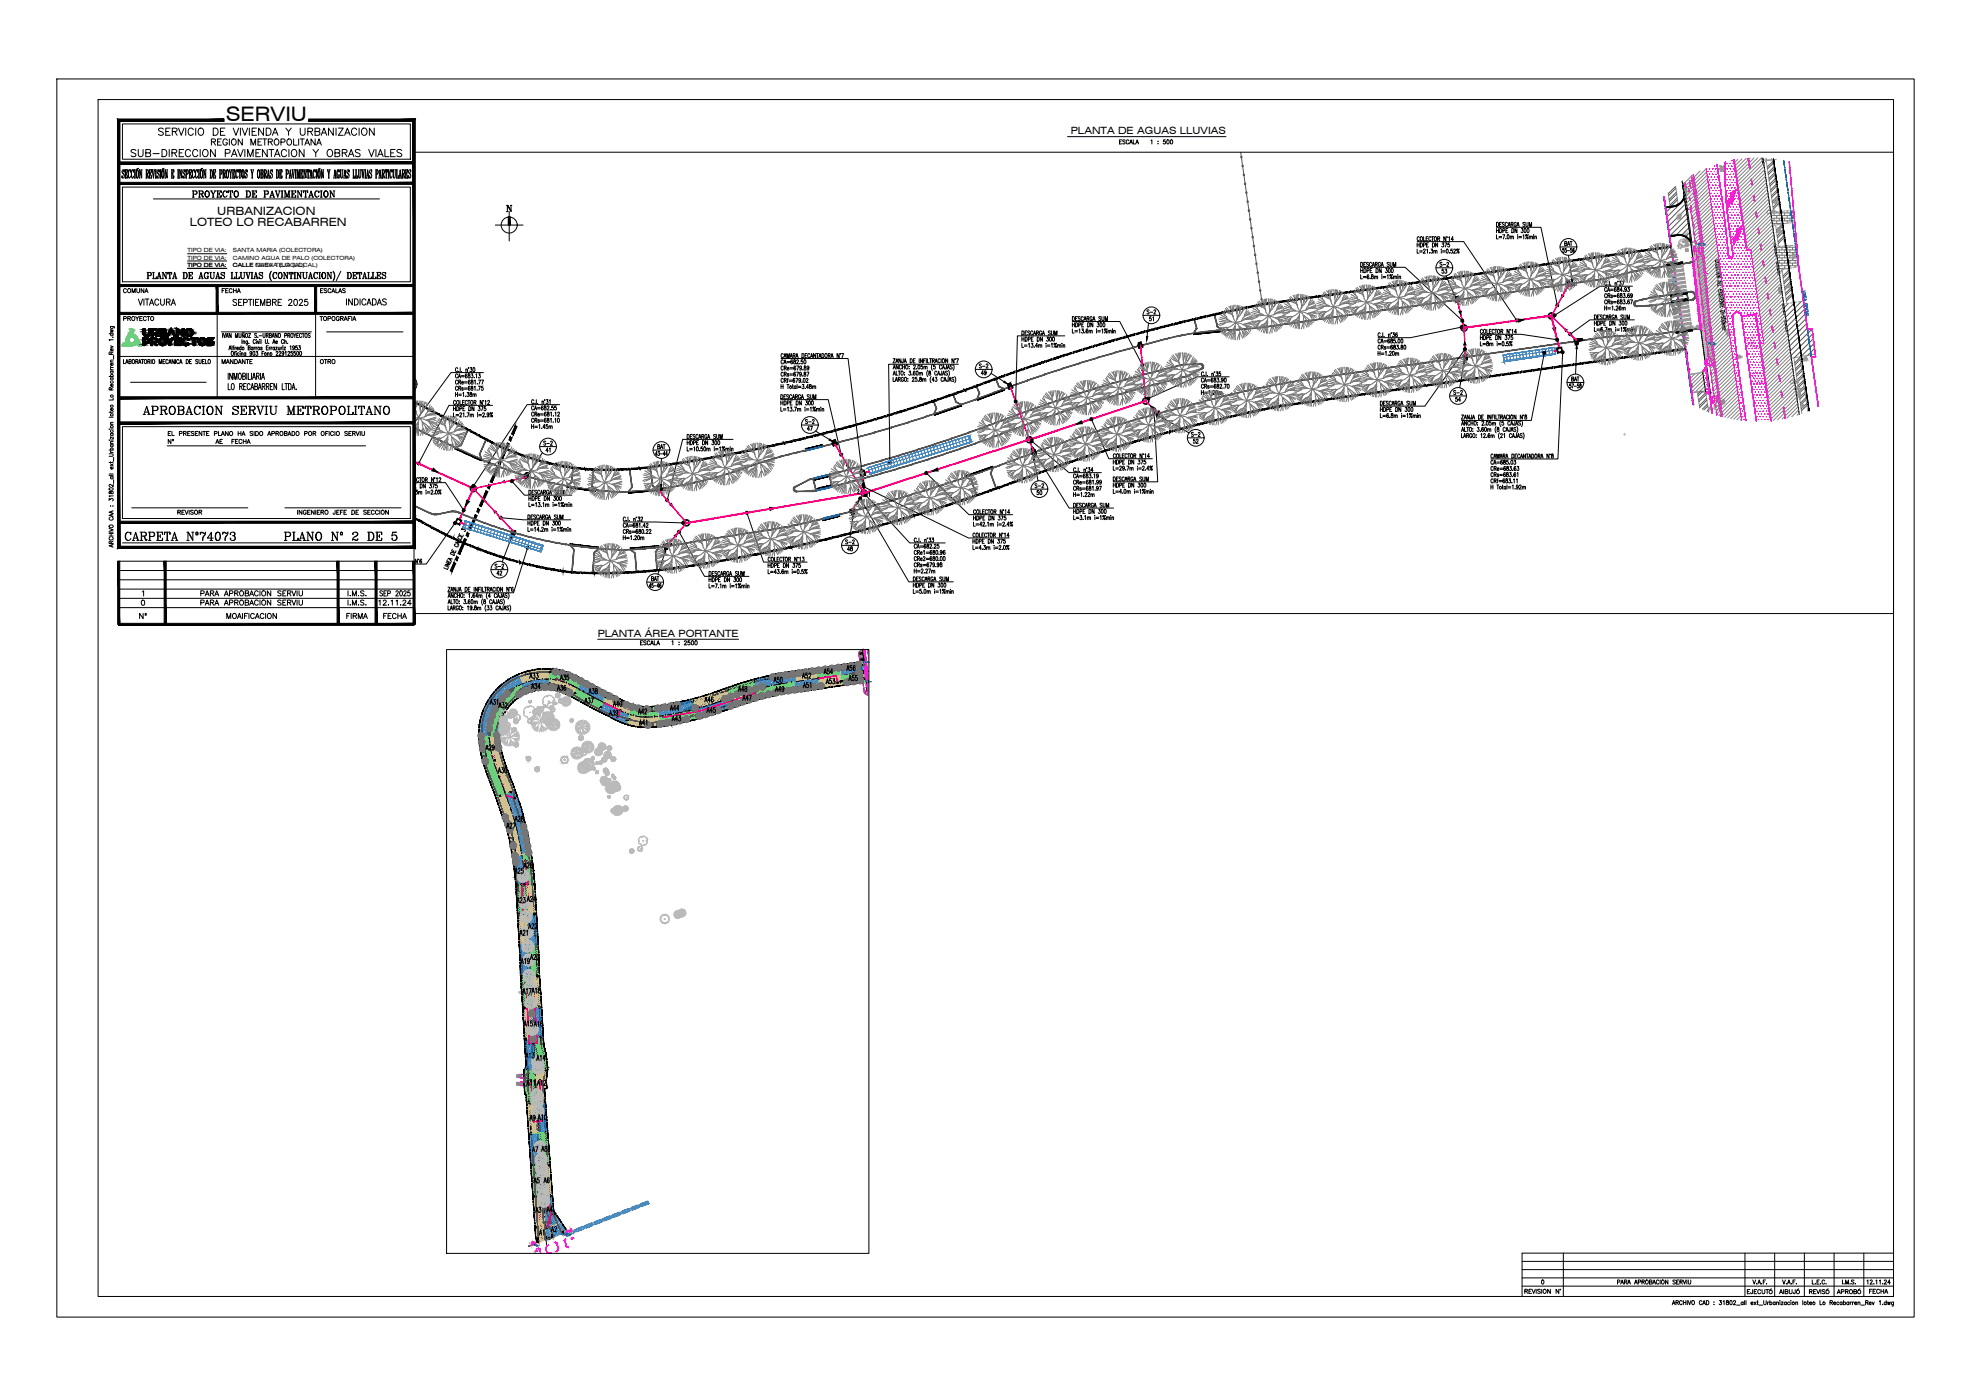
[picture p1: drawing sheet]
<svg xmlns="http://www.w3.org/2000/svg" width="841mm" height="594mm" viewBox="0 0 841 594" stroke-linecap="round" stroke-linejoin="round" font-family="sans-serif">
<defs><g id="words">
<text font-size="8.5" x="96.1" y="51.4">SERVIU</text>
<g font-size="7.4" fill="#f0f">
<text x="744.5" y="149" transform="rotate(-8 744.5 149)">PR</text>
<text x="745.5" y="148.9" transform="rotate(-8 745.5 148.9)">AE</text>
<text x="746.9" y="163.8" transform="rotate(-8 746.9 163.8)">SLO</text>
<text x="747.8" y="163.6" transform="rotate(-8 747.8 163.6)">O</text>
</g>
<g font-size="7.1">
<text x="60" y="177.8">APROBACION SERVIU METROPOLITANO</text>
<text x="52.6" y="231.4">CARPETA Nº74073 PLANO Nº 2 DE 5</text>
</g>
<g font-size="6.6">
<text x="66.7" y="58.9">SERVICIO DE VIVIENDA Y URBANIZACION</text>
<text x="55" y="68.1">SUB-DIRECCION PAVIMENTACION Y OBRAS VIALES</text>
</g>
<g font-size="6.2">
<text x="89.3" y="63.1">REGION METROPOLITANA</text>
<text x="57.9" y="131.2">VITACURA</text>
</g>
<g font-size="5.7">
<text x="81.1" y="85">PROYECTO DE PAVIMENTACION</text>
<text x="98.4" y="131.2">SEPTIEMBRE 2025</text>
</g>
<g font-size="5.3">
<text x="487.5" y="135.1">S-2</text>
<text x="84.7" y="255.1">PARA APROBACION SERVIU</text>
<text x="84.7" y="258.9">PARA APROBACION SERVIU</text>
<text x="160.5" y="258.9">12.11.24</text>
<text x="58.6" y="264.6">Nº</text>
<text x="95.6" y="264.6">MOAIFICACION</text>
<text x="146.8" y="264.6">FIRMA</text>
<text x="162.6" y="264.6">FECHA</text>
<text x="359.5" y="286.8">A56</text>
<text x="350" y="288.2">A54</text>
<text x="360.5" y="291">A55</text>
<text x="225.4" y="294.6">A34</text>
<text x="236.4" y="295.3">A36</text>
<text x="249.8" y="296.7">A38</text>
<text x="329.1" y="295.6">A49</text>
<text x="211.3" y="302.7">A32</text>
<text x="248" y="300.6">A37</text>
<text x="284.3" y="303.7">A44</text>
<text x="299.2" y="300.2">A46</text>
<text x="219.1" y="385.6">A23</text>
<text x="220.8" y="411.7">A19</text>
<text x="221.5" y="424.4">A17</text>
<text x="225.4" y="424">A18</text>
<text x="227.5" y="453">A14</text>
<text x="224.7" y="478.4">A9</text>
<text x="225.8" y="491.8">A7</text>
<text x="229.7" y="491.4">A8</text>
<text x="230.7" y="505.2" transform="rotate(-90 230.7 505.2)">A5</text>
<text x="230.7" y="504.8">A6</text>
<text x="227.2" y="517.5">A3</text>
<text x="232.1" y="517.2">A4</text>
<text x="228.6" y="527">A1</text>
<text x="233.9" y="525.6">A2</text>
<text x="781.4" y="552.1">APROBÓ</text>
</g>
<g font-size="4.9">
<text x="475.9" y="62.4">ESCALA 1 : 500</text>
<text x="92.5" y="91.4">URBANIZACION</text>
<text x="80.8" y="96.3">LOTEO LO RECABARREN</text>
<text x="665.3" y="105.8">BAT</text>
<text x="612.4" y="114.7">S-2</text>
<text x="51.5" y="125.9">COMUNA</text>
<text x="93.8" y="125.9">FECHA</text>
<text x="135.5" y="125.9">ESCALAS</text>
<text x="51.9" y="137.9">PROYECTO</text>
<text x="488.6" y="137.9">51</text>
<text x="93.8" y="155.9">MANDANTE</text>
<text x="135.5" y="155.9">OTRO</text>
<text x="416.3" y="158">S-2</text>
<text x="417" y="160.9">49</text>
<text x="668.5" y="163.7">BAT</text>
<text x="618.1" y="169.3">S-2</text>
<text x="618.8" y="172.2">54</text>
<text x="342.2" y="181.7">S-2</text>
<text x="342.9" y="184.5">47</text>
<text x="70.9" y="190.1">Nº AE FECHA</text>
<text x="230.7" y="190.9">S-2</text>
<text x="507.3" y="190.1">52</text>
<text x="279" y="192.3">BAT</text>
<text x="440.6" y="212">50</text>
<text x="74.8" y="220.1">REVISOR</text>
<text x="359.1" y="232.8">S-2</text>
<text x="210.6" y="246.2">42</text>
<text x="276.6" y="248.7">BAT</text>
<text x="795.2" y="552.1">FECHA</text>
</g>
<g font-size="4.9" fill="#767676">
<text x="613.1" y="117.5">53</text>
<text x="506.6" y="187">S-2</text>
<text x="231.8" y="193.7">41</text>
<text x="439.9" y="208.8">S-2</text>
</g>
<g font-size="4.4">
<text x="360.2" y="235.7">48</text>
<text x="209.9" y="243.1">S-2</text>
</g>
<g font-size="4.3">
<text x="456" y="57.2">PLANTA DE AGUAS LLUVIAS</text>
<text x="254.5" y="271.2">PLANTA ÁREA PORTANTE</text>
</g>
<g font-size="3.1">
<text x="764.8" y="170">T</text>
<text x="764.8" y="169">T</text>
</g>
<text font-size="3.1" fill="#767676" x="366.5" y="283.6">E</text>
<g font-size="2.6">
<text x="717.5" y="107.9">CI</text>
<text x="231.8" y="527.8">NN</text>
</g>
<g font-size="2.6" fill="#f0f">
<text x="224.4" y="530.6">AS</text>
<text x="226.8" y="534.8">AS</text>
</g>
<g font-size="2.4">
<text x="79.9" y="107.5">TIPO DE VIA:</text>
<text x="99.2" y="107.5">SANTA MARIA (COLECTORA)</text>
<text x="79.9" y="110.6">TIPO DE VIA:</text>
<text x="79.9" y="113.7">TIPO DE VIA:</text>
<text x="99.2" y="110.6">CAMINO AGUA DE PALO (COLECTORA)</text>
<text x="99.2" y="113.7">CALLE NUEVA (LOCAL)</text>
<text x="99.2" y="113.7">CALLE CASA TEJA (LOCAL)</text>
</g>
<text font-size=".3" fill="#bababa" x="261.1" y="322.8">A-1491</text>
</g></defs>
<!-- layer: 03_Pav proy_Solera Tipo A -->
<g fill="#545454" stroke="#545454" stroke-width=".43">
<path d="M239.4 525.6l1.2-.4zM239.5 525.6l1.1-.4zM240.6 525.2l.7-.2zM240.6 525.2l.7-.2z"/>
<path d="M295.3 304.8l3.1-.8zM295.3 304.8l3.1-.8zM298.4 304l3.1-.9zM298.4 304l3.1-.9zM301.5 303.1l3.1-.9zM301.5 303.1l3.1-.9zM304.5 302.1l3.1-1zM304.5 302.1l3.1-1zM307.6 301.1l3-1zM307.6 301.1l3-1.1z"/>
<path d="M323.3 296l.7-.2zM323.3 296l.7-.2zM320.1 296.8l3.2-.8zM320.1 296.8l3.2-.8zM316.9 297.8l3.2-.9zM316.9 297.8l3.2-.9zM313.7 298.9l3.2-1zM313.7 298.9l3.2-1zM310.6 300l3.1-1.1zM310.6 300l3.1-1.1z"/>
<path d="M324 295.8l.7-.2zM324 295.8l.7-.2zM324.7 295.6l.6-.2zM324.7 295.7l.6-.2z"/>
<path d="M332.9 293.7l2.6-.4zM332.9 293.7l2.6-.4zM330.4 294.2l2.5-.5zM330.4 294.2l2.5-.5zM327.8 294.8l2.6-.6zM327.8 294.8l2.6-.6zM325.3 295.4l2.5-.6zM325.3 295.4l2.5-.6z"/>
<path d="M335.4 293.2l8.6-1.2zM335.5 293.3l8.5-1.3zM344 292l16.4-2.3zM344 292.1l16.4-2.4z"/>
<path d="M368.5 289h.3zM368.5 289l.3 .1zM368.1 289h.4zM368.1 289h.4z"/>
<path d="M223.1 427.4l.5 6.6zM223.1 427.4l.5 6.6zM222.4 416.8l.8 10.6zM222.4 416.8l.8 10.6z"/>
<path d="M222.2 409.2v2.2zM222.2 409.2l.1 2.2zM222.2 411.4l.1 2.7zM222.3 411.4v2.7zM222.3 414.1l.1 2.7zM222.3 414.1l.2 2.7z"/>
<path d="M221 387.7l1.2 21.5zM221 387.7l1.2 21.5z"/>
<path d="M323.6 289.7h.3zM323.6 289.7l.3-.1zM323.9 289.6l1.6-.2zM323.9 289.6l1.6-.2zM325.5 289.3l1.6-.1zM325.5 289.3l1.6-.2zM327.1 289.1h1.6zM327.1 289.1l1.6-.1zM328.7 289h1.5zM328.7 289h1.5zM330.1 289l1.5-.2zM330.1 289l1.5-.2z"/>
<path d="M323.2 289.9l.4-.2zM323.2 289.8l.4-.1z"/>
<path d="M318.5 291.1l3.4-.9zM318.5 291.1l3.4-.9zM315.1 292.1l3.4-1zM315.1 292.1l3.4-1zM311.8 293.2l3.3-1zM311.8 293.2l3.3-1zM308.5 294.4l3.3-1.1zM308.5 294.4l3.3-1.1z"/>
<path d="M294 299l2.9-.8zM294 299l2.9-.8zM296.9 298.2l3-.8zM296.9 298.2l3-.8zM299.8 297.4l3-.9zM299.8 297.4l3-.9zM302.7 296.4l2.9-.9zM302.7 296.4l2.9-.9zM305.6 295.5l2.9-1zM305.6 295.5l2.9-1z"/>
<path d="M222.6 376l.3 3.8zM222.6 376l.2 3.8zM222.2 372.2l.4 3.8zM222.2 372.2l.4 3.8z"/>
<path d="M224 375.9l.2 3.9zM224 375.9l.2 3.9zM223.6 372l.4 3.9zM223.6 372l.4 3.9zM223.6 371.8v.2zM223.5 371.6l.1 .2zM223.4 371.7l.1 .1zM223.3 371.5l.2 .1zM223.3 371.5l.1 .2zM223.1 371.4l.2 .1zM223.1 371.4l.2 .1zM222.8 371.4h.3zM222.8 371.4h.3zM222.6 371.4h.2zM222.6 371.4h.2zM222.4 371.6l.2-.2zM222.4 371.6l.2-.1zM222.4 371.6l-.1 .1zM222.3 371.7l.2-.1zM222.3 371.7l-.1 .2zM222.2 371.9v.3zM222.3 372l-.1 .2z"/>
<path d="M224.6 387.5l1.3 21.6zM224.6 387.5l1.3 21.5z"/>
<path d="M223.3 387.6l1.4-.1zM223.3 387.6l1.4-.1z"/>
<path d="M223.3 387.6l1.2 21.5zM223.3 387.6l1.2 21.5z"/>
<path d="M224.6 414l.1 2.7zM224.6 414l.1 2.7zM224.6 411.4v2.6zM224.5 411.4l.1 2.6zM224.5 409.1l.1 2.3zM224.5 409.1v2.3z"/>
<path d="M224.7 416.7l.8 10.6zM224.7 416.7l.7 10.6zM225.4 427.3l.5 6.5zM225.4 427.3l.5 6.5z"/>
<path d="M225.8 433.8l1.4-.1zM225.8 433.9l1.4-.2z"/>
<path d="M226.8 427.2l.5 6.5zM226.8 427.2l.5 6.5z"/>
<path d="M226.1 416.5l.7 10.7zM226.1 416.5l.8 10.7z"/>
<path d="M225.9 409.1v2.3zM225.9 409l.1 2.4zM225.9 411.4l.1 2.6zM226 411.4v2.6zM226 414l.1 2.5zM226 414l.2 2.5z"/>
<path d="M291.7 302.8h1.5zM291.7 302.8h1.5z"/>
<path d="M291.6 302.4l1.3-.6zM291.7 302.4l1.2-.6z"/>
<path d="M292.9 301.8h.3zM292.9 301.8l.3-.1z"/>
<path d="M293.1 301.7l.3 1.1zM293.1 301.7l.3 1.1z"/>
<path d="M293.1 302.8h.3zM293.1 302.8h.3z"/>
<path d="M222.2 457.5l.9 .1zM222.2 457.6h.9z"/>
<path d="M224.4 448.9l.4 6.4zM224.4 448.9l.4 6.4zM223.6 435.4l.8 13.5zM223.6 435.4l.8 13.5z"/>
<path d="M228.8 463.1l.1 1.1zM228.8 463.1l.1 1.1z"/>
<path d="M227.5 463.2l.2 1.1zM227.5 463.2l.2 1.1z"/>
<path d="M225.1 465.8l1 13.9zM225.1 465.8l.9 13.9z"/>
<path d="M226.1 481.1l.7 10zM226.1 481.1l.7 10z"/>
<path d="M234.3 510.7l.2 2zM234.3 510.7l.2 2zM233 492l1.3 18.7zM233 492l1.3 18.7z"/>
<path d="M227.8 444.7l.1 .8zM227.9 444.7v.8zM227.9 445.5l.2 .7zM228 445.4l.1 .8z"/>
<path d="M229.2 451.6l.2 1.8zM229.2 451.6l.1 1.8zM228.9 449.8l.3 1.8zM228.9 449.8l.3 1.8zM228.6 448l.3 1.8zM228.5 448l.4 1.8zM228.1 446.2l.4 1.8zM228.1 446.2l.4 1.8z"/>
<path d="M229.3 453.4l.3 3zM229.3 453.4l.3 3z"/>
<path d="M227.2 456.6v.3zM227.2 456.6v.3zM227.2 456.9l.2 .3zM227.3 456.9l.1 .3zM227.4 457.2l.2 .2zM227.4 457.2l.2 .2zM227.6 457.4l.2 .2zM227.6 457.4l.2 .2zM227.9 457.6l.2 .1zM227.9 457.6l.3 .1zM228.2 457.7h.3zM228.2 457.7h.3zM228.5 457.7h.3zM228.5 457.7h.3zM228.8 457.6l.3-.1zM228.8 457.6l.3-.1zM229 457.5l.3-.2zM229 457.5l.3-.2zM229.2 457.3l.3-.2zM229.4 457l-.2 .3zM229.6 456.8l-.2 .2zM229.5 456.8l-.1 .2zM229.6 456.4l-.1 .4zM229.5 456.4v.4z"/>
<path d="M226.6 448.7l.6 7.9zM226.6 448.7l.6 7.9zM225.9 435.2l.7 13.5zM225.9 435.2l.8 13.5z"/>
<path d="M225.9 435.2l1.4-.1zM225.9 435.3l1.4-.1z"/>
<path d="M227.3 435.2l.6 9.5zM227.3 435.2l.6 9.5z"/>
<path d="M227.3 387.4l1.2 21.5zM227.3 387.4l1.2 21.5z"/>
<path d="M228.6 413.9l.1 2.5zM228.6 413.9l.1 2.5zM228.6 411.4v2.5zM228.6 411.4v2.5zM228.5 408.9l.1 2.5zM228.5 408.9l.1 2.5z"/>
<path d="M228.7 416.4l.8 10.6zM228.7 416.4l.8 10.6zM229.5 427l.3 5.3zM229.5 427l.3 5.3zM229.8 432.3l.1 1.3zM229.8 432.3v1.3z"/>
<path d="M229.9 435l.6 9.5zM229.9 435l.6 9.5z"/>
<path d="M230.4 444.5l.1 .5zM230.5 444.5v.5zM230.5 445l.1 .6zM230.6 445v.6z"/>
<path d="M231.8 451.3l.2 1.9zM231.8 451.3l.2 1.9zM231.5 449.4l.3 1.9zM231.5 449.4l.3 1.9zM231.1 447.4l.4 2zM231.1 447.4l.4 2zM230.7 445.5l.4 1.9zM230.6 445.6l.5 1.8z"/>
<path d="M232 453.2l.2 3.1zM232 453.2l.2 3.1z"/>
<path d="M232.1 457.3l-.1 .5zM232.1 457.3l-.1 .5zM232.2 456.8l-.1 .5zM232.2 456.8l-.1 .5zM232.2 456.3v.5zM232.2 456.3v.5z"/>
<path d="M230 480.8l.7 10zM230 480.8l.7 10z"/>
<path d="M228.9 465.6l1 13.8zM228.9 465.6l1 13.8zM228.8 464.2l.2 1.4zM228.8 464.2l.2 1.4z"/>
<path d="M227.6 464.3l.1 1.4zM227.6 464.3l.1 1.4zM227.7 465.7l1 13.8zM227.7 465.7l1 13.8z"/>
<path d="M228.7 480.9l.8 10zM228.7 480.9l.8 10z"/>
<path d="M290.9 299.7l1.7-.4zM290.9 299.7l1.7-.4zM289.2 300.2l1.7-.5zM289.2 300.2l1.7-.5zM287.5 300.7l1.7-.5zM287.5 300.7l1.7-.5z"/>
<path d="M277 302.9l1.8-.1zM277 302.9l1.8-.1zM278.8 302.7l1.8-.1zM278.8 302.7l1.8-.2zM280.6 302.5l1.7-.3zM280.6 302.5l1.7-.3zM282.3 302.2l1.8-.4zM282.3 302.2l1.8-.4zM284.1 301.8l1.7-.4zM284.1 301.8l1.7-.4zM285.8 301.3l1.8-.5zM285.8 301.3l1.8-.5z"/>
<path d="M264.5 299.9l1.5 .7zM264.5 299.9l1.5 .6zM266 300.5l1.5 .6zM266 300.5l1.5 .6zM267.5 301.1l1.5 .5zM267.5 301.1l1.6 .5zM269.1 301.6l1.5 .4zM269.1 301.6l1.5 .4zM270.6 302l1.6 .4zM270.6 302l1.6 .4zM272.2 302.3l1.6 .3zM272.2 302.3l1.6 .3zM273.8 302.6l1.6 .2zM273.8 302.6l1.6 .2zM275.4 302.8l1.6 .1zM275.4 302.8l1.6 .1z"/>
<path d="M205.3 309.9l.1 1.3zM205.3 309.9v1.3zM205.4 308.5l-.1 1.4zM205.3 308.5v1.4zM205.6 307.2l-.3 1.3zM205.5 307.2l-.2 1.3zM205.8 305.9l-.3 1.3zM205.8 305.9l-.3 1.3zM206.2 304.6l-.4 1.3zM206.1 304.6l-.3 1.3zM206.6 303.2l-.5 1.4zM206.6 303.2l-.5 1.4zM207.2 301.9l-.6 1.3zM207.1 301.8l-.5 1.4zM207.8 300.6l-.6 1.3zM207.8 300.6l-.7 1.2zM208.5 299.3l-.7 1.3zM208.5 299.3l-.7 1.3zM209.3 298.1l-.8 1.2zM209.2 298l-.7 1.3zM210.1 296.9l-.9 1.1zM210 296.8l-.8 1.2zM211 295.7l-1 1.1zM210.9 295.7l-.9 1.1zM211.9 294.6l-1 1.1zM211.9 294.6l-1 1.1zM211.9 294.6l1-1zM212.9 293.6l-1 1zM212.9 293.6l1.1-1zM212.9 293.6l1.1-1zM214 292.6l1.5-1.2zM214 292.6l1.5-1.3zM215.5 291.3l1.3-.8zM215.5 291.3l1.3-.8zM216.7 290.5l1.3-.7zM216.7 290.5l1.3-.8zM218 289.7l1.4-.6zM218 289.7l1.4-.7zM219.4 289l1.3-.6zM219.4 289l1.3-.6zM220.7 288.4l1.4-.5zM220.7 288.4l1.4-.5zM222.1 287.9l1.4-.5zM222.1 287.9l1.4-.5zM223.5 287.4l1.5-.4zM223.5 287.4l1.5-.4zM225 287l1.4-.3zM225 287l1.4-.3zM226.4 286.6l1.5-.2zM226.4 286.6l1.5-.2zM227.9 286.4l1.5-.1zM227.9 286.4l1.5-.1zM229.4 286.2h1.5zM229.4 286.2l1.5-.1zM230.9 286.1l1.5 .1zM230.9 286.1l1.5 .1zM232.4 286.1l1.5 .1zM232.4 286.1l1.5 .1zM233.9 286.2l1.5 .2zM233.9 286.2l1.5 .2zM235.4 286.3l1.5 .3zM235.4 286.3l1.5 .3zM236.9 286.6l1.4 .3zM236.9 286.6l1.4 .3zM238.3 286.9l1.5 .4zM238.3 286.9l1.5 .3zM239.8 287.2l1.4 .5zM239.8 287.2l1.4 .5zM241.2 287.7l1.4 .6zM241.2 287.7l1.4 .6zM242.6 288.2l1.4 .7zM242.6 288.2l1.4 .6zM244 288.8l1.3 .8zM244 288.8l1.3 .8zM245.3 289.5l3.1 2zM245.3 289.5l3.1 2zM248.4 291.5l3.1 1.9zM248.4 291.5l3.2 1.8zM251.6 293.3l3.1 1.8zM251.6 293.3l3.1 1.8zM254.7 295.1l3.2 1.7zM254.7 295.1l3.3 1.7zM257.9 296.8l3.3 1.6zM258 296.8l3.2 1.6zM261.2 298.4l3.3 1.5zM261.2 298.4l3.3 1.5z"/>
<path d="M205.5 312.6l.2 1.3zM205.5 312.6l.2 1.3z"/>
<path d="M207 321.8l.5 1.9zM207 321.8l.4 1.9zM206.6 319.8l.4 2zM206.6 319.8l.4 2zM206.3 317.8l.3 2zM206.2 317.8l.4 2zM206 315.8l.3 2zM206 315.8l.2 2zM205.9 314.9l.1 .9zM205.9 314.9l.1 .9zM205.7 313.9l.2 1zM205.7 313.9l.2 1z"/>
<path d="M207.5 324v.3zM207.5 324l-.1 .3zM207.5 323.7v.3zM207.4 323.7l.1 .3z"/>
<path d="M207.4 324.3l-.3 1.2zM207.4 324.3l-.3 1.2z"/>
<path d="M207.1 325.5l-.1 .3zM207.1 325.5l-.1 .3zM207 325.8l.1 .4zM207.1 325.8v.4z"/>
<path d="M207.1 326.2l.5 1.5zM207.1 326.2l.5 1.6z"/>
<path d="M207.6 327.8l1.1 3zM207.6 327.7l1.1 3.1zM208.7 330.8l1.1 3zM208.7 330.7l1.1 3.1zM209.8 333.8l1.2 2.9zM209.9 333.7l1.1 3z"/>
<path d="M211 336.7l2.6 7.1zM211 336.7l2.6 7.1zM213.5 343.8l1 2.8zM213.5 343.8l1 2.8z"/>
<path d="M214.5 346.7l.1 .2zM214.5 346.6l.1 .3zM214.6 346.9l.3 .3zM214.7 346.9l.2 .3z"/>
<path d="M214.9 347.1l.9 .7zM214.9 347.2l.8 .6z"/>
<path d="M216.6 349.8l1.1 4.3zM216.6 349.8l1.1 4.3zM216.2 348.3l.4 1.5zM216.1 348.3l.5 1.5zM216 348l.2 .3zM216 348l.1 .3zM215.8 347.8l.1 .2zM215.8 347.8l.1 .2z"/>
<path d="M219.1 360.5l.5 3.2zM219.1 360.5l.5 3.2zM218.5 357.3l.6 3.2zM218.4 357.3l.7 3.2zM217.8 354.1l.6 3.2zM217.7 354.1l.7 3.2z"/>
<path d="M219.6 363.7l.2 1.1zM219.6 363.7l.2 1.1zM219.8 364.8l.1 1.1zM219.8 364.8l.1 1.1zM219.8 365.9l.1 1.1zM219.8 365.9l.1 1.1zM219.9 367v1zM219.9 367v1zM219.9 368v1zM219.9 368v1zM219.9 369v1.1zM219.9 369l-.1 1.1zM219.8 370.1l.1 1zM219.8 370.1l.1 1zM219.8 371.1l.1 1.1zM219.8 371.1l.1 1.1zM219.9 372.2l.2 1zM219.9 372.2l.2 1zM220 373.2l.2 1zM220 373.2l.1 1.1z"/>
<path d="M220.4 377.1l.2 2.8zM220.3 377.1l.2 2.8zM220.2 374.2l.2 2.9zM220.1 374.3l.2 2.8z"/>
<path d="M225.1 530.7l1.2-.5zM225.1 530.8l1.2-.5zM226.3 530.2l3.1-1.2zM226.3 530.3l3.1-1.2z"/>
<path d="M232.2 480.6l.8 10zM232.2 480.6l.8 10z"/>
<path d="M231.2 465.4l.9 13.8zM231.2 465.4l1 13.8z"/>
<path d="M294.5 301.4l.3 1zM294.5 301.4l.3 1z"/>
<path d="M294.8 302.4l3-.7zM294.8 302.4l3-.8zM297.8 301.6l3-.8zM297.8 301.6l3-.8zM300.8 300.7l3-.9zM300.8 300.7l3-.9zM303.8 299.8l3-1zM303.8 299.8l3-1zM306.8 298.8l2.9-1zM306.8 298.8l2.9-1.1z"/>
<path d="M319.4 294.5l3.3-.9zM319.4 294.5l3.3-.9zM316.2 295.5l3.2-1zM316.2 295.5l3.2-1zM312.9 296.5l3.3-1zM312.9 296.5l3.3-1zM309.7 297.7l3.2-1.2zM309.7 297.7l3.2-1.1z"/>
<path d="M322.7 293.6l1.4-.4zM322.7 293.6l1.4-.4zM324.1 293.2l.6-.1zM324.1 293.3l.6-.2z"/>
<path d="M324.7 293.1h.3zM324.7 293.1h.3z"/>
<path d="M325 293l1.2-.6zM325 293l1.2-.6z"/>
<path d="M324.7 292h1.4zM324.7 292h1.4z"/>
<path d="M323.8 292.3l.7-.3zM323.8 292.2l.7-.2zM322.5 292.6l1.3-.4zM322.4 292.6l1.4-.4z"/>
<path d="M319.1 293.5l3.4-.9zM319.1 293.5l3.4-.9zM315.8 294.5l3.3-1zM315.8 294.5l3.3-1zM312.6 295.5l3.3-1zM312.6 295.5l3.3-1zM309.3 296.7l3.3-1.2zM309.3 296.7l3.3-1.1z"/>
<path d="M294.5 301.4l3-.8zM294.5 301.4l3-.8zM297.5 300.6l3-.8zM297.5 300.6l3-.8zM300.5 299.7l3-.9zM300.5 299.7l3-.9zM303.5 298.8l2.9-1zM303.5 298.8l2.9-1zM306.4 297.8l3-1zM306.4 297.8l3-1z"/>
<path d="M277.7 307.7l.3 .4zM277.6 307.8l.4 .3z"/>
<path d="M278 308.1l.1 1.6zM278 308.1l.1 1.6z"/>
<path d="M327.3 287.7l.3 1zM327.3 287.7l.3 1.1zM327.6 288.7l.4 .4zM327.6 288.8l.4 .3z"/>
<path d="M217.7 361.7l1.2-.2zM217.7 361.8l1.2-.2z"/>
<path d="M219.2 361.1l-.3 .4zM219.2 361.1l-.2 .5z"/>
<path d="M218 363.5l1.2-.3zM218 363.5l1.2-.3z"/>
<path d="M219.3 363.3l.4 .2zM219.2 363.3l.5 .2z"/>
<path d="M205.1 322.1l1.5-.3zM205.1 322.2l1.5-.4zM206.6 321.8l.5 .3zM206.6 321.8l.5 .3z"/>
<path d="M216.8 357l1.2-.2zM216.8 357.1l1.2-.3z"/>
<path d="M218.3 356.4l-.3 .4zM218.3 356.4l-.3 .4z"/>
<path d="M217.2 358.8l1.2-.3zM217.2 358.8l1.2-.3zM218.4 358.5l.4 .3zM218.3 358.6l.5 .2z"/>
<path d="M220.3 379.1l.2 .2zM220.3 379.1l.2 .2z"/>
<path d="M219.8 379.2l.5-.1zM219.8 379.1h.5z"/>
<path d="M307.1 293.8l.2 .7zM307.1 293.8l.2 .7z"/>
<path d="M307.3 294.5l-.2 .5zM307.3 294.5l-.2 .5z"/>
<path d="M325.8 289l-.3 .3zM325.8 289l-.2 .4zM325.6 288.1l.2 .9zM325.6 288.1l.2 .9z"/>
<path d="M308.7 293.2l.3 .7zM308.7 293.2l.3 .7z"/>
<path d="M309 293.9l.4 .2zM309 293.9l.4 .2z"/>
<path d="M277.5 300.9l.3 1.6zM277.5 300.9l.3 1.6z"/>
<path d="M277.7 302.5l-.3 .4zM277.7 302.5l-.3 .4z"/>
<path d="M306.6 301.8l.5 1.4zM306.6 301.8l.5 1.4z"/>
<path d="M308.5 300.8l-.2 .5zM308.5 300.8l-.2 .5z"/>
<path d="M308.3 301.3l.5 1.3zM308.3 301.3l.4 1.3z"/>
<path d="M279.3 300.8l.2 1.5zM279.3 300.8l.1 1.5z"/>
<path d="M279.5 302.3l.4 .3zM279.5 302.3l.4 .3z"/>
<path d="M274.5 301l-.2 1.3zM274.5 301l-.2 1.3z"/>
<path d="M274.3 302.3l.3 .4zM274.3 302.3l.3 .4z"/>
<path d="M272.2 302.3l.4-.2zM272.2 302.4l.4-.3z"/>
<path d="M272.7 300.8l-.1 1.3zM272.7 300.8l-.1 1.3z"/>
<path d="M274.5 308l-.2 1.8zM274.5 308l-.1 1.8z"/>
<path d="M274.5 308l.4-.3zM274.6 308l.3-.3z"/>
<path d="M272.8 307.8l-.2 1.9zM272.8 307.8l-.2 1.9z"/>
<path d="M272.5 307.4l.3 .4zM272.5 307.4l.3 .4z"/>
<path d="M265.3 298.4l-.5 1.2zM265.3 298.4l-.5 1.2z"/>
<path d="M264.7 299.6l.3 .5zM264.7 299.6l.2 .5z"/>
<path d="M263.7 297.5l-.5 1.4zM263.7 297.5l-.5 1.4z"/>
<path d="M262.7 299.1l.5-.2zM262.7 299l.5-.1z"/>
<path d="M225.5 285.6l.3 .8zM225.5 285.6l.2 .9z"/>
<path d="M225.8 286.4l.4 .3zM225.7 286.5l.5 .2z"/>
<path d="M223.7 286.1l.3 .8zM223.7 286.1l.3 .8z"/>
<path d="M224 286.9l-.2 .4zM224 286.9l-.2 .4z"/>
<path d="M204.7 320.4l1.6-.3zM204.7 320.5l1.6-.4zM206.5 319.6l-.2 .5zM206.5 319.6l-.2 .5z"/>
<path d="M222.3 350.5l1.2-.4zM222.2 350.4l1.3-.3z"/>
<path d="M222.2 350.5l-.2 .4zM222.2 350.5l-.2 .4z"/>
<path d="M221.4 348.5l.4 .2zM221.3 348.5l.5 .3z"/>
<path d="M221.8 348.7l1.3-.3zM221.8 348.8l1.3-.3z"/>
<path d="M225.9 367.4l.9-.2zM225.9 367.3l.9-.1z"/>
<path d="M225.6 367.2l.3 .1zM225.7 367.1l.2 .2z"/>
<path d="M226.1 369.1l.9-.2zM226.1 369l.9-.1z"/>
<path d="M226.1 369l-.1 .3zM226.1 369l-.1 .3z"/>
<path d="M226.6 373.9h.9zM226.6 373.9l.9-.1zM226.6 373.9l-.1 .2zM226.6 373.9l-.1 .2z"/>
<path d="M226.5 372.2l.8-.1zM226.4 372.1h.9z"/>
<path d="M226.2 372l.2 .2zM226.2 372l.3 .1z"/>
<path d="M219.7 377.4l.5-.1zM219.7 377.4l.5-.1z"/>
<path d="M220.4 377.2l-.2 .2zM220.4 377.2l-.2 .2z"/>
<path d="M227.8 396.4l.4 .3zM227.8 396.4l.4 .3z"/>
<path d="M228.2 396.7l.7-.1zM228.2 396.7l.7-.1z"/>
<path d="M228.3 398.5l.7-.1zM228.3 398.4h.7z"/>
<path d="M228.3 398.4l-.3 .5zM228.3 398.4l-.4 .4z"/>
<path d="M228.9 408.9l.7-.1zM228.9 408.8h.7z"/>
<path d="M228.5 408.5l.4 .4zM228.5 408.5l.4 .3z"/>
<path d="M228.9 410.6h.7zM228.9 410.6h.7z"/>
<path d="M228.9 410.6l-.3 .4zM228.9 410.6l-.3 .4z"/>
<path d="M230.8 444.5l-.3 .4zM230.8 444.5l-.3 .4z"/>
<path d="M230.8 444.4h.7zM230.8 444.5l.7-.1z"/>
<path d="M230.4 442.4l.3 .3zM230.3 442.4l.4 .3z"/>
<path d="M230.7 442.7l.7-.1zM230.7 442.8l.7-.2z"/>
<path d="M216.2 330.5l.2 .2zM216.2 330.6l.2 .1z"/>
<path d="M216.4 330.7l.7-.3zM216.4 330.7l.7-.3z"/>
<path d="M217.1 332.3l.6-.2zM217 332.3l.7-.3z"/>
<path d="M217 332.3v.3zM217 332.3v.3z"/>
<path d="M207.9 312.6l.2 .7zM208 312.6l.1 .7z"/>
<path d="M208 312.6h.6zM208 312.7l.6-.1z"/>
<path d="M208.5 312.6v.7zM208.6 312.6l-.1 .7z"/>
<path d="M280.1 307.5l-.3 .5zM280.1 307.5l-.4 .4z"/>
<path d="M279.7 308l.2 1.6zM279.7 308l.2 1.6z"/>
<path d="M222.7 462.4l.5-.1zM222.7 462.3h.5z"/>
<path d="M225 464.3l.1 1.5zM225 464.3l.1 1.5z"/>
<path d="M212 308.2l-.5 1.5zM212 308.2l-.4 1.5zM211.5 309.7l-.3 1.6zM211.6 309.7l-.4 1.6z"/>
<path d="M212.5 306.5l-.5 1.7zM212.5 306.5l-.5 1.7z"/>
<path d="M219.2 296.7l-.5 .5zM219.3 296.7l-.6 .5zM218.2 297.7l.6-.4zM218.2 297.7l.6-.4zM217.2 298.7l1-.9zM217.2 298.7l1-.9zM217.2 298.7l-.8 .9zM217.3 298.7l-.9 .9zM216.4 299.6l-.9 1.1zM216.4 299.7l-.9 1zM215.5 300.7l-.7 1.1zM215.6 300.7l-.8 1.1zM214.8 301.8l-.7 1.1zM214.8 301.8l-.7 1.1zM214.1 302.9l-.6 1.2zM214.1 302.9l-.6 1.2zM213.5 304.1l-.6 1.2zM213.5 304.1l-.6 1.2zM212.9 305.3l-.4 1.2zM213 305.3l-.5 1.2z"/>
<path d="M221 294.2l-1.8 2.5zM221 294.2l-1.7 2.5z"/>
<path d="M221.9 293.3l.5-.3zM221.9 293.3l.5-.2zM221.4 293.7l.5-.4zM221.4 293.7l.5-.3zM221.4 293.7l-.4 .5zM221 294.2l.5-.5z"/>
<path d="M241.1 292.9l1.2 .6zM241.1 292.9l1.2 .7zM239.8 292.4l1.3 .6zM239.8 292.4l1.3 .6zM238.5 292l1.3 .5zM238.5 292l1.3 .5zM237.2 291.6l1.3 .4zM237.2 291.6l1.3 .4zM235.8 291.4l1.4 .3zM235.8 291.4l1.4 .3zM234.5 291.2l1.3 .2zM234.5 291.2l1.3 .2zM233.1 291.1l1.4 .1zM233.1 291.1l1.4 .1zM231.7 291l1.4 .1zM231.7 291l1.4 .1zM230.4 291.1l1.3-.1zM230.4 291.1h1.3zM229 291.2l1.4-.1zM229 291.2l1.4-.1zM227.7 291.4l1.3-.1zM227.7 291.4l1.3-.1zM226.3 291.7l1.4-.2zM226.3 291.7l1.4-.2zM225 292.1l1.3-.4zM225 292.1l1.3-.4zM223.7 292.5l1.3-.4zM223.7 292.5l1.3-.4zM222.4 293l1.3-.4zM222.4 293l1.3-.4z"/>
<path d="M243.8 295.6l3.2 2.1zM243.8 295.6l3.2 2.1zM247.1 297.6l3.2 2zM247.1 297.6l3.3 1.9zM250.4 299.5l3.3 1.9zM250.4 299.5l3.3 1.9zM253.7 301.3l3.4 1.8zM253.7 301.3l3.4 1.8zM257.1 303l3.4 1.7zM257.1 303l3.5 1.7zM260.6 304.7l.3 .1zM260.6 304.7l.3 .1zM260.9 304.7l.3 .1zM260.9 304.7l.3 .1z"/>
<path d="M261.2 304.7l1.1-.2zM261.2 304.8l1.1-.3z"/>
<path d="M292.9 305.4l1.1-.3zM292.9 305.4l1.1-.2zM290.9 305.8l2.1-.4zM290.9 305.8l2.1-.4zM288.8 306.2l2.1-.4zM288.8 306.2l2.1-.3zM282.3 307.2l6.5-1zM282.3 307.2l6.5-1zM280.6 307.5l1.7-.3zM280.6 307.5l1.7-.2zM278.9 307.6l1.7-.1zM278.9 307.6l1.7-.1zM277.2 307.8l1.7-.2zM277.2 307.8l1.7-.1zM276.8 307.8h.4zM276.8 307.8h.4zM275 307.7l1.8 .1zM275 307.7l1.8 .1zM273.3 307.5l1.7 .2zM273.3 307.5l1.7 .2zM271.5 307.2l1.8 .3zM271.5 307.2l1.7 .3zM269.8 306.8l1.7 .5zM269.8 306.8l1.7 .5zM268 306.4l1.8 .4zM268 306.4l1.7 .5zM266.3 305.9l1.7 .5zM266.3 305.9l1.7 .6zM264.6 305.3l1.7 .6zM264.6 305.3l1.7 .6zM263 304.6l1.6 .7zM263 304.6l1.6 .7zM262.7 304.5l.3 .1zM262.7 304.5l.3 .1zM262.3 304.5l.4 .1zM262.3 304.5l.4 .1z"/>
<path d="M226.9 379.6l.4 6.4zM226.9 379.6l.4 6.4z"/>
<path d="M226.6 375.6l.3 4zM226.6 375.6l.3 4zM226.3 371.7l.3 3.9zM226.2 371.7l.4 3.9zM225.8 367.7l.5 4zM225.7 367.7l.5 4z"/>
<path d="M225.5 366.7l.3 1zM225.5 366.7l.3 1zM225.3 365.6l.3 1.1zM225.3 365.6l.3 1.1zM225.1 364.6l.3 1zM225.1 364.6l.3 1zM224.9 363.6l.2 1zM224.9 363.6l.3 1zM224.6 362.6l.3 1zM224.6 362.6l.3 1zM224.3 361.6l.3 1zM224.3 361.6l.3 .9zM224.1 360.5l.2 1.1zM224.1 360.5l.3 1zM223.9 359.5l.2 1zM223.9 359.5l.2 1z"/>
<path d="M223.7 358.4l.2 1.1zM223.7 358.4l.2 1.1zM223.5 357.4l.2 1zM223.5 357.4l.2 1z"/>
<path d="M222.6 352.9l.9 4.5zM222.5 352.9l1 4.5zM222 350.9l.6 2zM222 350.9l.5 2zM221.4 348.4l.6 2.5zM221.3 348.4l.7 2.5z"/>
<path d="M220.7 346.5l.6 1.9zM220.7 346.5l.6 1.9z"/>
<path d="M219.1 341.8l1.6 4.7zM219.1 341.8l1.6 4.7zM218.6 340.4l.6 1.4zM218.6 340.4l.6 1.4z"/>
<path d="M218.6 339.7v.3zM218.7 339.7l-.1 .3zM218.6 340v.4zM218.6 340v.4z"/>
<path d="M218.9 338.6l-.3 1.1zM218.9 338.6l-.2 1.1z"/>
<path d="M219 338.3v.3zM219 338.3l-.1 .3zM219 338v.3zM218.9 338l.1 .3z"/>
<path d="M217.6 334.2l1.3 3.8zM217.6 334.2l1.4 3.8z"/>
<path d="M214.2 325.4l1.6 4.4zM214.3 325.4l1.6 4.4zM215.8 329.8l1.8 4.4zM215.9 329.8l1.7 4.4z"/>
<path d="M212.8 320.6l.4 1.6zM212.9 320.6l.3 1.6zM213.2 322.2l.5 1.6zM213.3 322.2l.4 1.6zM213.7 323.8l.5 1.6zM213.7 323.8l.5 1.6z"/>
<path d="M212.6 319.8l.2 .8zM212.6 319.8l.3 .8z"/>
<path d="M212.6 319.4v.4zM212.5 319.5l.1 .3zM212.4 319.2l.2 .2zM212.4 319.2l.1 .3z"/>
<path d="M211.5 318.5l.9 .7zM211.6 318.4l.8 .8z"/>
<path d="M210.9 314.9v.9zM210.9 314.9l.1 .9zM210.9 315.8l.3 2zM211 315.8l.3 2zM211.2 317.8l.1 .3zM211.3 317.8v.3zM211.3 318.1l.1 .2zM211.3 318.1l.1 .2zM211.4 318.3l.1 .2zM211.4 318.3l.1 .2z"/>
<path d="M211 312.7l-.1 1.1zM211.1 312.7l-.1 1.1zM210.9 313.8v1.1zM211 313.8l-.1 1.1z"/>
<path d="M218.4 293.6l-1.3 1.9zM218.4 293.6l-1.4 1.9z"/>
<path d="M210.7 304.5l-.6 1.3zM210.6 304.5l-.5 1.3zM211.2 303.3l-.5 1.2zM211.1 303.3l-.5 1.2zM211.8 302.1l-.7 1.2zM211.7 302.1l-.6 1.2zM212.5 300.9l-.8 1.2zM212.4 300.9l-.7 1.2zM213.2 299.8l-.7 1.1zM213.2 299.7l-.8 1.2zM214 298.7l-.8 1zM214 298.7l-.8 1zM214.9 297.7l-.9 1zM214.8 297.6l-.8 1.1zM214.8 297.6l1-.9zM215.8 296.7l-1 .9zM215.8 296.7l1-.9zM215.8 296.7l1-1zM216.8 295.7l.3-.2zM217 295.5l-.2 .2z"/>
<path d="M210.1 305.8l-.4 1.7zM210.1 305.8l-.4 1.7z"/>
<path d="M209.6 307.5l-.3 1.2zM209.7 307.5l-.4 1.2zM209.3 308.7l-.3 1.3zM209.3 308.7l-.3 1.3zM209 310l-.3 1.2zM209 310l-.2 1.2z"/>
<path d="M207.8 311.2h1zM207.8 311.2h1z"/>
<path d="M208.5 305.3l-.3 1.2zM208.5 305.3l-.3 1.2zM208.2 306.5l-.3 1.1zM208.2 306.5l-.3 1.1zM207.9 307.6l-.1 1.2zM208 307.6l-.2 1.2zM207.8 308.8l-.1 1.2zM207.8 308.8l-.1 1.2zM207.7 310l.1 1.2zM207.8 310v1.2z"/>
<path d="M215.6 294.4l.5-.3zM215.6 294.4l.5-.2zM214.5 295.4l1.1-.9zM214.5 295.4l1.1-.9zM214.5 295.4l-1 1.1zM213.5 296.5l1.1-1zM213.5 296.5l-.9 1.1zM213.5 296.5l-.9 1.1zM212.6 297.6l-.9 1.2zM212.6 297.6l-.9 1.2zM211.7 298.8l-.8 1.2zM211.7 298.8l-.8 1.2zM210.9 300l-.8 1.3zM210.9 300l-.8 1.3zM210.1 301.3l-.6 1.3zM210.2 301.3l-.7 1.3zM209.5 302.6l-.6 1.3zM209.6 302.6l-.7 1.3zM208.9 303.9l-.4 1.4zM209 303.9l-.5 1.4z"/>
<path d="M216.1 294.1l2-.8zM216.1 294.2l2.1-.9z"/>
<path d="M331.5 288.8l11.8-1.7zM331.6 288.8l11.7-1.6zM343.3 287.1l16.4-2.3zM343.3 287.2l16.4-2.4z"/>
<path d="M232 510.8l.2 2zM232 510.8l.2 2zM230.7 492.2l1.3 18.6zM230.7 492.2l1.4 18.6zM230.6 490.8l.2 1.4zM230.6 490.8l.2 1.4z"/>
<path d="M229.4 490.9l.2 1.4zM229.4 490.9l.2 1.4zM229.5 492.3l2 28.3zM229.5 492.3l2 28.3z"/>
<path d="M233.9 520.6l.5 .1zM233.9 520.6l.4 .2zM233.5 520.5l.4 .1zM233.5 520.5l.4 .1zM233.1 520.5h.4zM233.1 520.5h.4zM232.6 520.5h.5zM232.6 520.5h.5zM232.2 520.6l.4-.1zM232.2 520.6l.4-.1zM231.7 520.7l.5-.1zM231.7 520.7l.5-.1z"/>
<path d="M233.3 517.6l1.4 2.9zM233.3 517.6l1.4 2.9z"/>
<path d="M235.4 516.7l3.5 7.8zM235.4 516.7l3.5 7.7z"/>
<path d="M232.6 527.9l2.9-1zM232.6 527.9l2.9-.9z"/>
<path d="M232 457.8l-.3 1zM232 457.8l-.3 1zM231.7 458.8l-.3 1zM231.7 458.8l-.3 1zM231.4 459.8l-.2 1.1zM231.4 459.8l-.2 1.1zM231.2 460.9l-.1 1zM231.3 460.9l-.2 1zM231.1 461.9v1.1zM231.2 461.9l-.1 1.1zM231.1 463v1zM231.1 463l.1 1z"/>
<path d="M222.3 459l.8-.1zM222.3 458.9h.8z"/>
<path d="M222.5 460.9h.6zM222.5 460.9h.6z"/>
<path d="M224.9 459.4v.3zM224.8 459.2v.3zM224.7 459.3l.1 .2zM224.6 459.1l.2 .1zM224.6 459.1l.1 .2zM224.2 458.9l.2 .1z"/>
<path d="M224.9 459.7v.5zM224.9 459.7v.5z"/>
<path d="M224.2 460.9h.2zM224.2 460.9h.2zM224.4 460.9l.2-.1zM224.4 460.9l.2-.1zM224.6 460.8l.2-.2zM224.6 460.8l.2-.2zM224.9 460.4l-.1 .2zM224.9 460.4l-.1 .2zM224.9 460.2v.2z"/>
<path d="M223.8 461l.4-.1zM223.9 460.9h.3z"/>
<path d="M223.8 459l.1 1.9zM223.8 459l.1 1.9z"/>
<path d="M223.8 458.9h.4zM223.8 459l.4-.1z"/>
<path d="M224.8 455.3l.2 9zM224.8 455.3l.2 9z"/>
<path d="M223.1 459l.1 1.9zM223.1 459l.1 1.9z"/>
<path d="M226.9 492.5l2.4 35.5zM226.9 492.5l2.4 35.5z"/>
<path d="M231.1 464l.2 1.4zM231.1 464l.2 1.4z"/>
<path d="M228.8 480.9l1.2-.1zM228.8 480.9l1.2-.1z"/>
<path d="M224.9 463.1l.1 .3zM224.9 463.1v.3zM224.8 462.9l.1 .2zM224.8 462.9l.1 .2zM224.7 462.6l.1 .3zM224.7 462.6l.1 .3zM224.5 462.5l.1 .2zM224.5 462.5l.1 .2zM224.2 462.4l.2 .1zM224.2 462.4l.2 .1zM223.9 462.3l.3 .1zM223.9 462.3l.3 .1z"/>
<path d="M223.8 457.6h.3zM223.8 457.6l.3-.1zM224.1 457.5h.2zM224.1 457.5h.2zM224.3 457.4l.2-.1zM224.3 457.4l.2-.2zM224.5 457.2l.2-.1zM224.7 457l-.2 .2zM224.8 456.8l-.1 .2zM224.8 456.8l-.1 .2zM224.9 456.5l-.1 .3zM224.8 456.5v.3z"/>
<path d="M321.8 290.2l1.4-.4zM321.9 290.2l1.3-.4z"/>
<path d="M229.3 528.7l.1 .3zM229.3 528.7l.1 .3z"/>
<path d="M357.1 219.1l7.8-1.7-7.8 2zM357.1 219.1l7.8-1.7-.1-.3zM364.8 217.1l7.8-1.8-7.7 2.1zM364.8 217.1l7.8-1.8-.1-.3zM372.5 215l7.8-1.9-7.7 2.2zM372.5 215l7.8-1.9-.1-.2zM380.2 212.9l7.7-2.1-7.6 2.3zM380.2 212.9l7.7-2.1v-.2zM387.9 210.6l7.7-2.1-7.7 2.3zM387.9 210.6l7.7-2.1-.1-.2zM395.5 208.3l7.7-2.2-7.6 2.4zM395.5 208.3l7.7-2.2-.1-.3zM403.1 205.8l7.7-2.3-7.6 2.6zM403.1 205.8l7.7-2.3-.1-.2zM410.7 203.3l7.7-2.4-7.6 2.6zM410.7 203.3l7.7-2.4-.1-.2zM418.3 200.7l7.6-2.4-7.5 2.6zM418.3 200.7l7.6-2.4-.1-.3zM425.8 198l7.6-2.5-7.5 2.8zM425.8 198l7.6-2.5-.1-.3z"/>
<path d="M496.9 175l3.3-.9 .1 .3zM496.9 175l.1 .2 3.3-.8zM489.7 176.9l7.2-1.9 .1 .2zM489.7 176.9l.1 .3 7.2-2zM482.6 178.9l7.1-2 .1 .3zM482.6 178.9l.1 .2 7.1-1.9zM475.5 181l7.1-2.1 .1 .2zM475.5 181l.1 .2 7.1-2.1zM468.4 183.1l7.1-2.1 .1 .2zM468.4 183.1l.1 .3 7.1-2.2zM461.3 185.4l7.1-2.3 .1 .3zM461.3 185.4l.1 .2 7.1-2.2zM454.3 187.7l7-2.3 .1 .2zM454.3 187.7v.3l7.1-2.4zM447.3 190.1l7-2.4v.3zM447.3 190.1v.3l7-2.4zM440.3 192.6l7-2.5v.3zM440.3 192.6l.1 .3 6.9-2.5zM433.3 195.2l7-2.6 .1 .3zM433.3 195.2l.1 .3 7-2.6z"/>
<path d="M500.2 174.1l.1 .3 3.4-1.2zM500.3 174.4l3.4-1.2 .1 .3zM503.7 173.2l.1 .3 3.3-1.2zM503.8 173.5l3.3-1.2v.3z"/>
<path d="M551.9 162.2l5.7-.9 .1 .2zM551.9 162.2l.1 .2 5.7-.9zM546.3 163.2l5.6-1 .1 .2zM546.3 163.2v.2l5.7-1zM540.6 164.3l5.7-1.1v.2zM540.6 164.3l.1 .2 5.6-1.1zM535 165.4l5.6-1.1 .1 .2zM535 165.4v.3l5.7-1.2zM529.4 166.6l5.6-1.2v.3zM529.4 166.6v.3l5.6-1.2zM523.8 167.9l5.6-1.3v.3zM523.8 167.9v.3l5.6-1.3zM518.2 169.3l5.6-1.4v.3zM518.2 169.3v.3l5.6-1.4zM512.6 170.8l5.6-1.5v.3zM512.6 170.8l.1 .3 5.5-1.5zM507.1 172.3l5.5-1.5 .1 .3zM507.1 172.3v.3l5.6-1.5z"/>
<path d="M557.6 161.3l.1 .2 42.6-6.3zM557.7 161.5l42.6-6.3 .1 .3zM600.3 155.2l.1 .3 82-11.9zM600.4 155.5l82-11.9v.3z"/>
<path d="M705.5 142.1l2.6-.3v.3zM705.5 142.1v.3l2.6-.3zM702.9 142.4l2.6-.3v.3zM702.9 142.4v.2l2.6-.2zM700.3 142.6l2.6-.2v.2zM700.3 142.6v.2l2.6-.2zM697.7 142.7l2.6-.1v.2zM697.7 142.7v.2l2.6-.1zM695.1 142.7h2.6v.2zM695.1 142.7v.3l2.6-.1zM692.5 142.8l2.6-.1v.3zM692.5 142.8v.3l2.6-.1zM690 142.9l2.5-.1v.3zM690 142.9v.3l2.5-.1zM687.5 143.1l2.5-.2v.3zM687.5 143.1v.2l2.5-.1zM684.9 143.3l2.6-.2v.2zM684.9 143.3l.1 .3 2.5-.3zM682.4 143.6l2.5-.3 .1 .3zM682.4 143.6v.3l2.6-.3z"/>
<path d="M708.1 141.8v.3l5.5-1.1zM708.1 142.1l5.5-1.1v.3z"/>
<path d="M720.5 140l.5 .2-.4 .1zM720.5 140l.5 .2-.1-.2zM720.9 140l.2 .2zM720.9 140l.2 .2z"/>
<path d="M723.5 140l.9 .3-.1 .2zM723.5 140v.3l.8 .2zM722.7 139.9l.8 .1v.3zM722.7 139.9v.3l.8 .1zM721.9 139.9h.8v.3zM721.9 139.9v.3h.8zM721.1 140l.8-.1v.3zM721.1 140v.2h.8z"/>
<path d="M498.2 143.8l1.8-.2-1.7 .4zM498.2 143.8l1.8-.2-.1-.2zM499.9 143.4l3-.4-2.9 .6zM499.9 143.4l3-.4v-.3zM502.9 142.7l3.1-.3-3.1 .6zM502.9 142.7l3.1-.3-.1-.2zM505.9 142.2l3.1-.3-3 .5zM505.9 142.2l3.1-.3-.1-.2zM508.9 141.7l3.1-.2-3 .4zM508.9 141.7l3.1-.2v-.2zM512 141.3l3-.1-3 .3zM512 141.3l3-.1v-.3zM515 140.9h3.1l-3.1 .3zM515 140.9h3.1v-.3zM518.1 140.6l3 .1-3 .2zM518.1 140.6l3 .1v-.3zM521.1 140.4l3.1 .2-3.1 .1zM521.1 140.4l3.1 .2v-.3zM524.2 140.3l3.5 .1-3.5 .2zM524.2 140.3l3.5 .1v-.2zM527.7 140.2h3.5l-3.5 .2zM527.7 140.2h3.5v-.3zM531.2 139.9h3.5l-3.5 .3zM531.2 139.9h3.5v-.3zM534.7 139.6l3.5-.2-3.5 .5zM534.7 139.6l3.5-.2v-.2z"/>
<path d="M496.6 144.5l1.7-.5-.1-.2zM496.5 144.2l1.7-.4-1.6 .7z"/>
<path d="M482.1 148l7.6-2 .1 .2zM482.1 148l.1 .2 7.6-2zM474.6 150.1l7.5-2.1 .1 .2zM474.6 150.1l.1 .3 7.5-2.2zM467.1 152.3l7.5-2.2 .1 .3zM467.1 152.3l.1 .2 7.5-2.1zM459.7 154.6l7.4-2.3 .1 .2zM459.7 154.6v.2l7.5-2.3zM452.2 156.9l7.5-2.3v.2zM452.2 156.9l.1 .3 7.4-2.4zM444.8 159.4l7.4-2.5 .1 .3zM444.8 159.4l.1 .2 7.4-2.4zM437.4 161.9l7.4-2.5 .1 .2zM437.4 161.9l.1 .3 7.4-2.6zM430.1 164.6l7.3-2.7 .1 .3zM430.1 164.6l.1 .2 7.3-2.6zM422.7 167.3l7.4-2.7 .1 .2zM422.7 167.3l.2 .2 7.3-2.7z"/>
<path d="M350.3 190l7.4-1.6-7.4 1.9zM350.3 190l7.4-1.6-.1-.3zM357.6 188.1l7.4-1.7-7.3 2zM357.6 188.1l7.4-1.7v-.3zM365 186.1l7.4-1.8-7.4 2.1zM365 186.1l7.4-1.8-.1-.2zM372.3 184.1l7.4-1.9-7.3 2.1zM372.3 184.1l7.4-1.9-.1-.3zM379.6 181.9l7.3-1.9-7.2 2.2zM379.6 181.9l7.3-1.9-.1-.3zM386.8 179.7l7.4-2.1-7.3 2.4zM386.8 179.7l7.4-2.1-.1-.2zM394.1 177.4l7.3-2.2-7.2 2.4zM394.1 177.4l7.3-2.2-.1-.2zM401.3 175l7.3-2.3-7.2 2.5zM401.3 175l7.3-2.3-.1-.2zM408.5 172.5l7.2-2.3-7.1 2.5zM408.5 172.5l7.2-2.3-.1-.3zM415.6 169.9l7.3-2.4-7.2 2.7zM415.6 169.9l7.3-2.4-.2-.2z"/>
<path d="M339.2 209.4h7.1v-.3zM339.2 209.1h7.1l-7.1 .3z"/>
<path d="M338.4 207.3l.4 .1zM338.4 207.3l.4 .1zM338.4 207.3l.2 .2h-.4zM338.2 207.5h.4zM338.2 207.5l.2 .2-.4 .1zM338 207.8l.4-.1zM338 207.8l.3 .1-.3 .2zM338 208.1l.3-.2zM338 208.1h.3l-.3 .4zM338.3 208.1l-.3 .4zM338 208.5l.3-.1-.2 .4zM338.3 208.4l-.2 .4zM338.1 208.8l.3-.2-.1 .4zM338.4 208.6l-.1 .4zM338.3 209l.2-.2 .1 .4zM338.5 208.8l.1 .4zM338.7 209l.2 .3zM338.7 209l.2 .3zM338.9 209.1l.3 .3-.3-.1zM338.9 209.1l.3 .3z"/>
<path d="M338.7 207.1l.1 .3 6.1-3.4zM338.8 207.4l6.1-3.4 .2 .2z"/>
<path d="M345 204l1.3-.1-1.3 .3zM345 204l1.3-.1v-.2z"/>
<path d="M346.1 203.8l1.5 5.1-1.2-5.1zM346.1 203.8l1.5 5.1-.2 .1z"/>
<path d="M346.2 209.1h1.3l-1.2 .3zM346.2 209.1h1.3l-.1-.3z"/>
<path d="M339.8 192.5l3.6-.8 .1 .2zM339.8 192.5v.2l3.7-.8zM336.1 193.3l3.7-.8v.2zM336.1 193.3l.1 .3 3.6-.9zM332.5 194.3l3.6-1 .1 .3zM332.5 194.3v.2l3.7-.9zM328.8 195.3l3.7-1v.2zM328.8 195.3l.1 .3 3.6-1.1zM325.2 196.5l3.6-1.2 .1 .3zM325.2 196.5l.1 .2 3.6-1.1zM321.6 197.6l3.6-1.1 .1 .2zM321.6 197.6l.1 .3 3.6-1.2zM318.1 198.9l3.5-1.3 .1 .3zM318.1 198.9l.1 .2 3.5-1.2z"/>
<path d="M265.4 209.5h3.8l-3.8 .2zM265.4 209.5h3.8v-.3zM269.2 209.2h3.9l-3.9 .3zM269.2 209.2h3.9v-.3zM273.1 208.9l3.8-.1-3.8 .4zM273.1 208.9l3.8-.1v-.3zM276.9 208.5l3.9-.2-3.9 .5zM276.9 208.5l3.9-.2-.1-.2zM280.7 208.1l3.9-.3-3.8 .5zM280.7 208.1l3.9-.3v-.3zM284.6 207.5l3.8-.4-3.8 .7zM284.6 207.5l3.8-.4-.1-.2zM288.3 206.9l3.9-.5-3.8 .7zM288.3 206.9l3.9-.5-.1-.3zM292.1 206.1l3.9-.5-3.8 .8zM292.1 206.1l3.9-.5-.1-.3zM295.9 205.3l3.8-.6-3.7 .9zM295.9 205.3l3.8-.6-.1-.2zM299.6 204.5l3.9-.7-3.8 .9zM299.6 204.5l3.9-.7-.1-.3zM303.4 203.5l3.8-.8-3.7 1.1zM303.4 203.5l3.8-.8-.1-.2zM307.1 202.5l3.8-.9-3.7 1.1zM307.1 202.5l3.8-.9-.1-.2zM310.8 201.4l3.7-1-3.6 1.2zM310.8 201.4l3.7-1v-.2zM314.5 200.2l3.7-1.1-3.7 1.3zM314.5 200.2l3.7-1.1-.1-.2z"/>
<path d="M203.1 194.6l3.4 1.8-3.5-1.5zM203.1 194.6l3.4 1.8 .1-.2zM206.6 196.2l3.4 1.7-3.5-1.5zM206.6 196.2l3.4 1.7 .1-.3zM210.1 197.6l3.4 1.7-3.5-1.4zM210.1 197.6l3.4 1.7 .1-.3zM213.6 199l3.5 1.6-3.6-1.3zM213.6 199l3.5 1.6 .1-.3zM217.2 200.3l3.5 1.5-3.6-1.2zM217.2 200.3l3.5 1.5 .1-.2zM220.8 201.6l3.5 1.3-3.6-1.1zM220.8 201.6l3.5 1.3 .1-.2zM224.4 202.7l3.5 1.3-3.6-1.1zM224.4 202.7l3.5 1.3 .1-.3zM228 203.7l3.6 1.2-3.7-.9zM228 203.7l3.6 1.2 .1-.2zM231.7 204.7l3.6 1.1-3.7-.9zM231.7 204.7l3.6 1.1 .1-.2zM235.4 205.6l3.6 1-3.7-.8zM235.4 205.6l3.6 1 .1-.2zM239.1 206.4l3.6 .9-3.7-.7zM239.1 206.4l3.6 .9 .1-.2zM242.8 207.1l3.7 .8-3.8-.6zM242.8 207.1l3.7 .8v-.2zM246.5 207.7l3.8 .8-3.8-.6zM246.5 207.7l3.8 .8v-.3zM250.3 208.2l3.7 .7-3.7-.4zM250.3 208.2l3.7 .7v-.3zM254 208.6l3.8 .7-3.8-.4zM254 208.6l3.8 .7v-.3zM257.8 209l3.8 .5-3.8-.2zM257.8 209l3.8 .5v-.2zM261.6 209.3l3.8 .4-3.8-.2zM261.6 209.3l3.8 .4v-.2z"/>
<path d="M196 191.4l7.1 3.2-.1 .3zM196 191.4l-.1 .3 7.1 3.2zM188.9 188.1l7.1 3.3-.1 .3zM188.9 188.1l-.1 .2 7.1 3.4zM181.9 184.7l7 3.4-.1 .2zM181.9 184.7l-.1 .3 7 3.3zM176.3 182l5.6 2.7-.1 .3zM176.3 182v.3l5.5 2.7z"/>
<path d="M353 202.1l1.4 5.1-1.2-5.1zM353 202.1l1.4 5.1-.2 .1z"/>
<path d="M354.3 207.1l6.9-1.5-6.9 1.8zM354.3 207.1l6.9-1.5v-.2zM361.2 205.4l6.9-1.6-6.9 1.8zM361.2 205.4l6.9-1.6v-.3zM368.1 203.5l6.9-1.6-6.9 1.9zM368.1 203.5l6.9-1.6-.1-.3zM374.9 201.6l6.9-1.7-6.8 2zM374.9 201.6l6.9-1.7-.1-.2zM381.7 199.7l6.9-1.9-6.8 2.1zM381.7 199.7l6.9-1.9v-.2zM388.6 197.6l6.8-1.9-6.8 2.1zM388.6 197.6l6.8-1.9v-.2zM395.4 195.5l6.8-2-6.8 2.2zM395.4 195.5l6.8-2-.1-.2zM402.1 193.3l6.9-2.1-6.8 2.3zM402.1 193.3l6.9-2.1-.1-.2zM408.9 191l6.8-2.1-6.7 2.3zM408.9 191l6.8-2.1-.1-.3zM415.6 188.6l6.8-2.2-6.7 2.5zM415.6 188.6l6.8-2.2-.1-.2zM422.3 186.2l6.8-2.3-6.7 2.5zM422.3 186.2l6.8-2.3-.1-.2z"/>
<path d="M486.6 165l7.3-2 .1 .3zM486.6 165l.1 .2 7.3-1.9zM479.3 167l7.3-2 .1 .2zM479.3 167l.1 .2 7.3-2zM472 169.1l7.3-2.1 .1 .2zM472 169.1l.1 .3 7.3-2.2zM464.8 171.3l7.2-2.2 .1 .3zM464.8 171.3v.3l7.3-2.2zM457.6 173.6l7.2-2.3v.3zM457.6 173.6v.3l7.2-2.3zM450.4 176l7.2-2.4v.3zM450.4 176l.1 .3 7.1-2.4zM443.2 178.5l7.2-2.5 .1 .3zM443.2 178.5l.1 .2 7.2-2.4zM436.1 181.1l7.1-2.6 .1 .2zM436.1 181.1v.2l7.2-2.6zM429 183.7l7.1-2.6v.2zM429 183.7l.1 .2 7-2.6z"/>
<path d="M493.9 163l.1 .3 6.7-2zM494 163.3l6.7-2 .1 .3zM500.7 161.3l.1 .3 3.3-1.1zM500.8 161.6l3.3-1.1 .1 .2z"/>
<path d="M504.1 160.5l1.2-.3v.2zM504.1 160.5l.1 .2 1.1-.3z"/>
<path d="M505.2 160.2l.1 .2 6.3-3.4zM505.3 160.4l6.3-3.4 .1 .2z"/>
<path d="M511.6 157h.4l-.3 .2zM511.6 157h.4zM511.8 156.8h.4zM512 156.6l-.2 .2h.4zM512 156.6l.3-.1-.1 .3zM512.1 156.4l-.1 .2 .3-.1zM512.1 156.4l.3-.2zM512.1 156.2v.2l.3-.2zM512.3 155.9l.1 .3h-.3zM512.1 155.9v.3l.2-.3zM512.2 155.6l-.1 .3zM512 155.7l.1 .2 .1-.3zM512 155.3l.2 .3-.2 .1zM511.9 155.5l.1 .2v-.4zM511.8 155.1l.2 .2-.1 .2zM511.8 155.1l.1 .4zM511.5 155l.3 .1-.1 .2zM511.5 155l.2 .3zM511.2 155h.3l-.1 .3zM511.2 155l.2 .3z"/>
<path d="M503.9 155.3l7.3-.1v-.2zM503.9 155.1l7.3-.1-7.3 .3z"/>
<path d="M502.9 155.3l1-.2v.2zM502.9 155.3v.3l1-.3z"/>
<path d="M499.5 156.4l3.4-.8v-.3zM499.5 156.2l3.4-.9-3.4 1.1zM492.7 158.2l6.8-1.8v-.2zM492.7 157.9l6.8-1.7-6.8 2z"/>
<path d="M486 159.7l6.7-1.8v.3zM486 159.7l.1 .2 6.6-1.7zM479.4 161.5l6.6-1.8 .1 .2zM479.4 161.5l.1 .2 6.6-1.8zM472.8 163.4l6.6-1.9 .1 .2zM472.8 163.4v.2l6.7-1.9zM466.2 165.4l6.6-2v.2zM466.2 165.4v.2l6.6-2zM459.6 167.4l6.6-2v.2zM459.6 167.4l.1 .3 6.5-2.1zM453 169.6l6.6-2.2 .1 .3zM453 169.6l.1 .2 6.6-2.1zM446.5 171.8l6.5-2.2 .1 .2zM446.5 171.8l.1 .2 6.5-2.2zM440 174l6.5-2.2 .1 .2zM440 174l.1 .3 6.5-2.3zM433.5 176.4l6.5-2.4 .1 .3zM433.5 176.4l.1 .2 6.5-2.3zM427.1 178.8l6.4-2.4 .1 .2zM427.1 178.8l.1 .2 6.4-2.4z"/>
<path d="M353.1 202l7.6-1.7-7.6 2zM353.1 202l7.6-1.7-.1-.2zM360.6 200.1l7.6-1.8-7.5 2zM360.6 200.1l7.6-1.8-.1-.2zM368.1 198.1l7.5-1.9-7.4 2.1zM368.1 198.1l7.5-1.9v-.3zM375.6 195.9l7.5-1.9-7.5 2.2zM375.6 195.9l7.5-1.9-.1-.2zM383 193.8l7.5-2.1-7.4 2.3zM383 193.8l7.5-2.1-.1-.2zM390.4 191.5l7.5-2.1-7.4 2.3zM390.4 191.5l7.5-2.1-.1-.3zM397.8 189.1l7.5-2.2-7.4 2.5zM397.8 189.1l7.5-2.2-.1-.2zM405.2 186.7l7.4-2.3-7.3 2.5zM405.2 186.7l7.4-2.3-.1-.3zM412.5 184.1l7.4-2.4-7.3 2.7zM412.5 184.1l7.4-2.4-.1-.2zM419.8 181.5l7.4-2.5-7.3 2.7zM419.8 181.5l7.4-2.5-.1-.2z"/>
<path d="M711.2 125.5l.8 3.5-.5-3.5zM711.2 125.5l.8 3.5h-.3z"/>
<path d="M268.7 234l-.2 .2 2 1.4zM268.5 234.2l2 1.4-.1 .2z"/>
<path d="M270.3 235.7l.9 7.9-.6-7.9zM270.3 235.7l.9 7.9h-.3z"/>
<path d="M517 133.9l1.5 5-1.2-5zM517 133.9l1.5 5-.2 .2zM518.3 139.1l2.3 1.4-2.1-1.6zM518.3 139.1l2.3 1.4-.1 .2z"/>
<path d="M397.5 170.8l1.4 3.2-1.2-3.3zM397.5 170.8l1.4 3.2-.3 .1z"/>
<path d="M398.6 174l-.8 2.4 1.1-2.3zM398.6 174l-.8 2.4-.2-.2z"/>
<path d="M415.7 164.4l1.5 3.2-1.2-3.3zM415.7 164.4l1.5 3.2-.3 .1z"/>
<path d="M416.9 167.6l-.8 2.4 1.1-2.3zM416.9 167.6l-.8 2.4-.2-.2z"/>
<path d="M405.8 168l1.4 3.1-1.2-3.2zM405.8 168l1.4 3.1-.3 .1z"/>
<path d="M407.1 171l-.1 .3 2.4 .9zM407 171.3l2.4 .9-.2 .2z"/>
<path d="M509.4 139.9l-1.3 1.9 .2 .2zM509.4 139.9l.3 .1-1.4 2zM508.5 135.9l.9 4 .3 .1zM508.5 135.9h.2l1 4.1z"/>
<path d="M424 161.3l1.4 3.2-1.2-3.2zM424 161.3l1.4 3.2-.2 .1z"/>
<path d="M425.4 164.5l-.2 .2 2.4 .8zM425.2 164.7l2.4 .8-.1 .2z"/>
<path d="M268 199.8l1.2 7.8-.9-7.9zM268 199.8l1.2 7.8h-.2z"/>
<path d="M269 207.5l-1.4 2.1 1.6-1.9zM269 207.5l-1.4 2.1-.2-.2z"/>
<path d="M413.5 204.4l2.2 6.6 .3-.1zM413.5 204.4l.2-.1 2.3 6.6z"/>
<path d="M411.3 203.4l2.2 1 .1-.2zM411.4 203.1l2.2 1.1-2.3-.8z"/>
<path d="M422.8 199.1l-.8 2.4 1.1-2.3zM422.8 199.1l-.8 2.4-.2-.1z"/>
<path d="M421.8 201.5l2.5 6.5-2.3-6.6zM421.8 201.5l2.5 6.5-.3 .1z"/>
<path d="M276.8 199l1.2 7.8-1-7.8zM276.8 199l1.2 7.8h-.3z"/>
<path d="M277.9 206.7l-.1 .2 2.1 1.3zM277.8 206.9l2.1 1.3-.2 .2z"/>
<path d="M252.7 200.1l-.5 6.7 .7-6.7zM252.7 200.1l-.5 6.7h-.3z"/>
<path d="M251.9 206.9l1.8 1.7-1.6-1.9zM251.9 206.9l1.8 1.7-.2 .2z"/>
<path d="M241.3 206.8l.2 .3 1.8-1.7zM241.5 207.1l1.8-1.7 .1 .2z"/>
<path d="M244 199.2l-.8 6.3h.3zM244 199.2h.2l-.7 6.3z"/>
<path d="M253 235.2l-.8 8.9h.2zM253 235.2h.3l-.9 8.9z"/>
<path d="M253.1 235.1l.1 .2 1.8-1.8zM255 233.5l.2 .2-2 1.6z"/>
<path d="M244.3 234.2l-.9 9.5 .2 .1zM244.3 234.2h.3l-1 9.6z"/>
<path d="M242.7 232.2l1.6 2 .2-.1zM242.7 232.2l.3-.1 1.5 2z"/>
<path d="M207 187.1l-2.6 6.3 2.8-6.2zM207 187.1l-2.6 6.3-.3-.1z"/>
<path d="M204.1 193.4l1.1 2.2-.8-2.3zM204.1 193.4l1.1 2.2-.2 .1z"/>
<path d="M199.2 182.9l-2.9 6.9 3.1-6.8zM199.2 182.9l-2.9 6.9-.2-.1z"/>
<path d="M194 190.7l2.3-.8-.1-.3zM193.9 190.5l2.3-.9-2.2 1.1z"/>
<path d="M280.7 232.9l-1.4 2.1 1.6-1.9zM280.7 232.9l-1.4 2.1-.2-.1z"/>
<path d="M279.1 234.9l.8 8.1-.6-8.1zM279.1 234.9l.8 8.1h-.2z"/>
<path d="M185.7 218.9l.7-.1v.3zM185.7 218.9v.3l.7-.1zM185.1 218.9h.6v.3zM185.1 218.9v.3h.6zM184.5 218.8l.6 .1v.3zM184.5 218.8l-.1 .3 .7 .1zM183.9 218.7l.6 .1-.1 .3zM183.9 218.7l-.1 .2 .6 .2zM183.3 218.4l.6 .3-.1 .2zM183.3 218.4l-.1 .3 .6 .2zM176.3 215.2l7 3.2-.1 .3zM176.3 215.2v.3l6.9 3.2z"/>
<path d="M186.4 218.8v.3l5.8-1.4zM186.4 219.1l5.8-1.4v.3z"/>
<path d="M287.6 231.9l4.2-.6v.2zM287.6 231.9v.3l4.2-.7zM283.4 232.5l4.2-.6v.3zM283.4 232.5v.3l4.2-.6zM279.2 233l4.2-.5v.3zM279.2 233v.3l4.2-.5zM275 233.5l4.2-.5v.3zM275 233.5v.2l4.2-.4zM270.7 233.8l4.3-.3v.2zM270.7 233.8l.1 .2 4.2-.3zM266.5 234l4.2-.2 .1 .2zM266.5 234v.3l4.3-.3zM264.5 234h2v.3zM264.5 234v.3h2zM260.6 233.9l3.9 .1v.3zM260.6 233.9l-.1 .2 4 .2zM256.6 233.6l4 .3-.1 .2zM256.6 233.6v.3l3.9 .2zM252.7 233.3l3.9 .3v.3zM252.7 233.3l-.1 .2 4 .4zM248.7 232.8l4 .5-.1 .2zM248.7 232.8v.3l3.9 .4zM244.8 232.3l3.9 .5v.3zM244.8 232.3l-.1 .3 4 .5zM240.8 231.7l4 .6-.1 .3zM240.8 231.7v.3l3.9 .6zM236.9 231l3.9 .7v.3zM236.9 231v.3l3.9 .7zM233.1 230.3l3.8 .7v.3zM233.1 230.3l-.1 .2 3.9 .8zM229.2 229.4l3.9 .9-.1 .2zM229.2 229.4l-.1 .3 3.9 .8zM225.3 228.5l3.9 .9-.1 .3zM225.3 228.5l-.1 .2 3.9 1zM221.5 227.5l3.8 1-.1 .2zM221.5 227.5l-.1 .2 3.8 1zM217.7 226.4l3.8 1.1-.1 .2zM217.7 226.4l-.1 .2 3.8 1.1zM213.9 225.2l3.8 1.2-.1 .2zM213.9 225.2l-.1 .2 3.8 1.2zM210.1 223.9l3.8 1.3-.1 .2zM210.1 223.9l-.1 .3 3.8 1.2zM206.4 222.6l3.7 1.3-.1 .3zM206.4 222.6l-.1 .2 3.7 1.4zM202.7 221.2l3.7 1.4-.1 .2zM202.7 221.2l-.1 .2 3.7 1.4zM199 219.7l3.7 1.5-.1 .2zM199 219.7l-.1 .2 3.7 1.5zM195.3 218.1l3.7 1.6-.1 .2zM195.3 218.1l-.1 .3 3.7 1.5zM194.7 217.9l.6 .2-.1 .3zM194.7 217.9l-.1 .2 .6 .3zM194.1 217.7l.6 .2-.1 .2zM194.1 217.7l-.1 .3 .6 .1zM193.4 217.7h.7l-.1 .3zM193.4 217.7v.2l.6 .1zM192.8 217.7h.6v.2zM192.8 217.7v.2h.6zM192.2 217.7h.6v.2zM192.2 217.7v.3l.6-.1z"/>
<path d="M313.6 227.7l11-1.7v.3zM313.6 227.7l.1 .2 10.9-1.6zM302.7 229.4l10.9-1.7 .1 .2zM302.7 229.4v.3l11-1.8zM291.8 231.3l10.9-1.9v.3zM291.8 231.3v.2l10.9-1.8z"/>
<path d="M324.6 226l4.1-.4-4.1 .7zM324.6 226l4.1-.4v-.3zM328.7 225.3l4.2-.4-4.2 .7zM328.7 225.3l4.2-.4-.1-.3zM332.8 224.6l4.2-.5-4.1 .8zM332.8 224.6l4.2-.5-.1-.3zM336.9 223.8l4.2-.5-4.1 .8zM336.9 223.8l4.2-.5-.1-.3zM341 223l4.2-.7-4.1 1zM341 223l4.2-.7-.1-.2zM345.1 222.1l5.2-1-5.1 1.2zM345.1 222.1l5.2-1v-.3z"/>
<path d="M708 129.7l3.9-.6-.1-.3zM707.9 129.4l3.9-.6-3.8 .9z"/>
<path d="M697 130.2l2.8 .2-2.8 .1zM697 130.2l2.8 .2-.1-.3zM699.7 130.1l2.8 .1-2.7 .2zM699.7 130.1l2.8 .1v-.2zM702.5 130h2.7l-2.7 .2zM702.5 130h2.7v-.3zM705.2 129.7h2.8l-2.8 .3zM705.2 129.7h2.8l-.1-.3z"/>
<path d="M696.4 128.3l.3-.2 .1 .3zM696.4 128.3l.4 .1zM696.2 128.4l.3 .1zM696.2 128.4l.3 .1zM696.2 128.4l.1 .2-.3 .1zM696 128.7l.3-.1zM696 128.7l.2 .1-.3 .2zM695.9 129l.3-.2zM695.9 129h.2l-.3 .3zM695.8 129.3l.3-.3zM695.8 129.3h.3l-.2 .3zM696.1 129.3l-.2 .3zM695.9 129.6l.2-.1-.1 .4zM696.1 129.5l-.1 .4zM696 129.9l.2-.2v.4zM696.2 129.7v.4zM696.3 129.9l.1 .4-.2-.2zM696.3 129.9l.1 .4zM696.5 130.1l.2 .3-.3-.1zM696.5 130.1l.2 .3zM696.8 130.2l.2 .3zM696.8 130.2l.2 .3z"/>
<path d="M705 126.3l2.9-.5v.3zM705 126.3l.1 .2 2.8-.4zM702.2 126.8l2.8-.5 .1 .2zM702.2 126.8l.1 .3 2.8-.6zM699.5 127.4l2.7-.6 .1 .3zM699.5 127.4v.3l2.8-.6zM696.7 128.1l2.8-.7v.3zM696.7 128.1l.1 .3 2.7-.7z"/>
<path d="M707.9 125.8v.3l3.5-.7zM707.9 126.1l3.5-.7v.2z"/>
<path d="M538.2 139.2v.2l58.7-8.5zM538.2 139.4l58.7-8.5v.2zM596.9 130.9v.2l81.9-11.8zM596.9 131.1l81.9-11.8v.3z"/>
<path d="M703.7 114v.3l5.9-1.1zM703.7 114.3l5.9-1.1 .1 .2z"/>
<path d="M718.8 127.9v.2l1.4-.5zM718.8 128.1l1.4-.5 .1 .3z"/>
<path d="M720.2 127.6l.4 .2-.3 .1zM720.2 127.6l.4 .2zM720.6 127.6l.4 .1-.4 .1zM720.6 127.6l.4 .1zM720.8 127.5h.5l-.3 .2zM720.8 127.5h.5zM721.1 127.3l.4-.1-.2 .3zM721.1 127.3l.4-.1zM721.3 127l.4-.1-.2 .3zM721.5 126.8l-.2 .2 .4-.1zM721.5 126.8l.4-.2-.2 .3zM721.6 126.5l-.1 .3 .4-.2zM721.6 126.5l.4-.3zM721.7 126.2l-.1 .3 .4-.3zM722 125.8v.4h-.3zM721.7 125.9v.3l.3-.4zM721.9 125.5l.1 .3-.3 .1zM721.6 125.5l.1 .4 .2-.4zM721.7 125.1l.2 .4h-.3zM721.5 125.3l.1 .2 .1-.4zM721.5 124.8l.2 .3-.2 .2zM721.3 125l.2 .3v-.5zM721.3 124.6l.2 .2-.2 .2zM721.3 124.6v.4zM721 124.4l.1 .4zM721 124.4l.1 .4zM720.6 124.2l.4 .2-.2 .2zM720.6 124.2l.2 .4zM720.2 124.1l.4 .1-.1 .3zM720.2 124.1l.3 .4zM719.9 124.1h.3v.3zM719.9 124.1l.3 .3z"/>
<path d="M718.4 124.6l1.5-.2v-.3zM718.3 124.4l1.6-.3-1.5 .5z"/>
<path d="M718.2 124.5l.8 3.5-.5-3.5zM718.2 124.5l.8 3.5h-.3z"/>
<path d="M678.8 119.3l2.8-.2-2.8 .5zM678.8 119.3l2.8-.2v-.2zM681.6 118.9l2.7-.3-2.7 .5zM681.6 118.9l2.7-.3v-.3zM684.3 118.3l2.8-.4-2.8 .7zM684.3 118.3l2.8-.4-.1-.2zM687 117.7l2.8-.5-2.7 .7zM687 117.7l2.8-.5-.1-.2z"/>
<path d="M701.1 114.4l2.9-.4 .1 .2zM701.1 114.4l.1 .3 2.9-.5zM698.3 114.9l2.8-.5 .1 .3zM698.3 114.9v.3l2.9-.5zM695.4 115.5l2.9-.6v.3zM695.4 115.5l.1 .3 2.8-.6zM692.6 116.2l2.8-.7 .1 .3zM692.6 116.2v.3l2.9-.7zM689.7 117l2.9-.8v.3zM689.7 117l.1 .2 2.8-.7z"/>
<path d="M716.6 112.2v.2l2.1-.5zM716.6 112.4l2.1-.5 .1 .2z"/>
<path d="M718.7 111.9l.9 .1-.8 .1zM718.7 111.9l.9 .1-.1-.3zM719.5 111.7h.9l-.8 .3zM719.5 111.7h.9l-.1-.2zM720.3 111.5l.8-.1-.7 .3zM720.3 111.5l.8-.1-.1-.3z"/>
<path d="M489.7 146l.1 .2 6.7-2zM489.8 146.2l6.7-2 .1 .3z"/>
</g>
<!-- layer: Lot_ET1_ 8-DEM EXT DEMARCACION CICLOVIA -->
<g fill="none" stroke="#f0f" stroke-width=".43">
<path d="M717.4 77.8l.2-.1 .4 1.8-.1 1.2zM719.5 77.4l.6 2.9-.6-1.7zM726.6 71.7l15 107.3M726.6 71.9h.2M726.6 71.9h.1M726.8 71.9h-.1M727.3 73.1h.1M727.3 75.4h.1M727.3 75.3v.1M727.4 73v.1M727.4 75.3v.1M727.4 77.7h.1"/>
<path d="M727.9 74.2h.2M727.9 76.6h.2M727.9 71.9h.1M728 71.8h.1M728 74.2h.1M728 76.5v.1M728 78.8h.1M728.1 71.9h.1M728.1 76.5h.1M728.6 73.1h.2M728.6 80h.2M728.6 77.7h.1"/>
<path d="M728.6 75.3v.1M728.6 73v.1M728.7 77.6l-.1 .1M728.7 75.3l-.1 .1M728.7 73v.1M728.7 80h.1M729.3 71.9h.2M729.3 74.2h.2M729.3 76.6h.2M729.3 76.5h.1M729.3 71.9h.1M729.3 71.8v.1"/>
<path d="M729.4 74.2h.1M729.4 76.5v.1M729.4 78.8v.1M729.4 78.8l-.1 .1M729.4 71.9h.1M729.4 76.5h.1M730 73.1h.1M730 75.4h.1M730 77.7h.1M730 73v.1M730 75.3v.1M730 77.6v.1"/>
<path d="M730 70.7h.1M730 80h.1M730.1 75.3v.1M730.1 77.7h.1M730.6 71.9h.2M730.6 74.2h.1M730.6 78.8l.2 .1M730.6 76.5h.1M730.6 71.9h.1M730.7 76.5l-.1 .1M730.7 74.2h.1M730.7 78.8h.1"/>
<path d="M730.8 71.9h-.1M731.3 70.8h.1M731.3 73.1h.1M731.3 75.4h.1M731.3 77.7h.1M731.3 80h.1M731.4 77.6v.1M731.4 73v.1M731.4 75.3v.1M731.4 80h.1M732 76.6h.1M732 76.5h.1"/>
<path d="M732.1 78.8h.1M732.1 76.5v.1M734.7 73.1h.1M734.7 70.7l.2 .1M734.7 77.7h.1M734.7 75.3v.1M734.7 73v.1M734.7 77.6v.1M734.8 75.3l-.1 .1M734.8 70.7h.1M734.8 73v.1M734.8 80h.1"/>
<path d="M734.9 80h-.1M735.4 71.9h.1M735.4 74.2h.1M735.4 76.5l.1 .1M735.4 69.5h.1M735.4 78.8h.1M735.5 78.8l-.1 .1M735.5 74.2h.1M735.5 76.5h.1M735.5 69.5l-.1 .1M735.5 71.9h.1M736 73.1h.2"/>
<path d="M736 75.4h.2M736 77.7h.2M736 77.7h.1M736 75.3l.1 .1M736.1 77.6v.1M736.1 70.7h.1M736.1 80h.1M736.1 73v.1M736.1 75.3v.1M736.2 77.7h.1M736.7 71.9h.2M736.7 74.2h.1"/>
<path d="M736.7 78.8l.2 .1M736.7 69.5l.2 .1M736.7 76.5h.1M736.7 71.9h.1M736.8 76.5l-.1 .1M736.8 69.5h.1M736.8 74.2h.1M736.8 78.8h.1M736.9 71.9h-.1M737.4 73.1h.1M737.4 77.6l.1 .1M737.5 75.3v.1"/>
<path d="M737.5 68.4h-.1M737.5 70.7h-.1M737.5 73v.1M737.5 80h-.1M737.5 70.7l-.1 .1M737.5 77.7h.1M738 74.2h.2M738 76.6h.2M738 76.5h.1M738 71.9h.1M738.1 71.8h.1M738.1 78.8h.1"/>
<path d="M738.1 69.5h.1M738.1 74.2h.1M738.1 76.5v.1M738.2 71.9h.1M738.4 68.1l5.4 38.4 1.8-.2 5.5 40-1.8 .2 4.7 32.7M738.7 70.8h.1M738.7 73.1h.2M738.7 75.4h.2M738.7 77.7h.2M738.7 77.7h.1M738.7 70.7h.1M738.8 73v.1"/>
<path d="M738.8 75.3v.1M738.8 77.6v.1M738.8 80h.1M738.9 75.3l-.1 .1M738.9 77.7h-.1M739.4 78.8l.1 .1M739.4 76.5h.1M739.5 76.5l-.1 .1M739.5 78.8h.1M740.1 80h-.1M718.1 89.4l1.8-.3 2.7 21a1480.8 1480.8 0 0 0 8.4 66.6M720.3 88.8h-.2"/>
<path d="M728 81.1h.1M728.6 82.4h.2M728.6 84.7h.2M728.6 84.6v.1M728.6 82.3h.1M728.7 86.9l.1 .1M728.7 84.6v.1M728.8 82.3l-.1 .1M729.3 83.5h.2M729.3 85.8h.2M729.3 88.2h.2M729.3 88.1h.1"/>
<path d="M729.3 83.5h.1M729.3 83.4v.1M729.4 81.1v.1M729.4 85.8h.1M729.4 88.1v.1M729.4 90.4v.1M729.4 81.1l-.1 .1M729.4 90.4l-.1 .1M729.4 83.5h.1M729.4 88.1h.1M730 84.7h.1M730 87h.1"/>
<path d="M730 89.3h.1M730 93.9h.1M730 82.3h.1M730 96.3h.1M730 84.6v.1M730 86.9v.1M730 89.2v.1M730 96.2v.1M730 91.6h.1M730.1 82.3h.1M730.1 86.9v.1M730.1 89.3h.1"/>
<path d="M730.1 93.9h.1M730.6 83.5h.2M730.6 85.8h.1M730.6 95.1h.2M730.6 81.1l.2 .1M730.6 90.4l.2 .1M730.6 92.7l.2 .1M730.6 99.7l.1 .1M730.6 97.4h.1M730.6 95.1h.1M730.6 88.1h.1M730.6 83.5h.1"/>
<path d="M730.7 88.1l-.1 .1M730.7 97.4h-.1M730.7 99.7l-.1 .1M730.7 81.1h.1M730.7 85.8h.1M730.7 90.4h.1M730.7 92.7h.1M730.8 83.5h-.1M730.8 95.1h-.1M731.3 80h.2M731.3 82.4h.2M731.3 84.7h.1"/>
<path d="M731.3 87h.1M731.3 89.3h.1M731.3 91.6h.2M731.3 94h.2M731.3 96.3h.1M731.3 98.6h.1M731.3 93.9h.1M731.3 91.6h.1M731.3 82.3h.1M731.4 89.2v.1M731.4 82.3v.1M731.4 84.6v.1"/>
<path d="M731.4 86.9v.1M731.4 91.6h.1M731.4 93.9v.1M731.4 96.2v.1M731.4 98.5v.1M731.4 82.3h.1M731.4 93.9h.1M732 85.8h.1M732 88.2h.1M732 97.4h.1M732 99.8h.1M732 99.7v.1"/>
<path d="M732 95.1h.1M732 88.1h.1M732 83.5h.1M732 83.4h.1M732 95h.1M732.1 81.1h.1M732.1 90.4h.1M732.1 92.7h.1M732.1 85.8h.1M732.1 88.1v.1M732.1 97.4h.1M732.1 99.7v.1"/>
<path d="M732.1 83.5h.1M732.1 95.1h.1M732.6 84.7h.2M732.6 87h.2M732.6 89.3h.2M732.6 96.3h.2M732.6 98.6h.2M732.6 93.9h.1M732.6 89.3h.1M732.6 82.3h.1M732.7 84.6v.1M732.7 86.9v.1"/>
<path d="M732.7 89.2v.1M732.7 96.2v.1M732.7 98.5v.1M732.7 82.3h.1M732.7 91.6h.1M732.7 93.9h.1M732.8 82.3h.1M732.8 86.9v.1M732.8 89.3h.1M732.8 93.9h.1M732.8 98.5v.1M733.3 85.8h.1"/>
<path d="M733.3 88.1h.1M733.3 90.5h.2M733.3 92.8h.2M733.3 95.1h.2M733.3 97.4h.1M733.3 99.8h.1M733.3 95.1h.1M733.3 92.7v.1M733.3 90.4v.1M733.4 95v.1M733.4 85.8h.1M733.4 88.1v.1"/>
<path d="M733.4 90.4v.1M733.4 92.7v.1M733.4 97.4h.1M733.4 99.7v.1M733.5 90.4l-.1 .1M733.5 92.7l-.1 .1M733.5 95.1h-.1M734 94h.1M734 96.3h.1M734 98.6h.1M734 93.9h.1M734 91.6h.1"/>
<path d="M734 93.9v.1M734 96.2v.1M734 98.5v.1M734.1 91.6h-.1M734.1 93.9h.1M734.1 96.2v.1M734.1 98.5v.1M734.6 95.1h.1M734.6 97.4h.2M734.6 99.8h.2M734.7 99.7v.1M734.7 97.4h.1"/>
<path d="M735.4 83.5h.1M735.4 85.8h.1M735.4 88.1l.1 .1M735.4 81.1h.1M735.5 81.1l-.1 .1M735.5 85.8h.1M735.5 88.1h.1M735.5 83.5h.1M735.5 90.5h.1M736 84.7h.2M736 87h.2M736 89.3h.2"/>
<path d="M736 93.9h.1M736 86.9l.1 .1M736 89.3h.1M736 82.3h.1M736.1 89.2v.1M736.1 82.3h.1M736.1 91.6h.1M736.1 93.9h.1M736.1 84.6v.1M736.1 86.9v.1M736.2 82.3h.1M736.2 89.3h.1"/>
<path d="M736.2 93.9h.1M736.7 83.5h.2M736.7 85.8h.1M736.7 95.1h.2M736.7 81.1l.2 .1M736.7 90.4l.2 .1M736.7 92.7l.2 .1M736.7 97.4h.1M736.7 99.7v.1M736.7 95.1h.1M736.7 88.1h.1M736.7 83.5h.1"/>
<path d="M736.8 88.1l-.1 .1M736.8 97.4h-.1M736.8 99.7l-.1 .1M736.8 81.1h.1M736.8 85.8h.1M736.8 90.4h.1M736.8 92.7h.1M736.9 83.5h-.1M736.9 95.1h-.1M737 82.2l2.2-1.4-1.6 5.7-.2-1.4-1.4 3.2-.4-2.4 1.6-2.2zM737.4 82.4h.1M737.4 94h.1"/>
<path d="M737.4 82.3l.1 .1M737.4 93.9l.1 .1M737.4 84.7h.1M737.4 96.3h.1M737.4 89.2l.1 .1M737.5 86.9v.1M737.5 98.5v.1M737.5 84.6v.1M737.5 91.6h-.1M737.5 96.2v.1M737.5 82.3h.1M737.5 89.3h.1"/>
<path d="M737.5 93.9h.1M738 85.8h.2M738 88.2h.2M738 97.4h.2M738 99.8h.2M738 99.7l.1 .1M738 97.4h.1M738 95.1h.1M738 88.1h.1M738 83.5h.1M738.1 83.4h.1M738.1 95h.1"/>
<path d="M738.1 81.1h.1M738.1 90.4h.1M738.1 92.7h.1M738.1 85.8h.1M738.1 88.1v.1M738.1 97.4h.1M738.1 99.7v.1M738.2 83.5h.1M738.2 85.8h.1M738.2 88.1h.1M738.2 95.1h.1M738.2 99.7h.1"/>
<path d="M738.7 84.7h.2M738.7 87h.2M738.7 89.3h.2M738.7 96.3h.2M738.7 98.6h.2M738.7 93.9h.1M738.7 89.3h.1M738.7 82.3h.1M738.8 84.6v.1M738.8 86.9v.1M738.8 89.2v.1M738.8 96.2v.1"/>
<path d="M738.8 98.5v.1M738.8 82.3h.1M738.8 91.6h.1M738.8 93.9h.1M738.9 84.6l-.1 .1M738.9 93.9h-.1M738.9 82.3h-.1M738.9 86.9l-.1 .1M738.9 89.3h-.1M738.9 98.5l-.1 .1M739.4 81.1l.1 .1M739.4 83.5h.1"/>
<path d="M739.4 85.8h.1M739.4 90.4l.1 .1M739.4 92.7l.1 .1M739.4 95.1h.1M739.4 97.4h.1M739.4 99.7v.1M739.4 88.1h.1M739.4 97.9l2.3-1.4-1.7 5.7-.2-1.4-1.4 3.2-.3-2.4 1.5-2.2zM739.5 88.1l-.1 .1M739.5 97.4h-.1M739.5 99.7l-.1 .1M739.5 81.1h.1"/>
<path d="M739.5 85.8h.1M739.5 90.4h.1M739.5 92.7h.1M739.5 83.5h-.1M739.5 95.1h-.1M740 82.4h.2M740 84.7h.2M740 87h.2M740 89.3h.2M740 94h.2M740 96.3h.2M740 98.6h.2"/>
<path d="M740.1 98.6h.1M740.1 93.9h.1M740.1 89.3h.1M740.1 86.9v.1M740.1 82.3h.1M740.1 89.2v.1M740.1 82.3v.1M740.1 84.6v.1M740.1 91.6h.1M740.1 93.9v.1M740.1 96.2v.1M740.1 98.5v.1"/>
<path d="M740.2 91.6h-.2M740.2 82.3h.1M740.2 84.6v.1M740.2 86.9v.1M740.2 89.3h.1M740.2 96.2v.1M740.2 93.9h.1M740.2 98.5v.1M740.7 85.8h.2M740.7 88.2h.2M740.7 97.4h.2M740.7 99.8h.2"/>
<path d="M740.7 95.1h.1M740.8 95h.1M740.8 85.8h.1M740.8 88.1v.1M740.8 97.4h.1M740.8 99.7v.1M740.8 90.4h.1M740.8 92.7h.1M740.9 88.1h-.1M740.9 95.1h-.1M740.9 97.4h-.1M740.9 99.7h-.1"/>
<path d="M741.4 89.3h.1M741.4 91.6h.2M741.4 94h.2M741.4 96.3h.1M741.4 98.6h.1M741.4 96.2v.1M741.4 93.9h.1M741.5 98.5l-.1 .1M741.5 91.6h.1M741.5 96.2v.1M741.5 93.9v.1M742 95.1h.2"/>
<path d="M742.1 97.4h.1M742.1 99.8h.1M742.1 95.1h.1M742.1 95v.1M742.1 99.7v.1M742.2 95.1h.1M721.1 104.9h.2l.3 2.9zM723.3 104.6l.5 3h-.3zM731.3 100.9h.2M731.3 103.2h.2M731.3 103.2h.1M731.3 100.9h.1"/>
<path d="M731.3 105.6h.2M731.3 105.5v.1M731.4 100.8v.1M731.4 103.2h.1M731.4 105.5v.1M731.4 100.9h.1M732 109h.1M732 106.7h.1M732 102h.1M732.1 104.3h.1M732.1 106.6v.1M732.1 109h.1"/>
<path d="M732.1 106.7h.1M732.6 107.9h.2M732.6 110.2h.2M732.7 100.8h.1M732.7 107.8v.1M732.7 110.1v.1M732.7 103.2h.1M732.7 105.5h.1M732.7 112.4v.1M732.7 114.8h.1M732.8 110.2h.1M733.3 102.1h.2"/>
<path d="M733.3 104.4h.2M733.3 106.7h.2M733.3 109h.1M733.3 111.4h.2M733.3 113.7h.2M733.3 116h.2M733.3 118.3h.2M733.3 118.3h.1M733.3 116h.1M733.3 113.6v.1M733.3 111.3v.1M733.3 106.7h.1"/>
<path d="M733.3 104.4h.1M733.3 102v.1M733.4 102v.1M733.4 113.6v.1M733.4 104.3v.1M733.4 106.6v.1M733.4 109h.1M733.4 111.3v.1M733.4 115.9v.1M733.4 118.2v.1M733.5 102l-.1 .1M733.5 104.4h-.1"/>
<path d="M733.5 106.7h-.1M733.5 111.3l-.1 .1M733.5 113.6l-.1 .1M733.5 116h-.1M733.5 118.3h-.1M734 107.9h.1M734 110.2h.1M734 119.5h.1M734 100.8v.1M734 107.8v.1M734 119.4v.1M734 103.2h.1"/>
<path d="M734 105.5v.1M734 110.1v.1M734 112.4v.1M734 114.8h.1M734 117.1v.1M734.1 100.9h-.1M734.1 103.2h-.1M734.1 105.5l-.1 .1M734.1 112.5h-.1M734.1 114.8h-.1M734.1 117.1l-.1 .1M734.1 107.8v.1"/>
<path d="M734.1 110.2h.1M734.1 119.4v.1M734.6 109h.2M734.7 118.3h.1M734.7 109h.1M734.7 106.7h.1M734.7 102h.1M734.7 113.6h.1M734.7 104.3h.1M734.7 106.6v.1M734.7 111.3h.1M734.7 115.9h.1"/>
<path d="M734.7 118.2v.1M734.8 106.7h.1M734.8 118.3h.1M735.3 103.2h.2M735.3 105.5l.2 .1M735.3 107.9h.2M735.3 110.2h.2M735.3 112.5h.2M735.3 114.8h.2M735.3 117.1l.2 .1M735.3 119.5h.2M735.3 119.4l.1 .1"/>
<path d="M735.3 110.2h.1M735.3 107.8l.1 .1M735.4 107.8v.1M735.4 119.4v.1M735.4 103.2h.1M735.4 105.5v.1M735.4 110.1v.1M735.4 112.4v.1M735.4 114.8h.1M735.4 117.1v.1M735.5 110.2h-.1M736 109h.1"/>
<path d="M736 118.3h.1M736 113.6h.1M736.1 111.3h-.1M736.1 115.9l-.1 .1M736.1 110.2h.1M736.1 111.3l-.1 .1M736.1 113.6l-.1 .1M736.1 116h-.1M736.1 118.3h.1M736.6 119.5h.2M736.7 111.3l.2 .1M736.7 113.6l.2 .1"/>
<path d="M736.7 116h.2M736.7 118.3h.2M736.7 119.4v.1M736.7 118.3h.1M736.8 113.6h.1M736.8 119.4v.1M736.8 111.3h.1M736.8 115.9l.1 .1M736.9 118.3h-.1M737.4 119.5h.1M737.4 100.8v.1M737.4 119.4v.1"/>
<path d="M737.5 110.1v.1M737.5 103.2h-.1M737.5 112.4l-.1 .1M737.5 114.8h-.1M737.5 117.1h-.1M737.5 100.9h-.1M737.5 105.6h.1M737.5 112.5h-.1M737.5 117.1l-.1 .1M737.5 110.2h.1M737.5 105.5h.1M737.5 119.4v.1"/>
<path d="M738 109h.2M738 118.3h.1M738 109h.1M738 106.7h.1M738.1 102h.1M738.1 113.6h.1M738.1 104.3l.1 .1M738.1 106.6v.1M738.1 111.3h.1M738.1 115.9l.1 .1M738.1 118.2v.1M738.1 109h.1"/>
<path d="M738.2 106.7h.1M738.2 118.3h.1M738.7 107.9h.2M738.7 110.2h.2M738.7 119.5h.2M738.8 100.8h.1M738.8 103.2h.1M738.8 114.8h.1M738.8 107.8v.1M738.8 110.1v.1M738.8 119.4v.1M738.8 105.5h.1"/>
<path d="M738.8 112.4v.1M738.8 117.1h.1M738.9 110.2h-.1M739.4 102l.1 .1M739.4 104.4h.1M739.4 106.7h.1M739.4 111.3l.1 .1M739.4 113.6l.1 .1M739.4 116h.1M739.4 118.3h.1M739.4 109h.1M739.4 102h.1"/>
<path d="M739.4 113.6h.1M739.5 109h-.1M739.5 104.3v.1M739.5 111.3h.1M739.5 115.9v.1M739.5 106.7h.1M739.5 118.3h.1M740 107.9h.2M740 110.2h.2M740 119.5h.2M740.1 110.2h.1M740.1 100.8v.1"/>
<path d="M740.1 107.8v.1M740.1 119.4v.1M740.1 103.2h.1M740.1 105.5v.1M740.1 110.1v.1M740.1 112.4v.1M740.1 114.8h.1M740.1 117.1v.1M740.2 100.9h-.2M740.2 103.2h-.2M740.2 105.5l-.2 .1M740.2 112.5h-.2"/>
<path d="M740.2 114.8h-.2M740.2 117.1l-.2 .1M740.2 107.8v.1M740.2 110.2h.1M740.2 119.4v.1M740.7 109h.2M740.7 118.3h.1M740.7 106.7h.1M740.8 102h.1M740.8 104.3l.1 .1M740.8 113.6h.1M740.8 115.9l.1 .1"/>
<path d="M740.8 109h.1M740.8 106.6v.1M740.8 111.3h.1M740.8 118.2v.1M740.9 106.7h-.1M740.9 118.3h-.1M740.9 109h-.1M741.4 100.9h.2M741.4 103.2h.2M741.4 105.5l.2 .1M741.4 107.9h.1M741.4 112.5h.2"/>
<path d="M741.4 114.8h.2M741.4 117.1l.2 .1M741.4 110.2h.1M741.4 107.8v.1M741.4 119.4v.1M741.5 100.8v.1M741.5 107.8v.1M741.5 119.4v.1M741.5 110.1l-.1 .1M741.5 103.2h.1M741.5 105.5h.1M741.5 112.4v.1"/>
<path d="M741.5 114.8h.1M741.5 117.1h.1M741.5 119.5h-.1M742 102.1h.2M742 104.4h.2M742 106.7h.2M742.1 109h.1M742 111.4h.2M742 113.7h.2M742 116h.2M742 118.3h.2M742.1 116h.1"/>
<path d="M742.1 113.6v.1M742.1 106.7h.1M742.1 104.4h.1M742.1 111.3v.1M742.1 102v.1M742.1 118.3h.1M742.1 104.3v.1M742.1 106.6v.1M742.1 115.9v.1M742.1 118.2v.1M742.2 102v.1M742.2 104.4h.1"/>
<path d="M742.2 106.7h.1M742.2 111.3v.1M742.2 113.6v.1M742.2 116h.1M742.2 118.3h.1M742.7 107.9h.2M742.7 110.2h.2M742.7 119.5h.2M742.7 110.2h.1M742.8 100.8h.1M742.8 107.8v.1M742.8 119.4v.1"/>
<path d="M742.8 103.2h.1M742.8 105.5h.1M742.8 112.4v.1M742.8 114.8h.1M742.8 117.1h.1M742.8 110.1v.1M743.4 109h.1M743.4 118.3h.1M743.4 106.7h.1M743.5 104.3l-.1 .1M743.5 106.6l-.1 .1M743.5 111.3h-.1"/>
<path d="M743.5 113.6h-.1M743.5 115.9l-.1 .1M743.5 118.2l-.1 .1M743.5 109h.1M743.5 106.7h.1M743.5 118.3h.1M744.1 107.9h.1M744.1 110.2h.1M744.1 112.5h.1M744.1 114.8h.1M744.1 117.2h.1M744.1 119.5h.1"/>
<path d="M744.1 117.1v.1M744.1 107.8v.1M744.1 119.4v.1M744.1 110.1v.1M744.1 112.4v.1M744.2 112.5h.1M744.2 114.8h.1M744.2 117.1v.1M744.7 109h.2M744.7 118.3h.1M744.7 109h.1M744.7 106.7h.1"/>
<path d="M744.8 113.6h.1M744.8 106.6v.1M744.8 111.3h.1M744.8 115.9h.1M744.8 118.2v.1M744.8 109h.1M744.9 106.7h.1M744.9 118.3h.1M745.4 107.9h.2M745.4 110.2h.2M745.4 119.5h.2M745.4 110.2h.1"/>
<path d="M745.4 107.8v.1M745.5 119.4v.1M745.5 112.4v.1M745.5 114.8h-.1M745.5 117.1h.1M745.5 107.8v.1M745.5 110.1v.1M745.6 110.2h-.1M746.1 118.3h.1M746.1 111.3l.1 .1M746.1 113.6l.1 .1M746.1 116h.1"/>
<path d="M746.1 113.6v.1M746.2 111.3v.1M746.2 115.9v.1M746.2 118.2v.1M746.2 118.3h.1M746.7 114.8h.1M746.8 119.5h.1M746.8 119.4v.1M746.8 117.1h-.1M746.9 117.1l-.2 .1M746.9 119.4v.1M733.4 120.6h.1"/>
<path d="M734 121.8h.1M734 121.7v.1M734 124v.1M734.1 124.1h-.1M734.1 121.8h.1M734.6 120.6h.2M734.7 120.6h.1M734.7 125.2h.1M734.7 122.9h.1M734.7 127.5h.1M734.7 129.9h.1M735.3 121.8h.2"/>
<path d="M735.3 124.1h.2M735.3 126.4h.2M735.3 128.7l.2 .1M735.3 131.1h.2M735.3 133.4h.2M735.3 133.4h.1M735.3 131l.1 .1M735.3 121.8h.1M735.4 131v.1M735.4 121.7v.1M735.4 124v.1M735.4 126.4h.1"/>
<path d="M735.4 128.7v.1M735.4 133.3v.1M735.5 121.8h-.1M735.5 133.4h-.1M736 129.9h.1M736 125.2h.1M736 136.8h.1M736.1 120.6h.1M736.1 132.2h.1M736.1 139.1v.1M736.1 122.9h-.1M736.1 127.5l-.1 .1"/>
<path d="M736.1 129.8v.1M736.1 134.5h-.1M736.1 122.9l-.1 .1M736.1 125.2l-.1 .1M736.1 127.6h-.1M736.1 134.5l-.1 .1M736.1 136.8l-.1 .1M736.1 129.9h.1M736.6 121.8h.2M736.6 131.1h.2M736.6 133.4h.2M736.7 133.4h.1"/>
<path d="M736.7 121.8h.1M736.7 131v.1M736.7 138h.1M736.7 124l.1 .1M736.7 126.4h.1M736.7 128.7h.1M736.7 135.6l.1 .1M736.7 121.7v.1M736.7 133.3v.1M736.8 121.7v.1M736.8 131v.1M736.8 133.3v.1"/>
<path d="M736.8 133.4h.1M736.8 120.6h.1M737.3 129.9h.1M737.3 132.2h.2M737.3 134.5l.2 .1M737.3 136.8l.2 .1M737.3 139.2h.2M737.3 132.2h.1M737.4 129.9h.1M737.4 132.2h.1M737.4 134.5v.1M737.4 139.1v.1"/>
<path d="M737.5 121.7v.1M737.5 124l-.1 .1M737.5 126.4h-.1M737.5 128.7h-.1M737.5 136.8v.1M737.5 132.2h.1M737.5 131.1h.1M737.5 124.1h-.1M737.5 128.7l-.1 .1M737.5 121.8h.1M738 138h.1M738 120.6h.2"/>
<path d="M738 129.9h.2M738 132.2h.2M738 132.2h.1M738 120.6h.1M738.1 125.2h.1M738.1 122.9h.1M738.1 127.5h.1M738.1 120.6h.1M738.1 129.8v.1M738.1 132.2h.1M738.1 129.9h.1M738.7 121.8h.2"/>
<path d="M738.7 131.1h.2M738.8 124.1h.1M738.8 121.7v.1M738.8 131v.1M738.8 126.4h.1M738.8 128.7h.1M738.9 121.8h-.1M739.4 122.9l.1 .1M739.4 125.2l.1 .1M739.4 127.6h.1M739.4 132.2h.1M739.4 129.9h.1"/>
<path d="M739.4 120.6h.1M739.4 125.2h.1M739.5 120.6h-.1M739.5 132.2h-.1M739.5 122.9h.1M739.5 127.5v.1M739.5 129.8v.1M739.5 129.9h-.1M740 121.8h.2M740 131.1h.2M740.1 121.8h.1M740.1 131v.1"/>
<path d="M740.1 121.7v.1M740.1 124v.1M740.1 126.4h.1M740.1 128.7v.1M740.2 124.1h-.2M740.2 126.4h-.2M740.2 128.7l-.2 .1M740.2 121.8h.1M740.2 131v.1M740.7 120.6h.2M740.7 129.9h.2M740.7 132.2h.2"/>
<path d="M740.8 125.2h.1M740.8 127.5l.1 .1M740.8 120.6h.1M740.8 129.9h.1M740.8 132.2h.1M740.8 122.9h.1M740.9 129.9h-.1M740.9 120.6h-.1M740.9 132.2h-.1M741.4 124.1h.2M741.4 126.4h.2M741.4 128.7l.2 .1"/>
<path d="M741.4 133.4h.1M741.4 131v.1M741.4 121.8h.1M741.5 131v.1M741.5 121.7l-.1 .1M741.5 133.3l-.1 .1M741.5 124v.1M741.5 126.4h.1M741.5 128.7h.1M741.5 131.1h-.1M742.1 120.6h.1M742 123h.2"/>
<path d="M742 125.3h.2M742 127.6h.2M742.1 129.9h.1M742.1 132.2h.1M742 134.6h.2M742 136.9h.2M742.1 122.9v.1M742.1 136.8v.1M742.1 134.5v.1M742.1 127.6h.1M742.1 125.2v.1M742.1 127.5v.1"/>
<path d="M742.1 129.8v.1M742.2 122.9v.1M742.2 125.2v.1M742.2 127.6h.1M742.2 134.5v.1M742.2 136.8v.1M742.7 121.8h.2M742.7 131.1h.2M742.7 133.4h.2M742.7 133.4h.1M742.7 121.8h.1M742.8 131v.1"/>
<path d="M742.8 124l.1 .1M742.8 126.4h.1M742.8 128.7h.1M742.8 135.6v.1M742.8 138h.1M742.8 121.7v.1M742.8 133.3v.1M742.9 133.4h.1M743.4 120.6h.1M743.4 129.9h.1M743.4 132.2h.1M743.4 125.2h.1"/>
<path d="M743.4 136.8h.1M743.5 122.9h-.1M743.5 127.5h-.1M743.5 134.5h-.1M743.5 139.1h-.1M743.5 120.6h.1M743.5 129.8v.1M743.5 132.2h.1M744.1 121.8h.1M744.1 124.1h.1M744.1 126.4h.1M744.1 128.8h.1"/>
<path d="M744.1 131.1h.1M744.1 133.4h.1M744.1 135.7h.1M744.1 138h.1M744.1 128.7v.1M744.1 131v.1M744.1 121.7v.1M744.1 124v.1M744.1 133.3v.1M744.1 135.6v.1M744.2 124.1h.1M744.2 126.4h.1"/>
<path d="M744.2 128.7v.1M744.2 135.7h.1M744.2 138h.1M744.7 120.6h.2M744.7 129.9h.2M744.7 132.2h.2M744.7 132.2h.1M744.7 120.6h.1M744.8 125.2h.1M744.8 136.8h.1M744.8 122.9h.1M744.8 127.5h.1"/>
<path d="M744.8 134.5h.1M744.8 139.1h.1M744.8 120.6h.1M744.8 129.8v.1M744.8 132.2h.1M744.9 129.9h.1M745.4 121.8h.2M745.4 131.1h.2M745.4 133.4h.2M745.4 126.4h.2M745.4 133.4h.1M745.4 121.8h.1"/>
<path d="M745.5 131v.1M745.5 133.3v.1M745.5 124l-.1 .1M745.5 128.7h.1M745.5 135.6l-.1 .1M745.5 138h.1M745.5 121.7v.1M745.6 121.8h-.1M745.6 133.4h-.1M746.1 120.6h.1M746.1 129.9h.1M746.1 132.2h.1"/>
<path d="M746.1 122.9l.1 .1M746.1 125.2l.1 .1M746.1 127.6h.1M746.1 134.5l.1 .1M746.1 136.8l.1 .1M746.1 139.2h.1M746.1 136.8v.1M746.2 120.6h.1M746.2 122.9v.1M746.2 129.8v.1M746.2 132.2h.1M746.2 134.5v.1"/>
<path d="M746.2 139.1v.1M746.2 125.2v.1M746.2 127.6h.1M746.8 131.1h.1M746.8 131v.1M746.8 121.7l.1 .1M746.8 133.3l.1 .1M746.8 138h-.1M746.8 126.4h-.1M746.8 124l-.1 .1M746.8 128.7h-.1M746.8 135.6l-.1 .1"/>
<path d="M746.9 124.1h-.2M746.9 126.4h-.2M746.9 128.7l-.2 .1M746.9 135.7h-.2M746.9 138h-.2M746.9 121.8h.1M746.9 131v.1M746.9 133.4h.1M747.4 120.6h.2M747.4 129.9h.2M747.4 132.2h.2M747.4 132.2h.1"/>
<path d="M747.4 120.6h.1M747.5 125.2h.1M747.5 136.8h.1M747.5 122.9h.1M747.5 134.5h.1M747.5 139.1h.1M747.5 120.6h.1M747.5 129.8v.1M747.5 132.2h.1M747.5 127.5l-.1 .1M747.5 129.9h.1M748.1 126.4h.1"/>
<path d="M748.1 128.7l.1 .1M748.1 131.1h.1M748.1 133.4h.1M748.1 135.7h.1M748.1 138h.1M748.1 131v.1M748.2 126.4h.1M748.2 128.7v.1M748.2 133.3v.1M748.2 135.6v.1M748.2 138h.1M748.2 133.4h.1"/>
<path d="M748.8 129.9h.1M748.8 136.8h.1M748.8 132.2h.1M748.8 139.1v.1M748.8 134.5h.1M748.9 134.5l-.1 .1M748.9 136.8l-.1 .1M748.9 139.2h-.1M748.9 132.2h.1M749.5 135.6v.1M749.5 138h.1M749.6 135.7h-.2"/>
<path d="M749.6 138h-.2M750.1 139.2h.1M725.2 159h.1M725.2 158.9v.1M725.3 158.9v.1M725.7 158h.2M725.7 159.9h.2M725.8 157.9v.1M725.8 159.9h.1M725.8 158h.1M726.3 157h.1M726.3 159h.1"/>
<path d="M726.3 158.9v.1M726.6 152.9h.2l.4 1.8v1.1zM726.8 159.9h.1M726.9 159.9h.1M728.6 152.6l.3 1.1v1.8zM730.5 156.6h-.5M736.6 140.4h.2M736.6 142.7h.2M736.7 142.6v.1M736.7 140.3v.1M736.8 140.3v.1M736.8 142.6v.1"/>
<path d="M737.3 141.5h.2M737.3 143.8h.2M737.3 146.2h.2M737.3 146.1v.1M737.3 143.8h.1M737.3 141.5h.1M737.3 148.5h.1M737.3 148.5h.2M737.4 143.8h.1M737.4 141.4v.1M737.4 146.1v.1M737.4 148.4v.1"/>
<path d="M737.5 143.8h.1M737.5 146.1v.1M738 140.4h.1M738 142.7h.1M738 145h.1M738 147.3h.2M738 149.6h.2M738 152h.1M738 149.6h.1M738 147.3h.1M738 142.6v.1M738.1 140.3v.1"/>
<path d="M738.1 144.9v.1M738.1 147.2v.1M738.1 151.9v.1M738.2 147.3h-.1M738.2 149.6h-.1M738.7 143.8h.1M738.7 150.8h.1M738.7 153.1h.1M738.7 155.4l.1 .1M738.7 146.1l.1 .1M738.7 157.7l.1 .1M738.7 148.4h.1"/>
<path d="M738.7 150.7v.1M738.7 153v.1M738.8 148.4l-.1 .1M738.8 146.1v.1M738.8 150.8h.1M738.8 153.1h.1M738.8 155.4h.1M738.8 157.7v.1M739.3 149.6h.1M739.3 152h.2M739.3 154.3h.2M739.3 156.6h.2"/>
<path d="M739.3 156.6h.1M739.4 151.9v.1M739.4 154.2v.1M739.4 156.5v.1M739.4 158.8v.1M739.5 156.6h.1M740 157.7v.1M740 155.4h.1M740.1 155.4l-.1 .1M740.1 157.7l-.1 .1M742.7 140.4h.2M742.7 142.7h.2"/>
<path d="M742.8 142.6v.1M742.8 140.3v.1M742.9 142.6v.1M743.4 141.5h.1M743.4 143.8h.1M743.4 146.2h.1M743.4 146.1v.1M743.5 143.8h.1M743.5 146.1v.1M743.5 141.5h.1M744.1 140.4h.1M744.1 142.7h.1"/>
<path d="M744.1 145h.1M744.1 147.3h.1M744.1 149.6h.1M744.1 152h.1M744.1 142.6v.1M744.1 140.3v.1M744.1 144.9v.1M744.1 147.2v.1M744.1 151.9v.1M744.2 147.3h.1M744.2 149.6h.1M744.7 141.5h.2"/>
<path d="M744.7 143.8h.2M744.7 146.2h.2M744.7 150.8h.2M744.7 153.1h.2M744.7 155.5h.2M744.7 155.4h.1M744.7 146.1l.1 .1M744.7 143.8h.1M744.8 143.8h.1M744.8 155.4v.1M744.8 148.4h.1M744.8 141.4v.1"/>
<path d="M744.8 146.1v.1M744.8 150.7v.1M744.8 153v.1M744.8 141.5h.1M744.8 153.1h.1M744.9 157.7h.1M744.9 155.4h.1M744.9 143.8h.1M744.9 146.1v.1M745.4 140.4h.2M745.4 142.7h.2M745.4 145h.2"/>
<path d="M745.4 152h.2M745.4 154.3h.2M745.4 156.6h.2M745.4 140.3v.1M745.4 156.6h.1M745.4 145h.1M745.5 149.6h.1M745.5 142.6v.1M745.5 144.9v.1M745.5 151.9v.1M745.5 154.2v.1M745.5 156.5v.1"/>
<path d="M745.5 158.8l-.1 .1M745.5 147.2v.1M745.5 140.3v.1M745.6 145h-.1M745.6 156.6h-.1M746.1 141.5h.1M746.1 143.8h.1M746.1 146.2h.1M746.1 150.8h.1M746.1 153.1h.1M746.1 155.5h.1M746.1 157.8h.1"/>
<path d="M746.1 148.4l.1 .1M746.1 157.7v.1M746.1 155.4h.1M746.1 146.1v.1M746.1 155.4v.1M746.2 141.4v.1M746.2 146.1v.1M746.2 148.4v.1M746.2 150.7v.1M746.2 153v.1M746.2 157.7v.1M746.2 143.8h.1"/>
<path d="M746.2 155.4h.1M746.8 140.4h.1M746.8 142.7h.1M746.8 152h.1M746.8 154.3h.1M746.8 149.6h-.1M746.8 142.6v.1M746.8 144.9l.1 .1M746.8 156.5l.1 .1M746.8 158.8l-.1 .1M746.8 147.2l-.1 .1M746.8 140.3v.1"/>
<path d="M746.8 151.9v.1M746.8 154.2v.1M746.9 158.9h-.2M746.9 147.3h-.2M746.9 149.6h-.2M746.9 140.3v.1M746.9 142.6v.1M746.9 145h.1M746.9 151.9v.1M746.9 154.2v.1M746.9 156.6h.1M747.4 141.5h.2"/>
<path d="M747.4 143.8h.2M747.4 146.2h.2M747.4 150.8h.2M747.4 153.1h.2M747.4 155.5h.2M747.4 157.8h.2M747.4 150.8h.1M747.4 146.1v.1M747.4 143.8h.1M747.4 157.7v.1M747.4 155.4h.1M747.5 143.8h.1"/>
<path d="M747.5 155.4v.1M747.5 148.4h.1M747.5 141.4v.1M747.5 146.1v.1M747.5 153v.1M747.5 157.7v.1M747.5 141.5h.1M747.5 150.7v.1M747.5 153.1h.1M747.6 143.8h-.1M747.6 146.1l-.1 .1M747.6 155.4h-.1"/>
<path d="M747.6 157.7l-.1 .1M748.1 158.9h.1M748.1 140.4h.1M748.1 142.7h.1M748.1 145h.1M748.1 147.3h.1M748.1 149.6h.1M748.1 152h.1M748.1 154.3h.1M748.1 156.6h.1M748.1 154.2v.1M748.1 151.9v.1"/>
<path d="M748.1 142.6v.1M748.1 140.3v.1M748.2 140.3v.1M748.2 144.9v.1M748.2 147.2v.1M748.2 151.9v.1M748.2 154.2v.1M748.2 156.5v.1M748.2 158.8v.1M748.2 145h.1M748.2 156.6h.1M748.8 141.5h.1"/>
<path d="M748.8 150.8h.1M748.8 153.1h.1M748.8 143.8h.1M748.8 155.4l.1 .1M748.8 146.1l.1 .1M748.8 157.7l.1 .1M748.8 141.4v.1M748.8 148.4h.1M748.8 150.7v.1M748.8 153v.1M748.9 148.4l-.1 .1M748.9 141.5h.1"/>
<path d="M748.9 143.8h.1M748.9 146.1v.1M748.9 150.8h.1M748.9 153.1h.1M748.9 155.4h.1M748.9 157.7v.1M749.4 140.4h.2M749.4 142.7h.2M749.4 145h.2M749.4 152h.2M749.4 154.3h.2M749.4 156.6h.2"/>
<path d="M749.4 147.3h.1M749.4 156.6h.1M749.4 151.9l.1 .1M749.4 149.6h.1M749.4 145h.1M749.5 142.6v.1M749.5 140.3v.1M749.5 144.9v.1M749.5 154.2v.1M749.5 156.5v.1M749.5 158.8v.1M749.6 158.9h-.2"/>
<path d="M749.6 149.6h-.2M749.6 140.3l-.1 .1M749.6 142.6l-.1 .1M749.6 145h-.1M749.6 151.9l-.1 .1M749.6 154.2l-.1 .1M749.6 156.6h-.1M750.1 141.5h.2M750.1 143.8h.2M750.1 146.2h.2M750.1 153.1h.2M750.1 155.5h.2"/>
<path d="M750.1 157.8h.2M750.1 157.7v.1M750.1 155.4h.1M750.1 146.1v.1M750.1 143.8h.1M750.2 141.5h.1M750.2 143.8h.1M750.2 146.1v.1M750.2 153.1h.1M750.2 155.4v.1M750.2 157.7v.1M750.2 141.4v.1"/>
<path d="M750.2 153v.1M750.2 155.4h.1M750.8 156.6h.1M750.8 158.9h.1M750.8 145h.1M750.8 144.9v.1M750.8 158.8l.1 .1M725.7 161.9h.2M725.8 161.8v.1M726.3 160.9h.1M726.3 166.7h.1M726.3 162.8h.1"/>
<path d="M726.3 160.8v.1M726.3 164.7h.1M726.3 166.6v.1M726.4 160.9h.1M726.4 166.7h.1M726.8 161.9h.1M726.8 163.8h.2M726.8 165.7h.2M726.8 165.7h.1M726.8 163.8h.1M726.9 165.7h.1M726.9 167.6h.1"/>
<path d="M726.9 161.8v.1M726.9 163.7v.1M727 163.8h-.1M727 165.7h-.1M727 167.6h.1M727.4 166.7h.1M727.4 166.6v.1M727.5 164.7h.1M727.5 166.7h.1M727.9 167.7h.1M728.9 168.9l.6 1.7-.1 1.2zM729 167v.6"/>
<path d="M730.8 168.5l.3 1.1v1.9zM739.4 161.2h.1M739.5 163.6h.1M740 162.4h.1M740 164.7h.1M740 160l.2 .1M740 167h.1M740.1 167l-.1 .1M740.1 160h.1M740.1 162.3v.1M740.1 164.6v.1M740.7 163.6h.1"/>
<path d="M740.7 161.2h.1M740.8 165.8v.1M740.8 168.1v.1M740.8 163.5v.1M740.8 170.4l-.1 .1M740.8 172.9h.1M740.8 172.8h.1M740.8 161.2l-.1 .1M740.8 170.5h-.1M740.8 168.2h.1M741.3 164.7h.1M741.3 167.1h.2"/>
<path d="M741.3 174h.2M741.3 176.3h.2M741.3 176.3h.1M741.3 167h.1M741.4 167v.1M741.4 169.3h.1M741.4 171.6h.1M741.4 173.9v.1M741.4 176.2v.1M741.4 176.3h.1M741.5 167h.1M742 175.2h.2"/>
<path d="M742 177.5h.2M742 172.8h.1M742.1 172.8h.1M742.1 175.1v.1M742.1 177.4v.1M742.1 170.4v.1M742.2 172.8h-.1M742.2 177.4l-.1 .1M742.7 174h.1M742.7 176.3h.1M742.7 178.6h.1M742.7 178.6v.1"/>
<path d="M742.8 176.2v.1M745.5 161.2h.1M746.1 162.4h.1M746.1 164.7h.1M746.1 160l.1 .1M746.2 160v.1M746.2 162.3v.1M746.2 164.6v.1M746.2 167.1h.1M746.2 167h.1M746.8 163.6h.1M746.8 161.2h-.1"/>
<path d="M746.8 165.8l.1 .1M746.8 168.1l.1 .1M746.8 163.5v.1M746.8 170.4l-.1 .1M746.9 161.2l-.2 .1M746.9 170.5h-.2M746.9 163.5v.1M746.9 165.8v.1M746.9 168.2h.1M747.4 162.4h.2M747.4 164.7h.2M747.4 167.1h.2"/>
<path d="M747.4 174h.2M747.4 167h.1M747.5 167v.1M747.5 160h.1M747.5 169.3h.1M747.5 171.6h.1M747.5 162.3v.1M747.5 164.6v.1M747.5 173.9v.1M747.5 176.3h.1M747.5 164.7h.1M747.6 167h-.1"/>
<path d="M748.1 161.2l.1 .1M748.1 163.6h.1M748.1 165.9h.1M748.1 168.2h.1M748.1 170.5h.1M748.1 172.9h.1M748.1 175.2h.1M748.1 177.5h.1M748.1 177.4v.1M748.1 175.1v.1M748.1 172.8h.1M748.1 165.8v.1"/>
<path d="M748.1 163.5v.1M748.1 161.2v.1M748.1 172.8v.1M748.2 163.5v.1M748.2 165.8v.1M748.2 168.1v.1M748.2 170.4v.1M748.2 175.1v.1M748.2 177.4v.1M748.2 168.2h.1M748.2 172.8h.1M748.8 162.4h.1"/>
<path d="M748.8 164.7h.1M748.8 174h.1M748.8 167l.1 .1M748.8 178.6l.1 .1M748.8 176.2l.1 .1M748.8 160h.1M748.8 162.3v.1M748.8 164.6v.1M748.8 169.3h.1M748.8 171.6h.1M748.8 173.9v.1M748.9 160l-.1 .1"/>
<path d="M748.9 169.3l-.1 .1M748.9 171.6l-.1 .1M748.9 162.4h.1M748.9 164.7h.1M748.9 167h.1M748.9 174h.1M748.9 176.3h.1M748.9 178.6h.1M749.4 163.6h.2M749.4 165.9h.2M749.4 168.2h.2M749.4 172.9h.2"/>
<path d="M749.4 175.2h.2M749.4 177.5h.2M749.4 168.2h.1M749.4 163.5l.1 .1M749.4 161.2h.1M749.4 177.4l.1 .1M749.4 172.8h.1M749.4 165.8l.1 .1M749.5 172.8v.1M749.5 165.8v.1M749.5 168.1v.1M749.5 170.4v.1"/>
<path d="M749.5 175.1v.1M749.5 177.4v.1M749.6 161.2l-.2 .1M749.6 170.5h-.2M749.6 163.5l-.1 .1M749.6 165.8l-.1 .1M749.6 168.2h-.1M749.6 172.8h-.1M749.6 175.1l-.1 .1M749.6 177.4l-.1 .1M750.1 162.4h.2M750.1 164.7h.2"/>
<path d="M750.1 167.1h.2M750.1 174h.2M750.1 176.3h.2M750.1 178.7h.2M750.1 178.6h.1M750.1 167h.1M750.2 162.3v.1M750.2 164.7h.1M750.2 167v.1M750.2 173.9v.1M750.2 176.3h.1M750.2 178.6v.1"/>
<path d="M750.2 160h.1M750.2 169.3h.1M750.2 171.6h.1M750.2 164.6v.1M750.2 176.2v.1M750.2 167h.1M750.2 178.6h.1M750.8 161.2l.1 .1M750.8 163.6h.1M750.8 170.5h.1M750.8 172.9h.1M750.8 175.2h.1"/>
<path d="M750.8 177.4v.1M750.8 175.1v.1M750.8 168.2h.1M750.8 165.8v.1M750.8 172.8h.1M750.8 163.5v.1M750.8 161.2h.1M750.8 168.1v.1M750.8 170.4l.1 .1M750.9 172.8l-.1 .1M751.4 162.4h.2M751.4 164.7h.2"/>
<path d="M751.4 167.1h.2M751.4 174h.2M751.4 176.3h.2M751.4 178.7h.2M751.4 178.6h.1M751.4 176.3h.1M751.4 167h.1M751.5 167v.1M751.5 178.6v.1M751.5 162.3v.1M751.5 164.6v.1M751.5 169.3v.1"/>
<path d="M751.5 171.6v.1M751.5 173.9v.1M751.5 176.2v.1M751.6 162.4h.1M751.6 169.3l-.2 .1M751.6 171.6l-.2 .1M751.6 164.7h.1M751.6 167h.1M751.6 174h.1M751.6 176.3h.1M751.6 178.6h.1M752.1 168.2h.2"/>
<path d="M752.1 175.2h.2M752.1 177.5h.2M752.1 172.8h.1M752.1 168.2h.1M752.2 172.8h.1M752.2 168.1v.1M752.2 175.1v.1M752.2 177.4v.1M752.2 170.4v.1M752.2 168.2h.1M752.8 174h.1M752.8 176.3h.1"/>
<path d="M752.8 178.7h.1M752.8 178.6h.1M752.8 173.9v.1M752.8 178.6v.1M752.8 171.6h.1M752.8 176.2v.1M752.9 176.3h.1M752.9 178.6h.1M753.4 175.2h.1M753.5 177.5h.1M753.5 177.4v.1M367.4 276.7l.1 .4z"/>
<path d="M367.5 278.8h.4l2.1 16.6M367.8 276.7h.1M367.9 276.7v.3l-.1-.3M369.4 276.7l.6 4.1M369.5 276.7h.1M369.5 277.2h.1M369.6 277.4h.1M369.6 277.9h.1M369.6 277h.1M369.7 278.4h.1M369.7 277h.1M369.8 277.2h.1"/>
<path d="M369.8 276.7h.1M369.8 277.7h.1M369.8 278.1h.1M369.8 278.6h.1M369.8 279v.1M369.8 279.1h.1M369.9 277.4h.1M369.9 277.9h.1M369.9 278.4h.1M369.9 278.8h.1M369.9 279.3h.1M369.9 279.8h.1"/>
<path d="M369.9 277h.1M368.9 292.8h.1M369 292.6h.1M369 293h.1M369.1 293.3h.1M369.2 293.5h.1M369.2 293.1h.1M369.2 292.8h.1M369.2 293.9h.1M369.2 294.3h.1M369.2 294.4l.3 .2M369.2 292.4h.1"/>
<path d="M369.2 292.2l-.3 .4M369.2 291.5l.1 .6zM369.3 289.9h-.1M369.3 294.5h.1M369.3 293h.1M369.3 294.1h.1M369.3 293.3h.1M369.3 293.7h.1M369.4 293.9h.1M369.4 294.3h.1M369.5 294.5h.1M369.6 291.5l.1 .6z"/>
<path d="M369.7 294.7l.1 .6zM369.7 294.4v.1M369.7 289.8l-.1 .1"/>
</g>
<!-- layer: 2-ACHURADO PAVIMENTO HORMIGON -->
<g fill="none" stroke="#808080" stroke-width=".43">
<path d="M220.2 457.6l-.3 .2M220.6 457.6l-.7 .6M220.9 457.6l-1 1M221.3 457.6l-1.3 1.3M221.7 457.6l-1.3 1.3M222.1 457.6l-1.3 1.3M222.2 457.9l-1 1.1M222.3 458.2l-.8 .8M222.3 458.6l-.4 .4M222.3 459h.1M220 460.9l-.1 .1M220.4 460.9l-.5 .5"/>
<path d="M220.8 460.9l-.9 .9M221.2 460.9l-1.3 1.3M221.6 460.9l-1.4 1.4M222 460.9l-1.4 1.4M222.4 460.9l-1.4 1.4M222.5 461.1l-1.1 1.2M222.6 461.5l-.9 .8M222.6 461.8l-.5 .5M222.6 462.2l-.1 .1"/>
</g>
<!-- layer: 03_Pav proy_Baldosa Podotactil -->
<g fill="#ffbf00" stroke="#ffbf00" stroke-width=".43">
<path d="M293.4 299h.6z"/>
<path d="M293.4 299h.6l-.8 .2z"/>
<path d="M225.9 479.7l.2 1.4z"/>
<path d="M293.9 301.5h.7z"/>
<path d="M293.9 301.5h.7l-.8 .2z"/>
<path d="M294.2 302.4h.6z"/>
<path d="M294 302.6l.8-.2z"/>
<path d="M228.7 479.5l.2 1.4z"/>
<path d="M229.8 479.4l.2 1.4z"/>
<path d="M225.8 433.8l.2 1.4z"/>
<path d="M227.1 433.8l.2 1.4z"/>
<path d="M223.2 386.2l.2 1.4z"/>
<path d="M224.5 386.1l.2 1.4z"/>
<path d="M227.2 386l.2 1.4z"/>
<path d="M211.1 312.2l.1 .5z"/>
<path d="M205.3 312.1l.2 .5z"/>
<path d="M220.8 386.3l.2 1.4z"/>
<path d="M223.4 434l.2 1.4z"/>
<path d="M229.9 433.6l.2 1.4z"/>
<path d="M232.2 479.2l.2 1.4z"/>
<path d="M294.8 305h.6z"/>
<path d="M294.5 305.1l.9-.1z"/>
<path d="M208.6 311.2l-.2 1.4z"/>
<path d="M208.6 311.2v1.4z"/>
<path d="M207.8 311.2l.3 1.4z"/>
<path d="M239.7 524.6l.3 .6z"/>
<path d="M242.4 524.4h.4z"/>
<path d="M227.5 529.4l.5 .2z"/>
<path d="M243.1 523.6l.3 .6z"/>
<path d="M241.3 524.2l.4 .6z"/>
<path d="M243.6 527.4h.4z"/>
<path d="M228.6 528.8l.8 .2z"/>
<path d="M347.3 190.1l2.8-.7 .2 .7z"/>
<path d="M347.3 190.1h3l-4 1z"/>
<path d="M350.1 202.8l3-.7 .2 .7z"/>
<path d="M350.1 202.8h3.2l-4 1z"/>
<path d="M351.4 207.2l2.7-.6 .2 .6z"/>
<path d="M350.3 208.3l1.1-1.1h2.9z"/>
<path d="M354.4 219.9l2.7-.6 .2 .6z"/>
<path d="M353.2 221l1.2-1.1h2.9z"/>
<path d="M713.5 128l5.2-.7 .1 .7z"/>
<path d="M713.5 128h5.3l-1.8 .3z"/>
<path d="M713.4 125.2l4.9-.7 .1 .7z"/>
<path d="M713.4 125.2h5l-2 .3z"/>
<path d="M715.6 140.9l5-.7v.7z"/>
<path d="M715.6 140.9h5l-2 .2z"/>
<path d="M711.6 112.3l4.9-.7 .1 .7z"/>
<path d="M711.6 112.3h5l-2 .3z"/>
<path d="M292.6 299.2l.8-.2zM292.6 299.2h.6z"/>
<path d="M293.2 301.7l.7-.2zM293.2 301.7h.6z"/>
<path d="M293.4 302.6l.8-.2zM293.4 302.6h.6z"/>
<path d="M211.3 311.3v.4zM211.3 311.3l-.1 .4z"/>
<path d="M211.2 311.7l.1 .5zM211.2 311.7l-.1 .5z"/>
<path d="M205.2 311.2l.2 .5zM205.2 311.2l.2 .5z"/>
<path d="M205.2 311.7l.2 .4zM205.2 311.7l.2 .4z"/>
<path d="M294 305.1l.8-.1zM294 305.1h.5z"/>
<path d="M242.1 524.5h.4zM242.1 524.5h.4z"/>
<path d="M227.5 529.4l.5 .2zM227.8 529.6h.2z"/>
<path d="M243.3 527.5h.4zM243.3 527.5h.4z"/>
<path d="M228.6 528.8l.8 .2zM229.1 529h.3z"/>
<path d="M343.3 191.1h3l1-1zM343.3 191.1h3l-2.8 .7z"/>
<path d="M346.3 203.8h3l.8-1zM346.3 203.8h3l-2.9 .7z"/>
<path d="M347.3 208.3h3l1.1-1.1zM347.3 208.3h3l-2.8 .6z"/>
<path d="M350.3 221h2.9l1.2-1.1zM350.3 221h2.9l-2.8 .6z"/>
<path d="M711.8 128.3h5.2l-3.5-.3zM711.8 128.3h5.2l-5.1 .7z"/>
<path d="M711.4 125.5h5l-3-.3zM711.4 125.5h5l-4.9 .7z"/>
<path d="M713.6 141.1h5l-3-.2zM713.6 141.1h5l-4.9 .7z"/>
<path d="M709.6 112.6h5l-3-.3zM709.6 112.6h5l-4.9 .7z"/>
</g>
<g fill="none" stroke="#000" stroke-width=".43">
<path d="M709.6 113.1l.1 .1M709.6 112.7l.1 .1zM709.9 112.6h.2M710 112.8l.1 .2zM710 113.2h.1M710.1 112.5v.1M710.3 113.1l.1 .1M710.3 113.1v.1M710.3 112.6l.1 .2zM710.7 113h.1M710.7 112.4l-.1 .1M711 112.6l.1 .2z"/>
<path d="M711 112.4h.1M711.1 112.4h-.1M711.1 112.4h.1M711.1 113.1h-.2M711.3 112.4l.1 .2zM711.3 112.8l.1 .2zM711.7 112.6l.1 .1M711.8 113h-.2M711.8 113h.1M711.8 112.3h.1M711.8 112.3h-.2M711.9 112.4l.2 .2z"/>
<path d="M712 112.8l.1 .2zM712.1 112.4v.1M712.3 112.2l.1 .2M712.3 112.6l.1 .1zM712.4 112.2l.1 .1M712.5 112.3l-.1 .1M712.6 112.4v.1M712.6 112.8v.1M712.7 112.1h.1M712.7 112.1v.1M712.8 112.8h-.2M712.8 112.8h.1"/>
<path d="M713 112.5l.1 .2zM713.1 112.2h.1M713.3 112.1h.1M713.4 112.3h.1M713.3 112.7l.2 .1M713.3 112.7v.1M713.4 112.1h.1M713.6 112.1l.1 .2zM713.6 112.5l.1 .2zM713.9 112h.1M714.1 112.3l-.1 .2 .1-.2M714.1 112h.1"/>
<path d="M714.1 112h-.2M714.3 112.1l.1 .2zM714.4 112.5l-.1 .1M714.4 112.5l.1 .1M714.5 112.6h-.1M714.6 111.9l.1 .2zM714.8 112.4h.1M714.8 112.4l-.1 .1M714.9 111.9h.1M715 112.1l.1 .2zM715.1 111.8l-.1 .1M715.1 112.5l-.2 .1"/>
<path d="M715.1 112.2v.1M715.3 111.9l.1 .2zM715.3 112.3l.1 .1zM715.6 111.7v.1M715.6 112l.1 .2zM715.7 112.4l-.1 .1M715.8 112.4h-.1M715.8 112.4h.1M715.8 111.7l-.2 .1M715.9 111.9h.2zM715.9 111.9h.1M716.1 112.4h-.1"/>
<path d="M716.2 111.7l.1 .1M716.3 111.7h-.1M716.3 112l.1 .2-.1-.2M716.4 111.6l-.1 .2M716.6 112.3h.1M711.4 125.7h.1M711.4 125.9h.1M711.5 125.5h-.1M711.5 126.1h.1M711.5 126.1v.1M711.5 125.7v.2M711.5 125.5h.1"/>
<path d="M711.7 125.5l.1 .2zM711.7 125.9l.1 .2zM711.8 128.3v.1M711.8 128.7l.1 .2M711.8 128.7h.1M712 125.4h.2M712 125.8h.1M712 125.7v.1M712.1 128.2h.1M712.1 128.2h.2M712.2 126.1h.1M712.2 126.1h-.2"/>
<path d="M712.2 128.5l.1 .2zM712.2 128.9h.1M712.2 125.4h.1M712.3 128.9h.1M712.3 128.2h.1M712.4 125.5l.1 .2zM712.5 125.5v.1M712.5 128.3l.1 .2zM712.5 126l-.1 .1M712.5 128.9h.1M712.7 125.7l.1 .1zM712.8 125.3h-.1"/>
<path d="M712.8 128.5l.2 .2zM712.9 128.1h-.1M713 125.3h.1M713.1 128.8h.3M713.1 128.8h.1M713.1 125.5h.1M713.1 125.4l.1 .1M713.2 128.1h.1M713.2 125.2l-.2 .1M713.2 128.3l.1 .2zM713.2 125.9h.1M713.2 125.9l-.2 .1"/>
<path d="M713.3 128.1h.1M713.3 128.8h.1M713.4 125.6l.1 .2zM713.4 125.3l.1 .1zM713.5 125.3h.1M713.5 128.1l.1 .2zM713.6 128.6v.1M713.6 125.2h.2M713.6 125.5h.1M713.7 125.8h.1M713.7 125.8v.1M713.8 128.3l.2 .1z"/>
<path d="M713.8 125.8h.1M713.9 125.1h.1M713.9 125.1l-.1 .1M714 128h.1M714 128h-.2M714 128.7h-.2M714 125.2l.1 .2zM714 125.6l.1 .2zM714.2 128l.1 .2zM714.2 128.4l.1 .2-.1-.2M714.3 125.1h.1M714.4 125.4l.1 .2z"/>
<path d="M714.5 125l-.2 .1M714.6 128.2l.1 .1M714.6 127.9h-.1M714.7 125.7h.1M714.7 125.2l.1 .2zM714.8 125h.1M714.8 128l.2 .2zM714.8 125.6l.1 .1M714.8 125.6l-.1 .1M714.9 125.7h.1M714.9 127.8h.1M715 128v.1"/>
<path d="M715 128.5l-.2 .1M715 128.5h.1M715 125l.1 .2zM715 125.4l.2 .2zM715.2 127.8l.1 .2zM715.2 128.2l.1 .2zM715.2 125.5l-.1 .1M715.3 127.9v.1M715.5 125.4h.1M715.5 127.7l.1 .1M715.5 128l.1 .2zM715.5 124.9h-.2"/>
<path d="M715.5 125.6h-.2M715.7 128.4l-.2 .1M715.7 125l.1 .2zM715.7 125.4l.1 .1zM715.8 127.8l.1 .2zM715.8 128.2l.2 .2zM716 125.3h.1M716 125.1l.2 .2zM716.1 127.7h.2M716.1 127.7h.1M716.2 124.8h-.2M716.2 128l.1 .2z"/>
<path d="M716.2 128.4h.1M716.3 128.4h.1M716.3 127.6v.1M716.5 125.1h.1M716.5 128h.1M716.5 125.5h-.1M716.7 128.2l-.2 .1M716.7 128.2l-.1 .1M716.7 124.7l.1 .2zM716.7 125.1l.1 .2zM716.8 127.6l.1 .1zM716.8 127.9l.2 .2z"/>
<path d="M717 124.9l.2 .2zM717.1 128.2l.1 .1M717.2 124.7h-.2M717.2 127.7l.1 .2zM717.2 125.4h-.2M717.3 127.5l-.1 .1M717.3 128.1l-.2 .1M717.3 127.5h.1M717.3 128.2h.1M717.4 125.1l.1 .2zM717.4 124.7l-.1 .1M717.5 124.7h-.1"/>
<path d="M717.5 124.7l-.2 .1M717.5 127.5l.1 .2zM717.7 128h.1M717.6 124.6l.1 .1M717.6 124.6h.1M717.7 128l-.1 .1M717.7 125.3h.1M717.7 124.9l.1 .2zM717.8 127.4h.1M717.8 127.4h.2M717.8 125.3h.1M717.8 124.6h.1"/>
<path d="M717.9 124.6l-.2 .1M718 128.1l-.2 .1M718 127.4h.1M718 127.8v.1M718 124.7l.1 .2zM718.2 127.5l.1 .2zM718.2 127.9l.1 .2zM718.2 125.2l-.2 .1M718.2 125.2h.1M718.3 124.5l.1 .2M718.4 124.7h.1M718.4 124.9h.1"/>
<path d="M718.4 124.9v.2M718.4 125.1h.1M718.5 127.7l.1 .2zM718.6 127.3h-.1M718.8 128h.1M718.8 127.9v.1M713.6 141.3h.1M713.7 141.6v.2M713.7 141.6h.1M713.9 141.1h.1M713.9 141.1h.2M714.1 141.6h.1"/>
<path d="M714 141.8h.1M714.1 141.8h.1M714.1 141.8h-.1M714.1 141.1h.1M714.3 141.2l.1 .2zM714.5 141.7l-.2 .1M714.7 141.4l.1 .1zM714.8 141h-.2M715 141.7h.1M715 141h.1M715.1 141.1h.1M715.1 140.9v.1"/>
<path d="M715.2 141.6l-.2 .1M715.3 141.4v.1M715.3 141l.1 .1zM715.3 141.3l.1 .2zM715.7 141.3h.1M715.8 141.5l-.1 .1M715.8 140.8h.1M715.8 140.8l-.2 .1M715.8 141.2l-.1 .1M715.8 141.2v.1M716 140.9l.1 .2zM716 141.3l.1 .2z"/>
<path d="M716.3 141.1l.1 .2zM716.4 140.7l-.1 .1M716.6 141.4h.2M716.6 141.4h.1M716.6 140.9l.2 .2-.2-.2M716.7 140.7h.1M716.8 140.7h.1M716.8 141.4h.1M717 140.7l.1 .2zM717 141.1l.1 .2zM717.1 140.7l.1 .1M717.3 141h.1"/>
<path d="M717.3 140.6v.1M717.3 140.7h.1M717.5 141.3h-.2M717.5 141.3h.1M717.5 140.6l-.1 .1M717.6 140.7l.2 .2zM717.7 141.1l.1 .2zM717.9 140.5v.1M718 140.9l.1 .1zM718.1 140.5v.1M718.1 140.6h-.2M718.3 141.1h.2"/>
<path d="M718.3 141.1v.1M718.3 140.6l.1 .2zM718.5 141.1v.1M718.6 140.4l.2 .2-.1-.2M718.7 140.8l.1 .2zM719 140.6l.1 .2zM719 141l.2 .1M719 141v.1M719.1 140.4h-.1M719.3 140.5h.1M719.3 140.8l.1 .2zM719.6 140.3h.1"/>
<path d="M719.6 140.7l.1 .1M719.7 140.6l.1 .2zM719.7 141h.1M719.8 141h.1M719.8 140.3h-.2M719.9 140.5l.1 .1M720 140.4l.1 .2zM720.1 140.9l-.1 .1M720.3 140.2h.1M720.3 140.6l.2 .2zM720.6 140.9h.1M343.4 191.2h.1"/>
<path d="M343.4 191.1v.1M343.5 191.7h.2M343.5 191.7v.1M343.6 191h.1M343.6 191.2l.1 .2zM343.7 191h.1M343.7 191.7h.1M343.9 191l.1 .2zM343.9 191.4l.1 .2zM344.2 190.9h.2M344.2 190.9h.1M344.2 191.2l.1 .2z"/>
<path d="M344.3 190.8l.1 .1M344.5 191.5h.1M344.6 190.8h.1M344.6 191l.1 .2zM344.7 191.5h-.2M344.7 190.7v.1M344.9 190.8l.1 .2zM344.9 191.4h.1M345 191.4h-.1M345.2 190.7v.1M345.2 190.6l.2 .2zM345.2 191l.2 .2z"/>
<path d="M345.6 190.8l.1 .2zM345.7 191.2l-.1 .1M345.7 191.2h.1M345.7 190.5h-.2M345.8 190.7l.1 .1M345.9 190.6l.1 .2zM346 190.4h.1M346.1 191.1l-.2 .1M346.1 191.1h.1M346.3 190.4l.1 .2zM346.3 190.8l.1 .2zM346.5 190.3v.1"/>
<path d="M346.6 190.6l.1 .2zM346.7 190.3l-.2 .1M346.8 190.7l-.1 .1M346.9 190.3h.1M346.9 190.4l.1 .2zM346.9 190.2v.1M347.1 190.9l-.2 .1M347.1 190.2l-.1 .1M347.2 190.3l.2 .1zM347.2 190.6l.2 .2zM347.4 190.7v.1M347.6 190.1l.1 .2z"/>
<path d="M347.6 190.4l.1 .2zM347.9 190v.1M347.9 190.3l.1 .1zM347.9 190.6h.1M347.9 190.6v.1M348 190.6l.1 .1M348.1 189.9v.1M348.1 190l-.2 .1M348.3 190.1l.1 .2zM348.4 190.5l-.2 .1M348.4 190.5v.1M348.6 189.9l.1 .2z"/>
<path d="M348.6 190.3l.1 .1zM348.7 189.9v.1M348.9 190.1l.1 .2zM348.9 190.4h.1M349.1 189.7h-.2M349.3 189.9l.1 .2zM349.3 189.7h.1M349.4 189.9v.1M349.4 189.6l-.1 .1M349.4 190.3l-.2 .1M349.6 189.7l.1 .2zM349.6 190.1l.1 .2z"/>
<path d="M349.9 189.9l.1 .2zM350 189.5h.1M350 189.5h-.1M350.2 189.8h.1M350.3 190.1h.1M350.3 190.1h-.1M346.3 203.8h.1M346.4 204.1h.1M346.5 204.2l.1 .2zM346.5 203.8l.1 .2zM346.8 204l.2 .2zM347 203.6l-.2 .1"/>
<path d="M347.1 204.3h.1M347.2 203.8l.1 .2zM347.2 203.8l-.1 .1M347.3 204.3h-.2M347.4 203.5l-.2 .1M347.5 203.6l.1 .2zM347.5 204l.1 .2zM347.5 208.6l.1 .2zM347.5 208.3l.1 .2zM347.8 208.2h.2M347.8 208.1v.1M347.9 208.8h.1"/>
<path d="M347.9 203.4l.1 .2zM347.9 203.8l.1 .2zM347.9 208.5l.1 .1zM348 203.8v.1M348 208.1v.1M348.1 203.3h.3M348.1 208.8h.1M348.2 203.6l.1 .2zM348.2 208.3l.1 .2zM348.3 204l-.1 .1M348.3 203.3h.1M348.3 208h-.1"/>
<path d="M348.3 208.7l-.2 .1M348.5 203.4l.1 .2zM348.5 208.5l.1 .1zM348.5 208.1l.1 .2zM348.6 203.2h.1M348.6 203.8l-.1 .2M348.6 203.8l.1 .1M348.6 208.1l.1 .1M348.7 203.9h.1M348.9 203.2l.1 .2zM348.9 203.6l.1 .2zM348.9 208.3l.1 .2z"/>
<path d="M348.9 207.9l.1 .2zM349.2 203.1h.1M349.2 203.8h.1M349.2 203.4l.1 .2zM349.2 208.1v.1M349.2 208.1l.1 .2zM349.3 208.5h-.1M349.3 208.5h.1M349.3 203.1h-.1M349.3 207.8h-.1M349.5 203.7v.1M349.5 203.7h.2"/>
<path d="M349.5 203h.1M349.5 203.2l.1 .2zM349.5 207.9l.1 .2zM349.6 207.7h.1M349.7 208.4h-.2M349.7 203h-.2M349.9 203l.1 .2zM349.9 203.4l.1 .2zM349.9 207.7l.1 .2zM349.9 208.1l.1 .2zM349.9 208.1l-.1 .1M350.2 207.5l-.1 .1"/>
<path d="M350.2 208.3h.1M350.2 202.8l.1 .2zM350.2 203.2l.1 .2zM350.2 207.9l.1 .2zM350.3 207.5l-.2 .1M350.5 202.8h.2M350.5 203l.2 .2zM350.5 207.7l.2 .2zM350.5 207.5h.1M350.7 203.4l-.2 .1M350.7 203.4v.1M350.7 208.1l-.2 .1"/>
<path d="M350.7 208.1h.1M350.7 202.7v.1M350.7 202.8h.1M350.7 207.4l-.2 .1M350.9 202.8l.1 .2zM350.9 207.5l.1 .2zM350.9 207.9l.1 .2zM351 202.6l-.1 .1M351 203.4h-.1M351.2 202.7l.1 .1zM351.2 203l.1 .2zM351.2 207.3l.1 .2z"/>
<path d="M351.2 207.7l.1 .2zM351.5 207.2v.1M351.5 202.8l.1 .2zM351.5 203.2h.1M351.5 203.2v.1M351.5 207.5l.1 .2zM351.5 207.9h.1M351.6 202.5h-.1M351.6 207.9h.1M351.7 207.2h.1M351.7 207.2l-.2 .1M351.8 202.8h.1"/>
<path d="M351.9 202.7l.1 .1zM351.9 207.3l.1 .2zM352 207.1h.1M352 202.4h-.1M352.1 203.1h.1M352.1 203.1l-.3 .1M352.1 207.8l-.2 .1M352.1 207.8h-.1M352.2 202.5l.1 .2zM352.2 202.8l.1 .2zM352.2 207.1l.1 .2zM352.2 207.5l.1 .2z"/>
<path d="M352.5 207l.2 .1M352.5 207.7h.1M352.5 202.3l.2 .2zM352.5 202.7l.2 .1zM352.5 207.3l.2 .2zM352.7 206.9v.1M352.7 202.8h.1M352.7 207v.1M352.8 203h.1M352.8 207.6h.1M352.9 202.5l.1 .2zM352.9 207.1l.1 .2z"/>
<path d="M353 202.1v.1M353 202.9l-.2 .1M353 206.8l-.1 .1M353 202.2h-.2M353 207.6h-.2M353.2 202.4h.1M353.2 206.9l.1 .2zM353.2 202.7v.1M353.2 202.7h.1M353.2 202.8h.1M353.2 207.3l.1 .2zM353.4 207l-.1 .1"/>
<path d="M353.6 206.7l.1 .2zM353.6 207.1l.1 .2zM353.8 207l.1 .1M353.9 206.9l.1 .2zM354 207.3l-.1 .1M354 206.6h.1M354.1 206.6h-.2M354.1 220h.1M354.2 206.8v.1M354.2 206.8h.1M354.3 207.1l-.1 .2M354.8 219.8l-.2 .1"/>
<path d="M355.2 219.7l-.2 .1M355.3 219.8l.1 .2zM355.7 219.6l.1 .2zM356 219.8l.1 .2zM356.1 219.5h-.2M356.3 219.6l.2 .2zM356.3 219.4h.2M356.5 219.4h.1M356.7 219.8l.1 .2zM356.7 219.4l.1 .2zM356.9 219.3l.2 .1M357 219.3h-.1"/>
<path d="M357 219.6l.1 .2zM350.3 221.2h.1M350.4 221.6h.1M350.4 221.2l.1 .1M350.5 220.9h-.2M350.5 221.3l-.1 .1M350.7 221l.1 .2zM350.7 221.4l.1 .2zM351 220.8l.1 .2zM351 221.2l.1 .2zM351.1 221.2v.1M351.3 221l.1 .2z"/>
<path d="M351.4 221.4h-.1M351.5 220.6l-.2 .1M351.6 221.3h.1M351.6 220.8l.2 .2zM351.6 221.2l.2 .1M351.6 221.2v.1M351.8 220.6h.1M352 220.6l.1 .2zM352 221l.1 .2zM352.3 220.5h.1M352.3 220.8l.1 .2zM352.4 220.4l-.1 .1"/>
<path d="M352.6 221.1h.1M352.6 220.6l.2 .2zM352.6 220.4h.1M352.8 221l-.2 .1M352.8 221v.1M352.8 220.3l-.2 .1M353 220.4l.1 .2zM353 220.8l.1 .2zM353.3 220.2l.1 .2zM353.3 220.6l.1 .2zM353.6 220.1l.1 .1M353.7 220.4l.1 .2z"/>
<path d="M353.7 220.8h.1M353.7 220.8h-.1M353.8 220.8h.1M353.8 220.1l-.1 .1M354 220.2l.1 .2zM354 220h.1M354.2 220.7l-.2 .1M354.2 220.7h-.1M354.3 220l.1 .2zM354.3 220.4l.1 .2zM354.3 220v.1M354.7 220.2l.1 .2z"/>
<path d="M355 220.5h.1M355 220l.1 .2zM355.1 220l.1 .1M355.1 220.5h-.1M355.3 220.4h.1M355.5 220.4h-.2M355.7 220l.1 .2zM356.1 220.2h.1M356.1 220.2h-.1M356.3 220.1v.1M356.3 220l.2 .1M356.3 220v.1"/>
<path d="M292.6 299.2h.1M292.6 299.2l1.3-.3zM292.7 299.3h.1M292.7 299.2l-.1 .1M292.7 299.2h.1M292.7 299.2h.2M292.8 299.2l-.1 .1M292.8 299.1l-.1 .1M292.8 299.1l-.1 .2M292.8 299.3h.1M292.8 299.1l-.2 .1M292.9 299.1l-.2 .2"/>
<path d="M292.9 299.1l.1 .1M293 299.2h.1M293 299.1h.1M293 299.1v.1M293.1 299.1h.1M293.1 299.1v.1M293.1 299.2h.1M293.1 299.1l-.3 .2M293.2 299.1l.1 .1M293.3 299l-.2 .2M293.3 299.2h.1M293.3 299h.1"/>
<path d="M293.3 299v.2M293.4 299.1l-.8 .1M293.4 299.1h-.1M293.4 299h.1M293.4 299h.6M293.4 299v.1M293.5 299h.1M293.5 299l.1 .1M293.5 299.1h.1M293.5 298.9v.2M293.6 299h.1M293.6 299v.1"/>
<path d="M293.7 299h.1M293.7 298.9l.1 .1M293.7 298.9l-.3 .2M293.8 298.9h.1M293.8 299h.1M293.8 298.9v.1M293.8 299l-.8 .1M293.8 298.9l.1 .1M293.9 298.9l-.2 .1M293.9 298.9v.1M293.9 298.9h.1M293.9 298.9l-.1 .1"/>
<path d="M294 299h.1M205.2 311.2l.1 1.4M205.2 311.3h.1M205.2 311.2h.1M205.2 311.2l.1 .2M205.2 311.4h.1M205.2 311.5h.2M205.2 311.6h.2M205.2 311.7h.2M205.2 311.7h.1M205.2 311.8h.1M205.2 311.5h.1"/>
<path d="M205.2 311.2l.1 1.2M205.3 312l.1 .2M205.3 311.9l.1 .2M205.3 311.7l.1 .2M205.3 311.6v.1M205.3 311.4v.1M205.3 311.2h.1M205.3 311.8v.2M205.3 311.9h.1M205.3 312.1l.1 .1M205.3 312.2h.1M205.3 312.3h.1"/>
<path d="M205.3 312.4h.1M205.3 312.6h.2M205.3 312.4l.2 .2M205.3 312.3l.2 .1M205.3 311.4h.1M205.3 311.5h.1M205.3 312.3v.1M205.3 312.4h.2M205.3 311.3v.2M205.3 311.5v.1M205.3 311.7v.1M205.4 312.6h.1"/>
<path d="M205.4 311.7h.1M205.4 311.9v.1M205.4 312.1l-.1 .1M205.4 312.1h.1M205.4 312.4h.1M205.4 312h.1M205.4 312v.6M205.4 312.3h.1M205.5 312.5h-.2M205.5 312.6h.1M207.8 311.2l.3 1.4zM207.8 311.4l.1 .2"/>
<path d="M207.8 311.5h.1M207.8 311.2h.1M207.8 311.6h.2M207.9 311.7h.1M207.9 311.4h.1M207.9 311.2h.1M207.9 311.8h.1M207.9 311.3v.5M207.9 311.9h.1M207.9 312v.2M207.9 311.9l.1 .2M207.9 311.8l.1 .2"/>
<path d="M207.9 311.2v.1M207.9 312.1h.1M207.9 312h.1M207.9 312.1l.2 .1M207.9 311.6v.1M207.9 312.3h.1M207.9 311.3v.2M207.9 311.3l-.1 .1M207.9 312.3h.2M207.9 312.4h.2M207.9 311.6l.1 .2M207.9 312.2l.2 .3"/>
<path d="M207.9 311.2l-.1 .2M207.9 311.5v.1M207.9 311.8v.1M208 311.5h.1M208 311.6h.1M208 312.5h.1M208 311.4h.1M208 312.6h.1M208 311.4v1.2M208 311.7h.1M208 311.8h.1M208 312.4l.1 .2"/>
<path d="M208 311.8l-.1 .2M208 312l-.1 .1M208 312.1l-.1 .2M208 312.3h-.1M208 312.1h.1M208 312h.1M208.1 312.3h.1M208.1 312.4l-.1 .1M208.1 312.5l-.1 .1M208.1 312.6h.1M208.4 312.6h.1M208.5 312.5h.1"/>
<path d="M208.5 312.5l.1 .1M208.5 312.2h.1M208.5 312.3h.1M208.5 312.4h.1M208.5 312h.1M208.5 312.1h.1M208.6 311.9h.1M208.6 311.9v.1M208.6 312.4v.1M208.6 312.3h.1M208.6 312.2h.1M208.6 312v.2"/>
<path d="M208.6 312.5h.1M208.6 312.6h.1M208.6 312.4l-.1 .1M208.6 312.5l-.1 .1M208.6 311.5h.1M208.6 311.4h.1M208.6 311.6h.1M208.6 312.1h-.1M208.6 312.2l-.1 .4M208.6 312.5l-.2 .1M208.6 311.4l-.1 1.2M208.6 311.2l-.2 1.4z"/>
<path d="M208.6 311.3v.1M208.6 311.6v.3M208.6 311.4l.1 .2M208.6 312.1h.1M208.6 311.3h.1M208.6 311.8l-.1 .2M208.6 312l-.1 .2M208.6 312.1l-.1 .2M208.7 312h.1M208.7 311.4h.1M208.7 311.3v.6M208.7 311.6h.1"/>
<path d="M208.7 311.6v.2M208.7 311.3l-.1 .1M208.7 311.5l-.1 .1M208.7 311.5h.1M208.7 311.5h-.1M208.7 311.6h-.1M208.7 311.2v.3M208.8 311.2l-.2 .1M211.1 312.6h.1M211.1 312.7h.1M211.1 312.5l.1 .1M211.1 312.4h.1"/>
<path d="M211.1 312.2h.1M211.1 312.2h.2M211.1 312.3h.1M211.1 312.5h.1M211.1 312.2v.5M211.1 312h.1M211.1 312.1h.1M211.1 312.4l.1 .2M211.1 312.3l.1 .1M211.1 312.2l.2 .1M211.1 312.1h.2M211.1 311.9v.1"/>
<path d="M211.2 311.8h.1M211.2 312h.1M211.2 311.8l.1 .2M211.2 312.6h.1M211.2 311.9h.1M211.2 312.1h.1M211.2 312.4l-.1 .2M211.2 311.6h.1M211.2 311.7h.1M211.2 311.5h.1M211.2 311.5v1.1M211.2 311.3h.1"/>
<path d="M211.2 311.8l.1 .1M211.2 311.6l.1 .2M211.2 311.5l.1 .1M211.2 311.4l.2 .1M211.3 312.1h.1M211.3 312.2h.1M211.3 311.5h.1M211.3 311.3h.1M211.3 311.9l-.2 .2M211.3 312.1l-.2 .2M211.3 312.2l-.2 .2M211.3 312h.1"/>
<path d="M211.3 311.3v.7M211.3 311.8h.1M211.3 311.7h.1M211.3 311.3l-.1 .1M211.3 311.5l-.1 .2M211.3 311.7l-.1 .2M211.3 311.6h.1M211.3 311.6h-.1M211.3 311.7h-.1M211.3 311.3l.1 .1M211.4 311.4l-.2 .2M211.4 311.3h.1"/>
<path d="M211.4 311.3h-.1M211.4 311.3l-.2 1.4M293.2 301.7h.1M293.2 301.7l1.3-.3zM293.2 301.8h.1M293.2 301.7v.1M293.2 301.7l.1 .1M293.3 301.7v.1M293.3 301.7h.1M293.3 301.8h.1M293.4 302.6l1.4-.2zM293.4 302.6l.1 .1"/>
<path d="M293.4 302.6h.4M293.4 302.7h.1M293.4 301.7h.1M293.5 301.7h.1M293.5 302.7h.1M293.5 302.6l-.1 .1M293.5 302.6l.1 .1M293.5 302.6v.1M293.6 301.6l-.4 .2M293.6 302.6h.1M293.6 301.7l-.4 .1M293.6 302.6v.1"/>
<path d="M293.6 301.6h.1M293.6 301.7h.1M293.7 301.6l.1 .1M293.7 301.6h-.2M293.7 302.5l-.2 .2M293.7 302.5l-.1 .1M293.7 301.6h.1M293.7 302.5l.1 .1M293.8 301.7h.1M293.8 302.5h.1M293.8 302.5v.2M293.8 301.6h.1"/>
<path d="M293.8 301.5v.2M293.9 302.5v.1M293.9 302.5l-.3 .2M293.9 302.6h.1M293.9 302.5h.1M294 305.1l1.4-.1zM294 302.5h.1M294 305.2h.1M294 301.5h.1M294 302.6h.1M294 305.1v.1M294 305.2v.1"/>
<path d="M294 305.3h.1M294.1 301.6l-.4 .1M294.1 301.5l-.2 .2M294.1 302.5l-.3 .1M294.1 301.5l-.9 .2M294.1 302.5l-.1 .1M294.1 305.1v.1M294.1 301.6h.1M294.1 301.5v.1M294.1 302.4l.1 .1M294.1 301.5l.2 .1M294.2 302.4h-.1"/>
<path d="M294.2 301.5h.1M294.2 302.4h.1M294.2 305.2h.1M294.2 305.1l.1 .1M294.2 301.6h.1M294.2 302.5h.1M294.2 301.6h-.1M294.2 302.4v.1M294.3 305.1h.1M294.3 302.4l-.9 .3M294.3 302.4h.1M294.3 301.4l.1 .2"/>
<path d="M294.3 305.1l-.2 .2M294.3 301.6h.1M294.4 302.4h.1M294.4 302.4h.4M294.4 305.1h.1M294.4 301.6h-.7M294.4 305.1h-.2M294.4 301.5h.1M294.4 302.5h.1M294.4 301.4h.1M294.4 305.2h.1M294.4 305h.1"/>
<path d="M294.4 301.4l.2 .1M294.4 302.5l.3-.2-.8 .2M294.5 301.4l-.2 .2M294.5 302.4l-.2 .1M294.5 301.5h.1M294.5 302.4h.1M294.5 301.4v.1M294.5 302.3v.2M294.5 305l-.1 .2M294.5 301.4h.1M294.5 302.3l-.1 .1M294.6 301.5h.1"/>
<path d="M294.6 301.5l-.7 .1M294.6 305v.1M294.6 305l-.3 .2M294.6 305l-.6 .1M294.6 302.3l.1 .1M294.6 305l.2 .1M294.6 302.4h.1M294.7 305.1h.1M294.7 305h.1M294.7 305v.1M294.7 302.4h.1M294.7 305h-.3"/>
<path d="M294.8 302.4h.1M294.8 302.3v.1M294.8 305v.1M294.8 305.1h-.7M294.8 305h.1M294.8 305l-.1 .1M294.9 304.9l.1 .1M294.9 305.1h.1M294.9 304.9v.2M295 305h.1M295.1 304.9v.1M295.1 305h.1"/>
<path d="M295.1 304.8l-.7 .2M295.2 305l-.3 .1M295.2 304.9l-.3 .1M295.2 304.8h.1M295.2 305h.1M295.2 304.8v.2M295.3 304.8v.1M295.3 304.9l-.2 .1M295.3 304.8h.1M295.3 304.8l-.4 .1M220.8 386.3l.2 1.4zM220.8 387.4h.1"/>
<path d="M220.8 387.5h.1M220.8 387.6h.1M220.8 387.5l.2 .2M220.8 387.4l.2 .2M220.9 387.7h.1M220.9 387.6h.1M220.9 387.5h.1M220.9 387.4l-.1 .2M220.9 387.4v.3M220.9 387.4l-.1 .1M221 387.6l-.1 .1M221 387.5h.1"/>
<path d="M221 387.5v.2M223.2 386.2l.2 1.4zM223.3 387.5h.1M223.3 387.6h.1M223.3 387.5v.1M223.4 387.6h.1M223.4 387.5h.1M223.4 387.5h-.1M224.5 386.1v1.4zM224.5 387.5h.1M224.5 387.4l.1 .1M224.6 387.5h.1"/>
<path d="M224.6 387.4h.1M224.6 387.4l-.1 .1M224.7 387.4l-.1 .1M224.7 387.5h-.1M227.2 386l.1 1.4zM227.2 386.1l.2 .2M227.2 386l.2 .1M227.3 386.2h.1M227.3 386h.1M227.3 386.1h.1M227.3 386.2l.1 .1M227.3 386.4h.1"/>
<path d="M227.3 386.5h.1M227.3 386.6h.1M227.3 386.7h.1M227.3 386.7l.1 .1M227.3 386.6l.1 .2M227.3 386.4l.1 .2M227.3 386.3l.1 .1M227.3 386l-.1 .1M227.3 387.4h.1M227.3 387.1h.1M227.3 387.3h.1M227.3 386v1.3"/>
<path d="M227.3 386.9v.2M227.3 387.2h.1M227.3 387.1l.1 .1M227.4 386.2l-.1 .2M227.4 386l-.1 .2M227.4 386.4l-.1 .2M227.4 386.6l-.1 .2M227.4 386.2h.1M227.4 386.5h.1M227.4 386h.1M227.4 386.7h.1M227.4 386.9h.1"/>
<path d="M227.4 386.1v1.3M227.4 386.6h.1M227.4 386.8v.1M227.4 386.8l-.1 .2M227.4 387.1l-.1 .2M227.4 387.4h.1M227.4 387.3h.1M227.4 387.2h.1M223.4 434h.1M223.4 434l.1 1.4zM223.4 434.4l.1 .1M223.4 434.4l.2 .3"/>
<path d="M223.4 434.3l.2 .2M223.4 434.1l.1 .2M223.4 434l.1 .1M223.4 434l.1 1.3M223.4 434.1h.1M223.4 434.2h.1M223.4 434.4h.2M223.4 434.6l.2 .1M223.4 434.7l.1 .2M223.4 434.9h.2M223.5 435h.1M223.5 435.1h.1"/>
<path d="M223.5 434h.1M223.5 434v1.1M223.5 435.1l.1 .1M223.5 434.9l.1 .3M223.5 434.8l.1 .2M223.5 434.6l.1 .3M223.5 435.2h.1M223.5 435.3h.1M223.5 434l-.1 .1M223.5 434.9h.1M223.5 434.2h.1M223.5 434.3h.1"/>
<path d="M223.6 434.5h.1M223.6 434.6h.1M223.6 434.5l-.1 .2M223.6 434.6l-.1 .2M223.6 435l-.1 .1M223.6 435.1l-.1 .2M223.6 435.1h.1M223.6 435.3h.1M225.8 433.8l.1 1.4zM225.8 433.9h.1M225.8 434h.1M225.8 434.2h.1"/>
<path d="M225.8 434.1h.1M225.8 433.9h.2M225.8 434l.2 .1M225.8 434.1h.2M225.9 434.4v.2M225.9 434.5h.1M225.9 434.6h.1M225.9 434.5l.1 .2M225.9 434.2l.1 .2M225.9 434l.1 .2M225.9 433.9l.1 .2M225.9 434.7h.1"/>
<path d="M225.9 434h.1M225.9 434.7l.1 .1M225.9 434.9h.1M225.9 433.8v1.4M225.9 435h.1M225.9 433.9h.1M225.9 434.7v.2M225.9 435.1v.1M225.9 434.9l.1 .3M225.9 434.8l.1 .2M225.9 435.2h.1M225.9 434.2h.1"/>
<path d="M225.9 434.4h.1M225.9 433.8v.1M225.9 434v.1M226 435h.1M226 433.9h.1M226 434.1h.1M226 434.3h.1M226 433.8v1.4M226 433.9l-.2 .3M226 434.2h-.2M226 434.2h.1M226 434.1l-.1 .2"/>
<path d="M226 434.2l-.1 .2M226 434.3l-.1 .3M226 434.6h.1M226 434.7h.1M226 435.2h.1M226 434.4v.1M226 434.6l-.1 .2M226 434.8l-.1 .1M226 434.9l-.1 .2M226 435.1l-.1 .1M227.1 433.8l.2 1.4zM227.1 434.2h.1"/>
<path d="M227.1 434.1h.1M227.1 433.8h.1M227.1 433.9h.1M227.1 434l.2 .1M227.1 434.1v.2M227.1 434.2h.2M227.1 434.1l.2 .2M227.1 433.9l.1 .2M227.1 433.8l.1 .1M227.1 433.8v.2M227.1 434.3h.1M227.1 434.4h.1"/>
<path d="M227.1 434.3h.2M227.1 434.4h.2M227.1 434.5h.2M227.1 434.5l.2 .3M227.1 434.3l.2 .3M227.1 434.2l.1 .2M227.1 434.6h.1M227.1 434.8h.1M227.2 435h.1M227.2 434.7h.1M227.2 434.9v.2M227.2 434.9h.1"/>
<path d="M227.2 434.9l.1 .2M227.2 434.7l.1 .2M227.2 433.7v.1M227.2 434h.1M227.2 433.7h.1M227.2 435.1h.1M227.2 433.8l-.1 .1M227.2 433.9l-.1 .2M227.2 433.7v1.5M227.2 434l-.1 .2M227.2 434.6v.1M227.2 435.2h.1"/>
<path d="M227.2 434.3h.1M227.3 434.2h.1M227.3 434.3h.1M227.3 434.5v.1M227.3 434.3l-.2 .2M227.3 434.6h.1M227.3 434.5h.1M227.3 435.2h.1M227.3 434.5v.7M227.3 435.1h.1M227.3 435h.1M227.3 434.8l-.1 .1"/>
<path d="M227.3 435l-.1 .1M229.9 433.6v1.4zM229.9 434h.1M229.9 433.6h.1M229.9 433.8h.1M229.9 433.9h.1M229.9 433.6v.4M229.9 434.1h.1M229.9 433.7h.1M229.9 434.2h.1M229.9 434.3h.1M229.9 434.4h.1"/>
<path d="M229.9 434.3l.1 .2M229.9 434.2l.1 .1M229.9 434.1l.1 .1M229.9 433.8l.1 .2M229.9 433.7l.1 .1M229.9 433.6l.1 .1M229.9 434.6h.1M229.9 434.9h.1M229.9 433.6v1.4M229.9 434.5l.1 .2M229.9 434.7h.1M229.9 435h.1"/>
<path d="M230 435h.1M230 434.8v.2M230 434.5v.2M230 433.8l-.1 .1M230 433.8h.1M230 433.8v.1M230 434h.1M230 434.1h.1M230 434.2h.1M230 433.9l-.1 .2M230 434.1l-.1 .2M230 434.2l-.1 .2"/>
<path d="M230 434.4l-.1 .1M230 434.7v.1M230 434.4h.1M230 434.5h.1M230 434.4v.6M225.9 479.7l.2 1.4zM228.7 479.5l.1 1.4zM229.8 479.4v1.4zM232.2 479.3h.1M232.2 479.2l.1 1.4zM232.2 479.2h.1M232.2 479.2v.9"/>
<path d="M232.2 479.4h.1M232.2 479.5h.1M232.2 479.6h.1M232.2 479.6l.1 .1M232.2 479.4l.1 .2M232.2 479.3l.1 .2M232.2 479.7h.1M232.2 479.9h.1M232.2 479.8l.1 .1M232.3 479.9h.1M232.3 479.2v1.4M232.3 480h-.1"/>
<path d="M232.3 479.2h.1M232.3 479.3h.1M232.3 479.4h.1M232.3 479.5h.1M232.3 479.3l-.1 .2M232.3 479.4l-.1 .2M232.3 479.6v.1M232.3 479.7h.1M232.3 479.6h.1M225.9 480.2l.1 .2M225.9 480.4h.1M225.9 480.3h.1"/>
<path d="M225.9 480.2h.1M225.9 480.3l.2 .1M225.9 480.4h.2M225.9 480.5h.2M226 480.6h.1M226 480.8l.1 .1M226 480.7v.2M226 480.6l.1 .2M226 480.4v.2M226 480.2h.1M226 481.1h.1M226 480.7h.1"/>
<path d="M226 480.5h.1M226 480.9h.1M226 480.7l.1 .1M226 481h.1M226 480.2v.9M226 481l.1 .1M226 480.2v.1M226 480.6v.1M226.1 480.3h.1M226.1 480.3v.8M226.1 480.7h.1M226.1 480.7l-.1 .1"/>
<path d="M226.1 480.8l-.1 .2M226.1 480.9l-.1 .1M226.1 481.1h.1M228.7 480.2h.1M228.7 480.2l.1 .7M228.7 480.3h.2M228.7 480.4h.1M228.7 480.5h.1M228.7 480.5l.2 .2M228.7 480.3l.2 .3M228.8 480.7h.1M228.8 480.3h.1"/>
<path d="M228.8 480.4h.1M228.8 480.5l.1 .1M228.8 480.9h.1M228.8 480.4v.5M228.8 480.4h-.1M228.8 480.4l-.1 .2M228.9 480.5h.1M228.9 480.6v.3M228.9 480.7l-.1 .2M229.8 480.2h.1M229.8 480.3h.1M229.8 480.4h.1"/>
<path d="M229.8 480.4l.1 .2M229.8 480.2l.1 .2M229.8 480.7h.1M229.8 480.6h.1M229.9 480.2h.1M229.9 480.7v.1M229.9 480.5v.2M229.9 480.3l.1 .1M229.9 480.5h.1M229.9 480.7h.1M229.9 480.4h.1M229.9 480.2v.6"/>
<path d="M229.9 480.3h.1M229.9 480.2l-.1 .2M229.9 480.4l-.1 .1M229.9 480.6h.1M230 480.8h.1M230 480.5h.1M230 480.4h-.1M230 480.6l-.1 .1M232.2 480.2h.1M232.2 480.3l.2 .1M232.2 480.5h.2M232.3 480.4h.1"/>
<path d="M232.3 480.2h.1M232.3 480.6h.1M232.3 480.3l.1 .1M232.3 480.1l.1 .2M232.4 480.2h.1M232.4 480.3h.1M232.4 480.1h-.2M232.4 480.2h-.1M232.4 480.2l-.1 .2M232.4 480.4l-.1 .1M232.4 480.5h.1M232.4 480.4v.2"/>
<path d="M228.9 528.9l.4 .1M228.9 528.9l.3 .1M228.9 528.9l.2 .1M229 528.9v.1M229.1 529.1h.2M229.1 528.9v.1M229.2 529.1h.1M229.3 529h.1M229.3 527.6l-.6 .4 .1 .7 .6 .3M229.3 527.5l-.7 .5v.8l.6 .3M229.3 529l-.1 .1M229.3 529.1h.1"/>
<path d="M229.3 529v.1M239.7 524.6l.3 .6zM240 525.1h.1M240 525.2h.1"/>
</g>
<!-- layer: 00-S2_ALL AREA APORTANTES -->
<g fill="none" stroke="#007fff" stroke-width=".43">
<path d="M206.9 299.9l3.1 4M207.2 299.4l3 3.9M207.5 298.8l3 3.9M207.8 298.3l2.9 3.8M208.1 297.8l2.9 3.8M208.5 297.3l2.8 3.7M208.8 296.8l.9 1.2M209.1 296.3l2 2.7M209.5 295.9l2.8 3.6M209.8 295.4l2.8 3.6M210.2 295l2.7 3.6M210.6 294.5l2.7 3.6"/>
<path d="M211 294.1l2.7 3.6M211.3 293.7l2.7 3.6M211.7 293.3l2.7 3.5M212.1 292.9l2.7 3.5M212.5 292.5l2.7 3.5M212.9 292.1l2.7 3.5M213.3 291.7l2.7 3.6M213.8 291.4l2.6 3.5M214.2 291l2.7 3.5M214.7 290.7l2.6 3.5M215.1 290.4l2.7 3.4M215.5 290l2.7 3.5"/>
<path d="M216 289.7l2.7 3.5M216.5 289.4l2.6 3.5M217 289.1l2.6 3.5M217.4 288.8l2.7 3.5M217.9 288.5l2.7 3.6M218.4 288.3l2.7 3.5M218.9 288l2.7 3.6M219.4 287.7l2.8 3.6M219.9 287.5l1.6 2M220.5 287.3v.1M220.5 287.3l3.5 8M222.4 291.6l2.5 3.4"/>
<path d="M222.7 291.1l2.8 3.7M223.2 290.9l2.8 3.7M223.3 293.8l1.1 1.4M230.4 289.3l3.3 4.4M231.1 289.2l2.8 3.7M231.8 289.2l2.1 2.9M232.5 289.2l1.5 2M233.2 289.2l.8 1.2M233.9 289.3l.2 .2M245.9 293.1h.1M246.2 292.6l1 1.2M246.5 292l1.9 2.5"/>
<path d="M246.8 291.5l2.8 3.6M247.1 291l3.7 4.8M247.4 290.4l4.6 6M247.7 289.9l5.5 7.2M248 289.4l6.4 8.3M249 289.8l6.5 8.5M250.2 290.5l6.4 8.3M255.1 293.1l2.8 3.7M256.3 293.8l1.8 2.4M256.5 299.7l5.1 6.7M256.8 299.1l5.9 7.8M257.4 294.4l1 1.3"/>
<path d="M257.8 299.4l6 8M258.5 294.9l.2 .2M289.6 298.9l3 3.9M290.2 298.8l2.9 3.8M290.8 298.7l2.9 3.8M291.4 298.5l2.9 3.9M292 298.4l2.9 3.8M292.6 298.2l2.9 3.9M293.2 298.1l2.5 3.3M293.8 297.9l1.5 2.1M294.4 297.8l.6 .8M303 299.9l2.8 3.7"/>
<path d="M303.5 299.7l2.9 3.7M304.1 299.5l2.8 3.7M304.7 299.3l2.8 3.7M305.2 299.2l2.8 3.6M305.8 298.9l2.8 3.7M306.3 298.8l2.8 3.6M306.9 298.6l2.8 3.6M307.4 298.4l2.8 3.6M308 298.2l2.8 3.6M308.5 298l2.8 3.6M309.1 297.8l2.8 3.6M309.6 297.6l2.8 3.6"/>
<path d="M310.2 297.4l1.9 2.5M310.7 297.2l.8 1M320.9 289.4l2.9 3.7M320.9 290.3l2.3 3M321.3 291.7l1.3 1.7M321.5 289.2l2.9 3.8M321.7 293.1l.3 .5M322.1 289l2.9 3.8M322.7 288.9l2.9 3.8M323.2 288.7l2.9 3.9M323.8 288.6l2.9 3.8M324.4 288.4l2.9 3.9"/>
<path d="M325 288.3l2.9 3.8M325.6 288.1l2.9 3.9M326.2 288l2.9 3.9M326.8 287.9l2.9 3.8M327.4 287.7l2.9 3.9M328 287.6l2.9 3.9M328.6 287.5l2.9 3.8M329.2 287.3l2.9 3.9M329.8 287.2l3 3.9M330.4 287.1l3 3.9M331 287l3 4M331.6 286.9l3.1 4"/>
<path d="M332.3 286.8l3 4M332.9 286.7l3 4M333.5 286.6l3.1 4M334.2 286.5l3 4M334.8 286.4l3 4M335.4 286.3l3.1 4M336 286.2l2.7 3.5M336.7 286.1l1.8 2.4M337.3 286.1l1.1 1.3M338 286l.2 .3M338.1 285.9l1.3 8.7M338.8 290.8l2.7 3.5"/>
<path d="M339 291.9l1.9 2.5M339.1 290.2l3 4M339.1 293.1l1.1 1.4M339.3 294.2l.3 .4M339.7 290.2l3.1 4M340.4 290.1l3 4M341 290l3.1 4M341.6 289.9l3.1 4M342.3 289.8l3 4M342.9 289.7l3.1 4M343.5 289.6l3.1 4M344.2 289.5l3 4"/>
<path d="M344.8 289.4l3 4M345.4 289.4l3.1 4M346.1 289.2l2.8 3.8M346.7 289.2l2.1 2.7M347.3 289.1l1.3 1.7M348 289l.5 .7M357.5 284l2.5 3.3M357.6 283.2l3 4M364.5 282.2l3.2 4.1M365.2 282.1l3.1 4.1M365.8 282l2.6 3.4M203.9 312.5l.8 1.1"/>
<path d="M203.9 313.4l.1 .2M203.9 311.6l1.5 2M203.9 310.7l2.2 2.9M204 309.9l2.8 3.7M204.1 309.1l3.4 4.5M204.2 308.3l4 5.3M204.3 307.5l4 5.2M204.5 306.8l3.8 5M204.6 306.1l3.7 4.8M204.8 305.4l3.6 4.7M205 304.7l3.5 4.6M205.2 304.1l3.4 4.5"/>
<path d="M205.4 303.4l3.4 4.4M205.6 302.8l3.3 4.3M205.9 302.2l3.2 4.2M206.1 301.6l3.2 4.1M206.4 301l3.1 4.1M206.7 300.4l3 4.1M255.2 302.5l.6 .8M255.5 301.9l1.5 2M255.7 301.4l2.4 3.1M256 300.8l3.3 4.3M256.3 300.2l4.2 5.6M258.9 300l5.9 7.8"/>
<path d="M260.1 300.6l5.7 7.5M261.2 301.2l5.5 7.2M262.4 301.8l4.8 6.3M263.5 302.4l3.8 5M264.6 302.9l2.9 3.8M265.7 303.4l2 2.6M266.7 303.8l1.1 1.5M267.6 304.1l.4 .5M279.9 301l2.9 3.7M280.1 302.1l2.1 2.7M280.2 303.2l1.3 1.7M280.4 304.3l.5 .7"/>
<path d="M280.4 300.6l3 4M281 300.5l3 4M281.7 300.4l3 4M282.3 300.3l3 4M296.1 302.8l2.3 3M296.1 301.9l2.9 3.8M296.4 304.2l1.4 1.8M296.7 301.8l2.8 3.7M296.8 305.6l.4 .6M297.3 301.6l2.8 3.8M297.8 301.4l2.9 3.8M298.4 301.3l2.9 3.7"/>
<path d="M299 301.1l2.8 3.7M299.6 301l2.8 3.7M300.2 300.8l2.8 3.7M300.7 300.6l2.8 3.7M301.3 300.4l2.8 3.8M301.8 300.3l2.9 3.7M302.4 300.1l2.8 3.7M215.5 338.9l7.7 10.1M215.6 338l7.3 9.6M216.1 337.8l6.5 8.5M216.7 337.6l5.5 7.2M217.2 337.4l4.5 5.9"/>
<path d="M217.8 337.2l3.4 4.5M218.3 337l2.3 3M218.9 336.8l1.1 1.5M216.1 340.6l7.4 9.7M216.7 342.3l7.2 9.4M217.3 343.9l6.9 9.1M217.8 345.6l6.7 8.7M218.4 347.2l6.4 8.4M218.9 348.8l6.1 8.1M219.3 350.3l6 7.8M219.7 351.7l5.8 7.7M220 353.1l5.7 7.5"/>
<path d="M220.4 354.4l5.5 7.3M220.6 355.7l5.5 7.2M220.9 357l4.7 6.2M221.2 358.3l3.8 5M221.4 359.5l3 3.9M218.3 364.6l4.8 6.4M218.4 365.6l4.9 6.5M218.5 366.8l4.9 6.4M218.7 367.9l4.8 6.3M218.8 369l4.8 6.2M218.9 364.5l4.1 5.4M219 370.1l4.7 6.2"/>
<path d="M219.1 371.2l4.1 5.4M219.2 372.3l3.3 4.4M219.3 373.4l2.6 3.3M219.4 374.4l1.8 2.4M219.5 364.4l3.4 4.4M219.5 375.5l1 1.3M219.6 376.5l.3 .4M220.1 364.3l2.6 3.4M220.7 364.2l1.9 2.4M221.3 364l1.1 1.4M221.6 360.7l2.2 2.8M221.9 361.9l1.3 1.8"/>
<path d="M222 363.9l.2 .4M222 363.1l.6 .7M224.5 390.3l4.4 5.7M224.5 389.3l4.3 5.7M224.5 391.3l4.4 5.7M224.6 392.3l4.4 5.7M224.6 393.3l4.4 5.7M224.7 394.3l4.4 5.7M224.8 395.3l4.3 5.7M224.8 396.3l4.4 5.7-8.1 .4M224.9 397.3l3.6 4.7M224.9 398.3l2.9 3.7"/>
<path d="M225 399.3l2.1 2.8M225.1 389.3l3.6 4.7M225.8 389.3l2.9 3.8M226.5 389.2l2.1 2.9M227.2 389.2l1.4 1.9M227.8 389.2l.7 .9M221.1 402.5l4.4 5.7M221.2 403.5l4.4 5.7M221.2 404.5l4.4 5.7M221.3 405.5l4.3 5.6M221.5 408.4l4.1 5.5M221.5 409.4l4.2 5.5"/>
<path d="M221.6 412.3l2.6 3.5M221.6 411.3l3.3 4.4M221.6 410.4l4 5.3M221.6 413.2l2 2.6M221.6 414.2l1.3 1.7M221.7 415.1l.5 .8M221.7 402.4l3.7 4.8M222.4 402.3l3 3.9M223.1 402.3l2.2 2.9M223.8 402.3l1.5 1.9M224.4 402.2l.8 1M225 400.2l1.5 1.9"/>
<path d="M225.1 401.2l.7 1M225.1 402.2h.1M226.6 429.1l4.4 5.7M226.7 430.1l4.3 5.7M226.7 431l4.4 5.8M226.8 432l4.3 5.8M226.8 433l4.4 5.8M226.9 434l4.4 5.8M226.9 435l4.4 5.8M227 436l4.4 5.8M227.1 437l3.9 5.2M227.1 438l3.2 4.3"/>
<path d="M227.2 439l2.5 3.3M227.2 440l1.8 2.3M227.3 429l3.6 4.8M228 429l2.9 3.8M228.6 428.9l2.2 2.9M229.3 428.9l1.5 1.9M230 428.9l.7 .9M223.1 455.8l.3 .4M223.4 443.2l4.3 5.6M223.4 455.3l.7 .9M223.4 444.2l4.3 5.6M223.5 445.2l4.2 5.6"/>
<path d="M223.5 446.2l4.3 5.6M223.6 447.2l4.2 5.5M223.6 448.2l4.2 5.5M223.6 442.6l4 5.3M223.7 454.7l1.1 1.4M223.7 449.2l4.2 5.5M223.8 450.2l4.1 5.4M223.8 451.2l3.6 4.7M223.9 452.2l2.8 3.7M224 453.2l2.1 2.8M224 454.2l1.4 1.8M224.3 442.6l3.3 4.3"/>
<path d="M225 442.6l2.5 3.3M225.6 442.5l1.9 2.5M226.3 442.5l1.1 1.5M227 442.5l.4 .5M227.3 441l1 1.4M227.3 442l.4 .4M228.6 469.5l4.1 5.4M228.7 470.5l4.1 5.4M228.7 471.5l4.2 5.4M228.8 472.5l4.1 5.4M228.9 473.5l4.1 5.4M228.9 474.5l4.2 5.5"/>
<path d="M229 475.5l4.2 5.5M229.1 476.6l4.1 5.4M229.1 469.2l3.5 4.6M229.1 477.6l3.7 4.7M229.2 478.6l2.9 3.8M229.3 479.6l2.1 2.8M229.7 469.1l2.8 3.7M230.4 469.1l2.1 2.7M231.1 469l1.3 1.8M231.7 469l.6 .7M225.2 483.4l4.8 6.3M225.2 484.4l4.8 6.3"/>
<path d="M225.3 485.4l4.8 6.3M225.4 482.8l4.5 5.9M225.4 487.4l4.9 6.4M225.5 488.4l4.8 6.4M225.6 489.5l4.8 6.3M225.6 490.5l4.2 5.5M225.7 491.5l3.5 4.5M225.8 492.5l2.7 3.6M225.8 493.5l2 2.6M225.9 494.5l1.3 1.7M226 495.5l.5 .7M226.1 482.8l3.7 4.9"/>
<path d="M226.8 482.7l3 4M227.4 482.7l2.3 3M228.1 482.6l1.5 2.1M228.8 482.6l.8 1M229.3 480.6l1.5 1.9M229.4 481.6l.7 .9M229.4 482.6h.1M231.4 510l5.3 7.1M231.4 511l9.9 13M231.5 512l10.6 14M231.5 509.3l4.2 5.5M231.5 513l9.3 12.1"/>
<path d="M231.6 514l8.6 11.3M231.7 515l4.9 6.5M231.8 516.1l4.3 5.6M231.8 517.1l3.7 4.8M231.9 518.1l3 4M232 519.1l2.3 3.1M232.2 509.2l3.4 4.5M232.9 509.2l2.6 3.5M233.5 509.2l2 2.5M234.2 509.1l1.2 1.6M234.9 509l.4 .6M254.3 519.9l.8 1"/>
<path d="M254.8 519.6l.8 1.1M255.4 519.4l.8 1.1M255.8 519.3l-2.6 1 .8 1M255.9 519.2l.8 1.1M256.5 519l.8 1.1M257 518.8l.8 1.1M257.1 518.8l2.6-1.1 .8 1.1M257.5 518.6l.8 1M258.1 518.4l.8 1M258.6 518.2l.8 1M259.2 518l.8 1M260.2 518.9l-2.6 1"/>
<path d="M260.2 517.5l.8 1.1M260.8 517.3l.8 1.1M261.3 517.1l.8 1.1M261.9 516.9l.8 1.1M262.4 516.7l.8 1M262.9 516.5l.8 1M263.5 516.3l.8 1M263.6 516.2l-2.6 1M264 516.1l.8 1M264.1 517.4l-2.6 1M264.6 515.8l.8 1.1M265.1 515.6l.8 1.1"/>
<path d="M265.6 515.4l.9 1.1M266.2 515.2l.8 1.1M266.7 515l.8 1.1M267.3 514.8l.8 1.1M267.5 514.7l-2.6 1M267.8 514.6l.8 1M268 515.9l-2.6 1M268.4 514.4l.8 1M268.9 514.2l.8 1M269.4 514l.8 1M270 513.7l.8 1.1M270.5 513.5l.8 1.1"/>
<path d="M271 513.3l.9 1.1-2.6 1M271.4 513.2l-2.6 1M271.6 513.1l.8 1.1M272.1 512.9l.8 1.1M273.2 512.5l.8 1M273.5 513.7l-.8-1 3.2-1.3 .5 1.2-3.2 1.3M273.8 512.3l.8 1M274.3 512l.8 1.1M274.8 511.8l.8 1.1M275.4 511.6l.8 1.1M232 520.1l1.7 2.2M241.1 525.5l.5 .7"/>
<path d="M241.9 524.7l.8 1.1M242.4 524.5l.8 1.1M242.9 524.3l.8 1M243.5 524.1l.8 1M244 523.9l.8 1M244.1 523.8l-3.2 1.3 .5 1.2 3.2-1.3M244.6 523.6l.8 1.1M245.1 523.4l.8 1.1 2.6-1M245.6 523.2l.9 1.1M246.2 523l.8 1.1M246.7 522.8l.8 1.1M247.3 522.6l.8 1"/>
<path d="M247.8 522.4l.8 1M248 522.3l-2.6 1M248.3 522.2l.8 1M248.9 522l.8 1M249.4 521.8l.8 1M250 521.6l.8 1M250.5 521.3l.8 1.1M251 521.1l.8 1.1M251.6 520.9l.8 1.1-2.6 1M251.9 520.8l-2.6 1M252.1 520.7l.8 1.1M252.7 520.5l.8 1.1"/>
<path d="M253.8 520.1l.8 1M256.3 520.5l-2.6 1"/>
</g>
<g fill="none" stroke="#ffbf00" stroke-width=".43">
<path d="M220.5 287.4l2.7 3.5M221 287l2.8 3.7M221.5 289.5l1.2 1.6M221.5 286.8l2.8 3.7M222.1 286.6l2.8 3.7M222.6 286.4l2.9 3.8M223.2 286.2l2.8 3.8M223.8 286.1l2.8 3.8M224.3 285.9l3 3.8M224.9 285.8l2.9 3.8M225.5 285.6l3 3.9M226.1 285.5l3 3.9"/>
<path d="M226.7 285.4l3.1 3.9M227.3 285.2l3.1 4.1M228 285.1l3.1 4.1M228.6 285.1l3.2 4.1M229.2 285l3.3 4.2M229.9 284.9l3.3 4.3M230.6 284.9l3.3 4.4M231.2 284.8l3 3.9M231.9 284.8l2.3 3M232.6 284.8l1.7 2.2M233.3 284.8l1 1.4M233.9 292.9l.6 .8"/>
<path d="M233.9 292.1l1.4 1.7M234 291.2l2.1 2.7M234 290.4l2.9 3.7M234.1 284.9l.3 .4M234.1 289.5l3.7 4.8M240.5 290.6l4 5.2M241.5 290.9l3.3 4.3M242.5 291.3l2.6 3.4M243.6 291.8l1.7 2.4M244.8 292.5l.8 1.1M257.1 298.5l.7 .9M257.3 297.9l1.6 2.1"/>
<path d="M257.6 297.4l2.5 3.2M257.9 296.8l3.3 4.4M258.1 296.2l4.3 5.6M258.4 295.7l5.1 6.7M258.7 295.1l5.9 7.8M259.6 295.4l6.1 8M260.7 296l6 7.8M261.9 296.6l5.7 7.5M263 297.2l5.2 6.7M264.2 297.8l4.1 5.4M265.4 298.5l3.1 4M266.5 299l2.2 2.8"/>
<path d="M267.6 299.4l1.3 1.7M268.5 299.8l.5 .6M295 298.6l2.3 3M295 297.7l2.8 3.7M295.3 300l1.4 1.8M295.5 297.5l2.9 3.8M296.1 297.3l2.9 3.8M296.7 297.2l2.9 3.8M297.3 297l2.9 3.8M304.6 294.7l2.8 3.7M305.2 294.5l2.8 3.7M305.7 294.3l2.8 3.7"/>
<path d="M306.3 294.1l2.8 3.7M306.8 293.9l2.8 3.7M307.4 293.7l2.8 3.7M307.9 293.5l2.8 3.7M308.5 293.3l2.4 3.1M309 293.1l1.2 1.6M309.6 292.9v.1M311.3 297l2.8 3.7M311.5 298.2l2 2.6M311.8 296.8l2.8 3.7M312.1 299.9l.9 1.1M312.4 296.6l2.8 3.7"/>
<path d="M312.9 296.4l2.9 3.7M313.5 296.2l2.8 3.7M314.1 296l2.8 3.7M314.6 295.8l2.8 3.7M315.2 295.6l2.8 3.8M315.7 295.5l2.9 3.7M316.3 295.3l2.8 3.7M316.9 295.1l2.8 3.7M317.4 294.9l2.9 3.8M318 294.8l2.9 3.7M318.6 294.6l2.8 3.7M319.1 294.4l2.9 3.8"/>
<path d="M319.7 294.2l2.9 3.8M320.3 294.1l2.5 3.3M320.9 293.9l1.5 2.1M321.4 293.8l.7 .8M338.2 286.3l2.8 3.7M338.4 287.4l2 2.7M338.5 288.5l1.2 1.7M338.6 285.9l3 4M338.7 289.7l.4 .5M339.2 285.8l3.1 4M339.9 285.7l3 4M340.5 285.6l3 4"/>
<path d="M341.1 285.5l3.1 4M341.8 285.4l3 4M342.4 285.3l3 4.1M343 285.2l3.1 4M343.6 285.2l3.1 4M344.3 285.1l3 4M344.9 285l3.1 4M345.6 284.9l2.7 3.6M346.2 284.8l1.9 2.6M346.8 284.7l1.2 1.5M347.5 284.6l.3 .5M348.5 289.7l2.5 3.3"/>
<path d="M348.6 288.9l3 4M348.6 290.8l1.8 2.3M348.8 291.9l.9 1.3M348.9 293l.2 .3M349.2 288.8l3.1 4M349.9 288.7l3 4M350.5 288.6l3.1 4M351.1 288.6l3.1 4M351.8 288.4l3 4.1M352.4 288.4l3 4M353 288.3l3.1 4M353.7 288.2l3 4"/>
<path d="M354.3 288.1l3 4M354.9 288l3.1 4M356.2 287.8l2.3 3M356.8 287.7l1.5 2M357.4 283.2l1.2 8.7-3-4M357.5 287.6l.6 .9M208.3 313.7l5.5 7.3M208.4 314.7l5.8 7.7M208.5 315.8l6.2 8.1M208.6 316.9l6.6 8.7M208.8 318l7.1 9.3M208.9 313.6l4.6 6"/>
<path d="M209 319.2l7.6 9.9M209.6 313.6l3.7 4.8M210.4 313.6l2.7 3.6M211.1 313.6l1.8 2.5M211.8 313.6l1 1.4M212.5 313.6l.2 .4M267.2 308.1l.4 .6M267.3 307.4l1.2 1.5M267.5 306.7l1.9 2.4M267.7 306l2.5 3.3M267.8 305.3l3.2 4.2M268 304.6l3.8 5"/>
<path d="M268.5 304.4l4.1 5.3M269.4 304.6l3.9 5.1M270.3 304.8l3.7 5M271.1 305l3.6 4.8M271.9 305.2l3.5 4.6M272.7 305.3l3.4 4.5M273.5 305.3l3.3 4.4M274.2 305.3l3.3 4.4M274.9 305.4l3.3 4.3M275.6 305.4l3.2 4.2M276.3 305.4l3.2 4.2M277 305.3l3.1 4.2"/>
<path d="M277.7 305.3l3.1 4.1M278.3 305.3l2.7 3.4M279 305.2l1.8 2.4M279.6 305.1l1.1 1.4M279.9 300.7l1.1 8.7M280.3 305.1l.2 .3M295.7 301.4l.4 .5M209.2 320.4l8.1 10.6M209.5 321.7l8.6 11.3M209.9 323.1l8.9 11.7M210.3 324.6l9.1 11.9M210.8 326.2l8.1 10.6"/>
<path d="M211.1 339.5l8.2 10.8M211.4 327.9l6.9 9.1M211.7 339.4l7.2 9.4M212.1 329.7l5.7 7.5M212.2 339.2l6.2 8M212.8 331.5l4.4 5.9M212.8 339l5 6.6M213.3 338.8l4 5.1M213.5 333.4l3.2 4.2M213.9 338.6l2.8 3.7M214.3 335.4l1.8 2.4M214.5 338.4l1.6 2.2"/>
<path d="M214.9 337.1l.7 .9M215 338.2l.5 .7M211.7 341.2l8 10.5M212.3 342.9l7.7 10.2M212.8 344.6l7.6 9.8M213.4 346.2l7.2 9.5M214 348l6.9 9M214.7 349.8l6.5 8.5M215.4 351.6l6 7.9M215.9 353.2l5.7 7.5M216.2 354.5l5.7 7.4M216.5 355.9l5.5 7.2"/>
<path d="M216.8 357.2l5.2 6.7M217.1 358.4l4.2 5.6M217.3 359.7l3.4 4.5M217.6 360.9l2.5 3.4M217.8 362.1l1.7 2.3M218 363.3l.9 1.2M218.2 364.5l.1 .1M223.7 377.3l4.4 5.8M223.8 378.3l4.4 5.8M223.9 379.3l4.3 5.8M223.9 376.6l4.2 5.5M224.5 376.5l3.5 4.6"/>
<path d="M225.2 376.5l2.8 3.6M225.9 376.4l2 2.7M226.2 363.1l-8 1.5M226.5 376.4l1.3 1.7M227.2 376.3l.6 .8M220.4 390.5l4.4 5.8M220.4 389.6l4.4 5.7M220.5 391.5l4.4 5.8M220.6 392.5l4.3 5.8M220.6 393.5l4.4 5.8M220.7 394.5l4.3 5.7M220.7 395.5l4.4 5.7"/>
<path d="M220.8 396.5l4.3 5.7M220.8 397.5l3.6 4.7M220.9 398.5l2.9 3.8M220.9 399.5l2.2 2.8M221.1 389.5l3.6 4.8M221.8 389.5l2.8 3.8M222.4 389.5l2.2 2.8M223.1 389.4l1.4 1.9M223.8 389.4l.7 .9M223.9 380.3l4.4 5.8M224 381.3l4.4 5.8M224 382.3l4.4 5.8"/>
<path d="M224.1 383.3l4.4 5.8M224.1 384.3l3.7 4.9M224.2 385.3l3 3.9M224.3 386.3l2.2 2.9M224.3 387.3l1.5 2M224.4 388.3l.7 1M224.4 389.3h.1M221 400.5l1.4 1.8M221.1 401.5l.6 .9M225.7 415.9l4.5 5.9M225.8 416.9l4.5 5.9M225.9 417.9l4.4 5.9"/>
<path d="M226.3 415.7l3.8 5M226.9 415.6l3.1 4.1M227.6 415.6l2.4 3.1M228.3 415.6l1.6 2.1M228.9 415.5l.9 1.2M229.6 415.5l.2 .2M222.6 429.3l4.3 5.7M222.6 430.3l4.4 5.7M222.7 431.3l4.4 5.7M222.7 432.3l4.4 5.7M222.8 433.2l4.4 5.8M222.8 434.2l4.4 5.8"/>
<path d="M222.9 435.2l4.4 5.8M223 436.2l4.3 5.8M223 437.2l4 5.3M223.1 438.2l3.2 4.3M223.1 439.2l2.5 3.3M223.3 429.2l3.6 4.8M223.9 429.2l2.9 3.8M224.6 429.2l2.2 2.8M225.3 429.1l1.4 1.9M225.9 429.1l.8 1M226.1 421l4.4 5.8M226.2 422l4.4 5.8"/>
<path d="M226.2 423l4.4 5.8M226.3 424l3.7 4.9M226.4 425l2.9 3.9M226.4 426l2.2 2.9M226.5 427l1.5 2M226.6 428l.7 1M226.6 429v.1M223.2 440.2l1.8 2.4M223.3 441.2l1 1.4M223.3 442.2l.3 .4M228 456.6l4.8 6.4M228 457.6l4.5 5.9"/>
<path d="M228 458.6l3.9 5.1M228 455.8l4.8 6.2M228.1 459.5l3.8 5.1M228.7 455.7l4 5.3M229.3 455.7l3.4 4.4M230 455.6l2.7 3.6M230.6 455.6l2.2 2.8M231.3 455.5l1.6 2.1M232 455.5l1 1.3M232.6 455.4l.5 .6M224.3 470.2l4.8 6.4M224.3 471.2l4.8 6.4"/>
<path d="M224.4 472.2l4.8 6.4M224.4 469.5l4.6 6M224.5 474.3l4.8 6.3M224.6 475.3l4.8 6.3M224.7 476.3l4.7 6.3M224.7 477.3l4.1 5.3M224.8 478.3l3.3 4.3M224.9 479.3l2.5 3.4M225.1 469.4l3.8 5.1M225.7 469.4l3.2 4.1M226.4 469.3l2.4 3.2M227.1 469.3l1.6 2.2"/>
<path d="M227.7 469.3l1 1.2M228.1 460.5l3.9 5.2M228.1 461.5l4 5.2M228.2 462.5l4 5.2M228.2 463.4l4 5.3M228.2 464.4l3.5 4.6M228.3 465.4l2.8 3.6M228.4 466.4l2 2.7M228.4 469.2l.2 .3M228.5 467.4l1.2 1.7M228.5 468.4l.6 .8M224.9 480.3l1.9 2.4"/>
<path d="M225 481.4l1.1 1.4M225.1 482.4l.3 .4M230.4 496.8l4.4 5.7M230.5 495.9l4.2 5.6M230.5 497.8l4.4 5.7M231.2 495.9l3.4 4.5M231.8 495.8l2.7 3.6M232.5 495.8l2 2.6M233.2 495.7l1.2 1.7M233.8 495.7l.5 .6M227 509.7l4.8 6.4M227 510.7l4.8 6.4"/>
<path d="M227.2 513.8l4.8 6.3M227.3 514.8l4.8 6.3M227.4 515.8l4.8 6.3M227.4 516.8l4.5 5.9M227.5 517.8l3.8 5M227.5 509.6l4.2 5.4M227.6 518.8l3 4M227.6 519.8l2.3 3.1M228.2 509.5l3.4 4.5M228.9 509.5l2.6 3.5M229.5 509.4l2 2.6M230.2 509.4l1.2 1.6"/>
<path d="M230.8 501.9l4.4 5.7M230.9 502.9l4.3 5.7M230.9 509.3l.5 .7M230.9 503.9l4 5.1M231 504.9l3.2 4.2M231.1 505.9l2.4 3.3M231.1 506.9l1.8 2.3M231.2 507.9l1 1.3M231.3 509l.2 .3M227.7 520.9l1.6 2M228.1 526.9l1.6 2.1M228.2 527.9l.9 1.3"/>
<path d="M228.2 528.9l.4 .5M238.8 520.2a16.8 16.8 0 0 1-11 2.8"/>
</g>
<g fill="none" stroke="#37dd00" stroke-width=".43">
<path d="M214.8 296.4l2.7 3.6M215.2 296l2.7 3.6M215.6 295.6l2.7 3.6M216 295.3l2.7 3.5M216.4 294.9l2.7 3.5M216.9 294.5l2.6 3.5M217.3 294.2l2.7 3.5M217.8 293.8l2.6 3.6M218.2 293.5l2.7 3.5M218.7 293.2l2.6 3.5M219.1 292.9l2.7 3.5M219.6 292.6l2.7 3.5"/>
<path d="M220.1 292.3l2.7 3.6M220.6 292.1l2.7 3.5M221.1 291.8l2.7 3.6M221.6 291.6l1.7 2.2M222.2 291.3l.2 .3M234.2 288.7l.4 .6M234.2 287.8l1.2 1.6M234.3 287l1.9 2.5M234.3 286.2l2.7 3.5M234.4 285.3l3.4 4.5M234.4 284.9l-.6 8.8M234.8 284.9l3.9 5.1"/>
<path d="M235.6 285l4 5.3M236.3 285.1l4.2 5.5M237.1 285.2l4.4 5.7M237.9 285.4l4.6 5.9M238.8 285.5l4.8 6.3M239.6 285.7l5.1 6.7M240.5 285.9l12 15.8M241.4 286.2l4.8 6.4M242.4 286.6l4.1 5.4M243.3 286.9l3.5 4.6M244.2 296.3l1.1 1.5M244.4 287.3l2.7 3.7"/>
<path d="M244.5 295.8l2 2.6M244.8 295.2l2.9 3.9M245.1 294.7l3.8 5.1M245.3 294.2l4.8 6.2M245.5 287.9l1.9 2.5M245.6 293.6l5.7 7.5M246.6 288.5l1.1 1.4M247.2 293.8l6.4 8.5M247.8 289.1l.2 .3M248 289.3l-4.2 7.7M248.4 294.5l6.3 8.3M249.6 295.1l5.6 7.4"/>
<path d="M253.2 297.1l2.8 3.7M254.4 297.7l1.9 2.5M255.5 298.3l1 1.4M256.6 298.8l.2 .3M258.7 295l-3.7 7.9M269.1 300l-2.1 8.5M294.7 297.7l2.3 8.5M309.6 292.9l3 8.3M309.6 293l2.8 3.6M310.1 292.7l2.8 3.7M310.2 294.7l1.6 2.1M310.7 292.5l2.8 3.7"/>
<path d="M310.9 296.4l.4 .6M311.2 292.3l2.9 3.7M311.8 292.1l2.8 3.7M312.4 292l2.8 3.6M312.9 291.8l2.8 3.7M313.5 291.6l2.8 3.7M314 291.4l2.9 3.7M314.6 291.2l2.8 3.7M315.2 291l2.8 3.8M315.7 290.9l2.9 3.7M316.3 290.7l2.8 3.7M316.9 290.5l2.8 3.7"/>
<path d="M317.4 290.4l2.9 3.7M318 290.2l2.9 3.7M318.6 290l2.8 3.8M319.2 289.8l2.5 3.3M319.8 289.7l1.5 2M320.3 289.5l.6 .8M320.7 289.4l2.2 8.5M322 293.6l2.9 3.8M322.1 294.6l2.2 2.9M322.4 296l1.3 1.7M322.6 293.4l2.9 3.8M322.8 297.4l.4 .4"/>
<path d="M323.2 293.3l2.9 3.8M323.8 293.1l2.9 3.8M324.4 293l2.9 3.8M325 292.8l2.9 3.9M325.6 292.7l2.9 3.8M326.1 292.6l2.9 3.8M326.7 292.4l2.9 3.8M334 291l3.1 4M334.7 290.9l3 4M335.3 290.8l3.1 4M335.9 290.7l3.1 4M336.6 290.6l2.7 3.6"/>
<path d="M337.2 290.5l1.9 2.6M337.8 290.4l1.2 1.5M338.5 290.3l.3 .5M347.8 284.6l1.2 8.7M347.8 285.1l2.7 3.5M348 286.2l1.9 2.5M348.1 284.5l3 4.1M355.1 283.6l2.9 3.8M355.7 283.5l2.1 2.8M358.1 287.6l3.1 4M358.1 288.5l2.4 3.2M358.3 289.7l1.6 2"/>
<path d="M358.5 290.8l.7 1M365.1 286.6l3.7 4.9M365.7 286.5l3.3 4.4M366.4 286.5l2.5 3.3M367 286.4l1.8 2.3M367.7 286.3l.9 1.3M368.3 286.2l.2 .3M203.9 313.6h8.8M203.9 314.4l5.6 7.3M204 315.4l5.9 7.7M204 313.6l5.2 6.8M204.1 316.5l6.2 8.1"/>
<path d="M204.3 317.6l6.5 8.6M204.4 318.7l7 9.2M204.6 319.9l7.5 9.8M204.7 313.6l4.3 5.6M205.4 313.6l3.4 4.4M206.1 313.6l2.5 3.3M206.8 313.6l1.7 2.2M207.5 313.6l.9 1.1M208.2 313.6l.1 .1M208.3 312.7l.6 .9M208.3 311.8l1.3 1.8M208.3 310.9l2.1 2.7"/>
<path d="M208.4 310.1l2.7 3.5M208.5 309.3l3.3 4.3M208.6 308.6l3.9 5M208.8 307.8l3.9 5.2M208.9 307.1l3.8 4.9M209.1 306.4l3.6 4.8M209.3 305.7l3.5 4.7M209.5 305.1l3.4 4.5M209.7 304.5l3.3 4.3M210 303.9l3.2 4.2M210.2 303.3l3.2 4.1M210.5 302.7l3.1 4.1"/>
<path d="M210.7 302.1l3.1 4M211 301.6l3 3.9M211.3 301l3 3.9M268.2 303.9l.3 .5M268.3 303.2l1.1 1.4M268.5 302.5l1.8 2.3M268.7 301.8l2.4 3.2M268.9 301.1l3 4.1M269 300.4l3.7 4.9M269.5 300.1l4 5.2M270.4 300.3l3.8 5M271.2 300.5l3.7 4.9"/>
<path d="M272 300.7l3.6 4.7M272.8 300.8l3.5 4.6M273.6 300.9l3.4 4.4M274.3 301l3.4 4.3M275.1 301l3.2 4.3M275.8 301l3.2 4.2M276.4 301l3.2 4.1M277.1 300.9l3.2 4.2M277.8 300.9l2.6 3.4M278.5 300.8l1.7 2.4M279.1 300.8l1 1.3M279.7 300.7l.2 .3"/>
<path d="M280.5 305.4l2.8 3.7M280.7 306.5l2 2.7M280.8 307.6l1.3 1.7M280.9 305l3 4M281 308.7l.4 .6M281.5 304.9l3.1 3.9M282.2 304.8l3 3.9M282.8 304.7l3 3.9M283.4 304.6l3 3.9M284 304.5l3 3.9M284.7 304.4l2.9 3.9M285.3 304.3l3 3.9"/>
<path d="M285.9 304.2l3 3.9M286.5 304l3 3.9M287.1 303.9l3 3.9M287.7 303.8l3 3.9M288.3 303.7l3 3.9M289 303.6l2.9 3.8M289.5 303.5l3 3.8M290.2 303.3l2.9 3.9M290.8 303.2l2.9 3.8M291.4 303.1l2.9 3.8M292 302.9l2.9 3.9M292.6 302.8l2.9 3.8"/>
<path d="M293.1 302.6l2.9 3.9M293.7 302.5l2.9 3.8M294.3 302.4l2.5 3.2M294.9 302.2l1.5 2M295.5 302.1l.6 .7M204.9 321.2l7.9 10.3M205.2 322.5l8.3 10.9M205.5 323.8l8.8 11.6M205.9 325.3l9 11.8M206.4 326.8l8.6 11.4M207 328.5l7.5 9.9M207.6 330.3l6.3 8.3"/>
<path d="M208.3 332.1l5 6.7M209 334l3.8 5M209.8 335.9l2.4 3.3M210.5 337.8l1.2 1.6M211.1 339.5h.1M219.4 336.7l-8.3 2.8M219.7 377.5l4.4 5.8M219.8 378.6l4.3 5.7M219.9 376.9l4.1 5.4M220.5 376.8l3.5 4.5M221.2 376.8l2.7 3.5M221.9 376.7l2 2.6"/>
<path d="M222.2 364.3l5 6.5M222.4 365.4l4.9 6.5M222.5 376.7l1.3 1.6M222.6 366.6l4.8 6.3M222.6 363.8l4.5 5.9M222.7 367.7l4.8 6.3M222.9 368.8l4.7 6.2M223 369.9l4.7 6.2M223.1 371l4.1 5.3M223.2 363.7l3.7 4.9M223.2 376.6l.5 .7M223.3 372.1l3.2 4.3"/>
<path d="M223.4 373.2l2.5 3.2M223.5 374.2l1.7 2.3M223.6 375.2l.9 1.3M223.7 376.3l.2 .3M223.8 363.5l3 4M224.4 363.4l2.2 3M225 363.3l1.5 1.9M225.6 363.2l.7 .9M227.7 376.3l-8 .6M220 382.6l4.4 5.7M220.1 383.5l4.3 5.8M220.1 384.5l3.7 4.9"/>
<path d="M220.2 385.5l2.9 3.9M220.2 386.5l2.2 3M220.3 387.5l1.5 2M220.3 388.5l.8 1M228.5 389.1l-8.1 .5M221.7 416.1l4.5 5.9M221.7 417.1l4.5 5.9M221.8 418.1l4.5 5.9M222.2 415.9l3.9 5.1M222.9 415.9l3.1 4.1M223.6 415.8l2.3 3.1M224.2 415.8l1.7 2.1"/>
<path d="M224.9 415.7l.9 1.2M225.2 402.2l4.3 5.8M225.2 403.2l4.4 5.8M225.3 404.2l4.3 5.8M225.3 405.2l4.3 5.7M225.4 406.2l4.2 5.6M225.4 407.2l4.2 5.6M225.5 408.2l4.2 5.5M225.6 409.2l4.1 5.5M225.6 410.2l4 5.3M225.6 415.7l.1 .2M225.6 412l2.7 3.6"/>
<path d="M225.6 411.1l3.3 4.4M225.6 413l2 2.6M225.6 413.9l1.3 1.7M225.7 414.9l.6 .8M225.8 402.2l3.7 4.8M226.5 402.1l2.9 3.9M227.1 402.1l2.2 2.9M227.8 402l1.5 2M228.5 402l.7 1M229.2 402h.1M229.8 415.5l-8.1 .4M222 421.2l4.5 5.8"/>
<path d="M222.1 422.2l4.5 5.8M222.2 423.2l4.4 5.8M222.3 424.2l3.6 4.9M222.3 425.2l3 3.9M222.4 426.3l2.2 2.9M222.4 427.3l1.5 1.9M222.5 428.3l.8 .9M222.6 429.3h.1M230.6 428.8l-8 .5M223 456.6l5.2 6.8M223.1 457.6l5.1 6.8M223.1 458.6l5.2 6.8"/>
<path d="M223.2 459.6l5.2 6.8M223.4 456.2l4.8 6.3M224.1 456.2l4 5.3M224.8 456.1l3.3 4.4M225.4 456l2.7 3.5M226.1 456l1.9 2.6M226.7 455.9l1.3 1.7M227.4 455.9l.6 .7M227.4 443l5.3 6.9M227.4 444l5.4 7.1M227.5 445l5.5 7.1M227.5 445.9l5.6 7.3"/>
<path d="M227.6 447.9l5.6 7.3M227.7 448.8l4.9 6.6M227.7 442.4l4.7 6.3M227.7 449.8l4.3 5.7M227.7 450.8l3.6 4.7M227.8 451.8l2.8 3.8M227.8 452.7l2.2 2.9M227.8 453.7l1.5 2M227.9 454.7l.8 1M227.9 455.6l.1 .2M228.3 442.4l3.9 5M229 442.3l2.8 3.8"/>
<path d="M229.7 442.3l1.8 2.5M230.3 442.3l1.2 1.4M231 442.2l.4 .6M231.4 442.2l-8.1 .5M233.2 455.3l-10.2 1M223.2 460.6l5.3 6.8M223.3 461.5l5.2 6.9M223.3 462.5l5.1 6.7M223.4 463.5l4.3 5.8M223.4 464.5l3.7 4.8M223.5 465.5l2.9 3.8M224.1 467.2l1.6 2.2"/>
<path d="M224.1 468.2l1 1.2M224.2 469.2l.2 .3M232.2 469l-8 .5M226 496.5l4.9 6.4M226.1 497.6l4.8 6.3M226.2 498.6l4.8 6.3M226.5 496.2l4.3 5.7M227.2 496.2l3.5 4.7M227.8 496.1l2.9 3.7M228.5 496.1l2.1 2.7M229.2 496l1.3 1.8M229.5 482.6l4.2 5.6"/>
<path d="M229.6 483.6l4.2 5.6M229.6 484.7l4.3 5.5M229.8 496l.6 .8M229.8 487.7l4.3 5.6M229.9 488.7l4.3 5.6M230 489.7l4.2 5.6M230 490.7l3.8 5M230.1 491.7l3.1 4M230.1 482.5l3.5 4.6M230.2 492.7l2.3 3.1M230.3 493.8l1.5 2M230.3 494.8l.9 1.1"/>
<path d="M230.4 495.8l.1 .1M230.8 482.5l2.7 3.6M231.4 482.4l2.1 2.7M232.1 482.4l1.3 1.7M232.8 482.3l.5 .8M233.3 482.3l-8.2 .6M234.3 495.7l-8.3 .6M226.4 501.6l4.8 6.3M226.5 502.6l4.8 6.4M226.5 503.6l4.4 5.7M226.6 504.6l3.6 4.8M226.7 505.7l2.8 3.7"/>
<path d="M226.7 506.7l2.2 2.8M226.8 507.7l1.4 1.9M226.9 508.7l.6 .9M235.3 509l-8.4 .6"/>
</g>
<!-- layer: 03_Pav proy_Rebaje de vereda -->
<g fill="#00f" stroke="#00f" stroke-width=".43">
<path d="M223.3 457.6h.2z"/>
<path d="M211.2 311.9l-.1 .2z"/>
<path d="M718.4 128l-.2 .2z"/>
<path d="M716.8 128.2l-.2 .2z"/>
<path d="M716.4 128.2l-.2 .2z"/>
<path d="M715.4 128.4l-.2 .2z"/>
<path d="M714.8 128.5l-.2 .2z"/>
<path d="M713.6 128.8l.2-.2z"/>
<path d="M713.5 128.7l-.2 .1z"/>
<path d="M713.7 141l-.1 .2z"/>
<path d="M714.2 141.1l.2-.1z"/>
<path d="M715.4 140.8l-.2 .2z"/>
<path d="M715.5 141l.2-.2z"/>
<path d="M717.3 140.5l-.1 .2z"/>
<path d="M710.6 113.1l-.2 .2z"/>
<path d="M710.9 113l-.2 .2z"/>
<path d="M712.4 113l.2-.2z"/>
<path d="M712.7 113l.2-.2z"/>
<path d="M713.9 112.6l-.2 .2z"/>
<path d="M715.5 112.4l-.1 .2z"/>
<path d="M715.7 112.5l.2-.2z"/>
<path d="M712 125.3l-.2 .2z"/>
<path d="M713.4 125.3l.2-.2z"/>
<path d="M713.8 125.2l.2-.2z"/>
<path d="M715 124.9l-.2 .2z"/>
<path d="M715.4 125l.2-.2z"/>
<path d="M716.6 124.7l-.2 .2z"/>
<path d="M716.8 124.8l.1-.2z"/>
<path d="M220.9 387.3l.1 .2zM220.9 387.3l.1 .2z"/>
<path d="M227.2 386.2l.1 .2zM227.2 386.2l.1 .2z"/>
<path d="M227.3 386.6v.2zM227.3 386.6v.2z"/>
<path d="M227.3 386.9v.2zM227.3 386.9v.2z"/>
<path d="M223.5 434.2l.1 .3zM223.5 434.2l.1 .3z"/>
<path d="M223.5 434.6l.1 .2zM223.5 434.6l.1 .2z"/>
<path d="M223.6 434.9v.2zM223.6 434.9v.2z"/>
<path d="M225.8 434.1l.1 .2zM225.8 434.1l.1 .2z"/>
<path d="M225.8 434.4l.1 .2zM225.8 434.4l.1 .2z"/>
<path d="M225.9 434.7v.3zM225.9 434.7v.3z"/>
<path d="M229.9 433.8v.3zM229.9 433.8v.3z"/>
<path d="M229.9 434.2v.2zM229.9 434.2v.2z"/>
<path d="M229.9 434.5v.2zM229.9 434.5v.2z"/>
<path d="M227.2 434l.1 .2zM227.2 434l.1 .2z"/>
<path d="M227.2 434.3l.1 .3zM227.2 434.3l.1 .3z"/>
<path d="M227.3 434.7v.2zM227.3 434.7v.2z"/>
<path d="M229.9 480.3l.1 .2zM229.9 480.3l.1 .2z"/>
<path d="M228.7 480.1v.2zM228.7 480.1v.2z"/>
<path d="M228.7 480.4l.1 .2zM228.7 480.4l.1 .2z"/>
<path d="M294.2 305.1l.2-.1zM294.2 305.1l.2-.1z"/>
<path d="M294.5 305l.3-.1zM294.5 305l.3-.1z"/>
<path d="M294.9 304.9l.2-.1zM294.9 305l.2-.1z"/>
<path d="M292.8 299.2h.3zM292.9 299.3l.2-.1z"/>
<path d="M293.2 299.2l.2-.1zM293.2 299.2l.2-.1z"/>
<path d="M293.5 299.1l.2-.1zM293.5 299.1h.2z"/>
<path d="M293.7 302.7l.2-.1zM293.7 302.7l.2-.1z"/>
<path d="M294 302.6l.2-.1zM294 302.6l.2-.1z"/>
<path d="M294.3 302.5h.2zM294.3 302.5h.2z"/>
<path d="M293.4 301.7l.2-.1zM293.4 301.7l.2-.1z"/>
<path d="M293.7 301.6l.2-.1zM293.7 301.6l.3-.1z"/>
<path d="M294.1 301.5l.2-.1zM294.1 301.5l.2-.1z"/>
<path d="M225 464.7l.1 .2zM225 464.7l.1 .2z"/>
<path d="M225 465l.1 .2zM225 465v.3z"/>
<path d="M225 465.4l.1 .2zM225 465.4l.1 .2z"/>
<path d="M294.2 305.1l.2-.1zM294.2 305.1l.2-.1z"/>
<path d="M294.5 305l.3-.1zM294.5 305l.3-.1z"/>
<path d="M294.9 304.9l.2-.1zM294.9 305l.2-.1z"/>
<path d="M232.2 480.1l.1 .3zM232.2 480.1l.1 .3z"/>
<path d="M232.2 479.8v.2zM232.2 479.8v.2z"/>
<path d="M232.2 479.5v.2zM232.2 479.5v.2z"/>
<path d="M208.7 311.8v.2zM208.7 311.8l-.1 .2z"/>
<path d="M208.6 312.2v.2zM208.6 312.2v.2z"/>
<path d="M207.8 311.5l.1 .2zM207.8 311.5l.1 .2z"/>
<path d="M207.8 311.8l.1 .2zM207.8 311.8l.1 .2z"/>
<path d="M207.9 312.2v.2zM207.9 312.2v.2z"/>
<path d="M226 480.3l.1 .2zM226 480.3l.1 .2z"/>
<path d="M226.1 480.6v.3zM226.1 480.6v.3z"/>
<path d="M205.3 311.5l.1 .2zM205.4 311.5v.2z"/>
<path d="M205.4 311.8v.2zM205.4 311.8v.2z"/>
<path d="M205.4 312.3l.1 .3zM205.4 312.3l.1 .3z"/>
<path d="M223.5 462.4h.2zM223.5 462.3h.2z"/>
<path d="M211.2 311.5v.2zM211.2 311.5v.2z"/>
<path d="M211.1 312.2v.2zM211.1 312.2v.2z"/>
<path d="M350.3 220.9l.2-.1zM350.5 220.8l-.2 .3z"/>
<path d="M350.6 220.8l.2-.1zM350.8 220.7l-.1 .2z"/>
<path d="M351 220.7l.2-.1zM351.2 220.6l-.2 .3z"/>
<path d="M351.3 220.6h.2zM351.5 220.6l-.2 .2z"/>
<path d="M351.6 220.5h.2zM351.8 220.5l-.2 .2z"/>
<path d="M351.9 220.5l.2-.1zM352.1 220.4l-.1 .2z"/>
<path d="M352.3 220.4l.2-.1zM352.5 220.3l-.2 .2z"/>
<path d="M352.6 220.3l.2-.1zM352.8 220.2l-.2 .3z"/>
<path d="M352.9 220.2h.2zM353.1 220.2l-.2 .2z"/>
<path d="M353.2 220.1h.2zM353.4 220.1l-.1 .2z"/>
<path d="M353.6 220h.2zM353.8 220l-.2 .2z"/>
<path d="M353.9 220l.2-.1zM354.1 219.9l-.2 .2z"/>
<path d="M354.2 219.9l.2-.1zM354.4 219.8l-.1 .3z"/>
<path d="M354.5 219.8l.2-.1zM354.7 219.7l-.1 .3z"/>
<path d="M354.8 219.7h.3zM355.1 219.7l-.2 .2z"/>
<path d="M355.2 219.6h.2zM355.4 219.6l-.2 .2z"/>
<path d="M355.5 219.5h.2zM355.7 219.5l-.2 .2z"/>
<path d="M355.8 219.5l.3-.1zM356.1 219.4l-.2 .2z"/>
<path d="M356.2 219.4l.2-.1zM356.4 219.3l-.2 .3z"/>
<path d="M356.5 219.3h.2zM356.7 219.3l-.2 .2z"/>
<path d="M356.8 219.2h.3zM357.1 219.2l-.3 .2z"/>
<path d="M343.5 191.7l.2-.1zM343.7 191.6l-.2 .3z"/>
<path d="M343.8 191.6l.3-.1zM344.1 191.5l-.2 .3z"/>
<path d="M344.2 191.5h.2zM344.4 191.5l-.2 .2z"/>
<path d="M344.5 191.4h.2zM344.7 191.4l-.2 .2z"/>
<path d="M344.8 191.4l.2-.1zM345 191.3l-.1 .2z"/>
<path d="M345.1 191.3l.2-.1zM345.3 191.2l-.1 .3z"/>
<path d="M345.4 191.2h.3zM345.7 191.2l-.2 .2z"/>
<path d="M345.8 191.1h.2zM346 191.1l-.2 .2z"/>
<path d="M346.1 191.1l.2-.1zM346.3 191l-.2 .2z"/>
<path d="M346.4 191l.3-.1zM346.7 190.9l-.2 .2z"/>
<path d="M346.8 190.9l.2-.1zM347 190.8l-.2 .3z"/>
<path d="M347.1 190.8h.2zM347.3 190.8l-.2 .2z"/>
<path d="M347.4 190.7h.2zM347.6 190.7l-.1 .2z"/>
<path d="M347.7 190.7l.2-.1zM347.9 190.6l-.1 .2z"/>
<path d="M348.1 190.6l.2-.1zM348.3 190.5l-.2 .3z"/>
<path d="M348.4 190.5l.2-.1zM348.6 190.4l-.2 .3z"/>
<path d="M348.7 190.4h.2zM348.9 190.4l-.2 .2z"/>
<path d="M349 190.3h.3zM349.3 190.3l-.2 .2z"/>
<path d="M349.4 190.3l.2-.1zM349.6 190.2l-.2 .2z"/>
<path d="M349.7 190.2l.2-.1zM349.9 190.1l-.2 .3z"/>
<path d="M350 190.1l.3-.1zM350.1 190.3l.2-.3z"/>
<path d="M347.5 208.9l.2-.1zM347.5 209l.2-.2z"/>
<path d="M347.8 208.8l.3-.1zM348.1 208.7l-.2 .2z"/>
<path d="M348.2 208.7l.2-.1zM348.4 208.6l-.2 .3z"/>
<path d="M348.5 208.6h.2zM348.7 208.6l-.2 .2z"/>
<path d="M348.8 208.5h.2zM349 208.5l-.1 .2z"/>
<path d="M349.1 208.5l.3-.1zM349.4 208.4l-.2 .2z"/>
<path d="M349.5 208.4l.2-.1zM349.7 208.3l-.2 .2z"/>
<path d="M349.8 208.3l.2-.1zM350 208.2l-.2 .3z"/>
<path d="M350.1 208.2h.2zM350.3 208.2l-.2 .2z"/>
<path d="M350.4 208.1h.3zM350.7 208.1l-.2 .2z"/>
<path d="M350.8 208.1l.2-.1zM351 208l-.2 .2z"/>
<path d="M351.1 208l.2-.1zM351.3 207.9l-.2 .3z"/>
<path d="M351.4 207.9l.2-.1zM351.6 207.8l-.1 .3z"/>
<path d="M351.7 207.8h.3zM352 207.8l-.2 .2z"/>
<path d="M352.1 207.8l.2-.1zM352.3 207.7l-.2 .2z"/>
<path d="M352.4 207.7l.2-.1zM352.6 207.6l-.2 .2z"/>
<path d="M352.7 207.6l.2-.1zM352.9 207.5l-.2 .3z"/>
<path d="M353 207.5h.3zM353.3 207.5l-.2 .2z"/>
<path d="M353.4 207.4h.2zM353.6 207.4l-.2 .2z"/>
<path d="M353.7 207.4l.2-.1zM353.9 207.3l-.2 .2z"/>
<path d="M354 207.3l.3-.1zM354.1 207.4l.2-.2z"/>
<path d="M346.3 203.7h.2zM346.3 203.9l.2-.2z"/>
<path d="M346.6 203.6h.2zM346.8 203.6l-.1 .2z"/>
<path d="M346.9 203.5h.3zM347.2 203.5l-.2 .2z"/>
<path d="M347.3 203.5l.2-.1zM347.5 203.4l-.2 .2z"/>
<path d="M347.6 203.4l.2-.1zM347.8 203.3l-.2 .2z"/>
<path d="M347.9 203.3l.3-.1zM348.2 203.2l-.2 .3z"/>
<path d="M348.3 203.2h.2zM348.5 203.2l-.2 .2z"/>
<path d="M348.6 203.1h.2zM348.8 203.1l-.2 .2z"/>
<path d="M348.9 203.1l.2-.1zM349.1 203l-.2 .2z"/>
<path d="M349.2 203l.2-.1zM349.4 202.9l-.1 .3z"/>
<path d="M349.6 202.9l.2-.1zM349.8 202.8l-.2 .3z"/>
<path d="M349.9 202.8h.2zM350.1 202.8l-.2 .2z"/>
<path d="M350.2 202.7h.2zM350.4 202.7l-.1 .2z"/>
<path d="M350.5 202.7l.2-.1zM350.7 202.6l-.1 .2z"/>
<path d="M350.9 202.6l.2-.1zM351.1 202.5l-.2 .3z"/>
<path d="M351.2 202.5l.2-.1zM351.4 202.4l-.2 .3z"/>
<path d="M351.5 202.4h.2zM351.7 202.4l-.2 .2z"/>
<path d="M351.8 202.3h.3zM352.1 202.3l-.2 .2z"/>
<path d="M352.2 202.3l.2-.1zM352.4 202.2l-.2 .2z"/>
<path d="M352.5 202.2l.2-.1zM352.7 202.1l-.2 .3z"/>
<path d="M352.8 202.1l.3-.1zM353.1 202l-.2 .3z"/>
<path d="M718.6 128.1l.2-.2zM718.6 127.9h.2z"/>
<path d="M717.9 128.2l.2-.2zM717.9 128h.2z"/>
<path d="M717.8 128l-.2 .3zM717.6 128.1l.2-.1z"/>
<path d="M717.4 128.1l-.2 .2zM717.2 128.1h.2z"/>
<path d="M716.9 128.3l.2-.1zM716.9 128.2h.2z"/>
<path d="M716.1 128.3l-.2 .2zM715.9 128.3h.2z"/>
<path d="M715.8 128.3l-.2 .2zM715.6 128.4l.2-.1z"/>
<path d="M714.9 128.6l.2-.2zM714.9 128.4h.2z"/>
<path d="M714.4 128.5l-.1 .2zM714.2 128.6l.2-.1z"/>
<path d="M714.1 128.6l-.2 .2zM713.9 128.6h.2z"/>
<path d="M713.1 128.7l-.2 .2zM712.9 128.7h.2z"/>
<path d="M712.8 128.7l-.2 .3zM712.6 128.8l.2-.1z"/>
<path d="M712.5 128.8l-.2 .2zM712.2 128.8h.3z"/>
<path d="M711.9 129.1l.2-.3zM711.9 128.9l.2-.1z"/>
<path d="M713.8 141h.3zM714.1 141l-.2 .2z"/>
<path d="M714.5 140.9h.2zM714.7 140.9l-.2 .2z"/>
<path d="M714.8 140.9h.3zM714.8 141.1l.3-.2z"/>
<path d="M715.8 140.7h.3zM715.8 140.9l.3-.2z"/>
<path d="M716.2 140.7h.2zM716.4 140.7l-.2 .2z"/>
<path d="M716.5 140.7l.2-.1zM716.7 140.6l-.2 .2z"/>
<path d="M716.8 140.6h.2zM716.8 140.8l.2-.2z"/>
<path d="M717.3 140.5l.2 .2zM717.3 140.5l.2 .2zM717.5 140.5l.1 .2zM717.5 140.5l.1 .2z"/>
<path d="M717.7 140.5l.3 .1zM717.7 140.5l.3 .1z"/>
<path d="M718.1 140.4l.2 .2zM718.1 140.4l.2 .2z"/>
<path d="M718.4 140.4l.2 .1zM718.4 140.4l.2 .1z"/>
<path d="M718.7 140.3l.3 .2zM718.7 140.3l.3 .2z"/>
<path d="M719.1 140.3l.2 .1zM719.1 140.3l.2 .1z"/>
<path d="M719.4 140.2l.2 .2zM719.4 140.2l.2 .2z"/>
<path d="M719.7 140.2l.3 .1zM719.7 140.2l.3 .1z"/>
<path d="M720.1 140.2l.2 .1zM720.1 140.2l.2 .1z"/>
<path d="M720.4 140.1l.2 .2zM720.4 140.1l.2 .2z"/>
<path d="M350.3 220.9l.2-.1zM350.5 220.8l-.2 .3z"/>
<path d="M350.6 220.8l.2-.1zM350.8 220.7l-.1 .2z"/>
<path d="M351 220.7l.2-.1zM351.2 220.6l-.2 .3z"/>
<path d="M351.3 220.6h.2zM351.5 220.6l-.2 .2z"/>
<path d="M351.6 220.5h.2zM351.8 220.5l-.2 .2z"/>
<path d="M351.9 220.5l.2-.1zM352.1 220.4l-.1 .2z"/>
<path d="M352.3 220.4l.2-.1zM352.5 220.3l-.2 .2z"/>
<path d="M352.6 220.3l.2-.1zM352.8 220.2l-.2 .3z"/>
<path d="M352.9 220.2h.2zM353.1 220.2l-.2 .2z"/>
<path d="M353.2 220.1h.2zM353.4 220.1l-.1 .2z"/>
<path d="M353.6 220h.2zM353.8 220l-.2 .2z"/>
<path d="M353.9 220l.2-.1zM354.1 219.9l-.2 .2z"/>
<path d="M354.2 219.9l.2-.1zM354.4 219.8l-.1 .3z"/>
<path d="M354.5 219.8l.2-.1zM354.7 219.7l-.1 .3z"/>
<path d="M354.8 219.7h.3zM355.1 219.7l-.2 .2z"/>
<path d="M355.2 219.6h.2zM355.4 219.6l-.2 .2z"/>
<path d="M355.5 219.5h.2zM355.7 219.5l-.2 .2z"/>
<path d="M355.8 219.5l.3-.1zM356.1 219.4l-.2 .2z"/>
<path d="M356.2 219.4l.2-.1zM356.4 219.3l-.2 .3z"/>
<path d="M356.5 219.3h.2zM356.7 219.3l-.2 .2z"/>
<path d="M356.8 219.2h.3zM357.1 219.2l-.3 .2z"/>
<path d="M709.6 113.2h.3zM709.7 113.4l.2-.2z"/>
<path d="M710 113.2l.3-.1zM710 113.3l.3-.2z"/>
<path d="M711 113h.2zM711 113.2l.2-.2z"/>
<path d="M711.4 113l.2-.1zM711.6 112.9l-.2 .2z"/>
<path d="M711.7 112.9h.2zM711.9 112.9l-.2 .2z"/>
<path d="M712 112.9l.2-.1zM712.2 112.8l-.2 .3z"/>
<path d="M713 112.7h.2zM713 112.9l.2-.2z"/>
<path d="M713.3 112.7h.3zM713.6 112.7l-.2 .2z"/>
<path d="M714 112.6h.2zM714 112.8l.2-.2z"/>
<path d="M714.3 112.6l.3-.1zM714.6 112.5l-.2 .2z"/>
<path d="M714.7 112.5h.2zM714.9 112.5l-.2 .2z"/>
<path d="M715 112.5l.2-.1zM715 112.6l.2-.2z"/>
<path d="M716 112.3h.2zM716.2 112.3l-.2 .2z"/>
<path d="M716.3 112.3l.3-.1zM716.4 112.4l.2-.2z"/>
<path d="M711.4 125.4h.3zM711.4 125.6l.3-.2z"/>
<path d="M712.1 125.3h.2zM712.3 125.3l-.2 .2z"/>
<path d="M712.4 125.3l.2-.1zM712.6 125.2l-.2 .2z"/>
<path d="M712.8 125.2h.2zM713 125.2l-.2 .2z"/>
<path d="M713.1 125.1h.2zM713.3 125.1l-.2 .2z"/>
<path d="M714.1 125h.2zM714.3 125l-.2 .2z"/>
<path d="M714.4 125l.2-.1zM714.6 124.9l-.2 .2z"/>
<path d="M715.1 124.9l.2-.1zM715.1 125l.2-.2z"/>
<path d="M715.7 124.8l.2-.1zM715.9 124.7l-.1 .3z"/>
<path d="M716.1 124.7h.2zM716.3 124.7l-.2 .2z"/>
<path d="M717 124.6h.3zM717.3 124.6l-.2 .2z"/>
<path d="M717.4 124.6l.2-.1zM717.6 124.5l-.2 .2z"/>
<path d="M717.7 124.5h.2zM717.9 124.5l-.2 .2z"/>
<path d="M718 124.4h.3zM718.1 124.6l.2-.2z"/>
</g>
<g fill="none" stroke="#00f" stroke-width=".43">
<path d="M711.9 128.9v.2M717.3 140.5v.2M350.3 190v.2M353.1 202v.2M354.3 207.2v.2M357.1 219.2v.1M294 299h.1M295.3 304.8h.1M221 387.7h.1M227.3 387.4h.1M223.6 435.4h.1M225.9 435.2h.1"/>
<path d="M227.3 435.2h.1M229.9 435h.1M223.8 457.6h.1M223.2 462.3v.1M225.1 465.8h.1M226.1 481.1h.1M228.7 480.9h.1M230 480.8h.1"/>
</g>
<!-- layer: 00_All ext_Colector -->
<g fill="#f00" stroke="#f00" stroke-width=".43">
<path d="M356.3 290.9l.2-.1z"/>
<path d="M232.1 497.5l1 11.8zM232.1 497.5l1 11.8z"/>
<path d="M228.1 497.8l1.1 11.7zM228.1 497.8l1.1 11.7zM229.2 509.5l1.2 13.4zM229.2 509.5l1.2 13.4zM230.3 522.9l.4 4.4zM230.3 522.9l.4 4.4z"/>
<path d="M226.6 469.4l.6 8.3zM226.6 469.4l.6 8.3z"/>
<path d="M230.3 469.3l.4 8zM230.3 469.3l.5 8z"/>
<path d="M227.1 418.6l.8 10.4zM227.1 418.6l.8 10.4z"/>
<path d="M224.8 376.4l.9 12.7zM224.8 376.4l.9 12.7z"/>
<path d="M210.7 323.8l4.8 15zM210.7 323.8l4.9 14.9zM208.3 314.1l2.4 9.7zM208.3 314.1l2.5 9.7z"/>
<path d="M237.1 289.1l9.9 4.6zM237.1 289.2l9.8 4.6z"/>
<path d="M247 293.7l10.3 5.7zM246.9 293.8l10.4 5.7z"/>
<path d="M233 509.3l1.6 8.1zM233 509.3l1.5 8.1z"/>
<path d="M229.9 460l.5 9.3zM229.9 460l.5 9.3z"/>
<path d="M226.1 460.1l.6 9.3zM226.1 460.1l.5 9.3z"/>
<path d="M223.8 418.7l.8 10.5zM223.8 418.7l.8 10.5zM224.5 429.2l.9 15.2zM224.5 429.2l.9 15.2z"/>
<path d="M225.4 444.4l1.5-.1zM225.4 444.4l1.5-.1z"/>
<path d="M227.3 444.3l1.4-.1zM227.3 444.3l1.4-.1z"/>
<path d="M227.8 429l.9 15.2zM227.8 429l.9 15.2z"/>
<path d="M227 444.5l.1 .3zM227 444.5l.1 .3z"/>
<path d="M222.1 376.7l.8 12.5zM222.1 376.7l.8 12.5z"/>
<path d="M215.6 338.7l3.5 1.1zM215.5 338.8l3.6 1z"/>
<path d="M257.3 299.4l7 3.1zM257.3 299.5l6.9 3.1z"/>
<path d="M264.2 302.6l-1.1 2.7zM264.2 302.6l-1.1 2.7z"/>
<path d="M311.6 298.4l9.9-3.3zM311.6 298.5l9.9-3.4z"/>
<path d="M282.4 305.5l15.1-2.6zM282.4 305.5l15.1-2.5z"/>
<path d="M223.7 366.6l1.1 9.8zM223.7 366.6l1.1 9.8z"/>
<path d="M223.5 376.5l1.3-.1zM223.5 376.6l1.3-.2z"/>
<path d="M222.1 376.6h1zM222.1 376.7l1.1-.1z"/>
<path d="M223.3 376.8l.1 .2zM223.3 376.8l.1 .2z"/>
<path d="M219.2 340l.2 .4zM219.2 340l.2 .4z"/>
<path d="M297.4 301.4l.1 1.6zM297.4 301.4l.1 1.6z"/>
<path d="M297.5 302.9l14.1-4.5zM297.5 303l14.1-4.5z"/>
<path d="M356 287.9l.7 2.7zM356 287.9l.7 2.7z"/>
<path d="M263.1 305.5l.3 .1zM263.1 305.4l.3 .2z"/>
<path d="M234.5 517.4l-1.5 5.3zM234.5 517.4l-1.5 5.3z"/>
<path d="M176.3 196.7l25.3 11.6 .1-.4zM176.3 196.3l25.4 11.6-25.4-11.2z"/>
<path d="M201.5 208l-6.1 13.3 .4 .1zM201.5 208l.3 .2-6 13.2z"/>
<path d="M438.3 187.1l.1 .3 49.5-16.7zM438.4 187.4l49.5-16.7 .1 .3z"/>
<path d="M623.6 139.4l.1 .3 37.1-5.5zM623.7 139.7l37.1-5.5v.4z"/>
<path d="M292.3 222.5l.1 .4 75.5-13.1zM292.4 222.9l75.5-13.1v.3z"/>
<path d="M367.3 202.4l.4 7.6h.4zM367.3 202.4h.4l.4 7.6z"/>
<path d="M367.9 209.8l.1 .3 70.3-23zM368 210.1l70.3-23 .1 .3z"/>
<path d="M368.3 201.1l.1 .4 1.7-.9zM368.4 201.5l1.7-.9v.3z"/>
<path d="M660.4 134.6l3.7 13.6-3.3-13.7zM660.4 134.6l3.7 13.6-.3 .1z"/>
<path d="M195.9 222.7l1.6 .7 .2-.3zM196.1 222.3l1.6 .8-1.8-.4z"/>
<path d="M662 149.6l1.1-.1-.1-.4zM662 149.3l1-.2-1 .5z"/>
</g>
<!-- layer: 00_All ext_Camara -->
<g fill="none" stroke="#000" stroke-width=".43">
<circle cx="623.5" cy="139.7" r="1.41"/>
<circle cx="623.5" cy="139.7" r="1.13"/>
<circle cx="660.6" cy="134.6" r="1.41"/>
<circle cx="660.6" cy="134.6" r="1.13"/>
<circle cx="487.9" cy="170.8" r="1.41"/>
<circle cx="487.9" cy="170.8" r="1.13"/>
<circle cx="438.3" cy="187.3" r="1.41"/>
<circle cx="438.3" cy="187.3" r="1.13"/>
<circle cx="201.6" cy="208.1" r="1.41"/>
<circle cx="201.6" cy="208.1" r="1.13"/>
<circle cx="367.9" cy="210" r="1.41"/>
<circle cx="367.9" cy="210" r="1.13"/>
<circle cx="292.3" cy="222.7" r="1.41"/>
<circle cx="292.3" cy="222.7" r="1.13"/>
<circle cx="237.1" cy="289.1" r=".22"/>
<circle cx="237.1" cy="289.1" r=".29"/>
<circle cx="246.9" cy="293.7" r=".22"/>
<circle cx="246.9" cy="293.7" r=".29"/>
<circle cx="257.3" cy="299.4" r=".22"/>
<circle cx="257.3" cy="299.4" r=".29"/>
<circle cx="311.6" cy="298.4" r=".22"/>
<circle cx="311.6" cy="298.4" r=".29"/>
<circle cx="321.5" cy="295.1" r=".22"/>
<circle cx="321.5" cy="295.1" r=".29"/>
<circle cx="208.3" cy="314" r=".22"/>
<circle cx="208.3" cy="314" r=".29"/>
<circle cx="264.2" cy="302.6" r=".22"/>
<circle cx="264.2" cy="302.6" r=".29"/>
<circle cx="282.4" cy="305.5" r=".22"/>
<circle cx="282.4" cy="305.5" r=".29"/>
<circle cx="297.5" cy="303" r=".22"/>
<circle cx="297.5" cy="303" r=".29"/>
<circle cx="210.8" cy="323.8" r=".22"/>
<circle cx="210.8" cy="323.8" r=".29"/>
<circle cx="215.5" cy="338.7" r=".22"/>
<circle cx="215.5" cy="338.7" r=".29"/>
<circle cx="222.1" cy="376.7" r=".22"/>
<circle cx="222.1" cy="376.7" r=".29"/>
<circle cx="223.8" cy="366.6" r=".22"/>
<circle cx="223.8" cy="366.6" r=".29"/>
<circle cx="224.8" cy="376.4" r=".22"/>
<circle cx="224.8" cy="376.4" r=".29"/>
<circle cx="222.8" cy="389.2" r=".22"/>
<circle cx="222.8" cy="389.2" r=".29"/>
<circle cx="225.6" cy="389" r=".22"/>
<circle cx="225.6" cy="389" r=".29"/>
<circle cx="224.5" cy="429.2" r=".22"/>
<circle cx="224.5" cy="429.2" r=".29"/>
<circle cx="227.8" cy="429" r=".22"/>
<circle cx="227.8" cy="429" r=".29"/>
<circle cx="225.4" cy="444.4" r=".22"/>
<circle cx="225.4" cy="444.4" r=".29"/>
<circle cx="228.7" cy="444.2" r=".22"/>
<circle cx="228.7" cy="444.2" r=".29"/>
<circle cx="226.1" cy="460.1" r=".22"/>
<circle cx="226.1" cy="460.1" r=".29"/>
<circle cx="226.6" cy="469.4" r=".22"/>
<circle cx="226.6" cy="469.4" r=".29"/>
<circle cx="229.9" cy="460" r=".22"/>
<circle cx="229.9" cy="460" r=".29"/>
<circle cx="230.3" cy="469.3" r=".22"/>
<circle cx="230.3" cy="469.3" r=".29"/>
<circle cx="230.7" cy="477.3" r=".22"/>
<circle cx="230.7" cy="477.3" r=".29"/>
<circle cx="228.2" cy="497.8" r=".22"/>
<circle cx="228.2" cy="497.8" r=".29"/>
<circle cx="232.1" cy="497.5" r=".22"/>
<circle cx="232.1" cy="497.5" r=".29"/>
<circle cx="229.2" cy="509.5" r=".22"/>
<circle cx="229.2" cy="509.5" r=".29"/>
<circle cx="233" cy="509.3" r=".22"/>
<circle cx="233" cy="509.3" r=".29"/>
</g>
<!-- layer: 1-ARBOLES COPA -->
<path d="M723 134.3h.1M368.5 287.8h.1" fill="none" stroke="#989898" stroke-width=".43"/>
<!-- layer: ACERAS -->
<path d="M725.1 158.4l-1.6 .6-4.1 .6M726.4 167.2l-1.8-.4-4.1 .5M368.9 292.7l-1.1 .2M369.2 294.4h-1.2" fill="none" stroke="#989898" stroke-width=".43"/>
<!-- layer: 03_Pav proy_Solera Tipo A -->
<g fill="#f0f" stroke="#f0f" stroke-width=".43">
<path d="M221.4 457.5h.8zM221.4 457.6l.8-.1z"/>
<path d="M221.5 462.3h1.2zM221.5 462.3h1.2z"/>
<path d="M233.3 530.3l.3-.1zM233.3 530.3l.3-.1zM232.9 530.6l.4-.3zM232.9 530.6l.4-.2zM232.9 530.6l-.2 .3zM232.7 530.9l.3-.3zM232.7 530.9l-.2 .4zM232.7 530.9l-.2 .4zM232.5 531.3l-.1 .4zM232.5 531.3l-.1 .4zM232.4 531.7v.4zM232.4 531.7v.4zM232.4 532.1l.1 .4zM232.4 532.1l.1 .4zM232.5 532.5l.1 .3zM232.5 532.5l.1 .3zM232.6 532.8l.3 .4zM232.7 532.8l.2 .4zM232.9 533.2l.3 .2zM232.9 533.1l.4 .3zM233.2 533.4l.4 .2zM233.3 533.4l.3 .2zM233.6 533.5l.4 .2zM233.6 533.5l.4 .2zM234 533.6l.4 .1zM234 533.6l.4 .1zM234.4 533.6h.4zM234.4 533.6h.4z"/>
<path d="M230 533l.2 .4zM230.1 533l.1 .4zM230.2 533.4v.3zM230.2 533.4v.3z"/>
<path d="M237 532.7l.3-.1zM237 532.7l.3-.1zM237.2 532.6l.3-.2zM237.2 532.6l.3-.2zM237.6 532.2l-.2 .2zM237.6 532.2l-.2 .2zM237.7 531.9l-.1 .3zM237.6 531.9v.3zM237.7 531.7v.2zM237.7 531.7l-.1 .2zM237.7 531.4v.3zM237.6 531.4l.1 .3z"/>
<path d="M237 529.5l.6 1.9zM237 529.5l.7 1.9z"/>
<path d="M240.5 528.3l.8 2.4zM240.5 528.3l.8 2.4z"/>
<path d="M221.4 459l.9-.1zM221.4 458.9h.9z"/>
<path d="M221.5 460.9h1zM221.5 460.9h1z"/>
</g>
<path d="M195.3 218.1l-.1 .3M263 304.6h.1M223.8 457.6h.1M227.5 463.2h.1" fill="none" stroke="#545454" stroke-width=".43"/>
<!-- layer: EJE PROYECTADO -->
<g fill="none" stroke="#000" stroke-width=".43">
<path d="M216.4 294.9l-1.3 1.2M217.1 294.4h.1M219.2 292.9l-1.5 1M220 292.4h.1M223.3 290.9l-2.6 1.1M231.8 289.2h1.8M234.5 289.3h.1M244.1 292.1l2.8 1.5M255.5 298.3l1.3 .6M256.8 298.9l8.7 4.4M256.8 298.9l.2 .1M310.9 297.1l-6.2 2.2"/>
<path d="M311.7 296.8h.1M314.2 296l-1.6 .5M315.1 295.7h.1M317.6 294.9l-1.7 .5M318.4 294.6h.1M320.1 294.1l-.2 .1M321 293.9l-1.7 .5M321.8 293.7h.1M324.3 293l-1.6 .4M325.2 292.8h.1M327.8 292.2l-1.7 .4M337 290.5h.1"/>
<path d="M342.3 289.8l-3.5 .5M344 289.5h.1M349.2 288.8l-3.5 .5M369.8 285.9l-3.2 .4M208.3 312.8h.1M208.3 313.6l.2 2.8M208.4 310.1l-.1 1.8M208.5 309.3h.1M208.7 317.3h.1M208.8 318.1l.3 1.8M209 306.7l-.4 1.7M209.3 305.8h.1"/>
<path d="M210.2 303.4l-.7 1.6M260 300.6l.2 .1M266.3 303.6h.1M267.2 303.9l1.6 .6M267.8 304.2h.2M269.7 304.7h.1M270.5 304.9a20 20 0 0 0 7.4 .4M274.5 305.4h.2M278.6 305.2h.2M278.8 305.2h.1M282.5 304.7l-2.8 .4M294.3 302.4l-1.7 .4"/>
<path d="M295.2 302.1h.1M296.9 301.7l-.2 .1M297.7 301.5l-1.7 .4M209.3 320.7v.2M209.3 320.7h.1M209.5 321.6l.4 1.7M210.1 324.1h.1M210.4 325l1.3 3.6M211.9 329.4h.1M212.3 330.2l.6 1.7M212.6 331v.2M213.2 332.7h.1"/>
<path d="M213.5 333.5l3.2 8.8M215.2 338l.1 .2M217 343.1h.1M217.3 343.9l.5 1.7M217.5 344.7l.1 .2M218.1 346.4h.1M218.4 347.3l2 7.2M219.5 351.2l.1 .2M220.6 355.4h.1M220.8 356.2l.3 1.8M221.3 358.8h.1M221.4 359.7l.3 1.7"/>
<path d="M221.9 362.3h.1M221.9 362.3v.2M222 363.1l.3 1.8M222.4 365.7h.1M222.6 366.6l.2 1.8M222.9 369.2h.1M223 370.1l.3 2.8M223.4 373.7h.1M223.5 374.6l.2 1.8M223.6 375.5v.2M223.7 377.2h.1M223.8 378.1l.1 1.7"/>
<path d="M224.2 385.4l.3 5M224.6 392.2h.1M224.7 394l.2 3.5M224.8 395.7v.2M225 399.2h.1M225.1 401l.4 8.1M225.6 414h.1M225.6 414v.2M225.7 414.9l.3 5.2M226.3 423.7l.4 7.2M226.8 432.6h.1M226.8 432.6v.2"/>
<path d="M226.9 434.4l.8 14.8M227.3 441.4v.2M227.8 452.7l.1 3.5M228 457.9h.1M228.1 459.7l.4 7.8M228.6 469.3h.1M228.7 471l.2 3.5M229.2 478.1l.2 3.5M229.5 483.3h.1M229.7 485.1l.2 3.5M230.1 492.1l.3 3.5M230.5 497.3h.1"/>
<path d="M230.5 497.3v.2M231.1 506.1l.2 3.5M232 520.1l.3 3.5M232.5 527.2l.2 3.3"/>
</g>
<!-- layer: 00_S2_All ext_Sumidero -->
<g fill="none" stroke="#000" stroke-width=".43">
<path d="M668.2 119.9l-.9 .8M619.7 127.8l1.7-.3 .1 .9-1.7 .2zM620 127.7l.1 .9M620.3 127.7l.1 .9M620.6 127.7l.1 .8M620.8 127.6l.2 .9M620.9 126.6l-.9 .7M621.1 127.6l.1 .8M621.2 127.6l-.1-1.4-1.4 .2 .2 1.3M621.4 127.5l-1.6 1.1M667 121.1l1.7-.3 .2 .9-1.8 .2zM667.3 121l.1 .9"/>
<path d="M667.6 121l.1 .9M667.9 121l.1 .8M668.2 120.9l.1 .9M668.5 120.9l.1 .9M668.6 120.9l-.2-1.4-1.4 .2 .2 1.4M668.7 120.8l1.8-.2 .1 .9-1.7 .2zM668.7 120.8l-1.6 1.1M668.7 120.8l1.9 .7M669 120.8l.1 .9M669.3 120.8l.1 .9M669.6 120.7l.1 .9M669.9 120.7l.1 .9"/>
<path d="M670.2 120.7l.1 .8M484.8 147.4l1.7-.4 .2 .8-1.7 .4zM485.1 147.3l.2 .9M485.3 147.2l.3 .9M485.6 147.2l.2 .8M485.9 146.1l-.9 .8M485.9 147.1l.2 .9M486.2 147l.2 .9M486.3 147l-.3-1.4-1.4 .4 .4 1.3M486.5 147l-1.5 1.2M623 151.3l1.8-.3 .1 .9-1.8 .2zM623.3 151.2l.1 .9"/>
<path d="M623.6 151.2l.1 .9M623.9 151.2l.1 .8M624.2 151.1l.1 .9M624.5 151.1l.1 .8M624.6 152.3l-1 .8M624.7 151.9l.2 1.4-1.4 .2-.2-1.4M624.8 151l-1.7 1.1M670.3 144.6l1.8-.3 .1 .9-1.8 .2zM670.6 144.5l.1 .9M670.9 144.5l.1 .9M671.2 144.4l.1 .9M671.5 144.4l.1 .9"/>
<path d="M671.8 144.4l.1 .9M671.9 145.7l-1 .7M672 145.2l.2 1.4-1.4 .2-.2-1.4M672.1 144.3l1.7-.2 .1 .9-1.7 .2zM672.4 144.3l.1 .9M672.7 144.3l.1 .8M672.9 144.2l.2 .9M673.2 144.2l.1 .9M673.5 144.2l.1 .8M673.9 145l-1.8-.7-1.7 1.1M429.4 164.9l1.6-.6 .3 .8-1.6 .6zM429.7 164.8l.3 .8"/>
<path d="M429.9 164.7l.3 .9M430.2 164.6l.3 .8M430.3 163.5l-.7 .9M430.5 164.5l.3 .8M430.8 164.4l.3 .8M430.9 164.4l-.5-1.3-1.3 .4 .5 1.4M431 164.3l-1.3 1.4M491.8 175.5l1.8-.4 .2 .8-1.8 .5zM492.1 175.4l.2 .9M492.4 175.4l.2 .8M492.7 175.3l.2 .9M493 175.2l.2 .9"/>
<path d="M493.3 175.2l.2 .8M493.5 176.4l-.9 .9M493.6 175.1l-1.6 1.3M493.6 176l.3 1.4-1.3 .3-.4-1.4M354.6 189l1.7-.4 .2 .8-1.7 .5zM354.9 189l.2 .8M355.2 188.9l.2 .8M355.5 188.8l.2 .9M355.7 187.7l-.8 .9M355.8 188.8l.2 .8M356.1 188.7l.2 .8M356.2 188.6l-.4-1.3-1.4 .3 .4 1.4"/>
<path d="M356.3 188.6l-1.5 1.3M439.2 192.2l1.6-.5 .3 .8-1.7 .5zM439.4 192.1l.3 .9M439.7 192l.3 .9M440 191.9l.3 .9M440.3 191.8l.3 .9M440.6 191.8l.2 .8M440.8 191.7l-1.4 1.3M440.9 193l-.8 .9M441 192.6l.4 1.3-1.3 .4-.5-1.3M223.4 202.6l1.7 .4-.2 .9-1.7-.5zM223.6 202.6l.3-1.3 1.4 .3-.4 1.4"/>
<path d="M223.7 202.6l-.2 .9M224 202.7l-.2 .9M224.3 202.8l-.3 .8M224.5 202.9l-.2 .8M224.8 202.9l-.2 .9M225 201.9l-1.2 .4M225.1 203l-1.9 .4M279.5 208.4l1.7-.3 .1 .9-1.7 .2zM279.8 208.3l.1 .9M280.1 208.3l.1 .8M280.4 208.2l.1 .9M280.7 208.2l.1 .9"/>
<path d="M280.7 207.1l-.9 .8M280.9 208.2l.2 .8M281.1 208.1l-.2-1.4-1.4 .2 .2 1.4M281.2 208.1l1.8-.2 .1 .9-1.8 .2zM281.2 208.1l-1.6 1.1M281.2 208.1l1.9 .7M281.5 208.1l.1 .8M281.8 208l.1 .9M282.1 208l.1 .9M282.4 208l.1 .8M282.7 207.9l.1 .9M361.9 217.1l1.8-.4 .1 .8-1.7 .4z"/>
<path d="M362.2 217l.2 .9M362.5 216.9l.2 .9M362.8 216.9l.2 .8M363.1 216.8l.2 .9M363.4 216.7l.2 .9M363.6 218l-.9 .8M363.7 216.7l-1.6 1.2M363.7 217.6l.3 1.3-1.4 .4-.3-1.4M217.8 226.6l-.3 1.4 1.3 .3 .4-1.4M217.9 225.7l1.7 .4-.2 .9-1.7-.5zM218.2 225.8l-.3 .8M218.4 225.8l-.2 .9"/>
<path d="M218.7 225.9l-.2 .9M218.9 227.3l-1.2 .3M219 226l-.2 .8M219.3 226l-.2 .9M219.6 226.1l-1.9 .4M282.5 231.9l1.7-.2 .2 .8-1.8 .3zM282.8 231.8l.1 .9M283.1 231.8l.1 .9M283.4 231.8l.1 .8M283.7 231.7l.1 .9M284 231.7l.1 .9M284 232.9l-.9 .8"/>
<path d="M284.2 232.5l.2 1.4-1.4 .2-.2-1.4M284.2 231.7l1.8-.3 .1 .9-1.7 .2zM284.5 231.6l.2 .9M284.8 231.6l.1 .9M285.1 231.5l.1 .9M285.4 231.5l.1 .9M285.7 231.5l.1 .8M286.1 232.3l-1.9-.6-1.6 1.1M233.9 291l.3 .2zM233.9 291v.2M234 291l-.1 .2M234.1 291v.5l-.2-.3"/>
<path d="M234.1 291.2l-.2 .1M234.2 286.2l.3 .2zM234.2 291l-.4 .1M234.3 286.4l-.1-.5 .3 .1-.1 .4M234.4 286.1l-.2 .1M234.5 286.3l-.3 .1M244.7 295h.4M244.8 294.8l.2 .4zM244.9 294.9l-.1 .1M244.9 294.9l.1 .1M245 295l-.1 .1M247 290.8h.4"/>
<path d="M247 290.9h.1M247.1 290.7l.2 .3zM247.1 290.7l.4-.1-.3 .3M247.4 290.6h-.2M257.7 296.7l.3 .3zM257.8 296.7l.1-.3 .1 .4M257.8 296.7v.2M257.9 296.8v.1M258 296.8l-.1 .2M258 296.8h-.3M258.1 296.6h-.3M294.8 298.8l.4 .1z"/>
<path d="M294.9 298.7l.1 .2M295 298.5l-.1 .2M295.1 298.7l-.1 .2M295.1 298.7l.1 .2M295.1 298.7l-.3-.2 .1 .4M295.2 298.7l-.3 .2M309.8 293.9l.4 .1zM310 293.7l-.2 .1M310.1 293.8l-.1 .3M310.1 293.8l-.1-.2-.3 .1 .2 .4M310.1 293.8l-.3 .3M311.7 299.4l.4 .1z"/>
<path d="M311.8 299.4l.1 .1M312 299.3l.2 .4-.4-.1M312 299.5h.1M312.1 299.3l-.3 .3M312.1 299.6l-.2 .1M320.9 290.4l.4 .1zM320.9 290.4l.2-.3v.5M321 290.4v.2M321.1 290.2l-.2 .2M321.2 290.4l-.3 .2M322.3 296.1h.4zM322.5 296h-.2"/>
<path d="M322.6 296v.2M322.6 296.3l-.2 .1M322.6 296.2l-.2 .3v-.3M322.6 296l-.3 .2M347.8 286.5l.4 .1zM348.1 286.7h-.1M348.1 286.3l-.2 .1M348.2 286.5l-.1-.3-.2 .3M348.2 286.5h-.3M348.5 291.2l.4 .1zM348.6 291.2l.2 .2M348.8 291.3l-.3 .1"/>
<path d="M348.8 291.4l-.2 .2M348.9 291.3v.3l-.3-.2M358 289.9l.3 .1zM358 289.9l.1 .1M358.1 289.9l.1 .1M358.2 290l.1 .3h-.2l-.1-.2M358.3 290.1l-.2 .1M358.3 289.8l.4 .2zM358.4 289.8h.1M358.5 289.8l.1 .2M358.6 289.8v.2M358.7 290l-.7 .1"/>
<path d="M205.4 313.5l.2 .2M205.6 313.4l.2 .3zM205.6 313.4l-.2 .4 .2-.2M205.6 313.4l.2 .3M205.8 313.4l-.2 .1M205.8 313.5l-.2 .1M210.8 313.5l.2 .1M210.8 313.4l.2 .4zM210.8 313.4l.2 .4M211 313.5l.2 .3-.2-.2M211 313.5l.2 .2M255.7 301l.3 .3z"/>
<path d="M255.8 301.2h.1M256 301.1l-.1 .2M256.1 301.1h-.4M267.5 306.3l.2 .3v-.2M267.5 306.1l.3 .3zM267.6 306.1h.1M267.7 306.1v.3M267.7 306.4l-.2 .1M267.8 306.2l-.4 .1M268.6 301.5l.3 .2zM268.6 301.5l.1-.3 .2 .3M268.7 301.5h.1"/>
<path d="M268.9 301.5l-.1 .2M268.9 301.3l-.2 .1M268.9 301.6l-.4 .1M279.8 302.6l.4 .2zM279.9 302.6l.2-.3v.5M280 302.6h-.1M280.1 302.4l-.2 .1M280.1 302.6l.4 .1zM280.1 302.6h-.2M280.1 302.6l.4 .1M280.2 302.6v.2M280.4 307.3l.4 .2z"/>
<path d="M280.5 302.7l-.2 .1M280.5 307.5h.1M280.6 307.3l.2 .4-.3-.2M280.7 307.6l-.2 .1M280.8 307.3l.3 .1zM280.9 307.3v.2M281.1 307.3l-.1 .2M281.1 307.4l-.7 .1M296.3 304.4l.4 .1zM296.4 304.5h.1M296.6 304.5h-.1M296.6 304.3l-.3 .3"/>
<path d="M296.6 304.6l-.1 .1M296.7 304.5l-.3 .3v-.3M212.9 338.8l.3 .2zM213.1 338.7l.1 .3M213.1 338.8l-.1 .2M213.1 339h-.1M217.4 337.2l.2 .3zM217.4 337.2l.2 .3M217.5 337.2l-.1 .2M217.6 337.3l-.1 .2M219.5 364.4l.2 .2M219.7 364l.2 .3z"/>
<path d="M219.7 364.3l.2 .4zM219.7 364.3l.2 .4M219.9 364l-.2 .1M219.9 364.1v.1M219.9 364l-.2 .3M219.9 364.3h-.2M219.9 364.4h-.4l.3 .3M219.9 364.5l-.1 .1M219.9 364.6h-.1M220.1 376.8l.2 .1M220.3 376.6l.2 .4zM220.3 376.7l-.2 .3 .4-.1"/>
<path d="M220.3 376.7l.2 .2M220.3 376.6l.2 .4M224.6 363l.3 .4zM224.7 363.3h.4l-.2 .4M224.7 363.4l.2 .3zM224.7 363.4l.2 .3M224.7 363.4l.2 .1M224.8 363l-.1 .4M224.8 363.1h.1M224.8 363.2l-.2 .1M224.9 363.6h-.2M224.9 363.6l-.1 .1"/>
<path d="M224.9 363.4l.2 .2M226.5 376.2l.2 .3zM226.5 376.5h.5l-.1-.3h-.4l.2 .3M226.7 376.3h-.2M226.7 376.2l.2 .2M220.9 389.5l.1 .1M221.1 389.4l.2 .3zM221.1 389.4l.2 .3M221.3 389.4h-.5v.3l.5-.1M221.3 389.5h-.2M227.2 389l.2 .4zM227.2 389l.2 .4"/>
<path d="M227.3 389.3h.1M227.4 389.1l.3 .2h-.3M227.4 389.1h-.2M227.4 389.2l-.2 .1M227.5 389.1l.1 .2M222.1 415.8l.5 .2-.5 .1zM222.2 415.8l.1 .2M222.4 415.7l.2 .4zM222.4 415.8h.2M222.4 415.8l.2 .1M228.5 415.4l.2 .3zM228.5 415.4l.2 .3"/>
<path d="M228.5 415.4h.5l-.3 .3M228.7 415.5h-.2M228.7 415.6l-.2 .1M228.8 415.4l.1 .2M223.1 429.2l.1 .2M223.3 429.1l.2 .3zM223.3 429.1l.2 .3M223.3 429.2v.2M223.4 429.1h-.4l.3 .3M229.4 428.7l.2 .4zM229.4 428.7l.2 .4M229.4 428.8h.2"/>
<path d="M229.4 429h.2M229.6 428.8l.3 .2h-.3M229.6 428.9l-.2 .1M229.7 428.8l.1 .2M223.8 442.5l.2 .2M224 442.5l.2 .3zM224 442.5l-.2 .3h.2M224 442.5l.2 .1M224 442.5v.3M224.2 442.6l-.2 .1M224.6 455.4l.1 .2M224.8 455.4l.2 .3z"/>
<path d="M224.8 455.4l.2 .3M224.8 455.5h.2M225 455.5l-.5-.1v.3l.5-.1M230.2 441.9l.1 .3zM230.2 441.9l.1 .3M230.3 442l.3-.1-.3 .3M230.3 442.1h.1M230.3 442.2h-.1M230.4 441.9l.2 .3M232 455.3l.1 .3zM232 455.4l.4-.1v.2l-.4-.1M232 455.3l.1 .3"/>
<path d="M232.2 455.3l.2 .2M225.1 469.3l.2 .2M225.3 469.2l.2 .4zM225.3 469.3l-.2 .3 .2-.1M225.3 469.3h.2M225.3 469.2l.2 .4M225.3 469.5h.2M225.5 469.3l-.2 .1M231.3 468.8l.2 .4zM231.3 468.8l.2 .4M231.3 468.9l.4-.1-.2 .3M231.5 468.9l-.2 .2"/>
<path d="M231.5 468.9l.2 .2M226 482.7l.2 .2M226.2 482.6l.2 .3zM226.2 482.6l-.2 .3h.3M226.2 482.6h.2M226.2 482.6l.1 .3M226.4 482.8h-.2M226.9 496.1l.2 .2M227.1 496l.2 .4zM227.1 496l.2 .4M227.1 496.2l.1 .1M227.2 496.3h.1"/>
<path d="M227.3 496.1h-.4l.3 .2M232.2 482.2l.2 .3zM232.4 482.2l.3 .3-.5-.2M232.4 482.2v.3M232.5 482.2l.1 .3M233.1 495.6l.2 .3zM233.1 495.6l.2 .3M233.1 495.7h.2M233.3 495.7l.3-.1-.3 .3M233.3 495.8l-.2 .1M233.3 495.6l.2 .2M227.8 509.5l.2 .2"/>
<path d="M228.1 509.4l.1 .3zM228.1 509.4l-.3 .3 .3-.1M228.1 509.5l.1 .1M228.1 509.4l.1 .3M228.2 509.4h-.1M234 508.9l.2 .4zM234 508.9l.2 .4M234 509h.2M234.2 509l.3 .2h-.5M234.2 509v.1M234.3 509l.1 .2M228.1 529.6h.4z"/>
<path d="M228.3 529.5h-.1M228.3 529.2l-.1 .2M228.4 529.4l.1 .2M228.4 529.4l-.3-.1 .1 .4M228.5 529.4l-.3 .3"/>
<circle cx="620.4" cy="126.9" r=".62"/>
<circle cx="667.8" cy="120.2" r=".62"/>
<circle cx="485.5" cy="146.5" r=".62"/>
<circle cx="624.1" cy="152.7" r=".62"/>
<circle cx="671.4" cy="146" r=".62"/>
<circle cx="430" cy="163.9" r=".62"/>
<circle cx="493.1" cy="176.8" r=".62"/>
<circle cx="355.3" cy="188.1" r=".62"/>
<circle cx="440.5" cy="193.4" r=".62"/>
<circle cx="224.4" cy="202.1" r=".62"/>
<circle cx="280.2" cy="207.5" r=".62"/>
<circle cx="363.2" cy="218.4" r=".62"/>
<circle cx="218.3" cy="227.4" r=".62"/>
<circle cx="283.6" cy="233.3" r=".62"/>
<circle cx="234" cy="291.3" r=".12"/>
<circle cx="234.3" cy="286.1" r=".12"/>
<circle cx="247.3" cy="290.6" r=".12"/>
<circle cx="258" cy="296.6" r=".12"/>
<circle cx="295" cy="298.6" r=".12"/>
<circle cx="309.9" cy="293.7" r=".12"/>
<circle cx="312" cy="299.7" r=".12"/>
<circle cx="321" cy="290.3" r=".12"/>
<circle cx="322.5" cy="296.3" r=".12"/>
<circle cx="348" cy="286.3" r=".12"/>
<circle cx="348.7" cy="291.5" r=".12"/>
<circle cx="358.2" cy="290.2" r=".12"/>
<circle cx="205.5" cy="313.6" r=".12"/>
<circle cx="211.1" cy="313.6" r=".12"/>
<circle cx="267.6" cy="306.4" r=".12"/>
<circle cx="268.8" cy="301.4" r=".12"/>
<circle cx="279.9" cy="302.4" r=".12"/>
<circle cx="280.6" cy="307.6" r=".12"/>
<circle cx="296.5" cy="304.6" r=".12"/>
<circle cx="219.6" cy="364.5" r=".12"/>
<circle cx="220.2" cy="376.8" r=".12"/>
<circle cx="225" cy="363.5" r=".12"/>
<circle cx="226.8" cy="376.3" r=".12"/>
<circle cx="220.9" cy="389.5" r=".12"/>
<circle cx="227.5" cy="389.2" r=".12"/>
<circle cx="222.2" cy="415.9" r=".12"/>
<circle cx="228.8" cy="415.5" r=".12"/>
<circle cx="223.1" cy="429.3" r=".12"/>
<circle cx="229.7" cy="428.9" r=".12"/>
<circle cx="223.9" cy="442.6" r=".12"/>
<circle cx="224.7" cy="455.5" r=".12"/>
<circle cx="230.5" cy="442" r=".12"/>
<circle cx="232.3" cy="455.4" r=".12"/>
<circle cx="225.2" cy="469.4" r=".12"/>
<circle cx="231.6" cy="469" r=".12"/>
<circle cx="226.1" cy="482.8" r=".12"/>
<circle cx="227" cy="496.2" r=".12"/>
<circle cx="232.5" cy="482.3" r=".12"/>
<circle cx="233.4" cy="495.7" r=".12"/>
<circle cx="227.9" cy="509.6" r=".12"/>
<circle cx="234.3" cy="509.1" r=".12"/>
<circle cx="228.2" cy="529.3" r=".12"/>
</g>
<g fill="#000" stroke="#000" stroke-width=".43">
<path d="M667.3 119.9l.2-.2zM620 126.6l.1-.2zM619.8 128.6l1.6-1.1zM667.1 121.9l1.6-1.1zM484.9 146.2l.2-.2zM485.8 146l-.8 .9zM485 148.2l1.5-1.2zM623.1 152.1l1.7-1.1zM624.4 153.3l.2-.3zM624.4 153.3l.2-.2zM670.4 145.4l1.7-1.1zM671.7 146.6l.2-.2z"/>
<path d="M429.6 163.5l-.2 .3zM430.1 163.3l-.7 .9zM431 164.3l-1.3 1.4zM492 176.4l1.6-1.3zM493.6 177.1l-.2 .3zM354.8 187.8l.2-.2zM354.8 189.9l1.5-1.3zM439.4 193l1.4-1.3zM440.9 193l-.7 1zM441 193.1l-.7 .9zM441.1 193.7l-.2 .2zM224.1 201.6l.3-.1z"/>
<path d="M223.8 202.3l1.2-.5zM223.2 203.4l1.9-.4zM279.8 207.1l.2-.1zM279.6 209.2l1.6-1.1zM362.1 217.9l1.6-1.2zM363.5 218.9l.2-.1zM363.7 218.7l-.2 .2zM217.7 226.5l1.9-.4zM218.4 228.1l.3-.2zM218.4 228.1l.2-.1zM282.6 232.8l1.6-1.1zM283.9 233.9l.1-.2z"/>
<path d="M283.9 233.9l.2-.2zM233.8 291.1l.4-.1zM234.2 286.4l.3-.1zM244.7 295h.4zM247 290.8h.4zM257.7 296.8h.3zM294.9 298.9l.3-.2zM309.9 293.6l-.1 .2zM310.1 293.8l-.3 .3zM311.8 299.6l.3-.3zM321 290.1l-.1 .2zM321 290.2l-.1 .1z"/>
<path d="M320.9 290.6l.3-.2zM322.3 296.2l.3-.2zM322.6 296.3l-.1 .1zM347.9 286.7l.3-.2zM348.5 291.4l.4-.2zM348.6 291.6l.2-.2zM348.7 291.6l.1-.1zM358 290.1l.3-.3zM358.1 290.3l.2-.2zM205.4 313.5l.1 .2zM205.4 313.5l.2 .2zM205.6 313.4l.2 .3z"/>
<path d="M210.8 313.4l.2 .4zM211.1 313.5l.1 .2zM255.8 301l.3 .1zM267.4 306.3l.4-.1zM267.5 306.5l.2-.1zM268.7 301.4l.2-.1zM268.5 301.7l.4-.1zM279.8 302.8l.3-.2zM280.4 307.5l.4-.2zM280.6 307.7l.1-.1zM296.3 304.6l.3-.3zM296.7 304.6l-.2 .2z"/>
<path d="M212.9 338.8l.3 .2zM217.4 337.2l.2 .3zM219.7 364.3l.2 .4zM220.3 376.6l.2 .4zM224.7 363.4l.2 .3zM225 363.4l.1 .1zM225 363.4l.2 .1zM226.5 376.2l.2 .3zM226.7 376.2l.2 .2zM226.8 376.2l.1 .2zM220.9 389.5l.1 .1zM220.8 389.5l.2 .2z"/>
<path d="M221.1 389.4l.2 .3zM227.2 389l.2 .4zM227.5 389.1l.2 .1zM227.5 389.1l.1 .2zM222.4 415.7l.2 .4zM228.5 415.4l.2 .3zM228.8 415.4l.1 .2zM223.3 429.1l.2 .3zM229.4 428.7l.2 .4zM229.7 428.8l.2 .1zM229.7 428.8l.1 .2zM223.8 442.6l.1 .2z"/>
<path d="M224 442.5l.2 .3zM224.6 455.5l.1 .2zM224.8 455.4l.2 .3zM230.2 441.9l.1 .3zM230.4 441.9l.2 .2zM232 455.3l.1 .3zM232.2 455.3l.2 .2zM225.1 469.4l.1 .1zM225.3 469.2l.2 .4zM231.3 468.8l.2 .4zM231.5 468.9l.2 .2zM226 482.7l.1 .2z"/>
<path d="M226.2 482.6l.2 .3zM226.9 496.2l.1 .1zM227.1 496l.2 .4zM232.2 482.2l.2 .3zM233.1 495.6l.2 .3zM233.4 495.6l.1 .2zM227.8 509.5l.2 .2zM228.1 509.4l.1 .3zM234 508.9l.2 .4zM234.3 509l.1 .1zM228.2 529.2l-.1 .2zM228.3 529.2l-.2 .2z"/>
<path d="M228.5 529.4l-.3 .3z"/>
<path d="M667.2 120l.3-.3zM667.2 120l.3-.3z"/>
<path d="M619.8 127l.7-.6zM619.8 127l.7-.6z"/>
<path d="M619.8 126.9l.7-.5zM619.8 126.9l.7-.5z"/>
<path d="M619.8 126.9l.6-.5zM619.8 126.9l.6-.5z"/>
<path d="M619.9 126.8l.5-.4zM619.9 126.8l.5-.4z"/>
<path d="M619.9 127.1l.7-.7zM619.9 127.1l.7-.7z"/>
<path d="M619.8 127l.8-.6zM619.8 127l.8-.6z"/>
<path d="M619.9 126.8l.4-.4zM619.9 126.8l.4-.4z"/>
<path d="M619.9 126.7l.4-.3zM619.9 126.7l.4-.3z"/>
<path d="M619.9 127.1l.8-.7zM619.9 127.1l.8-.7z"/>
<path d="M619.9 126.7l.3-.3zM619.9 126.6l.3-.2z"/>
<path d="M619.9 127.2l.9-.8zM619.9 127.2l.9-.8z"/>
<path d="M619.9 127.2l.9-.7zM619.9 127.2l.9-.7z"/>
<path d="M620 127.3l.9-.7zM620 127.3l.9-.7z"/>
<path d="M620 127.3l.8-.8zM620 127.3l.8-.8z"/>
<path d="M619.8 128.6l1.6-1.1-.6 .1zM619.7 127.8l1.1-.2-1 1z"/>
<path d="M667.2 120.3l.6-.6zM667.2 120.3l.6-.6z"/>
<path d="M667.2 120.2l.6-.5zM667.2 120.2l.6-.5z"/>
<path d="M667.2 120.2l.5-.5zM667.2 120.2l.5-.5z"/>
<path d="M667.2 120.1l.5-.4zM667.2 120.1l.5-.4z"/>
<path d="M667.2 120.4l.8-.7zM667.2 120.4l.8-.7z"/>
<path d="M667.2 120.3l.7-.6zM667.2 120.3l.7-.6z"/>
<path d="M667.2 120.1l.4-.4zM667.2 120.1l.4-.4z"/>
<path d="M667.2 120l.4-.3zM667.2 120l.4-.3z"/>
<path d="M667.2 120.5l.9-.8zM667.2 120.5l.9-.8z"/>
<path d="M667.2 120.4l.8-.7zM667.2 120.4l.8-.7z"/>
<path d="M667.3 120.7l.9-.8zM667.3 120.7l.9-.8z"/>
<path d="M667.3 120.6l.9-.8zM667.3 120.6l.9-.8z"/>
<path d="M667.2 120.6l1-.8zM667.2 120.6l1-.8z"/>
<path d="M667.1 121.9l1.6-1.1-.5 .1zM667 121.1l1.2-.2-1.1 1z"/>
<path d="M668.7 120.8l1.9 .7h-1.8zM668.8 121.5l.1 .2 1.7-.2z"/>
<path d="M485.5 145.9l-.6 .7zM485.4 145.9l-.5 .7z"/>
<path d="M485.4 145.9l-.5 .7zM485.3 145.9l-.4 .6z"/>
<path d="M485.3 145.9l-.4 .6zM485.3 145.9l-.4 .6z"/>
<path d="M485.3 145.9l-.4 .6zM485.2 145.9l-.3 .5z"/>
<path d="M485.2 145.9l-.3 .5zM485.2 145.9l-.3 .5z"/>
<path d="M485.2 145.9l-.3 .5zM485.1 146l-.2 .3z"/>
<path d="M485.6 145.9l-.7 .8zM485.6 145.9l-.7 .8z"/>
<path d="M485.6 145.9l-.7 .8zM485.5 145.9l-.6 .7z"/>
<path d="M485.1 146l-.2 .3zM485.1 146l-.2 .2z"/>
<path d="M485.7 145.9l-.8 .9zM485.6 145.9l-.7 .8z"/>
<path d="M485.7 145.9l-.7 .9zM485.7 145.9l-.8 .9z"/>
<path d="M485 146.9l.9-.8zM485.8 146l-.8 .9zM485.8 146l-.8 .9z"/>
<path d="M485.8 146l-.8 .9zM485.7 145.9l-.7 .9z"/>
<path d="M485.9 147.1l-.9 1.1 1.5-1.2zM484.8 147.4l1.1-.3-.9 1.1z"/>
<path d="M623.1 152.1h.6l1.1-1.1zM623.7 152.1l1.1-1.1 .1 .9z"/>
<path d="M623.6 153.1l1-.8zM623.6 153.1l1-.8z"/>
<path d="M623.7 153.2l.9-.9zM623.7 153.2l.9-.9z"/>
<path d="M623.7 153.2l.9-.9zM623.7 153.2l1-.8z"/>
<path d="M623.8 153.3l.9-.9zM623.8 153.3l.9-.9z"/>
<path d="M623.8 153.3l.9-.9zM623.8 153.3l.9-.7z"/>
<path d="M624.4 153.3l.3-.3zM624.4 153.3l.2-.3z"/>
<path d="M624.7 152.9l-.4 .4zM624.3 153.3l.4-.3z"/>
<path d="M623.9 153.3l.8-.7zM623.9 153.3l.8-.7z"/>
<path d="M623.9 153.3l.8-.7zM623.9 153.3l.8-.6z"/>
<path d="M624.3 153.3l.4-.4zM624.3 153.3l.4-.4z"/>
<path d="M624 153.3l.7-.6zM624 153.3l.7-.6z"/>
<path d="M624 153.3l.7-.6zM624 153.3l.7-.5z"/>
<path d="M624.1 153.3l.6-.5zM624.1 153.3l.6-.5z"/>
<path d="M624.2 153.3l.5-.5zM624.2 153.3l.5-.4z"/>
<path d="M670.4 145.4h.6l1.1-1.1zM671 145.4l1.1-1.1 .1 .9z"/>
<path d="M670.9 146.4l1-.7zM670.9 146.4l1-.7z"/>
<path d="M671 146.5l.9-.8zM671 146.5l.9-.8z"/>
<path d="M671 146.5l.9-.8zM671 146.5l.9-.8z"/>
<path d="M671.6 146.6l.3-.3zM671.6 146.6l.3-.2z"/>
<path d="M671.1 146.6l.8-.8zM671.1 146.6l.8-.8z"/>
<path d="M671.1 146.6l.8-.8zM671.1 146.6l.9-.7z"/>
<path d="M671.2 146.6l.8-.7zM671.2 146.6l.8-.7z"/>
<path d="M671.5 146.6l.5-.4zM671.5 146.6l.5-.4z"/>
<path d="M671.5 146.6l.5-.4zM671.5 146.6l.4-.3z"/>
<path d="M671.2 146.6l.8-.7zM671.2 146.6l.8-.6z"/>
<path d="M671.3 146.6l.7-.6zM671.3 146.6l.7-.6z"/>
<path d="M671.3 146.6l.7-.6zM671.3 146.6l.7-.5z"/>
<path d="M671.4 146.6l.6-.5zM671.4 146.6l.6-.5z"/>
<path d="M671.4 146.6l.6-.5zM671.4 146.6l.6-.4z"/>
<path d="M672.1 144.3l1.8 .7h-1.7zM672.2 145v.2l1.7-.2z"/>
<path d="M429.8 163.4l-.4 .6zM429.7 163.4l-.3 .5z"/>
<path d="M429.7 163.4l-.3 .5zM429.7 163.4l-.3 .5z"/>
<path d="M429.8 163.4l-.4 .6zM429.8 163.4l-.4 .6z"/>
<path d="M429.7 163.4l-.3 .5zM429.6 163.5l-.2 .3z"/>
<path d="M429.9 163.3l-.5 .8zM429.9 163.3l-.5 .8z"/>
<path d="M429.9 163.3l-.5 .8zM429.8 163.4l-.4 .6z"/>
<path d="M429.6 163.5l-.2 .3zM429.6 163.5l-.2 .3z"/>
<path d="M430 163.3l-.6 .9zM429.9 163.3l-.5 .8z"/>
<path d="M430.2 163.4l-.7 .9zM430.1 163.4l-.6 .9z"/>
<path d="M430.1 163.4l-.6 .9zM430.1 163.3l-.7 .9zM430 163.3l-.6 .9z"/>
<path d="M430.3 163.5l-.7 .9zM430.3 163.4l-.7 1z"/>
<path d="M430.3 163.4l-.7 1zM430.3 163.4l-.7 1z"/>
<path d="M430.3 163.4l-.7 1zM430.2 163.4l-.7 .9z"/>
<path d="M430.5 164.5l-.8 1.2 1.3-1.4zM429.4 164.9l1.1-.4-.8 1.2z"/>
<path d="M492 176.4l.6-.2 1-1.1zM493.6 175.1l.2 .8-1.2 .3z"/>
<path d="M493.5 176.4l-.9 .9zM492.6 177.3l.9-.9z"/>
<path d="M493.5 176.4l-.8 .9zM493.5 176.4l-.8 1z"/>
<path d="M493.5 176.4l-.8 1zM493.6 176.5l-.9 .9z"/>
<path d="M493.6 176.5l-.8 .9zM493.6 176.5l-.8 .9z"/>
<path d="M493.6 176.5l-.8 .9zM493.6 176.6l-.8 .8z"/>
<path d="M493.6 176.6l-.7 .8zM493.6 176.6l-.7 .8z"/>
<path d="M493.6 176.6l-.6 .8zM493 177.4l.7-.7z"/>
<path d="M493.6 177.1l-.2 .3zM493.6 177.1l-.2 .3z"/>
<path d="M493.7 177l-.4 .4zM493.3 177.4l.3-.3z"/>
<path d="M493.7 176.7l-.6 .8zM493.7 176.7l-.6 .8z"/>
<path d="M493.7 176.7l-.6 .8zM493.7 176.8l-.6 .7z"/>
<path d="M493.7 176.8l-.5 .6zM493.7 176.9l-.5 .5z"/>
<path d="M493.7 176.9l-.5 .5zM493.2 177.4l.5-.4z"/>
<path d="M493.7 177l-.4 .4zM493.7 177l-.4 .4z"/>
<path d="M355.3 187.5l-.6 .8zM355.3 187.5l-.6 .7z"/>
<path d="M355.3 187.5l-.6 .7zM355.2 187.5l-.5 .6z"/>
<path d="M355.2 187.5l-.5 .6zM355.2 187.5l-.5 .6z"/>
<path d="M355.2 187.5l-.5 .6zM355.1 187.6l-.4 .4z"/>
<path d="M355.1 187.6l-.4 .4zM355.1 187.6l-.4 .4z"/>
<path d="M355.1 187.6l-.4 .4zM355 187.6l-.3 .3z"/>
<path d="M355.4 187.5l-.7 .9zM355.4 187.5l-.7 .8z"/>
<path d="M355.4 187.5l-.7 .8zM355.3 187.5l-.6 .8z"/>
<path d="M355 187.6l-.3 .3zM355 187.6l-.3 .3z"/>
<path d="M355.5 187.6l-.7 .9zM355.4 187.5l-.7 .9z"/>
<path d="M355.5 187.6l-.7 .9zM355.5 187.6l-.7 .9z"/>
<path d="M355.6 187.6l-.7 1zM355.5 187.6l-.7 .9z"/>
<path d="M355.7 187.7l-.8 .9zM355.6 187.6l-.7 1z"/>
<path d="M355.6 187.6l-.7 1zM355.6 187.6l-.7 1z"/>
<path d="M355.8 188.8l-1 1.1 1.5-1.3zM354.6 189l1.2-.2-1 1.1z"/>
<path d="M439.4 193l.6-.1 .8-1.2zM440.8 191.7l.3 .8-1.1 .4z"/>
<path d="M440.9 193l-.8 .9zM440.9 193l-.8 .9zM440.9 193l-.7 1z"/>
<path d="M440.9 193l-.7 1zM441 193.1l-.8 .9zM441 193.1l-.7 .9z"/>
<path d="M441 193.1l-.7 .9zM441.1 193.2l-.8 .8z"/>
<path d="M441.1 193.2l-.7 .9zM441.1 193.2l-.7 .9z"/>
<path d="M441.1 193.2l-.7 .9zM441.1 193.3l-.7 .8z"/>
<path d="M441.1 193.3l-.6 .8zM441.1 193.3l-.6 .8z"/>
<path d="M441.1 193.3l-.5 .8zM441.1 193.4l-.5 .7z"/>
<path d="M441.1 193.6l-.2 .3zM441.1 193.7l-.2 .2z"/>
<path d="M441.1 193.4l-.4 .6zM441.1 193.4l-.4 .6z"/>
<path d="M441.1 193.4l-.4 .6zM441.1 193.5l-.4 .5z"/>
<path d="M441.1 193.5l-.3 .5zM441.1 193.5l-.3 .5z"/>
<path d="M441.1 193.5l-.3 .5zM441.1 193.6l-.3 .4z"/>
<path d="M223.8 202.1l1.1-.4zM223.8 202.1l1.1-.4z"/>
<path d="M223.8 202l1.1-.3zM223.8 202l1.1-.3z"/>
<path d="M223.8 202l1-.4zM223.8 202l1-.4z"/>
<path d="M223.8 201.9l1-.3zM223.8 201.9l1-.3z"/>
<path d="M223.8 202.3l1.2-.4zM223.8 202.3l1.2-.4zM223.8 202.3l1.2-.5z"/>
<path d="M223.8 202.2l1.2-.4zM223.8 202.2l1.2-.4z"/>
<path d="M223.8 201.9l.9-.3zM223.8 201.9l.9-.3z"/>
<path d="M223.9 201.8l.8-.2zM223.9 201.8l.8-.2z"/>
<path d="M223.9 201.8l.7-.3zM223.9 201.8l.7-.3z"/>
<path d="M223.9 201.8l.7-.3zM224 201.7l.6-.2z"/>
<path d="M224 201.7l.5-.2zM224 201.7l.5-.2z"/>
<path d="M224 201.6l.5-.1zM224 201.6l.5-.1z"/>
<path d="M224 201.6l.4-.1zM224.1 201.6l.3-.1z"/>
<path d="M223.2 203.4l1.9-.4-.5-.1zM223.4 202.6l1.2 .3-1.4 .5z"/>
<path d="M279.7 207.6l.7-.7zM280.3 206.9l-.6 .7z"/>
<path d="M279.7 207.6l.6-.7zM279.7 207.6l.6-.7z"/>
<path d="M279.7 207.5l.6-.6zM279.7 207.5l.6-.6z"/>
<path d="M279.7 207.4l.5-.5zM279.7 207.4l.5-.5z"/>
<path d="M279.7 207.3l.5-.4zM279.7 207.3l.5-.4z"/>
<path d="M279.7 207.7l.8-.8zM279.7 207.7l.8-.8z"/>
<path d="M279.7 207.3l.4-.4zM279.7 207.3l.4-.4z"/>
<path d="M279.7 207.2l.4-.3zM279.7 207.2l.4-.3z"/>
<path d="M279.7 207.7l.9-.7zM279.7 207.7l.9-.7z"/>
<path d="M279.7 207.8l.9-.8zM279.7 207.8l.9-.8z"/>
<path d="M279.7 207.2l.3-.2zM279.7 207.2l.3-.2z"/>
<path d="M279.7 207.8l1-.8zM279.7 207.8l1-.8z"/>
<path d="M279.8 207.9l.9-.8zM279.8 207.9l.9-.8z"/>
<path d="M279.8 207.9l.9-.8zM279.8 207.9l.9-.8z"/>
<path d="M279.6 209.2l1.6-1.1-.5 .1zM279.5 208.4l1.2-.2-1.1 1z"/>
<path d="M281.2 208.1l1.9 .7-1.8-.1zM281.3 208.7v.3l1.8-.2z"/>
<path d="M362.1 217.9l.6-.1 1-1.1zM363.7 216.7l.1 .8-1.1 .3z"/>
<path d="M363.6 218l-.9 .8zM363.6 218l-.8 .9z"/>
<path d="M363.6 218l-.8 .9zM363.6 218l-.8 .9z"/>
<path d="M363.6 218l-.8 .9zM363.7 218.1l-.9 .8z"/>
<path d="M363.7 218.1l-.8 .9zM363.7 218.1l-.8 .9z"/>
<path d="M363.7 218.1l-.8 .9zM363.7 218.2l-.8 .8z"/>
<path d="M363.7 218.7l-.2 .2zM363.7 218.7l-.2 .2z"/>
<path d="M363.7 218.2l-.7 .8zM363.7 218.2l-.7 .8z"/>
<path d="M363.7 218.2l-.6 .8zM363.8 218.3l-.7 .7z"/>
<path d="M363.8 218.3l-.7 .7zM363.8 218.3l-.7 .7z"/>
<path d="M363.8 218.6l-.4 .4zM363.4 219l.3-.3z"/>
<path d="M363.8 218.3l-.6 .7zM363.8 218.4l-.6 .6z"/>
<path d="M363.8 218.4l-.5 .6zM363.8 218.4l-.5 .6z"/>
<path d="M363.8 218.4l-.5 .6zM363.3 219l.5-.5z"/>
<path d="M363.8 218.5l-.4 .5zM363.8 218.6l-.4 .4z"/>
<path d="M217.7 226.5l.5 .2 1.4-.6zM218.2 226.7l1.4-.6-.2 .9z"/>
<path d="M218.4 228.1l.3-.2zM218.4 228.1l.3-.2z"/>
<path d="M218.3 228.1l.5-.3zM218.3 228.1l.4-.2z"/>
<path d="M218.3 228.1l.5-.3zM218.3 228.1l.5-.3z"/>
<path d="M218.2 228l.7-.3zM218.2 228l.6-.2z"/>
<path d="M218.2 228l.7-.3zM218.2 228l.7-.3z"/>
<path d="M217.7 227.6l1.2-.3zM217.7 227.6l1.2-.3z"/>
<path d="M217.8 227.7l1.1-.4zM217.8 227.7l1.1-.4z"/>
<path d="M217.8 227.7l1.1-.4zM217.8 227.7l1.2-.3z"/>
<path d="M218 228l.9-.4zM218 228l.9-.4z"/>
<path d="M218.1 228l.8-.4zM218.1 228l.8-.3z"/>
<path d="M217.9 227.8l1.1-.4zM217.9 227.8l1.1-.4z"/>
<path d="M217.9 227.8l1.1-.4zM217.9 227.8l1.1-.3z"/>
<path d="M217.9 227.9l1.1-.4zM217.9 227.9l1.1-.4z"/>
<path d="M218 227.9l1-.4zM218 227.9l.9-.3z"/>
<path d="M282.6 232.8l.6-.1 1-1zM283.2 232.7l1-1 .2 .8z"/>
<path d="M283.1 233.7l.9-.8zM283.1 233.7l.9-.8z"/>
<path d="M283.2 233.8l.9-.8zM283.2 233.8l.9-.8z"/>
<path d="M283.2 233.8l.9-.8zM283.2 233.8l.9-.7z"/>
<path d="M283.3 233.9l.8-.8zM283.3 233.9l.8-.8z"/>
<path d="M283.3 233.9l.8-.8zM283.3 233.9l.9-.7z"/>
<path d="M283.9 233.9l.2-.3zM283.9 233.9l.2-.2z"/>
<path d="M284.1 233.5l-.4 .4zM283.7 233.9l.4-.3z"/>
<path d="M283.4 233.9l.8-.7zM283.4 233.9l.8-.7z"/>
<path d="M283.4 233.9l.8-.7zM283.4 233.9l.8-.6z"/>
<path d="M283.7 233.9l.5-.4zM283.7 233.9l.4-.4z"/>
<path d="M283.5 234l.7-.7zM283.5 234l.7-.7z"/>
<path d="M283.5 234l.7-.7zM283.5 234l.7-.6z"/>
<path d="M283.6 234l.6-.6zM283.6 234l.6-.6z"/>
<path d="M283.6 234l.6-.6zM283.6 234l.6-.5z"/>
<path d="M284.2 231.7l1.9 .6h-1.8zM284.3 232.3l.1 .2 1.7-.2z"/>
<path d="M233.8 291.1l.4-.1zM233.9 291.2l.3-.2z"/>
<path d="M233.9 291.3l.2-.1zM233.9 291.3l.2-.1zM233.9 291.4l.2-.2zM233.9 291.4l.2-.2z"/>
<path d="M233.9 291.4l.2-.2zM233.9 291.4l.2-.1zM233.9 291.4l.2-.1zM233.9 291.4l.2-.1z"/>
<path d="M233.9 291.4l.2-.1zM233.9 291.4l.2-.1z"/>
<path d="M234.2 286.1l.2-.1zM234.2 286.1l.2-.1z"/>
<path d="M234.2 286.2l.2-.1zM234.2 286.2l.2-.2zM234.2 286.2l.2-.2zM234.2 286.2l.2-.2z"/>
<path d="M234.2 286.1l.2-.1zM234.2 286.1l.2-.1zM234.2 286.1l.2-.1zM234.2 286.1l.2-.1z"/>
<path d="M234.2 286.1l.2-.1zM234.2 286.1l.2-.1zM234.2 286.1l.2-.1zM234.2 286.1l.2-.1z"/>
<path d="M234.2 286.4l.3-.1zM234.2 286.2h.2z"/>
<path d="M247.2 290.6h.2zM247.2 290.6h.2zM247.2 290.6h.2zM247.2 290.6h.2z"/>
<path d="M247.2 290.6h.2zM247.2 290.6h.2z"/>
<path d="M247.2 290.6h.2zM247.2 290.6h.2z"/>
<path d="M247.2 290.6h.2zM247.2 290.6h.2z"/>
<path d="M247 290.8h.4zM247.1 290.7l.2 .1z"/>
<path d="M257.8 296.6h.3zM257.8 296.6h.3zM257.8 296.6h.3zM257.8 296.6h.3z"/>
<path d="M257.8 296.6h.3zM257.8 296.6h.3zM257.8 296.6h.3zM257.8 296.6h.3z"/>
<path d="M257.8 296.6h.3zM257.8 296.6h.3zM257.8 296.6h.2zM257.8 296.6h.2z"/>
<path d="M257.7 296.8h.3zM257.7 296.7l.2 .1z"/>
<path d="M294.9 298.7l.1-.2zM295 298.5l-.1 .2zM295 298.5l-.1 .2zM295 298.5l-.1 .2z"/>
<path d="M295 298.5l-.1 .2zM295 298.5l-.1 .2z"/>
<path d="M295 298.5l-.1 .1zM295 298.5l-.1 .2z"/>
<path d="M295 298.5l-.1 .1zM295 298.5l-.1 .1z"/>
<path d="M295.1 298.7l-.2 .2zM294.8 298.8l.3-.1z"/>
<path d="M310 293.6l-.2 .2zM309.9 293.6l-.1 .2zM309.9 293.6l-.1 .2zM309.9 293.6l-.1 .2z"/>
<path d="M310 293.7l-.2 .1zM310 293.7l-.2 .1zM310 293.7l-.2 .1zM310 293.7l-.2 .1z"/>
<path d="M310 293.7l-.2 .1zM310 293.6l-.2 .2z"/>
<path d="M310 293.9l-.2 .2zM309.8 293.9h.2z"/>
<path d="M311.8 299.6l.3-.3zM312.1 299.3l-.2 .2z"/>
<path d="M312.1 299.6l-.2 .1zM312.1 299.6l-.1 .2zM312.1 299.6l-.1 .2zM312.1 299.6l-.1 .2z"/>
<path d="M312.1 299.6l-.1 .2zM312.1 299.6l-.1 .2zM312.1 299.6l-.1 .2zM312.1 299.6l-.1 .2z"/>
<path d="M312.1 299.6l-.1 .2zM312.1 299.6l-.1 .2z"/>
<path d="M320.9 290.4l.2-.2zM321.1 290.2l-.2 .2zM321.1 290.2l-.2 .2zM321.1 290.2l-.2 .2z"/>
<path d="M321.1 290.2l-.2 .2zM321 290.2l-.1 .1zM321 290.1l-.1 .2z"/>
<path d="M321.1 290.4l-.2 .2zM320.9 290.4h.2z"/>
<path d="M322.3 296.2l.3-.2zM322.6 296l-.2 .2z"/>
<path d="M322.4 296.4l.2-.1zM322.4 296.4l.2-.1zM322.6 296.3l-.1 .1z"/>
<path d="M322.6 296.3l-.1 .1zM322.6 296.3l-.1 .1z"/>
<path d="M322.6 296.3l-.1 .1zM322.6 296.3l-.1 .1z"/>
<path d="M322.6 296.3l-.1 .1zM322.6 296.3l-.1 .1z"/>
<path d="M347.9 286.4l.2-.2zM347.9 286.4l.2-.2z"/>
<path d="M347.9 286.4l.2-.2zM347.9 286.4l.2-.2z"/>
<path d="M347.9 286.4l.2-.1zM348.1 286.3l-.2 .1zM348.1 286.3l-.2 .1zM348.1 286.3l-.2 .1z"/>
<path d="M347.9 286.4l.2-.1zM347.9 286.4l.2-.2z"/>
<path d="M347.9 286.4l.2-.2zM347.9 286.4l.2-.2z"/>
<path d="M347.9 286.7l.3-.2zM347.8 286.5h.3z"/>
<path d="M348.5 291.4l.4-.2zM348.7 291.4l.2-.2z"/>
<path d="M348.6 291.6l.2-.2zM348.6 291.6l.2-.2zM348.6 291.6l.2-.2z"/>
<path d="M348.8 291.4l-.1 .2zM348.7 291.6l.1-.1zM348.8 291.5l-.1 .1z"/>
<path d="M348.7 291.6l.2-.1zM348.8 291.5l-.1 .1z"/>
<path d="M348.7 291.6l.2-.1zM348.7 291.6l.2-.1z"/>
<path d="M358 290.1l.3-.3zM358.1 290l.2-.2z"/>
<path d="M358.1 290.2l.2-.1zM358.1 290.2l.2-.1zM358.1 290.3l.2-.2zM358.1 290.3l.2-.2z"/>
<path d="M358.1 290.3l.2-.2zM358.1 290.3l.2-.2zM358.1 290.3l.2-.2z"/>
<path d="M358.3 290.1l-.2 .2zM358.1 290.3l.2-.2zM358.1 290.3l.2-.2zM358.1 290.3l.2-.2z"/>
<path d="M358.3 289.8l.4 .2zM358.3 289.9l.4 .1z"/>
<path d="M205.4 313.5l.1 .2zM205.4 313.5l.1 .2zM205.4 313.5l.1 .2z"/>
<path d="M205.4 313.5l.2 .2zM205.4 313.5l.2 .2zM205.4 313.5l.2 .2z"/>
<path d="M205.4 313.5l.2 .2zM205.4 313.5l.2 .2zM205.4 313.5l.2 .2zM205.4 313.5l.2 .2z"/>
<path d="M205.6 313.4l.2 .3zM205.6 313.5l.2 .2z"/>
<path d="M210.8 313.4l.2 .4zM210.8 313.4l.2 .3z"/>
<path d="M211 313.5l.2 .2zM211 313.5l.2 .2z"/>
<path d="M211.1 313.5l.1 .2zM211 313.5l.2 .2z"/>
<path d="M211.1 313.5l.1 .2zM211.1 313.5l.1 .2zM211.1 313.5l.1 .2zM211.1 313.5l.1 .2z"/>
<path d="M211.1 313.5l.1 .2zM211.1 313.5l.1 .2zM211.1 313.5l.1 .2zM211.1 313.5l.1 .2z"/>
<path d="M267.4 306.3l.4-.1zM267.6 306.3l.2-.1z"/>
<path d="M267.5 306.5l.2-.1zM267.5 306.5l.2-.1zM267.5 306.5l.2-.1z"/>
<path d="M267.5 306.5l.2-.1zM267.5 306.5l.2-.1zM267.5 306.5l.2-.1zM267.5 306.5l.2-.1z"/>
<path d="M267.5 306.5l.2-.1zM267.5 306.5h.2z"/>
<path d="M268.7 301.4l.2-.1zM268.7 301.4l.2-.1zM268.7 301.4l.2-.1zM268.7 301.4l.2-.1z"/>
<path d="M268.7 301.4l.2-.1zM268.7 301.4l.2-.1zM268.7 301.4l.2-.1z"/>
<path d="M268.7 301.4l.2-.1zM268.7 301.4l.2-.1z"/>
<path d="M268.7 301.4l.2-.1zM268.7 301.4l.2-.1z"/>
<path d="M268.5 301.7l.4-.1zM268.6 301.5h.2z"/>
<path d="M279.9 302.5l.1-.1zM279.9 302.5l.1-.1z"/>
<path d="M279.9 302.5l.2-.1zM280 302.4l-.1 .1zM280 302.4l-.1 .1zM280 302.4l-.1 .1z"/>
<path d="M279.9 302.5l.1-.1zM279.9 302.5l.1-.1zM279.9 302.5l.1-.1zM280 302.4l-.1 .1z"/>
<path d="M279.8 302.8l.3-.2zM279.8 302.6h.2z"/>
<path d="M280.1 302.6l.4 .1zM280.2 302.7h.3z"/>
<path d="M280.4 307.5l.4-.2zM280.6 307.5l.2-.2z"/>
<path d="M280.5 307.7l.2-.1zM280.5 307.7l.2-.1zM280.7 307.6l-.1 .1zM280.6 307.7l.1-.1z"/>
<path d="M280.7 307.6l-.1 .1zM280.6 307.7l.1-.1zM280.6 307.7l.1-.1z"/>
<path d="M280.6 307.7l.1-.1zM280.6 307.7l.1-.1z"/>
<path d="M280.8 307.3l.3 .1zM280.8 307.4h.3z"/>
<path d="M296.3 304.6l.3-.3zM296.6 304.3l-.2 .2z"/>
<path d="M296.6 304.6l-.1 .1zM296.6 304.6l-.1 .1zM296.6 304.6l-.1 .1zM296.6 304.6l-.1 .1z"/>
<path d="M296.6 304.6l-.1 .1zM296.5 304.7l.1-.1z"/>
<path d="M296.7 304.6l-.2 .2zM296.6 304.6l-.1 .2z"/>
<path d="M296.7 304.6l-.2 .2zM296.5 304.8l.2-.2zM296.7 304.6l-.2 .2z"/>
<path d="M219.5 364.5l.2 .1zM219.5 364.5l.2 .1z"/>
<path d="M219.5 364.4l.2 .2zM219.5 364.4l.2 .2z"/>
<path d="M219.5 364.5l.2 .1zM219.5 364.5l.2 .1z"/>
<path d="M219.5 364.5l.2 .1zM219.5 364.5l.2 .1zM219.5 364.5l.2 .1zM219.5 364.5l.2 .1z"/>
<path d="M219.9 364l-.2 .3zM219.9 364v.3z"/>
<path d="M219.7 364.3l.2 .4zM219.8 364.5l.1 .2z"/>
<path d="M220.1 376.8l.1 .2zM220.1 376.8l.1 .2z"/>
<path d="M220.1 376.8l.2 .1zM220.1 376.8l.2 .1zM220.1 376.8l.2 .1zM220.1 376.8l.2 .1z"/>
<path d="M220.1 376.8l.1 .2zM220.1 376.8l.1 .2zM220.1 376.8l.1 .2zM220.1 376.8l.1 .2z"/>
<path d="M220.3 376.6l.2 .4zM220.4 376.8l.1 .2z"/>
<path d="M224.8 363l-.1 .4zM224.8 363l.1 .4z"/>
<path d="M224.7 363.4l.2 .3zM224.7 363.4l.2 .2z"/>
<path d="M224.9 363.4l.2 .2zM224.9 363.4l.2 .2zM224.9 363.4l.2 .2zM224.9 363.4l.2 .2z"/>
<path d="M224.9 363.4l.2 .2zM225 363.4l.1 .2zM225 363.4l.2 .1z"/>
<path d="M225 363.4l.2 .1zM225 363.4l.2 .1zM225 363.4l.2 .1z"/>
<path d="M226.5 376.2l.2 .3zM226.5 376.2l.2 .2z"/>
<path d="M226.7 376.2l.2 .2zM226.7 376.2l.2 .2zM226.7 376.2l.2 .2z"/>
<path d="M226.7 376.2l.2 .2zM226.7 376.2l.2 .2z"/>
<path d="M226.7 376.2l.2 .2zM226.7 376.2l.2 .2z"/>
<path d="M226.7 376.2l.2 .2zM226.8 376.2l.1 .2zM226.8 376.2l.1 .2z"/>
<path d="M220.9 389.5l.1 .2zM220.9 389.5l.1 .2z"/>
<path d="M220.9 389.5l.1 .2zM220.8 389.5l.2 .2z"/>
<path d="M220.8 389.5l.2 .2zM220.8 389.5l.2 .2zM220.8 389.5l.2 .2zM220.8 389.5l.2 .2z"/>
<path d="M220.9 389.5l.1 .1zM220.9 389.5l.1 .1zM220.9 389.5l.1 .1z"/>
<path d="M221.1 389.4l.2 .3zM221.1 389.5l.2 .2z"/>
<path d="M227.2 389l.2 .4zM227.2 389l.2 .2z"/>
<path d="M227.5 389.1l.1 .2zM227.5 389.1l.1 .2zM227.5 389.1l.2 .2z"/>
<path d="M227.5 389.1l.2 .2zM227.5 389.1l.2 .2zM227.5 389.1l.2 .1zM227.5 389.1l.2 .1z"/>
<path d="M227.5 389.1l.2 .1zM227.5 389.1l.2 .1zM227.5 389.1l.2 .1zM227.5 389.1l.2 .1z"/>
<path d="M222.1 415.8l.2 .2zM222.1 415.8l.2 .2z"/>
<path d="M222.2 415.8l.1 .2zM222.2 415.8l.1 .2zM222.2 415.8l.1 .2zM222.2 415.8l.1 .2z"/>
<path d="M222.2 415.8l.1 .2zM222.2 415.8l.1 .2zM222.1 415.8l.2 .2zM222.1 415.8l.2 .2z"/>
<path d="M222.4 415.7l.2 .4zM222.4 415.8l.2 .3z"/>
<path d="M228.5 415.4l.2 .3zM228.5 415.4l.2 .2z"/>
<path d="M228.8 415.4l.1 .2zM228.8 415.4l.1 .2zM228.8 415.4l.1 .2z"/>
<path d="M228.8 415.4l.1 .2zM228.8 415.4l.1 .2zM228.8 415.4l.1 .2zM228.8 415.4l.1 .2z"/>
<path d="M228.8 415.4l.1 .2zM228.8 415.4l.1 .2z"/>
<path d="M223 429.2l.2 .2zM223 429.2l.2 .2z"/>
<path d="M223 429.2l.2 .2zM223 429.2l.2 .2z"/>
<path d="M223 429.2l.2 .2zM223 429.2l.2 .2z"/>
<path d="M223 429.2l.2 .2zM223 429.2l.2 .2z"/>
<path d="M223.1 429.2l.1 .2zM223.1 429.2l.1 .2zM223 429.2l.2 .2zM223 429.2l.2 .2z"/>
<path d="M223.3 429.1l.2 .3zM223.3 429.2l.2 .2z"/>
<path d="M229.4 428.7l.2 .4zM229.4 428.7l.2 .2z"/>
<path d="M229.7 428.8l.1 .2zM229.7 428.8l.1 .2zM229.7 428.8l.1 .2z"/>
<path d="M229.7 428.8l.1 .2zM229.7 428.8l.1 .2zM229.7 428.8l.1 .1zM229.7 428.8l.1 .1z"/>
<path d="M229.7 428.8l.1 .1zM229.7 428.8l.1 .1zM229.7 428.8l.2 .1zM229.7 428.8l.2 .1z"/>
<path d="M223.8 442.5l.2 .2zM223.8 442.5l.2 .2zM223.8 442.5l.2 .2zM223.8 442.5l.2 .2z"/>
<path d="M223.8 442.6l.1 .2zM223.8 442.6l.1 .2zM223.8 442.6l.1 .2zM223.8 442.6l.1 .2z"/>
<path d="M223.8 442.5l.1 .3zM223.8 442.5l.1 .3zM223.8 442.6l.1 .2zM223.8 442.6l.1 .2z"/>
<path d="M224 442.5l.2 .3zM224 442.6l.2 .2z"/>
<path d="M224.6 455.5l.1 .2zM224.6 455.5l.1 .2z"/>
<path d="M224.6 455.4l.1 .2zM224.6 455.4l.1 .2zM224.6 455.5l.1 .1zM224.6 455.5l.1 .1z"/>
<path d="M224.6 455.5l.1 .2zM224.6 455.5l.1 .2zM224.6 455.5l.1 .2z"/>
<path d="M224.8 455.4l.2 .3zM224.8 455.5l.2 .2z"/>
<path d="M230.2 441.9l.1 .3zM230.2 441.9l.1 .2z"/>
<path d="M230.4 441.9l.2 .3zM230.4 441.9l.2 .3zM230.4 441.9l.2 .2zM230.4 441.9l.2 .2z"/>
<path d="M230.4 441.9l.2 .2zM230.4 441.9l.2 .2zM230.4 441.9l.2 .2zM230.4 441.9l.2 .2z"/>
<path d="M230.4 441.9l.2 .2zM230.4 441.9l.2 .2z"/>
<path d="M232 455.3l.1 .3zM232 455.3l.1 .2z"/>
<path d="M232.2 455.3l.2 .2zM232.2 455.3l.2 .2zM232.2 455.3l.2 .2z"/>
<path d="M232.2 455.3l.2 .2zM232.2 455.3l.2 .2zM232.2 455.3l.2 .2zM232.2 455.3l.2 .2z"/>
<path d="M232.2 455.3l.2 .2zM232.2 455.3l.2 .2zM232.2 455.3l.2 .2zM232.2 455.3l.2 .2z"/>
<path d="M225.1 469.4l.1 .1zM225.1 469.4l.1 .1zM225.1 469.4l.1 .1zM225.1 469.4l.1 .1z"/>
<path d="M225.1 469.3l.2 .2zM225.1 469.3l.2 .2zM225.1 469.3l.2 .2zM225.1 469.3l.2 .2z"/>
<path d="M225.1 469.3l.2 .2zM225.1 469.3l.1 .2zM225.1 469.4l.1 .1zM225.1 469.4l.1 .1z"/>
<path d="M225.3 469.2l.2 .4zM225.3 469.4l.2 .2z"/>
<path d="M231.3 468.8l.2 .4zM231.3 468.8l.2 .3z"/>
<path d="M231.5 468.9l.2 .2zM231.5 468.9l.2 .2zM231.5 468.9l.2 .2z"/>
<path d="M231.5 468.9l.2 .2zM231.6 468.9l.1 .2zM231.6 468.9l.1 .2zM231.6 468.9l.1 .2z"/>
<path d="M231.6 468.9l.1 .2zM231.6 468.9l.1 .2z"/>
<path d="M226 482.7l.2 .2zM226 482.7l.1 .2zM226 482.7l.1 .2zM226 482.7l.1 .2z"/>
<path d="M226 482.7l.2 .2zM226 482.7l.2 .2zM226 482.7l.2 .2zM226 482.7l.2 .2z"/>
<path d="M226 482.7l.2 .2zM226 482.7l.2 .2zM226 482.7l.2 .2zM226 482.7l.2 .2z"/>
<path d="M226.2 482.6l.2 .3zM226.2 482.7l.2 .2z"/>
<path d="M226.9 496.1l.2 .2zM226.9 496.1l.1 .2zM226.9 496.2l.1 .1zM226.9 496.2l.1 .1z"/>
<path d="M226.9 496.1l.2 .2zM226.9 496.1l.2 .2zM226.9 496.1l.2 .2zM226.9 496.1l.2 .2z"/>
<path d="M226.9 496.1l.2 .2zM226.9 496.1l.2 .2zM226.9 496.1l.2 .2zM226.9 496.1l.2 .2z"/>
<path d="M227.1 496l.2 .4zM227.1 496.1l.2 .3z"/>
<path d="M232.2 482.2l.2 .3zM232.2 482.2l.2 .2z"/>
<path d="M232.5 482.2l.1 .3zM232.5 482.2l.1 .3zM232.5 482.2l.1 .2zM232.5 482.2l.1 .2z"/>
<path d="M232.5 482.2l.1 .2zM232.5 482.2l.1 .2z"/>
<path d="M232.5 482.2l.1 .2zM232.5 482.2l.1 .2z"/>
<path d="M232.5 482.2l.1 .2zM232.5 482.2l.1 .2z"/>
<path d="M233.1 495.6l.2 .3zM233.1 495.6l.2 .2z"/>
<path d="M233.3 495.6l.2 .2zM233.3 495.6l.2 .2z"/>
<path d="M233.3 495.6l.2 .2zM233.4 495.6l.1 .2z"/>
<path d="M233.4 495.6l.1 .2zM233.4 495.6l.1 .2z"/>
<path d="M233.4 495.6l.1 .2zM233.4 495.6l.1 .2z"/>
<path d="M227.8 509.5l.2 .2zM227.8 509.5l.2 .2zM227.8 509.5l.2 .2zM227.8 509.5l.2 .2z"/>
<path d="M227.8 509.5l.2 .2zM227.8 509.5l.2 .2zM227.8 509.5l.2 .2z"/>
<path d="M227.8 509.5l.2 .2zM227.8 509.5l.2 .2zM227.8 509.5l.2 .2z"/>
<path d="M228.1 509.4l.1 .3zM228.1 509.5l.1 .2z"/>
<path d="M234 508.9l.2 .4zM234 508.9l.2 .3z"/>
<path d="M234.3 509l.1 .2zM234.3 509l.1 .2z"/>
<path d="M234.3 509l.1 .2zM234.3 509l.1 .2z"/>
<path d="M234.3 509l.1 .2zM234.3 509l.1 .2z"/>
<path d="M234.3 509l.1 .2zM234.3 509l.1 .2z"/>
<path d="M234.3 509l.1 .2zM234.3 509l.1 .2z"/>
<path d="M228.2 529.2l-.1 .2zM228.2 529.2l-.1 .2zM228.2 529.2l-.1 .2z"/>
<path d="M228.3 529.2l-.1 .2zM228.3 529.2l-.1 .2zM228.3 529.2l-.1 .2zM228.3 529.2l-.1 .2z"/>
<path d="M228.3 529.2l-.1 .2zM228.3 529.2l-.2 .2zM228.2 529.2l-.1 .2z"/>
<path d="M228.4 529.4l-.2 .3zM228.1 529.6l.3-.2z"/>
</g>
<!-- layer: 03_Pav proy_Solera Tipo A -->
<g fill="none" stroke="#000" stroke-width=".43">
<path d="M520.6 141.1v.1M409.5 172.8v.1M253.5 209.2v.1M242.7 231.6v.1M224.1 287.4h-.3M224.9 287.2l-.6 .1M225.7 286.9l-.6 .2M226.2 286.8l-.3 .1M262.6 299.2l.7 .3M263.5 299.6l.5 .2M264.3 299.9l.6 .3M307.8 294.8l-.6 .2"/>
<path d="M308.6 294.5l-.6 .2M309.5 294.2l-.7 .2M326.2 289.4l-.6 .1M327.1 289.3l-.6 .1M328 289.2l-.7 .1M206.7 319.6l.1 .7M272.2 302.5l.6 .1M272.4 307.3l.7 .1M273.1 302.6l.6 .1M273.4 307.4l.5 .1M273.9 302.7l.7 .1M274.2 307.5l.7 .1"/>
<path d="M278.1 302.9l-.7 .1M278.2 307.6l-.6 .1M278.9 302.8l-.5 .1M279.1 307.5l-.6 .1M279.9 302.7l-.7 .1M280 307.4l-.6 .1M307.6 301l-.5 .2M308.5 300.7l-.7 .2M206.8 320.6l.2 .5M207 321.4l.1 .7M216 330.6l.2 .5M216.3 331.4l.2 .5"/>
<path d="M216.6 332.2l.3 .4M218.4 356.4l.1 .6M218.6 357.3l.1 .6M218.7 358.1l.2 .7M221.2 348.6l.2 .6M221.5 349.5l.1 .5M221.7 350.3l.2 .6M219.3 361.1l.1 .7M219.5 362.1l.1 .5M219.6 362.9l.1 .6M220.5 377.2v.5M220.5 378l.1 .5"/>
<path d="M220.6 378.8v.5M220.6 379.3h.1M225.6 367.2v.5M225.7 367.9v.6M225.8 368.8l.1 .5M226.2 372v.5M226.2 372.8l.1 .5M226.3 373.6l.1 .5M227.7 396.6l.1 .5M227.8 397.3v.6M227.8 398.2v.5M225 456.5v.5"/>
<path d="M225 457.3v.6M225 458.1v.6M225 459l.1 .5M230.2 442.4v.3M230.3 442.9v.6M230.3 443.8v.5M230.4 444.6v.3M225.1 460.4v.5M225.1 461.2v.5M225.1 462v.6M225.1 462.9v.5"/>
</g>
<!-- layer: 03_Pav ext_Estacionamientos -->
<path d="M193.8 217.6h.1M262.7 304.5h.1" fill="none" stroke="#bababa" stroke-width=".43"/>
<!-- layer: Lot_ET1_ 8-DEM EXT CICLOVIA SEPARADOR -->
<path d="M721 75.7l.3-.2-.7 1zM721.3 77.4l.3-.2-.8 1zM721.5 79.3l.3-.3-.7 1zM721.9 80.8l-.6 .9zM731.8 167.5l.2 1.3zM732 169.3l.2 1.2zM732.3 171l.2 1.2zM732.5 172.7l.2 1.3zM732.7 174.5l.2 1.2zM733 176.3l.2 1.2zM368.2 276.9h.1M368.3 277.2h.1" fill="none" stroke="#f0f" stroke-width=".43"/>
<!-- layer: Lot_ET1_ 8-DEM EXT DEMARCACION CICLOVIA -->
<g fill="#f0f" stroke="#f0f" stroke-width=".43">
<path d="M367.4 276.9l.1 .2z"/>
<path d="M369.7 291.7v.4z"/>
<path d="M369.7 295.1l.1 .2z"/>
<path d="M369.3 291.9v.2z"/>
<path d="M738.2 102.5l.9-.2-.7 1.7z"/>
<path d="M739.9 101.4l.4-.1-.3 .9z"/>
<path d="M741.3 97.6l-.4 1.6-1.3 .2z"/>
<path d="M735.8 86.8l.9-.2-.7 1.7z"/>
<path d="M737.5 85.6h.4l-.3 .9z"/>
<path d="M738.9 81.9l-.5 1.6-1.2 .2z"/>
<path d="M367.4 276.7l.1 .2zM367.4 276.7l.1 .2z"/>
<path d="M369.6 291.5v.2zM369.6 291.5l.1 .2z"/>
<path d="M369.9 292.3l.1 .4zM369.9 292.3l.1 .4z"/>
<path d="M368.1 276.7l.1 .7zM368.1 276.7l.1 .7z"/>
<path d="M367.7 277.1l.3 1.6zM367.7 277.1l.3 1.6z"/>
<path d="M368.2 276.7l.2 .7zM368.2 276.7l.2 .7z"/>
<path d="M368.2 277.4l.2 .2zM368.2 277.4l.2 .2z"/>
<path d="M368.3 278.1l.2 .4zM368.3 278.1l.2 .4z"/>
<path d="M368.4 278.9l.2 .4zM368.4 278.9l.2 .4z"/>
<path d="M368.5 279.8l.2 .2zM368.5 279.8l.2 .2zM368.6 280.1l.2 .1zM368.6 280.1l.2 .1z"/>
<path d="M369.9 292l.1 .3zM369.9 292v.3z"/>
<path d="M369.8 291.2v.4zM369.8 291.2l.1 .4z"/>
<path d="M369.7 290.3l.2 .4zM369.7 290.3l.2 .4z"/>
<path d="M369.6 289.4l.1 .4zM369.6 289.4l.1 .4z"/>
<path d="M369.5 288.6l.1 .4zM369.5 288.6l.1 .4z"/>
<path d="M369.4 287.7l.1 .4zM369.4 287.7l.1 .4z"/>
<path d="M369.3 287l.2 .2zM369.3 287l.2 .2zM369.3 286.8l.1 .2zM369.3 286.8l.1 .2z"/>
<path d="M369.2 285.9l.2 .5zM369.2 285.9l.2 .5z"/>
<path d="M369.1 285.1l.2 .4zM369.1 285.1l.2 .4z"/>
<path d="M369.6 292.7l.1 .7zM369.6 292.7l.1 .7zM369.5 292.1l.1 .6zM369.5 292.1l.1 .6z"/>
<path d="M369.1 288.6l.2 1.3zM369.1 288.6l.2 1.3z"/>
<path d="M368.8 285.7l.1 .7zM368.8 285.7l.1 .7zM368.7 285.1l.1 .6zM368.7 285.1l.1 .6z"/>
<path d="M367.9 278.7l.2 .7zM367.9 278.7l.2 .7z"/>
<path d="M367.8 276.7l.1 .3zM367.9 276.7v.3z"/>
<path d="M369.1 291.7l.2 1zM369.1 291.7l.2 1zM369.2 292.7l.6 3.5zM369.2 292.7l.6 3.5z"/>
<path d="M369.7 294.7l.1 .4zM369.7 294.7v.4z"/>
<path d="M369.3 291.5v.4zM369.2 291.5l.1 .4z"/>
<path d="M368.7 288.6l.1 .4zM368.7 288.6l.1 .4z"/>
<path d="M368.5 287.5l.2 .4zM368.5 287.5l.2 .4z"/>
<path d="M368.4 286.6l.2 .5zM368.4 286.6l.2 .5z"/>
<path d="M368.3 285.8l.2 .4zM368.3 285.8l.2 .4z"/>
<path d="M368.2 284.9l.2 .4zM368.2 284.9l.2 .4z"/>
<path d="M717.6 77.7l.2 1.8zM717.4 77.8l.2-.1 .1 1.8z"/>
<path d="M717.8 79.5l.1 1.2zM717.6 79.5h.2l.1 1.2z"/>
<path d="M728.7 153.7l.2 1.8zM728.8 153.7l.3 1.8h-.2z"/>
<path d="M728.6 152.6v1.2zM728.6 152.6l.3 1.1h-.2z"/>
<path d="M723.4 105.8l.1 1.8zM723.5 105.8l.3 1.8h-.3z"/>
<path d="M723.3 104.6l-.1 1.2zM723.3 104.6l.3 1.2h-.2z"/>
<path d="M740.1 155.6l3.4 23.6zM740.1 155.6l3.4 23.6z"/>
<path d="M739.1 147.7l1 7.9zM739.1 147.7l1.1 7.9z"/>
<path d="M737.8 135.1l.6 6.3zM737.9 135.1l.5 6.3zM738.4 141.4l.7 6.3zM738.4 141.4l.7 6.3z"/>
<path d="M741.6 134.3l.1 .4zM741.5 134.4l.1 .3zM741.4 134l.2 .3zM741.3 134l.2 .4zM741.2 133.7l.1 .3zM741.1 133.7l.2 .3zM740.9 133.4l.3 .3zM740.9 133.4l.2 .3zM740.6 133.2l.3 .2zM740.6 133.2l.3 .3zM740.2 133.1l.4 .1zM740.2 133.1l.4 .2zM739.9 133l.3 .1zM739.9 133l.3 .1zM739.5 133h.4zM739.5 133l.4 .1zM739.1 133.1l.4-.1zM739.1 133.1h.4zM738.8 133.3l.4-.1zM738.8 133.3l.4-.1zM738.5 133.5l.3-.2zM738.5 133.5l.3-.2zM738.2 133.7l.3-.2zM738.2 133.7l.3-.2zM738.2 133.7l-.2 .3zM738.3 133.8l-.3 .2zM738 134l-.1 .4zM738.1 134.1l-.2 .3zM737.9 134.4l-.1 .4zM737.9 134.4l-.1 .4zM737.8 134.8v.3zM737.9 134.8l-.1 .3z"/>
<path d="M741.6 134.7l5.9 41zM741.6 134.7l5.8 41.1zM747.4 175.8l.6 3.6zM747.4 175.8l.6 3.6z"/>
<path d="M731.1 70l2.5 16.9zM731.1 70l2.5 16.9z"/>
<path d="M735.5 102.4l.5 5.2zM735.4 102.4l.5 5.2zM734.9 97.2l.6 5.2zM734.9 97.2l.5 5.2zM734.3 92.1l.6 5.1zM734.2 92.1l.7 5.1zM733.6 86.9l.7 5.2zM733.5 86.9l.7 5.2z"/>
<path d="M731.4 167l.1 .4 .5-.1zM731.4 167l.6-.1v.4z"/>
<path d="M731.3 166.1l.1 .5 .5-.1zM731.3 166.1h.5l.1 .4z"/>
<path d="M731.2 165.3l.1 .4 .5-.1zM731.2 165.3l.5-.1 .1 .4z"/>
<path d="M731.1 164.4v.4l.6-.1zM731.1 164.4l.5-.1 .1 .4z"/>
<path d="M731 163.5v.5l.5-.1zM731 163.5h.5v.4z"/>
<path d="M730.8 162.7l.1 .4 .5-.1zM730.8 162.7l.6-.1v.4z"/>
<path d="M730.7 161.8l.1 .4 .5-.1zM730.7 161.8l.5-.1 .1 .4z"/>
<path d="M730.6 160.9v.4h.6zM730.6 160.9l.5-.1 .1 .5z"/>
<path d="M730.5 160v.5l.5-.1zM730.5 160h.5v.4z"/>
<path d="M730.3 159.2l.1 .4 .5-.1zM730.3 159.2l.6-.1v.4z"/>
<path d="M730.2 158.3l.1 .4h.5zM730.2 158.3l.5-.1 .1 .5z"/>
<path d="M730.1 157.4l.1 .5 .5-.1zM730.1 157.4h.5l.1 .4z"/>
<path d="M730 156.6v.4l.6-.1zM730 156.6h.5l.1 .3z"/>
<path d="M720.2 74.8l1.3 7.3zM720.2 74.8l1.3 7.3z"/>
<path d="M718.9 80.4l.4 1.4zM718.9 80.4l.4 1.4z"/>
<path d="M719.4 84l.4 1.3zM719.4 84l.4 1.3z"/>
<path d="M719.9 87.5l.4 1.3zM719.9 87.5l.4 1.3z"/>
<path d="M721.1 74.3l1.2 7.7zM721.1 74.3l1.2 7.7z"/>
<path d="M721.4 82.2l.9 .1-.1-.3zM721.4 82.2l.9 .1-.9 .1z"/>
<path d="M721.5 82.9l.9 .2-.1-.4zM721.5 82.9l.9 .2-.9 .2z"/>
<path d="M721.6 83.7l.9 .3v-.4zM721.6 83.7l.9 .3-.9 .1z"/>
<path d="M721.7 84.6l.9 .3v-.4zM721.7 84.6l.9 .3-.8 .1z"/>
<path d="M721.8 85.5l1 .3-.1-.5zM721.8 85.5l1 .3-.9 .1z"/>
<path d="M722 86.3l.9 .3-.1-.4zM722 86.3l.9 .3-.9 .2z"/>
<path d="M722.1 87.2l.9 .3v-.4zM722.1 87.2l.9 .3-.9 .1z"/>
<path d="M722.2 88.1l.9 .3v-.4zM722.2 88.1l.9 .3-.8 .1z"/>
<path d="M722.3 88.9l1 .3-.1-.4zM722.3 88.9l1 .3-.9 .2z"/>
<path d="M722.4 89.8l1 .3-.1-.4zM722.4 89.8l1 .3-.9 .1z"/>
<path d="M722.6 90.7l.9 .3-.1-.4zM722.6 90.7l.9 .3-.9 .1z"/>
<path d="M722.7 91.6l.9 .3-.1-.5zM722.7 91.6l.9 .3-.9 .1z"/>
<path d="M722.8 92.4l.9 .3v-.4zM722.8 92.4l.9 .3-.9 .1z"/>
<path d="M722.9 93.3l.9 .3v-.4zM722.9 93.3l.9 .3-.8 .1z"/>
<path d="M723 94.2l1 .3-.1-.4zM723 94.2l1 .3-.9 .1z"/>
<path d="M723.1 95l1 .3-.1-.4zM723.1 95l1 .3-.9 .2z"/>
<path d="M723.3 95.9l.9 .3-.1-.4zM723.3 95.9l.9 .3-.9 .1z"/>
<path d="M723.4 96.8l.9 .3-.1-.4zM723.4 96.8l.9 .3-.9 .1z"/>
<path d="M723.5 97.6l.9 .4v-.5zM723.5 97.6l.9 .4-.9 .1z"/>
<path d="M723.6 98.5l.9 .3v-.4zM723.6 98.5l.9 .3-.8 .2z"/>
<path d="M723.7 99.4l.9 .3v-.4zM723.7 99.4l.9 .3-.8 .1z"/>
<path d="M723.8 100.3l.9 .3v-.5zM723.8 100.3l.9 .3-.8 .1z"/>
<path d="M723.9 101.1l.9 .4v-.5zM723.9 101.1l.9 .4-.8 .1z"/>
<path d="M724 102l.9 .3v-.4zM724 102l.9 .3-.8 .1z"/>
<path d="M724.1 102.9l1 .3-.1-.4zM724.1 102.9l1 .3-.9 .1z"/>
<path d="M724.2 103.7l.9 .2v-.3zM724.2 103.7l.9 .2-.9 .1z"/>
<path d="M731.9 167.3l1.6 10.1zM731.9 167.3l1.6 10.1z"/>
<path d="M731.4 167.4l1.4 9.9zM731.4 167.4l1.6 9.8z"/>
<path d="M730 156.3v.3h.5zM730 156.3h.5v.3z"/>
<path d="M729.9 155.4v.5l.5-.1zM729.9 155.4h.5v.4z"/>
<path d="M729.8 154.6v.4l.5-.1zM729.8 154.6l.5-.1v.4z"/>
<path d="M729.7 153.7v.4h.6zM729.7 153.7l.5-.1 .1 .5z"/>
<path d="M729.6 152.8v.5l.6-.1zM729.6 152.8h.5l.1 .4z"/>
<path d="M729.5 151.9l.1 .5 .5-.1zM729.5 151.9h.5l.1 .4z"/>
<path d="M729.5 151.4l.5 .1zM729.5 151.4h.5z"/>
<path d="M729.4 151.1l.1 .3 .5-.1zM729.4 151.1l.5-.1 .1 .3z"/>
<path d="M729.3 150.2v.5l.6-.1zM729.3 150.2l.5-.1 .1 .5z"/>
<path d="M729.2 149.3v.5l.6-.1zM729.2 149.3h.5l.1 .4z"/>
<path d="M729.1 148.5v.4l.5-.1zM729.1 148.5l.5-.1v.4z"/>
<path d="M729 147.6v.4h.5zM729 147.6l.5-.1v.5z"/>
<path d="M728.9 146.7v.5l.5-.1zM728.9 146.7l.5-.1v.5z"/>
<path d="M728.7 145.8l.1 .5 .5-.1zM728.7 145.8h.6v.4z"/>
<path d="M728.6 145l.1 .4 .5-.1zM728.6 145l.6-.1v.4z"/>
<path d="M728.6 144.4l.5 .1zM728.6 144.4h.5zM728.5 144.1l.1 .3h.5zM728.5 144.1l.6-.1v.4z"/>
<path d="M728.4 143.2l.1 .5 .5-.1zM728.4 143.2h.5l.1 .4z"/>
<path d="M728.3 142.4l.1 .4 .5-.1zM728.3 142.4l.5-.1 .1 .4z"/>
<path d="M728.2 141.5l.1 .4 .5-.1zM728.2 141.5l.6-.1v.4z"/>
<path d="M728.1 140.6l.1 .4h.5zM728.1 140.6h.5l.1 .4z"/>
<path d="M728 139.7l.1 .5 .5-.1zM728 139.7h.5l.1 .4z"/>
<path d="M727.9 138.9l.1 .4 .5-.1zM727.9 138.9l.6-.1v.4z"/>
<path d="M727.8 138l.1 .4h.5zM727.8 138l.6-.1v.5z"/>
<path d="M727.8 137.5h.5zM727.8 137.5h.5zM727.7 137.1l.1 .4 .5-.1zM727.7 137.1h.6v.3z"/>
<path d="M727.7 136.2v.5l.5-.1zM727.7 136.2h.5v.4z"/>
<path d="M727.6 135.4v.4l.5-.1zM727.6 135.4l.5-.1v.4z"/>
<path d="M727.5 134.5v.4h.5zM727.5 134.5l.5-.1v.5z"/>
<path d="M727.4 133.6v.5l.5-.1zM727.4 133.6l.5-.1v.5z"/>
<path d="M727.3 132.7v.5l.6-.1zM727.3 132.7h.5l.1 .4z"/>
<path d="M727.2 131.9l.1 .4 .5-.1zM727.2 131.9l.5-.1 .1 .4z"/>
<path d="M727.1 131l.1 .4h.5zM727.1 131l.6-.1v.5z"/>
<path d="M727.1 130.5h.5zM727.1 130.5h.5zM727 130.1l.1 .4 .5-.1zM727 130.1h.6v.3z"/>
<path d="M727 129.2v.5l.5-.1zM727 129.2h.5v.4z"/>
<path d="M726.9 128.4v.4l.5-.1zM726.9 128.4l.5-.1v.4z"/>
<path d="M726.8 127.5v.4h.6zM726.8 127.5l.5-.1 .1 .5z"/>
<path d="M726.7 126.6l.1 .4h.5zM726.7 126.6h.5l.1 .4z"/>
<path d="M726.6 125.7l.1 .5 .5-.1zM726.6 125.7h.6v.4z"/>
<path d="M726.6 124.8v.5h.5zM726.6 124.8h.5v.5z"/>
<path d="M726.5 124v.4h.5zM726.5 124l.5-.1v.5z"/>
<path d="M726.4 123.5h.6zM726.4 123.5l.6-.1zM726.4 123.1v.4l.6-.1zM726.4 123.1l.5-.1 .1 .4z"/>
<path d="M726.3 122.2v.5l.6-.1zM726.3 122.2h.5l.1 .4z"/>
<path d="M726.2 121.4l.1 .4 .5-.1zM726.2 121.4l.6-.1v.4z"/>
<path d="M726.2 120.5v.4h.5zM726.2 120.5l.5-.1v.5z"/>
<path d="M726.1 119.6v.4h.5zM726.1 119.6h.5v.4z"/>
<path d="M726 118.7v.5l.6-.1zM726 118.7h.5l.1 .4z"/>
<path d="M725.9 117.9v.4l.6-.1zM725.9 117.9l.5-.1 .1 .4z"/>
<path d="M725.8 117l.1 .4h.5zM725.8 117l.5-.1 .1 .5z"/>
<path d="M725.8 116.4l.5 .1zM725.8 116.4h.5zM725.7 116.1l.1 .3h.5zM725.7 116.1h.6v.3z"/>
<path d="M725.7 115.2v.5l.5-.1zM725.7 115.2h.5v.4z"/>
<path d="M725.6 114.3v.5h.5zM725.6 114.3h.5v.5z"/>
<path d="M725.5 113.5v.4h.5zM725.5 113.5l.5-.1v.5z"/>
<path d="M725.4 112.6v.4h.6zM725.4 112.6h.5l.1 .4z"/>
<path d="M725.3 111.7v.5l.6-.1zM725.3 111.7h.5l.1 .4z"/>
<path d="M725.2 110.9l.1 .4 .5-.1zM725.2 110.9l.5-.1 .1 .4z"/>
<path d="M725.1 110l.1 .4h.5zM725.1 110l.6-.1v.5z"/>
<path d="M725.1 109.4l.5 .1zM725.1 109.4h.5zM725 109.1l.1 .3h.5zM725 109.1h.6v.3z"/>
<path d="M724.9 108.2l.1 .5 .5-.1zM724.9 108.2h.6v.4z"/>
<path d="M724.8 107.4l.1 .4 .5-.1zM724.8 107.4l.6-.1v.4z"/>
<path d="M724.7 106.5l.1 .4h.5zM724.7 106.5l.6-.1v.5z"/>
<path d="M724.6 105.6l.1 .5 .5-.1zM724.6 105.6h.6v.4z"/>
<path d="M724.5 104.7l.1 .5 .5-.1zM724.5 104.7h.6v.4z"/>
<path d="M724.5 104v.3h.5zM724.5 104l.5-.1v.4z"/>
<path d="M730.8 175.7l.3 1zM730.8 175.7l.3 1z"/>
<path d="M730.3 172.2l.4 1.3zM730.3 172.2l.4 1.3z"/>
<path d="M729.8 168.8l.4 1.2zM729.8 168.8l.4 1.2z"/>
<path d="M729.3 165.3l.4 1.3zM729.3 165.3l.4 1.3z"/>
<path d="M728.8 161.8l.4 1.3zM728.8 161.8l.4 1.3z"/>
<path d="M728.4 158.7l.3 .9zM728.4 158.7l.3 .9zM728.4 158.3l.2 .4zM728.4 158.3l.2 .4z"/>
<path d="M727.9 154.8l.3 1.3zM727.9 154.8l.3 1.3z"/>
<path d="M727.4 151.7l.4 .9zM727.4 151.7l.4 .9zM727.4 151.3l.2 .4zM727.4 151.3l.2 .4z"/>
<path d="M727 147.9l.3 1.2zM727 147.9l.3 1.2z"/>
<path d="M726.5 144.7l.3 1zM726.5 144.7l.3 1zM726.5 144.4l.2 .3zM726.5 144.4l.2 .3z"/>
<path d="M726.1 140.9l.3 1.3zM726.1 140.9l.3 1.3z"/>
<path d="M725.7 137.7l.3 1zM725.7 137.7l.3 1zM725.7 137.4l.2 .3zM725.7 137.4l.2 .3z"/>
<path d="M725.3 133.9l.3 1.3zM725.3 133.9l.3 1.3z"/>
<path d="M725 130.8l.2 .9zM725 130.8l.2 .9zM724.9 130.4l.2 .3zM724.9 130.4l.2 .3z"/>
<path d="M724.6 126.9l.3 1.3zM724.6 126.9l.3 1.3z"/>
<path d="M724.2 123.7l.3 1zM724.2 123.7l.3 1zM724.2 123.4l.2 .3zM724.2 123.4l.2 .3z"/>
<path d="M723.9 119.9l.3 1.3zM723.9 119.9l.3 1.3z"/>
<path d="M723.5 116.7l.3 1zM723.5 116.7l.3 1zM723.5 116.4l.2 .3zM723.5 116.4l.2 .3z"/>
<path d="M723.1 112.9l.3 1.3zM723.1 112.9l.3 1.3z"/>
<path d="M722.8 109.8l.3 .9zM722.8 109.8l.3 .9zM722.7 109.4l.3 .3zM722.7 109.4l.3 .3z"/>
<path d="M722.3 105.9l.4 1.3zM722.3 105.9l.4 1.3z"/>
<path d="M722 102.8l.2 .9zM722 102.8l.2 .9zM721.9 102.4l.2 .4zM721.9 102.4l.2 .4z"/>
<path d="M721.5 99l.3 1.2zM721.5 99l.3 1.2z"/>
<path d="M721 95.8l.3 1zM721 95.8l.3 1zM721 95.5l.2 .3zM721 95.5l.2 .3z"/>
<path d="M720.5 92l.4 1.3zM720.5 92l.4 1.3z"/>
<path d="M720.1 88.8l.1 1zM720.1 88.8l.3 1z"/>
<path d="M719.7 78.6l.2 1.7zM719.8 78.5l.3 1.8z"/>
<path d="M719.5 77.4v1.2l.4-.1zM719.5 78.6l.4-.1z"/>
<path d="M725.9 153.6l.9 5.3zM725.9 153.6l.9 5.3z"/>
<path d="M726.7 158.9l2.5 17.1zM726.7 158.9l2.5 17.1z"/>
<path d="M726.4 156.3l-1.4 1.8zM726.4 156.3l-1.3 1.9z"/>
<path d="M729.1 168.9l.1 1.8zM728.9 168.9l.3 1.8z"/>
<path d="M729.1 170.7l.3 1.1 .1-1.2zM729.1 170.7l.4-.1z"/>
<path d="M726.8 152.9l.3 1.8zM726.6 152.9h.2l.2 1.8z"/>
<path d="M727.1 154.7l.1 1.1zM726.8 154.7h.3l.1 1.1z"/>
<path d="M721.3 104.9l.1 1.8zM721.1 104.9h.2l.1 1.8z"/>
<path d="M721.5 106.7l.1 1.1zM721.3 106.7h.2l.1 1.1z"/>
<path d="M726.4 166.9l1.7 1.3zM726.3 167l1.8 1.3z"/>
<path d="M730.9 169.7l.2 1.8zM731 169.7l.3 1.7-.2 .1z"/>
<path d="M730.8 168.5v1.2l.3-.1zM730.8 169.7l.3-.1z"/>
<path d="M734.6 68.9l.1 2.6zM734.6 68.9l.1 2.6zM734.6 71.5l.1 3.6zM734.6 71.5l.1 3.6zM734.6 75.1l.1 3.5zM734.6 75.1l.1 3.5zM734.7 78.6l.2 3.6zM734.7 78.6l.2 3.6zM734.8 82.2l.3 3.5zM734.8 82.2l.3 3.5zM735 85.7l.4 3.5zM735 85.7l.3 3.5zM735.3 89.2l.5 3.5zM735.3 89.2l.5 3.5zM735.7 92.7l.5 3.4zM735.7 92.7l.5 3.5zM736.2 96.2l.5 3.4zM736.2 96.2l.5 3.4zM736.6 99.6l1.1 6.7zM736.6 99.6l1.1 6.7zM737.6 106.3l.3 2zM737.6 106.3l.3 2.1z"/>
<path d="M735.9 107.6l.1 1zM736 107.6v1zM736 108.6v.2zM736 108.5v.3zM736 108.8l.2 .3zM736.1 108.8l.1 .3zM736.2 109.1l.1 .1zM736.2 109l.1 .2zM736.4 109.2l.2 .2zM736.4 109.2l.2 .2zM736.6 109.3l.2 .2zM736.6 109.3l.2 .2zM736.8 109.4l.3 .1zM736.8 109.4l.3 .1zM737.1 109.4h.2zM737.1 109.4h.2zM737.3 109.3h.3zM737.3 109.3h.3zM737.5 109.2l.3-.1zM737.5 109.2l.3-.1zM737.7 109l.2-.1zM737.8 108.8l-.1 .2zM737.9 108.6v.3zM737.9 108.6l-.1 .2zM737.9 108.3v.3zM737.9 108.4v.2z"/>
<path d="M723.9 139.8l.1 .6 .5-.1zM723.9 139.8l.6-.1v.6z"/>
<path d="M723.8 138.9l.1 .4h.5zM723.8 138.9l.6-.1v.5z"/>
<path d="M723.7 138l.1 .5 .5-.1zM723.7 138h.6v.4z"/>
<path d="M723.6 137.1l.1 .5 .5-.1zM723.6 137.1h.6v.4z"/>
<path d="M723.5 136.3l.1 .4h.5zM723.5 136.3l.6-.1v.5z"/>
<path d="M723.4 135.4l.1 .4h.5zM723.4 135.4l.6-.1v.5z"/>
<path d="M723.3 134.5l.1 .5 .5-.1zM723.3 134.5h.6v.4z"/>
<path d="M723.2 133.7l.1 .4 .5-.1zM723.2 133.7l.6-.1v.4z"/>
<path d="M723.1 132.8l.1 .4h.5zM723.1 132.8l.6-.1v.5z"/>
<path d="M723 131.9l.1 .4h.5zM723 131.9h.5l.1 .4z"/>
<path d="M722.9 131l.1 .5 .5-.1zM722.9 131h.6v.4z"/>
<path d="M722.8 130.2l.1 .4 .5-.1zM722.8 130.2l.6-.1v.4z"/>
<path d="M722.7 129.3l.1 .4h.5zM722.7 129.3l.6-.1v.5z"/>
<path d="M722.6 128.4l.1 .4h.5zM722.6 128.4h.6v.4z"/>
<path d="M722.6 127.5v.5l.5-.1zM722.6 127.5h.5v.4z"/>
<path d="M722.4 126.7l.1 .4 .5-.1zM722.4 126.7l.6-.1v.4z"/>
<path d="M722.4 125.8v.4h.5zM722.4 125.8l.5-.1v.5z"/>
<path d="M722.3 124.9v.5l.5-.1zM722.3 124.9h.5v.4z"/>
<path d="M722.2 124v.5l.5-.1zM722.2 124h.5v.4z"/>
<path d="M722.1 123.2v.4h.5zM722.1 123.2l.5-.1v.5z"/>
<path d="M722 122.3v.4h.5zM722 122.3l.5-.1v.5z"/>
<path d="M721.9 121.4v.5l.5-.1zM721.9 121.4h.5v.4z"/>
<path d="M721.8 120.6v.4l.5-.1zM721.8 120.6l.5-.1v.4z"/>
<path d="M721.7 119.7v.4h.6zM721.7 119.7l.5-.1 .1 .5z"/>
<path d="M721.6 118.8v.4h.6zM721.6 118.8h.5l.1 .4z"/>
<path d="M721.5 117.9v.5l.5-.1zM721.5 117.9h.5v.4z"/>
<path d="M721.4 117.1v.4l.6-.1zM721.4 117.1l.5-.1 .1 .4z"/>
<path d="M721.3 116.2v.4h.6zM721.3 116.2l.5-.1 .1 .5z"/>
<path d="M721.2 115.3v.4h.6zM721.2 115.3h.5l.1 .4z"/>
<path d="M721.1 114.4v.5l.6-.1zM721.1 114.4h.5l.1 .4z"/>
<path d="M721 113.6v.4l.6-.1zM721 113.6l.5-.1 .1 .4z"/>
<path d="M720.9 112.7v.4h.6zM720.9 112.7l.5-.1 .1 .5z"/>
<path d="M720.8 111.8l.1 .5 .5-.1zM720.8 111.8h.5l.1 .4z"/>
<path d="M720.7 110.9l.1 .5 .5-.1zM720.7 110.9h.5l.1 .4z"/>
<path d="M720.6 109.9v.6h.6zM720.6 109.9l.5-.1 .1 .7z"/>
<path d="M738.2 102.5l1.3-1.1-.4 .9zM738.1 101.6l.1 .9 1.3-1.1z"/>
<path d="M740.5 100.7l-.2 .6-.4 .1zM739.8 100.8l.1 .6 .6-.7z"/>
<path d="M738.1 101.6l1.7-.8-.3 .6zM738.6 100.9l-.5 .7 1.7-.8z"/>
<path d="M738.6 100.9l2.3-1.7-.4 1.5zM739.6 99.4l-1 1.5 2.3-1.7z"/>
<path d="M739.4 97.9l1.9-.3-1.7 1.8zM739.4 97.9l1.9-.3 .4-1.1z"/>
<path d="M735.8 86.8l1.3-1.1-.4 .9zM735.6 85.9l.2 .9 1.3-1.1z"/>
<path d="M738 85l-.1 .6h-.4zM737.4 85.1l.1 .5 .5-.6z"/>
<path d="M735.6 85.9l1.8-.8-.3 .6zM736.1 85.2l-.5 .7 1.8-.8z"/>
<path d="M736.1 85.2l2.3-1.7-.4 1.5zM737.2 83.7l-1.1 1.5 2.3-1.7z"/>
<path d="M737 82.2l1.9-.3-1.7 1.8zM737 82.2l1.9-.3 .3-1.1z"/>
</g>
<!-- layer: Lot_TOPO-CERCOS -->
<g fill="none" stroke="#000" stroke-width=".43">
<path d="M711.6 108.3l1.1 .5M711.7 105.2l9.5 67.2M712.6 115.2l1.1 .6M712.6 108.1l-.9 .9M713.6 115.1l-.9 .8M713.6 122.2l1.1 .6M714.6 129.2l1.1 .5M714.6 122.1l-.9 .8M715.6 136.1l1.1 .6M715.6 129l-.9 .9M716.6 136l-.9 .8M716.6 143.1l1.1 .5"/>
<path d="M717.6 150l1.1 .6M717.6 142.9l-.9 .9M718.6 157l1.1 .6M718.6 149.9l-.9 .8M719.6 156.9l-.9 .8M719.5 164l1.1 .5M720.6 163.8l-1 .9M367 287l1.2 8.5"/>
</g>
<!-- layer: Lot_LINEA-CIERROS -->
<path d="M761.9 68.9l4 44.7 3.8 26.7 1.9-.3 1.5 11.9-1.7 .3 2.9 20.9M708.7 83.7l3 21.5M365.6 277.7l.7 4.3" fill="none" stroke="#000" stroke-width=".43"/>
<!-- layer: Lot_ACERAS -->
<g fill="none" stroke="#989898" stroke-width=".43">
<path d="M713.5 79.4l1.1 7.9M752.1 68.5l3.2 21.8M754.7 68.1l3.2 22M710.4 82.1l.8 6.2M756.1 95.8l1.3 9.1M758.7 95.4l1.3 9.3M712.9 100.5l.1 .4M758.8 114.9l2.1 14.4M761.4 114.4l2.1 14.5M725 158.2l-1.5 .6-4.1 .5M763.9 152.4l3.4 23.8M766.5 151.9l3.3 23.3"/>
<path d="M773 150.8l-10.2 1.8M720.5 167.1l4.1-.6 1.7 .5 1.3 8.5M722.8 166.8l1 7M366 277.4l.1 1.2M366.6 276.8l.2 1.6M368 294.4h1.2l.2 1.6M368.5 294.3l.2 1.4M368.9 292.6l-1.1 .2"/>
</g>
<!-- layer: Lot_TOPO-hatch veredas -->
<g fill="none" stroke="#545454" stroke-width=".43">
<path d="M713.5 79.5l-3.1 3M754.9 68.8l-2.4 2.3M755 69.6l-2.3 2.4M755.2 71.3l-2.3 2.3M755.3 72.1l-2.3 2.3M755.6 73.7l-2.4 2.3M755.7 74.5l-2.4 2.3M755.9 76.1l-2.3 2.4M756 76.9l-2.3 2.4M756.3 78.6l-2.4 2.3M756.4 79.4l-2.3 2.3M713.7 80.2l-3.2 3.1"/>
<path d="M713.9 81.8l-3.1 3.1M714 82.6l-3.1 3.2M714.2 84.3l-3.1 3.1M714.3 85.1l-3.1 3.1M714.6 86.7l-1.1 1.1M756.6 81l-2.3 2.4M756.7 81.8l-2.3 2.4M757 83.5l-2.4 2.3M757.1 84.3l-2.3 2.3M757.3 85.9l-2.3 2.4M757.5 86.7l-2.4 2.4M758.7 95.7l-2.3 2.3"/>
<path d="M758.9 96.5l-2.4 2.3M759.1 98.1l-2.3 2.4M759.2 99l-2.3 2.3M759.4 100.6l-2.3 2.3M759.6 101.4l-2.4 2.3M761.5 115.3l-2.3 2.3M761.7 116.1l-2.4 2.3M761.9 117.7l-2.3 2.3M762 118.5l-2.3 2.3M762.2 120.1l-2.3 2.4M762.4 121l-2.4 2.3M762.6 122.6l-2.3 2.3"/>
<path d="M762.7 123.4l-2.3 2.3M762.9 125l-2.3 2.4M763.1 125.9l-2.4 2.3M766.5 152.2l-2.3 2.3M766.7 153l-2.4 2.4M766.9 154.7l-2.3 2.3M767 155.5l-2.3 2.3M767.2 157.1l-2.3 2.3M767.4 157.9l-2.4 2.4M767.6 159.6l-2.4 2.3M724.2 166.6l-1.3 1.3M725.1 166.7l-2.1 2"/>
<path d="M726.4 167.2l-3.1 3.1M726.5 168l-3.1 3.1M726.7 169.6l-3 3.1M726.9 170.5l-3.1 3.1M727.1 172.1l-2.2 2.2M727.2 172.9l-1.7 1.7M727.5 174.5l-.7 .6M727.6 175.3l-.1 .1M767.7 160.4l-2.3 2.3M767.9 162l-2.3 2.3M768 162.8l-2.3 2.3M768.3 164.5l-2.4 2.3"/>
<path d="M768.4 165.3l-2.3 2.3M769 169.4l-2.4 2.3M769.1 170.2l-2.4 2.3M769.3 171.8l-2.3 2.3M769.4 172.6l-2.3 2.3M366.6 276.9l-.6 .6M366.6 277l-.6 .6M366.7 277.3l-.6 .6M366.7 277.5l-.6 .6M366.8 277.8l-.7 .7M366.8 278l-.7 .6M366.8 278.3l-.2 .2"/>
<path d="M368.8 294.3l-.3 .2M368.9 294.3l-.4 .4M369.2 294.4l-.6 .6M369.2 294.6l-.6 .6M369.3 294.9l-.7 .6M369.3 295l-.6 .7M369.3 295.4l-.4 .4M369.4 295.5l-.4 .4M369.4 295.9l-.1 .1M369.4 296h.1"/>
</g>
<!-- layer: Lot_TOPO-HATCH HORMIGON -->
<g fill="none" stroke="#545454" stroke-width=".43">
<path d="M711.7 88.2l-2.1 2.1M717.4 84.8l-7.5 7.6M717.7 86.9l-7.6 7.5M718 88.9l-7.6 7.5M718.3 90.9l-7.6 7.6M718.6 93l-7.6 7.5M718.8 95l-5.3 5.4M719.1 97.1l-3.2 3.2M719.4 99.1l-1.7 1.8M719.7 101.1l-.7 .8M720 103.2h.1M761.6 129.2l-1.9 1.8"/>
<path d="M764.4 128.8l-4.4 4.3M767.1 128.3l-6.8 6.8M768.2 129.6l-7.6 7.6M768.5 131.6l-7.6 7.6M768.8 133.7l-7.6 7.5M769.1 135.7l-7.6 7.6M769.4 137.7l-7.6 7.6M769.6 139.8l-7.5 7.6M771.6 140.1l-9.3 9.3M771.9 142.2l-9.3 9.3M772.2 144.3l-8.1 8M772.4 146.3l-5.5 5.6"/>
<path d="M772.7 148.4l-3 3M773 150.5l-.5 .4M366.3 278.6l-.5 .4M367.4 277.9l-1.5 1.5M367.5 278.3l-1.6 1.6M367.5 278.8l-1.5 1.5M367.6 279.2l-1.5 1.5M367.6 279.6l-1.5 1.5M367.7 280l-1.1 1"/>
</g>
<!-- layer: Lot_EXISTENTE -->
<g fill="none" stroke="#989898" stroke-width=".43">
<path d="M714.6 92.9h.2M714.7 92.9h.1M714.8 92.2l.7 .3M714.8 92.9h.1M714.8 92.2l.3 .7M715 92.9h.1M715.1 91.6l-.5 1.3M715.1 91.6l.4 .3M715.1 91.6l.2 .1M715.1 92.9h-.3M715.1 92.9h-.5M715.2 91.6h.1"/>
<path d="M715.2 92.8h.1M715.3 92.7h.1M715.3 91.7v.1M715.3 91.7l.2 .2M715.4 92.7l-.3 .2M715.4 91.8h.1M715.4 92.6h.1M715.5 91.9l-.7 .3M715.5 91.9v.3M715.5 91.9v.6M715.5 92.2h.1M715.5 92.5l-.4 .4"/>
<path d="M715.5 92.5l-.1 .2M715.5 92.1h.1M715.5 92.4h.1M715.5 92.2v.3M716.9 80.4l1.1-.2 .3 2.3-1.1 .1zM716.9 80.4l1.4 2.1M718.1 80.6l-1.2 .2M718.1 81l-1.1 .1M718.1 81.4l-1.1 .1M718.2 81.8l-1.1 .1M718.2 82.1l-1.1 .2M753.3 89.6a.78 .78 0 0 0-.8 .8 .78 .78 0 0 0 .9 .7 .78 .78 0 0 0 .7-.9l-.8-.6"/>
<path d="M754.7 89.6l1-.1 .1 1.1-1 .1zM755.2 89.3l.1 1.6M755.6 85.2l1.4-.3 .2 1.3-1.3 .3zM756 90l-1.9 .2M757 84.9l-1.1 1.6M757.3 99l.3 .1M757.3 99h.5M757.4 99v.1M757.5 98.4l.7 .2M757.5 98.4l.3 .6M757.6 99v.1M757.7 99v.1"/>
<path d="M757.8 97.7l-.5 1.3M757.8 97.7l.4 .4M757.8 97.7l.2 .2M757.8 99l-.2 .1M757.9 97.8h.1M757.9 98.9v.1M758 98.8v.1M758 97.9h.1M758 97.9l.2 .2M758 98.9l-.2 .1M758.1 98h.1M758.1 98.7h.1"/>
<path d="M758.2 98.1l-.7 .3M758.2 98.1v.3M758.2 98.1v.5M758.2 98.4h.1M758.2 98.6l-.4 .4M758.2 98.6l-.2 .3M758.2 98.2h.1M758.2 98.5h.1M758.2 98.4v.2M714.1 104.5l.5 .2M714.8 105.5l-.3 .3M715.1 103.6l.1 .5"/>
<path d="M715.7 105.7l.1 .5M716.2 105.1l.5 .1M716.4 103.9l-.4 .4M716.5 103l3.1-.5v.2l-3 .5zM720 103.6l.5 .1M720.5 104.2l-4.3 .5M720.8 104.5l-.4 .4M721 102.7l.1 .5M721.6 104.8l.1 .4M722.2 104.2l.4 .1M722.3 103l-.4 .4M763.6 109.7h.2"/>
<path d="M763.7 109.7h.1M763.8 109l.7 .3M763.8 109l.3 .7M763.8 109.7h.1M764 109.7h.1M764.1 108.4l-.5 1.3M764.1 108.4l.3 .3M764.1 108.4l.2 .1M764.1 109.7h-.3M764.1 109.7h-.5M764.2 108.4h.1M764.2 109.6h.1"/>
<path d="M764.3 109.5h.1M764.3 108.5v.1M764.3 108.5l.1 .2M764.3 109.5l-.2 .2M764.4 108.6h.1M764.4 109.4h.1M764.4 108.7l-.6 .3M764.4 108.7l.1 .3M764.4 108.7l.1 .6M764.5 109h.1M764.5 109.3l-.4 .4M764.5 109.3l-.2 .2"/>
<path d="M764.5 108.9h.1M764.5 109.1v.1M764.5 109v.3M718.8 139.3l.5 .1M719.7 138.3l.1 .5M720.9 139.8l.5 .1M721 138.6l-.4 .4M724.6 138.4l.5 .1M725.2 138.9l-4.3 .5M725.4 139.3l-.4 .3M725.6 137.4l.1 .5M726.2 139.5l.1 .5"/>
<path d="M726.8 138.9l.5 .1M726.9 137.7l-.4 .4M757.4 122.7l1.1-.2 .2 2.3-1.1 .1zM757.4 122.7l1.3 2.1M758.5 122.9l-1.1 .1M758.6 123.3l-1.2 .1M758.6 123.7l-1.1 .1M758.6 124l-1.1 .2M758.7 124.4l-1.1 .1M761.5 121.9l-.3 .1M761.6 121.5l-.5 .1 .1 .8h.6M762 121.3l-1 1.3"/>
<path d="M762 121.3l.1 1.1-1.1 .2M762 121.3l-1.1 .2 .1 1.1M719.5 140.2l-.4 .4M720.3 140.4l.1 .5M735.5 142.5h.3M735.7 142.5h.1M735.8 141.8l.7 .3M735.8 141.8l.3 .6M735.8 142.5h.1M736 142.5h.1M736.1 141.1l-.6 1.4M736.1 141.1l.4 .4"/>
<path d="M736.1 141.1l.2 .2M736.1 142.4l-.3 .1M736.1 142.4l-.6 .1M736.2 141.2h.1M736.2 142.4h.1M736.3 142.2v.1M736.3 141.3h-.1M736.3 141.3l.2 .2M736.3 142.3l-.2 .1M736.4 141.4h.1M736.4 142.2h.1M736.5 141.5l-.7 .3"/>
<path d="M736.5 141.5v.3M736.5 141.5v.6M736.5 141.8h.1M736.5 142.1l-.4 .3M736.5 142.1l-.2 .2M736.5 141.9h.1M736.5 141.7h.1M736.5 141.8v.3M738.9 152.4l3-.5-3 .7zM768.4 153.5h.3M768.5 153.5h.1M768.7 152.8l.6 .3"/>
<path d="M768.7 153.4v.1M768.7 152.8l.2 .6M768.8 153.5h.1M768.9 152.2l-.5 1.3M768.9 152.2l.4 .3M768.9 152.2l.3 .1M768.9 153.4l-.2 .1M768.9 153.4l-.5 .1M769 152.2h.1M769.1 153.4h.1M769.1 153.3h.1M769.2 152.3h-.1"/>
<path d="M769.2 152.3l.1 .2M769.2 153.3l-.3 .1M769.2 153.2h.1M769.2 152.4h.1M769.3 152.5l-.6 .3M769.3 152.5l.1 .3M769.3 152.5v.6M769.3 152.8h.1M769.3 152.6h.1M769.3 153.1l-.4 .3M769.3 153.1l-.1 .2M769.4 152.9h.1"/>
<path d="M769.4 152.8l-.1 .3M729.8 173.2l.5 .1M730.3 173.8l-2.2 .2M730.5 174.1l-.3 .4M730.7 172.3l.2 .4M731.3 174.4l.1 .4M731.9 173.7l.5 .2M732 172.6l-.3 .3M733.3 171.8h.3M733.5 171.8h.1M733.6 171.1l.6 .3M733.6 171.1l.3 .7"/>
<path d="M733.6 171.8h.1M733.7 171.8h.1M733.8 170.5l-.5 1.3M733.8 170.5l.4 .3M733.8 170.5l.3 .1M733.9 171.8h-.3M733.9 171.8h-.6M734 170.5h.1M734 171.7h.1M734.1 171.6h.1M734.1 170.6l-.1 .1M734.1 170.6l.1 .2"/>
<path d="M734.1 171.6l-.2 .2M734.2 170.7h.1M734.2 171.5h.1M734.2 170.8l-.6 .3M734.2 170.8l.1 .3M734.2 170.8v.6M734.2 171.1h.1M734.2 171.4l-.3 .4M734.2 171.4l-.1 .2M734.3 171.2h.1M734.3 171h.1M734.3 171.1l-.1 .3"/>
<path d="M763 162a.67 .67 0 0 0-.6 .7 .67 .67 0 0 0 .7 .6M763 162a.69 .69 0 0 1 1 .4 .69 .69 0 0 1-.5 .9M763.5 163.3h-.3M763.9 165.7l3-.4 .1 .2-3 .5zM764.7 162l1-.1 .1 1-1 .1zM765.2 161.7l.1 1.5M766 162.4l-1.9 .2M767.4 172.5l.1 .9M767.7 172.5l-.6 .1M768 172.3l.1 1.1-1.1 .2M768 172.3l-1.1 .2 .1 1.1M768 172.3l-1 1.3"/>
<path d="M366.8 279.6h.1M366.9 279.4l.1 .1M366.9 279.4v.1M366.9 279.3v.1M366.9 279.3l-.1 .2M366.9 279.3l.1 .1M366.9 279.3h.1M367 279.5h.1M367 279.3h.1M367 279.5l-.1 .1M367 279.3v.1M367 279.4h.1"/>
<path d="M367 279.4h-.1M367 279.4v.1M367 279.5h-.1M367.3 277l.3 .5zM367.3 277.1l.2 .1M367.3 277l.3 .5M367.5 277.3l-.2 .1M367.6 277.4h-.3M368.8 288.6l.1 .1M368.9 288.7l-.8 .1M369 288.8l-.1 .1M369 288.4v.2"/>
<path d="M369.2 288.9v.1M369.3 288.7l.1 .1M369.3 288.5l-.1 .1M369.9 295.6h.1M370 295.6l-.5 .2M370 295.8l-.1 .1"/>
<circle cx="714.8" cy="92.2" r=".71"/>
<circle cx="757.5" cy="98.4" r=".71"/>
<circle cx="715.4" cy="104.9" r=".84"/>
<circle cx="721.3" cy="103.9" r=".84"/>
<circle cx="763.8" cy="109" r=".71"/>
<circle cx="720" cy="139.6" r=".84"/>
<circle cx="725.9" cy="138.7" r=".84"/>
<circle cx="735.8" cy="141.8" r=".71"/>
<circle cx="768.7" cy="152.8" r=".71"/>
<circle cx="731.1" cy="173.5" r=".84"/>
<circle cx="733.6" cy="171.1" r=".71"/>
<circle cx="366.9" cy="279.4" r=".14"/>
<circle cx="369.1" cy="288.7" r=".16"/>
</g>
<g fill="#989898" stroke="#989898" stroke-width=".43">
<path d="M734.2 170.8l.1 .3z"/>
<path d="M734.2 171.1v.3z"/>
<path d="M734.2 171.4l-.1 .2z"/>
<path d="M734.1 171.6l-.2 .2z"/>
<path d="M733.6 171.1l.6 .3-.3 .4z"/>
<path d="M733.6 171.1l.3 .7h-.6z"/>
<path d="M733.8 170.5l.2 .2z"/>
<path d="M734.1 170.6l.1 .2z"/>
<path d="M769.3 152.5l.1 .3z"/>
<path d="M769.3 152.8v.3z"/>
<path d="M769.1 153.3l.2-.2z"/>
<path d="M769.1 153.3l-.2 .1z"/>
<path d="M768.7 152.8l.6 .3-.4 .3z"/>
<path d="M768.7 152.8l.2 .6-.5 .1z"/>
<path d="M768.9 152.2l.3 .1z"/>
<path d="M769.1 152.3l.2 .2z"/>
<path d="M758.2 98.1v.3z"/>
<path d="M758.2 98.4v.2z"/>
<path d="M758.2 98.6l-.2 .2z"/>
<path d="M758 98.8l-.2 .2z"/>
<path d="M757.5 98.4l.7 .2-.4 .4z"/>
<path d="M757.5 98.4l.3 .6h-.5z"/>
<path d="M757.8 97.7l.2 .2z"/>
<path d="M758 97.9l.2 .2z"/>
<path d="M715.5 91.9v.3z"/>
<path d="M715.5 92.2v.3z"/>
<path d="M715.5 92.5l-.1 .2z"/>
<path d="M715.3 92.7l-.2 .2z"/>
<path d="M714.8 92.2l.7 .3-.4 .4z"/>
<path d="M714.8 92.2l.3 .7h-.5z"/>
<path d="M715.1 91.6l.2 .2z"/>
<path d="M715.3 91.7l.2 .2z"/>
<path d="M757 84.9l.2 1.3-1.3 .3z"/>
<path d="M736.5 141.5v.3z"/>
<path d="M736.5 141.8v.3z"/>
<path d="M736.3 142.2l.2-.1z"/>
<path d="M736.3 142.2l-.2 .2z"/>
<path d="M735.8 141.8l.7 .3-.4 .3z"/>
<path d="M735.8 141.8l.3 .6-.6 .1z"/>
<path d="M736.1 141.1l.2 .2z"/>
<path d="M736.2 141.3l.3 .2z"/>
<path d="M716.9 80.4l.2 .3z"/>
<path d="M717.1 80.7l.3 .4z"/>
<path d="M717.4 81.1l.2 .3z"/>
<path d="M717.6 81.4l.2 .4z"/>
<path d="M717.8 81.8l.2 .3z"/>
<path d="M718 82.1l.3 .4z"/>
<path d="M728.1 174h.5z"/>
<path d="M722.6 139l.4 .2z"/>
<path d="M723 139.1h.4z"/>
<path d="M718 104.3l.4 .1z"/>
<path d="M718.4 104.4h.4z"/>
<path d="M764.4 108.7l.1 .3z"/>
<path d="M764.5 109v.3z"/>
<path d="M764.3 109.5l.2-.2z"/>
<path d="M764.1 109.7l.2-.2z"/>
<path d="M763.8 109l.7 .3-.4 .4z"/>
<path d="M763.8 109l.3 .7h-.5z"/>
<path d="M764.1 108.4l.2 .1z"/>
<path d="M764.3 108.6l.1 .1z"/>
<path d="M757.4 122.7l.2 .3z"/>
<path d="M757.6 123l.2 .4z"/>
<path d="M757.8 123.4l.2 .3z"/>
<path d="M758 123.7l.3 .4z"/>
<path d="M758.3 124.1l.2 .3z"/>
<path d="M758.5 124.4l.2 .4z"/>
<path d="M733.6 171.1l.6 .3v-.6zM733.8 170.5l.4 .3-.6 .3z"/>
<path d="M733.6 171.8h.3zM733.3 171.8h.3z"/>
<path d="M768.7 152.8l.6 .3v-.6zM768.9 152.2l.4 .3-.6 .3z"/>
<path d="M768.7 153.4h.2zM768.4 153.5h.3z"/>
<path d="M757.5 98.4l.7 .2v-.5zM757.8 97.7l.4 .4-.7 .3z"/>
<path d="M757.6 99h.2zM757.3 99l.3 .1z"/>
<path d="M714.8 92.2l.7 .3v-.6zM715.1 91.6l.4 .3-.7 .3z"/>
<path d="M714.8 92.9h.3zM714.6 92.9h.2z"/>
<path d="M735.8 141.8l.7 .3v-.6zM736.1 141.1l.4 .4-.7 .3z"/>
<path d="M735.8 142.5l.3-.1zM735.5 142.5h.3z"/>
<path d="M717.1 80.4v.3zM717.3 80.4l-.2 .3z"/>
<path d="M717.3 80.7l.1 .4zM717.5 80.7l-.1 .4z"/>
<path d="M717.5 80.7v.4zM717.7 80.7l-.2 .4z"/>
<path d="M717.5 81.1l.1 .3zM717.7 81.1l-.1 .3z"/>
<path d="M717.7 80.7v.4zM717.9 80.7l-.2 .4z"/>
<path d="M717.7 81.1l.1 .3zM717.9 81l-.1 .4z"/>
<path d="M717.8 81.4v.4zM718 81.4l-.2 .4z"/>
<path d="M717.3 80.4v.3l.7-.5zM717.3 80.7l.7-.5 .1 .4z"/>
<path d="M717.9 80.7v.3zM718.1 80.6l-.2 .4z"/>
<path d="M717.9 81l.1 .4zM718.1 81l-.1 .4z"/>
<path d="M718 81.4v.4zM718.1 81.4l-.1 .4z"/>
<path d="M718 81.8v.3zM718.2 81.8l-.2 .3z"/>
<path d="M728.1 174h.5zM728.4 173.7l-.3 .3zM728.3 173.6l-.2 .4z"/>
<path d="M728.1 173.6v.4zM727.9 173.6l.2 .4zM727.8 173.7l.3 .3z"/>
<path d="M727.8 173.7l.3 .3zM727.7 173.9l.4 .1zM727.7 174h.4z"/>
<path d="M727.8 174.2l.3-.2zM728.1 174l-.1 .4zM728.1 174l-.1 .4z"/>
<path d="M728.1 174l.3 .4zM728.1 174l.4 .3zM728.1 174l.5 .1z"/>
<path d="M722.6 139.2h.4zM722.6 139.4l.4-.2zM723 139.2l-.1 .4z"/>
<path d="M723 139.2l.1 .4zM723 139.2l.1 .4zM723 139.2l.4 .2z"/>
<path d="M723 139.2l.4 .2zM723 139.2l.4-.1zM723 139.2l.4-.3z"/>
<path d="M723.3 138.8l-.3 .4zM723.1 138.7l-.1 .5zM723 138.7v.5z"/>
<path d="M722.8 138.8l.2 .4zM722.7 138.9l.3 .3zM722.7 138.9l.3 .3z"/>
<path d="M723 139.1l.4-.2zM723.3 138.8l-.3 .3zM723.1 138.7l-.1 .4z"/>
<path d="M723 138.7v.4zM722.8 138.8l.2 .3zM722.7 138.9l.3 .2z"/>
<path d="M722.7 138.9l.3 .2zM722.6 139l.4 .1zM722.6 139.2l.4-.1z"/>
<path d="M722.6 139.3l.4-.2zM723 139.1l-.1 .5zM723 139.1l.1 .5z"/>
<path d="M723 139.1l.1 .5zM723 139.1l.4 .3zM723 139.1l.4 .3z"/>
<path d="M717.9 104.5l.5-.1zM718 104.6l.4-.2zM718.4 104.4l-.1 .4z"/>
<path d="M718.4 104.4v.5zM718.4 104.4v.5zM718.4 104.4l.3 .3z"/>
<path d="M718.4 104.4l.4 .1zM718.4 104.4h.4zM718.4 104.4h.4z"/>
<path d="M718.7 104.1l-.3 .3zM718.5 104l-.1 .4zM718.3 104l.1 .4z"/>
<path d="M718.2 104l.2 .4zM718 104.1l.4 .3zM718 104.1l.4 .3z"/>
<path d="M718.4 104.4h.4zM718.7 104.1l-.3 .3zM718.5 104l-.1 .4z"/>
<path d="M718.3 104l.1 .4zM718.2 104l.2 .4zM718 104.1l.4 .3z"/>
<path d="M718 104.1l.4 .3zM718 104.3l.4 .1zM718 104.4h.4z"/>
<path d="M718 104.6l.4-.2zM718.4 104.4l-.1 .4zM718.4 104.4v.4z"/>
<path d="M718.4 104.4l.2 .4zM718.4 104.4l.2 .4zM718.4 104.4l.4 .1z"/>
<path d="M763.8 109l.7 .3-.1-.6zM764.1 108.4l.3 .3-.6 .3z"/>
<path d="M763.8 109.7h.3zM763.6 109.7h.2z"/>
<path d="M757.5 122.6l.1 .4zM757.7 122.6l-.1 .4z"/>
<path d="M757.8 123v.4zM757.9 123l-.1 .4z"/>
<path d="M757.9 123l.1 .3zM758.1 123l-.1 .3z"/>
<path d="M758 123.3v.4zM758.2 123.3l-.2 .4z"/>
<path d="M758.1 123l.1 .3zM758.3 122.9l-.1 .4z"/>
<path d="M758.2 123.3v.4zM758.4 123.3l-.2 .4z"/>
<path d="M758.2 123.7l.1 .4zM758.4 123.7l-.1 .4z"/>
<path d="M757.7 122.6l.1 .4 .7-.5zM757.8 123l.7-.5v.4z"/>
<path d="M758.3 122.9l.1 .4zM758.5 122.9l-.1 .4z"/>
<path d="M758.4 123.3v.4zM758.6 123.3l-.2 .4z"/>
<path d="M758.4 123.7l.1 .3zM758.6 123.7l-.1 .3z"/>
<path d="M758.5 124v.4zM758.6 124l-.1 .4z"/>
</g>
<!-- layer: Lot_ARBOL -->
<g fill="none" stroke="#989898" stroke-width=".43">
<path d="M366.7 277.5h.1M366.8 277.6h.1M366.8 277.4h.1M366.8 277.4v.1M366.8 277.5h.1M366.8 277.7h.1M366.8 277.5h-.1M366.8 277.4l.1 .1M366.8 277.6v.1M366.9 277.4h.1M366.8 277.3v.1M366.9 277.5h.1"/>
<path d="M366.9 277.4l.1 .1M366.9 277.5l-.2 .1M366.9 277.7h.1M366.9 277.3v.1M366.9 277.3h.1M366.9 277.6l-.1 .1M366.9 277.8h.1M366.9 277.7h-.1M366.9 277.6v.1M367 277.4h.1M366.9 277.6v.2M366.9 277.7v.1"/>
<path d="M367 277.2v.1M367 277.3h-.1M367 277.3v.1M367 277.4v.1M367 277.5h.1M367 277.8h.1M367 277.7v.1M367 277.5l-.3 .1M367 277.5l-.2 .2M367 277.5l.2 .3M367 277.6v.2M367 277.6h.1"/>
<path d="M367 277.7h.1M367 277.2v.3M367 277.6l.1 .1M367 277.5l.3 .2M367 277.5l.1 .1M367.1 277.2l-.1 .3M367.1 277.3v.1M367.1 277.7h.1M367.1 277.7l-.1 .1M367.1 277.6h.1M367.1 277.8h.1M367.1 277.4h.1"/>
<path d="M367.1 277.2l-.1 .1M367.1 277.3h.1M367.1 277.5h-.1M367.1 277.7v.1M367.1 277.6l.1 .1M367.1 277.5l.1 .1M367.1 277.4l-.1 .1M367.2 277.3l-.2 .2M367.2 277.3l-.1 .1M367.2 277.7h-.1M367.2 277.7h.1M367.2 277.4h-.1"/>
<path d="M367.2 277.5h-.1M367.2 277.6h.1M367.2 277.3v.1M367.2 277.4h.1M367.2 277.5h.1M367.1 277.5h.1M367.2 277.6l.1 .1M367.3 277.4h-.1M367.3 277.5h-.1M367.3 277.4l-.1 .1M367.3 277.7h.1M367.3 277.5h.1"/>
<path d="M367.3 277.5h-.3M368.4 287.9l.1 .3zM368.4 287.8v.1M368.4 287.7v.1M368.4 288l.1 .1M368.4 287.9l.2 .2M368.4 287.9v.1M368.4 287.9h.1M368.4 288.1v.1M368.4 288.1h.1M368.4 287.6v.3M368.4 287.7h.1"/>
<path d="M368.4 287.8h.1M368.4 288h.1M368.4 288.2h.1M368.4 288.1l.1 .1M368.4 287.9l.2 .1M368.5 287.7h.1M368.5 288v.1M368.5 288.1h.1M368.5 287.9h.1M368.5 287.9v.1M368.5 288.1v.1M368.5 287.7l-.1 .2"/>
<path d="M368.5 287.8h-.1M368.5 287.7v.1M368.5 287.9h-.1M368.5 288h.1M368.5 287.8h.1M368.6 291.5h.1M368.6 291.5v.1M368.6 287.7l-.1 .1M368.6 287.8h.1M368.6 287.8l-.1 .1M368.6 288h.1M368.6 291.4l.1 .1"/>
<path d="M368.6 291.6h.1M368.6 287.8h-.1M368.6 287.9h.1M368.6 288.1h.1M368.6 291.7h.1M368.6 291.4h.1M368.6 291.6v.1M368.6 287.8v.1M368.7 291.4h.1M368.6 291.3l.1 .1M368.7 291.5h.1M368.6 287.9h-.2"/>
<path d="M368.7 291.3v.1M368.7 291.7h-.1M368.7 291.5l.1 .1M368.7 291.4l.1 .1M368.7 291.5l-.1 .1M368.7 291.6l-.1 .1M368.7 291.7v.1M368.8 291.3h.1M368.7 291.8h.1M368.7 291.7h.1M368.7 291.6v.1M368.7 291.7l.1 .1"/>
<path d="M368.7 291.3h.1M368.8 291.4h.1M368.8 291.6l-.1 .2M368.8 291.8h.1M368.8 291.7v.1M368.8 291.4v.1M368.8 291.6v.1M368.8 291.5l-.2 .1M368.8 291.6l-.2 .1M368.8 291.6l.2 .2M368.8 291.5l.2 .3M368.9 291.5h.1"/>
<path d="M368.8 291.6v.2M368.8 291.7h.1M368.8 291.5l.3 .2M368.8 291.5l.1 .1M368.9 291.3l-.1 .2M368.9 291.5h-.1M368.9 291.4v.1M368.9 291.4h.1M368.9 291.7h.1M368.9 291.7v.1M368.9 291.6v.1M368.9 291.3v.1"/>
<path d="M368.9 291.8h.1M368.9 291.6h.1M368.9 291.3h.1M368.9 291.6l.1 .1M368.9 291.6h.2M369 291.3l-.2 .2M369 291.5h-.1M369 291.4h-.1M369 291.4l-.1 .1M369 291.7h.1M369 291.5l-.1 .1M369 291.4h.1"/>
<path d="M369 291.6h.1M369 291.5v.1M369 291.5h.1M369 291.4v.1M369 291.6l.1 .1M369.1 291.4h-.1M369.1 291.5h-.1M369.1 291.7h.1M369.1 291.6h-.1M369.1 291.4l-.1 .1M369.1 291.5h.1M369.1 294.9l.1 .1"/>
<path d="M369.1 295h.1M369.1 291.5h-.3M369.1 291.6h.1M369.1 294.9h.1M369.1 295.2h.1M369.2 294.8v.1M369.2 294.8l.1 .1M369.2 295h-.1M369.2 294.9l.1 .1M369.2 294.8h.1M369.2 295.1h.1M369.2 295.1l-.1 .1"/>
<path d="M369.2 295h.1M369.2 295.2h-.1M369.2 295.2h.1M369.2 295v.2M369.2 295.2l.1 .1M369.3 295.1l-.1 .1M369.3 294.8v.1M369.3 294.7v.1M369.3 295l-.1 .2M369.3 295.1h.1M369.3 295.1v.1M369.3 295.2h.1"/>
<path d="M369.3 295.2v.1M369.3 294.8h.1M369.3 294.9h.1M369.3 294.9v.1M369.3 295.2l.1 .1M369.4 295l-.3 .1M369.4 295l.1 .3M369.4 294.8v.1M369.4 294.9v.1M369.4 295.3h.1M369.4 295.2h-.1M369.4 295.1v.1"/>
<path d="M369.4 294.7v.3M369.4 295l.2 .2M369.4 295h.1M369.4 294.9h.1M369.4 294.7v.1M369.4 295l-.1 .3M369.4 295.1h.1M369.4 295.2h.1M369.4 294.8h.1M369.4 295.2v.1M369.4 295.1l.1 .1M369.5 294.8l-.1 .1"/>
<path d="M369.5 294.9h.1M369.5 295.2h.1M369.5 295.2v.1M369.5 295.1v.1M369.5 295l.2 .1M369.5 295.2l-.1 .1M369.5 294.8h.1M369.5 295.1h.1M369.5 295.3h.1M369.5 295v.1M369.5 295h.1M369.5 294.8l-.1 .2"/>
<path d="M369.5 294.9l-.1 .1M369.6 294.8l-.1 .1M369.6 294.9h-.1M369.6 295h.1M369.6 295.1h-.1M369.6 294.9l-.1 .1M369.6 295.1h.1M369.6 295v.1M369.6 294.9h.1M369.6 294.9v.1M369.7 295h-.1M369.7 295h-.3"/>
</g>
<!-- layer: Lot_SOL.REBAJADAS -->
<path d="M750.3 67.3l.4 2.5M717.7 82.7l.8 6.4M755.5 103.9l.7 5.2M756.5 111.9l.7 5.1M759.1 129.6l.6 4.5M760.1 136.8l.6 4.5M367.5 277.5l.1 1.3" fill="none" stroke="#000" stroke-width=".43"/>
<!-- layer: Lot_00-LINEA OFICIAL -->
<g fill="none" stroke="#00f" stroke-width=".43">
<path d="M711.4 113.1l1-.1-1 .8 1.1-.1M711.6 115.2l1.1 .3-1 .5M712 115.3l.1 .5M712.1 114.2v.4M712.1 118.3l1-.1 .1 .6M712.2 111.8l-1 .1v.6M712.3 112.6l-1 .2M712.6 118.2l.1 .4M712.6 114.8l-.1-.7-1 .1 .1 .7M713.2 119.1l-1 .1M712.5 121.1l1.1 .2-1 .6M712.8 121.2l.1 .5"/>
<path d="M713.2 120.3a.39 .39 0 0 0 .1-.5 .39 .39 0 0 0-.4-.3l-.3 .1a.38 .38 0 0 0-.3 .3 .38 .38 0 0 0 .3 .4M713.4 120.5l-1 .2M713.6 122l-1 .2 .1 .6M767.9 125.3l1-.2-.9 .9 1.1-.2M768.2 127.3l1.1 .3-1 .5M768.6 127.4v.5M768.6 126.3l.1 .4M768.6 130.5l1.1-.2 .1 .7M768.8 123.9l-1.1 .1 .1 .6M768.9 124.7l-1 .2M769 133.2l1.1 .2-1 .6M769.2 130.4v.4"/>
<path d="M769.2 126.9l-.1-.7-1 .2 .1 .6M769.4 133.3l.1 .5M769.7 132.4a.38 .38 0 0 0 .2-.5 .38 .38 0 0 0-.4-.2h-.3a.39 .39 0 0 0-.3 .4 .39 .39 0 0 0 .3 .4M769.8 131.2l-1 .2M770 132.7l-1.1 .1M770.2 134.1l-1 .2v.6M365.6 277.8l.3 2M367.8 293.4l.3 2"/>
<circle cx="712.6" cy="117.6" r=".49"/>
<circle cx="769.1" cy="129.7" r=".48"/>
</g>
<!-- layer: Lot_SOLERAS -->
<g fill="none" stroke="#000" stroke-width=".43">
<path d="M709.5 88.5h-.2M709.5 88.5h.1M709.7 88.5h.1M709.8 88.4l-.2 .1M709.9 88.4h.1M710 88.4h.1M710.2 88.4h.1M710.3 88.4h-.2M710.4 88.4h.1M710.6 88.3h.1M710.7 88.3h.1M710.8 88.3l-.4 .1"/>
<path d="M710.9 88.3h.1M711 88.3h-.1M711.1 88.3h.1M711.2 88.3h.1M711.4 88.2h.1M711.5 88.2l-.4 .1M711.6 88.2h.1M711.8 88.2h.1M711.9 88.1h.1M712.1 88.1l-.5 .1M712.1 88.1h.1M712.2 88.1h.1"/>
<path d="M712.3 88.1h.1M712.5 88.1h.1M712.6 88.1h-.3M712.6 88h.1M712.8 88h-.1M712.8 88h.1M713.1 88h-.2M713.1 88h.1M713.3 87.9h.1M713.5 87.9h.1M713.6 87.8l-.4 .2M713.6 87.8h.1"/>
<path d="M713.7 87.8h.1M713.8 87.7h.1M713.9 87.7h-.1M714 87.7h.1M714.1 87.6l-.1 .1M714.1 87.6h.1M714.2 87.6h.1M714.3 87.5h.1M714.4 87.4h.1M714.6 87.4h.1M714.7 87.3l-.4 .2M714.7 87.3h.1"/>
<path d="M714.8 87.2v.1M714.9 87.2h.1M715 87.1l-.1 .1M715 87.1h.1M715.1 87v.1M715.2 87h.1M715.3 86.9h.1M715.4 86.7h.1M715.5 86.7l-.3 .3M715.6 86.6h.1M715.7 86.6h-.1M715.7 86.5h.1"/>
<path d="M715.8 86.4l-.1 .1M715.8 86.4h.1M715.9 86.3h.1M716.1 86.1h.1M716.1 86l-.3 .4M716.2 86h.1M716.3 85.9h.1M716.4 85.8h-.1M716.4 85.7h.1M716.5 85.6h.1M716.6 85.4h.1M716.6 85.3l-.2 .4"/>
<path d="M716.6 85.3h.1M716.7 85.1h.1M716.8 85l-.1 .2M716.8 84.9h.1M716.9 84.8l-.1 .1M716.9 84.8h.1M716.9 84.6h.1M717 84.5h.1M717 84.3l-.1 .5M717.1 84.3h.1M717.1 84.1h.1M717.2 84h.1"/>
<path d="M717.2 83.8h.1M717.2 83.7l-.1 .6M711.2 100.7h.1M711.3 100.7h-.3M711.4 100.7h.1M711.5 100.7h.1M711.7 100.7h-.3M711.7 100.7h.1M711.8 100.6v.1M711.9 100.6h.1M712.1 100.6h.1M712.2 100.6h.1"/>
<path d="M712.4 100.6h-.5M712.4 100.5h.1M712.6 100.5h.1M712.7 100.5h-.2M712.8 100.5h.1M712.9 100.5h-.1M712.9 100.5h.1M713 100.5h.1M713.1 100.5h.1M713.3 100.4h.1M713.4 100.4h-.2M713.5 100.4h.1"/>
<path d="M713.6 100.4h-.1M713.6 100.4h.1M713.8 100.4h.1M713.9 100.3l-.2 .1M714 100.3h.1M714.1 100.3h.1M714.3 100.3h.1M714.5 100.3h-.5M714.5 100.3h.1M714.7 100.2l-.1 .1M714.8 100.2h.1M714.8 100.2h.4"/>
<path d="M714.9 100.2h.1M715.1 100.2h.1M715.3 100.2h.1M715.3 100.2l.3 .1M715.5 100.3h.1M715.6 100.3h.1M715.7 100.3h.1M715.8 100.3h.1M715.9 100.3h.1M716 100.3h.1M716 100.3l.3 .1M716.2 100.4h.1"/>
<path d="M716.3 100.4h.1M716.4 100.4h.1M716.5 100.4h.1M716.5 100.4l.1 .1M716.7 100.5h.1M716.8 100.5h.1M716.9 100.5l.2 .2M717 100.6h.1M717.2 100.7h.1M717.3 100.7h.1M717.4 100.8l.2 .1M717.5 100.8h.1"/>
<path d="M717.6 100.9h.1M717.7 100.9v.1M717.8 101h.1M717.9 101.1h.1M718 101.1h.1M718.1 101.2h.1M718.1 101.2l.2 .1M718.2 101.2h.1M718.4 101.4h.1M718.5 101.5h.1M718.6 101.5h.1M718.7 101.6h.1"/>
<path d="M718.7 101.6l.1 .1M718.8 101.7h.1M718.8 101.7l.1 .1M718.9 101.8h.1M719 101.8l.3 .4M719 101.9h.1M719.2 102.1h.1M719.3 102.2h.1M719.3 102.2l.1 .1M719.4 102.3h.1M719.4 102.4l.2 .2M719.5 102.5h.1"/>
<path d="M719.6 102.6h.1M719.6 102.6l.2 .3M719.7 102.8h.1M719.8 102.9h.1M719.8 102.9l.2 .4M719.9 103.1h.1M720 103.2h.1M365.8 278.7h.1M365.9 278.6h.1M366.1 278.6h.1M366.2 278.6h.1M366.4 278.6h-.3"/>
<path d="M366.4 278.6h.1M366.6 278.5l-.2 .1M366.6 278.5h.1M366.7 278.5h.1M366.8 278.5h.1M366.9 278.4h-.1M366.9 278.4h.1M367 278.3h.1M367.1 278.3h.1M367.1 278.2h.1M367.2 278.1h.1M367.2 278v.1"/>
<path d="M367.3 278h.1M367.3 277.8v.1M367.3 277.8h.1M367.4 277.7l-.1 .1"/>
</g>
<!-- layer: Lot_jpg-SOLERAS -->
<g fill="none" stroke="#000" stroke-width=".43">
<path d="M716.4 77.3v.2M716.4 77.6h.1M716.4 77.6l.1 .2M716.5 77.9h.1M716.5 77.9v.2M716.5 78.2h.1M716.5 78.2v.2M716.5 78.5h.1M716.6 78.6v.1M716.6 78.8h.1M716.6 78.9v.1M716.6 79.1h.1"/>
<path d="M716.6 79.2l.1 .1M716.7 79.4h.1M716.7 79.5v.1M716.7 79.7h.1M716.7 79.8l.1 .1M716.8 80h.1M750.7 67.3l.1 .6M750.8 68.1h.1M750.9 68.3v.5M751 69h.1M751 69.2v.4M751.1 69.9h.1"/>
<path d="M751.1 70.1l.1 .4M751.2 70.7h.1M751.2 70.9l.1 .5M751.3 71.6h.1M751.4 71.8v.4M751.4 72.5h.1M751.5 72.7v.4M751.6 73.3h.1M751.6 73.6l.1 .4M751.7 74.2h.1M751.7 74.4l.1 .5M751.8 75.1h.1"/>
<path d="M751.8 75.3l.1 .4M751.9 76h.1M752 76.2v.4M752.1 76.8h.1M752.1 77l.1 .5M752.2 77.7h.1M752.2 77.9l.1 .4M752.3 78.6h.1M752.3 78.8l.1 .4M752.4 79.4h.1M752.5 79.6v.5M716.8 80.1v.1"/>
<path d="M716.8 80.3h.1M716.8 80.4v.1M716.8 80.6h.1M716.9 80.7v.1M716.9 80.9h.1M716.9 81v.1M716.9 81.2h.1M716.9 81.3l.1 .2M717 81.5h.1M717 81.6v.2M717 81.8h.1M717 81.9v.1"/>
<path d="M717.1 82.1h.1M717.1 82.2v.2M717.1 82.4h.1M717.1 82.5v.2M717.2 82.7h.1M717.2 82.8v.2M717.2 83h.1M717.2 83.1v.2M717.2 83.4h.1M717.2 83.4l.1 .2M717.2 83.7l.1 .3M717.3 83.7h.1"/>
<path d="M717.3 83.7v.2M717.3 84h.1M717.3 84.2h.1M717.3 84v.2M717.4 84.3h.1M717.4 84.3l.1 .8M717.4 84.6h.1M717.5 84.9h.1M717.5 85.1h.1M717.5 85.3v.3M717.5 85.2h.1M717.5 85.2v.2"/>
<path d="M717.5 85.5h.1M717.6 85.8h.1M717.6 85.9h.1M717.6 85.9v.1M717.6 86.2l.1 .4M717.6 86.1h.1M717.6 86.2v.1M717.7 86.4h.1M717.7 86.5v.1M717.7 86.7h.1M717.7 86.8h.1M717.7 86.8v.1"/>
<path d="M717.7 87h.1M717.8 87.2v.3M717.8 87.3h.1M717.8 87.4v.1M717.8 87.6h.1M717.8 87.7h.1M717.8 87.7l.1 .1M717.9 87.9v.4M717.9 87.9h.1M717.9 88v.1M717.9 88.2h.1M717.9 88.3v.2"/>
<path d="M718 88.5h.1M718 88.6v.6M718 88.8h.1M718 88.9v.2M718.1 89.4h.1M718.1 89.6l.1 .5M718.2 90.3h.1M718.2 90.5l.1 .5M718.3 91.2h.1M718.4 91.4v.4M718.5 92h.1M718.5 92.3l.1 .4"/>
<path d="M718.6 92.9h.1M718.6 93.1l.1 .5M718.7 93.8h.1M718.7 94l.1 .4M718.8 94.6h.1M718.9 94.9v.4M719 95.5h.1M719 95.7l.1 .6M719.1 96.5h.1M719.1 96.7l.1 .5M719.2 97.4h.1M719.3 97.6v.4"/>
<path d="M719.3 98.3h.1M719.4 98.5v.4M719.5 99.1h.1M719.5 99.3v.5M719.6 100h.1M752.6 80.3h.1M752.6 80.5l.1 .4M752.7 81.2h.1M752.7 81.4l.1 .4M752.8 82h.1M752.8 82.3l.1 .4M752.9 82.9h.1"/>
<path d="M753 83.1v.5M753.1 83.8h.1M753.1 84v.4M753.2 84.7h.1M753.2 84.9l.1 .4M753.3 85.5h.1M753.3 85.7l.1 .5M753.4 86.4h.1M753.5 86.6v.4M753.5 87.3h.1M753.6 87.5v.4M753.7 88.1h.1"/>
<path d="M753.7 88.4l.1 .4M753.8 89h.1M753.8 89.2l.1 .4M753.9 89.9h.1M754 90.1v.4M754 90.7h.1M754.1 91v.4M754.2 91.6h.1M754.2 91.8l.1 .5M754.3 92.5h.1M754.3 92.7l.1 .4M754.4 93.4h.1"/>
<path d="M754.5 93.6v.4M754.5 94.2h.1M754.6 94.4v.5M754.7 95.1h.1M754.7 95.3l.1 .4M754.8 96h.1M754.8 96.2l.1 .4M754.9 96.8h.1M754.9 97.1l.1 .4M755 97.7h.1M755.1 97.9v.4M755.2 98.6h.1"/>
<path d="M755.2 98.8l.1 .4M755.3 99.4h.1M755.3 99.7l.1 .4M719.6 100.2l.1 .5M719.7 100.9h.1M719.7 101.1l.1 .4M719.8 101.7h.1M719.8 102l.1 .4M719.9 102.6h.1M719.9 102.8l.1 .7M720.1 103.7h.1M720.1 103.9v.5"/>
<path d="M720.2 104.6h.1M720.2 104.8v.5M720.7 108.7v.5M720.8 109.4h.1M720.8 109.6v.4M755.4 100.3h.1M755.4 100.5l.1 .5M755.5 101.2h.1M755.6 101.4v.4M755.7 102.1h.1M755.7 102.3v.4M755.8 102.9h.1"/>
<path d="M755.8 103.1l.2 1.2M756 104.5h.1M756 104.7l.1 .5M756.1 105.4h.1M756.2 105.6v.4M756.2 106.2h.1M756.3 106.5v.4M756.4 107.1h.1M756.4 107.3l.1 .5M756.5 108h.1M756.5 108.2l.1 .4M756.6 108.9h.1"/>
<path d="M756.7 109.1v.4M756.7 109.7h.1M756.8 109.9v.5M756.9 110.6h.1M756.9 110.8v.5M757 111.5h.1M757 111.7l.1 .4M757.1 112.3h.1M757.1 112.6l.1 .4M757.2 113.2h.1M757.3 113.4v.5M757.4 114.1h.1"/>
<path d="M757.4 114.3l.1 .4M757.5 114.9h.1M757.5 115.2l.1 .4M757.6 115.8h.1M757.6 116l.1 .5M757.7 116.7h.1M757.8 116.9v.4M757.9 117.6h.1M757.9 117.8v.4M758 118.4h.1M758 118.6l.1 .5M758.1 119.3h.1"/>
<path d="M758.1 119.5l.1 .5M758.2 120.2h.1M758.2 120.4l.1 .4M758.3 121h.1M758.4 121.2v.5M758.5 121.9h.1M758.5 122.1l.1 .5M758.6 122.8h.1M758.6 123l.1 .4M758.7 123.7h.1M758.7 123.9l.1 .4M758.8 124.5h.1"/>
<path d="M758.9 124.7v.5M759 125.4h.1M759 125.6v.5M759.1 126.3h.1M759.1 126.5l.1 .4M759.2 127.1h.1M759.2 127.3l.1 .5M759.3 128h.1M759.4 128.2v.5M759.4 128.9h.1M759.5 129.1v.4M759.6 129.7h.1"/>
<path d="M759.6 130l.1 .4M759.7 130.6h.1M759.7 130.8l.1 .5M759.8 131.5h.1M759.8 131.7l.1 .4M759.9 132.4h.1M760 132.6v.4M760.1 133.2h.1M760.1 133.4v.5M760.2 134.1h.1M760.2 134.3l.1 .5M760.3 135h.1"/>
<path d="M760.3 135.2l.1 .4M760.4 135.8h.1M760.5 136v.5M760.5 136.7h.1M760.6 136.9l.1 .5M760.7 137.6h.1M760.7 137.8l.1 .4M760.8 138.5h.1M760.8 138.7l.1 .4M760.9 139.3h.1M760.9 139.5l.1 .5M724.2 140.4l.1 .3"/>
<path d="M724.3 140.9h.1M724.4 141.1v.5M724.4 141.8h.1M724.5 142v.5M724.6 142.7h.1M724.6 142.9v.4M724.7 143.5h.1M724.7 143.7l.1 .5M724.8 144.4h.1M724.8 144.6l.1 .5M724.9 145.3h.1M724.9 145.5l.1 .4"/>
<path d="M725 146.2h.1M725.1 146.4v.4M725.1 147h.1M725.2 147.2v.5M725.2 147.9h.1M725.3 148.1v.5M725.4 148.8h.1M725.4 149l.1 .4M725.5 149.6h.1M725.5 149.9l.1 .4M725.6 150.5h.1M725.6 150.7l.1 .5"/>
<path d="M725.7 151.4h.1M725.7 151.6l.2 .9M725.9 152.7h.1M725.9 153l.1 .5M761 140.2h.1M761.1 140.4v.5M761.2 141.1h.1M761.2 141.3l.1 .4M761.3 141.9h.1M761.3 142.1l.1 .5M761.4 142.8h.1M761.4 143l.1 .5"/>
<path d="M761.5 143.7h.1M761.6 143.9v.4M761.6 144.5h.1M761.7 144.8l.1 .4M761.8 145.4h.1M761.8 145.6l.1 .5M761.9 146.3h.1M761.9 146.5l.1 .4M762 147.2h.1M762 147.4l.1 .4M762.2 148h.1M762.2 148.2v.5"/>
<path d="M762.3 148.9h.1M762.3 149.1l.1 .4M762.4 149.8h.1M762.4 150l.1 .4M762.5 150.6h.1M762.6 150.8v.5M762.6 151.5h.1M762.7 151.7v.5M762.8 152.4h.1M762.8 152.6l.1 .4M762.9 153.3h.1M762.9 153.5l.1 .4"/>
<path d="M763 154.1h.1M763 154.3l.1 .5M763.1 155h.1M763.2 155.2v.4M763.3 155.9h.1M763.3 156.1v.4M763.4 156.7h.1M763.4 156.9l.1 .5M763.5 157.6h.1M763.5 157.8l.1 .4M763.6 158.5h.1M763.7 158.7v.4"/>
<path d="M763.7 159.3h.1M763.8 159.6v.4M763.9 160.2h.1M763.9 160.4l.1 .5M764 161.1h.1M764 161.3l.1 .4M764.1 162h.1M764.1 162.2l.1 .4M764.2 162.8h.1M764.3 163v.5M764.4 163.7h.1M764.4 163.9l.1 .4"/>
<path d="M764.5 164.6h.1M764.5 164.8l.1 .4M764.6 165.4h.1M765.4 170.9v.4M765.5 171.5h.1M765.5 171.7l.1 .5M765.6 172.4h.1M765.6 172.6l.2 1.2M765.8 174h.1M765.8 174.2l.1 .4M765.9 174.8h.1M766 175.1v.4"/>
<path d="M766 175.7h.1M766.1 175.9l.1 .6M367.2 276.7h.1M367.2 276.8v.1M367.3 277h.1M367.3 277.1v.1M367.3 277.3h.1M367.3 277.4v.1M367.4 277.6h.1M367.4 277.7v.6M367.4 277.7v.1M367.4 277.9h.1"/>
<path d="M367.4 278v.1M367.4 278.2h.1M367.5 278.3v.1M367.5 278.5h.1M367.5 278.6v.2M367.5 278.7l.1 .5M367.6 279.4h.1M367.6 279.6l.2 1.1M368.8 289v.5M368.9 289.8h.1M368.9 290v.4M369 290.6h.1"/>
<path d="M369 290.9l.1 .8"/>
</g>
<!-- layer: Lot_00-LINEA CIERRO -->
<path d="M708.6 83.7h.1M711.7 105.2v.1M766 113.6h-.1M719.1 157.2h.1M773.1 151.9h.1M365.6 277.7l.7 4.3M367.4 290.2l.8 5.3" fill="none" stroke="#ff00bf" stroke-width=".43"/>
<!-- layer: Lot_ET 2_ 3-PAV EXT SOLERAS PLINTO 15 -->
<path d="M369.1 291.7l.6 4.5" fill="none" stroke="#f00" stroke-width=".43"/>
<path d="M718.5 89.1l1.9 14.2M726.8 156.3l1.7 11.9M367.6 278.8l.4 2.8M369.3 292.2l.3 2.4" fill="none" stroke="#000" stroke-width=".43"/>
<!-- layer: Lot_PROY-HATCH H.C.V. -->
<path d="M725 158.2l1.3 8.8M368.9 292.6l.3 1.8" fill="none" stroke="#000" stroke-width=".43"/>
<!-- layer: jpg-SOLERAS -->
<g fill="none" stroke="#000" stroke-width=".43">
<path d="M716.4 77.3v.2M716.4 77.6h.1M716.4 77.6v.2M716.5 77.9h.1M716.5 78v.1M716.5 78.2h.1M716.5 78.3v.1M716.5 78.5h.1M716.5 78.6l.1 .1M716.6 78.8h.1M716.6 78.9v.1M716.6 79.1h.1"/>
<path d="M716.6 79.2v.1M716.6 79.4h.1M716.7 79.5v.1M716.7 79.7h.1M716.7 79.8v.1M716.7 80h.1M716.8 80.1v.1M716.8 80.3h.1M716.8 80.4v.1M716.8 80.6h.1M716.8 80.7l.1 .1M716.9 80.9h.1"/>
<path d="M716.9 81v.2M716.9 81.2h.1M716.9 81.3v.2M716.9 81.5h.1M717 81.6v.2M717 81.8h.1M717 81.9v.2M717 82.2h.1M717 82.2l.1 .2M717.1 82.5h.1M717.1 82.5v.2M717.1 82.7h.1"/>
<path d="M717.1 82.8l.1 .2M717.2 83.1h.1M717.2 83.1v.2M717.2 83.4h.1M717.2 83.4v.3M367.2 276.7v.1M367.2 276.9h.1M367.3 277v.1M367.3 277.2h.1M367.3 277.3v.1M367.3 277.5h.1M367.4 277.6v.1"/>
</g>
<!-- layer: 03_S2_Pav ext_Solera Tipo C -->
<path d="M240 525.2l-.3 .1" fill="none" stroke="#950000" stroke-width=".43"/>
<!-- layer: 02_Geo ext_Eje -->
<g fill="#000" stroke="#000" stroke-width=".43">
<path d="M605.5 119.7v.6l.5-.6zM606 119.7l.1 .5-.6 .1z"/>
<path d="M606.6 119.6v.5l2.7-.9zM606.6 120.1l2.7-.9 .1 .5z"/>
<path d="M609.9 119.1v.6l.5-.7zM610.4 119l.1 .6-.6 .1z"/>
<path d="M611 119l.1 .5 2.7-.9zM611.1 119.5l2.7-.9v.5z"/>
<path d="M618.7 117.9l.1 .5 .5-.6zM619.3 117.8v.5l-.5 .1z"/>
<path d="M619.8 117.7l.1 .5 2.7-.9zM619.9 118.2l2.7-.9 .1 .6z"/>
<path d="M623.2 117.3v.5l.5-.6zM623.7 117.2l.1 .5-.6 .1z"/>
<path d="M624.3 117.1v.5l2.7-.9zM624.3 117.6l2.7-.9 .1 .5z"/>
<path d="M627.6 116.6v.6l.5-.6zM628.1 116.6l.1 .5-.6 .1z"/>
<path d="M628.7 116.5v.5l2.7-.9zM628.7 117l2.7-.9 .1 .5z"/>
<path d="M632 116l.1 .5 .4-.6zM632.5 115.9l.1 .6h-.5z"/>
<path d="M633.1 115.9l.1 .5 2.7-.9zM633.2 116.4l2.7-.9v.5z"/>
<path d="M636.4 115.4l.1 .5 .5-.6zM637 115.3v.5l-.5 .1z"/>
<path d="M637.5 115.2l.1 .5 2.7-.9zM637.6 115.7l2.7-.9v.6z"/>
<path d="M640.8 114.8l.1 .5 .5-.6zM641.4 114.7l.1 .5-.6 .1z"/>
<path d="M641.9 114.6l.1 .5 2.7-.9zM642 115.1l2.7-.9 .1 .5z"/>
<path d="M645.3 114.1v.6l.5-.6zM645.8 114.1l.1 .5-.6 .1z"/>
<path d="M646.4 114v.5l2.7-.9zM646.4 114.5l2.7-.9 .1 .5z"/>
<path d="M649.7 113.5v.5l.5-.6zM650.2 113.4l.1 .6h-.6z"/>
<path d="M650.8 113.4v.5l2.7-.9zM650.8 113.9l2.7-.9 .1 .5z"/>
<path d="M654.1 112.9l.1 .5 .4-.6zM654.6 112.8l.1 .5-.5 .1z"/>
<path d="M655.2 112.7l.1 .5 2.7-.9zM655.3 113.2l2.7-.9v.6z"/>
<path d="M658.5 112.3l.1 .5 .5-.6zM659.1 112.2v.5l-.5 .1z"/>
<path d="M659.6 112.1l.1 .5 2.7-.9zM659.7 112.6l2.7-.9 .1 .5z"/>
<path d="M662.9 111.6l.1 .6 .5-.6zM663.5 111.6l.1 .5-.6 .1z"/>
<path d="M664 111.5l.1 .5 2.7-.9zM664.1 112l2.7-.9 .1 .5z"/>
<path d="M667.3 111l.1 .5 .5-.6zM667.9 110.9l.1 .6h-.6z"/>
<path d="M668.5 110.9v.5l2.7-.9zM668.5 111.4l2.7-.9 .1 .5z"/>
<path d="M671.8 110.4v.5l.5-.6zM672.3 110.3l.1 .5-.6 .1z"/>
<path d="M672.9 110.2l.1 .6 2.6-1zM673 110.8l2.6-1 .1 .6z"/>
<path d="M676.2 109.8l.1 .5 .4-.6zM676.7 109.7l.1 .5-.5 .1z"/>
<path d="M677.3 109.6l.1 .5 2.7-.9zM677.4 110.1l2.7-.9v.6z"/>
<path d="M680.6 109.1l.1 .6 .5-.6zM681.2 109.1v.5l-.5 .1z"/>
<path d="M681.7 109l.1 .5 2.7-.9zM681.8 109.5l2.7-.9 .1 .5z"/>
<path d="M685 108.5l.1 .5 .5-.6zM685.6 108.4l.1 .6h-.6z"/>
<path d="M686.1 108.4l.1 .5 2.7-.9zM686.2 108.9l2.7-.9 .1 .5z"/>
<path d="M689.4 107.9l.1 .5 .5-.6zM690 107.8l.1 .5-.6 .1z"/>
<path d="M690.6 107.7v.6l2.7-1zM690.6 108.3l2.7-1 .1 .6z"/>
<path d="M693.9 107.3l.1 .5 .4-.6zM694.4 107.2l.1 .5-.5 .1z"/>
<path d="M695 107.1l.1 .5 2.6-.9zM695.1 107.6l2.6-.9 .1 .6z"/>
<path d="M698.3 106.6l.1 .6 .4-.6zM698.8 106.6l.1 .5-.5 .1z"/>
<path d="M699.4 106.5l.1 .5 2.7-.9zM699.5 107l2.7-.9v.5z"/>
<path d="M702.7 106l.1 .5 .5-.6zM703.3 105.9v.6h-.5z"/>
<path d="M703.8 105.9l.1 .5 2.7-.9zM703.9 106.4l2.7-.9 .1 .5z"/>
<path d="M707.1 105.4l.1 .5 .5-.6zM707.7 105.3l.1 .5-.6 .1z"/>
<path d="M708.2 105.2l.1 .6 3.2-1zM708.3 105.8l3.2-1 .1 .5z"/>
<path d="M491.2 140l.2 .5 .4-.7zM491.8 139.8l.1 .5-.5 .2z"/>
<path d="M492.3 139.7l.2 .5 2.5-1.2zM492.5 140.2l2.5-1.2 .1 .5zM495 139l.1 .5zM495 139l.2 .5z"/>
<path d="M495.6 138.8l.1 .5 .4-.6zM496.1 138.7l.1 .5-.5 .1z"/>
<path d="M496.7 138.6l.1 .5 2.6-1.2zM496.8 139.1l2.6-1.2 .1 .5z"/>
<path d="M499.9 137.8l.1 .5 .5-.7zM500.5 137.6l.1 .5-.6 .2z"/>
<path d="M501 137.5l.1 .5 1.4-.9zM501.1 138l1.4-.9 .2 .5zM502.5 137.1l.2 .5 1-.8zM502.7 137.6l1-.8 .1 .5z"/>
<path d="M504.2 136.7l.2 .5 .4-.6zM504.8 136.6l.1 .5-.5 .1z"/>
<path d="M505.3 136.4l.1 .6 2.6-1.2zM505.4 137l2.6-1.2 .2 .5z"/>
<path d="M508.6 135.7l.1 .5 .4-.7zM509.1 135.5l.2 .5-.6 .2z"/>
<path d="M509.7 135.4l.1 .5 1.4-.9zM509.8 135.9l1.4-.9 .2 .5zM511.2 135l.2 .5 1-.7zM511.4 135.5l1-.7 .1 .5z"/>
<path d="M512.9 134.6l.1 .6 .5-.7zM513.5 134.5l.1 .5-.6 .2z"/>
<path d="M514 134.4l.1 .5 2.6-1.1zM514.1 134.9l2.6-1.1 .2 .5z"/>
<path d="M517.3 133.6l.1 .6 .4-.7zM517.8 133.5l.1 .5-.5 .2z"/>
<path d="M518.4 133.4l.1 .5 1.5-.9zM518.5 133.9l1.5-.9 .1 .5zM520 133l.1 .5 1-.7zM520.1 133.5l1-.7 .1 .5z"/>
<path d="M521.6 132.7l.1 .5 .5-.6zM522.2 132.6l.1 .5-.6 .1z"/>
<path d="M522.7 132.4l.1 .6 2.6-1.1zM522.8 133l2.6-1.1 .2 .5z"/>
<path d="M526 131.7l.1 .5 .4-.6zM526.5 131.6l.2 .5-.6 .1z"/>
<path d="M527.1 131.5l.1 .5 1.5-.9zM527.2 132l1.5-.9 .1 .6zM528.7 131.1l.1 .6 1-.8zM528.8 131.7l1-.8 .1 .5z"/>
<path d="M530.4 130.8l.1 .5 .4-.6zM530.9 130.7l.1 .5-.5 .1z"/>
<path d="M531.5 130.6l.1 .5 2.6-1.1zM531.6 131.1l2.6-1.1 .1 .5z"/>
<path d="M534.7 129.9l.1 .5 .5-.6zM535.3 129.8l.1 .5-.6 .1z"/>
<path d="M535.8 129.7l.1 .5 1.6-.8zM535.9 130.2l1.6-.8 .1 .5z"/>
<path d="M537.5 129.4l.1 .5 1-.7zM537.6 129.9l1-.7 .1 .5z"/>
<path d="M539.1 129.1l.1 .6 .5-.7zM539.7 129l.1 .6-.6 .1z"/>
<path d="M540.3 129v.5l2.7-.9zM540.3 129.5l2.7-.9 .1 .5z"/>
<path d="M543.6 128.5l.1 .5 .4-.6zM544.1 128.4l.1 .5-.5 .1z"/>
<path d="M544.7 128.3l.1 .6 2.6-.9zM544.8 128.9l2.6-.9 .1 .5z"/>
<path d="M548 127.9l.1 .5 .4-.6zM548.5 127.8l.1 .5-.5 .1z"/>
<path d="M549.1 127.7l.1 .5 2.7-.9zM549.2 128.2l2.7-.9v.6z"/>
<path d="M552.4 127.2l.1 .6 .5-.6zM553 127.2v.5l-.5 .1z"/>
<path d="M553.5 127.1l.1 .5 2.7-.9zM553.6 127.6l2.7-.9 .1 .5z"/>
<path d="M556.8 126.6l.1 .6 .5-.7zM557.4 126.5l.1 .6-.6 .1z"/>
<path d="M557.9 126.5l.1 .5 2.7-.9zM558 127l2.7-.9 .1 .5z"/>
<path d="M561.3 126v.5l.5-.6zM561.8 125.9l.1 .5-.6 .1z"/>
<path d="M562.4 125.8v.6l2.7-.9zM562.4 126.4l2.7-.9 .1 .5z"/>
<path d="M565.7 125.4v.5l.5-.6zM566.2 125.3l.1 .5-.6 .1z"/>
<path d="M566.8 125.2l.1 .5 2.6-.9zM566.9 125.7l2.6-.9 .1 .6z"/>
<path d="M570.1 124.7l.1 .6 .4-.6zM570.6 124.7l.1 .5-.5 .1z"/>
<path d="M571.2 124.6l.1 .5 2.7-.9zM571.3 125.1l2.7-.9v.5z"/>
<path d="M574.5 124.1l.1 .6 .5-.7zM575.1 124v.6l-.5 .1z"/>
<path d="M575.6 124l.1 .5 2.7-.9zM575.7 124.5l2.7-.9v.5z"/>
<path d="M578.9 123.5l.1 .5 .5-.6zM579.5 123.4l.1 .5-.6 .1z"/>
<path d="M580 123.3l.1 .6 2.7-.9zM580.1 123.9l2.7-.9 .1 .5z"/>
<path d="M583.4 122.9v.5l.5-.6zM583.9 122.8l.1 .5-.6 .1z"/>
<path d="M584.5 122.7v.5l2.7-.9zM584.5 123.2l2.7-.9 .1 .6z"/>
<path d="M587.8 122.2v.6l.5-.6zM588.3 122.2l.1 .5-.6 .1z"/>
<path d="M588.9 122.1v.5l2.7-.9zM588.9 122.6l2.7-.9 .1 .5z"/>
<path d="M592.2 121.6l.1 .6 .5-.7zM592.8 121.5v.6l-.5 .1z"/>
<path d="M593.3 121.5l.1 .5 2.7-.9zM593.4 122l2.7-.9v.5z"/>
<path d="M596.6 121l.1 .5 .5-.6zM597.2 120.9v.5l-.5 .1z"/>
<path d="M597.7 120.8l.1 .6 2.7-.9zM597.8 121.4l2.7-.9 .1 .5z"/>
<path d="M601 120.4l.1 .5 .5-.6zM601.6 120.3l.1 .5-.6 .1z"/>
<path d="M602.1 120.2l.1 .5 2.7-.9zM602.2 120.7l2.7-.9 .1 .6z"/>
<path d="M427.3 159.9l.2 .4 .3-.7zM427.8 159.6l.2 .6-.5 .1z"/>
<path d="M428.4 159.5l.1 .5 2.5-1.5zM428.5 160l2.5-1.5 .2 .5z"/>
<path d="M431.5 158.4l.2 .5 .4-.7zM432.1 158.2l.1 .5-.5 .2z"/>
<path d="M432.6 158l.2 .5 2.4-1.4zM432.8 158.5l2.4-1.4 .2 .5z"/>
<path d="M435.7 156.9l.2 .5 .4-.7zM436.3 156.7l.1 .5-.5 .2z"/>
<path d="M436.8 156.5l.2 .5 2.4-1.4zM437 157l2.4-1.4 .2 .5z"/>
<path d="M440 155.4l.1 .5 .4-.7zM440.5 155.2l.2 .6-.6 .1z"/>
<path d="M441 155.1l.2 .5 1.6-1.1zM441.2 155.6l1.6-1.1 .2 .4zM442.8 154.5l.2 .4 .7-.7zM443.7 154.2l.1 .5-.8 .2z"/>
<path d="M444.2 154l.2 .5 .3-.7zM444.7 153.8l.2 .5-.5 .2z"/>
<path d="M445.3 153.7l.1 .5 2.5-1.4zM445.4 154.2l2.5-1.4 .2 .5z"/>
<path d="M448.4 152.6l.2 .5 .4-.7zM449 152.4l.1 .5-.5 .2z"/>
<path d="M449.5 152.3l.2 .5 .5-.8zM450.2 152l.2 .5-.7 .3zM450.2 152l.2 .5 1.7-1.1zM450.4 152.5l1.7-1.1 .2 .5z"/>
<path d="M452.7 151.2l.1 .5 .4-.6zM453.2 151.1l.2 .5-.6 .1z"/>
<path d="M453.8 150.9l.1 .5 2.5-1.3zM453.9 151.4l2.5-1.3 .2 .4z"/>
<path d="M457 149.9l.1 .5 .4-.7zM457.5 149.7l.1 .5-.5 .2z"/>
<path d="M458 149.5l.2 .6 2.5-1.4zM458.2 150.1l2.5-1.4 .1 .5z"/>
<path d="M461.2 148.6l.2 .5 .3-.7zM461.7 148.4l.2 .5-.5 .2z"/>
<path d="M462.3 148.2l.1 .5 2.6-1.3zM462.4 148.7l2.6-1.3 .1 .5z"/>
<path d="M465.5 147.3l.1 .5 .4-.7zM466 147.1l.2 .5-.6 .2z"/>
<path d="M466.5 146.9l.2 .6 2.5-1.4zM466.7 147.5l2.5-1.4 .2 .5z"/>
<path d="M469.8 146l.1 .5 .4-.7zM470.3 145.8l.1 .5-.5 .2z"/>
<path d="M470.8 145.7l.2 .5 1.5-1zM471 146.2l1.5-1 .2 .5zM472.5 145.2l.2 .5 .8-.8zM472.7 145.7l.8-.8 .2 .5z"/>
<path d="M474.1 144.7l.1 .6 .4-.7zM474.6 144.6l.1 .5-.5 .2z"/>
<path d="M475.1 144.4l.2 .5 2.5-1.2zM475.3 144.9l2.5-1.2 .2 .5z"/>
<path d="M478.3 143.5l.2 .5 .4-.6zM478.9 143.4l.1 .5-.5 .1z"/>
<path d="M479.4 143.2l.2 .5 .4-.6zM480 143.1l.1 .5-.5 .1zM480 143.1l.1 .5 2-1.1zM480.1 143.6l2-1.1 .1 .5z"/>
<path d="M482.6 142.3l.2 .5 .4-.6zM483.2 142.2l.1 .5-.5 .1z"/>
<path d="M483.7 142l.2 .5 2.5-1.2zM483.9 142.5l2.5-1.2 .1 .5z"/>
<path d="M486.9 141.1l.2 .5 .4-.6zM487.5 141l.1 .5-.5 .1z"/>
<path d="M488 140.8l.2 .5 2.5-1.2zM488.2 141.3l2.5-1.2 .1 .5z"/>
<path d="M635.2 159.9l.1 .6 2.7-1zM635.3 160.5l2.7-1 .1 .6z"/>
<path d="M638.5 159.5l.1 .5 .5-.6zM639.1 159.4l.1 .5-.6 .1z"/>
<path d="M639.6 159.3l.1 .5 2.7-.9zM639.7 159.8l2.7-.9 .1 .6z"/>
<path d="M643 158.8v.6l.5-.6zM643.5 158.8l.1 .5-.6 .1z"/>
<path d="M644.1 158.7v.5l2.7-.9zM644.1 159.2l2.7-.9 .1 .5z"/>
<path d="M647.4 158.2l.1 .5 .4-.6zM647.9 158.1l.1 .6h-.5z"/>
<path d="M648.5 158.1l.1 .5 2.6-.9zM648.6 158.6l2.6-.9 .1 .5z"/>
<path d="M651.8 157.6l.1 .5 .4-.6zM652.3 157.5l.1 .5-.5 .1z"/>
<path d="M652.9 157.4l.1 .6 2.7-1zM653 158l2.7-1 .1 .6z"/>
<path d="M656.2 157l.1 .5 .5-.6zM656.8 156.9l.1 .5-.6 .1z"/>
<path d="M657.3 156.8l.1 .5 2.7-.9zM657.4 157.3l2.7-.9 .1 .6z"/>
<path d="M660.6 156.3l.1 .6 .5-.6zM661.2 156.3l.1 .5-.6 .1z"/>
<path d="M661.7 156.2l.1 .5 2.7-.9zM661.8 156.7l2.7-.9 .1 .5z"/>
<path d="M665.1 155.7v.5l.5-.6zM665.6 155.6l.1 .6h-.6z"/>
<path d="M666.2 155.6v.5l2.7-.9zM666.2 156.1l2.7-.9 .1 .5z"/>
<path d="M669.5 155.1l.1 .5 .4-.6zM670 155l.1 .5-.5 .1z"/>
<path d="M670.6 154.9l.1 .6 2.6-1zM670.7 155.5l2.6-1 .1 .6z"/>
<path d="M673.9 154.5l.1 .5 .5-.6zM674.5 154.4v.5l-.5 .1z"/>
<path d="M675 154.3l.1 .5 2.7-.9zM675.1 154.8l2.7-.9v.6z"/>
<path d="M678.3 153.8l.1 .6 .5-.6zM678.9 153.8v.5l-.5 .1z"/>
<path d="M679.4 153.7l.1 .5 2.7-.9zM679.5 154.2l2.7-.9 .1 .5z"/>
<path d="M682.7 153.2l.1 .5 .5-.6zM683.3 153.1l.1 .6h-.6z"/>
<path d="M683.8 153.1l.1 .5 2.7-.9zM683.9 153.6l2.7-.9 .1 .5z"/>
<path d="M687.2 152.6v.5l.5-.6zM687.7 152.5l.1 .5-.6 .1z"/>
<path d="M688.3 152.4v.6l2.7-1zM688.3 153l2.7-1 .1 .6z"/>
<path d="M691.6 152v.5l.5-.6zM692.1 151.9l.1 .5-.6 .1z"/>
<path d="M692.7 151.8l.1 .5 2.7-.9zM692.8 152.3l2.7-.9v.6z"/>
<path d="M696 151.3l.1 .6 .5-.6zM696.6 151.3v.5l-.5 .1z"/>
<path d="M697.1 151.2l.1 .5 2.7-.9zM697.2 151.7l2.7-.9v.5z"/>
<path d="M700.4 150.7l.1 .5 .5-.5zM701 150.7v.5h-.5z"/>
<path d="M701.5 150.6l.1 .5 2.7-.9zM701.6 151.1l2.7-.9 .1 .5z"/>
<path d="M704.8 150.1l.1 .5 .5-.6zM705.4 150l.1 .5-.6 .1z"/>
<path d="M706 150v.5l2.7-1zM706 150.5l2.7-1 .1 .6z"/>
<path d="M709.3 149.5v.5l.5-.6zM709.8 149.4l.1 .5-.6 .1z"/>
<path d="M710.4 149.3v.5l2.7-.9zM710.4 149.8l2.7-.9 .1 .6z"/>
<path d="M713.7 148.9l.1 .5 .4-.6zM714.2 148.8l.1 .5-.5 .1z"/>
<path d="M714.8 148.7l.1 .5 2.8-.9zM714.9 149.2l2.8-.9v.5z"/>
<path d="M176.8 171.1l-.2 .5 2.7 .8zM176.6 171.6l2.7 .8-.2 .5z"/>
<path d="M179.8 172.6l-.2 .5 .7-.2zM179.6 173.1l.7-.2-.2 .4z"/>
<path d="M180.8 173.1l-.2 .5 2.7 .8zM180.6 173.6l2.7 .8-.2 .4z"/>
<path d="M183.8 174.6l-.2 .5 .7-.2zM183.6 175.1l.7-.2-.2 .5z"/>
<path d="M184.8 175.1l-.2 .5 2.7 .8zM184.6 175.6l2.7 .8-.2 .5z"/>
<path d="M187.8 176.7l-.3 .4 .8-.2zM187.5 177.1l.8-.2-.2 .5z"/>
<path d="M188.8 177.2l-.3 .4 2.8 .8zM188.5 177.6l2.8 .8-.3 .5z"/>
<path d="M191.8 178.7l-.3 .5 .7-.2zM191.5 179.2l.7-.2-.2 .4z"/>
<path d="M192.8 179.2l-.3 .5 2.7 .8zM192.5 179.7l2.7 .8-.2 .5z"/>
<path d="M369.2 179.3l2.8-.3-2.7 .8zM369.2 179.3l2.8-.3-.2-.5z"/>
<path d="M372.4 178.4l.7 .3-.6 .2zM372.4 178.4l.7 .3-.2-.5z"/>
<path d="M373.5 178.1l2.8-.3-2.7 .8zM373.5 178.1l2.8-.3-.2-.5z"/>
<path d="M376.7 177.1l.6 .4-.5 .1zM376.7 177.1l.6 .4-.1-.5z"/>
<path d="M377.7 176.8l2.8-.3-2.6 .8zM377.7 176.8l2.8-.3-.1-.5z"/>
<path d="M380.9 175.8l.7 .4-.5 .1zM380.9 175.8l.7 .4-.1-.5z"/>
<path d="M382 175.5l1.3 .2-1.1 .3zM382 175.5l1.3 .2-.2-.5zM383.1 175.2h1.7l-1.5 .5zM383.1 175.2h1.7l-.1-.5z"/>
<path d="M385.2 174.5l.7 .3-.6 .2zM385.2 174.5l.7 .3-.2-.5z"/>
<path d="M386.3 174.2l2.8-.4-2.7 .9zM386.3 174.2l2.8-.4-.2-.5z"/>
<path d="M389.5 173.2l.6 .3-.5 .2zM389.5 173.2l.6 .3-.1-.5z"/>
<path d="M390.5 172.8l2.8-.3-2.6 .8zM390.5 172.8l2.8-.3-.1-.6z"/>
<path d="M393.7 171.8l.7 .3-.5 .2zM393.7 171.8l.7 .3-.2-.5z"/>
<path d="M394.7 171.4l2.5-.2-2.3 .7zM394.7 171.4l2.5-.2-.2-.5zM397 170.7l.6 .4-.4 .1zM397 170.7l.6 .4-.2-.6z"/>
<path d="M397.9 170.4l.7 .3-.5 .2zM397.9 170.4l.7 .3-.2-.5z"/>
<path d="M399 170l2.8-.4-2.7 .9zM399 170l2.8-.4-.2-.5z"/>
<path d="M402.2 168.9l.7 .4-.6 .1zM402.2 168.9l.7 .4-.2-.6z"/>
<path d="M403.2 168.6l.9 .2-.7 .3zM403.2 168.6l.9 .2-.2-.5zM403.9 168.3l2.1-.1-1.9 .6zM403.9 168.3l2.1-.1-.2-.6z"/>
<path d="M406.4 167.5l.7 .3-.6 .2zM406.4 167.5l.7 .3-.2-.5z"/>
<path d="M407.4 167.1l2.8-.4-2.6 .9zM407.4 167.1l2.8-.4-.2-.5z"/>
<path d="M410.6 166l.4 .4zM410.6 166l.4 .4-.2-.5zM410.8 165.9l.5 .4-.3 .1zM410.8 165.9l.5 .4-.2-.5z"/>
<path d="M411.6 165.6l2.8-.5-2.6 1zM411.6 165.6l2.8-.5-.2-.4z"/>
<path d="M414.8 164.5l.7 .3-.6 .2zM414.8 164.5l.7 .3-.2-.5z"/>
<path d="M415.8 164.1l.2 .5zM415.8 164.1l.2 .5zM415.8 164.1l2.8-.5-2.6 1zM415.8 164.1l2.8-.5-.2-.5z"/>
<path d="M418.9 162.9l.8 .3-.6 .2zM418.9 162.9l.8 .3-.2-.5z"/>
<path d="M420 162.5l1 .2-.8 .3zM420 162.5l1 .2-.2-.5z"/>
<path d="M420.9 162.2l.1 .5 1.6-1.1zM421 162.7l1.6-1.1 .2 .5z"/>
<path d="M423.1 161.4l.2 .5 .4-.7zM423.7 161.2l.1 .5-.5 .2z"/>
<path d="M424.2 161l.2 .5 2.4-1.5zM424.4 161.5l2.4-1.5 .2 .5z"/>
<path d="M515.2 179.3l.1 .5 .4-.7zM515.7 179.1l.1 .5-.5 .2z"/>
<path d="M516.2 179l.2 .5 2.6-1.1zM516.4 179.5l2.6-1.1 .1 .5z"/>
<path d="M519.5 178.2l.1 .5 .5-.6zM520.1 178.1l.1 .5-.6 .1z"/>
<path d="M520.6 178l.1 .5 2.6-1.2zM520.7 178.5l2.6-1.2 .1 .5z"/>
<path d="M523.9 177.2l.1 .5 .4-.6zM524.4 177.1l.1 .5-.5 .1z"/>
<path d="M524.9 177l.2 .5 2.5-1.2zM525.1 177.5l2.5-1.2 .2 .6z"/>
<path d="M528.2 176.2l.1 .5 .5-.6zM528.8 176.1l.1 .5-.6 .1z"/>
<path d="M529.3 176l.1 .5 2.6-1.1zM529.4 176.5l2.6-1.1 .1 .5z"/>
<path d="M532.6 175.3l.1 .5 .4-.7zM533.1 175.1l.1 .6-.5 .1z"/>
<path d="M533.7 175l.1 .5 1.8-.9zM533.8 175.5l1.8-.9 .1 .5zM535.6 174.6l.1 .5 .7-.7zM535.7 175.1l.7-.7 .1 .5z"/>
<path d="M536.9 174.3l.1 .5 .5-.6zM537.5 174.2l.1 .5-.6 .1z"/>
<path d="M538 174.1l.1 .5 2.7-1.1zM538.1 174.6l2.7-1.1 .1 .6z"/>
<path d="M541.3 173.4l.1 .5 .5-.6zM541.9 173.3l.1 .5-.6 .1z"/>
<path d="M542.4 173.2l.1 .5 .6-.7zM543.1 173l.1 .6-.7 .1zM543.1 173l.1 .6 1.6-.9zM543.2 173.6l1.6-.9 .1 .5z"/>
<path d="M544.8 172.7l.1 .5 .3-.5zM545.2 172.7v.5h-.3z"/>
<path d="M545.7 172.6l.1 .5 .5-.6zM546.3 172.5v.5l-.5 .1z"/>
<path d="M546.8 172.4l.1 .5 2.7-.9zM546.9 172.9l2.7-.9v.6z"/>
<path d="M550.1 172l.1 .5 .5-.6zM550.7 171.9v.5l-.5 .1z"/>
<path d="M551.2 171.8l.1 .5 2.7-.9zM551.3 172.3l2.7-.9 .1 .5z"/>
<path d="M554.6 171.3v.6l.5-.7zM555.1 171.2l.1 .6-.6 .1z"/>
<path d="M555.7 171.2v.5l2.7-.9zM555.7 171.7l2.7-.9 .1 .5z"/>
<path d="M559 170.7v.5l.5-.6zM559.5 170.6l.1 .6h-.6z"/>
<path d="M560.1 170.5v.6l2.7-.9zM560.1 171.1l2.7-.9 .1 .5z"/>
<path d="M563.4 170.1l.1 .5 .4-.6zM563.9 170l.1 .5-.5 .1z"/>
<path d="M564.5 169.9l.1 .5 2.7-.9zM564.6 170.4l2.7-.9v.6z"/>
<path d="M567.8 169.5l.1 .5 .5-.6zM568.4 169.4v.5l-.5 .1z"/>
<path d="M568.9 169.3l.1 .5 2.7-.9zM569 169.8l2.7-.9v.5z"/>
<path d="M572.2 168.8l.1 .6 .5-.7zM572.8 168.7l.1 .6-.6 .1z"/>
<path d="M573.3 168.7l.1 .5 2.7-.9zM573.4 169.2l2.7-.9 .1 .5z"/>
<path d="M576.7 168.2v.5l.5-.6zM577.2 168.1l.1 .6h-.6z"/>
<path d="M577.8 168v.6l2.7-.9zM577.8 168.6l2.7-.9 .1 .5z"/>
<path d="M581.1 167.6v.5l.5-.6zM581.6 167.5l.1 .5-.6 .1z"/>
<path d="M582.2 167.4v.5l2.7-.9zM582.2 167.9l2.7-.9 .1 .6z"/>
<path d="M585.5 167l.1 .5 .4-.6zM586 166.9l.1 .5-.5 .1z"/>
<path d="M586.6 166.8l.1 .5 2.7-.9zM586.7 167.3l2.7-.9v.5z"/>
<path d="M589.9 166.3l.1 .6 .5-.6zM590.5 166.3v.5l-.5 .1z"/>
<path d="M591 166.2l.1 .5 2.7-.9zM591.1 166.7l2.7-.9 .1 .5z"/>
<path d="M594.3 165.7l.1 .5 .5-.6zM594.9 165.6l.1 .6h-.6z"/>
<path d="M595.4 165.6l.1 .5 2.7-.9zM595.5 166.1l2.7-.9 .1 .5z"/>
<path d="M598.7 165.1l.1 .5 .5-.6zM599.3 165l.1 .5-.6 .1z"/>
<path d="M599.8 164.9l.1 .5 2.7-.9zM599.9 165.4l2.7-.9 .1 .6z"/>
<path d="M603.2 164.5v.5l.5-.6zM603.7 164.4l.1 .5-.6 .1z"/>
<path d="M604.3 164.3l.1 .5 2.6-.9zM604.4 164.8l2.6-.9 .1 .5z"/>
<path d="M607.6 163.8l.1 .6 .4-.6zM608.1 163.8l.1 .5-.5 .1z"/>
<path d="M608.7 163.7l.1 .5 2.6-.9zM608.8 164.2l2.6-.9 .1 .5z"/>
<path d="M612 163.2l.1 .5 .5-.6zM612.6 163.1v.6h-.5z"/>
<path d="M613.1 163.1l.1 .5 2.7-.9zM613.2 163.6l2.7-.9 .1 .5z"/>
<path d="M616.4 162.6l.1 .5 .5-.6zM617 162.5l.1 .5-.6 .1z"/>
<path d="M617.5 162.4l.1 .5 2.7-.9zM617.6 162.9l2.7-.9 .1 .6z"/>
<path d="M620.8 162l.1 .5 .5-.6zM621.4 161.9l.1 .5-.6 .1z"/>
<path d="M622 161.8v.5l2.7-.9zM622 162.3l2.7-.9 .1 .6z"/>
<path d="M625.3 161.3l.1 .6 .4-.6zM625.8 161.3l.1 .5-.5 .1z"/>
<path d="M626.4 161.2l.1 .5 2.6-.9zM626.5 161.7l2.6-.9 .1 .5z"/>
<path d="M629.7 160.7l.1 .5 .4-.6zM630.2 160.6l.1 .6h-.5z"/>
<path d="M630.8 160.6l.1 .5 2.7-.9zM630.9 161.1l2.7-.9v.5z"/>
<path d="M634.1 160.1l.1 .5 .5-.6zM634.7 160v.5l-.5 .1z"/>
<path d="M195.7 180.8l-.2 .4 .7-.2zM195.5 181.2l.7-.2-.2 .5z"/>
<path d="M196.7 181.3l-.2 .5 2.7 .8zM196.5 181.8l2.7 .8-.3 .5z"/>
<path d="M199.7 182.9l-.3 .4 .8-.2zM199.4 183.3l.8-.2-.3 .5z"/>
<path d="M200.6 183.4l-.2 .5 2.7 .8zM200.4 183.9l2.7 .8-.3 .5z"/>
<path d="M203.6 185l-.3 .4 .8-.2zM203.3 185.4l.8-.2-.3 .5z"/>
<path d="M204.6 185.5l-.3 .5 2.7 .8zM204.3 186l2.7 .8-.2 .5z"/>
<path d="M207.5 187.1l.3 .7-.5-.2zM207.5 187.1l.3 .7 .2-.4z"/>
<path d="M208.5 187.6l.9 1.1-1.2-.6zM208.5 187.6l.9 1.1 .2-.5zM209.6 188.2l1.1 1.1-1.3-.6zM209.6 188.2l1.1 1.1 .3-.4z"/>
<path d="M211.5 189.1l.2 .7-.5-.2zM211.5 189.1l.2 .7 .3-.4z"/>
<path d="M212.5 189.6l1.9 1.5-2.2-1zM212.5 189.6l1.9 1.5 .3-.5zM214.7 190.6l.1 .6-.4-.1zM214.7 190.6l.1 .6 .2-.5z"/>
<path d="M215.5 191l.3 .7-.5-.3zM215.5 191l.3 .7 .2-.5z"/>
<path d="M216.5 191.4l.5 .8-.7-.3zM216.5 191.4l.5 .8 .2-.5zM217.2 191.7l1.7 1.2-1.9-.7zM217.2 191.7l1.7 1.2 .2-.5z"/>
<path d="M219.6 192.6v.6zM219.6 192.6v.6zM219.8 192.7l.2 .6-.4-.1zM219.8 192.7l.2 .6 .1-.5z"/>
<path d="M220.7 193l1.6 1.1-1.8-.6zM220.7 193l1.6 1.1 .1-.5zM222.4 193.6l.7 .8-.8-.3zM222.4 193.6l.7 .8 .2-.5z"/>
<path d="M223.8 194.1l.4 .6-.5-.1zM223.8 194.1l.4 .6 .2-.4z"/>
<path d="M224.9 194.4v.6zM224.9 194.4v.6z"/>
<path d="M225.1 194.5l2.3 1.3-2.5-.8zM225.1 194.5l2.3 1.3 .1-.5z"/>
<path d="M228.1 195.4l.3 .7-.5-.2zM228.1 195.4l.3 .7 .2-.5z"/>
<path d="M229.1 195.7l1.7 1.1-1.8-.6zM229.1 195.7l1.7 1.1 .1-.5zM230.9 196.3l.8 .7-.9-.2zM230.9 196.3l.8 .7 .1-.5z"/>
<path d="M232.3 196.6l.5 .7-.6-.2zM232.3 196.6l.5 .7 .1-.5z"/>
<path d="M233.4 196.9l.4 .6-.5-.1zM233.4 196.9l.4 .6 .1-.5zM233.9 197l2.1 1-2.2-.5zM233.9 197l2.1 1 .1-.5z"/>
<path d="M236.7 197.6l.1 .6-.3-.1zM236.7 197.6l.1 .6 .1-.5zM236.9 197.7l.2 .6-.3-.1zM236.9 197.7l.2 .6 .1-.6z"/>
<path d="M237.8 197.9l2 .9-2.2-.4zM237.8 197.9l2 .9 .1-.5zM239.9 198.3l.5 .6-.6-.1zM239.9 198.3l.5 .6 .1-.5z"/>
<path d="M241 198.4l.5 .7-.6-.1zM241 198.4l.5 .7 .1-.6z"/>
<path d="M242.1 198.6l.8 .7-.9-.2zM242.1 198.6l.8 .7v-.5zM242.9 198.8l1.9 .7-1.9-.2zM242.9 198.8l1.9 .7 .1-.5z"/>
<path d="M245.4 199.1l.5 .6-.5-.1zM245.4 199.1l.5 .6 .1-.6z"/>
<path d="M246.5 199.2l2.5 .8-2.5-.3zM246.5 199.2l2.5 .8v-.5zM249 199.5l.2 .5h-.2zM249 199.5l.2 .5 .1-.5z"/>
<path d="M268.7 199.4l2.8 .4-2.7 .2zM268.7 199.4l2.8 .4v-.6z"/>
<path d="M272 199.2l.4 .5h-.3zM272 199.2l.4 .5-.1-.5zM272.3 199.2l.4 .5h-.3zM272.3 199.2l.4 .5-.1-.6z"/>
<path d="M273.2 199.1l2.8 .2-2.8 .3zM273.2 199.1l2.8 .2-.1-.5z"/>
<path d="M276.5 198.7l.6 .5h-.6zM276.5 198.7l.6 .5-.1-.5z"/>
<path d="M277.6 198.6l2.8 .1-2.7 .4zM277.6 198.6l2.8 .1-.1-.5z"/>
<path d="M280.9 198.1l.6 .5-.5 .1zM280.9 198.1l.6 .5-.1-.6z"/>
<path d="M282 198l1.4 .3-1.3 .2zM282 198l1.4 .3-.1-.5zM283.3 197.8l1.5 .3-1.4 .2zM283.3 197.8l1.5 .3v-.5z"/>
<path d="M285.3 197.5l.6 .4-.5 .1zM285.3 197.5l.6 .4v-.5z"/>
<path d="M286.4 197.3l2.8 .1-2.7 .5zM286.4 197.3l2.8 .1v-.5z"/>
<path d="M289.7 196.8l.7 .5-.6 .1zM289.7 196.8l.7 .5-.1-.5z"/>
<path d="M290.8 196.7l2.9 .1-2.8 .4zM290.8 196.7l2.9 .1-.1-.6z"/>
<path d="M294.1 196.1l.7 .5-.6 .1zM294.1 196.1l.7 .5-.1-.5z"/>
<path d="M295.2 196l2.7 .1-2.6 .4zM295.2 196l2.7 .1-.1-.6zM297.8 195.5l.3 .5zM297.8 195.5l.3 .5z"/>
<path d="M298.5 195.4l.7 .4-.6 .1zM298.5 195.4l.7 .4-.1-.5z"/>
<path d="M299.6 195.2l2.9 .1-2.8 .5zM299.6 195.2l2.9 .1-.1-.5z"/>
<path d="M302.9 194.7l.7 .4-.6 .1zM302.9 194.7l.7 .4-.1-.5z"/>
<path d="M304 194.5l1.1 .3-1 .2zM304 194.5l1.1 .3-.1-.5zM305 194.3l1.9 .2-1.8 .3zM305 194.3l1.9 .2-.1-.5z"/>
<path d="M307.3 193.9l.7 .4-.6 .1zM307.3 193.9l.7 .4-.1-.5z"/>
<path d="M308.4 193.7h2.8l-2.7 .5zM308.4 193.7h2.8v-.5z"/>
<path d="M311.7 193l.6 .5-.5 .1zM311.7 193l.6 .5v-.5z"/>
<path d="M312.8 192.8h2.8l-2.7 .6zM312.8 192.8h2.8l-.1-.5z"/>
<path d="M316.1 192.2l.6 .4-.5 .1zM316.1 192.2l.6 .4-.1-.5z"/>
<path d="M317.2 192l2.4 .1-2.3 .4zM317.2 192l2.4 .1-.1-.6zM319.5 191.5l.5 .4-.4 .2zM319.5 191.5l.5 .4-.1-.5z"/>
<path d="M320.4 191.3l.7 .4-.5 .1zM320.4 191.3l.7 .4-.1-.5z"/>
<path d="M321.5 191.1l2.9-.1-2.7 .6zM321.5 191.1l2.9-.1-.1-.5z"/>
<path d="M324.8 190.4l.7 .4-.6 .1zM324.8 190.4l.7 .4-.1-.5z"/>
<path d="M325.9 190.2l.9 .3-.8 .2zM325.9 190.2l.9 .3-.1-.5zM326.7 190l2 .1-1.9 .4zM326.7 190l2 .1-.1-.5z"/>
<path d="M329.2 189.5l.6 .4-.5 .1zM329.2 189.5l.6 .4-.1-.6z"/>
<path d="M330.3 189.2l2.8-.1-2.7 .6zM330.3 189.2l2.8-.1-.1-.5z"/>
<path d="M333.5 188.5l.4 .4-.2 .1zM333.5 188.5l.4 .4-.1-.5zM333.8 188.4l.4 .5h-.3zM333.8 188.4l.4 .5-.1-.5z"/>
<path d="M334.6 188.2l2.8-.1-2.7 .7zM334.6 188.2l2.8-.1-.1-.5z"/>
<path d="M337.9 187.5l.6 .4-.5 .1zM337.9 187.5l.6 .4-.1-.5z"/>
<path d="M339 187.2l2 .1-1.9 .4zM339 187.2l2 .1-.1-.5zM340.9 186.8l.9 .3-.8 .2zM340.9 186.8l.9 .3-.1-.5z"/>
<path d="M342.2 186.4l.7 .4-.6 .2zM342.2 186.4l.7 .4-.1-.5z"/>
<path d="M343.3 186.2l2.8-.2-2.7 .7zM343.3 186.2l2.8-.2-.1-.5z"/>
<path d="M347.6 185.1l.5 .4-.3 .1zM347.6 185.1l.5 .4-.1-.5zM348 185l2.5-.1-2.4 .6zM348 185l2.5-.1-.2-.5z"/>
<path d="M350.9 184.3l.6 .3-.5 .2zM350.9 184.3l.6 .3-.1-.5z"/>
<path d="M351.9 184l2.9-.2-2.7 .7zM351.9 184l2.9-.2-.1-.5z"/>
<path d="M355.2 183.2l.7 .3-.6 .2zM355.2 183.2l.7 .3-.2-.5z"/>
<path d="M356.3 182.9l2.8-.2-2.7 .7zM356.3 182.9l2.8-.2-.1-.6z"/>
<path d="M359.5 182l.7 .4-.6 .1zM359.5 182l.7 .4-.2-.5z"/>
<path d="M360.6 181.7l1.7 .1-1.6 .4zM360.6 181.7l1.7 .1-.2-.5zM362.1 181.3l1.3 .2-1.1 .3zM362.1 181.3l1.3 .2-.1-.5z"/>
<path d="M363.8 180.8l.7 .4-.6 .1zM363.8 180.8l.7 .4-.2-.5z"/>
<path d="M364.9 180.5l2.8-.2-2.7 .7zM364.9 180.5l2.8-.2-.1-.5z"/>
<path d="M368.1 179.6l.7 .4-.6 .1zM368.1 179.6l.7 .4-.2-.5z"/>
<path d="M446.7 199.6l.2 .5 .3-.7zM447.2 199.4l.2 .5-.5 .2z"/>
<path d="M447.8 199.2l.1 .5 2.5-1.4zM447.9 199.7l2.5-1.4 .2 .5z"/>
<path d="M450.9 198.1l.2 .5 .3-.6zM451.4 198l.2 .4-.5 .2z"/>
<path d="M452 197.8l.1 .5 1.7-1.2zM452.1 198.3l1.7-1.2 .2 .5zM453.8 197.1l.2 .5 .6-.7zM454.6 196.9l.2 .5-.8 .2z"/>
<path d="M455.2 196.7l.1 .5 .4-.7zM455.7 196.5l.2 .5-.6 .2z"/>
<path d="M456.2 196.3l.2 .5 2.5-1.4zM456.4 196.8l2.5-1.4 .1 .5z"/>
<path d="M459.4 195.3l.2 .5 .3-.7zM459.9 195.1l.2 .5-.5 .2z"/>
<path d="M460.4 194.9l.2 .5 .5-.7zM461.1 194.7l.2 .5-.7 .2zM461.1 194.7l.2 .5 1.8-1.1zM461.3 195.2l1.8-1.1 .2 .4z"/>
<path d="M463.6 193.9l.2 .5 .4-.7zM464.2 193.7l.1 .5-.5 .2z"/>
<path d="M464.7 193.5l.1 .5 2.5-1.3zM464.8 194l2.5-1.3 .2 .5z"/>
<path d="M467.9 192.5l.1 .5 .4-.7zM468.4 192.3l.2 .5-.6 .2z"/>
<path d="M469 192.2l.1 .5 2.5-1.3zM469.1 192.7l2.5-1.3 .2 .5z"/>
<path d="M472.2 191.2l.1 .5 .4-.7zM472.7 191l.1 .5-.5 .2z"/>
<path d="M473.2 190.8l.2 .6 2.5-1.4zM473.4 191.4l2.5-1.4 .1 .5zM475.9 190l.1 .5zM475.9 190l.1 .5z"/>
<path d="M476.4 189.9l.2 .5 .3-.7zM476.9 189.7l.2 .5-.5 .2z"/>
<path d="M477.5 189.6l.1 .4 2.6-1.2zM477.6 190l2.6-1.2 .1 .5z"/>
<path d="M480.7 188.6l.1 .5 .4-.7zM481.2 188.4l.2 .5-.6 .2z"/>
<path d="M481.8 188.3l.1 .5 1.3-1zM481.9 188.8l1.3-1 .2 .5zM483.2 187.8l.2 .5 1-.8zM483.4 188.3l1-.8 .2 .5z"/>
<path d="M485 187.3l.1 .5 .4-.6zM485.5 187.2l.2 .5-.6 .1z"/>
<path d="M486 187l.2 .5 2.5-1.2zM486.2 187.5l2.5-1.2 .2 .5z"/>
<path d="M489.3 186.1l.1 .5 .4-.7zM489.8 185.9l.1 .5-.5 .2z"/>
<path d="M490.3 185.8l.2 .5 .2-.6zM490.7 185.7l.1 .5-.3 .1zM490.7 185.7l.1 .5 2.2-1.2zM490.8 186.2l2.2-1.2 .2 .6z"/>
<path d="M493.6 184.9l.1 .5 .4-.7zM494.1 184.7l.1 .6-.5 .1z"/>
<path d="M494.6 184.6l.2 .5 2.5-1.2zM494.8 185.1l2.5-1.2 .2 .5z"/>
<path d="M497.9 183.7l.1 .5 .1-.6zM498.1 183.6l.1 .6h-.2zM498.1 183.6l.1 .6 .2-.6zM498.4 183.6l.1 .5-.3 .1z"/>
<path d="M498.9 183.4l.2 .5 2.5-1.2zM499.1 183.9l2.5-1.2 .2 .5z"/>
<path d="M502.2 182.6l.1 .5 .4-.7zM502.7 182.4l.2 .5-.6 .2z"/>
<path d="M503.3 182.3l.1 .5 2.2-1.1zM503.4 182.8l2.2-1.1 .1 .5zM505.6 181.7l.1 .5 .3-.6zM506 181.6l.1 .5-.4 .1z"/>
<path d="M506.5 181.4l.1 .6 .4-.7zM507 181.3l.2 .5-.6 .2z"/>
<path d="M507.6 181.2l.1 .5 2.6-1.2zM507.7 181.7l2.6-1.2 .1 .5z"/>
<path d="M510.8 180.3l.1 .6 .5-.7zM511.4 180.2l.1 .5-.6 .2z"/>
<path d="M511.9 180.1l.1 .5 1-.8zM512 180.6l1-.8 .2 .5zM513 179.8l.2 .5 1.4-.9zM513.2 180.3l1.4-.9 .1 .5z"/>
<path d="M249.8 199.5l.6 .6h-.6zM249.8 199.5l.6 .6v-.5z"/>
<path d="M251 199.6l1.1 .6-1.2-.1zM251 199.6l1.1 .6v-.5zM252.1 199.7l1.6 .6-1.6-.1zM252.1 199.7l1.6 .6v-.5z"/>
<path d="M254.3 199.8l.5 .5h-.5zM254.3 199.8l.5 .5v-.5z"/>
<path d="M255.4 199.8l2.8 .6-2.8-.1zM255.4 199.8l2.8 .6v-.5z"/>
<path d="M258.7 199.8l.6 .6h-.6zM258.7 199.8l.6 .6v-.6z"/>
<path d="M259.8 199.8l1.5 .5h-1.5zM259.8 199.8l1.5 .5v-.5zM261.3 199.8l1.3 .5h-1.3zM261.3 199.8l1.3 .5v-.5z"/>
<path d="M263.2 199.7l.5 .5-.5 .1zM263.2 199.7l.5 .5v-.5z"/>
<path d="M264.3 199.7l.7 .5h-.7zM264.3 199.7l.7 .5v-.5zM265 199.7l2.1 .4-2.1 .1zM265 199.7l2.1 .4-.1-.6z"/>
<path d="M267.6 199.5l.6 .5h-.6zM267.6 199.5l.6 .5v-.5z"/>
<path d="M388.7 219.5l.4 .4zM388.7 219.5l.4 .4zM388.9 219.4l2.6-.2-2.4 .7zM388.9 219.4l2.6-.2-.1-.5z"/>
<path d="M391.9 218.5l.7 .3-.6 .2zM391.9 218.5l.7 .3-.2-.5z"/>
<path d="M392.9 218.2l2.9-.3-2.7 .8zM392.9 218.2l2.9-.3-.2-.6z"/>
<path d="M396.1 217.2l.3 .5zM396.1 217.2l.3 .5zM396.2 217.2l.6 .3-.4 .2zM396.2 217.2l.6 .3-.1-.5z"/>
<path d="M397.2 216.9l2.8-.4-2.6 .8zM397.2 216.9l2.8-.4-.1-.5z"/>
<path d="M400.4 215.8l.7 .4-.5 .1zM400.4 215.8l.7 .4-.2-.5z"/>
<path d="M401.5 215.5l2.2-.2-2.1 .7zM401.5 215.5l2.2-.2-.2-.5zM403.5 214.8l.8 .3-.6 .2zM403.5 214.8l.8 .3-.2-.5z"/>
<path d="M404.7 214.5l.6 .3-.5 .2zM404.7 214.5l.6 .3-.1-.5z"/>
<path d="M405.7 214.1l2.8-.4-2.6 .9zM405.7 214.1l2.8-.4-.1-.5z"/>
<path d="M408.9 213l.7 .4-.6 .2zM408.9 213l.7 .4-.2-.5z"/>
<path d="M409.9 212.7l1 .2-.8 .3zM409.9 212.7l1 .2-.1-.5zM410.8 212.4l1.9-.1-1.8 .6zM410.8 212.4l1.9-.1-.1-.5z"/>
<path d="M413.1 211.6l.7 .3-.5 .2zM413.1 211.6l.7 .3-.2-.5z"/>
<path d="M414.2 211.3l2.8-.4-2.7 .9zM414.2 211.3l2.8-.4-.2-.5z"/>
<path d="M417.3 210.2l.7 .3-.5 .2zM417.3 210.2l.7 .3-.1-.5z"/>
<path d="M418.4 209.8l2.8-.4-2.6 .9zM418.4 209.8l2.8-.4-.2-.5z"/>
<path d="M421.5 208.7l.7 .3-.5 .2zM421.5 208.7l.7 .3-.1-.5z"/>
<path d="M422.6 208.4l2.6-.4-2.4 .8zM422.6 208.4l2.6-.4-.2-.5zM425 207.5l.4 .4-.2 .1zM425 207.5l.4 .4-.2-.5z"/>
<path d="M425.7 207.2l.8 .3-.6 .2zM425.7 207.2l.8 .3-.2-.5z"/>
<path d="M426.8 206.8l2.8-.4-2.6 .9zM426.8 206.8l2.8-.4-.2-.5z"/>
<path d="M429.9 205.7l.7 .3-.5 .2zM429.9 205.7l.7 .3-.1-.5z"/>
<path d="M431 205.3l1.2 .1-1 .4zM431 205.3l1.2 .1-.2-.5z"/>
<path d="M432 204.9l.2 .5 1.4-1zM432.2 205.4l1.4-1 .2 .5z"/>
<path d="M434.1 204.2l.2 .5 .3-.7zM434.6 204l.2 .5-.5 .2z"/>
<path d="M435.2 203.8l.2 .5 2.4-1.5zM435.4 204.3l2.4-1.5 .2 .5z"/>
<path d="M438.3 202.6l.2 .5 .3-.7zM438.8 202.4l.2 .5-.5 .2z"/>
<path d="M439.4 202.2l.1 .5 2.5-1.4zM439.5 202.7l2.5-1.4 .2 .5z"/>
<path d="M442.5 201.1l.2 .5 .3-.7zM443 200.9l.2 .5-.5 .2z"/>
<path d="M443.6 200.7l.1 .5 2.5-1.4zM443.7 201.2l2.5-1.4 .2 .5z"/>
<path d="M176.7 220.4l-.4 .4zM176.3 220.2l.4 .2-.4 .4z"/>
<path d="M177.2 220.7l-.2 .5 1.9 .4zM177 221.2l1.9 .4-.3 .4zM178.9 221.6l-.3 .4h1.1zM178.6 222h1.1l-.3 .5z"/>
<path d="M180.2 222.3l-.3 .4 .7-.2zM179.9 222.7l.7-.2-.2 .5z"/>
<path d="M181.1 222.8l-.2 .5 2.7 .8zM180.9 223.3l2.7 .8-.3 .5z"/>
<path d="M184.1 224.4l-.3 .5 .8-.2zM183.8 224.9l.8-.2-.3 .4z"/>
<path d="M185.1 224.9l-.3 .5 1.6 .2zM184.8 225.4l1.6 .2-.3 .5z"/>
<path d="M186.4 225.6l.9 1.1-1.2-.6zM186.4 225.6l.9 1.1 .2-.5z"/>
<path d="M188 226.5l.3 .7-.5-.3zM188 226.5l.3 .7 .2-.5z"/>
<path d="M189 227l.5 .8-.7-.4zM189 227l.5 .8 .2-.5zM189.7 227.3l1.6 1.4-1.8-.9zM189.7 227.3l1.6 1.4 .2-.5z"/>
<path d="M192 228.4l.3 .8-.5-.3zM192 228.4l.3 .8 .2-.5z"/>
<path d="M193 228.9l-.1 .6zM193 228.9l-.1 .6zM193.1 229l2.2 1.6-2.4-1.1zM193.1 229l2.2 1.6 .2-.5z"/>
<path d="M196.1 230.3l.2 .7-.5-.2zM196.1 230.3l.2 .7 .2-.5z"/>
<path d="M197.1 230.7l2.3 1.6-2.5-1.1zM197.1 230.7l2.3 1.6 .2-.5z"/>
<path d="M200.1 232.1l.4 .7-.6-.3zM200.1 232.1l.4 .7 .2-.5z"/>
<path d="M201.2 232.5l2.1 1.4-2.3-1zM201.2 232.5l2.1 1.4 .2-.5zM203.5 233.4l.1 .6-.3-.1zM203.5 233.4l.1 .6 .2-.5z"/>
<path d="M204.3 233.7l.3 .7-.5-.2zM204.3 233.7l.3 .7 .2-.5z"/>
<path d="M205.3 234.1l1.5 1.1-1.6-.6zM205.3 234.1l1.5 1.1 .2-.5zM207 234.7l.8 .8-1-.3zM207 234.7l.8 .8 .1-.5z"/>
<path d="M208.5 235.2l.3 .7-.5-.2zM208.5 235.2l.3 .7 .2-.5z"/>
<path d="M209.5 235.6l.9 .9-1.1-.4zM209.5 235.6l.9 .9 .2-.5zM210.6 236l1.4 1-1.6-.5zM210.6 236l1.4 1 .2-.5z"/>
<path d="M212.7 236.7l.3 .6-.5-.2zM212.7 236.7l.3 .6 .2-.5z"/>
<path d="M213.7 237l.3 .6-.4-.1zM213.7 237l.3 .6 .2-.5zM214.2 237.1l2 1.2-2.2-.7zM214.2 237.1l2 1.2 .2-.5z"/>
<path d="M216.9 238l.4 .6-.5-.2zM216.9 238l.4 .6 .2-.5z"/>
<path d="M218 238.3l2.5 1.2-2.6-.7zM218 238.3l2.5 1.2 .2-.5z"/>
<path d="M221.2 239.1l.1 .6zM221.2 239.1l.1 .6zM221.4 239.2l.2 .6-.3-.1zM221.4 239.2l.2 .6 .1-.5z"/>
<path d="M222.3 239.4l2.6 1.2-2.7-.6zM222.3 239.4l2.6 1.2 .1-.5z"/>
<path d="M301.8 239.4l2.8 .1-2.7 .5zM301.8 239.4l2.8 .1-.1-.5z"/>
<path d="M305.1 238.9l.6 .4-.5 .1zM305.1 238.9l.6 .4-.1-.5z"/>
<path d="M306.2 238.7h2.8l-2.7 .5zM306.2 238.7h2.8l-.1-.5z"/>
<path d="M309.5 238.1l.6 .5h-.5zM309.5 238.1l.6 .5-.1-.6z"/>
<path d="M310.6 237.9l2.8 .1-2.7 .4zM310.6 237.9l2.8 .1-.1-.5z"/>
<path d="M313.9 237.3l.6 .5-.5 .1zM313.9 237.3l.6 .5-.1-.6z"/>
<path d="M315 237.1h2.8l-2.7 .6zM315 237.1h2.8l-.1-.5z"/>
<path d="M318.2 236.5l.7 .4-.5 .1zM318.2 236.5l.7 .4-.1-.5z"/>
<path d="M319.3 236.3l2.4 .1-2.2 .4zM319.3 236.3l2.4 .1-.1-.5zM321.6 235.9l.6 .4-.5 .1zM321.6 235.9l.6 .4-.1-.5z"/>
<path d="M322.6 235.7l.7 .4-.6 .1zM322.6 235.7l.7 .4-.1-.5z"/>
<path d="M323.7 235.5l2.9-.1-2.8 .6zM323.7 235.5l2.9-.1-.1-.5z"/>
<path d="M327 234.8l.7 .4-.6 .1zM327 234.8l.7 .4-.1-.5z"/>
<path d="M328.1 234.6l1.5 .2-1.4 .3zM328.1 234.6l1.5 .2-.1-.5zM329.5 234.3l1.4 .2-1.3 .3zM329.5 234.3l1.4 .2-.1-.5z"/>
<path d="M331.4 233.9l.6 .4-.5 .1zM331.4 233.9l.6 .4-.1-.5z"/>
<path d="M332.5 233.7l2.8-.1-2.7 .6zM332.5 233.7l2.8-.1-.1-.5z"/>
<path d="M335.8 233l.6 .4-.5 .1zM335.8 233l.6 .4-.1-.5z"/>
<path d="M336.8 232.8l.3 .5zM336.8 232.8l.3 .5zM337 232.7h2.7l-2.6 .6zM337 232.7h2.7l-.1-.5z"/>
<path d="M340.1 232.1l.7 .4-.6 .1zM340.1 232.1l.7 .4-.1-.6z"/>
<path d="M341.2 231.8l2.8-.1-2.7 .6zM341.2 231.8l2.8-.1-.1-.5z"/>
<path d="M344.5 231.1l.6 .4-.5 .1zM344.5 231.1l.6 .4-.1-.5z"/>
<path d="M345.6 230.9l2.8-.2-2.7 .7zM345.6 230.9l2.8-.2-.1-.5z"/>
<path d="M348.8 230.1l.7 .4-.6 .1zM348.8 230.1l.7 .4-.1-.5z"/>
<path d="M349.9 229.8l2.1 .1-2 .4zM349.9 229.8l2.1 .1-.1-.5zM351.9 229.4l.8 .3-.7 .2zM351.9 229.4l.8 .3-.1-.5z"/>
<path d="M353.2 229.1l.6 .4-.5 .1zM353.2 229.1l.6 .4-.1-.6z"/>
<path d="M354.2 228.8l2.9-.2-2.7 .7zM354.2 228.8l2.9-.2-.2-.5z"/>
<path d="M358.6 227.7l.9 .4-.8 .1zM358.6 227.7l.9 .4-.1-.6zM359.4 227.5l2 .1-1.9 .5zM359.4 227.5l2 .1-.1-.5z"/>
<path d="M361.8 226.9l.7 .4-.6 .1zM361.8 226.9l.7 .4-.1-.5z"/>
<path d="M362.9 226.6l2.8-.1-2.7 .6zM362.9 226.6l2.8-.1-.1-.5z"/>
<path d="M366.1 225.8l.7 .4-.5 .1zM366.1 225.8l.7 .4-.1-.5z"/>
<path d="M367.2 225.5l2.8-.2-2.6 .7zM367.2 225.5l2.8-.2-.1-.5z"/>
<path d="M370.4 224.7l.7 .3-.5 .2zM370.4 224.7l.7 .3-.1-.5z"/>
<path d="M371.5 224.4l2.8-.2-2.6 .7zM371.5 224.4l2.8-.2-.1-.5zM374.2 223.7l.2 .5zM374.2 223.7l.2 .5z"/>
<path d="M374.7 223.5l.7 .3-.5 .2zM374.7 223.5l.7 .3-.1-.5z"/>
<path d="M375.8 223.2l2.9-.3-2.7 .8zM375.8 223.2l2.9-.3-.2-.5z"/>
<path d="M379 222.3l.7 .3-.5 .2zM379 222.3l.7 .3-.1-.5z"/>
<path d="M380.1 222l1.6 .1-1.4 .4zM380.1 222l1.6 .1-.2-.5zM381.5 221.6l1.5 .1-1.3 .4zM381.5 221.6l1.5 .1-.2-.5z"/>
<path d="M383.3 221.1l.7 .3-.5 .2zM383.3 221.1l.7 .3-.1-.5z"/>
<path d="M384.4 220.7l2.8-.2-2.7 .7zM384.4 220.7l2.8-.2-.1-.6z"/>
<path d="M387.6 219.8l.7 .3-.5 .2zM387.6 219.8l.7 .3-.2-.5z"/>
<path d="M225.5 240.2l.5 .7-.6-.1zM225.5 240.2l.5 .7 .1-.5z"/>
<path d="M226.6 240.5l2 1-2.1-.5zM226.6 240.5l2 1 .1-.5zM228.7 241l.5 .6-.6-.1zM228.7 241l.5 .6 .1-.5z"/>
<path d="M229.9 241.2l.4 .6-.5-.1zM229.9 241.2l.4 .6 .1-.5z"/>
<path d="M231 241.4l1.3 .8-1.4-.3zM231 241.4l1.3 .8 .1-.5zM232.4 241.7l1.2 .8-1.3-.3zM232.4 241.7l1.2 .8 .1-.5z"/>
<path d="M234.3 242l.4 .7-.5-.1zM234.3 242l.4 .7 .1-.5z"/>
<path d="M235.3 242.3l.7 .6-.7-.1zM235.3 242.3l.7 .6 .1-.5zM236.1 242.4l1.9 .8-2-.3zM236.1 242.4l1.9 .8 .1-.5z"/>
<path d="M238.6 242.8l.5 .6-.5-.1zM238.6 242.8l.5 .6 .1-.5z"/>
<path d="M239.7 243l.1 .5zM239.7 243l.1 .5zM239.8 243l2.6 .9-2.6-.4zM239.8 243l2.6 .9 .1-.5z"/>
<path d="M243 243.4l.5 .6h-.5zM243 243.4l.5 .6 .1-.5z"/>
<path d="M244.1 243.5l2.8 .7-2.8-.1zM244.1 243.5l2.8 .7v-.6z"/>
<path d="M247.5 243.7l.5 .5h-.6zM247.5 243.7l.5 .5v-.5z"/>
<path d="M248.6 243.7l2.8 .6-2.8-.1zM248.6 243.7l2.8 .6v-.5z"/>
<path d="M251.9 243.8l.6 .5h-.6zM251.9 243.8l.6 .5v-.5z"/>
<path d="M253 243.8l.2 .5zM253 243.8l.2 .5zM253.2 243.8l2.6 .5h-2.6zM253.2 243.8l2.6 .5v-.5z"/>
<path d="M256.4 243.8l.5 .5h-.5zM256.4 243.8l.5 .5v-.5z"/>
<path d="M257.5 243.8l.5 .6-.5-.1zM257.5 243.8l.5 .6v-.6zM258 243.8l2.3 .5-2.3 .1zM258 243.8l2.3 .5v-.5z"/>
<path d="M260.8 243.8l.6 .5h-.6zM260.8 243.8l.6 .5v-.6z"/>
<path d="M261.9 243.7l.9 .5-.8 .1zM261.9 243.7l.9 .5v-.5zM262.8 243.7l1.9 .5h-1.9zM262.8 243.7l1.9 .5v-.5z"/>
<path d="M265.3 243.6l.6 .5h-.6zM265.3 243.6l.6 .5-.1-.5z"/>
<path d="M266.4 243.6l.9 .5h-.9zM266.4 243.6l.9 .5v-.5zM267.3 243.6l1.9 .4-1.9 .1zM267.3 243.6l1.9 .4v-.6z"/>
<path d="M269.7 243.4l.6 .5h-.5zM269.7 243.4l.6 .5v-.5z"/>
<path d="M270.8 243.3l1.1 .5-1 .1zM270.8 243.3l1.1 .5-.1-.5zM271.8 243.3l1.9 .4-1.8 .1zM271.8 243.3l1.9 .4-.1-.6z"/>
<path d="M274.2 243.1l.6 .5h-.6zM274.2 243.1l.6 .5-.1-.6z"/>
<path d="M275.3 243l1.1 .4-1.1 .1zM275.3 243l1.1 .4-.1-.5zM276.3 242.9l1.8 .4-1.7 .1zM276.3 242.9l1.8 .4v-.6z"/>
<path d="M278.6 242.7l.6 .5h-.5zM278.6 242.7l.6 .5v-.6z"/>
<path d="M279.7 242.6l1.2 .4-1.1 .1zM279.7 242.6l1.2 .4-.1-.5zM280.8 242.5l1.7 .3-1.6 .2zM280.8 242.5l1.7 .3v-.5z"/>
<path d="M283 242.2l.7 .5h-.6zM283 242.2l.7 .5-.1-.5z"/>
<path d="M284.1 242.1l1.3 .4-1.2 .1zM284.1 242.1l1.3 .4-.1-.5zM285.3 242l1.7 .3-1.6 .2zM285.3 242l1.7 .3-.1-.6z"/>
<path d="M287.5 241.7l.6 .4-.6 .1zM287.5 241.7l.6 .4-.1-.5z"/>
<path d="M288.6 241.5l1.3 .4-1.3 .1zM288.6 241.5l1.3 .4-.1-.6zM289.8 241.3l1.6 .3-1.5 .3zM289.8 241.3l1.6 .3-.1-.5z"/>
<path d="M291.9 241l.6 .5h-.5zM291.9 241l.6 .5-.1-.6z"/>
<path d="M293 240.8l2.8 .1-2.7 .5zM293 240.8l2.8 .1-.1-.5z"/>
<path d="M296.3 240.3l.6 .5-.5 .1zM296.3 240.3l.6 .5-.1-.6z"/>
<path d="M297.4 240.2l.4 .4-.3 .1zM297.4 240.2l.4 .4v-.5zM297.8 240.1l2.4 .1-2.4 .4zM297.8 240.1l2.4 .1-.1-.5z"/>
<path d="M300.7 239.6l.6 .5h-.5zM300.7 239.6l.6 .5-.1-.6z"/>
<path d="M208.6 297l-.3 .5zM208.6 297l-.2 .5z"/>
<path d="M209.8 295.4l-.8 1.2zM209.8 295.4l-.8 1.2zM210.7 294.4l-.9 1zM210.7 294.4l-.8 1.1z"/>
<path d="M211.4 293.5l-.3 .5zM211.4 293.5l-.3 .5z"/>
<path d="M211.8 293.1l1-.9zM212.8 292.2l-.9 1zM212.8 292.2l1.1-1zM212.9 292.3l1-1.1z"/>
<path d="M214.3 290.9l.4-.3zM214.7 290.6l-.3 .4z"/>
<path d="M215.2 290.2l1.1-.7zM215.3 290.3l1-.7z"/>
<path d="M216.3 289.5l1.2-.8zM216.3 289.6l1.3-.8z"/>
<path d="M218 288.4l.5-.2zM218.1 288.5l.4-.3z"/>
<path d="M219 287.9l1.3-.6zM219.1 288l1.2-.7zM220.3 287.3l1.3-.5zM220.4 287.4l1.2-.6z"/>
<path d="M219.3 298.2l.9-.8zM219.3 298.3l.9-.9zM220.2 297.4l1-.7zM220.3 297.5l.9-.8zM221.2 296.7l.2-.1zM221.4 296.6l-.1 .2z"/>
<path d="M221.9 296.3l.3-.2zM221.9 296.4l.3-.3z"/>
<path d="M222.1 286.6l.5-.2zM222.1 286.7l.5-.3z"/>
<path d="M222.9 295.8l.4-.2zM222.9 295.9l.4-.3zM223.3 295.6l1.3-.6zM223.4 295.7l1.2-.7zM224.6 295l.9-.3zM224.7 295.1l.8-.4z"/>
<path d="M223.2 286.2l1.4-.4zM223.2 286.3l1.4-.5zM224.6 285.8l1.2-.3zM224.6 285.9l1.2-.4z"/>
<path d="M226.4 285.4l.5-.1zM226.4 285.5l.5-.2z"/>
<path d="M227.6 285.1l1.5-.2zM227.6 285.2l1.5-.3zM229.1 284.9l1.1-.1zM229.1 285h1.2z"/>
<path d="M230.8 284.8h.6zM230.8 284.9l.6-.1z"/>
<path d="M231.5 293.6h1.4zM231.5 293.7l1.4-.1zM232.9 293.6l1.3 .1zM232.9 293.7h1.3z"/>
<path d="M231.9 284.8h.3zM231.9 284.9l.3-.1zM232.2 284.8h1.6zM232.2 284.9l1.6-.1zM233.8 284.8l.9 .1zM233.8 284.9l.9 .1z"/>
<path d="M235.3 284.9l.5 .1zM235.3 285h.5z"/>
<path d="M236.4 285l.5 .1zM236.4 285.1h.5zM236.9 285.1l1.5 .3zM236.9 285.2l1.5 .2zM238.4 285.4l.7 .1zM238.4 285.5h.7z"/>
<path d="M239.7 285.7h.2zM239.6 285.8l.3-.1zM239.9 285.7l.3 .1zM239.9 285.8h.3z"/>
<path d="M240.7 286l.7 .2zM240.7 286.1l.7 .1zM241.4 286.2l1.6 .5zM241.4 286.3l1.6 .4zM243 286.7l.4 .2zM243 286.8l.4 .1z"/>
<path d="M243.9 287.1l.5 .2zM243.8 287.2l.6 .1z"/>
<path d="M244.2 297.1l2.4 1.3zM244.1 297.2l2.5 1.3z"/>
<path d="M244.9 287.6l1.2 .5zM244.9 287.6l1.2 .5zM246.1 288.1l1.3 .7zM246 288.2l1.3 .7z"/>
<path d="M247.9 289.1l.5 .3zM247.8 289.2l.6 .2z"/>
<path d="M248.8 289.7l2.5 1.3zM248.8 289.7l2.5 1.3z"/>
<path d="M256.7 293.9l.2 .2zM256.7 293.9l.2 .2zM256.9 294.1l2.1 1.1zM256.9 294.1l2.1 1.1z"/>
<path d="M259.7 295.4l.5 .2zM259.6 295.5l.6 .1z"/>
<path d="M260.7 295.9l1.5 .8zM260.6 296l1.6 .7zM262.2 296.7l1 .5zM262.1 296.8l1.1 .4z"/>
<path d="M263.7 297.4l.4 .3zM263.6 297.5l.5 .2z"/>
<path d="M264.6 298l.8 .4zM264.6 298.1l.8 .3z"/>
<path d="M265.4 298.4l1.1 .6zM265.4 298.4l1.1 .5zM266.5 298.9l.6 .4zM266.5 298.9l.6 .4z"/>
<path d="M267.7 299.4l.4 .3zM267.7 299.4l.5 .2z"/>
<path d="M268.7 299.8l.2 .2zM268.7 299.8l.2 .2z"/>
<path d="M268.9 299.9l1.2 .4zM268.9 299.9l1.2 .4zM270.1 300.2l1.2 .4zM270.1 300.2l1.2 .4z"/>
<path d="M290.7 298.6l2.7-.5zM290.7 298.6l2.6-.6z"/>
<path d="M293.9 297.9l.5-.1zM293.9 297.9l.5-.1z"/>
<path d="M295 297.6l1.9-.4zM295 297.6l1.9-.4zM296.9 297.1l.8-.1zM296.9 297.1l.8-.3z"/>
<path d="M303.5 295l2.6-.8zM303.5 295l2.6-.9z"/>
<path d="M306.7 293.9l.5-.1zM306.7 293.9l.5-.1z"/>
<path d="M307.7 293.5h.4zM307.7 293.5h.4z"/>
<path d="M308.1 293.4l2.2-.8zM308.1 293.5l2.3-.8z"/>
<path d="M310.9 292.4l.5-.2zM310.9 292.5l.5-.3z"/>
<path d="M312 292l2.6-.8zM312 292.1l2.6-.8z"/>
<path d="M315.1 291l.5-.2zM315.1 291.1l.5-.3z"/>
<path d="M316.2 290.7l2.6-.8zM316.2 290.8l2.6-.9z"/>
<path d="M319 299l.5-.2zM319 299.1l.5-.3z"/>
<path d="M319.4 289.7l.5-.1zM319.4 289.8l.5-.2z"/>
<path d="M320.1 298.7l2.6-.8zM320.1 298.8l2.7-.8z"/>
<path d="M320.4 289.4l1.8-.4zM320.5 289.5l1.7-.5zM322.2 289l.9-.3zM322.2 289.1l1-.3z"/>
<path d="M323.3 297.8l.5-.2zM323.3 297.9l.6-.2z"/>
<path d="M323.7 288.6l.5-.2zM323.7 288.7l.5-.3z"/>
<path d="M324.4 297.5l1.7-.5zM324.4 297.6l1.7-.5zM326.1 297l1-.2zM326.1 297.1l1-.3z"/>
<path d="M324.8 288.3l2.7-.6zM324.8 288.4l2.7-.7z"/>
<path d="M328 287.5l.6-.1zM328 287.6l.6-.2z"/>
<path d="M329.1 287.3l2.3-.5zM329.1 287.4l2.3-.6zM331.4 286.8h.5zM331.4 286.9l.5-.1z"/>
<path d="M332.4 286.7l.6-.1zM332.4 286.8l.6-.2z"/>
<path d="M333.5 286.5l2.8-.4zM333.5 286.6l2.8-.4z"/>
<path d="M336.8 286.1l.6-.1zM336.9 286.2l.5-.2z"/>
<path d="M337.5 294.9l2.7-.4zM337.5 295l2.8-.4z"/>
<path d="M337.9 285.9l2.8-.4zM338 286l2.7-.4z"/>
<path d="M340.8 294.4l.6-.1zM340.8 294.5l.6-.2z"/>
<path d="M341.3 285.4h.5zM341.3 285.5l.5-.1z"/>
<path d="M341.9 294.2l2.8-.4zM341.9 294.3l2.8-.4z"/>
<path d="M342.4 285.3l2.7-.4zM342.4 285.4l2.8-.4z"/>
<path d="M345.2 293.8l.6-.1zM345.2 293.9l.6-.2z"/>
<path d="M345.7 284.8l.5-.1zM345.7 284.9l.5-.2z"/>
<path d="M346.3 293.6l2.8-.4zM346.3 293.7l2.8-.4z"/>
<path d="M346.8 284.7l2.8-.4zM346.8 284.8l2.8-.5z"/>
<path d="M349.6 293.1h.6zM349.7 293.3l.5-.2z"/>
<path d="M350.7 293l2.8-.4zM350.8 293.1l2.7-.4z"/>
<path d="M354.1 292.5l.5-.1zM354.1 292.6l.5-.2z"/>
<path d="M355.2 292.4l2.7-.4zM355.2 292.5l2.8-.4z"/>
<path d="M355.6 283.4l2.8-.4zM355.6 283.5l2.8-.4z"/>
<path d="M358.5 291.9l.5-.1zM358.5 292l.5-.2z"/>
<path d="M203.8 311.7l.1 1.5zM203.8 311.7l.1 1.5zM203.9 310.5l-.1 1.2zM203.9 310.5v1.2z"/>
<path d="M203.9 313.9v.5zM203.9 313.9l.1 .5z"/>
<path d="M204 309.4l.1 .6zM204 309.4l.1 .6z"/>
<path d="M203.9 315l.2 .5zM203.9 315l.2 .5z"/>
<path d="M204.3 307.3l-.1 1.5zM204.3 307.3l-.1 1.5zM204.6 306.1l-.2 1.3zM204.6 306.1l-.2 1.3z"/>
<path d="M204 315.5l.2 2.2zM204 315.5l.4 2.2z"/>
<path d="M204.3 318.3l.2 .5zM204.3 318.3l.2 .5z"/>
<path d="M204.9 305l-.1 .6zM204.9 305l-.1 .6z"/>
<path d="M205.5 303.1l-.4 1.4zM205.5 303.1l-.4 1.4zM206 301.9l-.4 1.2zM206 301.9l-.4 1.2z"/>
<path d="M206.4 300.9l-.1 .5zM206.4 300.9l-.1 .5z"/>
<path d="M207.3 299.1l-.6 1.3zM207.3 299.1l-.6 1.3zM208 297.9l-.7 1.2zM208 297.9l-.6 1.2z"/>
<path d="M212.6 313.1l.2 1.1zM212.6 313.1l.2 1.1zM212.6 311.9l.1 1.2zM212.6 311.9l.1 1.2zM212.6 311.4l.1 .5zM212.6 311.4l.1 .5z"/>
<path d="M212.7 310.7l.1 .2zM212.7 310.7l.1 .2zM212.8 310.3l-.1 .4zM212.8 310.3v.4z"/>
<path d="M212.7 314.8l.2 .5zM212.7 314.8l.2 .5z"/>
<path d="M212.9 309.5v.3zM212.9 309.5v.3zM213.1 308.3l-.1 1.2zM213.1 308.3l-.1 1.2zM213.4 307.1l-.3 1.2zM213.4 307.1l-.2 1.2z"/>
<path d="M213.2 318.1l.2 .5zM213.2 318.1l.2 .5zM212.9 316.2l.3 1.9zM212.9 316.2l.4 1.9zM212.9 315.9l.1 .3zM212.9 315.9l.1 .3z"/>
<path d="M213.4 319.2l.2 .5zM213.4 319.2l.2 .5z"/>
<path d="M213.8 306l-.1 .5zM213.8 306l-.1 .5z"/>
<path d="M214.2 304.9l-.1 .6zM214.2 304.9l-.1 .6zM214.8 303.8l-.6 1.1zM214.8 303.8l-.5 1.1zM215.2 302.9l-.4 .9zM215.2 302.9l-.4 .9z"/>
<path d="M252 301.4l.8 .5zM252 301.4l.8 .5zM252.9 301.8l1.5 .9zM252.9 301.8l1.6 .8z"/>
<path d="M255.1 302.9l.4 .2zM255.1 303.1h.4z"/>
<path d="M256 303.4l2.2 1.1zM255.9 303.5l2.3 1zM258.2 304.5l.3 .1zM258.1 304.6h.4z"/>
<path d="M259 304.9l.4 .3zM258.9 305l.5 .2z"/>
<path d="M260 305.4l1.2 .7zM259.9 305.5l1.3 .6z"/>
<path d="M261.2 306.1l1.2 .7zM261.2 306.1l1.2 .7z"/>
<path d="M262.9 306.9l.5 .3zM262.9 306.9l.5 .3z"/>
<path d="M264 307.4l.3 .2zM264 307.4l.3 .2zM264.3 307.5l1.6 .7zM264.3 307.5l1.6 .7zM265.9 308.1l.6 .3zM265.9 308.1l.6 .3z"/>
<path d="M267.1 308.5l.4 .2zM267.1 308.5l.4 .2z"/>
<path d="M268.2 308.8l1 .4zM268.2 308.8l1 .3zM269.2 309.1l1.7 .4zM269.2 309.1l1.7 .4z"/>
<path d="M271.4 309.5l.6 .2zM271.4 309.5l.6 .2z"/>
<path d="M271.9 300.6l.5 .2zM271.9 300.6l.5 .2z"/>
<path d="M272.6 309.7l1.9 .1zM272.6 309.7l1.9 .1zM274.5 309.7l.8 .1zM274.5 309.7l.8 .1z"/>
<path d="M273 300.8l.7 .2zM273 300.8l.7 .2zM273.7 300.8l1.2 .2zM273.7 300.8l1.2 .2zM274.9 300.9l.9 .1zM274.9 300.9l.9 .1z"/>
<path d="M275.9 309.7l.5 .1zM275.9 309.7l.5 .1z"/>
<path d="M276.3 300.9l.6 .1zM276.3 300.9l.6 .1z"/>
<path d="M277 309.7h1.3zM277 309.7l1.3-.1zM278.3 309.6h1.5zM278.3 309.6l1.5-.1z"/>
<path d="M277.4 300.9l.3 .1zM277.4 300.9l.3 .1zM277.7 300.8h1.4zM277.7 300.8h1.4zM279.1 300.7h1.1zM279.1 300.7h1.1z"/>
<path d="M280.3 309.4l.6 .1zM280.3 309.4h.6z"/>
<path d="M280.8 300.5h.5zM280.8 300.5h.5z"/>
<path d="M281.4 309.3h.5zM281.4 309.3h.5zM281.9 309.2l2.3-.2zM281.9 309.2l2.3-.2z"/>
<path d="M282 300.3l2.6-.3zM282 300.3l2.6-.3z"/>
<path d="M284.7 308.8h.6zM284.7 308.8h.6z"/>
<path d="M285.8 308.6l2.8-.4zM285.8 308.6l2.8-.4z"/>
<path d="M289.1 308h.6zM289.1 308h.6z"/>
<path d="M290.2 307.7l2.8-.4zM290.2 307.7l2.8-.4z"/>
<path d="M293.5 307h.5zM293.5 307h.5z"/>
<path d="M294.6 306.8l1.8-.4zM294.6 306.8l1.8-.4zM296.4 306.3l.9-.1zM296.4 306.3l.9-.1z"/>
<path d="M297.8 306l.6-.1zM297.8 306l.6-.1z"/>
<path d="M298.9 305.7l.8-.2zM298.9 305.7l.8-.2zM299.6 305.4l2-.4zM299.6 305.4l2-.4z"/>
<path d="M302.1 304.7h.5zM302.1 304.7l.5-.1z"/>
<path d="M303.2 304.4l2.6-.8zM303.2 304.4l2.6-.8z"/>
<path d="M306.3 303.3h.6zM306.3 303.3h.6z"/>
<path d="M307.4 303l2.7-.8zM307.4 303l2.7-.8z"/>
<path d="M310.5 301.9l.6-.2zM310.6 302l.5-.3z"/>
<path d="M311.6 301.5l1.8-.7zM311.6 301.6l1.9-.7zM313.4 300.8l.8-.2zM313.5 300.9l.7-.3z"/>
<path d="M314.8 300.4l.5-.2zM314.8 300.5l.5-.3z"/>
<path d="M315.8 300l.8-.2zM315.8 300.1l.8-.2zM316.6 299.8l1.9-.6zM316.6 299.9l1.9-.6z"/>
<path d="M205 321.9l.2 .2zM205 321.9l.2 .2zM204.6 319.8l.4 2.1zM204.6 319.8l.5 2zM204.5 319.4l.2 .4zM204.5 319.4l.2 .4z"/>
<path d="M205.2 322.7l.1 .5zM205.2 322.7l.2 .5z"/>
<path d="M206.1 326l.2 .4zM206.1 326l.2 .4zM205.5 324l.6 2zM205.5 324l.7 2z"/>
<path d="M206.4 327l.3 .5zM206.4 327l.3 .5z"/>
<path d="M206.7 328l1 2.7zM206.7 328l1.1 2.6z"/>
<path d="M207.9 331.2l.3 .5zM207.9 331.2l.3 .5z"/>
<path d="M209 334.1l.4 .7zM209 334.1l.4 .7zM208.3 332.2l.7 1.9zM208.3 332.2l.8 1.8z"/>
<path d="M209.5 335.4l.3 .4zM209.5 335.4l.3 .4z"/>
<path d="M209.9 336.4l.3 .7zM209.9 336.4l.4 .6z"/>
<path d="M210.2 337l.7 2zM210.2 337l.8 2z"/>
<path d="M214 321.7l.4 1.2zM214 321.7l.4 1.2zM213.6 320.3l.5 1.4zM213.6 320.3l.5 1.4z"/>
<path d="M214.5 323.5l.3 .5zM214.5 323.5l.3 .5z"/>
<path d="M215 325.1l.8 2.1zM215 325.1l.9 2zM214.8 324.6l.3 .5zM214.8 324.6l.3 .5z"/>
<path d="M215.9 327.7l.3 .3zM215.9 327.7l.3 .3z"/>
<path d="M217.2 331l.3 .3zM217.2 331l.3 .3zM216.4 328.7l.9 2.3zM216.4 328.7l.9 2.3z"/>
<path d="M217.6 331.9l.3 .4zM217.6 331.9l.3 .4z"/>
<path d="M218 332.9l.4 1zM218 332.9l.5 1z"/>
<path d="M218.4 333.9l.6 1.6zM218.4 333.9l.7 1.6z"/>
<path d="M219.1 336l.3 .5zM219.1 336l.3 .5z"/>
<path d="M219.5 337.1l.7 1.9zM219.5 337.1l.8 1.9z"/>
<path d="M220.3 339l.1 .7zM220.2 339l.2 .7z"/>
<path d="M211.1 339.5l.2 .5zM211.1 339.5l.2 .5z"/>
<path d="M211.4 340.6l.5 1.1zM211.4 340.6l.5 1.1z"/>
<path d="M211.8 341.8l.6 1.4zM211.8 341.8l.6 1.4z"/>
<path d="M212.5 343.8l.3 .5zM212.5 343.8l.3 .5z"/>
<path d="M213.2 345.8l.7 1.6zM213.2 345.8l.7 1.6zM212.9 344.8l.3 1zM212.9 344.8l.4 1z"/>
<path d="M214 348l.3 .5zM214 348l.3 .5z"/>
<path d="M214.4 349l.4 .8zM214.4 349l.4 .8z"/>
<path d="M214.8 349.8l.6 1.8zM214.7 349.8l.7 1.8z"/>
<path d="M215.6 352.1l.2 .6zM215.5 352.2l.2 .5z"/>
<path d="M216.1 353.8l.4 2.1zM216 353.8l.5 2.1zM215.9 353.2l.1 .6zM215.8 353.2l.2 .6z"/>
<path d="M216.7 356.5v.5zM216.6 356.5l.1 .5z"/>
<path d="M216.9 357.6l.2 1.1zM216.8 357.6l.3 1.1z"/>
<path d="M220.7 340.2l.2 .5zM220.6 340.3l.2 .5z"/>
<path d="M221.3 341.8l.5 2.2zM221.2 341.8l.6 2.2zM221.1 341.3l.1 .5zM221 341.3l.2 .5z"/>
<path d="M222.2 344.7v.3zM222.1 344.7l.1 .3zM222.1 344.5v.2zM222 344.5l.1 .2z"/>
<path d="M222.4 345.5l.4 2.1zM222.3 345.6l.5 2z"/>
<path d="M222.8 347.6l.3 .6zM222.8 347.6l.3 .6z"/>
<path d="M223.1 348.8l.2 .5zM223.1 348.8l.2 .5z"/>
<path d="M223.4 349.9l.7 2.6zM223.4 349.9l.7 2.6z"/>
<path d="M224.2 353.1l.1 .6zM224.2 353.2l.1 .5z"/>
<path d="M224.9 356.1l.1 .9zM224.8 356.1l.2 .9zM224.5 354.2l.3 1.9zM224.4 354.2l.4 1.9z"/>
<path d="M225.2 357.5v.6zM225.1 357.5l.1 .6z"/>
<path d="M217.2 358.7l.2 1.6zM217.1 358.7l.3 1.6z"/>
<path d="M217.6 360.8v.6zM217.5 360.9l.1 .5z"/>
<path d="M217.9 362.4l.4 2.3zM217.8 362.4l.4 2.3zM217.8 361.9v.5zM217.7 362l.1 .4z"/>
<path d="M218.3 365.2l.1 .6zM218.2 365.2l.1 .6z"/>
<path d="M218.5 366.3l.3 2.8zM218.4 366.4l.4 2.7z"/>
<path d="M219 369.8l-.1 .4zM218.9 369.8v.4z"/>
<path d="M219.1 370.8l.2 2.7zM219 370.8l.3 2.7z"/>
<path d="M219.5 374.1l-.1 .6zM219.4 374.1v.6z"/>
<path d="M219.7 376.7l.1 1.3zM219.6 376.7l.1 1.3zM219.5 375.2l.2 1.5zM219.5 375.2l.1 1.5z"/>
<path d="M219.8 378.5l-.1 .6zM219.7 378.6v.5z"/>
<path d="M225.6 359.7l.2 1.6zM225.5 359.8l.3 1.5zM225.4 358.6l.1 1.2zM225.3 358.6l.2 1.2z"/>
<path d="M226 361.9v.5zM225.9 361.9l.1 .5z"/>
<path d="M226.2 363.4l.4 2.3zM226.2 363.4l.3 2.3zM226.2 363v.4zM226.1 363l.1 .4z"/>
<path d="M226.7 366.3v.5zM226.6 366.3v.5z"/>
<path d="M226.8 367.4l.4 2.8zM226.7 367.4l.4 2.8z"/>
<path d="M227.3 370.8l-.1 .5zM227.1 370.8l.1 .5z"/>
<path d="M227.3 371.8l.3 2.8zM227.3 371.8l.2 2.8z"/>
<path d="M227.7 375.2l-.1 .5zM227.6 375.2v.5z"/>
<path d="M227.8 376.3l.2 2.8zM227.7 376.3l.1 2.8z"/>
<path d="M220.2 387.5l.2 .5zM220.2 387.5l.2 .5z"/>
<path d="M220.3 388.6l.2 2.8zM220.3 388.6l.2 2.8z"/>
<path d="M220.5 391.9v.6zM220.5 391.9l.1 .6z"/>
<path d="M220.5 393l.2 2.8zM220.5 393l.3 2.8z"/>
<path d="M220.7 396.4l.2 .5zM220.7 396.4l.2 .5z"/>
<path d="M227.9 379.6l.1 .6zM227.9 379.6l.1 .6z"/>
<path d="M228 380.7l.1 2.8zM228 380.7l.2 2.8z"/>
<path d="M228.1 384.1l.2 .5zM228.1 384.1l.2 .5z"/>
<path d="M228.3 387.3l.2 .7zM228.3 387.3l.2 .7zM228.2 385.2l.2 2.1zM228.2 385.2l.2 2.1z"/>
<path d="M228.4 388.5l.1 .6zM228.4 388.5l.1 .6z"/>
<path d="M228.4 389.6l.3 2.8zM228.4 389.6l.3 2.8z"/>
<path d="M228.6 393l.1 .6zM228.6 393l.2 .5z"/>
<path d="M228.7 394.1l.1 2.8zM228.7 394.1l.2 2.8z"/>
<path d="M228.9 397.5l.1 .5zM228.9 397.5l.1 .5z"/>
<path d="M220.8 397.5l.3 2.8zM220.8 397.5l.3 2.8z"/>
<path d="M221 400.8l.1 .6zM221 400.8l.1 .6z"/>
<path d="M221 401.9l.3 2.8zM221 401.9l.3 2.8z"/>
<path d="M221.2 405.3l.1 .6zM221.2 405.3l.2 .5z"/>
<path d="M221.5 411.4l.1 2.2zM221.5 411.4l.1 2.2z"/>
<path d="M221.6 414.2v.6zM221.6 414.2l.1 .5z"/>
<path d="M221.7 416.9l.1 1.2zM221.7 416.9l.2 1.2zM221.6 415.3l.1 1.6zM221.6 415.3l.2 1.5z"/>
<path d="M228.9 398.6l.3 2.7zM228.9 398.6l.3 2.7z"/>
<path d="M229.1 401.9l.1 .6zM229.1 401.9l.2 .5z"/>
<path d="M229.2 403.7l.1 2.1zM229.2 403.7l.3 2.1zM229.2 403v.7zM229.2 403l.1 .7z"/>
<path d="M229.4 406.4l.1 .5zM229.4 406.4l.1 .5z"/>
<path d="M229.5 407.5l.1 1.3zM229.5 407.5l.1 1.3z"/>
<path d="M229.6 413.9l.2 .8zM229.6 413.9l.2 .8zM229.6 411.9l.1 2zM229.6 411.9l.1 2z"/>
<path d="M229.6 408.8v1.5zM229.5 408.8l.1 1.5z"/>
<path d="M229.7 410.8l-.1 .6zM229.6 410.8v.6z"/>
<path d="M229.7 415.3v.5zM229.7 415.3l.1 .5z"/>
<path d="M229.8 416.4l.2 2.8zM229.8 416.4l.2 2.8z"/>
<path d="M222.2 424.2l.3 2.8zM222.2 424.2l.3 2.8z"/>
<path d="M222.4 427.6l.2 .5zM222.4 427.6l.2 .5z"/>
<path d="M222.5 428.7l.2 2.8zM222.5 428.7l.2 2.8z"/>
<path d="M222.7 432v.6zM222.7 432l.1 .6z"/>
<path d="M222.7 433.1l.2 2.8zM222.7 433.1l.3 2.8z"/>
<path d="M222.9 436.5l.2 .5zM222.9 436.5l.2 .5z"/>
<path d="M230.5 427l.2 1.1zM230.5 427l.2 1.1zM230.4 425.3l.1 1.7zM230.4 425.3l.2 1.7z"/>
<path d="M230.6 428.7l.1 .5zM230.6 428.7l.1 .5z"/>
<path d="M230.6 429.8l.3 2.7zM230.6 429.8l.3 2.7z"/>
<path d="M230.8 433.1l.2 .5zM230.8 433.1l.2 .5z"/>
<path d="M230.9 434.2l.2 2.8zM230.9 434.2l.2 2.8z"/>
<path d="M231.1 437.8l.1 .3zM231.1 437.8l.1 .3zM231.1 437.6l.1 .2zM231.1 437.6l.1 .2z"/>
<path d="M223.4 455.2l-.4 .7zM223.4 455.2l-.3 .8z"/>
<path d="M223 456l.1 1.9zM223 456l.1 1.9z"/>
<path d="M223 458.5l.1 .6zM223 458.5l.2 .5z"/>
<path d="M223 437.6l.3 2.8zM223 437.6l.3 2.8z"/>
<path d="M223.2 440.9l.1 .6zM223.2 440.9l.1 .6z"/>
<path d="M223.2 442.1l.2 2.7zM223.2 442.1l.3 2.7z"/>
<path d="M223.4 445.4l.2 .5zM223.4 445.4l.2 .5z"/>
<path d="M223.9 454.3l-.2 .5zM223.9 454.3l-.2 .5z"/>
<path d="M223.5 446.5l.3 2.8zM223.5 446.5l.3 2.8z"/>
<path d="M223.7 449.9l.1 .5zM223.7 449.9l.1 .5z"/>
<path d="M223.8 451l.2 2.8zM223.8 451l.3 2.7z"/>
<path d="M231.1 438.7l.3 2.8zM231.1 438.7l.3 2.8z"/>
<path d="M231.3 442l.1 .6zM231.3 442l.2 .6z"/>
<path d="M231.5 445l.3 .9zM231.5 445l.3 .9zM231.5 444.4l.2 .6zM231.5 444.4l.2 .6zM231.4 443.1l.2 1.3zM231.4 443.1l.2 1.3z"/>
<path d="M231.9 446.4l.1 .2zM231.9 446.4l.1 .2z"/>
<path d="M232 446.6v.4zM231.9 446.6l.1 .4z"/>
<path d="M232.8 458.4v.7zM232.8 458.4v.7zM233 456.6l-.2 1.8zM233 456.6l-.1 1.8z"/>
<path d="M233.1 456.3l-.1 .3zM233 456.3v.3z"/>
<path d="M233.2 455.2l-.1 .4zM233.1 455.2v.4z"/>
<path d="M223.1 459.6l.1 2.8zM223.1 459.6l.2 2.8z"/>
<path d="M223.2 463l.2 .5zM223.2 463l.2 .5z"/>
<path d="M223.3 464.1l.2 1.9zM223.3 464.1l.2 1.9z"/>
<path d="M224 466.3l.1 .3zM224 466.3l.1 .3z"/>
<path d="M223.5 466.1l.5 .2zM223.5 466l.5 .3z"/>
<path d="M224 467.1v.6zM224 467.1l.1 .6z"/>
<path d="M224.1 468.2l.2 2.8zM224.1 468.2l.3 2.8z"/>
<path d="M224.3 471.6l.1 .5zM224.3 471.6l.1 .5z"/>
<path d="M231.8 463.7l.1 .2zM231.8 463.7l.1 .2z"/>
<path d="M231.8 463.6h.4zM231.9 463.7l.3-.1z"/>
<path d="M231.9 464.5l.3 2.7zM231.9 464.5l.3 2.7z"/>
<path d="M232.1 467.8l.1 .6zM232.1 467.8l.2 .5z"/>
<path d="M232.2 468.9l.3 2.8zM232.2 468.9l.3 2.8z"/>
<path d="M232.5 472.3l.1 .5zM232.5 472.3l.1 .5z"/>
<path d="M232.6 459.7l.1 .5zM232.6 459.7l.1 .5z"/>
<path d="M232.5 473.4l.2 2.8zM232.5 473.4l.3 2.7z"/>
<path d="M232.6 460.8l.3 2.6zM232.6 460.8l.3 2.6z"/>
<path d="M232.8 476.7l.1 .6zM232.8 476.7l.1 .6z"/>
<path d="M224.9 480.5l.2 .5zM224.9 480.5l.2 .5z"/>
<path d="M225 481.6l.3 2.8zM225 481.6l.3 2.8z"/>
<path d="M225.2 484.9l.1 .6zM225.2 484.9l.1 .6z"/>
<path d="M225.8 493.8l.2 .6zM225.8 493.8l.2 .6z"/>
<path d="M225.9 495l.3 2.7zM225.9 495l.3 2.7z"/>
<path d="M226.1 498.3l.1 .6zM226.1 498.3l.2 .5z"/>
<path d="M232.9 477.8l.3 2.8zM232.9 477.8l.3 2.8z"/>
<path d="M233.1 481.1l.1 .6zM233.1 481.1l.2 .6z"/>
<path d="M233.2 482.3l.3 2.7zM233.2 482.3l.3 2.7z"/>
<path d="M233.9 491.2l.3 2.8zM233.9 491.2l.3 2.8z"/>
<path d="M234.1 494.5l.1 .6zM234.1 494.5l.2 .6z"/>
<path d="M234.2 495.6l.3 2.8zM234.2 495.6l.3 2.8z"/>
<path d="M226.7 507.2l.1 .6zM226.7 507.2l.2 .6z"/>
<path d="M226.8 508.3l.3 2.8zM226.8 508.3l.3 2.8z"/>
<path d="M234.9 504.5l.3 2.8zM234.9 504.5l.3 2.8z"/>
<path d="M235.1 507.9l.1 .5zM235.1 507.9l.2 .5z"/>
<path d="M235.2 509l.3 2.8zM235.2 509l.3 2.8z"/>
<path d="M237 517.5l1.6 2.3zM237 517.5l1.6 2.3z"/>
<path d="M227.4 517.2l.3 2.8zM227.4 517.2l.3 2.8z"/>
<path d="M227.6 520.6l.2 .5zM227.6 520.6l.2 .5z"/>
<path d="M239.4 521.3l2 2.9zM239.4 521.3l2.1 2.8z"/>
</g>
<g fill="none" stroke="#000" stroke-width=".43">
<path d="M487.5 141l.1 .5M176.3 170.9h.1M224.7 194.7h.5h-.5M196.6 230.5l-.3 .5M243.6 243.5v.5M216.3 289.5h.1M223.1 286.2l.1 .1M268.9 299.9h.1M319.9 289.6v.1M204 315.5v.1M205 304.5h.1M213.8 306h.1"/>
<path d="M217.1 358.7v.1M223.5 445.9h.1M232.6 460.8h.1"/>
</g>
<!-- layer: 3-PROY-ALL C Decantador -->
<g fill="none" stroke="#000" stroke-width=".43">
<path d="M662.8 148.2l2.2-.4 .4 2.2-2.1 .4zM663.1 148.4l1.7-.4 .3 1.8-1.6 .3zM365.9 200.8l2.2-.6 .6 2.2-2.2 .6zM366.3 200.9l1.6-.4 .4 1.7-1.6 .4zM194.7 220.7l2 .9-.9 2.1-2-1zM194.8 221l1.6 .7-.7 1.6-1.6-.7zM356.5 290.6l.4-.1 .1 .5h-.4zM356.5 290.6h.4v.3l-.3 .1zM262.9 305.1l.4 .2-.2 .4-.4-.2zM262.9 305.2l.3 .1-.2 .3-.3-.1zM297.1 301.1l.4-.1 .2 .4-.5 .1zM297.2 301.1h.3l.1 .3-.3 .1z"/>
<path d="M218.9 339.7l.4-.2 .2 .4-.5 .2zM219 339.7l.3-.1 .1 .3-.3 .1zM223.1 376.4l.4-.1 .1 .5h-.5zM223.1 376.4h.4v.3l-.3 .1zM226.9 444.1h.4v.4h-.4z"/>
<circle cx="664.1" cy="149.1" r=".88"/>
<circle cx="367.3" cy="201.6" r=".88"/>
<circle cx="195.2" cy="222.1" r=".88"/>
<circle cx="356.7" cy="290.8" r=".18"/>
<circle cx="262.9" cy="305.4" r=".18"/>
<circle cx="297.4" cy="301.3" r=".18"/>
<circle cx="219.2" cy="339.8" r=".18"/>
<circle cx="223.3" cy="376.6" r=".18"/>
<circle cx="227.1" cy="444.3" r=".18"/>
</g>
<!-- layer: 03_Pav proy_Baldosa Podotactil -->
<g fill="none" stroke="#f0f" stroke-width=".43">
<path d="M227.8 529.4h.1M227.8 529.5l.1 .1M227.8 529.6h.1M227.8 529.4v.2M227.9 529.6l-.6-.4-.6 .3-.1 .7M228 529.6h-.1M228 529.6l-.7-.5-.7 .3-.2 .8M228 529.6h.1M241.3 524.2l.4 .6zM241.3 524.2l.2 .4M241.3 524.2h.1M241.3 524.3h.2"/>
<path d="M241.3 524.2l.1 .1M241.3 524.4h.1M241.3 524.2v.2M241.4 524.4l.2 .2M241.4 524.1v.1M241.4 524.5h.1M241.4 524.4h.1M241.4 524.3v.1M241.4 524.6h.1M241.5 524.3h.1M241.5 524.4h.1M241.5 524.6h.1"/>
<path d="M241.5 524.7h.1M241.5 524.7l.1 .2M241.5 524.4v.2M241.5 524.8h.1M241.5 524.4l.1 .5M241.5 524.5h.1M241.6 524.6l-.1 .1M241.6 524.6h.1M241.6 524.8h.1M242.1 524.5l.7-.1zM242.1 524.6h.2M242.2 524.6h.1"/>
<path d="M242.2 524.5l.1 .1M242.2 524.5h.1M242.2 524.5v.1M242.3 524.6h.1M242.3 524.5h.1M242.3 524.5h.2M242.4 524.4h.1M242.4 524.6h.1M242.4 524.5v.1M242.4 524.5h.1M242.5 524.5h.1M242.5 524.4l-.3 .2"/>
<path d="M242.5 524.4l.1 .1M242.6 524.4h.1M242.6 524.5h-.5M242.6 524.4l-.1 .1M242.7 524.3l.1 .1M242.7 524.4h.1M242.7 524.3v.2M242.8 524.3h.1M242.8 524.3l-.3 .2M242.8 524.4h.1M242.8 524.4l-.5 .1M243.1 523.6l.3 .6z"/>
<path d="M243.1 523.6l.2 .1M243.1 523.8h.1M243.1 523.7l.3 .4M243.1 523.6l.2 .2M243.2 523.7h.1M243.2 523.9h.1M243.2 523.8h.1M243.2 523.6v.3M243.2 523.9h.2M243.2 523.9l.2 .3M243.2 523.6l-.1 .2M243.3 524.1l.1 .1"/>
<path d="M243.3 523.7l.1 .5M243.3 523.8h.1M243.3 527.5l.7-.1zM243.3 523.9h.1M243.3 527.5h.1M243.3 527.5l.1 .1M243.3 523.9v.1M243.4 523.9h.1M243.4 524v.2M243.4 527.6h.1M243.4 524.1h.1M243.4 524.2h.1"/>
<path d="M243.4 527.5v.1M243.5 527.5h.1M243.5 527.5l-.1 .1M243.6 527.4v.1M243.6 527.4l.1 .1M243.6 527.4h.1M243.7 527.5h.1M243.7 527.5l-.3 .1M243.7 527.4v.1M243.7 527.4h.1M243.8 527.4h.1M243.8 527.4l-.2 .1"/>
<path d="M243.8 527.5h-.4M243.9 527.4h.1M244 527.3l-.2 .2M244 527.3l-.1 .1M244 527.4h.1M244 527.3v.1M244 527.4h-.4"/>
</g>
<!-- layer: 03_S2_Pav ext_Solera Tipo C -->
<path d="M243.1 527l.1 .2M243.2 527.3l.1 .2M243.8 526.7v.2M243.9 527.1l.1 .2" fill="none" stroke="#f0f" stroke-width=".43"/>
<!-- layer: 1-Dem-Proy-Bolardo Ciclovia -->
<g fill="#00f" stroke="#00f" stroke-width=".43">
<path d="M724.5 103.8h.3z"/>
<path d="M724.8 104.4h.2z"/>
<path d="M728.8 145.9h.3z"/>
<path d="M729.1 146.5h.2z"/>
<path d="M724.6 103.9h.3zM724.6 103.9h.3z"/>
<path d="M724.6 103.9h.3zM724.6 103.9h.3z"/>
<path d="M724.6 103.9h.3zM724.6 103.9h.3z"/>
<path d="M724.6 103.9h.3zM724.5 103.9h.4z"/>
<path d="M724.5 103.9h.4zM724.5 103.9h.4z"/>
<path d="M724.5 103.9l.5 .1zM724.5 103.9l.5 .1z"/>
<path d="M724.5 104h.5zM724.5 104h.5z"/>
<path d="M724.5 104h.5zM724.5 104h.5z"/>
<path d="M724.5 104h.5zM724.5 104h.5z"/>
<path d="M724.5 104l.5 .1zM724.5 104l.5 .1z"/>
<path d="M724.5 104.1h.5zM724.5 104.1h.5z"/>
<path d="M724.5 104.1h.5zM724.5 104.1h.5z"/>
<path d="M724.5 104.1h.5zM724.5 104.1h.5z"/>
<path d="M724.5 104.1h.5zM724.5 104.1h.5z"/>
<path d="M724.5 104.1l.5 .1zM724.5 104.1l.5 .1z"/>
<path d="M724.5 104.2h.5zM724.5 104.2h.5z"/>
<path d="M724.5 104.2h.5zM724.5 104.2h.5z"/>
<path d="M724.5 104.2l.5 .1zM724.5 104.2l.5 .1z"/>
<path d="M724.5 104.3h.5zM724.5 104.3h.4z"/>
<path d="M724.5 104.3h.4zM724.5 104.3h.4z"/>
<path d="M724.5 104.3h.4zM724.5 104.3h.4z"/>
<path d="M724.6 104.3h.3zM724.6 104.3h.3z"/>
<path d="M724.6 104.3h.3zM724.6 104.3h.3z"/>
<path d="M724.6 104.3h.3zM724.6 104.3h.2z"/>
<path d="M724.6 103.7h.3zM724.6 103.7h.3z"/>
<path d="M724.6 103.7l.4 .1zM724.5 103.8h.5z"/>
<path d="M724.5 103.8h.5zM724.5 103.8h.5z"/>
<path d="M724.8 103.8h.2zM724.8 103.8h.2z"/>
<path d="M724.5 104.4h.3zM724.5 104.4h.3z"/>
<path d="M724.5 104.4h.5zM724.5 104.4h.5z"/>
<path d="M724.5 104.4h.5zM724.5 104.4l.4 .1z"/>
<path d="M724.6 104.5h.3zM724.6 104.5h.2z"/>
<path d="M728.9 146h.3zM728.9 146h.3z"/>
<path d="M728.9 146h.3zM728.9 146h.3z"/>
<path d="M728.9 146h.3zM728.9 146h.3z"/>
<path d="M728.9 146l.3 .1zM728.9 146l.3 .1z"/>
<path d="M728.9 146.1h.4zM728.9 146.1h.4z"/>
<path d="M728.9 146.1h.4zM728.8 146.1h.5z"/>
<path d="M728.8 146.1h.5zM728.8 146.1h.5z"/>
<path d="M728.8 146.1h.5zM728.8 146.1h.5z"/>
<path d="M728.8 146.1l.5 .1zM728.8 146.1l.5 .1z"/>
<path d="M728.8 146.2h.5zM728.8 146.2h.5z"/>
<path d="M728.8 146.2h.5zM728.8 146.2h.5z"/>
<path d="M728.8 146.2h.5zM728.8 146.2h.5z"/>
<path d="M728.8 146.2l.5 .1zM728.8 146.2l.5 .1z"/>
<path d="M728.8 146.3h.5zM728.8 146.3h.5z"/>
<path d="M728.8 146.3h.5zM728.8 146.3h.5z"/>
<path d="M728.8 146.3l.5 .1zM728.8 146.3l.5 .1z"/>
<path d="M728.8 146.4h.5zM728.8 146.4h.5z"/>
<path d="M728.8 146.4h.5zM728.8 146.4h.5z"/>
<path d="M728.8 146.4h.5zM728.8 146.4h.5z"/>
<path d="M728.9 146.4h.3zM728.9 146.4h.4z"/>
<path d="M728.9 146.4h.3zM728.9 146.4h.3z"/>
<path d="M728.9 146.4h.3zM728.9 146.4l.3 .1z"/>
<path d="M728.9 146.5h.3zM728.9 146.5h.3z"/>
<path d="M728.9 146.5h.3zM728.9 146.5h.3z"/>
<path d="M728.9 145.9h.3zM728.9 145.9h.3z"/>
<path d="M728.9 145.9h.4zM728.8 145.9h.5zM728.8 145.9h.5zM728.8 145.9h.5z"/>
<path d="M729.1 145.9l.2 .1zM729.1 145.9l.2 .1z"/>
<path d="M728.8 146.5h.2zM728.8 146.5h.2z"/>
<path d="M728.8 146.5h.3zM728.8 146.5h.3z"/>
<path d="M728.8 146.5l.5 .1zM728.8 146.5l.5 .1z"/>
<path d="M728.8 146.6h.5zM728.8 146.6h.4z"/>
<path d="M728.9 146.6h.3zM728.9 146.6h.3z"/>
</g>
<g fill="none" stroke="#767676" stroke-width=".43">
<circle cx="724.7" cy="104.1" r=".43"/>
<circle cx="724.7" cy="104.1" r=".39"/>
<circle cx="724.7" cy="104.1" r=".26"/>
<circle cx="729" cy="146.2" r=".39"/>
<circle cx="729" cy="146.2" r=".31"/>
<circle cx="729" cy="146.2" r=".26"/>
<circle cx="369.7" cy="290.2" r=".05"/>
<circle cx="369.7" cy="290.2" r=".07"/>
<circle cx="228.4" cy="530.4" r=".05"/>
<circle cx="228.4" cy="530.4" r=".1"/>
<circle cx="241" cy="526" r=".07"/>
<circle cx="241" cy="526" r=".05"/>
<circle cx="241.5" cy="525.9" r=".05"/>
<circle cx="241.5" cy="525.9" r=".1"/>
<circle cx="242" cy="525.7" r=".05"/>
</g>
<!-- layer: Paisajismo -->
<g fill="none" stroke="#767676" stroke-width=".43">
<path d="M592.8 120l1.2 1.6M593.5 119.7l.5 1.9M594.1 119.5l.4 2.3M594.7 119.4l-.2 2.4M595.2 119.3l-.7 2.5M595.8 119.3l.4 3.7M596.5 119.4l-.1 2.2M597 119.5l-.6 2.1M597.5 119.6l-.1 3.1M598.3 119.8l-.4 1M598.8 120l-.9 .8M604.8 119.6l1 .9 1.2 .5"/>
<path d="M605.2 118.8l1.8 2.2M605.7 118.4l2.6 3.1M606.7 118l1.2 1.6M607.4 117.7l.5 1.9M607.9 119.6l.4 1.9M608 117.5l.4 2.3M608.4 119.8l-.2 1M608.6 117.4l-.2 2.4M609.1 117.4l-.7 2.4M609.7 117.4l.5 3.6M610.4 119.6l-.2 1.4M610.5 117.4l-.1 2.2"/>
<path d="M611 117.5l-.6 2.1M611.4 117.6l-.1 3.1M611.9 118.9l-.6 1.8zM613 118.8l-1.1 2.2M613.5 118.9l-1.6 2.1M614.4 119.1l-1.2 3.1 1-.5M615.1 119.7l-2.5 3.2-.5 1.3M617.1 119.4l2.2 1.3 .6 .7M618 118.6l1.1 1.2M618.4 118.1l.7 1.7M618.7 117.6l1 .9 1.2 .5M619.1 119.8l.6 .6 .2 1"/>
<path d="M619.2 116.8l1.7 2.2M619.6 116.4l2.6 3.1M620.6 116l1.2 1.6M620.9 119l1.3 .5M621.3 115.7l.5 1.9M621.8 117.6l.4 1.9M621.9 115.5l.5 2.3M622.2 119.5l.4 .8M622.2 119.5l1.5 3.5 .9 .6 1.9 2.9M622.4 117.8l-.3 1M622.5 115.4l-.1 2.4M623 115.4l-.6 2.4"/>
<path d="M623.6 115.4l.5 3.6M624.1 119l.2 1.7M624.3 117.6l-.2 1.4M624.4 115.4l-.1 2.2M624.9 115.5l-.6 2.1M625.2 118.7l-.9 2M625.4 115.6l-.2 3.1M625.8 116.9l-.6 1.8M625.9 119l-1.8 2.5 .2-.8M626.2 115.8l-.4 1.1M626.6 116l-.8 .9M627 116.2l-1.1 2.8"/>
<path d="M627.7 116.6l-1.8 2.4M628.3 117.1l-1.1 3.1 1-.5M629 117.8l-2.4 3.1-.6 1.3M629.4 118.3l-1.2 1.4M629.7 118.6l-1.5 1.1M630 119.1l-1.8 .6M630.3 119.3l5 1.2M630.3 119.8l-3.1 1.4-1.2 1M630.8 118.6l3 .9M631 117.4l2.8 2.1M631.9 116.7l1.1 1.2M632.3 116.1l.7 1.8"/>
<path d="M632.6 115.6l1 .9 1.3 .5M633 117.9l.6 .6 .2 1M633.1 114.8l1.8 2.2M633.5 114.4l2.6 3.2M633.8 119.5h.1M633.8 119.5l1.9 1h-.4M634.5 114l1.3 1.7M634.9 117l1.2 .6M635.2 113.8l.6 1.9M635.8 115.7l.3 1.9M635.9 113.6l.4 2.3M636.1 117.6l.4 .8"/>
<path d="M636.1 117.6l.5 1.6 1 1.8 .9 .6 1.9 3M636.3 115.9l-.3 .9M636.4 113.5l-.1 2.4M636.9 113.4l-.6 2.5M637.5 113.4l.5 3.7M638 117.1l.2 1.7M638.2 118.8l-.7 2M638.2 115.7l-.2 1.4M638.3 113.5l-.1 2.2M638.8 113.5l-.6 2.2M639.1 116.8l-.9 2M639.3 113.7l-.2 3.1"/>
<path d="M639.7 114.9l-.6 1.9M639.8 117l-1.8 2.5 .2-.7M640.1 113.9l-.4 1M640.5 114.1l-.8 .8M641 114.3l-1.2 2.7M641.6 114.7l-1.8 2.3M641.7 119.5l-1.8 .7M642.3 115.2l-1.2 3.1 1-.5M642.9 115.8l-2.4 3.2-.6 1.2M642.9 119.4l-1.2 .1M642.9 119.4l1.8 .1M643.4 116.3l-1.3 1.5"/>
<path d="M643.6 116.7l-1.5 1.1M643.9 117.1l-1.8 .7M644.2 117.3l5 1.2M644.2 117.8l-3.1 1.5-1.2 .9M644.3 118.9l-1.4 .5M644.4 118.4l2.8 .4M644.4 118.3l-2.7 1.2M644.7 116.6l3 .9M644.9 115.5l2.8 2M645.8 114.8l1.1 1.1M646.2 114.1l.7 1.8M646.6 113.7l1 .9 1.2 .5"/>
<path d="M646.9 115.9l.6 .6 .2 1M647 112.8l1.8 2.3M647.2 118.8l-.4 .5-2.2 .8M647.2 118.8l-3.1 1M647.5 112.5l2.5 3.1M647.7 117.5h.1M647.7 117.5l2 1h-.5M648.4 112.1l1.3 1.6M648.8 115.1l1.2 .5M649.2 111.8l.5 1.9M649.2 118.5l2.2 .3M649.2 118.5l-2 .3"/>
<path d="M649.7 113.7l.3 1.9M649.8 111.6l.4 2.3M650 115.6l.4 .8M650 115.6l1.5 3.5 .9 .6 1.9 2.9M650.2 113.9l-.2 1M650.4 111.5l-.2 2.4M650.8 111.5l-.6 2.4M651.3 118.9l-3.1 2.1M651.4 118.8l3.1 .9M651.4 118.8l-.3 1.8M651.5 111.4l.4 3.7M651.9 115.1l.2 1.7"/>
<path d="M652.1 116.8l-.7 2M652.1 113.7l-.2 1.4M652.2 111.5l-.1 2.2M652.7 111.6l-.6 2.1M653 114.8l-.9 2M653.2 111.7l-.2 3.1M653.6 113l-.6 1.8M653.7 115.1l-1.8 2.4 .2-.7M653.9 118.3l-2.7 .6M654 111.9l-.4 1.1M654.5 112.1l-.9 .9M654.5 119.7l1.2 .1 2.8 1.1"/>
<path d="M654.5 119.7l1.1 .6M654.9 112.3l-1.2 2.8M655.5 112.7l-1.8 2.4M655.6 117.5l-1.7 .8M656.2 113.2l-1.2 3.1 1-.5M656.9 113.8l-2.5 3.2-.5 1.3M656.9 117.4l-1.3 .1M656.9 117.4l1.8 .1M657.3 114.4l-1.3 1.4M657.5 114.7l-1.5 1.1M657.8 115.2l-1.8 .6M658.1 115.4l5.1 1.2"/>
<path d="M658.2 115.9l-3.1 1.4-1.2 1M658.2 117l-1.3 .4M658.4 116.5l2.7 .3M658.4 116.4l-2.8 1.1M658.7 119l-4.2 .7M658.7 114.7l2.9 .8M658.8 118.4l-2.9 .9 2.8 .6M658.9 113.5l2.1 1.3 .6 .7M659.8 112.8l1.1 1.2M660.2 112.2l.7 1.8M660.5 111.7l1 .9 1.2 .5M660.8 119.1l-1.8 1.3"/>
<path d="M660.8 119.1l-2.2 .7M660.9 114l.6 .5 .1 1M660.9 110.9l1.8 2.2M661.1 116.8l-.4 .5-2.2 .9M661.1 116.8l-.9 .4-1.1 .1-1.1 .6M661.3 120l-.9 2.2M661.3 120l-1.1 1.1-1 .4M661.3 120l-1.4 1.9M661.4 110.5l2.5 3.2M661.6 119l-.8 .1M661.6 119h-3.2M661.6 119h.6"/>
<path d="M661.6 115.5h.1M661.6 115.5l2 1.1h-.4M662.2 119l-.9 1M662.2 119l-3.2 1.9M662.4 110.1l1.2 1.6M662.7 113.1l1.2 .6M663.1 109.8l.5 1.9M663.2 116.6l2.1 .3M663.2 116.6l-2.1 .2M663.6 111.7l.3 2M663.7 109.7l.4 2.2M663.9 113.7l.4 .8"/>
<path d="M663.9 113.7l1.6 3.4 .8 .6 2 3M664.1 111.9l-.2 1M664.3 109.6l-.2 2.3M664.8 109.5l-.7 2.4M665.1 118.6h.1M665.1 118.6l-1.1 1.5M665.1 118.6l-1.9 5.4M665.1 118.6l.1 1.1-.6 4.5M665.3 117l-3.1 2M665.3 116.9l3.2 .9M665.3 116.9l-.2 1.7M665.4 109.5l.4 3.6"/>
<path d="M665.8 113.1l.2 1.7M666 114.8l-.7 2.1M666.1 111.7l-.3 1.4M666.2 109.5l-.1 2.2M666.7 109.6l-.6 2.1M667 112.8l-1 2M667.1 109.7l-.1 3.1M667.6 111l-.6 1.8M667.6 113.1l-1.8 2.5 .2-.8M667.8 116.3l-2.6 .6M667.9 110l-.3 1M668.4 110.2l-.8 .8"/>
<path d="M668.5 117.8h1.1l2.9 1.1M668.5 117.8l1.1 .5M668.8 110.4l-1.2 2.7M669.4 110.7l-1.8 2.4M669.5 115.6l-1.7 .7M669.6 118.3l1.2 .3 1.5 .9M669.6 118.3l1.8 2.9M669.6 118.3l1.3 1 .9 1.2M670.1 111.3l-1.2 3 1-.5M670.8 111.9l-2.5 3.2-.5 1.2M670.8 115.5l-1.3 .1M670.8 115.5l1.8 .1"/>
<path d="M671.2 112.4l-1.3 1.4M671.5 112.8l-1.6 1M671.8 113.2l-1.9 .6M672.1 113.4l5 1.2M672.1 113.9l-3.1 1.4-1.2 1M672.1 115l-1.3 .5M672.3 114.5l2.7 .3M672.3 114.4l-2.8 1.2M672.6 112.7l3 .9M672.6 117.1l-4.1 .7M672.7 116.4l-2.9 1 2.9 .5M672.8 111.6l2.2 1.3 .6 .7"/>
<path d="M673.7 110.8l1.1 1.2M674.1 110.2l.7 1.8M674.4 109.8l2.2 1.4M674.7 117.1l-1.8 1.3M674.7 117.1l-2.2 .7M674.8 112l.6 .6 .2 1M674.9 108.9l1.7 2.3M675 114.8l-.9 .5h-1.1l-1.1 .6M675 114.8l-.3 .5-2.3 .9M675.3 118l-1 2.3M675.3 118l-1.2 1.1-1 .4M675.3 118l-1.5 2"/>
<path d="M675.3 108.5l2.6 3.2M675.5 117l-.8 .1M675.5 117h-3.1M675.5 117l.6 .1M675.6 113.6h.1M675.6 113.6l1.9 1h-.4M676.1 117.1l-.8 .9M676.1 117.1l-3.2 1.9M676.3 108.1l1.3 1.7M676.6 111.2l1.3 .5M676.7 118.7l-2 1.8M676.7 118.7l-1.8 2"/>
<path d="M677 107.9l.6 1.9M677.1 114.6l2.2 .3M677.1 114.6l-2.1 .2M677.6 109.8l.3 1.9M677.7 107.7l.4 2.3M677.9 111.7l.4 .8M677.9 111.7l1.5 3.4 .8 .6 2 3M677.9 118.2l-1.6 3.4M677.9 118.2l-1.2 .5M677.9 118.2l-2.5 3.1M678.1 110l-.3 1M678.2 107.6l-.1 2.4"/>
<path d="M678.7 107.6l-.6 2.4M679 116.7h.1M679 116.7l-1.1 1.5M679 116.7l-1.8 5.3M679 116.7l.1 1-.6 4.6M679.2 115l-3.1 2.1M679.3 114.9l3.1 .9M679.3 114.9l-.3 1.8M679.3 107.5l.5 3.7M679.8 111.2l.2 1.7M680 112.9l-.7 2M680 109.8l-.2 1.4"/>
<path d="M680.1 107.6l-.1 2.2M680.6 107.6l-.6 2.2M680.9 110.9l-.9 2M681.1 119.3l1.2 2.4M681.1 119.3l-.4-2.7 4.2 3.1M681.1 119.3l-1.2 3M681.1 119.3l-.2 2.9M681.1 107.7l-.2 3.2M681.5 109l-.6 1.9M681.6 111.2l-1.8 2.4 .2-.7M681.7 114.3l-2.6 .7M681.9 108l-.4 1"/>
<path d="M682.2 118.7l1.8 1.9M682.2 118.7l.6 2.7M682.2 118.7l1.1 2.4M682.3 108.2l-.8 .8M682.4 115.8l1.1 .1 2.9 1.1M682.4 115.8l1.1 .6M682.7 108.4l-1.1 2.8M682.8 118.1l1.6 2.1M683.4 108.8l-1.8 2.4M683.4 113.6l-1.7 .7M683.5 116.4l1.3 .3 1.4 .8M683.5 116.4l1.8 2.8"/>
<path d="M683.5 116.4l1.4 1 .8 1.2M684.1 109.3l-1.3 3.1 1.1-.5M684.7 109.9l-2.4 3.2-.6 1.2M684.7 113.5l-1.3 .1M684.7 113.5l1.8 .1M685.2 110.4l-1.3 1.5M685.4 110.8l-1.5 1.1M685.7 111.2l-1.8 .7M686 111.4l5 1.2M686 112l-3.1 1.4-1.2 .9M686.1 113l-1.4 .5M686.2 112.5l2.7 .4"/>
<path d="M686.2 112.4l-2.8 1.2M686.5 115.1l-4.1 .7M686.5 110.8l3 .8M686.6 114.5l-2.8 .9 2.8 .5M686.7 109.6l2.2 1.3 .6 .7M687.6 108.8l1.1 1.2M688 108.3l.7 1.7M688.3 107.8l1 .9 1.3 .5M688.6 115.1l-1.8 1.4M688.6 115.1l-2.1 .8M688.7 110l.6 .6 .2 1M688.8 107l1.8 2.2"/>
<path d="M688.9 112.9l-3 1M688.9 112.9l-.3 .5-2.3 .8M689.2 116l-.9 2.3M689.2 116l-1.2 1.1-.9 .4M689.2 116l-1.5 2M689.2 106.6l2.6 3.1M689.4 115l-.8 .1M689.4 115l-3.1 .1M689.4 115l.6 .1M689.5 111.6h.1M689.5 111.6l1.9 1h-.4M690 115.1l-.8 .9"/>
<path d="M690 115.1l-3.2 1.9M690.2 106.2l1.3 1.6M690.6 109.2l1.2 .5M690.6 116.7l-2 1.9M690.6 116.7l-1.8 2M691 105.9l.5 1.9M691 112.6l2.2 .4M691 112.6l-2.1 .3M691.5 107.8l.3 1.9M691.6 105.7l.4 2.3M691.8 109.7l.4 .8M691.8 109.7l.5 1.6 1 1.9 .9 .6 1.9 2.9"/>
<path d="M691.8 116.2l-1.6 3.5M691.8 116.2l-1.2 .5M691.8 116.2l-2.5 3.1M692 108l-.2 1M692.2 105.6l-.2 2.4M692.6 105.6l-.6 2.4M692.9 114.7h.1M692.9 114.7l-1.1 1.5M692.9 114.7l-1.8 5.4M692.9 114.7l-.5 5.6M693.1 113l-3.1 2.1M693.2 113l3.1 .9"/>
<path d="M693.2 113l-.3 1.7M693.3 105.5l.4 3.7M693.7 109.2l.2 1.7M693.9 110.9l-.7 2.1M693.9 107.8l-.2 1.4M694 105.6l-.1 2.2M694.5 105.7l-.6 2.1M694.8 108.9l-.9 2M695 117.3l1.2 2.4M695 117.3l-.4-2.7 4.2 3.1M695 117.3l-1.2 3M695 117.3l-.2 2.9"/>
<path d="M695 105.8l-.2 3.1M695.4 107.1l-.6 1.8M695.5 109.2l-1.8 2.5 .2-.8M695.6 112.4l-2.6 .6M695.8 106l-.4 1.1M696.1 116.7l1.8 1.9M696.1 116.7l.6 2.8M696.1 116.7l1.1 2.4M696.2 106.2l-.8 .9M696.3 113.9h1.1l2.9 1.1M696.3 113.9l1.1 .5M696.7 106.4l-1.2 2.8"/>
<path d="M696.8 116.1l1.5 2.1M697.3 106.8l-1.8 2.4M697.4 111.6l-1.8 .8M697.4 114.4l1.3 .3 1.4 .9M697.4 114.4l1.8 2.8M697.4 114.4l1.4 1 .8 1.2M698 107.3l-1.2 3.1 1-.5M698.6 107.9l-2.4 3.2-.6 1.3M698.6 111.5l-1.2 .1M698.6 111.5l1.9 .1M699.1 108.5l-1.3 1.4M699.3 108.8l-1.5 1.1"/>
<path d="M699.6 109.3l-1.8 .6M699.9 109.4l5 1.2M700 110l-3.1 1.4-1.3 1M700 111.1l-1.4 .4M700.2 113.1l.3 .1M700.5 113.1l-4.2 .8M700.5 108.7l2.9 .9M700.6 112.5l-2.9 .9 2.8 .6M700.6 107.6l2.2 1.3 .6 .7M701.6 106.9l1 1.1M702 106.2l.6 1.8M702.3 105.8l1 .9 1.2 .5"/>
<path d="M702.5 113.1l-1.7 1.4M702.5 113.1l-2.1 .8M702.6 108l.6 .6 .2 1M702.7 105l1.8 2.2M702.9 110.9l-2.7-.4-2.8 1.1M702.9 110.9l-.4 .5-2.2 .9M702.9 110.9l-3.1 1M703.1 114l-.9 2.3M703.1 114l-1.1 1.2-1 .3M703.1 114l-1.5 2M703.2 104.6l2.5 3.1M703.3 113l-.8 .1"/>
<path d="M703.3 113l-2.8 .2M703.3 113l.6 .1M703.4 109.6h.1M703.4 109.6l1.9 1h-.4M703.9 113.1l-.8 .9M703.9 113.1l-3.2 1.9M704.1 104.2l1.3 1.6M704.5 107.2l1.2 .5M704.5 114.7l-2 1.9M704.5 114.7l-1.7 2M704.9 103.9l.5 1.9M704.9 110.6l2.2 .3"/>
<path d="M704.9 110.6l-2 .3M705.4 105.8l.3 1.9M705.5 118.1l1.3-3.5 .1 3.7M705.5 103.7l.4 2.3M705.7 107.7l.4 .8M705.7 107.7l1.5 3.5 .9 .6 1.9 2.9M705.7 114.2l-1.5 3.5M705.7 114.2l-1.2 .5M705.7 114.2l-2.5 3.1M705.9 106l-.2 1M706.1 103.6l-.2 2.4M706.5 103.6l-.6 2.4"/>
<path d="M706.8 112.7h.1M706.8 112.7l-1.1 1.5M706.8 112.7l-1.8 5.4M706.8 112.7l-.4 5.6M707.1 110.9l3.2 1M707.1 110.9l-.3 1.8M707.2 103.6l.4 3.6M707.6 107.2l.2 1.7M707.8 108.9l-.7 2M707.8 105.8l-.2 1.4M707.9 103.6l-.1 2.2M708.4 103.7l-.6 2.1"/>
<path d="M708.8 106.9l-1 2M708.8 111.7h.1M708.9 115.3l1.2 2.4M708.9 115.3l-.4-2.7 4.3 3.1M708.9 115.3l-1.2 3M708.9 115.3l-.2 2.9M708.9 103.8l-.1 3.1M709.3 105.1l-.5 1.8M709.4 107.2l-1.8 2.5 .2-.8M709.6 110.4l-2.6 .6-3.1 2.1M709.7 104l-.4 1.1M710 114.7l1.8 1.9"/>
<path d="M710 114.7l.6 2.8M710 114.7l1.2 2.4M710.1 104.2l-.8 .9M710.3 111.9h1.1l2.8 1.1M710.3 111.9l1 .5M710.6 104.4l-1.2 2.8M710.7 114.1l1.6 2.1M711.2 104.8l-1.8 2.4M711.3 109.6l-1.7 .8M711.3 112.4l1.3 .3 1.4 .9M711.3 112.4l1.8 2.8M711.3 112.4l1.4 1 .8 1.2"/>
<path d="M711.9 105.3l-1.2 3.1 1-.5M712.6 105.9l-2.5 3.2-.5 1.3M712.6 109.5l-1.3 .1M712.6 109.5l1.8 .1M713 106.5l-1.3 1.4M713.3 106.8l-1.6 1.1M713.5 107.3l-1.8 .6M713.9 108l-3.1 1.4-1.2 1M713.9 109.1l-1.3 .4M714.1 108.5l-2.8 1.1M714.4 111.1l-4.1 .8M714.5 110.5l-2.9 .9 2.8 .6"/>
<path d="M519 135.8l5 1.2M519.2 136.9l2.8 .4M519.5 135.1l3 .9M519.7 133.9l2.2 1.4 .6 .7M520.6 133.2l1.1 1.2M521 132.6l.7 1.8M521.4 132.2l1 .9 1.2 .4M521.6 139.5l-1.7 1.4M521.6 139.5l-2.1 .8M521.7 134.4l.6 .6 .2 1M521.8 131.3l1.8 2.2M522 137.3l-.4 .4-2.2 .9"/>
<path d="M522 137.3l-3.1 1M522.3 130.9l2.5 3.2M522.4 139.4l-.8 .1M522.4 139.4l-3.1 .1M522.4 139.4l.6 .1M522.5 136h.1M522.5 136l2 1h-.5M523 139.5l-.8 .9M523 139.5l-3.2 1.9M523.2 130.6l1.3 1.6M523.6 133.5l1.2 .6M524 130.3l.5 1.9"/>
<path d="M524 137l2.2 .3M524 137l-2 .3M524.5 132.2l.3 1.9M524.6 130.1l.4 2.3M524.8 134.1l.4 .8M524.8 134.1l1.5 3.4 .9 .6 1.9 3M525 132.4l-.2 1M525.2 130l-.2 2.4M525.6 129.9l-.6 2.5M525.9 139.1h.1M525.9 139.1l-1.1 1.5M525.9 139.1l-1.8 5.3"/>
<path d="M525.9 139.1l.2 1-.7 4.6M526.1 137.4l-3.1 2.1M526.2 137.3l3.1 .9M526.2 137.3l-.3 1.8M526.3 129.9l.4 3.7M526.7 133.6l.2 1.7M526.9 135.3l-.7 2M526.9 132.2l-.2 1.4M527 130l-.1 2.2M527.5 130.1l-.6 2.1M527.9 133.3l-1 2M528 130.2l-.1 3.1"/>
<path d="M528.4 131.5l-.5 1.8M528.5 133.5l-1.8 2.5 .2-.7M528.7 136.7l-2.7 .7M528.8 130.4l-.4 1.1M529.3 130.6l-.9 .9M529.3 138.2l1.2 .1 2.8 1M529.3 138.2l1.1 .6M529.7 130.8l-1.2 2.7M530.3 131.2l-1.8 2.3M530.4 136l-1.7 .7M530.4 138.8l1.3 .3 1.4 .8M530.4 138.8l1.8 2.8"/>
<path d="M530.4 138.8l1.4 1 .8 1.2M531 131.7l-1.2 3.1 1-.5M531.7 132.3l-2.5 3.2-.5 1.2M531.7 135.9l-1.3 .1M531.7 135.9l1.8 .1M532.1 132.8l-1.3 1.5M532.3 133.2l-1.5 1.1M532.6 133.7l-1.8 .6M532.8 133.1l5 1.2M533 134.4l-3.1 1.4-1.2 .9M533 135.5l-1.3 .4M533 134.2l2.8 .3"/>
<path d="M533.2 134.9l-2.8 1.1M533.4 132.4l2.9 .8M533.5 137.5l-4.2 .7M533.6 131.2l2.1 1.3 .6 .7M533.6 136.8l-2.9 1 2.8 .6M534.5 130.5l1 1.2M534.9 129.9l.6 1.8M535.2 129.4l1 .9 1.2 .5M535.4 136.8l-1.7 1.3M535.4 136.8l-2.1 .7M535.5 131.7l.7 .5 .1 1M535.6 128.6l1.8 2.2"/>
<path d="M535.8 134.5l-.9 .4-1.1 .1-1.1 .6M535.8 134.5l-.4 .5-2.2 .9M536 137.7l-.9 2.2M536 137.7l-1.1 1.1-1 .4M536 137.7l-1.4 1.9M536.1 128.2l2.5 3.1M536.2 136.7l-.8 .1M536.2 136.7h-3.1M536.2 136.7h.7M536.3 133.2h.1M536.3 133.2l2 1.1h-.5M536.9 136.7l-3.3 1.9"/>
<path d="M536.9 136.7l-.9 1M537.1 127.8l1.2 1.6M537.4 130.8l1.2 .5M537.4 138.4l-2 1.8M537.4 138.4l-1.7 2M537.8 127.5l.5 1.9M537.8 134.3l2.2 .3M537.8 134.3l-2 .2M538.3 129.4l.3 1.9M538.4 127.4l.4 2.2M538.6 131.3l.4 .9M538.6 131.3l.5 1.7 1.1 1.8 .8 .6 1.9 3"/>
<path d="M538.7 137.8l-1.6 3.5M538.7 137.8l-1.3 .6M538.7 137.8l-2.6 3.1M538.8 129.6l-.2 1M539 127.3l-.2 2.3M539.5 127.2l-.7 2.4M539.8 136.3h.1M539.8 136.3l-1.1 1.5M539.8 136.3l-1.9 5.4M539.8 136.3l-.5 5.6M540 134.7l-3.1 2M540 134.6l3.2 .9"/>
<path d="M540 134.6l-.2 1.7M540.1 127.2l.4 3.6M540.5 130.8l.2 1.7M540.7 132.5l-.7 2.1M540.8 129.4l-.3 1.4M540.9 127.2l-.1 2.2M541.3 127.3l-.5 2.1M541.7 130.5l-1 2M541.8 138.9l1.2 2.4M541.8 138.9l-.3-2.7 4.2 3.1M541.8 138.9l-1.2 3.1M541.8 138.9l-.2 3"/>
<path d="M541.8 127.4l-.1 3.1M542.2 128.7l-.5 1.8M542.3 130.8l-1.8 2.5 .2-.8M542.5 134l-2.6 .6M542.6 127.7l-.4 1M542.9 138.4l1.8 1.9M542.9 138.4l.6 2.7M542.9 138.4l1.2 2.4M543.1 127.9l-.9 .8M543.2 135.5h1.1l2.8 1.1M543.2 135.5l1.1 .5M543.5 128.1l-1.2 2.7"/>
<path d="M543.6 137.8l1.6 2.1M544.1 128.4l-1.8 2.4M544.2 133.3l-1.7 .7M544.3 136l1.2 .3 1.4 .9M544.3 136l1.8 2.9M544.3 136l1.3 1 .8 1.2M544.8 129l-1.2 3 1-.5M545.5 129.6l-2.5 3.2-.5 1.2M545.5 133.1l-1.3 .2M545.5 133.1l1.8 .2M545.9 130.1l-1.3 1.4M546.2 130.5l-1.6 1"/>
<path d="M546.4 131.2l5 1.2M546.4 130.9l-1.8 .6M546.6 132.2l2.7 .4M546.8 131.6l-3.1 1.4-1.2 1M546.8 132.7l-1.3 .4M546.9 130.5l3 .8M547 132.1l-2.8 1.2M547.1 129.3l2.2 1.3 .6 .7M547.3 134.8l-4.1 .7M547.4 135.6h-.6M547.4 134.1l-2.9 1 2.8 .5M548 128.6l1.1 1.2"/>
<path d="M548.4 128l.7 1.8M548.7 127.5l1 .9 1.2 .5M549 134.9l-1.8 1.3M549 134.9l-1.6 .7M549.1 129.8l.6 .5 .2 1M549.2 126.7l1.7 2.2M549.3 132.6l-.3 .5-2.3 .9M549.3 132.6l-3.1 1M549.6 135.7l-1 2.3M549.6 135.7l-1.2 1.2-.9 .4M549.6 135.7l-1.5 2M549.6 126.3l2.6 3.1"/>
<path d="M549.8 134.8l-.8 .1M549.8 134.8h-3.1M549.8 134.8h.6M549.9 131.3h.1M549.9 131.3l1.9 1.1h-.4M550.4 134.8l-.8 .9M550.4 134.8l-3.2 1.9M550.6 125.9l1.3 1.6M550.9 128.9l1.3 .5M551 136.4l-2 1.9M551 136.4l-1.8 2.1M551.3 125.6l.6 1.9"/>
<path d="M551.4 132.4l2.2 .3M551.4 132.4l-2.1 .2M551.9 127.5l.3 1.9M552 139.8l1.2-3.5 .2 3.7M552 125.5l.4 2.2M552.2 129.4l.4 .8M552.2 129.4l1.5 3.5 .9 .6 1.9 2.9M552.2 135.9l-1.6 3.5M552.2 135.9l-1.2 .5M552.2 135.9l-2.5 3.1M552.4 127.7l-.3 1M552.5 125.4l-.1 2.3"/>
<path d="M553 125.3l-.6 2.4M553.3 134.4h.1M553.3 134.4l-1.1 1.5M553.3 134.4l-1.8 5.4M553.3 134.4l-.5 5.6M553.5 132.7l-3.1 2.1M553.6 132.7l3.1 .9M553.6 132.7l-.3 1.7M553.6 125.3l.5 3.6M554.1 128.9l.2 1.7M554.3 130.6l-.7 2.1M554.3 127.5l-.2 1.4"/>
<path d="M554.4 125.3l-.1 2.2M554.9 125.4l-.6 2.1M555.2 128.6l-.9 2M555.4 137l1.1 2.4M555.4 137l-.4-2.7 4.2 3.1M555.4 137l-1.2 3.1M555.4 137l-.2 3M555.4 125.5l-.2 3.1M555.8 126.8l-.6 1.8M555.9 128.9l-1.8 2.5 .2-.8M556 132.1l-2.6 .6M556.2 125.8l-.4 1"/>
<path d="M556.5 136.4l1.8 2M556.5 136.4l.6 2.8M556.5 136.4l1.1 2.4M556.6 125.9l-.8 .9M556.7 133.6h1.1l2.9 1.1M556.7 133.6l1.1 .5M557.1 126.1l-1.2 2.8M557.2 135.9l1.5 2.1M557.7 126.5l-1.8 2.4M557.7 131.3l-1.7 .8M557.8 134.1l1.3 .3 1.4 .9M557.8 134.1l1.8 2.8"/>
<path d="M557.8 134.1l1.4 1 .8 1.2M558.4 127l-1.2 3.1 1-.5M559 127.7l-2.4 3.2-.6 1.2M559 131.2l-1.3 .1M559 131.2l1.8 .1M559.4 128.2l-1.2 1.4M559.7 128.6l-1.5 1M560 129l-1.8 .6M560.3 129.7l-3.1 1.4-1.2 1M560.4 130.8l-1.4 .4M560.5 130.2l-2.8 1.1M560.7 129.1l5 1.3"/>
<path d="M560.8 132.8l-4.1 .8M560.9 130.2l2.7 .4M560.9 132.2l-2.8 1 2.8 .5M561.2 128.4l3 .9M561.4 127.3l2.2 1.3 .6 .7M562.3 126.5l1.1 1.2M562.7 125.9l.7 1.8M563 125.5l2.2 1.4M563.3 132.8l-1.8 1.4M563.3 132.8l-2.1 .8M563.4 127.7l.6 .6 .2 1M563.5 124.7l1.7 2.2"/>
<path d="M563.6 130.6l-.3 .5-2.3 .9M563.6 130.6l-3.1 1M563.9 133.7l-1 2.3M563.9 133.7l-1.2 1.2-.9 .3M563.9 133.7l-1.5 2M563.9 124.3l2.6 3.1M564.1 132.7l-.8 .1M564.1 132.7l-3.1 .1M564.1 132.7l.6 .1M564.2 129.3h.1M564.2 129.3l1.9 1-.4 .1M564.7 132.8l-.8 .9"/>
<path d="M564.7 132.8l-3.2 1.9M564.9 123.9l1.3 1.6M565.2 126.9l1.3 .5M565.3 134.4l-2 1.9M565.3 134.4l-1.8 2M565.6 123.6l.6 1.9M565.7 130.4l2.2 .2M565.7 130.4l-2.1 .2M566.2 125.5l.3 1.9M566.3 137.8l1.2-3.5 .2 3.7M566.3 123.4l.4 2.3M566.5 127.4l.4 .8"/>
<path d="M566.5 127.4l1.5 3.5 .9 .6 1.9 2.9M566.5 133.9l-1.6 3.5M566.5 133.9l-1.2 .5M566.5 133.9l-2.5 3.1M566.7 125.7l-.3 1M566.9 123.3l-.2 2.4M567.3 123.3l-.6 2.4M567.6 132.4h.1M567.6 132.4l-1.1 1.5M567.6 132.4l-1.8 5.4M567.6 132.4l-.5 5.6M567.8 130.7l-3.1 2.1"/>
<path d="M567.9 130.6l3.1 1M567.9 130.6l-.3 1.8M568 123.3l.4 3.6M568.4 126.9l.2 1.7M568.6 128.6l-.7 2M568.6 125.5l-.2 1.4M568.7 123.3l-.1 2.2M569.2 123.4l-.6 2.1M569.5 126.6l-.9 2M569.7 135l1.2 2.4M569.7 135l-.4-2.7 4.2 3.1M569.7 135l-1.2 3"/>
<path d="M569.7 135l-.2 2.9M569.7 123.5l-.2 3.1M570.1 124.8l-.6 1.8M570.2 126.9l-1.8 2.5 .2-.8M570.3 130.1l-2.6 .6M570.5 123.7l-.4 1.1M570.8 134.4l1.8 1.9M570.8 134.4l.6 2.7M570.8 134.4l1.1 2.4M570.9 123.9l-.8 .9M571 131.6h1.1l2.9 1.1M571 131.6l1.1 .5"/>
<path d="M571.4 124.1l-1.2 2.8M571.5 133.8l1.5 2.1M572 124.5l-1.8 2.4M572.1 129.3l-1.8 .8M572.1 132.1l1.3 .3 1.4 .9M572.1 132.1l1.8 2.8M572.1 132.1l1.4 1 .8 1.2M572.7 125l-1.2 3.1 1-.5M573.3 125.7l-2.4 3.1-.6 1.3M573.3 129.2l-1.2 .1M573.3 129.2l1.8 .1M573.8 126.2l-1.3 1.4"/>
<path d="M574 126.5l-1.5 1.1M574.3 127l-1.8 .6M574.6 127.2l5 1.2M574.6 127.7l-3.1 1.4-1.2 1M574.7 128.8l-1.4 .4M574.8 128.3l2.7 .3M574.8 128.2l-2.7 1.1M575.1 130.8l-4.1 .8M575.1 126.5l3 .8M575.3 130.2l-2.9 .9 2.8 .6M575.3 125.3l2.2 1.3 .6 .7M576.2 124.6l1.1 1.2"/>
<path d="M576.6 124l.7 1.8M576.9 123.5l2.3 1.4M577.2 130.9l-1.8 1.3M577.2 130.9l-2.1 .7M577.3 125.8l.6 .5 .2 1M577.4 122.7l1.8 2.2M577.5 128.6l-.3 .5-2.2 .9M577.5 128.6l-.8 .4-1.2 .1-1 .6M577.8 131.7l-.9 2.3M577.8 131.7l-1.2 1.2-.9 .4M577.8 131.7l-1.5 2.1M577.9 122.3l2.5 3.2"/>
<path d="M578 130.8l-.8 .1M578 130.8h-3.1M578 130.8h.6M578.1 127.3h.1M578.1 127.3l1.9 1.1h-.4M578.6 130.8l-.8 .9M578.6 130.8l-3.2 1.9M578.8 121.9l1.3 1.6M579.2 124.9l1.2 .6M579.2 132.4l-2 1.9M579.2 132.4l-1.8 2.1M579.6 121.6l.5 1.9"/>
<path d="M579.6 128.4l2.2 .3M579.6 128.4l-2.1 .2M580.1 123.5l.3 2M580.2 135.8l1.3-3.5 .1 3.8M580.2 121.5l.4 2.2M580.4 125.5l.4 .7M580.4 125.5l1.5 3.4 .9 .6 1.9 3M580.4 131.9l-1.6 3.5M580.4 131.9l-1.2 .5M580.4 131.9l-2.5 3.1M580.6 123.7l-.2 1M580.8 121.4l-.2 2.3"/>
<path d="M581.2 121.3l-.6 2.4M581.5 130.4h.1M581.5 130.4l-1.1 1.5M581.5 130.4l-1.8 5.4M581.5 130.4l.1 1.1-.6 4.5M581.7 128.8l-3.1 2M581.8 128.7l3.1 .9M581.8 128.7l-.3 1.7M581.9 121.3l.4 3.7M582.3 125l.2 1.6M582.5 126.6l-.7 2.1M582.5 123.5l-.2 1.5"/>
<path d="M582.6 121.3l-.1 2.2M583.1 121.4l-.6 2.1M583.4 124.6l-.9 2M583.6 133.1l1.2 2.3M583.6 133.1l-.4-2.8 4.2 3.1M583.6 133.1l-1.2 3M583.6 133.1l-.2 2.9M583.6 121.5l-.2 3.1M584 122.8l-.6 1.8M584.1 124.9l-1.8 2.5 .2-.8M584.2 128.1l-2.6 .6M584.4 121.8l-.4 1"/>
<path d="M584.7 132.5l1.8 1.9M584.7 132.5l.6 2.7M584.7 132.5l1.2 2.4M584.8 121.9l-.8 .9M584.9 129.6h1.2l2.8 1.1M584.9 129.6l1.1 .5M585.3 122.2l-1.2 2.7M585.4 131.9l1.5 2.1M585.9 122.5l-1.8 2.4M586 127.4l-1.8 .7M586 130.1l1.3 .3 1.4 .9M586 130.1l1.8 2.9"/>
<path d="M586 130.1l1.4 1.1 .8 1.1M586.6 123l-1.2 3.1 1-.5M587.2 123.7l-2.4 3.2-.6 1.2M587.2 127.2l-1.2 .2M587.2 127.2l1.9 .2M587.7 124.2l-1.3 1.4M587.9 124.6l-1.5 1M588.2 125l-1.8 .6M588.5 125.2l5 1.2M588.6 125.7l-3.1 1.4-1.3 1M588.6 126.8l-1.4 .4M589.1 128.9l-4.2 .7"/>
<path d="M589.1 124.5l2.9 .9M589.2 128.2l-2.9 1 2.8 .5M589.2 123.3l2.2 1.4 .6 .7M590.2 122.6l1 1.2M590.6 122l.6 1.8M590.9 121.5l1 1 1.2 .4M591.1 128.9l-1.7 1.3M591.1 128.9l-2.1 .8M591.2 123.8l.6 .6 .2 1M591.3 120.7l1.8 2.2M591.5 126.6l-2.7-.4-2.8 1.2M591.5 126.6l-.4 .5-2.2 .9"/>
<path d="M591.5 126.6l-3.1 1.1M591.7 129.8l-.9 2.3M591.7 129.8l-1.1 1.1-1 .4M591.7 129.8l-1.4 2M591.8 120.3l2.5 3.2M591.9 128.8l-.8 .1M591.9 128.8h-3.1M591.9 128.8l.6 .1M592 125.4h.1M592 125.4l1.9 1h-.4M592.5 128.9l-.8 .9M592.5 128.9l-3.1 1.9"/>
<path d="M593.1 122.9l1.2 .6M593.1 130.5l-2 1.8M593.1 130.5l-1.7 2M593.5 126.4l2.2 .3M593.5 126.4l-2 .2M594 121.6l.3 1.9M594.1 133.9l1.3-3.5 .1 3.7M594.3 123.5l.4 .8M594.3 123.5l.5 1.6 1 1.8 .9 .6 1.9 3M594.3 130l-1.5 3.4M594.3 130l-1.2 .5M594.3 130l-2.5 3.1"/>
<path d="M594.5 121.8l-.2 1M595.4 128.4h.1M595.4 128.4l-1.1 1.6M595.4 128.4l-1.8 5.4M595.4 128.4l-.4 5.7M595.7 126.8l-3.2 2.1M595.7 126.7l3.2 .9M595.7 126.7l-.3 1.7M596.2 123l.2 1.7M596.4 124.7l-.7 2M596.4 121.6l-.2 1.4M597.4 122.7l-1 2"/>
<path d="M597.5 131.1l1.2 2.4M597.5 131.1l-.4-2.7 4.3 3.1M597.5 131.1l-1.2 3M597.5 131.1l-.2 2.9M597.9 120.8l-.5 1.9M598 123l-1.8 2.4 .2-.7M598.2 126.1l-2.6 .7M598.6 130.5l1.8 1.9M598.6 130.5l.6 2.7M598.6 130.5l1.2 2.4M598.9 127.6l1.1 .1 2.8 1M598.9 127.6l1.1 .6"/>
<path d="M599.2 120.2l-1.2 2.8M599.3 129.9l1.6 2.1M599.8 120.6l-1.8 2.4M599.9 125.4l-1.7 .7M600 128.2l1.2 .3 1.4 .8M600 128.2l1.8 2.8M600 128.2l1.3 1 .9 1.2M600.5 121.1l-1.2 3.1 1-.5M601.2 121.7l-2.5 3.2-.5 1.2M601.2 125.3l-1.3 .1M601.2 125.3l1.8 .1M601.6 122.2l-1.3 1.5"/>
<path d="M601.9 122.6l-1.6 1.1M602.1 123l-1.8 .7M602.5 123.2l4.9 1.2M602.5 123.7l-3.1 1.5-1.2 .9M602.5 124.8l-1.3 .5M602.7 124.3l2.7 .4M602.7 124.3l-2.8 1.1M603 126.9l-4.1 .7M603 122.6l2.9 .8M603.1 126.3l-2.9 .9 2.8 .5M603.2 121.4l2.2 1.3 .5 .7M604.1 120.7l1.1 1.1"/>
<path d="M604.5 120.1l.7 1.7M605.1 126.9l-1.8 1.4M605.1 126.9l-2.2 .8M605.2 121.8l.6 .6 .1 1M605.4 124.7l-.4 .5-2.2 .9M605.4 124.7l-3.1 1M605.6 127.8l-.9 2.3M605.6 127.8l-1.1 1.2-1 .3M605.6 127.8l-1.4 2M605.9 126.8l-.8 .1M605.9 126.8l-3.2 .1M605.9 126.8l.6 .1"/>
<path d="M605.9 123.4h.1M605.9 123.4l2 1h-.5M606.5 126.9l-.9 .9M606.5 126.9l-3.2 1.9M607 121l1.3 .5M607 128.5l-2 1.9M607 128.5l-1.7 2M607.4 124.4l-2 .3M607.4 124.4l2.2 .4M608 131.9l1.3-3.5 .2 3.8M608.3 121.5l.3 .8M608.3 121.5l.4 1.7 1.1 1.8 .8 .6 1.9 2.9"/>
<path d="M608.3 128l-1.6 3.5M608.3 128l-1.3 .5M608.3 128l-2.5 3.1M609.4 126.5h.1M609.4 126.5l-1.1 1.5M609.4 126.5l-1.8 5.4M609.4 126.5l-.5 5.6M609.6 124.8l-3.1 2.1M609.6 124.8l3.2 .9M609.6 124.8l-.2 1.7M610.2 121l.1 1.7M610.3 122.7l-.7 2.1"/>
<path d="M611.3 120.7l-1 2M611.4 129.1l1.2 2.4M611.4 129.1l-.3-2.7 4.2 3.1M611.4 129.1l-1.2 3.1M611.4 129.1l-.1 2.9M611.9 121l-1.7 2.5 .1-.8M612.1 124.2l-2.6 .6M612.5 128.5l1.8 1.9M612.5 128.5l.6 2.8M612.5 128.5l1.2 2.4M612.8 125.7h1.1l2.8 1.1M612.8 125.7l1.1 .5"/>
<path d="M613.2 128l1.6 2M613.8 123.5l-1.7 .7M613.9 126.2l1.3 .3 1.3 .9M613.9 126.2l1.8 2.8M613.9 126.2l1.4 1 .8 1.2M615.1 123.3l-1.3 .2M615.1 123.3l1.8 .1M615.5 120.3l-1.3 1.4M615.8 120.6l-1.6 1.1M616.1 121.1l-1.9 .6M616.4 121.2l5 1.3M616.4 121.8l-3.1 1.4-1.2 1"/>
<path d="M616.4 122.9l-1.3 .4M616.7 124.9l.3 .1M616.9 124.9l-4.1 .8M616.9 120.6l3 .8M617 124.3l-2.9 1 2.9 .5M619 124.9l-1.8 1.4M619 124.9l-2.2 .8M619.3 122.7l-.6-.1a5.4 5.4 0 0 0-4.9 .9M619.3 122.7l-.3 .5-2.3 .8M619.3 122.7l-3.1 1M619.6 125.8l-1 2.3M619.6 125.8l-1.2 1.2-.9 .3"/>
<path d="M619.6 125.8l-1.5 2M619.8 124.8l-.8 .1M619.8 124.8l-2.8 .2M619.8 124.8l.6 .1M619.9 121.4h.1M619.9 121.4l1.9 1-.4 .1M620.4 124.9l-.8 .9M620.4 124.9l-3.2 1.9M621 126.5l-2 1.9M621 126.5l-1.8 2M621.4 122.5l2.2 .3M621.4 122.5l-2.1 .2"/>
<path d="M621.9 129.9l1.3-3.5 .2 3.7M622.2 126l-1.6 3.5M622.2 126l-1.2 .5M622.2 126l-2.5 3.1M623.3 124.5h.1M623.3 124.5l-1.1 1.5M623.3 124.5l-1.8 5.4M623.3 124.5l-.5 5.6M623.5 122.8l-3.1 2.1M623.6 122.8l3.1 .9M623.6 122.8l-.3 1.7M624.3 120.7l-.7 2.1"/>
<path d="M625.4 127.1l1.1 2.4M625.4 127.1l-.4-2.7 4.2 3.1M625.4 127.1l-1.3 3M625.4 127.1l-.2 2.9M626 122.2l-2.6 .6M626.5 126.5l1.8 1.9M626.5 126.5l.6 2.8M626.5 126.5l1.1 2.4M626.7 123.7h1.1l2.9 1.1M626.7 123.7l1.1 .5M627.2 125.9l1.5 2.1M627.7 121.4l-1.7 .8"/>
<path d="M627.8 124.2l1.3 .3 1.4 .9M627.8 124.2l1.8 2.8M627.8 124.2l1.4 1 .8 1.2M629 121.3l-1.3 .1M629 121.3l1.8 .1M630.4 120.9l-1.4 .4M630.5 120.4l2.7 .3M630.5 120.3l-2.8 1.1M630.8 122.9l-4.1 .8M630.9 122.3l-2.9 .9 2.9 .6M632.9 123l-1.8 1.3M632.9 123l-2.1 .7"/>
<path d="M633.2 120.7l-.3 .5-2.3 .9M633.2 120.7l-3 1.1M633.5 123.9l-.9 2.2M633.5 123.9l-1.2 1.1-.9 .4M633.5 123.9l-1.5 2M633.7 122.9l-.8 .1M633.7 122.9h-3.1M633.7 122.9l.6 .1M634.3 123l-.8 .9M634.3 123l-3.2 1.9M634.9 124.6l-2 1.8M634.9 124.6l-1.8 2"/>
<path d="M635.3 120.5l2.2 .3M635.3 120.5l-2.1 .2M635.9 128l1.2-3.5 .2 3.7M636.1 124.1l-1.6 3.4M636.1 124.1l-1.2 .5M636.1 124.1l-2.5 3.1M637.2 122.5h.1M637.2 122.5l-1.1 1.6M637.2 122.5l-1.8 5.4M637.2 122.5l-.5 5.7M637.4 120.9l-3.1 2.1M637.5 120.8l3.1 .9"/>
<path d="M637.5 120.8l-.3 1.7M639.3 125.2l1.2 2.4M639.3 125.2l-.4-2.7 4.2 3.1M639.3 125.2l-1.2 3M639.3 125.2l-.2 2.9M639.9 120.2l-2.6 .6M640.4 124.6l1.8 1.9M640.4 124.6l.6 2.7M640.4 124.6l1.1 2.4M640.6 121.7l1.1 .1 2.9 1M640.6 121.7l1.1 .6M641.1 124l1.5 2.1"/>
<path d="M641.7 122.3l1.3 .3 1.4 .8M641.7 122.3l1.8 2.8M641.7 122.3l1.4 1 .8 1.1M644.7 121l-4.1 .7M644.8 120.3l-2.8 1 2.8 .5M646.8 121l-1.7 1.4M646.8 121l-2.1 .8M647.4 121.9l-.9 2.3M647.4 121.9l-1.2 1.1-.9 .4M647.4 121.9l-1.4 2M647.6 120.9l-.8 .1M647.6 120.9l-3.1 .1"/>
<path d="M647.6 120.9l.6 .1M648.2 121l-.8 .9M648.2 121l-3.2 1.9M648.8 122.6l-2 1.9M648.8 122.6l-1.7 2M649.8 126l1.3-3.5 .1 3.7M650 122.1l-1.6 3.5M650 122.1l-1.2 .5M650 122.1l-2.5 3.1M651.1 120.6h.1M651.1 120.6l-1.1 1.5M651.1 120.6l-1.8 5.4"/>
<path d="M651.1 120.6l.2 1.1-.7 4.5M653.2 123.2l1.2 2.4M653.2 123.2l-.4-2.7 4.3 3.1M653.2 123.2l-1.2 3M653.2 123.2l-.2 2.9M654.3 122.6l1.8 1.9M654.3 122.6l.6 2.7M654.3 122.6l1.2 2.4M655 122l1.6 2.1M655.6 120.3l1.3 .3 1.4 .8M655.6 120.3l1.8 2.8M655.6 120.3l1.4 1 .8 1.2"/>
<path d="M662.8 120.7l-2.1 1.8M662.8 120.7l-1.8 2M663.7 124l1.3-3.4 .1 3.7M664 120.1l-1.6 3.5M664 120.1l-1.2 .6M664 120.1l-2.6 3.1M667.1 121.2l1.2 2.4M667.1 121.2l-.3-2.7 4.2 3.2M667.1 121.2l-1.2 3.1M667.1 121.2l-.2 3M668.3 120.7l1.7 1.9M668.3 120.7l.6 2.7"/>
<path d="M668.3 120.7l1.1 2.4M668.9 120.1l1.6 2.1M677.7 122.1l1.2-3.5 .2 3.7M691.6 120.1l1.3-3.5 .1 3.7M693.9 139.7l2.5 3.1M694.8 139.3l1.3 1.6M695.6 139l.5 1.9M696.2 138.8l.4 2.3M696.8 138.7l-.2 2.4M697.2 138.7l-.6 2.4M697.9 138.6l.4 3.7M698.6 138.7l-.1 2.2"/>
<path d="M699.1 138.8l-.6 2.1M699.6 138.9l-.1 3.1M700.4 139.1l-.4 1.1M700.9 139.3l-.9 .9M701.3 139.5l-1.2 2.8M701.9 139.9l-1.8 2.4M702.3 126l4.9 1.2M702.5 127.1l2.7 .3M702.8 125.3l2.9 .8M703 124.1l2.7 2M703.9 123.4l1.1 1.2M704.3 122.8l.7 1.8"/>
<path d="M704.6 122.3l1 .9 1.2 .5M704.9 129.7l-1.8 1.3M704.9 129.7l-2.2 .7M705 124.6l.6 .5 .1 1M705 121.5l1.8 2.2M705.2 127.4l-.4 .5-2.2 .9M705.2 127.4l-3.1 1.1M705.4 130.6l-.9 2.2M705.4 130.6l-1.1 1.1-1 .4M705.4 130.6l-1.4 2M705.5 121.1l2.5 3.2M705.7 129.6h-3.2"/>
<path d="M705.7 129.6l-.8 .1M705.7 129.6l.6 .1M705.7 126.1h.1M705.7 126.1l2 1.1h-.5M706.2 139.9l1.1 1.2M706.3 129.7l-.9 .9M706.3 129.7l-3.2 1.9M706.5 120.7l1.2 1.7M706.6 139.3l.7 1.8M706.8 123.7l1.2 .6M706.8 131.3l-2 1.8M706.8 131.3l-1.7 2"/>
<path d="M706.9 138.9l1 .9 1.3 .5M707.2 120.4l.5 2M707.2 127.2l2.2 .3M707.2 127.2l-2 .2M707.4 138.1l1.8 2.2M707.7 122.4l.3 1.9M707.8 137.7l2.6 3.1M707.8 134.6l1.3-3.4 .2 3.7M707.8 120.3l.4 2.2M708 124.3l.4 .8M708 124.3l1.6 3.4 .8 .6 2 3M708.1 130.8l-1.6 3.4"/>
<path d="M708.1 130.8l-1.3 .5M708.1 130.8l-2.5 3M708.2 122.5l-.2 1M708.4 120.2l-.2 2.3M708.8 137.3l1.3 1.6M708.9 120.1l-.7 2.4M709.2 129.2h.1M709.2 129.2l-1.1 1.6M709.2 129.2l-1.8 5.4M709.2 129.2l-.5 5.7M709.4 127.5l3.2 .9M709.4 127.5l-.2 1.7"/>
<path d="M709.5 120.1l.5 3.7M709.5 137l.6 1.9M710 123.8l.1 1.7M710.1 138.9l.3 1.9M710.1 125.5l-.7 2M710.2 136.8l.4 2.3M710.2 122.4l-.2 1.4M710.3 120.1l-.1 2.3M710.6 139.1l-.3 1M710.7 136.7l-.1 2.4M710.8 120.2l-.6 2.2M711.1 123.5l-1 2"/>
<path d="M711.2 136.7l-.6 2.4M711.2 131.9l1.2 2.3M711.2 131.9l-.4-2.8 4.3 3.2M711.2 131.9l-1.2 3M711.2 131.9l-.1 2.9M711.2 120.3l-.1 3.2M711.7 121.6l-.6 1.9M711.7 123.7l-1.7 2.5 .1-.7M711.8 136.7l.5 3.6M711.9 126.9l-2.5 .7-3.1 2.1M712 120.6l-.3 1M712.4 131.3l1.7 1.9"/>
<path d="M712.4 131.3l.5 2.7M712.4 131.3l1.1 2.4M712.5 120.8l-.8 .8M712.5 138.9l-.2 1.4M712.6 128.4h1.1l2.8 1.1M712.6 128.4l1.1 .6M712.6 136.7l-.1 2.2M712.9 121l-1.2 2.7M713 130.7l1.6 2.1M713.1 136.8l-.6 2.1M713.5 121.3l-1.8 2.4M713.6 136.9l-.2 3.1"/>
<path d="M713.6 126.2l-1.7 .7M713.7 129l1.2 .3 1.5 .8M713.7 129l1.8 2.8M713.7 129l1.4 1 .8 1.1M714 138.2l-.6 1.8M714.2 121.9l-1.2 3.1 1-.6M714.4 137.1l-.4 1.1M714.8 137.3l-.8 .9M714.9 122.5l-2.5 3.2-.5 1.2M714.9 126.1l-1.3 .1M714.9 126.1l1.8 .1M715.2 137.5l-1.1 2.8"/>
<path d="M715.3 123l-1.3 1.4M715.6 123.4l-1.6 1M715.8 123.8l-1.8 .6M715.9 137.9l-1.8 2.4M716.2 124.5l-3.1 1.5-1.2 .9M716.2 125.6l-1.3 .5M716.4 125l-2.8 1.2M716.6 138.4l-1.2 3.1 1-.5M716.7 127.7l-4.1 .7M716.8 127l-2.9 1 2.9 .5M717.2 139l-2.4 3.2-.6 1.3M717.7 139.6l-1.3 1.4"/>
<path d="M717.9 139.9l-1.5 1.1M472 159.2l1.7 2.3M472.4 158.8l2.6 3.2M473.4 158.5l1.2 1.6M474.1 158.2l.5 1.9M474.8 158l.4 2.3M475.3 157.9l-.1 2.4M475.8 157.9l-.6 2.4M476.4 157.8l.5 3.7M477.2 157.9l-.1 2.2M477.7 158l-.6 2.1M478.2 158.1l-.2 3.1"/>
<path d="M478.6 159.4l-.6 1.8M479 158.3l-.4 1.1M479.4 158.5l-.8 .9M479.9 158.7l-1.3 2.8M480.4 159.1l-1.8 2.4M481.1 159.6l-1.2 3.1 1.1-.5M482.7 159.9l5 1.3M483.2 159.3l3 .8M483.4 158.1l2.2 1.3 .6 .7M484.3 157.4l1.1 1.1M484.8 156.8l.6 1.7M485.1 156.3l1 .9 1.2 .5"/>
<path d="M485.4 158.5l.6 .6 .2 1M485.5 155.5l1.8 2.2M486 155.1l2.5 3.1M487 154.7l1.2 1.6M487.3 157.7l1.2 .5M487.7 154.4l.5 1.9M488.2 156.3l.3 1.9M488.3 154.3l.4 2.2M488.5 158.2l.4 .9M488.5 158.2l1.5 3.5 .9 .6 1.9 3M488.7 156.5l-.2 1M488.9 154.2l-.2 2.3"/>
<path d="M489.4 154.1l-.7 2.4M490 154.1l.4 3.7M490.4 157.8l.2 1.6M490.6 159.4l-.7 2.1M490.7 156.3l-.3 1.5M490.8 154.1l-.1 2.2M491.2 154.2l-.5 2.1M491.6 157.4l-1 2M491.7 154.3l-.1 3.1M492.1 155.6l-.5 1.8M492.2 157.7l-1.8 2.5 .2-.8M492.5 154.6l-.4 1"/>
<path d="M493 154.8l-.9 .8M493.4 155l-1.2 2.7M494 155.3l-1.8 2.4M494.7 155.9l-1.2 3.1 1-.5M495.3 156.5l-2.4 3.2-.5 1.2M495.8 157l-1.3 1.5M496 157.4l-1.5 1.1M496.2 156l5 1.2M496.3 157.8l-1.8 .7M496.4 157.1l2.8 .3M496.7 158.5l-3.1 1.5-1.2 .9M496.7 159.6l-1.4 .5"/>
<path d="M496.7 155.3l3 .9M496.9 159.1l-2.8 1.1M496.9 154.1l2.2 1.4 .6 .7M497.8 153.4l1.1 1.2M498.2 152.8l.7 1.8M498.6 152.3l1 1 1.2 .5M498.8 159.7l-1.8 1.3M498.8 159.7l-2.1 .8M498.9 154.6l.6 .6 .2 1M499 151.5l1.8 2.3M499.2 157.4l-.4 .5-2.2 .9M499.2 157.4l-3.1 1.1"/>
<path d="M499.5 151.2l2.5 3.1M499.6 159.6l-.8 .1M499.6 159.6h-3.1M499.6 159.6l.6 .1M499.7 156.2h.1M499.7 156.2l1.9 1h-.4M500.2 159.7l-.8 .9M500.2 159.7l-3.2 1.9M500.5 150.8l1.2 1.6M500.8 153.8l1.2 .5M501.2 150.5l.5 1.9M501.2 157.2l2.2 .4"/>
<path d="M501.2 157.2l-2 .2M501.7 152.4l.3 1.9M501.8 150.3l.4 2.3M502 154.3l.4 .8M502 154.3l1.5 3.5 .9 .6 1.9 2.9M502.2 152.6l-.2 1M502.4 150.2l-.2 2.4M502.8 150.2l-.6 2.4M503.1 159.3h.1M503.1 159.3l-1.1 1.5M503.1 159.3l-1.8 5.4M503.1 159.3l-.5 5.6"/>
<path d="M503.3 157.6l-3.1 2.1M503.4 157.6l3.1 .9M503.4 157.6l-.3 1.7M503.5 150.1l.4 3.7M503.9 153.8l.2 1.7M504.1 155.5l-.7 2.1M504.1 152.4l-.2 1.4M504.2 150.2l-.1 2.2M504.7 150.3l-.6 2.1M505 153.5l-.9 2M505.2 150.4l-.2 3.1M505.6 151.7l-.6 1.8"/>
<path d="M505.7 153.8l-1.8 2.5 .2-.8M505.8 157l-2.6 .6M506 150.6l-.4 1.1M506.5 150.8l-.9 .9M506.5 158.5h1.2l2.8 1.1M506.5 158.5l1.1 .5M506.9 151l-1.2 2.8M507.5 151.4l-1.8 2.4M507.6 156.2l-1.8 .8M507.6 159l1.3 .3 1.4 .9M507.6 159l1.8 2.8M507.6 159l1.4 1 .8 1.2"/>
<path d="M508.2 151.9l-1.2 3.1 1-.5M508.9 152.6l-2.5 3.2-.6 1.2M508.9 156.1l-1.3 .1M508.9 156.1l1.8 .2M509.3 153.1l-1.3 1.4M509.6 153.4l-1.6 1.1M509.8 153.9l-1.8 .6M510.2 154.6l-3.1 1.4-1.3 1M510.2 155.7l-1.3 .4M510.4 155.1l-2.8 1.1M510.7 157.7l-4.2 .8M510.8 157.1l-2.9 1 2.8 .5"/>
<path d="M522.2 140.4l-.9 2.3M522.2 140.4l-1.2 1.1-.9 .4M522.2 140.4l-1.5 2M523.6 141.1l-2 1.8M523.6 141.1l-1.7 2M524.6 144.5l1.3-3.5 .1 3.7M524.8 140.6l-1.6 3.4M524.8 140.6l-1.2 .5M524.8 140.6l-2.5 3.1M528 141.7l1.2 2.4M528 141.7l-.4-2.7 4.3 3.1M528 141.7l-1.2 3"/>
<path d="M528 141.7l-.2 2.9M529.1 141.1l1.8 1.9M529.1 141.1l.6 2.7M529.1 141.1l1.2 2.4M529.8 140.5l1.6 2.1M538.4 141.7l1.3-3.5 .1 3.8M554.2 159.7l1.8 2.2M554.7 159.3l2.5 3.2M555.7 158.9l1.2 1.6M556.4 158.6l.5 1.9M557 158.5l.4 2.2M557.6 158.4l-.2 2.3"/>
<path d="M558 158.3l-.6 2.4M558.7 158.3l.4 3.7M559.4 158.3l-.1 2.2M559.9 158.4l-.6 2.1M560.4 158.5l-.1 3.2M560.8 159.8l-.5 1.9M561.2 158.8l-.4 1M561.7 158.9l-.9 .9M562.1 159.2l-1.2 2.7M562.7 159.5l-1.8 2.4M567 159.6l1.1 1.2M567.4 159l.7 1.8"/>
<path d="M567.7 158.5l1 1 1.2 .4M568.1 157.7l1.8 2.2M568.6 157.3l2.5 3.2M569.6 157l1.2 1.6M569.9 159.9l1.2 .6M570.3 156.7l.5 1.9M570.8 158.6l.3 1.9M570.9 156.5l.4 2.3M571.3 158.8l-.2 1M571.5 156.4l-.2 2.4M572 156.3l-.7 2.5M572.6 156.3l.5 3.7"/>
<path d="M573.1 160l.1 1.7M573.3 158.6l-.2 1.4M573.4 156.4l-.1 2.2M573.9 156.4l-.6 2.2M574.2 159.7l-1 2M574.3 156.6l-.1 3.1M574.8 157.8l-.6 1.9M574.9 159.9l-1.8 2.5 .1-.7M575.1 156.8l-.3 1M575.6 157l-.8 .8M576 157.2l-1.1 2.7M576.6 157.6l-1.7 2.3"/>
<path d="M577.3 158.1l-1.2 3.1 1-.5M578 158.7l-2.5 3.2-.5 1.2M578.4 159.2l-1.3 1.5M578.7 159.6l-1.6 1.1M579.8 159.6l2.9 .8M580 158.4l2.2 1.3 .5 .7M580.9 157.7l1.1 1.1M581.3 157.1l.7 1.7M581.6 156.6l1 .9 1.2 .5M582 158.8l.6 .6 .1 1M582.1 155.8l1.7 2.2M582.5 155.4l2.6 3.1"/>
<path d="M583.5 155l1.3 1.6M583.8 158l1.3 .5M584.2 154.7l.6 1.9M584.8 156.6l.3 1.9M584.9 154.5l.4 2.3M585.1 158.5l.4 .8M585.1 158.5l.5 1.7 1 1.8 .8 .6 2 2.9M585.3 156.8l-.3 1M585.4 154.4l-.1 2.4M585.9 154.4l-.6 2.4M586.5 154.4l.5 3.6M587 158l.1 1.7"/>
<path d="M587.1 159.7l-.6 2.1M587.2 156.6l-.2 1.4M587.3 154.4l-.1 2.2M587.8 154.5l-.6 2.1M588.1 157.7l-1 2M588.3 154.6l-.2 3.1M588.7 155.9l-.6 1.8M588.8 158l-1.8 2.5 .1-.8M589.1 154.8l-.4 1.1M589.5 155l-.8 .9M589.9 155.2l-1.1 2.8M590.6 155.6l-1.8 2.4"/>
<path d="M591.3 156.1l-1.3 3.1 1.1-.5M591.9 156.7l-2.4 3.2-.6 1.3M592.4 157.3l-1.3 1.4M592.6 157.6l-1.5 1.1M592.9 158.1l-1.8 .6M593.2 158.3l5 1.2M593.2 158.8l-3.1 1.4-1.2 1M593.3 159.9l-1.4 .4M593.4 159.4l2.7 .3M593.4 159.3l-2.8 1.2M593.7 157.6l3 .8M593.9 156.4l2.2 1.3 .6 .7"/>
<path d="M594.8 155.7l1.1 1.2M595.2 155.1l.7 1.8M595.6 154.6l.9 .9 2.5 1.1M595.9 156.9l.6 .5 .2 1M596 153.8l1.8 2.2M596.1 159.7l-3 1.1M596.1 159.7l-.3 .5-2.3 .9M596.4 153.4l2.6 3.2M596.7 158.4h.1M596.7 158.4l1.9 1.1h-.4M597.4 153l1.3 1.6M598.2 152.7l.5 1.9"/>
<path d="M598.2 159.5l2.2 .3M598.2 159.5l-2.1 .2M598.7 154.6l.3 2M598.8 152.6l.4 2.2M599 156.6l.4 .8M599 156.6l1.5 3.4 .9 .6 1.9 3M599.2 154.8l-.2 1M599.4 152.5l-.2 2.3M599.8 152.4l-.6 2.4M600.3 159.9l-3.1 2.1M600.4 159.8l3.1 .9M600.4 159.8l-.3 1.7"/>
<path d="M600.5 152.4l.4 3.6M600.9 156l.2 1.7M601.1 157.7l-.7 2.1M601.1 154.7l-.2 1.3M601.2 152.4l-.1 2.3M601.7 152.5l-.6 2.2M602 155.8l-.9 1.9M602.2 152.6l-.2 3.2M602.6 153.9l-.6 1.9M602.7 156l-1.8 2.5 .2-.8M602.9 159.2l-2.7 .6M603 152.9l-.4 1"/>
<path d="M603.4 153l-.8 .9M603.9 153.3l-1.2 2.7M604.5 153.6l-1.8 2.4M604.6 158.5l-1.7 .7M605.2 154.2l-1.2 3.1 1-.6M605.8 154.8l-2.4 3.2-.5 1.2M605.8 158.4l-1.2 .1M605.8 158.4l1.9 .1M606.3 155.3l-1.3 1.4M606.5 155.7l-1.5 1M606.8 156.1l-1.8 .6M607.1 156.3l5 1.2"/>
<path d="M607.2 156.8l-3.2 1.4-1.1 1M607.2 157.9l-1.4 .5M607.3 157.4l2.8 .3M607.4 157.3l-2.8 1.2M607.6 160l-4.1 .7M607.7 155.6l2.9 .9M607.8 159.3l-2.9 1 2.8 .5M607.9 154.5l2.1 1.3 .6 .7M608.7 153.7l1.1 1.2M609.2 153.1l.6 1.8M609.5 152.6l1 1 1.2 .5M609.8 154.9l.6 .6 .2 1"/>
<path d="M609.9 151.8l1.8 2.3M610.1 157.7l-3.1 1.1M610.1 157.7l-.4 .5-2.2 .9M610.4 151.5l2.5 3.1M610.5 159.9l-.8 .1M610.5 159.9h-3.1M610.5 159.9l.6 .1M610.6 156.5h.1M610.6 156.5l1.9 1h-.4M611.1 160l-.8 .9M611.1 160l-3.2 1.9M611.3 151.1l1.3 1.6"/>
<path d="M611.7 154.1l1.2 .5M612.1 150.8l.5 1.9M612.1 157.5l2.2 .3M612.1 157.5l-2 .2M612.6 152.7l.3 1.9M612.7 150.6l.4 2.3M612.9 154.6l.4 .8M612.9 154.6l1.5 3.4 .9 .6 1.9 3M613.1 152.9l-.2 1M613.3 150.5l-.2 2.4M613.7 150.5l-.6 2.4M614.1 159.6h.1"/>
<path d="M614.1 159.6l-1.1 1.5M614.1 159.6l-1.9 5.3M614.1 159.6l-.5 5.6M614.2 157.9l-3.1 2.1M614.3 157.8l3.2 .9M614.3 157.8l-.2 1.8M614.4 150.4l.4 3.7M614.8 154.1l.2 1.7M615 155.8l-.7 2M615 152.7l-.2 1.4M615.1 150.5l-.1 2.2M615.6 150.5l-.6 2.2"/>
<path d="M616 153.8l-1 2M616.1 150.7l-.1 3.1M616.5 151.9l-.5 1.9M616.6 154.1l-1.8 2.4 .2-.7M616.8 157.3l-2.6 .6M616.9 150.9l-.4 1M617.4 151.1l-.9 .8M617.5 158.7l1.1 .1 2.8 1.1M617.5 158.7l1 .6M617.8 151.3l-1.2 2.8M618.4 151.7l-1.8 2.4M618.5 156.5l-1.7 .8"/>
<path d="M618.5 159.3l1.3 .3 1.4 .8M618.5 159.3l1.8 2.8M618.5 159.3l1.4 1 .8 1.2M619.1 152.2l-1.2 3.1 1-.5M619.7 152.8l-2.4 3.2-.5 1.3M619.7 156.4l-1.2 .1M619.7 156.4l1.9 .1M620.2 153.3l-1.3 1.5M620.4 153.7l-1.5 1.1M620.7 154.1l-1.8 .7M621.1 154.3l5 1.3M621.1 154.9l-3.1 1.4-1.2 1"/>
<path d="M621.1 155.9l-1.4 .5M621.3 155.3l-2.8 1.2M621.3 155.4l2.7 .4M621.6 158l-4.1 .7M621.6 153.7l2.9 .8M621.7 157.4l-2.9 .9 2.8 .5M621.8 152.5l2.2 1.3 .5 .7M622.7 151.8l1.1 1.1M623.1 151.2l.7 1.7M623.4 150.7l1 .9 2.5 1M623.7 158l-1.8 1.4M623.7 158l-2.2 .8"/>
<path d="M623.8 152.9l.6 .6 .1 1M623.8 149.9l1.8 2.2M624 155.8l-3.1 1M624 155.8l-.4 .5-2.2 .8M624.3 158.9l-1 2.3M624.3 158.9l-1.2 1.2-1 .3M624.3 158.9l-1.5 2M624.3 149.5l2.6 3.1M624.5 157.9l-.8 .1M624.5 157.9l-3.1 .1M624.5 157.9l.6 .1M624.5 154.5h.1"/>
<path d="M624.5 154.5l2 1-.4 .1M625.1 158l-.8 .9M625.1 158l-3.2 1.9M625.3 149.1l1.2 1.6M625.7 159.6l-2.1 1.9M625.7 159.6l-1.8 2M626 148.8l.5 1.9M626.1 155.6l2.1 .3M626.1 155.6l-2.1 .2M626.5 150.7l.4 1.9M626.6 148.6l.4 2.3M626.9 152.6l.3 .8"/>
<path d="M626.9 152.6l.4 1.7 1.1 1.8 .8 .6 2 2.9M626.9 159.1l-1.6 3.5M626.9 159.1l-1.2 .5M626.9 159.1l-2.5 3.1M627 150.9l-.2 1M627.2 148.5l-.2 2.4M627.7 148.5l-.7 2.4M628 157.6h.1M628 157.6l-1.1 1.5M628 157.6l-1.8 5.4M628 157.6l-.5 5.6M628.2 155.9l-3.1 2.1"/>
<path d="M628.2 155.9l3.2 .9M628.2 155.9l-.2 1.7M628.3 148.5l.5 3.6M628.8 152.1l.1 1.7M628.9 153.8l-.7 2.1M629 150.7l-.2 1.4M629.1 148.5l-.1 2.2M629.6 148.6l-.6 2.1M629.9 151.8l-1 2M630.1 148.7l-.2 3.1M630.5 150l-.6 1.8M630.5 152.1l-1.7 2.5 .1-.8"/>
<path d="M630.7 155.3l-2.6 .6M630.8 148.9l-.3 1.1M631.2 159.6l1.7 1.9M631.2 159.6l.5 2.8M631.2 159.6l1.1 2.4M631.3 149.1l-.8 .9M631.4 156.8h1.1l2.8 1.1M631.4 156.8l1.1 .5M631.7 149.3l-1.2 2.8M631.8 159.1l1.6 2M632.3 149.7l-1.8 2.4M632.4 154.5l-1.7 .8"/>
<path d="M632.5 157.3l1.2 .3 1.5 .9M632.5 157.3l1.8 2.8M632.5 157.3l1.4 1 .8 1.2M633 150.2l-1.2 3.1 1-.5M633.7 150.9l-2.5 3.1-.5 1.3M633.7 154.4l-1.3 .1M633.7 154.4l1.8 .1M634.1 151.4l-1.3 1.4M634.4 151.8l-1.6 1M634.6 152.2l-1.8 .6M635 152.9l-3.1 1.4-1.2 1M635 154l-1.3 .4"/>
<path d="M635.2 153.4l-2.8 1.1M635.5 156l-4.1 .8M635.6 155.4l-2.9 .9 2.9 .6M676.7 146.5l5 1.2M676.9 147.6l2.7 .3M677.2 145.8l3 .8M677.4 144.6l2.2 1.4 .6 .6M678.3 143.9l1.1 1.2M678.7 143.3l.7 1.8M679 142.8l1 .9 1.3 .5M679.3 150.2l-1.7 1.3M679.3 150.2l-2.1 .7"/>
<path d="M679.4 145.1l.6 .5 .2 1M679.5 142l1.8 2.2M679.6 147.9l-.3 .5-2.3 .9M679.6 147.9l-3 1.1M679.9 151.1l-1 2.2M679.9 151.1l-1.2 1.1-.9 .4M679.9 151.1l-1.5 2M679.9 141.6l2.6 3.2M680.1 150.1l-.8 .1M680.1 150.1h-3.1M680.1 150.1l.6 .1M680.2 146.6h.1"/>
<path d="M680.2 146.6l1.9 1.1h-.4M680.7 150.2l-.8 .9M680.7 150.2l-3.2 1.8M680.9 141.2l1.3 1.6M681.3 144.2l1.2 .6M681.3 151.8l-2 1.8M681.3 151.8l-1.8 2M681.7 141l.5 1.8M681.7 147.7l-2.1 .2M681.7 147.7l2.2 .3M682.2 142.8l.3 2M682.3 155.1l1.3-3.5 .1 3.8"/>
<path d="M682.3 140.8l.4 2.2M682.5 144.8l.4 .8M682.5 144.8l1.5 3.4 .9 .6 1.9 3M682.5 151.2l-1.6 3.5M682.5 151.2l-1.2 .6M682.5 151.2l-2.5 3.2M682.7 143l-.2 1M682.9 140.7l-.2 2.3M683.3 140.6l-.6 2.4M683.6 149.7h.1M683.6 149.7l-1.1 1.5M683.6 149.7l-1.8 5.4"/>
<path d="M683.6 149.7l.1 1.1-.6 4.5M683.8 148.1l-3.1 2.1M683.9 148l3.1 .9M683.9 148l-.3 1.7M683.9 140.6l.5 3.7M684.4 144.3l.2 1.7M684.6 146l-.7 2M684.6 142.8l-.2 1.5M684.7 140.7l-.1 2.1M685.2 140.7l-.6 2.1M685.5 144l-.9 2M685.7 152.4l1.2 2.3"/>
<path d="M685.7 152.4l-.4-2.7 4.2 3.1M685.7 152.4l-1.2 3M685.7 152.4l-.2 2.9M685.7 140.8l-.2 3.2M686.1 142.1l-.6 1.9M686.2 144.2l-1.8 2.5 .2-.7M686.3 147.4l-2.6 .6M686.5 141.1l-.4 1M686.8 151.8l1.8 1.9M686.8 151.8l.6 2.7M686.8 151.8l1.1 2.4M686.9 141.3l-.8 .8"/>
<path d="M687 148.9h1.2l2.8 1.1M687 148.9l1.1 .6M687.4 141.5l-1.2 2.7M687.5 151.2l1.5 2.1M688 141.8l-1.8 2.4M688.1 146.7l-1.8 .7M688.1 149.5l1.3 .2 1.4 .9M688.1 149.5l1.8 2.8M688.1 149.5l1.4 1 .8 1.1M688.7 142.4l-1.2 3.1 1-.5M689.3 143l-2.4 3.2-.6 1.2M689.3 146.6l-1.2 .1"/>
<path d="M689.3 146.6l1.9 .1M689.8 143.5l-1.3 1.5M690 143.9l-1.5 1.1M690.3 144.3l-1.8 .7M690.6 144.5l5 1.2M690.7 145l-3.2 1.5-1.2 .9M690.7 146.1l-1.4 .5M690.8 145.6l2.8 .4M690.8 145.5l-2.7 1.2M691.1 143.8l3 .9M691.1 148.2l-4.1 .7M691.3 147.5l-2.9 1 2.8 .5"/>
<path d="M691.3 142.7l2.2 1.3 .6 .7M692.2 141.9l1.1 1.2M692.6 141.3l.7 1.8M693 140.9l2.2 1.4M693.2 148.2l-1.7 1.3M693.2 148.2l-2.1 .8M693.3 143.1l.6 .6 .2 1M693.4 140l1.8 2.3M693.6 146l-.4 .4-2.2 .9M693.6 146l-.9 .4h-1.2l-1 .6M693.8 149.1l-.9 2.3M693.8 149.1l-1.2 1.1-.9 .4"/>
<path d="M693.8 149.1l-1.5 2M694 148.1l-.8 .1M694 148.1l-3.1 .1M694 148.1l.6 .1M694.1 144.7h.1M694.1 144.7l2 1h-.5M694.6 148.2l-.8 .9M694.6 148.2l-3.2 1.9M695.2 142.3l1.2 .5M695.2 149.8l-2 1.8M695.2 149.8l-1.8 2M695.6 145.7l2.2 .3"/>
<path d="M695.6 145.7l-2 .3M696.1 140.9l.3 1.9M696.2 153.2l1.3-3.5 .1 3.7M696.4 142.8l.4 .8M696.4 142.8l1.5 3.4 .9 .6 1.9 3M696.4 149.3l-1.6 3.4M696.4 149.3l-1.2 .5M696.4 149.3l-2.5 3.1M696.6 141.1l-.2 1M697.5 147.8h.1M697.5 147.8l-1.1 1.5M697.5 147.8l-1.8 5.3"/>
<path d="M697.5 147.8l.2 1.1-.7 4.5M697.7 146.1l-3.1 2.1M697.8 146l3.1 .9M697.8 146l-.3 1.8M698.3 142.3l.2 1.7M698.5 144l-.7 2M698.5 140.9l-.2 1.4M699.5 142l-1 2M699.6 150.4l1.2 2.4M699.6 150.4l-.4-2.7 4.3 3.1M699.6 150.4l-1.2 3M699.6 150.4l-.2 2.9"/>
<path d="M700 140.2l-.5 1.8M700.1 142.3l-1.8 2.4 .2-.7M700.3 145.5l-2.7 .6M700.7 149.8l1.8 1.9M700.7 149.8l.6 2.7M700.7 149.8l1.2 2.4M700.9 146.9l1.2 .1 2.8 1.1M700.9 146.9l1.1 .6M701.4 149.2l1.6 2.1M702 144.7l-1.7 .8M702 147.5l1.3 .3 1.4 .8M702 147.5l1.8 2.8"/>
<path d="M702 147.5l1.4 1 .8 1.2M702.6 140.4l-1.2 3.1 1-.5M703.2 141l-2.4 3.2-.5 1.3M703.2 144.6l-1.2 .1M703.2 144.6l1.9 .1M703.7 141.6l-1.3 1.4M703.9 141.9l-1.5 1.1M704.2 142.4l-1.8 .6M704.6 142.5l5 1.2M704.6 143.1l-3.1 1.4-1.2 1M704.6 144.2l-1.4 .4M705.1 146.2l-4.2 .7"/>
<path d="M705.1 141.8l3 .9M705.2 145.6l-2.9 .9 2.8 .6M705.3 140.7l2.2 1.3 .6 .7M707.2 146.2l-1.8 1.4M707.2 146.2l-2.2 .8M707.3 141.1l.6 .6 .2 1M707.5 144l-.3 .4-2.3 .9M707.5 144l-1.5-.3a5.3 5.3 0 0 0-4 1M707.5 144l-.9 .4h-1.1l-1 .6M707.8 147.1l-1 2.3M707.8 147.1l-1.2 1.2-.9 .3M707.8 147.1l-1.5 2"/>
<path d="M708 146.1l-3.1 .1M708 146.1l-.8 .1M708 146.1l.6 .1M708.1 142.7h.1M708.1 142.7l1.9 1h-.4M708.6 146.2l-.8 .9M708.6 146.2l-3.2 1.9M709.2 140.3l1.2 .5M709.2 147.8l-2 1.9M709.2 147.8l-1.8 2M709.6 143.7l2.2 .3M709.6 143.7l-2.1 .3"/>
<path d="M710.2 151.2l1.2-3.5 .2 3.7M710.4 140.8l.4 .8M710.4 140.8l.5 1.6 1 1.9 .9 .6 1.9 2.9M710.4 147.3l-1.6 3.5M710.4 147.3l-1.2 .5M710.4 147.3l-2.5 3.1M711.5 145.8h.1M711.5 145.8l-1.1 1.5M711.5 145.8l-1.8 5.4M711.5 145.8l-.5 5.6M711.7 144.1l-3.1 2.1M711.8 144l3.1 1"/>
<path d="M711.8 144l-.3 1.8M712.3 140.3l.2 1.7M712.5 142l-.7 2M713.4 140l-.9 2M713.6 148.4l1.2 2.4M713.6 148.4l-.4-2.7 4.2 3.1M713.6 148.4l-1.2 3M713.6 148.4l-.2 2.9M714.1 140.3l-1.8 2.5 .2-.8M714.2 143.5l-2.6 .6M714.7 147.8l1.8 1.9M714.7 147.8l.6 2.7"/>
<path d="M714.7 147.8l1.1 2.4M714.9 145h1.1l2.9 1.1M714.9 145l1.1 .5M715.4 147.2l1.5 2.1M715.9 142.7l-1.7 .8M716 145.5l1.3 .3 1.4 .8M716 145.5l1.8 2.8M716 145.5l1.4 1 .8 1.2M717.2 142.6l-1.3 .1M717.2 142.6l1.8 .1M718.2 140.4l-1.8 .6M718.5 141.1l-3.1 1.4-1.2 1"/>
<path d="M718.6 142.2l-1.4 .4M718.7 141.6l-2.8 1.1M719 144.2l-4.1 .8M719.1 143.6l-2.8 .9 2.8 .6M176.3 174.5l.7 .3M176.3 174.1l.7 .7M176.3 177.6l2.1 .5M176.3 172.4l.4 .5M176.3 172l.4 .9M176.7 172.9l.3 1.9M176.8 170.9l.4 2.2M177 174.8l.4 .8"/>
<path d="M177 174.8l.5 1.7 1 1.8 .9 .6 1.9 3M177.2 173.1l-.2 1M177.4 170.8l-.2 2.3M177.8 170.7l-.6 2.4M178.1 179.8h.1M178.1 179.8l-1.1 1.5M178.1 179.8l-1.8 5.4M178.1 179.8l-.5 5.6M178.3 178.2l-2 1.5M178.4 178.1l3.1 .9M178.4 178.1l-.3 1.7M178.5 170.7l.4 3.7"/>
<path d="M178.9 174.4l.2 1.6M179.1 176l-.7 2.1M179.1 172.9l-.2 1.5M179.2 170.7l-.1 2.2M179.7 170.8l-.6 2.1M180 174l-.9 2M180.2 170.9l-.2 3.1M180.6 172.2l-.6 1.8M180.7 174.3l-1.8 2.5 .2-.8M180.9 177.5l-2.7 .6M181 171.2l-.4 1M181.4 171.4l-.8 .8"/>
<path d="M181.5 179h1.2l2.8 1.1M181.5 179l1.1 .5M181.9 171.6l-1.2 2.7M182.5 171.9l-1.8 2.4M182.6 176.8l-1.7 .7M182.6 179.5l1.3 .3 1.4 .9M182.6 179.5l1.8 2.9M182.6 179.5l1.4 1 .8 1.2M183.2 172.5l-1.2 3 1-.5M183.8 173.1l-2.4 3.2-.5 1.2M183.8 176.6l-1.2 .2M183.8 176.6l1.9 .2"/>
<path d="M184.3 173.6l-1.3 1.4M184.5 174l-1.5 1M184.8 174.4l-1.8 .6M185.2 175.1l-3.1 1.4-1.2 1M185.2 176.2l-1.4 .4M185.4 175.6l-2.8 1.2M185.7 178.3l-4.2 .7M185.8 177.6l-2.9 1 2.8 .5M185.8 179.8l.6 1.8M186.1 179.3l1 .9 1.2 .5M186.5 178.5l1.8 2.2M187 178.1l2.5 3.2"/>
<path d="M187.9 177.7l1.3 1.6M188.7 177.4l.5 1.9M189.2 179.3l.3 2M189.3 177.3l.4 2.2M189.7 179.5l-.2 1M189.9 177.2l-.2 2.3M190.3 177.1l-.6 2.4M191 177.1l.4 3.6M191.7 179.3l-.3 1.4M191.7 177.1v2.2M192.2 177.2l-.5 2.1M192.7 177.3l-.1 3.2"/>
<path d="M193.1 178.6l-.5 1.9M193.5 177.6l-.4 1M194 177.7l-.9 .9M194.4 178l-1.2 2.7M195 178.3l-1.8 2.4M195.7 178.8l-1.2 3.2 1-.6M196.3 179.5l-2.4 3.2-.5 1.2M417 179.8l2.2 1.3 .6 .7M417.9 179.1l1.1 1.1M418.3 178.4l.7 1.8M418.6 178l1.1 .9 1.2 .5M419.1 177.2l1.8 2.2"/>
<path d="M419.6 176.8l2.5 3.1M420.5 176.4l1.3 1.6M420.9 179.4l1.2 .5M421.3 176.1l.5 1.9M421.8 178l.3 1.9M421.9 175.9l.4 2.3M422.1 179.9l.4 .8M422.1 179.9l1.5 3.5 .8 .6 2 3M422.3 178.2l-.3 1M422.5 175.8l-.2 2.4M422.9 175.8l-.6 2.4M423.6 175.8l.4 3.6"/>
<path d="M424 179.4l.2 1.7M424.2 178l-.2 1.4M424.3 175.8l-.1 2.2M424.8 175.9l-.6 2.1M425.1 179.1l-.9 2M425.3 176l-.2 3.1M425.7 177.3l-.6 1.8M425.8 179.4l-1.8 2.5 .2-.8M426.1 176.3l-.4 1M426.1 176.3h.1M426.5 176.5l-.8 .8M427 176.7l-1.2 2.7"/>
<path d="M427.6 177l-1.8 2.4M428.3 177.6l-1.2 3 1-.5M428.9 178.2l-2.4 3.2-.6 1.2M428.9 176.8l5 1.2M429.1 177.9l2.8 .4M429.4 178.7l-1.3 1.4M429.5 176.1l2.9 .9M429.6 179.1l-1.5 1M429.7 175l2.7 2M429.9 179.5l-1.8 .6M430.6 174.2l1.1 1.2M431 173.6l.7 1.8"/>
<path d="M431.3 173.2l1 .9 1.2 .5M431.7 175.4l.6 .6 .1 1M431.7 172.3l1.8 2.3M431.9 178.3l-.4 .5-2.2 .8M431.9 178.3l-.9 .4h-1.1l-1.1 .6M432.2 172l2.5 3.1M432.4 177h.1M432.4 177l2 1h-.5M433.2 171.6l1.2 1.6M433.5 174.6l1.2 .5M433.9 171.3l.5 1.9M433.9 178l2.2 .4"/>
<path d="M433.9 178l-2 .3M434.4 173.2l.3 1.9M434.6 171.1l.3 2.3M434.7 175.1l.4 .8M434.7 175.1l.5 1.7 1.1 1.8 .8 .6 1.9 2.9M434.9 173.4l-.2 1M435.1 171l-.2 2.4M435.6 171l-.7 2.4M436.1 178.4l-3.1 2.1M436.1 178.4l3.2 .9M436.1 178.4l-.3 1.7M436.2 171l.5 3.6"/>
<path d="M436.7 174.6l.1 1.7M436.8 176.3l-.7 2.1M436.9 173.2l-.2 1.4M437 171l-.1 2.2M437.5 171.1l-.6 2.1M437.8 174.3l-1 2M438 171.2l-.2 3.1M438.4 172.5l-.6 1.8M438.5 174.6l-1.8 2.5 .1-.8M438.6 177.8l-2.6 .6M438.7 171.5l-.3 1M438.7 171.5h.1"/>
<path d="M439.2 171.6l-.8 .9M439.3 179.3h1.1l2.8 1.1M439.3 179.3l1.1 .5M439.6 171.9l-1.1 2.7M440.3 172.2l-1.8 2.4M440.3 177.1l-1.7 .7M440.4 179.8l1.2 .3 1.4 .9M440.4 179.8l1.7 2.9M440.4 179.8l1.3 1 .8 1.2M440.9 172.7l-1.2 3.1 1-.5M441.6 173.4l-2.5 3.2-.5 1.2M441.6 176.9l-1.3 .2"/>
<path d="M441.6 176.9l1.8 .2M442 173.9l-1.3 1.4M442.3 172.1l5 1.3M442.3 174.3l-1.6 1M442.5 173.2l2.7 .4M442.6 174.7l-1.9 .6M442.8 171.4l3 .9M442.9 175.4l-3.1 1.4-1.2 1M442.9 176.5l-1.3 .4M443 170.3l2.2 1.3 .6 .7M443.1 175.9l-2.8 1.2M443.4 178.6l-4.1 .7"/>
<path d="M443.5 177.9l-2.9 1 2.8 .5M443.9 169.6l1.1 1.1M444.3 169l.7 1.7M444.6 168.5l1 .9 1.2 .5M444.9 175.8l-1.8 1.4M444.9 175.8l-2.2 .8M445 170.7l.6 .6 .2 1M445.1 167.7l1.7 2.2M445.2 173.6l-.4 .5-2.2 .8M445.2 173.6l-3.1 1M445.4 176.7l-.9 2.3M445.4 176.7l-1.1 1.2-1 .3"/>
<path d="M445.4 176.7l-1.4 2M445.5 167.3l2.6 3.1M445.7 175.7l-.8 .1M445.7 175.7l-3.2 .1M445.7 175.7l.6 .1M445.8 172.3h.1M445.8 172.3l1.9 1.1h-.4M446.3 175.8l-.9 .9M446.3 175.8l-3.2 1.9M446.5 166.9l1.3 1.6M446.8 169.9l1.3 .5M446.9 177.4l-2.1 1.9"/>
<path d="M446.9 177.4l-1.8 2M447.3 166.6l.5 1.9M447.3 173.4l2.2 .3M447.3 173.4l-2.1 .2M447.8 168.5l.3 1.9M447.9 166.4l.4 2.3M448.1 170.4l.4 .8M448.1 170.4l1.5 3.5 .8 .6 2 3M448.1 176.9l-1.6 3.5M448.1 176.9l-1.2 .5M448.1 176.9l-2.6 3.1M448.3 168.7l-.3 1"/>
<path d="M448.5 166.4l-.2 2.3M448.9 166.3l-.6 2.4M449.2 175.4h.1M449.2 175.4l-1.1 1.5M449.2 175.4l-1.9 5.4M449.2 175.4l-.5 5.6M449.4 173.7l-3.1 2.1M449.5 173.7l3.1 .9M449.5 173.7l-.3 1.7M449.5 166.3l.5 3.6M450 169.9l.2 1.7M450.2 171.6l-.7 2.1"/>
<path d="M450.2 168.5l-.2 1.4M450.3 166.3l-.1 2.2M450.8 166.4l-.6 2.1M451.1 169.6l-.9 2M451.2 178l1.2 2.4M451.2 178l-.3-2.7 4.2 3.1M451.2 178l-1.2 3.1M451.2 178l-.2 3M451.3 166.5l-.2 3.1M451.7 167.8l-.6 1.8M451.8 169.9l-1.8 2.5 .2-.8M451.9 173.1l-2.6 .6"/>
<path d="M452.1 166.8l-.4 1M452.4 177.5l1.7 1.9M452.4 177.5l.5 2.7M452.4 177.5l1.1 2.4M452.5 166.9l-.8 .9M452.6 174.6h1.1l2.9 1.1M452.6 174.6l1.1 .5M453 167.2l-1.2 2.7M453 176.9l1.6 2.1M453.6 167.5l-1.8 2.4M453.6 172.4l-1.7 .7M453.7 175.1l1.2 .3 1.5 .9"/>
<path d="M453.7 175.1l1.8 2.9M453.7 175.1l1.3 1.1 .9 1.1M454.3 168l-1.2 3.1 1-.5M454.9 172.3l-1.3 .1M454.9 172.3l1.8 .1M454.9 168.7l-2.4 3.2-.6 1.2M455.3 169.2l-1.2 1.4M455.6 169.6l-1.5 1M455.7 167.8l5 1.2M455.9 168.9l2.7 .3M455.9 170l-1.8 .6M456.2 167.1l3 .8"/>
<path d="M456.2 170.7l-3.1 1.5-1.2 .9M456.3 171.8l-1.4 .5M456.4 165.9l2.8 2M456.4 171.2l-2.8 1.2M456.8 173.2l-2.9 1 2.9 .5M457.3 165.2l1.1 1.2M457.7 164.6l.7 1.8M458 164.1l1 .9 1.3 .5M458.3 171.5l-1.8 1.3M458.3 171.5l-2.2 .7M458.4 166.4l.6 .5 .2 1M458.5 163.3l1.8 2.2"/>
<path d="M458.6 169.2l-.3 .5-2.3 .9M458.6 169.2l-.9 .4-1.1 .1-1.1 .6M458.9 172.3l-1 2.3M458.9 172.3a4.7 4.7 0 0 1-4.1 1.8l-2.2 .5M458.9 172.3l-1.5 2.1M458.9 162.9l2.6 3.2M459.1 171.4l-.8 .1M459.1 171.4h-3.1M459.1 171.4l.6 .1M459.2 167.9h.1M459.2 167.9l1.9 1.1h-.4M459.7 171.5l-.8 .8"/>
<path d="M459.7 171.5l-3.2 1.8M459.9 162.5l1.3 1.6M460.3 165.5l1.2 .6M460.3 173.1l-2.1 1.8M460.3 173.1l-1.8 2M460.7 162.2l.5 1.9M460.7 169l2.2 .3M460.7 169l-2.1 .2M461.2 164.1l.3 2M461.2 176.4l1.3-3.4 .1 3.7M461.3 162.1l.4 2.2M461.5 172.5l-2.6 3.1"/>
<path d="M461.5 166.1l.4 .8M461.5 166.1l.5 1.6 1 1.8 .8 .6 2 3M461.5 172.5l-1.6 3.5M461.5 172.5l-1.2 .6M461.7 164.3l-.3 1M461.9 162l-.2 2.3M462.3 161.9l-.6 2.4M462.6 171h.1M462.6 171l-1.1 1.5M462.6 171l-1.9 5.4M462.6 171l-.5 5.6M462.8 169.4l-3.1 2.1"/>
<path d="M462.9 169.3l3.1 .9M462.9 169.3l-.3 1.7M463 161.9l.4 3.7M463.4 165.6l.2 1.6M463.6 167.2l-.7 2.1M463.6 164.2l-.2 1.4M463.7 162l-.1 2.2M464.2 162l-.6 2.2M464.5 165.3l-.9 1.9M464.6 173.7l1.2 2.4M464.6 173.7l-.3-2.8 4.2 3.2M464.6 173.7l-1.2 3"/>
<path d="M464.6 173.7l-.2 2.9M464.7 162.1l-.2 3.2M465.1 163.4l-.6 1.9M465.2 165.5l-1.8 2.5 .2-.8M465.3 168.7l-2.6 .6M465.5 162.4l-.4 1M465.8 173.1l1.7 1.9M465.8 173.1l.6 2.7M465.8 173.1l1.1 2.4M465.9 162.6l-.8 .8M466 170.2l1.1 .1 2.8 1.1M466 170.2l1.1 .6"/>
<path d="M466.4 162.8l-1.2 2.7M466.4 172.5l1.6 2.1M467 163.2l-1.8 2.3M467 168l-1.7 .7M467.1 170.8l1.3 .3 1.4 .8M467.1 170.8l1.8 2.8M467.1 170.8l1.4 1 .8 1.2M467.7 163.7l-1.2 3.1 1-.5M468.3 164.3l-2.4 3.2-.6 1.2M468.3 167.9l-1.3 .1M468.3 167.9l1.8 .1M468.8 164.9l-1.3 1.4"/>
<path d="M469 165.2l-1.5 1.1M469.2 163.7l5 1.2M469.3 165.6l-1.8 .7M469.4 164.8l2.7 .3M469.6 166.4l-3.1 1.4-1.2 .9M469.7 167.4l-1.4 .5M469.7 163l2.9 .9M469.8 166.9l-2.8 1.1M469.9 161.8l2.2 1.4 .5 .7M470.1 169.5l-4.1 .7M470.2 168.9l-2.9 .9 2.9 .6M470.8 161.1l1.1 1.2"/>
<path d="M470.8 179.7l1 .9 1.2 .5M471.2 160.5l.7 1.8M471.2 178.9l1.8 2.2M471.5 160l1 1 1.2 .5M471.7 178.5l2.5 3.1M471.7 167.4l-1.7 1.3M471.7 167.4l-2.1 .7M471.9 162.3l.6 .6 .1 1M472.1 165.1l-.4 .5-2.2 .9M472.1 165.1l-.9 .5h-1.1l-1.1 .6M472.3 168.3l-.9 2.2M472.3 168.3l-1.1 1.1-1 .4"/>
<path d="M472.3 168.3l-1.4 2M472.6 167.3l-.9 .1M472.6 167.3h-3.2M472.6 167.3l.6 .1M472.6 163.9h.1M472.6 163.9l2 1h-.4M472.7 178.1l1.2 1.6M473.2 167.4l-.9 .9M473.2 167.4l-3.3 1.9M473.4 177.8l.5 1.9M473.7 161.5l1.3 .5M473.7 169l-2 1.8"/>
<path d="M473.7 169l-1.7 2M473.9 179.7l.3 1.9M474 177.6l.4 2.3M474.2 164.9l2.1 .3M474.2 164.9l-2.1 .2M474.4 179.9l-.2 1M474.6 177.5l-.2 2.4M474.6 160.1l.4 1.9M474.7 172.4l1.3-3.5 .1 3.7M475 162l.3 .8M475 162l.5 1.6 1 1.8 .8 .7 1.9 2.9M475 168.5l-1.6 3.4"/>
<path d="M475 168.5l-1.3 .5M475 168.5l-2.6 3.1M475.1 177.5l-.7 2.4M475.2 160.3l-.3 1M475.7 177.5l.5 3.6M476.1 167h.1M476.1 167l-1.1 1.5M476.1 167l-1.9 5.3M476.1 167l-.5 5.6M476.3 165.3l-3.1 2.1M476.3 165.2l3.2 1M476.3 165.2l-.2 1.8"/>
<path d="M476.4 179.7l-.2 1.4M476.4 177.5v2.2M476.9 161.5l.1 1.7M477 177.6l-.6 2.1M477 163.2l-.7 2M477.1 160.1l-.2 1.4M477.4 177.7l-.1 3.1M477.8 179l-.5 1.8M478 161.2l-1 2M478.1 169.6l1.2 2.4M478.1 169.6l-.3-2.7 4.2 3.1M478.1 169.6l-1.2 3"/>
<path d="M478.1 169.6l-.2 2.9M478.2 177.9l-.4 1.1M478.6 161.5l-1.7 2.4 .1-.7M478.7 178.1l-.9 .9M478.8 164.7l-2.6 .6M479.1 178.3l-1.2 2.8M479.2 169l1.8 1.9M479.2 169l.6 2.8M479.2 169l1.2 2.4M479.5 166.2h1.1l2.8 1.1M479.5 166.2l1.1 .5M479.7 178.7l-1.8 2.4"/>
<path d="M479.9 168.5l1.6 2M480.4 179.2l-1.2 3.1 1-.5M480.5 163.9l-1.7 .8M480.6 166.7l1.2 .3 1.4 .9M480.6 166.7l1.8 2.8M480.6 166.7l1.4 1 .8 1.2M481.1 179.9l-2.5 3.1-.5 1.3M481.8 163.8l-1.3 .1M481.8 163.8l1.8 .1M481.8 160.3l-2.5 3.1-.5 1.3M482 179.4l5 1.3M482.2 160.8l-1.2 1.4"/>
<path d="M482.5 178.8l2.9 .8M482.5 161.1l-1.5 1.1M482.7 177.6l2.2 1.3 .5 .7M482.8 161.6l-1.8 .6M482.9 161l2.8 .4M483.1 162.3l-3.1 1.4-1.2 1M483.1 163.4l-1.3 .4M483.3 162.8l-2.8 1.1M483.6 176.9l1.1 1.1M483.6 165.4l-4.1 .8M483.7 164.8l-2.9 .9 2.9 .6M484 176.3l.7 1.7"/>
<path d="M484.3 175.8l1 .9 1.2 .5M484.7 178l.6 .6 .1 1M484.7 175l1.8 2.2M485.2 174.6l2.6 3.1M485.3 163.6l-1.8 1.4M485.3 163.6l-2.1 .8M485.4 179.6h.1M485.4 179.6l2 1-.4 .1M485.7 161.4l-.4 .5-2.2 .9M485.7 161.4l-3.1 1M485.9 164.5l-.9 2.3M485.9 164.5l-1.2 1.2-.9 .3"/>
<path d="M485.9 164.5l-1.5 2M486.1 163.5l-.8 .1M486.1 163.5l-3.1 .1M486.1 163.5l.6 .1M486.2 174.2l1.2 1.6M486.2 160.1h.1M486.2 160.1l1.9 1.1h-.4M486.5 177.2l1.3 .5M486.7 163.6l-.8 .9M486.7 163.6l-3.2 1.9M486.9 173.9l.5 1.9M487.3 165.3l-2 1.8"/>
<path d="M487.3 165.3l-1.8 2M487.4 175.8l.4 1.9M487.5 173.7l.4 2.3M487.7 161.2l2.2 .3M487.7 161.2l-2 .2M487.8 177.7l.3 .8M487.8 177.7l.4 1.7 1.1 1.8 .8 .6 1.9 2.9M487.9 176l-.2 1M488.1 173.6l-.2 2.4M488.3 168.6l1.2-3.5 .2 3.8M488.5 164.7l-1.6 3.5M488.5 164.7l-1.2 .6"/>
<path d="M488.5 164.7l-2.5 3.1M488.6 173.6l-.7 2.4M489.2 173.6l.5 3.6M489.6 163.2h.1M489.6 163.2l-1.1 1.5M489.6 163.2l-1.8 5.4M489.6 163.2l.1 1.1-.6 4.5M489.7 177.2l.1 1.7M489.8 161.6l-3.1 2M489.8 178.9l-.7 2.1M489.9 175.8l-.2 1.4M489.9 161.5l3.1 .9"/>
<path d="M489.9 161.5l-.3 1.7M490 173.6l-.1 2.2M490.5 173.7l-.6 2.1M490.8 176.9l-1 2M490.9 173.8l-.1 3.1M491.3 175.1l-.5 1.8M491.5 177.2l-1.8 2.5 .1-.8M491.7 165.9l1.2 2.3M491.7 165.9l-.4-2.8 4.2 3.2M491.7 165.9l-1.2 3M491.7 165.9l-.2 2.9M491.8 174l-.5 1.1"/>
<path d="M492.2 174.2l-.9 .9M492.4 160.9l-2.7 .6M492.6 174.4l-1.1 2.8M492.8 165.3l1.8 1.9M492.8 165.3l.6 2.7M492.8 165.3l1.1 2.4M493 162.4h1.2l2.8 1.1M493 162.4l1.1 .5M493.2 174.8l-1.7 2.4M493.3 179.6l-1.7 .8M493.5 164.7l1.5 2.1M493.9 175.3l-1.2 3.1 1-.5"/>
<path d="M494.1 160.2l-1.7 .7M494.1 162.9l1.3 .3 1.4 .9M494.1 162.9l1.8 2.9M494.1 162.9l1.4 1.1 .8 1.1M494.6 176l-2.5 3.2-.5 1.2M494.6 179.5l-1.3 .1M494.6 179.5l1.8 .1M495 176.5l-1.3 1.4M495.3 176.9l-1.6 1M495.3 160.1l-1.2 .1M495.3 160.1l1.9 .1M495.5 175.5l5 1.2"/>
<path d="M495.6 177.3l-1.9 .6M495.7 176.6l2.7 .3M495.9 178l-3.1 1.4-1.2 1M495.9 179.1l-1.3 .4M496 174.8l2.9 .9M496.1 178.5l-2.8 1.1M496.2 173.7l2.2 1.3 .5 .7M497.1 172.9l1.1 1.2M497.1 161.7l-4.1 .7M497.3 161l-2.9 1 2.8 .5M497.5 172.3l.7 1.8M497.8 171.8l1 .9 1.2 .6"/>
<path d="M498.1 179.2l-2.2 .7M498.1 179.2l-1.8 1.3M498.2 174.1l.6 .6 .1 1M498.2 171l1.8 2.3M498.4 176.9l-.4 .5-2.2 .9M498.4 176.9l-3.1 1.1M498.7 170.7l2.5 3.1M498.9 179.1l-.8 .1M498.9 179.1h-3.1M498.9 179.1l.6 .1M498.9 175.7h.1M498.9 175.7l2 1h-.4"/>
<path d="M499.4 160.6l-1.2 1.1-.9 .4M499.4 160.6l-1 2.3M499.4 160.6l-1.5 2M499.5 179.2l-.9 .9M499.5 179.2l-3.2 1.9M499.7 170.3l1.2 1.6M500 173.3l1.2 .5M500.4 170l.5 1.9M500.5 176.7l2.1 .3M500.5 176.7l-2.1 .2M500.8 161.3l-2 1.8M500.8 161.3l-1.8 2"/>
<path d="M500.9 171.9l.3 1.9M501 169.8l.4 2.2M501.2 173.8l.4 .8M501.2 173.8l1.6 3.4 .8 .6 2 3M501.4 172l-.2 1M501.6 169.7l-.2 2.3M501.8 164.7l1.3-3.5 .1 3.7M502 160.8l-1.6 3.4M502 160.8l-1.2 .5M502 160.8l-2.5 3.1M502.1 169.7l-.7 2.3M502.4 178.7h.1"/>
<path d="M502.4 178.7l-1.1 1.6M502.4 178.7l-1.8 5.4M502.4 178.7l-.5 5.7M502.6 177.1l-3.1 2.1M502.6 177l3.2 .9M502.6 177l-.2 1.7M502.7 169.6l.5 3.7M503.2 173.3l.1 1.7M503.3 175l-.7 2M503.4 171.9l-.2 1.4M503.5 169.7l-.1 2.2M504 169.7l-.6 2.2"/>
<path d="M504.3 173l-1 2M504.5 169.8l-.2 3.2M504.9 171.1l-.6 1.9M504.9 173.3l-1.7 2.4 .1-.7M505.1 176.4l-2.6 .6M505.2 161.9l1.2 2.4M505.2 161.9l-.4-2.7 4.2 3.1M505.2 161.9l-1.2 3M505.2 161.9l-.2 2.9M505.2 170.1l-.3 1M505.7 170.3l-.8 .8M505.8 177.9l1.1 .1 2.8 1"/>
<path d="M505.8 177.9l1.1 .6M506.1 170.5l-1.2 2.8M506.3 161.3l1.8 1.9M506.3 161.3l.6 2.7M506.3 161.3l1.1 2.4M506.7 170.9l-1.8 2.4M506.8 175.7l-1.7 .7M506.9 178.5l1.2 .3 1.5 .8M506.9 178.5l1.8 2.8M506.9 178.5l1.4 1 .8 1.2M507 160.7l1.5 2.1M507.4 171.4l-1.2 3.1 1-.5"/>
<path d="M508.1 172l-2.5 3.2-.5 1.2M508.1 175.6l-1.3 .1M508.1 175.6l1.8 .1M508.5 172.5l-1.3 1.5M508.8 172.9l-1.6 1.1M509 173.3l-1.8 .7M509.4 174l-3.1 1.5-1.2 .9M509.4 175.1l-1.3 .5M509.6 174.5l-2.8 1.2M509.9 177.2l-4.1 .7M510 172.1l4.9 1.2M510 176.6l-2.9 .9 2.9 .5"/>
<path d="M510.1 173.2l2.8 .4M510.5 171.4l2.9 .9M510.7 170.3l2.2 1.3 .5 .7M511.6 169.5l1 1.2M512 168.9l.6 1.8M512.3 168.5l1 .9 1.2 .4M512.6 175.8l-1.8 1.4M512.6 175.8l-2.2 .8M512.6 170.7l.7 .6 .1 1M512.7 167.6l1.8 2.2M512.9 173.6l-.4 .4-2.2 .9M512.9 173.6l-3.1 1"/>
<path d="M513.1 176.7l-.9 2.3M513.1 176.7l-1.1 1.1-1 .4M513.1 176.7l-1.4 2M513.2 167.2l2.5 3.2M513.4 175.7l-.8 .1M513.4 175.7l-3.2 .1M513.4 175.7l.6 .1M513.4 172.3h.1M513.4 172.3l2 1h-.5M514 175.8l-.9 .9M514 175.8l-3.2 1.9M514.2 166.9l1.2 1.6"/>
<path d="M514.5 169.8l1.2 .6M514.5 177.4l-2 1.8M514.5 177.4l-1.7 2M514.9 166.6l.5 1.9M514.9 173.3l2.2 .3M514.9 173.3l-2 .3M515.4 168.5l.3 1.9M515.5 166.4l.4 2.3M515.7 170.4l.4 .8M515.7 170.4l1.6 3.4 .8 .6 2 3M515.8 176.9l-1.6 3.4M515.8 176.9l-1.3 .5"/>
<path d="M515.8 176.9l-2.6 3.1M515.9 168.7l-.2 1M516.1 166.3l-.2 2.4M516.6 166.3l-.7 2.4M516.9 175.4h.1M516.9 175.4l-1.1 1.5M516.9 175.4l-1.9 5.3M516.9 175.4l-.5 5.6M517.1 173.7l-3.1 2.1M517.1 173.6l3.2 .9M517.1 173.6l-.2 1.8M517.2 166.2l.5 3.7"/>
<path d="M517.7 169.9l.1 1.7M517.8 171.6l-.7 2M517.9 168.5l-.2 1.4M518 166.3l-.1 2.2M518.4 166.4l-.5 2.1M518.8 169.6l-1 2M518.9 178l1.2 2.4M518.9 178l-.4-2.7 4.3 3.1M518.9 178l-1.2 3M518.9 178l-.1 2.9M519 166.5l-.2 3.1M519.4 167.8l-.6 1.8"/>
<path d="M519.4 169.8l-1.7 2.5 .1-.7M519.6 173l-2.6 .7M519.7 166.7l-.3 1.1M520.1 177.4l1.7 1.9M520.1 177.4l.5 2.7M520.1 177.4l1.1 2.4M520.2 166.9l-.8 .9M520.3 174.5l1.1 .1 2.8 1M520.3 174.5l1.1 .6M520.6 167.1l-1.2 2.7M520.7 176.8l1.6 2.1M521.2 167.5l-1.8 2.3"/>
<path d="M521.3 172.3l-1.7 .7M521.4 175.1l1.2 .3 1.5 .8M521.4 175.1l1.8 2.8M521.4 175.1l1.3 1 .9 1.2M521.9 168l-1.2 3.1 1-.5M522.6 168.6l-2.5 3.2-.5 1.2M522.6 172.2l-1.3 .1M522.6 172.2l1.8 .1M523 169.1l-1.3 1.5M523.3 169.5l-1.6 1.1M523.5 170l-1.8 .6M523.7 169l5 1.2"/>
<path d="M523.9 170.7l-3.1 1.4-1.2 .9M523.9 170.1l2.8 .3M523.9 171.8l-1.3 .4M524.1 171.2l-2.8 1.1M524.2 168.3l3 .8M524.4 173.8l-4.1 .7M524.4 167.1l2.2 1.3 .6 .7M524.5 173.2l-2.9 .9 2.9 .6M525.3 166.4l1.1 1.2M525.7 165.8l.7 1.8M526 165.3l2.3 1.4M526.3 172.7l-1.7 1.3"/>
<path d="M526.3 172.7l-2.1 .7M526.4 167.6l.6 .5 .2 1M526.5 164.5l1.8 2.2M526.7 170.4l-.4 .5-2.2 .9M526.7 170.4l-.9 .4-1.2 .1-1 .6M526.9 173.6l-.9 2.2M526.9 173.6l-1.2 1.1-.9 .4M526.9 173.6l-1.5 2M527 164.1l2.5 3.1M527.1 172.6l-.8 .1M527.1 172.6h-3.1M527.1 172.6h.6"/>
<path d="M527.2 169.1h.1M527.2 169.1l1.9 1.1h-.4M527.7 172.6l-.8 1M527.7 172.6l-3.2 1.9M527.9 163.7l1.3 1.6M528.3 166.7l1.2 .5M528.3 174.3l-2 1.8M528.3 174.3l-1.8 2M528.7 163.4l.5 1.9M528.7 170.2l2.2 .3M528.7 170.2l-2 .2M529.2 165.3l.3 1.9"/>
<path d="M529.3 177.6l1.3-3.5 .1 3.8M529.3 163.3l.4 2.2M529.5 167.2l.4 .8M529.5 167.2l1.5 3.5 .9 .6 1.9 3M529.5 173.7l-1.6 3.5M529.5 173.7l-1.2 .6M529.5 173.7l-2.5 3.1M529.7 165.5l-.2 1M529.9 163.2l-.2 2.3M530.3 163.1l-.6 2.4M530.6 172.2h.1M530.6 172.2l-1.8 5.4"/>
<path d="M530.6 172.2l-1.1 1.5M530.6 172.2l.1 1.1-.6 4.5M530.8 170.6l-3.1 2M530.9 170.5l3.1 .9M530.9 170.5l-.3 1.7M531 163.1l.4 3.7M531.4 166.8l.2 1.6M531.6 168.4l-.7 2.1M531.6 165.3l-.2 1.5M531.7 163.1l-.1 2.2M532.2 163.2l-.6 2.1M532.5 166.4l-.9 2"/>
<path d="M532.7 174.8l1.2 2.4M532.7 174.8l-.4-2.7 4.2 3.1M532.7 174.8l-1.2 3.1M532.7 174.8l-.2 3M532.7 163.3l-.2 3.1M533.1 164.6l-.6 1.8M533.2 166.7l-1.8 2.5 .2-.8M533.3 169.9l-2.6 .6M533.5 163.6l-.4 1M533.8 174.3l1.8 1.9M533.8 174.3l.6 2.7M533.8 174.3l1.2 2.4"/>
<path d="M533.9 163.8l-.8 .8M534 171.4h1.2l2.8 1.1M534 171.4l1.1 .5M534.4 164l-1.2 2.7M534.5 173.7l1.5 2.1M535 164.3l-1.8 2.4M535.1 169.2l-1.8 .7M535.1 171.9l1.3 .3 1.4 .9M535.1 171.9l1.8 2.9M535.1 171.9l1.4 1 .8 1.2M535.7 164.9l-1.2 3 1-.5M536.3 165.5l-2.4 3.2-.6 1.2"/>
<path d="M536.3 169l-1.2 .2M536.3 169l1.9 .2M536.8 166l-1.3 1.4M537 166.4l-1.5 1M537.3 166.8l-1.8 .6M537.5 166.1l5 1.2M537.7 167.5l-3.1 1.4-1.3 1M537.7 168.6l-1.4 .4M537.7 167.2l2.7 .3M537.9 168l-2.8 1.2M538 165.4l3 .9M538.1 170.7l-4.1 .7"/>
<path d="M538.2 164.3l2.2 1.3 .6 .7M538.3 170l-2.9 1 2.8 .5M539.1 163.5l1.1 1.2M539.5 162.9l.7 1.8M539.8 162.5l2.3 1.4M540.1 169.8l-1.8 1.3M540.1 169.8l-2.1 .7M540.2 164.7l.6 .6 .2 1M540.3 161.6l1.8 2.3M540.4 167.5l-.3 .5-2.2 .9M540.4 167.5l-.8 .5h-1.2l-1 .6M540.7 170.7l-.9 2.3"/>
<path d="M540.7 170.7l-1.2 1.1-.9 .4M540.7 170.7l-1.5 2M540.8 161.3l2.5 3.1M540.9 169.7l-.8 .1M540.9 169.7h-3.1M540.9 169.7l.6 .1M541 166.3h.1M541 166.3l1.9 1h-.4M541.5 169.8l-.8 .9M541.5 169.8l-3.2 1.9M541.7 160.9l1.3 1.6M542.1 163.9l1.2 .5"/>
<path d="M542.1 171.4l-2 1.8M542.1 171.4l-1.8 2M542.5 160.6l.5 1.9M542.5 167.3l2.2 .3M542.5 167.3l-2.1 .2M543 162.5l.3 1.9M543.1 174.8l1.3-3.5 .1 3.7M543.1 160.4l.4 2.3M543.3 164.4l.4 .8M543.3 164.4l1.5 3.4 .9 .6 1.9 3M543.3 170.9l-1.6 3.4M543.3 170.9l-1.2 .5"/>
<path d="M543.3 170.9l-2.5 3.1M543.5 162.7l-.2 1M543.7 160.3l-.2 2.4M544.1 160.3l-.6 2.4M544.4 169.4h.1M544.4 169.4l-1.1 1.5M544.4 169.4l-1.8 5.3M544.4 169.4l.1 1-.6 4.6M544.6 167.7l-3.1 2.1M544.7 167.6l3.1 .9M544.7 167.6l-.3 1.8M544.8 160.2l.4 3.7"/>
<path d="M545.2 163.9l.2 1.7M545.4 165.6l-.7 2M545.4 162.5l-.2 1.4M545.5 160.3l-.1 2.2M546 160.3l-.6 2.2M546.3 163.6l-.9 2M546.5 172l1.2 2.4M546.5 172l-.4-2.7 4.2 3.1M546.5 172l-1.2 3M546.5 172l-.2 2.9M546.5 160.5l-.2 3.1M546.9 161.7l-.6 1.9"/>
<path d="M547 163.9l-1.8 2.4 .2-.7M547.1 167.1l-2.6 .6M547.3 160.8l-.4 .9M547.3 160.7v.1M547.6 171.4l1.8 1.9M547.6 171.4l.6 2.7M547.6 171.4l1.2 2.4M547.7 160.9l-.8 .8M547.8 168.5l1.2 .1 2.8 1.1M547.8 168.5l1.1 .6M548.2 161.1l-1.2 2.8M548.3 170.8l1.5 2.1"/>
<path d="M548.8 161.5l-1.8 2.4M548.9 166.3l-1.8 .8M548.9 169.1l1.3 .3 1.4 .8M548.9 169.1l1.8 2.8M548.9 169.1l1.4 1 .8 1.2M549.5 162l-1.2 3.1 1-.5M550.1 162.6l-2.4 3.2-.6 1.3M550.1 166.2l-1.2 .1M550.1 166.2l1.9 .1M550.6 163.2l-1.3 1.4M550.8 163.5l-1.5 1.1M551.1 163.9l-1.8 .7"/>
<path d="M551.4 164.2l5 1.2M551.5 164.7l-3.1 1.4-1.3 1M551.5 165.7l-1.4 .5M551.6 165.3l2.8 .3M551.7 165.1l-2.8 1.2M551.9 167.8l-4.1 .7M551.9 163.5l3 .8M552.1 167.2l-2.9 .9 2.8 .5M552.1 162.3l2.8 2M553 161.6l1.1 1.2M553.5 161l.6 1.8M553.8 160.5l1 .9 1.2 .5"/>
<path d="M554 167.9l-1.7 1.3M554 167.9l-2.1 .7M554.1 162.8l.6 .5 .2 1M554.4 165.6l-.4 .5-2.2 .9M554.4 165.6l-3.1 1.1M554.6 168.7l-.9 2.3M554.6 168.7l-1.1 1.2-1 .4M554.6 168.7l-1.4 2.1M554.8 167.8l-.8 .1M554.8 167.8h-3.1M554.8 167.8h.6M554.9 164.3h.1"/>
<path d="M554.9 164.3l2 1.1h-.5M555.4 167.8l-.8 .9M555.4 167.8l-3.2 1.9M556 161.9l1.2 .6M556 169.5l-2 1.8M556 169.5l-1.7 2M556.4 165.4l2.2 .3M556.4 165.4l-2 .2M556.9 160.5l.3 2M557 172.8l1.3-3.5 .1 3.8M557.2 162.5l.4 .7M557.2 162.5l1.5 3.4 .9 .6 1.9 3"/>
<path d="M557.2 168.9l-1.5 3.5M557.2 168.9l-1.2 .6M557.2 168.9l-2.5 3.1M557.4 160.7l-.2 1M558.3 167.4h.1M558.3 167.4l-1.1 1.5M558.3 167.4l-1.8 5.4M558.3 167.4l.2 1.1-.6 4.5M558.6 165.8l-3.2 2M558.6 165.7l3.1 .9M558.6 165.7l-.3 1.7M559.1 162l.2 1.6"/>
<path d="M559.3 163.6l-.7 2.1M559.3 160.5l-.2 1.5M560.3 161.7l-1 1.9M560.4 170.1l1.2 2.3M560.4 170.1l-.4-2.8 4.3 3.1M560.4 170.1l-1.2 3M560.4 170.1l-.2 2.9M560.9 161.9l-1.8 2.5 .2-.8M561.1 165.1l-2.7 .6M561.5 169.5l1.8 1.9M561.5 169.5l.6 2.7M561.5 169.5l1.2 2.4"/>
<path d="M561.7 166.6h1.2l2.8 1.1M561.7 166.6l1.1 .5M562.2 168.9l1.6 2.1M562.8 164.4l-1.7 .7M562.8 167.1l1.3 .3 1.4 .9M562.8 167.1l1.8 2.9M562.8 167.1l1.4 1.1 .9 1.1M563.4 160l-1.2 3.2 1-.6M564.1 160.7l-2.5 3.2-.5 1.2M564.1 164.3l-1.3 .1M564.1 164.3l1.8 .1M564.5 161.2l-1.3 1.4"/>
<path d="M564.8 161.6l-1.6 1M565 162l-1.8 .6M565.3 162.2l5.1 1.2M565.4 162.7l-3.1 1.5-1.2 .9M565.4 163.8l-1.3 .5M565.6 163.3l2.7 .3M565.6 163.2l-2.8 1.2M565.9 165.9l-4.2 .7M565.9 161.5l2.9 .9M566 165.2l-2.9 1 2.8 .5M566.1 160.3l2.1 1.4 .6 .7M568 165.9l-1.8 1.3"/>
<path d="M568 165.9l-2.2 .8M568.1 160.8l.6 .6 .1 1M568.3 163.6l-3.1 1.1M568.3 163.6l-.3 .5-2.3 .9M568.5 166.8l-.9 2.3M568.5 166.8l-1.1 1.1-1 .4M568.5 166.8l-1.4 2M568.8 165.8l-.8 .1M568.8 165.8h-3.2M568.8 165.8l.6 .1M568.8 162.4h.1M568.8 162.4l2 1h-.4"/>
<path d="M569.4 165.9l-.9 .9M569.4 165.9l-3.2 1.9M569.9 167.5l-2 1.8M569.9 167.5l-1.7 2M570.4 163.4l2.1 .3M570.4 163.4l-2.1 .2M570.9 170.9l1.3-3.5 .2 3.7M571.1 160.5l.4 .8M571.1 160.5l1.6 3.4 .8 .6 2 3M571.2 167l-1.6 3.4M571.2 167l-1.3 .5M571.2 167l-2.6 3.1"/>
<path d="M572.3 165.4h.1M572.3 165.4l-1.1 1.6M572.3 165.4l-1.9 5.4M572.3 165.4l.1 1.1-.6 4.6M572.5 163.8l-3.1 2.1M572.5 163.7l3.2 .9M572.5 163.7l-.2 1.7M573.2 161.7l-.7 2M574.3 168.1l1.2 2.4M574.3 168.1l-.3-2.7 4.2 3.1M574.3 168.1l-1.2 3M574.3 168.1l-.1 2.9"/>
<path d="M575 163.1l-2.6 .7M575.5 167.5l1.7 1.9M575.5 167.5l.6 2.7M575.5 167.5l1.1 2.4M575.7 164.6l1.1 .1 2.9 1M575.7 164.6l1.1 .6M576.1 166.9l1.6 2.1M576.7 162.4l-1.7 .7M576.8 165.2l1.2 .3 1.5 .8M576.8 165.2l1.8 2.8M576.8 165.2l1.4 1 .8 1.2M578 162.3l-1.3 .1"/>
<path d="M578 162.3l1.8 .1M579 160l-1.9 .7M579.3 160.2l5 1.2M579.3 160.7l-3.1 1.5-1.2 .9M579.3 161.8l-1.3 .5M579.5 161.3l2.7 .4M579.5 161.3l-2.8 1.1M579.8 163.9l-4.1 .7M579.9 163.3l-2.9 .9 2.9 .5M581.9 163.9l-1.8 1.4M581.9 163.9l-2.2 .8M582.2 161.7l-3.1 1"/>
<path d="M582.2 161.7l-.3 .5-2.3 .9M582.5 164.8l-1 2.3M582.5 164.8l-1.2 1.2-.9 .3M582.5 164.8l-1.5 2M582.7 163.8l-.8 .1M582.7 163.8l-3.1 .1M582.7 163.8l.6 .1M582.7 160.4h.1M582.7 160.4l2 1h-.4M583.3 163.9l-.8 .9M583.3 163.9l-3.2 1.9M583.9 165.5l-2 1.9"/>
<path d="M583.9 165.5l-1.8 2M584.3 161.4l2.2 .4M584.3 161.4l-2.1 .3M584.9 168.9l1.2-3.5 .2 3.7M585.1 165l-1.6 3.5M585.1 165l-1.2 .5M585.1 165l-2.5 3.1M586.2 163.5h.1M586.2 163.5l-1.1 1.5M586.2 163.5l-1.8 5.4M586.2 163.5l-.5 5.6M586.4 161.8l-3.1 2.1"/>
<path d="M586.5 161.8l3.1 .9M586.5 161.8l-.3 1.7M588.3 166.1l1.1 2.4M588.3 166.1l-.4-2.7 4.2 3.1M588.3 166.1l-1.3 3M588.3 166.1l-.2 2.9M588.9 161.2l-2.6 .6M589.4 165.5l1.7 1.9M589.4 165.5l.6 2.8M589.4 165.5l1.1 2.4M589.6 162.7h1.1l2.9 1.1M589.6 162.7l1.1 .5"/>
<path d="M590 165l1.6 2M590.6 160.5l-1.7 .7M590.7 163.2l1.3 .3 1.4 .9M590.7 163.2l1.8 2.8M590.7 163.2l1.4 1 .8 1.2M591.9 160.3l-1.3 .2M591.9 160.3l1.8 .1M593.7 161.9l-4.1 .8M593.8 161.3l-2.8 .9 2.8 .6M595.8 162l-1.8 1.3M595.8 162l-2.1 .7M596.4 162.9l-.9 2.2"/>
<path d="M596.4 162.9l-1.2 1.1-.9 .4M596.4 162.9l-1.5 2M596.6 161.9l-.8 .1M596.6 161.9h-3.1M596.6 161.9l.6 .1M597.2 162l-.8 .9M597.2 162l-3.2 1.8M597.8 163.6l-2 1.8M597.8 163.6l-1.8 2M598.8 166.9l1.3-3.4 .1 3.7M599 163l-1.6 3.5M599 163l-1.2 .6"/>
<path d="M599 163l-2.5 3.1M600.1 161.5h.1M600.1 161.5l-1.1 1.5M600.1 161.5l-1.8 5.4M600.1 161.5l-.5 5.6M602.2 164.2l1.2 2.3M602.2 164.2l-.4-2.8 4.3 3.2M602.2 164.2l-1.2 3M602.2 164.2l-.2 2.9M603.3 163.6l1.8 1.9M603.3 163.6l.6 2.7M603.3 163.6l1.1 2.4"/>
<path d="M603.5 160.7h1.2l2.8 1.1M603.5 160.7l1.1 .6M604 163l1.5 2.1M604.6 161.3l1.3 .2 1.4 .9M604.6 161.3l1.8 2.8M604.6 161.3l1.4 .9 .8 1.2M609.7 160l-1.7 1.3M609.7 160l-2.1 .7M610.3 160.9l-.9 2.3M610.3 160.9l-1.2 1.1-.9 .4M610.3 160.9l-1.5 2M611.7 161.6l-2 1.8"/>
<path d="M611.7 161.6l-1.7 2M612.7 165l1.3-3.5 .1 3.7M613 161.1l-1.7 3.4M613 161.1l-1.3 .5M613 161.1l-2.6 3.1M616.1 162.2l1.2 2.4M616.1 162.2l-.4-2.7 4.3 3.1M616.1 162.2l-1.2 3M616.1 162.2l-.2 2.9M617.2 161.6l1.8 1.9M617.2 161.6l.6 2.7M617.2 161.6l1.2 2.4"/>
<path d="M617.9 161l1.5 2.1M626.6 163l1.3-3.5 .2 3.7M630 160.2l1.2 2.4M630 160.2l-.3-2.7 4.2 3.1M630 160.2l-1.2 3M630 160.2l-.1 2.9M176.8 185.2l1.3-3.5 .1 3.8M177 181.3l-.7 1.8M177 181.3l-.7 .3M177 181.3l-.7 .7M180.2 182.4l1.2 2.4M180.2 182.4l-.4-2.7 4.3 3.1"/>
<path d="M180.2 182.4l-1.2 3.1M180.2 182.4l-.2 3M181.3 181.9l1.8 1.9M181.3 181.9l.6 2.7M181.3 181.9l1.1 2.4M182 181.3l1.5 2.1M183.7 183l5 1.2M183.9 184.1l2.8 .3M184.2 182.3l3 .8M184.5 181.1l2.7 2M185.3 180.4l1.1 1.2M186.3 186.7l-1.7 1.3"/>
<path d="M186.3 186.7l-2.1 .7M186.4 181.6l.6 .5 .2 1M186.7 184.4l-.4 .5-2.2 .9M186.7 184.4l-3.1 1M186.9 187.5l-.9 2.3M186.9 187.5l-1.2 1.2-.9 .4M186.9 187.5l-1.5 2.1M187.1 186.6l-.8 .1M187.1 186.6h-3.1M187.1 186.6h.6M187.2 183.1h.1M187.2 183.1l2 1.1h-.5"/>
<path d="M187.7 186.6l-.8 .9M187.7 186.6l-3.2 1.9M188.3 180.7l1.2 .6M188.3 188.3l-2 1.8M188.3 188.3l-1.8 2M188.7 184.2l2.2 .3M188.7 184.2l-2 .2M189.3 191.6l1.3-3.5 .1 3.8M189.5 181.3l1.5 3.4 .9 .6 1.9 3M189.5 181.3l.4 .7M189.6 187.7l-1.7 3.5M189.6 187.7l-1.3 .6"/>
<path d="M189.6 187.7l-2.6 3.1M190.6 186.2h.1M190.6 186.2l-1 1.5M190.6 186.2l-1.8 5.4M190.6 186.2l.2 1.1-.6 4.5M190.8 184.6l-3.1 2M190.9 184.5l3.2 .9M190.9 184.5l-.3 1.7M191.4 180.7l.2 1.7M191.6 182.4l-.7 2.1M192.6 180.5l-1 1.9M192.7 188.9l1.2 2.3"/>
<path d="M192.7 188.9l-.4-2.8 4.3 3.1M192.7 188.9l-1.2 3M192.7 188.9l-.2 2.9M193.2 180.7l-1.8 2.5 .2-.8M193.4 183.9l-2.6 .6M193.8 188.3l1.8 1.9M193.8 188.3l.6 2.7M193.8 188.3l1.2 2.4M194.1 185.4h1.1l2.8 1.1M194.1 185.4l1 .5M194.5 187.7l1.6 2.1M195.1 183.2l-1.7 .7"/>
<path d="M195.1 185.9l1.3 .3 1.4 .9M195.1 185.9l1.8 2.9M195.1 185.9l1.4 1.1 .8 1.1M196.3 183.1l-1.2 .1M196.3 183.1l1.9 .1M196.8 180l-1.3 1.4M197 180.4l-1.5 1M197.3 180.8l-1.8 .6M197.7 181.5l-3.1 1.5-1.2 .9M197.7 182.6l-1.4 .5M197.9 182l-2.8 1.2M198.2 184.7l-4.1 .7"/>
<path d="M198.3 184l-2.9 1 2.8 .5M205.9 194.1l4.9 1.4M206 197.8h3.2M206 195.2l2.8 .5M206.4 193.4l2.9 1M206.6 192.3l2.2 1.4 .5 .7M207.5 191.6l1.1 1.2M208 191l.6 1.8M208.3 190.5l1 1 1.2 .5M208.4 197.9l-1.8 1.3M208.4 197.9l-2.2 .7M208.6 192.8l.6 .6 .1 1"/>
<path d="M208.8 195.7l-.4 .4-2.3 .9M208.8 195.7l-3.1 .9M208.8 189.7l1.7 2.3M208.9 198.8l-1 2.2M208.9 198.8l-1.2 1.1-.9 .3M208.9 198.8l-1.5 2M209.2 197.8l-.8 .1M209.2 197.8l.6 .1M209.2 189.3l2.5 3.3M209.3 194.4h.1M209.3 194.4l2 1.1h-.5M209.8 197.9l-.9 .9"/>
<path d="M209.8 197.9l-3.3 1.8M210.2 189l1.2 1.6M210.3 199.5l-2.1 1.8M210.3 199.5l-1.8 2M210.5 192l1.2 .6M210.8 195.5l2.2 .3M210.8 195.5l-2 .2M211 188.7l.4 1.9M211.4 190.6l.3 2M211.5 199l-1.6 3.5M211.5 199l-1.2 .5M211.5 199l-2.6 3.1"/>
<path d="M211.6 188.6l.3 2.2M211.7 192.6l.4 .8M211.7 192.6l1.4 3.5 .9 .6 1.8 3M211.9 190.8l-.2 1M212.2 188.5l-.3 2.3M212.6 188.5l-.7 2.3M212.7 197.6h.1M212.7 197.6l-1.2 1.4M212.7 197.6l-2 5.3M212.7 197.6l-.6 5.6M212.9 195.9l-3.1 2M213 195.8l3.1 1"/>
<path d="M213 195.8l-.3 1.8M213.3 188.4l.3 3.7M213.6 192.1l.1 1.7M213.7 193.8l-.7 2M213.9 190.7l-.3 1.4M214 188.5l-.1 2.2M214.5 188.6l-.6 2.1M214.7 191.8l-1 2M215 188.7l-.3 3.1M215.4 190l-.7 1.8M215.4 192.1l-1.8 2.4 .1-.7M215.5 195.3l-2.7 .6"/>
<path d="M215.8 189l-.4 1M215.8 199.7l1.8 1.9M215.8 199.7l.6 2.7M215.8 199.7l1.1 2.4M216.1 196.8l1.1 .1 2.9 1.1M216.1 196.8l1.1 .6M216.2 189.2l-.8 .8M216.5 199.1l1.5 2.1M216.6 189.4l-1.2 2.7M217.2 197.4l1.3 .3 1.3 .9M217.2 197.4l1.7 2.8M217.2 197.4l1.4 1 .7 1.2"/>
<path d="M217.2 194.6l-1.7 .7M217.2 189.8l-1.8 2.3M217.9 190.3l-1.3 3.1 1.1-.5M218.5 194.5l-1.3 .1M218.5 194.5l1.8 .2M218.6 191l-2.6 3.1-.5 1.2M219 191.5l-1.3 1.4M219.1 198.9l4.9 1.4M219.3 191.9l-1.6 1M219.5 192.3l-1.8 .6M219.6 198.3l3 .9M219.8 193l-3.1 1.4-1.2 .9"/>
<path d="M219.8 194.1l-1.3 .4M219.8 197.1l2.2 1.4 .6 .7M220 193.5l-2.8 1.1M220.2 196.2l-4.1 .6M220.4 195.5l-2.9 .9 2.8 .6M220.8 196.4l1 1.2M221.2 195.8l.6 1.8M221.5 195.3l1 1 1.2 .5M221.8 197.6l.6 .6 .2 1M222 194.5l1.7 2.3M222.4 194.1l2.5 3.3M222.6 199.2h.1"/>
<path d="M222.6 199.2l1.9 1.1h-.5M223.4 193.8l1.2 1.6M223.7 196.8l1.2 .6M224.2 193.5l.4 1.9M224.6 195.4l.3 2M224.8 193.4l.4 2.2M224.9 197.4l.4 .8M224.9 197.4l1.4 3.5 .9 .6 1.8 3M225.2 195.6l-.3 1M225.4 193.3l-.2 2.3M225.8 193.2l-.6 2.4M226.5 193.2l.3 3.7"/>
<path d="M226.8 196.9l.2 1.7M227 198.6l-.8 2M227.1 195.5l-.3 1.4M227.2 193.3l-.1 2.2M227.7 193.4l-.6 2.1M228 196.6l-1 2M228.2 193.5l-.2 3.1M228.6 194.8l-.6 1.8M228.6 196.9l-1.8 2.5 .2-.8M229 193.8l-.4 1M229.4 194l-.8 .8M229.9 194.2l-1.3 2.7"/>
<path d="M230.2 194.9l-1.6 2M230.4 199.4l-1.7 .7M231.1 195.1l-1.2 3.1 1-.5M231.7 199.3l-1.3 .1M231.7 199.3l1.8 .2M231.8 195.8l-2.5 3.1-.6 1.2M232.2 196.3l-1.3 1.4M232.5 196.7l-1.6 1M232.7 197.1l-1.8 .6M233.1 197.8l-3.2 1.4-1.2 .9M233.1 198.9l-1.4 .4M233.2 198.3l-2.8 1.1"/>
<path d="M234.4 199.6l1.1 1.2M234.9 199l.6 1.8M235.2 198.6l1 .9 1.2 .5M235.7 197.7l1.7 2.3M236.1 197.4l2.5 3.2M237.1 197l1.2 1.7M237.9 196.8l.4 1.9M238.3 198.7l.3 1.9M238.5 196.6l.3 2.3M238.8 198.9l-.2 1M239.1 196.5l-.3 2.4M239.5 196.5l-.7 2.4"/>
<path d="M240.2 196.5l.3 3.6M240.8 198.7l-.3 1.4M240.9 196.5l-.1 2.2M241.4 196.6l-.6 2.1M241.6 199.9l-.9 1.9M241.9 196.7l-.3 3.2M242.3 198l-.7 1.9M242.7 197l-.4 1M243.1 197.2l-.8 .8M243.6 197.4l-1.3 2.7M244.2 197.8l-1.9 2.3M244.8 198.3l-1.2 3.1 1-.5"/>
<path d="M245.5 199l-2.5 3.1-.6 1.2M245.9 199.5l-1.3 1.4M246.2 199.9l-1.6 1M253.1 199.4l1.8 2.2M253.5 199l2.6 3.2M254.5 198.6l1.3 1.6M255.3 198.4l.5 1.8M255.9 198.2l.4 2.2M256.5 198.1l-.2 2.3M256.9 198l-.6 2.4M257.5 198l.5 3.7M258.3 198.1l-.1 2.1"/>
<path d="M258.8 198.1l-.6 2.1M259.3 198.2l-.2 3.2M259.7 199.5l-.6 1.9M260.1 198.5l-.4 1M260.5 198.7l-.8 .8M261 198.9l-1.2 2.7M261.6 199.2l-1.8 2.4M262.3 199.8l-1.2 3.1 1-.6M275.5 199.7l1.1 1.2M275.9 199.1l.7 1.8M276.2 198.6l1 .9 1.2 .5M276.7 197.8l1.7 2.2"/>
<path d="M277.1 197.4l2.6 3.1M278.1 197l1.3 1.6M278.4 200l1.3 .5M278.8 196.7l.6 1.9M279.4 198.6l.3 1.9M279.5 196.5l.4 2.3M279.9 198.8l-.3 1M280 196.4l-.1 2.4M280.5 196.4l-.6 2.4M281.1 196.4l.5 3.6M281.8 198.6l-.2 1.4M281.9 196.4l-.1 2.2"/>
<path d="M282.4 196.5l-.6 2.1M282.7 199.7l-.9 2M282.9 196.6l-.2 3.1M283.3 197.9l-.6 1.8M283.4 200l-1.8 2.5 .2-.8M283.7 196.8l-.4 1.1M284.1 197l-.8 .9M284.6 197.2l-1.2 2.8M285.2 197.6l-1.8 2.4M285.9 198.1l-1.2 3.1 1-.5M286.5 198.8l-2.4 3.2-.6 1.2M286.9 199.3l-1.2 1.4"/>
<path d="M287.2 199.7l-1.5 1M288.3 199.4l3 .9M288.5 198.3l2.2 1.3 .6 .7M289.4 197.6l1.1 1.1M289.8 196.9l.7 1.8M290.1 196.5l1 .9 1.2 .5M290.5 198.7l.6 .6 .2 1M290.6 195.7l1.7 2.2M291 195.3l2.6 3.1M292 194.9l1.3 1.6M292.3 197.9l1.3 .5M292.7 194.6l.6 1.9"/>
<path d="M293.3 196.5l.3 1.9M293.4 194.4l.4 2.3M293.6 198.4l.4 .8M293.6 198.4l1.5 3.5 .9 .6 1.9 2.9M293.8 196.7l-.3 1M293.9 194.3l-.1 2.4M294.4 194.3l-.6 2.4M295 194.3l.5 3.6M295.5 197.9l.2 1.7M295.7 199.6l-.7 2M295.7 196.5l-.2 1.4M295.8 194.3l-.1 2.2"/>
<path d="M296.3 194.4l-.6 2.1M296.6 197.6l-.9 2M296.8 194.5l-.2 3.1M297.2 195.8l-.6 1.8M297.3 197.9l-1.8 2.4 .2-.7M297.6 194.7l-.4 1.1M298 194.9l-.8 .9M298.5 195.1l-1.2 2.8M299.1 195.5l-1.8 2.4M299.8 196l-1.2 3.1 1-.5M300.4 196.6l-2.4 3.2-.6 1.3M300.8 197.2l-1.2 1.4"/>
<path d="M301.1 197.5l-1.5 1.1M301.4 198l-1.8 .6M301.7 197.7l4.9 1.2M301.7 198.7l-3.1 1.4-1.2 1M301.8 199.8l-1.4 .4M301.8 198.8l2.8 .3M301.9 199.2l-2.7 1.1M302.2 197l2.9 .9M302.4 195.8l2.7 2.1M303.3 195.1l1 1.2M303.7 194.5l.6 1.8M304 194l2.2 1.4"/>
<path d="M304.3 196.3l.7 .6 .1 1M304.4 193.2l1.8 2.2M304.6 199.1l-.4 .5-2.2 .9M304.6 199.1l-3.1 1.1M304.9 192.8l2.5 3.2M305.1 197.9h.1M305.1 197.9l2 1h-.5M305.9 192.4l1.2 1.7M306.2 195.4l1.2 .6M306.6 192.2l.5 1.9M306.6 198.9l2.2 .3M306.6 198.9l-2 .2"/>
<path d="M307.1 194.1l.3 1.9M307.2 192l.4 2.3M307.4 196l.4 .8M307.4 196l1.6 3.4 .8 .6 1.9 3M307.6 194.3l-.2 .9M307.8 191.9l-.2 2.4M308.3 191.8l-.7 2.5M308.8 199.2l3.2 .9M308.8 199.2l-.2 1.7M308.9 191.8l.5 3.7M309.4 195.5l.1 1.7M309.5 197.2l-.7 2"/>
<path d="M309.6 194.1l-.2 1.4M309.7 191.9l-.1 2.2M310.1 191.9l-.5 2.2M310.5 195.2l-1 2M310.6 192.1l-.1 3.1M311.1 193.3l-.6 1.9M311.1 195.4l-1.7 2.5 .1-.7M311.3 198.6l-2.5 .7-3.1 2.1M311.4 192.3l-.3 1M311.9 192.5l-.8 .8M312.3 192.7l-1.2 2.7M312.9 193l-1.8 2.4"/>
<path d="M313 197.9l-1.7 .7M313.6 193.6l-1.2 3.1 1-.5M314.3 194.2l-2.5 3.2-.5 1.2M314.3 197.8l-1.3 .1M314.3 197.8l1.8 .1M314.7 194.7l-1.3 1.5M315 195.1l-1.6 1.1M315.2 195.5l-1.8 .7M315.3 194.5l5 1.2M315.5 195.6l2.8 .3M315.6 196.2l-3.1 1.5-1.2 .9M315.6 197.3l-1.3 .5"/>
<path d="M315.8 196.8l-2.8 1.1M315.9 193.8l2.9 .9M316 192.6l2.2 1.4 .6 .7M316.1 199.4l-4.1 .7M316.2 198.7l-2.9 1 2.9 .5M317 191.9l1 1.2M317.4 191.3l.6 1.8M317.7 190.8l1 .9 1.2 .5M318 198.2l-1.8 1.3M318 198.2l-2.2 .7M318 193.1l.7 .5 .1 1.1M318.1 190l1.8 2.2"/>
<path d="M318.3 195.9l-.4 .5-2.2 .9M318.3 195.9l-.9 .5h-1.1l-1.1 .6M318.5 199.1l-.9 2.2M318.5 199.1l-1.1 1.1-1 .4M318.5 199.1l-1.4 2M318.6 189.6l2.5 3.2M318.7 198.1l-.7 .1M318.7 198.1h-3.1M318.7 198.1l.6 .1M318.8 194.7h.1M318.8 194.7l2 1h-.5M319.3 198.2l-.8 .9"/>
<path d="M319.3 198.2l-3.1 1.9M319.6 189.2l1.2 1.7M319.9 192.2l1.2 .6M319.9 199.8l-2 1.8M319.9 199.8l-1.7 2M320.3 189l.5 1.9M320.3 195.7l2.2 .3M320.3 195.7l-2 .2M320.8 190.9l.3 1.9M320.9 188.8l.4 2.3M321.1 192.8l.4 .8M321.1 192.8l1.6 3.4 .8 .6 1.9 3"/>
<path d="M321.1 199.3l-1.5 3.4M321.1 199.3l-1.2 .5M321.1 199.3l-2.5 3.1M321.3 191.1l-.2 1M321.5 188.7l-.2 2.4M322 188.6l-.7 2.5M322.2 197.7h.1M322.2 197.7l-1.1 1.6M322.2 197.7l-1.8 5.4M322.2 197.7l.2 1.1-.6 4.6M322.5 196.1l-3.2 2.1M322.5 196l-.3 1.7"/>
<path d="M322.5 196l3.2 .9M322.6 188.6l.5 3.7M323.1 192.3l.1 1.7M323.2 194l-.7 2M323.2 190.9l-.1 1.4M323.3 188.7l-.1 2.2M323.8 188.7l-.6 2.2M324.2 192l-1 2M324.3 188.8l-.1 3.2M324.7 190.1l-.5 1.9M324.8 192.2l-1.7 2.5 .1-.7M325 195.4l-2.6 .7"/>
<path d="M325.1 189.1l-.4 1M325.4 199.8l1.8 1.9M325.4 199.8l.6 2.7M325.4 199.8l1.2 2.4M325.6 189.3l-.9 .8M325.7 196.9h1.1l2.8 1.1M325.7 196.9l1.1 .6M326 189.5l-1.2 2.7M326.1 199.2l1.6 2.1M326.6 189.9l-1.8 2.3M326.7 194.7l-1.7 .7M326.8 197.5l1.2 .2 1.4 .9"/>
<path d="M326.8 197.5l1.8 2.8M326.8 197.5l1.3 1 .9 1.2M327.3 190.4l-1.2 3.1 1-.5M328 191l-2.5 3.2-.5 1.2M328 194.6l-1.3 .1M328 194.6l1.8 .1M328.4 191.5l-1.3 1.5M328.7 191.9l-1.6 1.1M328.9 192.3l-1.8 .7M329.3 193l-3.1 1.5-1.2 .9M329.3 194.1l-1.3 .5M329.5 193.5l-2.8 1.2"/>
<path d="M329.8 196.2l-4.1 .7M329.9 195.5l-2.9 1 2.8 .5M354 199.6l2.2 1.3 .6 .7M354.9 198.8l1.1 1.2M355.3 198.3l.7 1.7M355.6 197.8l1 .9 2.5 1M356.1 197l1.8 2.2M356.5 196.6l2.6 3.1M357.5 196.2l1.3 1.6M358.3 195.9l.5 1.9M358.8 197.8l.3 1.9M358.9 195.7l.4 2.3"/>
<path d="M359.1 199.7l.4 .8M359.1 199.7l.5 1.7 1 1.8 .9 .6 1.9 2.9M359.3 198l-.2 1M359.5 195.6l-.2 2.4M359.9 195.6l-.6 2.4M360.6 195.6l.4 3.6M361 199.2l.2 1.7M361.2 197.8l-.2 1.4M361.3 195.6l-.1 2.2M361.8 195.7l-.6 2.1M362.1 198.9l-.9 2M362.3 195.8l-.2 3.1"/>
<path d="M362.7 197.1l-.6 1.8M362.8 199.2l-1.8 2.5 .2-.8M363.1 196l-.4 1.1M363.5 196.2l-.8 .9M364 196.4l-1.2 2.8M364.6 196.8l-1.8 2.4M365.3 197.3l-1.2 3.1 1-.5M365.9 197.9l-2.4 3.2-.5 1.3M366.4 198.5l-1.3 1.4M366.6 198.8l-1.5 1.1M366.9 199.3l-1.8 .6M367.2 200l-3.1 1.4-1.1 1"/>
<path d="M416.3 181.6l5 1.3M416.5 182.7l2.7 .4M416.8 180.9l3 .9M418.9 185.3l-1.8 1.4M418.9 185.3l-2.2 .8M419 180.2l.6 .6 .2 1M419.2 183.1l-.3 .5-2.3 .9M419.2 183.1l-.9 .4h-1.1l-1.1 .6M419.5 186.2l-1 2.3M419.5 186.2l-1.2 1.2-.9 .3M419.5 186.2l-1.5 2M419.7 185.2l-.8 .1"/>
<path d="M419.7 185.2l-3.1 .1M419.7 185.2l.6 .1M419.8 181.8h.1M419.8 181.8l1.9 1-.4 .1M420.3 185.3l-.8 .9M420.3 185.3l-3.2 1.9M420.9 186.9l-2 1.9M420.9 186.9l-1.8 2M421.3 182.9l2.2 .3M421.3 182.9l-2.1 .2M421.8 190.3l1.3-3.5 .2 3.7M422.1 186.4l-1.6 3.5"/>
<path d="M422.1 186.4l-1.2 .5M422.1 186.4l-2.5 3.1M423.2 184.9h.1M423.2 184.9l-1.1 1.5M423.2 184.9l-1.8 5.4M423.2 184.9l-.5 5.6M423.4 183.2l-3.1 2.1M423.5 183.2l3.1 .9M423.5 183.2l-.3 1.7M424.2 181.1l-.7 2.1M425.2 187.5l1.2 2.4M425.2 187.5l-.3-2.7 4.2 3.1"/>
<path d="M425.2 187.5l-1.2 3.1M425.2 187.5l-.1 3M425.9 182.6l-2.6 .6M426.4 187l1.7 1.9M426.4 187l.6 2.7M426.4 187l1.1 2.4M426.6 184.1h1.1l2.9 1.1M426.6 184.1l1.1 .5M427 186.4l1.6 2.1M427.7 181.9l-1.8 .7M427.7 184.6l1.3 .3 1.4 .9M427.7 184.6l1.8 2.9"/>
<path d="M427.7 184.6l1.4 1.1 .8 1.1M428.4 196.7l5.1 1.2M428.7 197.8l2.7 .4M428.9 181.8l-1.2 .1M428.9 181.8l1.8 .1M429 196.1l2.9 .8M429.2 194.9l2.1 1.3 .6 .7M430.1 194.1l1.1 1.2M430.2 180.2l-3.1 1.4-1.2 1M430.3 181.3l-1.4 .5M430.5 180.7l-2.8 1.2M430.5 193.6l.7 1.7"/>
<path d="M430.7 183.4l-4.1 .7M430.8 193.1l1 .9 1.2 .5M430.9 182.7l-2.9 1 2.8 .5M431.2 195.3l.6 .6 .1 1M431.2 192.3l1.8 2.2M431.4 198.2l-.9 .4h-1.1l-1.1 .6M431.4 198.2l-.4 .5-2.2 .8M431.5 180.5l-1.7 1.3M431.5 180.5l-2.1 .8M431.7 191.9l2.5 3.1M431.9 196.9h.1M431.9 196.9l2 1h-.4"/>
<path d="M432.1 181.4l-.9 2.3M432.1 181.4l-1.1 1.1-1 .4M432.1 181.4l-1.5 2M432.3 180.4l-.8 .1M432.3 180.4l-3.1 .1M432.3 180.4l.7 .1M432.7 191.5l1.2 1.6M433 180.5l-.9 .9M433 180.5l-3.3 1.9M433 194.5l1.2 .5M433.4 191.2l.5 1.9M433.5 197.9l2.1 .4"/>
<path d="M433.5 197.9l-2.1 .3M433.5 182.1l-2 1.8M433.5 182.1l-1.8 2M433.9 193.1l.3 1.9M434 191l.4 2.3M434.2 195l.4 .8M434.2 195l.5 1.6 1.1 1.9 .8 .6 1.9 2.9M434.4 193.3l-.2 1M434.5 185.5l1.3-3.5 .1 3.7M434.6 190.9l-.2 2.4M434.7 181.6l-2.5 3.1M434.7 181.6l-1.6 3.5"/>
<path d="M434.7 181.6l-1.2 .5M435.1 190.9l-.7 2.4M435.4 200h.1M435.4 200l-1.1 1.5M435.4 200l-1.9 5.4M435.4 200l-.5 5.6M435.6 198.3l-3.1 2.1M435.6 198.3l3.2 .9M435.6 198.3l-.2 1.7M435.7 190.8l.4 3.7M435.8 180.1h.1M435.8 180.1l-1.1 1.5"/>
<path d="M435.8 180.1l-1.8 5.4M435.8 180.1l-.5 5.6M436.1 194.5l.2 1.7M436.3 196.2l-.7 2.1M436.4 193.1l-.3 1.4M436.5 190.9l-.1 2.2M437 191l-.6 2.1M437.3 194.2l-1 2M437.4 191.1l-.1 3.1M437.8 192.4l-.5 1.8M437.9 182.7l1.2 2.4M437.9 182.7l-.4-2.7 4.3 3.1"/>
<path d="M437.9 182.7l-1.2 3M437.9 182.7l-.2 2.9M437.9 194.5l-1.8 2.5 .2-.8M438.1 197.7l-2.6 .6M438.2 191.3l-.4 1.1M438.7 191.5l-.9 .9M438.8 199.2h1.1l2.9 1.1M438.8 199.2l1.1 .5M439 182.1l1.8 2M439 182.1l.6 2.8M439 182.1l1.2 2.5M439.1 191.7l-1.2 2.8"/>
<path d="M439.7 181.6l1.5 2.1M439.7 192.1l-1.8 2.4M439.8 196.9l-1.7 .8M439.9 199.7l1.2 .3 1.4 .9M439.9 199.7l1.8 2.8M439.9 199.7l1.3 1 .9 1.2M440.4 192.6l-1.2 3.1 1-.5M441.1 193.2l-2.5 3.2-.5 1.3M441.1 196.8l-1.3 .1M441.1 196.8l1.8 .1M441.5 193.8l-1.3 1.4M441.7 192l5 1.2"/>
<path d="M441.8 194.1l-1.6 1.1M441.9 193.1l2.7 .3M442.1 194.6l-1.9 .6M442.2 191.3l3 .9M442.4 195.3l-3.1 1.4-1.2 1M442.4 190.2l2.2 1.3 .6 .7M442.4 196.4l-1.3 .4M442.6 195.8l-2.8 1.1M442.9 198.4l-4.1 .8M443 197.8l-2.9 .9 2.9 .6M443.3 189.4l1.1 1.2M443.7 188.8l.7 1.8"/>
<path d="M444 188.4l1 .9 1.3 .5M444.3 195.7l-2.1 .8M444.3 195.7l-1.8 1.3M444.4 190.6l.6 .6 .2 1M444.5 187.5l1.8 2.3M444.6 193.4l-.3 .5-2.3 .9M444.6 193.4l-.9 .5h-1.1l-1 .6M444.9 196.6l-.9 2.3M444.9 196.6l-1.2 1.1-.9 .4M444.9 196.6l-1.5 2M444.9 187.2l2.6 3.1M445.1 195.6l-.8 .1"/>
<path d="M445.1 195.6l-3.1 .1M445.1 195.6l.6 .1M445.2 192.2h.1M445.2 192.2l1.9 1h-.4M445.7 195.7l-3.2 1.9M445.7 195.7l-.8 .9M445.9 186.8l1.3 1.6M446.3 189.8l1.2 .5M446.3 197.3l-2 1.8M446.3 197.3l-1.8 2M446.6 186.5l.6 1.9M446.7 193.2l2.2 .3"/>
<path d="M446.7 193.2l-2.1 .2M447.2 188.4l.3 1.9M447.3 186.3l.4 2.3M447.5 190.3l.4 .8M447.5 190.3l.5 1.6 1 1.8 .9 .6 1.9 3M447.5 196.8l-1.6 3.4M447.5 196.8l-1.2 .5M447.5 196.8l-2.5 3.1M447.7 188.6l-.3 1M447.8 180.8l1.3-3.5 .1 3.8M447.9 186.2l-.2 2.4M448.3 186.2l-.6 2.4"/>
<path d="M448.6 195.3h.1M448.6 195.3l-1.1 1.5M448.6 195.3l-1.8 5.3M448.6 195.3l-.5 5.6M448.8 193.6l-3.1 2.1M448.9 193.5l3.1 .9M448.9 193.5l-.3 1.8M449 186.1l.4 3.7M449.4 189.8l.2 1.7M449.6 191.5l-.7 2M449.6 188.4l-.2 1.4M449.7 186.2l-.1 2.2"/>
<path d="M450.2 186.3l-.6 2.1M450.5 189.5l-.9 2M450.7 197.9l1.2 2.4M450.7 197.9l-.4-2.7 4.2 3.1M450.7 197.9l-1.2 3M450.7 197.9l-.2 2.9M450.7 186.4l-.2 3.1M451.1 187.6l-.6 1.9M451.2 189.8l-1.8 2.4 .2-.7M451.3 193l-2.6 .6M451.5 186.6l-.4 1M451.8 197.3l1.8 1.9"/>
<path d="M451.8 197.3l.6 2.7M451.8 197.3l1.1 2.4M451.9 186.8l-.8 .8M452 194.4l1.1 .1 2.9 1.1M452 194.4l1.1 .6M452.4 187l-1.2 2.8M452.5 196.7l1.5 2.1M453 187.4l-1.8 2.4M453.1 192.2l-1.8 .8M453.1 195l1.3 .3 1.4 .8M453.1 195l1.8 2.8M453.1 195l1.4 1 .8 1.2"/>
<path d="M453.7 187.9l-1.2 3.1 1-.5M454.3 188.5l-2.4 3.2-.6 1.3M454.3 192.1l-1.2 .1M454.3 192.1l1.8 .1M454.8 189l-1.3 1.5M455 189.4l-1.5 1.1M455 187.5l5 1.3M455.2 188.6l2.8 .4M455.3 189.9l-1.8 .6M455.6 186.9l2.9 .8M455.6 190.6l-3.1 1.4-1.2 1M455.7 191.7l-1.4 .4"/>
<path d="M455.7 185.7l2.2 1.3 .6 .7M455.9 191.1l-2.8 1.1M456.1 193.7l-4.1 .7M456.3 193.1l-2.9 .9 2.8 .5M456.6 185l1.1 1.1M457.1 184.4l.6 1.7M457.4 183.9l1 .9 1.2 .5M457.6 191.2l-1.7 1.4M457.6 191.2l-2.1 .8M457.7 186.1l.7 .6 .1 1M457.8 183.1l1.8 2.2M458 189l-.4 .5-2.2 .9"/>
<path d="M458 189l-3.1 1M458.2 192.1l-.9 2.3M458.2 192.1l-1.1 1.2-1 .3M458.2 192.1l-1.5 2M458.3 182.7l2.5 3.1M458.4 191.1l-.8 .1M458.4 191.1l-3.1 .1M458.4 191.1l.6 .1M458.5 187.7h.1M458.5 187.7l1.9 1.1h-.4M459 191.2l-.8 .9M459 191.2l-3.2 1.9"/>
<path d="M459.2 182.3l1.3 1.6M459.6 185.3l1.2 .5M459.6 192.8l-2 1.9M459.6 192.8l-1.7 2M460 182l.5 1.9M460 188.8l2.2 .2M460 188.8l-2 .2M460.5 183.9l.3 1.9M460.6 196.2l1.3-3.5 .1 3.8M460.6 181.8l.4 2.3M460.8 185.8l1.5 3.5 .9 .6 1.9 2.9M460.8 185.8l.4 .8"/>
<path d="M460.8 192.3l-1.5 3.5M460.8 192.3l-1.2 .5M460.8 192.3l-2.5 3.1M461 184.1l-.2 1M461.2 181.7l-.2 2.4M461.6 181.7l-.6 2.4M461.9 190.8h.1M461.9 190.8l-1.1 1.5M461.9 190.8l-1.8 5.4M461.9 190.8l-.4 5.6M462.1 189.1l-3.1 2.1M462.2 189l3.2 1"/>
<path d="M462.2 189l-.3 1.8M462.3 181.7l.4 3.6M462.7 185.3l.2 1.7M462.9 187l-.7 2M462.9 183.9l-.2 1.4M463 181.7l-.1 2.2M463.5 181.8l-.6 2.1M463.9 185l-1 2M464 193.4l-1.2 3.1M464 193.4l1.2 2.4M464 193.4l-.4-2.7 4.3 3.1M464 193.4l-.2 2.9"/>
<path d="M464 181.9l-.1 3.1M464.4 183.2l-.5 1.8M464.5 185.3l-1.8 2.5 .2-.8M464.7 188.5l-2.6 .6M464.8 182.1l-.4 1.1M465.1 192.8l1.8 1.9M465.1 192.8l.6 2.8M465.1 192.8l1.2 2.4M465.3 182.3l-.9 .9M465.4 190h1.1l2.8 1.1M465.4 190l1 .5M465.7 182.5l-1.2 2.8"/>
<path d="M465.8 192.2l1.6 2.1M466.3 182.9l-1.8 2.4M466.4 187.7l-1.7 .8M466.4 190.5l1.3 .3 1.4 .9M466.4 190.5l1.8 2.8M466.4 190.5l1.4 1 .8 1.2M467 183.4l-1.2 3.1 1-.5M467.6 184.1l-2.4 3.1-.5 1.3M467.7 187.6l-1.3 .1M467.7 187.6l1.8 .1M468.1 184.6l-1.3 1.4M468.4 184.9l-1.6 1.1"/>
<path d="M468.4 183.3l5 1.3M468.6 185.4l-1.8 .6M468.7 184.4l2.7 .4M469 186.1l-3.1 1.4-1.2 1M469 182.7l2.9 .8M469 187.2l-1.3 .4M469.2 181.5l2.1 1.3 .6 .7M469.2 186.6l-2.8 1.1M469.5 189.2l-4.1 .8M469.6 188.6l-2.9 1 2.8 .5M470.1 180.7l1.1 1.2M470.5 180.2l.7 1.7"/>
<path d="M471.1 187l-1.8 1.4M471.1 187l-2.2 .8M471.2 181.9l.5 .6 .2 1M471.4 184.8l-.4 .5-2.2 .9M471.4 184.8l-3.1 1M471.6 187.9l-.9 2.3M471.6 187.9l-1.1 1.2-1 .3M471.6 187.9l-1.4 2M471.9 186.9l-.8 .1M471.9 186.9l-3.2 .1M471.9 186.9l.6 .1M471.9 183.5h.1"/>
<path d="M471.9 183.5l2 1-.5 .1M472.5 187l-3.2 1.9M472.5 187l-.9 .9M473 181.1l1.2 .5M473 188.6l-2 1.9M473 188.6l-1.7 2M473.4 184.6l2.2 .3M473.4 184.6l-2 .2M474 192l1.3-3.5 .2 3.7M474.2 181.6l1.5 3.5 .9 .6 1.9 2.9M474.2 181.6l.4 .8M474.3 188.1l-1.6 3.5"/>
<path d="M474.3 188.1l-1.3 .5M474.3 188.1l-2.6 3.1M475.4 186.6h.1M475.4 186.6l-1.1 1.5M475.4 186.6l-1.9 5.4M475.4 186.6l-.5 5.6M475.6 184.9l-3.1 2.1M475.6 184.9l3.2 .9M475.6 184.9l-.2 1.7M476.2 181.1l.1 1.7M476.3 182.8l-.7 2.1M477.3 180.8l-1 2"/>
<path d="M477.4 189.2l1.2 2.4M477.4 189.2l-.4-2.7 4.3 3.1M477.4 189.2l-1.2 3M477.4 189.2l-.1 2.9M477.9 181.1l-1.7 2.5 .1-.8M478.1 184.3l-2.6 .6M478.5 188.6l1.8 1.9M478.5 188.6l.6 2.8M478.5 188.6l1.2 2.4M478.8 185.8h1.1l2.8 1.1M478.8 185.8l1.1 .5M479.2 188.1l1.6 2"/>
<path d="M479.8 183.5l-1.7 .8M479.9 186.3l1.2 .3 1.4 .9M479.9 186.3l1.8 2.8M479.9 186.3l1.4 1 .8 1.2M481.1 183.4l-1.3 .1M481.1 183.4l1.8 .1M481.5 180.4l-1.3 1.4M481.8 180.7l-1.6 1.1M482 181.2l-1.8 .6M482.2 180.5l2.7 .4M482.4 181.9l-3.1 1.4-1.2 1M482.4 183l-1.3 .4"/>
<path d="M482.6 182.4l-2.8 1.1M482.9 185l-4.1 .8M483 184.4l-2.9 .9 2.8 .6M484.6 183.1l-1.8 1.4M484.6 183.1l-2.2 .8M484.9 180.9l-.3 .5-2.3 .9M484.9 180.9l-.9 .4h-1.1l-1.1 .6M485.1 184l-.9 2.3M485.1 184l-1.1 1.2-1 .3M485.1 184l-1.4 2M485.4 183l-.8 .1M485.4 183l-3.2 .1"/>
<path d="M485.4 183l.6 .1M486 183.1l-.9 .9M486 183.1l-3.2 1.9M486.5 184.7l-2 1.9M486.5 184.7l-1.7 2M487 180.7l2.1 .3M487 180.7l-2.1 .2M487.5 188.1l1.3-3.5 .2 3.7M487.8 184.2l-1.6 3.5M487.8 184.2l-1.3 .5M487.8 184.2l-2.5 3.1M488.9 182.7h.1"/>
<path d="M488.9 182.7l-1.1 1.5M488.9 182.7l-1.8 5.4M488.9 182.7l-.5 5.6M489.1 181l-3.1 2.1M489.1 181l3.2 .9M489.1 181l-.2 1.7M490.9 185.3l1.2 2.4M490.9 185.3l-.3-2.7 4.2 3.1M490.9 185.3l-1.2 3M490.9 185.3l-.1 2.9M491.6 180.4l-2.6 .6M492 184.7l1.8 2"/>
<path d="M492 184.7l.7 2.8M492 184.7l1.2 2.4M492.3 181.9h1.1l2.8 1.1M492.3 181.9l1.1 .5M492.7 184.2l1.6 2.1M493.4 182.4l1.3 .3 1.3 .9M493.4 182.4l1.8 2.8M493.4 182.4l1.4 1 .8 1.2M496.4 181.1l-4.1 .8M496.5 180.5l-2.9 .9 2.9 .6M498.6 180.1l-.9 2.3M498.6 180.1l-1.1 1.1-1 .4"/>
<path d="M498.6 180.1l-1.4 2M500 180.8l-2 1.8M500 180.8l-1.7 2M501 184.2l1.3-3.5 .2 3.7M501.3 180.3l-1.6 3.4M501.3 180.3l-1.3 .5M501.3 180.3l-2.5 3.1M504.4 181.4l-.4-2.7 3.8 2.8M504.4 181.4l.9 1.5M504.4 181.4l-1.2 3M504.4 181.4l-.1 2.9M505.6 180.8l1.1 1.1"/>
<path d="M505.6 180.8v.7M505.6 180.8l.6 1.2M506.2 180.2l1.6 2.1M515.5 180.8l1.3-3.5 .2 3.7M211.2 202.9l1.4-3.4v3.7M214.7 200.2l1.1 2.4M214.7 200.2l-.3-2.7 4.1 3.2M214.7 200.2l-1.3 3M214.7 200.2l-.3 2.9M219.3 200l2.7 .4M219.3 202.6h3.1M221.6 202.7l-1.8 1.3"/>
<path d="M221.6 202.7l-2.2 .7M222 200.4l-.4 .5-2.3 .8M222 200.4l-3.1 1M222.2 203.6l-1 2.2M222.2 203.6l-1.3 1.1-.9 .3M222.2 203.6l-1.6 2M222.4 202.6l-.8 .1M222.4 202.6l.6 .1M223 202.7l-.8 .9M223 202.7l-3.3 1.8M223.5 204.3l-2 1.8M223.5 204.3l-1.8 2"/>
<path d="M224 200.3l2.2 .3M224 200.3l-2 .1M224.4 207.7l1.4-3.4 .1 3.7M224.8 203.8l-1.7 3.5M224.8 203.8l-1.3 .5M224.8 203.8l-2.6 3.1M225.9 202.3h.1M225.9 202.3l-1.1 1.5M225.9 202.3l-1.9 5.4M225.9 202.3l-.6 5.6M226.2 200.6l-.3 1.7M226.2 200.6l3.1 1"/>
<path d="M227.9 205l1.1 2.4M227.9 205l-.3-2.7 4.1 3.2M227.9 205l-1.3 3M227.9 205l-.2 2.9M228.7 200.1l-2.5 .6-3.2 2M229 204.5l1.8 1.9M229 204.5l.6 2.7M229 204.5l1.1 2.4M229.3 201.6l1.2 .1 2.8 1.1M229.3 201.6l1.1 .6M229.7 203.9l1.5 2.1M230.4 202.2l1.3 .3 1.4 .9"/>
<path d="M230.4 202.2l1.7 2.8M230.4 202.2l1.4 1 .7 1.2M232.8 202.1l4.9 1.4M232.9 205.8h3.2M232.9 203.2l2.8 .5M233.3 201.5l2.9 .9M233.5 201l-4.2 .6M233.5 201.8l-2.8-.6 2.9-.9 2.6 2.1M235.3 205.9l-1.8 1.3M235.3 205.9l-2.2 .7M235.5 200.8l.6 .6 .1 1M235.7 203.7l-.4 .4-2.3 .9"/>
<path d="M235.7 203.7l-3.1 .9M235.8 206.8l-.9 2.2M235.8 206.8l-1.2 1.1-.9 .4M235.8 206.8l-1.5 2M236.1 205.8l-.8 .1M236.1 205.8l.6 .1M236.2 202.4h.1M236.2 202.4l2 1.1h-.5M236.7 205.9l-.9 .9M236.7 205.9l-3.3 1.8M237.2 207.5l-2.1 1.8M237.2 207.5l-1.8 2"/>
<path d="M237.4 200l1.2 .6M237.7 203.5l2.2 .3M237.7 203.5l-2 .2M238.1 211l1.4-3.5v3.7M238.4 207.1l-1.6 3.4M238.4 207.1l-1.2 .4M238.4 207.1l-2.6 3M238.6 200.6l.4 .8M238.6 200.6l1.4 3.5 .9 .6 1.8 3M239.6 205.6h.1M239.6 205.6l-1.2 1.5M239.6 205.6l-2 5.3"/>
<path d="M239.6 205.6l-.6 5.6M239.8 203.9l-3.1 2M239.9 203.8l3.1 1M239.9 203.8l-.3 1.8M240.5 200.1l.2 1.7M240.7 201.8l-.8 2M241.6 208.3l-.3-2.8 4.1 3.3M241.6 208.3l1.1 2.4M241.6 208.3l-1.3 3M241.6 208.3l-.3 2.9M242.3 200.1l-1.8 2.5 .2-.8M242.4 203.3l-2.7 .6"/>
<path d="M242.7 207.7l1.8 2M242.7 207.7l.6 2.7M242.7 207.7l1.1 2.4M243 204.8l1.1 .1 2.9 1.2M243 204.8l1.1 .6M243.4 207.1l1.5 2.2M244.1 205.4l1.3 .3 1.3 .9M244.1 205.4l1.7 2.9M244.1 205.4l1.4 1.1 .7 1.2M244.1 202.6l-1.7 .7M245.4 202.6h-1.3M245.4 202.6l1.8 .1"/>
<path d="M246.4 200.3l-1.8 .6M246.7 201l-3.1 1.4-1.2 .9M246.7 202.1l-1.3 .5M246.9 201.6l-2.8 1M247.1 204.2l-4.1 .6M247.3 203.6l-2.9 .9 2.8 .6M250.3 203.9l5 1.2M250.5 205l2.7 .3M250.8 203.2l3 .9M251 202l2.2 1.4 .6 .7M251.9 201.3l1.1 1.2M252.3 200.7l.7 1.8"/>
<path d="M252.6 200.2l1 .9 1.3 .5M252.9 207.6l-1.8 1.3M252.9 207.6l-2.2 .7M253 202.5l.6 .5 .2 1.1M253.2 205.3l-.3 .5-2.3 .9M253.2 205.3l-3 1.1M253.5 208.5l-1 2.2M253.5 208.5l-1.2 1.1-.9 .4M253.5 208.5l-1.5 2M253.7 207.5l-.8 .1M253.7 207.5h-3.1M253.7 207.5l.6 .1"/>
<path d="M253.8 204.1h.1M253.8 204.1l1.9 1h-.4M254.3 207.6l-.8 .9M254.3 207.6l-3.2 1.9M254.9 201.6l1.2 .6M254.9 209.2l-2 1.8M254.9 209.2l-1.8 2M255.3 205.1l2.2 .3M255.3 205.1l-2.1 .2M255.8 200.2l.3 2M255.9 212.5l1.2-3.5 .2 3.8M256.1 202.2l.4 .8"/>
<path d="M256.1 202.2l1.5 3.4 .9 .6 1.9 3M256.1 208.6l-1.6 3.5M256.1 208.6l-1.2 .6M256.1 208.6l-2.5 3.2M256.3 200.4l-.2 1M257.2 207.1h.1M257.2 207.1l-1.8 5.4M257.2 207.1l-1.1 1.5M257.2 207.1l.1 1.1-.6 4.6M257.4 205.5l-3.1 2.1M257.5 205.4l3.1 .9M257.5 205.4l-.3 1.7"/>
<path d="M258 201.7l.2 1.7M258.2 203.4l-.7 2M258.2 200.2l-.2 1.5M259.1 201.4l-.9 2M259.3 209.8l1.2 2.3M259.3 209.8l-.4-2.7 4.2 3M259.3 209.8l-1.2 3M259.3 209.8l-.2 2.9M259.8 201.6l-1.8 2.5 .2-.7M259.9 204.8l-2.6 .6M260.4 209.2l1.8 1.9M260.4 209.2l.6 2.7"/>
<path d="M260.4 209.2l1.1 2.4M260.6 206.3h1.2l2.8 1.1M260.6 206.3l1.1 .5M261.1 208.6l1.5 2.1M261.7 204.1l-1.8 .7M261.7 206.8l1.3 .3 1.4 .9M261.7 206.8l1.8 2.9M261.7 206.8l1.4 1.1 .8 1.1M262.9 204l-1.2 .1M262.9 200.4l-2.4 3.2-.6 1.2M262.9 204l1.9 .1M263.4 200.9l-1.3 1.4"/>
<path d="M263.6 201.3l-1.5 1M263.9 201.7l-1.8 .6M264.3 202.4l-3.2 1.5-1.2 .9M264.3 203.5l-1.4 .5M264.4 202.9l-2.7 1.2M264.7 205.6l-4.1 .7M264.9 204.9l-2.9 1 2.8 .5M273.9 202.2l5 1.3M274.1 203.3l2.7 .4M274.4 201.6l3 .8M274.6 200.4l2.8 2M276.5 206l-1.8 1.3"/>
<path d="M276.5 206l-2.2 .7M276.6 200.9l.6 .5 .2 1M276.8 203.7l-.3 .5-2.3 .9M276.8 203.7l-3.1 1M277.1 206.8l-1 2.3M277.1 206.8l-1.2 1.2-.9 .4M277.1 206.8l-1.5 2M277.3 205.8l-.8 .2M277.3 205.8l-3.1 .1M277.3 205.8l.6 .1M277.4 202.4h.1M277.4 202.4l1.9 1.1h-.4"/>
<path d="M277.9 205.9l-.8 .9M277.9 205.9l-3.2 1.9M278.5 207.5l-2 1.9M278.5 207.5l-1.8 2.1M278.9 203.5l-2.1 .2M278.9 203.5l2.2 .3M279.5 210.9l1.2-3.5 .2 3.7M279.7 200.5l1.5 3.5 .9 .6 1.9 2.9M279.7 200.5l.4 .8M279.7 207l-1.6 3.5M279.7 207l-1.2 .5M279.7 207l-2.5 3.1"/>
<path d="M280.8 205.5h.1M280.8 205.5l-1.1 1.5M280.8 205.5l-1.8 5.4M280.8 205.5l-.5 5.6M281 203.8l-3.1 2.1M281.1 203.8l3.1 .9M281.1 203.8l-.3 1.7M281.6 200l.2 1.7M281.8 201.7l-.7 2.1M282.9 208.1l1.1 2.4M282.9 208.1l-.4-2.7 4.2 3.1M282.9 208.1l-1.2 3"/>
<path d="M282.9 208.1l-.2 2.9M283.5 203.2l-2.6 .6M284 207.5l1.8 2M284 207.5l.6 2.8M284 207.5l1.1 2.4M284.2 204.7h1.1l2.9 1.1M284.2 204.7l1.1 .5M284.7 207l1.5 2M285.2 202.4l-1.7 .8M285.3 205.2l1.3 .3 1.4 .9M285.3 205.2l1.8 2.8M285.3 205.2l1.4 1 .8 1.2"/>
<path d="M286.5 202.3l-1.3 .1M286.5 202.3l1.8 .1M287.5 200.1l-1.8 .6M287.8 200.1l5 1.2M287.8 200.8l-3.1 1.4-1.2 1M287.9 201.9l-1.4 .4M288 201.2l2.7 .4M288 201.3l-2.8 1.1M288.3 203.9l-4.1 .8M288.4 203.3l-2.8 .9 2.8 .6M290.4 203.8l-1.8 1.4M290.4 203.8l-2.1 .8"/>
<path d="M290.7 201.6l-.3 .5-2.3 .9M290.7 201.6l-.9 .4h-1.1l-1.1 .6M291 204.7l-.9 2.3M291 204.7l-1.2 1.2-.9 .3M291 204.7l-1.5 2M291.2 203.7l-.8 .1M291.2 203.7l-3.1 .1M291.2 203.7l.6 .1M291.3 200.3h.1M291.3 200.3l1.9 1h-.4M291.8 203.8l-.8 .9M291.8 203.8l-3.2 1.9"/>
<path d="M292.4 205.4l-2 1.8M292.4 205.4l-1.8 2M292.8 201.3l2.2 .3M292.8 201.3l-2.1 .3M293.4 208.8l1.2-3.5 .2 3.7M293.6 204.9l-1.6 3.5M293.6 204.9l-1.2 .5M293.6 204.9l-2.5 3.1M294.7 203.4h.1M294.7 203.4l-1.1 1.5M294.7 203.4l-1.8 5.4M294.7 203.4l-.5 5.6"/>
<path d="M294.9 201.7l-3.1 2.1M295 201.6l3.1 1M295 201.6l-.3 1.8M296.8 206l1.1 2.4M296.8 206l-.4-2.7 4.2 3.1M296.8 206l-1.2 3M296.8 206l-.2 2.9M297.4 201.1l-2.6 .6M297.9 205.4l.6 2.7M297.9 205.4l1.8 1.9M297.9 205.4l1.1 2.4M298.1 202.6h1.1l2.9 1.1"/>
<path d="M298.1 202.6l1.1 .5M298.6 204.8l1.5 2.1M299.2 200.3l-1.8 .8M299.2 203.1l1.3 .3 1.4 .8M299.2 203.1l1.8 2.8M299.2 203.1l1.4 1 .8 1.2M300.4 200.2l-1.2 .1M300.4 200.2l1.8 .1M302.2 201.8l-4.1 .8M302.4 201.2l-2.9 .9 2.8 .6M304.3 201.4l-1.8 1.3M304.3 201.4l-2.2 .7"/>
<path d="M304.8 202.3l-1.4 2M304.8 202.3l-.9 2.2M304.8 202.3l-1.1 1.1-1 .4M305 201.3l-.7 .1M305 201.3h-3.1M305 201.3l.7 .1M305.7 201.4l-.9 .9M305.7 201.4l-3.2 1.9M306.2 203l-2 1.8M306.2 203l-1.7 2M307.2 206.4l1.3-3.5 .1 3.7M307.5 202.5l-1.6 3.4"/>
<path d="M307.5 202.5l-1.3 .5M307.5 202.5l-2.6 3.1M308.6 200.9h.1M308.6 200.9l-1.1 1.6M308.6 200.9l-1.9 5.4M308.6 200.9l.1 1.1-.6 4.6M310.6 203.6l1.2 2.4M310.6 203.6l-.4-2.7 4.3 3.1M310.6 203.6l-1.2 3M310.6 203.6l-.1 2.9M311.7 203l1.8 1.9M311.7 203l.6 2.7"/>
<path d="M311.7 203l1.2 2.4M312 200.1l1.1 .1 2.8 1M312 200.1l1.1 .6M312.4 202.4l1.6 2.1M313.1 200.7l1.2 .3 1.5 .8M313.1 200.7l1.8 2.8M313.1 200.7l1.3 1 .9 1.1M320.9 203.2l1.3-3.5 .1 3.7M324.3 200.4l-1.2 3M324.3 200.4l1.2 2.3M324.3 200.4l-.4-2.7 4.3 3.1M324.3 200.4l-.1 2.9"/>
<path d="M339.1 219.7l1.2 1.6M339.8 219.4l.5 1.9M340.4 219.3l.4 2.2M341 219.2l-.2 2.3M341.5 219.1l-.7 2.4M342.1 219.1l.4 3.7M342.9 219.1l-.1 2.2M343.4 219.2l-.6 2.1M343.8 219.3l-.1 3.2M344.6 219.6l-.3 1M345.1 219.8l-.8 .8M345.5 220l-1.2 2.7"/>
<path d="M353.3 201.4l5 1.3M353.5 202.5l2.7 .4M353.8 200.8l3 .8M355.9 205.1l-1.8 1.4M355.9 205.1l-2.1 .8M356 200l.6 .6 .2 1M356.2 202.9l-.3 .5-2.3 .8M356.2 202.9l-3 1M356.5 206l-.9 2.3M356.5 206l-1.2 1.2-.9 .3M356.5 206l-1.5 2M356.7 205l-.8 .1"/>
<path d="M356.7 205l-3.1 .1M356.7 205l.6 .1M356.8 201.6h.1M356.8 201.6l1.9 1-.4 .1M357.3 205.1l-3.2 1.9M357.3 205.1l-.8 .9M357.9 206.7l-2 1.9M357.9 206.7l-1.8 2M358.3 202.7l2.2 .3M358.3 202.7l-2.1 .2M358.9 210.1l1.3-3.5 .1 3.7M359.1 206.2l-1.6 3.5"/>
<path d="M359.1 206.2l-1.2 .5M359.1 206.2l-2.5 3.1M360.2 204.7h.1M360.2 204.7l-1.1 1.5M360.2 204.7l-1.8 5.4M360.2 204.7l-.5 5.6M360.5 203l3.1 .9M360.5 203l-.3 1.7M361.2 200.9l-.7 2.1M361.6 218.4l5 1.2M361.8 219.5l2.7 .3M362.1 217.7l3 .9"/>
<path d="M362.3 207.3l1.2 2.4M362.3 207.3l-.4-2.7 4.2 3.1M362.3 207.3l-1.2 3M362.3 207.3l-.2 2.9M362.3 216.6l2.2 1.3 .6 .7M363 202.4l-2.6 .6-3.1 2.1M363.2 215.8l1.1 1.2M363.4 206.7l1.8 1.9M363.4 206.7l.6 2.8M363.4 206.7l1.1 2.4M363.6 203.9h1.2l2.8 1.1M363.6 203.9l1.1 .5"/>
<path d="M363.7 215.2l.6 1.8M363.9 214.7l1.1 1 1.2 .5M364.1 206.1l1.5 2.1M364.3 217l.6 .6 .2 1M364.4 213.9l1.8 2.3M364.5 219.8l-.3 .5-2.2 .9M364.5 219.8l-3 1.1M364.7 201.6l-1.7 .8M364.7 204.4l1.3 .3 1.4 .9M364.7 204.4l1.8 2.8M364.7 204.4l1.4 1 .8 1.2M364.9 213.5l2.5 3.2"/>
<path d="M365.1 218.6h.1M365.1 218.6l1.9 1h-.4M365.8 213.2l1.3 1.6M365.9 201.5l-1.2 .1M365.9 201.5l1.9 .1M366.2 216.2l1.2 .5M366.6 212.9l.5 1.9M366.6 219.6l2.2 .3M366.6 219.6l-2.1 .2M367.1 214.8l.3 1.9M367.2 212.7l.4 2.3M367.3 201.1l-1.4 .4"/>
<path d="M367.4 216.7l.4 .8M367.4 216.7l1.5 3.4 .9 .6 1.9 3M367.5 200.5l-2.8 1.1M367.6 215l-.2 .9M367.7 203.1l-4.1 .8M367.8 212.6l-.2 2.4M367.9 202.5l-2.9 .9 2.8 .6M368.2 212.5l-.6 2.5M368.8 219.9l3.1 .9M368.8 219.9l-.3 1.7M368.9 212.5l.4 3.7M369.3 216.2l.2 1.7"/>
<path d="M369.5 217.9l-.7 2M369.5 214.8l-.2 1.4M369.6 212.6l-.1 2.2M370.1 212.6l-.6 2.2M370.4 215.9l-.9 2M370.6 212.8l-.2 3.1M371 214l-.6 1.9M371.1 216.2l-1.8 2.4 .2-.7M371.2 219.3l-2.6 .6M371.4 213l-.4 1M371.8 213.2l-.8 .8M372.3 213.4l-1.2 2.8"/>
<path d="M372.9 213.8l-1.8 2.4M373 218.6l-1.8 .7M373.6 214.3l-1.2 3.1 1-.5M374.2 214.9l-2.4 3.2-.6 1.2M374.2 218.5l-1.2 .1M374.2 218.5l1.9 .1M374.7 215.4l-1.3 1.5M374.9 215.8l-1.5 1.1M375.1 214.6l5 1.2M375.2 216.2l-1.8 .7M375.4 215.7l2.7 .4M375.6 216.9l-3.1 1.5-1.3 .9"/>
<path d="M375.6 218l-1.4 .5M375.7 213.9l2.9 .9M375.8 217.5l-2.8 1.1M375.9 212.8l2.1 1.3 .6 .7M376.2 219.5l-2.9 .9 2.8 .5M376.8 212l1.1 1.2M377.2 211.4l.7 1.8M377.5 211l1 .9 1.2 .5M377.7 218.3l-1.7 1.4M377.7 218.3l-2.1 .8M377.9 213.2l.6 .6 .1 1M377.9 210.1l1.8 2.3"/>
<path d="M378.1 216.1l-.4 .4-2.2 .9M378.1 216.1l-3.1 1M378.3 219.2l-.9 2.3M378.3 219.2l-1.1 1.1-1 .4M378.3 219.2l-1.4 2M378.4 209.7l2.5 3.2M378.6 218.2l-.9 .1M378.6 218.2l-3.2 .1M378.6 218.2l.6 .1M378.6 214.8h.1M378.6 214.8l2 1h-.5M379.2 218.3l-.9 .9"/>
<path d="M379.2 218.3l-3.3 1.9M379.4 209.4l1.2 1.6M379.7 212.4l1.2 .5M379.7 219.9l-2 1.8M379.7 219.9l-1.7 2M380.1 209.1l.5 1.9M380.1 215.8l2.2 .3M380.1 215.8l-2 .3M380.6 211l.3 1.9M380.7 208.9l.4 2.3M380.9 212.9l.4 .8M380.9 212.9l1.5 3.5 .9 .5 1.9 3"/>
<path d="M381 219.4l-1.6 3.4M381 219.4l-1.3 .5M381 219.4l-2.6 3.1M381.1 211.2l-.2 1M381.3 208.8l-.2 2.4M381.7 208.8l-.6 2.4M382.1 217.9h.1M382.1 217.9l-1.1 1.5M382.1 217.9l-1.9 5.4M382.1 217.9l-.5 5.6M382.3 216.2l-3.1 2.1M382.3 216.1l3.2 1"/>
<path d="M382.3 216.1l-.2 1.8M382.4 208.7l.4 3.7M382.8 212.4l.2 1.7M383 214.1l-.7 2M383.1 211l-.3 1.4M383.2 208.8l-.1 2.2M383.7 208.9l-.6 2.1M384 212.1l-1 2M384.1 209l-.1 3.1M384.5 210.3l-.5 1.8M384.6 212.4l-1.8 2.4 .2-.7M384.8 215.5l-2.6 .7"/>
<path d="M384.9 209.2l-.4 1.1M385.2 219.9l1.8 1.9M385.2 219.9l.6 2.7M385.2 219.9l1.2 2.4M385.4 209.4l-.9 .9M385.5 217.1h1.1l2.8 1.1M385.5 217.1l1.1 .5M385.8 209.6l-1.2 2.8M385.9 219.3l1.6 2.1M386.4 210l-1.8 2.4M386.5 214.8l-1.7 .7M386.6 217.6l1.2 .3 1.4 .8"/>
<path d="M386.6 217.6l1.8 2.8M386.6 217.6l1.3 1 .9 1.2M387.1 210.5l-1.2 3.1 1-.5M387.8 211.1l-2.5 3.2-.5 1.2M387.8 214.7l-1.3 .1M387.8 214.7l1.8 .1M388.2 211.7l-1.3 1.4M388.5 212l-1.6 1.1M388.6 210.5l5 1.2M388.7 212.5l-1.8 .6M388.8 211.6l2.7 .3M389.1 213.2l-3.1 1.4-1.2 .9"/>
<path d="M389.1 209.8l3 .9M389.1 214.3l-1.3 .4M389.3 208.7l2.2 1.3 .6 .7M389.3 213.7l-2.8 1.1M389.6 216.3l-4.1 .8M389.7 215.7l-2.9 .9 2.8 .6M390.2 207.9l1.1 1.2M390.6 207.3l.7 1.8M390.9 206.8l1.1 1 1.2 .5M391.2 214.2l-1.8 1.3M391.2 214.2l-2.1 .8M391.3 209.1l.6 .6 .2 1"/>
<path d="M391.4 206l1.8 2.3M391.5 211.9l-.3 .5-2.3 .9M391.5 211.9l-.8 .5h-1.2l-1 .6M391.8 215.1l-1 2.3M391.8 215.1l-1.2 1.1-.9 .4M391.8 215.1l-1.5 2M391.8 205.6l2.6 3.2M392 214.1l-.8 .1M392 214.1l-3.1 .1M392 214.1l.6 .1M392.1 210.7h.1M392.1 210.7l1.9 1h-.4"/>
<path d="M392.6 214.2l-.8 .9M392.6 214.2l-3.2 1.9M392.8 205.3l1.3 1.6M393.2 208.3l1.2 .5M393.2 215.8l-2 1.8M393.2 215.8l-1.8 2M393.6 205l.5 1.9M393.6 211.7l2.2 .3M393.6 211.7l-2.1 .2M394.1 206.9l.3 1.9M394.2 219.2l1.2-3.5 .2 3.7M394.2 204.8l.4 2.3"/>
<path d="M394.4 208.8l.4 .8M394.4 208.8l1.5 3.4 .9 .6 1.9 3M394.4 215.3l-2.5 3.1M394.4 215.3l-1.6 3.4M394.4 215.3l-1.2 .5M394.6 207.1l-.2 1M394.8 204.7l-.2 2.4M395.2 204.7l-.6 2.4M395.5 213.7h.1M395.5 213.7l-1.1 1.6M395.5 213.7l-1.8 5.4M395.5 213.7l.1 1.1-.6 4.6"/>
<path d="M395.7 212.1l-3.1 2.1M395.8 212l3.1 .9M395.8 212l-.3 1.7M395.8 204.6l.5 3.7M396.3 208.3l.2 1.7M396.5 210l-.7 2M396.5 206.9l-.2 1.4M396.6 204.7l-.1 2.2M397.1 204.8l-.6 2.1M397.4 208l-.9 2M397.6 216.4l1.2 2.4M397.6 216.4l-.4-2.7 4.2 3.1"/>
<path d="M397.6 216.4l-1.2 3M397.6 216.4l-.2 2.9M397.6 204.9l-.2 3.1M398 206.1l-.6 1.9M398.1 208.3l-1.8 2.4 .2-.7M398.2 211.4l-2.6 .7M398.4 205.2l-.4 .9M398.4 205.1v.1M398.7 215.8l1.8 1.9M398.7 215.8l.6 2.7M398.7 215.8l1.1 2.4M398.8 205.3l-.8 .8"/>
<path d="M398.9 212.9l1.2 .1 2.8 1M398.9 212.9l1.1 .6M399.3 205.5l-1.2 2.8M399.4 215.2l1.5 2.1M399.9 205.9l-1.8 2.4M400 210.7l-1.8 .7M400 213.5l1.3 .3 1.4 .8M400 213.5l1.8 2.8M400 213.5l1.4 1 .8 1.2M400.6 206.4l-1.2 3.1 1-.5M401.2 207l-2.4 3.2-.6 1.2M401.2 210.6l-1.2 .1"/>
<path d="M401.2 210.6l1.9 .1M401.7 207.5l-1.3 1.5M401.9 207.9l-1.5 1.1M402 206.1l5 1.3M402.2 207.2l2.7 .4M402.2 208.4l-1.8 .6M402.5 205.5l2.9 .8M402.6 209l-3.2 1.5-1.2 .9M402.6 210.1l-1.4 .5M402.7 204.3l2.2 1.3 .5 .7M402.7 209.6l-2.7 1.1M403 212.2l-4.1 .7"/>
<path d="M403.1 211.6l-2.8 .9 2.8 .5M403.6 203.6l1.1 1.2M404 203l.7 1.8M404.3 202.5l1 .9 1.2 .5M404.6 209.9l-1.8 1.3M404.6 209.9l-2.2 .7M404.7 204.8l.6 .5 .1 1M404.7 201.7l1.8 2.2M404.9 207.6l-.4 .5-2.2 .9M404.9 207.6l-3.1 1M405.1 210.7l-1.1 1.2-1 .3M405.1 210.7l-.9 2.3"/>
<path d="M405.1 210.7l-1.4 2M405.2 201.3l2.5 3.1M405.4 209.7l-.8 .2M405.4 209.7l-3.1 .1M405.4 209.7l.6 .1M405.4 206.3h.1M405.4 206.3l2 1.1h-.4M406 209.8l-.9 .9M406 209.8l-3.2 1.9M406.2 200.9l1.2 1.6M406.5 203.9l1.2 .5M406.6 211.4l-2.1 1.9"/>
<path d="M406.6 211.4l-1.8 2.1M406.9 200.6l.5 1.9M407 207.4l2.1 .3M407 207.4l-2.1 .2M407.4 202.5l.3 1.9M407.6 214.8l1.2-3.5 .2 3.8M407.6 200.5l.4 2.2M407.7 204.4l.4 .8M407.7 204.4l1.6 3.5 .8 .6 2 3M407.8 210.9l-1.6 3.5M407.8 210.9l-1.2 .5M407.8 210.9l-2.5 3.1"/>
<path d="M408 202.7l-.3 1M408.1 200.3l-.1 2.4M408.6 200.3l-.6 2.4M408.9 209.4h.1M408.9 209.4l-1.1 1.5M408.9 209.4l-1.8 5.4M408.9 209.4l-.5 5.6M409.1 207.8l-3.1 2M409.1 207.7l3.2 .9M409.1 207.7l-.2 1.7M409.2 200.3l.5 3.6M409.7 203.9l.1 1.7"/>
<path d="M409.8 205.6l-.7 2.1M409.9 202.5l-.2 1.4M410 200.3l-.1 2.2M410.5 200.4l-.6 2.1M410.8 203.6l-1 2M410.9 212l1.2 2.4M410.9 212l-.3-2.7 4.2 3.1M410.9 212l-1.2 3.1M410.9 212l-.1 3M411 200.5l-.2 3.1M411.4 201.8l-.6 1.8M411.4 203.9l-1.7 2.5 .1-.8"/>
<path d="M411.6 207.1l-2.6 .6M411.7 200.8l-.3 1M412.1 211.5l1.7 1.9M412.1 211.5l.6 2.7M412.1 211.5l1.1 2.4M412.2 200.9l-.8 .9M412.3 208.6h1.1l2.8 1.1M412.3 208.6l1.1 .5M412.6 201.2l-1.2 2.7M412.7 210.9l1.6 2.1M413.2 201.5l-1.8 2.4M413.3 206.4l-1.7 .7"/>
<path d="M413.4 209.1l1.2 .3 1.5 .9M413.4 209.1l1.8 2.8M413.4 209.1l1.4 1 .8 1.2M413.9 202l-1.2 3.1 1.1-.5M414.6 202.7l-2.5 3.2-.5 1.2M414.6 206.2l-1.3 .2M414.6 206.2l1.8 .2M415 203.2l-1.2 1.4M415.3 203.6l-1.5 1M415.6 204l-1.8 .6M415.9 204.7l-3.1 1.4-1.2 1M416 205.8l-1.4 .4"/>
<path d="M416.1 205.2l-2.8 1.2M416.4 207.8l-4.1 .8M416.5 207.2l-2.9 1 2.9 .5M431 200.4l-2.1 .8M431 200.4l-1.7 1.4M431.6 201.3l-.9 2.3M431.6 201.3l-1.1 1.2-1 .3M431.6 201.3l-1.4 2M431.8 200.3l-.8 .1M431.8 200.3l-3.1 .1M431.8 200.3l.7 .1M432.5 200.4l-.9 .9"/>
<path d="M432.5 200.4l-3.2 1.9M433 202l-2 1.9M433 202l-1.7 2M434 205.4l1.3-3.5 .1 3.7M434.3 201.5l-1.6 3.5M434.3 201.5l-1.3 .5M434.3 201.5l-2.6 3.1M437.4 202.6l-.3-2.7 4.2 3.1M437.4 202.6l.8 1.5M437.4 202.6l-1.2 3M437.4 202.6l-.2 2.9M438.5 202l1.8 1.9"/>
<path d="M438.5 202l.7 2.8M438.5 202l1.2 2.4M439.2 201.5l1.6 2M447.3 200.7l1.2-3.5 .2 3.7M252.7 237.1l5 1.3M252.9 238.2l2.7 .4M253.2 236.4l3 .9M253.5 235.3l2.1 1.3 .6 .7M254.4 234.6l1 1.2M254.8 234l.6 1.8M255.1 233.5l1 .9 2.4 1.1M255.4 235.8l.6 .5 .2 1"/>
<path d="M255.6 238.6l-.4 .5-2.2 .8M255.6 238.6l-3.1 1M255.6 232.7l1.7 2.3M256.1 232.3l2.4 3.2M256.2 237.3h.1M256.2 237.3l1.9 1.1h-.4M257.1 232l1.2 1.6M257.7 238.4l2.1 .4M257.7 238.4l-2.1 .2M257.8 231.7l.5 1.9M258.3 233.6l.2 1.9M258.4 231.5l.4 2.3"/>
<path d="M258.5 235.5l.4 .8M258.5 235.5l1.5 3.5 .8 .6 1.9 3M258.8 233.8l-.3 1M259 231.4l-.2 2.4M259.5 231.4l-.7 2.4M259.8 238.9l-3.2 2M259.8 238.8l3.2 1M259.8 238.8l-.3 1.7M260.1 231.4l.4 3.7M260.5 235.1l.1 1.7M260.6 236.8l-.8 2M260.7 233.7l-.2 1.4"/>
<path d="M260.9 231.5l-.2 2.2M261.4 231.5l-.7 2.2M261.6 234.8l-1 2M261.8 231.7l-.2 3.1M262.2 233l-.6 1.8M262.3 238.3l-2.6 .5M262.6 231.9l-.4 1.1M263 239.8h1.1l2.8 1.2M263 239.8l1 .6M263.1 232.1l-.9 .9M263.5 232.4l-1.3 2.7M264.1 237.6l-1.8 .7"/>
<path d="M264.1 232.7l-3.7 4.8 .2-.7M264.8 233.3l-1.3 3 1-.5M265.3 237.5l-1.2 .1M265.3 237.5l1.9 .2M265.4 233.9l-2.5 3.2-.6 1.2M265.8 234.5l-1.3 1.3M266.1 234.8l-1.6 1M266.3 235.3l-1.8 .5M266.7 236l-3.1 1.3-1.3 1M266.7 237.1l-1.4 .4M266.9 236.5l-2.8 1.1M267.1 239.1l-4.1 .7"/>
<path d="M267.2 238.5l-2.9 .9 2.8 .6M279.2 235.2l5 1.2M279.4 236.3l2.7 .4M279.7 234.6l3 .8M279.9 233.4l2.2 1.3 .6 .7M280.8 232.6l1.1 1.2M281.2 232.1l.7 1.7M281.5 231.6l1 .9 1.3 .5M281.8 238.9l-1.8 1.4M281.8 238.9l-2.1 .8M281.9 233.8l.6 .6 .2 1M282 230.8l1.8 2.2"/>
<path d="M282.1 236.7l-.3 .5-2.3 .8M282.1 236.7l-3 1M282.4 239.8l-.9 2.3M282.4 239.8l-1.2 1.1-.9 .4M282.4 239.8l-1.5 2M282.4 230.4l2.6 3.1M282.6 238.8l-.8 .1M282.6 238.8l-3.1 .1M282.6 238.8l.6 .1M282.7 235.4h.1M282.7 235.4l1.9 1h-.4M283.2 238.9l-.8 .9"/>
<path d="M283.2 238.9l-3.2 1.9M283.4 230l1.3 1.6M283.8 233l1.2 .5M284.1 229.7l.6 1.9M284.2 236.4l2.2 .4M284.2 236.4l-2.1 .3M284.7 231.6l.3 1.9M284.8 229.5l.4 2.3M285 233.5l.4 .8M285 233.5l.5 1.6 1 1.9 .9 .6 1.9 2.9M285 240l-2.5 3.1M285 240l-1.6 3.5"/>
<path d="M285 240l-1.2 .5M285.2 231.8l-.2 1M285.4 229.4l-.2 2.4M285.8 229.4l-.6 2.4M286.1 238.5h.1M286.1 238.5l-1.1 1.5M286.1 238.5l-1.8 5.4M286.1 238.5l-.5 5.6M286.3 236.8l-3.1 2.1M286.4 236.8l3.1 .9M286.4 236.8l-.3 1.7M286.5 229.3l.4 3.7"/>
<path d="M286.9 233l.2 1.7M287.1 234.7l-.7 2.1M287.1 231.6l-.2 1.4M287.2 229.4l-.1 2.2M287.7 229.5l-.6 2.1M288 232.7l-.9 2M288.2 229.6l-.2 3.1M288.6 230.9l-.6 1.8M288.7 233l-1.8 2.5 .2-.8M288.8 236.2l-2.6 .6M289 229.8l-.4 1.1M289.4 230l-.8 .9"/>
<path d="M289.5 237.7h1.1l2.9 1.1M289.5 237.7l1.1 .5M289.9 230.2l-1.2 2.8M290 240l1.5 2M290.5 230.6l-1.8 2.4M290.6 235.4l-1.8 .8M290.6 238.2l1.3 .3 1.4 .9M290.6 238.2l1.8 2.8M290.6 238.2l1.4 1 .8 1.2M291.2 231.1l-1.2 3.1 1-.5M291.8 231.7l-2.4 3.2-.6 1.3M291.8 235.3l-1.2 .1"/>
<path d="M291.8 235.3l1.9 .1M292.3 232.3l-1.3 1.4M292.5 232.6l-1.5 1.1M292.8 233.1l-1.8 .6M293.1 233.1l5 1.2M293.2 233.8l-3.1 1.4-1.3 1M293.2 234.9l-1.4 .4M293.4 234.3l-2.8 1.1M293.4 234.2l2.7 .3M293.7 236.9l-4.2 .8M293.7 232.4l2.9 .9M293.8 236.3l-2.9 .9 2.8 .6"/>
<path d="M293.9 231.3l2.1 1.3 .6 .7M294.8 230.5l1.1 1.2M295.2 229.9l.7 1.8M295.5 229.4l1 .9 2.4 1.1M295.7 236.8l-1.7 1.3M295.7 236.8l-2.1 .7M295.9 231.7l.6 .5 .1 1.1M295.9 228.6l1.8 2.3M296.1 234.5l-.4 .5-2.2 .9M296.1 234.5l-3.1 1.1M296.3 237.7l-.9 2.3M296.3 237.7l-1.1 1.1-1 .4"/>
<path d="M296.3 237.7l-1.4 2M296.4 228.2l2.5 3.2M296.6 236.7l-.9 .1M296.6 236.7h-3.2M296.6 236.7l.6 .1M296.6 233.3h.1M296.6 233.3l2 1h-.5M297.2 236.8l-.9 .9M297.2 236.8l-3.3 1.9M297.4 227.8l1.2 1.7M297.7 238.4l-2 1.8M297.7 238.4l-1.7 2"/>
<path d="M298.1 227.6l.5 1.9M298.1 234.3l2.2 .3M298.1 234.3l-2 .2M298.6 229.5l.3 1.9M298.7 227.4l.4 2.2M298.9 231.4l.4 .8M298.9 231.4l1.5 3.4 .9 .6 1.9 3M299 237.9l-2.6 3.1M299 237.9l-1.6 3.4M299 237.9l-1.3 .5M299.1 229.6l-.2 1M299.3 227.3l-.2 2.3"/>
<path d="M299.7 227.3l-.6 2.3M300.1 236.3h.1M300.1 236.3l-1.1 1.6M300.1 236.3l-1.9 5.4M300.1 236.3l-.5 5.7M300.3 234.7l-3.1 2.1M300.3 234.6l3.2 .9M300.3 234.6l-.2 1.7M300.4 227.2l.4 3.7M300.8 230.9l.2 1.7M301 232.6l-.7 2M301.1 229.5l-.3 1.4"/>
<path d="M301.2 227.3l-.1 2.2M301.7 227.3l-.6 2.2M302 230.6l-1 2M302.1 239l1.2 2.3M302.1 239l-.3-2.7 4.2 3.1M302.1 239l-1.2 3M302.1 239l-.2 2.9M302.1 227.4l-.1 3.2M302.5 228.7l-.5 1.9M302.6 230.9l-1.8 2.4 .2-.7M302.8 234l-2.6 .6M302.9 227.7l-.4 1"/>
<path d="M303.2 238.4l1.8 1.9M303.2 238.4l.6 2.7M303.2 238.4l1.2 2.4M303.4 227.9l-.9 .8M303.5 235.5h1.1l2.8 1.1M303.5 235.5l1.1 .6M303.8 228.1l-1.2 2.8M303.9 237.8l1.6 2.1M304.4 228.5l-1.8 2.4M304.5 233.3l-1.7 .7M304.6 236.1l1.2 .3 1.4 .8M304.6 236.1l1.8 2.8"/>
<path d="M304.6 236.1l1.4 1 .8 1.2M305.1 229l-1.2 3.1 1-.5M305.8 229.6l-2.5 3.2-.5 1.2M305.8 233.2l-1.3 .1M305.8 233.2l1.8 .1M306.2 230.1l-1.3 1.5M306.5 230.5l-1.6 1.1M306.7 230.9l-1.8 .7M307.1 230.7l5 1.2M307.1 231.6l-3.1 1.5-1.2 .9M307.1 232.7l-1.3 .5M307.3 231.7l2.7 .4"/>
<path d="M307.3 232.1l-2.8 1.2M307.6 234.8l-4.1 .7M307.6 230l2.9 .8M307.7 234.2l-2.9 .9 2.8 .5M307.8 228.8l2.2 1.3 .5 .7M308.7 228.1l1.1 1.2M309.1 227.5l.7 1.8M309.4 227l1 .9 1.2 .5M309.7 234.4l-1.8 1.3M309.7 234.4l-2.2 .7M309.8 229.3l.6 .5 .1 1M309.8 226.2l1.8 2.2"/>
<path d="M310 232.1l-.3 .5-2.3 .9M310 232.1l-3.1 1M310.2 235.3l-.9 2.2M310.2 235.3l-1.1 1.1-.9 .4M310.2 235.3l-1.4 1.9M310.3 225.8l2.6 3.1M310.5 234.3l-.8 .1M310.5 234.3h-3.2M310.5 234.3h.6M310.5 230.8h.1M310.5 230.8l2 1.1h-.4M311.1 234.3l-3.2 1.9"/>
<path d="M311.1 234.3l-.9 1M311.3 225.4l1.2 1.6M311.6 228.4l1.3 .5M311.7 236l-2 1.8M311.7 236l-1.8 2M312 225.1l.5 1.9M312.1 231.9l2.1 .3M312.1 231.9l-2.1 .2M312.5 227l.4 1.9M312.6 239.3l1.3-3.5 .2 3.8M312.6 225l.5 2.2M312.9 228.9l.4 .8"/>
<path d="M312.9 228.9l1.5 3.5 .8 .6 2 3M312.9 235.4l-1.6 3.5M312.9 235.4l-1.2 .6M312.9 235.4l-2.5 3.1M313.1 227.2l-.3 1M313.2 224.9l-.1 2.3M313.7 224.8l-.6 2.4M314 233.9h.1M314 233.9l-1.1 1.5M314 233.9l-1.8 5.4M314 233.9l-.5 5.6M314.2 232.2l-3.1 2.1"/>
<path d="M314.2 232.2l3.2 .9M314.2 232.2l-.2 1.7M314.3 224.8l.5 3.6M314.8 228.4l.1 1.7M314.9 230.1l-.7 2.1M315 227l-.2 1.4M315.1 224.8l-.1 2.2M315.6 224.9l-.6 2.1M315.9 228.1l-1 2M316 236.5l1.2 2.4M316 236.5l-.3-2.7 4.2 3.1M316 236.5l-1.2 3.1"/>
<path d="M316 236.5l-.1 3M316.1 225l-.2 3.1M316.5 226.3l-.6 1.8M316.6 228.4l-1.8 2.5 .1-.8M316.7 231.6l-2.6 .6M316.9 225.3l-.4 1M317.2 236l1.7 1.9M317.2 236l.6 2.7M317.2 236l1.1 2.3M317.3 225.4l-.8 .9M317.4 233.1h1.1l2.9 1.1M317.4 233.1l1.1 .5"/>
<path d="M317.7 225.7l-1.1 2.7M317.8 235.4l1.6 2.1M318.4 226l-1.8 2.4M318.4 230.9l-1.7 .7M318.5 233.6l1.3 .3 1.4 .9M318.5 233.6l1.8 2.8M318.5 233.6l1.4 1 .8 1.2M319 226.6l-1.2 3 1.1-.5M319.7 227.2l-2.4 3.2-.6 1.2M319.7 230.7l-1.3 .2M319.7 230.7l1.8 .2M320.1 227.7l-1.2 1.4"/>
<path d="M320.4 228.1l-1.5 1M320.7 228.5l-1.8 .6M321 227.9l5 1.2M321 229.2l-3.1 1.4-1.2 1M321 230.3l-1.3 .4M321.2 229l2.7 .4M321.2 229.7l-2.8 1.2M321.5 227.3l2.9 .8M321.5 232.4l-4.1 .7M321.6 231.7l-2.9 1 2.9 .5M321.7 226.1l2.2 1.3 .5 .7M322.6 225.3l1.1 1.2"/>
<path d="M323 224.8l.7 1.7M323.3 224.3l1 .9 1.2 .5M323.6 231.6l-1.8 1.4M323.6 231.6l-2.2 .8M323.7 226.5l.6 .6 .1 1M323.8 223.5l1.7 2.2M323.9 229.4l-.3 .5-2.3 .8M323.9 229.4l-3.1 1M324.2 232.5l-1 2.3M324.2 232.5l-1.2 1.1-1 .4M324.2 232.5l-1.5 2M324.2 223.1l2.6 3.1"/>
<path d="M324.4 231.5l-.8 .1M324.4 231.5l-3.1 .1M324.4 231.5l.6 .1M324.4 228.1h.1M324.4 228.1l2 1h-.4M325 231.6l-.8 .9M325 231.6l-3.2 1.9M325.2 222.7l1.2 1.6M325.5 225.7l1.3 .5M325.6 233.2l-2.1 1.9M325.6 233.2l-1.8 2M325.9 222.4l.5 1.9"/>
<path d="M326 229.1l2.2 .4M326 229.1l-2.1 .3M326.4 224.3l.4 1.9M326.5 236.6l1.3-3.5 .2 3.7M326.5 222.2l.4 2.3M326.8 226.2l.3 .8M326.8 226.2l1.5 3.5 .8 .6 2 2.9M326.8 232.7l-1.6 3.5M326.8 232.7l-1.2 .5M326.8 232.7l-2.5 3.1M326.9 224.5l-.2 1M327.1 222.1l-.2 2.4"/>
<path d="M327.6 222.1l-.7 2.4M327.9 231.2h.1M327.9 231.2l-1.1 1.5M327.9 231.2l-1.8 5.4M327.9 231.2l.1 1-.6 4.6M328.1 229.5l-3.1 2.1M328.2 229.5l3.1 .9M328.2 229.5l-.3 1.7M328.2 222l.5 3.7M328.7 225.7l.2 1.7M328.9 227.4l-.7 2.1M328.9 224.3l-.2 1.4"/>
<path d="M329 222.1l-.1 2.2M329.5 222.2l-.6 2.1M329.8 225.4l-.9 2M330 233.8l1.1 2.4M330 233.8l-.4-2.7 4.2 3.1M330 233.8l-1.3 3M330 233.8l-.2 2.9M330 222.3l-.2 3.1M330.4 223.6l-.6 1.8M330.5 225.7l-1.8 2.5 .2-.8M330.6 228.9l-2.6 .6M330.8 222.5l-.4 1.1"/>
<path d="M331.1 233.2l1.8 1.9M331.1 233.2l.6 2.8M331.1 233.2l1.1 2.4M331.2 222.7l-.8 .9M331.3 230.4h1.1l2.9 1.1M331.3 230.4l1.1 .5M331.6 222.9l-1.1 2.8M331.7 232.6l1.6 2.1M332.2 223.3l-1.7 2.4M332.3 228.1l-1.7 .8M332.4 230.9l1.3 .3 1.4 .9M332.4 230.9l1.8 2.8"/>
<path d="M332.4 230.9l1.4 1 .8 1.2M332.9 223.8l-1.2 3.1 1-.5M333.6 224.4l-2.4 3.2-.6 1.3M333.6 228l-1.3 .1M333.6 228l1.8 .1M334 225l-1.3 1.4M334.3 225.3l-1.6 1.1M334.6 225.8l-1.9 .6M334.9 225l5 1.2M334.9 226.5l-3.1 1.4-1.2 1M334.9 227.6l-1.3 .4M335.1 226.1l2.7 .3"/>
<path d="M335.1 227l-2.8 1.1M335.4 224.3l2.9 .8M335.4 229.6l-4.1 .8M335.5 229l-2.9 .9 2.9 .6M335.6 223.1l2.7 2M336.5 222.4l1.1 1.2M336.9 221.8l.7 1.8M337.2 221.3l1 .9 1.2 .5M337.5 228.7l-1.8 1.3M337.5 228.7l-2.2 .7M337.6 223.6l.6 .5 .1 1M337.6 220.5l1.8 2.2"/>
<path d="M337.8 226.4l-.4 .5-2.2 .9M337.8 226.4l-3.1 1.1M338 229.6l-.9 2.2M338 229.6l-1.1 1.1-1 .4M338 229.6l-1.4 2M338.1 220.1l2.5 3.2M338.3 228.6l-.8 .1M338.3 228.6h-3.2M338.3 228.6h.6M338.3 225.1h.1M338.3 225.1l2 1.1h-.4M338.9 228.6l-.9 1"/>
<path d="M338.9 228.6l-3.2 2M339.4 222.7l1.2 .6M339.5 230.3l-1.8 2M339.5 230.3l-2.1 1.8M339.9 226.2l2.1 .3M339.9 226.2l-2.1 .2M340.3 221.3l.3 2M340.4 233.6l1.3-3.4 .1 3.7M340.6 223.3l.4 .8M340.6 223.3l1.6 3.4 .8 .6 2 3M340.7 229.8l-1.6 3.4M340.7 229.8l-1.2 .5"/>
<path d="M340.7 229.8l-2.6 3.1M340.8 221.5l-.2 1M341.8 228.2h.1M341.8 228.2l-1.1 1.6M341.8 228.2l-1.9 5.4M341.8 228.2l.1 1.1-.6 4.6M342 226.6l-3.1 2M342 226.5l3.2 .9M342 226.5l-.2 1.7M342.5 222.8l.2 1.7M342.7 224.5l-.7 2M342.8 221.3l-.3 1.5"/>
<path d="M343.7 222.5l-1 2M343.8 230.9l1.2 2.3M343.8 230.9l-.3-2.8 4.2 3.2M343.8 230.9l-1.2 3M343.8 230.9l-.2 2.9M344.3 220.6l-.6 1.9M344.3 222.7l-1.8 2.5 .2-.7M344.5 225.9l-2.6 .6M345 230.3l1.7 1.9M345 230.3l.6 2.7M345 230.3l1.1 2.4M345.2 227.4h1.1l2.9 1.1"/>
<path d="M345.2 227.4l1.1 .6M345.6 229.7l1.6 2.1M346.1 220.4l-1.8 2.3M346.2 225.2l-1.7 .7M346.3 228l1.2 .2 1.5 .9M346.3 228l1.8 2.8M346.3 228l1.3 1 .9 1.1M346.8 220.9l-1.2 3.1 1-.6M347.5 221.5l-2.5 3.2-.5 1.2M347.5 225.1l-1.3 .1M347.5 225.1l1.8 .1M347.9 222l-1.3 1.4"/>
<path d="M348.2 222.4l-1.6 1M348.5 222.8l-1.9 .6M348.8 223.5l-3.1 1.5-1.2 .9M348.8 224.6l-1.3 .5M349 224l-2.8 1.2M349.3 226.7l-4.1 .7M349.4 226l-2.9 1 2.9 .5M364.2 222.1l-1.8 1.3M364.2 222.1l-2.1 .7M364.8 223l-.9 2.3M364.8 223l-1.2 1.1-.9 .4M364.8 223l-1.5 2"/>
<path d="M365 222l-.8 .1M365 222h-3.1M365 222l.6 .1M365.6 222.1l-.8 .9M365.6 222.1l-3.2 1.9M366.2 223.7l-2 1.8M366.2 223.7l-1.8 2M367.2 227.1l1.3-3.5 .1 3.7M367.4 223.2l-1.6 3.4M367.4 223.2l-1.2 .5M367.4 223.2l-2.5 3.1M368.5 221.6h.1"/>
<path d="M368.5 221.6l-1.1 1.6M368.5 221.6l-1.8 5.4M368.5 221.6l.1 1.1-.6 4.6M368.7 220l-3.1 2.1M370.6 224.3l1.2 2.4M370.6 224.3l-.4-2.7 4.2 3.1M370.6 224.3l-1.2 3M370.6 224.3l-.2 2.9M371.7 223.7l1.8 1.9M371.7 223.7l.6 2.7M371.7 223.7l1.2 2.4M371.9 220.8l1.2 .1 2.8 1"/>
<path d="M371.9 220.8l1.1 .6M372.4 223.1l1.5 2.1M373 221.4l1.3 .3 1.4 .8M373 221.4l1.8 2.8M373 221.4l1.4 1 .8 1.2M376.1 220.1l-4.2 .7M380.7 223.3l1.3-3.5 .2 3.7M384.1 220.5l1.2 2.4M384.1 220.5l-.3-2.7 4.2 3.1M384.1 220.5l-1.2 3M384.1 220.5l-.2 2.9M252.9 240.7l3.1 .1"/>
<path d="M255.2 240.9l-1.8 1.3M255.2 240.9l-2.1 .6M255.8 241.8l-1 2.2M255.8 241.8l-1.2 1.1-1 .3M255.8 241.8l-1.5 1.9M256 240.8l-.8 .1M256 240.8l.6 .1M256.6 240.9l-.8 .9M256.6 240.9l-3.2 1.8M257.2 242.5l-2.1 1.8M257.2 242.5l-1.9 2M258 245.9l1.4-3.5 .1 3.8"/>
<path d="M258.4 242l-2.6 3M258.4 242l-1.7 3.4M258.4 242l-1.2 .5M259.5 240.5h.1M259.5 240.5l-1.1 1.5M259.5 240.5l-1.9 5.4M259.5 240.5l-.6 5.6M261.5 243.2l1.2 2.4M261.5 243.2l-.3-2.7 4.2 3.2M261.5 243.2l-1.2 3M261.5 243.2l-.2 2.9M262.7 242.6l1.7 2"/>
<path d="M262.7 242.6l.5 2.8M262.7 242.6l1 2.5M263.3 242.1l1.5 2.1M264 240.4l1.3 .3 1.4 .9M264 240.4l1.8 2.8M264 240.4l1.4 1 .8 1.2M283.8 240.5l-2 1.9M283.8 240.5l-1.8 2M284.8 243.9l1.3-3.5 .1 3.7M288.2 241.1l-.4-2.7 4.2 3.1M288.2 241.1l1.2 2.4M288.2 241.1l-1.2 3"/>
<path d="M288.2 241.1l-.2 2.9M289.3 240.5l1.8 1.9M289.3 240.5l.6 2.8M289.3 240.5l1.1 2.4M298.7 241.8l1.3-3.5 .2 3.7M212.8 296.5l.1 .4M212.9 296.4l.2 .2M212.9 296.3l.4 .4M213 296.2l.4 .4M213.2 296.1l.3 .3M213.4 296l.1 .4M213.5 296.4l.1 .4"/>
<path d="M213.5 296l.1 .5M213.6 296.5v.2M213.7 296l-.1 .5zM213.8 296l.1 .7 .1-.3M214 296v.4M214.1 296l-.1 .4M214.2 296v.6M214.3 296.3l-.1 .3M214.3 296v.1M214.3 296.1v.2M214.4 295.2l1 .2M214.4 295.4h.6"/>
<path d="M214.4 296.1l-.1 .2M214.5 295l.6 .2M214.5 294.8l.6 .4M214.5 296.1l-.2 .6 .3-.4M214.7 294.6l.2 .3M214.7 296.5l-.1 .2M214.8 294.5l.1 .4M214.8 296.3l-.1 .2M214.8 296.3l-.2 .1M214.8 294.4l.5 .3M214.9 296.3l-.2 .2M214.9 295.9l-.3 .4"/>
<path d="M214.9 295.9l-.4 .1M214.9 294.9l.2 .3M214.9 294.2l.4 .5M214.9 296.4l-.2 .2M215 296.3l-.2 .2M215 295.4l-.6 .3M215 295.4l-.5 .3M215 294.2l.5 .6M215 296.1v.2M215 296.1l-.2 .2M215.1 295.2h.1M215.1 295.9h-.7"/>
<path d="M215.1 295.9h.1M215.1 295.9h-.2M215.1 295.2l.3 .2M215.2 295.9l-.2 .2M215.2 295.9l-.6 .4M215.2 294.1l.3 .3M215.3 294.7l.2 .1M215.3 296.2l-.4 .4M215.3 296.2l-.3 .5M215.3 294l.2 .4M215.4 295.4h.4M215.4 295.4h-.4"/>
<path d="M215.5 294v.4M215.5 294.4v.4M215.5 294.8l.1 .1M215.5 294.8l.3 .7M215.5 294.4v.2M215.6 296.1l-.3 .7M215.6 296.1l-.5 .6M215.6 296.1l-.3 .1M215.6 294l-.1 .4M215.6 296.7l.2-.5v.7M215.7 294l-.2 .4M215.8 295.8h.1"/>
<path d="M215.8 295.8l-.4 1.1M215.8 295.8l-.2 .3M215.8 295.8l-.1 .8M215.8 295.5l-.6 .4M215.8 293.9l.1 .8M215.8 295.4l.7 .2M215.8 295.4v.4M215.8 295.5l.6 .7M215.9 294.7v.3M215.9 295l-.1 .4M215.9 294.4v.3M215.9 294v.4"/>
<path d="M216.1 294l-.2 .4M216.1 294.6l-.2 .4M216.1 294v.6M216.2 296.3v.4M216.2 296.3l.3 .5M216.2 296.3l-.1-.6 .9 .7M216.2 296.3l-.1 .4M216.3 294v.1M216.3 294.1l-.2 .5M216.3 295.3l-.5 .1M216.4 294.1l-.3 .5M216.4 296.2l.4 .4"/>
<path d="M216.4 296.2l.1 .5M216.4 296.2l.3 .5M216.5 295.6l.7 .2M216.5 295.6l.2 .1M216.5 294.1l-.2 .6M216.5 296l.4 .5M216.6 294.2l-.7 .8M216.6 295.2l-.3 .1M216.7 295.7l.5 .2M216.7 295.7l.4 .6M216.7 295.7l.4 .4M216.8 294.3l-.3 .6 .2-.1"/>
<path d="M216.9 294.4l-.6 .9M216.9 295.1l-.3 .1M216.9 295.1h.4M217 294.5l-.3 .3M217 294.6l-.3 .2M217.1 294.7l-.4 .1M217.2 294.8l-.9 .5M217.2 295l-.3 .1M217.2 294.9l-.6 .3M217.3 295.4l-.8 .2M217.3 295.3l-.6 .2 .6 .1M219.6 295.3l.6 .3"/>
<path d="M219.6 295.6h.6M219.7 295.2l.3 .1M219.8 295l.2 .3M219.8 294.9l.5 .2M219.9 294.8l.4 .3M219.9 294.6l.7 .5M220 295.3l.2 .3M220.1 294.5l.3 .3M220.2 295.9l-.4 .4M220.2 295.9l-.6 .1M220.2 295.9l-.5 .3M220.2 295.6h.1"/>
<path d="M220.2 295.6l.4 .1M220.2 294.4l.2 .4M220.2 296.3l-.2 .4M220.2 296.3l-.3 .3M220.3 295.1h.3M220.4 294.4l.1 .4M220.4 296.3h-.2M220.4 296.3l-.6 .1M220.4 296.5l-.1 .5M220.4 296.5l-.3 .4M220.4 296.5l-.2 .4M220.4 294.8l.2 .3"/>
<path d="M220.5 294.3v.5M220.5 296.3h-.1M220.5 296.3l-.1 .2M220.5 296.3l-.5 .5M220.5 294.8v.2M220.6 295.1l.1 .2M220.6 295.1l.5 .6M220.6 295.7l-.4 .2M220.6 295.7h-1.1M220.7 294.2l.2 .7M220.7 296.6l-.2 .4M220.7 296.6l-.3 .4"/>
<path d="M220.8 294.3l.1 .3M220.8 294.2v.1M220.9 294.6v.3M220.9 294.2v.4M220.9 296.4l-.3 .7M220.9 294.9l.2 .4M220.9 296.4l-.1 .7M220.9 296.4l-.2 .2M221 295.7l-.5 .6M221 295.7h-.4M221 295.7h.9M221 295.7l.1 .3"/>
<path d="M221 294.2l.1 .6M221.1 296h.1M221.1 296l-.2 .4M221.1 296l-.1 1.2M221.1 295.7l.7 .6M221.1 296l.1 1.1M221.1 295.3l-.1 .4M221.1 294.8v.5M221.2 294.4l-.1 .4M221.2 294.2h.1M221.3 294.2l-.1 .2M221.3 294.8l-.2 .5"/>
<path d="M221.3 297.1l-.2-.7v.7M221.4 294.2l-.1 .6M221.5 295.5l-.5 .2M221.5 294.3l-.2 .5M221.6 296.4l-.1 .7M221.6 296.4l.3 .4M221.6 296.4l.1 .6M221.7 294.4l-.1 .6 .1-.1M221.7 295.2l-.2 .3M221.8 296.3l.3 .4M221.8 296.3l.4 .3M221.8 296.3l.2 .5"/>
<path d="M221.8 294.4l-.3 1.1M221.9 296.1l.4 .3M221.9 295.7l.6 .1M221.9 295.7l.5 .5M221.9 295.7l.5 .4M221.9 294.5l-.2 .4zM222 295.1l-.3 .1M222.1 294.6l-.4 .3M222.1 294.1l.6 .2M222.1 294.3h.6M222.2 294.6h.1M222.2 294.8l-.7 .7"/>
<path d="M222.2 293.9l.5 .4M222.3 293.7l.2 .4M222.3 295.1h.1M222.3 293.6l.5 .2M222.3 296.3l-.9-.4 .2 .5M222.4 295.1h-.4M222.6 295.1h-.2M222.6 293.2h.1M222.6 295.2l-.9 .5h.8M222.6 293.2l.3 .3M222.7 294.6l-1 .6M222.7 294.6l-.7 .5"/>
<path d="M222.7 294.6h-.5M222.7 294.3h.1M222.7 294.3l.4 .1M222.7 293.1l.2 .4M222.7 295l-.1 .2M222.7 295l-.2 .4M222.8 293.8h.3M222.8 293.8l-.4-.4 .7 .4M222.8 293.1l.2 .4M222.9 295h-.2M222.9 295l-.3 .1M222.9 295.2l-.1 .5"/>
<path d="M222.9 295.2l-.3 .4M222.9 295.2l-.2 .4M222.9 293.5l.2 .3M223 293v.5M223 295l-.5 .5-.6 .1 .5-.4M223 295h-.1M223 295l-.1 .2M223 293.5v.2M223.1 294.4l-1.1 .1M223.1 293.8l.1 .2M223.1 293.8l.6 .7M223.1 294.4l-.4 .2"/>
<path d="M223.2 293l.2 .6M223.2 295.2l-.2 .5zM223.3 295.3l-.2 .5M223.3 293l.1 .4M223.4 293.4v.2M223.4 293.6l.1 .3M223.4 295.1l-.1 .7M223.4 295.1l-.2 .1M223.4 293.1v.3M223.5 294.4l-.5 .6M223.5 294.4h-.4M223.5 294.4v.3"/>
<path d="M223.5 292.9l.1 .6M223.5 294.7h.1M223.5 294.7v1.2M223.5 294.7l-.1 .4M223.5 294.7l.1 .2M223.5 293.9v.5M223.6 295.6v.3M223.6 293.8l-.1 .1M223.6 293.9h-.1M223.8 294.4h-.3M224 294.2l-.5 .2M233.1 292.6h.2"/>
<path d="M233.2 292.9l.6 .2M233.2 293l.1 .3M233.3 291.7l-.1 .1M233.3 291.8l-.1 .1M233.3 292.7l.2 .1M233.4 292l-.4 .1M233.4 292.2l-.2 .1h.3M233.4 292.4l1 .2M233.5 292.1l-.6 .2M233.5 292.6l.5 .1M233.5 292.6h-.2M233.5 292.5l-.5 .2h.3"/>
<path d="M233.5 292.3l.6 .1M233.6 292l.5 .4M233.8 291.9l.3 .5M233.8 293.2l-.3 .1M233.8 291.7l.2 .4M233.9 291.7l.4 .2M234 293.1l-.4 .3M234 293.1l-.2 .1M234 291.5l.3 .4M234 292.7l-.5 .3-.6-.3M234 292.7l-.6 .2M234.1 293.3l-.2 .5"/>
<path d="M234.1 293.3l-.5 .3M234.1 293.3l-.3 .4M234.1 291.4l.5 .6-.3-.1M234.1 293.1h-.1M234.1 293.1h-.3M234.1 293.1h.1M234.1 292.4h.1M234.1 292.4l.3 .2M234.2 293.1l-.1 .2M234.2 293.1l-.6 .4M234.3 291.3h.1M234.3 293.4l.3-.1-.5 .7"/>
<path d="M234.3 293.4l-.4 .4M234.3 293.4l-.3 .4M234.4 292.6l.5 .1M234.4 292.6l-.4 .1M234.4 291.3l.1 .4-.2-.4M234.6 293.4l-.3 .6M234.6 293.7l-.2 .4M234.7 292.9l-.5 .2M235 286.4l.7-.2-.6 .2M235.1 285.9l1 .2M235.1 286.1h1M235.1 286.6h.1"/>
<path d="M235.2 285.7l.6 .2M235.2 285.5l.5 .3M235.4 285.4l.2 .2M235.5 285.2l.1 .4M235.5 285.1l.5 .3M235.6 287l-.2 .2M235.6 286.6l-.4 .2M235.6 286.6l-.4 .3M235.6 287l-.1 .2M235.6 285.6l.1 .1M235.6 285l.4 .4M235.7 287.2l.3-.3z"/>
<path d="M235.7 284.9l.5 .6M235.7 286.8l-.1 .2M235.7 286.8l-.4 .3M235.7 285.7l.1 .2M235.8 285.9h.1M235.8 286.6h-.6M235.8 286.6h.1M235.8 286.6h-.2M235.8 285.9l.4 .2M235.9 286.6l-.7 .4M235.9 286.6l-.2 .2M235.9 284.8l.3 .3"/>
<path d="M236 285.4l.2 .1M236.1 284.8l.1 .3M236.1 286.1h.1M236.1 286.1l.4 .1M236.2 285.1v.4M236.2 284.7l.1 .5M236.2 286.8l-.5 .7M236.2 285.5l.1 .2M236.2 285.5l.9 1.4M236.2 286.8l-.3 .7M236.2 286.8l-.2 .1M236.3 285.2l-.1 .2"/>
<path d="M236.3 284.7v.5M236.4 286.6l-.2 .2M236.4 286.7l-.3 .9M236.4 284.7l-.1 .5M236.4 287v.6M236.5 286.5h.1M236.5 286.5l-.1 .1M236.5 286.5l-.1 .5M236.5 287l-.3 .6M236.5 287v.7M236.5 286.2l.8 .3M236.5 286.2l-.6 .4"/>
<path d="M236.5 286.2v.3M236.5 284.7l.1 .7M236.6 285.4l.1 .4M236.7 285.8l-.2 .4M236.7 285.1l-.1 .3M236.7 284.7v.4M236.8 284.7l-.1 .4M236.8 285.4l-.1 .4M236.9 287l.2 .5M236.9 287l-.3 .7M236.9 287l-.1 .6M236.9 284.7l-.1 .7"/>
<path d="M237 285.4l-.3 .4M237 286.1l-.5 .1M237 284.8h.1M237 284.8l-.2 .6M237.1 286.9l.4 .4M237.1 286.9l.1 .6M237.1 286.9l.2 .5M237.1 284.8l-.3 .6M237.1 286.8l-.3-.3 .1 .5M237.1 286.8l.5 .3M237.2 284.9l-.2 .5M237.2 286.8l.3 .4"/>
<path d="M237.3 285l-.3 .4M237.3 286.5l1.6 .2M237.3 286.5l.6 .4 .6-.2-.5 .3M237.3 286.5l.4 .5M237.3 285.9l-.3 .2M237.5 285.1l-.3 .6 .2-.1M237.6 285.2l-.6 .9M237.6 285.9h-.3M237.6 285.9h.4M237.7 285.3l-.3 .3M237.8 285.4l-.4 .2M237.8 285.7l-.8 .4"/>
<path d="M237.9 285.6l-.1 .1M237.9 285.8l-.3 .1M237.9 285.7l-.6 .2M237.9 286.4l1 .3M238 287.2h.3M238 286.2l-.9 .2 .8 .2M238 286.1l-.6 .2 .6 .1M238 286.3l.6 .2M238 286.1l.6 .4M238.2 285.9l.2 .3M238.3 287.3h-.3M238.3 285.8l.1 .4"/>
<path d="M238.3 287.6h-.2M238.4 285.7l.4 .3M238.4 287.6l-.1 .1M238.4 287.2l-.3 .2M238.4 287.2l-.1 .1M238.4 286.2l.2 .3M238.5 285.5l.3 .5M238.5 287.7l.3-.2zM238.6 285.5l.5 .6M238.6 287.3l-.2 .5M238.6 287.3l-.3 .3M238.6 286.5h.1"/>
<path d="M238.6 286.5l.3 .2M238.6 287.2h-.2M238.6 287.2h-.3M238.6 287.2h.1M238.7 287.2l-.1 .1M238.7 287.2l-.6 .3M238.7 285.4h.1M238.8 285.4l.2 .3M238.8 286l.3 .1M238.9 285.3l.1 .4M238.9 286.7h.4M239 285.7l.1 .4"/>
<path d="M239 288.2l.3-.7v.7M239 285.3l.1 .4M239.1 287.4l-.5 .6M239.1 286.1v.1M239.1 286.1l.8 1.4M239.1 287.4l-.4 .7M239.1 287.4l-.3 .1M239.1 285.7v.2M239.1 285.7h.1M239.1 285.3v.4M239.2 287.5l-.3 .6M239.2 287.2l-.1 .2"/>
<path d="M239.2 287.3v.2M239.2 285.3l-.1 .4M239.3 287.5l-.1 .7M239.3 287.1h.1M239.3 287.1l-.1 .1M239.3 287.1v.4M239.3 286.7l.9 .3M239.3 286.8l-.6 .4M239.3 286.7v.4M239.4 285.2l.1 1.1M239.5 286.3l-.2 .4M239.5 285.5l-.1 .5"/>
<path d="M239.5 285.3v.2M239.6 285.3v.2M239.6 287.7l-.1 .5M239.7 285.9l-.2 .4M239.7 287.8v.4M239.7 287.6l-.1-.5 .9 .6M239.7 287.6l.1 .1M239.7 287.6l-.1 .1M239.7 285.3v.6M239.8 287.7l.2 .4M239.8 286l-.3 .3M239.8 286.6l-.5 .1"/>
<path d="M239.9 285.4l-.2 .5M239.9 287.5l.4 .4M239.9 287.5l.2 .5M239.9 287.5l.3 .5M240 285.4l-.3 .5M240 285.5l-.2 .5M240 285.4v.1M240.1 287.4l.3 .4M240.1 285.6l-.3 .4M240.2 285.5l-.1 .1M240.2 287l.5 .3M240.2 287l.3 .6"/>
<path d="M240.2 287l.4 .5M240.2 286.5l-.4 .1M240.3 285.6l-.2 .6 .2-.1M240.4 286.5h.4M240.4 285.7l-.6 .9M240.4 286.5h-.2M240.5 286l-.2 .1M240.5 285.8l-.1 .1M240.6 287.3l1 .2M240.7 287.5l.5 .1M240.7 288h.1M240.7 286.1l-.9 .5"/>
<path d="M240.7 288.1l.4-.1-.3 .3M240.7 286.3l-.3 .2M240.7 288h.7M240.7 286.2l-.5 .3M240.8 286.8l-.8 .1 1.3 .4M240.8 286.6l-.6 .2 1 .4M240.9 286.8l.4 .3M241 287.6l-.4 .2M241 286.6l.2 .4M241.1 286.5l.1 .1M241.1 288.4l-.1 .2M241.2 286.6l.3 .2"/>
<path d="M241.2 288.4l-.1 .2M241.2 286.4l.3 .4M241.2 287.6l-.5 .2M241.2 287.6h-.1M241.2 288.6l.3-.3zM241.3 286.3l.5 .6M241.3 288.2l-.1 .2M241.3 287.1v.2M241.3 287.3h.1M241.3 287.3l.4 .2M241.4 288l-.6 .4M241.4 288l-.6 .5"/>
<path d="M241.5 286.2h.1M241.5 286.2l.2 .3M241.5 286.8l.3 .1M241.6 286.2l.1 .3M241.6 287.5h.1M241.6 287.5l.5 .1M241.6 287.5l-.4 .1M241.7 286.5l.1 .4M241.7 286.1l.1 .5M241.8 286.9l.1 .2M241.8 286.9l.6 1.1M241.8 288.2l-.5 .6"/>
<path d="M241.8 288.2l-.3 .7M241.8 288.2l-.3 .1M241.8 286.6v.2M241.9 286.1l-.1 .5M242 288.4l-.1 .6M242 287.9h.1M242 287.9l-.2 .3M242 287.9l-.4 1.1M242 288.4l-.3 .6M242 288.4v.6M242 287.6l-.6 .4M242.1 287.6l.6 .1"/>
<path d="M242.1 287.6l-.1 .3M242.1 286.1l.1 .7M242.2 286.8v.4M242.2 287.2l-.1 .4M242.2 286.5v.3M242.2 286.1v.4M242.3 286.1l-.1 .4M242.4 286.8l-.2 .4M242.4 288.4v.6M242.4 287.9v.5M242.4 288.4l.3 .5M242.4 287.9l.7 .6"/>
<path d="M242.4 288l.2 .3M242.4 288.4l-.2 .6M242.4 286.1v.7M242.5 286.8l-.3 .4M242.5 286.4l-.1 .4M242.6 287.5l-.6 .1M242.6 286.2l-.1 .2M242.6 286.2h.1M242.6 288.3l.4 .4M242.6 288.3l.2 .6M242.6 288.3l.3 .5M242.7 286.2l-.2 .2"/>
<path d="M242.7 287.7l.8 .3M242.7 287.7l.2 .2M242.7 286.3l-.2 .5M242.8 288.2l.3 .4M242.8 286.4l-.3 .4M242.9 286.3l-.1 .1M242.9 287.3l-.3 .2M242.9 287.9l.5 .2M242.9 287.9l.4 .5M242.9 287.9l.4 .4M243 286.4l-.2 .7 .2-.1M243.1 288.5h.1"/>
<path d="M243.1 286.6l-.5 .9M243.1 287.3h-.2M243.1 287.3h.4M243.2 286.8l-.2 .2M243.2 288.3l1 .3M243.2 286.7l-.1 .1M243.3 288.6h.5M243.3 289.1h.6M243.3 286.8h-.1M243.3 288.2l.6 .2M243.3 286.8l-.3 .2M243.4 288h.1"/>
<path d="M243.4 287l-.8 .5M243.4 287.2l-.3 .1M243.4 288l.5 .4M243.4 287.1l-.5 .2M243.5 287.6l-.8 .1M243.5 287.5l-.5 .2 .5 .1M243.6 287.8l.3 .6M243.6 287.7l.2 .4M243.6 288.7l-.4 .1M243.7 287.6l.4 .3M243.7 289.1l-.3 .3M243.7 289.1l-.3 .1"/>
<path d="M243.8 287.5l.3 .4M243.8 288.6l-.5 .3M243.8 288.6l-.1 .1M243.9 287.4l.5 .6M243.9 288.4h.1M243.9 289.1h-.2M243.9 289.1h.1M243.9 288.4l.3 .2M244 289.1l-.1 .1M244 289.1l-.2 .2M244.1 287.3h.1M244.1 287.3l.2 .3"/>
<path d="M244.1 287.9l.3 .1M244.2 287.2l.1 .4M244.2 288.6h.5M244.2 288.6h-.4M244.3 287.6l.1 .4M244.3 290.1l.3-.7v.7M244.3 287.2l.1 .5M244.4 288l.1 .1M244.4 288l.8 1.4M244.4 289.3l-.3 .7M244.4 289.3l-.3 .1M244.4 289.3l-.3 .3"/>
<path d="M244.4 287.7v.2M244.5 287.6l-.1 .1M244.5 287.2l-.1 .5M244.5 289.1l-.1 .2M244.5 289.2l-.3 .9M244.5 287.2v.4M244.6 289h.1M244.6 289l-.1 .1M244.6 289l-.1 1.1M244.7 288.7l-.7 .4M244.7 288.6l.8 .3M244.7 288.6l-.1 .4"/>
<path d="M244.7 287.2v.1M244.7 287.3l.1 .9M244.8 288.2l-.1 .4M244.8 287.6l.2-.4v.6M244.8 287.6v.3M244.8 287.2v.4M244.8 287.2h.1M244.9 289.7l-.1 .4M245 287.8l-.2 .4M245 289.7v.4M245 289.5l.2 .5M245 289.5l-.1-.5 1.5 .7"/>
<path d="M245 289.5l-.1 .2M245.1 287.9l-.3 .3M245.2 288.5l-.6 .2M245.2 287.3l-.2 .5M245.2 289.4l.4 .4M245.2 289.4l.1 .5M245.2 289.4l.3 .5M245.2 287.7l-.1 .2M245.3 287.3l-.3 .5M245.3 287.3l-.2 .6M245.4 289.3l.3 .4 1 .2M245.5 287.4l-.2 .2"/>
<path d="M245.5 288.9l.8 .5M245.5 288.9l.4 .6M245.5 288.9l.4 .5M245.5 288.4l-.3 .1M245.6 288l.3-.2zM245.6 287.5l-.2 .6 .2-.1M245.8 288.4h.3M245.8 287.6l-.6 .9M245.8 288.4h-.3M245.8 289.9h.4M245.8 290.4h.1M245.8 287.7l-.2 .3"/>
<path d="M245.9 289.3v.1M245.9 289.4l.5 .3M246 288l-.8 .5M246 288.3l-.2 .1M246 288.1l-.5 .3M246.1 288.7l-.8 .1 .8 .3M246.1 289l.2 .4M246.1 288.6l-.5 .1 .5 .1M246.1 290l-.3 .2M246.1 290l-.4 .2M246.2 288.9l.4 .3M246.2 290.8l-.1 .2"/>
<path d="M246.2 290.4l-.3 .3M246.2 290.4l-.4 .2M246.3 290.8l-.1 .2M246.3 289.4l.1 .3M246.3 288.8l.3 .4M246.3 290.6v.2M246.3 290.6l-.4 .3M246.4 288.7l.5 .6M246.4 290.4h-.2M246.4 290.4h-.6M246.4 290.4h.1M246.4 289.7h.1"/>
<path d="M246.4 289.7l.4 .2M246.5 290.4l-.2 .2M246.5 290.4l-.6 .4M246.6 288.6h.1M246.6 288.6l.2 .3M246.6 289.2l.3 .1M246.6 290.7l-.4 .4M246.6 290.7l-.3 .4M246.7 288.6l.1 .3M246.7 289.9l.4 .1M246.7 289.9h.1M246.7 289.9h-.5"/>
<path d="M246.8 288.9l.1 .4M246.8 288.5l.1 .5M246.9 290.6l-.3 .7M246.9 289.3l.1 .2M246.9 289.3l.3 .7M246.9 290.6l-.3 .1M246.9 290.6l-.5 .6M246.9 289v.2M246.9 288.5v.5M247 290.8v.6M247 288.5l-.1 .5M247.1 290.7l-.3 .7"/>
<path d="M247.1 290.7v.8M247.1 290.3h.1M247.1 290.3l-.2 .3M247.1 290.3l-.4 1.1M247.1 290.3l-.1 .5M247.1 290l-.6 .4M247.1 290l.9 .3M247.1 290v.3M247.2 290l.5 .7M247.2 288.5l.1 .7M247.3 289.2v.4M247.3 289.6l-.2 .4"/>
<path d="M247.3 288.9v.3M247.3 288.5v.4M247.4 288.5l-.1 .4M247.5 289.2l-.2 .4M247.5 290.8l-.2 .7M247.5 290.8l.2 .5M247.5 290.8v.6M247.5 288.5v.7M247.6 288.8l-.1 .4M247.6 289.2l-.3 .4M247.6 289.8l-.5 .2M247.6 288.8h.1"/>
<path d="M247.7 290.7l.3 .2M247.7 290.7l.1 .6M247.7 290.7l.3 .5M247.8 288.7l-.2 .5M247.9 290.6l.1 .2M247.9 290.7l-.5-.4 .1 .5M248 288.7l-.4 .5M248 290.3l.5 .2M248 290.3l.1 .1M248 289.7l-.4 .1M248.1 288.8l-.2 .7 .2-.1M248.1 290.4l.1 .3"/>
<path d="M248.1 290.4l.3 .3M248.2 289.2l-.1 .2M248.2 289l-.6 .8M248.2 289.7h-.2M248.2 289.7h.4M248.3 289.1l-.2 .3M248.4 289.2l-.3 .2M248.5 289.4l-.9 .4M248.5 289.6l-.3 .1M248.5 290.5l.1 .1M248.5 289.5l-.5 .2M248.6 290l-.8 .2 .8 .2 .1 .4"/>
<path d="M248.6 289.9l-.5 .2 .5 .1M248.7 290.3l.4 .3M248.7 290.1l.4 .5M248.8 290.1l.5 .6M249 290h.1M249.1 290l.2 .3M249.1 290.6l.2 .1M249.2 289.9l.1 .4M249.3 290.3v.4M249.3 289.9l.1 .4M249.4 290.3l-.1 .2M249.4 289.9v.4"/>
<path d="M249.5 289.9l-.1 .4M249.6 289.8v.1M249.6 289.9l.1 .7M249.7 290.6l.1 .3M249.8 290.3l-.1 .3M249.8 289.9v.4M249.9 289.9l-.1 .4M249.9 290.5l-.1 .2M250 289.9l-.1 .6M250.1 290.6l-.1 .1M250.1 290.2l-.2 .3M250.1 289.9v.1"/>
<path d="M250.2 290.4l-.1 .2M250.2 290l-.1 .2M250.3 290l-.2 .6M250.4 290.1l-.1 .2M250.6 290.2l-.2 .4M250.7 290.3l-.3 .4M250.8 290.4l-.3 .3 .4-.2M257.4 295.8l.2 .3M257.5 295.4l.4 .2M257.6 296.5v.2M257.6 295.8l.1 .1M257.6 296.1l.4 .4"/>
<path d="M257.6 296.1l.2 .6M257.6 296.1l.3 .5M257.7 294l-.2 .2M257.7 295.9l1.5 .6M257.8 294.1l-.2 .4M257.8 296l.3 .4M257.8 294.2l-.3 .4M257.9 294.1l-.1 .1M257.9 295.6l.6 .3M257.9 295.6l.4 .6 .6 .1M257.9 295.6l.4 .5M257.9 295.1l-.4 .1"/>
<path d="M258 294.2l-.2 .6h.2M258.2 294.4l-.7 .8M258.2 295.1h-.3M258.2 295.1h.3M258.2 296.5l.5 .1M258.2 294.6l-.2 .2M258.2 297h.1M258.2 294.5h.1M258.3 294.5l-.1 .1M258.3 295.9l.6 .4M258.3 294.9l-.4 .2M258.3 294.6l-.3 .2"/>
<path d="M258.4 294.8l-.9 .4M258.4 295l-.2 .1M258.5 294.9h-.2M258.5 295.4l-.8 .1 .8 .3 .4 .5M258.5 295.3l-.5 .2 .5 .1M258.6 295.6l.1 .4M258.6 295.5l.5 .3M258.6 297.4l-.1 .2M258.7 297l-.5 .2M258.7 297l-.4 .3M258.7 297.5l-.1 .2M258.7 295.4l.4 .4"/>
<path d="M258.7 296.6l-.6 .2M258.7 296.6l-.5 .2M258.8 297.2l-.1 .3M258.8 295.3l.5 .6M258.8 297h-.1M258.8 297h-.5M258.8 297h.2M258.9 296.3h.1M258.9 296.3l.3 .2M259 297l-.6 .5M259 297l-.7 .4M259 295.2h.1"/>
<path d="M259 295.2l.3 .4M259.1 295.8l.2 .1M259.1 297.3l-.4 .4M259.2 296.5l.4 .1M259.2 296.5l-.5 .1M259.2 295.2l.1 .4M259.3 295.6v.3M259.3 298l.2-.7 .1 .8M259.3 295.1v.5M259.3 297.2l-.3 .7M259.3 295.9l.1 .2M259.3 295.9l.9 1.4"/>
<path d="M259.3 297.2l-.2 .1M259.3 297.2l-.5 .6M259.3 295.6v.2M259.4 295.1l-.1 .5M259.4 297.4l-.2 .6M259.5 295.1l-.2 .5M259.5 297.4l-.1 .7M259.5 296.9h.1M259.5 296.9l-.2 .3M259.5 296.9l-.1 .5M259.5 296.9v.2M259.6 296.6l-.6 .4"/>
<path d="M259.6 296.6l.6 .2M259.6 296.6l-.1 .3M259.6 295.1l.1 .7M259.7 295.8v.4M259.7 296.2l-.1 .4M259.7 295.6v.2M259.8 295.1v.1M259.8 295.3l-.1 .3M259.8 295.1l-.1 .5M259.9 295.8l-.2 .4M260 297.5l-.1-.6 .8 .6M260 297.5l.2 .4"/>
<path d="M260 297.5l-.3 .6M260 297.5l-.1 .5M260 295.2l-.1 .6M260 295.4l-.1 .4M260.1 295.8l-.4 .4M260.1 296.5l-.5 .1M260.1 295.2l-.1 .2M260.1 295.2h.1M260.2 297.3l.3 .4M260.2 297.3l.1 .6M260.2 297.3l.2 .5M260.2 296.8l.8 .2"/>
<path d="M260.2 296.8l.2 .1M260.2 295.2l-.2 .2M260.3 295.3l-.2 .5M260.3 297.2l.3 .4M260.4 295.3l-.3 .5M260.4 296.3l-.3 .2M260.4 296.9l.6 .2M260.4 296.9l.4 .5M260.4 296.9l.5 .4M260.5 295.5v.5M260.7 297.5l.9 .3M260.7 295.6l-.6 .9"/>
<path d="M260.7 296.3h-.3M260.7 296.3h.3M260.7 297.8h.5M260.8 295.7l-.3 .3M260.8 297.4l.6 .2M260.8 297.2l.2 .1M260.9 295.9l-.4 .1M260.9 296l-.8 .5M260.9 296.2l-.2 .1M261 297l.2 .3M261 297.3l.4 .3M261 296.1l-.6 .2"/>
<path d="M261 296.6l-.8 .2M261.1 296.5l-.6 .2 .6 .1M261.1 296.9l.1 .4M261.1 296.8l.5 .3M261.2 298.3l-.4 .3 .7-.3M261.2 298.3l-.4 .2M261.2 297.3l.2 .3M261.2 296.7h.1M261.2 297.8l-.5 .3M261.2 297.8l-.6 .3M261.3 296.7l.3 .4M261.3 298.5l-.2 .4 .5-.3"/>
<path d="M261.3 298.5l-.4 .3M261.3 298.5l-.3 .4M261.3 296.6l.5 .6M261.3 298.3h-.1M261.3 298.3h-.6M261.3 298.3h.2M261.4 297.6h.1M261.4 297.6l.2 .2M261.5 298.3l-.2 .2M261.5 296.5l.3 .3M261.6 297.1l.2 .1M261.6 298.6l-.4 .4"/>
<path d="M261.6 297.8l.5 .1M261.6 297.8h-.4M261.6 296.4l.2 .4M261.8 296.8v.4M261.8 296.4l.1 .5M261.8 298.5l-.5 .6M261.8 297.2l.1 .2M261.8 297.2l.3 .7M261.8 298.5l-.3 .7M261.8 298.5l-.2 .1M261.9 296.9l-.1 .2M261.9 296.4v.5"/>
<path d="M262 298.7l-.1 .6M262 296.4l-.1 .5M262 298.6l-.2 .7M262 298.6l.1 .7M262.1 298.2h.1M262.1 298.2l-.3 .3M262.1 298.2l-.4 1.1M262.1 298.2l-.1 .5M262.1 297.9l-.6 .4M262.1 297.9l.6 .1M262.1 297.9v.3M262.1 297.9l.6 .7"/>
<path d="M262.1 296.4l.1 .7M262.2 297.1v.3M262.2 297.4l-.1 .5M262.2 296.8l.3-.4-.1 .7M262.2 296.8v.3M262.3 296.4l-.1 .4M262.4 297.1l-.2 .3M262.5 298.7l-.3 .6M262.5 298.7l.2 .5M262.5 298.7l-.1-.5 .8 .6M262.5 298.7l-.1 .6M262.5 296.7l-.1 .4"/>
<path d="M262.6 297.7l-.5 .2M262.6 296.5l-.1 .2M262.6 296.5h.1M262.7 298.6l.2 .2M262.7 298.6l.1 .6M262.7 296.5l-.2 .2M262.7 298l.8 .3M262.7 298l.2 .2M262.8 296.6l-.2 .5M262.8 298.5l.3 .4M262.8 298.9l.1 .2M262.9 298.8l.1 .2"/>
<path d="M262.9 296.6l-.7 .8M262.9 298.2l.6 .2M262.9 298.2l.1 .1M262.9 297.6l-.3 .1M263 298.3l.3 .4M263 296.7l-.2 .7 .2-.1M263.1 298.3l.3 .3M263.2 296.9l-.6 .8M263.2 297l-.2 .3zM263.2 297.6h-.3M263.2 297.6h.4M263.3 297.9l-.6 .1"/>
<path d="M263.4 297.1l-.4 .2M263.4 298l.2 .1M263.4 297.3l-.8 .4M263.4 297.5l-.2 .1M263.5 297.4l-.6 .2M263.6 297.9h-.3M263.6 297.8l-.6 .1 .4 .1M265.1 299.8l1 .3M265.2 299.7l.6 .1M265.2 299.4l.5 .3M265.4 299.3l.2 .2M265.5 299.2l.1 .3"/>
<path d="M265.6 299.1l.6 .4M265.6 299.5l.2 .1M265.7 298.9v.1M265.7 299l.3 .4M265.8 298.8l.4 .7M265.8 299.6v.2M265.8 299.8h.1M265.8 299.8l.3 .3M265.9 298.8l.3 .3M266.1 298.7l.1 .4M266.2 299.1v.4M266.2 298.7l.1 .4"/>
<path d="M266.2 299.5l.1 .1M266.2 299.5l.9 1.4M266.3 299.1l-.1 .2M266.3 298.7v.4M266.4 298.6l-.1 .5M266.6 298.6v.8M266.6 299.4l.1 .3M266.7 299.7l-.2 .4M266.7 299.1l-.1 .3M266.7 298.7v.4M266.8 298.7l-.1 .4M266.9 299.3l-.2 .4"/>
<path d="M266.9 298.7v.6M267 299.4l-.3 .3M267 299l-.1 .3M267.1 298.8l-.1 .2M267.1 298.8h.1M267.2 298.8l-.2 .2M267.2 298.8l-.2 .6M267.4 298.9l-.4 .5M267.5 299l-.3 .6 .2-.1M267.6 299.2l-.6 .8M267.6 299.9h-.2M267.6 299.9h.4"/>
<path d="M267.7 299.3l-.3 .2M267.8 299.3l-.4 .2M267.8 299.4l-.4 .1M267.9 299.6l-.9 .4M267.9 299.8l-.3 .1M267.9 299.7l-.9 .3M268.3 299.9l.4 .4M268.4 299.8l.5 .6M268.6 299.7h.1M268.6 299.7l.2 .3M268.7 299.7l.1 .3M268.9 299.6l.1 .5"/>
<path d="M269 299.6v.5M269.1 299.6l-.1 .5M269.2 299.6l.1 1.1M269.4 299.6l-.1 .5M269.5 299.6l-.2 .5M269.5 299.7v.6M269.6 299.9l-.1 .4M269.7 299.7h.1M269.7 299.7l-.1 .2M269.8 299.7l-.2 .2M269.9 299.8l-.2 .5M269.9 299.9l-.6 .8"/>
<path d="M270 299.9h-.1M270.1 300l-.2 .6 .2-.1M282.3 299.9l.3 .4M282.5 299.9v.2M307.2 297.3l1 .2M307.2 298h.3M307.2 297.5h.1M307.3 297.1l.6 .2M307.3 297.5l.4 .1M307.3 296.9l.6 .4M307.5 296.8l.2 .2M307.6 298.1l-.3 .1"/>
<path d="M307.6 296.7l.1 .3M307.6 297.7l-.5 .1M307.6 296.6h.1M307.7 298l-.4 .3M307.7 298l-.1 .1M307.7 297l.2 .3M307.7 296.6l.4 .2M307.7 296.4l.4 .4M307.7 297.6l-.5 .2M307.7 297.6v.1M307.8 296.3l.5 .7M307.8 298.2l-.2 .5"/>
<path d="M307.8 298.2l-.4 .3M307.8 298.2l-.3 .4M307.9 297.3h.1M307.9 298h-.2M307.9 298h-.4M307.9 298h.1M307.9 297.3l.3 .2M308 298l-.7 .4M308 298l-.2 .2M308 296.2l.3 .4M308.1 298.4l-.4 .3M308.1 296.8l.2 .2"/>
<path d="M308.1 298.4l-.4 .4M308.2 297.5l.4 .1M308.2 297.5l-.5 .1M308.2 296.2l.1 .4M308.3 296.6v.4M308.3 299l.2-.7 .1 .8M308.3 296.1l.1 .5M308.3 297l.1 .1M308.3 297l.3 .6M308.3 298.2l-.3 .7M308.3 298.2l-.2 .2M308.3 298.2l-.5 .7"/>
<path d="M308.4 296.6l-.1 .2M308.4 296.1v.5M308.4 296.6h.1M308.5 296.1l-.1 .5M308.6 297.9h.1M308.6 297.9l-.3 .3M308.6 297.9l-.4 1.1M308.6 297.9l-.2 1.2M308.6 297.6l-.6 .4M308.6 297.6l.8 .3M308.6 297.6v.3M308.6 296.1v.1"/>
<path d="M308.6 297.6l.6 .8M308.6 296.2l.1 .6M308.7 296.8v.4M308.7 297.2l-.1 .4M308.8 296.6l-.1 .2M308.8 296.2v.4M308.8 296.1v.1M308.9 296.1l-.1 .5M308.9 297.9l.1 .6M308.9 297.9l.1 .1M308.9 296.8l-.2 .4M309 298.5l-.3 .6"/>
<path d="M309 298.5l.2 .4M309 298.5l-.1 .5M309 298l.4 .3M309 296.2l-.1 .6M309.1 296.4l-.2 .4M309.1 297.5l-.5 .1M309.1 296.2v.2M309.2 296.7l-.5 .5M309.2 298.4l.2 .2M309.2 298.4l.1 .5M309.2 296.3l-.1 .1M309.3 298.2l.3 .5"/>
<path d="M309.3 298.6l.1 .2M309.3 296.3l-.2 .4M309.4 298.3l.3 .3M309.4 296.4l-.2 .3M309.4 298.6l.1 .1M309.4 296.4h.1M309.4 297.9l.6 .2M309.4 297.9l.4 .6M309.4 297.9l.5 .4M309.4 297.3l-.3 .2M309.6 296.5l-.3 .6 .2-.1M309.7 296.3l1 .3"/>
<path d="M309.7 297.3h-.3M309.7 297.3h.4M309.7 296.8l-.2 .2M309.7 299.9l.6 .4M309.8 297.1h.3M309.8 297h-.3M309.8 297.2h.1M309.8 296.7l-.1 .1M309.8 296.2l.6 .2M309.8 296l.5 .2M309.9 297.6l-.4 .1 .6 .1M309.9 297.2l-.5 .1"/>
<path d="M309.9 296.9l-.1 .1M309.9 299.8l.2 .2M310 297l-.9 .5M310 297.2l-.3 .1M310 297.1l-.1 .1M310 299.7l.1 .3M310 295.8l.2 .2M310.1 297.5l-.2 .1M310.1 299.6l.4 .3M310.2 299.4l.3 .5M310.2 297.1l-.3 .2M310.2 297.1l-.3 .1"/>
<path d="M310.2 296l.2 .2M310.2 299.3l.6 .7M310.3 295.4l.3 .5M310.3 296.6l-.5 .3M310.3 297.6l.3-.2zM310.3 296.6h-.6l-.6 .9M310.3 296.6l-.6 .2M310.3 297.3l-.2 .3-.9 .2 .8 .2M310.3 297.3l-.4 .2M310.3 297.3l-.2 .4M310.4 295.4l.5 .6M310.4 297l-.2 .1"/>
<path d="M310.4 297l-.3 .1M310.4 297l.1 .1M310.4 296.2v.2M310.4 296.4h.1M310.4 296.4l.3 .2M310.4 299.3h.1M310.5 299.3l.2 .3M310.5 297.1l-.2 .2M310.5 297.1l-.6 .3M310.5 299.9l.3 .1M310.5 295.3h.1M310.6 295.3l.2 .3"/>
<path d="M310.6 299.2l.1 .4M310.6 295.9l-.5-.2 .1 .3M310.6 295.9l.3 .1M310.7 296.6h-.4M310.7 296.6h.4M310.7 295.2l.1 .4M310.7 299.6l.1 .4M310.7 299.2l.1 .4M310.8 300v.1M310.8 300l.3 .7M310.8 295.6l.1 .4M310.8 299.6v.2"/>
<path d="M310.8 298.1l.3-.7v.7M310.8 297.4l-.3 .6M310.8 295.2l.1 .4M310.8 299.2v.4M310.9 297.3l-.3 .1M310.9 297.3l-.5 .6M310.9 296v.1M310.9 296l.8 1.4M310.9 297.3l-.1 .1M310.9 295.6v.2M310.9 299.1l-.1 .5M310.9 295.2v.4"/>
<path d="M311 295.2l-.1 .4M311.1 299.1v.8M311.1 297h.1M311.1 297l-.2 .3M311.1 297l-.4 1.1M311.1 297l-.1 1.1M311.1 296.7l-.6 .4M311.1 296.6l.7 .2M311.1 296.6v.4M311.1 299.9l.1 .3M311.2 295.2l.1 1M311.2 299.6l-.1 .3"/>
<path d="M311.2 299.1v.5M311.3 296.2l-.2 .4M311.3 295.6l-.1 .3M311.3 295.2h.1M311.3 295.2v.4M311.3 299.2l-.1 .4M311.4 299.8l-.2 .4M311.4 299.2v.6M311.4 295.2l-.1 .4M311.5 295.8l-.2 .4M311.5 297.5v.1M311.5 297.5l-.3 .6"/>
<path d="M311.5 297.5v.6M311.5 295.2v.6M311.5 299.9l-.3 .3M311.5 297.6l.2 .4M311.6 299.2l-.2 .6M311.6 299.2h.1M311.6 295.5l-.1 .3M311.6 295.9l-.3 .3M311.6 296.5l-.5 .1M311.6 299.3l-.2 .5M311.7 295.3l-.1 .2M311.7 297.4l.4 .4"/>
<path d="M311.7 297.4l.1 .5M311.7 297.4l.2 .5M311.7 299.3l-.2 .6M311.8 296.8l.8 .2M311.8 297.2l-.4-.2 .1 .5M311.8 297.2l.2 .2M311.8 296.8l.2 .1M311.8 295.3l-.2 .6M311.9 299.4l-.4 .5M311.9 297.3l.1 .2M311.9 296.8h-.1M311.9 295.5l-.3 .4"/>
<path d="M312 295.4l-.1 .1M312 296.9l.5 .3M312 296.9l.3 .6M312 297.5l.2 .2M312 296.9l.4 .5M312 296.4l-.4 .1M312 299.5l-.3 .6 .3-.1M312 297.4l.3 .2M312.1 295.5l-.2 .6 .2-.1M312.1 299.6l-.6 .9M312.2 299.7l-.2 .3M312.2 295.8l-.1 .2"/>
<path d="M312.2 295.6l-.6 .9M312.2 296.4h-.2M312.3 299.8l-.3 .2M312.3 299.4l1 .2M312.3 299.6h.1M312.3 295.7l-.1 .1M312.4 295.4l1 .2M312.4 295.8l-.1 .1M312.4 299.2l.6 .2M312.4 299.6l.4 .1M312.4 299l.6 .4M312.4 295.6h.1"/>
<path d="M312.4 296.2l-.4 .2M312.4 296.1h.1M312.4 295.9l-.3 .1M312.4 296.1l-.8 .4M312.5 295.6l.5 .1M312.5 295.3l.6 .1M312.5 296.1h.2M312.5 296l-.1 .1M312.5 295l.6 .4M312.5 296.1l-.1 .1M312.6 298.9l.4 .5M312.6 296.7l-.7 .1"/>
<path d="M312.6 296.6l-.6 .1 .6 .1M312.7 298.7l.1 .4M312.7 294.9l.2 .2M312.7 298.6l.5 .3M312.7 296.2l-.5 .2M312.8 294.8l.1 .3M312.8 295.8l-.7 .2M312.8 298.5l.4 .4M312.8 299.7l-.8 .3M312.8 294.7l.5 .2M312.8 299.7l-.6 .2M312.9 296.1l-.7 .3"/>
<path d="M312.9 296.1l-.2 .1M312.9 298.4l.5 .6M312.9 295.1l.2 .3M313 299.4h.1M313 295.7l-.6 .3M313 295.7l-.1 .1M313 299.4l.3 .2M313 296.3l-.4 .3M313 296.3l-.2 .5M313 296.3l-.3 .4M313 296.1h-.1M313 296.1h-.3"/>
<path d="M313 296.1h.2M313.1 295.4h.1M313.1 295.4l.3 .2M313.1 298.3h.1M313.1 298.3l.2 .3M313.2 296.1l-.2 .2M313.2 296.1l-.7 .4M313.2 298.9l.2 .1M313.2 294.4h.1M313.2 298.3l.1 .3M313.3 299.6l-.5 .1M313.3 294.4l.2 .3"/>
<path d="M313.3 299.6l.4 .1M313.3 294.9l.2 .1M313.3 294.9l-.3-.5 .5 .6M313.3 296.4l-.4 .4M313.3 298.6l.1 .4M313.4 295.6l.4 .1M313.4 295.6l-.4 .1M313.4 294.3l.1 .4M313.4 298.2v.5M313.4 299l.1 .2M313.4 299l.3 .7M313.4 298.7v.2"/>
<path d="M313.5 294.7v.3M313.5 297.1l.2-.7 .1 .8M313.5 294.2l.1 .5M313.5 296.3l-.5 .7M313.5 295l.1 .2M313.5 295l.3 .7M313.5 296.3l-.3 .7M313.5 296.3l-.2 .1M313.6 294.7l-.1 .2M313.6 298.2l-.2 .5zM313.6 294.2v.5M313.7 294.2l-.1 .5"/>
<path d="M313.7 298.2l.1 1.1M313.7 299.7l.6 .2M313.7 299.7l-.1 .3M313.7 299.7l.6 .7M313.7 296h.1M313.7 296l-.2 .3M313.7 296l-.3 1.1M313.7 296v1.2M313.8 295.7l.6 .2M313.8 295.7l-.1 .3M313.8 294.2l.2 1.1M313.8 295.7l.6 .8"/>
<path d="M313.8 299.3l-.1 .4M313.8 298.6v.3M313.8 298.2v.4M314 295.3l-.2 .4M314 294.7l-.1 .2M314 298.2l-.2 .4M314 294.2v.5M314 298.9l-.2 .4M314.1 298.2l-.1 .7M314.1 294.2l-.1 .5M314.1 298.9l-.3 .4M314.1 294.9l-.1 .4"/>
<path d="M314.1 298.5l-.1 .4M314.2 296.6l-.1-.6 .8 .7M314.2 296.6l.2 .4M314.2 296.6l-.3 .6M314.2 296.6l-.1 .6M314.2 294.3l-.1 .6M314.2 299.6l-1.1 .5M314.2 298.3h.1M314.2 298.3l-.1 .2M314.2 294.5l-.1 .4M314.3 294.9l-.3 .4M314.3 298.8l-.2 .1"/>
<path d="M314.3 295.6l-1.1 .5M314.3 298.3l-.2 .2M314.3 299.9l.8 .2M314.3 299.9l.2 .1M314.3 294.3l-.1 .2M314.3 294.3h.1M314.4 296.5l.3 .3M314.4 296.5l.1 .5M314.4 296.5l.2 .4M314.4 298.4l-.3 .5M314.4 295.9l.8 .2M314.4 295.9l.2 .1"/>
<path d="M314.5 294.4l-.2 .5M314.5 298.4l-.2 .2M314.5 296.3l.3 .5M314.5 295.8l-.1 .1M314.5 299.4l-.3 .2M314.5 300l.6 .2M314.5 300l.4 .5M314.5 300l.5 .4M314.6 299l.9-.2-.5 .3M314.6 294.5l-.3 .4M314.6 296l.6 .2M314.6 296l.4 .6"/>
<path d="M314.6 296l.5 .4M314.6 295.4l-.3 .2M314.6 298.5l-.2 .7 .2-.2M314.8 294.6l-.3 .6 .2-.1M314.8 298.7l-.6 .9M314.8 299.4h-.3M314.8 299.4h.3M314.9 298.8l-.3 .2M314.9 295.4h-.3M314.9 295.4h.4M314.9 294.7l-.6 .9M314.9 298.5l1 .2"/>
<path d="M315 295l-.3 .1M315 299.2h.1M315 298.7h.9M315 294.8l-.3 .3M315 299.1l-.8 .5M315 295l.6-.2-.5 .4M315 299.4h.1M315 294.9l-.3 .2M315 298.3l.6 .2M315.1 294.5l.9 .3M315.1 299.3l-.3 .1M315.1 298.1l.5 .4"/>
<path d="M315.1 299.2l-.6 .2M315.1 295.3l-.5 .1M315.1 295.2l.1 .1M315.1 294.7h.1M315.1 295h-.1M315.1 295.2l-.8 .4M315.1 295.4h.1M315.2 294.4l.6 .1M315.2 294.7l.8 .1M315.2 295.3l-.3 .1M315.2 294.1l.6 .4M315.2 295.2l-.1 .1"/>
<path d="M315.2 297.9l.3 .3M315.3 295.6l-.6 .2 .6 .1M315.3 297.8l.2 .4M315.4 294l.2 .2M315.4 295.8l.3-.4-.2 .5M315.4 297.7l.4 .3M315.4 299.2l-.3 .2M315.4 299.2l-.3 .3M315.5 293.9l.1 .3M315.5 298.2l.1 .3M315.5 297.6l.3 .4M315.5 299.8l.3-.3z"/>
<path d="M315.5 293.8l.1 .1M315.6 295.3l-.4 .1M315.6 295.3l-.4 .2M315.6 299.4l-1.3 .5M315.6 297.5l.5 .6M315.6 299.4l-.2 .4M315.6 299.4l-.3 .4M315.6 294.2l.2 .3M315.6 293.9l.4 .2M315.6 293.6l.4 .5M315.6 299.2h-.2M315.6 299.2h-.6"/>
<path d="M315.6 299.2h.1M315.6 298.5h.1M315.6 298.5l.4 .2M315.7 293.5l.5 .7M315.7 295.2l-.1 .1M315.7 295.2l-.5 .1M315.7 295.2l.2 .1M315.7 299.2l-1.1 .6 .6 .1M315.7 299.2l-.1 .2M315.8 294.5h.1M315.8 294.5l.2 .3M315.8 297.4h.1"/>
<path d="M315.8 297.4l.2 .3M315.8 298l.3 .1M315.9 295.3l-.6 .4-.8 .1M315.9 295.3l-.7 .3M315.9 293.5l.3 .3M315.9 297.4l.1 .3M315.9 298.7l.5 .1M315.9 298.7h.1M316 294.1l.2 .1M316 295.6l-.4 .3M316 295.6l-.4 .4M316 297.7l.1 .4"/>
<path d="M316 299.5l-.2 .6M316 297.3l.1 .5M316 294.8h.5M316 293.4l.2 .4M316.1 298.1l.1 .2M316.1 298.1l.3 .7M316.1 299.4l-.5 .6M316.1 299.4l-.3 .1M316.1 299.4l-.1 .1M316.2 293.8v.4M316.2 296.3l.2-.7v.7M316.2 297.7l-.1 .1"/>
<path d="M316.2 297.3l-.1 .5M316.2 293.4v.4M316.2 299.7l-.2 .5M316.2 295.5l-.2 .1M316.2 294.2l.1 .1M316.2 294.2l.3 .7M316.2 295.5l-.3 .7M316.2 295.5l-.5 .6M316.2 293.8v.2M316.2 297.3l-.1 .7M316.3 293.4l-.1 .4M316.3 299.1h.1"/>
<path d="M316.3 299.1l-.2 .3M316.3 293.8h-.1M316.3 299.1v.2M316.3 299.1l-.1 1.1M316.3 298.8l-.6 .4M316.4 293.4l-.1 .4M316.4 298.8l.6 .2M316.4 298.8l-.1 .3M316.4 297.3v.1M316.4 297.4l.1 1M316.4 298.8l.5 .7M316.4 295.2h.1"/>
<path d="M316.4 295.2l-.2 .3M316.4 295.2l-.3 1.1M316.4 295.2l-.1 1.1M316.5 294.8l-.6 .5M316.5 294.8l.6 .2M316.5 297.7l-.1 .3M316.5 294.8l-.1 .4M316.5 298.4l-.1 .4M316.5 294.9l.6 .7M316.5 293.4h.1M316.5 297.3v.4M316.5 293.4l.1 .7"/>
<path d="M316.6 294.1v.3M316.6 294.4l-.1 .4M316.6 297.3l-.1 .4M316.6 293.8v.3M316.7 293.4h.1M316.7 293.4l-.1 .4M316.7 298l-.2 .4M316.7 299.6l.3 .5M316.7 299.6l-.2 .7M316.7 299.6v.6M316.7 297.3v.7M316.8 297.6l-.1 .4"/>
<path d="M316.8 294l-.2 .4M316.8 298l-.3 .4M316.8 295.7l.3 .5M316.8 295.7l-.2 .6M316.8 295.7v.6M316.9 293.4l-.1 .6M316.9 298.7l-.6 .1M316.9 297.9l-.1 .1M316.9 297.4h.1M316.9 297.4l-.1 .2M316.9 293.7l-.1 .3M316.9 293.7l.3-.2-.2 .5"/>
<path d="M316.9 299.5l.4 .4M316.9 299.5l.2 .6M316.9 299.5l.3 .5M317 297.4l-.2 .2M317 294.7l-.6 .1M317 299l.8 .2M317 299l.2 .1M317 293.4l-.1 .3M317 299.3l.5 .4M317 299.3l-.4-.2 .1 .5M317 297.5l-.1 .4M317.1 293.9l-.5 .5"/>
<path d="M317.1 295.6l.3 .4M317.1 295.6l.1 .5M317.1 295.6l.2 .5M317.1 299.4l.3 .4M317.1 295l.8 .2M317.1 295l.2 .1M317.1 295.4l-.3-.2v.5M317.1 295.4l.5 .4M317.2 297.5l-.4 .5M317.2 295.5l.3 .4M317.2 298.5l-.3 .2M317.2 299.1l.4 .5"/>
<path d="M317.2 299.1l.5 .2M317.2 299.1l.4 .4M317.3 297.7l-.2 .6 .2-.1M317.3 293.6l-.2 .3M317.3 294.6l-.3 .1M317.3 295.1l.6 .2M317.3 295.1l.4 .6M317.3 295.1l.5 .5M317.4 293.7l-.2 .6 .2-.1M317.4 297.8l-.5 .9M317.4 298.5h-.2M317.4 298.5h.4"/>
<path d="M317.5 298l-.2 .2M317.5 297.9l-.2 .3M317.6 293.8l-.6 .9M317.6 294.5l-.3 .1M317.6 294.5l.3 .1M317.6 297.6l.8 .2M317.6 297.9l-.1 .1M317.6 294.1l-.2 .1M317.6 298l-.1 .1M317.6 297.8l.1 .1M317.7 293.9l-.1 .1M317.7 298.4h.1"/>
<path d="M317.7 298.5h.1M317.7 297.5l.6 .2M317.7 294l-.1 .1M317.7 297.9h.5M317.7 298.4l-.3 .1M317.7 293.7l1 .2M317.7 294.4l-.4 .2M317.7 297.3l.6 .4M317.7 298.3l-.5 .2M317.8 294.1l-.4 .1M317.8 293.9l.5 .1M317.8 294.4l.1 .1"/>
<path d="M317.8 294.6h.1M317.8 293.6l.6 .1M317.8 294.2l-.8 .5M317.8 294.5h-.2M317.9 293.3l.5 .4M317.9 294.3l-.2 .1M317.9 294.9l-.8 .1M317.9 297.1l.4 .6M318 294.7l-.6 .2 .6 .1M318 297l.1 .4M318.1 293.2l.2 .2M318.1 296.9l.4 .3"/>
<path d="M318.1 298.4l-.3 .2M318.1 298.4l-.3 .1M318.1 293.1l.2 .3M318.2 297.9l-1.3 .8M318.2 297.9l-.6 .2M318.2 293l.5 .3M318.2 298.5l-1.2 .5M318.2 298.5l-.1 .5 .4-.3M318.2 298.5l-.2 .4M318.3 294.4l-.4 .3M318.3 294.4l-.4 .2M318.3 297.7h.1"/>
<path d="M318.3 293.4l.1 .3M318.3 298.4h.1M318.3 298.4h-.2M318.3 298.4h-.6M318.3 292.8l.4 .5M318.3 294l-.5 .3M318.3 294l-.6 .2M318.4 294.6l-.2 .5 .5-.3M318.4 294.6l-.4 .3M318.4 294.6l-.3 .4M318.4 297.8l.2 .1M318.4 292.7l.5 .7"/>
<path d="M318.4 298.4l-1.1 .5 .5 .1M318.4 298.4l-.2 .1M318.4 294.4h-.1M318.4 294.4l-.5 .1M318.4 294.4h.1M318.4 293.7h.1M318.4 293.7l.3 .2M318.4 297.7l.2 .2M318.4 296.6l.3 .3M318.5 298.7l-.3 .4M318.5 297.2l-.3-.5 .6 .6M318.5 297.2l.3 .1"/>
<path d="M318.5 294.4l-.1 .2M318.5 294.4l-.6 .4M318.6 292.7h.1M318.6 296.5l.1 .4M318.6 297.9h.4M318.6 297.9h-.4M318.6 292.7l.2 .3M318.7 293.3l.2 .1M318.7 294.8l-.4 .4M318.7 296.9l.1 .4M318.7 299.4l.3-.7v.7M318.7 296.5l.1 .4"/>
<path d="M318.7 293.9l-.4 .1M318.7 293.9l.5 .1M318.7 292.6l.1 .4M318.8 298.6l-.5 .6M318.8 297.3v.1M318.8 297.3l.3 .7M318.8 298.6l-.4 .7M318.8 298.6l-.3 .1M318.8 293l.1 .4M318.8 296.5v.4M318.8 296.9h.1M318.9 292.6v.4"/>
<path d="M318.9 295.4l.2-.6v.7M318.9 294.7l-.5 .6M318.9 293.4l.1 .1M318.9 293.4l.3 .7M318.9 294.7l-.3 .6M318.9 294.7l-.2 .1M318.9 296.5l-.1 .6M318.9 293v.2M319 298.3h.1M319 293h-.1M319 292.6l-.1 .4M319 298.3l-.2 .3"/>
<path d="M319 298.3l-.4 1.1M319 298.3l-.1 1.1M319 297.9l-.6 .5M319 297.9l.9 .3M319 297.9v.4M319.1 296.4l.1 1.1M319.1 298l.5 .7M319.1 292.5l-.1 .5M319.1 294.4h.1M319.1 294.4l-.2 .3M319.1 294.4l-.3 1M319.1 294.4l-.1 1.1"/>
<path d="M319.2 294l-.7 .4M319.2 294l.6 .2M319.2 294l-.1 .4M319.2 297.5l-.2 .4M319.2 296.9l-.1 .3M319.2 292.5l.1 1.1M319.2 294.1l.6 .7M319.2 296.5h.1M319.2 296.5v.4M319.3 296.5l-.1 .4M319.3 293.6l-.1 .4M319.3 298.3l.1 .5"/>
<path d="M319.3 298.3h.1M319.3 292.6v.2M319.4 297.1l-.2 .4M319.4 297.1l.2-.5-.1 .6M319.4 298.8v.6M319.4 298.8l.2 .5M319.4 298.8l-.2 .6M319.4 296.5v.6M319.4 292.7l-.1 .6M319.4 298.3l.5 .5M319.4 295l-.1 .5M319.5 292.6l-.1 .1"/>
<path d="M319.5 297.2l-.3 .3M319.5 293.2l-.2 .4M319.5 295v.5M319.5 294.9l.3 .5M319.5 294.9l-.1 .1M319.5 292.6v.6M319.5 297.8l-.5 .1M319.6 296.6h.1M319.6 296.6l-.2 .5M319.6 292.8l-.1 .4M319.6 298.7l.4 .4M319.6 298.7l.1 .5"/>
<path d="M319.6 298.7l.3 .5M319.6 293.3l-.3 .3M319.7 293.9l-.5 .1M319.7 292.6v.1M319.7 292.7l-.1 .1M319.8 294.8l.3 .4M319.8 294.8l.1 .5M319.8 294.8l.2 .4M319.8 292.7l-.2 .1M319.8 294.2l.8 .2M319.8 294.2l.2 .1M319.9 296.7l-.4 .5"/>
<path d="M319.9 292.7l-.3 .6M319.9 298.2l.3 .7-.3-.2M319.9 298.2l.5 .3M319.9 298.2l.4 .5M319.9 297.7l-.4 .1M319.9 294.6l.3 .5M319.9 298.1l.5 .2M319.9 298.8l.2 .2M319.9 294.7l-.4-.3v.5M319.9 294.7l.4 .3M319.9 298l.6 .1M320 292.8l-.4 .5"/>
<path d="M320 296.8l-.2 .6 .2-.1M320 294.3l.6 .2M320 294.3l.4 .6M320 294.3l.5 .5M320 293.8l-.3 .1M320.1 292.9l-.2 .6 .2-.1M320.1 296.9l-.6 .9M320.1 297.7h-.2M320.1 297.7h.4M320.2 293.6l-.5 .3M320.2 297.2l-.2 .1M320.2 297l-.2 .3"/>
<path d="M320.3 297.1l-.1 .1M320.3 293l-.6 .9M320.3 293.7l-.3 .1M320.3 293.7l.3 .1M320.3 296.8l1 .3M320.3 297.5l-.4 .2M320.3 297.2l-.1 .1M320.3 297.4l-.8 .4M320.3 297.1h.6M320.4 293.1l-.3 .3M320.4 297.6h.1M320.4 297.3l-.1 .1"/>
<path d="M320.4 297.6l-.3 .1M320.4 296.7l.6 .2M320.4 294.1l-.6 .1M320.4 297.6h.3M320.4 297.4l-.1 .1M320.4 293l1.1 .2M320.4 296.5l.6 .4M320.5 293.3l-.4 .1M320.5 294.2h.1M320.5 293.7h.1M320.5 297.8l-.6 .2M320.5 293.4l-.5 .4"/>
<path d="M320.5 293.6l-.2 .1M320.6 292.8l.5 .2M320.6 292.6l.5 .4M320.6 296.3l.3 .3M320.7 297.7h-.3M320.7 296.2l.2 .4M320.8 296.1l.4 .3M320.8 292.4l.2 .3M320.8 294.3l.3-.4-.2 .4M320.8 297.6l-.3 .3M320.8 297.6l-.1 .1M320.9 296l.3 .4"/>
<path d="M320.9 296.6l.1 .3M320.9 292.3l.1 .4M320.9 297.1l-.6 .3M320.9 297.1l-.5 .3M320.9 292.2l.5 .3M320.9 297.8l-.2 .4M320.9 297.8l-.4 .3M320.9 297.8l-.3 .4M321 295.9l.5 .6M321 293.7l-.9 .4 .4 .1M321 293.7l-.4 .1M321 297.6h-.2"/>
<path d="M321 297.6h-.3M321 297.6h.1M321 296.9h.1M321 296.9l.3 .2M321 292.7l.1 .3M321 292.1l.4 .4M321 293.3l-.9 .1M321 293.3l-.6 .1M321 293.3l-.6 .3M321.1 297.6l-1.4 .5h.2M321.1 292l.5 .6M321.1 297.6l-.2 .2"/>
<path d="M321.1 293.7h-.1M321.1 293.7h-.5M321.1 293.7h.2M321.1 293h.1M321.1 295.8h.1M321.1 293l.4 .2M321.2 295.8l.2 .3M321.2 296.4l.3 .1M321.2 297.9l-.4 .4M321.2 297.9l-.3 .4M321.3 293.7l-.9 .4M321.3 293.7l-.6 .5"/>
<path d="M321.3 291.9h.1M321.3 297.1l.4 .1M321.3 297.1h-.4M321.3 295.7l.1 .4M321.3 291.9l.2 .3M321.4 292.5l.2 .1M321.4 294l-.4 .4M321.4 296.1l.1 .4M321.4 298.6l.3-.7v.7M321.4 295.7l.1 .5M321.4 291.9l.1 .3M321.5 293.2h.1"/>
<path d="M321.5 296.5l.8 1.4M321.5 293.2l.4 .1M321.5 293.2l-.5 .1M321.5 297.8l-.5 .6M321.5 297.8l-.4 .7M321.5 296.5v.2M321.5 297.8l-.3 .1M321.5 296.2v.2M321.5 295.7v.5M321.5 292.2l.1 .4M321.6 291.8l.1 .5M321.6 297.6l-.1 .2"/>
<path d="M321.6 292.6l.1 .2M321.6 292.6l.3 .7M321.6 293.9l-.3 .7M321.6 293.9l-.2 .1M321.6 293.9l-.5 .6M321.6 297.7l-.3 .9M321.6 295.7l-.1 .5M321.7 292.3l-.1 .2M321.7 297.5h.1M321.7 297.5l-.1 .1M321.7 297.5l-.1 1.1M321.7 291.8v.5"/>
<path d="M321.7 297.2l-.6 .4M321.7 297.2l.7 .1M321.7 297.2v.3M321.8 295.7v.7M321.8 294.1l-.1 .6M321.8 291.8l-.1 .5M321.8 294l-.2 .7M321.8 294v.7M321.8 293.6h.1M321.8 293.6l-.2 .3M321.8 293.6l-.3 1.1M321.8 293.6v.5"/>
<path d="M321.8 296.4l.1 .3M321.9 293.3l-.6 .4M321.9 293.3l.6 .1M321.9 293.3l-.1 .3M321.9 296.7l-.1 .2M321.9 296.7l-.2 .5M321.9 296.1l-.1 .3M321.9 291.8l.1 1M321.9 293.3l.6 .7M321.9 295.7v.4M322 298.2l-.1 .4M322 295.7l-.1 .4"/>
<path d="M322 292.8l-.1 .5M322 292.2v.3M322.1 291.8l-.1 .4M322.1 296.3l-.2 .4M322.1 298.2v.4M322.1 295.7v.6M322.1 298l-.1-.5 .9 .6M322.1 298v.1M322.1 298l-.1 .2M322.1 298.1l.2 .4M322.2 291.8l-.2 .4M322.2 296l-.1 .3"/>
<path d="M322.2 292.4l-.2 .4M322.2 294.3v.4M322.2 297l-.5 .2M322.2 294.1v-.5l.8 .6M322.2 294.1l.1 .1M322.2 294.1l-.2 .6M322.2 291.8v.6M322.2 295.8v.2M322.3 295.8h-.1M322.3 294.2l.2 .4M322.3 297.9l.4 .4M322.3 297.9l.1 .6"/>
<path d="M322.3 297.9l.2 .5M322.4 292.5l-.4 .3M322.4 295.8l-.2 .2M322.4 293.1l-.5 .2M322.4 297.3l.8 .3M322.4 297.3l.2 .1M322.4 291.9h.1M322.4 291.9l-.2 .5M322.4 295.9l-.2 .5M322.5 297.8l.3 .4M322.5 294l.3 .4M322.5 294l.1 .6"/>
<path d="M322.5 294l.2 .5M322.5 292.3l-.1 .2M322.5 291.9l-.3 .5M322.5 293.4l.2 .1M322.6 295.9l-.6 .8M322.6 296.9l-.4 .1M322.6 292l-.2 .5M322.6 297.4l.5 .3M322.6 297.4l.3 .6M322.6 297.4l.4 .5M322.6 293.9l.3 .4M322.6 293.4h-.1"/>
<path d="M322.7 296l-.2 .7 .2-.1M322.7 292l-.2 .2M322.7 293.5l.6 .2M322.7 293.5l.6 .3M322.7 293.5l.4 .6M322.7 293.5l.5 .5M322.7 293l-.3 .1M322.8 296.1l-.6 .9M322.8 296.9h-.2M322.8 296.9h.4M322.9 292.1l-.3 .7 .2-.1M322.9 296.4l-.2 .2"/>
<path d="M322.9 296.3h-.1M323 292.3l-.6 .8M323 293h-.3M323 293h.3M323 296.1l1 .2M323 296.6l-.8 .4M323.1 292.6l-.3 .1M323.1 296.8h.1M323.1 296.3h.1M323.1 292.4l-.3 .3M323.1 296.8l-.3 .1M323.1 297h.1"/>
<path d="M323.1 292.7l.7-.3-.6 .3M323.1 296.3l.5 .1M323.1 295.9l.6 .2M323.1 296.7l-.5 .2M323.1 295.7l.6 .4M323.2 292.8l-.5 .2M323.2 292.2l1 .2M323.2 292.7l-.8 .4M323.2 292.5l-.1 .1M323.2 292.4h1M323.2 292.9h.6M323.2 292.9l-.2 .1"/>
<path d="M323.2 292.7h.1M323.3 292l.6 .2M323.3 292.8h-.1M323.3 291.8l.6 .4M323.3 295.6l.4 .5M323.4 293.2l-.6 .2 .5 .1M323.4 295.4l.1 .4M323.5 291.6l.2 .3M323.5 295.3l.4 .3M323.5 293.5l.3-.4-.2 .4M323.5 297.2l-.2 .2M323.5 296.8l-.3 .2"/>
<path d="M323.5 296.8l-.3 .3M323.5 297.3v.1M323.6 295.2l.3 .4M323.6 291.5l.1 .4M323.6 296.4l-.6 .2M323.6 291.4l.5 .3M323.6 295.1l.6 .6M323.6 297l-.1 .3M323.7 292.9l-.5 .2M323.7 292.9l-.4 .3M323.7 296.8h-.6M323.7 291.9l.2 .3"/>
<path d="M323.7 296.8h-.2M323.7 296.8h.1M323.7 296.1h.1M323.7 296.1l.3 .2M323.7 291.3l.4 .4M323.8 297.3l-.2 .2M323.8 296.8l-1.4 .5M323.8 296.8l-.6 .6-.6-.1 .6-.2M323.8 291.2l.5 .6M323.8 292.9h-.1M323.8 292.9h.2M323.9 292.2h.1"/>
<path d="M323.9 292.2l.3 .2M323.9 295h.1M323.9 295l.2 .3M323.9 297.4l-.2 .2M323.9 295.6l.3 .1M323.9 297.1l-.1 .2M323.9 297.1l-.4 .4M324 292.9l-1.4 .5M324 292.9l-.6 .5M324 295l.1 .3M324 296.3l-.4 .1M324 291.1l.3 .4"/>
<path d="M324 296.3l.4 .1M324.1 291.7l.2 .1M324.1 293.2l-.4 .4M324.1 295.3l.1 .4M324.1 294.9l.1 .5M324.2 292.4l.4 .1M324.2 291.1l.1 .4M324.2 295.7v.2M324.2 295.7l.3 .7M324.2 297l-.2 .2M324.2 297l-.3 .7M324.2 295.4l.1-.5-.1 .7"/>
<path d="M324.2 295.3v.1M324.3 291.5v.3M324.3 293.9l.2-.7 .1 .7M324.3 291l.1 .5M324.3 293.1l-.2 .1M324.3 293.1l-.5 .6M324.3 291.8l.1 .2M324.3 291.8l.9 1.4M324.3 293.1l-.3 .7M324.3 297.2v.6M324.4 291.5l-.1 .2M324.4 297.1v.7"/>
<path d="M324.4 296.7h.1M324.4 296.7l-.2 .3M324.4 291v.5M324.4 296.7l-.3 1.1 .3-.7M324.4 296.7l-.1 .5M324.4 294.9l.2 1.1M324.4 296.4l.7 .2M324.4 296.4v.3M324.5 296.4l.5 .7M324.5 291l-.1 .5M324.5 292.8h.1M324.5 292.8l-.2 .3"/>
<path d="M324.5 292.8l-.3 1.1M324.5 292.8l-.1 1.1M324.6 292.5l-.6 .4M324.6 296l-.2 .4M324.6 295.3l-.1 .3M324.6 292.5l.6 .2M324.6 294.9v.4M324.6 292.5l-.1 .3M324.6 291l.1 .7M324.7 291.7v.4M324.7 294.9l-.1 .4M324.7 292.1l-.1 .4"/>
<path d="M324.7 291.5v.2M324.8 291.1l-.1 .4M324.8 291v.1M324.8 295.6l-.2 .4M324.8 297.3l-.1-.6 .9 .6M324.8 297.3l.2 .4M324.8 297.3v.5M324.8 297.3l-.2 .5M324.8 294.9v.7M324.9 291l-.2 .5M324.9 295.6l-.3 .4M324.9 291.7l-.2 .4"/>
<path d="M324.9 296.3l-1.1 .5M325 293.4l.2 .4M325 293.4l-.1-.6 .8 .6M325 293.4l-.3 .5M325 293.4l-.1 .5M325 295h.1M325 291l-.1 .7M325 295l-.2 .6M325 297.1l.4 .4M325 297.1l.1 .6M325 297.1l.3 .5M325 291.3l-.1 .4"/>
<path d="M325.1 296.6l.2 .1M325.1 296.6l.8 .2M325.1 292.4l-.5 .1M325.1 291.1l-.1 .2M325.1 295.1l-.2 .5M325.1 297l.4 .4M325.2 291.6l-.5 .5M325.2 293.2l.3 .4M325.2 293.2l.1 .6M325.2 293.2l.2 .5M325.2 292.7l.8 .2M325.2 291.1l-.2 .2"/>
<path d="M325.2 292.7l.2 .1M325.3 295.1l-.4 .5M325.3 296.1l-.4 .2M325.3 293.1l.3 .4M325.3 291.2l-.2 .4M325.3 296.7l.5 .2M325.3 296.7l.4 .5M325.3 296.7l.4 .4M325.4 295.2l-.3 .7 .3-.2M325.4 291.2l-.2 .4M325.4 292.2l-.3 .2M325.4 292.8l.6 .2"/>
<path d="M325.4 292.8l.4 .5M325.4 292.8l.5 .4M325.5 291.9l.3-.2zM325.5 296.1h-.2M325.5 295.4l-.6 .9M325.5 296.1h.4M325.6 291.3l-.1 .6M325.6 295.5l-.2 .2M325.7 295.5l-.3 .2M325.7 291.5l-.6 .9M325.7 292.2h-.3M325.7 292.2h.3"/>
<path d="M325.7 295.6l-.3 .1M325.8 291.6l-.3 .3M325.8 295.8l-.9 .5M325.8 296l-.3 .1M325.9 296.4l-.8 .2M325.9 295.4l1 .2M325.9 296.3l-.6 .2 .6 .1M326 295.6h.1M326 291.9l-.9 .5M326 292.1l-.3 .1M326 296.1h.2M326 292l-.6 .2"/>
<path d="M326 295.2l.6 .2M326 295.6l.5 .1M326 292.5l-.8 .2M326 295l.6 .4M326.1 292.4l-.6 .2 .6 .1M326.2 294.9l.2 .2M326.3 296.2l-.3 .1M326.3 295.8l-1 .3M326.3 294.8l.1 .3M326.4 294.6l.4 .3M326.4 296.1l-.1 .1M326.4 296.1l-.3 .3"/>
<path d="M326.4 295.1l.2 .3M326.5 295.7l-.5 .3M326.5 295.7l-.1 .1M326.6 295.4h.1M326.6 296.1h-.2M326.6 295.4l.3 .2M326.6 296.1h-.4M326.6 296.1h.1M326.7 296.1l-.6 .5M326.7 296.1l-.6 .4M326.7 294.3l.3 .4M326.8 294.9l.3 .1"/>
<path d="M326.8 294.9l-.3-.5 .6 .6M326.8 296.4l-.4 .4 .1-.5-.3 .4M326.8 296.4l-.3 .4M326.9 294.3l.1 .4M326.9 295.6l.4 .1v.3M326.9 295.6l-.4 .1M327 294.7l.1 .3M327 294.2l.1 .5M327.1 295l.2 .7-.6 .4M327.1 295v.2M327.1 296.3l-.5 .7M327.1 296.3l-.3 .7"/>
<path d="M327.1 296.3l-.3 .1M327.1 294.7v.2M327.1 294.6v.1M327.1 294.2v.5M327.2 294.2l-.1 .4M327.2 296.5v.7M327.3 296h.1M327.3 296l-.2 .3M327.3 296l-.4 1.1M327.3 296l-.1 .2M327.3 296.6l-.3 .5M327.7 288.1l1 .3"/>
<path d="M327.8 288.3l.5 .1M327.8 288.8v.1M327.8 288l.6 .1M327.9 287.7l.5 .4M328 287.6l.3 .3M328.1 289.4l.2-.4-.1 .5M328.1 287.5l.2 .4M328.2 287.4l.1 .1M328.2 288.9l-.3 .2M328.2 288.9l-.4 .1M328.3 287.9l.1 .2M328.3 287.5l.3 .2"/>
<path d="M328.3 287.2l.3 .5M328.3 288.4l-.5 .3M328.3 288.4l-.6 .2M328.4 287.2l.5 .6M328.4 288.1h.1M328.4 288.8l-.6 .1M328.4 288.8l-.2 .1M328.4 288.8l.1 .1M328.4 288.1l.3 .3M328.5 288.9l-.6 .5M328.5 288.9l-.6 .3M328.6 287.1l.2 .3"/>
<path d="M328.6 287.7l.3 .1M328.6 289.2l-.4 .3M328.6 289.2l-.3 .4M328.7 287l.1 .4M328.7 288.4h.4M328.7 288.4h-.4M328.8 287.4l.1 .4M328.8 287l.1 .4M328.9 289.1l-.4 .4M328.9 287.8l.1 .1M328.9 287.8l.8 1.4M328.9 289.1l-.3 .7"/>
<path d="M328.9 289.1l-.3 .1M328.9 289.7l.2-.5v.7M329 287.4h-.1M329 287l-.1 .4M329 287l-.1 .6M329.1 288.8h.1M329.1 288.8l-.2 .3M329.1 288.8l-.4 1.1M329.1 288.8l-.1 .8M329.1 288.4l-.6 .5M329.1 288.4l.9 .3M329.1 288.4v.4"/>
<path d="M329.2 286.9l.1 1.1M329.3 288l-.2 .4M329.3 287.4v.3M329.3 287h.1M329.3 287v.4M329.4 287l-.1 .4M329.5 287.6l-.2 .4M329.5 289.3l-.1-.5 .9 .6M329.5 289.3l.2 .3M329.5 289.3l-.1 .4M329.5 289.3v.4M329.5 287v.6"/>
<path d="M329.6 287.3l-.1 .3M329.6 287.3l.2-.2-.1 .5M329.6 288.3l-.5 .1M329.7 287l-.1 .3M329.7 287.5l-.4 .5M329.7 289.2l.4 .4M329.7 289.2l.1 .5M329.7 289.2l.3 .5M329.9 289.1l.3 .4M330 287.8l-.4 .5M330 287.2l-.3 .3M330 288.7l.5 .3"/>
<path d="M330 288.7l.4 .6M330 288.7l.4 .5M330 288.2l-.4 .1M330.1 287.8l-.2 .1M330.1 287.3l-.2 .6M330.2 287.4l-.2 .4M330.2 288.1l-.2 .1M330.2 288.1l.4 .1M330.3 287.7l-.2 .1M330.3 287.5l-.2 .3M330.4 287.6l-.1 .1M330.4 287.7l-.3 .1"/>
<path d="M330.5 287.6l1 .2M330.5 287.8l-.9 .5M330.5 288.1h-.3M330.5 287.8h.1M330.5 287.9l-.5 .3M330.5 288.3h.1M330.6 288.5h.1M330.6 287.5l.6 .1M330.6 287.8l.5 .1M330.6 288.5l-.8 .1 .8 .2M330.6 287.2l.5 .3M330.8 287.1l.2 .2"/>
<path d="M330.9 286.9l.1 .4M330.9 286.8l.5 .3M331 288.7l-.2 .2M331 288.3l-.4 .3-.5-.1 .5-.2M331 288.3l-.3 .2M331 287.3l.1 .1M331 286.7l.4 .4M331 288.8l-.1 .2M331.1 287.9l-.6 .2M331.1 288.5l-.1 .3M331.1 286.6l.5 .6M331.1 287.4l.1 .2"/>
<path d="M331.2 288.3h-.6M331.2 288.3h-.2M331.2 288.3h.1M331.2 287.6h.1M331.2 287.6l.3 .2M331.3 288.3l-.6 .5M331.3 288.3l-.6 .4M331.3 286.5l.3 .4M331.4 287.1l.2 .1M331.4 288.6l-.4 .4M331.4 288.6l-.3 .4M331.5 287.8l.4 .1"/>
<path d="M331.5 287.8l-.4 .1M331.5 286.5l.1 .4M331.6 286.9v.3M331.6 286.4l.1 .5M331.6 288.5l-.3 .7M331.6 287.2l.1 .2M331.6 287.2l.3 .7M331.6 288.5l-.2 .1M331.6 288.5l-.5 .6M331.7 286.9l-.1 .2M331.7 286.4v.5M331.8 288.4l-.3 .9"/>
<path d="M331.8 286.4l-.1 .5M331.8 288.7v.7M331.9 288.2h.1M331.9 288.2l-.3 .3M331.9 288.2v.2M331.9 288.8l-.3 .5M331.9 288.8v.6M331.9 288.4l-.1 .3M331.9 287.9l-.6 .4M331.9 287.9l.6 .2M331.9 287.9v.3M331.9 286.4l.1 .7"/>
<path d="M331.9 287.9l.4 .4M332 287.1v.4M332 287.5l-.1 .4M332.1 286.9l-.1 .2M332.1 286.4v.5M332.2 286.4l-.1 .5M332.2 287.1l-.2 .4M332.3 288.8l.2 .4M332.3 288.3l.2 .3M332.3 288.8l-.3 .6M332.3 288.8l-.1 .5M332.3 286.5l-.1 .6"/>
<path d="M332.3 288.3l.7 .5M332.3 288.3v.5M332.4 286.7l-.2 .4M332.4 286.7l.2-.1-.2 .4M332.4 287.8l-.5 .1M332.4 286.5v.2M332.4 286.5h.1M332.5 287l-.5 .5M332.5 288.6l.4 .4M332.5 288.6l.1 .6M332.5 288.6l.2 .5M332.5 288.1l.3 .1"/>
<path d="M332.6 288.5l.3 .4M332.7 286.7l-.2 .3M332.7 286.6v.1M332.7 287.3l-.3 .5M332.7 287.6l-.3 .2M332.8 288.2l.5 .2M332.8 288.2l.3 .5M332.8 288.2l.4 .4M332.8 287.3l-.2 .1M332.9 286.8l-.3 .6M333 288.8h.1M333 286.9l-.3 .4"/>
<path d="M333 287.6h-.3M333 287.6h.4M333.1 287l-.3 .3M333.2 287.9l-.4 .1 .6 .1M333.2 287.2l-.4 .1M333.2 287.2l1 .2M333.3 287.9h.3M333.3 287.3l-.9 .5M333.3 288.1h.1M333.3 287.5l-.3 .1M333.3 287l.6 .2M333.3 286.8l.6 .4"/>
<path d="M333.4 287.9l-.9 .2M333.4 287.8l-.2 .1M333.5 286.7l.4 .5M333.6 288l-.2 .1M333.6 286.6l.1 .3M333.6 288.3l-.2 .1M333.7 286.5l.7 .4M333.7 288.3l.1-.2-.2 .5M333.7 288.3l-.2 .2M333.7 287.6l-.4 .2M333.7 287.9l-.3 .3M333.7 287.9l-.1 .1"/>
<path d="M333.7 286.3l.4 .5M333.8 287.5l-1.1 .1M333.8 287.5l-.6 .2M333.8 288.5l.3-.2zM333.8 287.5l-.1 .1M333.8 286.2l.6 .7M333.9 287.9h-.2M333.9 287.9h-.3M333.9 287.9h.1M333.9 287.2h.1M333.9 287.2l.3 .2M334 287.9l-.7 .4-.8-.2"/>
<path d="M334 287.9l-.4 .4M334 286.1l.1 .1M334.1 286.2l.2 .3M334.2 287.4l-.4 .1M334.2 287.4l.4 .1M334.2 286.1l.1 .4M334.3 286.5l.1 .4M334.3 288.9l.3-.7v.8M334.3 286.1l.1 .4M334.4 288.1l-.4 .7M334.4 288.1l-.6 .7M334.4 286.9v.1"/>
<path d="M334.4 286.9l.3 .6M334.4 288.1l-.3 .2M334.4 286.5l-.1 .2M334.4 286v.5M334.4 288.3l-.2 .6M334.5 286l-.1 .5M334.5 288.3v.7M334.6 287.9h.1M334.6 287.9l-.2 .2M334.6 287.9l-.1 .4M334.6 287.9l-.2 .4M334.6 287.5l-.6 .4"/>
<path d="M334.6 287.5l.6 .2M334.6 287.5v.4M334.6 286l.1 .1M334.7 287.5l.5 .8M334.7 286.1v.7M334.7 286.8l.1 .3M334.8 287.1l-.2 .4M334.8 286v.1M334.8 286.1v.2M334.9 286.2l-.2 .6M334.9 288.5l-.2 .5M334.9 286.1v.1"/>
<path d="M334.9 286.7l-.1 .4M335 288.5l-.1 .5M335 288.4l-.1-.6 .9 .6M335 288.4h.1M335 288.4l-.1 .1M335 286.1l-.1 .6M335 288.4l.2 .4M335.1 286.3l-.2 .4M335.1 286.8l-.3 .3M335.1 287.4l-.5 .1M335.1 286.1v.2M335.1 286.1h.1"/>
<path d="M335.2 288.3l.4 .3M335.2 288.3l.1 .5M335.2 288.3l.2 .4M335.2 287.7l.8 .2M335.2 286.2l-.1 .1M335.2 287.7l.3 .1M335.3 286.2l-.2 .6M335.4 288.1l.2 .5M335.4 286.3l-.3 .5M335.5 287.2l-.4 .2M335.5 287.8l.5 .2M335.5 287.8l.3 .6"/>
<path d="M335.5 287.8l.4 .4M335.6 286.4l-.2 .6 .1-.1M335.7 286.5l-.6 .9M335.7 287.2h-.2M335.7 287.2h.4M335.8 286.8l-.3 .1M335.8 286.6l-.3 .3M335.9 286.7l-.1 .1M335.9 286.8h-.1M336 286.9l-.9 .5M336 287.1l-.3 .1M336 287l-.5 .2"/>
<path d="M336 286.8l1 .2M336.1 287.4l-.6 .2 .6 .1M336.1 287h.9M336.2 286.6l.5 .2M336.2 286.4l.5 .4M336.4 286.3l.2 .2M336.5 287.2l-.5 .1M336.5 286.2l.1 .3M336.5 286.1l.5 .2M336.6 287.2l-.5 .2M336.6 287.5l-.5 .2M336.6 287.5l-.4 .3"/>
<path d="M336.6 286.5l.1 .3M336.6 285.9l.1 .1M336.7 286l.3 .3M336.7 285.8l.5 .7M336.7 287.5h-.1M336.7 287.5l-1.5 .2M336.7 287.5h.2M336.7 294.5l.3 .1M336.7 286.8h.1M336.7 286.8l.3 .2M336.9 287.5l-.6 .5M336.9 287.5l-.7 .4"/>
<path d="M336.9 294.4l.2 .1M336.9 285.7v.1M336.9 293.7h.7M336.9 285.8l.2 .3M336.9 294.2l.2 .1M337 286.3l.2 .2M337 287.9l-.4 .4M337 287.9l-.4 .3 .1-.5-.3 .4M337 293.4l1 .3M337 293.7l-.3 .1h.4M337 287l.5 .1M337 285.7l.1 .4"/>
<path d="M337.1 293.3l.6 .1M337.1 294l-.2 .1M337.1 293l.6 .4M337.1 286.1l.1 .4M337.2 288.5l.2-.7v.8M337.2 285.7l.1 .4M337.2 287.7l-.5 .7M337.2 287.7l-.3 .7M337.2 286.5l.1 .1M337.2 286.5l.3 .6M337.2 287.7l-.2 .2M337.3 286.1l-.1 .2"/>
<path d="M337.3 285.6v.5M337.3 286.1h.1M337.3 292.9l.2 .2M337.4 285.6l-.1 .5M337.4 292.8l.1 .3M337.4 287.5h.1M337.4 287.5l-.2 .2M337.4 287.5l-.3 1M337.4 287.5l-.1 1.1M337.4 292.7l.5 .3M337.5 287.1l-.6 .4M337.5 287.1l.6 .2"/>
<path d="M337.5 287.1l-.1 .4M337.5 294.1l-.4 .2M337.5 287.1l.6 .8M337.5 285.6l.1 .7M337.5 294.1l-.4 .3M337.5 293.1l.2 .3M337.5 292.5l.1 .1M337.6 293.7l-.6 .2M337.6 293.7l-.6 .3M337.6 286.3v.4M337.6 292.6l.3 .4M337.6 286.7l-.1 .4"/>
<path d="M337.6 294.3l-.2 .5M337.6 294.3l-.4 .3M337.6 294.3l-.3 .4M337.6 292.4l.5 .7M337.7 294.1l-.8 .1M337.7 285.6l-.1 .3M337.7 294.1h-.2M337.7 294.1h.1M337.7 293.4h.1M337.7 293.4l.3 .3M337.7 285.8l-.1 .5M337.7 288.1l-.1 .5"/>
<path d="M337.7 285.6v.2M337.8 294.1l-.2 .2M337.8 294.1l-.7 .4M337.8 286.3l-.2 .4M337.8 288.1v.5M337.8 292.4l.3 .3M337.8 288l.3 .4M337.8 288l-.1 .1M337.8 285.7v.6M337.9 293l.2 .1M337.9 294.5l-.4 .3M337.9 294.5l-.3 .4"/>
<path d="M337.9 285.9l-.1 .4M338 286.3l-.4 .4M338 287l-.6 .1M338 293.7h.4M338 293.7h-.4M338 292.3l.1 .4M338 285.7h.1M338 285.7l-.1 .2M338.1 287.9l.3 .3M338.1 287.9l.1 .5M338.1 287.9l.2 .4M338.1 292.7v.4"/>
<path d="M338.1 292.3l.1 .4M338.1 285.8l-.2 .1M338.1 287.3l.8 .2M338.1 287.3l.2 .1M338.1 294.4l-.5 .6M338.1 293.1l.1 .1M338.1 293.1l.3 .7M338.1 294.4l-.3 .6M338.1 294.4l-.2 .1M338.2 285.8l-.2 .5M338.2 292.7l-.1 .2M338.2 287.7l.3 .4"/>
<path d="M338.2 292.2v.5M338.3 287.8l-.5-.4v.6M338.3 287.8l.3 .2M338.3 286.8l-.3 .2M338.3 285.9l-.3 .4M338.3 294.5v.7M338.3 292.2l-.1 .5M338.3 287.4l.6 .2M338.3 287.4l.1 .2M338.4 294.1h.1M338.4 294.4l-.3 .7M338.4 294.1l-.4 1"/>
<path d="M338.4 294.1l-.3 .3M338.4 294.4v.8M338.4 294.1l-.1 .4M338.4 293.7l-.6 .4M338.4 287.6l.3 .4M338.4 293.7l.7 .2M338.4 293.7v.4M338.4 286l-.2 .6 .2-.1M338.4 293.8l.6 .7M338.4 292.2l.1 .8M338.5 287.5l.3 .3M338.5 293l.1 .3"/>
<path d="M338.6 286.1l-.6 .9M338.6 286.8h-.3M338.6 286.8h.3M338.6 293.3l-.2 .4M338.6 292.7l-.1 .3M338.6 292.2v.5M338.7 286.2l-.3 .3M338.7 292.3l-.1 .4M338.7 286.3l-.3 .2M338.7 287.2l-.6 .1M338.8 286.3l-.4 .2M338.8 292.9l-.2 .4"/>
<path d="M338.8 287.2l.6-.1-.4 .3M338.8 294.6l.2 .4M338.8 294.6l-.1-.6 .8 .7M338.8 294.6l-.3 .6M338.8 294.6l-.1 .6M338.8 292.3v.6M338.8 286.5l-.8 .5M338.8 286.7l-.2 .1M338.8 286.4l1 .2M338.9 292.5l-.1 .4M338.9 287.1v.1M338.9 293.6l-.5 .1"/>
<path d="M338.9 287.1l-.2 .1M338.9 292.3v.2M338.9 286.3l.6 .1M338.9 292.3h.1M339 287l-.6 .2h.4M339 286l.5 .4M339 286.8l-.2 .1M339 294.5l.2 .2M339 294.5l.1 .5M339 292.4l-.1 .1M339.1 293.9l.7 .2M339.1 293.9l.2 .1"/>
<path d="M339.1 292.4l-.2 .6M339.1 294.4l.4 .4M339.1 294.7l.1 .2M339.2 285.9l.3 .5M339.2 294.7l.2 .1M339.2 285.8l.2 .3M339.2 287.5l-.1 .1M339.2 292.5l-.6 .8M339.3 294l.5 .2M339.3 294l.1 .2M339.3 293.4l-.4 .2M339.3 285.7l.5 .2"/>
<path d="M339.3 287.5l-.1 .2M339.4 294.2l.2 .4M339.4 292.6l-.3 .6 .2-.1M339.4 285.5l.4 .4M339.4 286.7l-1.1 .1M339.4 286.7l-.5 .3M339.4 286.7l-.4 .1M339.4 294.1l.3 .3M339.4 287.7l.4-.2zM339.5 285.4l.5 .7M339.5 287.3l-.2 .5M339.5 287.3l-.3 .2"/>
<path d="M339.5 292.7l-.6 .9M339.5 293.4h-.2M339.5 293.4h.4M339.5 286.4h.1M339.5 286.4l.3 .2M339.6 292.8l-.3 .3M339.6 287.1l-.7 .1M339.6 287.1l-.1 .2M339.6 287.1l-.6 .4M339.6 292.9l-.3 .2M339.7 285.4h.1M339.7 293.8l-.6 .1"/>
<path d="M339.7 285.4l.2 .3M339.7 293l-.4 .1M339.7 293.9h.2M339.8 285.9l.2 .2M339.8 293l1 .3M339.8 293.1l-.9 .5M339.8 293.3l-.3 .1M339.8 285.3l.1 .4M339.8 293.7l.1 .1M339.8 286.6l.5 .1M339.8 286.6l-.4 .1M339.9 293.9h.1"/>
<path d="M339.9 293.7l-.2 .1M339.9 292.9l.6 .1M339.9 292.6l.6 .4M339.9 293.6l-.6 .2 .4 .1M339.9 285.7l.1 .4M339.9 288.1l.3-.7v.8M339.9 285.2l.1 .5M339.9 293.4l.4-.1-.5 .3M339.9 293.4l-.2 .1M340 286.1l.1 .1M340 286.1l.6 1.1M340 287.3l-.5 .7"/>
<path d="M340 287.3l-.3 .7M340 287.3l-.2 .2M340 285.7v.2M340.1 285.2l-.1 .5M340.1 292.5l.2 .2M340.2 285.2l-.2 .5M340.2 287.5l-.1 .7M340.2 292.4l.1 .3M340.2 287h.1M340.2 287l-.2 .3M340.2 287l-.3 1.1M340.2 287v.2"/>
<path d="M340.2 292.3l.5 .3M340.3 286.7l-.7 .4M340.3 286.7l.6 .2M340.3 286.7l-.1 .3M340.3 285.2l.1 1.1M340.3 293.8l-.4 .2M340.3 293.8l-.3 .1M340.3 292.7l.2 .3M340.3 292.1l.4 .5M340.4 286.3l-.1 .4M340.4 285.7v.2M340.4 292l.5 .7"/>
<path d="M340.4 293.9l-.2 .5M340.4 293.9l-.4 .3M340.4 293.9l-.3 .4M340.4 285.2v.5M340.5 293.7l-.6 .1M340.5 293.7h.1M340.5 293.7l-.2 .1M340.5 293h.1M340.5 293l.3 .3M340.5 287.7l-.1 .5M340.5 285.2l-.1 .5M340.6 293.7l-.2 .2"/>
<path d="M340.6 293.7l-.7 .4M340.6 285.9l-.2 .4M340.6 287.7v.4M340.6 287.6l.3 .4M340.6 287.6l-.1 .1M340.6 292l.3 .3M340.6 287.1l.8 .6M340.6 287.2l.3 .3M340.6 287.1v.5M340.6 285.3v.6M340.7 292.6l.2 .1M340.7 294.1l-.4 .3"/>
<path d="M340.7 294.1l-.4 .4M340.7 285.9l-.3 .4M340.7 291.9l.2 .4M340.8 293.3l-1.5 .1M340.8 286.6l-.6 .1M340.8 293.3h.4M340.8 285.3l-.2 .6M340.8 285.3h.1M340.9 287.5l.3 .3M340.9 287.5l.1 .5M340.9 287.5l.2 .4M340.9 292.3v.4"/>
<path d="M340.9 285.4l-.3 .5M340.9 291.9l.1 .4M340.9 294.8l.2-.7 .1 .7M340.9 286.9l.8 .2M340.9 286.9l.2 .1M340.9 292.7l.9 1.4M340.9 292.7l.1 .1M340.9 285.5l-.2 .4M340.9 294l-.5 .6M340.9 294l-.3 .7M340.9 294l-.2 .1M341 285.4l-.1 .1"/>
<path d="M341 292.3l-.1 .2M341 287.3l.3 .5M341 291.9v.4M341 285.5l-.3 .4M341 293.8l-.1 .2M341.1 285.5h-.1M341.1 293.8l-.3 .9M341.1 291.8l-.1 .5M341.1 286.4l.5-.3-.8 .5M341.1 287l.6 .2M341.1 287l.4 .6M341.1 287l.5 .4"/>
<path d="M341.1 286.4l-.3 .2M341.2 293.7h.1M341.2 293.7l-.2 .1M341.2 293.7l-.2 1.1M341.2 293.3l-.6 .4M341.2 291.8l.1 1.1M341.2 293.3l.6 .2M341.2 293.3v.4M341.2 285.6l-.2 .6 .2-.1M341.3 292.9l-.1 .4M341.3 292.3v.3M341.4 285.9l-.2 .2"/>
<path d="M341.4 285.7l-.6 .9M341.4 286.4h-.3M341.4 286.4h.3M341.4 291.9l-.1 .4M341.4 285.8v.1M341.5 294.3l-.2 .5M341.5 291.9l-.2 .4M341.5 285.9l-.3 .2M341.5 292.5l-.2 .4M341.5 294.4v.4M341.6 286l-.4 .1M341.6 294.2l.2 .5"/>
<path d="M341.6 294.2l-.1-.5 .8 .6M341.6 294.2l-.1 .1M341.6 291.9l-.1 .6M341.6 286.5l.6-.2-1 .5h.8M341.6 286l1 .2M341.6 286.3l-.2 .1M341.7 286.2h.9M341.7 292.6l-.4 .3M341.7 292.1l-.2 .4M341.7 293.2l-.5 .1M341.7 285.9l.6 .1M341.7 291.9v.1"/>
<path d="M341.7 292v.1M341.8 285.6l.5 .4M341.8 294.1l.1 .5M341.8 294.1l.3 .4M341.8 294.1l.2 .4M341.8 292l-.1 .1M341.8 293.5l.8 .2M341.8 293.5l.3 .1M341.9 293.9l.3 .5M341.9 292l-.2 .6M341.9 285.5l.3 .2M342 286.8l-1.1 .1"/>
<path d="M342 292.7l-.3 .5M342 285.4l.2 .3M342 287.2h-.2M342 292.1l-.3 .5M342 293.1l-.3 .1M342.1 293.6l.4 .4M342.1 293.6l.5 .2M342.1 293.6l.3 .6M342.1 285.3l.4 .2M342.1 287.1l.2-.2-.2 .5M342.1 287.1l-.1 .2M342.1 292.7l-.2 .1"/>
<path d="M342.1 286.8l-.3 .2M342.1 286.8h-.1M342.2 285.7l.1 .3M342.2 285.1l.3 .4M342.2 292.2l-.3 .6M342.2 287.3l.3-.2zM342.3 285l.5 .7M342.3 286.7l-.2 .1M342.3 286.7l-.3 .1M342.3 286.7l.1 .1M342.3 292.3l-.3 .4M342.3 293l-.3 .1"/>
<path d="M342.3 293l.4 .1M342.3 286h.1M342.3 286l.3 .2M342.4 292.4l-.3 .3M342.4 286.8l-.4 .4M342.4 286.8l-.6 .3M342.4 292.5l-.3 .2M342.5 285h.1M342.5 285l.2 .3M342.5 292.6l-.4 .1M342.5 285.5l.3 .2M342.5 292.6l1 .3"/>
<path d="M342.6 292.7l-.9 .5M342.6 292.9l-.3 .1M342.6 286.2l.5 .1M342.6 284.9l.1 .4M342.6 293.4h.1M342.6 287.1l-.3 .5M342.7 293.4l-.9 .1M342.7 293.5h.1M342.7 292.5l.5 .2M342.7 293.2l-.6 .2 .6 .1M342.7 293.4h.2M342.7 292.3l.5 .4"/>
<path d="M342.7 285.3l.1 .4M342.7 287.7l.3-.7v.8M342.7 284.9l.1 .4M342.8 285.7l.1 .1M342.8 285.7l.8 1.4M342.8 287l-.3 .7M342.8 287l-.3 .1M342.8 285.3v.2M342.8 284.8v.5M342.9 287.1l-.3 .6M342.9 292.1l.2 .2M342.9 293.9l.3-.4-.2 .5"/>
<path d="M342.9 293.4l-.2 .1M342.9 287.1v.7M342.9 284.8l-.1 .5M342.9 292l.2 .3M343 293l-.5 .1M343 286.6h.1M343 286.6l-.1 .5M343 286.6l-.2 .4M343 291.9l.5 .3M343 286.3l-.6 .5M343.1 286.3l.6 .2M343.1 286.3l-.1 .3"/>
<path d="M343.1 284.8l.1 .8M343.1 293.4l-.4 .2M343.1 293.4h-.2M343.1 292.3l.1 .4M343.1 291.7l.4 .5M343.1 292.9l-1.1 .2M343.1 293.9l.4-.2zM343.1 292.9l-.5 .3M343.1 292.9v.1M343.2 285.6v.3M343.2 285.9l-.1 .4M343.2 285.3v.3"/>
<path d="M343.2 291.6l.5 .7M343.2 284.8v.1M343.2 284.9v.4M343.2 293.3l-.1 .1M343.2 293.3l-.3 .1M343.2 293.3l.2 .1M343.2 292.7h.1M343.2 292.7l.3 .2M343.3 284.8l-.1 .5M343.4 293.4l-.6 .4M343.4 293.4l-.7 .3M343.4 285.5l-.2 .4"/>
<path d="M343.4 291.6h.1M343.4 287.2l-.1-.6 .9 .7M343.4 287.2l.1 .1M343.4 287.2l-.2 .6M343.4 287.2v.6M343.4 284.9v.6M343.4 291.6l.2 .3M343.5 292.2l.2 .1M343.5 287.3l.1 .4M343.5 285.1l-.1 .4M343.5 285.6l-.3 .3M343.5 286.2l-.5 .1"/>
<path d="M343.5 292.9h.5M343.5 292.9h-.4M343.5 291.5l.1 .4M343.6 284.9l-.1 .2M343.6 287.1l.4 .4M343.6 287.1l.2 .5M343.6 287.1l.3 .4M343.6 291.9l.1 .4M343.7 291.5l.1 .4M343.7 285l-.2 .1M343.7 294.4l.2-.7v.7M343.7 286.5l.8 .2"/>
<path d="M343.7 286.5l.2 .1M343.7 292.3l.1 .1M343.7 292.3l.3 .7M343.7 293.6l-.3 .7M343.7 293.6l-.2 .1M343.7 293.6l-.5 .6M343.8 285l-.3 .6M343.8 291.9l-.1 .2M343.8 286.9l.3 .5M343.8 291.5v.4M343.8 291.9h.1M343.8 285.1l-.3 .5"/>
<path d="M343.9 285.1h-.1M343.9 291.5l-.1 .4M343.9 286.6l.5 .2M343.9 286.6l.4 .6M343.9 286.6l.4 .4M343.9 286.1l-.4 .1M343.9 293.3h.1M343.9 293.3l-.3 1.1M343.9 293.3l-.2 .3M343.9 293.3l-.1 1.1M344 292.9l-.6 .5M344 292.9l.8 .3"/>
<path d="M344 292.9l-.1 .4M344 285.2l-.2 .6 .2-.1M344 291.5l.1 1M344 293l.6 .7M344 291.5h.1M344.1 285.3l-.6 .9M344.1 286l-.2 .1M344.1 286l.4 .1M344.1 292.5l-.1 .4M344.2 291.5h.1M344.2 291.5l-.1 .2M344.2 291.7l-.1 .5"/>
<path d="M344.2 285.4l-.2 .3M344.3 293.9l-.2 .5M344.3 291.5l-.1 .2M344.3 285.5l-.3 .2M344.3 292.1l-.2 .4M344.3 293.9v.5M344.3 293.8v-.5l.8 .6M344.3 285.6l-.3 .1M344.3 285.8l-.8 .4M344.3 293.8l.3 .5M344.3 293.8v.1M344.3 291.5v.6"/>
<path d="M344.4 285.7l-.1 .1M344.4 285.9l-.3 .1M344.4 285.6l1 .3M344.4 291.7l-.1 .4M344.5 286.3h.1M344.5 285.8l-.6 .3M344.5 285.8h.1M344.5 292.2l-.4 .3M344.5 292.8l-.5 .1M344.5 286.3l-.8 .2M344.5 286.3h.7M344.5 285.5l.6 .2"/>
<path d="M344.5 285.8l.5 .1M344.5 291.5l-.1 .2M344.5 286.2l-.6 .2 1-.1-.3 .3M344.5 285.2l.6 .5M344.6 293.7l.3 .4M344.6 293.7l.1 .5M344.6 293.7l.2 .5M344.6 291.6l-.2 .1M344.7 291.6l-.2 .6M344.7 293.6l.3 .4M344.7 285.1l.4 .6M344.8 285l.1 .3"/>
<path d="M344.8 286l-.4 .1M344.8 291.7l-.3 .5M344.8 293.2l.6 .2M344.8 293.2l.4 .6M344.8 293.2l.5 .5M344.8 292.7l-.3 .1M344.9 284.9l.4 .3M344.9 291.8l-.2 .6 .2-.1M345 284.7l.3 .5M345 285.9l-.5 .3M345 285.9l-.1 .1M345 284.6l.6 .7"/>
<path d="M345 286.5l-.1 .5M345 286.5l-.4 .3M345 286.5l-.3 .4M345.1 291.9l-.6 .9M345.1 292.6l-.3 .1M345.1 292.6l.3 .1M345.1 285.7h.1M345.1 285.7l.4 .2M345.1 292.2l-.2 .1M345.2 292l-.1 .1M345.2 286.3l-.2 .2M345.2 286.3l-.6 .4"/>
<path d="M345.2 292.1l-.1 .1M345.3 284.6h.1M345.3 284.6l.2 .3M345.3 292.2l-.4 .1M345.3 285.2l.3 .1M345.3 286.7l-.4 .3M345.3 286.7l-.3 .4M345.3 292.3l-.8 .5M345.3 292.6h-.2M345.3 292.2l1 .3M345.4 284.5l.1 .4M345.4 285.9h-.4"/>
<path d="M345.4 285.9h.4M345.4 286.7l-.3 .5M345.4 285.9h.1M345.4 293h.1M345.4 293l-.8 .1 .8 .2 .7-.3M345.4 292.1l.6 .2M345.5 292.8l-.6 .2h.9M345.5 284.9l.1 .4M345.5 291.9l.5 .4M345.5 286.7l-.2 .6M345.5 284.5l.1 .4M345.6 285.3v.1"/>
<path d="M345.6 285.3l.3 .7M345.6 286.6l-.3 .1M345.6 286.6l-.2 .1M345.6 284.9v.2M345.7 291.7l.2 .2M345.7 284.4l-.1 .5zM345.7 286.7v.7M345.7 292.6l-.3 .2M345.7 292.6l-.4 .1M345.7 291.6l.2 .3M345.7 293.4h-.1M345.8 286.6v.8"/>
<path d="M345.8 286.3h.1M345.8 286.3l-.3 1 .3-.7M345.8 286.3l-.2 .3M345.8 286.3l-.1 .4M345.8 292.5l-1 .2M345.8 291.5l.5 .3M345.8 293.4l-.1 .1M345.8 284.4l.2 1.1M345.8 285.9l.7 .2M345.8 285.9v.4M345.8 293l-.3 .2M345.9 286l.5 .7"/>
<path d="M345.9 291.9l.1 .4M345.9 291.3v.1M345.9 291.4l.4 .4M346 285.5l-.2 .4M346 284.9l-.1 .3M346 291.3l.5 .6M346 293.1l-.2 .5M346 293.1l-.3 .3M346 284.4v.5M346 293h-.2M346 293h-.5M346 293h.1"/>
<path d="M346 292.3h.1M346 292.3l.3 .2M346.1 284.5l-.1 .4M346.1 293l-.1 .1M346.2 285.1l-.2 .4M346.2 291.2h.1M346.2 286.8l.2 .5M346.2 286.8l-.1-.6 .9 .7M346.2 286.8l-.2 .6M346.2 286.8v.6M346.2 284.5v.6M346.2 291.2l.2 .3"/>
<path d="M346.3 291.8l.2 .1M346.3 293.3l-.5 .4M346.3 293.3l-.4 .4M346.3 285.2l-.3 .3M346.3 284.7l-.1 .4M346.3 285.8l-1.1 .5M346.3 292.5h-.5M346.3 292.5h.5M346.3 291.1l.1 .4M346.4 284.6l-.1 .1M346.4 284.5v.1M346.4 286.7l.4 .3"/>
<path d="M346.4 286.7l.1 .5M346.4 286.7l.3 .5M346.4 285l-.1 .2M346.4 291.5l.1 .4M346.5 286.1l.2 .1M346.5 286.1h.2M346.5 293.9l.2-.6v.7M346.5 291.1v.4M346.5 293.2l-.5 .6M346.5 291.9l.1 .1M346.5 291.9l.9 1.4M346.5 293.2l-.3 .7"/>
<path d="M346.5 293.2l-.2 .1M346.5 291.5v.2M346.5 284.6l-.2 .6M346.5 286.6l.4 .4M346.6 291.1l-.1 .4M346.6 293.3l-.2 .6M346.7 284.7l-.2 .2M346.7 291l-.2 .5M346.7 285.7l-.4 .1M346.7 293.3l-.1 .7M346.7 286.1l.6 .2M346.7 286.2l.5 .2"/>
<path d="M346.7 286.2l.4 .6M346.7 286.2l.4 .4M346.7 292.9h.1M346.7 292.9v.4M346.7 292.9l-.2 .3M346.7 292.9l-.1 .4M346.7 286l.6 .1M346.8 292.6l-.7 .4M346.8 292.5l.6 .2M346.8 292.5l-.1 .4M346.8 291l.1 .8M346.8 284.8l-.3 .6 .3-.1"/>
<path d="M346.9 291.8v.3M346.9 292.1l-.1 .4M346.9 284.9l-.6 .9M346.9 285.6l-.2 .1M346.9 285.6l.4 .1M346.9 291.5v.3M346.9 291.1h.1M347 285.2l-.2 .1M347 285.2l1.2 .3M347 285l-.2 .3M347 291.3l-.1 .2M347 291.1l-.1 .4"/>
<path d="M347.1 285.1l-.1 .1M347.1 291.7l-.2 .4M347.1 293.4v-.5l.8 .6M347.1 293.4l.3 .5M347.1 293.4l-.2 .6M347.1 293.4v.6M347.1 291.1v.6M347.2 285.3l-.9 .5M347.2 285.5l-.3 .1M347.2 285.9l.1 .1M347.3 292.4l-.6 .1M347.3 291.2h.1"/>
<path d="M347.3 285.9l-.8 .2M347.3 285.1l.6 .1M347.3 291.2l-.2 .5M347.3 285.8l-.6 .2M347.3 284.8l.1 .1M347.4 293.3l.1 .5M347.4 293.3l.3 .4M347.4 293.3l.2 .5M347.4 291.2l-.3 .5M347.4 292.7l.8 .2M347.4 292.7l.2 .1M347.4 284.9l.5 .3"/>
<path d="M347.5 291.2l-.2 .5M347.5 293.2l.3 .4M347.5 284.7l.2 .2M347.6 284.6l.1 .3M347.6 291.3l-.7 .8M347.6 285.6l-.4 .1M347.6 292.3l-.3 .1M347.6 292.8l.6 .3M347.6 292.8l.4 .6M347.6 292.8l.5 .5M347.6 284.5l.5 .3M347.7 285.9l-.4 .2"/>
<path d="M347.7 286.6l.4-.3-.3 .4M347.7 285.9l-.3 .3M347.7 284.9l.2 .3M347.7 284.3l.4 .5M347.7 291.4l-.2 .6 .2-.1M347.8 285.5l-1.1 .2M347.8 285.5l-.6 .3M347.8 285.5l-.1 .1M347.8 286.1l-.2 .5M347.8 286.1l-.4 .3M347.8 286.1l-.3 .4M347.8 284.2l.4 .5"/>
<path d="M347.9 285.9h-.2M347.9 285.9l-.6 .1M347.9 285.9h.1M347.9 291.5l-.6 .9M347.9 292.2l-.3 .1M347.9 292.2l.3 .1M347.9 285.2h.1M347.9 285.2l.4 .3M347.9 291.6l-.2 .3M348 285.9l-.2 .2M348 285.9l-.6 .4M348 291.7l-.3 .2"/>
<path d="M348 284.2h.1M348.1 291.8l-.4 .1M348.1 284.2l.2 .3M348.1 292l-.8 .4M348.1 284.8l.2 .1M348.1 291.8l1 .3M348.1 291.9v.1M348.1 292.1l-.2 .1M348.2 292v.1M348.2 285.9h-.2M348.2 285.5h-.4M348.2 292l-.6 .3"/>
<path d="M348.2 292.6h.1M348.2 286.6l-.2 .3M348.2 286.3l-.4 .5M348.2 292.6l-.8 .1M348.2 291.7l.6 .2M348.2 292.1h.5M348.3 291.5l.4 .2M348.5 291.3l.3 .4M348.5 291.2l.2 .4M348.5 292.2l-.4 .1M348.6 291.1l.4 .3M348.6 293l-.1 .1"/>
<path d="M348.6 292.6l-.3 .2M348.7 293l-.1 .2M348.7 290.9l.3 .5M348.7 292.1l-1 .5h.9M348.7 293.1l.3-.2zM348.7 292.1l-.1 .1M348.8 292.7l-.1 .3M348.8 292.7l-.5 .4M348.8 290.9l.3 .4M348.8 291.7v.2M348.8 291.9h.1M348.8 292.6h-.2"/>
<path d="M348.8 292.6h-.6M348.8 292.6h.1M348.8 291.9l.3 .2M348.9 292.6l-.1 .1M348.9 292.6l-.6 .4M349 290.8l.2 .3M349 291.4l.3 .1M349.1 290.7l.1 .4M349.1 292.1h.5M349.1 292.1h-.4M349.2 291.1l.1 .4M349.2 290.7l.1 .4"/>
<path d="M349.3 292.8l-.5 .6M349.3 291.5l.1 .1M349.3 291.5l.6 1.1M349.3 292.8l-.3 .7M349.3 292.8l-.3 .1M349.3 291.1v.2M349.4 290.7l-.1 .4zM349.5 292.9l-.1 .7M349.5 292.5h.1M349.5 292.5l-.3 1.1 .3-.6M349.5 292.5l-.2 .3M349.5 292.5v.4"/>
<path d="M349.5 293v.6M349.6 292.1l-.7 .5M349.6 292.1l.8 .3M349.6 292.1l-.1 .4M349.6 290.7l.1 1M349.7 291.7l-.1 .4M349.7 291.1v.3M349.7 290.7v.4M349.8 290.7l-.1 .4M349.9 291.3l-.2 .4M349.9 293l.3 .5M349.9 293l-.2 .6"/>
<path d="M349.9 293v.6M349.9 290.7v.6M349.9 292.5l.8 .6M349.9 292.6l.2 .3M349.9 292.5v.5M350 291.4l-.3 .3M350.1 292l-.6 .1M350.1 290.8l-.2 .5M350.1 290.8h.1M350.1 292.9l.4 .4M350.1 292.9l.2 .5M350.1 292.9l.3 .5"/>
<path d="M350.2 290.8l-.3 .5M350.3 290.8l-.3 .6M350.3 292.8l.3 .4M350.3 291l-.3 .4M350.4 290.9l-.1 .1M350.4 292.4l.6 .3M350.4 292.4l.4 .6M350.4 292.4l.4 .5M350.4 291.9l-.3 .1M350.5 291l-.2 .6 .2-.1M350.7 291.9h-.3M350.7 291.1l-.6 .9"/>
<path d="M350.7 291.9h.3M350.8 291.3l-.3 .2M350.8 291.4l-.3 .1M350.9 291.5l-.8 .5M350.9 291.8l-.2 .1M351 291.6l-.6 .3M351 292.2l-.8 .1 .8 .2M351 292l-.5 .2 .5 .1M357.8 284.1l-.3 .1M357.8 284.5v.1M203.5 313l1 .2M203.5 313.2h.6"/>
<path d="M203.6 313.7h.3M203.6 312.8l.6 .2M203.6 312.6l.6 .4M203.7 315.8l1 .2M203.7 316h.6M203.8 315.6l.6 .2M203.8 312.4l.4 .6M203.8 315.4l.1 .1M203.9 312.3l.1 .4M203.9 316.6l-.1 .1M203.9 315.5l.5 .3M203.9 313.8h-.3"/>
<path d="M203.9 314.1l-.2 .1M203.9 313.3l-.4 .2M203.9 312.2l.5 .3M204 315.2l.2 .3M204 314.1l-.1 .2M204 313.7l-.3 .3M204 313.7l-.1 .1M204 312l.4 .5M204.1 319.1l.6-.3-.5 .3M204.1 318.5l1 .3M204.1 315.1l.1 .4M204.1 313.2l-.5 .3"/>
<path d="M204.1 313.2l-.1 .1M204.1 314.2l.4-.2zM204.1 318.8h1M204.1 312l.5 .6M204.2 315l.4 .3M204.2 313.9l-.2 .4M204.2 313.9l-.3 .2M204.2 318.4l.6 .2M204.2 313h.1M204.2 313.7h-.2M204.2 313.7h-.3M204.2 313.7h.1"/>
<path d="M204.2 313l.3 .2M204.2 318.2l.6 .4M204.2 316.5l-.3 .3M204.2 316.5l-.3 .1M204.2 315.5l.2 .3M204.2 314.9h.1M204.3 316l-.5 .3M204.3 316l-.6 .3M204.3 314.9l.3 .4M204.3 314.8l.6 .6M204.3 313.7l-.1 .2M204.3 313.7l-.6 .4"/>
<path d="M204.3 311.9l.3 .3M204.4 316.7l-.2 .4M204.4 316.7l-.5 .3M204.4 316.7l-.3 .4M204.4 315.8h.1M204.4 316.5h-.6M204.4 316.5h-.2M204.4 316.5h.1M204.4 315.8l.3 .2M204.4 318l.2 .3M204.4 312.5l.2 .1M204.5 311.8l.1 .4"/>
<path d="M204.5 317.9l.1 .4M204.5 313.2h.4M204.5 313.2h-.4M204.5 316.5l-.6 .4M204.5 316.5l-.1 .2M204.5 314.7h.1M204.5 317.8l.5 .3M204.5 314.7l.3 .3M204.6 319.7l-.1 .2M204.6 312.2v.4M204.6 311.8l.1 .4M204.6 315.3l.3 .1"/>
<path d="M204.6 319.3l-.3 .3M204.6 319.3l-.4 .1M204.6 318.3l.2 .3M204.6 317.6l.4 .5M204.6 316.8l-.4 .4M204.6 316.8l-.3 .4M204.6 312.6l.1 .1M204.6 312.6l.7 1.1M204.6 314.2v.5M204.6 319.7v.2M204.7 314.6l.1 .4M204.7 314.7l.2-.7v.7"/>
<path d="M204.7 313.9l-.5 .6M204.7 313.9l-.2 .4M204.7 313.9l-.2 .1M204.7 312.2l-.1 .2M204.7 316h.5M204.7 316h-.4M204.7 311.8v.4M204.7 317.6l.5 .6M204.7 319.5l-.4 .3M204.7 312.2h.1M204.7 319.5l-.1 .2M204.8 318.6h.1"/>
<path d="M204.8 315l.1 .4M204.8 319.3h-.2M204.8 319.3h-.6M204.8 319.3h.1M204.8 318.6l.3 .2M204.8 314.6v.1M204.8 313.7l-.1 .2M204.8 311.7l-.1 .5M204.8 314.7l.1 .4M204.8 313.8l-.4 .8M204.9 317.5l.2-.7v.7M204.9 315.4v.2"/>
<path d="M204.9 315.4l.3 .7M204.9 316.7l-.3 .7M204.9 316.7l-.3 .1M204.9 316.7l-.5 .6M204.9 315.1l-.1 .1M204.9 313.6h.1M204.9 313.6l-.1 1.1M204.9 313.6l-.1 .1M204.9 319.3l-.2 .2M204.9 319.3l-.6 .4M204.9 317.5h.1M204.9 311.7l.2 1.1"/>
<path d="M204.9 317.5l.3 .3M204.9 313.3l-.6 .4M204.9 313.2l.9 .3M204.9 313.2v.4M205 314.6l-.1 .5zM205 318.1l.2 .1M205 319.6l-.3 .4M205 319.6l-.4 .4M205.1 312.8l-.2 .4M205.1 312.2l-.1 .3M205.1 311.7v.5M205.1 316.4h.1"/>
<path d="M205.1 316.4l-.2 .3M205.1 316.4l-.3 1.1M205.1 316.4l.1 1.4M205.1 318.8h.4M205.1 316l-.6 .5M205.1 314.6l.1 .7M205.2 316l.6 .2M205.2 316l-.1 .4M205.2 317.8v.4M205.2 316.1l.5 .7M205.2 317.4l.1 .4M205.2 311.8l-.1 .4"/>
<path d="M205.2 318.2l.9 1.4M205.2 318.2l.1 .1M205.2 315.3l.1 .3M205.2 314.2l-.1 .5M205.3 315l-.1 .3M205.3 312.4l-.2 .4M205.3 319.5l-.3 .7M205.3 319.5l-.3 .1M205.3 319.5l-.5 .6M205.3 317.8l-.1 .2M205.3 315.6l-.1 .4M205.3 314.6v.4"/>
<path d="M205.3 317.4v.4M205.3 311.8v.6M205.3 314.2v.5M205.3 314.1l.3 .5M205.3 313.6l.8 .6M205.3 313.7l.3 .3M205.3 314.1l-.1 .1M205.3 313.6v.5M205.4 314.6l-.1 .4M205.4 312l-.1 .4M205.4 317.4l-.1 .4M205.4 317l-.1 .5"/>
<path d="M205.4 311.9v.1M205.4 313.1l-.5 .1M205.4 311.8v.1M205.4 319.6v.7M205.5 315.2l-.2 .4M205.5 319.2h.1M205.5 314.6v.6M205.5 319.6v.7M205.5 319.6l-.3 .7M205.5 319.2l-.2 .3M205.5 319.2l-.4 1.1M205.5 319.2l-.1 .4"/>
<path d="M205.5 317.1l.1 1.3M205.5 316.9l.2 .6M205.5 316.9l-.1-.5 .9 .6M205.5 316.9l-.1 .1M205.5 312.3l-.4 .5M205.5 311.9l-.1 .1M205.5 318.8l-.6 .5M205.5 318.8l.6 .2M205.5 318.8v.4M205.6 314.8l-.1 .4M205.6 314l.3 .4M205.6 314l.1 .5"/>
<path d="M205.6 314l.2 .4M205.6 315.3l-.3 .3M205.6 314.6v.2M205.6 315.2v.1M205.6 311.9l-.2 .5M205.6 315.9l-.5 .1M205.6 318.4l-.1 .4M205.6 317.4v.2M205.7 313.8l.3 .5M205.7 314.7l-.1 .1M205.7 312.6l-.3 .5M205.7 317.5l-.1 .6"/>
<path d="M205.7 316.8l.4 .3M205.7 316.8l.1 1.2M205.7 316.8l.3 .5M205.7 312l-.2 .3M205.8 316.2l.8 .2M205.8 316.2l.2 .1M205.8 313l-.4 .1M205.8 313.5l.1 .1M205.8 313.5l.5 .2M205.8 314.7l-.2 .5M205.8 318l-.2 .4M205.9 312.6l-.3 .1"/>
<path d="M205.9 314.8l-.3 .5M205.9 316.7l.3 .4M205.9 312.1l-.3 .6M205.9 313.7l.3 .4M205.9 319.7l.2 .5M205.9 319.7l-.2 .6M205.9 319.7l-.1-.6 .9 .7M205.9 319.7v.6M205.9 314.8h.1M205.9 313.6l.4 .3M205.9 317.6l-.1 .4M206 318.1l-.4 .3"/>
<path d="M206 315.8l-.4 .1M206 316.3l.5 .2M206 316.3l.4 .6M206 316.3l.4 .4M206 317.4l-.1 .2M206 318.7l-.5 .1M206 317.4h.1M206 312.4l-.1 .2zM206 312.2l-.3 .4M206 312.9l-.2 .1M206 312.9h.4M206.1 314.9l-.2 .6 .1-.1"/>
<path d="M206.1 317.5l-.2 .1M206.1 319.6l.2 .5M206.1 319.6l.3 .4M206.1 319h.3M206.1 319l.3 .1M206.2 313.3l-.6 .1 .8 .2M206.2 317.5l-.2 .6M206.2 315l-.6 .9M206.2 312.5l-.3 .1M206.2 315.7h.4M206.2 315.7l-.2 .1M206.3 315.3l-.3 .1"/>
<path d="M206.3 313.4h.1M206.3 319.4l.3 .5-.5-.3M206.3 312.6l-.9 .5M206.3 315.1l-.1 .1M206.3 312.8l-.3 .1M206.3 312.7l-.5 .3M206.3 317.6l-.3 .5M206.3 318.5l-.3 .2M206.4 315.2l-.1 .1M206.4 319l.6 .2M206.4 319.1l.5 .2M206.4 319.1l.3 .5"/>
<path d="M206.4 319.1l.4 .4M206.4 315.3l-.4 .1M206.4 313.2l-.2 .1M206.4 313.1l-.5 .2 .4 .1M206.4 318.9l.6 .1M206.4 317.7l-.2 .6 .2-.1M206.5 315.4l-.9 .5M206.5 315.6l-.3 .1M206.5 315.5l-.5 .3M206.6 316l-.8 .2M206.6 317.8l-.6 .9M206.6 318.5h-.3"/>
<path d="M206.6 318.5h.4M206.6 315.9l-.6 .2 .6 .1M206.6 318.1l-.2 .1M206.7 317.9l-.3 .3M206.7 318l-.1 .1M206.8 318.1h-.1M206.9 318.2l-.9 .5M206.9 318.4l-.3 .1M206.9 318.3l-.6 .2M206.9 309.9l1 .2M207 318.8l-.9 .2M207 310.1l.5 .1"/>
<path d="M207 318.7l-.6 .2M207 310.6h.1M207 309.8l.6 .1M207.1 309.5l.5 .4M207.2 309.4l.3 .2M207.3 309.3l.2 .3M207.4 309.2l.4 .2M207.4 307.1l1 .2M207.4 307.3l.6 .1M207.5 307.9h.1M207.5 309.6l.1 .3M207.5 309v.1"/>
<path d="M207.5 310.6l-.4 .3M207.5 310.6l-.4 .2M207.5 307l.6 .1M207.5 309.1l.3 .3M207.5 306.8l.6 .3M207.5 310.2l-.5 .3M207.5 310.2l-.6 .2M207.6 308.9l.5 .6M207.6 310.8l-.4 .3M207.6 310.8l-.2 .5M207.6 310.8l-.3 .4M207.6 309.9h.1"/>
<path d="M207.6 310.6h-.1M207.6 310.6h-.5M207.6 310.6h.2M207.6 309.9l.3 .2M207.7 306.6l.4 .5M207.8 310.6l-.7 .4M207.8 310.6l-.2 .2M207.8 308.8h.1M207.8 306.5l.1 .3M207.8 308.8l.2 .3M207.8 309.4l.3 .1M207.8 306.4l.5 .2"/>
<path d="M207.9 310.9l-.4 .4M207.9 308.8l.1 .3M207.9 307.9l-.3 .2M207.9 307.9l-.4 .1M207.9 306.2l.4 .4M207.9 310.1l.5 .1M207.9 310.1l-.4 .1M208 307.4l-.5 .3M208 307.4l-.6 .2M208 309.1l.1 .4M208 308.7l.1 .5M208 306.1l.5 .7"/>
<path d="M208.1 307.1h.1M208.1 311.6l.2-.7 .1 .7M208.1 309.5l.1 .2M208.1 309.5l.3 .7M208.1 307.8l-.2 .1M208.1 307.8l-.6 .1M208.1 307.8l.1 .1M208.1 307.1l.4 .2M208.1 310.8l-.3 .7M208.1 310.8l-.2 .1M208.1 310.8l-.5 .7M208.1 309.2v.2"/>
<path d="M208.2 309.1l-.1 .1M208.2 304.4l1 .3M208.2 307.9l-.6 .4M208.2 307.9l-.6 .3M208.2 306.1h.1M208.2 304.6l.6 .1M208.2 308.7v.4M208.2 306.1l.3 .3M208.3 305.1l.3 .1M208.3 304.3l.6 .1M208.3 306.6l.2 .2M208.3 304.1h.1"/>
<path d="M208.4 310.5h.1M208.4 308.2l-.4 .4M208.4 310.5l-.3 .3M208.4 310.5l-.4 1.1M208.4 310.5l-.1 1.1M208.4 308.2l-.5 .3 .2-.5-.3 .4M208.4 306l.1 .4M208.4 310.2l.6 .2M208.4 310.2v.3M208.4 307.3l.4 .1M208.4 307.3h.1M208.4 307.3l-.4 .1"/>
<path d="M208.4 304.1l.1 .1M208.4 310.2l.6 .7M208.5 306l.1 .4M208.5 309.4v.4M208.5 306.4v.4M208.5 303.9l.4 .5M208.5 304.2l.4 .2M208.5 309.8l-.1 .4M208.5 308.7v.3M208.5 306.8l.1 .1M208.5 306.8l.4 .6M208.6 308.8l.2-.7v.8"/>
<path d="M208.6 308l-.5 1.2M208.6 308l-.1 1.4M208.6 308.9l.1-.2v.7M208.6 308.9l-.1 .5M208.6 308l-.2 .2M208.6 306.4l-.1 .2M208.6 303.8l.1 .3M208.6 305.3h-.3M208.6 306v.4M208.6 305.6l-.2 .1M208.6 303.7l.1 .1M208.7 309.4l-.2 .4"/>
<path d="M208.7 305.9l-.1 .5M208.7 303.8l.6 .3M208.7 305.5l-.1 .2M208.7 303.5l.4 .5M208.7 307.9l-.2 .9M208.7 305.2l-.3 .2M208.7 305.2l-.1 .1M208.8 311v.6M208.8 311l-.1-.5 .8 .6M208.8 311v.1M208.8 311l-.3 .6M208.8 304.7l-.5 .3"/>
<path d="M208.8 304.7l-.6 .2M208.8 307.7h.1M208.8 309l-.1 .4M208.8 307.7l-.2 .3M208.8 307.7v.3M208.8 305.7l.3-.2zM208.8 311.1l.2 .4M208.8 308l-.1 .9M208.8 305.9v.1M208.8 303.5l.5 .6M208.8 305.3l-.1 .5M208.8 305.3l-.1 .2"/>
<path d="M208.8 306l.2 1M208.8 307.4l-.6 .5M208.8 307.4l.7 .2M208.8 307.4v.3M208.9 308.8l-.1 .2M208.9 307.4l.6 .8M208.9 304.4h.1M208.9 310.1l-1.1 .5M208.9 308.8h.1M208.9 305.1l-.2 .1M208.9 305.1l-.3 .1M208.9 305.1h.1"/>
<path d="M208.9 304.4l.3 .3M208.9 309.2l-.4 .6M209 307l-.2 .4M209 306.4l-.1 .2M209 305.9v.5M209 310.9l.1 .6M209 310.9l.3 .4M209 310.9l.2 .5M209 305.1l-.2 .2M209 305.1l-.6 .4M209 303.4h.1M209 310.4h.2"/>
<path d="M209 310.4l.8 .1M209 303.4l.3 .3M209 308.8l-.2 .6 .4-.5M209.1 305.9l-.1 .5M209.1 310.8l.3 .4M209.2 306.6l-.2 .4M209.2 303.3l.1 .4M209.2 306v.6M209.2 304.7h.4M209.2 304.7h-.4M209.2 308.3v.5M209.2 308.3l.3 .4"/>
<path d="M209.2 309.9l-.3 .2M209.2 308.3l-.4 .7M209.2 308.3l-.1-.6 .9 .6M209.2 310.4l.4 .6M209.2 310.4l.6 .3M209.2 310.4l.5 .5M209.3 306.2l-.1 .4M209.3 303.7v.4M209.3 303.3l.1 .4M209.3 309.5l.3-.2zM209.3 301.8l.3 .1M209.3 306h.1"/>
<path d="M209.3 309l-.2 .7 .2-.2M209.3 307.3l-.5 .1M209.3 306v.2M209.3 306.1l.3-.7v.8M209.3 302.1h.3M209.3 304.1l.1 .1M209.3 304.1l.7 1M209.4 305.4l-.3 .7M209.4 302.6h.1M209.4 305.4l-.3 .1M209.4 305.4l-.5 .6M209.4 303.7l-.1 .2"/>
<path d="M209.4 303.2v.5M209.4 301.7l.2 .1M209.4 306l-.1 .2M209.4 302.7h.1M209.4 302.6h.3M209.4 301.5h.1M209.5 309.1l-.6 1M209.5 308.2l.3 .3M209.5 308.2l.1 .5M209.5 308.2l.2 .4M209.5 306.2l-.2 .4M209.5 309.9h-.3"/>
<path d="M209.5 309.9h.3M209.5 307.6l.8 .2M209.5 307.6l.2 .1M209.5 303.2l-.1 .5M209.5 302.2l-.2 .2M209.5 306.1v.1M209.5 309.3l-.2 .2M209.6 307.5l-.1 .1M209.6 305h.1M209.6 306.2l-.6 .8M209.6 305l-.1 1.2M209.6 308l.3 .4"/>
<path d="M209.6 305l-.4 1.1M209.6 305l-.2 .4M209.6 304.7v.3M209.6 306.1v.1M209.6 302.3l-.2 .1M209.6 304.7l-.6 .4M209.6 304.7l.7 .2M209.7 307.1l-.4 .2M209.7 307.7l.5 .2M209.7 307.7l.4 .5M209.7 307.7l.4 .4M209.7 309.5l-.8 .6"/>
<path d="M209.7 309.8l-.2 .1M209.7 304.3l-.1 .4M209.8 309.7l-.6 .2M209.8 306.2l-.3 .7 .2-.1M209.8 310.2l-.8 .2M209.9 310.1l-.6 .1 .6 .2M209.9 306.4l-.6 .9M209.9 307.1h-.2M209.9 307.1h.4M209.9 305.7l-.1 .5M210 305.7v.4M210 305.6l-.1 .1"/>
<path d="M210 305.6l.3 .4M210 305.1l.2 .3M210 305.1l.8 .5M210 305.1v.5M210 306.5l-.3 .3M210.1 306.6l-.4 .2M210.1 304.6l-.5 .1M210.1 306.8l-.8 .5M210.2 312.6l1 .2M210.2 306.8h-.1M210.2 307l-.3 .1M210.2 312.8l.6 .1"/>
<path d="M210.2 306.9l-.5 .2M210.2 304.3l-.1 .3M210.2 313.3h.1M210.2 305.4l.4 .4M210.2 305.4l.2 .6M210.2 305.4l.3 .5M210.3 304.9l.8 .2M210.3 304.9l.2 .1M210.3 313.5l.4-.2-.3 .3M210.3 312.4l.6 .2M210.3 312.2l.6 .4M210.3 307.4l-.7 .1"/>
<path d="M210.3 307.3l-.6 .2 .6 .1M210.4 305.3l.3 .4M210.4 304.4l-.3 .2M210.4 315.4l1 .2M210.4 315.6h.6M210.5 312l.2 .3M210.5 304.4l-.4 .2M210.5 315.2l.6 .2M210.5 305l.5 .2M210.5 305l.3 .5M210.5 305l.4 .4M210.5 315l.5 .3"/>
<path d="M210.6 311.9l.1 .4M210.6 312.9l-.5 .2M210.6 311.8l.5 .3M210.7 314.9l.2 .2M210.7 312.3l.2 .3M210.7 311.7l.4 .4M210.8 312.9l-.5 .2M210.8 312.9h-.1M210.8 314.7l.1 .4M210.8 311.6l.5 .6M210.8 318.2l1 .2M210.8 313.5l-.1 .5 .4-.4"/>
<path d="M210.8 313.5l-.4 .3M210.8 313.5l-.3 .4M210.8 314.6l.5 .3M210.8 318.4h.6M210.9 312.6h.1M210.9 312.6l.4 .2M210.9 318.9h.3M210.9 304.7l-.6 .2M210.9 318l.6 .2M210.9 316.1l-.3 .3M210.9 316.1l-.4 .2M210.9 315.1l.1 .1"/>
<path d="M210.9 314.5l.4 .4M210.9 317.8l.6 .4M210.9 304.8l.2 .1M211 313.3h-.7M211 313.3l-.2 .2M211 313.3l-.6 .4M211 311.5h.1M211 315.6l-.5 .3M211 315.6l-.6 .3M211 314.4l.5 .6M211 311.5l.3 .3M211 316.3l-.1 .4"/>
<path d="M211 316.3l-.4 .3M211 316.3l-.3 .4M211 315.2l.1 .2M211.1 312.1l.2 .1M211.1 315.4h.1M211.1 316.1h-.2M211.1 316.1h-.7M211.1 316.1h.1M211.1 315.4l.3 .2M211.1 304.7h-.2M211.1 313.6l.3-.1-.5 .6M211.1 313.6l-.3 .4"/>
<path d="M211.1 317.6l.4 .6M211.1 304.6l-.6 .2h.4M211.1 311.4l.2 .4M211.2 312.8l.4 .1M211.2 312.8h.1M211.2 312.8l-.4 .1M211.2 319.5l.2-.4-.1 .4M211.2 316.1l-.2 .2M211.2 316.1l-.6 .4M211.2 314.3h.1M211.2 319l-.3 .1M211.2 314.3l.3 .3"/>
<path d="M211.3 311.4l.1 .5M211.3 311.8v.4M211.3 314.9l.2 .1M211.3 312.2l.1 .2M211.3 312.2l.3 .7M211.3 316.4l-.4 .4M211.3 316.4l-.3 .4M211.3 318.9l-.3 .3M211.3 318.9l-.1 .1M211.3 317.3l.4 .4M211.4 311.9l-.1 .1M211.4 315.6h.4"/>
<path d="M211.4 315.6h-.4M211.4 318.4l-.5 .3M211.4 318.4l-.6 .3M211.4 317.2l.5 .6M211.5 311.4l-.1 .5zM211.5 314.6v.4M211.5 314.2l.1 .4M211.5 318.2h.1M211.5 318.9h-.2M211.5 318.9h-.3M211.5 318.9h.1M211.5 318.2l.3 .2"/>
<path d="M211.5 317.1l.3-.7v.7M211.5 315l.1 .2M211.5 315l.3 .7M211.6 313.2h.1M211.6 313.2l-.6 1M211.6 313.2l-.4 1.1M211.6 313.2l-.1 1.1M211.6 316.3l-.3 .7M211.6 316.3l-.3 .1M211.6 316.3l-.5 .6M211.6 314.6l-.1 .3M211.6 312.9l-.6 .4"/>
<path d="M211.6 311.4l.1 .7M211.6 314.3v-.7l-.1 1M211.6 312.9l.6 .1M211.6 312.9v.3M211.6 318.9l-.6 .5M211.6 318.9l-.6 .4M211.6 317.1l.3 .3M211.6 312.9l.6 .7M211.7 314.2l-.1 .4zM211.7 312.1v.3M211.7 317.7l-.5-.2 .1 .4M211.7 317.7l.2 .1"/>
<path d="M211.7 319.2l-.3 .4M211.7 312.4l-.1 .5M211.7 311.8v.3M211.7 311.4v.4M211.7 319.2l-.4 .4M211.8 317l.1 .4M211.8 316h.1M211.8 316l-.2 .3M211.8 316l-.4 1.1M211.8 316l-.1 1.1M211.8 318.4h.4M211.8 318.4h-.4"/>
<path d="M211.8 315.7l-.6 .4M211.8 314.2l.1 .7M211.8 315.6v.4M211.8 315.6l.7 .2M211.8 311.4l-.1 .4M211.8 315.7l.6 .7M211.9 317.4v.4M211.9 317v.1M211.9 313.8l-.1 .5M211.9 313.2l.1 .5M211.9 313.2h.1M211.9 314.9v.3"/>
<path d="M211.9 317.1l.1 .3M211.9 312l-.2 .4M211.9 311.4v.6M211.9 317.8l.1 .2M211.9 317.8l.9 1.4M211.9 315.2l-.1 .4M211.9 314.6v.3M212 319.1l-.5 .6M212 313.9l-.1 .7M212 317.4l-.1 .2M212 319.1l-.3 .7M212 319.1l-.3 .1"/>
<path d="M212 313.7l.2 .5M212 313.2l.7 .5M212 313.7l-.1 .1M212 317v.4M212 311.6l-.1 .4M212.1 316.9l-.1 .2M212.1 314.2l-.2 .4M212.1 317l-.1 .4M212.1 311.5h.1M212.1 312v.1M212.1 311.5l-.1 .1M212.1 312.7l-.5 .2"/>
<path d="M212.1 314.8l-.2 .4M212.1 314.2v.6M212.1 319.2v.7M212.2 318.8h.1M212.2 318.8l-.2 .3M212.2 311.5l-.2 .1M212.2 318.8l-.4 1.1M212.2 318.8l-.1 .4M212.2 313.6l.2 .5M212.2 313.6l.4 .4M212.2 313.6l.3 .5M212.2 316.5l-.1-.5 .9 .6"/>
<path d="M212.2 316.5l.2 .9M212.2 316.5l-.1 .4M212.2 316.5v.6M212.2 317h.1M212.2 317l.2 1M212.2 319.3v.6M212.2 318.4l-.6 .5M212.2 319.3l-.3 .6M212.2 318.4l.7 .2M212.2 318.4v.4M212.2 313l.8 .2M212.2 313l.3 .1"/>
<path d="M212.2 314.5l-.1 .3M212.3 311.5l-.2 .5M212.3 315.5l-.5 .1M212.3 314.2v.1M212.3 314.3l-.1 .2M212.3 313h-.1M212.4 311.6l-.7 .8M212.4 313.5l.3 .4M212.4 318l-.2 .4M212.4 317.4l-.1 .3M212.4 317v.4M212.4 311.6h.1"/>
<path d="M212.4 314.3l-.2 .2M212.4 316.4l.2 .2M212.4 316.4l.1 1.2M212.4 312.6l-.3 .1M212.5 313.1l.5 .2M212.5 313.1l.3 .6M212.5 313.1l.4 .4M212.5 315.8l.8 .2M212.5 315.8l.2 .1M212.5 314.3l-.2 .6M212.5 311.7l-.2 .6 .2-.1M212.5 317.6l-.1 .4"/>
<path d="M212.6 316.3l.3 .4M212.6 316.6l.1 .3M212.6 314.4l-.7 .8M212.6 319.3l-.1-.5 .9 .5M212.6 319.3l.3 .5M212.6 319.3l-.2 .6M212.6 319.3v.6M212.6 316.6l.2 .2M212.6 315.4l-.3 .1M212.6 317.2l-.1 .4M212.7 311.8l-.6 .9M212.7 313.7l.1 .1"/>
<path d="M212.7 315.9l.5 .2M212.7 315.9l.1 .2M212.7 317.7l-.3 .3M212.7 312.5l-.3 .1M212.7 312.5l.3 .1M212.7 312.1l-.2 .1M212.7 318.3l-.5 .1M212.7 317h.1M212.7 317l-.1 .2M212.8 314.5l-.3 .6 .2-.1M212.8 311.9l-.1 .1M212.8 316.1l.2 .4"/>
<path d="M212.8 317.1l-.2 .1M212.8 312l-.1 .1M212.8 316l.3 .3M212.8 319.2l.4 .3M212.8 319.2l.2 .5M212.8 319.2l.3 .4M212.9 318.6l.8 .2M212.9 318.6l.2 .1M212.9 312.1l-.4 .1M212.9 312.3l-.8 .4M212.9 314.6l-.6 .9M212.9 315.3l-.3 .1"/>
<path d="M212.9 315.3h.4M212.9 317.1l-.2 .6M212.9 312.2v.1M213 312.4l-.3 .1M213 319.1l.3 .4M213 312.3l-.6 .3M213 314.7l-.3 .3M213 314.8l-.3 .2M213 317.2l-.3 .5M213 318.1l-.3 .2M213.1 312.9l-.8 .1M213.1 318.7l.5 .2"/>
<path d="M213.1 318.7l.4 .5M213.1 318.7l.4 .4M213.1 312.7l-.6 .2 .6 .1M213.1 314.9l-.4 .1M213.2 315l-.9 .5M213.2 317.3l-.3 .6 .2-.1M213.2 315.2l-.3 .1M213.2 315.1l-.6 .3M213.3 315.6l-.8 .2M213.3 315.5l-.6 .2 .6 .1M213.3 317.4l-.6 .9M213.3 318.1h-.3"/>
<path d="M213.3 318.1h.4M213.4 317.5l-.3 .3M213.4 317.6l-.3 .2M213.5 317.7l-.4 .1M213.5 317.9l-.8 .4M213.6 317.8l-.1 .1M213.6 318l-.3 .1M213.6 317.9l-.6 .2M213.7 318.4l-.8 .2M213.7 318.3l-.6 .2 .6 .1M265.1 300.5h.7M265.1 300l.6 .1"/>
<path d="M265.5 300.9l-.2 .1M265.5 300.9l-.1 .2M265.6 300.6l-.4 .2M265.6 300.6l-.4 .1M265.6 301.1l.4-.2zM265.7 300.1l-.6 .3M265.7 300.1l-.7 .2M265.7 300.7l-.2 .2M265.7 300.7l-.2 .5M265.8 300.5l-.2 .1M265.8 300.5l.1 .1M265.9 300.6l-.2 .1"/>
<path d="M265.9 300.6l-.7 .3M266.1 300.1h.4M266.1 300.1h-.4M266.2 301.5l.2-.7v.8M266.2 300.8l-.3 .7M266.2 300.8l-.2 .1M266.2 300.8l-.5 .6M266.3 300.6l-.1 .2M266.4 300.7l-.3 .8M266.5 300.5h.1M266.5 300.5l-.2 .1M266.5 300.5l-.2 1.1"/>
<path d="M266.5 300.2l-.6 .4M266.5 300.1l.6 .2M266.5 300.1v.4M266.7 301.1l-.1 .5M266.8 301.2v.4M266.9 301l.2 .5M266.9 301l-.1-.5 .8 .6M266.9 301l-.2 .1M267 300l-.5 .1M267.1 300.9l.3 .4M267.1 300.9l.1 .5M267.1 300.9l.2 .5"/>
<path d="M267.1 300.3l.8 .3M267.1 300.3l.2 .1M267.2 300.8l.3 .4M267.3 300.4l1.1 .4M267.3 300.4l.4 .6M267.3 300.4l.5 .5M267.7 300.7l1 .3M267.8 301l.5 .1M267.8 301.5h.6M267.9 300.4l.5 .4M268 300.2l-.9 .1M268 300.5h.1"/>
<path d="M268 300.1l-.6 .2 .6 .1M268.1 300.2l.2 .3M268.1 300.1l.2 .4M268.2 300l.5 .3M268.2 301.5l-.4 .1M268.2 301.5l-.3 .3M268.3 300.5l.1 .3M268.3 301.1l-.5 .2M268.3 301.1l-.6 .2M268.4 301.5h.1M268.4 301.5h-.2M268.4 300.8h.1"/>
<path d="M268.4 300.8l.3 .2M268.5 301.5l-.6 .5M268.5 301.5l-.6 .4M268.6 301.8l-.4 .4 .1-.5-.3 .4M268.6 301.8l-.3 .4M268.7 300.3l.2 .1M268.7 301l.5 .1M268.7 301l-.4 .1M268.8 302.5l.3-.7v.8M268.8 300l.1 .4M268.9 301.7l-.6 .6M268.9 301.7l-.4 .7"/>
<path d="M268.9 301.7l-.3 .1M268.9 300.4l.1 .2M268.9 300.4l.8 1.5M269 300.1l-.1 .2M269 301.5l-.1 .2M269 301.6l-.3 .9M269.1 301.4h.1M269.1 301.4l-.1 .1M269.1 301.4l-.1 1.2M269.1 301.1l-.6 .4M269.2 301.1l.8 .3M269.2 301.1l-.1 .3"/>
<path d="M269.3 300.7l-.1 .4M269.3 300.1v.2M269.4 302.1l-.2 .5M269.5 302.1l-.1 .5M269.5 300.3l-.2 .4M269.5 302l-.1 .1M269.6 301l-.5 .1M269.7 301.9v.6l-.2-.5M269.7 301.9l.4 .3M269.7 301.9l.2 .5M269.9 301.7l.1 .2M270 301.4l.5 .3"/>
<path d="M270 301.4l.3 .6M270 301.9l.2 .3M270 301.4l.4 .4M270 300.8l-.4 .2M270 301.9l-.6-.5 .1 .6M270 301.9l.3 .2M270.2 300.8h-.2M270.2 300.8l.4 .1M270.3 300.3l-.2 .2M270.3 300.1l-.7 .9M270.3 300.2v.1M270.4 300.3l-.1 .1"/>
<path d="M270.5 301.4l.9 .3M270.5 300.4l-.4 .1M270.5 301.6h.1M270.5 302.1h.1M270.5 300.5l-.9 .5M270.5 300.7l-.3 .1M270.6 302.1h.5M270.6 300.6l-.6 .2M270.6 301.6l.4 .1M270.6 301.3l.6 .1M270.6 301.2l-.8 .1 .8 .2M270.6 301.3l-.5-.1 .5-.2 .6 .4"/>
<path d="M270.8 300.9l.2 .2M270.9 300.8l.1 .3M270.9 302.5l-.1 .2M270.9 300.7l.5 .3M271 302.1h.3M271 302.1l-.5 .2M271 302.1l-.4 .3M271 302.6l-.1 .2M271 301.1l.2 .3M271 302.7l.4-.2zM271 301.7l-.6 .2M271 301.7l-.5 .2"/>
<path d="M271 300.5l.4 .5M271.1 302.3l-.1 .3M271.1 302.3l-.5 .3M271.1 300.4l.5 .7M271.2 301.4h.1M271.2 301.4l.2 .3M271.3 302.1l-.2 .2M271.3 302.1l-.7 .4M271.3 300.4l.3 .3M271.4 301l.2 .1M271.4 301.7h-.4M271.4 301.7h.5"/>
<path d="M271.5 300.3l.1 .4M271.6 300.7v.4M271.6 302.4l-.5 .6M271.6 302.4l-.3 .7M271.6 302.4l-.2 .1M271.6 300.3l.1 .4M271.6 301.1l.1 .2M271.6 301.1l.3 .7M271.7 300.7l-.1 .2M271.7 300.3v.4M271.8 302.5l-.1 .7M271.8 300.3l-.1 .4"/>
<path d="M271.8 302.1h.1M271.8 302.1l-.2 .3M271.8 302.6l-.3 .6M271.8 302.1l-.4 1.1M271.8 302.6v.6M271.8 302.1v.4M271.9 301.8l-.6 .3M271.9 301.7l.6 .2M271.9 301.7l-.1 .4M271.9 301.8l.6 .7M271.9 300.3l.1 .7M272 301v.3"/>
<path d="M272 301.3l-.1 .4M272.1 300.7l-.1 .3M272.1 300.3v.4M272.1 300.3h.1M272.2 302.1v.5M272.2 302.1h.1M272.2 300.3l-.1 .4M272.2 300.9l-.2 .4M272.2 302.6l.3 .5M272.2 302.6l-.2 .6M272.2 302.6v.6M272.3 302.1l.6 .5"/>
<path d="M272.3 300.3l-.1 .6M272.4 300.6l-.2 .3M272.4 301l-.4 .3M272.4 301.6l-.5 .1M272.4 300.4v.2M272.5 302.5l.2 .2M272.5 302.5l.1 .6M272.5 301.9l.8 .3M272.5 301.9l.2 .2M272.5 300.4l-.1 .2M272.6 302.4l.3 .4M272.6 302.8l.1 .2"/>
<path d="M272.6 300.6l-.2 .4M272.6 300.4v.2M272.7 302.7l.1 .2M272.7 300.6l-.3 .4M272.7 301.5h.3M272.7 302.1l.6 .2M272.7 302.1l.4 .5M272.7 302.1l.5 .4M272.7 301.5l-.3 .1M272.7 300.5v.1M272.9 300.6l-.3 .7 .4-.3M272.9 302.6l.1 .1"/>
<path d="M273 301.5h.4M273 300.8l-.3 .4M273.1 300.9l-.7 .7M273.1 300.9l-.1 .1M273.2 301l-.1 .1M273.3 301.2l-.9 .4M273.3 301.4l-.3 .1M273.3 301.3l-.6 .2M273.4 301.8l-.9 .1M273.4 301.7l-.6 .1 .6 .2M274 301.7l1 .3M274 301.9l.6 .1"/>
<path d="M274 302.5h.6M274.1 301.6l.6 .2M274.1 301.4h.1M274.2 301.4l.1 .1M274.3 301.2l.2 .3M274.3 301.5l.4 .3M274.3 303.1l.3-.5-.2 .5M274.4 301.1l.1 .4M274.4 302.1l-.5 .1M274.4 301l.5 .3M274.5 308.4l.9 .2M274.5 302.5l-.4 .3"/>
<path d="M274.5 302.5l-.4 .1M274.5 309.1h.6M274.5 308.6l.5 .1M274.5 301.5l.2 .3M274.5 300.8l.4 .5M274.6 302l-.6 .3M274.6 302l-.1 .1M274.6 308.2l.6 .2M274.6 308l.6 .4M274.6 300.8l.5 .6M274.6 302.5h-.1M274.6 302.5h.2"/>
<path d="M274.7 301.8h.1M274.7 301.8l.3 .2M274.7 308.1h.1M274.8 302.5l-.6 .5M274.8 302.5l-.7 .4M274.8 307.9l.2 .2M274.8 300.7l.3 .3M274.8 309.5l-.2 .1M274.9 301.3l.2 .1M274.9 307.7l.1 .4M274.9 302.8l-.4 .4M274.9 309.5l-.1 .2"/>
<path d="M274.9 307.7l.5 .3M275 302h.4M275 302h-.4M275 300.6l.1 .4M275 309.1l-.5 .2M275 309.1l-.4 .3M275 309.1h.2M275 309.7l.3-.2zM275 308.1l.2 .3M275 308.7l-.5 .3M275 307.5l.4 .5M275 308.7l-.6 .2"/>
<path d="M275.1 301v.4M275.1 309.3l-.2 .5M275.1 309.3l-.3 .2M275.1 303.5l.2-.7 .1 .7M275.1 300.6l.1 .5M275.1 301.4l.1 .1M275.1 301.4l.7 1.1M275.1 302.7l-.3 .7M275.1 302.7l-.2 .1M275.1 302.7l-.5 .6M275.1 307.4l.5 .7M275.2 308.4h.1"/>
<path d="M275.2 308.4l.2 .2M275.2 301.1l-.1 .2M275.2 300.6v.5M275.2 309.1l-.1 .2M275.2 309.1l-.6 .4M275.3 300.6l-.1 .5M275.3 307.3v.1M275.3 302.4h.1M275.3 302.4l-.2 .3M275.3 302.4l-.3 1.1M275.3 302.4v1.1M275.3 307.4l.3 .3"/>
<path d="M275.4 302.1l-.6 .4M275.4 308l.2 .1M275.4 302l.6 .2M275.4 302l-.1 .4M275.4 300.6l.1 .7M275.4 308.6l.5 .1M275.4 308.6l-.4 .1M275.5 307.3l.1 .4M275.5 301.3l.1 .3M275.5 310.1l.3-.7v.8M275.6 301.6l-.2 .4M275.6 301l-.1 .3"/>
<path d="M275.6 307.7v.4M275.6 300.6v.4M275.6 300.6h.1M275.6 309.4l-.5 .6M275.6 309.4l-.3 .7M275.6 309.4l-.3 .1M275.6 307.3l.1 .4M275.6 308.1l.6 1.1M275.6 308.1l.1 .1M275.7 300.6l-.1 .4M275.7 307.7l-.1 .2M275.7 303.1l-.2 .4"/>
<path d="M275.7 309.5l-.3 .6M275.7 307.2v.5M275.7 301.2l-.1 .4M275.7 303.1v.4M275.8 302.9l.2 .5M275.8 302.9l-.1 .2M275.8 300.6l-.1 .6M275.8 309.5l-.1 .7M275.8 302.4l.7 .6M275.8 302.5l.2 .3M275.8 302.4v.5M275.8 309.1h.1"/>
<path d="M275.8 307.2l-.1 .5M275.8 309.1l-.2 .3M275.8 309.1v.4M275.8 309.1l-.1 .4M275.9 300.9l-.2 .3M275.9 308.7l-.7 .4M275.9 308.7l.6 .2M275.9 308.7l-.1 .4M275.9 301.9l-.5 .2M275.9 300.7v.2M275.9 307.2l.1 .8M275.9 300.7h.1"/>
<path d="M276 301.1l-.4 .5M276 302.8l.3 .4M276 302.8l.1 .5M276 302.8l.2 .5M276 308v.3M276 300.7l-.1 .2M276 308.3l-.1 .4M276 302.2l.8 .3M276 302.2l.3 .1M276.1 307.7l-.1 .3M276.1 307.3v.4M276.1 300.7l-.2 .5"/>
<path d="M276.1 302.7l.3 .4M276.2 307.3l-.1 .4M276.2 309.6l.2 .5M276.2 309.6l-.2 .6M276.2 309.6v.6M276.2 300.8l-.2 .3M276.2 307.9l-.2 .4M276.2 309.2l.2 .3M276.3 302.3l.5 .3M276.3 302.3l.3 .6M276.3 302.3l.4 .5M276.3 301.8l-.4 .1"/>
<path d="M276.3 309.1l.7 .6M276.3 309.1l-.1 .5M276.3 307.3l-.1 .6M276.3 301.4l.3-.2zM276.4 300.9l-.1 .5M276.4 308l-.4 .3M276.4 307.6l-.2 .3M276.4 308.6l-.5 .1M276.4 307.4v.2M276.4 309.5l.3 .5M276.4 309.5l.4 .4M276.4 309.5l.1 .5"/>
<path d="M276.5 301.8h-.2M276.5 301l-.6 .9M276.5 301.8h.4M276.5 307.8l-.1 .2M276.5 308.9l.8 .3M276.5 308.9l.2 .1M276.5 307.4l-.1 .2M276.6 309.4l.3 .4M276.6 301.1l-.3 .3M276.6 307.4l-.2 .6M276.7 309l.5 .3M276.7 309l.4 .6"/>
<path d="M276.7 309l.4 .5M276.7 308.5h.3M276.7 308.5l-.3 .1M276.7 307.5l-.2 .2M276.8 301.4l-.9 .5M276.8 301.7l-.3 .1M276.8 301.5l-.5 .3M276.9 302.1l-.9 .1M276.9 307.6l-.3 .6 .2-.1M276.9 301.9l-.6 .2 .6 .1M277 308.5h.3M277 307.7l-.6 .9"/>
<path d="M277.1 307.9l-.3 .2M277.2 308.2l-.8 .4M277.2 308l-.4 .1M277.2 308.2h.1M277.2 308.4l-.2 .1M277.3 308.3l-.6 .2M277.3 308.8l-.8 .1M277.4 308.7l-.6 .1 .5 .2M278.7 301.9l.6-.2-.5 .3M278.7 301.4l1 .3M278.7 301.6l1 .1M278.8 302.1h.6"/>
<path d="M278.8 301.3l.6 .1M278.8 301l.6 .4M279 300.9l.2 .2M279.1 300.8l.1 .3M279.1 302.6h-.2M279.2 300.7l.4 .3M279.2 302.5l-.2 .2M279.2 302.2l-.3 .2M279.2 302.2l-.4 .1M279.2 301.1l.2 .3M279.2 300.5l.1 .1M279.3 300.6l.1 .1"/>
<path d="M279.3 302.3l-.2 .5M279.3 302.3l-.2 .3M279.3 300.4l.6 .7M279.4 302.1h.1M279.4 302.1l-.2 .1M279.4 301.4h.1M279.4 301.4l.3 .3M279.4 300.7l.2 .3M279.4 302.8l-.1 .2M279.5 302.1l-.2 .2M279.5 302.1l-.6 .4M279.5 300.4l.3 .3"/>
<path d="M279.6 301l.3 .1M279.6 302.5l-.1 .2M279.7 301.7h.4M279.7 300.3l.1 .4M279.7 308l1.1 .3M279.8 300.7l.1 .4M279.8 308.2l.5 .1M279.8 303.1l.3-.6v.7M279.8 300.3l.1 .4M279.9 302.4l-.6 .5 .3-.4M279.9 301.1v.1M279.9 301.1l.6 1.1"/>
<path d="M279.9 302.4l-.4 .7M279.9 302.4l-.3 .1M279.9 307.9l.5 .1M279.9 300.7l-.1 .2M279.9 307.6l.5 .4M279.9 300.3v.4M280 300.2l-.1 .5M280.1 302.1h.1M280.1 302.1l-.1 1.1M280.1 302.1l-.2 .3M280.1 302.1l-.4 1M280.1 307.5l.2 .2"/>
<path d="M280.1 301.7l-.6 .4M280.1 301.7l.7 .2M280.1 301.7v.4M280.1 300.2l.1 .8M280.1 307.4l.2 .3M280.1 309.1l-.1 .1M280.2 308.4l-.5 .1M280.2 307.3l.5 .3M280.2 301l.1 .3M280.2 309.1l-.1 .2M280.3 301.3l-.2 .4M280.3 300.7l-.1 .3"/>
<path d="M280.3 308.7l-.4 .3M280.3 308.7l-.4 .2M280.3 300.3h.1M280.3 307.7l.1 .3M280.3 307.1l.1 .1M280.3 309.3l.4-.2zM280.3 308.3l-.5 .3M280.3 308.3v.1M280.4 307.2v.1M280.4 300.4l-.1 .3M280.4 300.3l-.1 .4M280.4 308.9l-.2 .5"/>
<path d="M280.4 308.9l-.3 .2M280.4 307l.5 .7M280.4 308.7h-.6M280.4 308.7h-.1M280.4 308.7h.2M280.4 308h.1M280.4 300.9l-.1 .4M280.4 308l.4 .3M280.4 307.3l.3 .3M280.5 302.6l.2 .5M280.5 302.2l.2 .3M280.5 302.6l-.3 .6"/>
<path d="M280.5 302.6l-.1 .6M280.5 300.3l-.1 .6M280.5 302.1l.7 .6M280.5 302.1v.5M280.6 308.7l-.2 .2M280.6 308.7l-.7 .4M280.6 307h.1M280.6 301.6l-.5 .1M280.6 300.3l-.2 .6M280.6 300.3h.1M280.6 307l.2 .3M280.7 307.6l.2 .1"/>
<path d="M280.7 302.5l.4 .4M280.7 302.5l.1 .5M280.7 302.5l.2 .4M280.7 300.4l-.3 .5M280.7 306.9l.1 .4M280.8 301.9l.2 .1M280.8 308.3h.4M280.8 308.3h-.5M280.8 300.4l-.2 .6M280.8 302.4l.4 .4M280.8 307.3l.1 .4M280.9 309.7l.2-.7v.8"/>
<path d="M280.9 306.9l.1 .4M280.9 307.7l.1 .1M280.9 307.7l.7 1.1M280.9 309l-.3 .7M280.9 309l-.2 .1M280.9 309l-.5 .6M281 300.5l-.7 .8M281 301.5l-.4 .1M281 307.3l-.1 .2M281 302l.5 .2M281 302l.3 .6M281 302l.4 .4"/>
<path d="M281 306.8v.5M281.1 300.6l-.3 .6 .2-.1M281.1 306.8l-.1 .5M281.1 308.7h.1M281.1 308.7l-.2 .3M281.1 308.7l-.3 1M281.1 308.7l-.1 1.1M281.2 308.3l-.6 .4M281.2 308.3l.6 .2M281.2 308.3l-.1 .4M281.2 300.7l-.6 .9M281.2 301.4l-.2 .1"/>
<path d="M281.2 301.4l.4 .1M281.2 306.8l.1 1.1M281.3 300.8l-.3 .3M281.3 307.9l-.1 .4M281.3 307.3v.3M281.4 300.9l-.4 .2M281.4 306.8l-.1 .5M281.4 301l-.4 .1M281.4 301.5l.7-.2-1.1 .5 1-.1M281.5 301l1 .2M281.5 309.3l-.2 .5M281.5 306.9l-.2 .4"/>
<path d="M281.5 301.3l-.3 .1M281.5 301.7h.7M281.5 301.2l-.5 .3M281.5 307.5l-.2 .4M281.5 309.3v.5M281.5 309.2l.3 .5M281.5 309.2v.1M281.5 306.9v.6M281.6 300.8l.6 .2M281.6 308.7l.7 .6M281.6 308.8l.2 .3M281.6 308.7l-.1 .5"/>
<path d="M281.6 301.8l-.8 .1M281.6 300.6l.6 .4M281.6 307.1l-.1 .4M281.7 307.6l-.4 .3M281.7 308.2l-.5 .1M281.7 306.9l-.1 .2M281.7 306.9h.1M281.8 309.1l.3 .3M281.8 309.1l.1 .5M281.8 309.1l.2 .4M281.8 300.5l.2 .2M281.8 307l-.2 .1"/>
<path d="M281.8 308.5l.8 .2M281.8 308.5l.2 .1M281.9 300.4l.1 .3M281.9 307l-.2 .6M281.9 309l.3 .4M281.9 300.3l.5 .2M282 302.1l-.2 .2M282 301.7l-.4 .3M282 302.2l-.1 .2M282 300.7l.2 .3M282 307.1l-.3 .5M282 300.1l.1 .1"/>
<path d="M282 308.6l.6 .2M282 308.6l.4 .6M282 308.6l.5 .4M282 308l-.3 .2M282.1 302.3l.3-.2zM282.1 300.2l.1 .1M282.1 300l.5 .6-.2-.1M282.1 301.9l-.1 .3M282.1 301.9l-.4 .3M282.1 307.2l-.2 .6 .2-.1M282.2 301h.1M282.2 301.7h-.2"/>
<path d="M282.2 301.7h.1M282.2 301l.3 .2M282.2 300.3l.2 .2M282.3 301.7l-.8 .4-.7-.2M282.3 301.7l-.2 .2M282.3 307.5l-.2 .2M282.3 307.3l-.6 .9M282.3 308h-.3M282.3 308h.3M282.4 307.4l-.1 .1M282.4 302.1l.2-.2-.5 .7M282.4 307.5l-.3 .2"/>
<path d="M282.5 301.2l.4 .1M282.5 301.2h-1.1l-.8 .4M282.5 307.6l-.4 .1M282.5 307.7l-.8 .5M282.5 307.9l-.2 .1M282.5 307.6l1 .2M282.6 302l-.3 .6M282.6 307.8l-.6 .2M282.6 307.8l.5 .1M282.6 308.3h.1M282.6 308.3l-.8 .2M282.6 307.5l.6 .1"/>
<path d="M282.7 301.5l-.4 .2M282.7 307.2l.5 .4M282.9 307.1l.2 .2M282.9 306.9l.2 .4M283 306.9l.4 .2M283 308.7l-.1 .2M283.1 308.3l-.4 .3M283.1 306.7l.2 .3M283.1 308.8l-.1 .2M283.1 307.3l.1 .3M283.1 307.9l-1 .5 1-.1M283.1 307.9l-.6 .2"/>
<path d="M283.1 308.9l.3-.3zM283.2 308.5l-.1 .3M283.2 306.6l.2 .3M283.2 308.3h-.5M283.2 308.3h-.1M283.2 308.3h.1M283.2 307.6h.1M283.2 307.6l.3 .2M283.3 308.3l-.5 .5M283.3 308.3l-.6 .4M283.3 307l.1 .1M283.4 306.5h.1"/>
<path d="M283.4 306.5l.2 .4M283.4 306.9l.3 .3M283.4 307.1l.3 .1M283.5 307.8l-.4 .1M283.5 306.5l.1 .4M283.5 307.8l.5 .1M283.6 306.9l.1 .3M283.7 306.4v.5M283.7 308.5l-.3 .7M283.7 308.5l-.5 .6M283.7 307.2l.1 .2M283.7 307.2l.3 .7"/>
<path d="M283.7 308.5l-.3 .1M283.7 306.9v.2M283.8 306.4l-.1 .5M283.9 308.7l-.1 .7M283.9 306.4l-.2 .5M283.9 308.2h.1M283.9 308.2l-.2 .3M283.9 308.2l-.3 1.1M283.9 308.2v.5M283.9 308.8l-.2 .5M283.9 308.8v.6M284 307.9l.6 .2"/>
<path d="M284 307.9l-.1 .3M284 307.9l.3 .4M284 306.4l.1 .7M284.1 307.1v.4M284.1 307.5l-.1 .4M284.1 306.9v.2M284.1 306.4v.5M284.2 306.4l-.1 .5M284.3 307.1l-.2 .4M284.3 308.8l.3 .4M284.3 308.3l.3 .3M284.3 308.8l-.2 .6"/>
<path d="M284.3 308.8v.5M284.3 306.5v.6M284.4 308.3l.7 .5M284.4 308.3l-.1 .5M284.4 306.7l-.1 .4M284.4 307.1l-.3 .4M284.5 307.8l-1.2 .5M284.5 306.5l-.1 .2M284.6 308.6l.3 .4M284.6 308.6l.1 .6M284.6 308.6l.2 .5M284.6 306.5l-.2 .2"/>
<path d="M284.6 308.1l.2 .1M284.6 308.1l.8 .2M284.7 306.6l-.3 .5M284.7 308.5l.3 .4M284.8 306.6l-.4 .5M284.8 307.6l-.3 .2M284.8 308.2l.4 .5M284.8 308.2l.6 .2M284.8 308.2l.5 .4M284.9 307.3h1.4M284.9 306.8v.5M285.1 306.9l-.6 .9"/>
<path d="M285.1 307.6h-.3M285.1 307.1l-.2 .2zM285.3 307.3l-.8 .5M285.4 307.3h.1M285.4 307.4l-.6 .2M285.4 307.3l.5 .1M285.4 307l.6 .1M285.4 307.9l-.8 .2M285.4 307.8l-.5 .2 .5 .1M285.5 306.7l.5 .4M285.7 306.6l.3 .5M285.7 308.4l.3-.4-.2 .5"/>
<path d="M285.7 307.5l-.6 .1M285.7 306.5l.2 .3M285.8 306.4h.1M285.8 307.8l-.4 .2M285.8 307.8l-.3 .3M285.9 306.4l.3 .2M285.9 306.2l.3 .4M285.9 307.4l-.8 .2M285.9 307.4l-.1 .1M285.9 308.4l.3-.2zM286 306.1l.5 .7M286 307.1h.1"/>
<path d="M286 307.8h-.6M286 307.1l.4 .2M286 307.8h-.2M286 307.8h.1M286.1 307.8l-.6 .5M286.1 307.8l-.6 .4M286.2 306v.1M286.2 306.1l.2 .3M286.2 306.6l.3 .2M286.3 306l.1 .4M286.3 307.3l-.4 .1M286.3 307.3l.5 .1"/>
<path d="M286.4 306.4l.1 .4M286.4 307.3h-.1M286.4 308.8l.3-.7v.8M286.4 306l.1 .4M286.5 306.8l.1 .1M286.5 306.8l.3 .6M286.5 308l-.3 .2M286.5 308l-.5 .7M286.5 308l-.3 .7M286.5 306.4v.2M286.6 305.9l-.1 .5M286.7 308.2l-.1 .7"/>
<path d="M286.7 307.7h.1M286.7 307.7l-.2 .3M286.7 307.7l-.4 1.1M286.8 307.4l-.7 .4M286.8 307.4l.8 .3M286.8 307.4l-.1 .3M286.8 305.9v.1M286.8 306l.1 1M286.8 307.4l.5 .8M286.9 307l-.1 .4M286.9 306.4v.2M286.9 305.9v.5"/>
<path d="M287 306l-.1 .4M287.1 306.6l-.2 .4M287.1 308.3l.3 .4M287.1 308.3l-.2 .6M287.1 308.3v.5M287.1 306v.6M287.2 306.6l-.3 .4M287.3 307.3l-.6 .1M287.3 306l-.2 .6M287.3 306h.1M287.3 308.2l.4 .3M287.3 308.2l.2 .5"/>
<path d="M287.3 308.2l.3 .4M287.4 306.1l-.3 .5M287.5 306.1l-.3 .5M287.5 308l.1 .2M287.5 306.2l-.3 .4M287.6 306.2h-.1M287.6 307.7l.5 .2M287.6 307.7l.4 .6M287.6 307.7l.4 .4M287.6 307.1l-.3 .2M287.6 308.2l.2 .2M287.7 308.2l-.7-.5 .1 .6"/>
<path d="M287.7 308.2l.2 .1M287.7 306.3l-.2 .6 .2-.1M287.9 306.4l-.6 .9M287.9 307.1h-.3M287.9 306.6l-.2 .2M287.9 306.5v.1M288 306.6h-.1M288 306.7l-.3 .1M288.1 306.8l-.8 .5M288.1 306.5l1 .3M288.1 306.9l-.5 .2M288.1 306.8h.6"/>
<path d="M288.2 307.3h.1M288.2 306.4l.6 .2M288.2 307.3h.3M288.2 307.3l-.5 .2 .5 .1M288.3 306.2l.4 .2M288.4 306l.4 .4M288.5 307.4l-1.1 .2 .8 .2M288.5 305.9l.1 .4M288.6 305.8v.1M288.6 307.3l-.3 .3M288.6 307.3l-.1 .1M288.6 305.9l.4 .2"/>
<path d="M288.7 305.7l.3 .4M288.7 306.8l-.8 .3M288.7 307.5l-.1 .4M288.7 307.5l-.4 .3M288.7 307.5l-.3 .4M288.8 305.6l.5 .6M288.8 306.4v.2M288.8 307.3h-.2M288.8 307.3h-.3M288.8 307.3h.1M288.8 306.6h.1M288.8 306.6l.4 .2"/>
<path d="M288.9 307.3l-.6 .4M288.9 307.3l-.2 .2M289 305.5l.2 .3M289 306.1l.3 .1M289 307.6l-.4 .4M289 307.6l-.3 .4M289.1 306.8l.4 .1M289.1 306.8h.1M289.1 306.8h-.4M289.1 305.4l.1 .4M289.2 305.8l.1 .4M289.2 308.3l.3-.7v.7"/>
<path d="M289.2 305.5l.1 .4M289.3 307.5l-.5 .6M289.3 307.5l-.3 .7M289.3 306.2v.2M289.3 306.2l.8 1.4M289.3 307.5l-.3 .1M289.3 305.9l-.1 .2M289.3 305.4v.5M289.4 305.4l-.1 .5M289.5 307.2h.1M289.5 307.2l-.2 .3M289.5 307.2l-.4 1.1"/>
<path d="M289.5 307.2l-.1 1.1M289.5 306.9l-.6 .4M289.5 306.9l.7 .1M289.5 306.9v.3M289.6 305.5l.1 .6M289.7 306.1v.3M289.7 306.4l-.2 .5M289.7 305.8v.3M289.7 305.5v.3M289.8 305.6l-.1 .2M289.9 306l-.2 .4M289.9 307.7l-.1-.5 .8 .5"/>
<path d="M289.9 307.7l.2 .5M289.9 307.7l-.2 .6M289.9 307.7v.6M289.9 305.4v.6M290 305.7l-.1 .3M290 305.7l.2-.2-.1 .5M290 306.7l-.5 .2M290.1 305.5l-.1 .2M290.1 305.9l-.4 .5M290.1 307.6l.4 .4M290.1 307.6l.1 .6M290.1 307.6l.3 .5"/>
<path d="M290.2 307l.8 .3M290.2 307l.2 .1M290.3 307.5l.3 .4M290.3 305.7l-.2 .2M290.4 305.6l-.1 .1M290.4 306.6l-.4 .1M290.4 307.1l.5 .3M290.4 307.1l.4 .6M290.4 307.1l.4 .5M290.5 305.7l-.2 .7 .2-.2M290.6 307.7l.1 .1M290.6 305.8l-.6 .9"/>
<path d="M290.6 306.6h-.2M290.6 306.6h.4M290.7 306.1l-.2 .1M290.7 306h-.1M290.8 306l-.1 .1M290.8 306.1l-.3 .1M290.9 306l1 .2M290.9 306.3l-.9 .4M290.9 306.2h.6M290.9 306.4l-.5 .2M290.9 306.7h.1M291 306.8h.1"/>
<path d="M291 305.8l.6 .2M291 305.6l.6 .4M291.3 305.3l.1 .4M291.3 305.6l.1 .1M291.4 307.1l-.2 .2M291.4 306.7l-1.2 .3M291.4 306.7l-.4 .3M291.4 305.7l.2 .3M291.5 306.2l-.9 .4M291.5 306.2l-.6 .3M291.5 306.9l-.1 .2M291.5 306.9l-.4 .3"/>
<path d="M291.6 306.7h-.6M291.6 306.7h-.2M291.6 306.7h.1M291.6 306h.1M291.6 306l.4 .2M291.7 306.7l-.7 .4-.6-.2 .6-.1M291.7 306.7l-.2 .2M291.8 305.5l.2 .1M291.8 307l-.3 .4M291.8 307l-.4 .4v-.3M291.9 306.2l.4 .1M291.9 306.2h.1"/>
<path d="M291.9 306.2h-.4M291.9 305.4l.1 .2M292 305.2v.4M292 306.9l-.5 .6M292 305.6l.1 .2M292 305.6l.3 .7M292 306.9l-.3 .7M292 306.9l-.2 .1M292.2 307.1v.6M292.2 304.8l-.1 .4M292.3 306.6h.1M292.3 307l-.3 .7"/>
<path d="M292.3 306.6l-.3 .3M292.3 306.6l-.4 1.1M292.3 307v.7M292.3 306.6l-.1 .5M292.3 306.3l-.6 .4M292.3 306.3l.7 .1M292.3 306.3v.3M292.3 306.3l.6 .7M292.3 304.8l.1 .7M292.4 305.5l.1 .3M292.5 305.8l-.2 .5M292.5 305.2l-.1 .3"/>
<path d="M292.5 304.8v.4M292.6 304.8l-.1 .4M292.7 305.5l-.2 .3M292.7 307.1l.2 .5M292.7 307.1l-.3 .6M292.7 307.1l-.1 .6M292.7 304.8v.7M292.8 305.1l-.1 .4M292.8 306.1l-.5 .2M292.8 304.9v.2M292.8 304.9h.1M292.9 307l.2 .2"/>
<path d="M292.9 307l.1 .6M292.9 304.9l-.1 .2M293 306.4l.7 .3M293 306.4l.2 .2M293 305l-.2 .5M293 306.9l.4 .4M293 307.3l.1 .2M293.1 307l.3 .2M293.1 307l-.5-.4 .1 .5M293.1 307.2l.2 .2M293.1 305l-.6 .8M293.2 306.6l.5 .2"/>
<path d="M293.2 306.6l.1 .1M293.2 306l-.4 .1M293.3 306.7l.2 .4M293.3 305.1l-.3 .7 .2-.1M293.3 306.7l.3 .3M293.4 305.3l-.6 .8M293.4 306h-.2M293.4 306h.4M293.5 305.4l-.3 .3M293.6 305.5l-.4 .2M293.7 305.7l-.9 .4M293.7 305.9l-.3 .1"/>
<path d="M293.7 305.8l-.5 .2M293.8 306.3l-.8 .1M293.8 306.2l-.6 .2 .6 .1M294.6 301.3l1 .2M294.6 301.5h.6M294.6 302h.1M294.7 301.1l.6 .2M294.7 300.9l.6 .4M294.9 300.7l.4 .6M295 301.6l-.5 .1M295 300.6l.1 .4M295 300.5l.5 .3"/>
<path d="M295.1 302l-.4 .1M295.1 302l-.4 .3M295.1 300.4l.4 .4M295.2 302.6l.3-.3zM295.2 301.5l-.6 .3M295.2 301.5l-.1 .1M295.2 300.3l.5 .6M295.2 302.2l-.2 .4M295.2 302.2l-.4 .3M295.2 302.2l-.3 .4M295.3 301.3h.1M295.3 302h-.6"/>
<path d="M295.3 302h-.2M295.3 302h.1M295.3 301.3l.3 .2M295.4 302l-.2 .2M295.4 302l-.7 .4M295.4 300.2h.1M295.5 300.2l.2 .3M295.5 300.8l.2 .1M295.6 300.2l.1 .3M295.6 302.4l-.4 .4M295.6 301.5h.4M295.6 301.5h-.4"/>
<path d="M295.7 300.5v.4M295.7 300.1l.1 .5M295.7 300.9l.1 .2M295.7 300.9l.9 1.4M295.7 302.2l-.3 .7M295.7 302.2l-.2 .1M295.8 300.6l.1-.5-.2 .7M295.8 300.5v.1M296 301.9h.1M296 301.9l-.3 1.1 .2-.7 .1 .7M296 301.9l-.3 .3M296 301.9l-.1 1.1"/>
<path d="M296 301.6l-.6 .4M296 301.5l.8 .3M296 301.5v.4M296 300.1v.1M296 300.2l.1 .9M296.1 301.1l-.1 .4M296.1 300.5v.3M296.2 300.1v.1M296.2 300.2l-.1 .3M296.2 304.6l1 .3M296.3 300.1l-.2 .4M296.3 304.9h.5"/>
<path d="M296.3 305.4h.3M296.3 300.7l-.2 .4M296.3 304.5l.6 .2M296.4 302.4v.1M296.4 302.4l-.3 .6M296.4 302.4l-.1 .6M296.4 300.1l-.1 .6M296.4 304.3l.5 .4M296.4 302.5l.2 .4M296.5 300.8l-.4 .3M296.5 301.4l-.5 .2M296.5 300.2l-.2 .5"/>
<path d="M296.5 300.2h.1M296.6 304.1l.3 .6M296.6 302.3l.4 .4M296.6 302.3l.1 .6M296.6 302.3l.2 .5M296.6 300.2l-.3 .5M296.6 305.5h-.3M296.6 304l.2 .4M296.7 300.3l-.2 .5M296.7 303.9l.4 .3M296.7 302.2l.2 .2M296.8 305.4l-.2 .1"/>
<path d="M296.8 305.4l-.4 .3M296.8 303.7l.3 .5M296.8 304.9l-.6 .2M296.8 300.3l-.3 .5M296.8 304.9l-.5 .3M296.8 301.8l.6 .3M296.8 301.8l.4 .6M296.8 301.8l.5 .5M296.8 301.3l-.3 .1M296.9 301.7l.5 .2M296.9 302.4l.1 .2M296.9 305.6l-.5 .3"/>
<path d="M296.9 305.6l-.2 .4M296.9 305.6l-.3 .4M296.9 303.7l.5 .6M296.9 305.4h.1M296.9 302.3l-.6-.4 .1 .5M296.9 302.3l.2 .2M296.9 301.7h.4M296.9 305.4h-.1M296.9 305.4h-.3M296.9 304.7h.1M296.9 304.7l.3 .2M297 300.4l-.3 .6 .2-.1"/>
<path d="M297 305.4l-.1 .2M297 305.4l-.6 .4M297.1 303.6h.1M297.1 300.6l-.6 .8M297.1 301.3h-.3M297.1 301.3h.4M297.1 303.6l.2 .3M297.1 305.7l-.4 .4M297.1 300.8l-.2 .1M297.1 304.2l.3 .1M297.1 305.7l-.3 .4M297.2 300.7l-.3 .2"/>
<path d="M297.2 300.7l-.1 .1M297.2 304.9l.5 .1M297.2 304.9h-.4M297.2 303.5l.1 .4M297.3 300.8l-.1 .1M297.3 303.9l.1 .4M297.4 301l-.9 .4M297.4 306.4l.2-.7v.7M297.4 303.5v.5M297.4 301.2l-.3 .1M297.4 301.1l-.6 .2M297.4 305.6l-.3 .7"/>
<path d="M297.4 304.3l.1 .2M297.4 304.3l.3 .7M297.4 305.6l-.3 .1M297.4 305.6l-.5 .6M297.4 304v.2M297.5 301.6l-.9 .1h.3M297.5 303.5l-.1 .5M297.5 301.5l-.6 .2M297.5 303.9l-.1 .1M297.5 303.5v.4M297.6 305.3h.1M297.6 305.3l-.2 .3"/>
<path d="M297.6 305.3l-.3 1.1M297.6 305.3l-.1 1.1M297.7 305l-.7 .4M297.7 305l.6 .1M297.7 305l-.1 .3M297.7 305l.5 .7M297.7 303.5v.1M297.7 303.6l.1 .6M297.8 304.2v.3M297.8 304.5l-.1 .5M297.8 303.5v.1M297.8 303.6v.1"/>
<path d="M297.9 303.7l-.1 .5M297.9 306l-.1 .4M297.9 303.5v.2M298 304.1l-.2 .4M298 306v.4M298 305.8l.1 .1M298 305.8l-.1 .2M298 303.5v.6M298.1 305.9l.2 .4M298.1 303.8l-.1 .3M298.1 304.2l-.3 .3M298.2 304.8l-.6 .2"/>
<path d="M298.2 303.6l-.1 .2M298.2 305.7l.4 .4M298.2 305.7l.2 .5M298.2 305.7l.3 .5M298.3 303.6l-.2 .2M298.3 305.1l.8 .3M298.3 305.1l.2 .1M298.4 303.6l-.3 .6M298.4 305.6l.3 .4M298.4 305.7l-.5-.4 .1 .5M298.4 305.7l.4 .2M298.5 303.7l-.4 .5"/>
<path d="M298.5 304.7l-.3 .1M298.5 305.2l.5 .3M298.5 305.2l.4 .6M298.5 305.2l.5 .5M298.6 303.8l-.2 .6 .2-.1M298.8 303.9l-.6 .9M298.8 304.7h-.3M298.8 304.7h.3M298.8 304l-.2 .3M298.9 304.2l-.3 .1M298.9 303.9l1 .2M299 304.4l-.8 .4"/>
<path d="M299 303.7l.6 .2M299.1 303.5l.5 .4M299.1 305l-.8 .1M299.3 303.4l.3 .5M299.5 304.6l-.9 .4 .5 .1 .5-.3M299.5 304.6l-.5 .2M299.5 303l.4 .4M299.5 304.2l-.9 .1M299.5 304.2l-1 .5M299.5 305.2l.4-.3zM299.5 304.2l-.6 .2M299.6 304.8l-.2 .5"/>
<path d="M299.6 304.8l-.3 .4M299.6 302.9l.3 .5M299.6 304.6h.1M299.6 304.6l-.8 .1M299.6 304.6h-.1M299.6 303.9h.1M299.6 303.9l.3 .2M299.7 304.6l-.1 .2M299.7 304.6l-.6 .4M299.8 302.8v.1M299.8 302.9l.2 .3M299.9 303.4l.2 .1"/>
<path d="M299.9 304.1l.5 .1M299.9 304.1l-.4 .1M299.9 302.8l.1 .4M300 303.2l.1 .3M300.1 305.6l.2-.7v.8M300.1 304.9l-.3 .6M300.1 302.8v.4M300.1 304.8l-.5 .7M300.1 304.8l-.2 .1M300.1 303.5l-.8-.3 .2 .4M300.1 303.5l.1 .2M300.1 303.5l.9 1.5"/>
<path d="M300.1 304.8v.1M300.1 303.2v.2M300.2 302.7l-.1 .5M300.2 304.7l-.1 .1M300.3 304.7l-.3 .9M300.3 302.7l-.2 .5M300.3 304.5h.1M300.3 304.5l-.1 .2M300.3 304.5l-.1 1.2M300.4 304.2l-.7 .4M300.4 304.2l.6 .2M300.4 304.2l-.1 .3"/>
<path d="M300.4 302.7l.1 .8M300.5 303.5v.3M300.5 303.8l-.1 .4M300.5 303.2v.3M300.6 302.7l-.1 .5M300.7 303.4l-.2 .4M300.7 305.1l.3 .4M300.7 305.1l-.2 .6M300.7 305.1v.6M300.7 302.8v.6M300.9 304.1l-.6 .1M300.9 302.8l-.2 .6"/>
<path d="M300.9 302.8h.1M301 305l.3 .3M301 305l.1 .5M301 305l.2 .4M301 304.4l.8 .2M301 304.4l.2 .1M301 302.8l-.3 .6M301 304.8l-.3-.3v.6M301 304.8l.5 .3M301.1 302.9l-.2 .4M301.1 304.8l.3 .5M301.1 303l-.6 .8"/>
<path d="M301.2 303h-.1M301.2 303.9l-.3 .2M301.2 304.5l.6 .2M301.2 304.5l.4 .5M301.2 304.5l.5 .4M301.3 303.1l-.2 .6 .2-.1M301.5 303.2l-.6 .9M301.5 303.9h-.3M301.5 303.9h.3M301.5 303.4l-.2 .2M301.5 303.5l-.2 .1M301.5 303.3v.1"/>
<path d="M301.6 303.6l.6-.3-.5 .3M301.6 303.4h-.1M301.6 303.1l1 .2M301.7 303.5h-.2M301.7 303.3h.9M301.7 303.7l-.8 .4M301.7 304h.1M301.7 302.9l.6 .2M301.7 303.6v.1M301.8 302.7l.5 .4M301.8 303.7l-.6 .2M301.9 302.5l.3 .3"/>
<path d="M302 302.4l.2 .4M302.1 302.3l.4 .3M302.2 303.8l-.4 .2M302.2 303.8l-.9 .5 .5 .1M302.2 302.8l.1 .3M302.2 302.2l.3 .4M302.3 304l-1.3 .4M302.3 304l-.2 .5 .4-.4M302.3 304l-.3 .4M302.3 302.1l.5 .6M302.3 303.8h-.1M302.3 303.8l-.8 .1"/>
<path d="M302.3 303.8h.1M302.3 303.1h.1M302.3 303.1l.4 .2M302.4 303.8l-.6 .4M302.4 303.8l-.1 .2M302.5 302l.2 .3M302.5 302.6l.3 .1M302.5 304.1l-.3 .4M302.6 303.3l.5 .1M302.6 303.3h.1M302.6 301.9l.1 .4M302.7 302.3l.1 .4"/>
<path d="M302.8 301.9v.5M302.8 302.7l.1 .2M302.8 302.7l.3 .7M302.8 304l-.3 .7M302.8 304l-.3 .1M302.8 304l-.5 .6M302.8 302.4v.2M302.9 301.9l-.1 .5M302.9 302.3l-.1 .1M302.9 303.9l-.3 .9M302.9 301.9v.4M303 304.2l-.1 .6"/>
<path d="M303 303.7h.1M303 304.1l-.2 .7M303 303.7l-.2 .3M303 304.1v.7M303 303.7v.2M303 303.9v.3M303.1 303.4l-.7 .4M303.1 303.4l.6 .2M303.1 303.4l-.1 .3M303.1 303.4l.5 .7M303.1 302l.1 .6M303.2 302.6v.4"/>
<path d="M303.2 303l-.1 .4M303.2 302.3v.3M303.3 302.1l-.1 .2M303.3 301.9l-.1 .4M303.4 302.6l-.2 .4M303.4 304.2l.3 .5M303.4 304.2l-.2 .6M303.4 304.2v.6M303.4 301.9v.7M303.5 302.2l.3-.1-.3 .5M303.5 302.2l-.1 .4M303.5 302.6l-.3 .4"/>
<path d="M303.6 303.3l-.6 .1M303.6 302l-.1 .2M303.6 304.1l.3 .2M303.6 304.1l.2 .6M303.7 303.6l.2 .1M303.7 303.6h.2M303.8 304l.3 .4-.2-.1M303.8 304.4l.1 .2M303.8 304.1l.4 .2M303.8 304.1l-.5-.4 .1 .5M303.9 302.1l-.4 .5M303.9 303.1l-.3 .2"/>
<path d="M303.9 303.7l.5 .2M303.9 303.6l.6 .2M303.9 303.7l.4 .5M303.9 303.7l.5 .4M304 303.5l.5 .1M304 302.2l-.2 .7 .2-.1M304.2 302.4l-.6 .9M304.2 303.1h-.3M304.2 303.1h.3M304.2 302.5l-.2 .3M304.2 302.7l-.2 .1M304.3 302.2l1 .2"/>
<path d="M304.3 302.5l-.3 .3M304.3 302.4l.6 .1M304.3 302.6l-.1 .1M304.4 302.9h.1M304.4 302.8l-.8 .5M304.4 302.1l.6 .1M304.4 302.9h.3M304.4 302.8h.1M304.4 303l-.2 .1M304.5 302.9l-.6 .2M304.6 303.3l-.6 .2M304.7 303l-.3 .1"/>
<path d="M304.7 302l.3 .2M304.8 302.9l-.3 .3M304.8 302.9l-.1 .1M304.9 302.5l-.6 .2M304.9 302.5l-.5 .3M304.9 303.1l-1.2 .5M304.9 303.1l-.1 .5M304.9 303.1l-.3 .4M305 302.9h-.2M305 302.9h-.3M305 302.9h.1M305 302v.2"/>
<path d="M305 302.2h.1M305 302.2l.3 .2M305.1 302.9l-.2 .2M305.1 302.9l-.6 .4M305.2 303.3l-.3 .4M305.2 303.3l-.4 .3M305.3 302.4l.4 .1M305.3 302.4l-.4 .1M305.4 303.2l-.3 .6M305.4 303.9l.3-.7v.8M305.5 303.2l-.5 .6M305.5 301.8l.3 .7"/>
<path d="M305.5 303.2l-.3 .1M305.5 303.2h-.1M305.6 303l-.1 .2M305.6 303l-.3 .9M305.7 302.8h.1M305.7 302.8l-.1 .2M305.7 302.8l-.1 1.2M305.7 302.5l-.6 .4M305.7 302.5l.9 .3M305.7 302.5v.3M305.8 302.5l.5 .8M305.8 301.8l.1 .3"/>
<path d="M305.9 302.1l-.2 .4M306 301.9l-.1 .2M306 302l-.1 .1M306.1 303.4l.2 .5M306.1 303.4l-.1-.6 .9 .7M306.1 303.4l-.2 .6M306.1 303.4v.6M306.2 302.4l-.5 .1M306.3 303.3l.2 .2M306.3 303.3l.1 .5M306.5 303.1l.3 .5M306.5 303.5v.2"/>
<path d="M306.5 303.5l.2 .1M306.5 301.9l-.3 .5M306.6 302.8l.5 .2M306.6 302.8l.3 .5M306.6 302.8l.4 .4M306.6 302.2l-.4 .2M306.8 302.2h.4M306.8 302.2h-.2M307 301.8h-.1M307.1 301.9l-.9 .5M307.1 302.1l-.3 .1M307.1 302l-.5 .2"/>
<path d="M307.2 302.5l-.8 .2 .8 .2M307.2 302.4l-.6 .2 .6 .1M309.6 300.3l1 .3M309.6 300.5l.6 .1M309.7 301v.1M309.7 300.2l.6 .1M310.1 301.4l-.1 .2M310.1 301.1l-.3 .2M310.1 301.1l-.4 .1M310.1 301.5v.2M310.1 300l.2 .3M310.2 300.6l-.6 .2"/>
<path d="M310.2 300.6l-.5 .3M310.2 301.2l-.4 .3M310.2 301.2l-.1 .3M310.3 300.3h.1M310.3 301l-.6 .1M310.3 301l-.2 .1M310.3 301h.1M310.3 300.3l.4 .3M310.4 301l-.6 .4M310.4 301l-.2 .2M310.5 301.4l-.3 .4M310.5 301.4l-.4 .3"/>
<path d="M310.6 300.6h-.4M310.6 300.6h.4M310.6 300.6h.1M310.8 301.3l-.5 .6M310.8 301.3l-.4 .6M310.8 301.3l-.3 .1M310.9 301.4v.7M311 301.3l-.3 .7M311 301.3v.8M311 301h.1M311 301l-.2 .3M311 301l-.4 1"/>
<path d="M311 301l-.1 .4M311 300.6l-.6 .4M311 300.6l.7 .2M311 300.6v.4M311.1 300.7l.5 .7M311.2 300.2l-.2 .4M311.4 301.5l.2 .5M311.4 301.5l-.1-.6 .9 .7M311.4 301.5l-.2 .6M311.4 301.5v.6M311.5 300.5l-.5 .1M311.6 301.4l.1 .5"/>
<path d="M311.6 301.4l.4 .4M311.6 301.4l.3 .4M311.7 300.8l.8 .2M311.7 300.8l.2 .1M311.7 301.3l.4 .4M311.7 300.7v.1M311.9 300.9l.5 .2M311.9 300.9l.1 .2M311.9 300.3l-.4 .2M312 301.1l.2 .4M312 301l.3 .3M312.1 300.3h-.2"/>
<path d="M312.1 300.3h.4M312.3 300.2l-.4 .1M312.3 300.1h.1M312.3 300.1l-.8 .4M312.3 300.3h.1M312.4 300l-.1 .1M312.4 300.2l-.3 .1M312.4 300.1l-.1 .1M312.5 300.5l-.6 .2 .6 .1M312.7 300.5l-.1 .2M312.8 300.1l-.4 .2M312.8 300.1l-.4 .3"/>
<path d="M312.8 300.6l-.1 .1M312.9 300.3l-.1 .3M312.9 300.1h-.5M312.9 300.1h.2M312.9 300.1h-.1M313.1 300.1l-.7 .4M313.1 300.1l-.6 .6h-.8M313.2 300.4l-.4 .4M313.3 300.5l-.4 .4M313.4 300.3l-.3 .7M313.4 300.3l-.2 .1M313.6 300.5l-.1 .6"/>
<path d="M313.6 300.4l.1 .7M313.6 300h.1M313.6 300l-.2 .3M313.6 300l-.2 1.1 .2-.7M313.6 300v.2M314.1 300.6l-.1-.6 .8 .6M314.1 300.6l.2 .4M314.1 300.6l-.3 .5M314.1 300.6l-.1 .5M314.3 300.4l.2 .5M314.3 300.4l.3 .4M314.3 300.4l.1 .6"/>
<path d="M314.4 300.3l.3 .4M315.9 300.2l.4-.7v.8M205.2 323.9l.8 .1M205.3 324.1h.5M205.3 323.7l.6 .2M205.4 323.5l.5 .4M205.4 324.2l.4-.1-.5 .3zM205.5 323.3l.3 .3M205.6 323.2l.2 .4M205.7 323.1l.4 .3M205.7 325l-.1 .2M205.8 324.6l-.4 .3"/>
<path d="M205.8 324.6l-.5 .1M205.8 323.6l.1 .3M205.8 322.9v.1M205.8 325l-.1 .2M205.8 323l.3 .4M205.9 322.9l.5 .6M205.9 324.8l-.1 .2M205.9 324.8l-.4 .3M205.9 323.9h.1M205.9 324.6h-.1M205.9 324.6h-.6M205.9 324.6h.1"/>
<path d="M205.9 323.9l.3 .2M206 324.1h-.2M206 324.6l-.1 .2M206 324.6l-.6 .4M206 322.8l.3 .3M206.1 323.4l.3 .1M206.2 324.9l-.4 .4M206.2 322.7l.1 .4M206.2 324.1h.5M206.2 324.1h-.2M206.3 325l-.4 .4M206.3 323.1l.1 .4"/>
<path d="M206.3 322.7l.1 .5M206.4 323.5l.1 .1M206.4 323.5l.9 1.4M206.4 324.8l-.3 .7M206.4 324.8l-.2 .1M206.4 323.2v.1M206.4 322.7v.5M206.5 322.7l-.1 .5M206.6 324.9v.7M206.6 324.5h.1M206.6 324.9l-.2 .7M206.6 324.5l-.2 .3"/>
<path d="M206.6 324.5l-.3 1.1M206.6 324.9l.1 .7M206.6 324.5v.4M206.7 324.2l-.7 .4M206.7 322.7l.1 .7M206.7 324.1l.6 .2M206.7 324.1l-.1 .4M206.8 323.4v.3M206.8 323.1l.2-.4v.6M206.8 323.1v.3M206.8 323.7l-.1 .4M206.8 322.7v.4"/>
<path d="M207 323.3l-.2 .4M207 325.2v.4M207.1 325v.1M207.1 325l-.3 .6M207.1 322.9l-.1 .4M207.1 325.1l.2 .4M207.1 322.8v.1M207.2 324l-.6 .1M207.2 322.7l-.1 .1M207.2 322.8l-.1 .1M207.3 324.9l.3 .4M207.3 324.9l.1 .5"/>
<path d="M207.3 324.9l.2 .5M207.3 324.3l.8 .2M207.3 324.3l.2 .1M207.3 322.8l-.2 .6M207.4 324.7l.1 .3M207.5 322.9l-.7 .8M207.5 323.9l-.3 .1M207.5 324.4l.6 .2M207.5 324.4l.4 .6M207.5 324.4l.5 .4M207.5 325l.2 .2M207.6 324.9l-.6-.5 .1 .6"/>
<path d="M207.6 324.9l.2 .2M207.6 323l-.2 .6 .2-.1M207.7 323.1l-.5 .9M207.8 323.8l-.3 .1M207.8 323.8h.3M207.8 323.2l-.2 .3M207.9 323.3l-.3 .2M207.9 323.4l-.3 .1M208 323.5l-.8 .5M208 323.7l-.2 .1M208.1 323.6l-.6 .3M208.1 324.1l-.8 .2"/>
<path d="M208.1 324l-.5 .2 .5 .1M213.7 348.3l.7-.2-.5 .3M213.8 347.8l1 .3M213.8 348.5l.1 .1M213.8 348l1 .1M213.9 347.7l.6 .1M213.9 347.4l.5 .3M214.1 347.3l.2 .2M214.2 347.2l.1 .3M214.3 347.1l.4 .3M214.3 348.9l-.2 .2M214.3 348.6l-.3 .2"/>
<path d="M214.3 348.6l-.4 .1M214.3 349l-.1 .2M214.3 347.5l.1 .1M214.3 346.9l.4 .5M214.4 346.8l.5 .7M214.4 348.7l-.1 .3M214.4 348.7l-.4 .3M214.4 347.6l.1 .2M214.5 348.5l-.2 .1M214.5 348.5l-.6 .1M214.5 348.5h.1M214.5 347.8h.1"/>
<path d="M214.5 347.8l.4 .3M214.6 348.5l-.2 .2M214.6 348.5l-.7 .4M214.6 346.8h.1M214.7 346.8l.2 .3M214.7 347.4l.2 .1M214.7 348.9l-.4 .3M214.7 348.9l-.4 .4M214.8 346.7l.1 .4M214.8 350.9l.6-.2-.6 .3M214.8 348.1h.4M214.8 348.1h.1"/>
<path d="M214.8 350.4l1 .3M214.8 350.7h1M214.8 351.2h.7M214.9 347.1v.4M214.9 346.7l.1 .4M214.9 351.3h.1M214.9 350.3l.6 .2M214.9 347.5l.4 .7M214.9 347.5l.1 .1M214.9 350.1l.6 .4M215 348.8l-.6 .6M215 348.8l-.4 .6"/>
<path d="M215 348.8l-.3 .1M215 347.1l-.1 .2M215 346.7v.4M215.1 348.6l-.3 .9M215.1 346.6l-.1 .5M215.1 349.9l.2 .3M215.1 348.9v.7M215.1 351.8l.3-.4-.1 .4M215.2 348.5h.1M215.2 348.5l-.2 .3M215.2 348.5v.2M215.2 349l-.3 .6"/>
<path d="M215.2 349v.6M215.2 348.7l-.1 .2M215.2 349.8l.1 .4M215.2 348.1l-.6 .4M215.2 346.6l.2 1.1M215.2 348.1l.6 .2M215.2 348.1v.4M215.3 348.2l.5 .7M215.3 349.7l.4 .3M215.3 351.2l-.3 .2M215.3 351.2l-.3 .1M215.3 350.2l.2 .3"/>
<path d="M215.3 349.6l.4 .4M215.4 347.7l-.2 .4M215.4 347.1l-.1 .3M215.4 346.7v.4M215.4 349.5l.5 .6M215.5 351.2h-.2M215.5 351.2h.1M215.5 350.5h.1M215.5 346.7l-.1 .4M215.5 350.5l.3 .2M215.5 347.3l-.1 .4M215.6 349l.2 .5"/>
<path d="M215.6 349l-.1-.5 .9 .6M215.6 349l-.3 .6M215.6 349l-.1 .6M215.6 346.7l-.1 .6M215.6 351.2l-.6 .4M215.6 351.2l-.6 .3M215.6 349.4h.1M215.6 353l1 .3M215.7 346.9l-.2 .4M215.7 349.4l.2 .3M215.7 347.4l-.3 .3M215.7 353.8h.1"/>
<path d="M215.7 353.3h.5M215.7 350l.2 .1M215.7 348l-.5 .1M215.7 351.5l-.3 .4M215.7 351.5l-.4 .4M215.7 346.7v.1M215.7 346.8v.1M215.7 352.9l.6 .2M215.8 352.7l.5 .4M215.8 350.7h.4M215.8 349.3v.3M215.8 348.9l.4 .4-.2 .4"/>
<path d="M215.8 348.9l.1 .5M215.8 348.9l.2 .8M215.8 346.8l-.1 .1M215.8 349.6l.1 .1M215.8 348.3l.8 .2M215.8 348.3l.3 .1M215.9 349.7v.4M215.9 346.8l-.2 .6M215.9 349.3v.1M215.9 348.7l.3 .5M215.9 349.4l.1 .3M215.9 350.1l.1 .2"/>
<path d="M215.9 350.1l.3 .7M215.9 351.4l-.3 .7M215.9 351.4l-.2 .1M215.9 351.4l-.5 .6M215.9 352.5l.3 .3M216 349.7l-.1 .3M216 346.9l-.3 .5M216 349.7h.1M216 352.4l.2 .4M216.1 347.9l-.4 .1M216.1 348.4l.5 .2M216.1 348.4l.3 .6"/>
<path d="M216.1 348.4l.4 .4M216.1 352.3l.1 .1M216.1 351.5v.7M216.1 354.2l-.1 .2M216.1 353.8l-.3 .3M216.1 353.8l-.4 .2M216.2 351.5l-.3 .7M216.2 351.5v.7M216.2 354.2l-.1 .2M216.2 352.8l.1 .3M216.2 352.4l.3 .2M216.2 351.1h.1"/>
<path d="M216.2 347l-.3 .6 .2-.1M216.2 351.1l-.3 .3M216.2 351.1l-.4 1.1M216.2 351.1l-.1 .4M216.2 352.2h.1M216.2 350.8l-.6 .4M216.2 353.3l-.5 .3M216.2 353.3l-.6 .3M216.2 350.7l.7 .2M216.2 350.7v.4M216.2 352.2l.3 .4M216.2 349.3l.2 1"/>
<path d="M216.2 350.8l.6 .7M216.2 349.3h.1M216.3 352.1l.5 .6M216.3 354l-.1 .2M216.3 354l-.5 .3M216.3 353.1h.1M216.3 347.1l-.6 .9M216.3 347.3l-.2 .2zM216.3 347.8l-.2 .1M216.3 347.8l.4 .1M216.3 353.8h-.2M216.3 353.8h-.6"/>
<path d="M216.3 353.8h.1M216.3 353.1l.3 .2M216.4 350.3l-.2 .4M216.4 349.7l.2-.4v.6M216.4 349.7l-.1 .3M216.4 349.3v.4M216.4 349.3h.1M216.4 353.8l-.1 .2M216.4 353.8l-.6 .4M216.5 352h.1M216.5 347.4l-.4 .1M216.5 351.8l-.1 .4"/>
<path d="M216.5 352l.2 .3M216.5 352.6l.3 .1M216.5 354.1l-.4 .4M216.5 354.1l-.3 .4M216.6 349.9l-.2 .4M216.6 352.1l-.1 .1M216.6 351.8v.3M216.6 347.5l-.9 .5M216.6 347.7l-.3 .1M216.6 351.6l.2 .3M216.6 351.6l-.1 .2M216.6 347.6l-.5 .3"/>
<path d="M216.6 351.9l.1 .4M216.6 353.3l.5 .1M216.6 353.3h-.4M216.7 348.2l-.9 .1M216.7 349.6l-.1 .3M216.7 348l-.6 .2 .6 .1M216.7 350l-.3 .3M216.7 350.6l-.5 .1M216.7 352.3l.1 .4M216.7 349.4v.2M216.7 354.8l.3-.7v.7M216.7 351.9l.1 .5"/>
<path d="M216.8 351.9v.2M216.8 349.4h-.1M216.8 352.7l.1 .2M216.8 352.7l.8 1.4M216.8 354l-.5 .6M216.8 354l-.3 .7M216.8 354l-.3 .1M216.8 351.5l.4 .8M216.8 351.5l.1 .6M216.8 351.5l.2 .5M216.8 352.4v.2M216.8 349.4l-.1 .2"/>
<path d="M216.9 350.9l.7 .2M216.9 351.9l-.1 .5M216.9 350.9l.2 .1M216.9 349.4l-.2 .6M216.9 351.4l.4 .4M217 351.4l-.5-.3 .1 .5M217 351.4l.4 .3M217 353.7h.1M217 353.7l-.2 .3M217 353.7l-.4 1.1M217 353.7l-.1 1.1M217.1 359.8l.9 .2"/>
<path d="M217.1 349.5l-.4 .5M217.1 353.4l-.7 .4M217.1 353.4l.6 .1M217.1 353.4l-.1 .3M217.1 360h.9M217.1 351l.4 .5M217.1 351l.3 .6M217.1 351l.5 .3M217.1 350.5l-.4 .1M217.1 351.9v.1M217.1 352l.1 .6M217.2 359.6l.5 .2"/>
<path d="M217.2 352.6v.4M217.2 359.4l.5 .4M217.2 349.6l-.3 .6 .3-.1M217.2 353l-.1 .4M217.2 352.3v.3M217.3 349.7l-.6 .9M217.3 350.5h-.2M217.3 350.5h.4M217.3 351.9l-.1 .4M217.3 350l-.1 .1M217.4 359.2l.2 .3M217.4 352.6l-.2 .4"/>
<path d="M217.4 349.8l-.2 .3M217.4 354.2l-.1-.5 .9 .6M217.4 354.2l.3 .5M217.4 354.2l-.2 .6M217.4 354.2v.6M217.4 351.9v.7M217.5 359.1l.1 .4M217.5 349.9l-.2 .1M217.5 359l.5 .3M217.5 350l-.1 .1M217.6 352.5l-.4 .5M217.6 353.2l-.6 .2"/>
<path d="M217.6 352.5l.1-.5-.3 .6M217.6 359.5l.1 .3M217.6 350.1l-.9 .5M217.6 350.4l-.3 .1M217.6 352l-.2 .6M217.6 352h.1M217.6 358.9l.4 .4M217.6 350.3l-.5 .2M217.6 354.1l.4 .4M217.6 354.1l.2 .6M217.6 354.1l.3 .5M217.7 358.8l.5 .6"/>
<path d="M217.7 350.8l-.8 .1M217.7 353.5l.8 .3M217.7 353.5l.2 .2M217.7 350.7l-.6 .1 .6 .2M217.7 359.8h.1M217.7 359.8l.3 .2M217.8 354l.3 .4M217.9 352.8l-.3 .4M217.9 358.7h.1M217.9 352.1l-.3 .3M217.9 353.7l.5 .2M217.9 353.7l.4 .5"/>
<path d="M217.9 353.7l.4 .4M217.9 353.1l-.3 .1M217.9 358.7l.2 .3M218 359.3l.2 .1M218 352.7l.3-.2zM218 352.7l-.2 .2M218 358.7l.1 .3M218 352.2l-.2 .7M218.1 359l.1 .4M218.2 358.6v.5M218.2 352.4l-.3 .4M218.2 353.1h-.3"/>
<path d="M218.2 353.1h.3M218.2 359.4l.9 1.4M218.2 359.4l.1 .2M218.2 352.5l-.2 .2M218.3 359l-.1 .1M218.3 358.6l-.1 .5M218.4 358.6l-.2 .7M218.4 352.8l-.8 .4M218.4 353l-.2 .1M218.4 352.9l-.5 .2M218.5 358.6l.1 1.1M218.5 353.4l-.8 .1"/>
<path d="M218.5 353.3l-.5 .1 .5 .2M218.6 359.7l-.1 .4M218.6 359v.3M218.6 358.6v.4M218.7 358.6l-.1 .4M218.8 359.3l-.2 .4M218.8 358.6v.7M218.9 359.3l-.3 .4M219 360l-.6 .1M219 358.7l-.2 .6M219.1 358.7l-.3 .6M219.1 358.9l-.2 .4"/>
<path d="M219.2 358.8l-.1 .1M219.2 358.9l-.3 .4M219.3 358.8l-.1 .1M219.3 359.8l-.3 .2M219.4 359l-.2 .6 .2-.1M219.6 359.3l-.2 .2M219.6 359.1l-.6 .9M219.6 359.8h-.3M219.6 359.8h.3M219.7 359.2l-.3 .3M219.8 359.3l-.4 .2M219.8 359.5l-.8 .5"/>
<path d="M219.8 359.7l-.2 .1M219.9 359.6l-.6 .2M219.9 360l-.5 .2 .5 .1M221.4 352.3l.6-.2-.5 .3M221.5 351.8l.9 .3M221.5 352l.9 .1M221.5 352.5l.1 .1M221.6 351.7l.6 .1M221.6 352.6h.2M221.6 351.4l.6 .4M221.8 351.3l.2 .2M221.8 352.6l-.3 .1"/>
<path d="M221.9 351.2l.1 .3M221.9 351.1l.5 .3M222 352.6l-.4 .2M222 352.6h-.2M222 351.5l.2 .3M222 350.9l.4 .5M222.1 354.5l1 .3M222.1 352.7l-.2 .5M222.1 352.7l-.4 .3M222.1 352.7l-.3 .4M222.1 354.8h.6M222.1 350.8l.5 .7"/>
<path d="M222.1 355.3h.8M222.1 352.5l-.1 .1M222.1 352.5l-.3 .1M222.1 352.5h.2M222.2 351.8h.1M222.2 351.8l.3 .3M222.2 355.4l.4-.1-.4 .3M222.2 354.4l.6 .2M222.2 354.2l.5 .2M222.3 352.5l-.2 .2M222.3 352.5l-.7 .4M222.3 355.8l.4-.3-.2 .4"/>
<path d="M222.3 350.8h.1M222.3 350.8l.3 .3M222.4 351.4l.2 .1M222.4 352.9l-.4 .3M222.4 352.9l-.4 .4M222.4 354l.2 .3M222.4 352.1h.5M222.4 352.1h.1M222.4 350.7l.2 .4M222.5 353.9l.1 .4M222.6 353.8v.1M222.6 351.1v.4"/>
<path d="M222.6 353.6l.2-.7v.7M222.6 352.9l-.3 .5M222.6 350.7v.4M222.6 352.8v.1M222.6 353.9l.4 .2M222.6 354.3l.1 .1M222.6 352.8l-.5 .6M222.6 351.5l.1 .1M222.6 351.5l.3 .7M222.6 352.8l-.2 .1M222.6 353.7l.4 .4M222.6 351.1v.2"/>
<path d="M222.7 357.3l1 .3M222.7 355.9l.3-.3zM222.7 354.8l-.5 .3M222.7 354.8l-.7 .3M222.7 357.5l.5 .1M222.7 350.7l-.1 .4M222.7 358h.7M222.7 352.9l-.2 .6M222.7 358.2l.5-.2-.4 .3M222.7 354.4l.1 .2M222.8 354.6h.1M222.8 357.2l.5 .1"/>
<path d="M222.8 354.6l.3 .2M222.8 350.6l-.2 .5M222.8 356.9l.5 .4M222.8 352.5h.1M222.8 352.5l-.1 1.1 .5 .6M222.8 352.5l-.2 .3M222.8 352.5v.2M222.9 355.3l-.5 .6M222.9 355.3l-.7 .4M222.9 352.1l-.6 .4M222.9 352.1l.6 .2M222.9 352.1l-.1 .4"/>
<path d="M222.9 350.6v.1M222.9 353.5h.1M222.9 350.7l.1 .7M222.9 352.2l.6 .7M223 353.5l.2 .3M223 356.8l.3 .5M223 354.1l.2 .1M223 351.4v.3M223 351.7l-.1 .4M223 351.1v.3M223.1 356.7l.1 .3M223.1 353.4l.1 .4"/>
<path d="M223.1 350.7h.1M223.1 350.7l-.1 .4M223.1 354.8l.4 .1M223.1 354.8h-.4M223.1 356.6l.5 .3M223.1 358.4l-.1 .2M223.2 353.8v.4M223.2 358.5l-.1 .2M223.2 353.4v.2M223.2 356.4l.4 .5M223.2 353.6l.1 .3M223.2 351.3l-.2 .4"/>
<path d="M223.2 357.6l-.5 .3M223.2 357.6l-.6 .2M223.2 355.5l-.5 .6M223.2 354.2l.1 .2M223.2 354.2l.9 1.4M223.2 355.5l-.3 .7M223.2 355.5l-.2 .1M223.3 350.7l-.1 .6M223.3 353l.2 .5M223.3 353l-.1 .6M223.3 353l-.3 .6M223.3 359.9l.6 .2"/>
<path d="M223.3 353.9l-.1 .2M223.3 356.3l.5 .7M223.3 358.2l-.1 .3M223.3 358.2l-.4 .3M223.3 359.7l.6 .4M223.3 355.6l-.1 .7 .2-.7 .1 .7M223.3 357.3h.1M223.3 357.3l.4 .3M223.3 350.9l-.1 .4M223.4 355.3l-.2 .2M223.4 351.4l-.4 .3M223.4 355.4l-.1 .2"/>
<path d="M223.4 352l-.6 .1M223.4 359.8h.1M223.4 355.6v.7M223.4 353.4l-.1 .5zM223.4 351.3v.1M223.4 350.7v.1M223.4 350.8l-.1 .1M223.4 358l-.6 .4M223.4 358l-.1 .2M223.5 355.2h.1M223.5 352.9l.1 .5M223.5 355.2l-.1 .1"/>
<path d="M223.5 355.2l-.1 .4M223.5 352.9l.2 .9M223.5 352.9l.3 .4M223.5 356.3l.2 .3M223.5 359.5l.2 .3M223.5 354.9l-.6 .4M223.5 354.9l.6 .1M223.5 354.9v.3M223.5 350.8l-.2 .1M223.5 352.7l-.3-.2 .1 .5M223.5 353.4v.1M223.5 352.7l.3 .2"/>
<path d="M223.5 352.3l.2 .1M223.5 352.3h.2M223.5 353.5l.2 .9M223.6 358.4l-.4 .4M223.6 359.4l.1 .4M223.6 356.9l.2 .1M223.6 358.4l-.4 .3M223.6 350.8l-.2 .5M223.6 352.7l.1 .3M223.6 352.2l-.1 .1M223.6 359.3l.5 .3M223.6 356.2l.1 .4"/>
<path d="M223.7 357.6h.4M223.7 357.6h-.5M223.7 354.4l-.2 .5M223.7 353.8l-.1 .3M223.7 350.9l-.3 .5M223.7 359.8l.2 .3M223.7 351.9l-.3 .1M223.7 359.2l.4 .4M223.7 356.6l.1 .4M223.7 352.3l.6 .2M223.7 352.4l.6 .2M223.7 352.4l.4 .6"/>
<path d="M223.7 353l.2 .2M223.7 352.4l.5 .4M223.8 356.2v.4M223.8 353.4l-.1 .4M223.8 352.2l.6 .1M223.8 352.9l.2 .2M223.8 357l.1 .1M223.8 357l.7 1.1M223.8 358.3l-.5 .6M223.8 358.3l-.3 .7M223.8 358.3l-.2 .1M223.8 356.6v.2"/>
<path d="M223.8 354l-.1 .4M223.8 351l-.2 .6 .2-.1M223.9 355.7l-.1 .6M223.9 355.7l-.1-.5 .8 .6M223.9 355.7v.1M223.9 355.7l-.3 .6M223.9 353.4l-.1 .6M223.9 356.1l-.1 .5M223.9 355.8l.2 .4M224 354.1l-.3 .3M224 356.1l-.2 .5M224 351.1l-.6 .9"/>
<path d="M224 351.8l-.3 .1M224 351.8l.4 .1M224 359h.1M224 354.7l-.5 .2M224 358h.1M224 358l-.2 .3M224 358l-.3 1M224 358l-.1 1.1M224 353.5l-.2 .5M224 353.5h.1M224.1 359.1l-.1-.8-.2 .7 .5 .7M224.1 359l.2 .4"/>
<path d="M224.1 351.2l-.3 .3M224.1 357.6l-.7 .4M224.1 359.6l.2 .1M224.1 357.6l.6 .2M224.1 357.6l-.1 .4M224.1 355.6l.1 .6M224.1 356.1v.1M224.1 355.6l.4 .4M224.1 355.6l.2 .5M224.1 356.2l.1 1M224.1 353.5l-.3 .5M224.1 351.3l-.3 .2"/>
<path d="M224.1 355l.8 .3M224.1 355l.3 .1M224.2 359l.1 .4M224.2 351.4l-.4 .1M224.2 353.6l-.2 .5M224.2 357.2l-.1 .4M224.2 356.6v.3M224.2 355.5l.3 .4M224.2 356.1v.5M224.2 351.5l-.8 .5M224.2 351.7l-.2 .1M224.3 359.4v.3"/>
<path d="M224.3 353.7l-.3 .4M224.3 358.9l.1 .5M224.3 351.6l-.6 .3M224.3 359.7l.1 .2M224.3 359.7l.3 .7M224.3 353.6v.1M224.3 352.2h-.7M224.4 355.1l.5 .3M224.4 356.2l-.2 .4M224.4 355.1l.3 .6M224.4 355.1l.4 .5M224.4 354.6l-.4 .1"/>
<path d="M224.4 352l-.6 .2M224.4 359.3v.1M224.4 358.9v.5M224.4 356.8l-.2 .4M224.4 358.5v.6M224.4 358.5l.3 .5M224.4 358.5l-.2 .6M224.5 358l.7 .6M224.5 358.1l.2 .3M224.5 358l-.1 .5M224.5 356.2l-.1 .6M224.5 353.7l-.3 .7 .2-.1"/>
<path d="M224.5 358.9l-.2 .7M224.5 356.9l-.3 .3M224.6 357.5l-.5 .1M224.6 356.2l-.2 .6M224.6 356.2h.1M224.6 353.9l-.6 .8M224.6 354.6h-.2M224.6 354.6h.4M224.6 358.9l.2 1.1M224.6 354.1l-.2 .2M224.7 358.4l.1 1M224.7 358.4l.3 .3"/>
<path d="M224.7 358.4l.2 .4M224.7 356.7l-.2 .2M224.7 356.3l-.3 .5M224.7 354h-.1M224.7 357.8l.8 .2M224.7 357.8l.2 .1M224.7 354l-.1 .1M224.8 360l-.2 .4M224.8 359.4l-.1 .2M224.8 358.9v.1M224.8 359v.4M224.8 356.3l-.3 .6"/>
<path d="M224.8 358.3l.3 .4M224.8 354.1l-.4 .2M224.8 354.3l-.8 .4M224.8 359.8v.2M224.9 354.3h-.1M224.9 359.9l-.1 .1M224.9 357l-.3 .5M224.9 354.5l-.3 .1M224.9 356.4l-.2 .2M224.9 354.4l-.5 .2M224.9 357.3l-.3 .2M224.9 357.3l.5-.3-.8 .5"/>
<path d="M224.9 357.9l.6 .2M224.9 357.9l.4 .6M224.9 357.9l.5 .4M224.9 359.6l-.1 .2M225 358.9l-.1 .7M225 354.9l-.9 .1M225 354.8l-.6 .2 .6 .1M225 357l-.2 .1M225.1 359.2l-.2 .4M225.1 356.5l-.3 .6M225.1 359.2l.2-.1-.2 .5M225.1 359.6l-.2 .3"/>
<path d="M225.1 359v.2M225.1 359h.1M225.2 356.8l-.2 .2zM225.2 356.6l-.3 .4M225.2 357.3h-.3M225.2 357.3h.3M225.4 356.9l-.4 .1M225.4 359.8l-.3 .5M225.4 359.1l-.3 .5M225.5 357.2l-.3 .1M225.5 359.8l-.2 .1M225.5 357.6l-.8 .2"/>
<path d="M225.6 359.2l-.3 .7M225.6 357.5l-.6 .2 .6 .1M225.7 359.6l-.2 .2zM225.7 359.4l-.3 .4M225.9 359.6l-.4 .2M226 360l-.3 .1M217 360.3l.6-.2-.5 .2M217.1 360.5h.6M217.5 360.9l-.2 .1M217.5 360.9l-.1 .2M217.6 360.5l-.4 .3M217.6 360.5l-.5 .2"/>
<path d="M217.6 361.1l.4-.3zM217.7 360.7l-.2 .5M217.7 360.7l-.2 .2M217.7 360.5h-.1M217.7 360.5h.1M217.8 364.1l1 .2M217.8 364.3h.6M217.8 360.5l-.1 .2M217.8 360.5l-.6 .4M217.9 364.8h.3M217.9 363.9l.6 .2M217.9 363.7l.6 .4"/>
<path d="M218 360l.5 .1M218.1 363.5l.4 .6M218.2 361.5l.2-.7v.8M218.2 364.9h-.3M218.2 363.4l.1 .4M218.2 365.2l-.2 .1M218.2 366.8l.8 .2M218.2 360.7l-.3 .7M218.2 360.7l-.2 .1M218.2 360.7l-.5 .6M218.3 363.3l.4 .3M218.3 367.6h.3"/>
<path d="M218.3 367.1h.5M218.3 365.2l.1-.2-.2 .4M218.3 365.2l-.2 .2M218.3 360.9l-.2 .6M218.3 364.8l-.3 .3M218.3 364.8l-.1 .1M218.3 366.7l.6 .2M218.3 360.5l-.1 .2M218.3 363.2l.4 .4M218.4 366.5l.5 .4M218.4 360.6l-.1 .3M218.4 365.4l.3-.3z"/>
<path d="M218.4 364.3l-.5 .3M218.4 364.3l-.6 .2M218.4 360.9l-.1 .7M218.4 360.4h.1M218.4 360.4l-.1 .1M218.4 360.4v.5M218.4 363.1l.6 .6M218.5 364.8h-.2M218.5 364.8h-.3M218.5 364.8h.1M218.5 360.1l-.7 .4M218.5 360.1l.8 .3"/>
<path d="M218.5 360.1l-.1 .3M218.5 364.1h.1M218.5 364.1l.3 .2M218.5 366.3l.4 .6M218.6 364.8l-.4 .4M218.6 364.8l-.6 .4M218.6 367.7l-.2 .1M218.6 367.7h-.3M218.6 366.2l.1 .4M218.6 368l-.2 .1M218.6 363h.1M218.7 363l.2 .3"/>
<path d="M218.7 366.1l.4 .3M218.7 363.6l.3 .1M218.7 368l-.1 .2M218.7 361.1l-.1 .5M218.8 365.9l.3 .5M218.8 364.3h.4M218.8 364.3h-.4M218.8 363l.1 .3M218.8 367.1l-.5 .3M218.8 367.1l-.6 .2M218.8 368.1l.3-.2zM218.8 361.1v.4"/>
<path d="M218.8 360.9l.3 .5M218.8 360.9v-.5l.8 .6M218.8 360.9l-.1 .2M218.8 365.9l.6 .6M218.8 367.8l-.1 .4M218.8 367.8l-.2 .2M218.9 363.3l.1 .4M218.9 366.9h.1M218.9 365.8l.3-.7v.7M218.9 362.9l.1 .5M218.9 366.9l.3 .2M219 365l-.6 .6"/>
<path d="M219 365l-.4 .7M219 363.7v.2M219 363.7l.8 1.4M219 365l-.3 .1M219 363.4l-.1 .2M219 367.1h-.2M219 362.9v.5M219 367.6h-.4M219 367.6l-.2 .2M219 367.6l-.6 .3M219 365.1l-.2 .7M219.1 365.8h.1"/>
<path d="M219.1 360.8l.3 .4M219.1 360.8l.1 .6M219.1 360.8l.2 .5M219.1 365.8l.2 .3M219.1 362.9l-.1 .5M219.1 365.2v.6M219.1 366.4l.3 .1M219.2 364.7h.1M219.2 364.7l-.2 .3M219.2 364.7l-.2 .4M219.2 364.7l-.1 .2M219.2 360.7l.3 .4"/>
<path d="M219.2 367.1h.5M219.2 367.1h-.2M219.2 365.7l.1 .4M219.2 364.3l.6 .2M219.2 364.3v.4M219.2 362.9l.1 .7M219.3 366.1l.1 .4M219.3 365.7v.1M219.3 368.6l.3-.7v.7M219.3 360.4l.6 .2M219.3 360.4l.4 .5M219.3 360.4l.5 .4"/>
<path d="M219.3 363.6l.1 .3M219.3 365.8l.1 .3M219.4 363.9l-.2 .4M219.4 366.5v.2M219.4 366.5l.3 .7M219.4 367.8l-.5 .6M219.4 367.8l-.3 .7M219.4 367.8l-.3 .1M219.4 366.1v.2M219.4 362.9v.1M219.4 363v.1M219.4 365.7v.4"/>
<path d="M219.5 363.1l-.2 .5M219.5 366.1h-.1M219.5 365.4l-.2 .4M219.5 362.9v.2M219.5 365.7v.4M219.5 363.5l-.1 .4M219.5 365.7v.1M219.6 365.4l-.1 .3M219.6 367.5h.1M219.6 365.2l-.1-.5 .9 .6M219.6 365.2v.1M219.6 365.2l-.1 .2"/>
<path d="M219.6 362.9l-.1 .6M219.6 367.5l-.2 .3M219.6 367.5l-.4 1.1M219.6 367.5l-.1 1.1M219.6 365.3l.2 .6M219.6 367.1l-.6 .5M219.7 367.1l.6 .2M219.7 367.1l-.1 .4M219.7 365.7l.1 .7M219.7 363.2l-.2 .3M219.7 367.2l.5 .7M219.7 363.6l-.3 .3"/>
<path d="M219.7 364.2l-1.1 .6M219.7 363v.2M219.7 363h.1M219.8 366.4v.3M219.8 366.7l-.1 .4M219.8 365.1l.4 .4M219.8 365.1l.1 .8M219.8 365.1l.2 .5M219.8 364.5l.8 .3M219.8 364.5l.3 .1M219.8 363l-.1 .2M219.9 365.9l-.1 .5"/>
<path d="M219.9 368.1l-.1 .5M219.9 363.1l-.2 .5M219.9 360.1l-.8 .2 .8 .2M219.9 365l.3 .4M220 366.3l-.2 .4M220 368.2v.4M220 368l.2 .5M220 368l-.1 .1M220 365.7v.6M220 363.1l-.3 .5M220.1 364.1l-.4 .1M220.1 364.6l.5 .3"/>
<path d="M220.1 364.6l.3 .6M220.1 364.6l.4 .5M220.1 366.4l-.3 .3M220.1 367l-.5 .1M220.2 365.8l-.2 .5M220.2 365.7v.1M220.2 363.2l-.3 .6 .2-.1M220.2 367.9l.2 .5M220.2 367.9l.4 .4M220.2 367.9l.3 .5M220.3 367.3l.8 .2M220.3 367.3l.2 .1"/>
<path d="M220.3 363.4l-.6 .8M220.3 364.1h-.2M220.3 364.1h.4M220.4 365.8l-.3 .6M220.4 367.8l.3 .4M220.4 363.5l-.3 .2M220.4 367.8l-.5-.3 .1 .5M220.4 367.8l.4 .3M220.5 363.5l-.4 .2M220.5 365.9l-.4 .5M220.5 366.9l-.4 .1M220.5 363.6l-.4 .1"/>
<path d="M220.5 367.4l.5 .3M220.5 367.4l.4 .6M220.5 367.4l.4 .5M220.6 363.8l-.9 .4M220.6 364l-.3 .1M220.6 366l-.2 .6 .2-.1M220.6 363.9l-.5 .2M220.7 364.4l-.9 .1M220.7 364.3l-.6 .2 .6 .1M220.7 366.1l-.6 .9M220.7 366.8l-.2 .1M220.7 366.8l.4 .1"/>
<path d="M220.8 366.2l-.2 .3M220.9 366.3l-.3 .2M220.9 366.4l-.3 .1M221 366.6l-.9 .4M221 366.8h-.3M221 366.6l-.5 .3M221.1 367.2l-.8 .1M221.1 367l-.6 .2 .6 .1M223.1 360.6l.7-.3-.5 .3M223.2 360.1l1 .2M223.2 360.3h.1M223.2 360.8h.1"/>
<path d="M223.3 360.3h.9M223.6 363.3l.6-.2-.5 .3M223.7 361.2l-.2 .2M223.7 362.8l.9 .3M223.7 363.6h.6M223.7 363.1h.9M223.7 360.8l-.4 .3M223.7 360.8l-.4 .2M223.7 361.3l-.1 .1M223.8 362.7l.6 .2M223.8 362.5l.6 .4M223.8 361l-.1 .3"/>
<path d="M223.8 360.8h-.1M223.8 360.8h-.5M223.8 360.8h.2M223.9 360.1h.1M223.9 360.1l.3 .2M224 362.3l.2 .3M224 360.8l-.6 .5M224 360.8l-.7 .4M224.1 362.2l.1 .4M224.1 364l-.2 .1M224.1 361.1l-.4 .4M224.1 362.1l.5 .3"/>
<path d="M224.1 364l.2-.2-.2 .4M224.1 364l-.1 .2M224.2 363.6l-.4 .2M224.2 363.6l-.5 .1M224.2 362.6l.2 .3M224.2 360.3l.4 .1M224.2 362l.4 .4M224.2 364.1l.4-.2zM224.3 363.6h-.1M224.3 363.6h.2M224.3 361l-.5 .6M224.3 361l-.3 .7"/>
<path d="M224.3 361l-.2 .1M224.4 362.9h.1M224.4 362.9l.2 .2M224.5 363.6l-.4 .4M224.5 363.6l-.7 .3M224.5 361.8h.1M224.5 361.8l.2 .3M224.6 360.7h.1M224.6 362.4l.2 .1M224.6 361.9l-.1-.8-.2 .8 .5 .6M224.6 360.7l-.3 .3M224.6 360.7l-.4 1.1"/>
<path d="M224.6 360.7l-.1 1.2M224.6 360.4l-.6 .4M224.6 360.4l.9 .3M224.6 360.4v.3M224.6 361.7l.1 .4M224.6 360.4l.6 .7M224.6 363.1h.5M224.7 362.1l.1 .4M224.8 364.6l.2-.7 .1 .7M224.8 361.7v.2M224.8 361.9v.2M224.8 362.5l.9 1.4"/>
<path d="M224.8 362.5l.1 .2M224.8 363.8l-.3 .7M224.8 363.8l-.2 .1M224.8 363.8l-.5 .6M224.8 361.6l-.1 .3M224.8 362.1v.3M224.9 361.7l-.1 .4M224.9 360.7l.1 .5M224.9 360.7h.1M224.9 361.7v.1M225 361.2l.2 .5M225 361.7l-.2 .4"/>
<path d="M225 361.2l-.2 .4M225 361.2l-.1 .5M225 360.7l.7 .6M225 363.5h.1M225 363.5l-.2 .3M225 363.5l-.3 1.1M225 363.5l-.1 1.1M225.1 363.2l-.6 .4M225.1 363.1l.6 .2M225.1 363.1l-.1 .4M225.1 361.7h.1M225.1 360.3l-.5 .1"/>
<path d="M225.1 361.7l.1 1M225.2 361.1v1M225.2 361.1l.2 .2M225.2 362.7l-.1 .4M225.2 362.1v.3M225.3 361.4l-.1 .7M225.3 361l.3 .4M225.3 364.2l-.1 .4M225.4 362.3l-.2 .4M225.4 364.2v.4M225.4 361.3l.2 .2M225.5 364l.2 .5"/>
<path d="M225.5 364l-.1-.5 .8 .6M225.5 364l-.2 .2M225.5 361.7l-.1 .6M225.5 360.1l.5-.3-.9 .5M225.5 360.7l.5 .2M225.5 360.7l.1 .1M225.5 360.1l-.4 .2M225.5 362.4l-.3 .3M225.5 362l-.1 .3M225.6 360.8l.2 .4M225.6 363l-.5 .1M225.6 361.8l-.1 .2"/>
<path d="M225.6 361.8h.1M225.6 360.8l.3 .3M225.7 363.9l.3 .4M225.7 363.9l.1 .6M225.7 363.9l.2 .5M225.7 361.8l-.2 .2M225.7 363.3l.8 .2M225.7 363.3l.2 .1M225.7 360.1h-.2M225.7 360.1h.4M225.8 363.8l.3 .4M225.8 361.9l-.3 .5"/>
<path d="M225.9 360.5l-.7 .1 .8 .2M225.9 362l-.4 .4M225.9 361.9v.1M225.9 360.5l.2 .1M225.9 362.9l-.3 .1M225.9 363.4l.4 .6M225.9 363.4l.6 .3M225.9 363.4l.5 .5M226 362l-.2 .6 .2-.1M226.1 360.4l-.2 .1M226.1 360.3l-.6 .2h.4M226.2 362.1l-.6 .9"/>
<path d="M226.2 362.9h-.3M226.2 362.9h.3M226.2 362.4l-.2 .1M226.3 362.3h-.1M226.3 362.3l-.1 .1M226.4 362.4l-.4 .1M226.4 362.6l-.8 .4M226.4 362.5v.1M226.4 362.8l-.2 .1M226.5 362.7l-.6 .2M226.5 363.2l-.8 .1M226.6 363.1l-.6 .1 .6 .2"/>
<path d="M225 431.3l1 .2M225 432h.1M225 431.5h.6M225.1 431.1l.6 .2M225.1 430.9l.6 .4M225.3 430.7l.2 .3M225.4 430.6l.1 .4M225.4 430.5l.5 .3M225.5 432l-.4 .3M225.5 432l-.4 .1M225.5 431l.2 .3M225.5 430.3l.4 .5"/>
<path d="M225.6 431.5l-.6 .3M225.6 431.5l-.7 .2M225.6 430.3l.5 .6M225.6 432.2l-.2 .4M225.6 432.2l-.4 .3M225.6 432.2l-.3 .4M225.6 432h-.1M225.6 432h-.5M225.6 432h.2M225.7 431.3h.1M225.7 431.3l.3 .2M225.8 432l-.2 .2"/>
<path d="M225.8 432l-.7 .4M225.8 430.2h.1M225.8 430.2l.2 .3M225.9 430.8l.2 .1M225.9 432.3l-.4 .4M226 431.5l.4 .1M226 431.5h.1M226 431.5h-.4M226 430.1v.4M226 430.5l.1 .4M226.1 433l.2-.7 .1 .7M226.1 430.1l.1 .5"/>
<path d="M226.1 430.9l.1 .2M226.1 430.9l.3 .7M226.1 432.2l-.3 .7M226.1 432.2l-.2 .1M226.1 432.2l-.5 .6M226.2 430.6l-.1 .1M226.2 430.1v.5M226.3 432.1l-.3 .9M226.3 430.1l-.1 .5M226.3 431.9h.1M226.3 431.9l-.2 .3M226.3 431.9l.1 .2"/>
<path d="M226.4 432.1l-.1 .9M226.4 431.6l-.6 .4M226.4 431.6l.6 .1M226.4 431.6l-.1 .3M226.4 430.1l.1 .7M226.4 431.6l.6 .7M226.5 430.8v.4M226.5 431.2l-.1 .4M226.6 430.1v.4M226.6 430.5l-.1 .3M226.7 430.1l-.1 .4M226.7 430.7l-.2 .5"/>
<path d="M226.8 432.4l.2 .5M226.8 432.4l-.1-.5 .8 .6M226.8 432.4l-.3 .6M226.8 432.4l-.1 .6M226.8 430.1l-.1 .6M226.9 431.4l-.5 .2M226.9 430.2h.1M226.9 430.2l-.2 .5M227 432.3l.3 .4M227 432.3l.1 .5M227 432.3l.2 .5M227 430.2l-.3 .5"/>
<path d="M227 431.7l.8 .3M227 431.7l.3 .1M227.1 430.2l-.2 .5M227.1 432.2l.3 .4M227.2 430.3l-.7 .9M227.2 431.3l-.3 .1M227.3 431.8l.5 .3M227.3 431.8l.3 .6M227.3 431.8l.4 .5M227.4 430.4l-.3 .6 .2-.1M227.5 430.6l-.6 .8M227.5 431.3h-.3"/>
<path d="M227.5 431.3h.3M227.6 430.7l-.3 .2M227.7 430.8l-.4 .1M227.8 431l-.9 .4M227.8 431.2l-.3 .1M227.8 431.1l-.6 .2M227.8 431.6l-.8 .1M227.9 431.4l-.6 .3 .6 .1M225.6 442.2l1 .3M225.6 442.5h.6M225.6 443h.1M225.7 442.1l.6 .2"/>
<path d="M225.7 441.9l.6 .4M225.9 441.7l.4 .6M226 441.6l.1 .3M226 441.5l.5 .3M226.1 443l-.4 .2M226.1 443l-.4 .1M226.1 441.3l.4 .5M226.2 442.5l-.6 .3M226.2 442.5l-.6 .2M226.2 443.2l-.2 .4M226.2 443.2l-.4 .2M226.2 443.2l-.3 .4"/>
<path d="M226.2 441.2l.5 .7M226.3 442.9l-.2 .1M226.3 442.9l-.6 .1M226.3 442.9l.1 .1M226.3 442.3h.1M226.3 442.3l.3 .2M226.4 443l-.2 .2M226.4 443l-.7 .3M226.4 441.2h.1M226.4 441.2l.3 .3M226.5 443.3l-.3 .4M226.5 441.8l.2 .1"/>
<path d="M226.5 443.3l-.4 .4M226.6 442.5h.4M226.6 442.5h-.4M226.6 441.1l.1 .4M226.7 441.5v.4M226.7 444l.3-.7v.7M226.7 441.1l.1 .4M226.7 443.2l-.5 .6M226.7 443.2l-.3 .7M226.7 441.9l.1 .2M226.7 441.9l.9 1.4M226.7 443.2l-.2 .1"/>
<path d="M226.8 441.5l-.1 .2M226.8 441.1v.4M226.8 443.3l-.2 .7M226.9 441.1l-.1 .4M226.9 443.3v.7M227 442.9h.1M227 442.9l-.2 .4M227 442.9l-.3 .3M227 442.9l-.1 .2M227 442.5l-.6 .5M227 442.5l.6 .2M227 442.5v.4"/>
<path d="M227 441.1l.1 .7M227.1 441.8v.3M227.1 442.1l-.1 .4M227.2 441.5l-.1 .3M227.2 441.1v.4M227.3 441.1l-.1 .4M227.3 441.7l-.2 .4M227.4 441.1l-.1 .6M227.4 443.4l.2 .5M227.4 443.4l-.1-.5 .8 .6M227.4 443.4l-.3 .6M227.4 443.4l-.1 .6"/>
<path d="M227.5 441.4l-.2 .3M227.5 441.8l-.4 .3M227.5 442.4l-.5 .1M227.5 441.2v.2M227.5 441.1v.1M227.6 443.3l.4 .4M227.6 443.3l.1 .5M227.6 443.3l.2 .5M227.6 442.7l.3 .1M227.6 441.2l-.1 .2M227.7 441.2l-.2 .6M227.7 443.2l.3 .4"/>
<path d="M227.8 441.3l-.3 .5M227.8 442.3l-.3 .1M227.9 442.7l.5 .2M227.9 442.8l.5 .2M227.9 442.8l.3 .6M227.9 442.8l.4 .5M228 441.4l-.3 .6 .2-.1M228.1 441.5l-.6 .9M228.1 442.2l-.3 .1M228.1 442.2l.4 .1M228.2 441.6l-.3 .3M228.2 441.7l-.3 .2"/>
<path d="M228.3 441.8l-.4 .1M228.4 441.9l-.9 .5M228.4 442.2h-.3M228.4 442l-.6 .3M228.5 442.6l-.9 .1M228.5 442.4l-.6 .2 .6 .1"/>
<circle cx="709" cy="111.8" r=".22"/>
</g>
<g fill="none" stroke="#bababa" stroke-width=".43">
<path d="M225.2 298.7h.4M225.2 298.6h.1M225.3 298.6h.1M225.3 298.5l.1 .1M225.3 299.1l.2-.2-.1 .2M225.3 298.9h-.1M225.3 298.6l.1 .1M225.3 298.5h.1M225.4 298.4l.2 .3M225.4 298.9l-.2 .1M225.4 299.1l-.1 .1M225.4 298.7l-.1 .1"/>
<path d="M225.4 298.7h.1M225.4 298.5l.1 .1M225.4 298.7l-.2 .2 .5-.1M225.4 298.6h.1M225.4 298.5h.1M225.4 298.9h.1M225.4 298.9h-.1M225.4 298.4h.1M225.5 298.9h-.2M225.5 298.6l.2 .2M225.5 298.5v.1M225.5 298.5h.1"/>
<path d="M225.5 299.1l-.2 .1M225.5 299.1l-.1 .1M225.5 299.3h.1M225.5 298.4l.1 .1M225.6 299.2v.1M225.6 298.3v.1M225.6 299.2l-.1 .1M225.6 299l-.2 .2M225.6 298.9l-.2 .1M225.6 299.3h.1M225.6 299v.1M225.6 299l-.1 .2"/>
<path d="M225.6 298.5h.1M225.6 299.1v.1M225.6 298.5l.1 .1M225.6 298.8h.1M225.6 298.7h.1M225.6 298.8l-.3 .3M225.6 298.4v.1M225.6 298.5l.1 .2M225.7 298.8h.1M225.7 298.4v.1M225.7 299.2l-.1 .1M225.7 298.7h.1"/>
<path d="M225.7 299.2h.1M225.7 298.4v.2M225.7 299.3h-.1M225.7 298.4l-.1 .1M225.7 298.6h.1M225.7 298.8l.1 .1M225.7 298.8l-.1 .2M225.7 298.4l.1 .1M225.7 299.1v.1M225.7 298.9l.1 .1M225.7 298.9v.3M225.7 299v.3"/>
<path d="M225.7 298.6v.2M225.8 299.1h.1M225.8 299.1l.1 .1M225.8 298.5l-.1 .1M225.8 298.9h.1M225.8 298.6h-.1M225.9 298.8h.1M225.9 299.1v.1M225.9 298.5l-.1 .1M225.9 298.6h-.2M225.9 298.4l-.1 .1M225.9 298.9h.1"/>
<path d="M225.9 299.2v.1M225.9 298.5v.1M225.9 299.3h.1M225.9 298.3v.1M225.9 298.4v.1M225.9 298.9l.2 .2M225.9 298.9v.2M225.9 298.9h.2M225.9 298.5v.3M226 298.3l-.1 .1M226 298.6h-.1M226 298.8h.1"/>
<path d="M226 299l.2 .1M226 298.5h-.1M226 298.9h.1M226 298.7l.3 .1h-.3M226 298.5v.1M226 298.6l-.1 .1M226 298.8h.2M226.1 298.4l-.1 .1M226.1 298.9h.1M226.1 298.6l-.4 .2M226.1 298.9l.1 .1M226.1 298.4h.1"/>
<path d="M226.1 298.6h-.1M226.2 298.5h-.2M226.2 298.8h-.1M226.2 298.5l-.1 .1M226.2 298.6h.1M226.2 298.6l-.1 .1M226.2 298.6l-.3 .2M226.2 298.6h-.1M226.2 299h.1M226.2 298.8h.1M226.3 298.9h-.2M231.1 298.2l.2 .9"/>
<path d="M231.2 297.8l-.1 .4M231.3 299.1l-.2 .6 .3 .4M231.3 299.1h.1M232.1 296.6l-.6 .5-.3 .7M232.5 296.4l-.4 .2M232.7 296.4l.1 .1M233.3 299.7l-.2 .6M233.4 299.7h-.1M234.3 299.2h.1M234.3 299.3l-.9 .4M234.4 299.1l-.1 .1M234.4 299.1h.3"/>
<path d="M234.5 296.3l.2 .1M234.5 296.3l-.9-.3-.3 .6-.5-.1M234.7 299.1l.1 .1M234.8 299.2l1 .8M235.6 297l.3 .1-.1 .4M235.7 297.5l.1 .1M235.8 300v.1M235.8 299.1l.3 .2M235.8 297.6l.5 .4M236 299.6l-.2 .4M236.1 299.6h.4M236.1 299.5h.1"/>
<path d="M236.1 299.4h.1M236.1 299.3l-.1 .3M236.1 299.3h.1M236.2 299.7h-.1M236.2 299.4h.1M236.2 299.6h-.1M236.2 299.3l.1 .2M236.2 299.7l-.1 .1M236.2 299.2l.1 .1M236.2 299.9h.1M236.2 299.8h.1M236.2 299.2l.2 .2"/>
<path d="M236.2 299.5h-.1M236.2 299.3l.1 .1M236.3 299.6l-.1 .1M236.3 299.8l-.1 .1M236.3 299.4h.1M236.3 298v.1a.32 .32 0 0 1-.3 .4 .32 .32 0 0 1-.4-.3l-.2 .5 .4 .4M236.3 299.9h-.1M236.3 299.5h-.1M236.3 299.5h.1M236.3 299.2h.1M236.3 299.1l.1 .1M236.3 299.8h.1"/>
<path d="M236.3 299.7h.1M236.3 299.4l.1 .1M236.3 299.3h.1M236.4 299.2l.1 .1M236.4 299.9v.1M236.4 299.7l-.1 .1M236.4 299.9h-.1M236.4 299.5h.1M236.4 299.4h.1M236.4 299.6h-.1M236.4 299.4l.1 .1M236.4 299.8v.1"/>
<path d="M236.4 299.8v.3M236.4 299.8l-.1 .1M236.5 299.6h.1M236.5 299.7l-.1 .1M236.5 299.6l-.4 .3M236.5 299.2v.2M236.5 299.4h.1M236.5 299.3v.1M236.5 299.5l.1 .1M236.5 299.1v.1M236.5 299.1l.1 .2M236.6 299.2l-.1 .2"/>
<path d="M236.6 299.4v.1M236.6 299.6h.1M236.6 299.6h-.1M236.6 299.6l-.1 .1M236.6 299.6v.1M236.6 299.1v.1M236.6 299.7l.1 .1M236.6 299.7l.3 .3-.2-.2M236.6 299.7l-.1 .4M236.6 299.1v.2M236.6 299.4v.2M236.7 299.8h.1"/>
<path d="M236.7 299.8v.2M236.7 299.3l-.1 .1M236.7 299.6l.1 .1M236.7 300h.1M236.7 299.4h-.1M236.7 299.1l-.1 .3M236.7 299.5l-.1 .1M236.7 299.1l-.2 .2M236.8 299.6l.1 .2M236.8 299.9v.1M236.8 299.3h.2M236.8 299.1h-.1"/>
<path d="M236.8 299.1l-.1 .1M236.8 299.5h.3M236.8 299.3h.1M236.8 299.7l.1 .1M236.8 299.7h.1M236.8 299.1h.1M236.9 299.8h-.2M236.9 299.2l-.1 .1M236.9 299.1l-.1 .1M236.9 299.3h-.1M236.9 299.8v.1M236.9 299.5v.1"/>
<path d="M236.9 299.2l-.2 .2M236.9 299.8h.1M236.9 299.4l-.2 .1 .3 .1M236.9 299.6h.2M236.9 299.7h.1M236.9 299.7h.2M236.9 299.8l.1 .1M236.9 299.7l.2 .1M237 299.2l-.1 .1M237.1 299.8h.1M237.1 299.3l-.3 .2M237.1 299.3h-.1"/>
<path d="M237.1 299.4l-.3 .1M237.1 299.4l-.2 .1M237.1 299.6l-.1 .1M237.4 297l-.1 .2M237.6 297l.1 .2M237.7 298.4l.6 .1M237.8 298.2h.2M237.9 297.8l.3 .2M238 297.8l.2 .2M238 298.9l-.1 .1M238 297.7l.3 .2M238.1 298.2l-.3 .1"/>
<path d="M238.1 297.6l.3 .4M238.1 298.8l-.1 .1M238.1 298.1l.1 .1M238.2 298.2h-.1M238.2 298.2h.3M238.2 297.6l.2 .2M238.2 299.1l-.1 .1M238.2 298.7l-.1 .1M238.2 298.5h-.5M238.2 297.5l.3 .2M238.2 298.8v.2M238.2 298.5l-.4 .2"/>
<path d="M238.2 298.8l-.1 .2M238.2 298h-.4l.3 .1M238.2 298l.2 .2M238.3 298.5l-.5 .1M238.3 298.6l-.5 .2M238.3 298.6l-.1 .2M238.3 299h-.1M238.4 298l.1 .2M238.4 297.4l.2 .4M238.4 299.3l.1 .1M238.4 298.2l.3 .1M238.5 298.9l-.3 .4 .1-.3"/>
<path d="M238.5 299l-.2 .3M238.5 298.9v.1M238.5 298.9l-.1 .4M238.5 299l-.1 .3M238.5 298.9l-.2 .1M238.5 297.4l.1 .4M238.5 297.7l.1 .1M238.5 298.5h.1M238.5 298.5l-.2 .1M238.5 298.5h-.3M238.6 297.8v.2M238.6 297.3l.1 .2"/>
<path d="M238.6 299.2v.2M238.6 298l.1 .2M238.7 298.4h.1M238.7 299.1l-.1 .3M238.7 298.2l.1 .2M238.7 297.5v.4M238.7 298.4l.5 .2M238.7 297.4v.1M238.8 298.4l-.3 .5M238.8 298.4l-.3 .1M238.8 298.4v.3M238.8 299.1v.3"/>
<path d="M238.8 299l-.2 .2M238.8 299l-.1 .1M238.8 298.7l.1 .1M238.8 298.7v.4M238.8 298.7l.1 .2M238.9 298.9l.1 .5M238.9 297.3l-.2 .5v-.3M238.9 298.1l-.1 .3M238.9 298.8l.1 .1M239 298.9h.1M239 298.9l.2 .1M239 298.9l.1 .2"/>
<path d="M239 297.4v.4M239 297.8l-.1 .3M239 298.9h1.1l-.8 .3M239 297.5v.2M239.1 298.3h.7M239.1 298.3l.2 .1M239.1 298.3l-.3 .1M239.1 297.5l-.1 .3M239.1 299.1v.1M239.1 298.6h.1M239.1 297.5l-.1 .4M239.1 299.2l.1 .1"/>
<path d="M239.1 297.4v.1M239.2 299l.2 .1M239.2 299l.1 .2M239.2 297.8l.1 .1M239.2 298.6l.1 .2M239.2 298l.6 .3M239.2 298.6h.3M239.2 297.8l.8 .2M239.3 297.4l-.2 .1M239.3 297.9h.3M239.3 297.7l.4 .1M239.3 297.6l-.1 .2"/>
<path d="M239.3 298.1l-.2 .1M239.3 298.4h.5M239.3 298.8l.1 .2M239.3 298.8l.1 .1M239.3 299.2l-.2 .1M239.3 298.2l-.2 .1M239.3 297.7l-.4 .4M239.3 297.7l-.1 .1M239.4 298.1h-.1M239.4 298.1l.3-.2-.1 .2M239.4 298.9l.2 .1M239.4 299h-.4"/>
<path d="M239.4 299l.1 .1M239.5 298.6h.3M239.5 298.6h.1M239.5 298.6h-.2M239.5 298.8l.2 .2M239.5 297.5l.5 .5M239.5 298h-.1M239.5 297.7l-.3 .2M239.5 298.3l-.2 .1M239.5 298.6l.2 .2M239.5 298.6l.3 .1M239.5 298.3h.3"/>
<path d="M239.5 298.5v.1M239.5 297.6v.1M239.6 297.4l.6 .4M239.6 298.1l-.3 .1M239.6 297.9l-.3 .2M239.7 297.8l.3 .2M239.7 297.2l.9 1.2-.8-.1M239.7 298.8v.1M239.7 298.1h-.1M239.8 298l-.1 .1M239.8 298.2h-.5M239.8 298.2l-.3 .1"/>
<path d="M239.8 298.3l-.8 .3M239.8 297.1l.9 .6M240 297l.7 .7M240 298l1.9 1.2M240 299.5l-.5 .6M240 299.5l-.5 .5M240.2 299.2l-1 .4M240.2 299.2l-.2 .3M240.2 299.2l-.9 .7M240.2 299.9l-.6 .3M240.2 299.9l-.4 .6M240.2 299.9l-.5 .4"/>
<path d="M240.3 296.9l.4 .8M240.5 299.7v.2M240.5 299.7l-.3 .2M240.5 299.7l-.5 .9M240.5 299.9v.8M240.5 299.9v.2M240.6 298.9h.1M240.6 298.9l-1.5 .4-.1-.4M240.6 298.9l-.4 .3M240.6 298.9l-1.2 .1M240.7 297.7l.4 1.1M240.8 297l.1 .6 .2-.5"/>
<path d="M240.9 297.1l-.1 .8-.2-.8M241 298.8l-.5 .9M241.1 298.8v.6M241.1 298.8l-.5 .1M241.1 300l-.4 .7M241.1 300l.1 .7M241.1 300l-.3 .8M241.1 299.4v.6M241.1 299.4l.3 .4M241.1 299.4l.4 1.4M241.2 298.1l-.1 .8M241.4 297.7l-.2 .4"/>
<path d="M241.4 296.8l.1 .5M241.4 299.8h.1M241.4 299.8l.5 .2M241.4 299.8l.6 .8M241.4 299.8l.3 .9M241.5 297.3l-.1 .4M241.6 297l-.1 .3M241.6 298.6l.5 .1M241.6 298.6l-.5 .2M241.6 297.1l-.2 .6M241.7 299.1l.2 .1M241.8 297l-.6 1.1"/>
<path d="M241.9 299.2l.6 .1M241.9 299.2l.6 1M241.9 299.2l.9 .7M242.1 298.2l-.7 .5 .2-.1M242.1 298.7l1.1 .1M242.1 299.5l.6 .5M242.1 297l-.2 .5M242.2 298.4l-.6 .2M242.3 297l-.4 .5M242.4 297.1l-.5 .4M242.4 299.2h-.2M242.4 299.2l.7 .1"/>
<path d="M242.5 298.6l-.4 .1M242.5 299.3l.5 .4M242.5 299.3l.6 .2M242.6 297.2l-1.4 .9M242.7 297.4l-.9 .4 .1-.3M242.9 297.6l-.8 .6M242.9 298l-.7 .4M242.9 297.8l-.8 .4M243.1 298.1l-.9 .3M243.1 298.3l-.9 .1M243.1 298.4l-.6 .2M243.2 299.1l-.8 .1"/>
<path d="M243.2 298.6h-.7M243.2 298.9l-.8 .3M212.4 306.9h.8M212.4 310.8h.3l-.3 .1M212.4 311h.3M212.4 311.1h.3M212.4 311.2l.3-.1-.2 .2M212.5 310.7h.3M212.5 310.6l.3 .1M212.5 310.5l3 1.1M212.6 310.4l.2 .1M212.6 310.3l.3 .1"/>
<path d="M212.6 306.1l.6 .3M212.6 308.8h.3M212.6 308.9h.3M212.6 306l.7 .1M212.6 308.7h.4M212.6 311.8l.3-.1-.1 .3M212.7 308.5l.3 .1h-.3M212.7 310.1l.2 .2-.3-.1M212.7 305.8l.6 .3M212.7 308.4l3 1.1M212.8 308.3l.3 .1M212.8 310.1l.2 .1"/>
<path d="M212.8 311.3l-.3 .1M212.8 311.4l-.3 .1M212.8 311.5l-.3 .1M212.8 308.2l.3 .1M212.8 311.5l-.2 .1M212.9 308.1l.2 .2M212.9 309.9h.7M212.9 311.6l-.3 .1M212.9 305.7l.4 .4M212.9 309.9l.2 .2M212.9 309h-.3M212.9 309.1h-.3"/>
<path d="M213 305.6l.5 .4M213 309.2l-.4 .1M213 309.8l.2 .3M213 307.9l.2 .2M213 309.3l-.3 .1M213 309.4l-.3 .1M213 307.9l.2 .3M213 309.8l.6 .2v.6v-.4M213 305.4l.9 1.1-.7-.1M213 311.9l-.2 .2M213.1 309.5l-.3 .2M213.1 311.9l-.2 .2"/>
<path d="M213.1 309.6l-.3 .2M213.1 307.7l.3 .3-.4-.2M213.1 313.9l2.1 .1-1.9 .7M213.2 312l-.2 .2M213.2 306.9l-.7 .3M213.2 306.4l-.7 .3M213.2 306.4l-.7 .1M213.2 305.4l.7 .4M213.2 309.8l-.3 .2M213.2 309.7l-.1 .4-.3-.1M213.2 311l.3 .1h-.3M213.2 307.7l.4 .1"/>
<path d="M213.2 312l-.2 .3M213.2 308.1l-.1 .2M213.2 309.8l-.2 .3M213.2 310.1h.3M213.3 310.6l.2 .2-.3-.1M213.3 307h-.9M213.3 305.2l.6 .6M213.3 309.6l.1 .3M213.3 312.1l-.2 .2M213.3 310.5l3 1.1M213.3 310.5l.3-.1-.3 .2M213.3 304.4l.1 .7 .5 .2"/>
<path d="M213.3 309.7l.3 .1h-.3M213.3 306.1l.9 .7M213.3 307.5l-.3 .4M213.3 307.5l-.4 .4M213.3 312.1l-.1 .3M213.4 310l-.3 .2M213.4 309.5h.3l-.2-.2 .3 .4M213.4 311.8l.2-.1-.2 .2M213.4 308.4l.3-.4-.2 .5M213.4 310.3l.3 .1M213.4 310.1l-.2 .2M213.4 312.2l-.1 .2 .2-.2"/>
<path d="M213.5 307.2l-.9 .4M213.5 307.2l-.2 .3M213.5 307.2l-.8 .6M213.5 307.5l.1 .2M213.5 309.5l.9 3-.1-.2M213.5 310.2l.2 .2M213.5 310.1l-.2 .3 .3 .1M213.5 309.8l-.1-.2 2.9 1-.3 .1M213.5 311.2h-.3l.3 .1M213.5 312.2l.5 .2M213.5 307.8l-.5 .4M213.5 307.8l-.5 .2"/>
<path d="M213.5 307.8l-.3 .3M213.5 310.1l.2 .2M213.5 311.4h-.3M213.5 311.5h-.2M213.5 312l.2-.1-.1 .2M213.5 310.2h-.3M213.6 309.5v.3M213.6 311.5l-.3 .1M213.6 310.2l-.3 .1M213.6 310.3l-.3 .1M213.6 307.4l.1 .3M213.6 312.2l-.1 .3"/>
<path d="M213.6 312.5l.3-.5-.2 .6M213.6 309.2l.2 .1-.3-.1M213.6 305.1l.3 .7M213.6 311.6l-.3 .1M213.6 311.9l1.5 .3M213.6 310.6l-.3 .1M213.6 310.2l-.1 .3M213.6 310.6l-.2 .2M213.7 307.4l.1 .3M213.7 310.7l-.5 .1M213.7 311.8l-.2 .2M213.7 309l.2 .2"/>
<path d="M213.7 307.6v.9M213.7 307.6l-.2 .2M213.7 307.6l-.4 .8M213.7 305l.2 .4M213.7 310.8l-.5 .1M213.7 309.9l.2 .2-.2-.1M213.8 307.3l1.1 3M213.8 310.9l-.3 .1 .3-.1M213.8 311.6l1.3 .6M213.8 308.9l.2 .3M213.8 310.3l-.1 .3M213.8 306.9h.1"/>
<path d="M213.8 306.9l-1.3 .4M213.8 306.9l-.3 .3M213.8 306.9l-.5 .1M213.9 305.4l.1 .7M213.9 309.4v.3M213.9 308.9l.1 .2M213.9 307.3l.1 .3M213.9 311l-.3 .2M213.9 305.3l.2 .1M213.9 305.8l.1 .3M213.9 310.3l-.1 .3M213.9 311l-.2 .2"/>
<path d="M213.9 308.5l.4-.6-.3 .7M213.9 308.8l.2 .3M214 304.9l.1 .4M214 309.4l.1 .6-.4-.5M214 312.4l.6 .3M214 310.4l-.1 .3M214 307.3l.1 .3M214 312.1l-.2 .5M214 312.3v.3M214 311.1l-.2 .2M214 306.1l.3 .7M214 308.8l.2 .2"/>
<path d="M214 312.2l-.1 .4M214 309.4v.3M214 309.7l.2 .2M214.1 305.4h.1M214.1 305.3v.5l.2-.5M214.1 310.4l-.1 .3M214.1 312.6l-.1-.3 .2 .3M214.1 311.3l1 .9M214.1 308.7l.1 .3M214.1 311.2l-.2 .2M214.1 312.2l-.1 .2M214.1 305.4v.1"/>
<path d="M214.2 305.6l.1 .2M214.2 305.6l-.2 .5M214.2 310.4l-.1 .3M214.2 305.5v.1M214.2 306.8h.1M214.2 306.8l.8 .4M214.2 312.2l-.1 .3M214.2 308.7l.1 .3M214.2 305.1v.5M214.2 310.7l.1-.3v.3M214.2 307.2v.4l-.1-.4M214.2 312.3l.1 .3 .1-.3"/>
<path d="M214.2 306.9l-.5 .7M214.3 311.3l-.3 .2M214.3 306.8v.6M214.3 306.8l-.5 .1M214.3 309.5l-.1 .2M214.3 309.9l-.1-.3 1.1 3v-.3M214.3 312.3l-.1 .2M214.3 305.5h.1M214.3 311l1.1 .9M214.3 308.6l1 2.7M214.3 309.5l-.2 .2M214.3 305.3l.3 .2"/>
<path d="M214.3 307.4v.2M214.3 307.4l.3 1.4M214.3 309.6l.1 .2M214.3 311.3l-.1 .3M214.3 309.5v.3M214.3 312.3l-.1 .3M214.3 305.3h.4M214.3 309.5h.1M214.4 305.2l.3 .1M214.4 305.8l.3 .1M214.4 306.2l-.2 .7M214.4 311.6l.1-.2v.3"/>
<path d="M214.4 308.6l.1 .3M214.4 305l-.1 .3M214.4 311.3l-.1 .3M214.4 307.2v.3M214.4 310.4v.3M214.4 309.5l.1 .3M214.4 305.8h-.2M214.4 309.5v.3M214.4 310h.3M214.4 310.1h.3M214.4 310.2h.3M214.5 309.9l.2 .1"/>
<path d="M214.5 305.1l.2 .2M214.5 312.3l-.1 .3M214.5 309.8l.2 .1M214.5 308.6l.1 .3M214.5 307.6l-.2-.3 .1 1.2M214.5 307.6l.1 .1M214.5 310.4l.1 .3M214.5 309.8l2.4 .9M214.5 305l.3 .2M214.5 307.2v.3M214.5 312.2l.1 .3M214.5 306l-.2 .1"/>
<path d="M214.5 305.5h-.2M214.6 305.5l-.4 .1M214.6 306.1l-.1 .1M214.6 304.9v.1M214.6 307.7h.1M214.6 307.7l.5 .7M214.6 307.7l.7 .5M214.6 307.7l.2 .7M214.6 305.8l-.2 .4M214.6 305v.5M214.6 312.4l-.1 .2M214.6 312.7l.2 .2"/>
<path d="M214.6 310.7l.1 .3M214.6 305.5v.3M214.6 305.8l-.3 .1h.3M214.6 310.4l.1 .3M214.6 309.5l.1 .4v-.3M214.6 305l.1 .2M214.6 309.6l-1.1 2.6M214.6 305.5h.1M214.6 304.9l.3 .2M214.6 311.4v.3M214.7 307.2l-.1 .4M214.7 306.1l-.3 .1"/>
<path d="M214.7 306l-.3 .2M214.7 310.3h-.3M214.7 310.4h-.2M214.7 305.8h-.3M214.7 304.8l.2 .2M214.7 308.6v.2M214.7 305.2l-.1 .3M214.7 310.4l-.1 .3M214.7 310.4l-.2 .1M214.7 311l.2-.2-.1 .2M214.7 305.8l-.1 .1M214.7 309.5l.1 .3-.2-.2"/>
<path d="M214.7 306.1l-.2 .2 .3-.1M214.7 312.4l-.1-.2 .2 .5M214.7 305.9l-.2 .1M214.7 306.1l-.1 .1M214.7 311.4v.3M214.7 305.3l.4 .3M214.7 305.8h-.1M214.7 311l.4 .4M214.7 306.7h.4M214.7 306.7l-.4 .1M214.7 312.1l.2 .2M214.7 312.4l-.1 .3"/>
<path d="M214.7 305.2l.2 .2M214.8 305.3l-.2 .5M214.8 307.3v.3l.1-.3M214.8 305.8l-.2 .1M214.8 305.8h.1M214.8 310.4l-.2 .4M214.8 305.9l-.1 .1M214.8 308.6v.2M214.8 305.9l-.1 .2M214.8 312.9l-1.7 .6M214.8 312.9l-1.6 .1M214.8 306.3v.2"/>
<path d="M214.8 306.2l-.2 .3M214.8 306.5v.1M214.8 309.5v.3M214.8 310.7l-.2 .1M214.8 306.5l-.1 .2M214.8 307.1l.2 .1M214.8 309.6l-.4 .2M214.8 305.7l-.1 .1M214.8 304.8l.2 .2M214.8 310.5l.5 .4M214.9 310.3l.1 .3M214.9 311.1l.1-.1-.1 .2"/>
<path d="M214.9 305.8h-.2M214.9 305l.1 .1M214.9 309.7l-.2 .3M214.9 312.4v.3M214.9 305.4l.1 .1M214.9 305.8h.1M214.9 305.1l-.1 .2M214.9 309.5v.3M214.9 305.8l-.1 .1M214.9 306.6h.1M214.9 305.1h.1M214.9 306.1l-.3 .3"/>
<path d="M214.9 309.5l-.1-.2 .1 .2M214.9 309.2l.1 .3M214.9 306.1v.5M214.9 306.2v.2M214.9 306.1l-.1 .2M214.9 304.7l.2 .4M215 307.9l.4 .2M215 310.3l.1 .3M215 311.4l-.2 .3M215 306.4l.2-.1-.1 .4M215 306.4l-.2 .1M215 305.9l-.6 .4"/>
<path d="M215 306.6l-.3 .1M215 307.3l-.1 .3M215 308.6v.2M215 312.4v.2M215 310.9l-.2 .2M215 305.5h-.4M215 305.8h.1M215 305.8h-.1M215 305.7l-.1 .3 .5-.2M215 309.1l.1 .2M215 309.5v.3M215 305.1l.1 .2"/>
<path d="M215 307.2l.5 .1M215 307.2l.4 .7M215 307.2l.5 .3M215 311.8l.3 .2M215 311.4l.3 .5M215.1 312.2l-.2-.2 .1 .3M215.1 312.3v.3M215.1 309.1l.1 .2M215.1 304.7v.1M215.1 307.4l-1.3 2.9M215.1 308.6l-.1 .2M215.1 305.1l-.7 1.1"/>
<path d="M215.1 310.2l.2 .3M215.1 305.1v.2M215.1 305.3l.1 .2M215.1 305.6l.1 .1M215.1 312.2l2 1.6 1.9 .8M215.1 305.7h.2M215.1 305.7l-.2 .1M215.1 311.4l1.2 1.7-1.5-.2M215.1 311.4l.3 .4M215.1 309.5l-.3 .5 .2-.2M215.1 309.9l-.1 .3 .2-.2M215.1 309.1l1 2.1"/>
<path d="M215.1 311l-.1 .2M215.1 304.8v.3M215.1 315.3l-1 1.1M215.1 315.3l-1.1 .9M215.1 306.7l1 .1M215.1 312.3l.1 .3M215.1 305.2v.1M215.2 305.7h.1M215.2 305.5l-.2 .2M215.2 311.6l.2 .1M215.2 306.3l-.2 .3M215.2 304.9l-.1 .3"/>
<path d="M215.2 308.6l-.1 .3M215.2 305.8l-.2 .1M215.2 305.2l-.2 .5M215.2 304.7v.2M215.2 310.2l.2 .2M215.2 312.1l-.3-.2 .2 .2M215.2 311.5l.3 .1M215.2 305.7l.5 .2M215.2 305.5v.2M215.2 311.4l.1 .2M215.2 309.9l.1-.3-1 2.7M215.2 309.6l-.1 .2"/>
<path d="M215.2 305.7l-.3 .4M215.2 305.7l.1 .3M215.2 305.7l-.2 .1M215.2 306.4l-.2 .2M215.2 306.4l.1 .1M215.2 306.2l.1 .4M215.3 310.1l.2 .3h-.4M215.3 311.4l.2 .1M215.3 306l.1 .2M215.3 306h.1M215.3 306l-.1 .2M215.3 306v.2"/>
<path d="M215.3 317.3l.7-1-.4 1.2M215.3 310.9l.6 .4M215.3 305.7v.1M215.3 306.2l-.1 .1M215.3 307.5l-.1 .3 .2-.3M215.3 311.3l.2 .1M215.3 311.2l.3 .1M215.3 311.3l.1 .3M215.3 311.1l.3 .1M215.3 311h.3M215.3 311.1l-.1 .2M215.3 304.7l-.2 .4"/>
<path d="M215.3 305.4l-.1 .3M215.3 305.3l-.1 .2M215.3 310.1l-.3 .1 .2 .3 .3-.1-2.7 1.1M215.3 306.2l.1 .5M215.3 311.3l.2 .3M215.4 312.2l.1 .3M215.4 311.2l-.1 .2M215.4 309l.1 .2zM215.4 306.1l-.2 .2M215.4 310.2l-.3 .2 1.3 1.1M215.4 306.2h.1M215.4 314.6l-1.7 1.4"/>
<path d="M215.4 306.2l.2 .1M215.4 306.2l.2 .3M215.4 306.2l.1 .4M215.4 304.7v.5M215.4 305.2l-.1 .2M215.4 314.6l-1.9 .9M215.4 314.6l-.3 .7M215.4 311.2v.2M215.4 308.3l-.2 .6M215.4 305.7l-.1 .1M215.4 305.3l-.4 .4M215.4 307.1l-.2 .1"/>
<path d="M215.4 307.1l.7 .1M215.4 307.6l-.1 .2M215.4 312.2l.2 .2M215.4 305.6l.1 .1M215.5 307.5l.4 .5-.7-.5-.2 .2M215.5 309.9l.2 .2M215.5 305.3l-.2 .1M215.5 304.8l-.1 .2M215.5 308.7l-1.2 2.6M215.5 309.7l-.1 .2M215.5 305.6l.2 .1M215.5 305.6l-.3 .1"/>
<path d="M215.5 306.7h-.4M215.5 307.3l.4 .3M215.5 307.3l.5 .1M215.5 305.5l-.3 .3M215.5 309.8l.7 1M215.5 308.7l-.2 .2M215.5 308.9l-.1 .1M215.5 308.7l-.2 .1M215.5 309.1h-.1M215.5 309.1l.1 .3M215.5 316l-1.2 .5M215.5 316l-.8 1.2"/>
<path d="M215.5 316l-1.1 .8M215.5 310.6h-.2M215.5 307.6l-.2 .3M215.5 310.7h-.2M215.5 311.2l-.1 .2M215.5 305.8l.2 .1M215.5 305.5v.1M215.5 308.7l-.1 .3M215.6 305.4l-.1 .1M215.6 309.8l.2 .2-.2 .1M215.6 310.1v-.4l.3 .2-.2 .3M215.6 310.8h-.3"/>
<path d="M215.6 312.1l.1 .3M215.6 311.2l.1 .2M215.6 305.5l-.2 .1M215.6 311.1l-.5 .2M215.6 310.9h-.3M215.6 309.4l.1 .1M215.6 308.9v.2l-.1-.2M215.6 306.5h.1M215.6 304.7l-.2 .5M215.6 306.3l.2 .2M215.6 305.6h-.1M215.6 307.7l-.2 .3"/>
<path d="M215.6 311.2v.3M215.6 306.3l.2 .1M215.6 305.5h-.1M215.6 306.5l.1 .1M215.6 305.2l-.1 .1M215.6 308.8l-.1 .2M215.6 310.2l-.3-.2 .2 .3M215.6 305.1l.1-.3-.4 .6M215.6 311.1l.2 .3M215.7 305.9l.2 .1M215.7 305.9v.2M215.7 305.9l.2 .2"/>
<path d="M215.7 305.5h-.1M215.7 306.3l-.5 .1M215.7 311.2l-.2 .3M215.7 308l-.3 .2M215.7 307.8l-.3 .1M215.7 306l-.4 .2M215.7 311.1l.2 .2M215.7 305.4l-.1 .1M215.7 305.6l-.3 .2M215.7 309.5l.3 .1M215.7 305.7h.5l-.3 .1M215.7 306.1l.1 .1"/>
<path d="M215.7 308.8l-.2 .3M215.7 305.4h.1M215.7 311.9l.3 .2M215.7 310.2l-.6 .7M215.7 311.2l.1 .3v-.3M215.7 305.1l-.1 .1M215.8 309.4l.3 .1M215.8 305.5l-.2 .1M215.8 305.5h.2M215.8 306.2l.1 .2M215.8 309.2l.3 .1-.2 .1M215.8 309.1h.3l-.3 .2"/>
<path d="M215.8 309l.3 .2M215.8 311.9l.2 .1M215.8 304.8l-.3 .4M215.8 305.8l-.4 .3M215.8 308l-.2 .2 .3-.1M215.8 309.4v.2M215.8 309.4l-.1 .1M215.8 306.1l.1 .1M215.8 311.8h.4M215.9 304.9l-.2 .2zM215.9 305.3l-.1 .1M215.9 306.1l-.2 .2"/>
<path d="M215.9 306h-.2M215.9 312.2l-.3-.2 .2 .3M215.9 305.9h-.2M215.9 305.9h.3l-.3 .1M215.9 306.1l.2 .1M215.9 311.3l.5 .2M215.9 306.2l.1 .1M215.9 306.2l-.2 .1M215.9 308.9v.3M215.9 305.6l-.2 .1M215.9 305.3l-.2 .1M215.9 306l.2 .1"/>
<path d="M215.9 305.8v.1M215.9 305.6h.3M215.9 310.8l.2 .2M215.9 307.8l-.4 .3M215.9 309.4v.2M215.9 309.4v.3M215.9 309.5l.3-.1-.2 .1M215.9 309.8l-.2-.2 .4-.2 .1 .4M215.9 308.2l-.2 .1M215.9 309l-.2 .2M215.9 310l-.2 .2M215.9 311.6l.3 .1"/>
<path d="M215.9 310.8l.3 .1M216 310.7l.2 .1M216 305.4l-.2 .1M216 315.6v2M216 308.3l-.3 .1M216 308.9v.3M216 311.4l-.1-.2v.2M216 315.6l-.5 .4M216 315.6l-1 1.7M216 305.1l-.1 .2M216 306.4h-.8M216 306.2h-.1"/>
<path d="M216 309.1l-.2 .2 .3 .1M216 310.6l.3 .1-.3 .1M216 310.1l-.2 .2 .3-.1M216 311.4l.3 .1M216 308.4l-3.3 1.2M216 311.4h.3M216 305.1l-.5 .1M216.1 305.6h-.2M216.1 308.5l-.3 .2 .3-.1M216.1 311.3h.2l-.1-.2v.2M216.1 311.2v.2M216.1 306.5l-.6 .2"/>
<path d="M216.1 305.1l-.2 .2M216.1 311.1l-.3-.1 .2 .2M216.1 310.3l.3 .1M216.1 305.3l-.4 .1M216.1 307.1h-.7M216.1 306.6l-.6 .1M216.1 308.8l-.4 .4v-.3M216.1 308.7h-.3M216.1 310.1h.3M216.1 305.3l-.1 .1M216.1 310.2l.3 .1M216.1 308.9l-.3 .2"/>
<path d="M216.1 310.3l-.2 .1M216.1 307.7v.3l-.1-.2M216.2 307l-.8 .1M216.2 305l-.2 .1M216.2 305.4h-.2M216.2 310.4l-.3 .2 .3-.1M216.2 307.7l.1 .2M216.2 309l-.9 2.1M216.2 314h.1M216.2 305.5l-.1 .1M216.2 314l-.8 .6M216.2 314l-2.9 1"/>
<path d="M216.2 314l-3 .2M216.2 310.8l.2 .7M216.2 305.8l-.3 .1M216.3 305h-.1M216.3 310.5l-2.7 1M216.3 310.5l.4 1.6M216.3 309.5l-.3 .1M216.3 309.6l-2.7 1M216.3 310.8l-.2 .1M216.3 307.7v.2M216.4 310.9l-.3 .1M216.4 311.5l.3 .6"/>
<path d="M216.4 310.5h-.3l.3 .1M216.4 304.5l-.1 .5M216.4 311l.1 .2h-.4M216.4 309.5l-.3 .3 .3-.1M216.4 309.5l.1 .2M216.4 309.9l-.3 .1 .2 .5M216.4 310h-.3M216.4 307.7l-.1 .2M216.5 304.9h.5l-.5 .2M216.5 309.2l-.3 .1M216.5 307.7v.3l.3-.1M216.5 309.2l-.1 .2"/>
<path d="M216.6 304.5l.3 .2M216.6 310.8l.1 .2M216.6 309.3l-.2 .1M216.6 310.7l.2 .1M216.6 309.7l-.1-.3v.3M216.6 310.6l.2 .2M216.7 311l-.3-.1 .2 .2M216.7 309.3l-.2 .2M216.7 309.4v.3M216.7 312.1l.5 1.7M216.7 309.4l-.1 .3M216.7 310l.3 .1"/>
<path d="M216.8 305.2l-.2 .1M216.8 304.7h-.3M216.8 309.4l-.1 .2v-.2M216.8 309.4l.1 .1M216.8 304.7l-.3 .1M216.8 309.6l-.2 .1M216.8 307.8l.4 .4M216.9 304.7h-.1M216.9 309.7l-.1 .6M216.9 305.6l-.1 .1M216.9 305.5l-.1 .1M216.9 309.8l-2.4 .7"/>
<path d="M216.9 305.2l-.1 .1M216.9 305h-.4M216.9 309.8l-.2 .2 .2-.1M216.9 309.3v.2M216.9 310.5l-.2-.1 .2 .1M216.9 305l-.4 .2M216.9 304.5l.3 .1M217 305.2l-.4 .2 .2-.1M217 305.2l-.1 .3M217 310.4l-.3 1.7M217 310.2l-.3 .1M217 305.1l-.2 .1"/>
<path d="M217 305.1v.1M217.1 304.5v.1M217.1 305.7v.1M217.1 309.9l-.1 .5M217.1 304.9h.1M217.1 304.9l-.2 .1M217.1 309.3v.1M217.1 304.6l-.2 .1M217.1 304.6h.1M217.1 313.9l-1.1 1.7M217.2 305l-.2 .1M217.2 305.8h.1"/>
<path d="M217.2 304.6l.2 .3M217.2 305.3l-.3 .3M217.2 305.3l-.1 .4M217.2 305.3v.5M217.2 305.4v.2M217.2 308.3l.1 .3M217.2 313.8l.1 1.2M217.2 313.8l-1 .2M217.2 304.9h.1M217.2 304.9l-.3 .1M217.2 304.9v.1M217.2 304.6l-.3 .1"/>
<path d="M217.2 316.2l.2 1.5M217.2 316.2l-.7 1.4M217.2 316.2l-.6 1.6M217.2 309.1v.2M217.3 304.4l-.2 .2M217.3 308.9v.2M217.3 308.7v.1M217.3 315v-.2l.6 1.1M217.3 304.5l.2 .4M217.3 315l.7 2.8M217.3 315l-.1 1.2M217.4 304.9h.1"/>
<path d="M217.4 305.5l-.1 .3M217.4 305.6l-.1 .3M217.4 304.8l-.2 .2M217.4 304.9l.5 .2M217.4 309.8l-.5 1.6-.1-1.1M217.5 304.9l-.3 .4M217.5 304.9v.3M217.5 304.9h-.3M217.5 305.3v.5M217.5 305.5h-.1M217.5 304.9l-.2 .2M217.5 305.2l.1 .1"/>
<path d="M217.5 305.2v.1M217.5 312.5l-.3 1.4M217.5 305.3l.2 .5M217.5 304.6v.3M217.6 304.4l-.5 .5M217.6 304.4l-.5 .4M217.6 305.3v.1M217.6 305.4h.1M217.6 305.4l.1 .4M217.6 305.4h.2M217.6 305.4l.2 .1M217.6 304.3l-.1 .3"/>
<path d="M217.7 304.4l-.2 .2M217.7 304.5l-.2 .1M217.7 304.8h.3M217.7 304.7l-.3 .1M217.7 304.7l-.3 .6M217.7 304.7l-.2 .2M217.8 305.4l.1 .1M217.8 305.5l.1 .3M217.8 305l.1 .1M217.9 305.5l.1 .1M217.9 305l-.1 .4M217.9 305.5l.2 .1"/>
<path d="M217.9 305.1h.3M217.9 305.1l.1 .1M217.9 305.1l.4 .3M217.9 311.6l-.4 .9M217.9 309.9l.1 1M217.9 315.9h.1M217.9 315.9l.9 .4M217.9 315.9l1.1 1.5M217.9 315.9l.5 1.6M217.9 305.1l.1 .3M218 304.9l-.4 .4M218 304.9l-.1 .1"/>
<path d="M218 304.5v.2M218 304.5l-.3 .2M218 304.5l-.5 .8M218 310.9l-.1 .7M218 304.6l-.3 .2M218 304.8l.4 .1M218 305.2l.1 .3M218 305.2l.2 .2M218 304.7v.2M218 304.7l-.1 .4M218 304.7h.5l-.3 .1M218 304.7l-.3 .1"/>
<path d="M218.1 304.5l-.1 .1M218.1 305.5h.1M218.1 310.8h.4M218.1 305.1h-.1M218.1 305.1h.3M218.1 305.1h.1M218.2 304.8h-.2M218.2 305.1l.1 .2M218.2 305.1l.2 .1M218.2 304.8h.3M218.2 310.4l.2 .1M218.2 310.1l-.2 .8"/>
<path d="M218.2 310.9h.2M218.2 304.6l-.2 .1M218.3 310.8h-.2M218.3 305.1l-.1 .3M218.3 304.4l-.3 .2M218.3 311.2l-.8 1.3M218.3 310.2l.2 .2M218.3 313.5h.9M218.3 313.5l-1.1 .3M218.3 310.4l-.4 1.2M218.3 310.2l.3 .1M218.3 305.3h.1"/>
<path d="M218.4 311l-.2 .1M218.4 304.5l-.2 .1M218.4 311.2l-.1 .1M218.4 310.3l.1 .1M218.4 304.9l-.1 .2M218.4 305.3l-.2 .1M218.4 304.9h.1M218.4 310.1v.1M218.4 310.8l-.2 .1M218.4 310.2l.2 .1M218.4 311.3h-.1M218.4 310.5l-.3 .2"/>
<path d="M218.4 310.5l-.3 .1M218.4 310.5l.4 .1M218.5 311.3l.2-.2zM218.5 310.1l.3 .2M218.5 304.8l.1-.5 .3 1.2-.1-.3M218.5 311.3l-.1 .1M218.5 304.8l-.1 .1M218.5 304.8v.2M218.5 304.8l-.1 .5M218.5 305l-.3 .1M218.5 310.9h-.1M218.5 311.1l-.1 .1"/>
<path d="M218.5 311.1l-.2 .1M218.5 310.4l.4 .3M218.5 305l.1 .4M218.5 305l-.4 .1M218.5 314.4l.5 .2M218.6 310.3l.1 .2M218.6 310.9l-.2 .1M218.6 310.9l-.1 .2M218.6 310.9l-.4 .3M218.6 305.4v.1M218.6 311.2l-.2 .1M218.6 310.4l.1 .1"/>
<path d="M218.7 310v.1M218.7 311.3l-.1 .2M218.7 311.4v.1M218.7 311.3h.1M218.7 311.1v.1M218.7 306.8v.2M218.7 311.2v.1M218.7 311.2v.2M218.7 309.9l.1 .4M218.7 307v.1M218.7 307.5l.1 .1M218.7 307l.1 .1"/>
<path d="M218.7 310.8h.1M218.7 310.8l-.1 .1M218.7 310.8h-.2M218.7 310.8h-.3M218.7 310.5l.1 .1M218.7 310.1l.1 .2M218.7 304.5l.1 .2M218.8 316.3l1 .4M218.8 316.3l.6 .6M218.8 307.2v.1M218.8 307.3l-.1 .3M218.8 307.7h.1"/>
<path d="M218.8 307.1v.1M218.8 307.3h.1M218.8 310.3l.1 .3M218.8 310.3l-.3-.3-.2 .4M218.8 306.8h-.1M218.8 304.7h.1M218.8 304.7l.1 .4M218.8 304.7h.3M218.8 304.7l.2 .1M218.8 310.1l-.5 1.1M218.8 307.7l.4 .2M218.8 309.9l.1 .1"/>
<path d="M218.8 311.4v.1M218.9 305.5v.1M218.9 310v.2M218.9 304l.4 .1M218.9 305.9l.1 .5M218.9 305.6v.1M218.9 305.9h.1M218.9 311.3l-.1 .1M218.9 310l-.1 .3M218.9 311.3l-.1 .3M218.9 305.7v.2M218.9 305.1l-.1 .1"/>
<path d="M218.9 310.8l-.2 .3M218.9 310.7l.4 .2M218.9 310.6l.1 .2M218.9 305.1l.1 .3M218.9 306.5l-.1 .3M219 310.8v.2M219 311.2l-.1 .1M219 311.2v.1M219 310.8h-.3M219 314.6l1 .2M219 314.6l.3 .7M219 314.6l1.7 1.4"/>
<path d="M219 306.4h.1M219 306.4l.1 .1M219 311.3v.3M219 311v.1M219 311.1v.1M219 304.8l.3 .5M219 310.7l-.2 .6M219 304.8l-.1 .3M219 310.9l.1 .3M219 310.9v.1M219 306.4l-.1 .1M219 311.1l.1 .5"/>
<path d="M219 310.5v.3M219.1 304l.2 .1M219.1 304.7l.1 .1M219.1 307.3v.1M219.1 307.1h.1M219.1 304.7l-.1 .1M219.1 307.4h.1M219.1 306.5h.1M219.1 306.9v.1M219.1 311.2h.1M219.1 311.2l.2 .1M219.1 311.2l.1 .3"/>
<path d="M219.1 310.3l-.1 .2M219.1 309.9v.2M219.1 307.2h.1M219.1 307.5h.1M219.1 307.3h.1M219.1 307.1v.1M219.1 310.1v.2M219.1 306.5l.3 .1M219.1 306.9h.1M219.1 306.8v.1M219.2 306.8h.1M219.2 307.5h.1"/>
<path d="M219.2 310l-.1 .1M219.2 307.9h.1M219.2 310.7h.2M219.2 311.2v.1M219.2 310.7h-.1M219.2 310.7l-.2 .1M219.2 310l-.1 .3M219.2 304.8l.4 .2M219.2 304.8l.3 .3M219.2 310.3l-.2 .4M219.2 311.3l.1 .1M219.2 307.5v.1"/>
<path d="M219.2 310h.1M219.2 312.6l-1.3 .9h.4M219.2 313.5l2 .3M219.2 307.6h.2M219.2 307.9l.2 .3M219.3 310l-.3 .5M219.3 315.3l.7 1.2M219.3 315.3l1.2 .9M219.3 306.7h.1M219.3 306.2l-.3 .2M219.3 306.7l-.1 .1M219.3 304.1l.4 .1"/>
<path d="M219.3 304.1l.1 .3M219.3 304.1l.4 .3M219.3 306.2h.1M219.3 311.3h.2M219.3 311.3h.1M219.3 310.3l-.3 .2M219.3 310h.1M219.3 310.2v.1M219.3 310.9h.2M219.3 310.9l.1 .3M219.3 310.9l.1 .1M219.3 311.4l-1.8 1.1"/>
<path d="M219.3 306.2l.1 .1M219.3 310.2h.1M219.3 302l-.2 .2M219.4 310.3h-.1M219.4 311.3v.1M219.4 307.6h.1M219.4 306.4h.1M219.4 306.6h-.1M219.4 310.5l-.2 .1M219.4 310.7h.4M219.4 311.1h.1M219.4 303.6l.9 .2"/>
<path d="M219.4 312.9l-1.1 .6M219.4 310.2l-.1 .1M219.4 304.4l.3 .5M219.4 304.4l.5 .4M219.5 306.6h.1M219.4 306.6h.1M219.4 310.6l-.2 .1M219.4 310.6h.2M219.4 311l.1 .1M219.4 302.1l-.2 .5M219.4 310.5l-.6 .8M219.4 308.1l.3 .1"/>
<path d="M219.4 307.7h.1M219.4 307.6v.1M219.4 307.7l.1 .1M219.4 310.5h.1M219.5 310.1h-.1M219.5 303.4l-.5 .2h.4M219.5 306.7h.1M219.5 307.7h.1M219.5 306.6v.1M219.5 311.1l.1 .2M219.5 306.6l.1 .1M219.5 307.8h.1"/>
<path d="M219.5 310.1l-.2 .1M219.5 310.9h.3h-.3M219.5 310.9h.3zM219.5 310.9h-.1M219.5 311.1l.2 .1M219.5 310.9l.2 .2M219.5 310.7h-.1M219.5 310.9h.1M219.5 302.2l-.3 .4M219.6 306.7l.5 .4M219.6 306.6h.1M219.6 306.6l-.1 .1"/>
<path d="M219.6 310.2l-.2 .1M219.6 304.3l.1 .1M219.6 304.3l-.5 .5M219.6 310.3l-.2 .2M219.6 310.4l-.2 .1M219.6 310.6l-.8 .7M219.7 310.3h-.1M219.7 307.8h-.1M219.7 307.8h.1M219.7 310.6l-.2 .1M219.7 302.2l-.5 .4M219.7 304.1h-.3"/>
<path d="M219.7 304.1l.6 .1M219.7 304.3l.1 .1M219.7 308.2h.1M219.7 306.5l-.1 .1M219.7 310.4h-.1M219.7 304.4l.3 .3M219.7 306.5h.1M219.7 311.1h.1M219.7 310.4l-.1 .1M219.7 303.6h-.3M219.7 307.7h.1M219.7 310.5h.1"/>
<path d="M219.7 304.2l.2 .1M219.7 310.5l-.3 .1M219.7 304.2l.5 .4M219.8 307.7h-.1M219.8 308.1l-.1 .1M219.8 306.5h.1M219.8 310.6l-.1 .1M219.8 310.5l-.2 .1M219.8 306.2l-.3 .2M219.8 310.6l-.3 .1M219.8 302.4l-.9 .7M219.8 307.7h.1"/>
<path d="M219.8 306.5l.4 .3M219.9 306.2h.1M219.8 308.1h.1M219.9 308.1h.1M219.9 306.1l.1 .1M219.9 308.1h.2M219.9 314.5l-.5 .1M219.9 314.5l1.2 .2M219.9 307.7h.1M219.9 303.2l-.4 .2M219.9 304.3h.3M219.9 310.9l-.6 .5"/>
<path d="M219.9 302.6l-.8 .3 .1-.3M220 307.6l-.1 .1M220 304.3l-.3 .2M220 314.8l.9 .7M220 313.4l-.8 .1M220 314.8l1 .3M220 306.2l.1 .1M220 307.6h.1M220.1 302.7l-.7 .5M220.1 307.6h.1M220.1 308v.1M220.1 307.2h.1"/>
<path d="M220.1 306.3l.4 .4M220.1 307.1h.1M220.1 307.5h.1M220.1 302.9l-1 .6M220.1 303l-.2 .2M220.2 307.1h.1M220.2 308h-.1M220.2 307.1h-.2M220.2 307.3h.1M220.2 307.2h.1M220.2 306.8v.1M220.2 306.9h.1"/>
<path d="M220.2 307.2l.1 .1M220.2 307.5h.1M220.2 307.4h.1M220.2 303.3l-.7 .1M220.2 303.1l-.3 .1M220.3 307h.1M220.3 306.9v.1M220.3 307.3l-.1 .1M220.3 306.9h.1M220.3 311.2l-1.7 .7 .2-.6M220.3 307.1h-.1M220.3 303.4l-.6 .2"/>
<path d="M220.3 307v.1M220.3 307.9h-.1M220.3 307.8v.1M220.3 307.9v.1M220.4 304.2l-.4 .1M220.4 304l-.7 .1M220.4 303.6h-.7M220.4 304.2h.1M220.4 306.9l-.1 .1M220.4 303.9l-.7 .2M220.4 312.6l-1 .3M220.4 307.8h-.1"/>
<path d="M220.4 306.9l.2 .1M220.4 307.8h.1M220.4 304.2l.2 .1M220.4 307l.1 .2M220.5 307h.1M220.5 307.3h.1M220.5 307.3l.1 .4M220.5 307l.1 .1M220.5 307.7l-.1 .1M220.5 306.7l.1 .1M220.5 306.7h.1M220.5 311.6l-1.3 1"/>
<path d="M220.6 307.7h-.1M220.6 307h.1M220.6 306.9h.1M220.6 306.7v.1M220.6 304.3h.1M220.7 307l-.1 .1M220.7 306.9v.1M220.7 304.4l.7 .5M220.8 311.9l-1.6 .7M220.9 312.2l-.5 .4M221 312.4l-.6 .2M221.1 306.7h.1"/>
<path d="M221.1 306.7l-.4 .2M221.1 312.9h-1.7M221.2 313.1l-1.2 .3M221.2 305.7h.1M221.2 314.4l-1.3 .1M221.2 313.4h-1.2M221.2 306.5l-.1 .2M221.2 306.5h.1M221.2 314.1l-1.3 .4M221.3 305.7l.2 .5M221.3 305h.1M221.4 305l.1 .1"/>
<path d="M221.4 304.8l-.1 .2M221.5 306.2l-.3 .3M221.5 305.6l-.2-.2-.1 .3M221.5 305.2l.1 .2M221.5 305.2h.1M221.5 305.5v.1M223.2 303.7l-.2 .7 .7 .7M223.2 303.2v.1M223.2 303.7h.1M223.2 303.3v.4M223.7 305.1l.8 .2 .1 .5 .6 .3 .5-.1M224.8 307v.1"/>
<path d="M224.8 306.7v.3M224.8 307.1v.1M224.8 307.2l.1 .4M224.8 307.1h.1M224.8 307.3h.1M224.8 306.7h.1M224.8 307.2h.1M224.9 307.6v.1M224.9 307.7h.1M224.9 306.5v.2M225 306.4h.1M225 307.7h.1"/>
<path d="M225 307.7l.4 .2M225.2 300.8l.1 .2-.4 .3-.5-.5-1 .8-.5 1 .3 .6M225.3 306.1l-.3 .4M225.3 307.9v.1M225.3 306.1l.1 .1M225.3 308l.3 .1M225.4 306.2h.1M225.4 306.3h.1M225.6 306.2h.1M225.6 306.2l-.1 .1M225.7 306l-.1 .1M225.7 306.1h.2"/>
<path d="M225.7 308.1h.1M225.8 308.1h.1M225.8 308v.1M225.8 305.8l-.1 .2M225.9 306.1h.1M225.9 308h-.1M225.9 308h.1M225.9 307.5l2.2 .1-2.1 .8M225.9 308l.1 .1M226 306.1l.1 .1M226 305.7l-.2 .1M226 300.6l.2 .1"/>
<path d="M226 308.1h.1M226 300.6l-.8 .2M226 306.2h.1M226.1 308.1h.1M226.2 306.2l.2 .2M226.2 300.7l.3 .2a.56 .56 0 0 1 .7 .1 .56 .56 0 0 1 .1 .6l.6 .2M226.2 307.9l-.1 .1M226.3 307.9h-.1M226.3 305.6l1.4 .7M226.3 307.9h.1M226.4 306.4l.2 .2M226.4 307.8v.1"/>
<path d="M226.4 306.4h-.4M226.4 305.3l1.7 .4M226.5 307.7l-.1 .1M226.5 307.7h.1M226.6 306.9h.1M226.5 307.6h.1M226.5 306.9l.1 .3M226.6 307.2h.1M226.6 306.9l.1 .1M226.6 307.3l-.1 .4M226.6 306.7h.1M226.6 306.6h.1"/>
<path d="M226.6 305l.7 .2M226.7 307h.1M226.7 306.8v.2M226.7 306.7h.1M226.7 306.8h.1M226.9 303.6h.1M226.9 303.6l.1 .1M226.9 303.2h.1M226.9 303.3v.1M226.9 303.3h.1M226.9 303.4h.1M226.9 304.6l1.2 1.1"/>
<path d="M227 303.7v.1M227 303.8h.1M227 302.5l-.1 .8M227.1 303.8h.1M227.1 303.8v.1M227.1 302.5h.1M227.1 303.9h.3M227.2 304.3l1.2 1M227.3 305.2l-.6 .3-.1 .4-.7-.2M227.3 305v.2M227.3 305.2l.8 .5M227.4 302.3l-.3 .2"/>
<path d="M227.4 302.3h.1M227.4 303.9h.1M227.4 302.3h.3M227.4 303.9v.1M227.4 304v.1M227.4 304.1l.1 .1M227.5 305l-.2 .1M227.5 304l.1 .3M227.5 304.2h.1M227.6 304.3l1.7 2.2-1.6-.2M227.7 302.2h.1M227.7 302.3h.1"/>
<path d="M227.7 306.3l-1.8 .8M227.7 306.3l-1.3 .1M227.8 302.1h.1M227.8 303.8l.4 .3M227.8 302.2h-.1M227.8 304.2h-.2M227.8 302.1l.3 .1M227.9 302.2h.1M227.9 301.8l-.1 .3M227.9 304.2h.1M227.9 304.1h.1M228 302.2h.1"/>
<path d="M228 304.1h.1M228.1 302.2l.1 .1M228.1 302.2l.2 .4M228.1 305.7l2.1 1.6 2.1 .9M228.1 309l-1.1 1.2M228.1 309l-1.2 1M228.1 304.2h.1M228.2 303.5l.7 .5M228.2 302.8l-.2 .3-.4-.3-.2 .4 .8 .6-.7 1.2M228.2 304v.1M228.2 304.1v.1M228.2 304.1l1.3 .7"/>
<path d="M228.2 302.3l.5 .4M228.3 302.6l-.1 .2M228.3 304l-.1 .1M228.3 304h.1M228.4 303.9l-.1 .1M228.4 308.2l-1.9 1.5M228.4 308.2l-2.1 1M228.4 308.2l-.3 .8M228.4 303.9l.1 .1M228.5 304h.1M228.5 303.5h.1M228.5 309.8l-.9 1.3"/>
<path d="M228.5 309.8l-1.4 .6M228.5 309.8l-1.2 .9M228.5 303.1l.1 .1M228.5 303.1v.1M228.5 303.2h.1M228.5 303.8v.1M228.5 302.2l.1 .1M228.5 302.3h.1M228.6 303.8h-.1M228.6 303.7h.1M228.6 303.1h.2M228.6 303l-.1 .1"/>
<path d="M228.6 303.5l.1 .1M228.6 303l.1 .1M228.6 303.2v.1M228.6 302.4v.1M228.6 303.2l.2 .1M228.6 302.1h.1M228.6 303l.3 .1M228.6 303.8l.2-.1zM228.6 301.9v.2M228.6 303.3h.1M228.6 302.1v.1M228.6 303h.1"/>
<path d="M228.6 301.9h.1M228.6 303.7v.1M228.7 303v.1M228.7 303.3h.1M228.7 303.6l-.2 .1M228.7 303.1h.1M228.7 302.5h.1M228.7 302.8h.1M228.7 302.7h.1M228.7 303.3l-.2 .1h.3M228.7 303.7h.1M228.7 303l.1 .1"/>
<path d="M228.7 303.5h-.1M228.7 303.4h.1M228.8 303.6l-.1 .1M228.8 303.3h-.1M228.8 303.4v.1M228.8 303.3h.1M228.8 303.1h.1M228.8 302.6h.1M228.8 303l.2 .2M228.8 303.2l.7 1.6M228.8 302.8v.1M228.8 302.9h.1"/>
<path d="M228.8 302.8h.1M228.8 303.4l-.1 .2M228.8 303.5l-.1 .1M228.8 301.2h.1M228.8 303.5h-.1M228.8 302.8l.1 .1M228.8 303.6h-.1M228.8 303v.1M228.8 303.1l.2 .1M228.8 302.6l.3 .1M228.8 302.9l.1 .1M228.9 302.9l-.1 .1"/>
<path d="M228.9 303.6h-.1M228.9 304l.6 .8M228.9 303.6l-.3 .1M228.9 304v.1M228.9 303.1v.1M228.9 303.5h-.1M228.9 302.8l.1 .1M229 303.7l-.3 .2M229 303.2l.2 .2M229 303.9l-.2 .1M229 303.7l-.1 .3M229 303.7v.1"/>
<path d="M229 303.8v.3M229 302.8h.1M229 303.8v.1M229 302.9v.1M229 303.5h.1M229 303.2l-.5 .1M229 303.5l-.3 .2M229 303.5h-.2M229 303.5h-.1M229 302.8l.1 .2M229 310.2l-.8 1M229 310.2l-.4 1.3"/>
<path d="M229 303l.1 .1M229.1 309.3v.4M229.1 309.3l-.6 .5M229.1 309.3l-1.2 1.9M229.1 302.6h.1M229.1 302.7v.1M229.1 301l-.6 .6 .1 .3M229.1 309.7v1.8M229.1 309.7l-.1 .5M229.1 303.1l.1 .3M229.1 302.8v.2M229.1 300.9h.1"/>
<path d="M229.1 303.1l.2 .6M229.1 303.1h.1M229.1 302.7h.1M229.1 303.4h.1M229.1 300.9l.1 .1M229.2 302.7l-.1 .4M229.2 303.4l.3 .2M229.2 302.7v.1M229.2 302.8l.1 .1M229.2 303.8l-.1 .2M229.2 303.8l-.1 .3M229.2 303.4l-.2 .3"/>
<path d="M229.2 303.4v.2M229.2 303.8v.1M229.2 303.4l-.2 .1M229.2 303.6l.1 .1M229.2 303.6v.3M229.2 303.9v.1M229.2 303.6v.2M229.2 302.8l-.1 .2M229.2 304v.1M229.2 303.2v.2M229.3 301h.1M229.2 303.9l.1 .1"/>
<path d="M229.3 303.7l.1 .2M229.3 304v.1M229.3 307.6h.1M229.3 303.8h.1M229.3 302.9v.1M229.3 307.6l-.9 .6M229.3 307.6l-3.2 1.1M229.3 307.6l-3.4 .3M229.3 303l-.1 .2M229.3 303.8v.2M229.3 302.9l.1 .1M229.3 303.1l-.1 .1"/>
<path d="M229.3 303.7l.5 1.8M229.3 304l.1 .1M229.4 303l-.1 .1M229.4 302.8l-.1 .2M229.4 303h.1M229.4 303.3l.1 .1M229.4 303.5l.1 .1M229.4 303.8v.2M229.4 304h.1M229.4 302.8v.2M229.4 300.9h.1M229.5 301h-.3"/>
<path d="M229.5 303.9l.1 .1M229.5 304h.1M229.5 303.9h.1M229.5 303.3h-.1M229.5 302.8h-.1M229.5 302.4l.1 .1M229.5 304.8l.3 .7M229.5 303.6h.2M229.5 303.6v.1M229.5 303.6l.1 .1M229.5 303l-.2 .1M229.5 302.3v.1"/>
<path d="M229.5 301.6v.2M229.6 302h.1M229.5 302.2h.1M229.5 303h.1M229.5 302.9v.1M229.5 303.7l.2 .1M229.5 303.4h.3M229.5 303.7l.1 .1M229.5 302.1v.2M229.6 302v.1M229.6 302.8l-.1 .1M229.6 303.3h-.1"/>
<path d="M229.6 303.3h.3M229.6 303.3h.1M229.6 301.6h-.1M229.6 303h-.1M229.6 303h.1M229.6 302.6h.1M229.6 303.7l.1 .1M229.6 303l.3 .5M229.6 303.9h.1M229.6 303.5v.1M229.6 303.5l.2 .1M229.6 303.7l.2 .1"/>
<path d="M229.7 303.6l.1 .1M229.7 303.3l-.2 .1M229.7 302.9l-.1 .1M229.7 303.1l-.5 .3M229.7 300.8l-.3 .1M229.7 303.8h.1M229.8 300.8h.1M229.7 303.2l-.1 .1M229.7 303.1h.1M229.7 302.9h.1M229.7 302.6l.1 .1M229.8 303.1l-.1 .1"/>
<path d="M229.8 300.8l.1 .1M229.8 303.3h-.1M229.8 302.9h.1M229.8 301.2l-.2 .4M229.8 305.5l.5 1.9M229.8 303.6h-.1M229.9 301.1h.1M229.8 303.7h.1M229.8 303.2h.1M229.8 303.4h.1M229.8 303.2h-.1M229.9 303.2l-.2 .1"/>
<path d="M229.9 303.5h-.3M229.9 302.9h.1M229.9 302.7h-.1M229.9 300.9l.1 .1M230 302.7h.1M230 302.7v.1M230 302.8v.1M230 301h.2M230 302.9h-.1M230 301l-.1 .1M230 302.8h.1M230 301h.1"/>
<path d="M230.1 302.8h-.1M230.1 302.8l.1 .2M230.2 301.1h.1M230.1 303h.1M230.2 301l.1 .2M230.3 301.2h.1M230.3 302.7l-.2 .1M230.3 301.1h.1M230.3 302.6v.1M230.3 302.7h-.1M230.3 301.9h.1M230.3 307.4l.2 1.3"/>
<path d="M230.3 307.4l-1 .2M230.3 302.6h.1M230.4 310l-.8 1.5M230.4 310l.2 1.6M230.4 310l-.6 1.8M230.4 302h.1M230.5 302.1h.1M230.5 302.4l-.1 .1M230.5 301.4h.1M230.5 303.1l-.3-.1-.4 2.5M230.5 303.1h.1M230.5 301.5l.1 .1"/>
<path d="M230.5 302.4v.1M230.5 300.9v.5M230.5 302.3v.1M230.5 308.7v-.2l.6 1.1M230.5 308.7l-.1 1.3M230.5 308.7l.8 3M230.5 302.1l.1 .2M230.6 303.1h.1M230.6 300.9h.1M230.6 301.8l-.3 .2M230.6 301.8h.1M230.6 301.6v.2"/>
<path d="M230.6 303v.1M230.6 301.6h.1M230.6 303l-.6 1.7-.1-1.2M230.7 302.9l-.1 .1M230.7 302.9h.1M230.7 300.9h.1M230.7 300.9h-.1M230.7 305.9l-.4 1.5-1.2 1.9M230.7 303h.2M230.7 300.9l.1 .1M230.8 305.7l1.3 .1-1.2 .4M230.8 301l.6 .5"/>
<path d="M230.9 303h.1M231 304.6l.8 .4M231.1 304.4l1 .2M231.1 302.8l-.2 .2M231.1 302.8h.1M231.1 304.9l-.4 1M231.1 303l.1 1.1M231.1 309.6h.1M231.1 309.6l1 .5M231.1 309.6l1.3 1.7M231.1 309.6l.6 1.8M231.2 302.7l-.1 .1"/>
<path d="M231.2 304.2l.9 .4M231.2 304.1l-.1 .8M231.3 302.7h-.1M231.3 302.5v.1M231.3 301.8v.3M231.3 302.5h.1M231.4 301.8h.1M231.3 302.1h.1M231.4 304l.7 .6M231.4 302.1v.4M231.4 301.8l.1 .1M231.4 301.5h.1"/>
<path d="M231.4 300.1h.1M231.4 301.5l.1 .1M231.4 300.1l.3 .2M231.5 300.7l.1 .2M231.5 303.3l-.3 .8M231.5 301.9h.1M231.5 300.6h.1M231.5 301.7h.1M231.5 301.6h.1M231.5 303.8l.7 .6M231.5 300.5l.1 .1M231.6 300.9l-.1 .1"/>
<path d="M231.6 307l1 .1M231.6 307l-1.3 .4M231.6 301.7l-.1 .2M231.6 301h-.1M231.7 301v.1M231.7 301l-.1 .1M231.7 303.6l1.1 1.5-1-.1M231.7 301.1h.1M231.7 300.3l.5 .2M231.8 300.3l-.3 .2M231.8 301.1l-.1 .1M231.8 300.3h.2"/>
<path d="M231.8 308l.5 .2M231.8 303.2l-.7 1.7M231.8 301.1v.2M231.8 305l-1 .1M231.8 305l-1 .4M231.9 303.5l1 .7M231.9 301.1h.2M232 300.2v.1M232.1 306.6l-.7 .7M232.1 306.6l-.8 .6M232.1 304.6l1.2 1M232.1 303.4l.8 .8"/>
<path d="M232.1 310.1l1.1 .4M232.1 310.1l.7 .7M232.1 303.3l-1.4 2.6M232.1 301.1l.1 .1M232.1 300.3h-.1M232.2 300.4l.1 .1M232.2 301.1l-.1 .1M232.2 300.3l-.1 .1M232.2 300.5h.2M232.2 306.1l-1.2 .6M232.2 306.1l-.1 .5M232.2 306.1l-1.1 1"/>
<path d="M232.3 308.2l1.9 1.6M232.3 301.1h-.1M232.3 301.1h.1M232.3 308.2l1.1 .2M232.3 308.2l.3 .8M232.3 307.1l-.5 .7M232.3 307.1l-.8 .3M232.3 307.1l-.7 .5M232.3 300.5l.2 .1M232.4 300.6h.1M232.4 300.9l-.1 .1M232.4 300.9v.1"/>
<path d="M232.4 300.5h-.1M232.5 300.6l-.1 .1M232.5 303.2l.3 .5M232.5 300.7v.2M232.5 300.6l.3 .6M232.5 303.5l-.3 1.1M232.6 305.9l-.4 .2M232.6 307.1l2.2 .3M232.6 307.3l-.5 .6M232.6 307.3l-.2 .7M232.6 306l-1.5 1.1 .5-.1M232.6 309l.9 1.3"/>
<path d="M232.6 309l1.3 1.1M232.6 306.8v.2M232.6 306.8l-.3 .3M232.6 306.8l-.6 1.1M232.6 307v.3M232.6 307v1.1M232.7 303.1l.4 1.4M232.8 305.7h.1M232.8 305.7l-1.9 .7M232.8 305.7l-.2 .2M232.8 305.7l-2 .2M232.8 303.7l.1 .5"/>
<path d="M232.8 306.4l-1.2 .6M232.8 301.2h.2M232.8 303.7l-.6 .9M232.9 304.2l.2 .3M233 301.2l.4 .2M233 303.9l-.8 .7M233.1 304.5l.3 1.2M233.1 300.3l.1 .1M233.1 300.9l.1 .4M233.2 308.7h1.3l-1.3 .5M233.2 300.4v.1M233.2 300.8h.1"/>
<path d="M233.2 300.6v.2M233.2 300.8l-.1 .1M233.2 300.5v.1M233.3 301.3h.1M233.3 301.3l.1 .1M233.3 305.6l1.3 .5M233.3 303.1l-.2 1.4M233.3 308.1l-.6 .2M233.3 308.1l1.4 .3M233.3 304.1l-2.6 1.8M233.4 301.4l.4 .2M233.4 305.7l-.8 1.1"/>
<path d="M233.4 307.6l.8 .4M233.4 305.7l.1 .7M233.4 305.7h-.6M233.4 307.2l-.5 .9M233.4 307.2l.1 .2M233.4 307.2l-.3 1.1M233.4 308.4l1.2 .3M233.4 307l-.8 .1M233.4 308.4l1 .8M233.5 307.4v.8M233.5 308h-.3M233.5 307.4l.9 .2"/>
<path d="M233.5 306.4l.4 .6M233.5 306.4l-.1 .8M233.5 306.4l.4 1.8M233.5 308l-.2 .1M233.6 303l-.4 1-.2-.9M233.6 307.2l.8 .4M233.6 304.8l-.2 .9M233.7 301.3l-.3 .1M233.7 304.5l-1.8 .8 .3-.7M233.8 306.9l.6 .7M233.8 301.6h.1M233.9 303.1v.6"/>
<path d="M233.9 307h.1M233.9 307l.7 1M233.9 307l.5 .3M233.9 307l.3 1M233.9 306.1l-1.1 .3M233.9 303.7v.5M233.9 306.8l.7 .5M233.9 301.6l.1 .3 .5 .1M233.9 305.4l-1.3 .6M234 304.9l-1.4 1.1M234.1 303.2l-.2 .5M234.1 306.6l1.1 1.5-1-.1"/>
<path d="M234.1 305.4l.6 .1M234.1 305.4l-.2 .1M234.1 305.4l-.7 .3M234.2 308h-.7M234.2 308l-1.1 .4M234.3 306l.3 .1M234.3 306.5l1 .6M234.3 305.3l-.4 .1M234.3 303.2l-.7 1.6M234.4 301.2l-.4-.2-.3 .3M234.4 305.6l-.5 .5M234.4 307.3l.7 .2"/>
<path d="M234.4 307.3l.5 .3M234.4 307.6l2.5 1.5M234.4 309.5l-.6 .8M234.4 309.5l-.7 .7M234.4 303.2l-.8 1.6M234.4 309.2l-1 .5M234.5 306.3l.6 .6M234.5 305.8l-.6 .3M234.5 302.6h.1M234.6 306.1l.6 .2M234.6 306.1l.1 .5M234.6 306.1l.6 .5"/>
<path d="M234.6 302v.3M234.6 302.7v.1M234.6 302.4l-.1 .2M234.6 302.3v.1M234.6 302.4h.1M234.6 301.8l-.1 .2M234.6 302.5h.1M234.6 309.1l-.2 .4M234.6 309.1l-1.1 .9M234.6 309.1l-.2 .1M234.6 302.8h.1M234.7 301.8l-.1 .2"/>
<path d="M234.7 306.3l-1.9 .1M234.7 301.8l-.1 .1M234.7 301.1l-.3 .1M234.7 310l-.8 .4M234.7 310l-.5 .8M234.7 310l-.7 .6M234.7 303.4l-.2 .6M234.7 302.8h.1M234.7 301.7v.1M234.7 305.5l1.3 .1M234.7 306.6l-1.3 .4M234.7 306.6l.5 .8"/>
<path d="M234.7 304.8l-.8 .7M234.7 306.6l.3 .2M234.7 308l-1.4 .1M234.7 302.8l.1 .1M234.8 301.7h-.1M234.8 306.9l-1.4 .1M234.8 307.7l-1.3 .3M234.9 301.6h.1M234.8 301.6v.2M234.8 305.1l-.7 .3M234.9 303.5l-.4 .5M234.9 302.9h-.1"/>
<path d="M235 302.9h.1M235 303.6l-.5 .4M235 310.2l-.5 .7M235 310.2l-.3 .8M235 301.8h-.3M235 302.9l.1 .1M235 306.8l.5 .4M235 309.8v.2M235 309.8l-.3 .2M235 309.8l-.7 1.1M235 301.5l-.1 .1M235 301.5h.1"/>
<path d="M235 310v.2M235 310v1.1M235 303h.1M235.1 303.1l.1 .1M235.1 306.1l.4 1.4M235.1 306.9l.2 .2M235.1 301.5v.1M235.1 303v.1M235.1 301.6h.1M235.2 308.7h.1M235.2 306.1l-.4 .1 .4 .4M235.2 306.1l.8 .1"/>
<path d="M235.2 306.6l.5 .5M235.2 308.7l-.6 .4M235.2 308.7l-2 .7M235.2 308.7l-2 .2M235.2 306.6l.1 .5M235.2 303.2h.1M235.2 303.7l-1.6 1.1M235.2 301.6l-.2 .1M235.2 301.6h-.1M235.2 305.4l-.5 .1M235.2 306.3l.6 .4M235.2 306.3l.7 .2"/>
<path d="M235.3 301.6h-.1M235.3 307.1l.2 .4M235.3 301.5h.1M235.3 301.6h.1M235.3 301.5v.1M235.3 300.6l-.6 .5M235.4 301.6h.1M235.4 301.4l-.1 .1M235.4 301.4h.1M235.4 303.2h-.1M235.4 303.2h.1M235.4 303.9l-1.1 .5 .2-.4"/>
<path d="M235.5 300.6l.1 .2M235.5 307.5l.3 1.1M235.5 301.4l-.1 .2M235.5 300.3l-.2 .3M235.5 301.4h.1M235.5 301.4h-.1M235.5 304.9l-.7 .2M235.5 303.1v.1M235.5 303.1h.1M235.5 300.3l.1 .4M235.5 300.3l.3 .1M235.5 301.4l.2 .1"/>
<path d="M235.6 303.1h.1M235.6 304.2l-.9 .6M235.6 300.8l.1 .4M235.6 301.3l-.1 .1M235.7 303.1h.1M235.7 301.5h.1M235.7 301.2l-.1 .1M235.7 304.4l-1 .4M235.7 306l-.2 1.5M235.7 301.5l.4 .2M235.8 308.6l-.8 1.2M235.8 300.1h.1"/>
<path d="M235.8 306.7h.1M235.8 308.6l.1 .8M235.8 308.6l-.6 .1M235.8 303l-.1 .1M235.8 300l-.3 .3M235.8 304.6l-.3 .3M235.8 310.1l-.5 1M235.8 310.1l.1 1M235.8 310.1l-.4 1.1M235.8 300.1v.3M235.8 300.3v.1M235.9 303h-.1"/>
<path d="M235.9 304.7l-.4 .2M235.9 309.4l.4 .6M235.9 309.4l-.1 .7M235.9 309.4l.4 1.8M235.9 302.9l.1 .1M236 305l-1.2 .1M236 306l-.4 1-.2-1M236 302.9h.1M236 302.9v.1M236 305.2l-.8 .2M236 307.7l-.2 1M236 302.3l.1 .1"/>
<path d="M236 305.9l-.8 .2M236 306l-.8 .1M236 305.4h-.8M236 302.8v.1M236 302.8h.1M236.1 302.8h.1M236.1 302.4h.1M236.1 301.7v.2M236.1 302.4l.1 .1M236.1 301.9l.1 .1M236.1 301.9h.1M236.2 302.7l-.1 .1"/>
<path d="M236.2 302.2l-.2 .1M236.2 302.5h.1M236.2 302.2h.1M236.2 302h.1M236.2 302l.1 .1M236.2 307.1l-.2 .6M236.2 306l.1 .7M236.2 302.5v.2M236.3 310h.1M236.3 310l.9 .6M236.3 310l.7 .9M236.3 310l.3 1"/>
<path d="M236.3 302.1l-.1 .1M236.3 306.7l-.1 .4M236.5 306.2l-.2 .5M236.5 308.4h.6M236.5 308.4l-.7 .2M236.7 309l.2 .1M236.7 306.1l-.5 1M236.8 310.2l.7 .3M236.8 306.2l-.8 1.5M236.9 309.1l.7 .1M236.9 309.1l.2 .4M236.9 309.1l1.1 .9"/>
<path d="M237.1 306.3l-.2 .7M237.1 308.4l1.3 .2M237.1 309.5l.8 .7M237.1 307.8l-.9 .6h.3M237.1 309.5l.5 .9M237.2 308l-.7 .4M237.2 306.4l-.3 .6M237.4 306.5l-.5 .5M237.6 306.7l-1.6 1M237.6 309l-.4 .1M237.6 309l.8 .2M237.6 308.4h-.5"/>
<path d="M237.6 309.2l.6 .5M237.6 309.2l.7 .2M237.8 306.9l-1.1 .4 .2-.3M237.9 307.8l-.7 .2M238 307.2l-.9 .6M238.1 307.4l-1 .4M238.2 307.5l-.3 .3M238.2 307.7l-.3 .1M238.3 307.7h-.1M238.3 308h-1.1M238.4 308.2l-.8 .2M238.4 309h-.8"/>
<path d="M238.4 308.8l-.8 .2M238.4 308.3l-.8 .1M240.5 300.1l-.4 .5M240.5 300.1l-.3 .6M241.9 300l.4 .2M241.9 300l.3 .3M242.8 306.6l.2 .1M242.8 306.7h.5M242.8 306.7h-.1M242.8 306.8h-.1M242.9 306.4v.1M242.9 307.3l.2-.1z"/>
<path d="M242.9 306.4l.2 .1M242.9 307.1h-.1M242.9 306.7l-.1 .1M242.9 306.5l.1 .1M243 306.3v.1M243 307.2l-.1 .1M243 306.7h.1M243 306.4l.1 .1M243 306.3h.1M243 307.4v.1M243 306.9h-.2M243 307.1v.1"/>
<path d="M243 306.9l-.1 .1M243 307.1l-.1 .2M243 306.6l.3 .2M243.1 306.2l.2 .3M243.1 306.9l-.2 .1M243.1 306.3l.2 .2M243.1 307l-.2 .1M243.1 307l-.1 .1M243.1 307.3h.1M243.1 306.5l.1 .2M243.1 306.9h-.1M243.2 307.4h.1"/>
<path d="M243.2 306.2l.1 .1M243.2 306.9l-.1 .1M243.2 307.4l-.1 .1M243.2 307.2v.1M243.2 307.2v.2M243.2 307.2l-.2 .2M243.2 307.3v.1M243.2 307.2l-.1 .1M243.2 306.7h.1M243.3 306.9h.1M243.3 306.9h-.6M243.3 306.9h-.1"/>
<path d="M243.3 306.3v.2M243.3 306.3v.1M243.3 306.5v.1M243.3 319.6l.9 .5M243.3 306.1v.1M243.3 306.6l.1 .1M243.3 306.8h.1M243.3 306.2l.1 .2M243.4 319.5l1 .2M243.4 307.5l-.1 .1M243.4 306.4l-.1 .2M243.4 306.7v.2"/>
<path d="M243.4 306.9l-.2 .3M243.4 306.8l.3 .2M243.4 306.2v.5M243.4 306.9v.2M243.4 307.3l-.1 .1M243.4 307.3v.1M243.4 306.9h-.1M243.4 307.5h.1M243.4 307l.2 .2M243.4 307v.5M243.5 306.1l-.1 .3M243.5 306.6l-.1 .3"/>
<path d="M243.5 319.3l.9 .4M243.5 307.4l.1 .2M243.6 307.2h.1M243.6 307.2v.3M243.6 306.5l-.1 .1M243.6 307.2l.1 .2M243.6 306.3v.2M243.6 306.8h.3M243.6 306.8h-.1M243.6 307.3l.1 .2M243.6 306.8l-.2 .1M243.6 306.2v.3"/>
<path d="M243.6 307.2l.1 .1M243.7 307h.1M243.7 306.2h-.1M243.7 319l.7 .7M243.7 306.2l-.1 .3M243.7 307.3v.1M243.7 306.8h-.1M243.7 306.7h.1M243.7 307.5h.1M243.7 306.2h.1M243.7 307h.2M243.7 307l.1 .1"/>
<path d="M243.7 306.3l-.2 .3M243.7 307.4h.1M243.8 307.1v.1M243.8 307.1l-.1 .2M243.8 306.3l-.1 .2M243.8 306.4l-.1 .1M243.8 306.6l-.1 .1M243.8 306.3h-.1M243.8 306.7l-.1 .1M243.8 307.1h.1M243.8 306.7h.2M243.8 318.9l.8 .5"/>
<path d="M243.9 306.8h.2M243.9 307h.2M243.9 307h-.1M243.9 307h.1M243.9 307.1l.1 .1M243.9 307l.2 .1M243.9 307l.1 .1M243.9 306.9v.1M244 306.4l-.3 .1M244 307.3h.1M244 306.6l-.2 .1M244 306.5l-.2 .1"/>
<path d="M244 307.1h.1M244 318.7l1.1 1.5-.9-.1M244 306.8h-.1M244 306.5h.1M244.1 307.1h.1M244.1 306.6h-.1M244.1 306.6h.1M244.1 306.8v.1M244.1 306.8h-.2M244.1 306.7l-.1 .1M244.2 318.5l1 .7M244.4 319.7l2.5 1.5"/>
<path d="M244.4 318.4l.8 .8M244.8 318.2l.4 1M244.9 309.9l1.6 .1-1.5 .5M245 318.2l.4 1.4M245.2 308.5l1 .5M245.2 319.2l.2 .4M245.3 308.3l1.2 .3M245.4 319.6l.3 1.1M245.4 308.1l1.1 .5M245.6 307.8l.9 .8M245.7 318.1l-.3 1.5M245.8 307.6l.9 .7"/>
<path d="M245.9 318.1l-.3 1-.2-1M245.9 319.8l-.2 1M246 307.4l1.4 1.8-1.2-.2M246.2 309l-1.3 .5M246.2 309l-1.2 .1M246.2 319.2l-.3 .6M246.2 318.1l.1 .7M246.3 307.2l1.2 .8M246.3 318.8l-.1 .4M246.3 314.3h.6M246.4 318.3l-.1 .5M246.4 313.9l.3 .1"/>
<path d="M246.5 310.9l-.8 .9M246.5 310.9l-.9 .8M246.5 308.6l1.5 1.2M246.5 307.1l1 .9M246.6 313.6l.1 .1M246.6 313.5l.3 .3M246.6 318.2l-.4 1M246.6 314l-.3 .1M246.7 313.8l.1 .1M246.7 314.1l-.4 .1M246.7 310.4l-1.5 .7M246.7 310.4l-.2 .5"/>
<path d="M246.7 310.4l-1.4 1.1M246.7 313.5l.2 .2M246.7 314.8l-.1 .1zM246.7 314.4l-.4 .1M246.7 314v.1M246.8 311.5l-1 .4M246.8 311.5l-.7 .9M246.8 311.5l-.9 .7M246.8 313.4l.4 .3M246.8 315l-.1 .1M246.8 318.3l-.9 1.5M246.8 314.4h-.5"/>
<path d="M246.8 319.1l-.1 .3 .3-.1M246.8 314.4l-.4 .2M246.8 313.9l.2 .1M246.9 314.5l-.5 .2M246.9 314.3l-.2 .1M246.9 313.4l.2 .2M246.9 313.7l.2 .3M246.9 314.5l-.1 .2M246.9 314.5l-.1 .1M246.9 319.8v.3M246.9 314.9l-.3 .1M246.9 314.9l-.1 .1"/>
<path d="M247 306.8l.5 1.2M247 315.2v.1M247 319.2v.1M247 313.3l.1 .2M247 319.8h-.1M247 319.1l.1 .1M247 314.4l-.5 .4M247 314l.4 .3M247.1 319.3v.1M247.1 318.4l-.3 .7M247.1 314.9l-.2 .3M247.1 314.9l-.1 .3"/>
<path d="M247.1 314.8h.1M247.1 314.8l-.2 .1M247.1 319.4l-.1 .4M247.1 319.1l-.1 .1M247.1 319.4h-.1M247.1 314.8v.5M247.1 314.8v.1M247.1 313.3l.2 .4M247.1 319.9l-.9 .6h.3M247.1 319v.1M247.1 314.3h.1M247.1 314.3l-.3 .1"/>
<path d="M247.1 314h-.4M247.1 313.5l.1 .2M247.1 319.4l.1 .1M247.1 319.4v.1M247.1 319l.1 .1M247.1 319.1l-1.2 .7M247.1 311.8l-.5 .7M247.1 311.8l-.3 .9M247.1 311.2l.1 .2M247.1 311.2l-.3 .3M247.1 311.2l-.8 1.3M247.2 319.4l-.1 .1"/>
<path d="M247.2 313.7l.1 .1M247.2 319.4h-.1M247.2 319h.1M247.2 311.4v1.4M247.2 311.4l-.1 .4M247.2 315.3l.2-.4-.1 .4M247.2 306.8l.5 1.7M247.2 318.5l-.4 .6M247.2 313.2l.1 .4M247.2 319.4h.1M247.3 319h.1M247.3 319.5h-.1"/>
<path d="M247.3 313.7v.1M247.3 313.8l.1 .5M247.3 319.2h.1M247.3 319.5h.1M247.3 313.6l.1-.4-.1 .6M247.3 309.9h.1M247.3 309.9l-.6 .5M247.3 309.9l-2.3 .8M247.3 309.9l-2.4 .2M247.4 318.6l-.6 .5M247.4 314.3l.4 .2M247.4 314.3l-.3 .5"/>
<path d="M247.4 314.3v.3M247.4 314.3h-.3M247.4 319.4v.1M247.4 314.6l.2 .7M247.4 314.5v.1M247.4 314.6v.7M247.4 314.5l.2 .3M247.4 319.1l-.2 .3M247.4 319.1h.1M247.4 319.1l-.4 .2M247.5 319.1v.1M247.5 319.4h.1"/>
<path d="M247.5 308l.2 .5M247.5 313.9l-.1 .4M247.5 319.2h.1M247.5 319.3h.1M247.6 318.8l-.5 .3M247.6 314.8h.1M247.6 314.8l.3 .4M247.6 314.8l.2 .1M247.6 314.8l.1 .4M247.6 313.7l-.1 .2M247.6 313.2v.3M247.6 313.5v.2"/>
<path d="M247.6 318.3l1.4 .1-.3 .1M247.7 313.3l-.1 .2M247.7 314.2h.2M247.7 314.2h-.1M247.7 314.2l-.3 .1M247.7 308.5l.4 1.3M247.7 318.9l.3 .2M247.7 313.3l-.1 .4M247.7 314.4l.1 .1M247.8 319l-.4 .1M247.8 313.4l-.3 .5M247.8 314.9l.3 .1"/>
<path d="M247.8 314.9l.2 .2M247.8 313.3v.1M247.8 314.5h.3M247.8 314.5l.2 .3M247.8 314.5l.5 .4-.3-.1M247.9 317.2l.8 .4M247.9 319.9l-.7 .2M247.9 313.4l-.1 .2M247.9 313.5l-.1 .1M247.9 314.2l.6 .1M248 317l.9 .2M248 313.6l-.5 .3"/>
<path d="M248 314.1l-.3 .1M248 313.4l-.1 .1M248 314.1h.2M248 309.8l1.5 .6M248 306.7l-.3 1.8M248 314.8l.1 .2M248 309.8l-.9 1.4M248 313.4v.1M248.1 313.9l-.4 .2M248.1 309.8l.1 1M248.1 309.8l-.8 .1M248.1 316.8l.8 .4"/>
<path d="M248.1 318.9h.1M248.1 313.5l-.3 .1M248.1 314.5h-.1M248.1 314.5h.2M248.1 319h.1M248.1 318.8l.5 .2M248.1 311.6l-.6 1.1M248.1 311.6l.2 1.2M248.1 311.6l-.4 1.4M248.1 314.5l.3 .2M248.1 314.5l.3 .1M248.1 318.9v.1"/>
<path d="M248.1 319.1l.3 .1M248.2 319.2l-.2 .1M248.2 318.9l.1 .2M248.2 310.8l.5 .6M248.2 310.8l-.1 .8M248.2 310.8l.5 2.1M248.2 319.8l-.3 .1M248.2 313.6h-.4M248.2 319.7l.3-.1zM248.2 314l-.2 .1M248.2 314h-.1M248.2 319.4l-1.1 .5"/>
<path d="M248.2 319.4h.2M248.2 316.6l.7 .6M248.3 319.1h-.2M248.3 306.6l-.4 1.3-.3-1.2M248.3 313.7l-.2 .1M248.3 319.4l-.3 .2M248.3 314.1l-.4 .1M248.3 308.8l-.2 1.1M248.3 314.5h.1M248.3 313.8l-.4 .2M248.4 314.7h.1M248.4 319.7l-.2 .1"/>
<path d="M248.4 313.8l-.2 .2M248.4 318.8l-.3 .1M248.4 313.9h.1M248.4 319.2h-.2M248.4 313.9l-.2 .1M248.4 318.9l-.2-.2 .4 .3M248.4 319.3h-.1M248.4 319.4l-.2 .2M248.4 319.4l-.1 .1M248.4 318.9l.1 .1M248.4 318.7l.1 .1M248.4 318.7v.1"/>
<path d="M248.4 316.4l.7 .6M248.4 318.6l.1 .1M248.4 318.5l.2 .2M248.4 314l-.2 .1M248.4 314.4l-.3 .1M248.4 314.2h-.2M248.4 314.1h-.1M248.5 319.6h.1M248.5 318.8l-.8 .2M248.5 319.2h.1M248.5 319.7v.2M248.5 319.2h-.1"/>
<path d="M248.5 319.2l-.1 .1M248.5 319.7l-.2 .2M248.5 318.5l.1 .1M248.5 319l.3 .2M248.5 319.3l-.2 .2M248.5 318.7l.1 .1M248.6 318.7l-.2 .1M248.6 318.7l.1 .1M248.6 319.5v.4M248.6 319.6l-.1 .1M248.6 319.5l-.2 .2M248.6 319.5l-.1 .1"/>
<path d="M248.6 318.5l.1 .2M248.6 319.4l-.4 .4M248.6 316.2l1.1 1.5-1-.1M248.6 319.2h.1M248.6 319.2l-.5 .1M248.6 319.2l-.7 .7M248.6 319.4v.1M248.6 318.6v.2M248.6 318.8l.1 .1M248.7 311.4h.1M248.7 318.5l-1.3 .6M248.7 311.4l.6 .3"/>
<path d="M248.7 311.4l.8 1.2M248.7 311.4l.3 1.3M248.7 308l-.4 .8M248.7 306.7v.8M248.7 318.8l.2 .1M248.7 318.4v.1M248.7 319.8v.1M248.7 318.5v.2M248.7 318.9l.1 .3M248.7 307.5v.5M248.7 318.8v.1M248.7 319.8l-.3 .2"/>
<path d="M248.7 317.6l-1.1 .4M248.7 317.6l-1 .1M248.7 318.5v.4M248.7 318.7v.1M248.8 319.2l.3 .1M248.8 316.1l1 .6M248.8 319.6l-.1 .2M248.8 319.2l-.2 .2M248.8 319.2v.2M248.8 319.6v.1M248.8 319.2h-.2M248.8 319.7v.1"/>
<path d="M248.8 319.5v.1M248.8 319.3v.1M248.8 319.3l.1 .3M248.8 319.4v.1M248.8 319.5v.4M248.8 319.6l.1 .3M248.8 318.9v.3M248.8 319l-.3 .2M248.9 318.4l-1.2 .1M248.9 306.9l-.2 .6M248.9 319.1h.3M248.9 318.8l-.1 .1"/>
<path d="M248.9 318.4v.2M248.9 318.9l.3 .1M248.9 319.6h.1M248.9 319.6l.1 .2M248.9 318.6v.2M248.9 317.2l2.5 1.5M248.9 319.2l-.4 .5M248.9 319.2l-.3 .2M248.9 318.8l-1.8 1.1M248.9 309.5l.8 .1M248.9 309.5l-.8 .3M249 319.8v.1"/>
<path d="M249 318.9h-.2M249 318.5l-.1 .1M249 319.6l.1 .2M249 318.5l-.1 .3M249 315.9l.8 .8M249 319.6h.1M249 319.3h.1M249 318.5h.1M249.1 318.5v.1M249.1 319.8h.1M249.1 318.5l-.2 .3M249.1 319.6l.2 .1"/>
<path d="M249.1 319.6l.1 .2M249.1 318.8l-.1 .1M249.1 318.7l-.3 .3M249.1 319.3h.2M249.1 319.3l.1 .2M249.1 319.3l.3 .3-.2-.1M249.1 318.6v.1M249.1 310.2l.4 .2M249.1 318.7l-.2 .5M249.1 318.8h-.1M249.1 306.8l-.4 1.2M249.1 319.8l-.3 .7"/>
<path d="M249.2 318.6l-.2 .2M249.2 319.1l.3 .1M249.2 319.5v.1M249.2 319l-.3 .1M249.2 319l.3 .1M249.2 319h.2M249.2 319.7l-.5 .1M249.2 319.7l-.5 .7M249.2 319.7l-.7 .5M249.2 318.9h.1M249.2 318.9l.3 .3M249.2 319.6h.1"/>
<path d="M249.3 319.6v.1M249.3 318.6l-.2 .2M249.3 319.3h.2M249.3 319.1h-.1M249.3 319.3l.2 .2M249.3 319.3l.1 .1M249.3 319.3h.1M249.3 311.7l.8 .3M249.3 311.7l.5 .5M249.4 318.7l-.5 .1M249.4 306.9l-1.1 1.9M249.4 315.8l.4 .9"/>
<path d="M249.4 318.9l-.1 .1M249.4 318.9l-.2 .1M249.4 319.3h-.2M249.4 319.4h.1M249.4 318.8l-.2 .1M249.4 318.8l-.6 .4M249.4 319.1h-.1M249.4 318.8h.1M249.5 318.9h-.1M249.5 319.5h.1M249.5 310.4l.8 .1M249.5 310.4l.2 .5"/>
<path d="M249.5 310.4l1.3 1.1M249.5 318.9h.1M249.5 319.2l.4 .6-.4 .3M249.5 319h-.1M249.5 319.9l-.5 .6M249.5 319.9l-.3 .7M249.5 319.4v.2M249.5 319.4l-.3 .3M249.5 319.4l-.4 .4M249.5 319.6v.3M249.5 319.6v.6M249.6 315.7l.4 1.4"/>
<path d="M249.6 307.1l-.2 .7M249.7 318.3h.1M249.7 318.3l-.6 .4M249.7 318.3l-1.2 .5M249.7 318.3l-.8 .1M249.7 308.8l-1.1 .8 .3-.1M249.7 309.6l1.6 .2M249.7 310.9l.6 1M249.7 310.9l.9 .8M249.8 316.7l.2 .4M249.8 309.1l-.9 .4M249.8 307.2l-.4 .6"/>
<path d="M250 317.1l.3 1.1M250 307.3l-.6 .5M250.2 310.3l-.4 .1M250.2 310.3l1 .2M250.2 307.5l-1.9 1.3M250.2 315.6l-.2 1.5M250.3 318.2l-.8 1.2M250.3 309.5l-.6 .1M250.3 310.5l.7 .6M250.3 310.5l.8 .3M250.3 318.2l.1 .8M250.3 318.2l-.6 .1"/>
<path d="M250.3 319.8l-.4 1.1M250.3 319.8l-.5 .9M250.3 319.8l.1 .9M250.4 319l.4 .6M250.4 319l-.1 .8M250.4 319l.4 1.8M250.5 315.6l-.4 1-.2-1M250.5 307.8l-1.3 .5 .2-.5M250.5 317.4l-.2 .9M250.6 308.9l-.8 .2M250.7 308.1l-1 .7M250.7 316.7l-.2 .7"/>
<path d="M250.7 315.6l.1 .7M250.8 319.6h.1M250.8 319.6l.7 .9M250.8 319.6l.9 .6M250.8 319.6l.3 1M250.8 316.3l-.1 .4M250.9 308.3l-1.2 .5M251 308.5l-.4 .4M251 315.8l-.2 .5M251 308.7h.1M251 308.7l-.4 .2M251 318h.6"/>
<path d="M251 318l-.7 .2M251.1 309l-1.3 .1M251.1 318.6l.3 .1M251.2 315.8l-.5 .9M251.2 309.3l-.9 .2M251.2 310.2l-1 .1M251.2 310.1l-1 .2M251.2 309.5h-.9M251.3 319.8l.7 .3M251.3 315.8l-.8 1.6M251.4 318.7l.7 .1M251.4 318.7l.2 .5"/>
<path d="M251.4 318.7l1.1 .9M251.6 315.9l-.2 .7M251.6 317.4l-.9 .6h.3M251.6 319.2l.5 .8M251.6 318l1.3 .2M251.6 319.2l.8 .6M251.7 317.7l-.7 .3M251.7 316l-.3 .6M251.9 316.1l-.5 .5M252 318.7h-.3M252 318.7l.9 .1M252.1 316.3l-1.6 1.1"/>
<path d="M252.1 318.8l.6 .5M252.1 318h-.5M252.1 318.8l.7 .2M252.3 316.5l-1.1 .5 .2-.4M252.4 317.4l-.7 .3M252.5 316.8l-.9 .6M252.6 317l-1 .4M252.7 317.1l-.3 .3M252.8 317.3l-.4 .1M252.8 317.6l-1.1 .1M252.9 317.8l-.8 .2M252.9 318.6l-.9 .1"/>
<path d="M252.9 318.4l-.9 .3M252.9 317.9l-.8 .1M253.4 319.5l.5 .3M253.4 319.4l.6 .1M253.5 319.3l.5 .2M253.6 319.1l.4 .4M253.7 319l.5 .4M253.8 318.9l.7 1-.6-.1M253.9 319.8l-.7 .3M253.9 319.8h-.7M253.9 318.8l.7 .4M254 319.5l.9 .7"/>
<path d="M254.1 318.7l.5 .5M254.3 318.6l.3 .6M254.5 318.6l.2 .9M254.6 319.2l.1 .3M254.6 318.1h.9l-.8 .3M254.7 319.5l.2 .7M254.8 317.4l.4 .2M254.8 319l-.1 .5M254.8 317.2l.5 .2M254.9 318.5l-.1 .5M254.9 317.1l.6 .3M255 318.5l-.2 .7-.1-.5"/>
<path d="M255 317l.5 .4M255 319.6l-.1 .6M255.1 316.9l.3 .2M255.1 318.6l-.3 .1M255.2 319.2l-.2 .4M255.2 318.5l.1 .4M255.2 316.7l.8 1-.7-.1M255.2 317.6h.1M255.3 318.9l-.1 .3M255.3 317.7h.1M255.3 317.3h.1M255.3 317.6v.1"/>
<path d="M255.3 317.4h.2M255.3 317.3v.1M255.3 317.6l-.7 .1M255.3 317.6l-.7 .3M255.3 317.5v.1M255.3 317.4v.1M255.3 317.8h.1M255.3 317.5h.1M255.3 317.4h.1M255.3 319.5l-.3 .1M255.3 316.7l.5 .3M255.4 318.6l-.1 .3"/>
<path d="M255.4 317.1l.2 .1M255.4 317.8h.1M255.4 317l-.1 .3M255.4 317h.1M255.4 317.8l.1 .1M255.5 317h-.1M255.5 318.7l-.5 .4M255.5 318.7l-.5 .4 .6-.1M255.5 317.4l.8 .6M255.5 316.9l-.1 .1M255.5 318.6l-.3 .6M255.5 316.6l.4 .3"/>
<path d="M255.6 317.9h-.1M255.6 317.9h.1M255.6 318.6l-.6 1M255.6 318.4l-.7 .5M255.6 318.4l-.5 .2M255.6 318.4l-.1 .3M255.6 316.8l-.1 .1M255.6 319l-.3 .5M255.6 319l-.4 .3M255.7 316.8h.1M255.7 317.9h.1M255.7 317.9v.1"/>
<path d="M255.7 318.1h.2M255.7 318.1l-1.1 .1M255.7 318h.1M255.7 318v.1M255.7 318.1h.1M255.7 316.4l.2 .4M255.8 318.7l-.2 .4M255.8 316.9h-.1M255.8 318.9l-.2 .2M255.8 319.7l-.4 .3M255.8 317l.2 .1M255.8 316.8h.1"/>
<path d="M255.8 318.1h.1M255.8 319.2l-.5 .3M255.8 319.1l-.3 .4M255.8 319.1l-.1 .5M255.8 318.8l-.2 .2M255.8 319.8l-.4 .2M255.8 318.9v.2M255.8 318.9v.7M255.8 318.8l-.4 .7M255.9 316.4l.2 .9 .2-.5M255.9 318.8l-.1 .1M255.9 318.1h.1"/>
<path d="M255.9 318.1l-1.2 .6M255.9 318.1l-.3 .3M255.9 316.8l.1 .3M255.9 316.7v.1M256 316.7h.1M256 317.4h.1M256 318.8l-.2 .1M256 318.1h.1M256 317.1l.3 1M256.1 318.1h-.1M256.1 316.7h.1M256.1 318.9l-.3 .3"/>
<path d="M256.1 318.1h.1M256.1 316.3l.1 .7 .2-.7M256.1 316.7l.1 .1M256.2 316.8h.1M256.2 316.8l.2 .1M256.2 319.1l-.7 .3 .1-.3M256.2 318v.1M256.3 318h-.1M256.3 319.7l-.5 .1M256.3 318l.8 .4M256.3 316.4v.4M256.3 318h.1"/>
<path d="M256.3 318.1l-.5 .7M256.3 319.3l-.5 .4M256.3 318.1h-.4M256.3 318.1l.1 .5M256.4 319v.4M256.4 319l-.4 .6M256.4 319l-.3 .8M256.4 318h.1M256.4 317.9h-.1M256.4 316.9h.1M256.4 319.4l-.6 .3M256.4 318.6l.3 .3"/>
<path d="M256.4 319.4v.2M256.4 318.6v.4M256.4 318.6l.3 1.1M256.4 317.4h.1M256.4 319.6v.1M256.4 317.4v.1M256.5 317.8h.1M256.5 317.9h-.1M256.5 316.9v.2M256.5 317.3v.1M256.5 319.5l-.2 .2M256.5 317.5l-.2 .6"/>
<path d="M256.5 317.4v.1M256.5 319.6l-.2 .1M256.5 319.6h.1M256.5 317.5h.1M256.5 317.3h.1M256.5 317.1h.1M256.5 317.4h.1M256.6 317.7l-.1 .1M256.6 317.5v.2M256.6 319.8h-.8M256.6 317.2h.1M256.6 319.9l-.5 .1"/>
<path d="M256.6 317.3h.1M256.7 318.9h.1M256.7 318.9l.6 .4M256.7 318.9l.4 .7M256.7 318.9l.1 .7M256.7 317.1l-.2 .4M256.7 316.4v.4M256.7 316.8v.3M256.7 317.2l-.2 .3M256.8 316.5l-.1 .3M256.8 317.9h.4M256.8 317.9l-.5 .2"/>
<path d="M256.9 318.3l.2 .1M256.9 316.4l-.2 .7M257 319.1l.4 .1M257 316.5l-.3 .7M257.1 318.4h.4M257.1 318.4l.1 .3M257.1 318.4l.7 .6M257.2 317.9l.8 .1M257.2 316.6l-.1 .4M257.2 318.7l.3 .5M257.2 318.7l.5 .4M257.3 316.6l-.2 .4"/>
<path d="M257.3 317.7l-.5 .2M257.4 316.7l-.3 .3M257.5 318.3l.5 .1M257.5 316.8l-1 .7M257.5 318.3l-.2 .1M257.5 317.9h-.3M257.5 318.4l.4 .3M257.5 318.4l.5 .2M257.6 318.3h-.1M257.6 316.9l-.7 .3 .2-.2M257.7 317.2l-.9 .7M257.7 317.5l-.4 .2"/>
<path d="M257.8 317.1l-.1 .1M257.9 317.2l-.7 .3M257.9 317.3l-.2 .2M257.9 318.7h.1M257.9 317.4h.1M257.9 317.4l-.2 .1M258 317.6l-.7 .1M258 317.7l-.5 .2M258 318.3h-.5M258 317.9h-.5M258 318.2l-.4 .1M258.2 320l.3 .9"/>
<path d="M258.4 318.7h.5zM258.5 319.9v.3M258.5 318.2l.4 .2M258.5 318.2h.3M258.6 318.1l.1 .1M258.7 318l.2 .2M258.7 317.9l.2 .2M258.8 317.9h.1M258.8 317.9l.2 .2M258.8 319.9l-.2 .7-.1-.4M258.8 318.2h.1M258.9 318.1l.3 .3"/>
<path d="M258.9 318.4l-.5 .2M258.9 318.7h.1M258.9 318.4h-.5M258.9 318.4l.3 .1M258.9 317.8l.4 .3zM258.9 319.4l-.1 .1M258.9 319.3l-.2 .2M258.9 319l-.3 .2M258.9 318.7l-.4 .2 .6-.1M258.9 318.9l-.4 .2M258.9 319l-.2 .3 .3-.1M258.9 319l-.3 .3"/>
<path d="M258.9 318.2l.5 .5M259 318.9l-.1 .1M259 319.3v.3l.2-.3M259 319.2l-.1 .2M259 319.6h.1M259.1 319.4l-.1 .2M259.2 319.5v.2M259.2 318.8l-.2 .1M259.2 319.3l-.1 .1M259.2 319.1v.1M259.2 319.2v.1M259.2 319.2v.3"/>
<path d="M259.2 319.1l-.2 .1M259.2 318.7h.1M259.2 318.7v.1M259.2 318.4v.1M259.2 318.7h-.3M259.3 318.1l-.1-.4 .1 .5M259.3 318.1v.1M259.3 317.6l.1 .4 .1-.2M259.3 318.2l.2 .5M259.4 318.2h-.1M259.4 319.3l-.1 .4M259.4 319.4v.2"/>
<path d="M259.4 317.8v.4M259.4 317.6v.2M259.4 318.7l.5 .2M259.5 318.7l-.3 .4M259.5 318.7v.3M259.5 318.7h-.3M259.5 319.3l-.1 .1M259.5 319.4v.3M259.5 318.9l.2 .3M259.5 318.9v.1M259.5 319l.2 .7M259.5 319v.4"/>
<path d="M259.5 317.6v.2M259.6 318.3l-.1 .4M259.7 319.2h.1M259.7 319.2l.1 .4M259.7 318.1l-.1 .2M259.7 317.6v.3M259.7 317.9v.2M259.7 317.7v.2M259.8 317.8l-.1 .3zM259.8 318.6h.2M259.8 319.3l.2 .3M259.8 318.6l-.3 .1"/>
<path d="M259.8 319.2l.1 .1M259.8 318.8l.1 .1M259.9 319.3l.2 .2M259.9 318.5l-.1 .1M259.9 318.9h.3M259.9 318.9l.1 .2M259.9 318.9l.5 .3M260 317.9l-.2 .3 .5-.2M260 317.8h-.1M260 317.9h.1M260 318.6l.5 .1M260 319.1l.3 .2"/>
<path d="M260 319.1l.1 .3-.2-.1M260 318.3l-.2 .2M260 318.3l.3 .1M260 318.4l-.1 .1M260.2 317.9l-.6 .4M260.2 318.8l.3 .2-.3-.1M260.2 318.8l-.2 .1M260.2 318.6h-.2M260.2 318.9l.2 .2M260.2 318.8h.1M260.3 319.3h.1M260.3 318.4h-.3"/>
<path d="M260.4 318.1l-.4 .2M260.4 319.1h.1M260.5 318.3l-.2 .1M260.5 318.5l-.3 .1M260.5 318.5h.1M260.5 318.7h.1M260.5 318.4h-.5M260.5 318.8h-.3M243.1 320.8h1.3l-1.3 .5M244.2 320.1h-1.1M244.2 320.1l-1.1 .4M244.4 321.7l-.7 .7"/>
<path d="M244.4 321.7l-.7 .6M244.6 321.2l-1.3 .6M244.6 321.2l-.2 .5M244.6 321.2l-1.2 .9M244.6 322.2l-.8 .3M244.6 322.2l-.5 .7M244.6 322.2l-.7 .5M244.9 322.4l-.4 .6M244.9 322.4l-.2 .8M245 321.9v.2M245 321.9l-.4 .3M245 321.9l-.7 1.1"/>
<path d="M245 322.1l-.1 .3M245 322.1v1.1M245.1 320.8h.1M245.1 320.8l-.5 .4M245.1 320.8l-1.9 .7M245.1 320.8l-2 .2M245.7 320.7l-.7 1.2M245.7 320.7l.2 .8M245.7 320.7l-.6 .1M245.8 322.2l-.5 1M245.8 322.2l.1 1M245.8 322.2l-.4 1.2"/>
<path d="M245.9 321.5l.3 .6M245.9 321.5l-.1 .7M245.9 321.5l.4 1.8M245.9 327h1.3l-1.2 .5M246.1 325.8l.9 .5M246.2 322.1h.1M246.2 325.7l1 .2M246.2 322.1l.8 1M246.2 322.1l.6 .2M246.2 322.1l.3 1M246.3 325.5l.9 .4M246.5 320.5h.6"/>
<path d="M246.5 320.5l-.8 .2M246.5 325.2l.7 .7M246.6 321.1l.3 .1M246.7 325.1l.7 .5M246.8 322.3l.4 .4M246.8 322.3l.6 .3M246.9 324.9l.8 1.1M246.9 321.2l.7 .1M246.9 321.2l.2 .5M246.9 321.2l1.1 .9M246.9 320.1h.1M246.9 320.1l.1 .1"/>
<path d="M247 320.9l.1 .3M247 320.2l.1 .3M247 326.3l-1.1 .4M247 326.3h-1.1M247 326.3l1 .1M247 324.8l1 .6M247 320.6v.3M247 320.6h.1M247.1 320.5l1.3 .2M247.1 321.7l.5 .8M247.1 321.7l.8 .6M247.1 321.2h.1"/>
<path d="M247.1 321.2h.2M247.2 325.9l2.5 1.5M247.2 327.8l-.7 .8M247.2 327.8l-.7 .7M247.2 320.1l-.7 .4M247.3 324.6l.5 .5M247.3 321.3h.1M247.3 321.3l.5 .1M247.4 327.4l-1.2 .6M247.4 327.4l-.2 .4M247.4 327.4l-1.1 .9M247.4 328.3l-.5 .8"/>
<path d="M247.4 328.3l-.8 .4M247.4 328.3l-.7 .6M247.5 321.1l-.3 .1M247.5 321.1l.9 .2M247.6 320.4l-.5 .1M247.6 321.3l.6 .5M247.6 321.3l.7 .2M247.6 324.4l.4 1M247.7 326l.3 .4M247.8 328.6l-.5 .6M247.8 328.6l-.3 .7M247.8 328v.3"/>
<path d="M247.8 328l-.4 .3M247.8 328l-.7 1.2M247.8 325.1l1.8 .5M247.8 321.4h.1M247.8 328.3v.3M247.8 328.3v1.1M247.8 324.4l.4 1.4M247.8 325.1l.2 .3M247.9 321.4v.2M247.9 325.5l1 .1M247.9 321.6v.1M247.9 326.4l.5 .1"/>
<path d="M247.9 327h.1M247.9 327l-.5 .4M247.9 327l-1.9 .7M247.9 327l-2 .2M248 324.9l.3 .1M248 325.4l.2 .4M248.1 324.4l1 .8M248.1 321.8h.1M248.2 321.8l.2 .1M248.2 327.3l-.4 .7M248.2 325.8l.3 .7M248.3 325l.8 .2"/>
<path d="M248.3 320.1h-1.1M248.4 324.2l.4 .4M248.4 320.2l-.8 .2M248.4 321.1h-.9M248.4 325l-.2 .8M248.4 320.4h-.8M248.4 320.9l-.9 .2M248.5 326.5v.4M248.5 324.3l-.1 .7M248.5 321.8l-.1 .1M248.5 321.8h.1M248.5 326.9l.2 .8"/>
<path d="M248.5 326.9l-.6 .1M248.5 323.9l.3 .7M248.6 328.4l-.5 1M248.6 328.4l.1 1M248.6 328.4l-.4 1.1M248.7 327.7l.3 .5M248.7 327.7l-.1 .7M248.7 327.7l.4 1.8M248.7 323.8l.8 .5M248.7 324.3l-.3 1-.2-1M248.8 326l-.6 1.3M248.8 326.5l-.7 .4"/>
<path d="M248.8 326.5l-.8 .2M248.8 324.6l.3 .6M248.8 323.5l.7 .8M248.9 325.6l-1 .5M248.9 325.6l-1.2 .4M249 326.8l-.4 .8M249 326.8l-.8 .5M249 326.8l-.6 .7M249 323.3l.9 1.2M249 325.4l-.2 .6M249 324.3l.1 .7M249 328.2h.1"/>
<path d="M249 328.2l.6 .3M249 328.2l.8 1M249 328.2l.3 1.1M249 326.4l-.2 .1M249 326.4l-.6 .1M249 326.4l.3 .1M249.1 325l-.1 .4M249.1 321.5l-.5 .3M249.1 325.2h.1M249.1 325.2l.7 .4M249.2 321.5l-.1 .1M249.2 324.5l-.1 .5"/>
<path d="M249.3 326.7h.6M249.3 326.7l-.8 .2M249.3 326.5l-.3 .3M249.3 326.5l-1.2 .6M249.4 323.2l.4 .6M249.4 327.3l.3 .1M249.4 324.4l-.4 1M249.5 324.3l.4 .2M249.5 327.1l-.8 .6M249.5 327.1l-.7 .7M249.5 320.2v.5M249.5 320.1l.4 .4-.1 .4"/>
<path d="M249.6 328.5l.6 .2M249.6 328.5l.4 .4M249.6 324.5l-.8 1.5M249.6 326.3l-.6 .4h.3M249.6 326.3l-.3 .2M249.6 323.1l.2 .7M249.6 325.3l-.1 .3h.3M249.6 325.6l.8 .1M249.6 325.6h.2M249.6 325.6h-.7M249.7 327.4l.7 .1M249.7 327.4l.2 .5"/>
<path d="M249.7 327.4l1.1 .9M249.7 321l-.5 .5M249.8 320.9l-.1 .1M249.8 323.8l.1 .7M249.8 323l.2 .8M249.9 324.6l-.3 .7M249.9 326.1l-.3 .2M249.9 326.7l1.1 .2M249.9 327.9l.5 .7M249.9 327.9l.8 .6M249.9 326.9l-.9 1.1M249.9 324.5l.2 .3"/>
<path d="M249.9 324.5l1.6 2.6M249.9 326.9l-.5 1.2M249.9 326.9l-.4 .2M250 326.3l-.7 .4M250 323.8l-.1 .4M250 324.7l-.4 .6M250 326l-.4 .3M250 323v.8M250.1 326l-.2 .1M250.1 324.8l-.5 .5M250.2 322.9l-.2 .9M250.3 327.3l-.3 .1"/>
<path d="M250.3 326.3h-.3M250.3 327.3l.6 .2M250.3 326.3h.1M250.3 325l-1.5 1M250.3 326.3l-.4 .6M250.3 326.3l-.6 2M250.3 326.3l-.1 2.1M250.4 327.3l-.1-.3-.5 1.3M250.4 327.3v1.1M250.4 326.7h-.5M250.4 327.5l.6 .5M250.4 327.5l.7 .2"/>
<path d="M250.4 327.3h-.1M250.4 325.7l-.4 .3M250.4 325.7l1.2 .3M250.4 325.7l-.1 .6M250.5 322.9l.1 1.4M250.6 325.2l-.8 .4M250.6 324.3l.1 .6M250.6 326.1l-.6 .2M250.6 326.1l-.3 .2M250.7 324.9l-.1 .3M250.7 324.9l-.3 .8M250.7 323.8l-.1 .5"/>
<path d="M250.7 323v.8M250.7 325.4l-.8 .7M250.9 327.5h.2M250.9 325.7l-.8 .3M250.9 327.5l-.3 .9M250.9 323l-.2 .8M250.9 325.8l-.3 .3M251 326h.1M251 326l-.4 .1M251 326.8l.1 .5M251 326.9h.2M251 324.2l-.3 .7"/>
<path d="M251.1 327.3l.4 .8M251.1 327.3l-.2 .2M251.1 327.3l-.1 1M251.1 323l-.1 1.2M251.1 326.3h-1.1M251.1 326.3l1.4 1.1M251.1 326.3l-.1 .5M251.1 326.4l-.7 .3M251.1 327.3h-.8M251.2 326.6l-.8 .1M251.2 327.1l-.8 .2M251.2 323.5l-.2 .7"/>
<path d="M251.3 324.3l-.7 .9M251.3 325.4l-.9 .3M251.4 323.1l-.2 .4M251.5 327.1l.6 .7M251.5 327.1l.2 .9M251.5 327.1l.4 .8M251.6 323.2l-.4 .3M251.6 326l1.4 .4M251.6 326l.4 .2M251.7 323.3l-.4 1M251.7 326.8l.6 .8M251.8 322.9h.1"/>
<path d="M251.8 323.1h.1M251.8 323.2h.1M251.8 322.9v.1M251.8 323.2v.1M251.8 323h.1M251.9 323.4h.1M251.9 322.6h.1M251.9 322.6l-.1 .3M251.9 323.4l-.6 .9M252 323.4h.1M252 326.2l1 .4M252 326.2l.7 1"/>
<path d="M252 326.2l.8 .8M252 325.2l-.7 .2M252 322.5h.1M252 322.5l-.1 .1M252.1 323.5h-.1M252.1 323.5h.1M252.1 322.4l-.1 .1M252.2 322.4h.1M252.2 323.5h.1M252.2 323.6h.1M252.2 323.6l-.5 1.1 .4-.2M252.3 323.7h.1"/>
<path d="M252.3 322.4l-.1 .1M252.4 322.4h.1M252.3 322.4h.1M252.4 322.4l-.1 .1M252.4 327.3h.2M252.4 323.8l-1.1 1.6M252.4 325.1l-.4 .1M252.4 325.1l.7 .1M252.4 323.7h.1M252.4 322.3v.1M252.5 322.3h.1M252.4 323h.1"/>
<path d="M252.4 327.2l.2 .1M252.5 327.2h.1M252.5 323.7h.1M252.5 323.6h.1M252.5 327.5h.2M252.5 327.1h.1M252.5 327.7v.1M252.6 322.3h.1M252.6 327.1h.1M252.6 327.6l-.2 .1M252.6 327.6h-.2M252.6 327.3l-.1 .1"/>
<path d="M252.6 323.6h.1M252.6 324l-.5 .5M252.6 327.1l.1 .1M252.6 322.3l.1 .1M252.6 327.1l.2 .2M252.6 327.5h-.1M252.6 327.2h.1M252.6 327v.1M252.6 327l.2 .1M252.6 327.3h.2M252.6 327.3h.1M252.7 327.6l-.1 .1"/>
<path d="M252.7 322.4l.3 .3M252.7 327.2l.1 .1M252.7 327.6h-.1M252.7 327.6l-.1 .3M252.7 324.2l-.6 .3M252.7 323.6v.1M252.7 327.6h.1M252.7 327.8v.1M252.7 327.8h-.2M252.7 327.9v.1M252.7 327.8l-.1 .1M252.8 323.5l-.1 .1"/>
<path d="M252.8 327.9h-.1M252.8 324.3l-.7 .2M252.8 327.1h.1M252.8 327.5l-.1 .1M252.8 327.7v.2M252.8 327.7l.1 .1M252.8 327.8l-.1 .1M252.8 327.7l-.1 .2M252.8 327.3l.1 .1M252.8 323.5h.1M252.8 326.9v.1M252.8 327.5h.1"/>
<path d="M252.8 327l.1 .1M252.8 327.5h-.2M252.8 327.5l-.3 .3M252.8 327l.1 .3M252.8 327.5h-.1M252.8 327v.1M252.9 327.1v.1M252.9 323.5h.1M252.9 326.9h.1M252.9 323.4v.1M252.9 323h.1M252.9 324.6l-1.6 .8"/>
<path d="M252.9 327.4h.1M252.9 322.9v.1M252.9 323.4h.1M252.9 325l-.5 .1M252.9 327.2h.1M252.9 327.3h.1M253 322.9h.1M252.9 322.9h.1M252.9 327.4l.3 .2M252.9 326.9v.3M252.9 327v.2M253 323v.1"/>
<path d="M253 327.8h-.1M253 327.5l-.2 .2M253 327.5h-.2M253 327.5v.1M253 323h.1M253 323.1h.1M253 324.7l-1 .5M253 327.8h.1M253 327.6v.2M253 327l-.1 .1M253 327l.1 .1M253 327.6l.1 .3"/>
<path d="M253 327.6l.1 .1M253 323.3l-.1 .1M253 322.7h.1M253 327.7l.1 .2M253 327.3v.2M253 323.3h.1M253.1 322.9h-.1M253.1 322.7v.1M253.1 323.1h.1M253.1 327.7h.1M253.1 322.8h.1M253.1 327.7l.1 .1"/>
<path d="M253.1 322.9h.1M253.1 322.8v.1M253.1 323.1l-.1 .2M253.1 325.7l-1.5 .3M253.1 327.2l-.1 .1M253.1 327.9v.1M253.1 326.9v.1M253.1 325.5l-1 .3 1 .2M253.1 327.8l.1 .1M253.1 327l-.1 .3M253.1 327.4l-.1 .1M253.2 327.5l.2 .2"/>
<path d="M253.2 327.8h.1M253.2 326.9l-.1 .3M253.2 327.9v.1M253.2 327.8l.1 .1M253.2 320.3h.9l-.9 .3M253.2 327.1h.1M253.2 327.3h.1M253.2 327.1l-.2 .2M253.2 326.9h.1M253.2 327.8v.1M253.2 327.6l.1 .1M253.2 327.6l.2 .1"/>
<path d="M253.2 327.6h.2M253.3 327l-.1 .1M253.3 327.3l-.1 .1M253.3 327l-.1 .2M253.3 327.7l.1 .1M253.3 327.4l.1 .1M253.4 327.3h-.2M253.4 327.5h.1M253.4 327.4h-.1M253.4 327.6h.1M253.4 327.6l.1 .1M253.4 327.2l-.2 .1"/>
<path d="M253.4 327.3h.1M253.4 327.3h-.1M253.5 327.1l-.1 .1M253.5 327.2h-.1M253.5 327.2h.1M253.5 327.7h.1M253.5 327.3h-.1M253.6 328.7h.1M253.6 328.6l.1 .1M253.7 321.4l.5-.3-.5 .4M253.7 324.8l.4 .1M253.7 328.8l.2 .1"/>
<path d="M253.7 328.7h.1M253.7 328.9h.2M253.7 328.9l-.1 .1M253.8 328.5h.1M253.8 324.6l.1 .1M253.8 328.4l.3 .3M253.8 324.6h.1M253.8 329.3h.1M253.8 329.1v.1M253.8 328.8h-.1M253.8 328.5l.1 .1M253.8 328.6h.1"/>
<path d="M253.8 324.6l.2 .1M253.8 325.1h.1M253.8 329.2l-.1 .1M253.8 329h-.1M253.8 328.7h.2M253.8 328.4l.2 .1M253.8 324.9h.2M253.8 324.9h-.1M253.9 329.3h-.1M253.9 328.6h.1M253.9 324.6v.1M253.9 324.5l.1 .2"/>
<path d="M253.9 328.5l.1 .1M253.9 324.6h.1M253.9 324.7l-.1 .1M253.9 324.7h.1M253.9 329.1l-.1 .1M253.9 325.3h-.1M253.9 324.5l.2 .1M253.9 328.6l.1 .1M253.9 329h-.2M253.9 329.1h-.2M253.9 329.1l-.1 .2M253.9 328.5h.1"/>
<path d="M253.9 325l-.1 .1M253.9 324.7l.1 .1M253.9 325.2l-.1 .1M253.9 324.5h.1M254 328.7l.1 .1M254 324.5v.1M254 324.7h.1M254 329.2l-.1 .1M254 325.3h-.2M254 325.1l-.1 .1M254 325.3l-.1 .1M254 325.4v.1"/>
<path d="M254 328.6v.1M254 324.7l.1 .1M254 325.4h.1M254 325h-.1M254 328.4l.1 .1M254 328.3l.1 .1M254 324.4l.1 .1M254 324.5l.1 .4M254 329.4h.2M254 329.3l-.1 .1M254 329.3v.1M254 328.7l.2 .1"/>
<path d="M254 328.5h.1M254 320.8l-.4 .5M254 320.8l-.4 .4M254 324.8l.2 .1M254.1 329.2l-.1 .2M254.1 329.2l-.2 .1M254.1 325.2v.3l.1-.2M254.1 329.2h.1M254.1 329.2h-.1M254.1 324.6h.1M254.1 325.2l-.1 .1M254.1 328.9h.1"/>
<path d="M254.1 325h.1M254.1 328.9h-.2M254.1 328.9l-.2 .2M254.1 328.7v.1M254.1 328.4v.1M254.1 321.7l.3-.4-.2 .5M254.1 325l-.3 .3M254.1 325h-.1M254.1 325h-.4M254.1 324.5v.1M254.1 328.5l.1 .1M254.2 320.5l-.8 .6"/>
<path d="M254.2 320.5l-.8 .4M254.2 320.5l-.2 .3M254.2 325.4l-.1 .1M254.2 328.8v.1M254.2 328.3v.2M254.2 328.6v.1M254.2 324.4l-.1 .1M254.2 324.9v.1M254.2 325h.1M254.2 328.6h.1M254.2 324.5v.1M254.2 324.8v.1"/>
<path d="M254.2 328.4v.2M254.2 328.7v.1M254.2 328.3v.3M254.2 325l.3 .1M254.2 324.4v.1M254.2 325l-.1 .2M254.2 328.9l-.2 .4M254.2 328.9l.3 .1M254.2 328.2v.1M254.2 325.3h.1M254.2 325h-.1M254.2 325l.1 .1"/>
<path d="M254.2 325.3l.1 .1M254.3 328.3l-.1 .2M254.3 328.9v.2M254.3 329.3h-.1M254.3 325.1v.4M254.3 328.3l.1 .1M254.3 325.1l-.1 .1M254.3 325.1v.1M254.3 329v.1M254.3 329.1l.2 .4-.2-.2M254.3 325.2l.1 .3M254.3 329v.5"/>
<path d="M254.3 329.1l-.1 .4 .1-.2M254.3 324.8l-.1 .2M254.3 329.3v.1M254.3 328.7l-.1 .2M254.3 325.3h.1M254.3 324.4v.2M254.3 325.3l.2 .1M254.3 325.3v.2M254.3 324.6v.2M254.4 329.2h.1M254.4 329.2l.1 .1M254.4 328.5l-.1 .2"/>
<path d="M254.4 324.7l-.1 .1M254.4 328.4v.1M254.4 328.6l-.1 .1M254.4 324.9l-.2 .1M254.4 324.5l-.1 .1M254.4 320.9l-.5 .7M254.4 328.3v.1M254.4 320.9v.9M254.4 320.9l-.4 .8M254.4 328.5v.1M254.4 328.3v.2M254.4 324.9h.4"/>
<path d="M254.4 324.4l-.1 .3M254.4 324.4v.2M254.5 328.3h-.1M254.5 328.6h.1M254.5 324.6l-.1 .1M254.5 329.4h.1M254.5 328.3l-.1 .2M254.5 325.1l.2 .2M254.5 325.1v.1M254.5 325.1h.1M254.5 320.3h.1M254.5 328.5l.1 .1"/>
<path d="M254.5 329.3h.1M254.5 329.3v.1M254.5 328.3h.1M254.5 328.5l-.2 .2M254.5 320.3l-.3 .2M254.5 320.3l-1.2 .4M254.5 320.3l-1.3 .1M254.5 324.5v.1M254.5 329h.3M254.5 329l.1 .2M254.5 328.4v.2M254.5 328.4v.1"/>
<path d="M254.5 325.2l.1 .1M254.5 325.1h.2M254.6 324.8l-.2 .1M254.6 324.8l.2 .1M254.6 324.8h.1M254.6 324.5l-.1 .1M254.6 325.1v.2M254.6 328.4l-.1 .1M254.6 328.7v.1M254.6 324.5h.1M254.6 325.4h-.1M254.6 324.7l-.1 .1"/>
<path d="M254.6 329.2l.1 .1M254.6 329.1l.1 .2M254.6 325.1h.1M254.6 325.1l.1 .1M254.6 325v.1M254.7 329h.1M254.7 329h-.1M254.7 329.1l.1 .1M254.7 324.8h-.1M254.7 328.8h-.1M254.7 324.9h-.2M254.7 328.6l-.1 .1"/>
<path d="M254.7 329l.1 .1M254.7 329l.2 .1M254.7 325.3h-.1M254.7 324.6l-.3 .3M254.7 324.7l-.1 .1M254.7 328.5h-.2M254.7 329.3h.1M254.7 324.7h.1M254.7 325.2h.1M254.7 324.7v.1M254.8 324.8h.1M254.8 328.6h-.1"/>
<path d="M254.8 328.7h-.2M254.8 329.1h.1M254.8 328.6l-.2 .1M254.8 328.5v.1M254.8 324.8l-.1 .1M254.8 328.8h-.1M254.8 325h-.2M254.8 328.6l-.9 .4M254.8 329h.1M254.9 328.7h.1M254.9 328.7h-.3M254.9 329.1h.1"/>
<path d="M254.9 328.6l-.1 .1M254.9 320.2l.8 .3M254.9 328.9l-.2 .1M254.9 328.8h-.1M254.9 320.2l-.5 .7M254.9 320.2l.1 .5M254.9 320.2l-.4 .1M254.9 321.2l-.2 .7M254.9 321.2l.1 .6M254.9 321.2l-.3 .6M255 320.7l.3 1.2M255 320.7l.2 .4"/>
<path d="M255 320.7l-.1 .5M255 325l.3-.1zM255.1 324.7h-.1M255.1 324.7h.2M255.1 324.7l.3 .2M255.2 324.4h.1M255.2 325.2h-.1M255.2 324.3l.1 .1M255.2 325.1v.1M255.2 324.5h.1M255.2 321.1h.1M255.2 321.1l.5 .6"/>
<path d="M255.2 321.1l.7 .4M255.2 321.1l.2 .7M255.2 325.2v.1M255.2 324.3h.1M255.2 324.4l.1 .1M255.3 324.5v.2M255.3 324.5h.1M255.3 324.3v.1M255.3 324.7h-.2M255.3 325.3l-.1 .1M255.3 324.2l.2 .2M255.3 325.1h-.1"/>
<path d="M255.3 324.9h-.3M255.3 324.4l.3 .3h-.3M255.3 324.5l.4 .3M255.3 325.1l-.1 .1M255.3 325l-.3 .1M255.4 324.9h-.1M255.4 324.2l.1 .1M255.4 320l.4 .1M255.4 320l-.5 .2M255.4 325l-.1 .1M255.4 325.2l-.2 .1M255.4 325.3l-.1 .1"/>
<path d="M255.4 325.2l-.1 .1M255.5 324.3h.1M255.5 324.1l.1 .2M255.5 325.5h.1M255.5 320.4l.2 .1M255.5 324.9l-.1 .1M255.5 324.1l.1 .1M255.5 332.4h.9l-.8 .3M255.5 324.3l.1 .1M255.5 325.2l-.1 .3M255.5 325.2v.3M255.5 325.2l-.2 .2"/>
<path d="M255.5 325.2h-.1M255.6 324.9h.1M255.6 324.3v.1M255.6 324.9h-.3M255.6 324.9h-.2M255.6 324.2v.2M255.6 321.3l.4 .1M255.6 324.1l.1 .1M255.6 324.5l.1 .3M255.6 324.4v.1M255.7 320.5l.4 .1M255.7 320.5l.1 .3"/>
<path d="M255.7 320.5l.7 .6M255.7 324.5h-.1M255.7 325.3l-.1 .2zM255.7 324.2v.3M255.7 325.4l.1 .2M255.7 331.7l.6 .2M255.7 324.8l.4 .2M255.7 324.9l-.2 .3M255.7 331.5l.7 .2M255.7 324.8l.1 .3M255.7 324.8l-.1 .1M255.8 331.4l.6 .3"/>
<path d="M255.8 325.1v.1M255.8 325v.1M255.8 325.1l-.1 .2M255.8 324.1l-.1 .1M255.8 325.2l.1 .4M255.8 320.8l.5 .4M255.8 320.8l.3 .5M255.8 320.1l.8 .1M255.8 324.6l-.1 .3M255.8 325.1l.1 .1M255.8 333.1h1l-.3 .2M255.8 324.4v.2"/>
<path d="M255.8 324.1l.1 .2M255.9 325.2h.1M255.9 325.2l.1 .2M255.9 325.2l.1 .3M255.9 325.2l.2 .2M255.9 324.3l-.1 .1M255.9 324.5l-.1 .1M255.9 324.2v.1M255.9 324.2l-.1 .2M255.9 331.3l.5 .4M255.9 324.8h.2M255.9 324.8h-.2"/>
<path d="M256 324.1l-.1 .1M256 325.4h.1M256 324.2l-.2 .4M256 331.2l.5 .3M256 325.3l.2 .1M256 324.4l-.1 .1M256 324.2h.1M256 324.7h.1M256 324.7l-.1 .1M256 332.4l.6 .3M256.1 332.3l.4 .1M256.1 320.5l.5 .1"/>
<path d="M256.1 320.5h-.3M256.1 325h.2M256.1 325v.1M256.1 325.4h.1M256.1 331l.5 .6M256.1 325.1l.1 .2M256.1 332.1l.6 .3M256.1 332.9l-.3 .1M256.1 320l-.3 .1M256.1 320.6l.4 .3M256.1 320.6l.4 .1M256.1 324.3l-.1 .2"/>
<path d="M256.1 324.2l-.1 .2M256.1 325.1l.1 .1M256.1 324.8h.1M256.1 324.7h-.1M256.1 324.7h.1M256.1 324.3l-.1 .1M256.1 325.1l.2 .2M256.1 324.6h.1M256.2 333.4h-.2M256.2 332.9l-.3 .1M256.2 323.5h.5M256.2 324.2l-.1 .1"/>
<path d="M256.2 325.2h.1M256.2 325.3h.1M256.2 330.9l.7 .5M256.2 324.3l-.2 .1M256.2 325l.3-.1zM256.2 325h-.1M256.2 325h.2M256.3 325l.1 .1M256.3 331.9l-.7 .3M256.3 331.9l-.7 .1M256.3 331.9l.2 .1M256.3 324.9l-.1 .1"/>
<path d="M256.3 325.2v.1M256.3 324.8h.2h-.3M256.3 324.8h-.2M256.3 325h.1M256.3 332l.4 .4M256.3 323l.3 .2M256.3 324.3l-.3 .2M256.3 330.8l.6 .6M256.3 324.4l-.3 .3M256.3 324.6l-.2 .1M256.3 324.6l-.1 .1M256.3 333.3l-.2 .1"/>
<path d="M256.3 322.9l.4 .1M256.3 324.5h.1M256.3 324.5l-.2 .1M256.4 331.9l.2 .2M256.4 324.4h-.1M256.4 324.7l-.1 .1M256.4 331.7l1.6 .9M256.4 322.9h.2M256.4 332.7l-.3 .2M256.4 332.9l-.2 .4M256.4 333.4l-.2 .1M256.4 332.7h-.5"/>
<path d="M256.4 324.5l-.1 .1M256.4 324.6h.1M256.4 331.7l.5 .6M256.4 324.6h-.1M256.4 333.6l-.3 .1M256.4 324.7h-.1M256.4 324.7h.1M256.5 320.9h.1M256.5 322.8l.1 .1M256.5 324.7l-.2 .1M256.5 334.1l.4-.2-.4 .3M256.5 333.7l-.3 .2"/>
<path d="M256.5 323.2l-.3 .2M256.5 332.7l-.1 .2M256.5 332.7l-.6 .5M256.5 332.7h-.1M256.5 323.2h-.3M256.5 323.8l-.2 .1M256.5 333.3l-.3 .1M256.5 333.8l.2-.1-.3 .4zM256.5 332.4h.2M256.5 320h-.4M256.5 320h.1M256.6 331.7l.6 .4"/>
<path d="M256.6 323.9l-.2 .2M256.6 331.6l.3 .4h-.4M256.6 333.3l-.2 .4M256.6 332.7l-.4 .2M256.6 332.1l.2 .1M256.6 322.9l.1 .1M256.6 333.2l-.2 .2M256.6 332.4h.3M256.6 332.4l-1.1 .1M256.6 330.7l.3 .7M256.6 320.4l-.5 .1M256.6 324l-.1 .2z"/>
<path d="M256.6 320.3l-.5 .2M256.7 331.5l.5 .6M256.7 324.2h-.2M256.7 323.5l-.1 .1M256.7 333.2l-.9 .1M256.7 322.6l.3 .2M256.7 324.2l-.2 .1M256.7 330.6l.3 1M256.7 332.4l2.1 1M256.7 323.6h-.5M256.7 323.6l-.5 .2M256.7 323l1.1 .7"/>
<path d="M256.8 323.7l-.3 .1M256.8 322.5l.2 .2M256.8 333.3l-.1 .5M256.8 333l-.2 .3M256.8 333.3l-.3 .4M256.8 333.7v.1M256.8 333l-.5 .6M256.8 333v.2M256.8 333.2v.1M256.8 333.2v.5M256.8 323.7l-.2 .2M256.8 323.7v.2"/>
<path d="M256.8 323.7h.1M256.8 328.2h.6l-.5 .2M256.8 322.9l-.2-.3 .5 .7-.5-.1M256.8 333.4l-.4 .2M256.8 333.4l-.1 .3M256.8 333.4l-.3 .3M256.9 332.4h.1M256.9 332.4l-.4 .3M256.9 332.4l-1.3 .4M256.9 324.1l-.2 .1M256.9 331.4l.1 .2M256.9 332.3l.3 .4h-.6"/>
<path d="M256.9 322.4l.2 .4M256.9 327.7l.4 .2M256.9 330.5l.2 .3M256.9 331.4l.3 .4M257 327.6l.4 .1zM257 322.8h.1M257 324.2l-.2 .2M257 324l-.4 .4M257 324.2l-.1 .3M257 324v.1M257 324l-.3 .4M257 324.1v.4"/>
<path d="M257 324.1v.1M257 322.4l.2 .4M257 331.6l.2 .3M257.1 323.5h.1M257.1 330.8v.5M257.1 331.3l.3 1M257.1 323.5l-.4 .1M257.1 323.5l-.9 .2M257.1 323.5l-.3 .2M257.1 328.7l.3-.2zM257.1 322.8l.2 .7M257.1 327.5l.3 .2"/>
<path d="M257.1 321.6l.8 .1-.7 .2M257.1 334.1l-.1 .4M257.1 333.8l-.3 .6M257.1 334.1l-.2 .3M257.1 334.5h.1M257.1 333.8l-.4 .6M257.1 333.8v.1M257.1 330.9l-.1 .7M257.1 333.9v.6M257.1 333.9v.2M257.2 322.4v.4l.2-.3M257.2 327.9h-.3"/>
<path d="M257.2 327.4l.2 .2zM257.2 331.9v.1M257.2 327.9l-.4 .1M257.2 330.7l-.1 .2M257.2 333.1h.1M257.2 333.1l-.9 .2M257.2 332l.1 .3M257.2 333.1l-.4 .3M257.2 333.1l-1.2 .5M257.2 322.9v.1M257.2 332.1l.2 .2M257.3 332.3v.6"/>
<path d="M257.3 322.5l-.1 .4M257.3 332.3l-.4 .1M257.3 324.2l-.2 .3M257.3 327.9h-.1M257.3 327.9h.4M257.3 327.3l.4 .2M257.3 333.3l-.3 .5M257.3 333.3l.1 .5M257.3 333.3l-.2 .5M257.3 331.2l.2 .8 .1-.4M257.3 321l.4 .1M257.3 323.5l-.3 .5"/>
<path d="M257.3 322.4v.1M257.3 320.8l.6 .2M257.3 332.9l.3 1M257.3 324.1l.1 .1M257.3 332.9v.4M257.3 328.2h-.4M257.3 324.1l-.1 .5M257.3 323.5l.1 .3M257.3 323.5h-.2M257.4 328.3l-.5 .1M257.4 332.9l.2 .4M257.4 324.2v.4"/>
<path d="M257.4 320.7l.5 .3M257.4 323.8l.2 .8M257.4 328.4l-.5 .2M257.4 327.7l.2 .2M257.4 331.8l-.6 1.2M257.4 323.8l.1 .2M257.4 333.8v.1M257.4 330.5l-.3 .8M257.4 332.3l.2 .8M257.4 323.8l-.1 .3M257.4 327.6l.2 .3M257.4 327.2l.2 .2"/>
<path d="M257.4 329l.2-.2-.1 .2M257.4 323.1l-.1 .4M257.4 328.3v.2M257.4 328.3l-.1 .1M257.4 328.3l-.4 .4M257.5 329v.1M257.5 320.6l.4 .4M257.5 330.6l.1 .5M257.5 331.4l-.1 .9M257.5 322.8l-.1 .3M257.5 322.4v.3M257.5 324h.1"/>
<path d="M257.5 324l.2 .5M257.5 327.1l.1 .2M257.5 331.4l-.1 .4M257.5 324l.4 .3M257.5 324l.3 .3M257.5 322.7v.1M257.6 331.1l-.1 .3M257.6 333.3h.1M257.6 327.9l.3 .2M257.6 329.3h.5M257.6 328.2l-.2 .1M257.6 333.1l.1 .6"/>
<path d="M257.6 329.1h.1M257.6 333.3l.3 .2M257.6 333.3l.1 .5M257.6 333.3l.2 .1M257.6 333.1l-.5 .8M257.6 333.1h-.4M257.6 320.5l.4 .3M257.6 329.1h.3M257.6 328.6v.5M257.6 328.7v.2M257.6 328.6l-.5 .2M257.6 328.6l-.3 .4"/>
<path d="M257.6 322.4l-.1 .3M257.6 327.1l.2 .4M257.6 334.1l.1 .5M257.6 334.1l-.2 .5M257.6 334.1l-.2 .6M257.6 322.8v.1M257.6 323.4l-.3 .1M257.6 327.9h.1M257.6 327.3l.1 .2M257.6 323.4l.9 .1M257.6 322.5l-.1 .3M257.6 322.5h-.1"/>
<path d="M257.7 328.2h.1M257.7 335.9h1.2l-1.1 .4M257.7 328.2l-.3 .1M257.7 328.2h-.4M257.7 328.9l.2 .1M257.7 333.6l-.1 .5M257.7 320.3l.6 1-.5-.1M257.7 331.6l-.3 .2M257.7 330.8l-.1 .3M257.7 333.6v.3M257.7 327.5l.1 .2M257.7 331.2l-.3 .6"/>
<path d="M257.7 331.2l-.1 .4M257.7 323.6l.1 .1M257.7 323.3l-.2 .1M257.7 321.1l.1 .1M257.7 328.9h.3M257.7 332.5l-.1 .6M257.7 322.4l-.1 .1M257.7 332.2h.4M257.7 332.2l-.4 .1M257.7 333.9l.2 .8M257.7 322.5l-.1 .3M257.8 327.1v.1"/>
<path d="M257.8 329.2h-.2M257.8 328.8h.1M257.8 333.4l.2 .3M257.8 333.8l.1 .2M257.8 333.4v.2M257.8 324.3v.1M257.8 327.7l.1 .4M257.8 324.2l.2 .1M257.8 323.3l-.2 .1M257.8 324.4v.1M257.8 322.5h-.1M257.8 322.9l-.4 .2"/>
<path d="M257.8 321.2l-.7 .2M257.8 321.2h-.6M257.8 320.3l.6 .4M257.8 322.8l-.1 .1M257.8 332l-.1 .2M257.8 323.7l.1 .1M257.8 323.7l.3 .1M257.8 323.7l.3 .5M257.8 328.1h.1M257.8 322.6v.2M257.8 322.6l-.2 .1M257.9 328.6l.1 .1"/>
<path d="M257.9 327.2l-.1 .5M257.9 329l-.1 .2M257.9 330.6l-.4 .8M257.9 331.3v.5M257.9 322.9h-.2M257.9 320.2l.5 .5M257.9 329.6l-.2 .1M257.9 328.1l.5 .2M257.9 327.1v.1M257.9 332.6l.1 .1M257.9 332.1l-.2 .4M257.9 322.5l-.1 .1"/>
<path d="M257.9 329.1l-.1 .1M257.9 328.8l.1 .1M257.9 328.1l-.3 .5M257.9 328.1v.3M257.9 328.1l-.2 .1M257.9 321l1.5 .9M257.9 331.8v.3M257.9 322.6l-.1 .2M257.9 323.9l.2 .1M257.9 322.1l-.3 .4M257.9 322.1l-.4 .4M257.9 334h.1"/>
<path d="M257.9 334.9l.8 .3M257.9 334l.4 .2M257.9 334l.1 .5 .9 .4M257.9 329l.1 .1M257.9 328.8l-.2 .3M257.9 328.6v.2M257.9 328.7v.3M257.9 334l.2 .2M257.9 334.7l1 .2M257.9 328.4l.2 .3M257.9 328.4h.1M257.9 328.4v.2"/>
<path d="M257.9 328.4l.1 .2M257.9 333.5l.5 .1M257.9 333.5l.2 .1M257.9 323.2l-.1 .1M257.9 322.5v.1M257.9 323.8l.4 .3M258 328.9h.1M258 327.1l-.2 .4v-.3M258 328.6l.3 .4M258 328.9v.2M258 323.1l-.3 .2M258 328.7l.2 .3"/>
<path d="M258 329.1h.3M258 329.1h-.1M258 327.8l-.1 .4M258 333.5l.1 .1M258 331.5l-.1 .3M258 330l-.1 .1M258 321.9l-.6 .6M258 328.8v.1M258 329.9l-.1 .1M258 328.6v.2M258 332.6l.5 .1M258 334.4l.1 .2"/>
<path d="M258 322.6l-.1 .1M258 321.9l-.1 .2M258 321.9l-.7 .3M258 329.4h-.4M258 323l-.1 .1M258 322.5l-.1 .4M258 329.4l-.4 .2M258 329.6l-.2 .3 .3-.1M258 329.6l-.2 .2M258 328.9l.2 .2M258 328.7l.1 .1M258 330.6l-.3 .6"/>
<path d="M258 328.9l.1 .2M258 332.7l.2 .3M258 332.7l.8 .6M258 332.9h.5M258 332.9l-.4 .2M258 322.4l-.4 .2M258 322.4l-.3 .5M258 322.4l-.2 .2M258.1 329.3l-.5 .2M258.1 328.5l.2 .2M258.1 334.2v.1M258.1 328.7h.1"/>
<path d="M258.1 328.6h-.1M258.1 328.7l.2 .2M258.1 328.6l.2 .1M258.1 328.7l.1 .4M258.1 327.5l-.1 .3M258.1 327.1v.2M258.1 334.2l.2 .3M258.1 323.7h-.2M258.1 322.7l-.3 .2M258.1 323.7h.3M258.1 329.5l-.4 .3M258.1 329.5l-.1 .1"/>
<path d="M258.1 327.3v.2M258.1 331.8l-.3 .2M258.1 332.2l.8 .1M258.1 324l.1 .1M258.1 323.4h-.2M258.1 323.8l.2 .1M258.1 323.8h.3M258.1 329.9v.2l.2-.2M258.1 329.8l-.1 .2M258.1 330.8l-.2 .5M258.1 331.3l-.4 .3M258.1 323.6h.4z"/>
<path d="M258.1 320.1l.3 .6M258.2 330.1h.1M258.2 333.3l.2 .1M258.2 322.8l-.3 .1M258.2 333l.3 .5M258.2 327.2l-.1 .1M258.2 331.9l-.5 .3M258.2 331.4l-.3 .7M258.2 333l.5 .4M258.2 324.1v.1M258.2 330v.1M258.2 328.4l.1 .2"/>
<path d="M258.2 328h.2M258.2 328l-.3 .1M258.2 323.1l-.3 .1M258.2 329.1l.2 .1M258.2 322.5l-.1 .5M258.2 330.8l-.3 .5M258.2 323v.1M258.2 323l-.2 .1M258.2 322.5l-.2 .4M258.2 323h.1M258.2 322.2l.1 .2M258.2 322.2l-.2 .2"/>
<path d="M258.2 322.2l-.2 .3M258.3 322.4l-.1 .6M258.3 329.7v.2M258.3 330.1v.1M258.3 329.8v.3M258.3 329.9l-.1 .1M258.3 329.7l-.2 .1M258.3 329.7l-.2 .2M258.3 328.3h.1M258.3 327.1l-.2 .4M258.3 322.9l-.3 .1M258.3 322.4l-.1 .1"/>
<path d="M258.3 323.3l-.2 .1M258.3 334.2l.1 .2M258.3 328.4l.1 .3M258.3 332l-.1 .2 .5-.2M258.3 334.2l.4 .2M258.3 329.3h.1M258.3 329.3l-.2 .2M258.3 328.9l.1 .1M258.3 328.6v.1M258.3 329v.1M258.3 329.3l-.3 .1M258.3 327.2l-.3 .6"/>
<path d="M258.3 328.8l.3 .1M258.3 327.6l-.3 .2M258.3 321.6h.1M258.3 328.7l.1 .2M258.3 330.9l-.4 .4M258.3 323.9h.1M258.3 321.6l-1.2 .1M258.3 321.6l-.3 .3M258.3 321.6l-1.1 .4M258.4 334.2l.3 .2M258.4 328.3l.1 .2M258.4 328.3l.2 .1"/>
<path d="M258.4 331.4l-.7 1.1M258.4 323.1h.1M258.4 323.1h-.2M258.4 333.4l.5 .8M258.4 333.4l.7 .6M258.4 323.3l-.3 .1M258.4 320.7l.1 .2M258.4 328.4v.1M258.4 328.9l.1 .2M258.4 328.9h.1M258.4 332.6h-.2M258.4 332.6h.4"/>
<path d="M258.4 334.3l.5 .6M258.4 323l.3-.5-.2 .6M258.4 329.2l.1 .1M258.4 328.5l.1 .2 .1-.2M258.4 327.3v.3M258.4 327.3h.2M258.4 328l.5 .1M258.4 332.1l-.3 .1M258.4 332.1h.2M258.4 323.2h-.5M258.5 328.5v.2M258.5 327.8l.3-.2z"/>
<path d="M258.5 327.8l-.2 .2M258.5 328.5l.1 .1M258.5 331.6l-.4 .2M258.5 332.7l.3 .2M258.5 331.5l-.2 .5M258.5 333.9l1.1 1.4-.9-.1M258.5 327.9l.3 .1M258.5 329.9l-.1 .3M258.5 329.3h.1M258.5 328.6l-.1 .3M258.5 327.5l-.2 .1M258.5 327.9l-.3 .1"/>
<path d="M258.5 331l-.4 .3M258.5 329.1v.2M258.5 330l-.1 .2M258.5 328.4l.1 .1M258.5 320.9l.2 .7M258.5 329.3l-.2 .4M258.5 329.3l.4 .2M258.5 328.7l.1 .1M258.5 327.8h.1M258.5 332.7l-.5 .2M258.5 332.7h.4M258.5 333.7l.2 .1"/>
<path d="M258.5 329.3l.1 .3M258.5 329.8v.1M258.5 329.8l.1 .1M258.5 329.3h-.2M258.5 327.3h.1M258.6 337.3l.6-.3-.6 .4M258.6 329.9v.3M258.6 329.7l-.1 .1M258.6 328.6l.1 .1M258.6 329.6l.1 .2M258.6 329.6v.1M258.6 331.5l-.3 .5"/>
<path d="M258.6 328.4v.1M258.6 329l-.1 .3M258.6 331.8l-.4 .1M258.6 320.3l-.1 .6M258.6 329.7v.2M258.6 329.9l.1 .3M258.6 328.3l-.1 .3M258.6 328.3l.3 .1-.2-.1M258.6 328.5l.2 .2M258.6 328.3h.1M258.6 331.2l-.8 .3 .1-.2M258.6 331.5l-.5 .3"/>
<path d="M258.6 328.4l.3 .1M258.6 328.4h.1M258.7 333.8l.2 .3M258.7 320l-.1 .3M258.7 335.2l-1 .4M258.7 335.2l-.9 .1M258.7 321.6l-.5 .6M258.7 329.8h.1M258.7 333.8l.2 .2M258.7 334.4l.4 .3M258.7 329.8l.1 .3M258.7 329.8l.4 .2"/>
<path d="M258.7 329.8l.3 .2M258.7 328.4v.4M258.7 328.8l-.1 .2M258.7 327.5l-.3 .1M258.7 328.7h.1M258.7 332l-.3 .1M258.7 321.6l.1 .4M258.7 321.6h-.4M258.7 331.3l-.2 .3M258.7 333.3l-.2 .1M258.7 333.3l.6 .1M258.7 339.5h.2"/>
<path d="M258.7 327.8l-.2 .1M258.7 328.4l.2 .1M258.7 331.8l-1 .7M258.8 333.7l.8 .7M258.8 322l.2 1.1M258.8 322v1.1M258.8 328.4l-.1 .2M258.8 332.6l.2 .1M258.8 332.9h-.3M258.8 322l.2 .4M258.8 333.4l.4 .1 .4 .9M258.8 329.2h.2"/>
<path d="M258.8 329.2l-.3 .1M258.8 328.7l-.1 .1M258.8 329.2h-.1M258.8 333.4l.4 .4M258.8 331.6l-.5 .4M258.8 339.2h.1M258.8 332h.1M258.8 329.9l.2 .2M258.8 332.9l.1 .1M258.8 328h-.4M258.8 331.5h-.2M258.8 332.1h.2"/>
<path d="M258.8 331.7l-.1 .1M258.8 333.3h-.1M258.8 332.1h-.1M258.8 329.4l.1 .1M258.8 339.5h-.1M258.8 321.1l-.1 .5M258.8 332.2l.3 .1M258.9 328.4l-.2 .4M258.9 328.5v.1M258.9 332.3h.1M258.9 332.1h-.3M258.9 339.2h.1"/>
<path d="M258.9 334.9l1.1 .8M258.9 328.5l-.1 .2M258.9 327.7l-.2 .1M258.9 327.8h.1M258.9 327.8h-.2M258.9 339l.1 .2M258.9 332l.1 .1M258.9 331.8l.1 .1M258.9 328h-.1M258.9 328.1h.1M258.9 328h.1M258.9 339l.2 .1"/>
<path d="M258.9 336.6l-.5 .6M258.9 336.6l-.6 .5M258.9 328.4v.1M258.9 328.8l-.3 .2M258.9 331.7l-.3 .1M258.9 331.8l.2 .1M258.9 332.5l-.1 .1M258.9 334.1l.7 .3M258.9 329.5h.3M258.9 329.5l.1 .1M258.9 331.9h-.7M258.9 334l.1 .1"/>
<path d="M258.9 332.5l-.4 .2M258.9 339.7v.1M258.9 331.9l.2 .1M258.9 332.2h-.1M258.9 331.9l.1 .1M259 328.6l-.1 .1M259 331.8l.2 .2M259 328.2l-.4 .1M259 332.3l-.5 .2 .1-.1M259 331.9l-.3 .1M259 339.5h-.2M259 339.6l-.1 .1"/>
<path d="M259 339l.2 .1M259 339.2h.1M259 332.1h.1M259 322.4h.1M259 322.4l.2 .6M259 332h-.3M259 332.4h-.1M259 339.2l-.3 .2h.3M259 339.2l.1 .1M259 339.1h.1M259 322.4l.3 .1M259 322.4l.4 .5"/>
<path d="M259 320.7l-.2 .4M259 320v.4M259 328.5v.1M259 329l-.2 .1M259 329.6l.2 .3M259 329.2l.4 .1M259 329.6l.2 .2M259 332h.1M259 332.7h-.5M259 332.1l-.1 .1M259 339.6h-.1M259 339.7l-.1 .1"/>
<path d="M259 338.8l.1 .1M259 320.4v.3M259 331.7l.2 .1M259 339.2h.2M259 339.5h-.1M259 339.5l-.1 .1M259 339.8h.1M259 332.5l-.6 .1M259 332.4l-.5 .3M259 332.8l-.2 .1M259 339.4v.1M259 338.9l.1 .1"/>
<path d="M259 332.3h-.3M259.1 336.2l-1 .5M259.1 336.2l-.2 .4M259.1 336.2l-.9 .8M259.1 332l.1 .1M259.1 328.5l-.1 .1M259.1 329h-.1M259.1 332l-.5 .4M259.1 339.5l-.1 .1M259.1 332.3l-.1 .1M259.1 332.4l-.2 .1M259.1 332.5l-.2 .2"/>
<path d="M259.1 332.5l-.1 .1M259.1 331.7l.1 .1M259.1 332.4l-1.1 .5M259.1 339.1v.1M259.1 328.6l-.2 .1M259.1 339.7h-.1M259.1 338.8l.1 .3M259.1 320.2l-.1 .2M259.1 332.4h.1M259.1 332.4l-.2 .3M259.1 332.7l-.1 .1M259.1 332.1l.2 .1"/>
<path d="M259.1 332.2l-.1 .1M259.1 332.3l-.2 .2M259.1 339.8v.1M259.1 339.2h.1M259.1 338.9l.1 .2M259.1 321.4l.4 .1M259.1 321.4l-.4 .2M259.1 332.6l-.1 .1M259.2 338.8v.1M259.2 339.2l-.1 .1M259.2 339.5h-.2M259.2 332.9h.1"/>
<path d="M259.2 339.6l-.2 .2M259.2 328.6l-.3 .2M259.2 329.4l-.2 .1M259.2 329.4l.2 .1M259.2 329.4h.1M259.2 339.7l-.1 .2M259.2 339.6v.3M259.2 339.7l-.1 .1M259.2 339.6l-.1 .1M259.2 339.2l.1 .2M259.2 332.3l-.2 .1M259.2 331.6l.1 .3"/>
<path d="M259.2 339.4h.1M259.2 329.5l.2 .1M259.2 329.2l.2-.1zM259.2 329.2h-.2M259.2 328.9l-.2 .1M259.2 329.5l.2 .2M259.2 329.8h.1M259.2 331.8l.1 .1M259.2 339.4l-.2 .2M259.2 339.4h-.2M259.2 339.4l-.2 .1M259.2 332.3l-.4 .3"/>
<path d="M259.2 332v.1M259.2 332.1l.1 .1M259.2 332.6v.3M259.2 339.1l.1 .1M259.2 338.8l.1 .1M259.2 331.6l.1 .1M259.1 332.9h.1M259.2 321.8l.2 .1M259.2 332.6h-.1M259.2 332.6l-.2 .2M259.3 332.3h.1M259.3 339v.1"/>
<path d="M259.3 328.7h-.4M259.3 332.4l-.4 .1M259.3 332.6l-.4 .1M259.3 338.9v.1M259.3 332.3h-.1M259.3 332.3h-.3M259.3 331.8v.1M259.3 331.7v.2M259.3 329l-.1 .1M259.3 328.8l-.1 .1M259.3 331.9v.1M259.3 320l-.3 .7"/>
<path d="M259.3 328.9l-.2 .1M259.3 339.2v.2M259.3 328.8h.1M259.3 332.7l-.3 .1M259.3 339.4l-.1 .2M259.3 339.4l.3 .1M259.3 331.6v.1M259.3 322.5l.4 .2M259.3 322.5l.3 .3M259.3 332l.1 .1M259.3 336.4l.1 .1M259.3 339.7v.1"/>
<path d="M259.3 339.4l.1 .2M259.3 339.8h.1M259.3 339.4h-.1M259.3 320.6l-.1 .2h.2M259.3 332.2l.4 .2M259.3 331.7l.1 .2M259.4 338.8l-.1 .3zM259.4 333.4l.4 1.4M259.4 339.6l-.1 .3M259.4 328.9h-.1M259.4 339.6v.3M259.4 332.8l-.6 .1"/>
<path d="M259.4 339.6v.1M259.4 331.9l-.1 .1M259.4 336.4v.3M259.4 332.7l-.1 .2M259.4 329.7h.1M259.4 331.7v.5M259.4 332.7v.2M259.4 328.9l-.1 .1M259.4 332.9h-.9M259.4 333.2l-.7 .1M259.4 339.2l-.1 .2M259.4 321.9l.3 .6"/>
<path d="M259.4 331.7v.2M259.4 321.9h.4M259.4 321.9l.6 .5M259.4 332.2v.1M259.4 331.8v.1M259.4 337.2h.1M259.4 329h.1M259.4 329l-.6 .2M259.4 333.1l-.6 .2M259.4 332.3l-.2 .3M259.4 332.3h-.1M259.4 332.3v.2"/>
<path d="M259.4 336.8v.3M259.4 336.8h.1M259.4 332.7v.1M259.4 329.3h.1M259.4 339.7l.1 .1M259.4 338.8v.3M259.4 332.7h.1M259.4 339.7h.1M259.4 337.2l-.3 .5M259.4 336.8v.9M259.4 337.7l.1 .1M259.4 336.8l-.6 .8"/>
<path d="M259.4 337.2l-.2 .6M259.4 336.8l-.5 .9M259.4 329.1h-.1M259.4 339.7l.2 .1M259.4 339.1v.1M259.4 339.7l.2 .2M259.4 332.5v.4M259.4 320l-.6 1.1M259.4 332.5l.1 .1M259.4 332.5v.1M259.4 337.3h.1M259.4 336.7v.1"/>
<path d="M259.5 337.3h.1M259.5 332.7v.1M259.5 332l-.1 .3M259.5 339.3h.5h-.4M259.5 339.3l-.2 .1M259.5 321.1l-.4 .3M259.5 320.4l-.2 .2M259.5 321.5l.8 .1M259.5 322.1l.5 .4M259.5 339.8l.1 .1M259.5 332.8l.1 .2M259.5 332.6l.1 .2"/>
<path d="M259.5 332.6h.1M259.5 338.9l-.1 .2M259.5 332.6l.2 .3M259.5 338.9l-.1 .3M259.5 337.1h.5M259.5 339.5l.2 .1M259.5 320.2l-.1 .1M259.5 332.2h.4M259.5 331.9v.1M259.6 335.9h.1M259.6 321.2l-.5 .2M259.6 335.9l-.5 .3"/>
<path d="M259.6 335.9l-1.8 .6M259.6 335.9l-1.9 .2M259.6 337.3l.1 .1M259.6 338.9h.1M259.6 336.7l.2 .1M259.6 339.5h.1M259.6 331.8l-.1 .2M259.6 331.6l-.1 .3M259.6 332.2l-.2 .1M259.6 334.4l.2 .4M259.6 334.7h1.1l-1 .4M259.6 332.7l.1 .1"/>
<path d="M259.6 336.6l.4 .1M259.6 339.3l.2 .2M259.6 320.2l-.1 .2M259.6 332.4h.1M259.6 332.6l.1 .1M259.7 337.2h.1M259.7 336.6l.3 .1M259.7 339.6l-.1 .2M259.7 331.7l-.1 .1M259.7 333.3l.1 .4M259.7 332.8h-.1M259.7 331.9l-.2 .1"/>
<path d="M259.7 339.6h.1M259.7 332.7l.1 .1M259.7 339.1l-.2 .2M259.7 337.1h.2M259.7 337.1h-.2M259.7 339l-.3 .2M259.7 331.6v.1M259.7 332.2h-.1M259.7 335.7l-.4 .7M259.7 336.5l.1 .1M259.7 338.9h-.1M259.7 322.5l.1 .1"/>
<path d="M259.7 332.4h.2M259.7 332.4l.1 .1M259.7 339.5v.1M259.7 339.5h.1M259.7 339.5h.2M259.7 339.5l.2 .1M259.7 320.3l-.4 .3M259.7 321.8l-.2 .1M259.7 321.8l.6 .1M259.7 332.8h.1M259.8 331.8l-.1 .1M259.8 336.4l.1 .1"/>
<path d="M259.8 339.6l.1 .1M259.8 331.7h-.1M259.8 332.2h.1M259.8 332.5v.1M259.8 334.8l.3 1M259.8 337.3l-.2 .1M259.8 332.1l.1 .1M259.8 321.4l-.3 .1M259.8 321.9l.4 .3M259.8 321.9l.5 .2M259.8 337.6h-.1M259.8 332.5h.1"/>
<path d="M259.8 339.1h-.1M259.8 339.1l-.3 .2M259.8 339.2h-.1M259.8 339.5l.1 .1M259.8 339.2h.1M259.8 321.8h-.1M259.8 331.7v.1M259.8 336.6l.2 .1M259.8 333.8l.7 .4M259.8 337.4l-.1 .2M259.8 336.4l.3 .3M259.8 336.8h.1"/>
<path d="M259.8 337.4h-.1M259.8 332.6l.1 .1M259.8 333.7l.8 .1M259.8 339v.1M259.8 320.3l-.3 .3M259.8 332v.1M259.8 332.2l.3 .1M259.9 337.5h.1M259.9 339.1l-.1 .1M259.9 339.2h.1M259.9 339.6h.1M259.9 332.4h.1"/>
<path d="M259.9 332.4h-.1M259.9 332.1h-.1M259.9 332.5l.1 .1M259.9 337.6l-.1 .3M259.9 336.8l-.4 .2M259.9 337.6h-.1M259.9 336.8l-.4 .1M259.9 336.8l.3 .1M259.9 336.5l.1 .1M259.9 336.3l.1 .1M259.9 331.8l-.2 .1M259.9 332.4l.1 .1"/>
<path d="M259.9 336.5v.1M259.9 336.2v.1M259.9 333.5l.7 .3M259.9 337.6l-.1 .1M259.9 336.3h.1M259.9 336.6h.1M259.9 336.4v.1M259.9 336.3v.1M259.9 337.3l-.3 .2M259.9 337.1l-.1 .1M259.9 321.1l-.3 .1M259.9 332.7h.1"/>
<path d="M259.9 336.4h.1M260 336.6h.1M260 335.5l-.3 .1M260 336.4h.1M260 337.2l-.2 .1M260 336.7l.3 .2M260 336.5v.1M260 331.9l-.4 .3M260 332.1h-.2M260 336.6v.1M260 336.1h.1M260 336.4l.2 .1"/>
<path d="M260 336.3l.2 .2M260 320.5l-1.2 .6M260 336.7h.1M260 336h.1M260 333.4l-.2 1.4M260 331.9h.1M260 337.3l-.1 .3M260 337.2l-.2 .2M260 337.2l-.2 .4M260 337.2l-.1 .1M260 331.9l-.3 .3M260 332.4h-.1"/>
<path d="M260 335.4l.1 .1M260 335.4v.1M260 337.5v.2M260 335.7l1.2 .5M260 332.5v.1M260 337.4l.1 .4M260 337.7l-.1 .3M260 337.5l-.1 .1M260 332v.1M260.1 336.7h.1M260.1 337.7v.1M260.1 332h.1"/>
<path d="M260.1 332.3h.1M260.1 332l-.1 .1M260.1 336h-.1M260.1 335.8l-.7 1M260.1 337.7l-.1 .1M260.1 320.6l-.6 .5M260.1 335.5v.1M260.1 335.8l.1 .7M260.1 335.8l-.5 .1M260.1 333.4l.5 .4M260.1 336.2l.1 .3M260.1 323.3h.6l-.6 .2"/>
<path d="M260.3 335.6h.1M260.1 336.7l.1 .1M260.1 323.1h.3M260.1 320.8l-.6 .3M260.1 320.9l-.2 .2M260.1 337.8h.4M260.1 337.4v.5M260.1 337.2l-.1 .1M260.1 337.2l.2 .6M260.1 337.2l-.1 .2M260.1 337.4l-.3 .4 .2-.3M260.1 337.4l-.1 .1"/>
<path d="M260.2 335.9h-.1M260.2 336.2l.1 .3M260.2 336.7h.1M260.2 337.1h.1M260.2 337.1l-.2 .1M260.2 336.8v.1M260.2 337.1l-.5 .1M260.2 322.9l.3 .1M260.2 336.8h.1M260.2 335.9h.1M260.2 336.8l.1 .1M260.2 336.5v.1"/>
<path d="M260.2 336.6l-.1 .6M260.2 336.6l.1 .3M260.2 333.3l.6 .4M260.2 336.5l.2 .3M260.2 322.8l.4 .1M260.2 321l-.3 .1M260.2 336.9h.1M260.3 336.6l.2 .3M260.3 337.8v.2M260.3 333.3l-.4 1-.1-.6M260.3 321.2h-.7M260.3 335l-.2 .9"/>
<path d="M260.3 336.2v.3M260.3 322.7l.3 .2M260.3 336.9h.1M260.3 336.5v.2M260.3 333l.9 1.2h-.7M260.3 321.3l-.5 .1M260.3 336.9l.1 .7M260.3 336.9l.1 .1M260.3 335.9h.1M260.3 336.6v.1M260.3 321.8h-.6M260.3 321.4h-.5"/>
<path d="M260.4 335.4h.1M260.4 335.6h-.1M260.4 337h.1M260.4 335.9h.1M260.4 337.6l-.1 .2M260.4 336.3v.1M260.4 337.8l-.1 .1M260.4 336.4l-.1 .2M260.4 336.8v.1M260.4 335.5l-.1 .1M260.4 335.8l-.2 .1M260.4 336.2v.1"/>
<path d="M260.4 336.9v.1M260.4 337l.2 .1M260.4 321.7l-.6 .1M260.4 335.8h-.1M260.4 335.4l-.1 .2M260.4 337l-.3 .4M260.4 337v.3M260.4 337l-.2 .1M260.4 324l.3-.1zM260.4 336.9h.1M260.4 335.8h.1M260.4 330.5h.1"/>
<path d="M260.4 337.6l.2 .4M260.4 336.3l-.1 .2M260.4 337.6h.1M260.4 337.6v.1M260.4 330.8h.1M260.4 336.4h.1M260.4 330.5l.1 .1M260.4 335.5l-.2 .3M260.4 337.3l.2 .6M260.4 337.3l.2 .2M260.4 337.3h.1M260.4 337.3v.5"/>
<path d="M260.4 337.8l.1 .1M260.4 323.9v.1M260.4 323.1l-.3 .1M260.5 330.8h.1M260.5 330.6l-.1 .2M260.5 330.5v.1M260.5 330.6h.1M260.5 336.9l.1 .3M260.5 333l.8 .5M260.5 336.7l-.1 .4M260.5 323.7l-.2 .2M260.5 336.8l-.1 .1"/>
<path d="M260.5 336.8v.1M260.5 333.4v.6M260.5 334.2l-.8 .3M260.5 334.2h-.8M260.5 323.8l-.2 .1M260.5 323h.1M260.5 330.8v.1M260.5 330.2l-.1 .2M260.5 336.9h.1M260.5 335.8h.1M260.5 334.4l-.2 .6M260.5 337.9h.1"/>
<path d="M260.5 330.9h.1M260.5 334v.4M260.5 336.8l.1 .1M260.5 335.8l.1 .1M260.5 330.2h.1M260.5 323l-.1 .1M260.6 330.9h.1M260.6 336.9h.1M260.6 337.2h.1M260.6 337.5h.1M260.6 337.2l.1 .6M260.6 337.2h.3"/>
<path d="M260.6 337.2l.3 .2M260.6 332.8l.7 .7M260.6 337.5l.2 .1M260.6 337.5l.1 .3M260.6 337.5l.1 .1M260.6 336.4v.1M260.6 336.5l-.1 .2M260.6 322.7l-.2-.1 .2 .3M260.6 322.7l.1 .1M260.6 335.9h.1M260.6 330.1v.1M260.6 337.1l.2 .1"/>
<path d="M260.6 323.4h.2M260.6 323.4h-.5M260.6 330.1h.1M260.6 337.8v.1M260.6 323.4l-.5 .2M260.6 335.9l.3 .2M260.7 337.8h.1M260.6 333.8l1 .8M260.6 322.6l.3 .5-.4-.1M260.6 322.9l.5 .4M260.6 323.7l-.2 .2M260.6 323.7l-.1 .1"/>
<path d="M260.6 322.6l-.1-.2 .5 .3M260.7 335.9l-.3 .1M260.7 337h.1M260.7 337h-.2M260.7 337h-.3M260.7 322.4l.3 .3M260.7 336.8h-.1M260.7 337.6l.2 .2M260.7 330.9h.1M260.7 333.6l-.2 .4M260.7 335.4l-.3 .4M260.7 335.4l-.3 .1"/>
<path d="M260.7 335.3h.1M260.7 336.8h.1M260.7 330.1h-.1M260.7 335.3l-.3 .1M260.7 337.6l.1 .3M260.7 337.1l.1 .1M260.7 336.9l-.2 .1M260.7 323.5l-.5 .2M260.7 323.5l-.1 .2M260.7 337.7v.1M260.7 336.7v.1M260.8 337.7h.1"/>
<path d="M260.7 336.3l-.1 .2M260.7 330h.1M260.7 335.3l.1 .1M260.7 331h.1M260.7 330.1h.1M260.7 337.7l.1 .1M260.7 330l.1 .1M260.8 336.7h.1M260.8 331v.1M260.8 337.6v.1M260.8 335.5l.5 .1M260.8 335.5l-.7 .3"/>
<path d="M260.8 336.8l-.1 .1M260.8 336.9l-.1 .1M260.8 336.5l-.1 .1M260.8 336.6l-.3 .1M260.8 324.2v.1M260.8 322.8v.1M260.8 323.3h.1M260.8 331.1h.1M260.8 330.1h.1M260.8 337.3l.1 .3M260.8 337.2h.2M260.8 337.2v.1"/>
<path d="M260.8 337.2l.1 .1M260.8 337.7l.1 .1M260.8 336.4h.1M260.8 336.3v.1M260.8 335.4l.7 .4M260.8 336.3h.1M260.8 335l-.1 .4M260.8 335l-.4 .4M260.8 337.3l.1 .2M260.8 335l-.8 .5M260.8 336.3v.2M260.8 324.1v.1"/>
<path d="M260.8 322.3l.2 .4M260.8 336.6h.1M260.8 336.6h-.1M260.8 336.8h.1M260.8 337h.4M260.8 323.4l-.1 .1M260.8 324.1l.1 .2M260.9 336.4h.1M260.9 336.1h.1M260.9 330.1h.1M260.9 324l-.2 .2M260.9 324.3h.1"/>
<path d="M260.9 323.8l-.4 .4M260.9 324l-.1 .1M260.9 323.8v.1M260.9 323.8l-.3 .4M260.9 336.1h-.1M260.9 336.6h.1M260.9 336.5v.1M260.9 337.2l.2 .4M260.9 336.1l.3 .1M260.9 322.2l.2 .6M260.9 336.4l-.1 .1M260.9 336.8l-.1 .1"/>
<path d="M260.9 336.8h.1M260.9 337.3l.1 .1M260.9 323.9v.1M260.9 323.9l-.1 .2M260.9 336.4v.1M260.9 336.3h.1M260.9 335.7l-.5 .2M260.9 336.7l-.1 .1M260.9 335.7l-.5 .6M260.9 335.7l-.2 .2M260.9 332.7l.4 .8M260.9 337.5l.1 .1"/>
<path d="M260.9 336.5h.1M260.9 336.2h.1M260.9 336.1v.1M260.9 323.3h.1M260.9 333.4l-.4 1M260.9 336.3l-.1 .2M260.9 323.3l-.1 .1M260.9 331.1h.1M261 330h.1M260.9 330h.1M260.9 337.5l.1 .2M260.9 336.2v.1"/>
<path d="M260.9 337.4l.1 .1M261 336.2l-.1 .1M261 336.2l.2 .1M261 336.5l-.2 .1M261 322.7l.1 .1M261 331.1h.1M261 337.4l.3 .1M261 336.4l-.2 .2M261 337.2h-.1M261 337.2h.2M261 337.2l.3-.1zM261 337.7l.1 .1"/>
<path d="M261 334.8l.6 .3M261 337h-.2M261 337.2l.2 .2M261 337.2l.1 .1M261 337.7v.1M261 331v.1M261 334.5l-.7 .5M261 334.7l.5 .1M261 337.1v.1M261 322.2l.1 .5 .1-.5M261.1 334.9l-.3 .1M261.1 332.6l.3 1.2"/>
<path d="M261.1 322.8l.1 .5M261.1 331.1h.1M261.1 337.4l.5 .2M261.1 337.4l.1 .2M261.1 334.5l.6 .3M261.1 336.5h-.1M261.1 336.9l-.1 .1M261.1 330h.1M261.1 336.6h-.1M261.1 336.8h-.2M261.1 337.3h.1M261.1 336.8h-.1"/>
<path d="M261.1 337.6l-.1 .1M261.1 335.8l-.3 .5M261.1 335.8l-.2 .4M261.1 335.5l.1 .1M261.1 335.5l-.2 .2M261.1 335.5l-.4 .8M261.1 336.6l-.2 .1M261.1 324l-.1 .3M261.1 330.1h.1M261.2 331.5h.1M261.1 331.5v.1M261.1 331.3l.1 .1"/>
<path d="M261.1 323.3l.5 .2M261.1 331.6h.1M261.2 331.2l-.1 .1M261.2 331.6v.1M261.2 331.3v.1M261.2 331.1h.1M261.2 336.2l.6 .1M261.2 335.6l-.1 .2M261.2 335.6v.8M261.2 323.3l-.3 .5M261.2 322.2l-.1 .6M261.2 330.1l.2 .2"/>
<path d="M261.2 337.6h-.1M261.2 331.4h.1M261.2 336.6h-.1M261.2 323.9l-.2 .5M261.2 323.3v.3M261.2 323.9l-.1 .1M261.2 323.9v.1M261.2 323.3h-.3M261.2 331.2h.1M261.2 331h.1M261.2 331.1v.1M261.2 337.4h.1"/>
<path d="M261.2 333.4l-.9 1.6M261.2 336.7l-.1 .1M261.2 324v.3M261.2 334.7h.1M261.2 336.7h.1M261.2 331.7h.1M261.2 336.3l.2 .4M261.2 336.3l.3 .2M261.2 334.7l-1.6 .2M261.2 334.7l-1.5 .5M261.2 334.7l-.1 .2M261.2 337h.1"/>
<path d="M261.2 323.6l.2 .2M261.2 323.6v.3M261.2 323.6l.1 .4M261.3 331.7h.1M261.2 337.5v.1M261.2 334.4l.5 .4M261.2 324.3h.1M261.3 331h.1M261.3 333.5l.1 .3M261.3 322.9l-.1 .4M261.3 331.7v.1M261.3 331.8h.1"/>
<path d="M261.3 336.9l-.3 .1M261.3 324l.1 .3M261.3 335l-.8 .6 .3-.1M261.3 335.6h.3M261.3 330.9h.1M261.3 330.6h.1M261.3 332.5l.2 .9 .3-.9M261.3 333.6l-.2 .7M261.3 334.3l-.3 .2M261.3 334.3l.5 .3M261.3 330.5h.1M261.3 337.5h-.1"/>
<path d="M261.4 330.5h-.1M261.4 330.9h.1M261.4 336.2l-.2 .1M261.4 337.4v.1M261.4 331.8h.1M261.4 330.6h.1M261.4 323.8h.1M261.4 335.1h-.5M261.4 323.8l.2 .1M261.4 323.8l.3 .4M261.4 323.8l.1 .5M261.4 322.7l-.1 .2"/>
<path d="M261.4 322.2v.3M261.4 330.5h.1M261.4 335.2l-.6 .3M261.4 335.2h.5M261.4 336.7l.5 .7M261.4 336.7l.2 .2M261.4 322.5v.2M261.4 336.6l.1 .1M261.4 337.4h-.1M261.4 330.3h.1M261.4 330.9l-.1 .1M261.4 335.8l-.5 .1"/>
<path d="M261.4 336l-.3 .1M261.4 334.1l.4 .5M261.4 336.5v.1M261.4 330.8h.1M261.4 333.8l.2 .3M261.4 334.9l-.3 .6M261.5 337.2h.1M261.4 331.8v.1M261.5 336.4l-.1 .1M261.5 330.7l-.1 .1M261.5 331.9h.1M261.5 334.9l-.2 .1"/>
<path d="M261.5 322.3l-.1 .2M261.5 336.4l.2 .1M261.5 330.4h.1M261.5 330.9h.1M261.5 335.8l.1 .1M261.5 330.7h.1M261.5 333.7l-.4 .6M261.5 323.2h.4M261.5 323.2l-.3 .1M261.5 322.4l-.1 .3M261.5 336.6v.1M261.5 330.9v.1"/>
<path d="M261.5 336.5l.7 .6M261.5 333.6l-.1 .2M261.5 331.9l.1 .1M261.5 335.6l-.6 .2M261.5 334.8h.2M261.5 336.7h.1M261.5 331h.1M261.5 334.1l.7 .4M261.5 323.4l.1 .1M261.5 322.3v.1M261.5 336.8h.2M261.6 331h.1"/>
<path d="M261.6 335.1l-.7 .2M261.6 335.5h-.8M261.6 335.5h.1M261.6 335.1h-.2M261.6 335.1h.2M261.6 334.1l.1 .5M261.6 322.4l-.3 .5M261.6 331.9h.1M261.6 335.8h.1M261.6 335.7v.1M261.6 335.4v.1M261.6 335.5v.1"/>
<path d="M261.6 335.6l1 .1M261.6 334.8l-.3 .2M261.6 324.1v.1M261.6 335.6v.1M261.6 335.8v.1M261.6 335.7h.1M261.6 335.9l.1 .2M261.6 335.6h.1M261.6 330.9h.1M261.6 332.6l-.1 1M261.6 323.9l.2 .2M261.6 323.9l.3 .1"/>
<path d="M261.6 322.3v.1M261.6 335.4h.1M261.6 333.9l.4 .3M261.6 334.6l1 .4M261.6 336l-.1 .6M261.6 335.9h.1M261.6 330.8v.1M261.6 335.3v.1M261.6 333.7l-.5 .6M261.6 336.9l.5 .3M261.6 336.4l-.1 .1M261.6 336.4l.3-.1-.2 .2"/>
<path d="M261.6 335.9l-.2 .3M261.6 323.5h.3M261.6 323.5l.1 .2M261.6 323.5l.3 .2M261.7 331.9l-.1 .1M261.7 331.9h.1M261.7 330.8h.1M261.7 336.4v.1M261.7 334.7l-.3 .2M261.7 335.9h.1M261.7 336.2h.1M261.7 336.9h.1"/>
<path d="M261.7 335.3h.1M261.7 335.2h-.3M261.7 336.6l-.1 .1M261.7 334.8l.3 .2M261.7 334.6l.1 .6M261.7 334.6l-.5 .1M261.7 335.9v.1M261.7 336.2l.1 .1M261.7 336.1v.1M261.7 330.9h.1M261.7 336.1l-.3 .1M261.7 336.1l.5 .1"/>
<path d="M261.7 336.1h.3M261.7 336l-.2 .4M261.7 336l-.4 .4M261.7 336.5l-.2 .1M261.7 322.4l-.1 .2M261.7 335.2v.1M261.7 335.5l-.2 .1M261.7 335.8l-.3 .7M261.7 335.8l-.1 .1M261.7 335.8l.1 .2M261.7 323.7l.2 .3M261.7 322.5l-.1 .1"/>
<path d="M261.7 323.7l.1 .1M261.7 336.3h.1M261.8 331.9h.1M261.8 330.9h.1M261.8 335.5l-.5 .1M261.8 334.6l.3 .4M261.8 336v.5M261.8 335.6l-.1 .2M261.8 336.3l-.1 .1M261.8 330.8h.1M261.8 322.4l-.1 .1M261.8 336.3l.5 .5"/>
<path d="M261.8 336.3l.8 .2M261.8 335.3v.3M261.8 335.3l.2 .9M261.8 322.5l-.5 .4M261.8 323.1l-.3 .1M261.8 330.8v.1M261.8 336h-.1M261.8 336h.1M261.8 335.2v.2M261.8 333.9l-.5 .4M261.8 335.3l.2 .3M261.8 331.9h-.1"/>
<path d="M261.8 335.1l-.1 .1M261.8 335.8l-.4 .2M261.8 335.8l-.1 .2M261.8 335.8l-.2 .1M261.8 335.1h.4M261.8 334l-.1 .7M261.8 323.8l.3 .1M261.9 335.1h.1M261.9 323.2l.4 .1M261.9 336v.1M261.9 336h.1M261.9 330.9h.1"/>
<path d="M261.9 331.9h.1M261.9 323.5h.3M261.9 323.5h-.1M261.9 323.7l.2 .2M261.9 335.2h.1M261.9 336.1h.1M261.9 331.8v.1M261.9 335.1v.1M261.9 333.8l.3 .7M261.9 323.5l.3 .2M261.9 323.5l.3 .1M261.9 331.8h.1"/>
<path d="M262 335.2h-.1M262 335.6l-.6 .2M262 336.2l.1 .3M262 330.9v.1M262 331.8h-.1M262 335l-.6 .2M262 335l-.3 .2M262 334.2l.1 .1M262 336.1h.1M262 331h.1M262 335.6l.1 .2M262 332.6l.1 .5"/>
<path d="M262 322.6h-.4M262 335.1h.1M262 331.8h.1M262 334.1l-1.1 .5 .2-.3M262 333.7l.3 .8M262 335l.4 .2M262 333.5l-.2 .5M262 323l-.2 .1M262 331.4h.1M262.1 331.7h.1M262.1 335.6l-.3 .2M262.1 322.8l-.3 .1"/>
<path d="M262.1 331.7l-.1 .1M262.1 335.1h-.1M262.1 331.3h.1M262.1 335.6h.1M262.1 333.1l-.1 .4M262.1 322.7l-.6 .5M262.1 336.2h-.1M262.1 336.1h.1M262.1 335.1h.1M262.1 335.8h.1M262.1 336.2l-.6 1M262.1 331.5h.1"/>
<path d="M262.1 336.4l-.3 .4M262.1 336.2l-.4 .4M262.1 336.4l-.1 .5M262.1 336.2v.1M262.1 334.3l.1 .2M262.1 335.8l.1 .6M262.1 335.8l.3 .1M262.1 335.8l.2 .2M262.1 331.1h.1M262.1 331.2h.1M262.1 336.2h.1M262.1 336.3v.1"/>
<path d="M262.1 336.3v.6M262.1 335l.1 .1M262.1 322.8h.1M262.1 334.2v.1M262.1 334.4l.1 .1M262.2 331.7h-.1M262.2 335.1h.1M262.2 334.3l-.6 .5M262.2 323.7h.1M262.2 322.9l-.2 .1M262.2 331.2h.1M262.2 331.3h-.1"/>
<path d="M262.2 331.6v.1M262.2 335.5h.1M262.2 336.1h.1M262.2 335.5l-.1 .1M262.2 335.5l-1.4 .1M262.2 335.5l-.2 .1M262.2 333.8l-.4 .2M262.2 332.7l-.1 .4M262.2 322.9h.1M262.2 331.3h.1M262.2 331.5v.1M262.2 336.2l.1 .3"/>
<path d="M262.2 331.2v.1M262.2 334.5l.1 .2M262.2 333.8l-.1 .3M262.2 323l-.4 .1M262.2 323.1l-.3 .1M262.2 323.5h-.3M262.3 334.8l-.3 .2M262.3 333.6l.1 .8 .3-.8M262.3 334.4l1.3 .2M262.3 334.4l-.6 .2M262.3 323.4l-.4 .1M262.3 323.2h-.4"/>
<path d="M262.3 336.1h.1M262.3 336l.2 .3-.3-.1M262.3 336v.2M262.3 335.1l.1 .1M262.3 334.5l-.8 .4M262.3 333.7l-.1 .1M262.3 334.5l-.1 .2M262.3 336v.1M262.3 333.7h.2M262.3 334.5v.2M262.3 334.7l.2 .3M262.4 336h-.1"/>
<path d="M262.4 335.7l-.3 .5M262.4 334.9l.2 .1M262.4 335.9l.1 .1M262.4 334.3l-.3 .2 .2-.1M262.4 334.6l-.1 .2M262.4 336h.1M262.4 335.2l.1 .2M262.4 335.2v.1M262.4 334.6l-.1 .1M262.4 332.6l-.4 .9M262.4 335.3h.1M262.5 334.7l-.5 .3"/>
<path d="M262.5 335.1l-.6 .1M262.5 334.2l-.1 .4M262.5 335.9h-.1M262.5 335.6h.1M262.5 335.9h.1M262.5 335.5v.1M262.5 335l.1 .4M262.5 335.3h.1M262.5 335.5h.1M262.5 333.8v.4M262.5 335.4h.1M262.5 335.3l-.7 .2"/>
<path d="M262.5 335.4l.8 .4M262.5 336.6l-.1 .4M262.5 336l.5 .2M262.5 336l.2 .2M262.5 335.7h.1M262.6 335.7h.1M262.6 335.9h-.1M262.6 335.8l-.1 .1M262.6 334.8v.1M262.6 335.5l-.2 .2M262.6 336l.1 .1M262.6 335.4h.1"/>
<path d="M262.6 335.5h-.8M262.6 335.4v.5M262.6 335.4l-.4 .1M262.6 335.7v.1M262.6 335.5h.1M262.6 336.5l-.3 .5M262.6 335h.1M262.6 336.5l.1 .5M262.6 335l.5 .1M262.6 333.6l-.1 .1M262.6 332.6l-.8 1.4M262.6 335.9l-.9 .2"/>
<path d="M262.6 335.9l-.6 .2M262.6 336v.5M262.6 336l.3 1M262.6 335.1l1.1 .6M262.6 335.1l.2 .3M262.7 336l.2 .4M262.7 334.9l-.1 .6M262.7 333.1l-.2 .3M262.7 332.7l-.2 .7M262.8 334.8l.3 .1M262.8 334.2l-.5 .2M262.8 335.4l.4 .3"/>
<path d="M262.8 335.4l.4 .6M262.8 333.7l.1 .5M262.8 335.1h.3M262.9 334.5l-.2 .4M262.9 334.2v.3M262.9 332.8l-.2 .3M262.9 336.4h.1M262.9 336.4l.4 .2M262.9 336.4l.1 .3M262.9 336.4l.2 .2M263 333.8l-.6 .5M263 333.6l-.1-.3-.3 .3"/>
<path d="M263 333.9l-.1 .3M263 333.3v.3M263 332.9l-.2 .2M263 335.3h.6M263 335.3l-.4 .1M263.1 336.6l.2 .3M263.1 336.6v.1M263.1 334.9l.4 .1M263.1 333.3l-.1 .3M263.1 334.4l-.4 .1M263.1 335.7l.2 .1M263.1 335.1l.6 .1"/>
<path d="M263.1 333.7l-.1 .1M263.1 335.1l.5 .3M263.1 333.4l.4 .3M263.2 334.9h-.1M263.2 333l-1 .8M263.2 333.7l-.3 .8M263.2 334.8v.2M263.2 334.8v.3M263.2 335.7l.2 .1M263.2 335l-.2 .3M263.3 334.4l-.2 .2 .5-.2M263.3 336.6l.4 .1"/>
<path d="M263.3 336.6l.1 .1M263.3 334l-.5 .2M263.3 335.8h.5M263.3 335.8l.1 .1M263.3 333.7h.2M263.3 333.2l-.9 .4 .1-.2M263.3 333.7l-.6 .3M263.3 335h.1M263.4 335.8l.1 .3M263.4 335.8l.7 .6M263.4 333.8l-.7 1.1M263.4 334.9l-.2 .1"/>
<path d="M263.4 333.9l-.1 .5M263.5 333.4l-.4 .3M263.5 335.1l-.5 .2M263.5 336.1l.3 .5M263.5 336.1l.5 .4M263.5 333.8l-.2 .2M263.6 333.9l-.3 .5M263.6 335.4v.1M263.6 333.9h.1M263.6 333.9l-.3 .1M263.6 334.6l-.2 .3M263.6 334.6l.1 .1"/>
<path d="M263.6 335.3l.7 .1M263.6 334.4h-.5M263.6 334.4l.2 .1M263.6 333.7v.1M263.6 333.9l.1 .2M263.7 334.1h.1M263.7 334l-.4 .4M263.7 334.2l-.6 .2M263.7 333.8h-.1M263.7 334.1l-.9 .1M263.7 334.1l-1 .8M263.7 335.7l.6 .1"/>
<path d="M263.7 335.2l-.3 .1M263.8 335.8l.4 .4M263.8 335.8l.5 .1M263.8 334.2h-.1M263.8 334.9h-.7M263.9 334.7l-.7 .2M263.9 334.9l-.4 .2M263.9 334.5l-.5 .4M263.9 334.3l-.3 .1M263.9 334.7l-.5 .2M264 334.4l-.1 .1M264.1 334.7l-.2 .2"/>
<path d="M264.1 334.6l-.2 .1M264.2 334.8l-.3 .1M264.3 335l-.8 .1M264.3 335.1l-.6 .1M264.3 335.2h-.6M264.4 335.6l-.7 .1M264.4 335.5l-.7 .2M265.7 339.5h.1M265.7 339.5l.1 .2M265.8 339.7v.1M265.8 339.8v.3M265.8 339.8h.1"/>
<path d="M265.9 339l-.2 .5M266 339h-.1M266.2 338.7l-.2 .3M266.3 338.7h.1M266.3 338.7l.1 .1M266.4 338.8h.1M266.6 338.7h.1M266.6 338.8l-.2 .1M266.7 338.6l-.1 .1M266.8 338.7h.1M266.9 338.6v.1M266.9 338.6h-.1"/>
<path d="M266.9 338.7l.6 .5M267.4 339.7h.1M267.5 339.7v.1M267.5 339.8h.1M267.5 339.2l.1 .1M267.6 339.2h.1M267.6 339.5l-.2 .2M267.7 339.5h.1M267.7 339.9h.1M267.6 339.3h.1M267.7 339.3h.1M267.7 339.4v.1"/>
<path d="M267.7 339.9l-.1 .3M260.1 345.3l.5 .1M260.2 344.9l.3 .1M260.2 344.8l.4 .1M260.3 344.8h.2M260.3 345.5h.1M260.3 345.4h-.2M260.4 344.7l.1 .1M260.4 345.6l-.2 .1M260.4 344.6l.3 .2M260.4 345.1l-.3 .1M260.4 345.1h-.3"/>
<path d="M260.5 345v.1M260.5 344.8l.1 .1M260.5 345.1h-.1M260.6 344.4l.2 .3M260.6 345.4l1.3-.1-.3 .2M260.6 345.4h-.3M260.6 345.7l-.1 .2M260.6 344.9l.2 .2M260.6 345.4l-.3 .1M260.7 345.5l-.3 .1M260.7 345.5l-.1 .2M260.7 345.5l-.4 .3"/>
<path d="M260.7 345.9v.3l.1-.3M260.7 345.8l-.2 .1M260.7 345.8l-.2 .3M260.8 344.4l.1 .3M260.8 345.4h-.2M260.8 346l-.1 .2M260.8 344.7l-.3-.2 .4 .6h-.4M260.8 344.7h.1M260.8 346.2h.1M260.8 344.3l.2 .4M260.8 346v.2M260.8 345.1l.3 .2"/>
<path d="M260.8 345.9v.1M260.8 345.7v.1M260.8 344.8h.3M260.8 345.8v.1M260.8 345.8v.2M260.8 345.7l-.1 .1M260.9 345.3h.1M260.9 345.3l-.5 .2M260.9 345.3l-.1 .1M260.9 344.7l.2 .6M261 344.3v.2M261 344.7v.1"/>
<path d="M261 346.1l-.1 .1M261 344.4l.7 .3M261 344.5l.1 .2M261 344.2l.7 .2M261.1 346.1h.1M261.1 344.5l-.1 .3M261.1 346.1l-.1 .2M261.1 345.3l.4 .2M261.1 344.3v.2M261.1 344l.8 .4M261.1 345.3l-.3 .4M261.1 345.3l.1 .3"/>
<path d="M261.1 345.3h-.2M261.2 345.6l.1 .2M261.2 345.6l.1 .7M261.2 345.6h.1M261.2 345.6v.6M261.2 345.6l-.3 .1M261.2 346.2v.1M261.2 345l-.1 .3M261.3 344.7l-.1 .3M261.3 345.8h.1M261.3 345.8l.3 .4M261.3 343.9l.6 .5"/>
<path d="M261.3 345.8l.2 .1M261.3 345.8l.1 .4M261.3 344.6l-.1-.3-.1 .4M261.3 344.6v.1M261.4 344.4l-.1 .2M261.4 345.2h.4M261.4 345.9v.1M261.4 345.2l-.3 .1M261.4 343.7l.7 .5M261.4 345.4l.1 .1M261.5 345.9l-.5 .2M261.5 344.3l-.2 .4"/>
<path d="M261.5 344.9l-.7 .2M261.5 345.9h.3M261.5 345.9l.1 .1M261.5 345.1l-.1 .1M261.5 344.7v.1M261.5 344.8l-.3 .2M261.5 345.2h-.1M261.5 343.5l1 1.3-.8-.1M261.5 346l-.4 .4M261.5 345.5l.3 .1M261.5 345.5l.1 .2M261.5 345.5l.5 .3"/>
<path d="M261.6 346.2l-.3 .3M261.6 344.3l-.4 .7M261.6 344.8h-.1M261.6 346l.1 .1M261.6 344.6l-.1 .1M261.6 345l-.1 .1M261.6 345.7l.2 .2M261.6 345.7h.1M261.6 345.5l-.4 .1M261.6 344.4l-.1 .3M261.6 344.7l-.1 .1M261.6 345.1l-.1 .1"/>
<path d="M261.7 344.4h.2M261.7 343.5l.9 .5M261.7 345h-.1M261.7 344.7l-.2 .2M261.7 344.7l-.6 .1M261.7 344.5l-.1 .1M261.7 345.3h.4M261.7 345.7l.1 .1M261.8 345.5l.3 .1h-.3M261.8 345.5h-.2M261.8 344.5l-.1 .1M261.8 345.5h.1"/>
<path d="M261.8 345.9l-.3 .1M261.8 345.6l.2 .1M261.8 345.2h.4M261.8 344.6l-.2 .1M261.8 343.3l.8 .7M261.8 345.8l.1 .1M261.8 345.4v.1M261.9 345.5l-1 .3M261.9 345.9h.1M261.9 346l-.6 .6M261.9 346l-.3 .2M261.9 344.4l1 .8"/>
<path d="M261.9 345l-.3 .1M261.9 344.7l-.3 .1M261.9 347.1l.4-.5-.2 .6M262 344.7l-.4 .3M262 345.7h.1M262 344.9l-.1 .1M262 345.6l-.5 .3M262 345.6l-.1 .4M262 345.6l-.2 .3M262 344.8l-.3 .2M262.1 345.3h.1M262.1 346.4l-.7 .3"/>
<path d="M262.1 346.4l-.5 .6M262.1 346.4l-.6 .4M262.1 345h-.2M262.1 345.1h-.5M262.1 345.1l-.3 .1M262.2 345.3h.3M262.2 345.3l-1.4 .2M262.2 345.4h-.4M262.2 343.2l.4 .8M262.3 346.2l.1 1.1M262.3 346.2l-.2 .2M262.3 346.2l-.5 .9"/>
<path d="M262.3 343.1l.4 1.2 .2-1.2M262.5 345.3h.1M262.5 345.3l-.5 .3M262.5 345.3l-.6 .2M262.6 344l.4 1.2M262.6 342.9l.2 1 .4-.9M262.9 345.2l1 .5M263 345.3l-.7 .9M263 345.2l.1 .7M263 345.2l-.5 .1M263 346.5l-.4 .7M263 346.5l.1 .8"/>
<path d="M263 346.5l-.3 .9M263.1 345.9l.3 .4M263.1 345.9l.3 1.5M263.1 345.9l-.1 .6M263.2 344.5l-.2 .8M263.4 346.3h.1M263.4 346.3l.6 .8M263.4 346.3l.4 .2M263.4 346.3l.2 .9M263.4 344l-.2 .5M263.4 343.1v.5M263.4 343.6v.4"/>
<path d="M263.5 343.3l-.1 .3M263.6 345l.5 .1M263.6 345l-.6 .2M263.7 345.5l.2 .2M263.8 343.1l-.4 .9M263.8 346.5l.6 .3M263.8 346.5l.4 .4M263.9 345.7h.6M263.9 345.7l.2 .3M263.9 345.7l.9 .7M264 343.1l-.8 1.4M264.1 345.1l1.1 .1"/>
<path d="M264.1 344.6l-.7 .5 .2-.1M264.1 346l.6 .5M264.1 346l.4 .7M264.1 343.3l-.2 .6M264.1 344.8l-.5 .2M264.3 343.4l-.4 .5M264.4 343.4l-.5 .5M264.4 345.6l-.3 .1M264.4 345.6l.7 .1M264.5 345.7l.5 .5M264.5 345l-.4 .1M264.5 345.7l.6 .2"/>
<path d="M264.6 343.5l-1.4 1M264.7 344.6l-.6 .2M264.7 343.8l-1 .4 .2-.3M264.9 344l-.8 .6M265 344.2l-.9 .4M265 344.3l-.3 .3M265 344.4l.6 .1M265.1 344.7l-1 .1M265.2 344.9l-.7 .1M265.2 345.5l-.8 .1M265.2 343.7l.4 .2M265.3 345.4l-.9 .2"/>
<path d="M265.3 343.6l.3 .3M265.4 345.2l.4-.1-.4 .2M265.4 343.5l.2 .2M265.4 344.7l-.3 .2M265.4 344.7h-.3M265.5 344.9l-.2 .3zM265.5 344.1h.5M265.5 344.1l-.5 .2M265.5 344.1h-.4M265.6 344.7l-1.1 .3M265.6 344.5l-.9 .1M265.6 343.9l.3 .2"/>
<path d="M265.6 343.9h-.5l.4 .2M265.6 343.6l.4 .5M265.6 344.5l-.5 .2M265.6 344.7h-.2M265.6 343.3l.4 .4M265.6 343.6l-.1-.2 .5 .3M265.7 344.6l-.1 .2M265.7 344.6l-.1 .1M265.8 345.4v.1M265.8 340.2h.1M265.8 343.2l.2 .5M265.9 344.1l.3 .3"/>
<path d="M265.9 345.2l-.2 .2M265.9 344.9l-.4 .5M265.9 345.2l-.1 .2M265.9 344.9v.1M265.9 344.9l-.3 .5M265.9 340.3h.1M265.9 345v.2M265.9 345v.6M265.9 343.2l.2 .5M266 344.4h.1M266 344.4l-.3 .2M266 344.4l-.6 .3"/>
<path d="M266 344.4l-.4 .1M266 340.3h.1M266 343.7l.1 .2M266.1 345.5l.2-.4-.2 .5M266.1 343.2v.1M266.1 343.9l.2 .5M266.1 343.7v.2M266.1 343.3l.1 .3M266.2 340.4h.1M266.2 343.4l-.1 .5M266.2 344.4l.6 .2M266.2 344.4l-.3 .5"/>
<path d="M266.2 343.2v.2M266.3 340.4h.1M266.3 344.4v.4M266.3 344.4h-.3M266.3 344.8l.2 .2M266.3 344.8v.8M266.3 344.8l.2 .8M266.3 340.5h.1M266.3 340.6h.1M266.3 343.2l-.1 .4M266.4 344l-.1 .4M266.5 340.7h.1"/>
<path d="M266.5 343.7l-.1 .3M266.5 343.2v.3M266.5 345h.1M266.5 345l.3 .4M266.5 345l.1 .5M266.5 345l.4 .3M266.5 343.5v.2M266.6 343.3l-.1 .2M266.6 344.3h.3M266.6 344.3l-.3 .1M266.7 344.6h.1M266.7 343.2l-.2 .5"/>
<path d="M266.7 340.7h-.2M266.7 340.7h.1M266.7 345.2l.3 .1M266.7 343.3l-.2 .5M266.8 345.4v.1M266.8 344.6l.3 .1M266.8 344.6l.1 .2M266.8 344.6l.5 .4M266.8 340.6h.1M266.9 343.5l-.1 .1M266.9 344.3l.6 .1M266.9 340.6h.1"/>
<path d="M266.9 340.6l-.1 .1M266.9 344.8l.3 .3M266.9 344.8l.2 .4M266.9 344.1l-.3 .2M267 340.6h.1M267 343.4l-.1 .1M267 343.9l-.4 .4M267.1 340.6h-.1M267.1 343.5l-.7 .5M267.1 344.6h-.2M267.1 344.6l.4 .1M267.1 340.5v.1"/>
<path d="M267.1 344.3h-.2M267.1 344.7l.3 .1M267.1 344.7l.3 .2M267.1 344.6h.1M267.2 340.5h-.1M267.2 343.6h-.4M267.2 345.1h.1M267.2 340.4v.1M267.2 344l-.3 .1M267.3 340.4h.1M267.3 340.4h-.1M267.3 343.7l-.3 .2"/>
<path d="M267.3 343.8l-.3 .2M267.4 340.3v.1M267.4 340.4h-.1M267.4 344.9h.1M267.4 343.9l-.2 .1M267.4 344h.1M267.4 344h-.2M267.4 340.3h.1M267.4 340.2v.1M267.4 344.1h-.5M267.5 344.2l-.4 .1M267.5 344.6h-.4"/>
<path d="M267.5 344.5l-.4 .1M267.5 344.3h-.4M267.5 340.2h-.1M267.6 340.2h-.1M272.1 358.4h.1M272.1 358.1v1M272.1 359.1v.1M272.1 359.2l1 .3 .3 .6M274.2 359.9l-.2 .1M274.2 359.9h.4M274.6 356.3l.9 .5 .2 .5M274.6 356.3l-.8-.2-.5 .5-.3-.4-.4 .3-.7 1.1 .1 .5"/>
<path d="M275.4 358.3v.1M275.4 358.4l.3 .1-.1 .6M275.5 359.1l-.9 .8M275.5 359.1h.1M275.7 357.3l.1 .4-.6 .3 .2 .3M220.2 372.6l1.8 .4M220.2 373l1 .1M220.4 372.3l1 .4M220.4 371.9l1 .8M220.8 371.7l.4 .4M220.8 375l.5-.7-.3 .8M220.9 371.4l.3 .7"/>
<path d="M221 371.3l.8 .5M221.1 373.9l-.6 .5M221.1 373.9l-.7 .3M221.2 372.1l.2 .6M221.2 371l.6 .8M221.2 373.1l-.9 .5M221.2 373.1l-1.1 .4M221.3 370.8l1 1.2M221.4 373.9h-.3M221.4 373.9h-1.1M221.4 373.9h.2M221.4 372.7h.1"/>
<path d="M221.4 372.7l.6 .3M221.6 373.9l-1 .9M221.6 373.9l-1.1 .7M221.7 370.7h.1M221.8 370.7l.4 .6M221.8 371.8l.5 .2M221.9 374.5l-.8 .7M221.9 374.5l-.7 .7M222 373l.8 .2M222 373l-.8 .1M222 370.6l.2 .7M222.2 371.3l.1 .7"/>
<path d="M222.2 375.7l.5-1.2v1.3M222.2 370.5l.1 .9M222.3 372l.1 .3M222.3 372l1.5 2.5M222.3 374.3l-.6 1.3M222.3 374.3l-.4 .2M222.3 374.3l-.9 1.2M222.3 371.4v.3M222.4 370.5l-.1 .9M222.6 370.5l-.3 .9M222.7 373.8h.1M222.7 373.8l-.4 .5"/>
<path d="M222.7 373.8l-.7 1.9M222.7 373.8l-.2 2M222.8 373.2l-1.2 .7M222.8 373.2l1.1 .3M222.8 373.2l-.1 .6M222.8 370.5l.2 1.3M223 371.8v.6M223 372.4l-.2 .8M223 371.3v.5M223.1 370.5l-.1 .8M223.3 370.5l-.3 .8M223.4 371.7l-.4 .7"/>
<path d="M223.4 370.6v1.1M223.4 374.7l.5 .9M223.4 374.7l-.1-1 1.5 1.2M223.4 374.7l-.4 1.1M223.4 374.7v1.1M223.6 371l-.2 .7M223.6 371.8l-.6 .9v-.3M223.7 372.9l-1 .3M223.7 370.6v.1M223.7 370.7l-.1 .3M223.8 374.5l.7 .7M223.8 374.5l.3 1"/>
<path d="M223.8 374.5l.4 .9M223.9 370.7l-.3 .3M223.9 373.5l1.5 .4M223.9 373.5l.4 .2M224.1 370.8l-.5 1M224.1 374.3l.5 .8M224.3 370.9l-.7 .9M224.3 373.7l1 .4M224.3 373.7l.7 1M224.3 373.7l.8 .8M224.3 372.7l-.6 .2M224.5 371.1l-.4 1.1 .4-.1"/>
<path d="M224.8 371.3l-1.1 1.6M224.8 372.6l-.5 .1M224.8 372.6l.6 .1M224.9 371.5l-.4 .6M225 371.7l-.5 .4M225.1 371.8l-.6 .3M225.2 372.1l-1.5 .8M225.2 372.5l-.4 .1M225.3 372.3l-1 .4M225.4 373.2l-1.5 .3M225.5 373l-1.1 .3 1 .2M268 362.5h.5"/>
<path d="M268 362.5h.2M268.1 362.1l.3 .1M268.3 361.9h.1M268.3 361.8l.3 .2M268.3 362.3l-.3 .1M268.3 362l.2 .1M268.4 361.9l.1 .2M268.4 361.7v.1M268.4 361.8l.4 .5-.4-.1M268.4 363l-.1 .1M268.4 362.2l-.1 .1M268.4 362.2l-.4 .1"/>
<path d="M268.4 363.1v.2M268.4 361.7l.3 .1zM268.5 362.7l-.3 .3M268.5 362.5h-.3M268.5 362.1l.5 .3M268.5 362.7l-.4 .1M268.5 362.8l-.2 .2M268.5 362.5l-.3 .1M268.6 362.6l-.1 .2M268.6 362.6l-.1 .1M268.6 363h-.2M268.6 363l-.1 .1"/>
<path d="M268.6 363.1l-.1 .2M268.7 361.9h.1M268.7 362.9v.1M268.7 363.1v.1M268.7 363.2v.2M268.7 362.9l-.3 .2M268.7 362.9l-.1 .2M268.7 363v.1M268.7 363v.2M268.8 362.5h.1M268.8 362.5l-.2 .1M268.8 362.5l-.6 .1"/>
<path d="M268.8 362.5h-.3M268.8 361.9l.1 .1M268.8 363.4l.2-.4-.1 .4M268.9 361.5v.1M268.9 361.9v.1M268.9 361.9l-.2-.4 .1 .4M268.9 362l.1 .5M268.9 361.6v.3M269 361.6l-.1 .4M269 361.6l-.1 .3M269 362.4l.4 .2M269 362.5l-.3 .4"/>
<path d="M269 362.5v.2M269 362.5h-.2M269 363.1l.1 .1M269 362.7l.2 .3M269 362.7h.1M269 362.7l.1 .7M269 362.7l.2 .7M269.1 362.1l-.1 .4M269.2 363h.1M269.2 361.7v.2M269.2 363l.1 .3M269.2 363l.2 .3"/>
<path d="M269.2 361.9l-.1 .2M269.3 362.4h.2M269.3 362.4l-.3 .1M269.3 363.1l.1 .2M269.3 363l.1 .1M269.3 362.6h.1M269.3 361.6l-.1 .3M269.4 363.1l.1 .1M269.4 361.9l-.3 .2M269.4 361.9l.1 .1M269.4 361.6l-.2 .4M269.4 362.6l.3 .1"/>
<path d="M269.4 362.6l.1 .2M269.4 362.6l.1 .1M269.5 361.6l-.1 .3M269.5 362.8l.1 .3h-.2M269.5 362.2l-.2 .2M269.5 362.8l.2 .2M269.5 362.4h.1M269.5 362.3l-.2 .1M269.5 362.3l.4-.1-.4 .2M269.5 362.7l.3 .3M269.6 362.1l-.1 .1M269.6 361.7l-.2 .2"/>
<path d="M269.6 362.4h.4l-.3 .2M269.6 362.6l.3 .1M269.6 362.6l-.1 .1M269.6 361.7l-.1 .2M269.7 362.7l.2 .1M269.7 362.4h.3M269.7 362l-.1 .1M269.7 362.6h-.1M269.7 361.8l-.3 .1M269.7 363h.1M269.8 361.9l-.1 .1M269.9 362l-.3 .1"/>
<path d="M269.9 362.1l-.4 .2M269.9 362.8h.1M269.9 362.1h.1M270 362.6h-.4M271.6 361.8v.2M271.6 361.5l.1 .1M271.6 361.7v.1M271.6 361.6v.1M271.7 362.1h.1M271.7 361.5v.1M271.7 361.7h.1M271.8 362.2h.1"/>
<path d="M271.8 360.9l-.1 .6M271.8 360.8h.1M271.8 362.2l.3 .1M272.1 362.3h.1M272.1 360.6l-.3 .3M272.2 360.5h.1M272.1 362.3l.5 .3M272.2 360.5v.1M272.2 360.6l.1 .1M272.3 360.6h.1M272.4 360.7h.1M272.5 360.5h.1"/>
<path d="M272.5 360.6h-.1M272.6 362.6h.1M272.7 362.5v.1M272.7 360.5h-.2M272.8 360.4h.1M272.7 362.5h.1M272.8 362.5h-.1M272.8 360.5l.4 .1M272.8 362.5h.2zM273 362.4v.1M273.1 362.4h-.1M273.2 360.6l.3 .4"/>
<path d="M273.3 362.2v.1M273.3 362.3l-.2 .1M273.3 361.4v.2M273.4 361.6h.1M273.4 362.2h-.1M273.4 362.2h.1M273.4 361.4v.1M273.4 361.4l.2 .1M273.5 360.1h.2M273.5 361.7h.1M273.5 362.1h-.1M273.5 361.1l.1 .1"/>
<path d="M273.5 361h.1M273.5 362.1h.1M273.6 361.7v.1M273.6 361.4v.1M273.6 361.2h.1M273.6 361.2v.2M273.6 361.8l-.1 .2M273.7 361.3h-.1M273.9 360.1h-.3M273.9 360.1h.1M221.4 389.9l1.8 .4M221.5 390.2l.9 .2"/>
<path d="M221.6 389.6l1 .3M221.6 389.2l1 .7M221.9 396.5l1.8 .4M221.9 396.9l1 .1M222 388.9l.4 .4M222 392.2l.5-.7-.3 .8M222 396.2l1.1 .3M222.1 395.8l1 .7M222.1 388.7l.3 .6M222.2 388.5l1.3 .7M222.3 391.2l-.6 .5M222.3 391.2l-.7 .3"/>
<path d="M222.4 389.3l.2 .6M222.4 388.2l.6 .8M222.4 390.4l-.9 .5M222.4 390.4l-1.1 .3M222.4 395.5l.4 .5M222.6 388.1l.9 1.1M222.6 395.3l.2 .7M222.6 391.1l-.3 .1M222.6 391.1l-1.1 .1M222.6 391.1l.2 .1M222.6 389.9h.1M222.6 389.9l.6 .4"/>
<path d="M222.7 395.1l1.3 .7M222.8 397.8l-.6 .5M222.8 397.8l-.8 .3M222.8 396l.3 .5M222.8 391.2l-1 .9M222.8 391.2l-1.1 .7M222.9 394.9l.6 .8M222.9 387.9l.1 .1M222.9 397l-.9 .5M222.9 397l-1.1 .4M223 388l.4 .5M223 398.1l-.3 .9"/>
<path d="M223 398.1l-.8 .6M223 398.1l-.5 .8M223 394.7l1 1.1M223.1 391.8l-.8 .6M223.1 391.8l-.7 .7M223.1 397.8h-.3M223.1 397.8h-1.1M223.1 397.8h.2M223.1 396.5h.1M223.1 396.5l.6 .4M223.2 390.3l.8 .1M223.2 390.3l-.8 .1"/>
<path d="M223.2 387.8l.2 .7M223.3 397.8l-.3 .3M223.3 397.8l-1.1 .7M223.4 388.5l.1 .7M223.4 394.6l.4 .5M223.4 393l.5-1.3v1.4M223.4 387.8l.1 .8M223.5 389.2l.1 .3M223.5 389.2l1.6 2.6M223.5 391.6l-.6 1.2M223.5 391.6l-.4 .2M223.5 391.6l-.9 1.1"/>
<path d="M223.5 398.4l-.7 .6M223.5 398.4l-.6 .7M223.5 388.6v.4M223.6 387.7l-.1 .9M223.7 394.5l.1 .6M223.7 396.9l.8 .1M223.7 396.9l-.8 .1M223.8 387.7l-.3 .9M223.8 395.1l.2 .7M223.9 391h.1M223.9 391l-.4 .6M223.9 391l-.7 2"/>
<path d="M223.9 391l-.2 2.1M223.9 399.6l.4-1.3 .1 1.4M223.9 394.4l.1 .8M224 395.8l.1 .3M224 395.8l1.5 2.6M224 390.4l-1.2 .8M224 398.2l-.6 1.2M224 398.2l-.5 .2M224 398.2l-1 1.1M224 390.4l1.1 .3M224 390.4l-.1 .6M224 387.7l.2 1.4"/>
<path d="M224 395.2v.4M224.1 394.4l-.1 .8M224.2 389.1v.6M224.2 389.7l-.2 .7M224.2 388.5v.6M224.2 394.3l-.2 .9M224.3 387.7l-.1 .8M224.4 397.6h.1M224.4 397.6l-.4 .6M224.4 397.6l-.7 2M224.4 397.6l-.2 2.1M224.4 397.1l-1.1 .7"/>
<path d="M224.5 387.8l-.3 .7M224.5 397l1.5 .5M224.5 397l-.1 .6M224.5 394.3l.1 1.4M224.6 388.9l-.4 .8M224.6 392l.5 .8M224.6 392l-.1-1 1.5 1.1M224.6 392l-.4 1.1M224.6 392v1M224.6 387.8v1.1M224.6 395.7l.1 .6M224.7 396.3l-.2 .7"/>
<path d="M224.7 395.1l-.1 .6M224.8 394.3l-.1 .8M224.8 388.3l-.2 .6M224.8 389l-.6 .9v-.2M224.9 390.2l-1 .2M224.9 387.9h.1M224.9 387.9l-.1 .4M224.9 394.4l-.2 .7M225.1 391.8l.6 .7M225.1 391.8l.2 1M225.1 391.8l.4 .8M225.1 395.5l-.4 .8"/>
<path d="M225.1 387.9l-.3 .4M225.1 398.6l.4 .9M225.1 398.6l-.1-1 1.5 1.1M225.1 398.6l-.4 1.1M225.1 398.6v1.1M225.1 394.4v1.1M225.1 390.7l1.5 .4M225.1 390.7l.4 .2M225.3 388l-.5 1M225.3 394.9l-.2 .6M225.3 391.5l.6 .8M225.3 395.7l-.7 .8 .1-.2"/>
<path d="M225.3 396.8l-.9 .2M225.4 394.5l-.1 .4M225.4 394.5h.1M225.5 388.2l-.7 .8M225.5 389.9l-.6 .3M225.5 390.9l1 .4M225.5 390.9l.7 1.1M225.5 398.4l.2 1M225.5 390.9l.8 .8M225.5 398.4l.7 .7M225.5 398.4l.4 .9M225.6 394.6l-.3 .3"/>
<path d="M225.7 388.4l-.4 1.1 .4-.2M225.7 394.7l-.4 1M225.8 398.2l.5 .7M225.9 394.8l-.6 .9M226 388.6l-1.1 1.6M226 389.9h-.5M226 389.9h.6M226 396.5l-.7 .3M226 397.5l1 .5M226 397.5l.6 1.1M226 397.5l.8 .8M226.1 388.8l-.4 .5"/>
<path d="M226.2 395l-.4 1.1 .3-.2M226.2 388.9l-.5 .4M226.3 389.1l-.6 .2M226.4 395.2l-1.1 1.6M226.4 396.5h-.4M226.4 396.5h.7M226.4 389.3l-1.5 .9M226.4 389.7l-.4 .2M226.5 389.5l-1 .4M226.6 395.4l-.5 .5M226.6 390.5l-1.5 .2M226.7 390.2l-1.1 .4 1 .2"/>
<path d="M226.7 395.5l-.6 .4M226.8 395.7l-.7 .2M226.9 395.9l-1.6 .9M226.9 396.3l-.5 .2M227 396.1l-1 .4M227.1 397.1l-1.5 .2 1.4 .4M227.1 396.8l-1 .4 1 .2M281.1 391.2l.4 .1-.4 .3M281.1 391.7h.4l-.4 .3M281.1 390.8l.4 .2-.4 .1M281.2 392.1l.3-.1-.2 .4M281.3 390.4l.2 .3h-.3"/>
<path d="M281.4 392.5l.3-.2-.1 .4M281.7 392.8l.1-.2v.3M281.8 389.9l.1 .3-.5 .1M281.9 393l.2-.4v.5M282 389.6l.2 .4-.3-.2M282.2 393.1l.1-.4v.6M282.3 389.5l.1 .4-.3-.3M282.4 393.3l.2-.5v.6M282.8 393.4l.1-.5 .1 .6M282.8 389.4l-.1 .5-.3-.4M282.8 389.3l.2 .5M283.1 389.3v.5"/>
<path d="M283.3 389.3l-.2 .5M283.4 393.4l-.2-.5v.6M283.4 389.4l.1 .5 .2-.4M283.7 393.3l-.2-.5v.6M283.9 389.5l-.2 .4 .3-.3M283.9 393.2l-.1-.5v.6M284.1 389.6l-.1 .4 .3-.2M284.4 389.9l-.1 .3 .3-.1M284.5 392.8l-.2-.2-.1 .4-.2-.3v.4M284.7 390.1l-.2 .3h.3M284.7 392.5l-.2-.1 .1 .4M284.8 390.5l-.2 .2h.4"/>
<path d="M285 392.2l-.3-.1 .1 .3M285 390.8l-.3 .2 .4 .1M285 391.7l-.3 .1 .3 .3M285.1 391.3h-.4l.4 .3M286.9 389.5h.9l-.8 .3M287.1 388.7l.6 .3M287.2 388.6l.6 .2M287.2 388.5l.6 .3M287.3 388.3l.5 .5M287.5 388.2l.4 .4M287.6 390.2l.2-.2-.4 .5zM287.6 388.1l.7 1-.6-.1"/>
<path d="M287.7 389l-.8 .3M287.7 389l-.7 .1M287.7 388l.7 .4M287.8 388.8l1.3 .8M287.8 387.9l.6 .5M287.9 391l.3-.5-.2 .5M287.9 389.8l-.8 .4M287.9 389.8l-.7 .6M287.9 389.8l-.1 .2M288 390.4l-.6 .2M288 390.4l-.4 .5M288 390.4l-.5 .3"/>
<path d="M288.1 387.8l.3 .6M288.2 390.2v.9M288.2 390.2l-.2 .2M288.2 390.2l-.5 .8M288.2 387.8l.3 .9M288.3 389.5h.1M288.3 389.5l-1.3 .4M288.3 389.5l-.4 .3M288.3 389.5l-1.3 .1M288.4 388.4l.1 .3M288.5 388.7l.1 .2M288.6 388.9h.9l-.9 .3"/>
<path d="M288.6 388.9l.1 .5M288.6 390.7l-.1 .5M288.7 387.7l-.2 1M288.7 389.5l-.5 .7M288.7 389.4l.1 .6M288.7 389.4l-.4 .1M288.7 388.1l.6 .3M288.7 390.4l-.3 .7M288.7 390.4l.1 .7M288.7 390.4l-.1 .1M288.8 388l.6 .1M288.8 390l.2 .3"/>
<path d="M288.8 390l.3 1.1M288.8 390l-.1 .4M288.8 387.7l-.2 .7-.1-.7M288.8 388.9l-.1 .6M288.9 387.9l.5 .2M289 387.7l.4 .4M289 390.3h.1M289 390.3l.5 .7M289 389.6l-.2 .2M289 390.3l.7 .5M289 388.4l-.2 .5M289 390.3l.2 .7"/>
<path d="M289 387.7v.4M289 388.1v.3M289.1 387.6l.5 .4M289.1 389.6l.4 .2M289.1 389.4l-.4 .1M289.1 387.8l-.1 .3M289.2 389.3h-.6M289.2 389.3h.4M289.2 389.3l-.5 .1M289.2 389.6l-.2 .3M289.2 387.5l.2 .3M289.3 388.4l-.7 .3"/>
<path d="M289.3 388.4l-.7 .1M289.3 389.7l.2 .1M289.3 387.8l-.3 .6M289.3 387.4l.7 .4M289.4 389h-.8M289.4 390.5l.4 .2M289.4 389l-.4 .3M289.4 388.4l-.1 .2 .5-.2M289.4 387.8l-.6 1.1M289.4 389.2l-.3 .2M289.4 389.5l-.4 .4M289.4 389.5l-.2 .1"/>
<path d="M289.4 388.1l.7 .5M289.4 387.8l.3 .3M289.5 387.3l.5 .5M289.5 389.8l.4 .1M289.5 389.8l.1 .3M289.5 389.8l.7 .6M289.5 390.4l.3-.5-.2 .5M289.6 389.2l-.6 .4M289.6 389.2l-.2 .3M289.6 389.2h-.2M289.6 387.9l-.2 .5M289.6 389.3l.9 .1"/>
<path d="M289.6 389.8l-.5 .2M289.6 389.8l-.4 .5M289.6 389.8l-.5 .4M289.6 388.9l-.2 .1M289.6 390.1l.2 .1M289.6 390.1l.3 .5M289.7 388.1l.2 .3M289.7 388l-.3 .4M289.7 388.1l-.3 .3M289.7 389.1l-.3 .1M289.7 389.1h.4M289.7 389l-.6 .2"/>
<path d="M289.7 387.2l.3 .6M289.8 388l-.1 .1M289.8 390.2l.3 .3M289.8 390.1v.4M289.8 389.6v.1M289.8 389.6l-.2 .2M289.8 389.6l-.4 .8M289.8 389.7v.4M289.9 388.1l-1.1 .8M289.9 389.7l-.2 .1M289.9 389.7l.5 .1M289.9 388.4h-.6"/>
<path d="M289.9 388.9h.1M289.9 388.9l-.3 .3M289.9 388.9l-.5 .1M289.9 388.9l-.2 .1M289.9 389.3h-.3M289.9 389.9l.4 .3M289.9 389.9l.5 .1M290 387.8l.3 1M290 388.3l-.2 .1M290.1 388.9l-.4 .2M290.1 388.5l-.5 .4M290.1 389.1l-.3 .5"/>
<path d="M290.1 388.6l.2 .2M290.2 388.5h-.1M290.2 388.6l-.6 .3M290.2 390.1v.2M290.2 390.3l-.1 .3M290.3 388.8l.8 .4M290.3 387.1l-.2 1-.3-1M290.3 388.7l-.2 .2M290.3 388.8l.1 .6M290.3 388.8l-.2 .1M290.3 388.8l-.4 .1M290.3 388.8h.1"/>
<path d="M290.4 389.9l-.4 .6M290.4 389.9h-.2M290.4 389.9v.1M290.4 390v.5M290.4 389.6v.3M290.4 389.2l-.5 .1M290.4 389.2h.1M290.4 389.3l.2 .4M290.4 389.3v.1M290.4 389.4v.2M290.4 389.4l.3 1.2M290.4 389l-.3 .1"/>
<path d="M290.4 387.1l-.2 .7-.1-.7M290.4 389.1l-.5 .2M290.4 389.7h-.5M290.5 389.6l-.6 .1M290.5 388.3l-.4 .8M290.6 389.7h.1M290.6 389.7l.7 .5M290.6 389.7l.5 .7M290.6 389.7l.3 .7M290.6 387.8l-.1 .5M290.6 387.1l.1 .4M290.7 387.5l-.1 .3"/>
<path d="M290.8 387.2l-.1 .3M290.8 388.7h.4M290.8 388.7l-.5 .1M290.9 389.1l.2 .1M290.9 387.2l-.3 .6M291 389.9l.5 .2M291 387.2l-.5 1.1M291.1 389.2h.5M291.1 389.2l.1 .3M291.1 389.2l.8 .6M291.2 387.5l-.1 .3M291.2 387.3l-.1 .5"/>
<path d="M291.2 388.7l.9 .1M291.2 389.5l.6 .4M291.2 388.3l-.4 .4M291.2 389.5l.4 .5M291.3 388.5l-.5 .2M291.3 387.4l-.1 .1M291.4 387.4l-.1 .1M291.5 387.5l-1 .8M291.5 389.1l-.2 .1M291.5 389.1l.5 .1M291.6 389.2l.4 .2M291.6 388.7h-.4"/>
<path d="M291.6 389.2l.3 .3M291.7 387.7l-.8 .3 .2-.2M291.7 388.3l-.4 .2M291.8 387.9l-.6 .4M291.9 388l-.7 .3M291.9 389.5v.1M291.9 388.1l-.2 .2M292 388.2l-.3 .1M292 388.4l-.7 .1M292.1 388.5l-.5 .2M292.1 389l-.6 .1M292.1 389.1h-.6"/>
<path d="M292.1 388.6l-.5 .1M222.1 402.4l1.8 .4M222.2 402.8l.9 .1M222.2 403.7h1.1M222.3 402.1l1 .3M222.3 401.7l1 .7M222.6 415l1.9 .4M222.7 401.5l.4 .4M222.7 415.4l1 .1M222.7 416.3h1.2M222.8 401.2l.3 .7M222.8 414.7l1.1 .4"/>
<path d="M222.9 414.3l1 .8M222.9 401.1l1.3 .7M223 403.7l-.6 .5M223 403.7l-.7 .3M223.1 401.9l.2 .5M223.1 400.8l.6 .8M223.1 402.9l-.9 .5M223.1 402.9l-1.1 .4M223.2 404.1l-.3 .8M223.2 404.1l-.7 .5M223.2 404.1l-.5 .7M223.2 414.1l.4 .4"/>
<path d="M223.3 400.6l.9 1.2M223.3 403.7h-.3M223.3 403.7h.2M223.3 402.4h.1M223.3 402.4l.6 .4M223.4 413.8l.2 .7M223.5 413.7l.8 .5M223.5 403.7l-.3 .4M223.5 403.7l-1.1 .7M223.6 416.3l-.6 .5M223.6 416.3l-.8 .3M223.6 400.5l.5 .6"/>
<path d="M223.6 414.5l.3 .6M223.7 415.5l-.9 .5M223.7 415.5l-1.1 .4M223.7 404.3l-.7 .7M223.7 404.3l-.6 .7M223.7 413.5l.6 .7M223.8 416.7l-.3 .8M223.8 416.7l-.8 .5M223.8 416.7l-.5 .7M223.8 413.2l.9 1.2M223.9 416.3h-.3M223.9 416.3h.2"/>
<path d="M223.9 402.8l.8 .1M223.9 402.8l-.8 .1M223.9 400.4l.2 .7M223.9 415.1h.1M223.9 415.1l.6 .3M224.1 401.1l.1 .7M224.1 405.5l.5-1.2v1.3M224.1 400.3l.1 .8M224.1 416.3l-.3 .4M224.1 416.3l-1.2 .7M224.2 401.8l.1 .2M224.2 401.8l1.5 2.5"/>
<path d="M224.2 404.1l-.6 1.3M224.2 404.1l-.5 .2M224.2 404.1l-.9 1.1M224.2 413.1l.4 .6M224.2 401.1v.4M224.3 414.2l.4 .2M224.3 400.3l-.1 .8M224.3 416.9l-.7 .7M224.3 416.9l-.6 .7M224.5 415.4l.7 .2M224.5 415.4l-.8 .1M224.5 400.3l-.3 .8"/>
<path d="M224.5 413.4l.1 .3M224.6 403.6h.1M224.6 403.6l-.4 .5M224.6 403.6l-.7 1.9M224.6 403.6l-.2 2M224.6 413.7l.1 .7M224.7 402.9l1.1 .4M224.7 402.9l-.1 .7M224.7 413.2l.1 .6M224.7 400.2l.2 1.4M224.7 414.4l.2 .3M224.7 414.4l.6 1.2"/>
<path d="M224.8 416.7l-.6 1.3M224.8 416.7l-.5 .2M224.8 416.7l-1 1.2M224.8 417.8l.3-.9 .1 1.3M224.8 417.8l-.1 .3M224.8 413.5v.3M224.8 413.8l-.1 .3M224.8 417.9l.1 .4M224.9 401.6v.6M224.9 402.2l-.2 .7M224.9 401.1v.5M225 400.3l-.1 .8"/>
<path d="M225 412.9l-.2 .9M225 417.8l.1 .3M225.2 416.2h.1M225.2 400.3l-.3 .8M225.2 416.2l-.4 .5M225.2 416.2l-.7 1.9M225.2 416.2l-.2 2M225.2 415.6l-1.1 .7M225.2 415.6l1.6 .5M225.2 415.6v.6M225.2 417.8v.5M225.3 401.5l-.4 .7"/>
<path d="M225.3 415.6l1 1.3M225.3 413l.1 1.2M225.3 404.5l.5 .9M225.3 404.5l-.1-1 1.5 1.2M225.3 404.5l-.4 1.1M225.3 404.5v1.1M225.3 400.3v1.2M225.4 417.8l-.1 .8M225.4 414.2l.1 .6M225.5 400.8l-.2 .7M225.5 414.8l-.3 .8M225.5 401.6l-.6 .9v-.3"/>
<path d="M225.5 413.7l-.1 .5M225.5 413.4v.3M225.6 402.7l-2.1 1M225.6 400.4l-.1 .4M225.6 417.8l.1 1M225.7 413.3l-.2 .4M225.7 404.3l.7 .7M225.7 404.3l.3 1M225.7 404.3l.5 .9M225.8 400.5l-.3 .3M225.8 413.5v.6M225.8 403.3l1.5 .4"/>
<path d="M225.8 403.3l.4 .2M225.8 414.1l-.3 .7M225.9 417.9l-.1 .3M225.9 417.1l.4 .9M225.9 417.1l-.1-1 1.5 1.2M225.9 417.1l-.4 1.1M225.9 417.1v.8M225.9 417.9v.4M226 400.6l-.5 1M226 404.1l.6 .8M226 413.4l-.2 .7zM226.1 417.8l-.1 .4"/>
<path d="M226.1 415.3l-.9 .3M226.2 400.7l-.7 .9M226.2 402.5l-.6 .2M226.2 403.5l1 .4M226.2 403.5l.7 1M226.2 403.5l.8 .7M226.3 417.9l-.1 .5M226.3 416.9l.7 .7M226.3 416.9l.2 1M226.3 416.9l.4 .9M226.4 400.9l-.4 1.1 .4-.2M226.4 413.4l-.3 .8"/>
<path d="M226.6 416.7l.5 .8M226.6 417.9v.1M226.6 413.4l-1.2 1.7 .1-.3M226.7 401.1l-1.1 1.6M226.7 402.4l-.5 .1M226.7 402.4l.6 .1M226.8 415.1l-.7 .2M226.8 416.1l1 .4M226.8 416.1l.6 1M226.8 416.1l.8 .8M226.8 401.3l-.4 .5M226.9 401.5l-.5 .3"/>
<path d="M227 413.5l-.4 1.1 .3-.1M227 401.6l-.6 .2M227.1 401.9l-1.5 .8M227.1 402.3l-.4 .1M227.2 402l-1 .5M227.2 413.7l-1.1 1.6M227.2 415l-.4 .1M227.2 415l.7 .1M227.3 403l-1.5 .3M227.4 402.8l-1.1 .3 1 .2M227.4 413.9l-.5 .6M227.5 414.1l-.6 .4"/>
<path d="M227.6 414.2l-.7 .3M227.7 414.5l-1.6 .8M227.7 414.9l-.5 .1M227.8 414.7l-1 .4M227.9 415.6l-1.5 .3 1.4 .4M227.9 415.4l-1 .3 1 .2M223.5 426.4l1.8 .5M223.5 426.8l1 .2M223.7 426.2l1 .3M224.1 437.8l1.8 .4M224.1 438.2l1 .1M224.2 439.1h1.1"/>
<path d="M224.2 437.5l1.1 .3M224.3 437.1l1 .7M224.4 427.8l-.6 .5M224.4 427.8l-.8 .3M224.5 426.2l.2 .3M224.5 427l-.9 .5M224.5 427l-1.1 .3M224.6 428.1l-.3 .8M224.6 428.1l-.7 .6M224.6 428.1l-.5 .7M224.6 436.8l.4 .5M224.7 426.1v.4"/>
<path d="M224.7 427.7l-.3 .1M224.7 427.7l-1.1 .1M224.7 427.7l.2 .1M224.7 426.5h.1M224.7 426.5l.6 .4M224.8 436.6l.2 .7M224.9 436.4l.8 .6M224.9 427.8l-.3 .3M224.9 427.8l-1.1 .7M225 439.1l-.6 .5M225 439.1l-.8 .3M225 437.3l.3 .5"/>
<path d="M225.1 436.1l.6 .9M225.1 438.3l-.9 .5M225.1 438.3l-1.1 .4M225.1 428.4l-.7 .6M225.1 428.4l-.6 .7M225.2 439.4l-.3 .9M225.2 439.4l-.7 .6M225.2 439.4l-.5 .8M225.2 436l1 1.2M225.3 426.9l.8 .1M225.3 426.9l-.8 .1M225.3 439.1h-.3"/>
<path d="M225.3 439.1h.2M225.3 437.8h.1M225.3 437.8l.6 .4M225.5 429.6l.5-1.3v1.4M225.5 439.1l-.3 .3M225.5 439.1l-1.1 .7M225.6 425.8l1.5 2.6M225.6 428.2l-.6 1.2M225.6 428.2l-.5 .2M225.6 428.2l-.9 1.1M225.6 435.9l.4 .6M225.7 437l.5 .2"/>
<path d="M225.7 439.7l-.7 .7M225.7 439.7l-.6 .7M225.9 435.8l.1 .7M225.9 438.2l.8 .1M225.9 438.2l-.8 .1M226 427.6h.1M226 427.6l-.4 .6M226 427.6l-.7 2M226 427.6l-.2 2M226 436.5l.2 .7M226.1 427l1.1 .3M226.1 427l-.1 .6"/>
<path d="M226.1 435.7l.1 .8M226.2 437.2l.1 .2M226.2 437.2l.5 1.2M226.2 439.5l-.6 1.3M226.2 439.5l-.5 .2M226.2 439.5l-.9 1.1M226.2 436.5v.4M226.3 435.7l-.1 .8M226.4 435.7l-.2 .8M226.5 426.1l-.4 .9M226.6 439h.1M226.6 439l-.4 .5"/>
<path d="M226.6 439l-.7 1.9M226.6 439l-.2 2M226.6 438.3l-1.1 .8M226.7 438.3l1.5 .6M226.7 438.3l-.1 .7M226.7 435.6l.2 1.4M226.7 438.4l1 1.3M226.7 428.6l.5 .8M226.7 428.6l-.1-1 1.5 1.1M226.7 428.6l-.4 1.1M226.7 428.6v1M226.9 437v.6"/>
<path d="M226.9 437.6l-.2 .7M226.9 436.5v.5M227 435.7l-.1 .8M227 426.8l-2.1 1M227.1 428.4l.7 .7M227.1 428.4l.3 1M227.1 428.4l.4 .8M227.1 435.7l-.2 .8M227.2 427.3l1.4 .4M227.2 427.3l.4 .2M227.3 436.9l-.4 .7M227.3 439.9l.4 .9"/>
<path d="M227.3 439.9l-.1-1 1.5 1.2M227.3 439.9l-.4 1.1M227.3 439.9v1.1M227.3 435.7v1.2M227.4 428.1l.6 .8M227.5 436.2l-.2 .7M227.5 425.9l-.5 .9M227.5 438.1l-.9 .2M227.6 426.5l-.6 .3M227.6 435.8l-.1 .4M227.6 427.5l1 .4M227.6 427.5l.7 1"/>
<path d="M227.6 427.5l.8 .8M227.6 435.8h.1M227.7 439.7l.7 .7M227.7 439.7l.2 1M227.7 439.7l.4 .9M227.8 435.9l-.3 .3M227.9 436l-.4 1M228 439.5l.5 .8M228.1 426.5h-.5M228.1 426.5h.6M228.1 436.1l-1.2 1.8v-.3M228.2 437.9l-.7 .2"/>
<path d="M228.2 438.9l1 .4M228.2 438.9l.7 1M228.2 438.9l.8 .7M228.4 426.2l-.8 .3M228.4 436.3l-.4 1.1 .3-.2M228.4 426l-1.4 .8M228.5 426.3l-.4 .2M228.6 436.5l-1.1 1.6M228.6 437.8l-.4 .1M228.6 437.8l.7 .1M228.7 427.1l-1.5 .2M228.8 426.8l-1.1 .4 1 .2"/>
<path d="M228.8 436.7l-.5 .5M228.9 436.8l-.6 .4M229 437l-.7 .2M229.1 437.2l-1.6 .9M229.1 437.6l-.5 .2M229.2 437.4l-1 .5M229.3 438.4l-1.5 .3 1.4 .4M229.3 438.2l-1 .3 1 .2M226.1 440.9l.5-1.2v1.3M227.1 454.8l.5 .1M227.2 456.8l.5-.8-.3 .8M227.5 455.7l-.6 .5"/>
<path d="M227.5 455.7l-.8 .3M227.6 454.9h1.6M227.6 454.9l-.9 .5M227.6 454.9l-1.1 .4M227.8 455.7h-.3M227.8 455.7h-1.1M227.8 455.7h.2M228 455.7l-1.1 .9M228 455.7l-1.1 .7M228.2 456.3l-.7 .7M228.2 456.3l-.6 .7M228.4 454.1l-.2 .8"/>
<path d="M228.5 454.5l-.1 .4M228.6 457.5l.4-1.3 .1 1.4M228.6 456.1l-.5 1.3M228.6 456.1l-.4 .2M228.6 456.1l-.9 1.1M228.7 454.4l-.1 .5M228.8 454.3l1.4 2M228.9 453.9v1M229.1 455.5h.1M229.1 455.5l-.5 .6M229.1 455.5l-.7 2M229.1 455.5l-.2 2.1"/>
<path d="M229.2 454.9l1.1 .3M229.2 454.9l-.1 .6M229.3 454.5l-.2 .5M229.4 454.2l-.2 .7M229.5 454.6v.3M229.8 456.5l.4 .9M229.8 456.5l-.1-1 1.5 1.1M229.8 456.5l-.4 1.1M229.8 456.5v1.1M230 454.7l-2 1M230.2 456.3l.7 .7M230.2 456.3l.2 1"/>
<path d="M230.2 456.3l.4 .9M230.3 455.2l1.4 .4M230.3 455.2l.4 .3M230.4 456.1l.6 .7M230.7 455.5l1 .4M230.7 455.5l.6 1M230.7 455.5l.8 .7M231.8 455l-1.5 .2M231.8 454.8l-1 .3 1 .2M225.9 465.7l1.8 .5M226 466.1l.9 .2M226 467h1.1"/>
<path d="M226.1 465.5l1 .3M226.1 468.6l1.8 .5M226.1 465.1l1 .7M226.2 469l1 .1M226.3 468.4l1.1 .3M226.4 467.9l.1 .2M226.5 464.8l.4 .4M226.5 468.1l.9 .6M226.6 464.6l.3 .6M226.7 467.7l.2 .2M226.7 464.4l1.3 .7M226.7 472.2l.2 .1"/>
<path d="M226.8 467.1l-.6 .5M226.8 467.1l-.8 .2M226.9 467.4l-.7 .4M226.9 465.2l.2 .6M226.9 467.5l.2 .6M226.9 467.9l.2 .2M226.9 467.9l-.2 .3M226.9 464.1l.6 .8M226.9 466.3l-.9 .5M226.9 466.3l-1.1 .3M227 467.3l.1 .1M227 467.4l-.1 .5"/>
<path d="M227 467.4l-.7 .6M227 467.4l-.5 .7M227.1 464l.9 1.1M227.1 469.9l-.7 .5M227.1 469.9l-.8 .3M227.1 467l-.3 .1M227.1 467l.2 .1M227.1 468.1l.2 .2M227.1 467.4l.7 .4M227.1 467l.7 .8M227.1 465.8h.1M227.1 465.8l.6 .4"/>
<path d="M227.2 469.1l-1 .5M227.2 469.1l-1.1 .4M227.2 471.7l.3 .7-.4-.4M227.3 468.3l-.2 .3M227.3 470.3l-.4 .8M227.3 470.3l-.8 .5M227.3 470.3l-.6 .7M227.3 466.8l.6 .9M227.3 468.3l.1 .4M227.3 467.1l-.3 .3M227.3 467.1l-.4 .3M227.3 471.6l.8 .5"/>
<path d="M227.4 469.9h-.3M227.4 469.9h-1.2M227.4 469.9h.2M227.4 468.7h.1M227.4 468.7l.5 .4M227.4 463.8l.5 .6M227.5 471.3l.6 .8M227.5 467.7l-.7 .6M227.5 467.7l-.6 .7M227.6 469.9l-.3 .4M227.6 469.9l-1.2 .7M227.7 466.7l.4 .6"/>
<path d="M227.7 471.1l.9 1.2M227.7 463.7l.2 .7M227.7 466.2l.8 .1M227.7 466.2l-.8 .1M227.8 467.8l.4 .2M227.8 470.5l-.7 .7M227.8 470.5l-.7 .8M227.9 464.4l.1 .7M227.9 468.9l.5-1.3v1.4M227.9 467.6l-.5 1.1M227.9 463.7l.2 .8M227.9 466.6l.2 .7"/>
<path d="M227.9 467.7l.3 .3M227.9 469.1l.8 .1M227.9 469.1h-.7M228 465.1l.1 .3M228 465.1l1.5 2.6M228 467.5l-.5 .2M228 467.5l-.7 .8M228 467.5l-.1 .1M228 471h.1M228.1 464.5l-.1 .3M228.1 471l.4 .6M228.1 467.3l.1 .7"/>
<path d="M228.1 463.6v.9M228.1 466.5l.2 .9M228.1 472.1l.5 .2M228.2 468l.2 .3M228.2 468l1.6 2.5M228.2 470.3l-.5 1.3M228.2 470.3l-.4 .2M228.2 470.3l-.9 1.2M228.3 463.6l-.2 .9M228.3 470.9l.2 .7M228.3 467.7l-.1 1.3M228.3 467.4l-.1 .3"/>
<path d="M228.4 466.5l-.1 .9M228.4 466.9h.1M228.4 466.9l-.4 .6M228.4 466.9l-.7 2M228.4 466.9l-.1 .8M228.4 470.8l-.3 .9M228.5 466.3l-1.2 .8M228.5 471.6l.1 .7M228.5 466.3l1.5 .5M228.5 466.3l-.1 .6M228.5 463.6l.2 1.3M228.5 470.8l.1 .8"/>
<path d="M228.5 466.5l-.2 .9M228.6 472.3l.1 .3M228.6 472.3l.2 .5M228.6 469.8h.1M228.6 469.8l-.4 .5M228.6 469.8l-.6 1.9M228.6 469.8l-.1 2M228.6 471.6v.4M228.7 464.9v.6M228.7 470.7l-.1 1.1M228.7 470.7l-.1-.2-.2 .3M228.7 470.8l-.1 .8"/>
<path d="M228.7 465.5l-.2 .8M228.7 469.2l1.2 .3M228.7 469.2l-.1 .6M228.8 464.4l-.1 .5M228.8 466.5l.1 1.3M228.8 463.6v.8M228.9 470.8l-.3 .8M228.9 467.8l.1 .6M229 463.6l-.2 .8M229 468.4l-.3 .8M229 466.9l1.5 1.1M229 466.9l.1 1"/>
<path d="M229 467.3l-.1 .5M229 467v.3M229 466.5v.5M229.1 464.8l-.4 .7M229.1 470.8l.2 1.3M229.1 467.9v1M229.1 467.9l.5 .8M229.1 467.9l-.4 1.1M229.1 463.7v1.1M229.2 466.5l-.2 .8M229.3 472.1v.6M229.3 464.1l-.2 .7"/>
<path d="M229.3 464.9l-.6 .9v-.3M229.3 467.7l-.3 .7M229.3 471.5v.3M229.3 471.6v.5M229.4 466.1l-1 .2M229.4 470.8l.4 .8M229.4 470.8l-.2-1 1.6 1.1M229.4 470.8l-.5 1M229.4 470.8l-.1 .8M229.4 466.6l-.1 1.1M229.4 470.8l-.1 .4M229.4 463.8l-.1 .3"/>
<path d="M229.4 463.8h.1M229.5 467l-.2 .7M229.5 467.7l.7 .6M229.5 467.7l.3 .9M229.5 467.7l.5 .8M229.6 467.8l-.7 .9 .1-.3M229.6 470.8l-.3 .8M229.6 463.9l-.3 .2M229.6 466.6l1.5 .4M229.6 469l-2 .9M229.7 466.6l-.2 .4M229.7 472l-.2 .3"/>
<path d="M229.7 470.8v1.2M229.8 463.9l-.5 1M229.8 470.5l.2 1M229.8 470.5l.4 .4M229.8 470.5l.2 .5M229.8 467.5l.2 .3M229.8 466.7l-.3 .3M229.9 469.5l1.4 .4M229.9 469.5l.4 .2M229.9 471.3l-.2 .7M229.9 472.1l-.2 .3M230 464.1l-.7 .8"/>
<path d="M230 466.8l-.4 1M230 465.8l-.6 .3M230 466.8l1 .4M230 466.8l.7 1M230 467.8l.3 .4M230 466.8l.5 .4M230 470.3l.6 .8M230 471l.2 .4M230 470.9v.1M230 471l-.1 .3M230.1 467.9l-.1 .3 .4-.2M230.2 470.9l.2 .3"/>
<path d="M230.2 471l-.3 .3M230.2 464.3l-.4 1.1 .4-.2M230.2 466.9l-.6 .9M230.2 468.7l-.6 .3M230.3 469.7l.9 .4M230.3 469.7l.6 1M230.3 469.7l.8 .8M230.3 471.1l-.4 1M230.4 464.5l-1 1.6M230.4 465.8h-.4M230.4 465.8h.7M230.5 467.1l-.4 .8"/>
<path d="M230.5 467.2l.3 .4-.4 .4M230.6 471.2l-.7 .9M230.6 464.7l-.4 .5M230.6 473.8l1.1 .4M230.6 475l.4 .3M230.7 464.8l-.5 .4M230.7 467.3l-1.1 1.7M230.7 468.6l-.5 .1M230.7 468.6l.7 .1M230.7 474.8l.4 .4M230.8 474.3l.5 .7M230.8 465l-.6 .2"/>
<path d="M230.8 471.4l-.4 1.1M230.9 465.2l-1.5 .9M231 465.6l-.6 .2M231 467.7l-.6 .3M231 465.4l-1 .4M231 467.8l-.6 .2M231.1 471.6l-.6 .8M231.1 472.9l.6 .1M231.1 466.4l-1.5 .2M231.2 466.1l-1.1 .4 1 .2M231.2 468.1l-1.6 .9M231.2 468.5l-.5 .1"/>
<path d="M231.2 471.8l-.5 .5M231.3 468.3l-1.1 .4M231.3 471.9l-.6 .4M231.4 469.2l-1.5 .3M231.4 469l-1.1 .3 1.1 .2M231.4 472.1l-.7 .2M231.5 472.4l-1.1 .5M231.5 472.7l-.4 .2M231.6 474.4l-1-.4 .8 .8M231.6 472.5l-1 .5 .5-.1M231.7 473.5l-1.3 .2M231.8 473.3l-1.1 .3 1 .2"/>
<path d="M227.9 493.7l1 .1M228 496.9l1.8 .4M228 497.3l1 .1M228.1 496.7l1.1 .3M228.2 496.2l1 .8M228.5 496l.4 .4M228.8 494.6l-.7 .5M228.8 494.6l-.8 .3M228.8 495.6l.1 .1M228.9 495.6l-.1 .3M228.9 493.8l-1 .5M228.9 493.8l-1.1 .4"/>
<path d="M228.9 498.2l-.7 .5M228.9 498.2l-.8 .3M228.9 496.4l.3 .6M228.9 495.7l.3 .2M228.9 495.3l.3 .3M229 494.9l-.4 .9 .3 .6M229 494.9l-.8 .6M229 494.9l-.6 .8M229 497.4l-.9 .5M229 497.4l-1.1 .4M229.1 494.6h-.3M229.1 494.6h-1.2"/>
<path d="M229.1 494.6h.2M229.1 498.6l-.2 .4M229.1 498.6l-.4 .4M229.1 498.6l-.3 .3M229.1 495.1l.9 1.2M229.2 495.9l.8 .4M229.2 498.2h-.3M229.2 498.2h-1.2M229.2 498.2h.2M229.2 497h.1M229.2 495.9l-.2 .3M229.2 493.6l.4 .1"/>
<path d="M229.2 497l.6 .3M229.2 495.6l.4 .5M229.2 495.6l-.4 .3M229.3 494.6l-.3 .3M229.3 494.6l-1.2 .7M229.3 493.5l.3 .2M229.4 498.2l-.3 .4M229.4 498.2l-1.2 .7M229.5 495.2l-.6 .4M229.5 495.2l-.3 .4M229.5 495h.1M229.5 495l.4 .6"/>
<path d="M229.6 493.7l.8 .1M229.6 493.7l-.7 .1M229.7 494.9l.2 .7M229.8 497.3l.8 .1M229.8 497.3l-.8 .1M229.8 496.4l.5-1.2 .1 1.3M229.9 498.7l.4 .5M229.9 495l-.6 1.3M229.9 495l-.4 .2M229.9 495l-.7 .9M229.9 495.6l.1 .7M230 494.8l.1 .9"/>
<path d="M230 496.3l.2 .3M230 496.3l.6 1.2M230 498.6l-.4 .2M230 498.6l-.2 .3M230 498.6v.2M230.1 493.3l1.4 1.9M230.1 495.7l-.1 .3M230.2 498.5v.5M230.2 494.8l-.1 .9M230.2 494.8l-.5 1.6M230.3 494.5h.1M230.3 494.5l-.4 .5"/>
<path d="M230.3 494.5l.1 .4M230.3 494.5l-.1 .3M230.3 494.8l-.2 .9M230.4 494.9l-.2 1.6M230.4 498.5v.3M230.4 493.9l-1.1 .7M230.4 493.8l1.2 .4M230.4 493.8l-.1 .7M230.4 498.1h.1M230.4 498.1l-.4 .5M230.4 498.1v.8M230.4 498.1l-.2 .8"/>
<path d="M230.6 497.4l1.1 .4M230.6 497.4l-.2 .7M230.6 494.8l.1 1.3M230.6 497.5l1 1.3M230.6 498.5l-.1 .5M230.7 493.1l-.3 .7M230.7 496.1l.1 .6M230.7 498.4l-.1 .8M230.8 496.7l-.2 .7M230.8 495.6l-.1 .5M230.9 494.8l-.1 .8M231 498.4l.1 1"/>
<path d="M231 494.8l-.2 .8M231.1 495.4l.4 .9M231.1 495.4l-.5 1.1M231.1 495.4l-.1 1.1M231.1 496l-.3 .7M231.2 494.9l-.1 1.1M231.3 498.4l-.1 .5M231.3 493.6l-.9 .2M231.4 495.3l-.3 .7M231.4 496.1l-.7 .9 .1-.3M231.4 497.3l-2 .9M231.4 498.5v.3"/>
<path d="M231.5 495.2l.6 .7M231.5 495.2l.2 1M231.5 495.2l.4 .9M231.5 494.9l-.1 .4M231.5 493.2l-.2 .4M231.6 494.2l1.4 .4M231.6 494.2l.4 .2M231.6 498.5l-.1 .6M231.7 495l-.3 .3M231.7 497.8l1.4 .4M231.7 497.8l.4 .2M231.7 495l.3 .4"/>
<path d="M231.7 493.3l-.4 .3M231.8 495.1l-.4 1M231.8 498.6l.3 .4M231.9 498.6l-.1 .4 .3-.3M231.9 498.6h.1M231.9 493.4l-.6 .2M231.9 495.3l-.5 .8M232 494.4l.9 .4M232 494.4l.6 1M232 494.4l.8 .8M232 495.4l.3 .4M232 495.2l-.1 .1"/>
<path d="M232.1 495.2l-1.2-.8 .2 1M232.1 495.2l.2 .3M232.1 497l-.7 .3M232.1 498l1 .4M232.1 498l.6 1M232.1 498l.8 .8M232.2 498.8l-1.1-.7 .1 .9M232.2 498.7v.2M232.3 495.5l.2 .1M232.3 495.4l-.5 1.1 .4-.2M232.4 493.3l-.5 .1M232.4 493.3l.7 .1"/>
<path d="M232.5 495.6l-1.1 1.7M232.5 496.9l-.4 .1M232.5 496.9l.7 .1M232.7 495.8l-.5 .5M232.7 493.1l-.8 .3M232.8 496l-.6 .3M232.9 493.1l-.5 .2M232.9 496.1l-.7 .2M233 496.4l-1.6 .9M233 496.8l-.5 .1M233.1 493.9l-1.5 .3M233.1 496.6l-1 .4"/>
<path d="M233.1 493.7l-1 .3 1 .2M233.2 497.5l-1.5 .3M233.2 497.3l-1 .3 1 .2M228.8 508.7l1.8 .5M228.9 509.1l1 .1M228.9 511l1 .3M229 510.3h.2M229 508.5l1.1 .3M229 511.4l.8 .1M229.1 508l1 .8M229.2 510.4l.5 .4M229.3 506.7l-.3 .4"/>
<path d="M229.4 506.8l-.2 .4M229.4 507.8l.4 .4M229.5 510.1l.4 .4M229.5 507.6l.3 .6M229.6 507.4l.8 .5M229.6 509.9l.3 .6M229.7 510.8l-.3 .3M229.7 510.8l.5 .3M229.8 510.1l-.7 .4M229.8 510.1l-.6 .2M229.8 509.7l1.2 .7M229.8 506.9l-.4 .4"/>
<path d="M229.8 508.2l.3 .6M229.8 507.1l.6 .8M229.9 509.2l-1 .5M229.9 509.2l-1.1 .4M229.9 511.3h.4M229.9 510.5l.3 .6M229.9 509.4l.7 .8M230 510.4l-.4 .8M230 510.4l-.8 .5M230 510.4l-.3 .4M230 507l-.4 .5M230 506.9l.9 1.2"/>
<path d="M230 506.6l-.7 .7M230 510l-.2 .1M230 510h-1.1M230 510l.3 .1M230.1 508.8h.1M230.1 508.8l.5 .4M230.1 509.3l.9 1.1M230.2 511.1h.1M230.2 511.1l.2 .1M230.3 510.1l-.3 .3M230.3 510.1l-1.2 .6 1.1 .4M230.4 506.8l.4 .6"/>
<path d="M230.4 506.6l-.5 1M230.4 507.9l.5 .2M230.4 509.1l.5 .6M230.5 510.6l-.7 .7M230.5 510.6l-.7 .8M230.6 506.7l.2 .7M230.6 509.2l.8 .1M230.6 509.2h-.7M230.6 506.6l-.4 1.2M230.7 506.9l-.3 .9M230.7 509l.2 .7M230.8 506.7l-.1 1.2"/>
<path d="M230.8 507.4l.1 .7M230.9 506.9l.1 .6M230.9 509.7l.1 .7M230.9 506.8v1.1M230.9 508.1l.1 .3M230.9 508.1l.6 1.2M230.9 510.4l-.3 .8M230.9 510.4l-.4 .2M230.9 510.4l-.9 1.2M230.9 509l.2 .8M231 511.5l.3-.9v1.3M231 507.5l-.1 .3"/>
<path d="M231 510.4l.1 .3M231 510.4l.6 1.2M231 506.6v.9M231.1 509.8l-.1 .3M231.1 508.9v.9M231.2 509.7l-.1 .1M231.2 506.6l-.2 .9M231.3 509.9h.1M231.3 509.9l-.4 .5M231.3 509.9l-.4 1.2M231.3 509.9l-.1 1.5M231.3 508.9l-.1 .8"/>
<path d="M231.4 509.3l1.1 .3M231.4 509.3l-.1 .6M231.5 509.3l.6 .8M231.5 506.7v.9M231.5 507.6l.1 .3M231.5 508.9l.2 1.3M231.6 507.6v-.8l-.4 1.1M231.6 507.6v.3M231.6 507.9l.1 .6M231.7 508.5l-.3 .8M231.7 507.4l-.1 .5M231.7 510.2l.1 .6"/>
<path d="M231.7 506.9l.4 .8M231.7 506.7v.7M231.8 510.8l-.3 .8M231.8 509.7l-.1 .5M231.8 507l-.1 .4M231.8 508.9v.8M232 508.9l-.2 .8M232 507.8l-.3 .7M232.1 506.9l.1 .7M232.1 510.8l-.2-.9 1.4 1M232.1 510.8l.3 .6M232.1 510.8l-.2 .3"/>
<path d="M232.1 510.8l-.1 .3M232.1 510.1l.4 .5M232.1 510.1l-.3 .7M232.2 509l-.1 1.1M232.2 507.1l-.2 .7M232.2 507.9l-.6 .9 .1-.3M232.3 509.1l-2 1M232.3 509.4l-.2 .7M232.4 506.8l-.2 .3M232.4 510.2l-.7 .9 .1-.3M232.4 507.5l-.3-.8-.1 1.1M232.4 507l.3 .3"/>
<path d="M232.5 510.6l.6 .7M232.5 510.6l.2 1M232.5 510.6l.4 .9M232.5 509.1h.1M232.5 509.1l-.2 .3M232.5 506.8l.3 .3M232.5 506.8l-.3 .3M232.5 509.6l1.5 .4M232.5 509.6l.4 .2M232.6 506.6l.4 .3M232.6 509.1l-.3 .3M232.7 506.9l-.5 1"/>
<path d="M232.7 510.4l.6 .8M232.8 509.2l-.4 1M232.8 507.1l-.6 .8M232.9 507l-.1 .1M232.9 508.8l-.6 .3M232.9 506.5l.3 .3M232.9 509.8l1 .4-.7 .3M232.9 509.8l.2 .3M232.9 509.8l.6 .4M233 509.3l-.6 .9M233.1 510.1l.5 .7M233.2 507.2l-.5 1.1 .4-.1"/>
<path d="M233.2 510.2l-.8 1.2 .9-.6M233.3 509.5l-.5 1.2 .4-.2M233.3 510.9l.2 .1M233.4 507.5l-1.1 1.6M233.4 508.7l-.5 .1M233.4 508.7l.6 .1M233.5 510.2l.3 .4M233.5 510.1l-.3 .4M233.5 511.1h.7M233.5 509.8l-.3 .4M233.5 507.6l-.4 .6M233.6 507.8l-.5 .4"/>
<path d="M233.6 510l-.1 .1M233.7 507.9l-.6 .3M233.8 510.1l-.6 .4M233.9 508.2l-1.6 .9M233.9 508.6l-.5 .1M233.9 508.4l-1 .4M234 510.5l-.7 .3M234 510.9l-.5 .2M234 509.3l-1.5 .3M234 510.7l-1 .4h.5M234.1 509.1l-1.1 .3 1.1 .2"/>
<circle cx="233.7" cy="298.7" r=".26"/>
<circle cx="233.8" cy="298.7" r=".14"/>
<circle cx="241" cy="298.8" r=".05"/>
<circle cx="216.3" cy="308.7" r=".1"/>
<circle cx="216.3" cy="308.7" r=".05"/>
<circle cx="219.7" cy="307.2" r=".07"/>
<circle cx="219.7" cy="307.2" r=".1"/>
<circle cx="219.7" cy="307.2" r=".05"/>
<circle cx="220.2" cy="305.7" r=".14"/>
<circle cx="220.3" cy="305.6" r=".07"/>
<circle cx="225.7" cy="303.3" r=".12"/>
<circle cx="225.8" cy="307.1" r=".1"/>
<circle cx="225.8" cy="307.1" r=".05"/>
<circle cx="227.9" cy="303.2" r=".1"/>
<circle cx="227.9" cy="303.2" r=".05"/>
<circle cx="229.6" cy="301.9" r=".12"/>
<circle cx="229.6" cy="301.9" r=".05"/>
<circle cx="230.5" cy="302" r=".12"/>
<circle cx="230.5" cy="302" r=".05"/>
<circle cx="231.9" cy="300.7" r=".05"/>
<circle cx="234.5" cy="300.6" r=".14"/>
<circle cx="234.5" cy="300.5" r=".07"/>
<circle cx="235.4" cy="302.3" r=".1"/>
<circle cx="235.4" cy="302.3" r=".05"/>
<circle cx="247.3" cy="319.2" r=".03"/>
<circle cx="256" cy="317.4" r=".07"/>
<circle cx="248.4" cy="320.2" r=".16"/>
<circle cx="248.5" cy="320.2" r=".07"/>
<circle cx="252.4" cy="323" r=".07"/>
<circle cx="252.4" cy="323" r=".03"/>
<circle cx="258.7" cy="321.6" r=".05"/>
<circle cx="260.4" cy="336.4" r=".05"/>
<circle cx="260.6" cy="336.6" r=".14"/>
<circle cx="260.6" cy="336.6" r=".07"/>
<circle cx="260.9" cy="330.5" r=".03"/>
<circle cx="260.9" cy="330.5" r=".05"/>
<circle cx="261.7" cy="331.4" r=".03"/>
<circle cx="261.7" cy="331.4" r=".05"/>
<circle cx="262.1" cy="335.6" r=".05"/>
<circle cx="262.1" cy="335.6" r=".03"/>
<circle cx="262.9" cy="334.2" r=".07"/>
<circle cx="266.7" cy="339.7" r=".1"/>
<circle cx="261.1" cy="345.3" r=".03"/>
<circle cx="263" cy="345.2" r=".07"/>
<circle cx="273.9" cy="358.1" r=".2"/>
<circle cx="273.9" cy="358.1" r=".12"/>
<circle cx="272.6" cy="361.5" r=".12"/>
<circle cx="272.7" cy="361.5" r=".05"/>
<circle cx="283" cy="391.4" r=".2"/>
<circle cx="283" cy="391.3" r=".12"/>
</g>
<g fill="#bababa" stroke="#bababa" stroke-width=".43">
<path d="M224.8 323.9l.3 .1zM224.8 323.9l.3 .1zM225.1 323.9h.2zM225.1 323.9h.2zM225.3 323.9l.3-.1zM225.3 323.9l.3-.1zM225.6 323.8l.2-.2zM225.8 323.6l-.2 .2zM225.9 323.3l-.1 .3zM225.9 323.3l-.1 .3zM226 323.1l-.1 .2zM225.9 323.1v.2zM225.9 322.8l.1 .3zM225.9 322.8v.3zM225.8 322.5l.1 .3zM225.8 322.5l.1 .3zM225.6 322.3l.2 .2zM225.6 322.3l.2 .2zM225.3 322.2l.3 .1zM225.3 322.2l.3 .1zM225.1 322.1l.2 .1zM225.1 322.1l.2 .1zM224.8 322.2l.3-.1zM224.8 322.2h.3zM224.5 322.3l.3-.1zM224.5 322.3l.3-.1zM224.3 322.5l.2-.2zM224.3 322.5l.2-.2zM224.3 322.5l-.1 .3zM224.4 322.5l-.2 .3zM224.2 322.8l-.1 .3zM224.2 322.8l-.1 .3zM224.1 323.1l.1 .2zM224.2 323.1v.2zM224.2 323.3l.1 .3zM224.2 323.3l.1 .3zM224.3 323.6l.2 .2zM224.4 323.6l.1 .2zM224.5 323.8l.3 .1zM224.5 323.8l.3 .1z"/>
<path d="M239 323.3v.3zM239.1 323.3l-.1 .3zM239 323.6l.1 .3zM239.1 323.6v.3zM239.1 323.9l.1 .3zM239.1 323.9l.1 .3zM239.2 324.2l.2 .3zM239.3 324.2l.1 .3zM239.4 324.5l.2 .2zM239.4 324.4l.2 .3zM239.6 324.6l.3 .2zM239.6 324.6l.3 .2zM239.9 324.8l.3 .1zM239.9 324.8l.3 .1zM240.2 324.9h.3zM240.2 324.9h.3zM240.5 324.9h.3zM240.5 324.9h.3zM240.8 324.8h.3zM240.8 324.8h.3zM241.1 324.7l.2-.1zM241.1 324.7l.2-.1zM241.3 324.6l.2-.2zM241.5 324.3l-.2 .3zM241.7 324.1l-.2 .3zM241.6 324.1l-.1 .2zM241.8 323.8l-.1 .3zM241.7 323.8l-.1 .3zM241.8 323.5l-.1 .3zM241.7 323.5v.3zM241.8 323.2l-.1 .3zM241.7 323.2v.3zM241.6 322.9l.1 .3zM241.6 322.9l.1 .3zM241.5 322.6l.1 .3zM241.5 322.6l.1 .3zM241.2 322.4l.3 .2zM241.2 322.4l.2 .3zM240.9 322.3l.3 .1zM240.9 322.3l.3 .2zM240.7 322.2l.2 .1zM240.7 322.2l.2 .1zM240.3 322.2h.4zM240.3 322.2h.3zM240 322.2h.3zM240 322.2h.3zM239.7 322.4l.3-.2zM239.7 322.4l.3-.1zM239.5 322.5l.2-.1zM239.5 322.5l.3-.1zM239.5 322.5l-.2 .3zM239.3 322.8l.2-.2zM239.3 322.8l-.2 .2zM239.3 322.8l-.2 .2zM239.1 323l-.1 .3zM239.2 323.1l-.2 .2z"/>
<path d="M219.5 318l.3 .1zM219.5 318l.3 .1zM219.8 318h.3zM219.8 318h.3zM220.1 318l.3-.1zM220.1 318l.3-.1zM220.3 317.9l.2-.2zM220.3 317.9l.2-.2zM220.7 317.4l-.2 .3zM220.6 317.4l-.1 .3zM220.7 317.1v.3zM220.7 317.1l-.1 .3zM220.7 316.9v.2zM220.7 316.9v.2zM220.5 316.6l.1 .3zM220.5 316.6l.1 .3zM220.4 316.4l.1 .2zM220.4 316.4l.1 .2zM220.1 316.3l.3 .1zM220.1 316.3l.2 .1zM219.8 316.3h.3zM219.8 316.3h.3zM219.5 316.3h.3zM219.5 316.3h.3zM219.3 316.4l.2-.1zM219.3 316.4l.2-.1zM219.1 316.6l.2-.2zM219.1 316.6l.2-.2zM219.1 316.6l-.1 .3zM219.1 316.6l-.1 .3zM219 316.9l-.1 .2zM219 316.9l-.1 .2zM218.9 317.1l.1 .3zM219 317.1v.3zM219 317.4l.1 .3zM219 317.4l.1 .3zM219.1 317.7l.2 .2zM219.1 317.7l.2 .2zM219.3 317.9l.2 .1zM219.3 317.9l.2 .1z"/>
<path d="M228.7 326.7h.3zM228.7 326.7h.3zM228.5 326.7h.2zM228.5 326.7h.2zM228.2 326.8l.3-.1zM228.2 326.8l.3-.1zM228 326.9l.2-.1zM228 326.9l.3-.1zM228 326.9l-.1 .3zM228.1 327l-.2 .2zM227.9 327.2l-.1 .2zM227.9 327.2l-.1 .2zM227.8 327.4l-.1 .2zM227.8 327.4l-.1 .2zM227.7 327.6l.1 .3zM227.8 327.6v.3zM227.8 327.9l.1 .2zM227.8 327.9l.1 .2zM227.9 328.1l.1 .2zM227.9 328.1l.1 .2zM228.1 328.3l.1 .2zM228.1 328.3l.1 .2zM228.3 328.5l.2 .1zM228.3 328.5l.2 .1zM228.5 328.6h.2zM228.5 328.6h.2zM228.7 328.6h.3zM228.7 328.6h.3zM229 328.6l.2-.1zM229 328.6l.2-.1zM229.2 328.5l.2-.2zM229.2 328.5l.2-.2zM229.4 328.3l.2-.2zM229.6 328.1l-.2 .2zM229.7 327.9l-.1 .2zM229.6 327.9v.2zM229.7 327.6l-.1 .3zM229.7 327.6l-.1 .3zM229.7 327.4v.2zM229.6 327.4l.1 .2zM229.6 327.2l.1 .2zM229.6 327.2v.2zM229.4 326.9l.2 .3zM229.4 326.9l.2 .3zM229.2 326.8l.2 .1zM229.2 326.8l.2 .2zM229 326.7l.2 .1zM229 326.7l.2 .1z"/>
</g>
<!-- layer: 00_Demarcacion Existente -->
<g fill="#bababa" stroke="#bababa" stroke-width=".43">
<path d="M720.2 105.3l4.4-.6 .1 .6z"/>
<path d="M725.7 151.1h3.6l.3 1.9z"/>
<path d="M720.2 105.3l5.6 9.1-1.1-9.1zM720.2 105.3l5.6 9.1h-4.5z"/>
<path d="M721.3 114.4l5.1 7-.6-7zM721.3 114.4l5.1 7h-4.2z"/>
<path d="M722.2 121.4l4.8 7.9-.6-7.9zM722.2 121.4l4.8 7.9h-3.9z"/>
<path d="M723.1 129.3l4.2 2.6-.3-2.6zM723.1 129.3l4.2 2.6h-3.9z"/>
<path d="M723.4 131.9l4.7 8.8-.8-8.8zM723.4 131.9l4.7 8.8h-3.6z"/>
<path d="M724.5 140.7l4 3.5-.4-3.5zM724.5 140.7l4 3.5h-3.6z"/>
<path d="M724.9 144.2l4.4 6.9-.8-6.9zM724.9 144.2l4.4 6.9h-3.6z"/>
<path d="M725.7 151.1l.3 1.9h3.6zM726 153h3.6l-3.6 .5z"/>
</g>
<!-- layer: 1-MURO PANDERETA -->
<g fill="none" stroke="#545454" stroke-width=".43">
<path d="M528.3 64.8l.3 1.8M528.7 67.1h.2v-.5l-.6 .1 .1 .5 .3-.1 .4 3.3M529.2 70.9h.2v-.5h-.5v.6l.3-.1 .4 3.3M529.7 74.7h.3l-.1-.5h-.5v.6l.3-.1 .5 3.3M530.3 78.5h.2l-.1-.5h-.5l.1 .6 .3-.1 .4 3.3M530.8 82.3h.3l-.1-.6-.6 .1 .1 .5h.3l.4 3.3M531.3 86.1l.3-.1-.1-.5-.5 .1 .1 .5h.2l.5 3.3M531.9 89.9l.2-.1v-.5l-.6 .1 .1 .5h.3l.4 3.2M532.4 93.6h.3l-.1-.5-.5 .1v.5l.3-.1 .5 3.3M532.9 97.4h.3l-.1-.5-.5 .1 .1 .5 .2-.1 .5 3.3M533.5 101.2h.2v-.5h-.6l.1 .6 .3-.1 .4 3.3M534 105h.3l-.1-.5h-.5v.6l.3-.1 .5 3.3"/>
<path d="M534.5 108.8h.3l-.1-.6-.5 .1 .8 3.8M535.1 112.6h.2l-.1-.6-.5 .1 .1 .5h.3l.4 3.3M535.6 116.4l.3-.1-.1-.5-.5 .1 .1 .5h.2l.5 3.2M607 119.8l-3.2 .4v.3l-.5 .1-.1-.6h.5l.1 .2M610.8 119.2l-3.2 .5v.3h-.5l-.1-.5 .5-.1 .1 .3M614.6 118.7l-3.3 .5 .1 .2-.5 .1-.1-.5 .5-.1v.3M622.2 117.6l-3.3 .5v.2l-.5 .1-.1-.5 .6-.1v.3M626 117.1l-3.3 .5v.2l-.5 .1-.1-.5 .6-.1v.3M629.8 116.6l-3.8 .8-.1-.6h.6v.2M633.5 116l-3.2 .5v.3h-.5l-.1-.5 .5-.1 .1 .3M637.3 115.5l-3.2 .5v.2l-.5 .1-.1-.5 .5-.1 .1 .3M641.1 115l-3.3 .4 .1 .3-.5 .1-.1-.6h.5v.2"/>
<path d="M644.9 114.4l-3.3 .5 .1 .3h-.6v-.5l.5-.1v.3M648.7 113.9l-3.3 .5v.2l-.5 .1-.1-.5 .6-.1v.3M652.5 113.4l-3.3 .4v.3l-.5 .1-.1-.5 .6-.1v.2M656.3 112.8l-3.3 .5v.3l-.5 .1-.1-.6 .6-.1v.3M660 112.3l-3.2 .5v.2l-.5 .1-.1-.5 .5-.1 .1 .3M663.8 111.8l-3.2 .5v.2l-.5 .1-.1-.5 .5-.1 .1 .3M667.6 111.3l-3.3 .4 .1 .3-.5 .1-.1-.6 .5-.1v.3M671.4 110.7l-3.3 .5 .1 .2-.6 .1v-.5l.5-.1v.3M675.2 110.2l-3.3 .5v.2l-.5 .1v-.5l.5-.1v.3M679 109.7l-3.3 .4v.3l-.5 .1-.1-.6h.6v.2M682.8 109.1l-3.3 .5v.3h-.5l-.1-.5 .6-.1v.3M686.5 108.6l-3.2 .5v.2l-.5 .1-.1-.5 .5-.1 .1 .3"/>
<path d="M690.3 108.1l-3.2 .4v.3l-.5 .1-.1-.5 .5-.1 .1 .2M694.1 107.6l-3.3 .4 .1 .3-.5 .1-.1-.6 .5-.1v.3M697.9 107l-3.3 .5 .1 .2-.6 .1v-.5l.5-.1v.3M701.7 106.5l-3.3 .5 .1 .2-.6 .1v-.5l.5-.1v.3M705.5 106l-3.8 .8-.1-.5 .6-.1v.3M709.3 105.5l-3.3 .4v.3l-.5 .1-.1-.6h.6v.2M711.4 105.1l-2.1 .6-.1-.5 .5-.1 .1 .3M536.2 120.1h.2l-.1-.5-.5 .1 .1 .5 .3-.1 .4 3.3M536.7 123.9h.3l-.1-.5-.5 .1 .1 .5 .2-.1 .5 3.3M537.3 127.7h.2l-.1-.5h-.5l.6 2.4 1.4-.2M542.7 128.9l-3.8 .8v-.5l.5-.1v.3M546.5 128.3l-3.3 .5v.3h-.5v-.5h.5v.2"/>
<path d="M550.3 127.8l-3.3 .5v.2l-.5 .1-.1-.5 .6-.1v.3M554 127.3l-3.2 .4v.3l-.5 .1-.1-.6h.5l.1 .2M557.8 126.7l-3.2 .5v.3h-.5l-.1-.5 .5-.1 .1 .3M561.6 126.2l-3.3 .5 .1 .2-.5 .1-.1-.5 .5-.1v.3M565.4 125.7l-3.3 .4 .1 .3-.6 .1v-.6h.5v.2M569.2 125.2l-3.3 .4 .1 .3h-.6v-.5h.5v.2M573 124.6l-3.3 .5 .1 .2-.6 .1v-.5l.5-.1v.3M576.8 124.1l-3.3 .5v.2l-.5 .1-.1-.5 .6-.1v.3M580.5 123.6l-3.2 .4v.3l-.5 .1-.1-.6h.5l.1 .2M584.3 123l-3.2 .5v.3h-.5l-.1-.5 .5-.1 .1 .3M588.1 122.5l-3.3 .5 .1 .2-.5 .1-.1-.5 .5-.1v.3M591.9 121.9l-3.3 .5 .1 .3-.6 .1v-.6l.5-.1v.3"/>
<path d="M595.7 121.4l-3.3 .4 .1 .3-.6 .1-.1-.5 .6-.1v.2M599.5 120.8l-3.3 .5v.3h-.5l-.1-.5 .6-.1v.3M603.3 120.3l-3.3 .5v.2l-.5 .1-.1-.5 .6-.1v.3"/>
</g>
<!-- layer: Z-Z -->
<path d="M717.4 98.8h1.1v1.7h-1.1zM717.7 99.4h.5l-.5 .6h.5M718 100.5v2.1" fill="none" stroke="#bababa" stroke-width=".43"/>
<!-- layer: Z-TEN -->
<path d="M691.6 184.8l.2 .5 .2-.5M691.8 184.4v.7" fill="none" stroke="#bababa" stroke-width=".43"/>
<!-- layer: Z-LUM -->
<g fill="none" stroke="#bababa" stroke-width=".43">
<path d="M718.2 103.6v.1M718.2 102.7v.9M718.2 102.7h.1M718.3 103.7v.8M718.3 103.6l-.1 .1M718.3 102.7v.9"/>
<circle cx="718.2" cy="104.6" r=".16"/>
</g>
<g fill="#bababa" stroke="#bababa" stroke-width=".43">
<path d="M718.1 102.8h.3zM718.1 102.8h.3z"/>
<path d="M718.1 102.8h.3zM718.1 102.8h.3z"/>
<path d="M718.1 102.8l.3 .1zM718.1 102.8l.3 .1z"/>
<path d="M718.1 102.9l.4 .1zM718.1 102.9l.4 .1z"/>
<path d="M718 103l.5 .2zM718 103l.5 .2z"/>
<path d="M718 103.2l.5 .2zM718 103.2l.5 .2z"/>
<path d="M718 103.4h.5zM718 103.4l.4 .1z"/>
<path d="M718.1 103.5h.3zM718.1 103.5h.3z"/>
<path d="M718.1 103.5h.3zM718.1 103.5l.3 .1z"/>
<path d="M718.1 103.6h.3zM718.1 103.6h.3z"/>
</g>
<!-- layer: 03_Pav proy_Baldosa Podotactil -->
<g fill="#000" stroke="#000" stroke-width=".43">
<path d="M709.6 112.6l6.9-1zM709.6 112.7l6.9-1.1z"/>
<path d="M711.5 126.1l6.9-1zM711.5 126.2l6.9-.9z"/>
<path d="M711.8 128.3l6.9-1zM711.8 128.2l6.9-1z"/>
<path d="M713.7 141.8l3.7-.5zM713.7 141.9l3.7-.6z"/>
<path d="M717.6 141.3l3.1-.4zM717.6 141.3l3.1-.4z"/>
<path d="M343.3 191l6.8-1.6zM343.3 191.1l6.8-1.6z"/>
<path d="M343.3 191.1l.2 .7zM343.3 191.1l.2 .7z"/>
<path d="M350.1 189.5l.3 .6zM350.1 189.5l.3 .6z"/>
<path d="M343.5 191.8l6.8-1.6zM343.5 191.7l6.8-1.6z"/>
<path d="M346.2 203.8l.3 .7zM346.2 203.8l.3 .7z"/>
<path d="M346.4 204.5l6.9-1.7zM346.4 204.5l6.9-1.6z"/>
<path d="M347.3 208.3l.2 .6zM347.3 208.3l.2 .6z"/>
<path d="M347.5 208.9l6.8-1.7zM347.5 209l6.8-1.8z"/>
<path d="M346.3 203.8l6.8-1.7zM346.3 203.8l6.8-1.7z"/>
<path d="M353.1 202.1l.2 .7zM353.1 202.1l.2 .7z"/>
<path d="M347.3 208.3l6.8-1.8zM347.3 208.2l6.8-1.7z"/>
<path d="M354.1 206.6l.2 .6zM354.1 206.6l.2 .6z"/>
<path d="M350.3 221l6.8-1.8zM350.3 220.9l6.8-1.7z"/>
<path d="M357 219.3l.3 .6zM357 219.3l.3 .6z"/>
<path d="M350.2 221l.3 .6zM350.2 221l.3 .6z"/>
<path d="M350.4 221.6l6.9-1.7zM350.5 221.7l6.8-1.8z"/>
</g>
<!-- layer: 00_All ext_Txt -->
<g fill="none" stroke="#000" stroke-width=".43">
<path d="M615.8 117.5l3.2 7.2M667.9 108.8l1.5 10.2M730.6 112l.1-.1a.84 .84 0 0 1 .9-.3 .84 .84 0 0 1 .6 .6l-.1 .1a.87 .87 0 0 1-1.5-.3zM731.1 116.7l.2-.1a.87 .87 0 0 1 1.4 .4l-.1 .1a.87 .87 0 0 1-1.5-.4zM731.3 119.6l1.8 .3-1.7 .5M731.6 113.7l.1 .4M731.8 111.4l.4-.3a.89 .89 0 0 0-1-.5 .89 .89 0 0 0-.7 .7l.4 .1M731.9 119.7l.1 .5M732 117.6l.2 .6 .6-.1 .1-.6-1.8 .2M732.1 117.9l-.9 .5M732.2 115.3l.4-.3a.89 .89 0 0 0-.9-.4 .89 .89 0 0 0-.8 .7l.4 .1M732.4 112.8l-1.8 .2 .1 .5"/>
<path d="M732.5 114.3l-.1-.7-1.7 .2 .1 .7M732.6 115.5l.1 .7M732.7 115.8l-1.8 .2M489.1 137.6l-.6 5.7M731.8 124.3l1.8 .5M732.2 125.7l-.2 .5 .3 .2 .7-.6a.39 .39 0 0 1 .6-.2 .39 .39 0 0 1-.1 .7M732.3 128.5l1.7-.2-1.7 .9 1.8-.2M732.6 123.3l.1 .4M732.7 132.4l1.7-.2a.9 .9 0 0 1-.8 .9 .9 .9 0 0 1-.9-.7zM733.1 127.5v.4M733.1 135.9l1.6-.2a.88 .88 0 0 1-.7 .8 .88 .88 0 0 1-.9-.4zM733.2 120.5l-1.8 .2 .1 .6"/>
<path d="M733.2 136.9l.9-.3 .8 .2a1.15 1.15 0 0 1-1.7 .2zM733.2 134.7l-.2 .1a.49 .49 0 0 0 .6 .6 .49 .49 0 0 0 .3-.7l.8-.1v.5M733.3 121.4l-1.8 .1 .1 .6M733.3 133.4l.1 .9M733.4 130.3v.4M733.5 123.9v-.6l-1.8 .1 .1 .7M733.6 124.1l-1.7 .9M733.7 125.2l-1.8 .2M733.8 133.4l.1 .9M733.8 126.5l.1 .7M733.8 126.8l-1.7 .2M734 128l-.1-.6-1.7 .2v.6"/>
<path d="M734.1 137.7l.3 .5-1.1 .1M734.1 129.3l.1 .7M734.1 138.2l.3 .5-1.1 .2M734.2 129.7l-1.8 .1M734.2 139.6l.3-.4 .1 1.8M734.2 139.2l.3 .5-1 .1M734.3 130.9l-.1-.7-1.7 .2v.7M734.3 139.7l.3 .5-1.1 .2M734.4 137.7l-1.2 .1M734.6 139.2l-1.2 .1M422 159l5.6 3.6M623.4 154.9l-1.8 10.2"/>
<path d="M671.4 148.5l-.5 10.8M176.3 160.9l.9 1 .4 1.7M176.3 163.6h1.3M177.6 163.6l-.4 1.6-.9 1.1M495.6 178.3l10.7 6M231 192.8l-4.8 7.3M279.6 192.3v1.7M280.2 192.3h.6l-.3 .6a.48 .48 0 0 1 .3 .7 .48 .48 0 0 1-.6 .3l-.1-.2M281.7 195.2l-.2 11.1M283 192.3v1.7M284 192.3v1.7M347.3 183.6l5.9 3.6"/>
<path d="M440.4 196.1l1.6 8.7M365 208.8l.3-.4 .5 .3-.8 1.5 .9-.1M369.9 210l.3-.3 .1 1.7M217.7 229.1l-3.8 10.1M283 235.6l-2.9 8.9M363.1 220.8l-1.1 7.9"/>
<circle cx="615" cy="114" r="3.6"/>
<circle cx="667.9" cy="105.2" r="3.6"/>
<circle cx="490.3" cy="134.3" r="3.6"/>
<circle cx="418.9" cy="157.3" r="3.6"/>
<circle cx="620.9" cy="168.6" r="3.6"/>
<circle cx="670.9" cy="162.9" r="3.6"/>
<circle cx="233.4" cy="190.2" r="3.6"/>
<circle cx="281.7" cy="191.7" r="3.6"/>
<circle cx="344.9" cy="181" r="3.6"/>
<circle cx="509.2" cy="186.5" r="3.6"/>
<circle cx="442.6" cy="208.3" r="3.6"/>
<circle cx="361.9" cy="232.2" r="3.6"/>
<circle cx="212.6" cy="242.6" r="3.6"/>
<circle cx="279" cy="247.9" r="3.6"/>
</g>
<g fill="#000" stroke="#000" stroke-width=".43">
<path d="M669.1 119h.5v1.7zM618.7 124.9l.5-.3 .5 1.8zM621.3 132.7l1-.1-.3 1.3zM646.5 135.9l2.4 .3-2.2 1zM665.1 125.5l.9 .5-1.1 .9zM666.1 139.9l1.2 .5-.6 .7zM486.2 157.7l1-.1-.4 1.3zM488.2 143.3h.6l-.5 1.7zM623.7 153.1v1.8l-.6-.1zM623.7 145.6l.6 1.3h-1zM661.2 139.8l1.3-.3-.1 2.5zM671.5 146.7l.2 1.8h-.6z"/>
<path d="M427.8 162.3l1.3 1.2-1.7-.7zM433.1 174l.9-.3-.1 1.3zM490 172.9l1.3 .6-.7 .7zM494.1 177.4l1.6 .6-.3 .5zM353.3 186.9l1.4 1.2-1.7-.7zM360.4 198.3l.9-.5 .2 1.4zM439.2 189.7l.9 1.1-1 .3zM440.1 194.3l.6 1.7-.6 .1zM458.5 180.6l2-1.4 .4 1.2zM184.5 199.4l1.8 1.6-2.4-.5zM198.7 213l1.2 .6-1.6 1.8zM210.1 217.2l1.2 .6-.7 .7z"/>
<path d="M213.7 205.5l1-.8 .3 .9zM226 200l.5 .3-1.2 1.3zM281.2 206.3h.6l-.3 1.8zM285.2 215l.8-.6 .4 1.3zM327.7 216.1l2.4 .2-2.1 1.1zM364.5 214l1.1-.8-.3 1.4zM367.6 204.4l.7 2.3h-1.3zM397.1 200.6l2-1.3 .4 1.3zM218.3 227.4l-.3 1.8-.5-.2zM283.6 234l-.3 1.7-.5-.2zM287.1 228l1.2-.6-.4 1.3zM363.3 219.1l.1 1.8-.6-.1z"/>
</g>
<!-- layer: 04_Pav ext_Txt Cortes -->
<g fill="none" stroke="#000" stroke-width=".43">
<path d="M190 239.6l1.6 .7-2 .1 1.6 .7M190.5 238.4l-.3 .7 1.6 .7 .3-.7M191.2 239l-.2 .5M191.9 235.4a.94 .94 0 0 1 1.1 0 .94 .94 0 0 1 .3 1.1l-1.6-.7zM192 238l-.2 .5M192.6 233.9l-.3 .7 1.6 .8 .3-.8M192.6 238l-1.8-.2 1.4 1.1M193.3 234.5l-.3 .5M194.1 231.7a.49 .49 0 0 0-.6 .4 .49 .49 0 0 0 .4 .6l.4 .1a.49 .49 0 0 0 .7 0 .49 .49 0 0 0-.1-.7M194.4 230.1l1.5 .8 .4-.7M195.2 231.1l-.2 .5M195.5 228.5a.49 .49 0 0 0-.6 .4 .49 .49 0 0 0 .5 .6l.4 .1a.49 .49 0 0 0 .7 0 .49 .49 0 0 0-.1-.7"/>
<path d="M195.7 227.2l-.3 .8 1.6 .7 .3-.8M195.8 231.1l-1.8-.2 1.4 1.1M196.3 227.8l-.2 .5M196.4 225.6l.3-.6 .5 .6a.51 .51 0 0 1 .9-.1 .51 .51 0 0 1-.4 .8M189 241.8l1.5 .7 .4-.7M189.4 240.8l1.6 .8"/>
</g>
<!-- layer: 04_Pav ext_Cortes -->
<g fill="#000" stroke="#000" stroke-width=".43">
<path d="M211.5 198.8l-2 6.8 2.9-6.4zM211.5 198.8l-2 6.8-.8-.4z"/>
<path d="M212.7 196.3l.2 1.6 .6-1.3zM212.7 196.3l.2 1.6-.8-.3z"/>
<path d="M216.1 188.6l-2 6.8 2.8-6.4zM216.1 188.6l-2 6.8-.8-.4z"/>
<path d="M217.2 186.1l.3 1.6 .5-1.3zM217.2 186.1l.3 1.6-.8-.3z"/>
<path d="M219.4 181.3l-.8 3.9 1.6-3.6zM219.4 181.3l-.8 3.9-.8-.4z"/>
<path d="M202.4 219.2l-2 6.7 2.8-6.4zM202.4 219.2l-2 6.7-.8-.3z"/>
<path d="M203.5 216.6l.3 1.7 .6-1.3zM203.5 216.6l.3 1.7-.8-.4z"/>
<path d="M207 209l-2.1 6.7 2.9-6.3zM207 209l-2.1 6.7-.8-.3z"/>
<path d="M208.1 206.5l.3 1.6 .5-1.3zM208.1 206.5l.3 1.6-.9-.4z"/>
<path d="M193.3 239.6l-.8 3.9 1.6-3.6zM193.3 239.6l-.8 3.9-.8-.4z"/>
<path d="M194.4 237l.3 1.7 .5-1.3zM194.4 237l.3 1.7-.8-.4z"/>
<path d="M197.9 229.4l-2.1 6.7 2.9-6.4zM197.9 229.4l-2.1 6.7-.8-.4z"/>
<path d="M199 226.8l.2 1.7 .6-1.3zM199 226.8l.2 1.7-.8-.4z"/>
</g>
<!-- layer: 05_All ext_Txt -->
<g fill="none" stroke="#000" stroke-width=".43">
<path d="M637.3 94.7a.89 .89 0 0 1 .9 .9 .89 .89 0 0 1-.9 .9zM637.3 100v1.7h.7M637.3 96.8h18.9l6.9 32.7M637.3 97.3v1.8M637.3 98.2h.8M638.1 97.3v1.8M638.6 95.5h.5M638.6 97.3a.88 .88 0 0 1 .9 .9 .88 .88 0 0 1-.9 .9zM639.4 94.7h-.8v1.8h.8M639.9 100h.9l-.6 1.7M640 98.3l.7-.1v-.8l-.7-.1v1.8M640.6 94.9l-.3-.2-.6 .2 .6 .7a.47 .47 0 0 1 .2 .8 .47 .47 0 0 1-.8-.2"/>
<path d="M641.3 98.2h.5M641.9 95.1a.5 .5 0 0 0-.6-.4 .5 .5 0 0 0-.3 .7v.4a.5 .5 0 0 0 .3 .7 .5 .5 0 0 0 .6-.5M642.1 97.3h-.8v1.8h.8M642.2 96.5l.4-1.8 .6 1.8M642.3 95.9h.7M643.5 95.5l.7-.1v-.6l-.7-.1v1.8M643.8 97.3a.88 .88 0 0 1 .9 .9 .88 .88 0 0 1-.9 .9zM643.9 95.5l.4 1M645.7 95.1a.5 .5 0 0 0-.6-.4 .5 .5 0 0 0-.4 .7v.4a.51 .51 0 0 0 .5 .7 .51 .51 0 0 0 .5-.7h-.3M645.9 96.5l.5-1.8 .5 1.8M646 97.3v1.8l-.9-1.8v1.8M646.1 95.9h.6"/>
<path d="M646.2 100.1h.1M647.9 97.3h.7l-.4 .7a.5 .5 0 0 1 .4 .8 .5 .5 0 0 1-.9-.1M649.2 97.4a.8 .8 0 0 1 .7 .8 .8 .8 0 0 1-.7 .8zM649.4 94.9l-.3-.2-.6 .2 .6 .7a.47 .47 0 0 1 .2 .8 .47 .47 0 0 1-.8-.2M649.8 94.7v1.3l.4 .5 .4-.3 .1-1.5M649.9 100l.2 .3-.4 .2 .1-.5h1l-1.2 1.7M650.4 97.4a.86 .86 0 0 1 .9 .7 .86 .86 0 0 1-.5 1l-.5-.4zM651.2 96.5v-1.8l.5 1.8 .5-1.8v1.8M653 100.1h.1M579.4 111.7a.88 .88 0 0 1 .9 .9 .88 .88 0 0 1-.9 .9zM579.4 117v1.8h.8M579.4 113.8h19l24 22.5"/>
<path d="M579.4 114.3v1.8M579.4 115.2h.9M580.3 114.3v1.8M580.5 117.8h1.1M580.5 118.2h1.1M580.8 112.6h.4M580.8 114.3a.88 .88 0 0 1 .9 .9 .88 .88 0 0 1-.9 .9zM581.6 111.7h-.8v1.8h.8M582.1 115.3l.8-.1v-.8l-.8-.1v1.8M582.7 112l-.2-.3-.6 .3 .6 .6a.47 .47 0 0 1 .1 .8 .47 .47 0 0 1-.7-.2M582.9 117.2l-.1-.1a.86 .86 0 0 0-.8 .7 .86 .86 0 0 0 .5 1 .47 .47 0 0 0 .4-.7 .47 .47 0 0 0-.7-.2l-.1 .3M583.4 118.6h.1"/>
<path d="M583.4 115.2h.6M584.1 112.1a.5 .5 0 0 0-.6-.4 .5 .5 0 0 0-.4 .7v.4a.5 .5 0 0 0 .4 .7 .5 .5 0 0 0 .6-.4M584.1 117.1v.5a.59 .59 0 0 1 .7 .5 .59 .59 0 0 1-.5 .7 .63 .63 0 0 1-.3-.8 .63 .63 0 0 1 .7-.4v-.5zM584.3 114.3h-.9v1.8h.9M584.3 113.5l.5-1.8 .5 1.8M584.5 112.9h.6M585.3 117.9l.6-.2 .1 1.1M585.3 117.6v1.2M585.6 112.6l.8-.1v-.7l-.8-.1v1.8M586 114.3a.88 .88 0 0 1 .9 .9 .88 .88 0 0 1-.9 .9zM586 117.9l.6-.2v1.1M586.1 112.6l.4 .9"/>
<path d="M587.8 112.1a.5 .5 0 0 0-.6-.4 .5 .5 0 0 0-.3 .7v.4a.51 .51 0 0 0 .5 .7 .51 .51 0 0 0 .4-.7h-.3M588.1 113.5l.5-1.8 .5 1.8M588.2 114.3v1.8l-.9-1.8v1.8M588.3 112.9h.6M588.4 117.1h.1M588.5 117.7v1.1M589 117.8h1.1M589 118.2h1.1M590 114.3h.7l-.4 .7a.5 .5 0 0 1 .5 .8 .5 .5 0 0 1-.9 0M590.7 117.3l.3-.3v1.8M591.4 114.4a.87 .87 0 0 1 .8 .7 .87 .87 0 0 1-.5 1l-.5-.3zM591.6 112l-.4-.3-.5 .3 .6 .6a.47 .47 0 0 1 .1 .8 .47 .47 0 0 1-.7-.2"/>
<path d="M592 111.7v1.3l.4 .5 .4-.3 .1-1.5M592.1 117l.1 .3-.3 .3 .1-.6h.9l-1.1 1.8M592.6 114.4a.86 .86 0 0 1 .9 .7 .86 .86 0 0 1-.6 1l-.4-.3zM593.4 113.5v-1.8l.5 1.8 .5-1.8v1.8M593.4 117.9l.6-.2v1.1M593.4 117.6v1.2M594 117.9l.7-.2v1.1M595.2 117.1h.1M595.3 117.7v1.1M595.7 117.9l.7-.2v1.1M595.7 117.6v1.2M603.5 106.1v1.7h.7"/>
<path d="M603.5 102.9h19.8l22.4 33.2M603.5 103.4v1.8M603.5 104.3h.8M604.3 103.4v1.8M604.4 101.2a.49 .49 0 0 0-.6-.4 .49 .49 0 0 0-.3 .7v.4a.49 .49 0 0 0 .3 .6 .49 .49 0 0 0 .6-.4M604.5 106.8h1.2M604.5 107.3h1.2M604.8 103.4a.88 .88 0 0 1 1 .9 .88 .88 0 0 1-1 .9zM605 100.9l.2-.1a.85 .85 0 0 1 .6 .9 .85 .85 0 0 1-.8 .8l-.2-.6zM606.2 104.4l.7-.1v-.8l-.7-.1v1.8M606.2 106.5l.2-.4 .5 .3-.8 1.4h.9M606.2 100.8v1.8h.8"/>
<path d="M607.3 101.6h.5M607.5 104.3h.5M607.6 106.4l.3-.3v1.7M608.1 100.8h-.8v1.8h.8M608.3 103.4h-.8v1.8h.8M608.7 107.7h.1M609.4 101.2a.49 .49 0 0 0-.6-.4 .49 .49 0 0 0-.4 .7v.4a.5 .5 0 0 0 .4 .6 .5 .5 0 0 0 .6-.4M609.4 106.1h.7l-.4 .6a.5 .5 0 0 1 .4 .8 .5 .5 0 0 1-.9 0M609.6 100.8h.9M610 103.4a.88 .88 0 0 1 .9 .9 .88 .88 0 0 1-.9 .9zM610.1 100.8v1.8M610.6 107l.6-.3 .1 1.1"/>
<path d="M610.6 106.7v1.1M611 100.9l.1-.1a.85 .85 0 0 1 .7 .9 .85 .85 0 0 1-.8 .8l-.2-.6zM611.3 107l.6-.3v1.1M612.2 101.6l.8-.1v-.6l-.8-.1v1.8M612.2 103.4v1.8l-.9-1.8v1.8M612.6 101.6l.5 1M613.7 106.2h.1M613.8 106.7v1.1M614.1 103.4h.7l-.4 .7a.5 .5 0 0 1 .4 .8 .5 .5 0 0 1-.9-.1M614.3 106.8h1.1M614.3 107.3h1.1M615.2 103.4h.9l-.7 1.8"/>
<path d="M615.7 100.8v1.8l-.9-1.8v1.8M616 106.2a.8 .8 0 0 1 .7 .8 .8 .8 0 0 1-.7 .7zM616.1 100.8v.3zM616.9 101.1l.3-.3v1.8M617.2 103.4h-.6l-.1 .8a.49 .49 0 0 1 .7 0 .49 .49 0 0 1 0 .7 .49 .49 0 0 1-.7-.1M617.2 107.7h.1M618.5 106.1h-.7v.7a.5 .5 0 0 1 .7 .1 .5 .5 0 0 1-.1 .7 .5 .5 0 0 1-.7-.1M618.9 102h-.9l.6-1.2v1.8M619 106.5l.3-.4 .5 .3-.8 1.4h.9M620.6 106.1l.1 .3-.3 .3v-.6h1l-1.2 1.7M638.3 100.7h1.2M638.3 101.2h1.2"/>
<path d="M641.3 101.6h.1M642 100.1l.2-.1a.89 .89 0 0 1 .5 .9 .89 .89 0 0 1-.7 .7zM643.1 100.9l.6-.3 .1 1.1M643.1 100.5v1.2M643.8 100.9l.6-.3 .1 1.1M646.3 100.6v1.1M646.8 100.7h1.1M646.8 101.2h1.1M648.6 100.3l.3-.3v1.7M651.2 100.9l.6-.3 .1 1.1M651.2 100.5v1.2M651.9 100.9l.6-.3 .1 1.1"/>
<path d="M653.1 100.6v1.1M653.6 100.9l.6-.3 .1 1.1M653.6 100.5v1.2M685.3 119.8v1.7M688.8 119.8l.1 .3zM689.6 119.8h.7l-.4 .6a.5 .5 0 0 1 .4 .8 .5 .5 0 0 1-.9 0M690.7 119.8h.9l-.6 1.7M456.7 134.8a.88 .88 0 0 1 .9 .9 .88 .88 0 0 1-.9 .9zM456.7 136.9h20.1l9.5 18.2M456.7 137.4v1.8M456.7 138.3h.8M457.5 137.4v1.8"/>
<path d="M458 135.6h.5M458 137.4a.88 .88 0 0 1 .9 .9 .88 .88 0 0 1-.9 .9zM458.8 134.8h-.8v1.8h.8M459.3 138.4l.8-.1v-.8l-.8-.1v1.8M460 135.1l-.3-.3-.6 .3 .6 .6a.46 .46 0 0 1 .2 .8 .46 .46 0 0 1-.8-.2M460.7 138.3h.5M461.3 135.2a.49 .49 0 0 0-.6-.4 .49 .49 0 0 0-.3 .7v.4a.49 .49 0 0 0 .3 .7 .49 .49 0 0 0 .6-.4M461.5 137.4h-.8v1.8h.8M461.5 136.6l.6-1.8 .5 1.8M461.7 136h.7M462.9 135.6h.7v-.7l-.7-.1v1.8M463.2 137.4a.88 .88 0 0 1 .9 .9 .88 .88 0 0 1-.9 .9z"/>
<path d="M463.3 135.6l.4 1M465.1 135.2a.49 .49 0 0 0-.6-.4 .49 .49 0 0 0-.4 .7v.4a.5 .5 0 0 0 .5 .7 .5 .5 0 0 0 .5-.7h-.4M465.3 136.6l.5-1.8 .5 1.8M465.4 137.4v1.8l-.9-1.8v1.8M465.5 136h.6M467.3 137.4h.7l-.4 .7a.51 .51 0 0 1 .4 .8 .51 .51 0 0 1-.9 0M468.6 137.5a.86 .86 0 0 1 .8 .7 .86 .86 0 0 1-.5 1l-.5-.3zM468.8 135.1l-.4-.3-.5 .3 .6 .6a.46 .46 0 0 1 .2 .8 .46 .46 0 0 1-.8-.2M469.2 134.8v1.3l.4 .5 .4-.3 .1-1.5M469.8 137.5a.8 .8 0 0 1 .7 .8 .8 .8 0 0 1-.7 .8zM470.6 136.6v-1.8l.5 1.8 .5-1.8v1.8M622 139.4l-21.4 4.4h-13.8"/>
<path d="M678.9 134.1a.89 .89 0 0 1 1 .9 .89 .89 0 0 1-1 .9zM678.9 139.4v1.7h.8M678.9 136.7v1.8M678.9 137.6h.9M679.8 136.7v1.8M680.3 134.9h.5M680.3 136.7a.88 .88 0 0 1 .9 .9 .88 .88 0 0 1-.9 .9zM681.1 134.1h-.8v1.8h.8M681.7 137.7l.7-.1v-.8l-.7-.1v1.8M682.3 134.4l-.3-.3-.6 .3 .6 .6a.47 .47 0 0 1 .2 .8 .47 .47 0 0 1-.8-.2M682.4 139.6l-.2-.2a.87 .87 0 0 0-.6 .9 .87 .87 0 0 0 .7 .8 .52 .52 0 0 0 .2-.7 .52 .52 0 0 0-.7-.3l-.1 .5M683 137.6h.5"/>
<path d="M683.3 130.3v1.8M683.3 131.2h.9M683.5 139.4h.8l-.6 1.7M683.6 134.5a.5 .5 0 0 0-.6-.4 .5 .5 0 0 0-.3 .7v.4a.5 .5 0 0 0 .3 .7 .5 .5 0 0 0 .6-.4M683.8 136.7h-.8v1.8h.8M683.9 135.9l.4-1.8 .6 1.8M684 135.3h.7M684.2 130.3v1.8M684.2 120.2a.49 .49 0 0 0-.6-.4 .49 .49 0 0 0-.3 .6v.4a.49 .49 0 0 0 .3 .7 .49 .49 0 0 0 .6-.4M684.2 122.8a.49 .49 0 0 0-.6-.4 .49 .49 0 0 0-.3 .7v.4a.49 .49 0 0 0 .3 .7 .49 .49 0 0 0 .6-.5M684.2 125.5a.49 .49 0 0 0-.6-.4 .49 .49 0 0 0-.3 .6v.4a.48 .48 0 0 0 .3 .7 .48 .48 0 0 0 .6-.4M684.2 128.1a.49 .49 0 0 0-.6-.4 .49 .49 0 0 0-.3 .6v.5a.49 .49 0 0 0 .3 .6 .49 .49 0 0 0 .6-.4"/>
<path d="M684.5 124.2l.5-1.8 .5 1.8M684.7 125.9l.7-.1v-.7l-.7-.1v1.8M684.7 128.5l.7-.1v-.6l-.7-.1v1.7M684.7 123.6h.6M684.7 131.1h1.1M684.7 131.6h1.1M684.7 121.4h.1M684.8 140v1.1M685.1 125.9l.5 .9M685.1 128.5l.5 .9M685.2 134.9h.7v-.7l-.7-.1v1.8M685.5 136.7a.88 .88 0 0 1 .9 .9 .88 .88 0 0 1-.9 .9z"/>
<path d="M685.6 134.9l.4 1M685.8 123.2h1.2M685.8 123.7h1.2M685.9 121.4h.1M686.4 130.6l.4-.3v1.8M686.6 125.9l-.2-.3-.5 .3 .7 .4v.4l-.7-.2M686.6 128.5l-.6-.2 .6 .9-.2 .2-.5-.2M687.1 125.8h1.1M687.1 126.3h1.1M687.1 128.4h1.1M687.1 128.9h1.1M687.4 134.5a.5 .5 0 0 0-.6-.4 .5 .5 0 0 0-.4 .7v.4a.51 .51 0 0 0 .5 .7 .51 .51 0 0 0 .5-.7h-.3"/>
<path d="M687.6 135.9l.5-1.8 .5 1.8M687.6 131.9h.1M687.7 136.7v1.8l-.9-1.8v1.8M687.8 120.7l.6-.3 .1 1.1M687.8 120.4v1.1M687.8 135.3h.6M687.9 139.5h.1M688.2 122.6l-.3-.2a.88 .88 0 0 0-.5 .9 .88 .88 0 0 0 .7 .8 .52 .52 0 0 0 .2-.7 .52 .52 0 0 0-.7-.2l-.1 .4M688.2 130.7l.1-.2a.41 .41 0 0 1 .5-.1 .41 .41 0 0 1 .1 .6l-.8 1.1h.9M688.8 122.5v.5a.58 .58 0 0 1 .7 .5 .58 .58 0 0 1-.7 .6 .86 .86 0 0 1 .6-1.3l-.2-.4zM689.4 125.3v-.2a.86 .86 0 0 0-.9 .7 .86 .86 0 0 0 .6 1 .47 .47 0 0 0 .4-.6 .47 .47 0 0 0-.7-.2l-.1 .2M689.4 127.9l-.2-.2a.87 .87 0 0 0-.6 .9 .87 .87 0 0 0 .7 .8 .52 .52 0 0 0 .2-.7 .52 .52 0 0 0-.6-.3l-.2 .4"/>
<path d="M689.6 136.7h.7l-.4 .7a.5 .5 0 0 1 .4 .8 .5 .5 0 0 1-.9 0M690 125.1v.5a.59 .59 0 0 1 .8 .5 .59 .59 0 0 1-.6 .7 .63 .63 0 0 1-.3-.8 .63 .63 0 0 1 .8-.4v-.5zM690 127.8v.5a.58 .58 0 0 1 .8 .5 .58 .58 0 0 1-.8 .6 .86 .86 0 0 1 .7-1.3v-.3zM690.2 130.6l-.2-.3a.87 .87 0 0 0-.6 .9 .87 .87 0 0 0 .7 .8 .47 .47 0 0 0 .1-.7 .47 .47 0 0 0-.7-.1l-.1 .3M690.3 139.7l.3-.3v1.7M690.7 131.2l.6-.2 .1 1.1M690.7 130.9v1.2M690.8 123.6h-.9l.6-1.2v1.8M690.9 136.8a.8 .8 0 0 1 .7 .8 .8 .8 0 0 1-.7 .8zM691.1 134.4l-.3-.3-.6 .3 .6 .6a.47 .47 0 0 1 .2 .8 .47 .47 0 0 1-.8-.2M691.3 124h.1M691.3 125h.7l-.4 .7a.5 .5 0 0 1 .4 .8 .5 .5 0 0 1-.9 0"/>
<path d="M691.3 127.7h.7l-.4 .6a.51 .51 0 0 1 .4 .8 .51 .51 0 0 1-.9 0M691.4 131.2l.6-.2 .1 1.1M691.5 134.1v1.3l.4 .5 .4-.3 .1-1.5M691.6 139.4l.2 .3-.4 .3 .1-.6h1l-1.2 1.7M692.1 136.8a.86 .86 0 0 1 .9 .7 .86 .86 0 0 1-.5 1l-.5-.3zM692.5 126.6h.1M692.5 129.3h.1M692.6 123l-.2 .4a.46 .46 0 0 1-.6-.5 .46 .46 0 0 1 .7-.3l-.1 1.5-.6-.2M692.9 135.9v-1.8l.5 1.8 .5-1.8v1.8M692.9 140v1.1M693.2 122.4h.7l-.4 .7a.51 .51 0 0 1 .4 .7 .51 .51 0 0 1-.9 0M693.9 125.3l-.1-.2a.86 .86 0 0 0-.9 .7 .86 .86 0 0 0 .6 1 .47 .47 0 0 0 .4-.6 .47 .47 0 0 0-.7-.2l-.1 .2"/>
<path d="M693.9 127.9l-.3-.2a.87 .87 0 0 0-.6 .9 .87 .87 0 0 0 .7 .8 .52 .52 0 0 0 .2-.7 .52 .52 0 0 0-.6-.3l-.2 .4M694.3 127.7h.9l-.7 1.7M694.7 139.5h.1M695.1 125.6l-.2 .5a.45 .45 0 0 1-.6-.5 .45 .45 0 0 1 .7-.3l-.1 1.4-.5-.2M695.2 121.9h-13.8l-19 12.2M695.3 140v1.1M696 136.2h-19l-8 5.9M194.9 157a.49 .49 0 0 0-.6-.4 .49 .49 0 0 0-.3 .6v.5a.49 .49 0 0 0 .3 .6 .49 .49 0 0 0 .6-.4M194.9 159.6a.49 .49 0 0 0-.6-.4 .49 .49 0 0 0-.3 .7v.4a.48 .48 0 0 0 .3 .6 .48 .48 0 0 0 .6-.4M195.4 158.2h.1M196 156.6v1.7M196.5 160h1.1"/>
<path d="M196.5 158.2h.1M198.4 157.5l.6-.3 .1 1.1M198.4 157.1v1.2M198.8 159.5v-.2a.87 .87 0 0 0-.9 .7 .87 .87 0 0 0 .6 1 .47 .47 0 0 0 .4-.7 .47 .47 0 0 0-.7-.2l-.1 .3M199.4 159.3v.5a.59 .59 0 0 1 .8 .5 .59 .59 0 0 1-.6 .7 .63 .63 0 0 1-.3-.8 .63 .63 0 0 1 .8-.4v-.5zM199.5 156.6v.3zM200.2 156.6h.7l-.4 .6a.5 .5 0 0 1 .5 .8 .5 .5 0 0 1-.9 0M200.7 159.2h.7l-.4 .7a.5 .5 0 0 1 .4 .7 .5 .5 0 0 1-.9 0M201.6 156.6a.88 .88 0 0 1 .8 .8 .88 .88 0 0 1-.5 .9l-.5-.3zM202.6 159.5l.3-.3v1.8M203.8 159.2h.7l-.4 .7a.5 .5 0 0 1 .5 .7 .5 .5 0 0 1-.9 0M205.9 158.7h-13.9l-15.7 21.5"/>
<path d="M332.6 152.7h28.5l5.9 47.3M333.5 151a.49 .49 0 0 0-.6-.4 .49 .49 0 0 0-.3 .6v.5a.49 .49 0 0 0 .3 .6 .49 .49 0 0 0 .6-.4M333.5 153.6a.49 .49 0 0 0-.6-.4 .49 .49 0 0 0-.3 .7v.4a.49 .49 0 0 0 .3 .7 .49 .49 0 0 0 .6-.5M333.5 156.3a.49 .49 0 0 0-.6-.4 .49 .49 0 0 0-.3 .6v.4a.49 .49 0 0 0 .3 .7 .49 .49 0 0 0 .6-.4M333.5 158.9a.49 .49 0 0 0-.6-.4 .49 .49 0 0 0-.3 .7v.4a.48 .48 0 0 0 .3 .6 .48 .48 0 0 0 .6-.4M333.8 152.3l.5-1.7 .5 1.7M333.8 155l.5-1.8 .5 1.8M334 156.7l.7-.1v-.7h-.7v1.7M334 159.3l.7-.1v-.6l-.7-.1v1.7M334 151.8h.6M334 154.4h.6M334.4 156.7l.4 .9"/>
<path d="M334.4 159.3l.4 .9M335.1 152.3v-1.7l.5 1.7 .5-1.7v1.7M335.1 154h1.1M335.1 154.5h1.1M335.2 156.9h.8l-.1-.4a.49 .49 0 0 0-.7 .5 .49 .49 0 0 0 .8 .4M335.9 159.3l-.6-.1 .6 .8-.2 .2-.5-.2M336.4 159.2h1.1M336.4 159.8h1.1M336.4 152.3l.5-1.7 .5 1.7M336.4 156.6h1.2M336.4 157.1h1.2M336.6 151.8h.6"/>
<path d="M337.5 153.5l-.1-.2a.86 .86 0 0 0-.8 .7 .86 .86 0 0 0 .5 1 .47 .47 0 0 0 .4-.7 .47 .47 0 0 0-.7-.2l-.1 .3M337.7 151.4l.8-.1v-.6l-.8-.1v1.7M338.1 153.3v.5a.57 .57 0 0 1 .7 .5 .57 .57 0 0 1-.7 .6 .85 .85 0 0 1 .6-1.3v-.3zM338.2 151.4l.4 .9M338.7 158.7l-.2-.2a.87 .87 0 0 0-.6 .9 .87 .87 0 0 0 .7 .8 .47 .47 0 0 0 .2-.7 .47 .47 0 0 0-.7-.1l-.1 .3M338.8 156.1l-.3-.2a.88 .88 0 0 0-.5 .8 .88 .88 0 0 0 .7 .8 .52 .52 0 0 0 .2-.6 .52 .52 0 0 0-.6-.3l-.2 .4M338.9 152.3l.5-1.7 .5 1.7M339.1 151.8h.6M339.2 158.5h.9l-.7 1.7M339.2 153.6l.1-.2a.41 .41 0 0 1 .6-.1 .41 .41 0 0 1 0 .6l-.7 1.1h.9M339.2 155.9h.9l-.6 1.7M340.6 154.8h.1"/>
<path d="M341.3 159.1l-.2 .4a.46 .46 0 0 1-.7-.5 .46 .46 0 0 1 .8-.3l-.1 1.5-.6-.2M341.3 156.4l-.2 .5a.46 .46 0 0 1-.6-.5 .46 .46 0 0 1 .8-.3l-.2 1.4-.5-.1M341.5 150.6a.89 .89 0 0 1 .9 .9 .89 .89 0 0 1-.9 .8zM341.8 153.2h-.6l-.1 .8a.5 .5 0 0 1 .7 0 .5 .5 0 0 1 0 .7 .5 .5 0 0 1-.7-.1M341.9 157.4h.1M342.4 158.6v.5a.59 .59 0 0 1 .8 .4 .59 .59 0 0 1-.6 .7 .63 .63 0 0 1-.2-.7 .63 .63 0 0 1 .7-.4v-.5zM342.5 153.3a.86 .86 0 0 1 .9 .7 .86 .86 0 0 1-.6 1l-.4-.4zM342.5 155.9v.5a.58 .58 0 0 1 .8 .6 .58 .58 0 0 1-.8 .5 .86 .86 0 0 1 .7-1.2l-.1-.4zM342.8 151.4h.5M343.6 158.5h.9l-.7 1.7M343.6 150.6h-.8v1.7h.8M344.5 156.4l-.2 .5a.48 .48 0 0 1-.7-.5 .48 .48 0 0 1 .7-.5l.1 1.4-.3 .3-.4-.2"/>
<path d="M344.9 151a.5 .5 0 0 0-.6-.4 .5 .5 0 0 0-.4 .6v.5a.5 .5 0 0 0 .4 .6 .5 .5 0 0 0 .6-.4M345.2 152.3l.5-1.7 .4 1.7M345.3 151.8h.7M347.4 150.6v1.7l-.9-1.7v1.7M347.6 150.6h.9M348.1 150.6v1.7M348.7 152.3l.5-1.7 .5 1.7M348.9 151.8h.6M350 150.6a.89 .89 0 0 1 .9 .9 .89 .89 0 0 1-.9 .8zM351.5 150.7l.1-.1a.86 .86 0 0 1 .7 .9 .86 .86 0 0 1-.8 .8l-.3-.6zM352.7 151.4l.7-.1v-.6l-.7-.1v1.7M353.1 151.4l.5 .9"/>
<path d="M353.8 152.3l.5-1.7 .5 1.7M354 151.8h.6M357.3 150.6v1.7l-.8-1.7v1.7M357.7 150.6l.1 .3zM358.3 150.6h.9l-.6 1.7M380.3 152.8h.9l-.9 1.7h.9M380.3 157.2l.5-1.8 .5 1.8M380.3 159.8l.5-1.8 .5 1.8M380.5 156.6h.6M380.5 159.2h.6M381.5 154.5l.4-1.7 .5 1.7M381.6 158v1.8h.8"/>
<path d="M381.6 153.9h.7M382.5 155.4v1.8l-.9-1.8v1.8M382.5 158h.9M383 158v1.8M383.7 152.8v1.7l-.9-1.7v1.7M383.9 155.8a.49 .49 0 0 0-.6-.4 .49 .49 0 0 0-.3 .7v.4a.49 .49 0 0 0 .3 .7 .49 .49 0 0 0 .6-.5M383.9 158.1l.1-.1a.84 .84 0 0 1 .7 .9 .84 .84 0 0 1-.8 .8l-.2-.6zM384.3 155.4v1.8M384.3 156.2h.9M384.6 152.8l-.1 1.6h-.4l-.1-.5M385 154.5l.5-1.7 .5 1.7M385.2 158.6h.1"/>
<path d="M385.2 159.6h.1M385.2 153.9h.6M385.2 155.4v1.8M385.9 155.5l.1-.1a.85 .85 0 0 1 .7 .9 .85 .85 0 0 1-.8 .8l-.3-.6zM387.1 158h.7l-.4 .7a.5 .5 0 0 1 .4 .8 .5 .5 0 0 1-.8 0M387.2 156h.1M387.2 157h.1M387.6 152.8a.88 .88 0 0 1 .9 .8 .88 .88 0 0 1-.9 .9zM388.4 159.6h.1M388.9 153.6h.5M389.1 155.8l.2-.4 .5 .3-.8 1.5h.9M389.7 158.3l-.3-.3a.87 .87 0 0 0-.6 .9 .87 .87 0 0 0 .7 .8 .51 .51 0 0 0 .2-.6 .51 .51 0 0 0-.6-.3l-.2 .4"/>
<path d="M389.7 152.8h-.8v1.7h.8M390.3 158.1a.86 .86 0 0 1 .9 .7 .86 .86 0 0 1-.6 1l-.4-.3zM390.4 157h.1M391 155.5a.8 .8 0 0 1 .8 .8 .8 .8 0 0 1-.8 .8zM391.4 159l.7-.3v1.1M391.4 152.8v1.7M391.4 158.6v1.2M392.1 159l.7-.3v1.1M392.8 152.8v1.7l-.9-1.7v1.7M392.9 155.4h-.7v.8a.5 .5 0 0 1 .7 0 .5 .5 0 0 1-.1 .7 .5 .5 0 0 1-.7-.1M393.3 153.6h.5M393.4 156.3l.7-.2v1.1"/>
<path d="M393.4 156v1.2M394.1 152.8h-.8v1.7M394.1 156.3l.6-.2 .1 1.1M394.4 152.8v1.7M394.9 152.8v1.7h.8M395.1 157.7a2.32 2.32 0 0 0 0 2.7M395.6 158.1v.5a.59 .59 0 0 1 .7 .5 .59 .59 0 0 1-.5 .7 .63 .63 0 0 1-.3-.8 .63 .63 0 0 1 .7-.4v-.5zM395.8 152.8h.9M396.3 152.8v1.7M397 153.6l.8-.1v-.6l-.8-.1v1.7M397.1 155.1a2.2 2.2 0 0 0 0 2.6M397.5 153.6l.4 .9"/>
<path d="M398.2 154.5l.4-1.7 .5 1.7M398.2 155.4h-.6l-.1 .8a.5 .5 0 0 1 .7 0 .5 .5 0 0 1 0 .7 .5 .5 0 0 1-.7-.1M398.3 153.9h.7M399 158.5a.49 .49 0 0 0-.7-.5 .49 .49 0 0 0-.3 .7v.4a.48 .48 0 0 0 .4 .7 .48 .48 0 0 0 .6-.4M399.2 159.8l.5-1.8 .5 1.8M399.4 159.2h.6M400.3 153.2a.49 .49 0 0 0-.6-.4 .49 .49 0 0 0-.3 .6v.4a.49 .49 0 0 0 .3 .7 .49 .49 0 0 0 .6-.4M400.8 152.8v1.7M401 155.8a.49 .49 0 0 0-.6-.4 .49 .49 0 0 0-.4 .7v.4a.49 .49 0 0 0 .4 .7 .49 .49 0 0 0 .6-.5M401 158l-.1 1.7h-.4l-.1-.5M401.2 157.2l.5-1.8 .5 1.8M401.3 159.8l.6-1.8 .4 1.8"/>
<path d="M401.4 156.6h.6M401.5 152.9l.1-.1a.85 .85 0 0 1 .7 .9 .85 .85 0 0 1-.8 .7l-.3-.6zM401.5 159.2h.7M403 155.4l-.1 1.7h-.4l-.1-.5M403.4 157.2l.4-1.8 .6 1.8M403.5 158.3l-.3-.3-.6 .3 .8 .8a.46 .46 0 0 1-.1 .7 .46 .46 0 0 1-.7-.3M403.5 152.8v1.7l-.8-1.7v1.7M403.5 156.6h.7M403.8 157.7a2.23 2.23 0 0 1 0 2.7M405.5 155.6l-.3-.2-.6 .2 .6 .7a.47 .47 0 0 1 .2 .8 .47 .47 0 0 1-.8-.2M405.9 155.1a2.2 2.2 0 0 1 0 2.6M406.2 152.8v1.7l-.8-1.7v1.7"/>
<path d="M406.6 152.8l.1 .3zM407.3 152.8h.8l-.6 1.7M408.1 155.1h-29.7l.5 41.5M435.2 140.9a.88 .88 0 0 1 .9 .9 .88 .88 0 0 1-.9 .9zM435.2 146.2v1.7h.7M435.2 143.5v1.8M435.2 144.4h.8M436 143.5v1.8M436.2 146.9h1.2M436.2 147.4h1.2M436.5 141.7h.5M436.5 143.5a.89 .89 0 0 1 .9 .9 .89 .89 0 0 1-.9 .9z"/>
<path d="M437.3 140.9h-.8v1.8h.8M437.9 144.5l.7-.1v-.8l-.7-.1v1.8M438 146.5l.3-.3v1.7M438.5 141.2l-.3-.3-.6 .3 .6 .6a.47 .47 0 0 1 .2 .8 .47 .47 0 0 1-.8-.2M439.2 146.2h.7l-.4 .7a.5 .5 0 0 1 .4 .7 .5 .5 0 0 1-.9 0M439.2 144.4h.5M439.8 141.3a.5 .5 0 0 0-.6-.4 .5 .5 0 0 0-.3 .7v.4a.5 .5 0 0 0 .3 .7 .5 .5 0 0 0 .6-.5M440 143.5h-.8v1.8h.8M440.1 142.7l.4-1.8 .6 1.8M440.3 142.1h.6M440.4 147.8h.1M441.4 141.7h.7v-.7l-.7-.1v1.8"/>
<path d="M441.7 143.5a.89 .89 0 0 1 .9 .9 .89 .89 0 0 1-.9 .9zM441.8 141.7l.5 1M441.9 147.3h-1l.7-1.1v1.7M442.3 147.1l.6-.2v1M442.3 146.8v1.1M442.9 147.1l.7-.2v1M443.6 141.3a.5 .5 0 0 0-.6-.4 .5 .5 0 0 0-.4 .7v.4a.51 .51 0 0 0 .5 .7 .51 .51 0 0 0 .5-.7h-.3M443.8 142.7l.5-1.8 .5 1.8M443.9 143.5v1.8l-.9-1.8v1.8M444 142.1h.6M445.4 146.3h.1M445.5 146.9v1"/>
<path d="M445.8 143.5h.7l-.4 .7a.5 .5 0 0 1 .4 .8 .5 .5 0 0 1-.8 0M446 146.9h1.1M446 147.4h1.1M447.1 143.6a.87 .87 0 0 1 .9 .7 .87 .87 0 0 1-.6 1l-.4-.3zM447.3 141.2l-.3-.3-.6 .3 .6 .6a.47 .47 0 0 1 .2 .8 .47 .47 0 0 1-.8-.2M447.7 140.9v1.3l.4 .5 .4-.3 .1-1.5M447.7 146.5l.3-.3v1.7M448.3 143.6a.87 .87 0 0 1 .9 .7 .87 .87 0 0 1-.5 1l-.5-.3zM449.1 142.7v-1.8l.5 1.8 .5-1.8v1.8M449.1 146.2l.1 .3-.3 .3 .1-.6h.9l-1.1 1.7M450.3 147.1l.7-.2v1M450.3 146.8v1.1"/>
<path d="M451 147.1l.7-.2v1M452.2 146.3h.1M452.2 146.9v1M452.7 147.1l.7-.2v1M452.7 146.8v1.1M453.4 143h-20.2l-.7 27.5M456.7 140.1v1.7h.7M457.7 140.8h1.2M457.7 141.3h1.2M459.5 140.4l.3-.3v1.7M460.7 140.1h.7l-.4 .6a.5 .5 0 0 1 .4 .8 .5 .5 0 0 1-.8 0M461.9 141.7h.1"/>
<path d="M463.2 140.3l-.2-.2a.88 .88 0 0 0-.6 .9 .88 .88 0 0 0 .7 .8 .52 .52 0 0 0 .2-.7 .52 .52 0 0 0-.6-.3l-.2 .5M463.7 141l.7-.3v1.1M463.7 140.7v1.1M464.4 141l.7-.3v1.1M466.9 140.2h.1M466.9 140.7v1.1M467.5 140.8h1.1M467.5 141.3h1.1M469.2 140.4l.3-.3v1.7M470.6 140.1l.1 .3-.3 .3 .1-.6h.9l-1.1 1.7M471.9 141l.6-.3v1.1M471.9 140.7v1.1"/>
<path d="M472.5 141l.7-.3v1.1M473.7 140.2h.1M473.7 140.7v1.1M474.2 141l.7-.3v1.1M474.2 140.7v1.1M512.5 158.8a.49 .49 0 0 0-.6-.4 .49 .49 0 0 0-.3 .6v.4a.49 .49 0 0 0 .3 .7 .49 .49 0 0 0 .6-.4M513 159.9h.1M513.6 158.4v1.7M514.2 159.9h.1M516.1 159.3l.6-.3v1.1M516.1 158.9v1.2M517.1 158.4l.1 .3z"/>
<path d="M517.9 158.4h.6l-.3 .6a.5 .5 0 0 1 .4 .8 .5 .5 0 0 1-.9 0M519.8 158.4h-.7v.7a.49 .49 0 0 1 .7 .1 .49 .49 0 0 1-.1 .7 .49 .49 0 0 1-.7-.1M586.8 149.6v1.8M586.8 150.5h.9M587.7 149.6v1.8M587.7 142.1a.49 .49 0 0 0-.6-.4 .49 .49 0 0 0-.3 .7v.4a.49 .49 0 0 0 .3 .7 .49 .49 0 0 0 .6-.4M587.7 144.8a.49 .49 0 0 0-.6-.4 .49 .49 0 0 0-.3 .6v.4a.48 .48 0 0 0 .3 .7 .48 .48 0 0 0 .6-.4M587.7 147.4a.48 .48 0 0 0-.6-.4 .48 .48 0 0 0-.3 .6v.5a.49 .49 0 0 0 .3 .6 .49 .49 0 0 0 .6-.4M588 146.1l.5-1.8 .5 1.8M588.2 147.8l.7-.1v-.6l-.7-.1v1.7M588.2 145.5h.6M588.2 150.4h1.1"/>
<path d="M588.2 150.9h1.1M588.2 143.3h.1M588.6 147.8l.5 .9M588.8 141.7v1.8M589.3 145.1h1.2M589.3 145.6h1.2M589.4 143.3h.1M589.9 150l.4-.4v1.8M590.1 147.8l-.2-.2-.5 .2 .7 .4v.5l-.7-.2M590.6 147.7h1.1M590.6 148.2h1.1M591.1 151.2h.1"/>
<path d="M591.3 142.6l.6-.2 .1 1.1M591.3 142.3v1.2M591.7 144.6l-.3-.3a.87 .87 0 0 0-.5 .9 .87 .87 0 0 0 .7 .8 .51 .51 0 0 0 .2-.6 .51 .51 0 0 0-.7-.3l-.1 .4M591.7 150l.1-.2a.41 .41 0 0 1 .5-.1 .41 .41 0 0 1 .1 .6l-.8 1.1h.9M592.3 144.4v.5a.59 .59 0 0 1 .7 .5 .59 .59 0 0 1-.5 .7 .63 .63 0 0 1-.3-.8 .63 .63 0 0 1 .7-.4v-.5zM592.3 141.7l.1 .3zM593 147.2l-.3-.2a.87 .87 0 0 0-.6 .9 .87 .87 0 0 0 .7 .8 .52 .52 0 0 0 .2-.7 .52 .52 0 0 0-.6-.3l-.2 .5M593.1 141.7h.7l-.4 .7a.5 .5 0 0 1 .4 .7 .5 .5 0 0 1-.8 0M593.1 149.7a.86 .86 0 0 1 .8 .7 .86 .86 0 0 1-.5 1l-.4-.3zM593.5 147.1v.5a.58 .58 0 0 1 .8 .5 .58 .58 0 0 1-.8 .6 .84 .84 0 0 1 .7-1.3v-.3zM594.2 144.3h-.7v.8a.5 .5 0 0 1 .7 0 .5 .5 0 0 1-.1 .8 .5 .5 0 0 1-.7-.1M594.2 150.5l.6-.2 .1 1.1"/>
<path d="M594.2 150.2v1.2M594.8 145.9h.1M594.8 147h.7l-.4 .6a.5 .5 0 0 1 .4 .8 .5 .5 0 0 1-.8 0M594.9 150.5l.6-.2 .1 1.1M595 142l-.2-.3a.87 .87 0 0 0-.6 .9 .87 .87 0 0 0 .7 .8 .52 .52 0 0 0 .2-.7 .52 .52 0 0 0-.6-.2l-.2 .4M595.5 144.4a.86 .86 0 0 1 .8 .7 .86 .86 0 0 1-.5 1l-.5-.3zM596 148.6h.1M596.7 147.1v.5a.58 .58 0 0 1 .7 .5 .58 .58 0 0 1-.7 .6 .84 .84 0 0 1 .7-1.3l-.1-.3zM596.7 144.4a.86 .86 0 0 1 .9 .7 .86 .86 0 0 1-.6 1l-.4-.3zM598 147.1a.87 .87 0 0 1 .8 .7 .87 .87 0 0 1-.5 .9l-.4-.3zM623.6 149.1l-16.9 23.9h-18.9M630.4 145.5v1.8h.7"/>
<path d="M630.4 142.4a109.4 109.4 0 0 1 32.2 2.2M630.4 142.9v1.8M630.4 143.7h.9M631.3 142.9v1.8M631.3 140.7a.49 .49 0 0 0-.6-.4 .49 .49 0 0 0-.3 .6v.4a.49 .49 0 0 0 .3 .7 .49 .49 0 0 0 .6-.4M631.5 146.3h1.1M631.5 146.8h1.1M631.8 142.9a.89 .89 0 0 1 .9 .9 .89 .89 0 0 1-.9 .9zM632 140.3h.1a.85 .85 0 0 1 .6 .8 .85 .85 0 0 1-.7 .8l-.3-.6zM633.1 143.8l.7-.1v-.7l-.7-.1v1.8M633.1 140.3v1.7h.8M633.1 145.6v.5a.59 .59 0 0 1 .8 .5 .59 .59 0 0 1-.6 .7 .63 .63 0 0 1-.2-.8 .63 .63 0 0 1 .7-.4v-.5z"/>
<path d="M634.2 141.1h.5M634.3 146.5l.7-.3v1.1M634.3 146.1v1.2M634.4 143.7h.5M635 140.3h-.8v1.7h.8M635 146.5l.7-.3v1.1M635.2 142.9h-.8v1.8h.8M636.3 140.7a.49 .49 0 0 0-.6-.4 .49 .49 0 0 0-.4 .6v.4a.49 .49 0 0 0 .4 .7 .49 .49 0 0 0 .6-.4M636.5 140.3h.9M636.9 142.9a.89 .89 0 0 1 .9 .9 .89 .89 0 0 1-.9 .9zM637 140.3v1.7M637.5 145.6h.1"/>
<path d="M637.5 146.2v1.1M637.9 140.3h.1a.85 .85 0 0 1 .7 .8 .85 .85 0 0 1-.8 .8l-.2-.6zM638 146.3h1.2M638 146.8h1.2M639.1 141.1l.8-.1v-.7h-.8v1.7M639.1 142.9v1.8l-.9-1.8v1.8M639.6 141.1l.4 .9M639.8 145.6a.8 .8 0 0 1 .7 .8 .8 .8 0 0 1-.7 .8zM641 142.9h.7l-.4 .7a.5 .5 0 0 1 .4 .7 .5 .5 0 0 1-.8 0M641 147.1h.1M642.1 142.9h.9l-.6 1.8M642.2 145.5h-.6v.8a.49 .49 0 0 1 .7 0 .49 .49 0 0 1-.1 .7 .49 .49 0 0 1-.7-.1"/>
<path d="M642.6 140.3v1.7l-.9-1.7v1.7M643 140.3l.1 .3zM643.1 145.5l.1 .4-.3 .2v-.6h1l-1.1 1.8M643.8 140.6l.3-.3v1.7M644.1 142.9h-.6v.7a.5 .5 0 0 1 .7 .1 .5 .5 0 0 1-.1 .7 .5 .5 0 0 1-.7-.1M645.8 141.4h-.9l.6-1.1v1.7M657.5 150.7l-5.4 28.4h-29.8M665.4 150.4l-2 45.1h-28.5M680 140.1h1.2M680 140.6h1.2M683 141h.1M684.8 140.3l.6-.3 .1 1.1"/>
<path d="M685.5 140.3l.6-.3 .1 1.1M688 140v1.1M688.5 140.1h1.1M688.5 140.6h1.1M692.9 140.3l.6-.3 .1 1.1M693.6 140.3l.6-.3 .1 1.1M694.8 140v1.1M695.3 140.3l.6-.3 .1 1.1M193.1 175.8v1.8h.8M193.1 173.2v1.7M193.1 174h.9M194 167.1v1.8"/>
<path d="M194 167.9h.8M194 173.2v1.7M194 170.9a.49 .49 0 0 0-.6-.4 .49 .49 0 0 0-.3 .7v.4a.49 .49 0 0 0 .3 .7 .49 .49 0 0 0 .6-.4M194.2 176.5h1.1M194.2 177h1.1M194.5 173.2a.88 .88 0 0 1 .9 .8 .88 .88 0 0 1-.9 .9zM194.7 170.6l.1-.1a.85 .85 0 0 1 .7 .9 .85 .85 0 0 1-.8 .8l-.3-.6zM194.8 167.1v1.8M194.9 162.2a.49 .49 0 0 0-.6-.3 .49 .49 0 0 0-.3 .6v.4a.49 .49 0 0 0 .3 .7 .49 .49 0 0 0 .6-.4M194.9 164.9a.49 .49 0 0 0-.6-.4 .49 .49 0 0 0-.3 .6v.5a.49 .49 0 0 0 .3 .6 .49 .49 0 0 0 .6-.4M195.1 161l.6-1.8 .5 1.8M195.3 162.7l.8-.1v-.7l-.8-.1v1.8"/>
<path d="M195.3 165.3l.8-.1v-.6l-.8-.1v1.7M195.3 160.4h.7M195.3 167.9h1.2M195.3 168.4h1.2M195.8 162.7l.4 .9M195.8 165.3l.4 .9M195.8 174.1l.8-.1v-.8h-.8v1.7M195.8 176.2l.3-.4 .5 .3-.9 1.5h.9M195.9 170.5v1.8h.7M196.5 160.5h1.1M196.6 162.9h.7l-.1-.4a.49 .49 0 0 0-.6 .5 .49 .49 0 0 0 .7 .4M196.9 171.4h.5"/>
<path d="M197.1 167.5l.3-.4v1.8M197.1 174h.5M197.2 176.1l.3-.3v1.8M197.3 165.3l-.7-.2 .7 .9-.3 .2-.4-.2M197.7 165.2h1.1M197.7 165.7h1.1M197.7 170.5h-.8v1.8h.8M197.8 162.6h1.1M197.8 163.1h1.1M197.9 173.2h-.8v1.7h.8M198.3 168.7h.1M198.4 177.4h.1"/>
<path d="M198.9 175.8h.9l-.7 1.8M198.9 167.1h.7l-.4 .7a.51 .51 0 0 1 .5 .7 .51 .51 0 0 1-.9 0M199 170.9a.49 .49 0 0 0-.6-.4 .49 .49 0 0 0-.3 .7v.4a.5 .5 0 0 0 .3 .7 .5 .5 0 0 0 .6-.4M199.3 170.5h.8M199.6 173.2a.88 .88 0 0 1 .9 .8 .88 .88 0 0 1-.9 .9zM199.7 170.5v1.8M200.1 164.7l-.2-.2a.87 .87 0 0 0-.6 .9 .87 .87 0 0 0 .7 .7 .47 .47 0 0 0 .1-.7 .47 .47 0 0 0-.7 0v.3M200.2 162.1l-.3-.3a.87 .87 0 0 0-.6 .9 .87 .87 0 0 0 .8 .8 .52 .52 0 0 0 .1-.6 .52 .52 0 0 0-.6-.3l-.2 .4M200.2 167.2v.5a.58 .58 0 0 1 .8 .6 .58 .58 0 0 1-.9 .4v-.6l.8-.6-.1-.3zM200.2 176.7l.6-.2 .1 1.1M200.2 176.4v1.2M200.6 170.6l.2-.1a.85 .85 0 0 1 .6 .9 .85 .85 0 0 1-.8 .8l-.2-.6z"/>
<path d="M200.7 164.6v.5a.59 .59 0 0 1 .7 .4 .59 .59 0 0 1-.5 .7 .63 .63 0 0 1-.3-.7 .63 .63 0 0 1 .7-.4v-.5zM200.7 161.9v.5a.58 .58 0 0 1 .8 .6 .58 .58 0 0 1-.8 .5 .86 .86 0 0 1 .7-1.3v-.3zM200.9 176.7l.6-.2 .1 1.1M201.4 168l.6-.2 .1 1.1M201.4 167.7v1.2M201.8 171.4l.8-.1v-.7l-.8-.1v1.8M201.8 173.2v1.7l-.8-1.7v1.7M201.9 160.8h.1M202 164.8l.3-.3v1.7M202.1 162.2l.3-.4v1.8M202.1 168l.6-.2v1.1M202.3 171.4l.4 .9"/>
<path d="M203.2 166.1h.1M203.2 163.4h.1M203.3 175.9h.1M203.4 176.5v1.1M203.7 164.5h.9l-.7 1.7M203.7 173.2h.7l-.4 .6a.5 .5 0 0 1 .5 .8 .5 .5 0 0 1-.9 0M203.8 161.8h.8l-.6 1.8M203.9 176.5h1.1M203.9 177h1.1M204.9 173.2h.8l-.6 1.7M205 161.8h.9l-.6 1.8M205.3 170.5v1.8l-.8-1.8v1.8"/>
<path d="M205.5 176.2l.3-.4 .5 .3-.8 1.5h.9M205.7 170.6l.1 .2zM205.7 164.5h-.6l-.1 .7a.49 .49 0 0 1 .7 .1 .49 .49 0 0 1-.1 .7 .49 .49 0 0 1-.7-.1M206.6 170.8l.2-.3v1.8M206.8 173.2h-.6v.7a.49 .49 0 0 1 .7 .1 .49 .49 0 0 1-.1 .7 .49 .49 0 0 1-.7-.1M206.8 177.4h.1M207.7 170.9l.2-.4 .5 .3-.8 1.5h.9M208.2 176.4l-.2 .4a.45 .45 0 0 1-.6-.5 .45 .45 0 0 1 .7-.2l-.1 1.4-.6-.2M208.9 175.8l.1 .3-.3 .3 .1-.6h.9l-1.1 1.8M209.7 172.6h-18.5l-12.7 24.4M227.3 170.6a.5 .5 0 0 0-.6-.4 .5 .5 0 0 0-.3 .7v.4a.5 .5 0 0 0 .3 .7 .5 .5 0 0 0 .6-.5M227.3 173.3a.49 .49 0 0 0-.6-.4 .49 .49 0 0 0-.3 .6v.4a.5 .5 0 0 0 .3 .7 .5 .5 0 0 0 .6-.4"/>
<path d="M227.3 175.9a.5 .5 0 0 0-.6-.4 .5 .5 0 0 0-.3 .7v.4a.49 .49 0 0 0 .3 .6 .49 .49 0 0 0 .6-.4M227.3 178.5a.49 .49 0 0 0-.6-.4 .49 .49 0 0 0-.3 .7v.4a.5 .5 0 0 0 .3 .7 .5 .5 0 0 0 .6-.4M227.6 174.6l.5-1.7 .5 1.7M227.8 176.3l.7-.1v-.6l-.7-.1v1.7M227.8 179l.7-.1v-.7l-.7-.1v1.8M227.8 174h.6M227.8 171.8h.1M228.2 176.3l.4 .9M228.2 179l.4 .9M228.4 170.2v1.8M228.9 174.1h1.1M228.9 173.6h1.1"/>
<path d="M228.9 171.8h.1M229 176.6h.8l-.2-.4a.48 .48 0 0 0-.6 .5 .48 .48 0 0 0 .8 .3M229.7 179l-.6-.2 .6 .8-.2 .3-.5-.3M230.1 178.9h1.2M230.1 179.4h1.2M230.2 176.2h1.1M230.2 176.7h1.1M230.8 171.1l.7-.2v1.1M230.8 170.8v1.2M231.3 173.1l-.3-.2a.87 .87 0 0 0-.6 .8 .87 .87 0 0 0 .7 .8 .52 .52 0 0 0 .2-.6 .52 .52 0 0 0-.6-.3l-.2 .4M231.8 172.9v.5a.58 .58 0 0 1 .8 .6 .58 .58 0 0 1-.8 .5 .86 .86 0 0 1 .7-1.2v-.4zM231.9 170.3v.2z"/>
<path d="M232.5 178.4l-.2-.3a.87 .87 0 0 0-.6 .9 .87 .87 0 0 0 .7 .8 .52 .52 0 0 0 .2-.7 .52 .52 0 0 0-.6-.2l-.2 .4M232.6 175.7l-.3-.2a.87 .87 0 0 0-.6 .9 .87 .87 0 0 0 .8 .8 .47 .47 0 0 0 .1-.8 .47 .47 0 0 0-.7 0l-.1 .3M232.6 170.2h.7l-.3 .7a.5 .5 0 0 1 .4 .7 .5 .5 0 0 1-.9 0M233 173.3l.1-.3a.39 .39 0 0 1 .6-.1 .39 .39 0 0 1 0 .6l-.7 1.1h.8M233.1 178.2v.5a.58 .58 0 0 1 .7 .5 .58 .58 0 0 1-.7 .6 .84 .84 0 0 1 .7-1.3l-.1-.3zM233.2 175.6v.5a.57 .57 0 0 1 .7 .5 .57 .57 0 0 1-.7 .6 .85 .85 0 0 1 .6-1.3v-.3zM234 170.5l.3-.3v1.8M234.3 174.4h.1M234.4 178.5l.3-.4v1.8M234.5 175.8l.3-.3v1.7M235.6 172.9h-.6l-.1 .7a.5 .5 0 0 1 .7 0 .5 .5 0 0 1 0 .8 .5 .5 0 0 1-.7-.1M235.6 179.7h.1"/>
<path d="M235.7 177.1h.1M236.3 178.5l.3-.4v1.8M236.4 175.8l.3-.3v1.7M236.9 172.9h-.7v.7a.5 .5 0 0 1 .7 0 .5 .5 0 0 1-.1 .8 .5 .5 0 0 1-.7-.1M237.5 175.9v-.3a.41 .41 0 0 1 .6 0 .41 .41 0 0 1 .1 .6l-.8 1h.9M237.5 178.2a.8 .8 0 0 1 .7 .8 .8 .8 0 0 1-.7 .8zM238.3 172.3h-13.8l-22.6 34.3M332.5 168.1a.88 .88 0 0 1 .9 .8 .88 .88 0 0 1-.9 .9zM332.5 173.4v1.7h.8M332.5 170.2h20.2l5.4 23M332.5 170.7v1.8M332.5 171.6h.9"/>
<path d="M332.6 163.8v1.7M332.6 164.6h.9M333.4 170.7v1.8M333.5 163.8v1.7M333.5 161.6a.48 .48 0 0 0-.6-.5 .48 .48 0 0 0-.3 .7v.4a.49 .49 0 0 0 .3 .7 .49 .49 0 0 0 .6-.4M333.6 174.1h1.1M333.6 174.6h1.1M333.8 168.9h.5M333.9 170.7a.88 .88 0 0 1 .9 .9 .88 .88 0 0 1-.9 .9zM334 162l.7-.1v-.7l-.7-.1v1.8M334.4 162l.4 .9M334.6 168.1h-.8v1.7h.8"/>
<path d="M335.1 163.8h.9M335.2 161.7h.4M335.2 171.6h.8v-.8l-.8-.1v1.8M335.3 173.7l.3-.3v1.7M335.5 163.8v1.7M335.7 161.1l-.3 .4v1.4M335.8 168.3l-.3-.2-.6 .2 .9 1-.3 .5-.6-.2M336 161.9h1.2M336 162.4h1.2M336.5 173.4h.7l-.4 .6a.51 .51 0 0 1 .5 .8 .51 .51 0 0 1-.9 0M336.5 171.6h.5M337.1 168.5a.5 .5 0 0 0-.6-.4 .5 .5 0 0 0-.3 .6v.5a.49 .49 0 0 0 .3 .6 .49 .49 0 0 0 .6-.4"/>
<path d="M337.3 170.7h-.8v1.8h.8M337.4 164.3h.4M337.4 169.8l.5-1.7 .5 1.7M337.6 163.8v1.4l.3 .3M337.6 169.3h.6M337.8 174.9h.1M338.3 173.4h.9l-.7 1.7M338.4 161.4l-.2-.3a.87 .87 0 0 0-.6 .9 .87 .87 0 0 0 .7 .8 .52 .52 0 0 0 .2-.7 .52 .52 0 0 0-.6-.2l-.2 .4M338.7 168.9l.8-.1v-.6l-.8-.1v1.7M338.9 161.1h.9l-.7 1.8M338.9 164.6l-.1-.2a.48 .48 0 0 0-.6 .6 .48 .48 0 0 0 .7 .3M338.9 164.3v1.2"/>
<path d="M339 170.7a.88 .88 0 0 1 .9 .9 .88 .88 0 0 1-.9 .9zM339.2 168.9l.4 .9M339.4 163.8v1.7M339.6 174.3l.6-.3 .1 1.1M339.6 173.9v1.2M339.9 164.5h1.2M339.9 165h1.2M340.3 174.3l.6-.3 .1 1.1M340.9 168.5a.5 .5 0 0 0-.6-.4 .5 .5 0 0 0-.3 .6v.5a.5 .5 0 0 0 .4 .6 .5 .5 0 0 0 .5-.6h-.3M340.9 161.7l-.2 .4a.45 .45 0 0 1-.6-.5 .45 .45 0 0 1 .8-.2l-.2 1.4-.5-.2M341.2 169.8l.5-1.7 .5 1.7M341.2 170.7v1.8l-.9-1.8v1.8"/>
<path d="M341.4 169.3h.6M341.5 162.7h.1M341.6 163.8h.7l-.3 .6a.5 .5 0 0 1 .4 .8 .5 .5 0 0 1-.9 0M341.8 160.1h.1M342.2 161.2a.8 .8 0 0 1 .7 .8 .8 .8 0 0 1-.7 .8zM342.7 173.4h.1M342.8 174v1.1M342.9 165.4h.1M343.1 170.7h.7l-.4 .7a.5 .5 0 0 1 .4 .7 .5 .5 0 0 1-.8 0M343.3 174.1h1.1M343.3 174.6h1.1M343.3 161.6l.3-.5 .5 .4-.8 1.4h.8"/>
<path d="M344.3 164.9h-.9l.6-1.1v1.7M344.4 170.8a.86 .86 0 0 1 .9 .7 .86 .86 0 0 1-.6 1l-.4-.4zM344.6 168.3l-.3-.2-.6 .2 .9 1-.3 .5-.6-.2M344.8 163.8v.5a.59 .59 0 0 1 .7 .5 .59 .59 0 0 1-.5 .7 .63 .63 0 0 1-.3-.8 .63 .63 0 0 1 .7-.4v-.5zM345.1 168.1v1.2l.3 .5 .5-.2v-1.5M345.1 173.7l.3-.3v1.7M345.7 170.8a.86 .86 0 0 1 .9 .7 .86 .86 0 0 1-.6 1l-.4-.4zM346 164.7l.6-.3 .1 1.1M346 164.3v1.2M346.4 169.8v-1.7l.5 1.7 .5-1.7v1.7M346.4 173.4l.2 .3-.3 .2v-.5h.9l-1.1 1.7M346.7 164.7l.6-.3 .1 1.1"/>
<path d="M347.7 174.3l.6-.3 .1 1.1M347.7 173.9v1.2M348.4 174.3l.6-.3 .1 1.1M349.5 173.4h.1M349.6 174v1.1M350.1 174.3l.6-.3 .1 1.1M350.1 173.9v1.2M380.3 160.7v1.7h.8M381.2 162.4l.5-1.7 .5 1.7M381.4 161.8h.6M382.5 161.5l.8-.1v-.6l-.8-.1v1.7M383 161.5l.4 .9"/>
<path d="M384.7 161.1a.49 .49 0 0 0-.6-.4 .49 .49 0 0 0-.3 .6v.5a.51 .51 0 0 0 .4 .6 .51 .51 0 0 0 .5-.6h-.3M385.3 160.8l.2-.1a.85 .85 0 0 1 .6 .9 .85 .85 0 0 1-.8 .8l-.2-.6zM386.6 161.3h.1M386.6 162.3h.1M388.5 161.1l.2-.4 .5 .3-.8 1.4h.9M390.4 160.7h-.6l-.1 .7a.5 .5 0 0 1 .8 .1 .5 .5 0 0 1-.1 .7 .5 .5 0 0 1-.7-.1M391 162.3h.1M391.7 160.8v.5a.58 .58 0 0 1 .7 .5 .58 .58 0 0 1-.7 .6 .84 .84 0 0 1 .7-1.3l-.1-.3zM392.9 161.6l.6-.3 .1 1.1M392.9 161.3v1.1M393.6 161.6l.6-.3 .1 1.1M396.5 160.3a2.28 2.28 0 0 0 0 2.7"/>
<path d="M397.8 161.8h-.9l.6-1.1v1.7M398.3 160.7h.7l-.4 .6a.5 .5 0 0 1 .4 .8 .5 .5 0 0 1-.8 0M401.7 161.1a.49 .49 0 0 0-.6-.4 .49 .49 0 0 0-.4 .6v.5a.5 .5 0 0 0 .3 .6 .5 .5 0 0 0 .7-.4M401.9 162.4l.5-1.7 .5 1.7M402.1 161.8h.6M403.7 160.7l-.1 1.7h-.4l-.1-.6M404 162.4l.5-1.7 .6 1.7M404.2 161.8h.7M406.2 160.9l-.3-.2-.6 .2 .6 .7a.46 .46 0 0 1 .2 .8 .46 .46 0 0 1-.8-.2M406.6 160.3a2.2 2.2 0 0 1 0 2.7M464.9 178.9l7.3 16.5h18.5M491.4 174.8l1.6 30.4h-18.9"/>
<path d="M511.6 166.3v1.7M511.6 167.1h.9M512.5 166.3v1.7M512.5 161.4a.49 .49 0 0 0-.6-.4 .49 .49 0 0 0-.3 .7v.4a.49 .49 0 0 0 .3 .6 .49 .49 0 0 0 .6-.4M512.5 164a.49 .49 0 0 0-.6-.4 .49 .49 0 0 0-.3 .7v.4a.48 .48 0 0 0 .3 .7 .48 .48 0 0 0 .6-.4M512.8 162.8l.5-1.8 .5 1.8M513 164.5l.7-.1v-.7l-.7-.1v1.8M513 162.2h.6M513 167h1.1M513 167.5h1.1M513.4 164.5l.4 .9M514.1 161.7h1.1"/>
<path d="M514.1 162.2h1.1M514.7 166.6l.3-.3v1.7M514.9 164.5l-.6-.2 .6 .8-.2 .3-.5-.3M515.4 164.4h1.1M515.4 164.9h1.1M515.9 167.9h.1M516.5 161.2l-.3-.2a.88 .88 0 0 0-.5 .9 .88 .88 0 0 0 .6 .8 .52 .52 0 0 0 .2-.7 .52 .52 0 0 0-.6-.3l-.2 .5M516.5 166.7l.2-.4 .5 .3-.8 1.4h.9M517 161.1v.5a.58 .58 0 0 1 .8 .5 .58 .58 0 0 1-.8 .6 .86 .86 0 0 1 .7-1.3v-.3zM517.7 163.9v-.2a.86 .86 0 0 0-.9 .7 .86 .86 0 0 0 .6 1 .47 .47 0 0 0 .4-.7 .47 .47 0 0 0-.8-.1v.2M517.9 166.4l.1-.1a.88 .88 0 0 1 .6 .9 .88 .88 0 0 1-.7 .7zM518.3 161h.7l-.4 .7a.51 .51 0 0 1 .5 .7 .51 .51 0 0 1-.9 0"/>
<path d="M518.3 163.7v.5a.59 .59 0 0 1 .7 .5 .59 .59 0 0 1-.5 .7 .63 .63 0 0 1-.3-.8 .63 .63 0 0 1 .7-.4v-.5zM519 167.2l.6-.3 .1 1.1M519 166.8v1.2M519.5 164l.1-.2a.4 .4 0 0 1 .5-.1 .4 .4 0 0 1 .1 .6l-.8 1.1h.9M519.6 162.6h.1M519.7 167.2l.6-.3 .1 1.1M520.8 165.2h.1M520.9 161.6l-.2 .4a.46 .46 0 0 1-.7-.5 .46 .46 0 0 1 .8-.3l-.1 1.5-.6-.2M521.3 163.6h.9l-.6 1.8M521.5 161.1a.87 .87 0 0 1 .9 .7 .87 .87 0 0 1-.6 1l-.4-.4zM522.8 163.7a.86 .86 0 0 1 .8 .7 .86 .86 0 0 1-.5 1l-.5-.4zM523.4 160.5h-13.7l-20.3 9"/>
<path d="M587.8 170.8a.88 .88 0 0 1 .9 .9 .88 .88 0 0 1-.9 .9zM587.8 176.1v1.8h.8M587.8 173.5v1.7M587.8 174.3h.9M588.7 173.5v1.7M588.9 176.9h1.1M588.9 177.4h1.1M589.1 171.7h.5M589.2 173.5a.88 .88 0 0 1 .9 .9 .88 .88 0 0 1-.9 .8zM589.9 170.8h-.8v1.8h.8M590.5 174.4l.8-.1v-.7l-.8-.1v1.7M591.1 171.1l-.3-.3-.5 .3 .6 .7a.46 .46 0 0 1 .1 .7 .46 .46 0 0 1-.7-.2"/>
<path d="M591.3 176.4l-.3-.3a.87 .87 0 0 0-.6 .9 .87 .87 0 0 0 .7 .8 .47 .47 0 0 0 .2-.7 .47 .47 0 0 0-.7-.1l-.1 .3M591.8 177.7h.1M591.8 174.3h.5M592.5 171.3a.5 .5 0 0 0-.7-.4 .5 .5 0 0 0-.3 .6v.4a.49 .49 0 0 0 .4 .7 .49 .49 0 0 0 .6-.4M592.5 176.2v.5a.59 .59 0 0 1 .7 .5 .59 .59 0 0 1-.5 .7 .63 .63 0 0 1-.3-.8 .63 .63 0 0 1 .7-.4v-.5zM592.7 173.5h-.9v1.7h.9M592.7 172.6l.5-1.8 .5 1.8M592.9 172h.6M593.6 177l.7-.2v1.1M593.6 176.7v1.2M594 171.7l.8-.1v-.7l-.8-.1v1.8M594.3 173.5a.88 .88 0 0 1 .9 .9 .88 .88 0 0 1-.9 .8z"/>
<path d="M594.3 177l.7-.2v1.1M594.5 171.7l.4 .9M596.2 171.3a.5 .5 0 0 0-.6-.4 .5 .5 0 0 0-.3 .6v.4a.5 .5 0 0 0 .5 .7 .5 .5 0 0 0 .4-.7h-.3M596.5 172.6l.5-1.8 .5 1.8M596.5 173.5v1.7l-.8-1.7v1.7M596.7 172h.6M596.8 176.2h.1M596.8 176.8v1.1M597.4 176.9h1.1M597.4 177.4h1.1M598.4 173.5h.7l-.4 .6a.5 .5 0 0 1 .5 .8 .5 .5 0 0 1-.9 0M599.1 176.5l.3-.4v1.8"/>
<path d="M599.7 173.6a.8 .8 0 0 1 .7 .8 .8 .8 0 0 1-.7 .8zM599.9 171.1l-.3-.3-.6 .3 .8 .8a.46 .46 0 0 1-.1 .7 .46 .46 0 0 1-.7-.3M600.4 170.8v1.3l.3 .5 .5-.3v-1.5M600.5 176.1l.1 .4-.3 .2 .1-.6h.9l-1.1 1.8M601 173.6a.8 .8 0 0 1 .7 .8 .8 .8 0 0 1-.7 .8zM601.8 172.6v-1.8l.4 1.8 .5-1.8v1.8M601.8 177l.6-.2v1.1M601.8 176.7v1.2M602.4 177l.7-.2v1.1M603.6 176.2h.1M603.6 176.8v1.1M604.1 177l.7-.2v1.1"/>
<path d="M604.1 176.7v1.2M622.3 176.7h.9l-.9 1.8h.9M623.5 178.5l.5-1.8 .5 1.8M623.7 177.9h.6M624.6 179.4v1.7l-.9-1.7v1.7M625.7 176.7v1.8l-.9-1.8v1.8M625.9 179.8a.49 .49 0 0 0-.6-.4 .49 .49 0 0 0-.3 .6v.5a.48 .48 0 0 0 .3 .6 .48 .48 0 0 0 .6-.4M626.4 179.4v1.7M626.7 176.7l-.1 1.7h-.4l-.1-.5M627 178.5l.5-1.8 .5 1.8M627.2 177.9h.6M627.2 179.4v1.7"/>
<path d="M627.9 179.4h.2a.84 .84 0 0 1 .6 .8 .84 .84 0 0 1-.8 .8l-.2-.5zM629.2 179.9h.1M629.6 176.7a.88 .88 0 0 1 .9 .9 .88 .88 0 0 1-.9 .9zM630.9 177.6h.6M631.1 179.8v-.3a.41 .41 0 0 1 .6-.1 .41 .41 0 0 1 .1 .6l-.8 1.1h.9M631.8 176.7h-.9v1.8h.9M633.1 179.4a.86 .86 0 0 1 .9 .7 .86 .86 0 0 1-.6 1l-.4-.3zM633.5 176.7v1.8M634.8 176.7v1.8l-.8-1.8v1.8M634.9 179.4h-.6l-.1 .7a.5 .5 0 0 1 .7 0 .5 .5 0 0 1 0 .7 .5 .5 0 0 1-.7 0M635.3 177.6h.6M635.5 179.9v1.2"/>
<path d="M636.2 176.7h-.9v1.8M636.5 176.7v1.8M637 176.7v1.8h.7M637.9 176.7h.8M638.3 176.7v1.8M639 177.6l.8-.1v-.7l-.8-.1v1.8M639.1 179a2.23 2.23 0 0 0 0 2.7M639.5 177.6l.4 .9M640.2 178.5l.5-1.8 .5 1.8M640.2 179.4h-.6v.7a.49 .49 0 0 1 .7 .1 .49 .49 0 0 1-.1 .7 .49 .49 0 0 1-.7-.1M640.4 177.9h.6M642.4 177.1a.49 .49 0 0 0-.6-.4 .49 .49 0 0 0-.4 .7v.4a.49 .49 0 0 0 .4 .7 .49 .49 0 0 0 .6-.4"/>
<path d="M642.8 176.7v1.8M643 179.8a.5 .5 0 0 0-.6-.4 .5 .5 0 0 0-.3 .6v.5a.49 .49 0 0 0 .3 .6 .49 .49 0 0 0 .6-.4M643.5 176.8l.1-.1a.85 .85 0 0 1 .7 .9 .85 .85 0 0 1-.8 .8l-.2-.6zM645.1 179.4l-.1 1.6h-.4l-.2-.5M645.6 176.7v1.8l-.9-1.8v1.8M647.5 179.6a.44 .44 0 0 0-.6-.2 .44 .44 0 0 0-.1 .6l.5 .3a.46 .46 0 0 1 .1 .7 .46 .46 0 0 1-.8-.1M647.9 179a2.23 2.23 0 0 1 0 2.7M648.3 176.7v1.8l-.9-1.8v1.8M648.6 176.8l.1 .2zM649.4 176.8v.5a.58 .58 0 0 1 .8 .5 .58 .58 0 0 1-.8 .6 .86 .86 0 0 1 .7-1.3l-.1-.3zM226.4 180.7v1.8M226.4 181.6h.9"/>
<path d="M227.3 180.7v1.8M227.8 181.5h1.1M227.8 182h1.1M229.5 181.1l.3-.4v1.8M230.7 182.3h.1M232.1 181.9h-.9l.6-1.2v1.8M233.2 180.7h-.6l-.1 .8a.5 .5 0 0 1 .7 .1 .5 .5 0 0 1 0 .7 .5 .5 0 0 1-.7-.1M233.8 181.7l.6-.3 .1 1.1M233.8 181.3v1.2M234.5 181.7l.6-.3 .1 1.1M292.6 185a.89 .89 0 0 1 .9 .9 .89 .89 0 0 1-.9 .9zM292.6 190.3v1.8h.8"/>
<path d="M292.6 187.6v1.8M292.6 188.5h.9M293.5 187.6v1.8M293.7 191h1.1M293.7 191.5h1.1M293.9 185.9h.5M294 187.6a.88 .88 0 0 1 .9 .9 .88 .88 0 0 1-.9 .9zM294.8 185h-.9v1.8h.9M295.3 188.6l.8-.1v-.8l-.8-.1v1.8M295.5 190.6l.2-.3v1.8M295.9 185.3l-.3-.3-.5 .3 .6 .6a.46 .46 0 0 1 .1 .8 .46 .46 0 0 1-.7-.2M296.6 188.5h.5"/>
<path d="M296.7 190.4a.8 .8 0 0 1 .7 .8 .8 .8 0 0 1-.7 .8zM297.3 185.4a.5 .5 0 0 0-.6-.4 .5 .5 0 0 0-.4 .7v.4a.5 .5 0 0 0 .4 .7 .5 .5 0 0 0 .6-.4M297.5 187.6h-.9v1.8h.9M297.5 186.8l.5-1.8 .5 1.8M297.7 186.2h.6M297.9 191.9h.1M298.8 185.9l.8-.1v-.7l-.8-.1v1.8M299.2 187.6a.88 .88 0 0 1 .8 .9 .88 .88 0 0 1-.8 .9zM299.2 190.3h-.7v.7a.5 .5 0 0 1 .7 .1 .5 .5 0 0 1-.1 .7 .5 .5 0 0 1-.7-.1M299.3 185.9l.4 .9M299.8 190.4a.8 .8 0 0 1 .7 .8 .8 .8 0 0 1-.7 .8zM301 191.2l.6-.2 .1 1.1"/>
<path d="M301 190.9v1.2M301 185.4a.5 .5 0 0 0-.6-.4 .5 .5 0 0 0-.3 .7v.4a.51 .51 0 0 0 .5 .7 .51 .51 0 0 0 .4-.7h-.3M301.3 186.8l.5-1.8 .5 1.8M301.3 187.6v1.8l-.8-1.8v1.8M301.5 186.2h.6M301.7 191.2l.6-.2 .1 1.1M303.2 187.6h.7l-.4 .7a.5 .5 0 0 1 .5 .8 .5 .5 0 0 1-.9 0M304.1 190.4h.1M304.2 191v1.1M304.6 187.7a.8 .8 0 0 1 .6 .8 .8 .8 0 0 1-.6 .8zM304.7 191h1.1M304.7 191.5h1.1"/>
<path d="M304.7 185.3l-.3-.3-.5 .3 .6 .6a.47 .47 0 0 1 .1 .8 .47 .47 0 0 1-.7-.2M305.2 185v1.3l.3 .5 .5-.3 .1-1.5M305.8 187.7a.86 .86 0 0 1 .9 .7 .86 .86 0 0 1-.6 1l-.4-.3zM306.4 190.6l.3-.3v1.8M306.6 186.8v-1.8l.5 1.8 .5-1.8v1.8M307.8 190.3l.1 .3-.3 .3 .1-.6h.9l-1.1 1.8M309.1 191.2l.6-.2 .1 1.1M309.1 190.9v1.2M309.8 191.2l.6-.2v1.1M310.9 190.4h.1M310.9 191v1.1M311.5 191.2l.6-.2 .1 1.1"/>
<path d="M311.5 190.9v1.2M312.2 187.1h-21.5l-6.5 25.5M439.7 188.1l15.5 13.2h13.8M440.1 191.8l15.2 24.6h18.9M458.1 199.6a.49 .49 0 0 0-.6-.4 .49 .49 0 0 0-.4 .6v.5a.49 .49 0 0 0 .4 .6 .49 .49 0 0 0 .6-.4M459.1 199.2v1.7M461.6 199.8v1.1M462.6 199.2l.1 .3zM463.4 199.2h.7l-.4 .6a.51 .51 0 0 1 .5 .8 .51 .51 0 0 1-.9 0M474.1 198.5v1.8h.7M474.1 195.9v1.7M474.1 196.7h.9"/>
<path d="M475 195.9v1.7M475 193.7a.5 .5 0 0 0-.6-.5 .5 .5 0 0 0-.3 .7v.4a.5 .5 0 0 0 .3 .7 .5 .5 0 0 0 .6-.4M475.2 199.3h1.1M475.2 199.8h1.1M475.5 195.9a.88 .88 0 0 1 .9 .9 .88 .88 0 0 1-.9 .8zM475.6 193.3l.2-.1a.85 .85 0 0 1 .6 .9 .85 .85 0 0 1-.8 .8l-.2-.6zM476.8 196.8l.7-.1v-.8h-.7v1.7M476.8 198.9l.2-.4 .5 .3-.8 1.5h.9M476.8 193.2v1.8h.8M477.9 194.1h.5M478.1 196.7h.5M478.7 193.2h-.8v1.8h.8"/>
<path d="M478.8 199.1l-.2 .4a.46 .46 0 0 1-.6-.5 .46 .46 0 0 1 .7-.2l-.1 1.4-.6-.2M478.9 195.9h-.8v1.7h.8M479.9 198.5h.8l-.6 1.8M480 193.7a.5 .5 0 0 0-.6-.5 .5 .5 0 0 0-.4 .7v.4a.5 .5 0 0 0 .4 .7 .5 .5 0 0 0 .6-.4M480.2 193.2h.9M480.6 195.9a.88 .88 0 0 1 .9 .9 .88 .88 0 0 1-.9 .8zM480.7 193.2v1.8M481.2 199.4l.6-.2 .1 1.1M481.2 199.1v1.2M481.6 193.3l.1-.1a.85 .85 0 0 1 .7 .9 .85 .85 0 0 1-.8 .8l-.2-.6zM481.9 199.4l.6-.2v1.1M482.8 194.1l.8-.1v-.7l-.8-.1v1.8"/>
<path d="M482.8 195.9v1.7l-.9-1.7v1.7M483.2 194.1l.5 .9M484.3 198.6h.1M484.4 199.2v1.1M484.7 195.9h.7l-.4 .6a.51 .51 0 0 1 .4 .8 .51 .51 0 0 1-.8 0M484.9 199.3h1.1M484.9 199.8h1.1M485.8 195.9h.9l-.6 1.7M486.3 193.2v1.8l-.9-1.8v1.8M486.5 198.9l.1-.2a.41 .41 0 0 1 .5-.1 .41 .41 0 0 1 .1 .6l-.8 1.1h.9M486.7 193.3v.3zM487.5 193.6l.3-.4v1.8"/>
<path d="M487.8 195.9h-.6l-.1 .7a.5 .5 0 0 1 .8 .1 .5 .5 0 0 1-.1 .7 .5 .5 0 0 1-.7-.1M489.3 199.7h-1l.7-1.2v1.8M489.5 194.4h-.9l.6-1.2v1.8M489.9 198.5l.1 .3-.3 .3 .1-.6h.9l-1.1 1.8M622.3 181.1l.6-1.7 .4 1.7M622.3 183.8l.6-1.8 .4 1.8M622.3 184.6v1.8h.8M622.5 180.5h.7M622.5 183.2h.7M623.2 186.4l.5-1.8 .5 1.8M623.4 185.8h.6M623.7 182v1.8h.7"/>
<path d="M624.6 185.5l.7-.1v-.7l-.7-.1v1.8M624.6 182h.8M625 182v1.8M625 185.5l.4 .9M625.9 182.1l.2-.1a.85 .85 0 0 1 .6 .9 .85 .85 0 0 1-.8 .8l-.2-.6zM626.4 180.2h.8M626.8 185a.5 .5 0 0 0-.7-.4 .5 .5 0 0 0-.3 .7v.4a.5 .5 0 0 0 .5 .7 .5 .5 0 0 0 .5-.7h-.4M627.2 182.6h.1M627.2 183.6h.1M627.4 184.7l.1-.1a.84 .84 0 0 1 .7 .9 .84 .84 0 0 1-.8 .8l-.3-.6zM628.6 185.2h.1M628.6 186.2h.1"/>
<path d="M629.1 182h.7l-.4 .7a.51 .51 0 0 1 .5 .7 .51 .51 0 0 1-.9 0M629.2 180.9h.1M630.4 183.6h.1M630.6 185l.3-.4v1.8M631.7 182.3l-.2-.3a.87 .87 0 0 0-.6 .9 .87 .87 0 0 0 .7 .8 .52 .52 0 0 0 .2-.7 .52 .52 0 0 0-.7-.3l-.2 .5M631.8 185l.2-.4 .5 .4-.8 1.4h.9M632.3 182.1a.8 .8 0 0 1 .7 .8 .8 .8 0 0 1-.7 .8zM632.4 180.9h.1M633.1 186.2h.1M633.5 182.9l.6-.2 .1 1.1M633.5 182.6v1.2M634.2 182.9l.6-.2v1.1"/>
<path d="M634.4 184.9l-.2-.3a.87 .87 0 0 0-.6 .9 .87 .87 0 0 0 .7 .8 .51 .51 0 0 0 .2-.6 .51 .51 0 0 0-.7-.3l-.1 .4M634.9 185.6l.6-.3 .1 1.1M634.9 185.2v1.2M635.5 180.3l.6-.3 .1 1.1M635.6 185.6l.6-.3 .1 1.1M635.8 193.8a.49 .49 0 0 0-.6-.4 .49 .49 0 0 0-.3 .6v.4a.49 .49 0 0 0 .3 .7 .49 .49 0 0 0 .6-.4M635.8 196.4a.49 .49 0 0 0-.6-.4 .49 .49 0 0 0-.3 .7v.4a.49 .49 0 0 0 .3 .6 .49 .49 0 0 0 .6-.4M635.8 199a.49 .49 0 0 0-.6-.4 .49 .49 0 0 0-.3 .7v.4a.49 .49 0 0 0 .3 .7 .49 .49 0 0 0 .6-.4M636.1 195.1l.5-1.8 .5 1.8M636.1 197.7l.5-1.7 .5 1.7M636.2 180.3l.6-.3v1.1M636.3 199.5l.7-.1 .1-.6-.8-.2v1.8"/>
<path d="M636.3 194.5h.6M636.3 197.2h.6M636.7 199.5l.4 .9M637.1 181.7a2.23 2.23 0 0 0 0 2.6M637.4 195.1v-1.8l.5 1.8 .5-1.8v1.8M637.4 196.8h1.1M637.4 197.2h1.1M637.5 199.7h.8l-.2-.4a.48 .48 0 0 0-.6 .5 .48 .48 0 0 0 .8 .3M637.6 182.1v.5a.58 .58 0 0 1 .8 .5 .58 .58 0 0 1-.9 .5v-.6a.57 .57 0 0 0 .7-.3 .57 .57 0 0 0-.2-.7zM638.5 184.3a2.2 2.2 0 0 0 0 2.7M638.7 195.1l.5-1.8 .5 1.8M638.7 199.4h1.1"/>
<path d="M638.7 199.9h1.1M638.9 194.5h.6M639 185v-.2a.41 .41 0 0 1 .6-.1 .41 .41 0 0 1 .1 .6l-.8 1.1h.9M639.8 196.2l-.1-.1a.87 .87 0 0 0-.8 .7 .87 .87 0 0 0 .5 .9 .47 .47 0 0 0 .4-.6 .47 .47 0 0 0-.7-.2l-.1 .3M640 194.2l.8-.1v-.7l-.8-.1v1.8M640.3 196.1v.5a.59 .59 0 0 1 .8 .5 .59 .59 0 0 1-.6 .6 .63 .63 0 0 1-.2-.7 .63 .63 0 0 1 .7-.4v-.5zM640.4 185l.3-.4v1.8M640.5 194.2l.4 .9M641 182.4a.49 .49 0 0 0-.6-.4 .49 .49 0 0 0-.4 .7v.4a.5 .5 0 0 0 .4 .6 .5 .5 0 0 0 .6-.4M641.1 198.9l-.3-.3a.87 .87 0 0 0-.5 .9 .87 .87 0 0 0 .7 .8 .52 .52 0 0 0 .2-.7 .52 .52 0 0 0-.7-.2l-.2 .4M641.2 195.1l.5-1.8 .5 1.8M641.3 183.8l.4-1.8 .5 1.8"/>
<path d="M641.3 194.5h.7M641.4 183.2h.7M641.7 198.7v.5a.58 .58 0 0 1 .7 .6 .58 .58 0 0 1-.7 .5 .86 .86 0 0 1 .7-1.3l-.1-.3zM642.2 196h-.6l-.1 .8a.5 .5 0 0 1 .7 0 .5 .5 0 0 1 0 .7 .5 .5 0 0 1-.7-.1M642.9 197.6h.1M642.9 198.6h.7l-.4 .7a.5 .5 0 0 1 .5 .7 .5 .5 0 0 1-.9 .1M643.1 182l-.2 1.7h-.3l-.2-.5M643.3 181.1l.4-1.7 .6 1.7M643.4 183.8l.5-1.8 .5 1.8M643.4 180.5h.7M643.5 196.1a.86 .86 0 0 1 .9 .7 .86 .86 0 0 1-.5 .9l-.5-.3zM643.6 183.2h.6"/>
<path d="M643.7 185a.49 .49 0 0 0-.6-.4 .49 .49 0 0 0-.3 .7v.4a.49 .49 0 0 0 .3 .7 .49 .49 0 0 0 .6-.4M643.8 193.3a.88 .88 0 0 1 .9 .9 .88 .88 0 0 1-.9 .9zM643.9 186.4l.5-1.8 .6 1.8M644.1 185.8h.7M644.7 196h.7l-.4 .7a.5 .5 0 0 1 .5 .7 .5 .5 0 0 1-.9 0M645.1 194.2h.5M645.4 181.1l.5-1.7 .5 1.7M645.5 198.9l-.3-.3a.88 .88 0 0 0-.5 .9 .88 .88 0 0 0 .7 .8 .52 .52 0 0 0 .1-.7 .52 .52 0 0 0-.6-.2l-.2 .4M645.5 182.3l-.3-.3-.6 .3 .7 .6a.46 .46 0 0 1 .1 .8 .46 .46 0 0 1-.8-.2M645.6 180.5h.6M645.8 184.6l-.2 1.7h-.3l-.2-.5M645.9 181.7a2.23 2.23 0 0 1 0 2.6"/>
<path d="M645.9 193.3h-.8v1.8h.8M646.1 198.6h.6l-.3 .7a.5 .5 0 0 1 .4 .7 .5 .5 0 0 1-.9 .1M646.1 186.4l.5-1.8 .5 1.8M646.3 185.8h.6M647.2 193.8a.49 .49 0 0 0-.6-.4 .49 .49 0 0 0-.4 .6v.4a.49 .49 0 0 0 .4 .7 .49 .49 0 0 0 .6-.4M647.4 195.1l.5-1.8 .5 1.8M647.6 194.5h.7M648.2 184.9l-.3-.3-.6 .3 .8 .7a.47 .47 0 0 1-.1 .8 .47 .47 0 0 1-.7-.3M648.6 184.3a2.28 2.28 0 0 1 0 2.7M649.6 193.3v1.8l-.9-1.8v1.8M650 193.3h.8M650.4 193.3v1.8"/>
<path d="M650.9 195.1l.6-1.8 .5 1.8M651.1 194.5h.7M652.3 193.3a.88 .88 0 0 1 .9 .9 .88 .88 0 0 1-.9 .9zM653.8 193.4l.1-.1a.86 .86 0 0 1 .7 .9 .86 .86 0 0 1-.8 .8l-.3-.6zM655 194.2l.7-.1v-.7l-.7-.1v1.8M655.4 194.2l.4 .9M656.1 195.1l.5-1.8 .5 1.8M656.3 194.5h.6M659.6 193.3v1.8l-.9-1.8v1.8M660 193.4v.3zM660.7 193.4v.5a.58 .58 0 0 1 .8 .6 .58 .58 0 0 1-.8 .5 .86 .86 0 0 1 .7-1.2v-.4zM176.3 205.5h13.4l7.5 11.4"/>
<path d="M176.3 204.3h.4M176.3 205.2h.7M176.3 203.4h.7M176.4 210.3h.1M176.4 206.9h.5M177 208.7h.7l-.3 .7a.5 .5 0 0 1 .4 .7 .5 .5 0 0 1-.9 0M177.2 206.1h-.8v1.7h.8M178.2 209.6l.7-.2v1M178.2 209.3v1.1M178.3 203.8a.49 .49 0 0 0-.6-.4 .49 .49 0 0 0-.3 .7v.4a.49 .49 0 0 0 .3 .7 .49 .49 0 0 0 .6-.4M178.5 203.4h.9M178.9 206.1a.88 .88 0 0 1 .9 .8 .88 .88 0 0 1-.9 .9z"/>
<path d="M178.9 209.6l.7-.2v1M179 203.4v1.8M179.9 203.5l.2-.1a.85 .85 0 0 1 .6 .9 .85 .85 0 0 1-.8 .8l-.2-.6zM181.1 204.3l.8-.1v-.7l-.8-.1v1.8M181.1 206.1v1.7l-.9-1.7v1.7M181.4 208.8h.1M181.4 209.4v1M181.6 204.3l.4 .9M181.9 210h1.2M181.9 209.5h1.2M183 206.1h.7l-.4 .6a.5 .5 0 0 1 .5 .8 .5 .5 0 0 1-.9 0M183.6 209.1v-.2a.41 .41 0 0 1 .6-.1 .41 .41 0 0 1 .1 .6l-.8 1h.9"/>
<path d="M184.1 206.1h.9l-.6 1.7M184.6 203.4v1.8l-.8-1.8v1.8M184.9 210.3h.1M185 203.5l.1 .2zM185.6 208.8a.86 .86 0 0 1 .8 .7 .86 .86 0 0 1-.5 .9l-.5-.3zM185.8 203.8l.3-.4v1.8M186.1 206.1h-.6l-.1 .7a.5 .5 0 0 1 .8 .1 .5 .5 0 0 1-.1 .7 .5 .5 0 0 1-.7-.1M187 203.8v-.2a.41 .41 0 0 1 .6-.1 .41 .41 0 0 1 0 .6l-.7 1.1h.9M187 208.7l.1 .3-.3 .3v-.6h1l-1.1 1.7M218.3 205.2l5 5.7h20.2M224.8 219.3a.88 .88 0 0 1 .9 .9 .88 .88 0 0 1-.9 .8zM225.2 208.8a.88 .88 0 0 1 .9 .8 .88 .88 0 0 1-.9 .9z"/>
<path d="M225.2 214v1.8h.8M225.2 211.4v1.8M225.2 212.2h.9M226.1 211.4v1.8M226.3 214.8h1.1M226.3 215.3h1.1M226.6 209.6h.4M226.6 211.4a.88 .88 0 0 1 .9 .9 .88 .88 0 0 1-.9 .9zM226.9 219.3h-.8v1.7h.8M227.4 208.8h-.8v1.7h.8M227.9 212.3l.8-.1v-.7l-.8-.1v1.8M228.1 214.4l.3-.4v1.8"/>
<path d="M228.1 219.5l-.3-.2-.6 .2 .7 .7a.47 .47 0 0 1 .1 .8 .47 .47 0 0 1-.8-.2M228.6 209l-.4-.2-.5 .2 .7 .8a.46 .46 0 0 1 0 .7 .46 .46 0 0 1-.7-.2M229.2 214h.7l-.3 .7a.51 .51 0 0 1 .4 .8 .51 .51 0 0 1-.9 0M229.2 212.2h.6M229.4 219.7a.49 .49 0 0 0-.6-.4 .49 .49 0 0 0-.3 .6v.5a.49 .49 0 0 0 .3 .6 .49 .49 0 0 0 .6-.4M229.9 209.2a.5 .5 0 0 0-.6-.4 .5 .5 0 0 0-.4 .6v.5a.49 .49 0 0 0 .4 .6 .49 .49 0 0 0 .6-.4M230.1 211.4h-.9v1.8h.9M230.1 210.5l.5-1.7 .5 1.7M230.3 209.9h.6M230.5 215.6h.1M231.2 214.4l.3-.4v1.8M231.4 209.6l.8-.1v-.7h-.8v1.7"/>
<path d="M231.8 211.4a.88 .88 0 0 1 .9 .9 .88 .88 0 0 1-.9 .9zM231.9 209.6l.4 .9M232.3 215l.6-.3 .1 1.1M232.3 214.6v1.2M233 215l.6-.3 .1 1.1M233.2 219.7a.49 .49 0 0 0-.6-.4 .49 .49 0 0 0-.3 .6v.5a.5 .5 0 0 0 .4 .6 .5 .5 0 0 0 .5-.6h-.3M233.6 209.2a.5 .5 0 0 0-.6-.4 .5 .5 0 0 0-.3 .6v.5a.5 .5 0 0 0 .5 .6 .5 .5 0 0 0 .4-.6h-.3M233.9 210.5l.5-1.7 .5 1.7M234 211.4v1.8l-.9-1.8v1.8M234.1 209.9h.6M235.5 214.1h.1M235.5 214.7v1.1"/>
<path d="M235.8 211.4h.7l-.4 .7a.5 .5 0 0 1 .5 .7 .5 .5 0 0 1-.9 0M236 214.8h1.2M236 215.3h1.2M236.9 219.5l-.3-.2-.6 .2 .7 .7a.46 .46 0 0 1 .1 .7 .46 .46 0 0 1-.8-.1M237.2 211.5a.87 .87 0 0 1 .8 .7 .87 .87 0 0 1-.5 1l-.5-.4zM237.3 219.3v1.2l.4 .5 .5-.2v-1.5M237.3 209l-.3-.2-.5 .2 .7 .8a.46 .46 0 0 1-.1 .7 .46 .46 0 0 1-.6-.2M237.8 208.8v1.2l.4 .5 .4-.2 .1-1.5M237.8 214.4l.3-.4v1.8M238.4 211.5a.8 .8 0 0 1 .7 .8 .8 .8 0 0 1-.7 .8zM239.2 210.5v-1.7l.5 1.7 .5-1.7v1.7M239.2 214l.1 .4-.3 .2v-.6h1l-1.1 1.8"/>
<path d="M240.4 215l.7-.3v1.1M240.4 214.6v1.2M241.1 215l.6-.3 .1 1.1M242.2 214.1h.1M242.3 214.7v1.1M242.8 215l.6-.3 .1 1.1M242.8 214.6v1.2M318.2 218.8l6.9 20.6h18.6M366.5 212.6l20.5 35.2h18.9M368.2 207.5l44.2 21.6h17.3M368.9 211.2l18.5 20h15.1M394.8 201.8l17.8 17.4h18.6"/>
<path d="M414.6 219.7v1.8M415.4 219.7v1.8M415.5 217.5a.49 .49 0 0 0-.6-.4 .49 .49 0 0 0-.3 .6v.5a.49 .49 0 0 0 .3 .6 .49 .49 0 0 0 .6-.4M415.9 219.7a.88 .88 0 0 1 .9 .9 .88 .88 0 0 1-.9 .9zM416.1 217.2l.1-.1a.85 .85 0 0 1 .7 .9 .85 .85 0 0 1-.8 .7l-.2-.5zM417.3 217.1v1.7h.8M418.4 217.9h.5M419.2 217.1h-.8v1.7h.8M419.4 219.7h-.8v1.8h.8M420.5 217.5a.5 .5 0 0 0-.7-.4 .5 .5 0 0 0-.3 .6v.5a.5 .5 0 0 0 .3 .6 .5 .5 0 0 0 .7-.4M420.7 217.1h.9M421.1 219.7a.88 .88 0 0 1 .9 .9 .88 .88 0 0 1-.9 .9z"/>
<path d="M421.1 217.1v1.7M422.1 217.2l.1-.1a.85 .85 0 0 1 .7 .9 .85 .85 0 0 1-.8 .7l-.3-.5zM423.3 217.9l.7-.1v-.6l-.7-.1v1.7M423.3 219.7v1.8l-.9-1.8v1.8M423.7 217.9l.5 .9M425.2 219.7h.7l-.4 .7a.51 .51 0 0 1 .4 .7 .51 .51 0 0 1-.9 0M426.3 219.7h.9l-.7 1.8M426.8 217.1v1.7l-.9-1.7v1.7M427.1 217.1l.1 .3zM428 217.4l.3-.3v1.7M428.3 219.7h-.6l-.1 .8a.5 .5 0 0 1 .7 0 .5 .5 0 0 1 0 .7 .5 .5 0 0 1-.7-.1M430 218.2h-.9l.6-1.1v1.7"/>
<path d="M457.1 209.7v1.8M457.1 210.6h.9M457.2 214.3a.88 .88 0 0 1 .9 .9 .88 .88 0 0 1-.9 .8zM457.2 219.5v1.8h.7M457.2 216.9v1.8M457.2 217.7h.9M458 209.7v1.8M458.1 202.2a.49 .49 0 0 0-.6-.4 .49 .49 0 0 0-.4 .7v.4a.49 .49 0 0 0 .4 .7 .49 .49 0 0 0 .6-.4M458.1 204.9a.49 .49 0 0 0-.6-.4 .49 .49 0 0 0-.4 .6v.4a.49 .49 0 0 0 .4 .7 .49 .49 0 0 0 .6-.4M458.1 207.5a.49 .49 0 0 0-.6-.4 .49 .49 0 0 0-.4 .7v.4a.49 .49 0 0 0 .4 .6 .49 .49 0 0 0 .6-.4M458.1 216.9v1.8M458.3 203.6l.5-1.8 .5 1.8"/>
<path d="M458.5 215.1h.5M458.5 205.3l.8-.1v-.7h-.8v1.7M458.5 207.9l.8-.1v-.6l-.8-.1v1.7M458.5 203h.6M458.5 210.5h1.1M458.5 211h1.1M458.6 216.9a.88 .88 0 0 1 .9 .9 .88 .88 0 0 1-.9 .9zM458.6 200.8h.1M459 205.3l.4 .9M459 207.9l.4 .9M459.3 214.3h-.8v1.7h.8M459.6 202.6h1.2"/>
<path d="M459.6 203.1h1.2M459.7 200.8h.1M459.8 205.5h.7l-.1-.4a.48 .48 0 0 0-.6 .6 .48 .48 0 0 0 .7 .3M459.9 217.8l.7-.1v-.7l-.7-.1v1.8M460 219.5h.6l-.3 .7a.5 .5 0 0 1 .4 .8 .5 .5 0 0 1-.9 0M460.3 210.1l.3-.4v1.8M460.5 207.9l-.7-.1 .7 .8-.3 .2-.4-.2M460.5 214.5l-.3-.2-.6 .2 .7 .7a.46 .46 0 0 1 .1 .7 .46 .46 0 0 1-.8-.1M460.9 207.8h1.1M460.9 208.4h1.1M461 205.2h1.1M461 205.7h1.1"/>
<path d="M461.2 217.7h.5M461.5 211.3h.1M461.6 200.1l.6-.3 .1 1.1M461.8 214.7a.49 .49 0 0 0-.6-.4 .49 .49 0 0 0-.3 .6v.5a.5 .5 0 0 0 .3 .6 .5 .5 0 0 0 .6-.4M461.9 219.9l.3-.4v1.8M462 216.9h-.8v1.8h.8M462 202.1l-.2-.3a.87 .87 0 0 0-.6 .9 .87 .87 0 0 0 .7 .8 .47 .47 0 0 0 .2-.7 .47 .47 0 0 0-.8-.1v.3M462 210.1l.1-.2a.41 .41 0 0 1 .6-.1 .41 .41 0 0 1 0 .6l-.7 1.1h.8M462.1 216l.5-1.7 .5 1.7M462.3 215.4h.6M462.6 201.9v.5a.57 .57 0 0 1 .7 .5 .57 .57 0 0 1-.7 .6 .85 .85 0 0 1 .7-1.3l-.1-.3zM463.3 207.3l-.3-.2a.89 .89 0 0 0-.5 .9 .89 .89 0 0 0 .7 .8 .52 .52 0 0 0 .2-.7 .52 .52 0 0 0-.7-.3l-.2 .5"/>
<path d="M463.3 210.1v-.2a.41 .41 0 0 1 .6-.1 .41 .41 0 0 1 .1 .6l-.8 1.1h.9M463.3 204.7l-.2-.2a.88 .88 0 0 0-.6 .8 .88 .88 0 0 0 .7 .8 .52 .52 0 0 0 .2-.6 .52 .52 0 0 0-.6-.3l-.2 .4M463.4 215.1l.7-.1 .1-.6-.8-.1v1.7M463.7 216.9a.88 .88 0 0 1 .9 .9 .88 .88 0 0 1-.9 .9zM463.9 201.8h.7l-.4 .7a.51 .51 0 0 1 .4 .7 .51 .51 0 0 1-.9 0M463.9 207.2v.5a.58 .58 0 0 1 .7 .5 .58 .58 0 0 1-.7 .6 .86 .86 0 0 1 .7-1.3l-.1-.3zM463.9 215.1l.4 .9M463.9 204.5v.5a.57 .57 0 0 1 .8 .6 .57 .57 0 0 1-.8 .5 .69 .69 0 0 1 0-.7 .69 .69 0 0 1 .7-.4v-.5zM464.6 210.7l.6-.3v1.1M464.6 210.3v1.2M465.1 203.4h.1M465.2 207.4l.3-.3v1.7"/>
<path d="M465.2 204.8l.3-.3v1.7M465.2 210.7l.7-.3v1.1M465.5 200.3h-.9l.6-1.1v1.7M465.6 214.7a.49 .49 0 0 0-.6-.4 .49 .49 0 0 0-.3 .6v.5a.51 .51 0 0 0 .4 .6 .51 .51 0 0 0 .5-.6h-.3M465.8 202.1l.3-.3v1.8M465.8 216l.6-1.7 .5 1.7M465.9 216.9v1.8l-.9-1.8v1.8M466 215.4h.7M466.2 219.6h.1M466.4 208.7h.1M466.4 206h.1M467.7 202.4l-.2 .4a.46 .46 0 0 1-.6-.5 .46 .46 0 0 1 .7-.2l-.1 1.4-.6-.2"/>
<path d="M467.7 207.7l-.2 .4a.46 .46 0 0 1-.6-.5 .46 .46 0 0 1 .7-.3l-.1 1.5-.6-.2M467.7 205l-.1 .5a.45 .45 0 0 1-.7-.5 .45 .45 0 0 1 .8-.3l-.1 1.4-.6-.1M467.8 216.9h.7l-.4 .7a.5 .5 0 0 1 .4 .7 .5 .5 0 0 1-.8 0M468.1 207.1h.9l-.6 1.7M468.5 219.9l.3-.4v1.8M469 205l-.2 .5a.45 .45 0 0 1-.6-.5 .45 .45 0 0 1 .7-.3l-.1 1.4-.5-.1M469.1 217a.8 .8 0 0 1 .7 .8 .8 .8 0 0 1-.7 .8zM469.3 214.5l-.3-.2-.6 .2 .7 .7a.47 .47 0 0 1 .1 .8 .47 .47 0 0 1-.8-.2M469.7 214.3v1.2l.4 .5 .5-.2v-1.5M469.9 219.5l.1 .4-.3 .2v-.6h1l-1.2 1.8M470.4 217a.86 .86 0 0 1 .8 .7 .86 .86 0 0 1-.5 1l-.5-.4zM471.1 216v-1.7l.5 1.7 .5-1.7v1.7"/>
<path d="M473 219.6h.1M474.1 203.1a.88 .88 0 0 1 .9 .9 .88 .88 0 0 1-.9 .9zM474.1 208.4v1.7h.7M474.1 205.7v1.8M474.1 206.6h.9M475 205.7v1.8M475.2 209.1h1.1M475.2 209.6h1.1M475.4 203.9h.5M475.5 205.7a.88 .88 0 0 1 .9 .9 .88 .88 0 0 1-.9 .9zM476.2 203.1h-.8v1.8h.8M476.8 206.7l.7-.1v-.8l-.7-.1v1.8"/>
<path d="M477.4 203.4l-.3-.3-.6 .3 .6 .6a.46 .46 0 0 1 .2 .8 .46 .46 0 0 1-.8-.2M477.7 209.5h-1l.6-1.1v1.7M478.1 210h.1M478.1 206.6h.5M478.7 203.5a.49 .49 0 0 0-.6-.4 .49 .49 0 0 0-.3 .7v.4a.5 .5 0 0 0 .3 .6 .5 .5 0 0 0 .6-.4M478.8 208.5a.8 .8 0 0 1 .7 .8 .8 .8 0 0 1-.7 .7zM478.9 205.7h-.8v1.8h.8M479 204.9l.5-1.8 .5 1.8M479.2 204.3h.6M479.3 200.1h.1M479.9 209.3l.7-.3v1.1M479.9 209v1.1"/>
<path d="M480.3 203.9l.7-.1v-.6l-.7-.1v1.8M480.6 205.7a.88 .88 0 0 1 .9 .9 .88 .88 0 0 1-.9 .9zM480.6 209.3l.6-.3 .1 1.1M480.7 203.9l.5 1M482.5 203.5a.49 .49 0 0 0-.6-.4 .49 .49 0 0 0-.4 .7v.4a.51 .51 0 0 0 .5 .7 .51 .51 0 0 0 .5-.7h-.3M482.7 204.9l.5-1.8 .6 1.8M482.8 205.7v1.8l-.9-1.8v1.8M482.9 204.3h.7M483.1 208.5h.1M483.1 209v1.1M483.6 209.1h1.1M483.6 209.6h1.1"/>
<path d="M484.7 205.7h.7l-.4 .7a.51 .51 0 0 1 .4 .8 .51 .51 0 0 1-.8 0M485.4 208.7l.3-.3v1.7M486 205.8a.8 .8 0 0 1 .7 .8 .8 .8 0 0 1-.7 .8zM486.2 203.4l-.3-.3-.6 .3 .7 .6a.47 .47 0 0 1 .1 .8 .47 .47 0 0 1-.8-.2M486.6 203.1v1.3l.4 .5 .5-.3v-1.5M486.8 208.4l.1 .3-.3 .3v-.6h1l-1.2 1.7M487.3 205.8a.86 .86 0 0 1 .8 .7 .86 .86 0 0 1-.5 1l-.5-.3zM487.8 200.1h.1M488 204.9v-1.8l.5 1.8 .5-1.8v1.8M488 209.3l.6-.3 .1 1.1M488 209v1.1M488.7 209.3l.6-.3 .1 1.1"/>
<path d="M489.8 208.5h.1M489.9 209v1.1M490.4 209.3l.6-.3 .1 1.1M490.4 209v1.1M634.9 206.5v1.8M634.9 207.4h.8M635.7 206.5v1.8M635.8 201.7a.49 .49 0 0 0-.6-.4 .49 .49 0 0 0-.3 .6v.5a.48 .48 0 0 0 .3 .6 .48 .48 0 0 0 .6-.4M635.8 204.3a.49 .49 0 0 0-.6-.4 .49 .49 0 0 0-.3 .7v.4a.49 .49 0 0 0 .3 .6 .49 .49 0 0 0 .6-.4M636.3 202.1l.7-.1v-.7h-.7v1.7M636.3 204.7l.7-.1v-.6l-.7-.1v1.8M636.7 202.1l.4 .9"/>
<path d="M636.7 204.7l.4 1M637.4 206.5h.9M637.5 204.5h.4M637.8 206.5v1.8M637.9 203.9l-.3 .3v1.5M638.2 202.1l-.6-.2 .6 .9-.3 .2-.4-.2M638.3 205.2h1.2M638.3 204.6h1.2M638.6 202h1.2M638.6 202.5h1.2M639.6 207.1h.5M639.8 206.5v1.5l.4 .3"/>
<path d="M640.7 204.2l-.2-.3a.87 .87 0 0 0-.6 .9 .87 .87 0 0 0 .7 .8 .52 .52 0 0 0 .2-.7 .52 .52 0 0 0-.6-.3l-.2 .5M641 201.5l-.2-.2a.87 .87 0 0 0-.6 .8 .87 .87 0 0 0 .7 .8 .51 .51 0 0 0 .2-.6 .51 .51 0 0 0-.6-.3l-.2 .4M641.2 207.4l-.1-.2a.48 .48 0 0 0-.7 .5 .48 .48 0 0 0 .8 .3M641.2 207.1v1.2M641.3 204v.5a.58 .58 0 0 1 .7 .5 .58 .58 0 0 1-.7 .6 .86 .86 0 0 1 .7-1.3l-.1-.3zM641.6 201.3v.6a.59 .59 0 0 1 .7 .4 .59 .59 0 0 1-.5 .7 .63 .63 0 0 1-.3-.8 .63 .63 0 0 1 .7-.3v-.6zM641.7 206.5v1.8M642.2 207.8h1.1M642.2 207.3h1.1M642.5 203.9h.7l-.3 .7a.5 .5 0 0 1 .4 .7 .5 .5 0 0 1-.9 0M642.9 201.3h.6l-.3 .6a.5 .5 0 0 1 .4 .8 .5 .5 0 0 1-.9 0M643.8 205.5h.1"/>
<path d="M644 206.9l.3-.4v1.8M644.1 202.8h.1M644.2 200.2h.1M644.5 204.2l.3-.3v1.8M645.2 208.1h.1M645.4 201.5l-.2-.2a.87 .87 0 0 0-.6 .8 .87 .87 0 0 0 .7 .8 .51 .51 0 0 0 .2-.6 .51 .51 0 0 0-.7-.3l-.1 .4M645.7 204.2l.4-.3v1.8M646.1 201.6l.3-.3v1.7M646.5 207.1l-.2 .4a.46 .46 0 0 1-.6-.5 .46 .46 0 0 1 .7-.2l-.1 1.4-.6-.2M647 207l.1-.3a.41 .41 0 0 1 .5-.1 .41 .41 0 0 1 .1 .6l-.8 1.1h.9M648.3 207.5l.6-.3v1.1M648.3 207.1v1.2"/>
<path d="M648.9 207.5l.7-.3v1.1M177.7 238.1v1.7l-.9-1.7v1.7M178.1 238.1l.1 .3zM179.5 238.3l-.2-.2a.87 .87 0 0 0-.6 .9 .87 .87 0 0 0 .7 .8 .47 .47 0 0 0 .2-.7 .47 .47 0 0 0-.8-.1v.3M193.5 223.1l-12 17.1h-5.2M213.6 220.5a158.6 158.6 0 0 0 29.5 .9M224.5 233.6l-5.8 18.8h-27.9M224.8 224.5v1.8h.7M224.8 221.9v1.8M224.8 222.7h.9M225.7 221.9v1.8M225.9 225.3h1.1"/>
<path d="M225.9 225.8h1.1M226.1 220.1h.5M226.2 221.9a.88 .88 0 0 1 .9 .9 .88 .88 0 0 1-.9 .9zM227.5 222.8l.7-.1v-.7l-.7-.1v1.8M227.6 224.9l.3-.4v1.8M228.8 222.7h.5M229.6 221.9h-.8v1.8h.8M229.6 225.7h-.9l.6-1.2v1.8M229.7 221l.5-1.7 .5 1.7M229.9 220.4h.6M230.1 226.1h.1M230.6 224.9l.3-.4 .5 .4-.8 1.4h.8"/>
<path d="M231 220.1l.8-.1v-.7h-.8v1.7M231.3 221.9a.88 .88 0 0 1 .9 .9 .88 .88 0 0 1-.9 .9zM231.4 220.1l.5 .9M231.9 225.5l.6-.3 .1 1.1M231.9 225.1v1.2M232.6 225.5l.6-.3 .1 1.1M233.5 221l.5-1.7 .5 1.7M233.5 221.9v1.8l-.9-1.8v1.8M233.6 220.4h.7M235 224.6h.1M235.1 225.2v1.1M235.4 221.9h.7l-.4 .7a.5 .5 0 0 1 .4 .7 .5 .5 0 0 1-.8 0"/>
<path d="M235.6 225.3h1.1M235.6 225.8h1.1M236.7 222a.86 .86 0 0 1 .9 .7 .86 .86 0 0 1-.6 1l-.4-.4zM237.3 224.9l.4-.4v1.8M238 222a.8 .8 0 0 1 .7 .8 .8 .8 0 0 1-.7 .8zM238.7 221v-1.7l.5 1.7 .5-1.7v1.7M238.7 224.5l.2 .4-.4 .2 .1-.6h1l-1.2 1.8M240 225.5l.6-.3 .1 1.1M240 225.1v1.2M240.7 225.5l.6-.3 .1 1.1M241.8 224.6h.1M241.9 225.2v1.1"/>
<path d="M242.4 225.5l.6-.3 .1 1.1M242.4 225.1v1.2M265.4 222.3l25.1 .4M265.4 228.1v1.8M265.4 228.9h.9M266.3 228.1v1.8M266.3 220.6a.5 .5 0 0 0-.6-.4 .5 .5 0 0 0-.3 .7v.4a.49 .49 0 0 0 .3 .6 .49 .49 0 0 0 .6-.4M266.3 223.3a.49 .49 0 0 0-.6-.5 .49 .49 0 0 0-.3 .7v.4a.5 .5 0 0 0 .3 .7 .5 .5 0 0 0 .6-.4M266.3 225.9a.5 .5 0 0 0-.6-.4 .5 .5 0 0 0-.3 .6v.5a.49 .49 0 0 0 .3 .6 .49 .49 0 0 0 .6-.4M266.6 224.6l.5-1.8 .5 1.8M266.8 226.3l.7-.1v-.7h-.7v1.7M266.8 224h.6"/>
<path d="M266.8 228.9h1.1M266.8 229.3h1.1M266.8 221.8h.1M267.2 226.3l.5 .9M267.4 220.2v1.7M267.9 223.6h1.1M267.9 224.1h1.1M268 221.8h.1M268.5 228.4l.3-.3v1.8M268.7 226.3l-.6-.2 .6 .9-.2 .2-.5-.2M269.2 226.2h1.1M269.2 226.7h1.1"/>
<path d="M269.7 229.7h.1M269.9 221.1l.6-.2v1M269.9 220.8v1.1M270.3 223.1l-.2-.3a.87 .87 0 0 0-.6 .9 .87 .87 0 0 0 .7 .8 .52 .52 0 0 0 .2-.7 .52 .52 0 0 0-.7-.2l-.2 .4M270.3 228.5l.2-.4 .5 .3-.8 1.5h.9M270.9 222.9v.5a.58 .58 0 0 1 .8 .6 .58 .58 0 0 1-.9 .4v-.6l.8-.5-.1-.4zM270.9 220.2l.1 .3zM271.6 225.7l-.3-.2a.88 .88 0 0 0-.6 .8 .88 .88 0 0 0 .7 .8 .52 .52 0 0 0 .2-.6 .52 .52 0 0 0-.6-.3l-.2 .4M271.7 220.2h.7l-.4 .7a.5 .5 0 0 1 .4 .7 .5 .5 0 0 1-.8 0M271.7 228.2a.87 .87 0 0 1 .8 .7 .87 .87 0 0 1-.5 1l-.4-.4zM272.1 225.5v.5a.58 .58 0 0 1 .9 .6 .58 .58 0 0 1-.9 .5v-.6l.7-.6-.1-.4zM272.2 223.2l.3-.4v1.8"/>
<path d="M272.8 229l.6-.2 .1 1.1M272.8 228.7v1.2M272.9 220.6v-.2a.41 .41 0 0 1 .6-.1 .41 .41 0 0 1 .1 .6l-.8 1h.9M273.4 224.4h.1M273.4 225.5h.2a1.03 1.03 0 0 1 0 1.7l-.4-.7zM273.5 229l.6-.2 .1 1.1M274.6 227.1h.1M274.8 224h-.9l.6-1.2v1.8M275.2 223.3l.2-.5 .6 .4-.9 1.4h.9M275.2 225.9l.1-.3a.41 .41 0 0 1 .5-.1 .41 .41 0 0 1 .1 .6l-.8 1.1h.9M276.4 225.9l.1-.3a.41 .41 0 0 1 .6-.1 .41 .41 0 0 1 0 .6l-.7 1.1h.9M289.4 226.8l10.6 18.7h18.9"/>
<path d="M327.1 239.9v1.8M327.9 239.9v1.8M328 237.7a.48 .48 0 0 0-.6-.4 .48 .48 0 0 0-.3 .6v.5a.49 .49 0 0 0 .3 .6 .49 .49 0 0 0 .6-.4M328.5 239.9a.88 .88 0 0 1 .8 .9 .88 .88 0 0 1-.8 .9zM328.6 237.4l.2-.1a.85 .85 0 0 1 .6 .9 .85 .85 0 0 1-.8 .8l-.2-.6zM329.8 237.3v1.7h.8M330.9 238.1h.5M331.7 237.3h-.8v1.7h.8M331.9 239.9h-.8v1.8h.8M333 237.7a.48 .48 0 0 0-.6-.4 .48 .48 0 0 0-.4 .6v.5a.49 .49 0 0 0 .3 .6 .49 .49 0 0 0 .7-.4M333.2 237.3h.9M333.6 239.9a.88 .88 0 0 1 .9 .9 .88 .88 0 0 1-.9 .9z"/>
<path d="M333.7 237.3v1.7M334.6 237.4l.1-.1a.85 .85 0 0 1 .7 .9 .85 .85 0 0 1-.8 .8l-.2-.6zM335.8 238.1l.7-.1v-.6l-.7-.1v1.7M335.8 239.9v1.8l-.9-1.8v1.8M336.2 238.1l.5 .9M337.7 239.9h.7l-.4 .7a.5 .5 0 0 1 .4 .7 .5 .5 0 0 1-.8 0M338.8 239.9h.9l-.6 1.8M339.3 237.3v1.7l-.9-1.7v1.7M339.7 237.3v.3zM340.5 237.6l.3-.3v1.7M340.8 239.9h-.6l-.1 .8a.5 .5 0 0 1 .7 0 .5 .5 0 0 1 0 .7 .5 .5 0 0 1-.8-.1M341.7 237.3h.7l-.4 .6a.5 .5 0 0 1 .4 .8 .5 .5 0 0 1-.8 0"/>
<path d="M390.3 229.5a.49 .49 0 0 0-.7-.4 .49 .49 0 0 0-.3 .7v.4a.5 .5 0 0 0 .3 .7 .5 .5 0 0 0 .7-.5M390.3 232.2a.5 .5 0 0 0-.7-.4 .5 .5 0 0 0-.3 .6v.4a.49 .49 0 0 0 .4 .7 .49 .49 0 0 0 .6-.4M390.3 234.8a.49 .49 0 0 0-.6-.4 .49 .49 0 0 0-.4 .6v.5a.5 .5 0 0 0 .3 .6 .5 .5 0 0 0 .7-.4M390.3 237.4a.5 .5 0 0 0-.7-.4 .5 .5 0 0 0-.3 .7v.4a.49 .49 0 0 0 .3 .7 .49 .49 0 0 0 .7-.4M390.5 233.5l.5-1.8 .5 1.8M390.7 235.2l.7-.1v-.6l-.7-.1v1.7M390.7 237.9l.7-.1v-.7l-.7-.1v1.8M390.7 232.9h.6M390.7 230.7h.1M391.1 235.2l.5 .9M391.1 237.9l.5 .9M391.3 229.1v1.8"/>
<path d="M391.8 232.5h1.1M391.8 233h1.1M391.9 230.7h.1M392 235.5h.7l-.1-.5a.48 .48 0 0 0-.7 .6 .48 .48 0 0 0 .8 .3M392 238.1h.7l-.1-.4a.48 .48 0 0 0-.7 .5 .48 .48 0 0 0 .8 .3M393.1 237.4l.1-.2a.41 .41 0 0 1 .6-.1 .41 .41 0 0 1 0 .6l-.7 1.1h.9M393.3 234.7l.3-.3v1.7M393.8 230l.6-.2v1.1M393.8 229.7v1.2M394.2 232l-.2-.3a.87 .87 0 0 0-.6 .9 .87 .87 0 0 0 .7 .8 .47 .47 0 0 0 .1-.7 .47 .47 0 0 0-.7 0v.2M394.4 235.1h1.1M394.4 235.6h1.1"/>
<path d="M394.4 237.8h1.1M394.4 238.3h1.1M394.8 231.8v.5a.59 .59 0 0 1 .7 .5 .59 .59 0 0 1-.5 .7 .63 .63 0 0 1-.3-.8 .63 .63 0 0 1 .7-.4v-.5zM394.8 229.2l.1 .2zM395.5 239.9l-.1-.2a.86 .86 0 0 0-.9 .7 .86 .86 0 0 0 .6 1 .48 .48 0 0 0 .4-.6 .48 .48 0 0 0-.7-.2l-.1 .2M395.6 229.1h.7l-.4 .7a.5 .5 0 0 1 .4 .7 .5 .5 0 0 1-.8 0M395.9 239.7h.9l-.7 1.7M396 232.2v-.3a.41 .41 0 0 1 .6-.1 .41 .41 0 0 1 0 .6l-.7 1.1h.9M396.8 234.6l-.3-.2a.87 .87 0 0 0-.6 .9 .87 .87 0 0 0 .7 .8 .52 .52 0 0 0 .2-.7 .52 .52 0 0 0-.6-.3l-.2 .4M396.8 237.3l-.3-.3a.87 .87 0 0 0-.6 .9 .87 .87 0 0 0 .7 .8 .51 .51 0 0 0 .2-.7 .51 .51 0 0 0-.6-.2l-.2 .4M396.8 229.1h.7l-.3 .7a.51 .51 0 0 1 .4 .7 .51 .51 0 0 1-.9 0M397.3 233.3h.1"/>
<path d="M397.3 234.5v.5a.58 .58 0 0 1 .8 .5 .58 .58 0 0 1-.8 .6 .84 .84 0 0 1 .7-1.3v-.3zM397.3 237.1v.5a.59 .59 0 0 1 .8 .5 .59 .59 0 0 1-.6 .7 .63 .63 0 0 1-.2-.8 .63 .63 0 0 1 .7-.4v-.5zM397.8 232.2l.1-.3a.41 .41 0 0 1 .6-.1 .41 .41 0 0 1 0 .6l-.7 1.1h.9M398.7 234.5a.8 .8 0 0 1 .7 .8 .8 .8 0 0 1-.7 .8zM398.7 237.1a.86 .86 0 0 1 .8 .7 .86 .86 0 0 1-.5 1l-.5-.4zM399.8 231.7h-.6l-.1 .8a.49 .49 0 0 1 .7 0 .49 .49 0 0 1-.1 .8 .49 .49 0 0 1-.7-.1M399.8 238.6h.1M399.8 236h.1M400.4 239.7v.5a.59 .59 0 0 1 .8 .5 .59 .59 0 0 1-.6 .7 .63 .63 0 0 1-.3-.8 .63 .63 0 0 1 .8-.4v-.5zM400.5 237.1a.86 .86 0 0 1 .9 .7 .86 .86 0 0 1-.5 1l-.5-.4zM401.2 235l-.2 .4a.45 .45 0 0 1-.6-.5 .45 .45 0 0 1 .7-.3l-.1 1.5-.6-.2M401.8 237.1a.86 .86 0 0 1 .9 .7 .86 .86 0 0 1-.6 1l-.4-.4z"/>
<path d="M402.4 234.6l-.2-.2a.87 .87 0 0 0-.6 .9 .87 .87 0 0 0 .7 .8 .52 .52 0 0 0 .2-.7 .52 .52 0 0 0-.6-.3l-.2 .4M414.3 232.3v1.7h.7M414.3 229.6v1.8M414.3 230.5h.9M414.6 222.3v1.8h.7M414.6 220.5h.8M415.2 229.6v1.8M415.2 227.4a.49 .49 0 0 0-.6-.4 .49 .49 0 0 0-.3 .7v.4a.49 .49 0 0 0 .3 .6 .49 .49 0 0 0 .6-.4M415.4 233h1.1M415.4 233.5h1.1M415.6 223.6h1.2M415.6 223.1h1.2"/>
<path d="M415.7 229.6a.88 .88 0 0 1 .9 .9 .88 .88 0 0 1-.9 .9zM415.9 227.1l.1-.1a.85 .85 0 0 1 .6 .9 .85 .85 0 0 1-.7 .8l-.3-.6zM417 230.6l.8-.1v-.8l-.8-.1v1.8M417.1 227v1.8h.7M417.2 220.6l.8-.1v-.7l-.8-.1v1.8M417.9 233.4h-1l.7-1.1v1.7M418.1 223.5h-.9l.6-1.2v1.8M418.1 227.8h.5M418.3 233.9h.1M418.3 230.5h.5M418.5 222.8l.3-.5 .5 .4-.8 1.4h.8M418.6 220.5h.5"/>
<path d="M418.9 227h-.8v1.8h.8M418.9 232.3h.7l-.3 .6a.51 .51 0 0 1 .4 .8 .51 .51 0 0 1-.9 0M419.1 229.6h-.8v1.8h.8M419.8 223.9h.1M420.1 233.2l.7-.3v1.1M420.1 232.8v1.2M420.2 227.4a.49 .49 0 0 0-.6-.4 .49 .49 0 0 0-.3 .7v.4a.49 .49 0 0 0 .3 .6 .49 .49 0 0 0 .6-.4M420.4 227h.9M420.5 222.7l.3-.4v1.8M420.8 229.6a.88 .88 0 0 1 .9 .9 .88 .88 0 0 1-.9 .9zM420.8 233.2l.7-.3v1.1M420.9 227v1.8"/>
<path d="M421.6 223.3l.7-.3v1.1M421.6 222.9v1.2M421.8 227.1l.1-.1a.85 .85 0 0 1 .7 .9 .85 .85 0 0 1-.8 .8l-.2-.6zM422.3 223.3l.7-.3v1.1M423 227.8l.8-.1v-.6l-.8-.1v1.8M423 229.6v1.8l-.9-1.8v1.8M423.3 232.4h.1M423.3 232.9v1.1M423.5 227.8l.4 1M423.8 233h1.2M423.8 233.5h1.2M424.8 222.4h.1"/>
<path d="M424.8 223v1.1M424.9 229.6h.7l-.4 .7a.5 .5 0 0 1 .4 .8 .5 .5 0 0 1-.8-.1M425.4 223.6h1.1M425.4 223.1h1.1M425.5 232.7l.2-.4 .5 .3-.8 1.4h.9M426 229.6h.9l-.6 1.8M426.5 227v1.8l-.9-1.8v1.8M426.8 233.9h.1M426.9 227l.1 .3zM427 222.8v-.3a.41 .41 0 0 1 .6-.1 .41 .41 0 0 1 .1 .6l-.8 1.1h.9M427.5 232.4a.8 .8 0 0 1 .7 .7 .8 .8 0 0 1-.7 .8zM427.7 227.3l.3-.3v1.8"/>
<path d="M428 229.6h-.6l-.1 .8a.5 .5 0 0 1 .8 0 .5 .5 0 0 1-.1 .7 .5 .5 0 0 1-.7-.1M428.3 223.9h.1M428.9 232.3l.1 .3-.3 .2v-.5h1l-1.2 1.7M429.7 228.2h-.9l.6-1.2v1.8M429.8 223.5h-1l.6-1.2v1.8M430.4 222.3l.1 .4-.3 .2v-.6h1l-1.1 1.8M458.3 220.3h1.1M458.3 220.8h1.1M461.2 221.1h.1M463 220.5l.7-.3v1.1M463 220.1v1.2M463.7 220.5l.6-.3 .1 1.1"/>
<path d="M466.2 220.2v1.1M466.7 220.3h1.2M466.7 220.8h1.2M471.1 220.5l.6-.3 .1 1.1M471.1 220.1v1.2M471.8 220.5l.6-.3 .1 1.1M473 220.2v1.1M473.5 220.5l.6-.3 .1 1.1M473.5 220.1v1.2M190.8 250.1h.9l-.9 1.7h.9M190.8 254.5l.5-1.8 .5 1.8M190.8 257.1l.5-1.7 .5 1.7"/>
<path d="M190.8 258v1.8h.7M191 253.9h.6M191 256.5h.6M191.7 259.8l.5-1.8 .5 1.8M191.9 259.2h.6M191.9 251.8l.5-1.7 .5 1.7M192.1 255.4v1.7h.8M192.1 251.3h.6M193 252.7v1.8l-.9-1.8v1.8M193 258.8l.7-.1v-.6l-.7-.1v1.8M193 255.4h.9M193.4 255.4v1.7"/>
<path d="M193.4 258.8l.5 1M194.1 250.1v1.7l-.9-1.7v1.7M194.4 253.1a.49 .49 0 0 0-.6-.4 .49 .49 0 0 0-.4 .7v.4a.49 .49 0 0 0 .3 .7 .49 .49 0 0 0 .7-.4M194.4 255.4h.1a.84 .84 0 0 1 .7 .9 .84 .84 0 0 1-.8 .7l-.3-.5zM194.8 252.7v1.8M194.8 253.6h.9M195.1 250.1l-.1 1.7h-.4l-.1-.5M195.2 258.4a.49 .49 0 0 0-.6-.4 .49 .49 0 0 0-.4 .7v.4a.51 .51 0 0 0 .5 .7 .51 .51 0 0 0 .5-.7h-.3M195.4 251.8l.5-1.7 .5 1.7M195.6 256h.1M195.6 256.9h.1M195.6 251.3h.6"/>
<path d="M195.7 252.7v1.8M195.8 258.1l.1-.1a.85 .85 0 0 1 .7 .9 .85 .85 0 0 1-.8 .8l-.2-.6zM196.4 252.8l.1-.1a.85 .85 0 0 1 .7 .9 .85 .85 0 0 1-.8 .8l-.3-.6zM197.1 258.6h.1M197.1 259.6h.1M197.6 255.4h.7l-.4 .6a.5 .5 0 0 1 .4 .8 .5 .5 0 0 1-.9 0M197.6 253.3h.1M197.6 254.3h.1M198.1 250.1a.88 .88 0 0 1 .9 .9 .88 .88 0 0 1-.9 .8zM198.8 256.9h.1M199.1 258.3l.3-.3v1.8M199.4 250.9h.5"/>
<path d="M199.6 253.1l.3-.4v1.8M200.1 255.6l-.2-.2a.87 .87 0 0 0-.6 .8 .87 .87 0 0 0 .7 .8 .51 .51 0 0 0 .2-.6 .51 .51 0 0 0-.6-.3l-.2 .4M200.2 250.1h-.8v1.7h.8M200.8 255.4a.8 .8 0 0 1 .7 .8 .8 .8 0 0 1-.7 .8zM200.8 254.3h.1M201 258.6l-.2 .4a.46 .46 0 0 1-.7-.5 .46 .46 0 0 1 .8-.2l-.1 1.4-.6-.2M201.5 259.6h.1M201.9 256.3l.6-.3 .1 1.1M201.9 250.1v1.7M201.9 256v1.1M202.1 253l-.2-.3a.87 .87 0 0 0-.6 .9 .87 .87 0 0 0 .7 .8 .52 .52 0 0 0 .2-.7 .52 .52 0 0 0-.6-.2l-.2 .4M202.1 258.1v.5a.58 .58 0 0 1 .8 .5 .58 .58 0 0 1-.8 .6 .84 .84 0 0 1 .7-1.3v-.3z"/>
<path d="M202.6 256.3l.6-.3 .1 1.1M203.3 250.1v1.7l-.9-1.7v1.7M203.3 258.9l.7-.2v1.1M203.3 258.6v1.2M203.5 253.9h-.9l.6-1.2v1.8M203.8 250.9h.5M203.9 253.6l.6-.2 .1 1.1M203.9 253.3v1.2M204 258.9l.7-.2v1.1M204.6 250.1h-.8v1.7M204.6 253.6l.6-.2 .1 1.1M204.9 250.1v1.7"/>
<path d="M205.4 250.1v1.7h.8M205.5 255a2.23 2.23 0 0 0 0 2.7M206 255.4v.6a.59 .59 0 0 1 .8 .4 .59 .59 0 0 1-.6 .7 .63 .63 0 0 1-.2-.7 .63 .63 0 0 1 .7-.4v-.6zM206.3 250.1h.9M206.7 250.1v1.7M207 257.7a2.28 2.28 0 0 0 0 2.6M207.5 250.9h.7v-.7l-.7-.1v1.7M207.5 258h.7l-.4 .7a.51 .51 0 0 1 .4 .7 .51 .51 0 0 1-.8 0M207.5 252.4a2.2 2.2 0 0 0 0 2.7M207.9 250.9l.5 .9M208.6 251.8l.5-1.7 .5 1.7M208.7 258h.7l-.4 .7a.51 .51 0 0 1 .5 .7 .51 .51 0 0 1-.9 0"/>
<path d="M208.8 251.3h.6M208.9 253.9h-1l.6-1.2v1.8M209.4 255.8a.5 .5 0 0 0-.6-.4 .5 .5 0 0 0-.3 .6v.5a.49 .49 0 0 0 .3 .6 .49 .49 0 0 0 .6-.4M209.7 257.1l.5-1.7 .5 1.7M209.9 256.5h.6M210.8 250.5a.49 .49 0 0 0-.6-.4 .49 .49 0 0 0-.3 .7v.4a.49 .49 0 0 0 .3 .6 .49 .49 0 0 0 .6-.4M211.3 250.1v1.7M211.4 253.1a.49 .49 0 0 0-.6-.4 .49 .49 0 0 0-.3 .7v.4a.5 .5 0 0 0 .3 .7 .5 .5 0 0 0 .6-.4M211.5 255.4l-.1 1.6h-.4l-.1-.5M211.7 254.5l.5-1.8 .5 1.8M211.8 257.1l.5-1.7 .5 1.7M211.9 253.9h.6"/>
<path d="M211.9 250.2l.2-.1a.85 .85 0 0 1 .6 .9 .85 .85 0 0 1-.8 .8l-.2-.6zM212 256.5h.6M212.1 258.4a.48 .48 0 0 0-.6-.4 .48 .48 0 0 0-.3 .7v.4a.49 .49 0 0 0 .3 .7 .49 .49 0 0 0 .6-.5M212.4 259.8l.5-1.8 .5 1.8M212.6 259.2h.6M213.5 252.7l-.1 1.7h-.4l-.1-.5M213.8 254.5l.5-1.8 .5 1.8M213.9 255.6l-.3-.2-.5 .2 .6 .7a.46 .46 0 0 1 .1 .8 .46 .46 0 0 1-.7-.2M214 250.1v1.7l-.9-1.7v1.7M214 253.9h.6M214.2 258l-.1 1.7h-.4l-.1-.5M214.3 255a2.23 2.23 0 0 1 0 2.7"/>
<path d="M214.5 259.8l.5-1.8 .5 1.8M214.7 259.2h.6M215.9 253l-.2-.3-.6 .3 .6 .6a.47 .47 0 0 1 .1 .8 .47 .47 0 0 1-.7-.2M216.3 252.4a2.2 2.2 0 0 1 0 2.7M216.6 258.3l-.3-.3-.5 .3 .6 .6a.46 .46 0 0 1 .1 .8 .46 .46 0 0 1-.7-.2M216.7 250.1v1.7l-.9-1.7v1.7M217 257.7a2.2 2.2 0 0 1 0 2.6M217.1 250.1v.3zM218.5 250.3v-.1a.86 .86 0 0 0-.9 .7 .86 .86 0 0 0 .6 .9 .47 .47 0 0 0 .4-.6 .47 .47 0 0 0-.8-.2v.3M301.9 243.4a.88 .88 0 0 1 .9 .8 .88 .88 0 0 1-.9 .9zM301.9 248.6v1.8h.8M301.9 246v1.7"/>
<path d="M301.9 246.8h.9M302.8 246v1.7M303 249.4h1.1M303 249.9h1.1M303.3 244.2h.4M303.3 246a.88 .88 0 0 1 .9 .9 .88 .88 0 0 1-.9 .8zM304.1 243.4h-.8v1.7h.8M304.6 248.6h.8l-.6 1.8M304.6 246.9l.8-.1v-.7l-.8-.1v1.7M305.3 243.6l-.3-.2-.6 .2 .6 .7a.47 .47 0 0 1 .2 .7 .47 .47 0 0 1-.8-.1M306 250.2h.1M306 246.8h.5"/>
<path d="M306.6 243.8a.49 .49 0 0 0-.6-.4 .49 .49 0 0 0-.4 .6v.4a.5 .5 0 0 0 .4 .7 .5 .5 0 0 0 .6-.4M306.6 249l.4-.4v1.8M306.8 246h-.8v1.7h.8M306.8 245.1l.5-1.7 .5 1.7M307 244.5h.6M307.8 249.5l.6-.2 .1 1.1M307.8 249.2v1.2M308.2 244.2l.7-.1 .1-.6-.8-.1v1.7M308.5 246a.88 .88 0 0 1 .9 .9 .88 .88 0 0 1-.9 .8zM308.5 249.5l.6-.2v1.1M308.6 244.2l.4 .9M310.4 243.8a.49 .49 0 0 0-.7-.4 .49 .49 0 0 0-.3 .6v.4a.51 .51 0 0 0 .5 .7 .51 .51 0 0 0 .5-.7h-.4"/>
<path d="M310.6 245.1l.5-1.7 .5 1.7M310.7 246v1.7l-.9-1.7v1.7M310.8 244.5h.6M310.9 248.7h.1M311 249.3v1.1M311.5 249.4h1.1M311.5 249.9h1.1M312.6 246h.6l-.3 .7a.5 .5 0 0 1 .4 .7 .5 .5 0 0 1-.9 0M313.2 249l.3-.4v1.8M313.9 246.1a.86 .86 0 0 1 .8 .7 .86 .86 0 0 1-.5 .9l-.5-.3zM314.1 243.6l-.4-.2-.5 .2 .6 .7a.47 .47 0 0 1 .1 .7 .47 .47 0 0 1-.7-.1M314.5 243.4v1.2l.4 .5 .4-.2 .1-1.5"/>
<path d="M314.6 248.6l.1 .4-.3 .2 .1-.6h.9l-1.1 1.8M315.1 246.1a.86 .86 0 0 1 .9 .7 .86 .86 0 0 1-.6 .9l-.4-.3zM315.9 245.1v-1.7l.5 1.7 .5-1.7v1.7M315.9 249.5l.6-.2 .1 1.1M315.9 249.2v1.2M316.6 249.5l.6-.2 .1 1.1M317.7 248.7h.1M317.8 249.3v1.1M318.2 249.5l.7-.2v1.1M318.2 249.2v1.2M327.1 242.6v1.7h.7M327.1 240.8h.8"/>
<path d="M328.1 243.3h1.2M328.1 243.8h1.2M329.8 240.8h.7v-.8l-.7-.1v1.8M330.7 243.7h-1l.6-1.1v1.7M331.1 242.6h.7l-.4 .6a.5 .5 0 0 1 .4 .8 .5 .5 0 0 1-.9 0M331.1 240.8h.5M332.3 244.1h.1M333.7 242.8l-.1-.2a.86 .86 0 0 0-.9 .7 .86 .86 0 0 0 .6 1 .48 .48 0 0 0 .4-.6 .48 .48 0 0 0-.7-.2l-.1 .2M334.2 243.5l.6-.3v1.1M334.2 243.1v1.2M334.8 243.5l.7-.3v1.1M337.3 242.6h.1"/>
<path d="M337.4 243.2v1.1M337.9 243.3h1.1M337.9 243.8h1.1M339.6 242.6a.8 .8 0 0 1 .7 .8 .8 .8 0 0 1-.7 .8zM340.8 244.1h.1M342.1 242.6h-.7v.7a.49 .49 0 0 1 .7 .1 .49 .49 0 0 1-.1 .7 .49 .49 0 0 1-.7-.1M342.9 242.6l.1 .3-.3 .2 .1-.5h.9l-1.1 1.7M388.9 245.7a.88 .88 0 0 1 .9 .8 .88 .88 0 0 1-.9 .9zM388.9 250.9v1.8h.8M388.9 248.3v1.8M388.9 249.1h.9M389.3 242.3v1.8"/>
<path d="M389.3 243.1h.9M389.8 248.3v1.8M390 251.7h1.1M390 252.2h1.1M390.2 242.3v1.8M390.2 246.5h.5M390.3 240.1a.5 .5 0 0 0-.7-.4 .5 .5 0 0 0-.3 .6v.4a.5 .5 0 0 0 .3 .7 .5 .5 0 0 0 .7-.4M390.3 248.3a.88 .88 0 0 1 .9 .9 .88 .88 0 0 1-.9 .9zM390.7 240.5l.7-.1v-.7h-.7v1.7M390.7 243h1.1M390.7 243.6h1.1M391.1 245.7h-.9v1.7h.9"/>
<path d="M391.1 240.5l.5 .9M391.6 249.2l.8-.1v-.7l-.8-.1v1.8M392.2 245.9l-.3-.2-.5 .2 .7 .8a.46 .46 0 0 1 0 .7 .46 .46 0 0 1-.7-.2M392.3 250.9h-.6l-.1 .8a.5 .5 0 0 1 .7 .1 .5 .5 0 0 1 0 .7 .5 .5 0 0 1-.7-.1M392.3 242.7l.3-.4 .5 .3-.8 1.5h.8M392.6 240.5l-.2-.3-.4 .3 .6 .4v.4l-.6-.1M392.9 252.5h.1M392.9 249.1h.6M393.1 240.4h1.1M393.1 240.9h1.1M393.6 246.1a.49 .49 0 0 0-.7-.4 .49 .49 0 0 0-.3 .6v.5a.49 .49 0 0 0 .4 .6 .49 .49 0 0 0 .6-.4M393.6 251a.87 .87 0 0 1 .9 .7 .87 .87 0 0 1-.6 1l-.4-.3z"/>
<path d="M393.6 243.9h.1M393.7 248.3h-.8v1.8h.8M393.8 247.4l.5-1.7 .5 1.7M394 246.9h.6M394.2 242.7l.2-.4 .6 .3-.8 1.5h.8M394.8 251.9l.6-.3v1.1M394.8 251.5v1.2M395.1 246.5l.8-.1v-.6l-.8-.1v1.7M395.4 242.3h.9l-.6 1.8M395.4 248.3a.88 .88 0 0 1 1 .9 .88 .88 0 0 1-1 .9zM395.4 251.9l.7-.3v1.1M395.6 246.5l.4 .9"/>
<path d="M396.7 243.2l.6-.2 .1 1.1M396.7 242.9v1.2M397.3 246.1a.49 .49 0 0 0-.6-.4 .49 .49 0 0 0-.3 .6v.5a.5 .5 0 0 0 .5 .6 .5 .5 0 0 0 .4-.6h-.3M397.4 243.2l.6-.2 .1 1.1M397.6 247.4l.5-1.7 .5 1.7M397.6 248.3v1.8l-.8-1.8v1.8M397.8 246.9h.6M397.9 251h.1M398 240.2l-.2 .5a.45 .45 0 0 1-.6-.5 .45 .45 0 0 1 .7-.3l-.1 1.4-.6-.1M398 251.6v1.1M398.5 251.7h1.1M398.5 252.2h1.1"/>
<path d="M398.5 241.2h.1M399.5 248.3h.7l-.4 .7a.5 .5 0 0 1 .5 .8 .5 .5 0 0 1-.9-.1M399.8 240.2l-.1 .5a.45 .45 0 0 1-.7-.5 .45 .45 0 0 1 .8-.3l-.1 1.4-.6-.1M400.2 251.3l.3-.4v1.8M400.8 248.4a.8 .8 0 0 1 .8 .8 .8 .8 0 0 1-.8 .8zM401 245.9l-.3-.2-.5 .2 .7 .8a.46 .46 0 0 1-.1 .7 .46 .46 0 0 1-.6-.2M401.5 245.7v1.2l.4 .5 .4-.2 .1-1.5M401.6 250.9l.1 .4-.3 .2 .1-.6h.9l-1.1 1.8M402.1 248.4a.87 .87 0 0 1 .9 .7 .87 .87 0 0 1-.6 1l-.4-.4zM402.9 247.4v-1.7l.5 1.7 .5-1.7v1.7M402.9 251.9l.6-.3v1.1M402.9 251.5v1.2"/>
<path d="M403.5 251.9l.7-.3v1.1M404.7 251h.1M404.7 251.6v1.1M405.2 251.9l.7-.3v1.1M405.2 251.5v1.2"/>
<circle cx="592.7" cy="118.4" r=".28"/>
<circle cx="621.1" cy="107.5" r=".28"/>
<circle cx="650.5" cy="101.4" r=".28"/>
<circle cx="449.7" cy="147.6" r=".27"/>
<circle cx="471.2" cy="141.5" r=".28"/>
<circle cx="643.7" cy="147" r=".27"/>
<circle cx="692.2" cy="140.8" r=".28"/>
<circle cx="209.5" cy="177.2" r=".28"/>
<circle cx="336.6" cy="164.9" r=".53"/>
<circle cx="347" cy="174.8" r=".27"/>
<circle cx="601.1" cy="177.6" r=".27"/>
<circle cx="308.4" cy="191.7" r=".27"/>
<circle cx="490.5" cy="199.9" r=".28"/>
<circle cx="187.6" cy="210.1" r=".27"/>
<circle cx="239.8" cy="215.5" r=".27"/>
<circle cx="487.4" cy="209.8" r=".28"/>
<circle cx="638.9" cy="207.6" r=".53"/>
<circle cx="239.3" cy="226" r=".28"/>
<circle cx="429.5" cy="233.7" r=".28"/>
<circle cx="431" cy="223.8" r=".28"/>
<circle cx="470.5" cy="221" r=".28"/>
<circle cx="315.2" cy="250.1" r=".28"/>
<circle cx="343.5" cy="244" r=".28"/>
<circle cx="402.2" cy="252.4" r=".28"/>
</g>
<g fill="#000" stroke="#000" stroke-width=".43">
<path d="M622.4 139.3l.4-.1zM622.7 136.6l.2 .4zM645.9 136.5l.1 .4zM661.6 134.4l.4-.1zM663.2 130l.1 .4zM486.5 155.5l.2 .4zM624.1 148.4l-.3 .3zM657.7 149.8l-.1 .4zM663.1 144.7h.4zM665.4 149.5v.5zM668.2 142.5l.4-.1zM432.5 171l-.2 .4z"/>
<path d="M464.6 178.1l.1 .4zM488.5 169.7h.5zM491.4 173.9v.4zM177.9 197.7l.4-.3zM358.2 193.6l-.1 .5zM379 197v.4zM439 187.5l.3 .3zM439.6 191.1l.2 .4zM197.4 217.3l.1 .4zM201.3 207.2l.3-.2zM217.7 204.6l.3 .3zM284.1 213l-.2 .4z"/>
<path d="M317.9 218l.1 .4zM366.1 211.9l.2 .3zM367 200.5l.1 .4zM367.5 206.9l.3 .4zM368.3 210.5l.3 .3zM394.1 201.2l.3 .3zM194 222.4l-.2 .3zM212.8 220.2l.4 .3zM224.8 232.8l-.1 .4zM288.9 226.1l.2 .3zM290.9 222.7l.4 .2z"/>
<path d="M622 139.1l.4 .2zM622 139.2l.4 .1zM622 139.4l.4-.1z"/>
<path d="M622.1 139.5l.3-.2zM622.4 139.3l-.2 .4zM622.4 139.3l-.1 .4z"/>
<path d="M622.3 136.4l.4 .2zM622.3 136.6h.4zM622.3 136.8l.4-.2z"/>
<path d="M622.7 136.6l-.3 .3zM622.7 136.6l-.1 .4zM622.7 136.6l.2 .4z"/>
<path d="M622.3 138.9l.1 .4zM622.2 138.9l.2 .4zM622.2 138.9l.2 .4z"/>
<path d="M622.4 139.3l.1 .4zM622.4 139.3l.2 .4zM622.4 139.3l.4 .1z"/>
<path d="M622.5 136.2l.2 .4zM622.4 136.3l.3 .3zM622.4 136.3l.3 .3z"/>
<path d="M622.4 139.3l.4-.2zM622.6 138.9l-.2 .4zM622.5 138.9l-.1 .4z"/>
<path d="M622.7 136.6l.3 .3zM622.7 136.6h.5zM622.7 136.6l.4-.2z"/>
<path d="M623 136.3l-.3 .3zM622.9 136.2l-.2 .4zM622.7 136.2v.4z"/>
<path d="M645.5 136.2l.4 .3zM645.5 136.4l.4 .1zM645.5 136.6l.4-.1z"/>
<path d="M645.5 136.7l.4-.2zM645.9 136.5l-.2 .3zM645.9 136.5l-.1 .4z"/>
<path d="M645.8 136l.1 .5zM645.7 136.1l.2 .4zM645.7 136.1l.2 .4z"/>
<path d="M645.9 136.5l.2 .3zM645.9 136.5l.4 .2zM645.9 136.5l.4-.1z"/>
<path d="M645.9 136.5l.4-.1zM646.1 136.1l-.2 .4zM646 136l-.1 .5z"/>
<path d="M661.6 134.5l.4-.2zM662 134.3l-.1 .4zM662 134.3l-.1 .4z"/>
<path d="M661.6 134l.4 .3zM661.6 134l.4 .3zM661.6 134.2l.4 .1z"/>
<path d="M662 134.3l.2 .4zM662 134.3l.2 .4zM662 134.3l.4 .1z"/>
<path d="M662.1 133.9l-.1 .4zM661.9 133.9l.1 .4zM661.8 133.9l.2 .4z"/>
<path d="M662 134.3l.4 .1zM662 134.3l.4-.1zM662.2 133.9l-.2 .4z"/>
<path d="M662.7 130.1l.5-.1zM662.8 130.2l.4-.2zM663.2 130l-.3 .4z"/>
<path d="M662.9 129.6l.3 .4zM662.8 129.7l.4 .3zM662.7 129.9l.5 .1z"/>
<path d="M663.2 130l.2 .4zM663.2 130l.3 .2zM663.2 130l.4 .1z"/>
<path d="M663.2 129.5v.5zM663.1 129.5l.1 .5zM662.9 129.6l.3 .4z"/>
<path d="M663.2 130l.4-.1zM663.2 130l.3-.3zM663.4 129.6l-.2 .4z"/>
<path d="M486.1 155.7l.4-.2zM486.5 155.5l-.3 .3zM486.5 155.5v.4z"/>
<path d="M486.1 155.2l.4 .3zM486.1 155.3l.4 .2zM486 155.5h.5z"/>
<path d="M486.4 155.1l.1 .4zM486.3 155.1l.2 .4zM486.1 155.2l.4 .3z"/>
<path d="M486.5 155.5l.3 .3zM486.5 155.5l.4 .1zM486.5 155.5h.4z"/>
<path d="M486.5 155.5l.4-.2zM486.8 155.2l-.3 .3zM486.6 155.1l-.1 .4z"/>
<path d="M623.4 148.8l.4-.1zM623.5 149l.3-.3zM623.8 148.7l-.2 .4z"/>
<path d="M623.6 148.3l.2 .4zM623.5 148.5l.3 .2zM623.4 148.6l.4 .1z"/>
<path d="M623.8 148.7l-.1 .4zM623.8 148.7l.3 .4zM623.8 148.7l.3 .4z"/>
<path d="M623.9 148.3l-.1 .4zM623.8 148.3v.4zM623.6 148.3l.2 .4z"/>
<path d="M623.8 148.7l.5 .1zM623.8 148.7l.5-.1zM623.8 148.7l.5-.1z"/>
<path d="M657.3 150l.3 .2zM657.2 150.2h.4zM657.2 150.3l.4-.1z"/>
<path d="M657.3 150.5l.3-.3zM657.6 150.2l-.1 .5zM657.6 150.2l-.1 .5z"/>
<path d="M657.5 149.8l.1 .4zM657.4 149.9l.2 .3zM657.4 149.9l.2 .3z"/>
<path d="M657.6 150.2l.3 .4zM657.6 150.2l.3 .4zM657.6 150.2l.5 .1z"/>
<path d="M657.6 150.2l.5 .1zM657.6 150.2l.4-.2zM657.9 149.9l-.3 .3z"/>
<path d="M662.6 144.8l.5-.1zM662.7 144.9l.4-.2zM663.1 144.7l-.3 .3z"/>
<path d="M662.8 144.3l.3 .4zM662.7 144.4l.4 .3zM662.6 144.6l.5 .1z"/>
<path d="M663.1 144.7l.1 .4zM663.1 144.7l.1 .4zM663.1 144.7l.2 .3z"/>
<path d="M663.1 144.2v.5zM662.9 144.2l.2 .5zM662.8 144.3l.3 .4z"/>
<path d="M663.1 144.7h.4zM663.1 144.7l.3-.3zM663.3 144.3l-.2 .4z"/>
<path d="M665 149.8l.4 .2zM665 150h.4zM665 150.1l.4-.1z"/>
<path d="M665.1 150.3l.3-.3zM665.4 150l-.1 .4zM665.4 150l.2 .4z"/>
<path d="M665.3 149.6l.1 .4zM665.1 149.7l.3 .3zM665.1 149.7l.3 .3z"/>
<path d="M665.4 150l.2 .4zM665.4 150l.4 .2zM665.4 150l.4 .2z"/>
<path d="M665.4 150l.4-.2zM665.4 150l.4-.3zM665.6 149.6l-.2 .4z"/>
<path d="M668.3 142.6l.3-.2zM668.6 142.4l-.2 .3zM668.6 142.4l.1 .4z"/>
<path d="M668.4 142l.2 .4zM668.3 142.1l.3 .3zM668.2 142.3l.4 .1z"/>
<path d="M668.6 142.4l.3 .3zM668.6 142.4l.3 .3zM668.6 142.4l.4 .2z"/>
<path d="M668.7 141.9l-.1 .5zM668.5 141.9l.1 .5zM668.4 142l.2 .4z"/>
<path d="M668.6 142.4l.5-.2zM668.6 142.4l.4-.3zM668.9 142l-.3 .4z"/>
<path d="M432.1 171h.4zM432.1 171.2l.4-.2zM432.2 171.3l.3-.3z"/>
<path d="M432.2 170.7l.3 .3zM432.2 170.7l.3 .3zM432.1 170.8l.4 .2z"/>
<path d="M432.5 171l.2 .4zM432.5 171l.2 .4zM432.5 171l.4 .2z"/>
<path d="M432.7 170.6l-.2 .4zM432.5 170.5v.5zM432.3 170.6l.2 .4z"/>
<path d="M432.5 171l.4 .2zM432.5 171l.4-.2zM432.5 171l.3-.3z"/>
<path d="M464.3 178.5h.4zM464.3 178.7l.4-.2zM464.7 178.5l-.3 .3z"/>
<path d="M464.4 178.2l.3 .3zM464.4 178.2l.3 .3zM464.3 178.3l.4 .2z"/>
<path d="M464.7 178.5l.1 .5zM464.7 178.5l.2 .4zM464.7 178.5l.2 .4z"/>
<path d="M464.7 178.5l.5 .2zM464.7 178.5l.5 .2zM464.7 178.5l.4-.2z"/>
<path d="M465.1 178.2l-.4 .3zM464.9 178.1l-.2 .4zM464.7 178.1v.4z"/>
<path d="M488.6 169.9l.4-.2zM488.6 170l.4-.3zM489 169.7l-.2 .4z"/>
<path d="M488.6 169.4l.4 .3zM488.6 169.4l.4 .3zM488.5 169.5l.5 .2z"/>
<path d="M489 169.7l.1 .4zM489 169.7l.1 .4zM489 169.7l.3 .3z"/>
<path d="M489.1 169.3l-.1 .4zM488.9 169.3l.1 .4zM488.8 169.3l.2 .4z"/>
<path d="M489 169.7l.4 .1zM489 169.7l.4-.2zM489.3 169.4l-.3 .3z"/>
<path d="M491 174.2l.4 .1zM490.9 174.3h.5zM491 174.5l.4-.2z"/>
<path d="M491.4 174.3l-.3 .4zM491.4 174.3l-.2 .4zM491.4 174.3l.2 .4z"/>
<path d="M491.2 173.9l.2 .4zM491.1 174l.3 .3zM491.1 174l.3 .3z"/>
<path d="M491.4 174.3l.3 .3zM491.4 174.3l.3 .3zM491.4 174.3l.4 .2z"/>
<path d="M491.4 174.3l.4-.2zM491.7 174l-.3 .3zM491.5 173.9l-.1 .4z"/>
<path d="M177.9 197.2l.4 .2zM177.8 197.3l.5 .1zM177.8 197.5l.5-.1z"/>
<path d="M178.3 197.4l-.2 .4zM178.3 197.4l-.1 .4zM178.3 197.4l.1 .4z"/>
<path d="M178.1 197l.2 .4zM178 197l.3 .4zM178 197l.3 .4z"/>
<path d="M178.3 197.4l.2 .3zM178.3 197.4l.4 .2zM178.3 197.4l.4-.1z"/>
<path d="M178.3 197.4l.4-.1zM178.5 197l-.2 .4zM178.3 197v.4z"/>
<path d="M357.8 193.7l.4-.1zM357.9 193.9l.3-.3zM358.2 193.6l-.1 .5z"/>
<path d="M358 193.3l.2 .3zM357.9 193.4l.3 .2zM357.8 193.6h.4z"/>
<path d="M358.2 193.6l.3 .4zM358.2 193.6l.3 .4zM358.2 193.6l.5 .1z"/>
<path d="M358.3 193.2l-.1 .4zM358.1 193.2l.1 .4zM358 193.3l.2 .3z"/>
<path d="M358.2 193.6l.5-.1zM358.2 193.6l.4-.2zM358.5 193.3l-.3 .3z"/>
<path d="M378.5 197h.5zM378.6 197.2l.4-.2zM379 197l-.4 .3z"/>
<path d="M378.6 196.7l.4 .3zM378.6 196.7l.4 .3zM378.5 196.8l.5 .2z"/>
<path d="M379 197v.4zM379 197l.3 .3zM379 197l.3 .3z"/>
<path d="M379.1 196.6l-.1 .4zM378.9 196.6l.1 .4zM378.8 196.6l.2 .4z"/>
<path d="M379 197l.4 .2zM379 197l.4-.2zM379.3 196.7l-.3 .3z"/>
<path d="M438.9 188l.4-.2zM439.3 187.8l-.3 .4zM439.3 187.8l-.1 .4z"/>
<path d="M439 187.5l.3 .3zM438.9 187.7l.4 .1zM438.9 187.9l.4-.1z"/>
<path d="M439.3 187.8l.2 .4zM439.3 187.8l.4 .3zM439.3 187.8l.4 .3z"/>
<path d="M439.4 191.5h.4zM439.4 191.7l.4-.2zM439.8 191.5l-.2 .3z"/>
<path d="M439.6 191.1l.2 .4zM439.5 191.2l.3 .3zM439.4 191.4l.4 .1z"/>
<path d="M439.4 187.4l-.1 .4zM439.3 187.4v.4zM439.1 187.4l.2 .4z"/>
<path d="M439.8 191.5l-.1 .4zM439.8 191.5l.3 .3zM439.8 191.5l.3 .3z"/>
<path d="M439.3 187.8l.4 .2zM439.3 187.8l.4-.2zM439.6 187.5l-.3 .3z"/>
<path d="M439.8 191.5l.4 .2zM439.8 191.5l.5 .1zM439.8 191.5l.4-.3z"/>
<path d="M440.1 191.1l-.3 .4zM439.9 191l-.1 .5zM439.7 191l.1 .5z"/>
<path d="M197.1 217.5l.3-.2zM197.4 217.3l-.2 .3zM197.4 217.3v.4z"/>
<path d="M197.1 217l.3 .3zM197 217.2l.4 .1zM197 217.4l.4-.1z"/>
<path d="M197.4 216.9v.4zM197.2 216.9l.2 .4zM197.1 217l.3 .3z"/>
<path d="M197.4 217.3l.4 .2zM197.4 217.3l.4 .2zM197.4 217.3l.5 .1z"/>
<path d="M197.4 217.3l.5-.1zM197.7 216.9l-.3 .4zM197.5 216.9l-.1 .4z"/>
<path d="M201.3 206.7l.3 .3zM201.2 206.9l.4 .1zM201.2 207h.4z"/>
<path d="M201.6 207l-.1 .4zM201.6 207l.1 .4zM201.6 207l.3 .3z"/>
<path d="M201.5 206.5l.1 .5zM201.4 206.6l.2 .4zM201.4 206.6l.2 .4z"/>
<path d="M201.6 207l.3 .3zM201.6 207h.5zM201.6 207h.5z"/>
<path d="M201.6 207l.4-.1zM201.9 206.6l-.3 .4zM201.7 206.5l-.1 .5z"/>
<path d="M217.5 205l.5-.1zM217.6 205.2l.4-.3zM218 204.9l-.2 .4z"/>
<path d="M217.7 204.6l.3 .3zM217.6 204.7l.4 .2zM217.5 204.9h.5z"/>
<path d="M218 204.9l.1 .4zM218 204.9l.3 .3zM218 204.9l.3 .3z"/>
<path d="M218.2 204.5l-.2 .4zM218 204.5v.4zM217.8 204.5l.2 .4z"/>
<path d="M218 204.9l.3 .2zM218 204.9l.4-.1zM218 204.9l.3-.3z"/>
<path d="M283.7 212.9l.4 .1zM283.7 213.1l.4-.1zM283.7 213.2l.4-.2z"/>
<path d="M284.1 213l.1 .5zM284.1 213l.1 .5zM284.1 213l.4 .3z"/>
<path d="M283.9 212.6l.2 .4zM283.9 212.6l.2 .4zM283.8 212.8l.3 .2z"/>
<path d="M284.1 213l.4 .3zM284.1 213l.5-.1zM284.1 213l.5-.1z"/>
<path d="M284.4 212.6l-.3 .4zM284.2 212.6l-.1 .4zM284 212.6l.1 .4z"/>
<path d="M317.6 218.3l.4 .1zM317.6 218.5l.4-.1zM317.7 218.7l.3-.3z"/>
<path d="M318 218.4l-.2 .4zM318 218.4l.2 .4zM318 218.4l.3 .3z"/>
<path d="M317.8 218l.2 .4zM317.8 218l.2 .4zM317.7 218.2l.3 .2z"/>
<path d="M318 218.4l.3 .3zM318 218.4h.5zM318 218.4h.5z"/>
<path d="M318 218.4l.5-.2zM318.2 218l-.2 .4zM318.1 217.9l-.1 .5z"/>
<path d="M365.9 212.3l.4-.1zM365.9 212.5l.4-.3zM366.3 212.2l-.1 .5z"/>
<path d="M366 212l.3 .2zM366 212l.3 .2zM365.9 212.1l.4 .1z"/>
<path d="M366.3 212.2l-.1 .5zM366.3 212.2l.2 .4zM366.3 212.2l.2 .4z"/>
<path d="M366.6 200.5h.4zM366.6 200.7l.4-.2zM367 200.5l-.3 .3z"/>
<path d="M366.3 212.2l.4 .2zM366.3 212.2l.4 .2zM366.3 212.2l.4-.2z"/>
<path d="M366.6 211.9l-.3 .3zM366.4 211.8l-.1 .4zM366.3 211.8v.4z"/>
<path d="M366.8 200.1l.2 .4zM366.7 200.2l.3 .3zM366.6 200.3l.4 .2z"/>
<path d="M367 200.5l.2 .4zM367 200.5l.2 .4zM367 200.5l.4 .2z"/>
<path d="M367.1 200l-.1 .5zM367 200v.5zM366.8 200.1l.2 .4z"/>
<path d="M367.4 207.1l.4 .2zM367.3 207.2l.5 .1zM367.3 207.4l.5-.1z"/>
<path d="M367 200.5l.4-.1zM367 200.5l.4-.1zM367.3 200.1l-.3 .4z"/>
<path d="M367.4 207.5l.4-.2zM367.8 207.3l-.2 .4zM367.8 207.3l.1 .4z"/>
<path d="M367.8 207.3l.3 .3zM367.8 207.3l.4 .2zM367.8 207.3h.4z"/>
<path d="M367.8 206.8v.5zM367.6 206.8l.2 .5zM367.5 206.9l.3 .4z"/>
<path d="M367.8 207.3l.4-.2zM367.8 207.3l.3-.3zM367.9 206.9l-.1 .4z"/>
<path d="M368.2 211l.4-.2zM368.3 211.2l.3-.4zM368.6 210.8l-.1 .5z"/>
<path d="M368.3 210.5l.3 .3zM368.2 210.7l.4 .1zM368.2 210.8h.4z"/>
<path d="M368.6 210.8l.2 .5zM368.6 210.8l.3 .4zM368.6 210.8l.3 .4z"/>
<path d="M368.8 210.5l-.2 .3zM368.7 210.4l-.1 .4zM368.5 210.4l.1 .4z"/>
<path d="M368.6 210.8l.4 .2zM368.6 210.8l.4-.1zM368.6 210.8l.4-.2z"/>
<path d="M394 201.6l.4-.1zM394.1 201.8l.3-.3zM394.4 201.5l-.1 .4z"/>
<path d="M394.1 201.2l.3 .3zM394 201.3l.4 .2zM394 201.5h.4z"/>
<path d="M394.4 201.5v.4zM394.4 201.5l.4 .3zM394.4 201.5l.4 .3z"/>
<path d="M394.6 201l-.2 .5zM394.4 201v.5zM394.3 201l.1 .5z"/>
<path d="M394.4 201.5h.5zM394.4 201.5h.5zM394.7 201.1l-.3 .4z"/>
<path d="M193.3 222.8l.5-.1zM193.4 223l.4-.3zM193.8 222.7l-.1 .5z"/>
<path d="M193.4 222.5l.4 .2zM193.4 222.5l.4 .2zM193.3 222.7h.5z"/>
<path d="M193.8 222.7l-.1 .5zM193.8 222.7v.5zM193.8 222.7l.2 .4z"/>
<path d="M193.9 222.3l-.1 .4zM193.7 222.3l.1 .4zM193.5 222.4l.3 .3z"/>
<path d="M193.8 222.7l.3 .3zM193.8 222.7l.4 .1zM193.8 222.7l.3-.2z"/>
<path d="M212.7 220.4l.5 .1zM212.7 220.6l.5-.1zM212.8 220.7l.4-.2z"/>
<path d="M213.2 220.5l-.1 .4zM213.2 220.5l-.1 .4zM213.2 220.5l.1 .4z"/>
<path d="M213 220l.2 .5zM212.9 220.1l.3 .4zM212.9 220.1l.3 .4z"/>
<path d="M213.2 220.5l.2 .3zM213.2 220.5l.3 .2zM213.2 220.5h.4z"/>
<path d="M213.2 220.5l.3-.3zM213.3 220.1l-.1 .4zM213.2 220v.5z"/>
<path d="M224.3 233.4l.4-.2zM224.7 233.2l-.2 .4zM224.7 233.2v.5z"/>
<path d="M224.3 232.9l.4 .3zM224.2 233.1l.5 .1zM224.2 233.3l.5-.1z"/>
<path d="M224.7 233.2l.2 .4zM224.7 233.2l.2 .4zM224.7 233.2l.3 .3z"/>
<path d="M224.6 232.8l.1 .4zM224.5 232.8l.2 .4zM224.3 232.9l.4 .3z"/>
<path d="M224.7 233.2l.4 .2zM224.7 233.2h.4zM224.9 232.9l-.2 .3z"/>
<path d="M288.7 226.5l.4-.1zM288.8 226.7l.3-.3zM289.1 226.4l-.1 .5z"/>
<path d="M288.8 226.2l.3 .2zM288.8 226.2l.3 .2zM288.7 226.3l.4 .1z"/>
<path d="M289.1 226.4l-.1 .5zM289.1 226.4l.3 .4zM289.1 226.4l.3 .4z"/>
<path d="M289.1 226.4l.5 .2zM289.1 226.4l.5 .2zM289.1 226.4l.4-.2z"/>
<path d="M289.4 226.1l-.3 .3zM289.2 226l-.1 .4zM289.1 226v.4z"/>
<path d="M290.5 222.8l.4-.1zM290.6 223l.3-.3zM290.9 222.7l-.1 .4z"/>
<path d="M290.6 222.4l.3 .3zM290.5 222.5l.4 .2zM290.5 222.7h.4z"/>
<path d="M290.9 222.7l.2 .4zM290.9 222.7l.3 .3zM290.9 222.7l.3 .3z"/>
<path d="M290.9 222.3v.4zM290.8 222.3l.1 .4zM290.6 222.4l.3 .3z"/>
<path d="M290.9 222.7h.5zM290.9 222.7l.4-.3zM291.1 222.3l-.2 .4z"/>
</g>
<!-- layer: Z-LIQUIDAMBAR -->
<g fill="none" stroke="#bdbdbd" stroke-width=".43">
<path d="M714.8 103.4v.4M714.9 104l.2 .1M714.9 103.1l.7 .5-.7 .6M715 102.9l-.2 .4M715 104.1l.2 .6M715.1 104.5l.8-.1-.1 .8M715.1 102.6l-.1 .2M715.2 104.8l.3 .3M715.5 102.2l-.3 .3M715.6 105.1l.7 .3M715.7 102l.2 .9-.8-.2M716.2 102.1l-.6 .1"/>
<path d="M716.2 101.8v.3M716.5 101.8l.1 .2M716.6 102.1l.3-.3 .1 .3h.7M716.6 105.2l-.1 .2M717.2 101.9l-.6 .7-.6-.7M717.2 105.3l-.6-.7-.5 .8M717.5 102l-.1 .8h.9M717.7 103.6l.7 .6M717.7 103.6h.3M717.8 102.2l-.1 .3h.4M718 104.5l-.2 .6M718.1 102.8l.3 .5"/>
<path d="M718.1 102.8h.1M718.1 102.6v.2M718.3 104.5l-.9-.1 .1 .9M718.3 104.4l-.3 .1M718.4 103.1l-.7 .5M718.4 104l-.1 .4M718.5 103.4v.4"/>
<circle cx="716.6" cy="103.6" r="1.83"/>
</g>
<!-- layer: 2-ACHURADO PAVIMENTO HORMIGON 3 -->
<g fill="none" stroke="#808080" stroke-width=".43">
<path d="M716.5 77.2l-.1 .1M720.7 74.6l-4.1 4.1M724 72.8l-7.2 7.2M726.6 71.8l-9.6 9.6M726.8 73.2l-9.6 9.6M727 74.6l-9.6 9.6M727.2 76l-9.6 9.6M727.4 77.4l-9.6 9.6M727.5 78.8l-9.5 9.5M740 67.9l-1.4 1.4M741.8 67.6l-3.1 3.1M743.6 67.5l-4.7 4.6"/>
<path d="M745.3 67.3l-6.2 6.2M746.9 67.3l-7.6 7.6M748.5 67.3l-9 8.9M750.1 67.3l-10.4 10.3M750.8 68.1l-10.9 10.9M751 69.5l-10.9 10.9M751.2 70.9l-10.9 10.9M751.4 72.2l-10.9 10.9M751.6 73.6l-10.9 10.9M751.8 75l-10.9 10.9M752 76.4l-10.9 10.9M752.2 77.8l-10.9 10.9"/>
<path d="M752.4 79.2l-10.9 10.9M727.7 80.1l-8.8 8.9M727.9 81.5l-8 8M728.1 82.9l-8 8M728.3 84.3l-8 8M728.5 85.7l-8 8M728.7 87.1l-8 8M728.9 88.4l-8 8.1M729.1 89.8l-8 8.1M729.3 91.2l-8.1 8.1M729.5 92.6l-8.1 8.1M729.7 94l-8.1 8.1"/>
<path d="M729.9 95.4l-8.1 8M730.1 96.8l-8.1 8.1M730.3 98.1l-8.1 8.2M730.5 99.5l-8.2 8.2M752.6 80.5l-10.9 10.9M752.8 81.9l-10.9 10.9M753 83.3l-10.9 10.9M753.2 84.7l-10.9 10.9M753.4 86.1l-10.9 10.9M753.6 87.4l-10.9 10.9M753.8 88.8l-10.9 10.9M754 90.2l-10.9 10.9"/>
<path d="M754.2 91.6l-10.9 10.9M754.4 93l-11 10.9M754.6 94.4l-11 10.9M754.8 95.7l-10.8 10.8M755 97.1l-9.4 9.4M755.1 98.5l-9.3 9.4M755.3 99.9l-9.3 9.3M730.7 100.9l-8.2 8.2M730.8 102.3l-8.1 8.2M731.1 103.7l-8.3 8.2M731.3 105.1l-8.3 8.2M731.4 106.4l-8.3 8.3"/>
<path d="M731.6 107.8l-8.3 8.3M731.8 109.2l-8.3 8.4M732 110.6l-8.4 8.4M732.2 112l-8.4 8.4M732.4 113.4l-8.5 8.4M732.6 114.8l-8.5 8.4M732.8 116.1l-8.5 8.6M733 117.5l-8.6 8.6M733.2 118.9l-8.6 8.6M755.6 101.3l-9.4 9.3M755.7 102.7l-9.3 9.3M755.9 104l-9.3 9.4"/>
<path d="M756.1 105.4l-9.4 9.4M756.3 106.8l-9.4 9.4M756.5 108.2l-9.4 9.4M756.7 109.6l-9.4 9.4M756.9 111l-9.4 9.4M757.1 112.3l-9.4 9.4M757.3 113.7l-9.4 9.4M757.5 115.1l-9.4 9.4M757.7 116.5l-9.4 9.4M757.9 117.9l-9.4 9.4M758.1 119.3l-9.4 9.4M733.4 120.3l-8.7 8.6"/>
<path d="M733.6 121.7l-8.7 8.7M733.8 123l-8.7 8.8M734 124.4l-8.8 8.8M734.2 125.8l-8.8 8.8M734.4 127.2l-8.9 8.8M734.6 128.6l-8.9 8.8M734.7 130l-8.8 8.8M734.9 131.3l-8.9 8.9M735.1 132.7l-8.9 9M735.3 134.1l-8.9 9M735.5 135.5l-8.9 9M735.7 136.9l-9 8.9"/>
<path d="M735.9 138.3l-9 8.9M736.1 139.6l-9 9M758.3 120.6l-9.4 9.5M758.5 122l-9.4 9.5M758.7 123.4l-9.5 9.4M758.9 124.8l-9.5 9.4M759.1 126.2l-9.5 9.4M759.3 127.6l-9.5 9.4M759.4 128.9l-9.4 9.5M759.7 130.3l-9.5 9.5M759.8 131.7l-9.4 9.5M760 133.1l-9.4 9.4"/>
<path d="M760.2 134.5l-9.4 9.4M760.4 135.9l-9.4 9.4M760.6 137.2l-11 11.1M760.8 138.6l-11 11.1M719.9 159.5l-.4 .4M721.7 159.3l-2 2M723.5 159l-3.6 3.7M725.2 159l-5.1 5.1M736.3 141l-9 9M736.5 142.4l-9 9M736.7 143.8l-9 9M736.9 145.2l-9 9"/>
<path d="M737.1 146.6l-9 9M737.3 148l-9 9M737.5 149.3l-9 9.1M737.7 150.7l-9.1 9.1M737.9 152.1l-9.1 9M738.1 153.5l-9.1 9M738.3 154.9l-9.1 9M738.4 156.3l-9 9M738.6 157.6l-9 9.1M738.8 159l-9 9M749.8 146.5l-.4 .4M761 140l-11 11"/>
<path d="M761.2 141.4l-11 11M761.4 142.8l-11 11M761.6 144.2l-11 11M761.8 145.5l-11 11.1M762 146.9l-11 11.1M762.2 148.3l-11.1 11M762.4 149.7l-11.1 11M762.6 151.1l-11.1 11M762.8 152.4l-11.1 11.1M763 153.8l-11.1 11.1M763.2 155.2l-11.1 11.1M763.4 156.6l-11.1 11"/>
<path d="M763.6 158l-11.1 11M763.7 159.4l-11 11M725.4 160.3l-5.2 5.1M725.6 161.7l-5.2 5.1M725.8 163.1l-4.1 4.1M726 164.5l-2.5 2.4M726.2 165.8l-1.1 1.1M726.4 167.2h.1M739 160.4l-9 9M739.2 161.8l-9 9M739.4 163.2l-9 9M739.6 164.6l-9 9"/>
<path d="M739.8 166l-9 9M740 167.3l-9 9.1M740.2 168.7l-8.2 8.3M740.4 170.1l-7.2 7.2M740.6 171.5l-6.2 6.2M740.8 172.9l-5.1 5.1M741 174.3l-4 4M741.2 175.6l-2.9 2.9M741.4 177l-1.8 1.8M741.6 178.4l-.6 .6M764 160.7l-11.1 11.1M764.1 162.1l-11 11.1"/>
<path d="M764.3 163.5l-11 11.1M764.5 164.9l-11 11M764.7 166.3l-10.9 11M764.9 167.7l-11 11M765.1 169l-10 10M765.3 170.4l-8.3 8.4M765.5 171.8l-6.6 6.6M765.7 173.2l-4.8 4.8M765.9 174.6l-2.9 2.9M766.1 176l-.9 .9"/>
</g>
<!-- layer: 00_All ext_Descarga sum -->
<g fill="#f00" stroke="#f00" stroke-width=".43">
<path d="M487.8 170.3l.2 .5zM487.8 170.3l.2 .5z"/>
<path d="M487.8 169.4l.1 .6zM487.8 169.4l.1 .6z"/>
<path d="M487.7 168.6l.1 .6zM487.7 168.6l.1 .6z"/>
<path d="M487.6 167.8v.5zM487.6 167.8l.1 .5z"/>
<path d="M487.5 166.9l.1 .6zM487.5 166.9l.1 .6z"/>
<path d="M487.4 166.1l.1 .6zM487.4 166.1l.2 .6z"/>
<path d="M487.3 165.3l.2 .5zM487.3 165.3l.2 .5z"/>
<path d="M487.3 164.5l.1 .5zM487.3 164.5l.1 .5z"/>
<path d="M487.2 163.6v.6zM487.2 163.6l.1 .6z"/>
<path d="M487.1 162.8l.1 .5zM487.1 162.8l.1 .5z"/>
<path d="M487 162l.2 .5zM487 162l.2 .5z"/>
<path d="M486.9 161.1l.1 .6zM486.9 161.1l.2 .6z"/>
<path d="M486.9 160.3l.1 .5zM486.9 160.3l.1 .5z"/>
<path d="M486.8 159.5v.5zM486.8 159.5l.1 .5z"/>
<path d="M486.7 158.6l.2 .6zM486.7 158.6l.2 .6z"/>
<path d="M486.6 157.8l.2 .5zM486.6 157.8l.2 .5z"/>
<path d="M486.6 156.9v.6zM486.6 156.9l.1 .6z"/>
<path d="M486.5 156.1l.1 .6zM486.5 156.1l.1 .6z"/>
<path d="M486.4 155.3l.1 .5zM486.4 155.3l.1 .5z"/>
<path d="M486.3 154.4l.1 .6zM486.3 154.4l.2 .6z"/>
<path d="M486.2 153.6l.2 .6zM486.2 153.6l.2 .6z"/>
<path d="M486.2 152.8v.5zM486.2 152.8l.1 .5z"/>
<path d="M486.1 151.9l.1 .6zM486.1 151.9l.1 .6z"/>
<path d="M486 151.1l.2 .6zM486 151.1l.2 .6z"/>
<path d="M485.9 150.3l.1 .5zM485.9 150.3l.2 .5z"/>
<path d="M485.8 149.4l.2 .6zM485.8 149.4l.2 .6z"/>
<path d="M485.8 148.6l.1 .6zM485.8 148.6l.1 .6z"/>
<path d="M485.7 147.8l.1 .5zM485.7 147.8l.1 .5z"/>
<path d="M485.6 147l.2 .5zM485.6 147l.2 .5z"/>
<path d="M201.6 208.1l.5 .4zM201.6 208.1l.5 .4z"/>
<path d="M202.2 208.8l.4 .3zM202.2 208.8l.4 .3z"/>
<path d="M202.8 209.3l.4 .4zM202.8 209.4l.4 .3z"/>
<path d="M203.3 210l.5 .3zM203.3 210l.5 .3z"/>
<path d="M204 210.6l.4 .4zM203.9 210.6l.5 .4z"/>
<path d="M204.5 211.2l.4 .4zM204.5 211.2l.4 .4z"/>
<path d="M205 211.8l.5 .4zM205 211.8l.5 .4z"/>
<path d="M205.7 212.4l.4 .4zM205.6 212.5l.5 .3z"/>
<path d="M206.2 213.1l.4 .3zM206.2 213.1l.4 .3z"/>
<path d="M206.8 213.6l.4 .4zM206.8 213.7l.4 .3z"/>
<path d="M207.3 214.3l.5 .3zM207.3 214.3l.5 .3z"/>
<path d="M207.9 214.9l.5 .4zM207.9 214.9l.5 .4z"/>
<path d="M208.5 215.4l.4 .5zM208.5 215.5l.4 .4z"/>
<path d="M209 216.1l.5 .4zM209 216.1l.5 .4z"/>
<path d="M209.7 216.7l.4 .4zM209.6 216.7l.5 .4z"/>
<path d="M210.2 217.3l.4 .4zM210.2 217.3l.4 .4z"/>
<path d="M210.8 218l.4 .3zM210.8 218l.4 .3z"/>
<path d="M211.4 218.5l.4 .4zM211.3 218.6l.5 .3z"/>
<path d="M211.9 219.2l.5 .3zM211.9 219.2l.5 .3z"/>
<path d="M212.5 219.7l.4 .4zM212.5 219.8l.4 .3z"/>
<path d="M213 220.4l.5 .4zM213 220.4l.5 .4z"/>
<path d="M213.6 221l.5 .4zM213.6 221l.5 .4z"/>
<path d="M214.3 221.6l.3 .4zM214.2 221.6l.4 .4z"/>
<path d="M214.8 222.2l.4 .4zM214.8 222.2l.4 .4z"/>
<path d="M215.3 222.8l.5 .4zM215.3 222.8l.5 .4z"/>
<path d="M216 223.4l.4 .4zM215.9 223.5l.5 .3z"/>
<path d="M216.5 224.1l.4 .3zM216.5 224.1l.4 .3z"/>
<path d="M217 224.7l.5 .4zM217 224.7l.5 .4z"/>
<path d="M217.7 225.2l.3 .4zM217.6 225.3l.4 .3z"/>
<path d="M218.2 225.9l.5 .4zM218.2 225.9l.5 .4z"/>
<path d="M201.6 208.1l.5-.2zM201.6 208.1l.5-.2z"/>
<path d="M202.4 207.9l.5-.1zM202.4 208l.5-.2z"/>
<path d="M203.2 207.7l.5-.1zM203.2 207.8l.5-.2z"/>
<path d="M204 207.5l.6-.1zM204 207.6l.6-.2z"/>
<path d="M204.8 207.4l.6-.2zM204.9 207.4l.5-.2z"/>
<path d="M205.6 207.2l.6-.1zM205.7 207.3l.5-.2z"/>
<path d="M206.5 207l.5-.1zM206.5 207.1l.5-.2z"/>
<path d="M207.3 206.8l.5-.1zM207.3 206.9l.5-.2z"/>
<path d="M208.1 206.7l.5-.2zM208.1 206.7l.5-.2z"/>
<path d="M208.9 206.5l.6-.1zM208.9 206.6l.6-.2z"/>
<path d="M209.7 206.3l.6-.1zM209.8 206.4l.5-.2z"/>
<path d="M210.6 206.1l.5-.1zM210.6 206.2l.5-.2z"/>
<path d="M211.4 205.9l.5-.1zM211.4 206l.5-.2z"/>
<path d="M212.2 205.8l.5-.2zM212.2 205.9l.5-.3z"/>
<path d="M213 205.6l.6-.1zM213 205.7l.6-.2z"/>
<path d="M213.8 205.4l.6-.1zM213.9 205.5l.5-.2z"/>
<path d="M214.7 205.2l.5-.1zM214.7 205.3l.5-.2z"/>
<path d="M215.5 205l.5-.1zM215.5 205.1l.5-.2z"/>
<path d="M216.3 204.9l.5-.1zM216.3 205l.5-.2z"/>
<path d="M217.1 204.7l.5-.1zM217.1 204.8l.5-.2z"/>
<path d="M217.9 204.5l.6-.1zM217.9 204.6l.6-.2z"/>
<path d="M218.7 204.3l.6-.1zM218.8 204.4l.5-.2z"/>
<path d="M219.5 204.2l.6-.1zM219.6 204.2l.5-.1z"/>
<path d="M220.4 204l.5-.1zM220.4 204.1l.5-.2z"/>
<path d="M221.2 203.8l.5-.1zM221.2 203.9l.5-.2z"/>
<path d="M222 203.6l.6-.1zM222 203.7l.6-.2z"/>
<path d="M222.8 203.5l.6-.2zM222.8 203.5l.6-.2z"/>
<path d="M223.7 203.3l.4-.1zM223.7 203.4l.4-.2z"/>
<path d="M291.9 222.2l.5 .5zM291.9 222.2l.5 .5z"/>
<path d="M291.3 221.6l.4 .3zM291.3 221.6l.4 .3z"/>
<path d="M290.8 220.9l.3 .4zM290.8 220.9l.4 .4z"/>
<path d="M290.2 220.3l.5 .3zM290.2 220.3l.5 .3z"/>
<path d="M289.7 219.6l.4 .4zM289.7 219.6l.4 .4z"/>
<path d="M289.1 219l.5 .4zM289.1 219l.5 .4z"/>
<path d="M288.6 218.4l.4 .3zM288.6 218.4l.4 .3z"/>
<path d="M288.1 217.7l.4 .4zM288.1 217.7l.4 .4z"/>
<path d="M287.5 217.1l.5 .4zM287.5 217.1l.5 .4z"/>
<path d="M287 216.5l.4 .3zM287 216.4l.4 .4z"/>
<path d="M286.4 215.8l.5 .4zM286.4 215.8l.5 .4z"/>
<path d="M285.9 215.2l.4 .3zM285.9 215.2l.4 .3z"/>
<path d="M285.4 214.5l.4 .4zM285.4 214.5l.4 .4z"/>
<path d="M284.8 213.9l.4 .4zM284.8 213.9l.4 .4z"/>
<path d="M284.3 213.3l.3 .4zM284.3 213.2l.4 .4z"/>
<path d="M283.7 212.6l.4 .4zM283.8 212.6l.3 .4z"/>
<path d="M283.2 212l.4 .4zM283.2 211.9l.4 .5z"/>
<path d="M282.6 211.4l.4 .4zM282.7 211.3l.4 .4z"/>
<path d="M282.1 210.7l.4 .4zM282.2 210.7l.3 .4z"/>
<path d="M281.5 210.1l.5 .3zM281.5 210.1l.5 .3z"/>
<path d="M281 209.4l.4 .4zM281 209.4l.4 .4z"/>
<path d="M280.4 208.7l.5 .5zM280.4 208.7l.5 .5z"/>
<path d="M292.3 222.7l-.3 .5zM292.3 222.7l-.3 .5z"/>
<path d="M291.7 223.3l-.3 .5zM291.7 223.3l-.3 .5z"/>
<path d="M291.2 224l-.3 .5zM291.2 224l-.3 .5z"/>
<path d="M290.6 224.6l-.2 .5zM290.6 224.6l-.2 .5z"/>
<path d="M290.1 225.2l-.3 .5zM290.1 225.2l-.3 .5z"/>
<path d="M289.6 225.9l-.3 .5zM289.6 225.9l-.3 .5z"/>
<path d="M289 226.5l-.3 .5zM289 226.5l-.3 .5z"/>
<path d="M288.5 227.1l-.3 .5zM288.5 227.1l-.3 .5z"/>
<path d="M287.9 227.8l-.3 .5zM287.9 227.8l-.3 .5z"/>
<path d="M287.4 228.4l-.3 .5zM287.4 228.4l-.3 .5z"/>
<path d="M286.8 229.1l-.3 .4zM286.8 229.1l-.3 .4z"/>
<path d="M286.3 229.7l-.3 .5zM286.3 229.7l-.3 .5z"/>
<path d="M285.8 230.3l-.3 .5zM285.8 230.3l-.3 .5z"/>
<path d="M285.2 231l-.3 .4zM285.2 231l-.3 .4z"/>
<path d="M284.7 231.6l-.4 .5zM284.7 231.6l-.4 .5z"/>
<path d="M363.1 216.7l-.2 .5zM363.1 216.7l-.2 .5z"/>
<path d="M363.6 216.1l-.3 .5zM363.6 216.1l-.3 .5z"/>
<path d="M364.1 215.4l-.4 .4zM364.1 215.4l-.3 .5z"/>
<path d="M364.5 214.7l-.2 .5zM364.5 214.7l-.2 .5z"/>
<path d="M365 214l-.2 .5zM365 214l-.2 .5z"/>
<path d="M365.5 213.3l-.2 .5zM365.5 213.3l-.2 .5z"/>
<path d="M366 212.6l-.3 .5zM366 212.6l-.3 .5z"/>
<path d="M366.5 211.9l-.3 .6zM366.5 211.9l-.3 .6z"/>
<path d="M367 211.3l-.3 .5zM367 211.3l-.3 .5z"/>
<path d="M367.4 210.6l-.2 .5zM367.4 210.6l-.2 .5z"/>
<path d="M367.9 210l-.2 .4zM367.9 210l-.2 .4z"/>
<path d="M367.6 209.5l.3 .5zM367.6 209.5l.3 .5z"/>
<path d="M367.1 208.8l.4 .4zM367.1 208.8l.4 .4z"/>
<path d="M366.7 208l.4 .5zM366.7 208l.4 .5z"/>
<path d="M366.3 207.3l.3 .5zM366.3 207.3l.3 .5z"/>
<path d="M365.9 206.6l.3 .4zM365.9 206.6l.3 .4z"/>
<path d="M365.4 205.9l.4 .4zM365.4 205.9l.4 .4z"/>
<path d="M365 205.2l.4 .4zM365 205.2l.4 .4z"/>
<path d="M364.6 204.4l.3 .5zM364.6 204.4l.3 .5z"/>
<path d="M364.1 203.7l.4 .5zM364.1 203.7l.4 .5z"/>
<path d="M363.7 203l.4 .4zM363.7 203l.4 .4z"/>
<path d="M363.3 202.3l.4 .4zM363.3 202.3l.4 .4z"/>
<path d="M362.9 201.6l.3 .4zM362.9 201.6l.3 .4z"/>
<path d="M362.4 200.8l.4 .5zM362.4 200.8l.4 .5z"/>
<path d="M362 200.1l.4 .5zM362 200.1l.4 .5z"/>
<path d="M361.6 199.4l.3 .4zM361.6 199.4l.3 .4z"/>
<path d="M361.2 198.7l.2 .5zM361.2 198.7l.3 .4z"/>
<path d="M360.7 198l.3 .4zM360.7 198l.4 .4z"/>
<path d="M360.3 197.2l.3 .5zM360.3 197.2l.4 .5z"/>
<path d="M359.9 196.5l.3 .5zM359.9 196.5l.3 .4z"/>
<path d="M359.5 195.8l.3 .4zM359.5 195.8l.3 .4z"/>
<path d="M359 195.1l.4 .4zM359 195.1l.4 .4z"/>
<path d="M358.6 194.4l.4 .4zM358.6 194.4l.4 .4z"/>
<path d="M358.2 193.6l.3 .5zM358.2 193.6l.3 .5z"/>
<path d="M357.7 192.9l.4 .4zM357.7 192.9l.4 .4z"/>
<path d="M357.3 192.2l.4 .4zM357.3 192.2l.4 .4z"/>
<path d="M356.9 191.5l.4 .4zM356.9 191.5l.4 .4z"/>
<path d="M356.5 190.8l.3 .4zM356.5 190.8l.3 .4z"/>
<path d="M356 190l.4 .5zM356 190l.4 .5z"/>
<path d="M355.6 189.3l.4 .4zM355.6 189.3l.4 .4z"/>
<path d="M487.9 170.8l.3 .3zM487.9 170.8l.3 .3z"/>
<path d="M488.4 171.3l.4 .4zM488.4 171.3l.4 .4z"/>
<path d="M489 171.9l.4 .4zM489 171.9l.4 .4z"/>
<path d="M489.6 172.5l.4 .4zM489.5 172.5l.5 .4z"/>
<path d="M490.1 173.1l.5 .3zM490.1 173.1l.5 .3z"/>
<path d="M490.8 173.6l.4 .4zM490.7 173.7l.5 .3z"/>
<path d="M491.4 174.2l.4 .4zM491.3 174.3l.5 .3z"/>
<path d="M492 174.8l.3 .4zM491.9 174.9l.4 .4z"/>
<path d="M492.6 175.4l.2 .3zM492.5 175.5l.3 .2z"/>
<path d="M438.3 187.3l.2 .4zM438.3 187.3l.1 .4z"/>
<path d="M438.5 188l.3 .5zM438.5 188l.2 .5z"/>
<path d="M438.8 188.8l.3 .5zM438.8 188.8l.3 .5z"/>
<path d="M439.1 189.6l.3 .5zM439.1 189.6l.3 .5z"/>
<path d="M439.4 190.4l.3 .4zM439.4 190.4l.3 .4z"/>
<path d="M439.7 191.1l.2 .5zM439.7 191.1l.2 .6z"/>
<path d="M440 191.9l.2 .4zM440 191.9l.2 .4z"/>
<path d="M430.3 165l.2 .4zM430.3 165l.2 .4z"/>
<path d="M430.5 165.7l.3 .4zM430.5 165.7l.2 .5z"/>
<path d="M430.8 166.4l.3 .5zM430.8 166.4l.2 .6z"/>
<path d="M431.1 167.2l.3 .5zM431.1 167.2l.3 .5z"/>
<path d="M431.4 168l.3 .5zM431.4 168l.3 .5z"/>
<path d="M431.7 168.8l.2 .5zM431.7 168.8l.1 .5z"/>
<path d="M432 169.6l.2 .5zM432 169.6l.1 .5z"/>
<path d="M432.2 170.4l.3 .5zM432.2 170.4l.3 .5z"/>
<path d="M432.5 171.2l.3 .5zM432.5 171.2l.3 .5z"/>
<path d="M432.8 172l.3 .5zM432.8 172l.3 .5z"/>
<path d="M433.1 172.7l.3 .5zM433.1 172.7l.2 .6z"/>
<path d="M433.4 173.5l.2 .5zM433.4 173.5l.2 .5z"/>
<path d="M433.6 174.3l.3 .5zM433.6 174.3l.3 .5z"/>
<path d="M433.9 175.1l.3 .5zM433.9 175.1l.3 .5z"/>
<path d="M434.2 175.9l.3 .5zM434.2 175.9l.2 .5z"/>
<path d="M434.5 176.7l.2 .5zM434.5 176.7l.2 .5z"/>
<path d="M434.8 177.5l.2 .5zM434.8 177.5l.2 .5z"/>
<path d="M435 178.3l.3 .5zM435 178.3l.3 .5z"/>
<path d="M435.3 179.1l.3 .4zM435.3 179.1l.2 .5z"/>
<path d="M435.6 179.8l.3 .5zM435.6 179.8l.3 .5z"/>
<path d="M435.9 180.6l.3 .5zM435.9 180.6l.3 .5z"/>
<path d="M436.2 181.4l.2 .5zM436.2 181.4l.2 .5z"/>
<path d="M436.5 182.2l.2 .5zM436.5 182.2l.2 .5z"/>
<path d="M436.7 183l.3 .5zM436.7 183l.2 .5z"/>
<path d="M437 183.8l.3 .5zM437 183.8l.3 .5z"/>
<path d="M437.3 184.6l.3 .5zM437.3 184.6l.3 .5z"/>
<path d="M437.6 185.4l.3 .5zM437.6 185.4l.2 .5z"/>
<path d="M437.9 186.1l.2 .5zM437.9 186.1l.2 .6z"/>
<path d="M438.2 186.9l.2 .3zM438.2 186.9l.1 .4z"/>
<path d="M620.6 128.1l.1 .4zM620.6 128.1l.1 .4z"/>
<path d="M620.7 128.8l.2 .5zM620.7 128.8l.2 .5z"/>
<path d="M620.9 129.6l.2 .5zM620.9 129.6l.2 .5z"/>
<path d="M621.1 130.4l.2 .5zM621.1 130.4l.2 .5z"/>
<path d="M621.3 131.2l.2 .5zM621.3 131.2l.2 .5z"/>
<path d="M621.5 132l.2 .5zM621.5 132l.2 .5z"/>
<path d="M621.7 132.8l.2 .5zM621.7 132.8l.2 .5z"/>
<path d="M621.9 133.6l.3 .6zM621.9 133.6l.3 .6z"/>
<path d="M622.1 134.4l.2 .6zM622.1 134.4l.2 .6z"/>
<path d="M622.3 135.3l.3 .5zM622.3 135.3l.3 .5z"/>
<path d="M622.5 136.1l.3 .5zM622.5 136.1l.3 .5z"/>
<path d="M622.7 136.9l.3 .5zM622.7 136.9l.3 .5z"/>
<path d="M622.9 137.7l.3 .5zM622.9 137.7l.3 .5z"/>
<path d="M623.1 138.5l.3 .5zM623.1 138.5l.3 .5z"/>
<path d="M623.3 139.3l.2 .4zM623.3 139.3l.2 .4z"/>
<path d="M623.4 139.7l.1 .4zM623.4 139.7l.1 .4z"/>
<path d="M623.5 140.3l.1 .6zM623.5 140.3l.1 .6z"/>
<path d="M623.5 141.2l.1 .5zM623.5 141.2l.1 .5z"/>
<path d="M623.5 142l.1 .6zM623.5 142l.1 .6z"/>
<path d="M623.6 142.9l.1 .5zM623.6 142.9l.1 .5z"/>
<path d="M623.6 143.7l.1 .5zM623.6 143.7l.1 .5z"/>
<path d="M623.6 144.5l.1 .6zM623.6 144.5l.1 .6z"/>
<path d="M623.7 145.4l.1 .5zM623.7 145.4v.5z"/>
<path d="M623.7 146.2l.1 .6zM623.7 146.2l.1 .6z"/>
<path d="M623.7 147l.1 .6zM623.7 147v.6z"/>
<path d="M623.8 147.9l.1 .5zM623.8 147.9l.1 .5z"/>
<path d="M623.8 148.7l.1 .6zM623.8 148.7v.6z"/>
<path d="M623.8 149.5l.1 .6zM623.8 149.5l.1 .6z"/>
<path d="M623.9 150.4l.1 .5zM623.9 150.4l.1 .5z"/>
<path d="M623.9 151.2l.1 .4zM623.9 151.2l.1 .4z"/>
<path d="M660.9 133.9l-.2 .7zM660.9 133.9l-.2 .7z"/>
<path d="M661.3 133.2l-.2 .5zM661.3 133.2l-.2 .5z"/>
<path d="M661.7 132.5l-.2 .5zM661.7 132.5l-.2 .5z"/>
<path d="M662.1 131.7l-.1 .6zM662.1 131.7l-.1 .6z"/>
<path d="M662.5 131l-.1 .6zM662.5 131l-.1 .6z"/>
<path d="M662.9 130.3l-.1 .5zM662.9 130.3l-.1 .5z"/>
<path d="M663.3 129.5l-.1 .6zM663.3 129.5l-.1 .6z"/>
<path d="M663.8 128.8l-.2 .6zM663.8 128.8l-.2 .6z"/>
<path d="M664.2 128.1l-.2 .5zM664.2 128.1l-.2 .5z"/>
<path d="M664.6 127.4l-.2 .5zM664.6 127.4l-.2 .5z"/>
<path d="M665 126.6l-.2 .6zM665 126.6l-.2 .6z"/>
<path d="M665.4 125.9l-.2 .5zM665.4 125.9l-.2 .5z"/>
<path d="M665.8 125.2l-.2 .5zM665.8 125.2l-.2 .5z"/>
<path d="M666.2 124.4l-.2 .6zM666.2 124.4l-.2 .6z"/>
<path d="M666.6 123.7l-.2 .5zM666.6 123.7l-.2 .5z"/>
<path d="M667 123l-.2 .5zM667 123l-.2 .5z"/>
<path d="M667.4 122.2l-.2 .6zM667.4 122.2l-.2 .6z"/>
<path d="M667.9 121.4l-.3 .6zM667.9 121.4l-.3 .6z"/>
<path d="M660.7 134.5l.4 .4zM660.6 134.6l.5 .3z"/>
<path d="M661.3 135.1l.4 .4zM661.2 135.2l.5 .3z"/>
<path d="M661.9 135.7l.4 .4zM661.8 135.8l.5 .3z"/>
<path d="M662.5 136.3l.4 .4zM662.4 136.4l.5 .3z"/>
<path d="M663.1 136.9l.4 .4zM663 137l.4 .3z"/>
<path d="M663.6 137.5l.5 .4zM663.6 137.5l.5 .4z"/>
<path d="M664.2 138.1l.5 .3zM664.2 138.1l.5 .3z"/>
<path d="M664.9 138.6l.4 .4zM664.8 138.7l.5 .3z"/>
<path d="M665.5 139.2l.4 .4zM665.4 139.3l.5 .3z"/>
<path d="M666.1 139.8l.4 .4zM666 139.9l.5 .3z"/>
<path d="M666.6 140.4l.5 .4zM666.6 140.4l.5 .4z"/>
<path d="M667.3 141l.4 .4zM667.2 141l.5 .4z"/>
<path d="M667.9 141.5l.4 .4zM667.8 141.6l.5 .3z"/>
<path d="M668.5 142.1l.4 .4zM668.4 142.2l.5 .3z"/>
<path d="M669 142.8l.5 .3zM669 142.8l.5 .3z"/>
<path d="M669.7 143.3l.4 .4zM669.6 143.4l.5 .3z"/>
<path d="M670.3 143.9l.4 .4zM670.2 143.9l.5 .4z"/>
<path d="M670.9 144.5l.4 .4zM670.8 144.5l.5 .4z"/>
</g>
<path d="M671.3 144.9h-.1M492.8 175.7v.1M355.6 189.2v.1M438.4 187.2l-.1 .1M280.4 208.6v.1M367.9 210h.1M218.7 226.3l-.1 .1" fill="none" stroke="#f00" stroke-width=".43"/>
<!-- layer: 03_Pav proy_Solera Tipo A -->
<g fill="#000" stroke="#000" stroke-width=".43">
<path d="M508.3 142.4l.6-.1zM508.3 142.5l.6-.1z"/>
<path d="M509.2 142.3l.5-.1zM509.2 142.4l.5-.2z"/>
<path d="M510 142.2l.5-.1zM510 142.3l.5-.2z"/>
<path d="M510.8 142.1h.6zM510.8 142.2l.6-.1z"/>
<path d="M511.6 142h.6zM511.7 142.1l.5-.1z"/>
<path d="M512.5 142l.5-.1zM512.5 142l.5-.1z"/>
<path d="M513.3 141.8h.6zM513.3 142l.6-.1z"/>
<path d="M514.1 141.8l.6-.1zM514.2 141.8l.5-.1z"/>
<path d="M515 141.7l.5-.1zM515 141.8l.5-.2z"/>
<path d="M515.8 141.6l.6-.1zM515.8 141.7l.6-.1z"/>
<path d="M516.6 141.5l.6-.1zM516.7 141.6l.5-.2z"/>
<path d="M517.5 141.4h.5zM517.5 141.5l.5-.1z"/>
<path d="M518.3 141.3h.6zM518.3 141.4h.6z"/>
<path d="M519.1 141.2h.6zM519.2 141.3l.5-.1z"/>
<path d="M520 141.1h.6zM520 141.2h.6z"/>
<path d="M397.8 176.7l.6-.1zM397.9 176.8l.5-.2z"/>
<path d="M398.6 176.5l.5-.2zM398.7 176.6l.5-.2z"/>
<path d="M399.4 176.2l.6-.2zM399.4 176.3l.6-.3z"/>
<path d="M400.2 175.9l.5-.1zM400.2 176l.6-.2z"/>
<path d="M401 175.7l.5-.2zM401 175.8l.5-.3z"/>
<path d="M401.8 175.4l.5-.2zM401.8 175.5l.5-.3z"/>
<path d="M402.6 175.1l.5-.2zM402.6 175.2l.5-.3z"/>
<path d="M403.4 174.8l.5-.1zM403.4 174.9l.5-.2z"/>
<path d="M404.2 174.6l.5-.2zM404.2 174.7l.5-.2z"/>
<path d="M405 174.3l.5-.2zM405 174.4l.5-.3z"/>
<path d="M405.8 174l.5-.2zM405.8 174.1l.5-.2z"/>
<path d="M406.6 173.8l.5-.2zM406.6 173.8l.5-.2z"/>
<path d="M407.3 173.5l.6-.2zM407.4 173.6l.5-.3z"/>
<path d="M408.1 173.2l.6-.2zM408.2 173.3l.5-.2z"/>
<path d="M408.9 173l.6-.2zM408.9 173l.6-.1z"/>
<path d="M416.2 170.4l.5-.3zM416.2 170.4l.5-.3z"/>
<path d="M417 170.1l.5-.2zM417 170.1l.5-.2z"/>
<path d="M417.8 169.8l.5-.2zM417.8 169.8l.5-.2z"/>
<path d="M418.6 169.5l.5-.2zM418.6 169.6l.5-.3z"/>
<path d="M419.3 169.2l.6-.2zM419.4 169.3l.5-.3z"/>
<path d="M420.1 168.9l.6-.2zM420.2 169l.5-.3z"/>
<path d="M420.9 168.6l.5-.2zM420.9 168.7l.5-.3z"/>
<path d="M421.7 168.3l.5-.2zM421.7 168.4l.5-.3z"/>
<path d="M422.5 168l.5-.2zM422.5 168.1l.5-.2z"/>
<path d="M423.3 167.7l.5-.2zM423.3 167.8l.5-.2z"/>
<path d="M424 167.4l.6-.2zM424.1 167.5l.5-.2z"/>
<path d="M424.8 167.1l.6-.2zM424.9 167.2l.5-.2z"/>
<path d="M425.6 166.8l.5-.1zM425.6 166.9l.6-.2z"/>
<path d="M426.4 166.5l.5-.1zM426.4 166.6l.6-.2z"/>
<path d="M427.2 166.3l.5-.2zM427.2 166.4l.5-.3z"/>
<path d="M193.7 191l.5 .3zM193.7 191.1l.5 .2z"/>
<path d="M194.5 191.4l.5 .2zM194.4 191.5l.6 .1z"/>
<path d="M195.2 191.7l.6 .2zM195.2 191.8l.6 .1z"/>
<path d="M196 192.1l.5 .2zM196 192.2l.5 .1z"/>
<path d="M196.8 192.4l.5 .2zM196.7 192.5l.6 .1z"/>
<path d="M197.5 192.8l.5 .2zM197.5 192.8l.5 .2z"/>
<path d="M198.3 193.1l.5 .2zM198.3 193.2l.5 .1z"/>
<path d="M199.1 193.4l.5 .3zM199 193.5l.6 .2z"/>
<path d="M199.8 193.8l.5 .2zM199.8 193.9l.5 .1z"/>
<path d="M200.6 194.1l.5 .3zM200.5 194.2l.6 .2z"/>
<path d="M201.3 194.5l.6 .2zM201.3 194.6l.6 .1z"/>
<path d="M202.1 194.8l.5 .3zM202.1 194.9l.5 .2z"/>
<path d="M202.9 195.2l.5 .2zM202.8 195.3l.6 .1z"/>
<path d="M203.6 195.5l.5 .3zM203.6 195.6l.5 .2z"/>
<path d="M204.4 195.9l.5 .2zM204.4 196l.5 .1z"/>
<path d="M419.1 199.9l.5-.2zM419.1 200l.5-.3z"/>
<path d="M419.8 199.6l.6-.2zM419.9 199.7l.5-.2z"/>
<path d="M420.7 199.3l.5-.1zM420.7 199.4l.5-.2z"/>
<path d="M421.4 199.1l.6-.2zM421.5 199.1l.5-.2z"/>
<path d="M422.2 198.8l.6-.2zM422.3 198.9l.5-.3z"/>
<path d="M241.3 207.4l.6 .1zM241.3 207.5l.6 .1z"/>
<path d="M242.2 207.5l.5 .1zM242.2 207.6h.5z"/>
<path d="M243 207.7l.6 .1zM243 207.8h.6z"/>
<path d="M243.8 207.8l.6 .1zM243.8 207.9h.6z"/>
<path d="M244.7 207.9l.5 .1zM244.6 208h.6z"/>
<path d="M245.5 208l.5 .1zM245.5 208.1l.5 .1z"/>
<path d="M246.3 208.2h.6zM246.3 208.2l.6 .1z"/>
<path d="M247.1 208.3l.6 .1zM247.1 208.4l.6 .1z"/>
<path d="M248 208.4l.5 .1zM248 208.5l.5 .1z"/>
<path d="M248.8 208.5l.6 .1zM248.8 208.6h.6z"/>
<path d="M249.6 208.6l.6 .1zM249.6 208.7h.6z"/>
<path d="M250.5 208.8l.5 .1zM250.4 208.9h.6z"/>
<path d="M251.3 208.9l.5 .1zM251.3 209h.5z"/>
<path d="M252.1 209l.6 .1zM252.1 209.1l.6 .1z"/>
<path d="M252.9 209.1l.6 .1zM252.9 209.2h.6z"/>
<path d="M267.6 209.9h.6zM267.6 210l.6-.1z"/>
<path d="M268.4 209.9l.6-.1zM268.4 210l.6-.2z"/>
<path d="M269.3 209.8l.5-.1zM269.3 209.9l.5-.1z"/>
<path d="M270.1 209.7h.6zM270.1 209.8l.6-.1z"/>
<path d="M270.9 209.6h.6zM270.9 209.7l.6-.1z"/>
<path d="M271.8 209.6l.5-.1zM271.8 209.6h.5z"/>
<path d="M272.6 209.5l.6-.1zM272.6 209.6l.6-.2z"/>
<path d="M273.4 209.4l.6-.1zM273.4 209.5l.6-.1z"/>
<path d="M274.3 209.3h.5zM274.3 209.4l.5-.1z"/>
<path d="M275.1 209.2h.6zM275.1 209.3l.6-.1z"/>
<path d="M275.9 209.2l.6-.1zM275.9 209.2h.6z"/>
<path d="M276.8 209.1l.5-.1zM276.8 209.2l.5-.2z"/>
<path d="M277.6 209l.6-.1zM277.6 209.1l.6-.2z"/>
<path d="M278.4 208.9h.6zM278.5 209h.5z"/>
<path d="M279.3 208.8h.5zM279.3 208.9h.6z"/>
<path d="M411.1 202.7l.6-.2zM411.2 202.7l.5-.2z"/>
<path d="M412 202.4l.5-.2zM412 202.5l.5-.3z"/>
<path d="M412.7 202.1l.6-.2zM412.8 202.2l.5-.2z"/>
<path d="M413.5 201.8l.6-.2zM413.6 201.9l.5-.3z"/>
<path d="M414.3 201.6l.6-.2zM414.4 201.6l.5-.2z"/>
<path d="M415.1 201.3l.5-.2zM415.1 201.4l.6-.2z"/>
<path d="M415.9 201l.5-.2zM415.9 201.1l.5-.3z"/>
<path d="M416.7 200.7l.5-.2zM416.7 200.8l.5-.3z"/>
<path d="M417.5 200.5l.5-.2zM417.5 200.5l.5-.2z"/>
<path d="M418.3 200.2l.5-.2zM418.3 200.3l.5-.3z"/>
<path d="M242.7 231.7h.6zM242.7 231.6l.6 .1z"/>
<path d="M243.5 231.8h.6zM243.5 231.7l.6 .1z"/>
<path d="M244.4 231.9l.5 .1zM244.4 231.8h.5z"/>
<path d="M245.2 232h.6zM245.2 231.9l.6 .1z"/>
<path d="M246 232.1h.6zM246 232l.6 .1z"/>
<path d="M246.8 232.2h.6zM246.9 232.1h.5z"/>
<path d="M247.7 232.3h.5zM247.7 232.2h.5z"/>
<path d="M248.5 232.4h.6zM248.5 232.3l.6 .1z"/>
<path d="M249.3 232.5h.6zM249.4 232.4l.5 .1z"/>
<path d="M250.2 232.6h.5zM250.2 232.5h.5z"/>
<path d="M251 232.7h.6zM251 232.6h.6z"/>
<path d="M251.8 232.8h.6zM251.8 232.7l.6 .1z"/>
<path d="M252.7 232.9l.5-.1zM252.7 232.8h.5z"/>
<path d="M253.5 233h.5zM253.5 232.9h.5z"/>
<path d="M254.3 233.1h.6zM254.3 233l.6 .1z"/>
<path d="M268.3 233.4h.6zM268.3 233.5h.6z"/>
<path d="M269.2 233.3h.5zM269.2 233.4l.5-.1z"/>
<path d="M270 233.3l.6-.1zM270 233.4l.6-.1z"/>
<path d="M270.8 233.2h.6zM270.9 233.3l.5-.1z"/>
<path d="M271.7 233.1h.5zM271.7 233.2l.5-.1z"/>
<path d="M272.5 233.1l.6-.1zM272.5 233.2l.6-.1z"/>
<path d="M273.4 233l.5-.1zM273.4 233.1l.5-.2z"/>
<path d="M274.2 232.9h.5zM274.2 233h.6z"/>
<path d="M275 232.9l.6-.1zM275 232.9l.6-.1z"/>
<path d="M275.9 232.8l.5-.1zM275.9 232.9l.5-.2z"/>
<path d="M276.7 232.7h.5zM276.7 232.8h.5z"/>
<path d="M277.5 232.6h.6zM277.5 232.7l.6-.1z"/>
<path d="M278.3 232.6l.6-.1zM278.3 232.7l.6-.1z"/>
<path d="M279.2 232.5h.5zM279.2 232.6l.5-.1z"/>
<path d="M280 232.4h.6zM280 232.5l.6-.1z"/>
</g>
<!-- layer: 00_S2_All ext_Zanja -->
<g fill="none" stroke="#007fff" stroke-width=".43">
<path d="M640 151.2h.1M640.5 154v.1M641.4 151l.5 2.8M642.8 150.8l.4 2.8M644.2 150.6l.4 2.8M645.6 150.4l.4 2.8M647 150.2l.4 2.8M648.4 150l.4 2.8M649.7 149.8l.4 2.8M651.1 149.6l.4 2.8M652.5 149.4l.4 2.8M653.9 149.2l.4 2.8"/>
<path d="M655.3 149l.4 2.8M656.6 148.8l.4 2.8M658 148.6l.4 2.8M659.4 148.4l.4 2.8M660.8 148.2l.4 2.8M662 147.9v.1M662.2 149.1l-21.9 3.1M662.4 150.5l-21.9 3.1M662.5 150.8h-.1M369.7 199.2h-.1M370.9 198.8l.9 2.7M372.2 198.4l.9 2.7"/>
<path d="M373.6 197.9l.8 2.8M374.9 197.5l.9 2.8M376.2 197.1l.9 2.8M377.6 196.7l.8 2.7M378.9 196.3l.9 2.7M380.2 195.8l.9 2.8M381.6 195.4l.8 2.8M382.9 195l.8 2.7M384.2 194.6l.9 2.7M385.6 194.1l.8 2.8M386.9 193.7l.8 2.8M388.2 193.3l.9 2.8"/>
<path d="M389.5 192.9l.9 2.7M390.9 192.5l.8 2.7M392.2 192.1l.9 2.7M393.5 191.6l.9 2.8M394.9 191.2l.8 2.8M396.2 190.8l.8 2.7M397.5 190.4l.9 2.7M398.9 189.9l.8 2.8M400.2 189.5l.8 2.8M401.5 189.1l.9 2.7M402.8 188.7l.9 2.7M404.2 188.2l.8 2.8"/>
<path d="M405.5 187.8l.8 2.8M406.8 187.4l.9 2.8M408.2 187l.8 2.7M409.5 186.6l.8 2.7M410.8 186.1l.9 2.8M412.1 185.7l.9 2.8M412.8 185.5l-.4 .1M413.3 186.8l-43.4 13.4M413.7 188.2l-43.3 13.3M413.8 188.2l-.1 .1M197.2 224.5v.1M197.6 223.3l33.1 10.7"/>
<path d="M198 222l33.1 10.6M198.7 222l-.8 2.8M200.1 222.5l-.9 2.7M201.4 222.9l-.9 2.7M202.7 223.3l-.9 2.7M204.1 223.7l-.9 2.8M205.4 224.1l-.9 2.8M206.7 224.6l-.9 2.7M208.1 225l-.9 2.7M209.4 225.4l-.9 2.7M210.7 225.8l-.9 2.8M212 226.2l-.9 2.8"/>
<path d="M213.4 226.7l-.9 2.7M214.7 227.1l-.9 2.7M216 227.5l-.9 2.7M217.4 227.9l-.9 2.8M218.7 228.3l-.9 2.8M220 228.8l-.9 2.7M221.3 229.2l-.8 2.7M222.7 229.6l-.9 2.7M224 230l-.9 2.8M225.3 230.4l-.8 2.8M226.7 230.8l-.9 2.8M228 231.3l-.9 2.7"/>
<path d="M229.3 231.7l-.8 2.7M230.3 235h.1M230.7 232.1l-.9 2.7M231.3 232.2l-.1 .1"/>
</g>
<g fill="#007fff" stroke="#007fff" stroke-width=".43">
<path d="M369.6 199.2l.3-.1zM369.6 199.2l.3-.1z"/>
<path d="M370.2 199l.5-.2zM370.2 199.1l.5-.3z"/>
<path d="M371 198.7l.5-.1zM371 198.8l.6-.2z"/>
<path d="M371.8 198.5l.5-.2zM371.8 198.6l.5-.3z"/>
<path d="M372.6 198.2l.5-.2zM372.6 198.3l.5-.3z"/>
<path d="M373.4 198l.5-.2zM373.4 198l.6-.1z"/>
<path d="M374.2 197.7l.5-.2zM374.2 197.8l.5-.3z"/>
<path d="M375 197.4l.5-.1zM375 197.5l.5-.2z"/>
<path d="M375.8 197.2l.5-.2zM375.8 197.3l.6-.2z"/>
<path d="M376.6 196.9l.5-.1zM376.6 197l.5-.2z"/>
<path d="M377.4 196.7l.5-.2zM377.4 196.8l.5-.3z"/>
<path d="M378.2 196.4l.5-.1zM378.2 196.5l.5-.2z"/>
<path d="M379 196.2l.5-.2zM379 196.3l.5-.2z"/>
<path d="M379.8 195.9l.5-.1zM379.8 196l.5-.2z"/>
<path d="M380.6 195.7l.5-.2zM380.6 195.8l.5-.3z"/>
<path d="M381.4 195.4l.5-.1zM381.4 195.5l.5-.2z"/>
<path d="M382.2 195.2l.5-.2zM382.2 195.2l.5-.2z"/>
<path d="M383 194.9l.5-.1zM383 195l.5-.2z"/>
<path d="M383.8 194.7l.5-.2zM383.8 194.8l.5-.2z"/>
<path d="M384.6 194.4l.5-.1zM384.6 194.5l.5-.2z"/>
<path d="M385.4 194.2l.5-.2zM385.4 194.3l.5-.3z"/>
<path d="M386.2 193.9l.5-.2zM386.2 194l.5-.3z"/>
<path d="M387 193.7l.5-.2zM387 193.7l.5-.1z"/>
<path d="M387.8 193.4l.5-.2zM387.8 193.5l.5-.3z"/>
<path d="M388.6 193.2l.5-.2zM388.6 193.2l.5-.2z"/>
<path d="M389.3 192.9l.6-.2zM389.4 193l.5-.2z"/>
<path d="M390.2 192.6l.5-.1zM390.2 192.7l.5-.2z"/>
<path d="M391 192.4l.5-.2zM391 192.5l.5-.3z"/>
<path d="M391.7 192.1l.6-.1zM391.8 192.2l.5-.1z"/>
<path d="M392.5 191.9l.6-.2zM392.6 192l.5-.3z"/>
<path d="M393.3 191.6l.6-.1zM393.4 191.7l.5-.2z"/>
<path d="M394.1 191.4l.6-.2zM394.2 191.5l.5-.3z"/>
<path d="M394.9 191.1l.6-.1zM395 191.2l.5-.2z"/>
<path d="M395.7 190.9l.6-.2zM395.8 191l.5-.3z"/>
<path d="M396.5 190.6l.6-.2zM396.6 190.7l.5-.3z"/>
<path d="M397.3 190.4l.6-.2zM397.3 190.4l.6-.1z"/>
<path d="M398.1 190.1l.6-.1zM398.2 190.2l.5-.2z"/>
<path d="M398.9 189.9l.6-.2zM399 190l.5-.3z"/>
<path d="M399.7 189.6l.5-.2zM399.8 189.7l.5-.2z"/>
<path d="M400.5 189.4l.6-.2zM400.5 189.4l.6-.2z"/>
<path d="M401.3 189.1l.6-.2zM401.3 189.2l.6-.3z"/>
<path d="M402.1 188.9l.6-.2zM402.2 188.9l.5-.2z"/>
<path d="M402.9 188.6l.5-.2zM402.9 188.7l.6-.2z"/>
<path d="M403.7 188.3l.5-.1zM403.7 188.4l.5-.2z"/>
<path d="M404.5 188.1l.6-.2zM404.5 188.2l.6-.3z"/>
<path d="M405.3 187.8l.5-.1zM405.3 187.9l.6-.1z"/>
<path d="M406.1 187.6l.5-.2zM406.1 187.7l.5-.3z"/>
<path d="M406.9 187.3l.5-.1zM406.9 187.4l.5-.2z"/>
<path d="M407.7 187.1l.5-.2zM407.7 187.2l.6-.2z"/>
<path d="M408.5 186.8l.5-.1zM408.5 186.9l.5-.2z"/>
<path d="M409.3 186.6l.5-.2zM409.3 186.7l.5-.3z"/>
<path d="M410.1 186.3l.5-.2zM410.1 186.4l.5-.3z"/>
<path d="M410.9 186.1l.5-.2zM410.9 186.1l.6-.1z"/>
<path d="M411.7 185.8l.5-.2zM411.7 185.9l.5-.3z"/>
<path d="M412.5 185.6l.3-.2zM412.5 185.6l.4-.1z"/>
<path d="M412.8 185.5l.2 .4zM412.8 185.5l.2 .4z"/>
<path d="M413 186.2l.3 .5zM413 186.2l.2 .6z"/>
<path d="M413.3 187l.2 .5zM413.3 187l.2 .5z"/>
<path d="M413.5 187.8l.3 .4zM413.5 187.8l.3 .4z"/>
<path d="M413.4 188.4l.3-.2zM413.4 188.3l.3-.1z"/>
<path d="M412.6 188.6l.5-.2zM412.6 188.6l.5-.2z"/>
<path d="M411.8 188.9l.5-.2zM411.8 188.8l.5-.2z"/>
<path d="M411 189.2l.5-.3zM411 189.1l.5-.2z"/>
<path d="M410.2 189.4l.5-.2zM410.2 189.3l.5-.1z"/>
<path d="M409.4 189.7l.5-.2zM409.4 189.6l.5-.2z"/>
<path d="M408.6 189.9l.5-.2zM408.6 189.8l.5-.1z"/>
<path d="M407.8 190.2l.5-.3zM407.8 190.1l.5-.2z"/>
<path d="M407 190.4l.6-.1zM407 190.3l.5-.1z"/>
<path d="M406.2 190.7l.5-.3zM406.2 190.6l.5-.2z"/>
<path d="M405.4 190.9l.5-.2zM405.4 190.8l.5-.1z"/>
<path d="M404.6 191.2l.5-.3zM404.6 191.1l.5-.2z"/>
<path d="M403.8 191.4l.6-.1zM403.8 191.4l.5-.2z"/>
<path d="M403 191.7l.5-.3zM403 191.6l.5-.2z"/>
<path d="M402.2 191.9l.5-.2zM402.2 191.9l.5-.2z"/>
<path d="M401.4 192.2l.6-.2zM401.4 192.1l.5-.2z"/>
<path d="M400.6 192.4l.5-.2zM400.6 192.3l.5-.1z"/>
<path d="M399.8 192.7l.5-.3zM399.8 192.6l.5-.2z"/>
<path d="M399 192.9l.6-.1zM399 192.9l.5-.2z"/>
<path d="M398.2 193.2l.5-.3zM398.2 193.1l.5-.2z"/>
<path d="M397.4 193.4l.5-.2zM397.4 193.4l.5-.2z"/>
<path d="M396.6 193.7l.5-.3zM396.6 193.6l.5-.2z"/>
<path d="M395.8 194l.6-.2zM395.8 193.9l.5-.2z"/>
<path d="M395 194.2l.5-.2zM395 194.1l.5-.1z"/>
<path d="M394.2 194.5l.5-.3zM394.2 194.4l.5-.2z"/>
<path d="M393.4 194.7l.6-.2zM393.4 194.6l.5-.1z"/>
<path d="M392.6 195l.6-.3zM392.6 194.9l.6-.2z"/>
<path d="M391.8 195.2l.6-.2zM391.8 195.1l.6-.1z"/>
<path d="M391 195.5l.6-.2zM391 195.4l.5-.2z"/>
<path d="M390.3 195.7l.5-.2zM390.2 195.7l.6-.2z"/>
<path d="M389.5 196l.5-.3zM389.4 195.9l.6-.2z"/>
<path d="M388.6 196.2l.6-.2zM388.6 196.2l.6-.2z"/>
<path d="M387.9 196.5l.5-.2zM387.8 196.4l.6-.2z"/>
<path d="M387.1 196.8l.5-.3zM387 196.7l.6-.2z"/>
<path d="M386.3 197l.5-.2zM386.2 196.9l.6-.1z"/>
<path d="M385.5 197.2l.5-.1zM385.4 197.2l.6-.2z"/>
<path d="M384.7 197.5l.5-.3zM384.6 197.4l.6-.2z"/>
<path d="M383.9 197.7l.5-.2zM383.8 197.7l.6-.2z"/>
<path d="M383.1 198l.5-.2zM383 197.9l.6-.2z"/>
<path d="M382.3 198.3l.5-.3zM382.2 198.2l.6-.2z"/>
<path d="M381.5 198.5l.5-.2zM381.5 198.4l.5-.1z"/>
<path d="M380.7 198.8l.5-.3zM380.6 198.7l.6-.2z"/>
<path d="M379.9 199l.5-.2zM379.8 198.9l.6-.1z"/>
<path d="M379.1 199.3l.5-.3zM379.1 199.2l.5-.2z"/>
<path d="M378.3 199.5l.5-.2zM378.3 199.4l.5-.1z"/>
<path d="M377.5 199.8l.5-.2zM377.5 199.7l.5-.2z"/>
<path d="M376.7 200l.5-.2zM376.7 199.9l.5-.1z"/>
<path d="M375.9 200.3l.5-.3zM375.9 200.2l.5-.2z"/>
<path d="M375.1 200.5l.5-.1zM375.1 200.5l.5-.2z"/>
<path d="M374.3 200.8l.5-.3zM374.3 200.7l.5-.2z"/>
<path d="M373.5 201l.5-.2zM373.5 201l.5-.2z"/>
<path d="M372.7 201.3l.5-.3zM372.7 201.2l.5-.2z"/>
<path d="M371.9 201.6l.5-.2zM371.9 201.5l.5-.2z"/>
<path d="M371.1 201.8l.5-.2zM371.1 201.7l.5-.1z"/>
<path d="M370.5 202l.3-.2zM370.5 201.9l.3-.1z"/>
<path d="M370.3 201.5l.2 .4zM370.3 201.5l.2 .4z"/>
<path d="M370 200.7l.2 .6zM370 200.7l.3 .5z"/>
<path d="M369.8 199.9l.2 .5zM369.8 199.9l.2 .5z"/>
<path d="M369.6 199.2l.2 .4zM369.6 199.2l.2 .4z"/>
<path d="M229.9 234.9l.5 .1zM229.9 234.8l.5 .2z"/>
<path d="M229.1 234.7h.5zM229.1 234.6l.5 .1z"/>
<path d="M228.3 234.4l.5 .1zM228.3 234.3l.5 .2z"/>
<path d="M227.5 234.2h.5zM227.5 234.1l.5 .1z"/>
<path d="M226.7 233.9l.5 .1zM226.7 233.8l.5 .2z"/>
<path d="M225.9 233.7h.5zM225.9 233.6l.5 .1z"/>
<path d="M225.1 233.4l.5 .1zM225.1 233.3l.5 .2z"/>
<path d="M224.3 233.2h.5zM224.3 233.1l.5 .1z"/>
<path d="M223.5 232.9l.5 .1zM223.5 232.8l.5 .2z"/>
<path d="M222.7 232.6l.6 .1zM222.7 232.6l.6 .1z"/>
<path d="M221.9 232.4l.5 .1zM221.9 232.3l.5 .2z"/>
<path d="M221.1 232.1l.5 .1zM221.1 232.1l.5 .1z"/>
<path d="M220.3 231.9l.5 .1zM220.3 231.8l.5 .2z"/>
<path d="M219.5 231.7h.6zM219.5 231.6l.6 .1z"/>
<path d="M218.7 231.4l.6 .1zM218.7 231.3l.6 .2z"/>
<path d="M217.9 231.1l.5 .1zM217.9 231.1l.5 .1z"/>
<path d="M217.1 230.9l.6 .1zM217.1 230.8l.6 .2z"/>
<path d="M216.3 230.6l.6 .1zM216.3 230.6l.6 .1z"/>
<path d="M215.5 230.4l.6 .1zM215.5 230.3l.6 .2z"/>
<path d="M214.7 230.1l.6 .1zM214.7 230l.6 .2z"/>
<path d="M213.9 229.9l.6 .1zM213.9 229.8l.6 .2z"/>
<path d="M213.1 229.6l.6 .1zM213.1 229.6l.6 .1z"/>
<path d="M212.3 229.4l.6 .1zM212.3 229.3l.6 .2z"/>
<path d="M211.5 229.1l.6 .1zM211.5 229.1l.6 .1z"/>
<path d="M210.7 228.9l.6 .1zM210.7 228.8l.6 .2z"/>
<path d="M209.9 228.6l.6 .1zM209.9 228.5l.6 .2z"/>
<path d="M209.1 228.4l.6 .1zM209.1 228.3l.6 .2z"/>
<path d="M208.3 228.1l.6 .1zM208.3 228.1l.6 .1z"/>
<path d="M207.5 227.9l.6 .1zM207.5 227.8l.6 .2z"/>
<path d="M206.7 227.6l.6 .1zM206.7 227.5l.6 .2z"/>
<path d="M205.9 227.4l.6 .1zM205.9 227.3l.6 .2z"/>
<path d="M205.1 227.1l.6 .1zM205.1 227l.6 .2z"/>
<path d="M204.3 226.9l.6 .1zM204.4 226.8l.5 .2z"/>
<path d="M203.5 226.6l.6 .1zM203.5 226.5l.6 .2z"/>
<path d="M202.7 226.4h.6zM202.7 226.3l.6 .1z"/>
<path d="M201.9 226.1l.6 .1zM202 226l.5 .2z"/>
<path d="M201.1 225.9l.6 .1zM201.2 225.8l.5 .2z"/>
<path d="M200.3 225.6l.6 .1zM200.3 225.5l.6 .2z"/>
<path d="M199.5 225.4l.6 .1zM199.5 225.3l.6 .2z"/>
<path d="M198.7 225.1l.6 .1zM198.8 225l.5 .2z"/>
<path d="M197.9 224.9h.6zM198 224.8l.5 .1z"/>
<path d="M197.2 224.6l.5 .1zM197.2 224.5l.5 .2z"/>
<path d="M197.3 224.1l-.1 .5zM197.3 224.1l-.1 .5z"/>
<path d="M197.5 223.3l-.1 .6zM197.5 223.3l-.1 .6z"/>
<path d="M197.8 222.5l-.1 .6zM197.8 222.5l-.1 .6z"/>
<path d="M198 221.8v.5zM198 221.8v.5z"/>
<path d="M198.1 221.8l.5 .1zM198 221.9h.6z"/>
<path d="M198.8 222l.6 .2zM198.8 222.1l.6 .1z"/>
<path d="M199.6 222.3l.6 .1zM199.6 222.4h.6z"/>
<path d="M200.4 222.5l.5 .2zM200.4 222.6l.5 .1z"/>
<path d="M201.2 222.8l.5 .2zM201.2 222.9l.5 .1z"/>
<path d="M202 223l.6 .2zM202 223.1l.6 .1z"/>
<path d="M202.8 223.3l.6 .2zM202.8 223.4l.6 .1z"/>
<path d="M203.6 223.5l.5 .2zM203.6 223.6l.5 .1z"/>
<path d="M204.4 223.8l.5 .2zM204.4 223.9l.5 .1z"/>
<path d="M205.2 224l.5 .2zM205.2 224.1l.5 .1z"/>
<path d="M206 224.3l.5 .2zM206 224.4l.5 .1z"/>
<path d="M206.8 224.5l.5 .2zM206.8 224.6l.5 .1z"/>
<path d="M207.6 224.8l.5 .2zM207.6 224.9l.5 .1z"/>
<path d="M208.4 225.1l.5 .1zM208.4 225.1l.5 .1z"/>
<path d="M209.2 225.3l.5 .2zM209.2 225.4l.5 .1z"/>
<path d="M210 225.6l.5 .1zM210 225.6l.5 .1z"/>
<path d="M210.8 225.8l.5 .2zM210.8 225.9l.5 .1z"/>
<path d="M211.6 226l.5 .2zM211.6 226.1l.5 .1z"/>
<path d="M212.4 226.3l.5 .2zM212.4 226.4l.5 .1z"/>
<path d="M213.2 226.6l.5 .1zM213.2 226.6l.5 .1z"/>
<path d="M214 226.8l.5 .2zM214 226.9l.5 .1z"/>
<path d="M214.8 227.1l.5 .1zM214.8 227.1l.5 .1z"/>
<path d="M215.6 227.3l.5 .2zM215.6 227.4l.5 .1z"/>
<path d="M216.4 227.5l.5 .2zM216.4 227.6l.5 .1z"/>
<path d="M217.2 227.8l.5 .2zM217.2 227.9l.5 .1z"/>
<path d="M218 228.1l.5 .1zM218 228.1l.5 .1z"/>
<path d="M218.8 228.3l.5 .2zM218.8 228.4l.5 .1z"/>
<path d="M219.6 228.6l.5 .1zM219.5 228.6l.6 .1z"/>
<path d="M220.4 228.8l.5 .2zM220.4 228.9l.5 .1z"/>
<path d="M221.2 229.1l.5 .1zM221.2 229.2h.5z"/>
<path d="M222 229.3l.5 .2zM222 229.4l.5 .1z"/>
<path d="M222.8 229.6l.5 .1zM222.7 229.6l.6 .1z"/>
<path d="M223.6 229.8l.5 .2zM223.5 229.9l.6 .1z"/>
<path d="M224.4 230.1l.5 .1zM224.4 230.2h.5z"/>
<path d="M225.2 230.3l.5 .2zM225.1 230.4l.6 .1z"/>
<path d="M226 230.6l.5 .1zM225.9 230.7h.6z"/>
<path d="M226.8 230.8l.5 .2zM226.7 230.9l.6 .1z"/>
<path d="M227.6 231.1l.5 .1zM227.5 231.1l.6 .1z"/>
<path d="M228.4 231.3l.5 .2zM228.3 231.4l.6 .1z"/>
<path d="M229.2 231.6l.5 .1zM229.1 231.7h.6z"/>
<path d="M230 231.8l.5 .2zM229.9 231.9l.6 .1z"/>
<path d="M230.8 232.1l.5 .1zM230.7 232.2h.6z"/>
<path d="M231.2 232.3l-.1 .4zM231.2 232.3l-.1 .4z"/>
<path d="M231 233l-.1 .5zM231 233l-.1 .5z"/>
<path d="M230.7 233.8l-.1 .5zM230.7 233.8l-.1 .5z"/>
<path d="M230.5 234.6l-.1 .4zM230.5 234.6l-.1 .4z"/>
<path d="M640.1 151.1h.5zM640.1 151.2h.5z"/>
<path d="M640.8 151l.6-.1zM640.8 151.1l.6-.1z"/>
<path d="M641.7 150.9l.5-.1zM641.7 151l.5-.1z"/>
<path d="M642.5 150.8l.5-.1zM642.5 150.9l.6-.1z"/>
<path d="M643.3 150.7l.6-.1zM643.3 150.8l.6-.2z"/>
<path d="M644.2 150.5h.5zM644.2 150.6l.5-.1z"/>
<path d="M645 150.4l.5-.1zM645 150.5l.5-.2z"/>
<path d="M645.8 150.3l.6-.1zM645.8 150.4l.6-.1z"/>
<path d="M646.6 150.2l.6-.1zM646.6 150.3l.6-.1z"/>
<path d="M647.5 150.1l.5-.1zM647.5 150.1h.5z"/>
<path d="M648.3 149.9h.5zM648.3 150h.6z"/>
<path d="M649.1 149.8l.6-.1zM649.1 149.9l.6-.2z"/>
<path d="M650 149.7l.5-.1zM650 149.8l.5-.2z"/>
<path d="M650.8 149.6l.5-.1zM650.8 149.7l.5-.2z"/>
<path d="M651.6 149.5l.6-.1zM651.6 149.5l.6-.1z"/>
<path d="M652.4 149.3h.6zM652.4 149.4l.6-.1z"/>
<path d="M653.3 149.2l.5-.1zM653.3 149.3l.5-.1z"/>
<path d="M654.1 149.1l.5-.1zM654.1 149.2l.5-.1z"/>
<path d="M654.9 149l.6-.1zM654.9 149.1l.6-.1z"/>
<path d="M655.7 148.9l.6-.1zM655.8 148.9l.5-.1z"/>
<path d="M656.6 148.7l.5-.1zM656.6 148.8l.5-.2z"/>
<path d="M657.4 148.6l.6-.1zM657.4 148.7l.6-.2z"/>
<path d="M658.2 148.5l.6-.1zM658.2 148.6l.6-.1z"/>
<path d="M659.1 148.4l.5-.1zM659.1 148.4h.5z"/>
<path d="M659.9 148.2h.5zM659.9 148.3h.5z"/>
<path d="M660.7 148.1l.6-.1zM660.7 148.2l.6-.1z"/>
<path d="M661.5 148l.5-.1zM661.6 148.1l.4-.1z"/>
<path d="M662 148l.1 .4zM662 148v.4z"/>
<path d="M662.1 148.7l.1 .6zM662.1 148.7l.1 .6z"/>
<path d="M662.2 149.5l.2 .6zM662.2 149.5l.1 .6z"/>
<path d="M662.3 150.4l.2 .4zM662.3 150.4l.1 .4z"/>
<path d="M662 150.9l.4-.1zM662 150.9l.4-.1z"/>
<path d="M661.1 151.1l.6-.2zM661.1 151l.6-.1z"/>
<path d="M660.3 151.2l.6-.2zM660.3 151.1l.6-.1z"/>
<path d="M659.5 151.3l.5-.1zM659.5 151.2l.5-.1z"/>
<path d="M658.7 151.4l.5-.1zM658.7 151.3h.5z"/>
<path d="M657.8 151.5h.6zM657.8 151.5l.6-.1z"/>
<path d="M657 151.7l.6-.1zM657 151.6l.5-.1z"/>
<path d="M656.2 151.8l.5-.1zM656.2 151.7l.5-.1z"/>
<path d="M655.3 151.9l.6-.1zM655.3 151.8h.6z"/>
<path d="M654.5 152l.6-.1zM654.5 151.9h.6z"/>
<path d="M653.7 152.2l.5-.2zM653.7 152.1l.5-.1z"/>
<path d="M652.9 152.3l.5-.1zM652.9 152.2l.5-.1z"/>
<path d="M652 152.4l.6-.2zM652 152.3l.6-.1z"/>
<path d="M651.2 152.5l.6-.1zM651.2 152.4l.5-.1z"/>
<path d="M650.4 152.6h.5zM650.4 152.6l.5-.1z"/>
<path d="M649.5 152.7l.6-.1zM649.5 152.7l.6-.1z"/>
<path d="M648.7 152.9l.6-.2zM648.7 152.8l.6-.1z"/>
<path d="M647.9 153l.5-.2zM647.9 152.9l.5-.1z"/>
<path d="M647.1 153.1l.5-.1zM647.1 153h.5z"/>
<path d="M646.2 153.2l.6-.1zM646.2 153.1h.6z"/>
<path d="M645.4 153.4l.6-.1zM645.4 153.3l.6-.1z"/>
<path d="M644.6 153.5l.5-.1zM644.6 153.4l.5-.1z"/>
<path d="M643.7 153.6l.6-.1zM643.7 153.5l.6-.1z"/>
<path d="M642.9 153.7l.6-.1zM642.9 153.6h.6z"/>
<path d="M642.1 153.8l.5-.1zM642.1 153.8l.5-.1z"/>
<path d="M641.3 154l.5-.2zM641.3 153.9l.5-.1z"/>
<path d="M640.5 154.1l.5-.2zM640.5 154l.5-.1z"/>
<path d="M640.4 153.6l.2 .4zM640.4 153.6l.2 .4z"/>
<path d="M640.3 152.7l.2 .6zM640.3 152.7l.2 .6z"/>
<path d="M640.2 151.9l.1 .6zM640.2 151.9l.1 .6z"/>
<path d="M640 151.2l.2 .4zM640 151.2l.2 .4z"/>
</g>
<!-- layer: 03_S2_Pav ext_Solera Tipo C -->
<g fill="#950000" stroke="#950000" stroke-width=".43">
<path d="M712.5 111.5l.1 .2zM712.5 111.5l.1 .2z"/>
<path d="M712.6 111.9l.1 .2zM712.6 111.9l.1 .2z"/>
<path d="M712.6 112.3l.2 .3zM712.6 112.3l.2 .3z"/>
<path d="M712.7 112.7l.1 .3zM712.7 112.7l.1 .3z"/>
<path d="M712.8 113.1l.1 .3zM712.8 113.1l.1 .3z"/>
<path d="M712.8 113.5l.2 .3zM712.8 113.5l.2 .3z"/>
<path d="M712.9 113.9l.1 .3zM712.9 113.9l.1 .3z"/>
<path d="M713 114.4l.1 .2zM713 114.4l.1 .2z"/>
</g>
<!-- layer: 00_Demarcacion Existente -->
<g fill="#f0f" stroke="#f0f" stroke-width=".43">
<path d="M744.3 67.4l1 4.4-.6-4.4zM744.3 67.4l1 4.4-.3 .1z"/>
<path d="M745.6 76.2l.7 2.6-.4-2.6zM745.6 76.2l.7 2.6-.3 .1z"/>
<path d="M746.6 83.2l.7 2.6-.4-2.7zM746.6 83.2l.7 2.6h-.3z"/>
<path d="M747.6 90.2l.7 2.5-.4-2.6zM747.6 90.2l.7 2.5-.3 .1z"/>
<path d="M748.6 97.1l.7 2.6-.4-2.6zM748.6 97.1l.7 2.6h-.4z"/>
<path d="M749.6 104.1l.4 .5-.1-.6zM749.6 104.1l.4 .5h-.4zM749.6 104.6l.7 2-.3-2zM749.6 104.6l.7 2-.4 .1z"/>
<path d="M750.5 111l.8 2.6-.4-2.6zM750.5 111l.8 2.6-.4 .1z"/>
<path d="M751.5 118l.7 2.6-.3-2.6zM751.5 118l.7 2.6h-.3z"/>
<path d="M752.5 125l.7 2.5-.3-2.6zM752.5 125l.7 2.5-.3 .1z"/>
<path d="M753.5 131.9l.7 2.6-.4-2.6zM753.5 131.9l.7 2.6-.3 .1z"/>
<path d="M754.5 138.9l.7 2.6-.4-2.6zM754.5 138.9l.7 2.6h-.4z"/>
<path d="M755.4 145.9l.8 2.5-.4-2.6zM755.4 145.9l.8 2.5-.4 .1z"/>
<path d="M756.4 152.8l.8 2.6-.4-2.6zM756.4 152.8l.8 2.6h-.4z"/>
<path d="M757.4 159.8l.7 2.6-.3-2.6zM757.4 159.8l.7 2.6h-.3z"/>
<path d="M758.4 166.8l.7 2.5-.4-2.6zM758.4 166.8l.7 2.5-.3 .1z"/>
<path d="M759.4 173.7l.4 .3-.1-.3zM759.4 173.7l.4 .3h-.4zM759.4 174l1 4.1-.6-4.1zM759.4 174l1 4.1-.4 .1z"/>
<path d="M738.2 68.2l.5 .7-.1-.8zM738.2 68.2l.5 .7-.4 .1z"/>
<path d="M738.5 69.9l.4 .8-.1-.9zM738.5 69.9l.4 .8h-.3z"/>
<path d="M738.7 71.6l.5 .8-.1-.8zM738.7 71.6l.5 .8-.4 .1z"/>
<path d="M739 73.3l.4 .9-.1-.9zM739 73.3l.4 .9h-.3z"/>
<path d="M739.2 75.1l.5 .8-.2-.9zM739.2 75.1l.5 .8-.4 .1z"/>
<path d="M739.5 76.8l.4 .8-.1-.8zM739.5 76.8l.4 .8-.3 .1z"/>
<path d="M739.7 78.6l.5 .8-.1-.9zM739.7 78.6l.5 .8h-.4z"/>
<path d="M740 80.3l.4 .8-.1-.9zM740 80.3l.4 .8-.3 .1z"/>
<path d="M740.2 82l.5 .9-.2-.9zM740.2 82l.5 .9h-.4z"/>
<path d="M740.5 83.8l.4 .8-.1-.9zM740.5 83.8l.4 .8-.3 .1z"/>
<path d="M740.7 85.5l.5 .8-.1-.8zM740.7 85.5l.5 .8-.4 .1z"/>
<path d="M740.9 87.3l.5 .8-.1-.9zM740.9 87.3l.5 .8h-.3z"/>
<path d="M741.2 89l.5 .8-.2-.9zM741.2 89l.5 .8-.4 .1z"/>
<path d="M741.4 90.7l.5 .9-.1-.9zM741.4 90.7l.5 .9h-.3z"/>
<path d="M741.7 92.5l.5 .8-.2-.9zM741.7 92.5l.5 .8-.4 .1z"/>
<path d="M741.9 94.2l.5 .8-.1-.8zM741.9 94.2l.5 .8-.3 .1z"/>
<path d="M742.2 96l.5 .8-.2-.9zM742.2 96l.5 .8h-.4z"/>
<path d="M742.4 97.7l.5 .8-.1-.9zM742.4 97.7l.5 .8-.3 .1z"/>
<path d="M742.7 99.4l.4 .9-.1-.9zM742.7 99.4l.4 .9h-.3z"/>
<path d="M742.9 101.2l.5 .8-.1-.9zM742.9 101.2l.5 .8-.3 .1z"/>
<path d="M743.2 102.9l.5 .8-.2-.8zM743.2 102.9l.5 .8-.4 .1z"/>
<path d="M743.4 104.7l.5 .7-.1-.8zM743.4 104.7l.5 .7-.4 .1z"/>
<path d="M751 158.2l.4 .4-.1-.4zM751 158.2l.4 .4-.4 .1z"/>
<path d="M751.2 159.6l.4 .8-.1-.9zM751.2 159.6l.4 .8h-.3z"/>
<path d="M751.4 161.3l.5 .8-.1-.8zM751.4 161.3l.5 .8-.3 .1z"/>
<path d="M751.7 163l.4 .9-.1-.9zM751.7 163l.4 .9h-.3z"/>
<path d="M751.9 164.8l.5 .8-.2-.9zM751.9 164.8l.5 .8-.4 .1z"/>
<path d="M752.2 166.5l.4 .9-.1-.9zM752.2 166.5l.4 .9h-.3z"/>
<path d="M752.4 168.3l.5 .8-.1-.9zM752.4 168.3l.5 .8h-.4z"/>
<path d="M752.7 170l.4 .8-.1-.8zM752.7 170l.4 .8-.3 .1z"/>
<path d="M752.9 171.7l.5 .9-.2-.9zM752.9 171.7l.5 .9h-.4z"/>
<path d="M753.1 173.5l.5 .8-.1-.9zM753.1 173.5l.5 .8-.3 .1z"/>
<path d="M753.4 175.2l.5 .9-.2-.9zM753.4 175.2l.5 .9h-.4z"/>
<path d="M753.6 177l.5 .8-.1-.9zM753.6 177l.5 .8h-.3z"/>
<path d="M753.9 178.7l.4 .4-.1-.4zM753.9 178.7l.4 .4-.4 .1z"/>
<path d="M747.6 133.9l3.7 24.3-3.4-24.4zM747.6 133.9l3.7 24.3h-.3z"/>
<path d="M741.6 134.5v.4l6.1-1.2zM741.6 134.9l6.1-1.2v.3z"/>
</g>
<!-- layer: Lot_TOPO-HATCH ADOQUINES -->
<g fill="none" stroke="#767676" stroke-width=".43">
<path d="M750.8 68.2h3.3M751 68.2v.8M751 69.3h.4M752.1 67.4v.8M753.2 68.2v.1M754.3 67.6v.5M754 90.7h9.9M754.2 91.8h9.8M754.3 90.4v.3M754.3 91.8v.9M754.4 92.9h9.7M754.5 94.1h9.7"/>
<path d="M754.7 95.2h5.7M755.4 90.7v1.1M755.4 92.9v1.2M755.4 95.2v.7M756.6 90.2v.5M756.6 91.8v1.1M756.6 94.1v1.1M757.7 90.7v1.1M757.7 92.9v1.2M757.7 95.2v.4M758.8 90v.7M758.8 91.8v1.1"/>
<path d="M758.8 94.1v1.1M760 90.7v1.1M760 92.9v1.2M760 95.2h.1M761.1 89.8v.9M761.1 91.8v1.1M761.1 94.1v1M762.2 90.7v1.1M762.2 92.9v1.2M763.3 89.6v1.1M763.3 91.8v1.1M763.3 94.1v.6"/>
<path d="M763.5 89.5h.3M756 104.2h.5M756.1 105.3h9.1M756.3 106.4h9M756.4 107.6h9M756.6 105.3v1.1M756.6 107.6v.9M756.6 108.7h8.9M756.8 109.8h8.8M756.9 110.9h8.8M757.1 112h8.7M757.2 113.2h8.7"/>
<path d="M757.4 114.3h4.5M757.7 104.9v.4M757.7 106.4v1.2M757.7 108.7v1.1M757.7 110.9v1.1M757.7 113.2v1.1M757.7 115.4v1M757.7 116.6h.3M758.8 105.3v1.1M758.8 107.6v1.1M758.8 109.8v1.1M758.8 112v1.2"/>
<path d="M758.8 114.3v1.1h-1.2M760 104.7v.6M760 106.4v1.2M760 108.7v1.1M760 110.9v1.1M760 113.2v1.1M761.1 105.3v1.1M761.1 107.6v1.1M761.1 109.8v1.1M761.1 112v1.2M761.1 114.3v.2M762.2 104.6v.7"/>
<path d="M762.2 106.4v1.2M762.2 108.7v1.1M762.2 110.9v1.1M762.2 113.2v1M763.3 105.3v1.1M763.3 107.6v1.1M763.3 109.8v1.1M763.3 112v1.2M764.4 104.5v.8M764.4 106.4v1.2M764.4 108.7v1.1M764.4 110.9v1.1"/>
<path d="M764.4 113.2v.6M765.6 109.8v1.1M765.6 112v1.2"/>
</g>
<!-- layer: Lot_EXISTENTE -->
<g fill="#bababa" stroke="#bababa" stroke-width=".43">
<path d="M764.8 163l1-.1z"/>
<path d="M764.7 162l1.1 .9-1 .1z"/>
<path d="M754.8 90.7l1-.1z"/>
<path d="M754.7 89.6l1.1 1-1 .1z"/>
<path d="M764.7 162l1-.1zM764.7 162l1-.1 .1 1z"/>
<path d="M754.7 89.6l1-.1zM754.7 89.6l1-.1 .1 1.1z"/>
</g>
<!-- layer: Lot_PALMERA -->
<g fill="none" stroke="#989898" stroke-width=".43">
<path d="M732 71.8l.2 .1M732.1 71.7l.1 .2M732.1 71.9h.1M732.2 71.7l.2 .2M732.2 71.9l-.2 .2M732.3 71.9l-.2-.2v.4M732.3 71.7l.2 .2-.1 .2 .1-.2M732.4 70.9l.3 .1M732.4 71.9l-.2 .2M732.4 70.7l.8 1.2M732.4 71.7l.3 .2-.2 .3M732.4 70.9l.4 .1"/>
<path d="M732.5 71.9l-.3 .2M732.5 71l.3 .1M732.5 71.1l.5 .2M732.5 70.5l-.1 .2M732.6 70.5v.4l-.2-.1zM732.7 71.3l.4 .3M732.7 70.9v-.4v.4M732.7 71.4l.4 .1M732.8 71.7l.2 .1M732.8 71.5l.3 .1M732.8 72.9l.2 .1zM732.8 71.6l.4 .1"/>
<path d="M732.8 71.9l-.3-.2 .3 .2-.3 .3M732.8 70.6v.4M732.9 71.9l-.2 .2 .2-.2M732.9 71.1l.1-.3v.6l-.4-.2M732.9 70.7l-.1 .3M732.9 71.9l-.3-.2 .3 .2M732.9 71.8h.3M732.9 71.6l.3 .2M732.9 70.7l-.1 .4M733 71.8l-.2 .3M733 72.7l.1 .2M733.1 71.8l-.3 .3"/>
<path d="M733.1 72.3l-.2 .2M733.1 71.8l-.1 .3M733.2 72.2l.1 .4M733.2 72.2l-.3 .2M733.2 72l.2 .3M733.2 72.1l.2 .3M733.2 72.1l-.3 .2 .3-.2M733.2 72l-.3 .2 .3-.1M733.2 72l-.3 .1M733.2 71l-.1 .5M733.2 71.8l-.3 1M733.2 71.8v.7v-.3"/>
<path d="M733.2 71.8l-.2 .2M733.2 71.9l-.2 .1M733.2 71.9l.2 .2M733.2 71.8l-.4-.1 .3 .1M733.2 71.7l.8 1.2M733.2 71.8l-1.1 .1M733.2 71.7l.4 .1-.3-.1M733.2 71.4l.1 .3M733.2 71.7l-.2 .3M733.2 71.1l-.1 .4M733.3 71.8l1.2 .1M733.3 71.8l.4 .3"/>
<path d="M733.3 71.8l-.2 .4M733.3 72.7l-.2-.3-.3 .3 .4 .2-.1-.4 .1 .3M733.3 71.2l-.2 .4M733.3 71.8l.1 .3M733.3 71.9l-.1 .4M733.3 71.3l-.1 .4M733.3 71.3l-.1 .3M733.3 71.8l.2 .3M733.3 71.2l.1 .4M733.4 72.1l.3 .1M733.4 71.4l-.3 .7 .1-.3M733.4 71.8l.2 .3"/>
<path d="M733.4 72.1l-.1 .5M733.4 71.1v.4M733.4 72.1l.4 .2M733.4 71.5l-.2 .3M733.4 72.2l-.1 .4M733.4 71.6l-.2 .3M733.5 71.8l.1 .3M733.5 71.1v.4M733.5 72.2l.3 .2M733.5 71.8l.2 .4M733.5 71v.4h.4M733.5 71.8l.4-.1-.3 .2"/>
<path d="M733.5 71.6l-.2 .2M733.6 71.8l.2 .4M733.6 70.9v.5l.3-.1h-.3M733.6 71.6l-.2 .2M733.6 72.5l-.1 .3 .1-.4 .4 .2h-.3M733.7 71.9l.2 .3M733.7 72.5l-.1 .5M733.7 71.6l-.3 .2M733.7 71.6l-.4 .1M733.7 70.9v.4M733.7 71.6h-.3M733.7 70.8v.4h.4"/>
<path d="M733.7 71.9l.4 .3M733.7 71.6l-.2 .2M733.7 72.6l.4 .1h-.3M733.7 72.7v.3M733.8 71.9l.4-.2-.3 .2M733.8 71.4l-.3 .1M733.8 70.7v.4h.4M733.8 72.7v.4M733.9 72.8h.1M733.9 72.4l-.4-.1-.1 .4M733.9 72.8v.3M733.9 71.9l.2 .3"/>
<path d="M733.9 71.7l-.3 .2M734 71.9l.2 .3M734 72.9v.1M734 71.7l-.3 .2M734 70.7v.3h.3h-.4v-.3v.4h.3M734.1 71.9l.3-.2-.3 .2M734.1 71.9l.2 .3M734.1 70.9h.2M734.1 70.9h.1M734.1 71.9l.3 .3M734.2 70.9l-.9 .8M734.3 71.7l-.3 .2"/>
<path d="M734.4 71.9l.2 .2M734.5 71.7l-.3 .2 .2 .3"/>
</g>
<!-- layer: Lot_00-LINEA OFICIAL -->
<g fill="#00f" stroke="#00f" stroke-width=".43">
<path d="M759.5 68.4l.4 2zM759.5 68.4l.3 2z"/>
<path d="M759.9 71l.1 .5zM759.9 71l.1 .5z"/>
<path d="M760 72.1l.2 .5zM760 72.1l.1 .5z"/>
<path d="M760.2 73.1l.4 2.7zM760.2 73.1l.4 2.8z"/>
<path d="M760.6 76.4l.2 .5zM760.6 76.4l.2 .5z"/>
<path d="M760.8 77.5l.1 .5zM760.8 77.5l.1 .5z"/>
<path d="M760.9 78.6l.5 2.7zM760.9 78.6l.4 2.7z"/>
<path d="M761.4 81.9l.1 .5zM761.4 81.9l.1 .5z"/>
<path d="M761.6 82.9l.1 .6zM761.6 82.9v.6z"/>
<path d="M761.7 84l.5 2.7zM761.7 84l.4 2.7z"/>
<path d="M762.2 87.3l.1 .5zM762.2 87.3l.1 .5z"/>
<path d="M762.3 88.4l.2 .5zM762.3 88.4l.1 .5z"/>
<path d="M762.5 89.5l.4 2.7zM762.5 89.5l.4 2.7z"/>
<path d="M762.9 92.7l.2 .6zM762.9 92.7l.2 .6z"/>
<path d="M763.1 93.8l.1 .5zM763.1 93.8l.1 .6z"/>
<path d="M763.2 94.9l.5 2.7zM763.2 94.9l.4 2.7z"/>
<path d="M763.7 98.2l.1 .5zM763.7 98.2l.1 .5z"/>
<path d="M763.8 99.3l.2 .5zM763.8 99.3l.1 .5z"/>
<path d="M764 100.3l.5 2.7zM764 100.3l.4 2.8z"/>
<path d="M764.5 103.6l.1 .5zM764.5 103.6l.1 .5z"/>
<path d="M764.6 104.7l.2 .5zM764.6 104.7l.1 .5z"/>
<path d="M764.8 105.8l.4 2.7zM764.8 105.8l.4 2.7z"/>
<path d="M765.2 109.1l.2 .5zM765.2 109.1l.2 .5z"/>
<path d="M765.4 110.1l.1 .6zM765.4 110.1l.1 .6z"/>
<path d="M765.5 111.2l.5 2.7zM765.5 111.2l.4 2.7z"/>
<path d="M766 114.5l.1 .5zM766 114.5l.1 .5z"/>
<path d="M766.2 115.6l.1 .5zM766.2 115.6v.5z"/>
<path d="M766.3 116.7l.4 2.7zM766.3 116.7l.4 2.7z"/>
<path d="M766.8 119.9l.1 .6zM766.8 119.9l.1 .6z"/>
<path d="M766.9 121l.2 .5zM766.9 121l.1 .6z"/>
<path d="M767.1 122.1l.4 2.7zM767.1 122.1l.3 2.7z"/>
<path d="M767.5 125.4l.2 .5zM767.5 125.4l.2 .5z"/>
<path d="M767.7 126.5l.1 .5zM767.7 126.5l.1 .5z"/>
<path d="M767.8 127.5l.5 2.7zM767.8 127.5l.4 2.8z"/>
<path d="M768.3 130.8l.1 .5zM768.3 130.8l.1 .5z"/>
<path d="M768.4 131.9l.2 .5zM768.4 131.9l.1 .5z"/>
<path d="M768.6 133l.5 2.7zM768.6 133l.4 2.7z"/>
<path d="M769.1 136.3l.1 .5zM769.1 136.3l.1 .5z"/>
<path d="M769.2 137.3l.2 .6zM769.2 137.3l.1 .6z"/>
<path d="M769.4 138.4l.4 2.7zM769.4 138.4l.4 2.7z"/>
<path d="M769.8 141.7l.2 .5zM769.8 141.7l.2 .5z"/>
<path d="M770 142.8l.1 .5zM770 142.8l.1 .5z"/>
<path d="M770.1 143.9l.5 2.7zM770.1 143.9l.4 2.7z"/>
<path d="M770.6 147.1l.1 .6zM770.6 147.1l.1 .6z"/>
<path d="M770.7 148.2l.2 .5zM770.7 148.2l.1 .6z"/>
<path d="M770.9 149.3l.4 2.7zM770.9 149.3l.4 2.7z"/>
<path d="M771.4 152.6l.1 .5zM771.4 152.6l.1 .5z"/>
<path d="M771.5 153.7l.2 .5zM771.5 153.7l.1 .5z"/>
<path d="M771.7 154.7l.4 2.7zM771.7 154.7l.3 2.8z"/>
<path d="M772.1 158l.2 .5zM772.1 158l.2 .5z"/>
<path d="M772.3 159.1l.1 .5zM772.3 159.1l.1 .5z"/>
<path d="M772.4 160.2l.5 2.7zM772.4 160.2l.4 2.7z"/>
<path d="M772.9 163.5l.1 .5zM772.9 163.5l.1 .5z"/>
<path d="M773 164.5l.2 .6zM773 164.5l.1 .6z"/>
<path d="M773.2 165.6l.4 2.7zM773.2 165.6l.4 2.7z"/>
<path d="M773.6 168.9l.2 .5zM773.6 168.9l.2 .5z"/>
<path d="M773.8 170l.1 .5zM773.8 170l.1 .5z"/>
<path d="M773.9 171.1l.4 2zM773.9 171.1l.3 2z"/>
<path d="M708.5 83.9l.3 2zM708.5 83.9l.3 2z"/>
<path d="M708.8 86.5l.1 .5zM708.8 86.5l.1 .5z"/>
<path d="M709 87.6l.1 .5zM709 87.6l.1 .5z"/>
<path d="M709.1 88.7l.5 2.7zM709.1 88.7l.5 2.7z"/>
<path d="M709.6 91.9l.1 .5zM709.6 91.9v.6z"/>
<path d="M709.7 93l.2 .5zM709.7 93l.2 .5z"/>
<path d="M709.9 94.1l.4 2.7zM709.9 94.1l.4 2.7z"/>
<path d="M710.3 97.4l.2 .5zM710.3 97.4l.1 .5z"/>
<path d="M710.5 98.5l.1 .5zM710.5 98.5l.1 .5z"/>
<path d="M710.6 99.5l.5 2.7zM710.6 99.5l.5 2.7z"/>
<path d="M711.1 102.8l.1 .5zM711.1 102.8l.1 .5z"/>
<path d="M711.2 103.9l.2 .5zM711.2 103.9l.2 .5z"/>
<path d="M711.4 105l.5 2.7zM711.4 105l.5 2.7z"/>
<path d="M711.9 108.2l.1 .6zM711.9 108.2v.6z"/>
<path d="M712 109.3l.2 .6zM712 109.3l.2 .6z"/>
<path d="M712.2 110.4l.4 2.7zM712.2 110.4l.4 2.7z"/>
<path d="M712.6 113.7l.2 .5zM712.6 113.7l.1 .5z"/>
<path d="M712.8 114.8l.1 .5zM712.8 114.8l.1 .5z"/>
<path d="M712.9 115.9l.5 2.7zM712.9 115.9l.5 2.7z"/>
<path d="M713.4 119.1l.1 .5zM713.4 119.1l.1 .6z"/>
<path d="M713.6 120.2l.1 .5zM713.6 120.2l.1 .5z"/>
<path d="M713.7 121.3l.4 2.7zM713.7 121.3l.4 2.7z"/>
<path d="M714.2 124.6l.1 .5zM714.2 124.6v.5z"/>
<path d="M714.3 125.7l.2 .5zM714.3 125.7l.2 .5z"/>
<path d="M714.5 126.7l.4 2.7zM714.5 126.7l.4 2.7z"/>
<path d="M714.9 130l.2 .5zM714.9 130l.1 .5z"/>
<path d="M715.1 131.1l.1 .5zM715.1 131.1l.1 .5z"/>
<path d="M715.2 132.2l.5 2.7zM715.2 132.2l.5 2.7z"/>
<path d="M715.7 135.4l.1 .6zM715.7 135.4l.1 .6z"/>
<path d="M715.8 136.5l.2 .6zM715.8 136.5l.2 .6z"/>
<path d="M716 137.6l.5 2.7zM716 137.6l.5 2.7z"/>
<path d="M716.5 140.9l.1 .5zM716.5 140.9v.5z"/>
<path d="M716.6 142l.2 .5zM716.6 142l.2 .5z"/>
<path d="M716.8 143.1l.4 2.7zM716.8 143.1l.4 2.7z"/>
<path d="M717.2 146.3l.2 .5zM717.2 146.3l.1 .6z"/>
<path d="M717.4 147.4l.1 .5zM717.4 147.4l.1 .5z"/>
<path d="M717.5 148.5l.5 2.7zM717.5 148.5l.5 2.7z"/>
<path d="M718 151.8l.1 .5zM718 151.8l.1 .5z"/>
<path d="M718.1 152.9l.2 .5zM718.1 152.9l.2 .5z"/>
<path d="M718.3 153.9l.4 2.7zM718.3 153.9l.4 2.7z"/>
<path d="M718.8 157.2l.1 .5zM718.8 157.2v.5z"/>
<path d="M718.9 158.3l.2 .5zM718.9 158.3l.2 .5z"/>
<path d="M719.1 159.4l.4 2.7zM719.1 159.4l.4 2.7z"/>
<path d="M719.5 162.6l.2 .6zM719.5 162.6l.1 .6z"/>
<path d="M719.7 163.7l.1 .6zM719.7 163.7l.1 .6z"/>
<path d="M719.8 164.8l.5 2.7zM719.8 164.8l.5 2.7z"/>
<path d="M720.3 168.1l.1 .5zM720.3 168.1l.1 .5z"/>
<path d="M720.4 169.2l.2 .5zM720.4 169.2l.2 .5z"/>
<path d="M720.6 170.3l.3 1.9zM720.6 170.3l.3 2z"/>
</g>
<!-- layer: Lot_BORDE-PAV -->
<g fill="none" stroke="#989898" stroke-width=".43">
<path d="M751.4 69.3l-.3 .5M753.2 68.3l-1.1 .2-.3 .4M754.8 68.1l-1.1 .1M756.4 67.8l-1 .2M755.3 90.3l-1.3 .1M755.9 95.8l-1.1 .2M756.9 90.2h-1.1M757.6 95.6l-1.1 .2M758.6 90l-1.1 .1M759.2 95.3l-1.1 .2M760.3 89.8l-1.1 .1M760.9 95.1l-1.1 .2"/>
<path d="M761.9 89.7l-1.1 .1M762.6 94.9l-1.1 .1M763.8 89.5l-1.3 .1M764.2 94.6l-1.1 .2M755.9 103.7l.5 .4M756.9 104.5l.5 .4 1.1-.1M758.4 116.1l-.6 .8M759.9 114.7l-.6 .1-.6 .8M760.1 104.7l-1.1 .1M761.5 114.4l-1.1 .2M761.8 104.6l-1.1 .1M763.2 114.1l-1.1 .2"/>
<path d="M763.5 104.5l-1.1 .1M764.8 113.8l-1.1 .2M765.1 104.4l-1.1 .1M765.9 113.6l-.5 .1M760.2 129.4l-.7 .1M761.8 129.2l-1.1 .1M763.5 128.9l-1.1 .2M765.1 128.6l-1.1 .2M766.8 128.4l-1.1 .2M768 128.2l-.7 .1"/>
</g>
<!-- layer: Lot_00-LINEA CIERRO -->
<g fill="#ff00bf" stroke="#ff00bf" stroke-width=".43">
<path d="M720.8 170.1l.4 2.3zM720.8 170.1l.4 2.3z"/>
<path d="M720.7 169l.1 .5zM720.7 169l.1 .5z"/>
<path d="M720.2 165.7l.4 2.7zM720.2 165.7l.5 2.7z"/>
<path d="M720.1 164.6l.1 .5zM720.1 164.6l.1 .5z"/>
<path d="M719.6 161.2l.4 2.8zM719.6 161.2l.5 2.8z"/>
<path d="M719.5 160.1l.1 .6zM719.5 160.1l.1 .6z"/>
<path d="M719.1 157.2l.3 2.4zM719.1 157.2l.4 2.4z"/>
<path d="M718.6 154.2l.5 3zM718.6 154.2l.5 3z"/>
<path d="M718.5 153.1l.1 .5zM718.5 153.1l.1 .5z"/>
<path d="M718 149.8l.5 2.7zM718 149.8l.5 2.7z"/>
<path d="M717.9 148.7v.5zM717.9 148.7l.1 .5z"/>
<path d="M717.4 145.3l.4 2.8zM717.4 145.3l.5 2.8z"/>
<path d="M717.2 144.2l.1 .6zM717.2 144.2l.2 .6z"/>
<path d="M716.8 140.9l.3 2.8zM716.8 140.9l.4 2.8z"/>
<path d="M716.6 139.8l.1 .6zM716.6 139.8l.1 .6z"/>
<path d="M716.1 136.5l.4 2.8zM716.1 136.5l.5 2.7z"/>
<path d="M715.9 135.4l.2 .5zM715.9 135.4l.2 .5z"/>
<path d="M715.5 132.1l.4 2.7zM715.5 132.1l.4 2.7z"/>
<path d="M715.3 131l.1 .5zM715.3 131l.2 .5z"/>
<path d="M714.8 127.7l.5 2.7zM714.8 127.7l.5 2.7z"/>
<path d="M714.7 126.6l.1 .5zM714.7 126.6l.1 .5z"/>
<path d="M714.2 123.2l.5 2.8zM714.2 123.2l.5 2.8z"/>
<path d="M714.1 122.1v.6zM714.1 122.1l.1 .6z"/>
<path d="M713.6 118.8l.4 2.8zM713.6 118.8l.4 2.8z"/>
<path d="M713.4 117.7l.2 .6zM713.4 117.7l.2 .6z"/>
<path d="M712.9 114.4l.4 2.8zM712.9 114.4l.5 2.7z"/>
<path d="M712.8 113.3l.1 .5zM712.8 113.3l.1 .5z"/>
<path d="M712.3 110l.5 2.7zM712.3 110l.5 2.7z"/>
<path d="M712.2 108.9l.1 .5zM712.2 108.9l.1 .5z"/>
<path d="M711.7 105.3l.5 3zM711.7 105.3l.5 3z"/>
<path d="M711.2 102l.5 3.3zM711.2 102l.5 3.2z"/>
<path d="M711 100.9l.1 .5zM711 100.9l.2 .5z"/>
<path d="M710.6 97.5l.4 2.8zM710.6 97.5l.4 2.8z"/>
<path d="M710.4 96.4l.1 .6zM710.4 96.4l.2 .6z"/>
<path d="M709.9 93.1l.4 2.8zM709.9 93.1l.5 2.8z"/>
<path d="M709.8 92l.1 .6zM709.8 92l.1 .5z"/>
<path d="M709.3 88.7l.4 2.8zM709.3 88.7l.5 2.7z"/>
<path d="M709.2 87.6l.1 .5zM709.2 87.6l.1 .5z"/>
<path d="M708.6 83.7l.5 3.3zM708.6 83.7l.6 3.3z"/>
<path d="M761.9 68.9l.2 1.5zM761.9 68.9l.2 1.5z"/>
<path d="M762.1 71l.1 .5zM762.1 71l.1 .5z"/>
<path d="M762.2 72.1l.3 2.8zM762.2 72.1l.3 2.8z"/>
<path d="M762.5 75.4l.1 .6zM762.5 75.4v.6z"/>
<path d="M762.6 76.5l.3 2.8zM762.6 76.5l.3 2.8z"/>
<path d="M762.9 79.8l.1 .6zM762.9 79.8v.6z"/>
<path d="M763 81l.3 2.7zM763 81l.3 2.7z"/>
<path d="M763.3 84.3l.1 .5zM763.3 84.3v.6z"/>
<path d="M763.4 85.4l.3 2.8zM763.4 85.4l.3 2.8z"/>
<path d="M763.7 88.8l.1 .5zM763.7 88.8l.1 .5z"/>
<path d="M763.8 89.9l.3 2.7zM763.8 89.9l.3 2.7z"/>
<path d="M764.1 93.2l.1 .6zM764.1 93.2l.1 .6z"/>
<path d="M764.2 94.3l.3 2.8zM764.2 94.3l.2 2.8z"/>
<path d="M764.5 97.6l.1 .6zM764.5 97.6l.1 .6z"/>
<path d="M764.6 98.7l.3 2.8zM764.6 98.7l.2 2.8z"/>
<path d="M764.9 102.1l.1 .5zM764.9 102.1l.1 .5z"/>
<path d="M765 103.2l.3 2.8zM765 103.2l.2 2.8z"/>
<path d="M765.3 106.5l.1 .6zM765.3 106.5l.1 .6z"/>
<path d="M765.4 107.7l.3 2.7zM765.4 107.7l.3 2.7z"/>
<path d="M765.7 111l.1 .5zM765.7 111l.1 .5z"/>
<path d="M765.8 112.1l.2 1.5zM765.8 112.1l.1 1.5z"/>
<path d="M765.9 113.6l.3 1.4zM765.9 113.6l.2 1.4z"/>
<path d="M766.2 115.6l.1 .5zM766.2 115.6l.1 .5z"/>
<path d="M766.3 116.7l.5 2.8zM766.3 116.7l.4 2.8z"/>
<path d="M766.8 120l.2 .6zM766.8 120l.1 .6z"/>
<path d="M767 121.1l.4 2.8zM767 121.1l.4 2.8z"/>
<path d="M767.4 124.4l.2 .6zM767.4 124.4l.1 .6z"/>
<path d="M767.6 125.5l.5 2.8zM767.6 125.5l.5 2.8z"/>
<path d="M768.1 128.9l.1 .5zM768.1 128.9v.5z"/>
<path d="M768.2 130l.5 2.7zM768.2 130l.5 2.7z"/>
<path d="M768.7 133.3l.1 .5zM768.7 133.3l.1 .5z"/>
<path d="M768.8 134.4l.5 2.7zM768.8 134.4l.5 2.7z"/>
<path d="M769.3 137.7l.2 .5zM769.3 137.7l.2 .5z"/>
<path d="M769.5 138.8l.3 1.5zM769.5 138.8l.2 1.5z"/>
<path d="M769.7 140.2l1.9-.2zM769.7 140.3l1.9-.2z"/>
<path d="M771.6 140l.4 2.9zM771.6 140l.4 2.9z"/>
<path d="M772 143.5l.2 .5zM772 143.5l.2 .5z"/>
<path d="M772.2 144.6l.4 2.8zM772.2 144.6l.4 2.8z"/>
<path d="M772.6 147.9l.1 .6zM772.6 147.9l.1 .6z"/>
<path d="M772.7 149l.5 2.9zM772.7 149l.5 2.9z"/>
<path d="M771.4 152.2l1.7-.3zM771.4 152.1l1.7-.2z"/>
<path d="M771.3 152.2l.5 2.9zM771.3 152.2l.5 3z"/>
<path d="M771.8 155.7l.2 .6zM771.8 155.7l.2 .6z"/>
<path d="M772 156.8l.5 2.8zM772 156.8l.4 2.8z"/>
<path d="M772.5 160.1l.1 .6zM772.5 160.1l.1 .6z"/>
<path d="M772.6 161.2l.5 2.8zM772.6 161.2l.4 2.8z"/>
<path d="M773.1 164.6l.1 .5zM773.1 164.6l.1 .5z"/>
<path d="M773.2 165.7l.5 2.7zM773.2 165.7l.5 2.7z"/>
<path d="M773.7 169l.2 .5zM773.7 169l.1 .5z"/>
<path d="M773.9 170.1l.5 3zM773.9 170.1l.5 3z"/>
</g>
<!-- layer: Lot_Z-ETAPAS 1-500 -e2 -->
<g fill="#000" stroke="#000" stroke-width=".43">
<path d="M755.2 67.7l.2 1.4zM755.2 67.7l.2 1.5z"/>
<path d="M755.4 69.6l.2 .4zM755.4 69.6l.1 .4z"/>
<path d="M755.6 70.4l.1 .5zM755.6 70.4v.5z"/>
<path d="M755.7 71.3l.4 2.2zM755.7 71.3l.4 2.2z"/>
<path d="M756.1 73.9l.1 .5zM756.1 73.9l.1 .5z"/>
<path d="M756.2 74.8l.1 .4zM756.2 74.8l.1 .4z"/>
<path d="M756.3 75.7l.4 2.1zM756.3 75.7l.3 2.2z"/>
<path d="M756.7 78.3l.1 .4zM756.7 78.3v.4z"/>
<path d="M756.8 79.1l.1 .5zM756.8 79.1l.1 .5z"/>
<path d="M756.9 80l.4 2.2zM756.9 80l.4 2.2z"/>
<path d="M757.3 82.6l.1 .5zM757.3 82.6l.1 .5z"/>
<path d="M757.4 83.5l.2 .4zM757.4 83.5l.1 .5z"/>
<path d="M757.5 84.4l.4 2.1zM757.5 84.4l.4 2.2z"/>
<path d="M757.9 87l.1 .4zM757.9 87l.1 .4z"/>
<path d="M758 87.9l.2 .4zM758 87.9l.2 .4z"/>
<path d="M758.2 88.7l.3 2.2zM758.2 88.7l.3 2.2z"/>
<path d="M758.5 91.3l.2 .5zM758.5 91.3l.1 .5z"/>
<path d="M758.7 92.2l.1 .4zM758.7 92.2v.5z"/>
<path d="M758.8 93.1l.4 2.1zM758.8 93.1l.3 2.2z"/>
<path d="M759.1 95.7l.2 .4zM759.1 95.7l.2 .4z"/>
<path d="M759.3 96.6l.1 .4zM759.3 96.6l.1 .4z"/>
<path d="M759.4 97.4l.4 2.2zM759.4 97.4l.3 2.2z"/>
<path d="M759.8 100l.1 .5zM759.8 100v.5z"/>
<path d="M759.9 100.9l.1 .4zM759.9 100.9l.1 .5z"/>
<path d="M760 101.8l.4 2.2zM760 101.8l.4 2.2z"/>
<path d="M760.4 104.4l.1 .4zM760.4 104.4l.1 .4z"/>
<path d="M760.5 105.3l.2 .4zM760.5 105.3l.2 .4z"/>
<path d="M760.7 106.1l.3 2.2zM760.7 106.1l.2 2.2z"/>
<path d="M761 108.7l.1 .5zM761 108.7l.1 .5z"/>
<path d="M761.1 109.6l.2 .4zM761.1 109.6l.1 .5z"/>
<path d="M761.3 110.5l.3 2.2zM761.3 110.5l.3 2.2z"/>
<path d="M761.6 113.1l.2 .4zM761.6 113.1l.2 .4z"/>
<path d="M761.8 114l.1 .4zM761.8 114l.1 .4z"/>
<path d="M761.9 114.8l.3 1.5zM761.9 114.8l.2 1.5zM762.1 116.3l.4 2.1zM762.1 116.3l.3 2.1z"/>
<path d="M762.5 118.9l.1 .4zM762.5 118.9v.4z"/>
<path d="M762.6 119.7l.1 .5zM762.6 119.7l.1 .5z"/>
<path d="M762.7 120.6l.4 2.2zM762.7 120.6l.4 2.2z"/>
<path d="M763.1 123.2l.1 .4zM763.1 123.2v.5z"/>
<path d="M763.2 124.1l.1 .4zM763.2 124.1v.4z"/>
<path d="M763.3 125l.4 2.1zM763.3 125l.4 2.1z"/>
<path d="M763.7 127.6l.1 .4zM763.7 127.6l.1 .4z"/>
<path d="M763.8 128.4l.1 .5zM763.8 128.4l.1 .5z"/>
<path d="M763.9 129.3l.4 2.2zM763.9 129.3l.3 2.2z"/>
<path d="M764.3 131.9l.1 .4zM764.3 131.9v.5z"/>
<path d="M764.4 132.8l.1 .4zM764.4 132.8l.1 .4z"/>
<path d="M764.5 133.7l.4 2.1zM764.5 133.7l.4 2.1z"/>
<path d="M764.9 136.3l.1 .4zM764.9 136.3l.1 .4z"/>
<path d="M765 137.1l.1 .5zM765 137.1l.1 .5z"/>
<path d="M765.1 138l.4 2.2zM765.1 138l.3 2.2z"/>
<path d="M765.5 140.6l.1 .5zM765.5 140.6l.1 .5z"/>
<path d="M765.6 141.5l.2 .4zM765.6 141.5l.2 .4z"/>
<path d="M765.8 142.4l.3 2.1zM765.8 142.4l.3 2.1z"/>
<path d="M766.1 145l.1 .4zM766.1 145l.1 .4z"/>
<path d="M766.2 145.8l.2 .5zM766.2 145.8l.1 .5z"/>
<path d="M766.4 146.7l.3 2.2zM766.4 146.7l.3 2.2z"/>
<path d="M766.7 149.3l.2 .5zM766.7 149.3l.2 .5z"/>
<path d="M766.9 150.2l.1 .4zM766.9 150.2l.1 .4z"/>
<path d="M767 151.1l.3 2.1zM767 151.1l.3 2.2z"/>
<path d="M767.3 153.7l.2 .4zM767.3 153.7l.1 .4z"/>
<path d="M767.5 154.5l.1 .5zM767.5 154.5v.5z"/>
<path d="M767.6 155.4l.4 2.2zM767.6 155.4l.4 2.2z"/>
<path d="M768 158l.1 .5zM768 158l.1 .5z"/>
<path d="M768.1 158.9l.1 .4zM768.1 158.9v.4z"/>
<path d="M768.2 159.8l.4 2.1zM768.2 159.8l.3 2.2z"/>
<path d="M768.6 162.4l.1 .4zM768.6 162.4l.1 .4z"/>
<path d="M768.7 163.3l.1 .4zM768.7 163.3l.1 .4z"/>
<path d="M768.8 164.1l.4 2.2zM768.8 164.1l.3 2.2z"/>
<path d="M769.2 166.7l.1 .5zM769.2 166.7v.5z"/>
<path d="M769.3 167.6l.1 .4zM769.3 167.6l.1 .4z"/>
<path d="M769.4 168.5l.4 2.2zM769.4 168.5l.4 2.2z"/>
<path d="M769.8 171.1l.1 .4zM769.8 171.1l.1 .4z"/>
<path d="M769.9 172l.1 .4zM769.9 172l.1 .4z"/>
<path d="M770 172.8l.4 2.1zM770 172.8l.4 2.1z"/>
</g>
<path d="M770.3 174.9h.1" fill="none" stroke="#000" stroke-width=".43"/>
<!-- layer: Lot_ET 2_ 3-PAV EXT SOLERAS PLINTO 15 -->
<path d="M726 153.5l.8 5.4zM726 153.5l.8 5.4zM726.7 158.9l2.5 17.2zM726.7 158.9l2.5 17.2z" fill="#000" stroke="#000" stroke-width=".43"/>
<!-- layer: 00_Demarcacion Existente -->
<g fill="none" stroke="#f0f" stroke-width=".43">
<path d="M721.4 111l-.3 .3M722.6 110.2l-.6 .4M723.5 109.1l-.5 .6M724.2 107.9l-.4 .6M724.6 106.6l-.2 .7M724.7 104.1l.1 .4M724.8 105.2l-.1 .7M743.9 105.4l-.4 .1M724.3 140.4l.8 .3M725.7 141l.6 .4M726.8 141.9l.5 .5M727.7 142.9l.4 .6"/>
<path d="M728.4 144.1l.3 .7M728.9 145.5l.1 .7"/>
</g>
<g fill="#989898" stroke="#989898" stroke-width=".43">
<path d="M709.9 114.7l6.9-1-.1-.9zM709.7 113.8l7-1-6.8 1.9z"/>
<path d="M710.1 116.4l6.9-1-.1-.9zM710 115.5l6.9-1-6.8 1.9z"/>
<path d="M710.3 118.1l7-.9-.1-.9zM710.2 117.3l7-1-6.9 1.8z"/>
<path d="M711.3 125.1l7-1-.1-.8zM711.2 124.2l7-.9-6.9 1.8z"/>
<path d="M711.1 123.4l6.9-1-.1-.9zM711 122.5l6.9-1-6.8 1.9z"/>
<path d="M710.8 121.6l7-1-.1-.8zM710.7 120.8l7-1-6.9 1.8z"/>
<path d="M710.6 119.9l7-1-.2-.9zM710.5 119l6.9-1-6.8 1.9z"/>
<path d="M712.1 130.4l6.9-1-.1-.9zM711.9 129.5l7-1-6.8 1.9z"/>
<path d="M712.3 132.1l7-1-.2-.8zM712.2 131.2l6.9-.9-6.8 1.8z"/>
<path d="M712.6 133.9l6.9-1-.1-.9zM712.4 133l7-1-6.8 1.9z"/>
<path d="M713.5 140.8l7-1-.1-.8zM713.4 139.9l7-.9-6.9 1.8z"/>
<path d="M713.3 139.1l7-1-.2-.9zM713.2 138.2l6.9-1-6.8 1.9z"/>
<path d="M713 137.3l7-.9-.1-.9zM712.9 136.5l7-1-6.9 1.8z"/>
<path d="M712.8 135.6l7-1-.1-.9zM712.7 134.7l7-1-6.9 1.9z"/>
</g>
<!-- layer: 0-FORMATO -->
<g fill="#000" stroke="#000" stroke-width=".43">
<path d="M131.5 50.8v.8l45.2-.8zM131.5 51.6l45.2-.8-.8 .8zM176.7 50.8l-.8 .8 .8 182zM175.9 51.6l.8 182-.8-.9zM50.1 233.6h126.6l-.8-.9zM50.1 233.6l.9-.9h124.9zM50.1 50.8v182.8l.9-.9zM50.1 50.8l.9 .8v181.1zM50.1 50.8l.9 .8 44.3-.8zM51 51.6l44.3-.8v.8z"/>
<path d="M131.5 50.8v.8l45.2-.8zM131.5 51.6l45.2-.8-.8 .8zM176.7 50.8l-.8 .8 .8 182zM175.9 51.6l.8 182-.8-.9zM50.1 233.6h126.6l-.8-.9zM50.1 233.6l.9-.9h124.9zM50.1 50.8v182.8l.9-.9zM50.1 50.8l.9 .8v181.1zM50.1 50.8l.9 .8 44.3-.8zM51 51.6l44.3-.8v.8z"/>
<path d="M50.6 78.5h125.7v-.9zM50.6 77.6h125.7l-125.7 .9z"/>
<path d="M50.6 69.8h125.7v-.9zM50.6 68.9h125.7l-125.7 .9z"/>
<path d="M92 121.6v11.9h.9zM92 121.6h.9v11.9z"/>
<path d="M133.9 121.6v11.9h.9zM133.9 121.6h.9v11.9z"/>
<path d="M50.6 133.9h125.7v-.9zM50.6 133h125.7l-125.7 .9z"/>
<path d="M50.6 122h125.7v-.9zM50.6 121.1h125.7l-125.7 .9z"/>
<path d="M50.6 169v.8l125.7-.8zM50.6 169.8l125.7-.8v.8z"/>
<path d="M50.6 180.6h125.7v-.9zM50.6 179.7h125.7l-125.7 .9z"/>
<path d="M50.6 222.8h125.7v-.8zM50.6 222h125.7l-125.7 .8z"/>
<path d="M175.9 239l.8 26.9v-26.9zM175.9 239l.8 26.9h-.8z"/>
<path d="M50.1 239v26.9h.9zM50.1 239h.9v26.9z"/>
<path d="M69.9 239v26.9h.9zM69.9 239h.9v26.9z"/>
<path d="M143.5 239v26.9h.9zM143.5 239h.9v26.9z"/>
<path d="M159.7 239v26.9h.9zM159.7 239h.9v26.9z"/>
<path d="M50.6 266.3h125.7v-.8zM50.6 265.5h125.7l-125.7 .8z"/>
</g>
<g fill="none" stroke="#000" stroke-width=".43">
<path d="M24.2 33.6h790.9v527.3h-790.9zM41.8 42.4h764.5v509.7h-764.5zM52.1 52.8h122.6v15h-122.6zM454.6 58.2h67.5M52 73.2a1.97 1.97 0 0 1 .6 2.6l-.4-.1-.2-.9v1l.1-.5M52.1 79.7h122.6v40.3h-122.6zM52.8 72.8l.1-.5v1l-.2-.8a.72 .72 0 0 0-.8 .5 .72 .72 0 0 0 .3 .8l.7 .9M53.2 72.3h1v1v-1M53.2 75.8h1v-1v1M53.4 72.3v3.5M53.5 74h.3M53.8 73.3v1.4"/>
<path d="M55 72.3a4 4 0 0 0 0 3.5M55.5 72.8v.5v-1v.5l-.3-.5a2.86 2.86 0 0 0 0 3.5l.3-.8M56.4 72.3a4 4 0 0 0 0 3.5M56.8 72.8l.1 .5v-1l-.1 .5-.3-.5a2.86 2.86 0 0 0 0 3.5l.4-.8M57.2 72.3h.4M57.2 75.8h.4M57.4 72.3v3.5M57.5 72.3v3.5M58.2 72.1l.7-.4zM58.4 72.3a3.2 3.2 0 0 0 .1 3.5 3.2 3.2 0 0 0-.1-3.5 4.2 4.2 0 0 0 0 3.5M58.5 72.3a4.2 4.2 0 0 1 0 3.5M59.3 72.3h.2"/>
<path d="M59.3 75.8h.4M59.5 72.3v3.5M59.5 72.3l.8 3.2M60.1 72.3h.4M60.3 72.3v3.5l-.8-3.1M62.1 72.3h.8a.94 .94 0 0 1 .3 1 .94 .94 0 0 1-.8 .7M62.1 75.8h.5M62.3 72.3v3.5M62.4 72.3v3.5M62.7 74l.6 1.5M62.8 74.2l.3 1.6 .2-.5M62.9 72.3l.2 .7-.2 1"/>
<path d="M63.5 72.3h1v1v-1M63.5 75.8h1v-1v1M63.7 72.3v3.5M63.8 74h.3M63.8 72.3v3.5M64.1 73.3v1.4M64.8 72.3h.4M64.9 72.3l.4 3.5 .5-3.5M65.5 72.3h.4M66.1 72.3h.5M66.1 75.8h.5M66.3 72.3v3.5"/>
<path d="M66.9 73.2a1.97 1.97 0 0 1 .5 2.6l-.3-.1-.2-.9v1v-.5M67.7 72.8l.1-.5v1l-.2-.8a.72 .72 0 0 0-.8 .5 .72 .72 0 0 0 .3 .8l.7 .9M68.1 72.3h.4M68.1 75.8h.4M68.3 72.3v3.5M69 72.1l.8-.4zM69.3 72.3a3.2 3.2 0 0 0 .1 3.5 3.2 3.2 0 0 0-.1-3.5 4.2 4.2 0 0 0 0 3.5M69.4 72.3a4.2 4.2 0 0 1 0 3.5M70.2 72.3h.2l.8 3.2M70.2 75.8h.4M70.4 72.3v3.5M71 72.3h.4"/>
<path d="M71.2 72.3v3.5l-.8-3.1M73 72.3h1v1l-.1-1M73 75.8h1v-1l-.1 1M73.2 72.3v3.5M73.2 74h.4M73.6 73.3v1.4M75.7 72.3h.4M75.7 75.8h.4M75.8 72.3v3.5M75.9 72.3v3.5M76.4 72.3h.2l.8 3.2M76.4 75.8h.3"/>
<path d="M76.5 72.3v3.5M77.2 72.3h.4M77.4 72.3v3.5l-.8-3.1M77.9 73.2a1.97 1.97 0 0 1 .6 2.6l-.4-.1-.2-.9v1v-.5M78.7 72.8l.1-.5v1l-.2-.8a.72 .72 0 0 0-.8 .5 .72 .72 0 0 0 .3 .8l.7 .9M79.1 72.3h.7a1.04 1.04 0 0 1 .4 1.1 1.04 1.04 0 0 1-.9 .8M79.1 75.8h.4M79.3 72.3v3.5M79.8 72.3l.3 .7-.3 1.2M80.5 72.3h1v1l-.1-1M80.5 75.8h1v-1l-.1 1M80.7 72.3v3.5"/>
<path d="M80.7 74h.4M81.1 73.3v1.4M82.3 72.3a4 4 0 0 0 0 3.5M82.8 72.8v.5v-1v.5l-.3-.5a2.86 2.86 0 0 0 0 3.5l.3-.8M83.7 72.3a4 4 0 0 0 0 3.5M84.1 72.8l.1 .5v-1l-.1 .5-.3-.5a2.86 2.86 0 0 0 0 3.5l.4-.8M84.5 72.3h.4M84.5 75.8h.4M84.7 72.3v3.5M85.5 72.1l.7-.4zM85.7 72.3a3.2 3.2 0 0 0 .1 3.5 3.2 3.2 0 0 0-.1-3.5 4.2 4.2 0 0 0 0 3.5M85.8 72.3a4.2 4.2 0 0 1 0 3.5"/>
<path d="M86.6 72.3h.3l.7 3.2M86.6 75.8h.4M86.8 72.3v3.5M87.4 72.3h.4M87.6 72.3v3.5l-.7-3.1M89.4 72.3h.6a3.5 3.5 0 0 1 0 3.5h-.6M89.6 72.3v3.5M90 72.3a4 4 0 0 1 0 3.5M90.8 72.3h1v1l-.1-1M90.8 75.8h1v-1l-.1 1M91 72.3v3.5M91 74h.4"/>
<path d="M91.4 73.3v1.4M93.5 72.3h.7a1.04 1.04 0 0 1 .4 1.1 1.04 1.04 0 0 1-.9 .8M93.5 75.8h.4M93.6 72.3v3.5M94.2 72.3l.3 .7-.3 1.2M94.9 72.3h.7a.94 .94 0 0 1 .3 1 .94 .94 0 0 1-.8 .7M94.9 75.8h.4M95 72.3v3.5M95.4 74l.6 1.5M95.6 74.2l.2 1.6 .2-.5M95.6 72.3l.3 .7-.3 1M96.8 72.3a3.2 3.2 0 0 0 .1 3.5 3.2 3.2 0 0 0-.1-3.5 4.2 4.2 0 0 0 0 3.5"/>
<path d="M96.9 72.3a4.2 4.2 0 0 1 0 3.5M97.6 72.3h.4M97.7 72.3l.5 3.5M97.8 72.3l.4 3.5M98 75.8h.4M98.4 72.3h.4M98.7 72.3l-.5 1.9M99 72.3h1v1v-1M99 75.8h1v-1v1M99.2 72.3v3.5M99.3 74h.3M99.6 73.3v1.4"/>
<path d="M100.8 72.3a4 4 0 0 0 0 3.5M101.3 72.8l.1 .5v-1l-.1 .5-.3-.5a2.86 2.86 0 0 0 0 3.5l.4-.8M101.7 72.3v1v-1h.9v1v-1M101.9 75.8h.5M102.1 72.3v3.5M102.2 72.3v3.5M103.4 72.3a3.2 3.2 0 0 0 .1 3.5 3.2 3.2 0 0 0-.1-3.5 4.2 4.2 0 0 0 0 3.5M103.5 72.3a4.2 4.2 0 0 1 0 3.5M104.3 73.2a1.97 1.97 0 0 1 .6 2.6l-.4-.1-.2-.9v1l.1-.5M105.2 72.8v-.5v1l-.2-.8a.72 .72 0 0 0-.7 .5 .72 .72 0 0 0 .3 .8l.6 .9M106.8 72.3h.4M106.9 72.3l.5 3.5"/>
<path d="M107.2 75.8h.4M107.6 72.3h.4M107.9 72.3l-.5 1.9M110.1 72.3a3.1 3.1 0 0 0 .1 3.5 3.2 3.2 0 0 0-.1-3.5 4 4 0 0 0 0 3.5M110.2 72.3a4.2 4.2 0 0 1 0 3.5M111 72.3l.9 .2 .1 .8-.3 .7M111.2 72.3v3.5M111.7 72.3a.98 .98 0 0 1 .3 1 .98 .98 0 0 1-.8 .7M111.7 74l.3 .7-.1 1-.9 .1M111.7 74l.3 .7-.3 1.1M112.4 72.3h.7a.94 .94 0 0 1 .3 1 .94 .94 0 0 1-.8 .7M112.4 75.8h.4"/>
<path d="M112.6 72.3v3.5M112.9 74l.6 1.5M113.1 74.2l.2 1.6 .2-.5M113.1 72.3l.3 .7-.3 1M113.7 75.8h.4M113.8 75.8l.5-3.5 .4 3.5M113.9 74.8h.6M114.3 72.8l.3 3M114.5 75.8h.3M115.1 73.2a1.97 1.97 0 0 1 .6 2.6l-.4-.1-.2-.9v1l.1-.5M115.9 72.8l.1-.5v1l-.2-.8a.72 .72 0 0 0-.8 .5 .72 .72 0 0 0 .3 .8l.7 .9M117.6 72.3h.7a3.5 3.5 0 0 1 0 3.5h-.7"/>
<path d="M117.8 72.3v3.5M118.3 72.3a4 4 0 0 1 0 3.5M119 72.3h1v1v-1M119 75.8h1v-1v1M119.2 72.3v3.5M119.3 74h.4M119.7 73.3v1.4M121.7 72.3h.8a1.04 1.04 0 0 1 .3 1.1 1.04 1.04 0 0 1-.9 .8M121.7 75.8h.5M121.9 72.3v3.5M122.5 72.3l.2 .7-.2 1.2M123 75.8h.4"/>
<path d="M123.3 74.8h.6M123.6 72.8l.5 3-.5-3.5-.4 3.5M123.8 75.8h.4M124.3 72.3h.4M124.4 72.3l.5 3.5 .4-3.5M125.1 72.3h.4M125.7 72.3h.4M125.7 75.8h.4M125.8 72.3v3.5M125.9 72.3v3.5M126.4 72.3h.2M126.4 75.8h.3"/>
<path d="M126.5 72.3l.5 3.5 .4-3.5v3.5M126.5 72.3v3.5M126.6 72.3l.4 3M127.2 75.8h.5M127.4 72.3h.3M127.5 72.3v3.5M127.9 72.3h1.1v1l-.1-1M127.9 75.8h1.1v-1l-.1 1M128.1 72.3v3.5M128.2 74h.4M128.6 73.3v1.4M129.3 72.3h.2l.8 3.2"/>
<path d="M129.3 75.8h.4M129.5 72.3v3.5M130.1 72.3h.4M130.3 72.3v3.5l-.8-3.1M130.8 72.3l-.1 1v-1h1v1l-.1-1M131 75.8h.4M131.2 72.3v3.5M131.9 75.8h.4M132.1 74.8h.6M132.4 72.8l.5 3-.5-3.5-.4 3.5M132.6 75.8h.4M133.7 72.3a4 4 0 0 0 0 3.5"/>
<path d="M134.2 72.8v.5v-1v.5l-.4-.5a2.86 2.86 0 0 0 0 3.5l.4-.8M134.6 72.3h.4M134.6 75.8h.4M134.8 72.3v3.5M135.5 72.1l.8-.4zM135.8 72.3a3.2 3.2 0 0 0 .1 3.5 3.2 3.2 0 0 0-.1-3.5 4.2 4.2 0 0 0 0 3.5M135.9 72.3a4.2 4.2 0 0 1 0 3.5M136.7 72.3h.2l.8 3.2M136.7 75.8h.3M136.8 72.3v3.5M137.5 72.3h.4M137.7 72.3v3.5l-.8-3.1"/>
<path d="M139.4 72.3h.4M139.5 72.3l.5 3.5M139.8 75.8h.4M140.2 72.3h.4M140.5 72.3l-.5 1.9M142.1 75.8h.3M142.2 75.8l.4-3.5 .5 3.5M142.3 74.8h.6M142.6 72.8l.4 3M142.8 75.8h.4M143.9 72.3a4 4 0 0 0 0 3.5M144.2 74.5h.4"/>
<path d="M144.3 72.8l.1 .5v-1l-.1 .5-.3-.5a2.86 2.86 0 0 0 0 3.5l.3-.5M144.3 74.5v1.3M144.9 72.3h.4M145 72.3v2.5l.4 1 .5-.5v-3M145.1 72.3v2.5l.3 1M145.7 72.3h.4M146.3 75.8h.4M146.4 75.8l.5-3.5 .4 3.5M146.6 74.8h.6M146.9 72.8l.4 3M147.1 75.8h.4M147.7 73.2a1.97 1.97 0 0 1 .6 2.6l-.4-.1-.2-.9v1l.1-.5"/>
<path d="M148.6 72.8v-.5v1l-.2-.8a.72 .72 0 0 0-.7 .5 .72 .72 0 0 0 .3 .8l.6 .9M150.3 75.8h.9v-1v1M150.3 72.3h.4M150.5 72.3v3.5M151.4 75.8h1v-1l-.1 1M151.4 72.3h.5M151.6 72.3v3.5M151.7 72.3v3.5M152.6 72.3h.4M153.4 72.3h.4M153.6 72.3v2.5l-.3 1-.5-.5-.1-3 .4 3.5M154 72.3h.4"/>
<path d="M154.1 72.3l.5 3.5 .4-3.5M154.2 72.3l.4 3M154.8 72.3h.4M155.3 72.3h.5M155.3 75.8h.5M155.5 72.3v3.5M155.6 72.3v3.5M156 75.8h.4M156.1 75.8l.5-3.5 .4 3.5M156.2 74.8h.6M156.6 72.8l.3 3M156.7 75.8h.4"/>
<path d="M157.4 73.2a1.97 1.97 0 0 1 .6 2.6l-.4-.1-.2-.9v1v-.5M158.2 72.8l.1-.5v1l-.2-.8a.72 .72 0 0 0-.8 .5 .72 .72 0 0 0 .3 .8l.7 .9M159.9 72.3h.8a1.04 1.04 0 0 1 .4 1.1 1.04 1.04 0 0 1-.9 .8M159.9 75.8h.5M160.1 72.3v3.5M160.2 72.3v3.5M160.7 72.3l.3 .7-.3 1.2M161.3 75.8h.4M161.5 74.8h.6M161.8 72.8l.5 3-.5-3.5-.4 3.5M162 75.8h.4M162.6 72.3h.8a.94 .94 0 0 1 .3 1 .94 .94 0 0 1-.8 .7"/>
<path d="M162.6 75.8h.5M162.8 72.3v3.5M162.9 72.3v3.5M163.2 74l.6 1.5M163.3 74.2l.3 1.6 .2-.5M163.4 72.3l.2 .7-.2 1M164.1 72.3l-.1 1v-1h1v1l-.1-1M164.3 75.8h.4M164.5 72.3v3.5M165.2 72.3h.5M165.2 75.8h.5M165.4 72.3v3.5"/>
<path d="M166.4 72.3a4 4 0 0 0 0 3.5M166.9 72.8v.5v-1v.5l-.4-.5a2.86 2.86 0 0 0 0 3.5l.4-.8M167.2 72.3h.5M168.1 72.3h.4M168.3 72.3v2.5l-.4 1-.4-.5-.1-3 .4 3.5M168.8 75.8h.9v-1v1M168.8 72.3h.4M169 72.3v3.5M169.8 75.8h.4M170 75.8l.4-3.5 .5 3.5M170.1 74.8h.6M170.4 72.8l.4 3"/>
<path d="M170.6 75.8h.4M171.2 72.3h.8a.94 .94 0 0 1 .3 1 .94 .94 0 0 1-.9 .7M171.2 75.8h.4M171.4 72.3v3.5M171.8 74l.5 1.5M171.9 74.2l.3 1.6 .1-.5M172 72.3l.2 .7-.2 1M172.6 72.3h1v1v-1M172.6 75.8h1v-1v1M172.8 72.3v3.5M172.9 74h.3M172.9 72.3v3.5"/>
<path d="M173.2 73.3v1.4M174 73.2a1.97 1.97 0 0 1 .6 2.6l-.4-.1-.2-.9v1l.1-.5M174.8 72.8l.1-.5v1l-.2-.8a.72 .72 0 0 0-.8 .5 .72 .72 0 0 0 .4 .8l.6 .9M176.3 64.8h630v196.5h-630zM65.3 84.7h96.3M62.6 116h1.3l.6 .5-.3 .8-1.1 .1M62.6 118.7h.8M63 116v2.7M63.1 116v2.7M63.9 116l.5 .5-.5 .9M65 118.7h1.6v-.8l-.1 .8M65 116h.7"/>
<path d="M65.3 116v2.7M65.4 116v2.7M66.8 118.7h.6M67 118.7l.8-2.7 .7 2.7M67.2 117.9h1M67.8 116.4l.6 2.3M68.1 118.7h.6M69.1 118.7h.6M69.1 116h.4l1.2 2.4M69.4 116v2.7M70.4 116h.7M70.7 116v2.7l-1.2-2.4"/>
<path d="M71.6 116l-.1 .8v-.8h1.6v.8l-.1-.8M71.9 118.7h.8M72.2 116v2.7M72.4 116v2.7M73.4 118.7h.6M73.6 118.7l.8-2.7 .7 2.7M73.8 117.9h1M74.4 116.4l.6 2.3M74.7 118.7h.6M77.9 116h1.1a1.5 1.5 0 0 1 0 2.7h-1.1M78.2 116v2.7M78.3 116v2.7"/>
<path d="M79 116a1.61 1.61 0 0 1 0 2.7M79.9 108.1h16.7M79.9 111.1h16.7M79.9 114.3h16.7M80.2 116h1.8v.8l-.1-.8M80.2 118.7h1.8v-.8l-.1 .8M80.6 116v2.7M80.7 116v2.7M80.7 117.3h.6M81.3 116.8v1M84.6 118.7h.7M84.8 118.7l.8-2.7 .7 2.7"/>
<path d="M85.1 117.9h.9M85.6 116.4l.6 2.3M85.9 118.7h.6M87.7 116a1.64 1.64 0 0 0 0 2.7M88.1 117.7h.8M88.5 116.4l.1 .4v-.8l-.1 .4-.6-.4a1.38 1.38 0 0 0-1 1.3 1.38 1.38 0 0 0 1 1.4l.6-.4M88.5 117.7v1M88.6 117.7v1M89.3 116h.8M89.6 116v1.9l.7 .8 .7-.4 .1-2.3M89.8 116v1.9l.5 .8M90.8 116h.6"/>
<path d="M91.8 118.7h.6M92 118.7l.7-2.7 .8 2.7M92.2 117.9h1M92.7 116.4l.7 2.3M93.1 118.7h.6M94.1 116.7l1.5 1.1v.5l-.5 .4-.7-.2-.3-.6v.8l.1-.4M95.5 116.4l.1-.4v.8a.7 .7 0 0 0-.8-.8 .7 .7 0 0 0-.5 1l1.3 .8M98.4 118.7h1.6v-.8l-.1 .8M98.4 116h.7M98.7 116v2.7M98.8 116v2.7M100.3 118.7h1.6v-.8l-.1 .8"/>
<path d="M100.3 116h.8M100.6 116v2.7M100.7 116v2.7M102.2 116h.8M102.6 116v1.9l.6 .8 .7-.4 .1-2.3M102.7 116v1.9l.5 .8M103.7 116h.7M104.7 116h.6M104.9 116l.7 2.7 .8-2.7M105 116l.6 2.3M106 116h.6M106.9 118.7h.8"/>
<path d="M106.9 116h.8M107.2 116v2.7M107.3 116v2.7M108 118.7h.6M108.2 118.7l.8-2.7 .7 2.7M108.4 117.9h1M109 116.4l.6 2.3M109.3 118.7h.6M110.3 116.7l1.5 1.1v.5l-.5 .4-.6-.2-.4-.6v.8l.2-.4M111.7 116.4l.1-.4v.8a.71 .71 0 0 0-.7-.8 .71 .71 0 0 0-.6 .9l1.3 .9M115.4 115.8l-.5 1.5 .5 2M115.6 115.5a3 3 0 0 0 0 4"/>
<path d="M117 116a1.64 1.64 0 0 0 0 2.7M117.7 116.4l.1 .4v-.8l-.1 .4-.5-.4a1.38 1.38 0 0 0-1 1.3 1.38 1.38 0 0 0 1 1.4l.6-.7M119.2 116a1.45 1.45 0 0 0-.8 1.4 1.45 1.45 0 0 0 1 1.3 1.45 1.45 0 0 0 .8-1.4 1.45 1.45 0 0 0-1-1.3 1.68 1.68 0 0 0 0 2.7M119.4 116a1.68 1.68 0 0 1 0 2.7M120.7 118.7h.6M120.7 116h.4l1.3 2.4M121 116v2.7M122.1 116h.6M122.4 116v2.7l-1.3-2.4M123.3 116l-.1 .8v-.8h1.5v.8l-.1-.8M123.6 118.7h.7M123.9 116v2.7"/>
<path d="M124 116v2.7M125.2 118.7h.7M125.2 116h.7M125.5 116v2.7M125.6 116v2.7M126.4 118.7h.6M126.4 116h.4l1.2 2.4M126.7 116v2.7M127.7 116h.7M128 116v2.7l-1.2-2.4M128.8 116h.7M129.1 116v1.9l.7 .8 .7-.4 .1-2.3"/>
<path d="M129.2 116v1.9l.6 .8M130.3 116h.6M131.3 118.7h.6M131.5 118.7l.7-2.7 .8 2.7M131.7 117.9h.9M132.2 116.4l.6 2.3M132.5 118.7h.7M134.4 116a1.64 1.64 0 0 0 0 2.7M135.1 116.4l.1 .4v-.8l-.1 .4-.5-.4a1.38 1.38 0 0 0-1 1.3 1.38 1.38 0 0 0 1 1.4l.6-.7M135.7 118.7h.8M135.7 116h.8M136.1 116v2.7"/>
<path d="M136.2 116v2.7M137.8 116a1.45 1.45 0 0 0-.8 1.4 1.45 1.45 0 0 0 1 1.3 1.44 1.44 0 0 0 .7-1.4 1.44 1.44 0 0 0-.9-1.3 1.68 1.68 0 0 0 0 2.7M138 116a1.64 1.64 0 0 1 0 2.7M139.3 118.7h.6M139.3 116h.4l1.3 2.4M139.6 116v2.7M140.6 116h.7M141 116v2.7l-1.3-2.4M141.8 115.5a3.1 3.1 0 0 1 0 4M142 115.8l.5 1.5-.5 2M145.1 115.5l-1.9 4M147.8 116h1.1a1.51 1.51 0 0 1 0 2.7h-1.1"/>
<path d="M148.1 116v2.7M148.2 116v2.7M148.9 116a1.64 1.64 0 0 1 0 2.7M150.1 116h1.8v.8l-.1-.8M150.1 118.7h1.8v-.8l-.1 .8M150.5 116v2.7M150.6 116v2.7M150.6 117.3h.6M151.2 116.8v1M152.5 116l-.1 .8v-.8h1.6v.8l-.1-.8M152.8 118.7h.8M153.1 116v2.7"/>
<path d="M153.2 116v2.7M154.3 118.7h.6M154.5 118.7l.8-2.7 .7 2.7M154.7 117.9h1M155.3 116.4l.6 2.3M155.6 118.7h.6M156.6 118.7h1.5v-.8l-.1 .8M156.6 116h.7M156.9 116v2.7M157 116v2.7M158.5 118.7h1.6v-.8l-.1 .8M158.5 116h.7"/>
<path d="M158.8 116v2.7M158.9 116v2.7M160.4 116h1.7v.8l-.1-.8M160.4 118.7h1.7v-.8l-.1 .8M160.7 116v2.7M160.8 117.3h.6M160.8 116v2.7M161.4 116.8v1M162.7 116.7l1.5 1.1v.5l-.5 .4-.6-.2-.4-.6v.8l.1-.4M164.1 116.4l.1-.4v.8a.7 .7 0 0 0-.8-.8 .7 .7 0 0 0-.5 1l1.3 .8M47 139l1.6 .1 .1 .6M47.3 139a.52 .52 0 0 0 0 .8 .52 .52 0 0 0 .7 0 .52 .52 0 0 0 0-.8"/>
<path d="M92.5 133.5v35.9M134.4 133.5v35.9M136.2 134.8h1.2M136.8 134.8v1.7M139.7 135.7l1-.1 .1-.7-1.1-.1v1.7M144.4 135.2a.72 .72 0 0 0-.9-.4 .72 .72 0 0 0-.3 1.1 .64 .64 0 0 0 .6 .6 .64 .64 0 0 0 .6-.6h-.4M145 135.6l1-.1 .2-.4-1.2-.3v1.7M145.6 135.6l.6 .9M146.5 136.5l.7-1.7 .7 1.7M146.8 135.9h.8M147.5 127.3v2.6M148.3 135.6h.7"/>
<path d="M149.4 134.8h-1.1v1.7M149.8 134.8v1.7M150 127.3v2.6l-1.6-2.6v2.6M150.2 136.5l.7-1.7 .7 1.7M150.5 135.9h.8M150.9 127.3a1.35 1.35 0 0 1 1.6 1.3 1.35 1.35 0 0 1-1.6 1.3zM153.3 127.3v2.6M155.8 127.9a.87 .87 0 0 0-1-.6 .87 .87 0 0 0-.7 1v.6a.87 .87 0 0 0 .7 1 .87 .87 0 0 0 1-.6M156.2 129.9l.9-2.6 1 2.6M156.6 129h1.1M158.6 127.3a1.35 1.35 0 0 1 1.6 1.3 1.35 1.35 0 0 1-1.6 1.3zM160.7 129.9l.9-2.6 .9 2.6"/>
<path d="M161 129h1.1M164.5 127.6l-.6-.3-1 .3 .2 .7 1.3 .6 .1 .6-.6 .4-1-.4M46.4 142.1h1.8M47 156.9l.5 .6M47 155.9l.5 .6M47 147.2l1.2 .5-1.2 .5M47 140.4l1.2 .3-1.2 .3 1.2 .3-1.2 .3M47 158.1h1.2M47 157.5h1.2M47 156.5h1.2M47 154.2h1.2M47.3 158.1a.52 .52 0 0 0 0 .7 .52 .52 0 0 0 .7 0 .52 .52 0 0 0 0-.7"/>
<path d="M47.3 150.9l-.1-.9h-.6l-.2 .9h1.8M47.3 142.1a.52 .52 0 0 0 0 .8 .52 .52 0 0 0 .7 0 .52 .52 0 0 0 0-.8M48 154.7a.51 .51 0 0 1 .1 .7 .51 .51 0 0 1-.8 0 .51 .51 0 0 1 .1-.7l.1 .9M48 148.5a.51 .51 0 0 1 .1 .8 .51 .51 0 0 1-.8 0 .51 .51 0 0 1 .1-.8l.1 .9M48.1 143.6h.1M48.2 153.3l-1.1 .1 .3 .8M48.2 144.7h-1.8l.4 .4M48.2 149.9l-.9 .5M48.4 151.4v1.5M50.6 151.8h125.7M52.6 153.1v1.8h.8M53.5 154.9l.5-1.8 .6 1.8"/>
<path d="M53.7 154.3h.7M54.9 154l.8-.1v-.7l-.8-.1v1.8l.9-.2-.3-.7M56.5 153.2l.2-.1a.84 .84 0 0 1 .7 .9 .84 .84 0 0 1-.9 .8l-.2-.6zM57.8 154l.8-.1v-.7l-.8-.1v1.8M58.3 154l.4 .9M59 154.9l.5-1.8 .6 1.8M59.2 154.3h.7M60.2 153.1h1M60.7 153.1v1.8M61.7 153.2l.1-.1a.84 .84 0 0 1 .7 .9 .84 .84 0 0 1-.8 .8l-.3-.6zM63 154l.8-.1v-.7l-.8-.1v1.8M63.4 154l.5 .9"/>
<path d="M64.4 153.1v1.8M65.1 153.2l.1-.1a.84 .84 0 0 1 .7 .9 .84 .84 0 0 1-.8 .8l-.3-.6zM67.8 154.9v-1.8l.5 1.8 .6-1.8v1.8M69.4 154h.5M70.3 153.1h-.9v1.8h.9M71.6 153.5a.52 .52 0 0 0-.6-.4 .52 .52 0 0 0-.4 .7v.4a.51 .51 0 0 0 .4 .7 .51 .51 0 0 0 .6-.4M71.9 154.9l.5-1.8 .5 1.8M72.1 154.3h.6M74.2 153.1v1.8l-.9-1.8v1.8M74.7 153.1v1.8M76.2 153.5a.52 .52 0 0 0-.6-.4 .52 .52 0 0 0-.4 .7v.4a.51 .51 0 0 0 .4 .7 .51 .51 0 0 0 .6-.4M76.5 154.9l.5-1.8 .6 1.8"/>
<path d="M76.7 154.3h.7M79.3 153.1a.88 .88 0 0 1 1 .9 .88 .88 0 0 1-1 .9zM80.7 154h.5M81.6 153.1h-.9v1.8h.9M84.3 153.4l-.4-.3-.6 .3 .1 .4 .7 .3a.48 .48 0 0 1-.1 .8 .48 .48 0 0 1-.7-.3M84.7 153.1v1.3l.4 .5 .6-.5v-1.3M86.2 154h.5M87.1 153.1h-.9v1.8h.9M87.5 153.1v1.8h.8M88.8 153.2l.1-.1a.84 .84 0 0 1 .7 .9 .84 .84 0 0 1-.8 .8l-.3-.6zM94.2 141.3h38.4M94.8 142v1.7"/>
<path d="M95.1 142l.5 1.7 .5-1.7M96.2 143.7l.5-1.7 .5 1.7M96.4 143.2h.7M97.2 158.9v2.7M97.5 149l.5-1.8 .5 1.8M97.6 148.4h.7M98.4 142v1.7l-.8-1.7v1.7M98.7 149.7l.1-.1a.85 .85 0 0 1 .7 .9 .85 .85 0 0 1-.8 .8l-.3-.6zM98.8 147.2v1.8M99 158.9v2.7l-1.2-2.7v2.7M99.2 147.8h.4M99.7 147.2l-.4 .4v1.4"/>
<path d="M99.7 150.2h.5M100 147.8v1.2M100.3 143.7v-1.7l.5 1.7 .4-1.7v1.7M100.3 149.6l-.4 .4v1.4M100.5 147.8l-.5 .5M100.6 149.7h.1M100.6 150.3v1.1M100.8 148.3h.7l-.1-.4a.48 .48 0 0 0-.6 .5 .48 .48 0 0 0 .7 .3M101.8 142v1.2l.3 .5 .5-.2v-1.5M101.8 150.5l-.1-.2a.47 .47 0 0 0-.6 .5 .47 .47 0 0 0 .7 .3M101.8 159.1l.2-.2a1.45 1.45 0 0 1 .8 1.3 1.45 1.45 0 0 1-.8 1.4 2.04 2.04 0 0 1-.2-2.5zM102.2 149.7h.1"/>
<path d="M102.3 150.3v1.1M102.7 148.1l-.2-.2a.48 .48 0 0 0-.6 .5 .48 .48 0 0 0 .8 .3M102.7 147.2v1.8M102.8 150.5l.6-.2v1.1M102.8 150.2v1.2M103 144.6v1.7M103.5 145.5l.6-.2 .1 1M103.5 145.2v1.1M104 141.7l-.8 .2M104 142.1v1.6l-.9-1.6v1.6M104.7 150.5l-.2-.2a.48 .48 0 0 0-.6 .5 .48 .48 0 0 0 .8 .3M104.7 150.2v1.2"/>
<path d="M104.7 142.1l.1-.1a.86 .86 0 0 1 .7 .9 .86 .86 0 0 1-.8 .8l-.2-.6zM105.1 158.9v2.7M105.4 145.2l-.1 1.6h-.5M105.4 145.4l-.1-.1a.48 .48 0 0 0-.7 .5 .48 .48 0 0 0 .8 .3M105.7 148.1l.7-.1v-.7l-.7-.1v1.8l.8-.2-.3-.7M105.7 158.9v2.7h1M105.8 142h.9l-.9 1.7h.9M106 146.2h.1M107.1 158.9v2.7M107.2 150.2l-.2 .4a.45 .45 0 0 1-.6-.5 .45 .45 0 0 1 .8-.2l-.2 1.4-.5-.2M107.7 148.1l-.1-.2a.48 .48 0 0 0-.7 .5 .48 .48 0 0 0 .8 .3M107.7 147.8v1.2"/>
<path d="M107.9 149.7a.86 .86 0 0 1 .8 .7 .86 .86 0 0 1-.5 1l-.5-.3zM108.2 147.8v1.2M108.7 147.8l-.5 .5M108.7 145a.49 .49 0 0 0-.6-.4 .49 .49 0 0 0-.3 .7v.4a.48 .48 0 0 0 .3 .6 .48 .48 0 0 0 .6-.4M109 147.8v1.2M109 149.6h.7l-.3 .7a.5 .5 0 0 1 .4 .8 .5 .5 0 0 1-.9 0M109.1 144.7h.1M109.2 145.3v1M109.3 142.2l-.3-.2-.6 .2 .6 .7a.46 .46 0 0 1 .2 .8 .46 .46 0 0 1-.8-.2M109.5 147.8l-.5 .5M109.5 145.2l.4 1.1 .4-1.1M109.8 143.6h.1"/>
<path d="M110.3 143h1.2M110.6 144.7h.1M110.7 145.3v1M110.9 158.9v2.7M111.2 144.6v1.7M111.6 150.5h.5M111.6 148.1l-.6-.2 .6 .8-.2 .3-.4-.3M112 142v1.2l.4 .5 .4-.2 .1-1.5M112.4 149.6h-.8v1.8M113 144.6v1.2l.4 .5 .4-.2 .1-1.5M113.4 142.8l.7-.1v-.6l-.7-.1v1.7M113.4 148.1h.5"/>
<path d="M113.8 142.8l.4 .9M113.9 150.5l.6-.2 .1 1.1M113.9 150.2v1.2M114.2 147.2h-.8v1.8h.8M114.4 146.2h.1M114.6 147.8v1.2M114.7 142.8l.8-.1v-.6l-.8-.1v1.7l.8-.1-.2-.8M115.1 147.8l-.5 .5M115.4 147.8v1.2M115.8 143.7l.5-1.7 .5 1.7M115.9 147.8l-.5 .5M116 143.2h.6"/>
<path d="M116.1 146.3l.5-1.7 .5 1.7M116.3 145.8h.7M116.9 148.1l-.1-.2a.48 .48 0 0 0-.6 .5 .48 .48 0 0 0 .7 .3M116.9 147.8v1.2M117.4 147.8h.7l-.7 1.2h.7M117.4 145.7h.7l-.1-.4a.48 .48 0 0 0-.6 .5 .48 .48 0 0 0 .7 .3M117.6 150.1v-.3a.41 .41 0 0 1 .6-.1 .41 .41 0 0 1 .1 .6l-.8 1.1h.9M118 142v1.7l-.9-1.7v1.7M118.5 147.8v1.1l.7-.2M118.7 142.1l.1-.1a.86 .86 0 0 1 .7 .9 .86 .86 0 0 1-.8 .8l-.2-.6zM118.8 150.1l.2-.4a.47 .47 0 0 1 .6 .2 .47 .47 0 0 1-.2 .6l-.6 .9h.8M119.2 147.8v1.2"/>
<path d="M119.7 147.8v1.2M120.2 147.8l-.5 .5M120.4 147.3h.1M120.5 147.9v1.1M120.8 145a.5 .5 0 0 0-.6-.4 .5 .5 0 0 0-.4 .7v.4a.49 .49 0 0 0 .4 .6 .49 .49 0 0 0 .6-.4M120.8 150.2l-.1 .4a.45 .45 0 0 1-.7-.5 .45 .45 0 0 1 .8-.2l-.1 1.4-.6-.2M120.9 147.8h.7l-.7 1.2h.7M121.2 145.5l.6-.2 .1 1M121.2 142.9l.8-.1v-.7l-.8-.1v1.7M121.2 144.6v1.7M121.5 150l.3-.4v1.8M122.5 146.2h.1"/>
<path d="M122.5 142.8l.8-.1v-.6l-.8-.1v1.7M122.6 150.1l.3-.5 .4 .4-.8 1.4h.9M123 142.8l.4 .9M123.5 147.6l.3-.4v1.8M124 142.1l.2-.1a.86 .86 0 0 1 .6 .9 .86 .86 0 0 1-.8 .8l-.2-.6zM124.6 149.6h-.7v.8a.5 .5 0 0 1 .7 0 .5 .5 0 0 1-.1 .7 .5 .5 0 0 1-.7 0M125 142l.5 .8v.9M125.4 147.8l-.2 .5a.46 .46 0 0 1-.6-.5 .46 .46 0 0 1 .7-.3l-.1 1.4-.6-.2M125.8 149.6h-.6l-.1 .8a.5 .5 0 0 1 .7 0 .5 .5 0 0 1 0 .7 .5 .5 0 0 1-.8 0M126.1 142l-.6 .8M126.4 142.8h.5M126.5 149.7a.8 .8 0 0 1 .7 .8 .8 .8 0 0 1-.7 .8z"/>
<path d="M126.6 147.2h-.7v.8a.5 .5 0 0 1 .7 0 .5 .5 0 0 1 0 .7 .5 .5 0 0 1-.8 0M127.2 142h-.8v1.7h.8M127.2 147.2h.7l-.4 .7a.5 .5 0 0 1 .4 .8 .5 .5 0 0 1-.8 0M127.7 149.7a.8 .8 0 0 1 .8 .8 .8 .8 0 0 1-.8 .8zM128.4 142.4a.5 .5 0 0 0-.6-.4 .5 .5 0 0 0-.3 .6v.5a.5 .5 0 0 0 .3 .6 .5 .5 0 0 0 .6-.4M128.7 142h.9M129.1 142v1.7M130.1 142.1l.1-.1a.86 .86 0 0 1 .7 .9 .86 .86 0 0 1-.8 .8l-.3-.6zM132.1 142.2l-.3-.2-.6 .2 .6 .7a.47 .47 0 0 1 .2 .8 .47 .47 0 0 1-.8-.2M139.1 141.3h32.5M46.4 177.7h1.8M46.4 160.3h1.8"/>
<path d="M47 175.3v.5M47 161h1.2M47.3 166.1l-.1-.9-.6-.1-.2 1h1.8M47.3 162.3a.51 .51 0 0 0 0 .8 .51 .51 0 0 0 .7 0 .51 .51 0 0 0 0-.8M47.3 161a.51 .51 0 0 0 0 .7 .51 .51 0 0 0 .7 0 .51 .51 0 0 0 0-.7M47.3 160.3a.52 .52 0 0 1 0-.7 .52 .52 0 0 1 .7 0 .52 .52 0 0 1 0 .7M48 173.9a.5 .5 0 0 1 0 .8 .5 .5 0 0 1-.7 0 .5 .5 0 0 1 .1-.8l.1 .9M48 163.7a.5 .5 0 0 1 0 .7 .5 .5 0 0 1-.7 0 .5 .5 0 0 1 .1-.7l.1 .9M48.2 179.9h-1.1l.3 .8M48.2 175.2l-.3 .4h-1.5M48.2 169.5v.9h-1.8M48.2 165l-.9 .6"/>
<path d="M55.6 162.8h32.2M97.2 163.3v2.7h.9M98.8 163.5l.2-.2a1.45 1.45 0 0 1 .8 1.3 1.45 1.45 0 0 1-.8 1.4 2.03 2.03 0 0 1-.2-2.5zM99.6 161.6v-2.7l.7 2.7 .6-2.7v2.7M102.1 164.6l.9-.1v-1l-.9-.2v2.7M102.6 164.6l.6 1.4M103.4 160.2l.9-.1v-1l-.9-.2v2.7l1-.3 .1-.6-.4-.5M103.8 164.6h.6M104.8 163.3h-1v2.7h1M106.5 163.9l-.4-.6a1.45 1.45 0 0 0-.9 1.3 1.45 1.45 0 0 0 .9 1.4l.4-.7M106.8 166l.6-2.7 .7 2.7M107 165.1h.9"/>
<path d="M107.5 161.6l.7-2.7 .6 2.7M107.8 160.7h.8M108.5 164.6l1-.1v-1l-1-.2v2.7l1.1-.3 .1-.6-.5-.5M109.2 160.2l1-.1v-1l-1-.2v2.7M109.8 160.2l.6 1.4M110 166l.6-2.7 .7 2.7M110.2 165.1h.8M111.4 161.6l.6-2.7 .7 2.7M111.6 160.7h.8M111.7 164.6l1-.1v-1l-1-.2v2.7M112.3 164.6l.5 1.4M113.4 164.6l1-.1v-1l-1-.2v2.7"/>
<path d="M114 164.6l.5 1.4M115.1 164.6h.7M116.2 163.3h-1.1v2.7h1.1M117.8 163.3v2.7l-1.1-2.7v2.7M120.2 163.3v2.7h.9M121.3 163.3h1.2M121.9 163.3v2.7M122.9 163.3a1.43 1.43 0 0 1 1.2 1 1.43 1.43 0 0 1-.4 1.5l-.8 .2zM124.3 166l.7-2.7 .6 2.7M124.6 165.1h.8M126.1 165.7v.3zM46.4 193.3h1.3l.5 .4-.2 .5-1.6 .1"/>
<path d="M46.5 187.5h.1M46.5 182.8h.1M46.4 191.7h1.8M47 192.1l.5 .6M47 197.6l1.2 .8M47 196.6v.6M47 192.7h1.2M47 189.4h1.2M47 188.8h1.2M47 184.7h1.2M47 180.7h1.2M47.1 187.4h1.1"/>
<path d="M47.1 182.7h1.1M47.3 191.7a.51 .51 0 0 1 0-.8 .51 .51 0 0 1 .7 0 .51 .51 0 0 1 0 .8M47.3 189.4a.51 .51 0 0 0 0 .8 .51 .51 0 0 0 .7 0 .51 .51 0 0 0 0-.8M47.3 184.7a.51 .51 0 0 0 0 .7 .51 .51 0 0 0 .7 0 .51 .51 0 0 0 0-.7M47.3 183.2a.52 .52 0 0 0 0 .8 .52 .52 0 0 0 .7 0 .52 .52 0 0 0 0-.8M48 198.8a.5 .5 0 0 1 0 .8 .5 .5 0 0 1-.7 0 .5 .5 0 0 1 .1-.8l.1 .9M48.2 196.6l-.3 .4h-1.5M48.2 188l-1.1 .1 .3 .7M48.2 186v.9l-1.2-.9v.9M48.2 197.6l-1.2 .8M48.4 194.8v1.5M52.1 181.7h122.6v39.1h-122.6z"/>
<path d="M71.2 189.9h84.5M71.6 184.6h.7M72.7 183.7h-1.1v1.8M73.2 183.7v1.8h1M76.4 184.6h1l.1-.7-1.1-.2v1.8M78.2 184.6l1-.1 .1-.6-1.1-.2v1.8M78.7 184.6l.6 .9M79.9 184.6h.7M81 183.7h-1.1v1.8M82.6 184l-.4-.3-.8 .3 1.2 1-.4 .5-.8-.3M83.2 184.6h.6M84.3 183.7h-1.1v1.8"/>
<path d="M85.9 183.7v1.8l-1.1-1.8v1.8M86.4 183.7h1.1M86.9 183.7v1.8M88 184.6h.6M89 183.7h-1v1.8M91.3 184.6h1l.1-.7-1.1-.2v1.8M93.1 183.7v1.8h1M94.2 185.5l.7-1.8 .7 1.8M97.2 183.7v1.8l-1.2-1.8v1.8M101.4 184.6h1.2M101.4 183.7v1.8M102.6 183.7v1.8"/>
<path d="M103 185.5l.7-1.8 .7 1.8M107.6 184l-.4-.3-.7 .3 1.1 1-.4 .5-.7-.3M108.2 183.7v1.8M108.9 183.7h.6a.93 .93 0 0 1 .6 .9 .93 .93 0 0 1-.6 .9h-.6zM114 185.5l.6-1.8 .7 1.8M114.2 184.9h.9M115.7 184.6h1l.1-.7-1.1-.2v1.8M117.5 184.6l1-.1 .1-.6-1.1-.2v1.8M118.1 184.6l.6 .9M121.1 184.6l1-.1 .1-.6-1.1-.2v1.8l1.1-.2 .1-.4-.5-.3M122.6 185.5l.7-1.8 .6 1.8M122.9 184.9h.8"/>
<path d="M124.4 183.7h.5a.93 .93 0 0 1 .7 .9 .93 .93 0 0 1-.7 .9h-.5zM129.7 184.6h1l.1-.7-1.1-.2v1.8M133.3 184.6l1-.1 .1-.6-1.1-.2v1.8M133.9 184.6l.6 .9M138.7 184.6h.6M139.7 183.7h-1v1.8M140.2 183.7v1.8M142 184.2a.64 .64 0 0 0-.7-.5 .64 .64 0 0 0-.5 .7v.4a.64 .64 0 0 0 .5 .7 .64 .64 0 0 0 .7-.4M142.6 183.7v1.8M148 184l-1.1-.2v.5l.9 .4 .2 .5-.5 .3-.7-.3M148.6 184.6h.6M149.6 183.7h-1v1.8h1"/>
<path d="M150.1 184.6l1-.1 .1-.6-1.1-.2v1.8M150.7 184.6l.6 .9M151.6 183.7l.7 1.8 .7-1.8M153.4 183.7v1.8M154.1 183.7v1.5l.5 .3 .6-.3v-1.5M46.4 213.2v-.9l.7 .5a.55 .55 0 0 1 .9-.5 .55 .55 0 0 1-.1 1M46.4 202.4h1.8M46.4 201.9h1.8M46.5 209.4v.7l.4 .1a.98 .98 0 0 1 1.2-.9l.1 .6a.57 .57 0 0 1-.7 .3 .57 .57 0 0 1-.4-.7zM46.5 207.9a.87 .87 0 0 1 1.1-.3 .87 .87 0 0 1 .5 1 .87 .87 0 0 1-1 .3 .87 .87 0 0 1-.6-1zM47 203.1h1.2M47 215.5h.1"/>
<path d="M47.3 203.1a.52 .52 0 0 0 0 .7 .52 .52 0 0 0 .7 0 .52 .52 0 0 0 0-.7M47.6 217.7v.8M47.6 219.1v.7M48.1 215.5h.1M48.2 218.9l-1.8 .6 1.8 .6M48.2 217.5l-1.8 .6 1.8 .6M48.2 211.2h-1.8l.4 .4M48.2 206.2v1.1l-1.4-1-.4 .6 .5 .3M48.4 204.3v1.6M56.1 216.3h49.4M121.3 216.3h49.5M126.7 217.3v1.7"/>
<path d="M128.6 217.3v1.7l-1.2-1.7v1.7M130.4 217.7a.65 .65 0 0 0-.7-.4 .65 .65 0 0 0-.6 .7v.4a.64 .64 0 0 0 .7 .7 .64 .64 0 0 0 .6-.7h-.4M131 218.1h.7M132.1 217.3h-1.1v1.7h1.1M133.8 217.3v1.7l-1.2-1.7v1.7M134.4 217.3v1.7M135.1 218.1h.7M136.2 217.3h-1.1v1.7h1.1M136.7 218.1l1-.1 .1-.5-1.1-.2v1.7M137.3 218.1l.6 .9M142.7 217.3l-.1 1.6-.6 .1-.1-.5M143.4 218.1h.6"/>
<path d="M144.5 217.3h-1.1v1.7h1.1M145 218.1h.6M146.1 217.3h-1.1v1.7M146.5 218.1h.7M147.6 217.3h-1.1v1.7h1.1M149.8 217.3h.6a.95 .95 0 0 1 .6 .9 .95 .95 0 0 1-.6 .8h-.6zM151.6 218.1h.7M152.7 217.3h-1.1v1.7h1.1M156 217.5l-.4-.2-.8 .2 .2 .5 1 .5-.4 .5-.8-.2M156.6 218.1h.7M157.7 217.3h-1.1v1.7h1.1M159.4 217.7a.64 .64 0 0 0-.8-.4 .64 .64 0 0 0-.5 .7v.4a.64 .64 0 0 0 .5 .6 .64 .64 0 0 0 .8-.4"/>
<path d="M161.1 217.7a.64 .64 0 0 0-.7-.4 .64 .64 0 0 0-.5 .7v.4a.64 .64 0 0 0 .5 .6 .64 .64 0 0 0 .7-.4M161.7 217.3v1.7M165.4 217.3v1.7l-1.2-1.7v1.7M46.4 225.1l1.8 .5-1.8 .7M46.4 228.3h1.8M46.4 227.2h1.8M46.4 226.6h1.8M46.9 228.8a.58 .58 0 0 0-.5 .7 .58 .58 0 0 0 .7 .4h.4a.58 .58 0 0 0 .7-.4 .58 .58 0 0 0-.4-.7M46.9 220.4a.59 .59 0 0 0-.4 .7 .59 .59 0 0 0 .6 .4h.4a.59 .59 0 0 0 .7-.4 .59 .59 0 0 0-.4-.7M47.3 231.4l-.1-.8-.6-.1-.2 .9h1.8M47.3 227.2v1.1M47.6 232.1v.7"/>
<path d="M48.2 231.8l-1.8 .6 1.8 .6M48.2 230.4l-.9 .5M50.6 239h125.7M52.1 231.2h122.6M50.6 254.8h125.7M50.6 250.9h125.7M50.6 246.9h125.7M50.6 258.8h125.7M50.6 243h125.7M60.5 255.7a1.08 1.08 0 0 1 1.3 .8 1.08 1.08 0 0 1-.8 1.3l-.7-.4zM60.6 252l.6-.4v2.2M148.2 251.6v2.2"/>
<path d="M148.2 255.6v2.1M149.1 257.5h.1M149.1 253.6h.1M150.1 257.7v-2.1l.8 2.1 .9-2.1v2.1M150.1 253.8v-2.2l.8 2.2 .9-2.2v2.2M152.7 257.5h.1M152.7 253.6h.1M155 255.8l-.5-.2-1 .2 .2 .6 1.3 .7-.5 .6-1-.3M155 251.9l-.5-.3-1 .3 .2 .5 1.3 .8-.5 .6-1-.3M155.8 257.5h.1M155.8 253.6h.1M162.9 251.9l-.4-.3-.8 .3 .2 .5 .9 .5 .1 .6-.4 .3-.8-.3"/>
<path d="M163.5 252.6h.7M164.6 251.6h-1.1v2.2M165.1 252.7l1-.1v-.9l-1-.1v2.2M168.6 252.1l.3-.5 .7 .4-1.1 1.8h1.2M170.4 251.7l.3-.1a1.22 1.22 0 0 1 .7 1.1 1.22 1.22 0 0 1-.7 1.1l-.5-1zM171.9 252.1l.4-.5 .7 .4-1.1 1.8h1.1M174.5 251.6h-.8l-.1 .9a.66 .66 0 0 1 1 .1 .66 .66 0 0 1-.1 .9 .66 .66 0 0 1-1-.1M190.2 276.6h179.8v257.2h-179.8zM254.5 272.2h60M272.7 273.7h.6M273.7 272.9h-1v1.7h1M275.2 273.1l-.4-.2-.7 .2 1.1 1-.4 .5-.7-.2"/>
<path d="M276.7 273.3a.58 .58 0 0 0-.7-.4 .58 .58 0 0 0-.4 .6v.5a.58 .58 0 0 0 .4 .6 .58 .58 0 0 0 .7-.4M277 274.6l.6-1.7 .6 1.7M277.2 274.1h.8M278.6 272.9v1.7h.9M279.7 274.6l.6-1.7 .6 1.7M279.9 274.1h.7M286.1 273.2l.4-.3v1.7M289.2 273.5h.1M289.2 274.5h.1M291.4 273.3l.3-.4 .6 .3-1 1.4h1.1M293.8 272.9h-.8l-.1 .7a.57 .57 0 0 1 .9 .1 .57 .57 0 0 1-.1 .8 .57 .57 0 0 1-.9-.2M294.6 273a.79 .79 0 0 1 .8 .7 .79 .79 0 0 1-.8 .8l-.2-.6z"/>
<path d="M296.1 273a.79 .79 0 0 1 .8 .7 .79 .79 0 0 1-.8 .8l-.2-.6zM648.2 537.2h158.1M665.7 533.7v18.4M743.1 533.7v18.4M755.7 533.7v18.4M768.4 533.7v18.4M781 533.7v18.4M793.7 533.7v18.4M806.3 533.7h-158.1v18.4M648.2 544.2h158.1M648.2 547.7h158.1M648.2 540.7h158.1"/>
<path d="M649.3 549.9l1-.1 .1-.6-1.1-.2v1.8M649.9 549.9l.6 .9M651.1 549.9h.6M652.2 549h-1.1v1.8h1.1M652.4 549l.7 1.8 .7-1.8M654.2 549v1.8M655.9 549.3l-.4-.3-.7 .3 .1 .4 .9 .4v.6l-1-.1M656.5 549v1.8M656.6 545.2a.79 .79 0 0 1 .9 .8 .79 .79 0 0 1-.9 .8l-.2-.7zM660.2 549v1.8l-1.2-1.8v1.8M663.8 549v1.8l-1.2-1.8v1.8M688.8 546l.9-.1v-.7l-.9-.1v1.7"/>
<path d="M690.1 546.8l.7-1.7 .6 1.7M690.4 546.3h.7M691.7 545.9l.9-.1 .1-.5-1-.2v1.7M692.3 545.9l.5 .9M693.1 546.8l.6-1.7 .6 1.7M693.3 546.3h.8M696 546.8l.6-1.7 .6 1.7M696.3 546.3h.7M697.6 546l.9-.1 .1-.6-1-.2v1.7M699.2 545.9l.9-.1 .1-.5-1-.2v1.7M699.7 545.9l.5 .9M701 545.2l.2-.1a.84 .84 0 0 1 .7 .9 .84 .84 0 0 1-.9 .8l-.3-.6z"/>
<path d="M702.4 545.9l.9-.1 .1-.5-1-.2v1.7l1-.1v-.6l-.3-.2M703.8 546.8l.6-1.7 .6 1.7M704 546.3h.8M706.4 545.5a.58 .58 0 0 0-.7-.4 .58 .58 0 0 0-.4 .6v.5a.58 .58 0 0 0 .4 .6 .58 .58 0 0 0 .7-.4M707 545.1v1.7M707.8 545.2l.1-.1a.84 .84 0 0 1 .8 .9 .84 .84 0 0 1-.9 .8l-.3-.6zM710.3 545.1v1.7l-1.1-1.7v1.7M712.1 555.6l.6-1.7 .6 1.7M712.3 555h.8M713.4 545.3l-.4-.2-.6 .2 1 1-.4 .5-.6-.2M713.7 554.7l.9-.1 .1-.6-1-.1v1.7M714 545.9h.6"/>
<path d="M714.2 554.7l.5 .9M714.9 545.1h-.9v1.7h.9M715.4 545.9l.9-.1 .1-.5-1-.2v1.7M715.9 545.9l.5 .9M716.3 554.3a.58 .58 0 0 0-.7-.4 .58 .58 0 0 0-.4 .7v.4a.58 .58 0 0 0 .4 .6 .58 .58 0 0 0 .7-.4M716.8 545.1l.5 1.7 .6-1.7M716.8 553.9v1.7M716.8 554.7h1.1M717.9 553.9v1.7M718.3 545.1v1.7M718.5 553.9v1.7M718.9 553.9l.6 1.7 .6-1.7"/>
<path d="M718.9 545.1l.1 1.5 .4 .2 .5-.2 .1-1.5M720.7 554a.8 .8 0 0 1 .9 .8 .8 .8 0 0 1-.9 .7l-.3-.5zM724.8 554.3a.58 .58 0 0 0-.7-.4 .58 .58 0 0 0-.5 .7v.4a.58 .58 0 0 0 .5 .6 .58 .58 0 0 0 .7-.4M725.1 555.6l.6-1.7 .6 1.7M725.3 555h.7M726.6 553.9a.9 .9 0 0 1 1.1 .9 .9 .9 0 0 1-1.1 .8zM729.9 554.5h.1M729.9 555.5h.1M732.2 553.9h.8l-.4 .7a.54 .54 0 0 1 .4 .8 .54 .54 0 0 1-.9-.1M733.8 554.2l.4-.3v1.7M735.2 554l-.1 .3a.95 .95 0 0 1 1 1.2l-.4 .1a.57 .57 0 0 1-.7-.6 .57 .57 0 0 1 .8-.4l.2-.6zM736.8 554a.79 .79 0 0 1 .8 .8 .79 .79 0 0 1-.8 .7z"/>
<path d="M738.2 554.3l.3-.4 .6 .3-1 1.4h1M739.5 555.8h1.5M742.3 554.7a.52 .52 0 0 0-.8 0 .52 .52 0 0 0 0 .7 .52 .52 0 0 0 .8 0M742.3 554.5v1.1M742.9 553.9v1.7M743.5 553.9v1.7M744.1 550h.6M745.2 549.2h-1.1v1.8h1.1M745.6 555h.9l-.1-.4a.52 .52 0 0 0-.7 .1 .52 .52 0 0 0 .1 .7 .52 .52 0 0 0 .7 0M746.3 549.2l-.1 1.6-.5 .1-.2-.5M746.4 545.1l.6 1.7 .6-1.7M747 554.5l.8 1.1"/>
<path d="M747 550h.7M747.8 554.5l-.8 1.1M748.1 546.7h.1M748.1 549.2h-1.1v1.8h1.1M748.2 554.5h.5M748.4 553.9v1.4l.4 .3M748.5 546.8l.6-1.7 .6 1.7M748.7 546.3h.8M749.1 555.8h1.5M749.8 549.6a.64 .64 0 0 0-.8-.4 .64 .64 0 0 0-.5 .7v.4a.65 .65 0 0 0 .5 .7 .65 .65 0 0 0 .8-.4M750.2 546.7h.1M750.3 549.2v1.3l.6 .5 .5-.3 .1-1.5"/>
<path d="M750.9 545.9h.5M751 553.9l.1 1.5 .4 .2 .5-.2 .1-1.5M751.8 545.1h-.9v1.7M751.9 549.2h1.2M752.3 546.7h.1M752.5 549.2v1.8M752.7 554.5v1.1M753.3 554.5l-.6 .5M753.7 554.7a.52 .52 0 0 1 .7 0 .52 .52 0 0 1 0 .7 .52 .52 0 0 1-.7 0M753.7 553.9v1.7M754.4 548.9l-.7 .3M755.9 554.7a.51 .51 0 0 0-.7 0 .51 .51 0 0 0 0 .7 .51 .51 0 0 0 .7 0"/>
<path d="M755.9 554.5v1.1M756.5 554.8l.8-.2 .1 1M756.5 554.5v1.1M757.8 551l.6-1.8 .7 1.8M757.9 554h.1M758 554.6v1M758 550.4h.9M758.5 554.5h.8l-.8 1.1h.8M759.1 545.1l.6 1.7 .6-1.7M759.5 549.2v1.8M760.2 550h1l.1-.6-1.1-.2v1.8l1.1-.2 .1-.4-.5-.4M760.7 554.7a.51 .51 0 0 0-.8 0 .51 .51 0 0 0 0 .7 .51 .51 0 0 0 .8 0"/>
<path d="M760.7 554.5v1.1M760.7 546.7h.1M761.2 546.8l.6-1.7 .6 1.7M761.4 546.3h.8M762 549.2v1.5l.5 .3 .5-.3 .1-1.5M762.1 554.7a.52 .52 0 0 0-.7 0 .52 .52 0 0 0 0 .7 .52 .52 0 0 0 .7 0M762.6 554h.1M762.6 554.6v1M762.8 546.7h.1M763.5 545.9h.6M764.5 549.2l-.1 1.6-.6 .1-.2-.5M764.5 545.1h-1v1.7"/>
<path d="M764.7 554.8l.7-.2 .1 1M764.7 554.5v1.1M764.9 546.7h.1M766 548.9l-.7 .3M767.7 553.9v1.7M769.6 554.5h.5M769.8 553.9v1.4l.4 .3M770.5 550h1l.1-.6-1.1-.2v1.8M770.6 555h.8v-.4a.52 .52 0 0 0-.7 .1 .52 .52 0 0 0 0 .7 .52 .52 0 0 0 .7 0M771.1 550l.6 1M771.7 545.1v1.7h.9M772.3 550h.6"/>
<path d="M773.1 546.7h.1M773.4 549.2h-1.1v1.8h1.1M773.6 549.2l.7 1.8 .6-1.8M773.8 545.9h.5M774.7 545.1h-.9v1.7h.9M775 553.9v1.7h.9M775.3 546.7h.1M775.4 549.2v1.8M777 545.5a.58 .58 0 0 0-.7-.4 .58 .58 0 0 0-.4 .6v.5a.58 .58 0 0 0 .4 .6 .58 .58 0 0 0 .7-.4M777.1 549.5l-.4-.3-.7 .3 1.1 1-.4 .5-.7-.3M777.6 546.7h.1M778.5 548.9l-.6 .3"/>
<path d="M779.3 554.7l.9-.1 .1-.6-1-.1v1.7M779.8 554.7l.5 .9M780.8 555h.9l-.1-.4a.52 .52 0 0 0-.7 .1 .52 .52 0 0 0 .1 .7 .52 .52 0 0 0 .7 0M783 554.7a.51 .51 0 0 0-.7 0 .51 .51 0 0 0 0 .7 .51 .51 0 0 0 .7 0M784.4 554.7a.51 .51 0 0 0-.7 0 .51 .51 0 0 0 0 .7 .51 .51 0 0 0 .7 0M784.4 554.5v1.1M784.6 545.1v1.7M785 554.7a.52 .52 0 0 1 .8 0 .52 .52 0 0 1 0 .7 .52 .52 0 0 1-.8 0M785 553.9v1.7M785.9 546.8v-1.7l.6 1.7 .6-1.7v1.7M787.3 554.7a.52 .52 0 0 0-.8 0 .52 .52 0 0 0 0 .7 .52 .52 0 0 0 .8 0M787.3 554.5v1.1"/>
<path d="M787.9 554.5v1.1M788.5 554.5l-.6 .5M788.8 554.5v1.1M789.5 554.5l-.7 .5M789.5 545.3l-.4-.2-.7 .2 1.1 1-.4 .5-.7-.2M789.8 555h.9l-.1-.4a.52 .52 0 0 0-.7 .1 .52 .52 0 0 0 0 .7 .52 .52 0 0 0 .8 0M791.2 554.8l.7-.2 .1 1M791.2 554.5v1.1M792.5 555.8h1.5M794.4 554.7l.9-.1 .1-.6-1-.1v1.7M795 554.7l.5 .9M795 545.4l.4-.3v1.7"/>
<path d="M795.9 555h.9a.46 .46 0 0 0-.4-.6 .46 .46 0 0 0-.5 .6l.4 .6 .5-.2M796.4 545.5l.6-.4 .3 .5-1 1.2h1.1M797.2 554.5l.5 1.1 .4-1.1M798.8 545.4l.4-.3v1.7M800.3 554.2l.4-.3v1.7M800.3 545.4l.4-.3v1.7M801.7 555.5h.1M802.4 545.5l.6-.4 .3 .5-1 1.2h1.1M803.2 554.7a.52 .52 0 0 0-.7 0 .52 .52 0 0 0 0 .7 .52 .52 0 0 0 .7 0M803.2 553.9v1.7M803.8 554.5l.3 1.1 .3-1.1 .3 1.1 .3-1.1M805 546.3h-1.1l.7-1.2v1.7"/>
<path d="M806.3 554.5l-.1 1.6h-.5M806.3 554.7a.52 .52 0 0 0-.7 0 .52 .52 0 0 0 0 .7 .52 .52 0 0 0 .7 0"/>
<circle cx="138.4" cy="135.6" r=".8"/>
<circle cx="142" cy="135.6" r=".81"/>
<circle cx="103.5" cy="148.4" r=".53"/>
<circle cx="110.2" cy="148.4" r=".53"/>
<circle cx="113" cy="150.7" r=".53"/>
<circle cx="115.4" cy="150.7" r=".53"/>
<circle cx="47.6" cy="168.7" r=".56"/>
<circle cx="47.6" cy="176.7" r=".56"/>
<circle cx="47.6" cy="173" r=".56"/>
<circle cx="47.6" cy="181.7" r=".57"/>
<circle cx="98.4" cy="184.5" r=".81"/>
<circle cx="111.2" cy="184.5" r=".81"/>
<circle cx="119.8" cy="184.5" r=".8"/>
<circle cx="126.7" cy="184.5" r=".8"/>
<circle cx="132.1" cy="184.5" r=".8"/>
<circle cx="137.4" cy="184.5" r=".8"/>
<circle cx="143.9" cy="184.5" r=".81"/>
<circle cx="139" cy="218.1" r=".81"/>
<circle cx="163" cy="218.1" r=".81"/>
<circle cx="47.2" cy="224.1" r=".79"/>
<circle cx="657.8" cy="549.8" r=".8"/>
<circle cx="664.4" cy="549.2" r=".16"/>
<circle cx="754" cy="550.1" r=".78"/>
<circle cx="763.7" cy="555" r=".56"/>
<circle cx="765.6" cy="550.1" r=".78"/>
<circle cx="768.7" cy="555" r=".55"/>
<circle cx="772.4" cy="555" r=".55"/>
<circle cx="776.7" cy="555" r=".55"/>
<circle cx="778.2" cy="550.1" r=".78"/>
</g>
<!-- layer: LOGO URBANO -->
<g fill="none" stroke="#36e143" stroke-width=".43">
<path d="M56.1 140l.7 1-.7 1.3a2.98 2.98 0 0 1 2.7 2.1l1.6 2.8h-1.3l-.8-1.2a3.4 3.4 0 0 1-3.2 1.2h-3.1l.6-1.1h1.4a2.91 2.91 0 0 1 .6-3.5z"/>
<circle cx="56.1" cy="144.8" r="1.28"/>
</g>
<g fill="#36e143" stroke="#36e143" stroke-width=".43">
<path d="M56.4 143.5h1.9z"/>
<path d="M54 146.1h2.1z"/>
<path d="M53.8 146.1h2.3z"/>
<path d="M53.1 146.1h3z"/>
<path d="M52.7 146.1h3.4z"/>
<path d="M59.1 147.2h.2z"/>
<path d="M56.1 140l.2 .1zM56.1 140l.2 .1zM56 140.1h.3zM56 140.1h.3z"/>
<path d="M56 140.1l.4 .1zM56 140.1l.4 .1z"/>
<path d="M56 140.2h.4zM56 140.2h.4z"/>
<path d="M56 140.2l.5 .2zM56 140.2l.5 .2z"/>
<path d="M55.9 140.4h.6zM55.9 140.4h.6z"/>
<path d="M55.9 140.4l.7 .2zM55.9 140.4l.7 .2h-.9z"/>
<path d="M55.7 140.6l1 .1zM55.7 140.6l1 .1z"/>
<path d="M55.7 140.7l1 .2zM55.7 140.7l1 .2z"/>
<path d="M55.6 140.9h1.1zM55.6 140.9h1.1z"/>
<path d="M55.6 140.9l1.2 .1zM55.6 140.9l1.2 .1z"/>
<path d="M55.5 141h1.3zM55.5 141h1.3z"/>
<path d="M55.5 141h1.3zM55.5 141h1.3z"/>
<path d="M55.5 141h1.3zM55.5 141h1.3z"/>
<path d="M55.5 141h1.3zM55.5 141l1.3 .1z"/>
<path d="M55.4 141.1h1.4zM55.4 141.1h1.4z"/>
<path d="M55.4 141.1h1.4zM55.4 141.1h1.4z"/>
<path d="M55.4 141.1h1.4zM55.4 141.1l1.3 .2z"/>
<path d="M55.3 141.3h1.4zM55.3 141.3l1.3 .1z"/>
<path d="M55.3 141.4h1.3zM55.3 141.4h1.3z"/>
<path d="M55.3 141.4h1.3zM55.3 141.4l1.2 .2h-1.4z"/>
<path d="M55.1 141.6l1.2 .4 .2-.4zM55.1 141.6l1.2 .4h-1.4zM54.9 142h1.4zM54.9 142h1.4z"/>
<path d="M54.9 142h1.4zM54.9 142l1.3 .2z"/>
<path d="M54.8 142.2h1.4zM54.8 142.2l1.3 .1z"/>
<path d="M54.7 142.3h1.4zM54.7 142.3h1.4z"/>
<path d="M54.7 142.3h1.4zM54.7 142.3h1.4z"/>
<path d="M54.7 142.3h1.4zM54.7 142.3h1.4z"/>
<path d="M54.7 142.3h1.6zM54.7 142.3h1.6z"/>
<path d="M54.7 142.3l1.9 .1zM54.7 142.3l1.9 .1z"/>
<path d="M54.7 142.4h2.2zM54.7 142.4h2.2z"/>
<path d="M54.7 142.4l2.4 .1zM54.7 142.4l2.4 .1z"/>
<path d="M54.6 142.5l2.8 .1zM54.6 142.5l2.8 .1z"/>
<path d="M54.6 142.6h2.8zM54.6 142.6h2.8z"/>
<path d="M54.6 142.6l3 .2zM54.6 142.6l3 .2z"/>
<path d="M54.4 142.8l3.3 .1zM54.4 142.8l3.3 .1z"/>
<path d="M54.4 142.9l3.5 .1zM54.4 142.9l3.5 .1z"/>
<path d="M54.3 143l3.7 .2zM54.3 143l3.7 .2z"/>
<path d="M54.3 143.2h3.7zM54.3 143.2h3.7z"/>
<path d="M54.2 143.2l4 .2zM54.2 143.2l4 .2z"/>
<path d="M54.1 143.4h4.1zM54.1 143.4h4.1z"/>
<path d="M54.1 143.4l4.2 .1zM54.1 143.4l4.2 .1zM54 143.5h4.3z"/>
<path d="M54.1 143.5h4.2zM56.2 143.5h2.1zM56.2 143.5h2.1z"/>
<path d="M54 143.5h2.1zM54 143.5h2.2z"/>
<path d="M54 143.5h2.1zM54 143.5h2.1z"/>
<path d="M56.2 143.5h2.1zM56.2 143.5h2.1z"/>
<path d="M54 143.5h2.1zM54 143.5h2.1z"/>
<path d="M54 143.5h2.1zM54 143.5h2.1zM54 143.5h2.1zM54 143.5h2.1z"/>
<path d="M54 143.5h2.1zM54 143.5h2.1z"/>
<path d="M54 143.5h2.1zM54 143.5h2z"/>
<path d="M56.2 143.5h2.1zM56.2 143.5h2.1zM56.3 143.5h2zM56.3 143.5h2z"/>
<path d="M56.3 143.5h2zM56.3 143.5h2zM56.3 143.5h2zM56.3 143.5h2z"/>
<path d="M56.3 143.5h2zM56.3 143.5h2zM56.4 143.5h1.9z"/>
<path d="M56.4 143.5h1.9zM56.4 143.5h1.9z"/>
<path d="M56.4 143.5h1.9zM56.4 143.5h1.9z"/>
<path d="M54 143.5h2zM54 143.5h1.9z"/>
<path d="M56.4 143.5h1.9zM56.4 143.5h1.9z"/>
<path d="M54 143.5h1.9zM54 143.5h1.8z"/>
<path d="M56.5 143.5l1.8 .1zM56.5 143.5l1.8 .1z"/>
<path d="M56.6 143.6h1.7zM56.6 143.6h1.7z"/>
<path d="M54 143.5h1.8zM54 143.5l1.6 .1z"/>
<path d="M54 143.6h1.6zM54 143.6l1.5 .1z"/>
<path d="M56.7 143.6l1.7 .1zM56.7 143.6l1.7 .1z"/>
<path d="M54 143.7h1.5zM54 143.7h1.4z"/>
<path d="M53.9 143.7h1.5zM53.9 143.7h1.5z"/>
<path d="M56.8 143.7h1.6zM56.8 143.7h1.6z"/>
<path d="M53.9 143.7h1.5zM53.9 143.7l1.4 .1z"/>
<path d="M56.9 143.7l1.5 .1zM56.9 143.7l1.5 .1z"/>
<path d="M53.9 143.8h1.4zM53.9 143.8h1.4z"/>
<path d="M57 143.8l1.5 .1zM57 143.8l1.5 .1z"/>
<path d="M53.9 143.8h1.4zM53.9 143.8l1.3 .2z"/>
<path d="M57.1 143.9l1.5 .1zM57.1 143.9l1.5 .1z"/>
<path d="M53.8 144h1.4zM53.8 144l1.3 .1z"/>
<path d="M53.8 144.1h1.3zM53.8 144.1l1.2 .1z"/>
<path d="M57.2 144l1.4 .2zM57.2 144l1.4 .2z"/>
<path d="M57.3 144.2h1.4zM57.3 144.2h1.4z"/>
<path d="M53.8 144.2h1.2zM53.8 144.2l1.2 .1z"/>
<path d="M53.7 144.3h1.3zM53.7 144.3h1.3z"/>
<path d="M57.3 144.2l1.5 .2zM57.3 144.2l1.5 .2z"/>
<path d="M57.4 144.4h1.4zM57.4 144.4h1.4z"/>
<path d="M53.7 144.3h1.3zM53.7 144.3l1.2 .2z"/>
<path d="M53.7 144.5h1.2zM53.7 144.5h1.2z"/>
<path d="M57.4 144.4l1.5 .3zM57.4 144.4l1.5 .3h-1.5z"/>
<path d="M53.7 144.5h1.2zM53.7 144.5l1.2 .2z"/>
<path d="M57.4 144.7l1.6 .1zM57.4 144.7l1.6 .1z"/>
<path d="M53.7 144.7l1.2 .1zM53.7 144.7l1.2 .1z"/>
<path d="M53.7 144.8h1.2zM53.7 144.8h1.2z"/>
<path d="M57.4 144.8h1.6zM57.4 144.8h1.6z"/>
<path d="M57.4 144.8l1.7 .1zM57.4 144.8l1.7 .1z"/>
<path d="M57.4 144.9l1.7 .1zM57.4 144.9l1.7 .1z"/>
<path d="M53.7 144.8l1.2 .3v-.3zM53.7 144.8l1.2 .3h-1.2z"/>
<path d="M53.7 145.1h1.2zM53.7 145.1h1.2z"/>
<path d="M57.4 145l1.8 .1zM57.4 145l1.8 .1z"/>
<path d="M53.7 145.1l1.3 .2zM53.7 145.1l1.3 .2z"/>
<path d="M57.4 145.1l1.9 .2zM57.4 145.1l1.9 .2z"/>
<path d="M53.7 145.3l1.3 .1zM53.7 145.3l1.3 .1z"/>
<path d="M57.3 145.3l2.1 .2zM57.3 145.3l2.1 .2z"/>
<path d="M53.8 145.4l1.3 .1zM53.8 145.4l1.3 .1z"/>
<path d="M57.2 145.5l2.3 .1zM57.2 145.5l2.3 .1z"/>
<path d="M57.2 145.6l2.3 .1zM57.2 145.6l2.3 .1z"/>
<path d="M53.8 145.5l1.5 .2zM53.8 145.5l1.5 .2z"/>
<path d="M53.9 145.7h1.4zM53.9 145.7h1.4z"/>
<path d="M57.1 145.7l2.5 .1zM57.1 145.7l2.5 .1z"/>
<path d="M53.9 145.7l1.5 .1zM53.9 145.7l1.5 .1z"/>
<path d="M57 145.8l2.7 .1zM56.8 145.9h2.9z"/>
<path d="M53.9 145.8l1.8 .2zM53.9 145.8l1.8 .2zM54 146h1.7zM54 146h1.7z"/>
<path d="M56.8 145.9l2.9 .1zM56.6 146h3.1z"/>
<path d="M58.3 146h1.4zM58.3 146h1.4z"/>
<path d="M56.6 146h1.7zM56.6 146h1.7z"/>
<path d="M58.3 146h1.4zM58.3 146h1.4z"/>
<path d="M54 146h1.8zM54 146h1.8z"/>
<path d="M54 146h1.9zM54 146h1.9z"/>
<path d="M56.6 146h1.7zM56.4 146h1.9z"/>
<path d="M54 146l2.1 .1zM54 146l2.1 .1z"/>
<path d="M54 146.1h2.1zM54 146.1h2.1z"/>
<path d="M54 146.1h2.1zM54 146.1h2.1zM54 146.1h2.1z"/>
<path d="M54 146.1h2.1zM53.8 146.1h2.3zM53.6 146.1h2.5z"/>
<path d="M53.6 146.1h2.5zM53.1 146.1h3zM52.9 146.1h3.2z"/>
<path d="M52.9 146.1h3.2zM52.7 146.1h3.4zM52.6 146.1h3.5z"/>
<path d="M52.6 146.1h3.5zM52.6 146.1h3.5z"/>
<path d="M56.4 146h1.9zM56.2 146.1h2.1z"/>
<path d="M52.6 146.1h3.5zM52.6 146.1h3.5z"/>
<path d="M56.2 146.1h2.1zM56.1 146.1h2.2z"/>
<path d="M52.6 146.1h3.5zM52.6 146.1h3.5z"/>
<path d="M52.6 146.1h5.7zM52.6 146.1h5.7z"/>
<path d="M52.6 146.1h5.7zM52.6 146.1h5.7z"/>
<path d="M52.6 146.1h5.6zM52.6 146.1h5.7z"/>
<path d="M52.6 146.1h5.6zM52.5 146.1h5.7z"/>
<path d="M58.3 146l1.5 .1zM58.3 146l1.5 .1z"/>
<path d="M58.4 146.1l1.4 .1zM58.4 146.1l1.4 .1z"/>
<path d="M52.5 146.1h5.7zM52.5 146.1l5.7 .1z"/>
<path d="M58.4 146.2l1.5 .1zM58.4 146.2l1.5 .1z"/>
<path d="M52.5 146.2h5.7zM52.5 146.2l5.6 .1zM52.4 146.3h5.7zM52.4 146.3h5.7z"/>
<path d="M58.5 146.3l1.5 .1zM58.5 146.3l1.5 .1z"/>
<path d="M52.4 146.3h5.7zM52.4 146.3l5.5 .2z"/>
<path d="M52.3 146.5h5.6zM52.3 146.5h5.6z"/>
<path d="M58.6 146.4l1.5 .3zM58.6 146.4l1.5 .3z"/>
<path d="M58.7 146.7h1.4zM58.7 146.7h1.4z"/>
<path d="M52.3 146.5h5.6zM52.3 146.5l5.4 .2h-5.5z"/>
<path d="M52.2 146.7h5.5zM52.2 146.7l5.3 .1z"/>
<path d="M58.7 146.7l1.5 .2zM58.7 146.7l1.5 .2z"/>
<path d="M52.1 146.8h5.4zM52.1 146.8l5.4 .1z"/>
<path d="M58.8 146.9h1.4zM58.8 146.9h1.4z"/>
<path d="M52.1 146.9h5.4zM52.1 146.9l5.2 .1z"/>
<path d="M58.9 146.9l1.4 .1zM58.9 146.9l1.4 .1z"/>
<path d="M52.1 147h5.2zM52.1 147h5.1z"/>
<path d="M58.9 147l1.4 .1zM58.9 147l1.4 .1z"/>
<path d="M52 147h5.2zM52 147l5 .1z"/>
<path d="M59 147.1h1.4zM59 147.1h1.4z"/>
<path d="M52 147.1h5zM52 147.1h4.9zM52 147.1h4.9zM52 147.1h4.9z"/>
<path d="M59 147.1h1.4zM59 147.1h1.4z"/>
<path d="M52 147.1h4.9zM52 147.1h4.9z"/>
<path d="M52 147.1h4.9zM52 147.1l4.8 .1z"/>
<path d="M59 147.1l1.4 .1zM59 147.1l1.4 .1z"/>
<path d="M59 147.2h1.4zM59 147.2h1.4zM59 147.2h1.4zM59 147.2h1.4z"/>
<path d="M52 147.2h4.8zM52 147.2h4.6z"/>
<path d="M59 147.2h1.4zM59 147.2h1.4z"/>
<path d="M52 147.2h4.5zM52 147.2h4.6z"/>
<path d="M59 147.2h1.4zM59 147.2h1.3z"/>
<path d="M52 147.2h4.5zM52 147.2h4.3z"/>
<path d="M52 147.2h4.2zM52 147.2h4.3z"/>
<path d="M52 147.2h4.2zM52 147.2h4.2z"/>
<path d="M59.1 147.2h1.2zM59.1 147.2h1.2z"/>
<path d="M52 147.2h4.2zM52 147.2h4.2z"/>
<path d="M52 147.2h4.2zM52 147.2h4.2z"/>
<path d="M59.1 147.2h1.2zM59.1 147.2h1.2z"/>
<path d="M59.1 147.2h1.1zM59.1 147.2h1.2z"/>
<path d="M59.1 147.2h1zM59.1 147.2h1.1z"/>
<path d="M59.1 147.2h.8zM59.1 147.2h1z"/>
<path d="M59.1 147.2h.6zM59.1 147.2h.8z"/>
<path d="M59.1 147.2h.2zM59.1 147.2h.6z"/>
</g>
<g fill="none" stroke="#000" stroke-width=".43">
<path d="M61 140h.7v2.1l.8 .6 .7-.6 .1-2.1h.7l-.1 2.2-.5 .9-1.1 .2-1.1-.6zM64.5 140h.1a2.01 2.01 0 0 1 2.7 1.4l-.6 .9 .6 1h-.9l-.8-1.5 .8-.1 .2-.8-1.4-.2v2.6h-.7zM67.8 140h1a1.35 1.35 0 0 1 1.6 .2 1.35 1.35 0 0 1 .2 1.6 1.27 1.27 0 0 1-.4 1.3 1.27 1.27 0 0 1-1.4 .2h-1zM72.9 139.7l2.1 3.6-.8-.1-1.3-2-1.2 2.1h-.8zM75.2 139.8l2.4 2.1v-1.9h.7v3.5l-2.3-2.1-.1 1.9h-.7zM60.9 143.9h1.1a1.39 1.39 0 0 1 1.8 1.4 1.39 1.39 0 0 1-2.1 1.1l-.1 .8h-.7zM61.6 144.6l.4-.1a.67 .67 0 0 1 1.1 .5 .67 .67 0 0 1-.9 .7l-.6-.1zM64.2 143.9h.2a2.15 2.15 0 0 1 2.7 1l-.1 .7-.5 .6 .5 1h-.7l-.9-1.5 1-.4-.5-.8-1 .1v2.6h-.7zM68.5 142h1.4a.37 .37 0 0 1 .1 .5 .37 .37 0 0 1-.5 .1h-.9zM68.5 140.7l1.2-.1 .3 .4-1.4 .3zM70.7 143.8h.8l.8 1.4 .9-1.4h.7l-1.2 2.2v1.2h-.7v-1.2zM74.4 143.9l2.8 .1a1.48 1.48 0 0 1-2 .6v.6h1.8v.7h-1.9l.1 .6h1.8v.7h-2.6z"/>
<path d="M77.9 144.3l1.4-.5a1.11 1.11 0 0 1 1.2 1l-.3 .1a1.07 1.07 0 0 0-1.9 .1 1.07 1.07 0 0 0 1.2 1.5l.5-.4 .7 .2a1.74 1.74 0 0 1-2.6 .6 1.74 1.74 0 0 1-.2-2.6zM81.1 143.9h3.1v.6l-1.2 .1v2.6h-.7v-2.6l-1.2-.1zM88.4 144.2l.6-.3h2.1l-.4 .6-1.8 .1-.1 .4 .4 .2a1.19 1.19 0 0 1 1.5 .2 1.19 1.19 0 0 1 0 1.5l-2.6 .3v-.7h2l.2-.3-.1-.3-1.2-.1-.7-.3-.2-.7z"/>
<circle cx="69.2" cy="145.5" r="1.72"/>
<circle cx="69.2" cy="145.5" r="1.03"/>
<circle cx="80.5" cy="141.6" r="1.04"/>
<circle cx="80.5" cy="141.6" r="1.72"/>
<circle cx="86.1" cy="145.5" r="1.04"/>
<circle cx="86.1" cy="145.5" r="1.72"/>
</g>
<g fill="#000" stroke="#000" stroke-width=".43">
<path d="M61.1 143.9h1.4zM61.4 142.9h2.1zM61.7 143.2h1.5zM62 143.9h.5zM62 143.3h1zM62.2 143.3h.6zM62.2 143.9h.3zM63.3 141.9h.7zM65.6 146.1h1.1zM65.9 144.6h1.1zM66.1 145.6h.9zM66.2 141.8h1z"/>
<path d="M66.4 143.2h.8zM69.9 142h.8zM79.2 146.5h1.3zM79.8 144.7h.9zM80 144.9h.2zM84.4 145.8h.8zM88.1 144.6h.8zM88.8 145.8h2.2zM88.9 143.9h2.1zM89 145.8h2zM89.1 143.9h2zM90.1 145.9h.9z"/>
<path d="M90.1 146.5h.9z"/>
<path d="M61 140h.7zM61 140h.7z"/>
<path d="M61 140h.7zM61 140h.7z"/>
<path d="M63.3 140h.7zM63.3 140h.7z"/>
<path d="M63.3 140h.7zM63.3 140h.7z"/>
<path d="M64.5 140h1.6zM64.5 140h1.6zM64.5 140h1.6zM64.5 140h1.6zM64.5 140h1.6zM64.5 140h1.6z"/>
<path d="M64.5 140h1.6zM64.5 140h1.6z"/>
<path d="M64.5 140h1.7zM64.5 140h1.7z"/>
<path d="M64.5 140h1.7zM64.5 140h1.7z"/>
<path d="M64.5 140h1.8zM64.5 140h1.8z"/>
<path d="M64.5 140h2zM64.5 140h2zM64.5 140h2zM64.5 140h2z"/>
<path d="M67.8 140h1.9zM67.8 140h1.9z"/>
<path d="M67.8 140h1.9zM67.8 140h1.9zM67.8 140h1.9zM67.8 140h1.9zM67.8 140h1.9zM67.8 140h1.9z"/>
<path d="M67.8 140h2zM67.8 140h2z"/>
<path d="M67.8 140h2zM67.8 140h2zM67.8 140h2zM67.8 140h2z"/>
<path d="M67.8 140h2zM67.8 140h2z"/>
<path d="M67.8 140h2zM67.8 140h2z"/>
<path d="M67.8 140h2.2zM67.8 140h2.2z"/>
<path d="M72.8 139.9l.3 .1zM72.8 139.9l.3 .1z"/>
<path d="M75.2 139.9l.3 .1zM75.2 139.9l.3 .1zM75.2 140h.3zM75.2 140h.3z"/>
<path d="M77.6 140h.7zM77.6 140h.7z"/>
<path d="M77.6 140h.7zM77.6 140h.7zM77.6 140h.7zM77.6 140h.7z"/>
<path d="M77.6 140h.7zM77.6 140h.7z"/>
<path d="M80.2 139.9h.7zM80.2 139.9h.7zM80.2 139.9h.7z"/>
<path d="M80.2 139.9l1 .1zM79.9 140h1.3zM79.9 140h1.3zM79.9 140h1.3z"/>
<path d="M60.9 143.9h1.6zM60.9 143.9h1.6zM60.9 143.9h1.6z"/>
<path d="M61 141.8h.7zM61 141.8h.7zM61 141.8h.7zM61 141.8h.7z"/>
<path d="M61.1 142.3h.7zM61.1 142.3h.7zM61.1 142.3h.7zM61.1 142.3h.7z"/>
<path d="M61.1 142.3h.7zM61.1 142.3h.7z"/>
<path d="M61.1 142.5h.9zM61.1 142.5h.9z"/>
<path d="M61.2 142.6h1zM61.2 142.6h1z"/>
<path d="M61.2 142.7h2.5zM61.2 142.7h2.5z"/>
<path d="M60.9 144.6h.7zM60.9 144.6h.7z"/>
<path d="M60.9 144.6l.7 .1zM60.9 144.6l.7 .1z"/>
<path d="M60.9 144.7h.7zM60.9 144.7h.7z"/>
<path d="M60.9 144.7l.7 .1zM60.9 144.7l.7 .1z"/>
<path d="M60.9 144.8l.7 .2zM60.9 144.8l.7 .2z"/>
<path d="M60.9 145l.7 .3v-.3zM60.9 145l.7 .3h-.7z"/>
<path d="M60.9 145.3l.7 .1zM60.9 145.3l.7 .1z"/>
<path d="M60.9 145.4l.7 .1zM60.9 145.4l.7 .1z"/>
<path d="M60.9 145.5l.7 .1zM60.9 145.5l.7 .1z"/>
<path d="M60.9 145.6h.7zM60.9 145.6h.7zM60.9 145.6h.7zM60.9 145.6h.7z"/>
<path d="M60.9 145.6l.7 .1zM60.9 145.6l.7 .1z"/>
<path d="M60.9 146.4h.7zM60.9 146.4h.7z"/>
<path d="M60.9 146.4l.7 .1zM60.9 146.4l.7 .1z"/>
<path d="M60.9 146.5l.7 .1zM60.9 146.5l.7 .1z"/>
<path d="M60.9 146.6h.7zM60.9 146.6h.7z"/>
<path d="M60.9 146.6l.7 .1zM60.9 146.6l.7 .1z"/>
<path d="M60.9 146.7l.7 .1zM60.9 146.7l.7 .1z"/>
<path d="M60.9 146.8l.7 .2zM60.9 146.8l.7 .2z"/>
<path d="M60.9 147h.7zM60.9 147h.7z"/>
<path d="M60.9 147l.7 .1zM60.9 147l.7 .1z"/>
<path d="M60.9 147.1h.7zM60.9 147.1h.7z"/>
<path d="M60.9 147.1l.7 .1zM60.9 147.1l.7 .1zM60.9 147.2h.7zM60.9 147.2h.7z"/>
<path d="M60.9 144.6h.7zM60.9 144.6h.7z"/>
<path d="M60.9 144.6h.7zM60.9 144.6h.7z"/>
<path d="M60.9 145.7h.8zM60.9 145.7h.8z"/>
<path d="M60.9 146.4h.7zM60.9 146.4h.8z"/>
<path d="M60.9 146.4h.7zM60.9 146.4h.7z"/>
<path d="M60.9 144.5h.8zM60.9 144.5h.8z"/>
<path d="M60.9 144.5h.8zM60.9 144.5l.7 .1z"/>
<path d="M60.9 146.4h.8zM60.9 146.4h.8z"/>
<path d="M61 140h.7zM61 140h.7z"/>
<path d="M61 140l.7 .1zM61 140l.7 .1z"/>
<path d="M61 140.1l.7 .1zM61 140.1l.7 .1z"/>
<path d="M61 140.2h.7zM61 140.2h.7z"/>
<path d="M61 140.2l.7 .1zM61 140.2l.7 .1z"/>
<path d="M61 140.3l.7 .1zM61 140.3l.7 .1z"/>
<path d="M61 140.4l.7 .1zM61 140.4l.7 .1z"/>
<path d="M61 140.5l.7 .2v-.2zM61 140.5l.7 .2h-.7z"/>
<path d="M61 140.7l.7 .5v-.5zM61 140.7l.7 .5h-.7z"/>
<path d="M61 141.2l.7 .2zM61 141.2l.7 .2z"/>
<path d="M61 141.4l.7 .1zM61 141.4l.7 .1z"/>
<path d="M61 141.5h.7zM61 141.5h.7z"/>
<path d="M61 141.5l.7 .2zM61 141.5l.7 .2z"/>
<path d="M61 141.7h.7zM61 141.7h.7z"/>
<path d="M61 141.7l.7 .1zM61 141.7l.7 .1z"/>
<path d="M61 141.8h.7zM61 141.8h.7z"/>
<path d="M61 141.8h.7zM61 141.8h.7z"/>
<path d="M61 141.8l.7 .1zM61 141.8l.7 .1zM61 141.9h.7zM61 141.9h.7z"/>
<path d="M61 141.9l.7 .2zM61 141.9l.7 .2z"/>
<path d="M61 142.1h.7zM61 142.1h.7z"/>
<path d="M61 142.1l.8 .1zM61 142.1l.8 .1z"/>
<path d="M61 142.2h.8zM61 142.2h.8z"/>
<path d="M61 142.2l.8 .1zM61 142.2l.8 .1zM61.1 142.3h.7zM61.1 142.3h.7z"/>
<path d="M61.1 142.3h.7zM61.1 142.3h.7z"/>
<path d="M61.1 142.3h.7zM61.1 142.3h.7z"/>
<path d="M61.1 142.3h.7zM61.1 142.3h.7zM61.1 142.3h.7zM61.1 142.3h.7z"/>
<path d="M61.1 142.3l.7 .1zM61.1 142.3l.7 .1zM61.1 142.4h.7zM61.1 142.4h.7z"/>
<path d="M61.1 142.4h.8zM61.1 142.4h.8z"/>
<path d="M61.1 142.4h.8zM61.1 142.4h.8z"/>
<path d="M61.1 142.4h.8zM61.1 142.4h.8zM61.1 142.4h.8zM61.1 142.4h.8z"/>
<path d="M61.1 142.4l.8 .1zM61.1 142.4l.8 .1z"/>
<path d="M61.1 142.5h.8zM61.1 142.5h.8zM61.1 142.5h.8zM61.1 142.5h.8z"/>
<path d="M61.1 142.5h.9zM61.1 142.5h.9z"/>
<path d="M61.1 142.5h.9zM61.1 142.5h.9z"/>
<path d="M61.1 142.5h.9zM61.1 142.5h.9zM61.1 142.5h.9zM61.1 142.5h.9z"/>
<path d="M61.1 142.5h.9zM61.1 142.5h.9z"/>
<path d="M61.1 142.5h.9zM61.1 142.5h.9zM61.1 142.5h.9zM61.1 142.5h.9z"/>
<path d="M61.1 142.5h.9zM61.1 142.5h.9z"/>
<path d="M61.1 142.5l1 .1zM61.1 142.5l1 .1z"/>
<path d="M61.2 142.6h.9zM61.2 142.6h.9z"/>
<path d="M61.2 142.6h.9zM61.2 142.6h.9z"/>
<path d="M61.2 142.6h1zM61.2 142.6h1z"/>
<path d="M61.2 142.6h1zM61.2 142.6h1z"/>
<path d="M62.2 143.3h.4zM62.3 143.3h.3z"/>
<path d="M61.2 142.6h1zM61.2 142.6h1z"/>
<path d="M61.2 142.6h1.1zM61.2 142.6h1.1z"/>
<path d="M61.2 142.6h1.1zM61.2 142.6h1.1z"/>
<path d="M61.2 142.6h1.1zM61.2 142.6h1.1z"/>
<path d="M61.2 142.6h1.1zM61.2 142.6h1.1z"/>
<path d="M61.2 142.6h1.2zM61.2 142.6h1.2z"/>
<path d="M61.2 142.6h1.2zM61.2 142.6h1.2z"/>
<path d="M61.2 142.6l1.3 .1zM61.2 142.6l1.3 .1z"/>
<path d="M62.2 143.9h.3zM62 143.9h.5zM61.3 143.9h1.2z"/>
<path d="M61.3 143.9h1.2zM61.1 143.9h1.4zM61 143.9h1.5z"/>
<path d="M61 143.9h1.5zM60.9 143.9h1.6zM60.9 143.9h1.6z"/>
<path d="M60.9 146.4h1.6zM60.9 146.4h1.7z"/>
<path d="M60.9 143.9h1.7zM60.9 143.9h1.7z"/>
<path d="M60.9 143.9h1.7zM60.9 143.9h1.7zM60.9 143.9h1.7zM60.9 143.9h1.7z"/>
<path d="M60.9 143.9h1.7zM60.9 143.9h1.7z"/>
<path d="M60.9 143.9h1.8zM60.9 143.9h1.8z"/>
<path d="M60.9 143.9h2zM60.9 143.9h2z"/>
<path d="M62.7 142.6h1zM62.7 142.6h1z"/>
<path d="M62.1 143.3h.7zM62.1 143.3h.7z"/>
<path d="M62.9 142.6h.9zM62.9 142.6h.9z"/>
<path d="M62.1 143.3h.8zM62.1 143.3h.7z"/>
<path d="M60.9 146.3h2zM60.9 146.3h2z"/>
<path d="M60.9 146.3h2zM60.9 146.3l1.7 .1z"/>
<path d="M62.1 143.3h.8zM62.1 143.3h.8zM62.1 143.3h.8zM62.1 143.3h.8zM62.1 143.3h.8zM62.1 143.3h.8zM62.1 143.3h.8zM62.1 143.3h.8z"/>
<path d="M60.9 143.9h2zM60.9 143.9h2z"/>
<path d="M60.9 143.9l2.2 .1zM60.9 143.9l2.2 .1z"/>
<path d="M62.9 142.5h.9zM62.9 142.5h.9z"/>
<path d="M62 143.3h.9zM62 143.3h.9zM62.1 143.3h.8zM62.1 143.3h.8z"/>
<path d="M62 143.3h.9zM62 143.3h.9z"/>
<path d="M62 143.3h.9zM62 143.3h.9z"/>
<path d="M63 142.5h.8zM63 142.5h.8z"/>
<path d="M62 143.3h1zM62 143.3h.9zM62 143.3h.9zM62 143.3h.9zM62 143.3h.9zM62 143.3h.9z"/>
<path d="M61.9 143.3h1.1zM61.9 143.3h1.1zM62 143.3h1z"/>
<path d="M61.9 143.2h1.1zM61.9 143.2l1.1 .1z"/>
<path d="M63 142.4h.8zM63 142.4h.8zM63 142.4h.8z"/>
<path d="M61.9 143.2h1.1zM61.9 143.2h1.1z"/>
<path d="M61.9 143.2h1.2zM61.9 143.2h1.2z"/>
<path d="M61.9 143.2h1.2zM61.9 143.2h1.2z"/>
<path d="M61.9 143.2h1.2zM61.9 143.2h1.1z"/>
<path d="M60.9 146.2h2.2zM60.9 146.2l2 .1z"/>
<path d="M60.9 144h2.2zM60.9 144h2.2z"/>
<path d="M61.8 143.2h1.3zM61.8 143.2h1.3z"/>
<path d="M63.1 142.3h.8zM63.1 142.3h.8z"/>
<path d="M60.9 144l2.4 .1zM60.9 144l2.4 .1z"/>
<path d="M63.1 142.3h.8zM63.1 142.3h.8z"/>
<path d="M63.1 142.3h.8zM63.1 142.3h.8z"/>
<path d="M61.8 143.2h1.3zM61.8 143.2h1.3z"/>
<path d="M61.8 143.2h1.3zM61.8 143.2h1.3z"/>
<path d="M61.8 143.2h1.4zM61.8 143.2h1.3z"/>
<path d="M61.8 143.2h1.4zM61.8 143.2h1.4zM61.8 143.2h1.4zM61.8 143.2h1.4z"/>
<path d="M61.8 143.2h1.4zM61.8 143.2h1.4z"/>
<path d="M61.7 143.2h1.5zM61.7 143.2h1.5z"/>
<path d="M61.7 143.1h1.6zM61.7 143.1l1.5 .1zM61.7 143.2h1.5z"/>
<path d="M60.9 146.1h2.4zM60.9 146.1l2.2 .1z"/>
<path d="M60.9 144.1l2.5 .1zM60.9 144.1l2.5 .1z"/>
<path d="M61.6 143.1h1.7zM61.6 143.1h1.7zM61.7 143.1h1.6zM61.7 143.1h1.6z"/>
<path d="M61.6 143.1h1.7zM61.6 143.1h1.7z"/>
<path d="M61.6 143.1h1.7zM61.6 143.1h1.7zM61.6 143.1h1.7zM61.6 143.1h1.7z"/>
<path d="M61.6 143.1h1.8zM61.6 143.1h1.8zM61.6 143.1h1.8zM61.6 143.1h1.8z"/>
<path d="M61.6 143.1h1.8zM61.6 143.1h1.7z"/>
<path d="M60.9 144.2l2.6 .1zM60.9 144.2l2.6 .1z"/>
<path d="M60.9 146h2.5zM60.9 146l2.4 .1z"/>
<path d="M61.5 143h1.9zM61.5 143h1.9zM61.5 143h1.9zM61.5 143h1.9z"/>
<path d="M61.5 143h1.9zM61.5 143h1.9z"/>
<path d="M61.6 143h1.8zM61.6 143l1.8 .1z"/>
<path d="M61.5 143h1.9zM61.5 143h1.9z"/>
<path d="M60.9 146h2.5zM60.9 146h2.5z"/>
<path d="M61.5 143h1.9zM61.5 143h1.9z"/>
<path d="M60.9 144.3l2.7 .1zM60.9 144.3l2.7 .1z"/>
<path d="M61.4 142.9h2.1zM61.4 142.9l2 .1zM61.5 143h1.9zM61.5 143h1.9z"/>
<path d="M61.4 142.9h2.1zM61.4 142.9h2.1zM61.4 142.9h2.1z"/>
<path d="M61.4 142.9h2.1zM61.4 142.9h2.1z"/>
<path d="M61.4 142.9h2.1zM61.4 142.9h2.1zM61.4 142.9h2.1zM61.4 142.9h2.1z"/>
<path d="M60.9 145.8h2.7zM60.9 145.8l2.5 .2z"/>
<path d="M61.3 142.8h2.3zM61.3 142.8l2.2 .1z"/>
<path d="M60.9 144.4h2.7zM60.9 144.4h2.7z"/>
<path d="M60.9 144.4l2.8 .1zM60.9 144.4l2.8 .1z"/>
<path d="M61.3 142.8h2.3zM61.3 142.8h2.3zM61.3 142.8h2.3zM61.3 142.8h2.3z"/>
<path d="M61.3 142.8h2.3zM61.3 142.8h2.3z"/>
<path d="M61.3 142.8h2.3zM61.3 142.8h2.3zM61.3 142.8h2.3zM61.3 142.8h2.3zM61.3 142.8h2.3zM61.3 142.8h2.3zM61.3 142.8h2.3zM61.3 142.8h2.3z"/>
<path d="M62.5 144.5l1.2 .1zM62.5 144.5l1.2 .1z"/>
<path d="M62.6 144.6h1.1zM62.6 144.6h1.1z"/>
<path d="M62.7 144.6h1zM62.7 144.6h1z"/>
<path d="M62.7 145.6l1 .1zM62.5 145.7h1.2z"/>
<path d="M60.9 145.7h2.8zM60.9 145.7l2.7 .1z"/>
<path d="M61.3 142.7h2.4zM61.3 142.7l2.3 .1zM61.3 142.8h2.3zM61.3 142.8h2.3z"/>
<path d="M62.9 144.6l.8 .1zM62.9 144.6l.8 .1z"/>
<path d="M62.9 144.7l.8 .1zM62.9 144.7l.8 .1z"/>
<path d="M62.9 145.5l.8 .1zM62.9 145.5l.8 .1z"/>
<path d="M62.8 145.6h.9zM62.7 145.6h1z"/>
<path d="M61.2 142.7h2.5zM61.2 142.7h2.5z"/>
<path d="M61.2 142.7h2.5zM61.2 142.7h2.5z"/>
<path d="M62.5 142.6l1.2 .1zM62.5 142.7h1.2z"/>
<path d="M61.2 142.7h2.5zM61.2 142.7h2.5z"/>
<path d="M61.2 142.7h2.5zM61.2 142.7h2.5zM61.2 142.7h2.5zM61.2 142.7h2.5z"/>
<path d="M63 144.8l.8 .1zM63 144.8l.8 .1z"/>
<path d="M63 145.4h.7zM63 145.4l.7 .1z"/>
<path d="M62.7 142.6h1zM62.7 142.6h1zM62.7 142.6h1zM62.7 142.6h1z"/>
<path d="M62.7 142.6h1zM62.6 142.6h1.1z"/>
<path d="M62.6 142.6h1.1zM62.5 142.6h1.2z"/>
<path d="M63 144.9h.8zM63 144.9h.8z"/>
<path d="M63 145.4h.8zM63 145.4h.7z"/>
<path d="M62.8 142.6h1zM62.8 142.6h1z"/>
<path d="M62.8 142.6h1zM62.8 142.6h1z"/>
<path d="M62.8 142.6h1zM62.7 142.6h1.1z"/>
<path d="M62.7 142.6h1.1zM62.7 142.6h1z"/>
<path d="M63.1 144.9h.7zM63.1 144.9h.7z"/>
<path d="M63.1 144.9l.7 .1zM63.1 144.9l.7 .1z"/>
<path d="M63.1 145h.7zM63.1 145h.7z"/>
<path d="M63.1 145h.7zM63.1 145h.7z"/>
<path d="M63.1 145l.7 .1zM63.1 145l.7 .1z"/>
<path d="M63.1 145.1h.7zM63.1 145.1h.7z"/>
<path d="M63.1 145.1l.7 .1zM63.1 145.1l.7 .1z"/>
<path d="M63.1 145.2h.7zM63.1 145.2h.7z"/>
<path d="M63.1 145.2l.7 .1zM63.1 145.2l.7 .1z"/>
<path d="M63.1 145.3h.7zM63.1 145.3h.7z"/>
<path d="M63.1 145.3h.7zM63.1 145.3l.7 .1z"/>
<path d="M62.9 142.6h.9zM62.8 142.6h1z"/>
<path d="M62.8 142.6h1zM62.8 142.6h1z"/>
<path d="M62.9 142.5h.9zM62.9 142.5h.9z"/>
<path d="M62.9 142.5h.9zM62.9 142.6h.9z"/>
<path d="M63 142.5h.8zM63 142.5h.8zM63 142.5h.8zM63 142.5h.8zM63 142.5h.8zM63 142.5h.8z"/>
<path d="M63 142.5h.8zM63 142.5h.8z"/>
<path d="M63 142.4h.8zM63 142.4h.8zM63 142.4h.8z"/>
<path d="M63 142.4h.8zM63 142.5h.8z"/>
<path d="M63.1 142.4h.8zM63.1 142.4h.8zM63.1 142.4h.8zM63.1 142.4h.8z"/>
<path d="M63.1 142.4h.8zM63.1 142.4h.7z"/>
<path d="M63.1 142.3h.8zM63.1 142.3h.8z"/>
<path d="M63.1 142.3h.8zM63.1 142.3h.8z"/>
<path d="M63.1 142.3h.8zM63.1 142.4h.8z"/>
<path d="M63.2 142.2h.7zM63.2 142.2l.7 .1zM63.1 142.3h.8zM63.1 142.3h.8zM63.1 142.3h.8zM63.1 142.3h.8z"/>
<path d="M63.2 142.1l.7 .1zM63.2 142.1l.7 .1z"/>
<path d="M63.2 142.2h.7zM63.2 142.2h.7z"/>
<path d="M63.3 140h.7zM63.3 140h.7z"/>
<path d="M63.3 140l.7 .1zM63.3 140l.7 .1z"/>
<path d="M63.3 140.1l.7 .1zM63.3 140.1l.7 .1z"/>
<path d="M63.3 140.2h.7zM63.3 140.2h.7z"/>
<path d="M63.3 140.2l.7 .1zM63.3 140.2l.7 .1z"/>
<path d="M63.3 140.3l.7 .1zM63.3 140.3l.7 .1z"/>
<path d="M63.3 140.4l.7 .1zM63.3 140.4l.7 .1z"/>
<path d="M63.3 140.5l.7 .3v-.3zM63.3 140.5l.7 .3h-.7z"/>
<path d="M63.3 140.8l.7 .4v-.4zM63.3 140.8l.7 .4h-.7z"/>
<path d="M63.3 141.2l.7 .1zM63.3 141.2l.7 .1z"/>
<path d="M63.3 141.3l.7 .1zM63.3 141.3l.7 .1z"/>
<path d="M63.3 141.4l.7 .1zM63.3 141.4l.7 .1z"/>
<path d="M63.3 141.5l.7 .1zM63.3 141.5l.7 .1z"/>
<path d="M63.3 141.6l.7 .1zM63.3 141.6l.7 .1z"/>
<path d="M63.3 141.7h.7zM63.3 141.7h.7z"/>
<path d="M63.3 141.7l.7 .1zM63.3 141.7l.7 .1z"/>
<path d="M63.3 141.8h.7zM63.3 141.8h.7z"/>
<path d="M63.3 141.8h.7zM63.3 141.8h.7z"/>
<path d="M63.3 141.8l.7 .1zM63.3 141.8l.7 .1zM63.3 141.9h.7zM63.3 141.9h.7z"/>
<path d="M63.3 141.9h.7zM63.3 141.9h.7zM63.3 141.9h.7z"/>
<path d="M63.3 141.9h.7zM63.3 141.9h.7z"/>
<path d="M63.3 141.9l.7 .1zM63.3 141.9l.7 .1z"/>
<path d="M63.3 142h.7zM63.3 142l.6 .1z"/>
<path d="M64.2 144.5h.8zM64.2 144.5h.8z"/>
<path d="M64.2 147.2h.7zM64.2 147.2h.7z"/>
<path d="M64.5 143.3h.7zM64.5 143.3h.7z"/>
<path d="M64.2 144.6h.7zM64.2 144.6h.7z"/>
<path d="M64.2 144.6h.7zM64.2 144.6h.7z"/>
<path d="M64.2 144.6l.7 .1zM64.2 144.6l.7 .1z"/>
<path d="M64.2 144.7l.7 .1zM64.2 144.7l.7 .1z"/>
<path d="M64.2 144.8l.7 .1zM64.2 144.8l.7 .1z"/>
<path d="M64.2 144.9l.7 .1zM64.2 144.9l.7 .1z"/>
<path d="M64.2 145l.7 .3v-.3zM64.2 145l.7 .3h-.7z"/>
<path d="M64.2 145.3l.7 .1zM64.2 145.3l.7 .1z"/>
<path d="M64.2 145.4l.7 .6v-.6zM64.2 145.4l.7 .6h-.7z"/>
<path d="M64.2 146l.7 .2zM64.2 146l.7 .2z"/>
<path d="M64.2 146.2l.7 .1zM64.2 146.2l.7 .1z"/>
<path d="M64.2 146.3l.7 .2v-.2zM64.2 146.3l.7 .2h-.7z"/>
<path d="M64.2 146.5l.7 .1zM64.2 146.5l.7 .1z"/>
<path d="M64.2 146.6l.7 .2v-.2zM64.2 146.6l.7 .2h-.7z"/>
<path d="M64.2 146.8h.7zM64.2 146.8h.7z"/>
<path d="M64.2 146.8l.7 .1zM64.2 146.8l.7 .1z"/>
<path d="M64.2 146.9l.7 .1zM64.2 146.9l.7 .1z"/>
<path d="M64.2 147l.7 .1zM64.2 147l.7 .1z"/>
<path d="M64.2 147.1h.7zM64.2 147.1h.7z"/>
<path d="M64.2 147.1h.7zM64.2 147.1h.7z"/>
<path d="M64.2 147.1h.7zM64.2 147.1h.7z"/>
<path d="M64.2 147.1l.7 .1zM64.2 147.1l.7 .1zM64.2 147.2h.7zM64.2 147.2h.7z"/>
<path d="M64.2 144.6h.8zM64.2 144.6h.7z"/>
<path d="M64.2 144.6h.8zM64.2 144.6h.8z"/>
<path d="M64.2 144.5h.8zM64.2 144.5l.8 .1z"/>
<path d="M64.5 140.7h.7zM64.5 140.7h.7z"/>
<path d="M64.5 140.7h.7zM64.5 140.7h.7z"/>
<path d="M64.5 140.7h.7zM64.5 140.7h.7z"/>
<path d="M64.5 140.7l.7 .1zM64.5 140.7l.7 .1z"/>
<path d="M64.5 140.8l.7 .1zM64.5 140.8l.7 .1z"/>
<path d="M64.5 140.9h.7zM64.5 140.9h.7z"/>
<path d="M64.5 140.9l.7 .2zM64.5 140.9l.7 .2z"/>
<path d="M64.5 141.1l.7 .2v-.2zM64.5 141.1l.7 .2h-.7z"/>
<path d="M64.5 141.3l.7 .3v-.3zM64.5 141.3l.7 .3h-.7z"/>
<path d="M64.5 141.6l.7 .2zM64.5 141.6l.7 .2z"/>
<path d="M64.5 141.8l.7 .4v-.4zM64.5 141.8l.7 .4h-.7z"/>
<path d="M64.5 142.2l.7 .1zM64.5 142.2l.7 .1z"/>
<path d="M64.5 142.3l.7 .3v-.3zM64.5 142.3l.7 .3h-.7z"/>
<path d="M64.5 142.6h.7zM64.5 142.6h.7z"/>
<path d="M64.5 142.6l.7 .3v-.3zM64.5 142.6l.7 .3h-.7z"/>
<path d="M64.5 142.9h.7zM64.5 142.9h.7z"/>
<path d="M64.5 142.9l.7 .1zM64.5 142.9l.7 .1z"/>
<path d="M64.5 143l.7 .1zM64.5 143l.7 .1z"/>
<path d="M64.5 143.1h.7zM64.5 143.1h.7z"/>
<path d="M64.5 143.1l.7 .1zM64.5 143.1l.7 .1z"/>
<path d="M64.5 143.2h.7zM64.5 143.2h.7z"/>
<path d="M64.5 143.2h.7zM64.5 143.2h.7z"/>
<path d="M64.5 143.2l.7 .1zM64.5 143.2l.7 .1zM64.5 143.3h.7zM64.5 143.3h.7z"/>
<path d="M64.5 140.7h.7zM64.5 140.7h.7z"/>
<path d="M64.5 140.7h.7zM64.5 140.7h.7z"/>
<path d="M64.5 140.7h.7zM64.5 140.7h.7z"/>
<path d="M64.2 143.9h1.7zM64.2 143.9h1.7zM64.2 143.9h1.7zM64.2 143.9h1.7z"/>
<path d="M65.9 144.5h1.1zM65.9 144.5h1.1z"/>
<path d="M64.2 143.9h1.7zM64.2 143.9h1.7zM64.2 143.9h1.7zM64.2 143.9h1.7z"/>
<path d="M64.2 143.9h1.7zM64.2 143.9h1.7z"/>
<path d="M65.9 145.7h1.1zM65.9 145.7h1.1zM65.9 145.7h1.1zM65.9 145.7h1.1zM65.9 145.7h1.1z"/>
<path d="M64.2 143.9h1.8zM64.2 143.9h1.8z"/>
<path d="M64.2 143.9h1.9zM64.2 143.9h1.9z"/>
<path d="M64.2 143.9h2zM64.2 143.9h2z"/>
<path d="M64.2 143.9h2.1zM64.2 143.9h2.1z"/>
<path d="M64.2 143.9l2.2 .1zM64.2 143.9l2.2 .1z"/>
<path d="M64.2 144h2.3zM64.2 144h2.3z"/>
<path d="M66.4 145h.7zM66.4 145h.7z"/>
<path d="M66.4 140.8h.9zM66.4 140.8h.9zM66.4 140.8h.9zM66.4 140.8h.9zM66.4 140.8h.9zM66.4 140.8h.9z"/>
<path d="M64.2 144l2.4 .1zM64.2 144l2.4 .1z"/>
<path d="M65.7 146.2h.8zM65.7 146.2h.8z"/>
<path d="M65.7 146.2l.8 .1zM65.7 146.2l.8 .1z"/>
<path d="M65.7 146.3h.9zM65.7 146.3h.9z"/>
<path d="M64.5 140l2.2 .2zM64.5 140l2.2 .2z"/>
<path d="M65.8 146.3l.8 .1zM65.8 146.3l.8 .1z"/>
<path d="M65.8 146.4l.8 .1zM65.8 146.4l.8 .1z"/>
<path d="M64.2 144.1l2.5 .1zM64.2 144.1l2.5 .1z"/>
<path d="M65.6 146.1h1zM65.6 146.1h1z"/>
<path d="M65.6 146.1h1zM65.6 146.1h1z"/>
<path d="M65.6 146.1h1zM65.6 146.1l.9 .1z"/>
<path d="M65.6 146.1h1zM65.6 146.1h1.1z"/>
<path d="M65.6 146.1h1zM65.6 146.1h1z"/>
<path d="M65.9 146.5l.9 .3-.2-.3zM65.9 146.5l.9 .3h-.8z"/>
<path d="M64.2 144.2l2.6 .1zM64.2 144.2l2.6 .1z"/>
<path d="M65.6 146.1h1.1zM65.6 146.1h1.1zM65.6 146.1h1.1zM65.6 146.1h1.1z"/>
<path d="M64.5 140.2h2.3zM64.5 140.2h2.3z"/>
<path d="M65.9 142.3l.8 .1zM65.9 142.3l.8 .1zM65.9 142.4h.8zM65.9 142.4h.8z"/>
<path d="M65.9 142.4h.8zM65.9 142.4h.8z"/>
<path d="M65.9 142.4h.9zM65.9 142.4h.9z"/>
<path d="M64.2 144.3l2.7 .1zM64.2 144.3l2.7 .1z"/>
<path d="M64.5 140.2l2.4 .1zM64.5 140.2l2.4 .1z"/>
<path d="M66 142.4l.8 .1zM66 142.4l.8 .1z"/>
<path d="M65.5 145.9h1.3zM65.5 145.9l1.2 .2zM65.6 146.1h1.1z"/>
<path d="M66 146.8l.9 .1zM66 146.8l.9 .1z"/>
<path d="M65.9 142.2h.9zM65.9 142.2l.8 .1z"/>
<path d="M66 142.5l1 .3zM66 142.5l1 .3z"/>
<path d="M65.8 142.2h1.1zM65.8 142.2h1.1z"/>
<path d="M65.8 142.2h1.1zM65.8 142.2h1.1z"/>
<path d="M65.8 142.2h1.1zM65.8 142.2h1z"/>
<path d="M64.2 144.4l2.8 .1zM64.2 144.4l2.8 .1z"/>
<path d="M65.5 145.8h1.4zM65.5 145.8l1.3 .1z"/>
<path d="M64.5 140.3l2.5 .1zM64.5 140.3l2.5 .1z"/>
<path d="M66.1 146.9h.8zM66.1 146.9h.8z"/>
<path d="M65.5 145.8h1.4zM65.5 145.8h1.4z"/>
<path d="M66.1 146.9l.9 .1zM66.1 146.9l.9 .1z"/>
<path d="M65.8 142.1h1.1zM65.8 142.1h1.1z"/>
<path d="M65.8 142.1h1.1zM65.8 142.1l1.1 .1z"/>
<path d="M65.4 145.7h1.6zM65.4 145.7l1.5 .1z"/>
<path d="M66.2 147l.8 .1zM66.2 147l.8 .1z"/>
<path d="M66.2 142.8l.8 .1zM66.2 142.8l.8 .1z"/>
<path d="M65.9 144.5h1.1zM65.9 144.5h1.1zM65.9 144.5h1.1zM65.9 144.5h1.1z"/>
<path d="M65.9 144.5l1.1 .1zM65.9 144.5l1.1 .1zM65.9 144.6h1.1z"/>
<path d="M66 144.6h1zM66 144.6h1z"/>
<path d="M66 145.7h1zM65.9 145.7h1.1zM65.9 145.7h1.1z"/>
<path d="M65.4 145.7h1.6zM65.4 145.7h1.6z"/>
<path d="M66.2 147.1h.8zM66.2 147.1h.8z"/>
<path d="M66.1 144.6h.9zM66.1 144.6h.9z"/>
<path d="M66.1 145.6h.9zM66 145.7h1z"/>
<path d="M66.2 147.1h.8zM66.2 147.1h.8z"/>
<path d="M64.5 140.4l2.6 .2zM64.5 140.4l2.6 .2z"/>
<path d="M66.1 144.6l.9 .1zM66.1 144.6l.9 .1z"/>
<path d="M66.2 144.7h.8zM66.2 144.7h.8zM66.2 144.7h.8zM66.2 144.7h.8zM66.2 144.7h.8zM66.2 144.7h.8zM66.2 144.7h.8zM66.2 144.7h.8z"/>
<path d="M66.2 145.5h.8zM66.2 145.5h.8zM66.2 145.5h.8zM66.2 145.5h.8z"/>
<path d="M66.2 145.5l.8 .1zM66.2 145.6h.8z"/>
<path d="M66.2 145.6h.8zM66.2 145.6h.8zM66.1 145.6h.9z"/>
<path d="M66.1 145.6h.9zM66.1 145.6h.9z"/>
<path d="M66.2 142.9l.9 .1zM66.2 142.9l.9 .1z"/>
<path d="M66.2 144.7h.8zM66.2 144.7h.8z"/>
<path d="M66.2 144.7h.8zM66.2 144.7h.8z"/>
<path d="M66.3 144.7l.8 .1zM66.3 144.7l.8 .1z"/>
<path d="M66.2 147.1h.8zM66.2 147.1h.8z"/>
<path d="M66.2 147.1l.8 .1zM66.2 147.1l.8 .1zM66.3 147.2h.7zM66.3 147.2h.7z"/>
<path d="M66.3 145.4h.8zM66.2 145.5h.8z"/>
<path d="M65.7 142h1.4zM65.7 142l1.2 .1z"/>
<path d="M66.3 144.8l.8 .1zM66.3 144.8l.8 .1z"/>
<path d="M66.3 145.4h.8zM66.3 145.4h.8z"/>
<path d="M66.3 143h.8zM66.3 143h.8z"/>
<path d="M66.4 144.9h.7zM66.4 144.9h.7zM66.4 144.9h.7zM66.4 144.9h.7z"/>
<path d="M66.4 144.9l.7 .1zM66.4 144.9l.7 .1z"/>
<path d="M66.4 145h.7zM66.4 145h.7z"/>
<path d="M66.4 145h.7zM66.4 145h.7z"/>
<path d="M66.4 145l.7 .1zM66.4 145l.7 .1z"/>
<path d="M66.4 145.1h.7zM66.4 145.1h.7zM66.4 145.1h.7zM66.4 145.1h.7z"/>
<path d="M66.4 145.1h.7zM66.4 145.1h.7z"/>
<path d="M66.4 145.1l.7 .1zM66.4 145.1l.7 .1zM66.4 145.2h.7zM66.4 145.2h.7zM66.4 145.2h.7zM66.4 145.2h.7z"/>
<path d="M66.4 145.2h.7zM66.4 145.2h.7z"/>
<path d="M66.4 145.2l.7 .1zM66.4 145.2l.7 .1z"/>
<path d="M66.4 145.3h.7zM66.4 145.3h.7z"/>
<path d="M66.4 145.3h.7zM66.4 145.3l.7 .1z"/>
<path d="M66.3 143l.9 .2zM66.3 143l.9 .2z"/>
<path d="M64.5 140.6h2.7zM64.5 140.6h2.7z"/>
<path d="M65.7 141.9h1.4zM65.7 141.9l1.4 .1z"/>
<path d="M65.6 141.9h1.5zM65.6 141.9h1.5z"/>
<path d="M64.5 140.6l2.7 .1zM64.5 140.6l2.7 .1z"/>
<path d="M65.6 141.8h1.6zM65.6 141.8l1.5 .1z"/>
<path d="M66.1 140.7h1.1zM66.1 140.7h1.1zM66.1 140.7h1.1zM66.1 140.7h1.1z"/>
<path d="M66.1 140.7h1.1zM66.1 140.7h1.1z"/>
<path d="M66.2 140.7h1zM66.2 140.7h1z"/>
<path d="M66.2 141.8h1zM66.2 141.8h1zM66.1 141.8h1.1z"/>
<path d="M66.1 141.8h1.1zM66.1 141.8h1.1zM66.1 141.8h1.1zM66.1 141.8h1.1z"/>
<path d="M66.1 141.8h1.1zM66.1 141.8h1.1z"/>
<path d="M65.6 141.8h1.6zM65.6 141.8h1.6z"/>
<path d="M66.4 143.2h.8zM66.4 143.2h.8z"/>
<path d="M66.4 143.2h.8zM66.4 143.2h.8zM66.4 143.2h.8z"/>
<path d="M66.3 140.7l.9 .1zM66.3 140.7l.9 .1z"/>
<path d="M66.3 141.7h.9zM66.3 141.7h.9z"/>
<path d="M66.3 141.7h.9zM66.2 141.8h1z"/>
<path d="M66.4 140.8h.8zM66.4 140.8h.8z"/>
<path d="M66.4 140.8h.9zM66.4 140.8h.9z"/>
<path d="M66.4 141.7h.8zM66.4 141.7h.9z"/>
<path d="M66.4 141.7h.8zM66.4 141.7h.8z"/>
<path d="M66.4 141.7h.8zM66.3 141.7h.9z"/>
<path d="M66.4 143.2l.9 .1zM66.4 143.2l.9 .1zM66.4 143.3h.9zM66.4 143.3h.9z"/>
<path d="M66.4 140.8h.9zM66.4 140.8h.9z"/>
<path d="M66.5 140.8l.8 .1zM66.5 140.8l.8 .1z"/>
<path d="M66.5 141.6l.8 .1zM66.5 141.6l.8 .1zM66.4 141.7h.9zM66.4 141.7h.9z"/>
<path d="M66.5 140.9h.8zM66.5 140.9h.8z"/>
<path d="M66.6 140.9l.7 .1zM66.6 140.9l.7 .1zM66.6 141h.7zM66.6 141h.7z"/>
<path d="M66.6 141.4l.7 .1zM66.6 141.4l.7 .1zM66.6 141.5h.7zM66.6 141.5h.7z"/>
<path d="M66.6 141.5h.7zM66.6 141.5l.7 .1z"/>
<path d="M66.6 141l.7 .1zM66.6 141l.7 .1zM66.6 141.1h.7zM66.6 141.1h.7z"/>
<path d="M66.6 141.1h.7zM66.6 141.1h.7z"/>
<path d="M66.6 141.1l.7 .1zM66.6 141.1l.7 .1z"/>
<path d="M66.6 141.2h.7zM66.6 141.2h.7zM66.6 141.2h.7zM66.6 141.2h.7z"/>
<path d="M66.6 141.2l.7 .1zM66.6 141.2l.7 .1z"/>
<path d="M66.6 141.3h.7zM66.6 141.3h.7zM66.6 141.3h.7zM66.6 141.3h.7z"/>
<path d="M66.6 141.3h.7zM66.6 141.3h.7z"/>
<path d="M66.6 141.3l.7 .1zM66.6 141.3l.7 .1z"/>
<path d="M66.6 141.4h.7zM66.6 141.4h.7z"/>
<path d="M66.6 141.4h.7zM66.6 141.4h.7z"/>
<path d="M67.8 141.3h.8zM67.8 141.3h.8z"/>
<path d="M67.8 142h.8zM67.8 142h.8z"/>
<path d="M67.8 142.5h.7zM67.8 142.5h.7z"/>
<path d="M67.8 142.6h2.9zM67.8 142.6h2.9z"/>
<path d="M67.5 145.5h.7zM67.5 145.5h.7z"/>
<path d="M67.5 145.5l.7 .2zM67.5 145.5l.7 .2z"/>
<path d="M67.5 145.3l.7 .2zM67.5 145.3l.7 .2z"/>
<path d="M67.5 145.7l.7 .1zM67.5 145.7l.7 .1zM67.5 145.8h.7zM67.5 145.8h.7z"/>
<path d="M67.5 145.2h.7zM67.5 145.2l.7 .1z"/>
<path d="M67.5 145.1h.7zM67.5 145.1l.7 .1z"/>
<path d="M67.5 145.8l.8 .2zM67.5 145.8l.8 .2z"/>
<path d="M67.6 144.9h.7zM67.6 144.9l.6 .2z"/>
<path d="M67.6 146l.8 .2zM67.6 146l.8 .2z"/>
<path d="M67.6 144.9h.8zM67.6 144.9h.7z"/>
<path d="M67.6 146.2h.8zM67.6 146.2h.8z"/>
<path d="M67.6 146.2l1 .1zM67.6 146.2l1 .1z"/>
<path d="M67.7 144.8h.8zM67.7 144.8l.7 .1z"/>
<path d="M67.8 140.7h.7zM67.8 140.7h.7z"/>
<path d="M67.8 140.7l.7 .1zM67.8 140.7l.7 .1z"/>
<path d="M67.8 140.8l.7 .2zM67.8 140.8l.7 .2z"/>
<path d="M67.8 141l.7 .1zM67.8 141l.7 .1z"/>
<path d="M67.8 141.1l.7 .1zM67.8 141.1l.7 .1z"/>
<path d="M67.8 141.2h.7zM67.8 141.2h.7z"/>
<path d="M67.8 141.2h.7zM67.8 141.2h.7z"/>
<path d="M67.8 141.2l.8 .1zM67.8 141.2l.8 .1z"/>
<path d="M67.8 142h.7zM67.8 142h.7zM67.8 142h.7zM67.8 142h.7z"/>
<path d="M67.8 142l.7 .1zM67.8 142l.7 .1z"/>
<path d="M67.8 142.1l.7 .1zM67.8 142.1l.7 .1z"/>
<path d="M67.8 142.2l.7 .3v-.3zM67.8 142.2l.7 .3h-.7z"/>
<path d="M67.8 142.5h.7zM67.8 142.5h.7z"/>
<path d="M67.8 142.5h.7zM67.8 142.5h.7z"/>
<path d="M67.8 142.5l.8 .1zM67.8 142.5l.8 .1z"/>
<path d="M67.8 140.7h.7zM67.8 140.7h.7z"/>
<path d="M67.8 142.6h.8zM67.8 142.6h.8z"/>
<path d="M67.7 146.3l1 .1zM67.7 146.3l1 .1z"/>
<path d="M67.8 140.6h.8zM67.8 140.6h.8z"/>
<path d="M67.8 140.6h.8zM67.8 140.6l.7 .1z"/>
<path d="M67.8 142h.8zM67.8 142h.7z"/>
<path d="M67.7 144.7h.9zM67.7 144.7l.8 .1z"/>
<path d="M67.8 142.6h.8zM67.8 142.6h.8z"/>
<path d="M67.7 146.4l1.2 .1zM67.7 146.4l1.2 .1z"/>
<path d="M67.8 144.6h1zM67.8 144.6h1z"/>
<path d="M67.8 144.6h1zM67.8 144.6l.8 .1z"/>
<path d="M67.8 144.5h1zM67.8 144.5l1 .1z"/>
<path d="M67.8 144.5h1.1zM67.8 144.5h1z"/>
<path d="M68.9 147.2h.7zM68.9 147.2h.7z"/>
<path d="M67.8 146.5h1.1zM67.8 146.5h1.1z"/>
<path d="M67.8 146.5h1.3zM67.8 146.5h1.3z"/>
<path d="M67.8 144.5h1.3zM67.8 144.5h1.1z"/>
<path d="M68.9 143.8h.6zM68.9 143.8h.6zM68.9 143.8h.6z"/>
<path d="M67.8 144.4h1.4zM67.8 144.4l1.3 .1z"/>
<path d="M67.8 146.5h1.5zM67.8 146.5h1.5z"/>
<path d="M68.9 143.8l1 .1zM68.5 143.9h1.4zM68.5 143.9h1.4zM68.5 143.9h1.4z"/>
<path d="M67.8 143.3h2zM67.8 143.3h2z"/>
<path d="M69.8 141.3h.9zM69.8 141.3h.9zM69.8 141.3h.9z"/>
<path d="M67.8 143.3h2zM67.8 143.3h2zM67.8 143.3h2zM67.8 143.3h2.1z"/>
<path d="M67.8 143.3h2zM67.8 143.3h2z"/>
<path d="M68.5 143.9l1.7 .2zM68.2 144.1h2zM68.2 144.1h2zM68.2 144.1h2z"/>
<path d="M68.5 147.1h1.4zM68.5 147.1l1.1 .1zM68.9 147.2h.7z"/>
<path d="M67.8 140h2.3zM67.8 140h2.3z"/>
<path d="M67.8 143.2h2.2zM67.8 143.2l2.1 .1z"/>
<path d="M70 142.5h.8zM70 142.5h.8z"/>
<path d="M67.8 140l2.4 .1zM67.8 140l2.4 .1z"/>
<path d="M68.2 144.1l2.2 .2zM68 144.3l.2-.2 2.2 .2zM68 144.3h2.4zM68 144.3h2.4z"/>
<path d="M68.2 146.9h2zM68.2 146.9l1.7 .2zM68.5 147.1h1.4zM68.5 147.1h1.4z"/>
<path d="M67.8 143.2h2.4zM67.8 143.2h2.2z"/>
<path d="M67.8 140.1l2.5 .1zM67.8 140.1l2.5 .1z"/>
<path d="M67.8 143.2h2.4zM67.8 143.2h2.4z"/>
<path d="M67.8 140.2h2.6zM67.8 140.2h2.6z"/>
<path d="M67.8 140.2l2.7 .2zM67.8 140.2l2.7 .2z"/>
<path d="M67.8 143l2.6 .1zM67.8 143l2.6 .1z"/>
<path d="M67.8 143.1h2.6zM67.8 143.1l2.4 .1z"/>
<path d="M68 144.3l2.6 .1zM68 144.3l2.6 .1z"/>
<path d="M68 146.7h2.4zM68 146.7l2.2 .2zM68.2 146.9h2zM68.2 146.9h2z"/>
<path d="M67.8 140.4h2.7zM67.8 140.4h2.7z"/>
<path d="M67.8 141.5l2.7 .1zM67.8 141.5l2.7 .1z"/>
<path d="M67.8 141.6l2.8 .1zM67.8 141.6l2.8 .1z"/>
<path d="M67.8 140.4l2.8 .1zM67.8 140.4l2.8 .1z"/>
<path d="M67.8 141.5h2.8zM67.8 141.5h2.7zM67.8 141.5h2.7zM67.8 141.5h2.7z"/>
<path d="M67.8 142.9h2.8zM67.8 142.9l2.6 .1z"/>
<path d="M69.2 144.4l1.4 .1zM69.2 144.4l1.4 .1z"/>
<path d="M67.8 140.5h2.8zM67.8 140.5h2.8z"/>
<path d="M67.8 141.4h2.8zM67.8 141.4h2.8zM67.8 141.4h2.8zM67.8 141.4h2.8z"/>
<path d="M67.8 141.4h2.8zM67.8 141.4l2.8 .1z"/>
<path d="M67.8 141.7h2.8zM67.8 141.7h2.8z"/>
<path d="M69.4 144.5h1.2zM69.4 144.5h1.2z"/>
<path d="M69.3 146.5h1.3zM69.3 146.5h1.3z"/>
<path d="M67.8 146.5h2.8zM67.8 146.5l2.6 .2z"/>
<path d="M67.8 140.5l2.8 .1zM67.8 140.5l2.8 .1zM67.8 140.6h2.8zM67.8 140.6h2.8z"/>
<path d="M67.8 142.8h2.8zM67.8 142.8l2.8 .1z"/>
<path d="M69.5 146.5h1.1zM69.3 146.5h1.3z"/>
<path d="M67.8 140.6h2.8zM67.8 140.6h2.8z"/>
<path d="M67.8 141.4h2.8zM67.8 141.4h2.8z"/>
<path d="M67.8 141.7l2.8 .1zM67.8 141.7l2.8 .1z"/>
<path d="M69.6 144.5l1 .1zM69.6 144.5l1 .1z"/>
<path d="M69.6 144.6h1.1zM69.6 144.6h1.1z"/>
<path d="M69.5 146.5h1.1zM69.5 146.5h1.1z"/>
<path d="M69.7 140.6h.9zM69.7 140.6h.9z"/>
<path d="M69.7 140.6l.9 .1zM69.7 140.6l.9 .1z"/>
<path d="M69.8 140.7h.8zM69.8 140.7h.8z"/>
<path d="M69.8 140.7h.9zM69.8 140.7h.9z"/>
<path d="M69.8 141.3h.8zM69.8 141.3h.9z"/>
<path d="M69.8 141.3h.8zM69.7 141.3h.9z"/>
<path d="M69.7 141.3h.9zM69.7 141.3h.9z"/>
<path d="M67.8 141.3h2.8zM67.8 141.3l2.8 .1z"/>
<path d="M67.8 141.8h2.9zM67.8 141.8h2.9z"/>
<path d="M69.7 144.6l1 .1zM69.7 144.6l1 .1z"/>
<path d="M69.7 146.4h1zM69.5 146.5h1.1z"/>
<path d="M69.9 140.7h.8zM69.9 140.7h.8z"/>
<path d="M69.9 140.7l.8 .1zM69.9 140.7l.8 .1z"/>
<path d="M69.9 141.2h.8zM69.9 141.2h.8z"/>
<path d="M69.9 141.2h.8zM69.8 141.2h.9z"/>
<path d="M69.8 141.2l.9 .1zM69.8 141.2l.9 .1zM69.8 141.3h.9z"/>
<path d="M67.8 142.7h2.9zM67.8 142.7l2.8 .1z"/>
<path d="M70 140.8l.7 .1zM70 140.8l.7 .1z"/>
<path d="M70 140.9h.7zM70 140.9h.7z"/>
<path d="M70 140.9h.7zM70 140.9h.7z"/>
<path d="M70 140.9h.7zM70 140.9h.7z"/>
<path d="M70 140.9l.7 .1zM70 140.9l.7 .1zM70 141h.7zM70 141h.7zM70 141h.7zM70 141h.7z"/>
<path d="M70 141h.7zM70 141h.7z"/>
<path d="M70 141l.7 .1zM70 141l.7 .1z"/>
<path d="M70 141.1h.7zM70 141.1h.7zM70 141.1h.7zM70 141.1h.7z"/>
<path d="M70 141.1h.7zM69.9 141.1h.8zM69.9 141.1h.8zM69.9 141.1h.8z"/>
<path d="M69.9 141.1l.8 .1zM69.9 141.1l.8 .1z"/>
<path d="M69.9 141.2h.8zM69.9 141.2h.8z"/>
<path d="M67.8 141.8l2.9 .2zM67.8 141.8l2.9 .2zM67.8 142h2.9zM67.8 142h2.9zM69.8 142h.9zM69.8 142h.9z"/>
<path d="M69.9 144.7l.9 .1zM69.9 144.7l.9 .1z"/>
<path d="M69.8 146.3h.9zM69.7 146.4h1z"/>
<path d="M69.8 142h.9zM69.8 142h.9zM69.8 142h.9zM69.8 142h.9z"/>
<path d="M69.8 142h.9zM69.8 142h.9zM69.9 142h.8z"/>
<path d="M69.8 142.6h.9zM69.8 142.6h.9zM69.8 142.6h.9zM69.8 142.6h.9z"/>
<path d="M67.8 142.6h2.9zM67.8 142.6l2.9 .1z"/>
<path d="M69.9 142h.8zM69.9 142h.8zM69.9 142h.8zM69.9 142h.8z"/>
<path d="M69.9 142h.8zM69.9 142h.8z"/>
<path d="M69.9 142h.8zM69.9 142h.8zM70 142h.7zM70 142h.7z"/>
<path d="M70 142h.7zM70 142h.7z"/>
<path d="M70 142l.8 .1zM70 142l.8 .1z"/>
<path d="M70 142.5h.7zM70 142.5h.7z"/>
<path d="M70 142.5h.7zM69.9 142.5h.8z"/>
<path d="M69.9 142.5l.8 .1zM69.9 142.6h.8z"/>
<path d="M69.9 142.6h.8zM69.8 142.6h.9z"/>
<path d="M70 142.1h.8zM70 142.1h.8z"/>
<path d="M70.1 142.1l.7 .1zM70.1 142.1l.7 .1z"/>
<path d="M70 142.5h.8zM70 142.5h.7zM70 142.5h.7zM70 142.5h.7z"/>
<path d="M70 144.8l.8 .1zM70 144.8l.8 .1z"/>
<path d="M70 146.2h.8zM69.8 146.3h.9z"/>
<path d="M70.1 142.2h.7zM70.1 142.2h.7z"/>
<path d="M70.1 142.2h.7zM70.1 142.2h.7z"/>
<path d="M70.1 142.2l.7 .1zM70.1 142.2l.7 .1z"/>
<path d="M70.1 142.3l.7 .1zM70.1 142.3l.7 .1z"/>
<path d="M70.1 142.4h.7zM70.1 142.4l.7 .1z"/>
<path d="M70 144.9l.9 .1zM70 144.9l.9 .1z"/>
<path d="M70 146.2h.8zM70 146.2h.8z"/>
<path d="M70.1 145l.8 .1zM70.1 145l.8 .1z"/>
<path d="M70.1 146.1h.8zM70 146.2h.8z"/>
<path d="M70.9 143.3h.8zM70.9 143.3h.8z"/>
<path d="M70.2 145.1l.7 .1zM70.2 145.1l.7 .1z"/>
<path d="M70.2 145.9h.7zM70.2 145.9l.7 .2z"/>
<path d="M70.2 145.2l.7 .1zM70.2 145.2l.7 .1z"/>
<path d="M70.2 145.3l.7 .2zM70.2 145.3l.7 .2z"/>
<path d="M70.2 145.7l.7 .1zM70.2 145.7l.7 .1z"/>
<path d="M70.2 145.8h.7zM70.2 145.8l.7 .1z"/>
<path d="M70.2 145.5h.7zM70.2 145.5h.7z"/>
<path d="M70.2 145.5h.7zM70.2 145.5l.7 .2z"/>
<path d="M71.1 142.9h.7zM71.1 142.9h.7z"/>
<path d="M70.7 143.8l.8 .1zM70.7 143.8l.8 .1zM70.7 143.9h.8zM70.7 143.9h.8z"/>
<path d="M70.7 143.9h.8zM70.7 143.9h.8z"/>
<path d="M70.7 143.9h.8zM70.7 143.9h.8z"/>
<path d="M70.7 143.9h.8zM70.7 143.9h.8z"/>
<path d="M70.7 143.9l.9 .1zM70.7 143.9l.9 .1z"/>
<path d="M70.7 144l.9 .1zM70.7 144l.9 .1z"/>
<path d="M70.8 144.1h.8zM70.8 144.1h.8z"/>
<path d="M70.8 144.1l.9 .1zM70.8 144.1l.9 .1z"/>
<path d="M70.9 143.2l.8 .1zM70.9 143.2l.8 .1z"/>
<path d="M70.9 143.2h.8zM70.9 143.2h.8z"/>
<path d="M70.9 144.2l.8 .1zM70.9 144.2l.8 .1z"/>
<path d="M70.9 143.2h.8zM70.9 143.2h.8z"/>
<path d="M70.9 144.3l1 .2zM70.9 144.3l1 .2z"/>
<path d="M71 143.1h.7zM71 143.1l.7 .1z"/>
<path d="M71 143.1h.8zM71 143.1h.7z"/>
<path d="M71.1 142.9h.7zM71.1 142.9l.7 .2z"/>
<path d="M71.1 144.5l.9 .2zM71.1 144.5l.9 .2z"/>
<path d="M71.2 144.7l.9 .2zM71.2 144.7l.9 .2z"/>
<path d="M71.2 142.7l.6 .2 .2-.2zM71.2 142.7l.6 .2h-.7z"/>
<path d="M71.3 142.6h.7zM71.3 142.6l.7 .1z"/>
<path d="M71.3 144.9l.9 .1zM71.3 144.9l.9 .1z"/>
<path d="M71.3 142.5h.8zM71.3 142.5l.7 .1z"/>
<path d="M71.4 145l.8 .1zM71.4 145l.8 .1z"/>
<path d="M71.4 145.1h.8zM71.4 145.1h.8z"/>
<path d="M71.4 145.1h.9zM71.4 145.1h.9z"/>
<path d="M71.5 142.2l.6 .3 .1-.3zM71.5 142.2l.6 .3h-.8z"/>
<path d="M71.4 145.1l.9 .1zM71.4 145.1l.9 .1z"/>
<path d="M71.5 142.1h.8zM71.5 142.1l.7 .1z"/>
<path d="M71.7 141.8l.6 .3 .2-.3zM71.7 141.8l.6 .3h-.8z"/>
<path d="M72 146h.7zM72 146h.7zM72 146h.7zM72 146h.7zM72 146h.7zM72 146h.7zM72 146h.7zM72 146h.7z"/>
<path d="M72 146h.7zM72 146h.7zM72 146h.7zM72 146h.7zM72 146h.7zM72 146h.7zM72 146h.7zM72 146h.7z"/>
<path d="M72 146h.7zM72 146h.7zM72 146h.7zM72 146h.7z"/>
<path d="M72 146l.7 .1zM72 146l.7 .1z"/>
<path d="M72 146.1h.7zM72 146.1h.7z"/>
<path d="M72 146.1l.7 .1zM72 146.1l.7 .1z"/>
<path d="M72 146.2h.7zM72 146.2h.7z"/>
<path d="M72 146.2l.7 .1zM72 146.2l.7 .1z"/>
<path d="M72 146.3l.7 .1zM72 146.3l.7 .1z"/>
<path d="M72 146.4l.7 .1zM72 146.4l.7 .1z"/>
<path d="M72 146.5l.7 .2zM72 146.5l.7 .2z"/>
<path d="M72 146.7l.7 .2zM72 146.7l.7 .2z"/>
<path d="M72 146.9h.7zM72 146.9h.7z"/>
<path d="M72 146.9l.7 .1zM72 146.9l.7 .1z"/>
<path d="M72 147h.7zM72 147h.7z"/>
<path d="M72 147l.7 .1zM72 147l.7 .1z"/>
<path d="M72 147.1h.7zM72 147.1h.7z"/>
<path d="M72 147.1l.7 .1zM72 147.1l.7 .1z"/>
<path d="M71.9 141.5l.6 .3 .2-.3zM71.9 141.5l.6 .3h-.8z"/>
<path d="M71.9 146h.8zM71.9 146h.8zM72 146h.7zM72 146h.7z"/>
<path d="M71.9 141.5h.8zM71.9 141.5h.8z"/>
<path d="M71.9 145.9h.8zM71.9 145.9l.8 .1z"/>
<path d="M71.9 145.9h.8zM71.9 145.9h.8z"/>
<path d="M71.9 145.9h.8zM71.9 145.9h.8z"/>
<path d="M72 141.4h.7zM72 141.4l.7 .1z"/>
<path d="M71.8 145.8h1zM71.8 145.8l.9 .1z"/>
<path d="M71.8 145.8h1zM71.8 145.8h1z"/>
<path d="M72 141.3h.8zM72 141.3l.7 .1z"/>
<path d="M71.8 145.7h1zM71.8 145.7l1 .1z"/>
<path d="M72 141.2h.8zM72 141.2l.8 .1z"/>
<path d="M71.8 145.7h1zM71.8 145.7h1z"/>
<path d="M72.1 141.2h.7zM72.1 141.2h.7z"/>
<path d="M71.7 145.6h1.2zM71.7 145.6l1.1 .1z"/>
<path d="M72.1 141.2h.8zM72.1 141.2h.7z"/>
<path d="M71.7 145.5h1.2zM71.7 145.5l1.2 .1z"/>
<path d="M71.5 145.3l1.4 .2 .2-.2zM71.5 145.3l1.4 .2h-1.2z"/>
<path d="M72.7 140l.5 .3zM72.7 140l.5 .3h-.6z"/>
<path d="M71.5 145.2h1.6zM71.5 145.2l1.6 .1z"/>
<path d="M73.2 143.8h.7zM73.2 143.8h.7z"/>
<path d="M72.4 145.1h.8zM72.4 145.1h.8zM72.4 145.1h.8zM72.4 145.1h.8z"/>
<path d="M72.4 145.1l.8 .1zM72.3 145.2h.9z"/>
<path d="M71.5 145.2h1.7zM71.5 145.2h1.6z"/>
<path d="M72.4 145.1h.8zM72.4 145.1h.8z"/>
<path d="M72.4 145.1h.8zM72.4 145.1h.8z"/>
<path d="M72.6 140.3l.8 .3zM72.6 140.3l.8 .3h-1z"/>
<path d="M72.4 145h.8zM72.4 145l.8 .1z"/>
<path d="M72.5 144.9h.8zM72.5 144.9l.7 .1z"/>
<path d="M72.5 144.8h.8zM72.5 144.8l.8 .1z"/>
<path d="M72.4 140.6l1.2 .3-.2-.3zM72.4 140.6l1.2 .3h-1.4z"/>
<path d="M72.7 144.6l.6 .2 .2-.2zM72.7 144.6l.6 .2h-.8z"/>
<path d="M72.2 140.9l1.6 .3-.2-.3zM72.2 140.9l1.6 .3h-1.7z"/>
<path d="M72.8 144.4h.8zM72.8 144.4l.7 .2z"/>
<path d="M72.9 144.3h.8zM72.9 144.3l.7 .1z"/>
<path d="M72.9 144.2h.8zM72.9 144.2l.8 .1z"/>
<path d="M72.9 141.2h.9zM72.9 141.2h.9z"/>
<path d="M73 144.1h.8zM73 144.1l.7 .1z"/>
<path d="M73 141.2h.8zM73 141.2h.8z"/>
<path d="M73 141.2l.8 .1zM73 141.2l.8 .1z"/>
<path d="M73 144h.8zM73 144l.8 .1z"/>
<path d="M73 141.3l.9 .1zM73 141.3l.9 .1z"/>
<path d="M73 144h.8zM73 144h.8z"/>
<path d="M73.1 141.4l.8 .1zM73.1 141.4l.8 .1z"/>
<path d="M73.1 143.9h.8zM73.1 143.9l.7 .1z"/>
<path d="M73.1 143.9h.8zM73.1 143.9h.8zM73.1 143.9h.8zM73.1 143.9h.8z"/>
<path d="M73.2 143.8l.7 .1zM73.2 143.8l.7 .1z"/>
<path d="M73.1 143.9h.8zM73.1 143.9h.8zM73.1 143.9h.8zM73.1 143.9h.8z"/>
<path d="M73.1 141.5h.9zM73.1 141.5h.9z"/>
<path d="M73.2 141.5l.8 .2zM73.2 141.5l.8 .2z"/>
<path d="M74 142.9h.8zM74 142.9h.8z"/>
<path d="M73.2 141.7l1 .1zM73.2 141.7l1 .1z"/>
<path d="M73.3 141.8l1 .3-.1-.3zM73.3 141.8l1 .3h-.8z"/>
<path d="M73.5 142.1l.9 .1zM73.5 142.1l.9 .1z"/>
<path d="M73.6 142.2l.9 .3zM73.6 142.2l.9 .3z"/>
<path d="M73.7 142.5l.9 .1zM73.7 142.5l.9 .1z"/>
<path d="M73.8 142.6l.9 .1zM73.8 142.6l.9 .1z"/>
<path d="M73.9 142.7l.8 .1zM73.9 142.7l.8 .1z"/>
<path d="M73.9 142.8l.9 .1zM73.9 142.8l.9 .1z"/>
<path d="M74 142.9l.9 .2zM74 142.9l.9 .2z"/>
<path d="M74.1 143.1h.8zM74.1 143.1h.8z"/>
<path d="M74.1 143.1l.8 .1zM74.1 143.1l.8 .1z"/>
<path d="M74.2 143.2h.8zM74.2 143.2h.8z"/>
<path d="M74.2 143.2h.8zM74.2 143.2h.8z"/>
<path d="M74.2 143.2l.8 .1zM74.2 143.2l.8 .1z"/>
<path d="M74.2 143.3h.8zM74.2 143.3h.8z"/>
<path d="M74.4 144.6h.7zM74.4 144.6h.7z"/>
<path d="M74.4 144.6l.7 .1zM74.4 144.6l.7 .1z"/>
<path d="M74.4 144.7l.7 .2zM74.4 144.7l.7 .2z"/>
<path d="M74.4 144.9h.7zM74.4 144.9h.7z"/>
<path d="M74.4 144.9l.7 .1zM74.4 144.9l.7 .1z"/>
<path d="M74.4 145l.7 .1zM74.4 145l.7 .1z"/>
<path d="M74.4 145.1h.7zM74.4 145.1h.7z"/>
<path d="M74.4 145.1h.7zM74.4 145.1h.7z"/>
<path d="M74.4 145.9l.7 .1zM74.4 145.9l.7 .1z"/>
<path d="M74.4 146h.7zM74.4 146h.7z"/>
<path d="M74.4 146l.7 .1zM74.4 146l.7 .1z"/>
<path d="M74.4 146.1l.7 .1zM74.4 146.1l.7 .1z"/>
<path d="M74.4 146.2l.7 .1zM74.4 146.2l.7 .1z"/>
<path d="M74.4 146.3l.7 .1zM74.4 146.3l.7 .1zM74.4 146.4h.7zM74.4 146.4h.7zM74.4 146.4h.7zM74.4 146.4h.7z"/>
<path d="M74.4 146.4l.7 .1zM74.4 146.4l.7 .1z"/>
<path d="M74.4 144.6h.7zM74.4 144.6h.8z"/>
<path d="M74.4 144.6h.7zM74.4 144.6h.7zM74.4 144.6h.7zM74.4 144.6h.7z"/>
<path d="M74.4 145.1l.8 .1zM74.4 145.1l.8 .1z"/>
<path d="M74.4 145.9h.7zM74.4 145.9h.8z"/>
<path d="M74.4 145.9h.7zM74.4 145.9h.7z"/>
<path d="M74.4 146.5h.8zM74.4 146.5h.8z"/>
<path d="M75.2 140l.5 .2zM75.2 140l.5 .2z"/>
<path d="M75.2 140.2h.5zM75.2 140.2h.5z"/>
<path d="M75.2 140.2l.8 .2zM75.2 140.2l.8 .2z"/>
<path d="M75.2 141.4l.7 .1zM75.2 141.4l.7 .1z"/>
<path d="M75.2 141.5h.7zM75.2 141.5h.7z"/>
<path d="M75.2 141.5h.7zM75.2 141.5h.7z"/>
<path d="M75.2 141.5l.7 .2zM75.2 141.5l.7 .2z"/>
<path d="M75.2 141.7h.7zM75.2 141.7h.7z"/>
<path d="M75.2 141.7l.7 .2zM75.2 141.7l.7 .2z"/>
<path d="M75.2 141.9l.7 .3v-.3zM75.2 141.9l.7 .3h-.7zM75.2 142.2h.7zM75.2 142.2h.7z"/>
<path d="M75.2 142.2l.7 .4v-.4zM75.2 142.2l.7 .4h-.7z"/>
<path d="M75.2 142.6l.7 .1zM75.2 142.6l.7 .1z"/>
<path d="M75.2 142.7l.7 .2zM75.2 142.7l.7 .2z"/>
<path d="M75.2 142.9l.7 .1zM75.2 142.9l.7 .1z"/>
<path d="M75.2 143h.7zM75.2 143h.7z"/>
<path d="M75.2 143l.7 .1zM75.2 143l.7 .1z"/>
<path d="M75.2 143.1l.7 .1zM75.2 143.1l.7 .1z"/>
<path d="M75.2 143.2h.7zM75.2 143.2h.7zM75.2 143.2h.7zM75.2 143.2h.7z"/>
<path d="M75.2 143.2h.7zM75.2 143.2h.7z"/>
<path d="M75.2 143.2l.7 .1zM75.2 143.2l.7 .1zM75.2 143.3h.7zM75.2 143.3h.7z"/>
<path d="M75.2 140.4h.8zM75.2 140.4h.8z"/>
<path d="M75.2 141.4h.8zM75.2 141.4h.8z"/>
<path d="M75.2 141.4h.8zM75.2 141.4h.7z"/>
<path d="M75.2 140.4l1 .2zM75.2 140.4l1 .2z"/>
<path d="M76 141.4h1zM76 141.4h1z"/>
<path d="M76.1 141.5h1zM76.1 141.5h1z"/>
<path d="M75.2 140.6l1.1 .1zM75.2 140.6l1.1 .1z"/>
<path d="M75.2 140.7l1.5 .4-.4-.4zM75.2 140.7l1.5 .4h-1.5z"/>
<path d="M75.2 141.1h1.6zM75.2 141.1h1.6z"/>
<path d="M75.2 141.1l1.8 .3zM75.2 141.1l1.8 .3z"/>
<path d="M74.4 144.5h2.5zM74.4 144.5l2.4 .1z"/>
<path d="M74.4 144.4h2.5zM74.4 144.4l2.5 .1z"/>
<path d="M74.4 144.4h2.5zM74.4 144.4h2.5z"/>
<path d="M75.2 141.4h1.8zM75.2 141.4h1.8z"/>
<path d="M74.4 145.2h2.6zM74.4 145.2h2.6z"/>
<path d="M74.4 145.2l2.6 .1zM74.4 145.2l2.6 .1z"/>
<path d="M74.4 145.3l2.6 .2v-.2zM74.4 145.3l2.6 .2h-2.6zM74.4 145.5h2.6zM74.4 145.5h2.6z"/>
<path d="M74.4 145.5l2.6 .2v-.2zM74.4 145.5l2.6 .2h-2.6z"/>
<path d="M74.4 145.7l2.6 .1zM74.4 145.7l2.6 .1z"/>
<path d="M74.4 145.8l2.6 .1zM74.4 145.8l2.6 .1z"/>
<path d="M74.4 146.5h2.6zM74.4 146.5h2.6z"/>
<path d="M74.4 146.5l2.6 .1zM74.4 146.5l2.6 .1z"/>
<path d="M74.4 146.6h2.6zM74.4 146.6h2.6z"/>
<path d="M74.4 146.6l2.6 .2zM74.4 146.6l2.6 .2z"/>
<path d="M74.4 146.8l2.6 .1zM74.4 146.8l2.6 .1z"/>
<path d="M74.4 146.9l2.6 .1zM74.4 146.9l2.6 .1z"/>
<path d="M74.4 147l2.6 .1zM74.4 147l2.6 .1z"/>
<path d="M74.4 147.1h2.6zM74.4 147.1h2.6z"/>
<path d="M74.4 147.1h2.6zM74.4 147.1h2.6z"/>
<path d="M74.4 147.1l2.6 .1zM74.4 147.1l2.6 .1z"/>
<path d="M76 141.4h1zM76 141.4h1z"/>
<path d="M76 141.4h1.1zM76 141.4h1.1z"/>
<path d="M74.4 144.2h2.7zM74.4 144.2l2.5 .2z"/>
<path d="M76 141.4h1.1zM76 141.4h1.1z"/>
<path d="M74.4 144.2h2.7zM74.4 144.2h2.7z"/>
<path d="M76 141.4l1.1 .1zM76 141.4l1.1 .1z"/>
<path d="M76.1 141.5l1.1 .1zM76.1 141.5l1.1 .1z"/>
<path d="M74.4 144h2.8zM74.4 144l2.7 .2z"/>
<path d="M74.4 144h2.8zM74.4 144h2.8z"/>
<path d="M74.4 143.9h2.8zM74.4 143.9h2.8z"/>
<path d="M74.4 143.9h2.8zM74.4 143.9l2.8 .1z"/>
<path d="M76.2 141.6h1.1zM76.2 141.6h1.1z"/>
<path d="M74.4 143.9h2.8zM74.4 143.9h2.8z"/>
<path d="M76.2 141.6l1.1 .1zM76.2 141.6l1.1 .1z"/>
<path d="M76.3 141.7h1.1zM76.3 141.7h1.1z"/>
<path d="M76.3 141.7l1.2 .1zM76.3 141.7l1.2 .1zM76.4 141.8h1.1zM76.4 141.8h1.1z"/>
<path d="M76.4 141.8h1.1zM76.4 141.8h1.1z"/>
<path d="M76.5 141.8h1zM76.5 141.8h1z"/>
<path d="M76.5 141.8h1zM76.5 141.8h1z"/>
<path d="M76.5 141.8l1.1 .1zM76.5 141.8l1.1 .1z"/>
<path d="M77.4 145.5l.7 .1zM77.4 145.5l.7 .1z"/>
<path d="M77.4 145.6l.7 .1zM77.4 145.6l.7 .1z"/>
<path d="M77.4 145.4h.7zM77.4 145.4l.7 .1z"/>
<path d="M77.4 145.7l.8 .1zM77.4 145.7l.8 .1z"/>
<path d="M77.5 145.2h.7zM77.5 145.2l.6 .2z"/>
<path d="M77.4 145.8l.8 .2zM77.4 145.8l.8 .2z"/>
<path d="M77.5 145.2h.7zM77.5 145.2h.7z"/>
<path d="M77.5 146h.8zM77.5 146h.8z"/>
<path d="M77.5 145h.8zM77.5 145l.7 .2z"/>
<path d="M77.5 146l.8 .2zM77.5 146l.8 .2z"/>
<path d="M77.5 145h.8zM77.5 145h.8z"/>
<path d="M77.6 140l.7 .1zM77.6 140l.7 .1z"/>
<path d="M77.6 140.1h.7zM77.6 140.1h.7z"/>
<path d="M77.6 140.1l.7 .1zM77.6 140.1l.7 .1z"/>
<path d="M77.6 140.2l.7 .1zM77.6 140.2l.7 .1z"/>
<path d="M77.6 140.3h.7zM77.6 140.3h.7z"/>
<path d="M77.6 140.3l.7 .2zM77.6 140.3l.7 .2z"/>
<path d="M77.6 140.5l.7 .1zM77.6 140.5l.7 .1z"/>
<path d="M77.6 140.6l.7 .2v-.2zM77.6 140.6l.7 .2h-.7z"/>
<path d="M77.6 140.8l.7 .2zM77.6 140.8l.7 .2z"/>
<path d="M77.6 141l.7 .3v-.3zM77.6 141l.7 .3h-.7z"/>
<path d="M77.6 141.3l.7 .2zM77.6 141.3l.7 .2z"/>
<path d="M77.6 141.5l.7 .2zM77.6 141.5l.7 .2z"/>
<path d="M77.6 141.7l.7 .1zM77.6 141.7l.7 .1z"/>
<path d="M77.6 141.8h.7zM77.6 141.8h.7zM77.6 141.8h.7zM77.6 141.8h.7z"/>
<path d="M77.6 141.8h.7zM77.6 141.8h.7z"/>
<path d="M77.6 141.8h.7zM77.6 141.8h.7z"/>
<path d="M77.6 141.8h.7zM77.6 141.8h.7z"/>
<path d="M77.6 141.8l.7 .1zM77.6 141.9h.7z"/>
<path d="M76.5 141.9h1.8zM76.5 141.9h1.8z"/>
<path d="M76.6 141.9l1.7 .2zM76.6 141.9l1.7 .2z"/>
<path d="M76.7 142.1l1.6 .1zM76.7 142.1l1.6 .1z"/>
<path d="M76.9 142.2l1.4 .4v-.4zM76.9 142.2l1.4 .4h-1z"/>
<path d="M77.3 142.6l1 .2v-.2zM77.3 142.6l1 .2z"/>
<path d="M77.6 142.8h.7zM77.6 142.8h.7z"/>
<path d="M77.6 142.8l.7 .2zM77.6 142.8l.7 .2z"/>
<path d="M77.8 143l.5 .1zM77.8 143l.5 .1z"/>
<path d="M77.9 143.1l.4 .1zM77.9 143.1l.4 .1z"/>
<path d="M78 143.2h.3zM78 143.2h.3z"/>
<path d="M78 143.2l.3 .1zM78 143.2l.3 .1z"/>
<path d="M77.5 146.2h.9zM77.5 146.2h.9z"/>
<path d="M77.6 144.8h.8zM77.6 144.8l.7 .2z"/>
<path d="M77.6 146.2l.9 .2zM77.6 146.2l.9 .2z"/>
<path d="M77.6 144.8h.8zM77.6 144.8h.8z"/>
<path d="M77.6 146.4h1zM77.6 146.4h1z"/>
<path d="M77.7 144.6h.9zM77.7 144.6l.7 .2z"/>
<path d="M77.7 146.4l1 .1zM77.7 146.4l1 .1z"/>
<path d="M77.7 144.6h1zM77.7 144.6h.9z"/>
<path d="M77.7 146.5h1.3zM77.7 146.5h1.3z"/>
<path d="M77.7 144.5h1.1zM77.7 144.5l1 .1z"/>
<path d="M77.8 146.5h1.3zM77.8 146.5h1.3z"/>
<path d="M77.8 144.5h1.3zM77.8 144.5h1.4z"/>
<path d="M77.8 144.5h1.3zM77.8 144.5h1z"/>
<path d="M79.2 144.5h1.3zM79.2 144.5h1.3z"/>
<path d="M79.1 143.8h.3zM78.9 143.8h.5z"/>
<path d="M78.9 143.8h.7zM78.7 143.8h.9z"/>
<path d="M78.9 147.2h.5zM78.9 147.2h.3z"/>
<path d="M78.8 147.2h.6zM78.8 147.2h.6z"/>
<path d="M78.8 141.6h.7zM78.8 141.6h.7z"/>
<path d="M78.8 141.6l.7 .2zM78.8 141.6l.7 .2z"/>
<path d="M78.8 141.4l.7 .2zM78.8 141.4l.7 .2z"/>
<path d="M78.8 141.8l.8 .2zM78.8 141.8l.8 .2zM78.8 142h.8zM78.8 142h.8z"/>
<path d="M78.8 141.3h.7zM78.8 141.3l.7 .1z"/>
<path d="M78.9 141.2h.7zM78.9 141.2l.6 .1z"/>
<path d="M78.8 142l.8 .1zM78.8 142l.8 .1z"/>
<path d="M78.7 143.8l.9 .1zM78.7 143.9h.9z"/>
<path d="M78.7 143.9h1.1zM78.5 143.9h1.3z"/>
<path d="M78.9 141h.7zM78.9 141l.7 .2z"/>
<path d="M78.9 142.1l.8 .2zM78.9 142.1l.8 .2z"/>
<path d="M78.6 147.2h1.1zM78.6 147.2h1.1z"/>
<path d="M78.6 147.2h1.1zM78.6 147.2h.8z"/>
<path d="M78.9 141h.8zM78.9 141h.7z"/>
<path d="M78.9 142.3h.8zM78.9 142.3h.8z"/>
<path d="M78.9 142.3l1 .1zM78.9 142.3l1 .1z"/>
<path d="M79 140.9h.8zM79 140.9l.7 .1z"/>
<path d="M78.5 143.9h1.3zM78.5 143.9h1.3z"/>
<path d="M78.5 143.9l1.5 .1zM78.3 144h1.7z"/>
<path d="M78.4 147.1h1.4zM78.4 147.1l1.3 .1z"/>
<path d="M79 142.4l1 .1zM79 142.4l1 .1z"/>
<path d="M79 140.8h.9zM79 140.8l.8 .1z"/>
<path d="M78.3 147.1h1.6zM78.3 147.1h1.5z"/>
<path d="M78.3 144l1.8 .1zM78.2 144.1h1.9z"/>
<path d="M78.2 147h1.8zM78.2 147l1.7 .1z"/>
<path d="M79 142.5l1.2 .1zM79 142.5l1.2 .1z"/>
<path d="M79.1 140.7h1zM79.1 140.7l.8 .1z"/>
<path d="M78.2 144.1h2zM78.1 144.1h2.1z"/>
<path d="M79.1 140.7h1zM79.1 140.7h1z"/>
<path d="M78.1 144.1l2.2 .2zM78 144.3h2.3z"/>
<path d="M80 146.1l.3 .1zM80 146.1l.3 .1z"/>
<path d="M79.1 140.6h1.1zM79.1 140.6l1 .1zM79.1 140.7h1zM79.1 140.7h1z"/>
<path d="M80.2 143.3h.7zM80.2 143.3h.7z"/>
<path d="M78.1 146.9h2.1zM78.1 146.9l1.9 .1z"/>
<path d="M78.1 146.9h2.1zM78.1 146.9h2.1z"/>
<path d="M79.1 142.6h1.1zM79.1 142.6h1.1z"/>
<path d="M79.1 142.6h1.3zM79.1 142.6h1.3z"/>
<path d="M78 144.3h2.3zM77.9 144.3h2.4z"/>
<path d="M77.9 144.3l2.6 .1zM77.9 144.3l2.6 .1z"/>
<path d="M79.9 146.2h.6zM79.9 146.2h.6z"/>
<path d="M77.9 146.7h2.5zM77.9 146.7l2.3 .2z"/>
<path d="M79.1 140.6h1.3zM79.1 140.6h1.1z"/>
<path d="M77.9 146.7h2.5zM77.9 146.7h2.5z"/>
<path d="M77.8 144.4h2.7zM77.8 144.4h2.7z"/>
<path d="M79.9 146.2l.7 .1zM79.9 146.2l.7 .1z"/>
<path d="M77.8 146.6h2.7zM77.8 146.6l2.6 .1z"/>
<path d="M77.8 144.4l2.7 .1zM77.8 144.4l2.7 .1z"/>
<path d="M79.8 144.8h.7zM79.8 144.8l.4 .1zM80 144.9h.2zM80 144.9h.2z"/>
<path d="M79.2 144.5h1.3zM79.2 144.5h1.3z"/>
<path d="M79.3 144.5h1.2zM79.3 144.5h1.2z"/>
<path d="M77.8 146.5h2.7zM77.8 146.5l2.7 .1z"/>
<path d="M79.4 144.5l1.2 .1zM79.4 144.5l1.2 .1z"/>
<path d="M79.4 146.5h1.1zM79.2 146.5h1.3zM79.1 146.5h1.4z"/>
<path d="M79.2 140.6h1.4zM79.1 140.6h1.3z"/>
<path d="M79.5 146.5h1.1zM79.4 146.5h1.1z"/>
<path d="M79.1 142.6h1.5zM79.1 142.6h1.5z"/>
<path d="M79.6 144.6l1 .1zM79.6 144.6l1 .1z"/>
<path d="M79.8 146.3h.8zM79.8 146.3h.8z"/>
<path d="M79.8 144.7h.8zM79.8 144.7l.7 .1zM79.8 144.8h.7zM79.8 144.8h.7z"/>
<path d="M79.8 146.3h.9zM79.8 146.3h.9z"/>
<path d="M79.7 144.7h1zM79.7 144.7h1zM79.8 144.7h.9z"/>
<path d="M79.7 146.4h.9zM79.5 146.5h1.1zM79.5 146.5h1.1zM79.5 146.5h1.1z"/>
<path d="M79.8 144.7h.9zM79.8 144.7h.8z"/>
<path d="M79.7 146.4h1zM79.7 146.4h.9z"/>
<path d="M79.8 146.3h.9zM79.8 146.3h.9zM79.8 146.3h.9zM79.8 146.3h.9z"/>
<path d="M79.8 146.3h.9zM79.7 146.4h1z"/>
<path d="M79.9 140l1.6 .2zM79.6 140.2h1.9zM79.6 140.2h1.9zM79.6 140.2h1.9z"/>
<path d="M79.9 143.2h1.3zM79.9 143.2l1 .1zM80.2 143.3h.7z"/>
<path d="M79.6 140.2l2.1 .2zM79.3 140.4l.3-.2 2.1 .2zM79.3 140.4h2.4zM79.3 140.4h2.4z"/>
<path d="M79.6 143.1h1.9zM79.6 143.1l1.6 .1zM79.9 143.2h1.3zM79.9 143.2h1.3z"/>
<path d="M79.3 140.4l2.6 .2zM79.3 140.4l2.6 .2z"/>
<path d="M79.3 142.8h2.4zM79.3 142.8l2.2 .3zM79.6 143.1h1.9zM79.6 143.1h1.9z"/>
<path d="M80.6 140.6h1.3zM80.6 140.6h1.3z"/>
<path d="M80.7 140.6h1.2zM80.7 140.6h1.2z"/>
<path d="M79.1 142.6h2.8zM79.1 142.6l2.6 .2z"/>
<path d="M80.6 142.6h1.3zM80.6 142.6h1.3z"/>
<path d="M80.9 140.6l1.1 .1zM80.9 140.6l1.1 .1z"/>
<path d="M80.8 142.6h1.1zM80.6 142.6h1.3z"/>
<path d="M80.9 140.7h1.1zM80.9 140.7h1.1z"/>
<path d="M81 140.7l1 .1zM81 140.7l1 .1z"/>
<path d="M80.8 142.6h1.2zM80.8 142.6h1.1z"/>
<path d="M81 142.5h1zM80.8 142.6h1.2z"/>
<path d="M81.2 140.8l.9 .1zM81.2 140.8l.9 .1z"/>
<path d="M81.1 142.4h.9zM81 142.5h1z"/>
<path d="M81.3 140.9l.8 .1zM81.3 140.9l.8 .1z"/>
<path d="M81.3 142.3h.8zM81.1 142.4h.9z"/>
<path d="M81.3 141l.9 .1zM81.3 141l.9 .1z"/>
<path d="M81.3 142.3h.8zM81.3 142.3h.8z"/>
<path d="M81.4 141.1l.8 .2zM81.4 141.1l.8 .2z"/>
<path d="M81.4 142.2h.8zM81.3 142.3h.8z"/>
<path d="M81.5 141.3h.7zM81.5 141.3h.7z"/>
<path d="M81.5 142h.7zM81.5 142l.7 .2z"/>
<path d="M81.5 141.3l.7 .1zM81.5 141.3l.7 .1z"/>
<path d="M81.5 141.4l.7 .2zM81.5 141.4l.7 .2z"/>
<path d="M81.5 141.8l.7 .2zM81.5 141.8l.7 .2z"/>
<path d="M81.5 142h.7zM81.5 142h.7z"/>
<path d="M81.6 141.6h.6zM81.6 141.6h.6z"/>
<path d="M81.6 141.6l.6 .2zM81.6 141.6l.6 .2z"/>
<path d="M82.3 144.6h.7zM82.3 144.6h.7zM82.3 144.6h.7zM82.3 144.6h.7zM82.3 144.6h.7zM82.3 144.6h.7zM82.3 144.6h.7zM82.3 144.6h.7z"/>
<path d="M82.3 144.6h.7zM82.3 144.6h.7z"/>
<path d="M82.3 144.6h.7zM82.3 144.6h.7z"/>
<path d="M82.3 144.6l.7 .1zM82.3 144.6l.7 .1z"/>
<path d="M82.3 144.7h.7zM82.3 144.7h.7z"/>
<path d="M82.3 144.7l.7 .2zM82.3 144.7l.7 .2z"/>
<path d="M82.3 144.9h.7zM82.3 144.9h.7z"/>
<path d="M82.3 144.9l.7 .2zM82.3 144.9l.7 .2z"/>
<path d="M82.3 145.1h.7zM82.3 145.1h.7z"/>
<path d="M82.3 145.1l.7 .3zM82.3 145.1l.7 .3z"/>
<path d="M82.3 145.4h.7zM82.3 145.4h.7z"/>
<path d="M82.3 145.4l.7 .3v-.3zM82.3 145.4l.7 .3h-.7z"/>
<path d="M82.3 145.7l.7 .3v-.3zM82.3 145.7l.7 .3h-.7z"/>
<path d="M82.3 146l.7 .2v-.2zM82.3 146l.7 .2h-.7z"/>
<path d="M82.3 146.2l.7 .3v-.3zM82.3 146.2l.7 .3h-.7z"/>
<path d="M82.3 146.5l.7 .1zM82.3 146.5l.7 .1z"/>
<path d="M82.3 146.6l.7 .2zM82.3 146.6l.7 .2z"/>
<path d="M82.3 146.8h.7zM82.3 146.8h.7z"/>
<path d="M82.3 146.8l.7 .2zM82.3 146.8l.7 .2z"/>
<path d="M82.3 147h.7zM82.3 147h.7z"/>
<path d="M82.3 147l.7 .1zM82.3 147l.7 .1z"/>
<path d="M82.3 147.1h.7zM82.3 147.1h.7z"/>
<path d="M82.3 147.1l.7 .1zM82.3 147.1l.7 .1zM82.3 147.2h.7zM82.3 147.2h.7zM82.3 147.2h.7zM82.3 147.2h.7z"/>
<path d="M82.3 144.6h.7zM82.3 144.6h.7z"/>
<path d="M82.3 144.6h.8zM82.3 144.6h.8z"/>
<path d="M82.3 144.6h.8zM82.3 144.6h.7z"/>
<path d="M82.3 144.5h.8zM82.3 144.5h.8z"/>
<path d="M82.3 144.5l.8 .1zM82.3 144.5l.8 .1z"/>
<path d="M81.2 143.9h3zM81.1 143.9h3.1zM81.1 143.9h3.1zM81.1 143.9h3.1z"/>
<path d="M81.1 143.9h3.1zM81.1 143.9h3.1z"/>
<path d="M81.1 143.9h3.1zM81.1 143.9h3.1z"/>
<path d="M81.1 143.9l3.1 .1zM81.1 143.9l3.1 .1z"/>
<path d="M81.1 144h3.1zM81.1 144h3.1z"/>
<path d="M81.1 144l3.1 .3v-.3zM81.1 144l3.1 .3h-3.1z"/>
<path d="M81.1 144.3h3.1zM81.1 144.3h3.1z"/>
<path d="M81.1 144.3l3.1 .1zM81.1 144.3l3.1 .1z"/>
<path d="M81.1 144.4h3.1zM81.1 144.4h3.1z"/>
<path d="M81.1 144.4l3.1 .1zM81.1 144.4l3.1 .1z"/>
<path d="M81.1 144.5h3.1zM81.1 144.5h3.1zM81.1 144.5h3.1zM81.1 144.5h3.1z"/>
<path d="M81.1 144.5h3.1zM81.1 144.5h3.1z"/>
<path d="M84.4 145.5h.7zM84.4 145.5h.7z"/>
<path d="M84.4 145.5l.7 .2zM84.4 145.5l.7 .2z"/>
<path d="M84.4 145.7l.8 .1zM84.4 145.7l.8 .1zM84.4 145.8h.8z"/>
<path d="M84.4 145.3l.7 .2zM84.4 145.3l.7 .2z"/>
<path d="M84.4 145.2h.7zM84.4 145.2l.7 .1z"/>
<path d="M84.4 145.1h.8zM84.4 145.1l.7 .1z"/>
<path d="M84.4 145.8l.8 .2zM84.4 145.8l.8 .2z"/>
<path d="M84.5 146l.9 .2zM84.5 146l.9 .2z"/>
<path d="M84.5 144.9h.7zM84.5 144.9l.7 .2z"/>
<path d="M84.5 144.9h.8zM84.5 144.9h.7z"/>
<path d="M84.5 146.2h.9zM84.5 146.2h.9z"/>
<path d="M84.5 146.2l1 .1zM84.5 146.2l1 .1z"/>
<path d="M84.6 144.8h.8zM84.6 144.8l.7 .1z"/>
<path d="M84.6 146.3l1 .1zM84.6 146.3l1 .1z"/>
<path d="M84.6 144.7h.9zM84.6 144.7l.8 .1z"/>
<path d="M84.7 146.4l1.1 .1zM84.7 146.4l1.1 .1z"/>
<path d="M84.7 144.6h1zM84.7 144.6l.8 .1z"/>
<path d="M84.7 144.6h1zM84.7 144.6h1z"/>
<path d="M84.7 144.5h1zM84.7 144.5l1 .1z"/>
<path d="M85.8 147.2h.7zM85.8 147.2h.7z"/>
<path d="M84.7 144.5h1.1zM84.7 144.5h1z"/>
<path d="M84.7 146.5h1.1zM84.7 146.5h1.1z"/>
<path d="M84.7 146.5h1.3zM84.7 146.5h1.3z"/>
<path d="M84.8 144.5h1.2zM84.8 144.5h1z"/>
<path d="M85.8 143.8h.7zM85.8 143.8h.7zM85.8 143.8h.7z"/>
<path d="M84.8 144.4h1.4zM84.8 144.4l1.2 .1z"/>
<path d="M84.7 146.5h1.5zM84.7 146.5h1.5z"/>
<path d="M85.8 143.8l1 .1zM85.5 143.9h1.3zM85.5 143.9h1.3zM85.5 143.9h1.3z"/>
<path d="M85.5 143.9l1.6 .2zM85.2 144.1h1.9zM85.2 144.1h1.9zM85.2 144.1h1.9z"/>
<path d="M85.5 147.1h1.3zM85.5 147.1l1 .1zM85.8 147.2h.7z"/>
<path d="M85.2 144.1l2.1 .2zM84.9 144.3l.3-.2 2.1 .2zM84.9 144.3h2.4zM84.9 144.3h2.4z"/>
<path d="M85.2 146.9h1.9zM85.2 146.9l1.6 .2zM85.5 147.1h1.3zM85.5 147.1h1.3z"/>
<path d="M84.9 144.3l2.6 .1zM84.9 144.3l2.6 .1z"/>
<path d="M84.9 146.7h2.4zM84.9 146.7l2.2 .2zM85.2 146.9h1.9zM85.2 146.9h1.9z"/>
<path d="M86.2 144.4l1.3 .1zM86.2 144.4l1.3 .1z"/>
<path d="M86.3 144.5h1.3zM86.3 144.5h1.3z"/>
<path d="M86.2 146.5h1.3zM86.2 146.5h1.3z"/>
<path d="M84.7 146.5h2.8zM84.7 146.5l2.6 .2z"/>
<path d="M86.4 146.5h1.1zM86.2 146.5h1.3z"/>
<path d="M86.5 144.5l1.1 .1zM86.5 144.5l1.1 .1z"/>
<path d="M86.6 144.6h1zM86.6 144.6h1z"/>
<path d="M86.5 146.5h1.1zM86.4 146.5h1.1z"/>
<path d="M86.6 144.6l1 .1zM86.6 144.6l1 .1z"/>
<path d="M86.6 146.4h1zM86.5 146.5h1.1z"/>
<path d="M86.8 144.7l.9 .1zM86.8 144.7l.9 .1z"/>
<path d="M86.7 146.3h.9zM86.6 146.4h1z"/>
<path d="M86.9 144.8l.8 .1zM86.9 144.8l.8 .1z"/>
<path d="M86.9 146.2h.8zM86.7 146.3h.9z"/>
<path d="M86.9 144.9l.8 .1zM86.9 144.9l.8 .1z"/>
<path d="M86.9 146.2h.8zM86.9 146.2h.8z"/>
<path d="M87 145l.8 .1zM87 145l.8 .1z"/>
<path d="M87 146.1h.7zM87 146.1l.7 .1z"/>
<path d="M87.1 145.1l.7 .1zM87.1 145.1l.7 .1z"/>
<path d="M87.1 145.2l.7 .1zM87.1 145.2l.7 .1z"/>
<path d="M87.1 145.8l.7 .1zM87.1 145.8l.7 .1z"/>
<path d="M87.1 145.9h.7zM87.1 145.9l.6 .2z"/>
<path d="M87.2 145.3l.6 .2zM87.2 145.3l.6 .2z"/>
<path d="M87.1 145.7h.7zM87.1 145.7l.7 .1z"/>
<path d="M87.2 145.5h.6zM87.2 145.5h.6z"/>
<path d="M87.2 145.5h.6zM87.2 145.5l.6 .2z"/>
<path d="M88.1 144.5h1zM88.1 144.5h1z"/>
<path d="M88.1 144.5h1zM88.1 144.5h1zM88.1 144.5h1zM88.1 144.5h1zM88.1 144.5h1zM88.1 144.5h1z"/>
<path d="M88.1 144.6h.8zM88.1 144.6h.8zM88.1 144.6h.8zM88.1 144.6h.8zM88.1 144.6h.8zM88.1 144.6h.9z"/>
<path d="M88.2 145.2h1.9zM88.2 145.2h1.9z"/>
<path d="M88.1 144.8h.7zM88.1 144.8h.7z"/>
<path d="M88.1 144.8h.7zM88.1 144.8h.7z"/>
<path d="M88.1 144.8h.7zM88.1 144.8h.7z"/>
<path d="M88.1 144.8l.7 .1zM88.1 144.8l.7 .1z"/>
<path d="M88.1 144.9h.7zM88.1 144.9h.7z"/>
<path d="M88.1 144.9h.7zM88.1 144.9h.7z"/>
<path d="M88.1 144.9h.7zM88.1 144.9h.7z"/>
<path d="M88.1 144.9l.7 .1zM88.1 144.9l.7 .1zM88.1 145h.7zM88.1 145h.7z"/>
<path d="M88.1 144.7h.7zM88.1 144.7h.7z"/>
<path d="M88.1 144.7h.7zM88.1 144.7l.7 .1z"/>
<path d="M88.1 145h.7zM88.1 145h.7zM88.1 145h.7zM88.1 145h.7z"/>
<path d="M88.1 144.7h.7zM88.1 144.7h.7z"/>
<path d="M88.1 145l.8 .1zM88.1 145l.8 .1z"/>
<path d="M88.1 144.6h.8zM88.1 144.6l.7 .1z"/>
<path d="M88.1 145.1h.8zM88.1 145.1h.8z"/>
<path d="M88.1 145.1h.8zM88.1 145.1h.8z"/>
<path d="M88.9 143.9h2.1zM88.9 143.9h2.1zM88.9 143.9h2.1zM88.8 143.9h2.2z"/>
<path d="M88.1 144.6h.8zM88.1 144.6h.8zM88.1 144.6h.8zM88.1 144.6h.8z"/>
<path d="M88.1 144.6h.8zM88.1 144.6h.8zM88.1 144.6h.8z"/>
<path d="M88.1 145.1h.9zM88.1 145.1h.9z"/>
<path d="M88.1 145.1h.9zM88.1 145.1h.9z"/>
<path d="M88.1 145.1h.9zM88.1 145.1h.9z"/>
<path d="M88.1 144.6h.9zM88.1 144.6h1z"/>
<path d="M88.1 144.6h.9zM88.1 144.6h.9z"/>
<path d="M88.1 145.1h1zM88.1 145.1h1z"/>
<path d="M88.1 145.1l1 .1zM88.1 145.1l1 .1z"/>
<path d="M89.1 145.8h1.9zM89.1 145.8h1.9zM89.1 145.8h1.9zM89.1 145.8h1.9zM89.1 145.8h1.9zM89.1 145.8h1.9zM89.1 145.8h1.9z"/>
<path d="M88.1 144.5h1zM88.1 144.5l1 .1z"/>
<path d="M88.2 145.2h.9zM88.2 145.2h.9zM88.2 145.2h.9zM88.2 145.2h.9z"/>
<path d="M88.2 145.2h.9zM88.2 145.2h.9z"/>
<path d="M88.1 147.2h1.9zM88.1 147.2h2z"/>
<path d="M88.1 147.2h2zM88.1 147.2h2zM88.1 147.2h2zM88.1 147.2h2z"/>
<path d="M88.1 147.2h2zM88.1 147.2h2z"/>
<path d="M90.1 145.8h.9zM90.1 145.8h.9zM90.1 145.8h.9zM90.1 145.8h.9zM90.1 145.8h.9zM90.1 145.8h.9z"/>
<path d="M88.2 145.2h2zM88.2 145.2h2z"/>
<path d="M88.2 145.2h2zM88.2 145.2h2z"/>
<path d="M88.2 145.2h2zM88.2 145.2h2z"/>
<path d="M88.1 147.1h2.1zM88.1 147.1h2.2z"/>
<path d="M88.1 147.1h2.1zM88.1 147.1l2 .1z"/>
<path d="M88.2 145.2h2zM88.2 145.2h2z"/>
<path d="M88.2 145.2h2.2zM88.2 145.2h2.2z"/>
<path d="M88.1 147.1h2.3zM88.1 147.1h2.2zM88.1 147.1h2.2zM88.1 147.1h2.2zM88.1 147.1h2.2zM88.1 147.1h2.2z"/>
<path d="M88.2 145.2l2.3 .1zM88.2 145.2l2.3 .1z"/>
<path d="M88.1 147.1h2.3zM88.1 147.1h2.4z"/>
<path d="M88.1 147.1h2.3zM88.1 147.1h2.3z"/>
<path d="M88.2 145.3h2.4zM88.2 145.3h2.4z"/>
<path d="M88.1 147.1h2.4zM88.1 147.1h2.4z"/>
<path d="M88.1 147.1h2.4zM88.1 147.1h2.4z"/>
<path d="M88.2 145.3l2.5 .1zM88.2 145.3l2.5 .1z"/>
<path d="M88.1 147h2.5zM88.1 147l2.4 .1z"/>
<path d="M88.2 144.5h2.5zM88.2 144.5h2.5z"/>
<path d="M88.2 144.5h2.5zM88.1 144.5h2.5z"/>
<path d="M88.2 144.5h2.5zM88.2 144.5h2.5z"/>
<path d="M88.1 146.9h2.6zM88.1 146.9l2.5 .1z"/>
<path d="M88.3 145.4l2.5 .1zM88.3 145.4l2.5 .1z"/>
<path d="M88.1 146.9h2.6zM88.1 146.9h2.6z"/>
<path d="M88.3 144.3h2.5zM88.3 144.3l2.4 .2z"/>
<path d="M88.3 145.5h2.5zM88.3 145.5h2.5z"/>
<path d="M88.1 146.9h2.7zM88.1 146.9h2.6zM88.1 146.9h2.6zM88.1 146.9h2.6z"/>
<path d="M88.3 144.3h2.5zM88.3 144.3h2.5z"/>
<path d="M88.3 145.5h2.5zM88.3 145.5h2.5z"/>
<path d="M88.3 145.5h2.5zM88.3 145.5h2.5z"/>
<path d="M88.3 144.3h2.5zM88.3 144.3h2.5z"/>
<path d="M88.3 144.3h2.5zM88.3 144.3h2.5z"/>
<path d="M88.4 145.5l2.5 .1zM88.4 145.5l2.5 .1z"/>
<path d="M88.1 146.8h2.7zM88.1 146.8l2.7 .1z"/>
<path d="M88.4 144.2h2.5zM88.4 144.2l2.4 .1z"/>
<path d="M88.5 145.6h2.4zM88.5 145.6h2.4z"/>
<path d="M88.5 145.6l2.5 .1zM88.5 145.6l2.5 .1z"/>
<path d="M88.1 146.7h2.8zM88.1 146.7l2.7 .1z"/>
<path d="M88.5 144l2.4 .1zM88.5 144l2.4 .1z"/>
<path d="M88.5 144.1h2.4zM88.5 144.1l2.4 .1z"/>
<path d="M88.1 146.6h2.8zM88.1 146.6l2.8 .1z"/>
<path d="M88.6 145.7h2.4zM88.6 145.7h2.4z"/>
<path d="M88.6 145.7l2.4 .1zM88.6 145.7l2.4 .1z"/>
<path d="M88.6 144h2.4zM88.5 144h2.4z"/>
<path d="M88.7 145.8h2.3zM88.7 145.8h2.3zM88.8 145.8h2.2z"/>
<path d="M88.8 145.8h2.2zM88.8 145.8h2.2z"/>
<path d="M88.1 146.5h2.9zM88.1 146.5l2.8 .1z"/>
<path d="M88.7 143.9h2.3zM88.6 144h2.4z"/>
<path d="M88.9 145.8h2.1zM88.9 145.8h2.1zM89 145.8h2zM89 145.8h2z"/>
<path d="M89 145.8h2zM89 145.8h2zM89 145.8h2z"/>
<path d="M89 145.8h2zM89 145.8h2zM89.1 145.8h1.9z"/>
<path d="M89.1 145.8h1.9zM89.1 145.8h1.9zM89.1 145.8h1.9zM89.1 145.8h1.9z"/>
<path d="M89.1 145.8h1.9zM89.1 145.8h1.9z"/>
<path d="M90.1 145.8h.9zM90.1 145.8h.9zM90.1 145.8h.9zM90.1 145.8h.9z"/>
<path d="M90.1 145.8l.9 .1zM90.1 145.8l.9 .1zM90.1 145.9h.9z"/>
<path d="M90.2 145.9h.8zM90.2 145.9h.8z"/>
<path d="M90.2 145.9h.8zM90.2 145.9h.8z"/>
<path d="M90.2 145.9h.8zM90.2 145.9h.8z"/>
<path d="M90.2 145.9h.8zM90.2 145.9h.8z"/>
<path d="M90.1 146.5h.9zM90.1 146.5h.9zM90.1 146.5h.9zM90.1 146.5h.9z"/>
<path d="M90.1 146.5h.9zM90.1 146.5h.9z"/>
<path d="M88.1 146.5h2.9zM88.1 146.5h2.9z"/>
<path d="M88.1 146.5h2.9zM88.1 146.5h2.9z"/>
<path d="M88.8 143.9h2.2zM88.7 143.9h2.3z"/>
<path d="M90.2 145.9l.8 .1zM90.2 145.9l.8 .1z"/>
<path d="M90.3 146.3l.7 .1zM90.3 146.3l.7 .1z"/>
<path d="M90.3 146.4h.7zM90.3 146.4h.7z"/>
<path d="M90.3 146.4h.7zM90.2 146.4h.8zM90.2 146.4h.8zM90.2 146.4h.8z"/>
<path d="M90.2 146.4h.8zM90.1 146.5h.9zM90.1 146.5h.9z"/>
<path d="M88.8 143.9h2.2zM88.8 143.9h2.2z"/>
<path d="M88.8 143.9h2.2zM88.8 143.9h2.2z"/>
<path d="M90.3 146h.7zM90.3 146h.7z"/>
<path d="M90.3 146l.7 .1zM90.3 146l.7 .1z"/>
<path d="M90.3 146.1h.7zM90.3 146.1h.7z"/>
<path d="M90.3 146.1l.7 .1zM90.3 146.1l.7 .1zM90.3 146.2h.7zM90.3 146.2h.7z"/>
<path d="M90.3 146.2h.7zM90.3 146.2l.7 .1z"/>
<path d="M89.1 143.9h2zM89.1 143.9h2zM89.1 143.9h2zM89.1 143.9h2z"/>
<path d="M89.1 143.9h2zM89.1 143.9h2zM89 143.9h2.1z"/>
<path d="M89 143.9h2.1zM89 143.9h2.1zM89 143.9h2.1zM89 143.9h2.1z"/>
<path d="M89 143.9h2.1zM89 143.9h2.1zM89 143.9h2.1zM89 143.9h2.1z"/>
<path d="M89 143.9h2.1zM88.9 143.9h2.1zM88.9 143.9h2.1z"/>
</g>
<!-- layer: jpg-NORTE -->
<g fill="none" stroke="#000" stroke-width=".43">
<path d="M210.9 95.8h11.8M215.7 87.5h.6l1.3 2.2M215.7 90.1h.7M215.8 90.1h.5M215.8 87.5l.3 .1M216.2 87.5l1.3 2.2M216.5 92.4v3.4M216.8 90.1v12.5M217.2 92.4v3.4M217.3 87.5h.7M217.4 87.5h.5M217.6 87.6v2.5l-1.5-2.6v2.5"/>
<circle cx="216.8" cy="95.8" r="3.4"/>
</g>
<g fill="#000" stroke="#000" stroke-width=".43">
<path d="M216.5 92.4h.3zM216.8 92.4h.4z"/>
<path d="M216.5 92.4l.3 3.4v-3.4zM216.5 92.4l.3 3.4h-.3z"/>
<path d="M216.8 92.4l.4 3.4v-3.4zM216.8 92.4l.4 3.4h-.4z"/>
</g>
<!-- layer: 0 -->
<g fill="none" stroke="#000" stroke-width=".43">
<path d="M208.9 299.3h.7M225.5 288.9l.6-2.2 .5 2.2M225.7 288.2h.7M227 286.7h.8l-.4 .9a.62 .62 0 0 1 .4 .8 .62 .62 0 0 1-.8 .3l-.1-.2M228.4 286.7h.7l-.4 .9a.62 .62 0 0 1 .5 .8 .62 .62 0 0 1-.9 .3v-.2M238.6 289.6l.5-2.2 .6 2.2M238.8 288.9h.6M240.1 287.4h.7l-.4 .9a.62 .62 0 0 1 .5 .8 .62 .62 0 0 1-.9 .3l-.1-.2M242.1 287.4h-.7v.9a.63 .63 0 0 1 .9 .6 .63 .63 0 0 1-1 .5v-.2M264.1 298.8l.2-.2a1.36 1.36 0 0 1 0 2.2l-.4-.9zM314.4 294.5l.6-2.2 .5 2.2M314.6 293.7h.7"/>
<path d="M316.3 298.2l.5-2.2 .6 2.2M316.5 297.5h.7M316.8 293.7h-1l.6-1.4v2.2M317.3 292.4l-.1 .4a1.16 1.16 0 0 1 .8 1.6 .71 .71 0 0 1-1-.7 .71 .71 0 0 1 1-.7v-.6zM318.7 297.5h-1l.6-1.5v2.2M319 296h1l-.7 2.2M329.5 290.6l.6-2.2 .5 2.2M331.7 288.4h-.7v.8a.63 .63 0 0 1 .8 .7 .63 .63 0 0 1-.9 .5v-.2M332.4 288.5l.2-.1a1.39 1.39 0 0 1 0 2.2l-.4-.9zM341.6 288.8l.6-2.2 .5 2.2M341.8 288.1h.7M342 292.8l.6-2.2 .5 2.2"/>
<path d="M342.2 292.1h.7M343.8 286.6h-.7v.9a.62 .62 0 0 1 .9 .6 .62 .62 0 0 1-.9 .5l-.1-.2M344.2 290.6h-.7v.9a.63 .63 0 0 1 .9 .6 .63 .63 0 0 1-.9 .5l-.1-.2M344.4 287.2l.1-.4a.47 .47 0 0 1 .7 0 .47 .47 0 0 1 0 .7l-.8 1.3h.9M345 291.1l.3-.5v2.2M351.8 291.2l.5-2.1 .6 2.1M352 290.5h.7M354 289.1h-.7v.8a.63 .63 0 0 1 .8 .6 .63 .63 0 0 1-.9 .5v-.2M354.7 289.1h.7l-.4 .8a.62 .62 0 0 1 .5 .8 .62 .62 0 0 1-.9 .3l-.1-.2M206.9 319.4l.5-2.2 .5 2.2M207.1 318.7h.7M208.3 317.7l.1-.3a.46 .46 0 0 1 .6 0 .46 .46 0 0 1 0 .6l-.8 1.4h1"/>
<path d="M208.7 300l.5-2.2 .6 2.2M210.5 317.9l-.2 .6a.58 .58 0 0 1-.7-.6 .58 .58 0 0 1 .7-.6l.1 1.7-.3 .4-.4-.3M259.4 304.6l.6-2.2 .5 2.2M259.7 303.9h.6M260.9 302.4h.8l-.4 .9a.61 .61 0 0 1 .5 .8 .61 .61 0 0 1-.9 .3l-.1-.2M261.1 300.8l.6-2.2 .5 2.2M261.4 300.1h.6M263.1 303.2l-.2 .5a.58 .58 0 0 1-.7-.6 .58 .58 0 0 1 .7-.6 1.1 1.1 0 0 1 .4 1.2 1.1 1.1 0 0 1-1 .8l-.1-.2M263.5 300.1h-1l.7-1.5v2.2M271.8 304.1l.5-2.2 .6 2.2M272 303.3h.7M272.2 308.8l.6-2.2 .5 2.2"/>
<path d="M272.4 308h.7M274.2 303.3h-1.1l.7-1.4v2.2M274.6 302.4v-.3a.47 .47 0 0 1 .7-.1 .47 .47 0 0 1 0 .7l-.8 1.4h1M274.6 308h-1l.6-1.4v2.2M275.1 307l.4-.4v2.2M286.2 307l.5-2.2 .6 2.2M286.4 306.3h.7M288.6 306.3h-1l.6-1.5v2.2M289 304.8h.8l-.4 .9a.62 .62 0 0 1 .4 .8 .62 .62 0 0 1-.8 .3l-.1-.2M301 303.4l.5-2.2 .6 2.2M301.2 302.7h.7M303.4 302.7h-1l.7-1.5v2.2"/>
<path d="M304.5 301.2h-.6v.9a.62 .62 0 0 1 .8 .6 .62 .62 0 0 1-.9 .5l-.1-.2M212.1 329.1l.6-2.2 .5 2.2M212.4 328.4h.6M213.6 326.9h.8l-.4 .9a.61 .61 0 0 1 .4 .8 .61 .61 0 0 1-.8 .3l-.1-.2M215.1 327.1l.2-.2a1.34 1.34 0 0 1 0 2.2l-.4-.9zM215.7 352.7l.6-2.2 .5 2.2M215.9 352h.7M217.2 351.1v-.4a.47 .47 0 0 1 .7 0 .47 .47 0 0 1 0 .7l-.8 1.3h.9M218.5 350.5h.9l-.7 2.2M219.2 349.8l.6-2.2 .5 2.2M219.4 349h.7M220.6 348.1l.1-.3a.46 .46 0 0 1 .7-.1 .46 .46 0 0 1 0 .7l-.8 1.4h.9"/>
<path d="M222.1 347.7l-.1 .4a1.16 1.16 0 0 1 .8 1.6 .65 .65 0 0 1-.9-.6 .65 .65 0 0 1 .7-.7l.2-.7zM219.2 371.9l.6-2.2 .5 2.2M219.4 371.2h.7M220.6 370.3l.1-.4a.47 .47 0 0 1 .7 0 .47 .47 0 0 1 0 .7l-.8 1.3h.9M222.7 369.7h-.6v.9a.63 .63 0 0 1 .8 .6 .63 .63 0 0 1-.9 .5l-.1-.2M223.1 369.6l.5-2.2 .6 2.2M223.3 368.9h.7M224.5 367.9l.1-.3a.46 .46 0 0 1 .6-.1 .46 .46 0 0 1 0 .7l-.8 1.4h1M226.7 367.7l-.3-.3a1.42 1.42 0 0 0-.1 2.2 .66 .66 0 0 0 .4-.8 .66 .66 0 0 0-.7-.5l-.1 .6M221.3 398.3l.6-2.2 .5 2.2M221.5 397.6h.7M222.7 396.6l.1-.3a.47 .47 0 0 1 .7 0 .47 .47 0 0 1 0 .6l-.8 1.4h.9"/>
<path d="M224.2 396.5l.4-.4v2.2M225.1 395.5l.5-2.2 .5 2.2M225.2 394.8h.7M226.5 393.9v-.4a.47 .47 0 0 1 .7 0 .47 .47 0 0 1 0 .7l-.8 1.3h1M227.8 393.9l.1-.4a.46 .46 0 0 1 .7 0 .46 .46 0 0 1 0 .7l-.8 1.3h.9M228.2 383.2h-1.1l.7-1.5v2.2M228.8 406.6l.2-.2a1.4 1.4 0 0 1 0 2.3l-.4-1zM223.1 437l.5-2.2 .6 2.2M223.3 436.3h.7M224.6 435.2l.4-.4v2.2M226.6 434.8h-.7v1a.6 .6 0 0 1 .9 .5 .6 .6 0 0 1-.9 .5l-.1-.2M227.4 437.1l.5-2.2 .6 2.2"/>
<path d="M227.6 436.3h.7M228.9 435.3l.4-.4v2.2M231 435.2l-.3-.3a1.41 1.41 0 0 0 0 2.2 .65 .65 0 0 0 .4-.8 .65 .65 0 0 0-.7-.5l-.2 .5M223.8 450.6l.6-2.2 .5 2.2M224 449.9h.7M225.4 448.8l.3-.4v2.2M224.3 462.2l.6-2.2 .5 2.2M224.5 461.4h.7M225.9 460.4l.3-.4v2.2M227.3 460.4l.3-.4v2.2M228.8 462.2l.5-2.2 .6 2.2M229 461.5h.7"/>
<path d="M230.3 460.4l.4-.4v2.2M230.6 475.1l.4-.4v2.2M231.6 460.6v-.3a.47 .47 0 0 1 .7-.1 .47 .47 0 0 1 0 .7l-.8 1.3h1M232 474.8l.2-.1a1.36 1.36 0 0 1 0 2.2l-.4-1z"/>
</g>
<use href="#words"/>
</svg>
